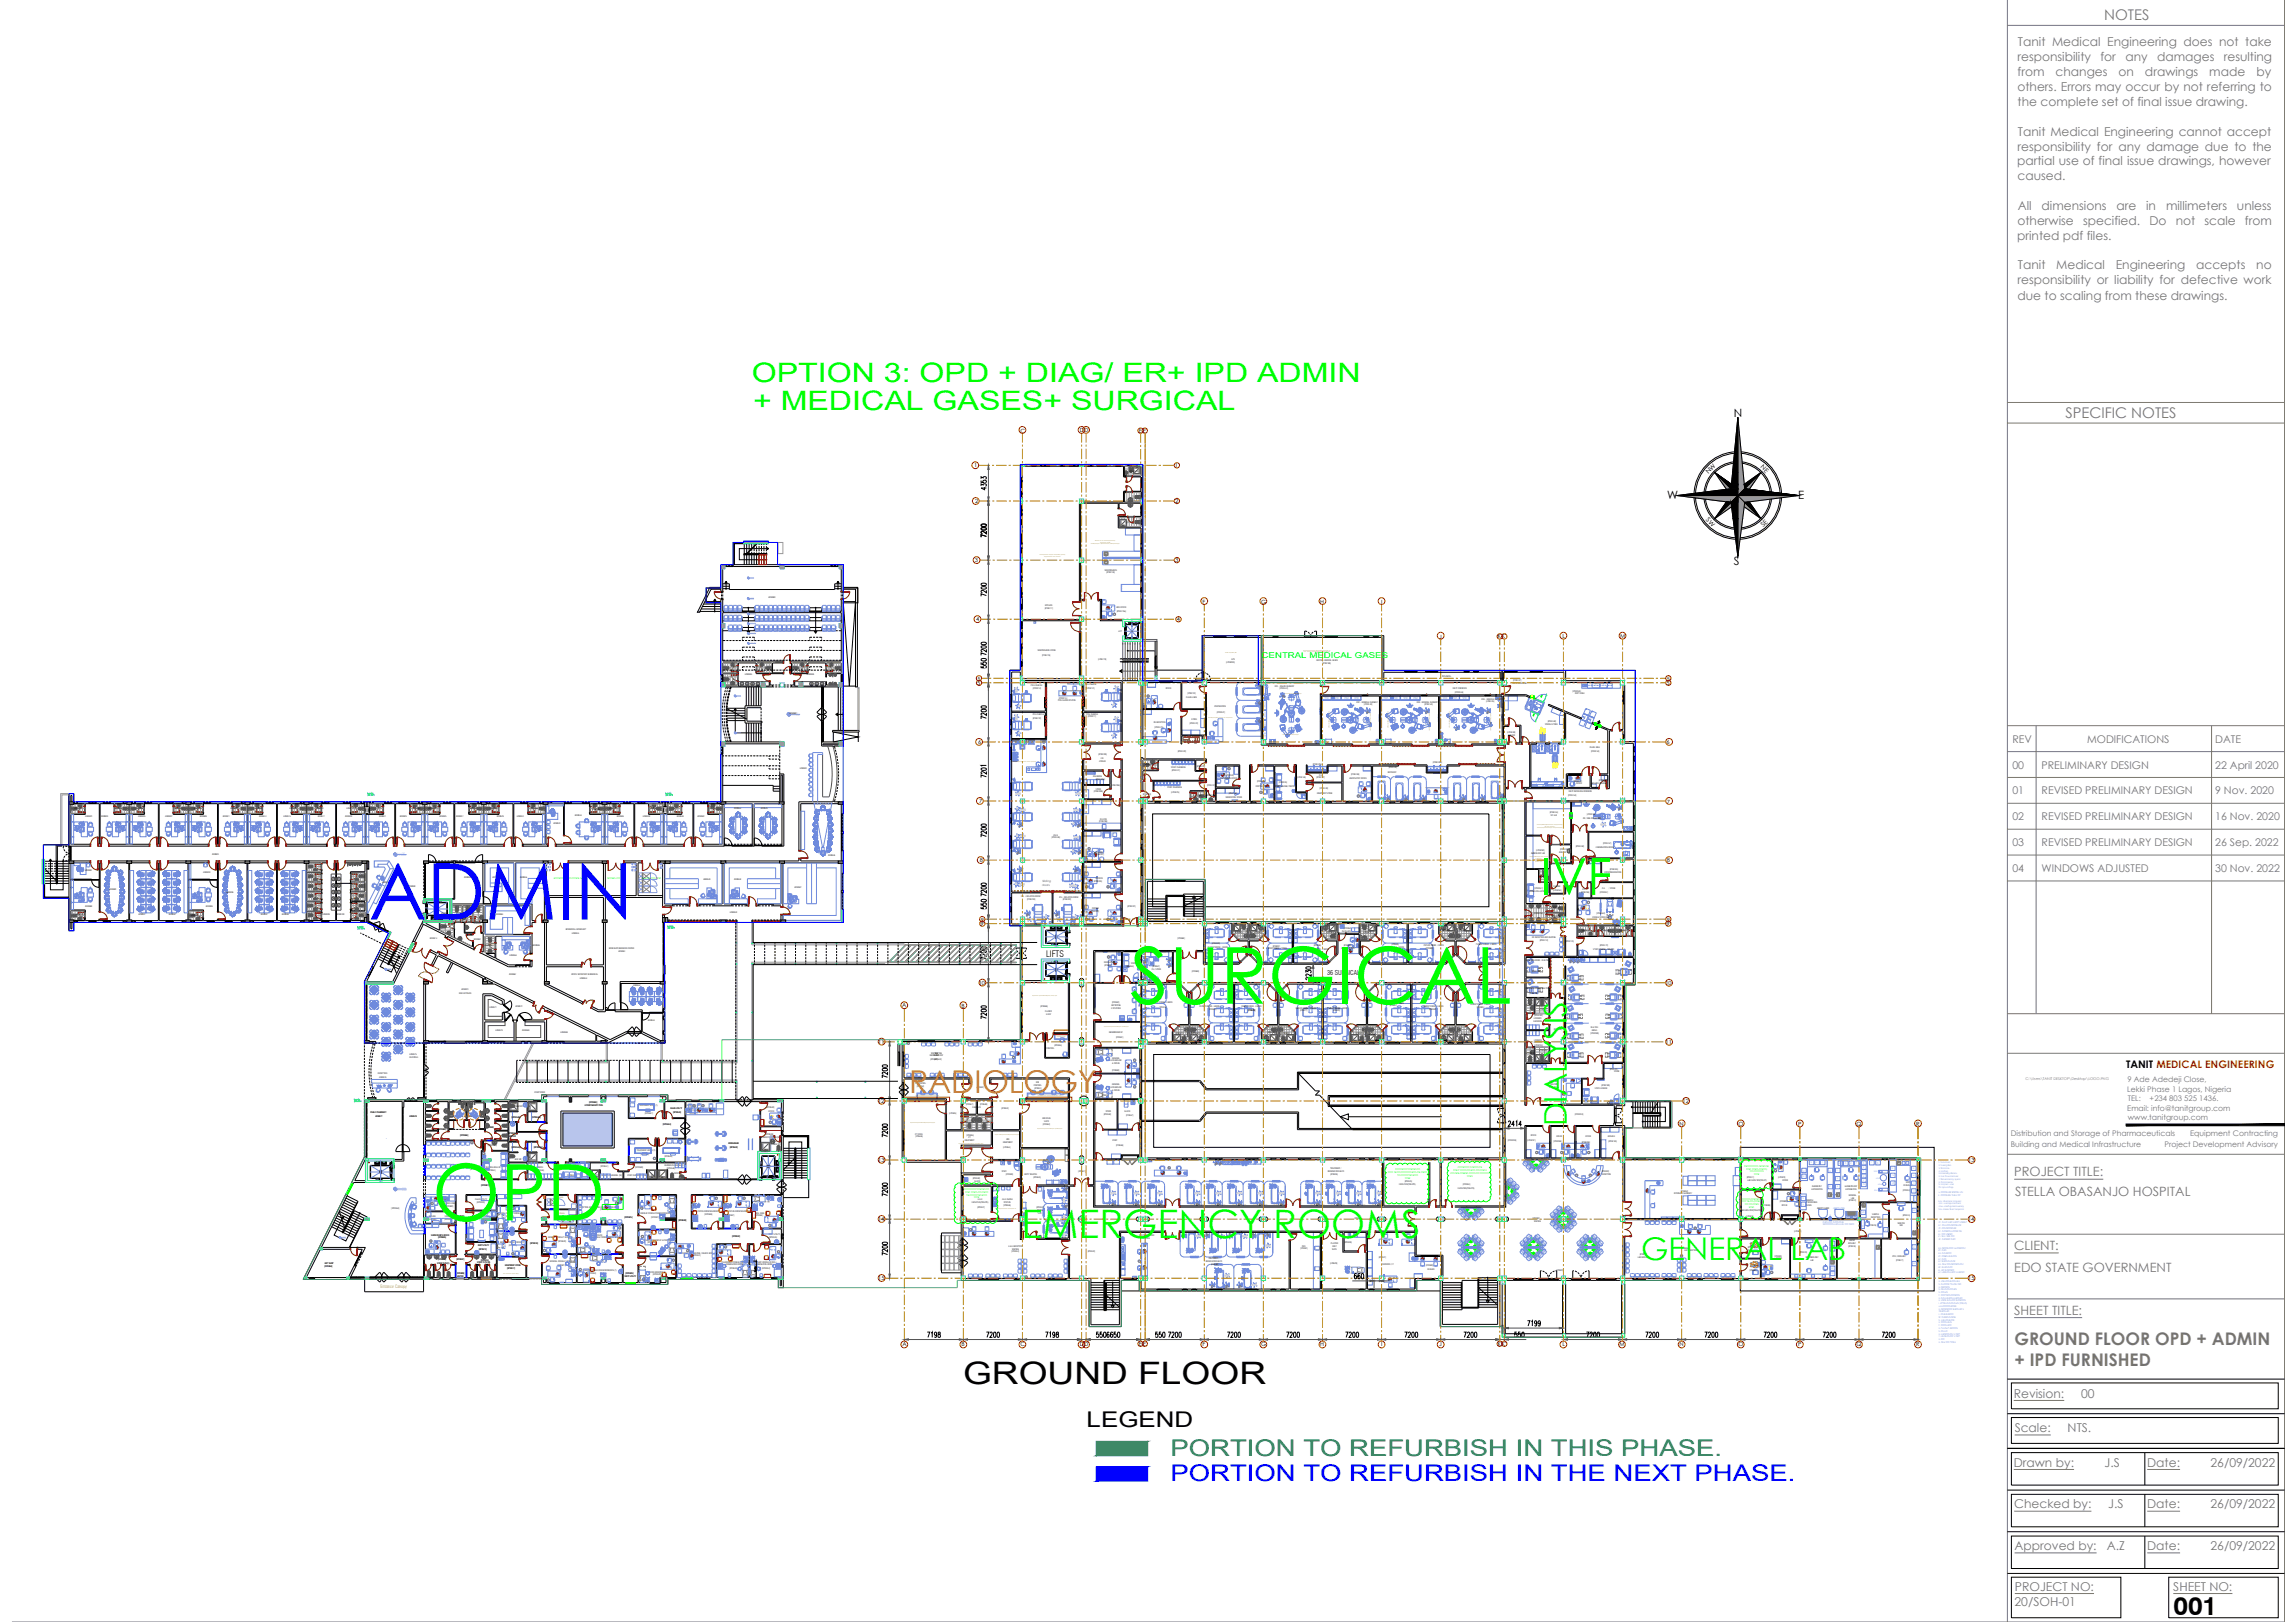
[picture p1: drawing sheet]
<svg xmlns="http://www.w3.org/2000/svg" width="297mm" height="210mm" viewBox="0 0 297 210" stroke-linecap="round" stroke-linejoin="round" font-family="sans-serif">
<defs><g id="words">
<text font-size="10.1" fill="#00f" x="47.7" y="119">ADMIN</text>
<g font-size="10.1" fill="#0f0">
<text x="146.2" y="129.9">SURGICAL</text>
<text x="55.9" y="157.9">OPD</text>
</g>
<text font-size="6.6" fill="#0f0" x="199.2" y="115.8">IVF</text>
<text font-size="5.1" fill="#0f0" x="132.1" y="160.2">EMERGENCY ROOMS</text>
<text font-size="4.1" fill="#cd6928" x="117.6" y="141.4">RADIOLOGY</text>
<g font-size="4.1" fill="#0f0">
<text x="202.7" y="145.8" transform="rotate(-90 202.7 145.8)">DIALYSIS</text>
<text x="212.3" y="163">GENERAL LAB</text>
</g>
<text font-size="4" x="124.6" y="179.2">GROUND FLOOR</text>
<g font-size="3.5" fill="#0f0">
<text x="97.2" y="49.5">OPTION 3: OPD + DIAG/ ER+ IPD ADMIN</text>
<text x="97.4" y="53">+ MEDICAL GASES+ SURGICAL</text>
</g>
<text font-size="3.3" x="281.2" y="208.9">001</text>
<text font-size="3" fill="#139b48" x="151.4" y="188.4">PORTION TO REFURBISH IN THIS PHASE.</text>
<text font-size="3" fill="#00f" x="151.4" y="191.7">PORTION TO REFURBISH IN THE NEXT PHASE.</text>
<text font-size="2.8" x="140.6" y="184.6">LEGEND</text>
<g font-size="2.6" fill="#0ff">
<text x="130.5" y="90.7">x2</text>
<text x="164" y="97">97</text>
<text x="169.3" y="97.4">98</text>
<text x="179.2" y="97" transform="rotate(-90 179.2 97)">98</text>
<text x="184.9" y="97">98</text>
<text x="192.6" y="97">98</text>
<text x="133.7" y="105.8" transform="rotate(-90 133.7 105.8)">x2</text>
<text x="140.4" y="104.1" transform="rotate(-90 140.4 104.1)">x3</text>
<text x="209.9" y="105.8" transform="rotate(-90 209.9 105.8)">92</text>
<text x="209.5" y="111.8">86</text>
<text x="132.3" y="120.3">x2</text>
</g>
<g font-size="2.6" fill="#b88a00">
<text x="130.5" y="94.2">x2</text>
<text x="130.5" y="104.1">x4</text>
<text x="131.2" y="106.2">x4</text>
<text x="140.4" y="105.8" transform="rotate(-90 140.4 105.8)">x2</text>
<text x="140.4" y="106.2" transform="rotate(-90 140.4 106.2)">x4</text>
<text x="207.4" y="106.5">70</text>
<text x="131.2" y="109.4">x4</text>
<text x="140.4" y="109.4" transform="rotate(-90 140.4 109.4)">x2</text>
<text x="210.3" y="110.1">05</text>
<text x="131.2" y="115.7">x2</text>
<text x="137.9" y="115.7">x2</text>
<text x="199.3" y="116.8">03</text>
<text x="205.7" y="118.9" transform="rotate(-90 205.7 118.9)">01</text>
<text x="207.1" y="117.5">05</text>
<text x="136.2" y="120.3">x2</text>
<text x="196.8" y="121">74</text>
<text x="197.2" y="121.7">01</text>
<text x="198.3" y="121.7">01</text>
</g>
<text font-size="2.6" fill="#5f5f5f" x="143.6" y="90.3">x2</text>
<g font-size="2.6" fill="#6e8add">
<text x="143.6" y="94.5">x2</text>
<text x="165.5" y="92.4">95</text>
<text x="166.9" y="93.1" transform="rotate(-90 166.9 93.1)">99</text>
<text x="167.2" y="92.1" transform="rotate(-90 167.2 92.1)">92</text>
<text x="167.6" y="93.1">94</text>
<text x="174.3" y="93.1">99</text>
<text x="174.6" y="94.2">93</text>
<text x="175" y="93.8">95</text>
<text x="175.3" y="93.1">92</text>
<text x="182.4" y="94.2">93</text>
<text x="184.1" y="93.1" transform="rotate(-90 184.1 93.1)">99</text>
<text x="184.9" y="93.8" transform="rotate(-90 184.9 93.8)">95</text>
<text x="189.8" y="93.1">99</text>
<text x="190.1" y="94.2">93</text>
<text x="190.5" y="93.8">95</text>
<text x="190.9" y="93.1">92</text>
<text x="163.3" y="97">96</text>
<text x="133" y="104.1" transform="rotate(-90 133 104.1)">x2</text>
<text x="140.8" y="104.1" transform="rotate(-90 140.8 104.1)">x2</text>
<text x="207.1" y="105.5">99</text>
<text x="140.4" y="109.7" transform="rotate(-90 140.4 109.7)">x3</text>
</g>
<g font-size="2.6" fill="#721c00">
<text x="174.3" y="95.6">94</text>
<text x="181.7" y="95.6">94</text>
<text x="189.8" y="95.6">94</text>
<text x="202.8" y="102">01</text>
<text x="203.9" y="116.8">68</text>
</g>
<g font-size="2.6">
<text x="204.3" y="102.3" transform="rotate(-90 204.3 102.3)">02</text>
<text x="209.9" y="108.3">98</text>
</g>
<g font-size="2.3" fill="#767676">
<text x="260.6" y="176.8">+ IPD FURNISHED</text>
<text x="260.6" y="174.1">GROUND FLOOR OPD + ADMIN</text>
</g>
<g font-size="1.9" fill="#767676">
<text x="272.2" y="2.6">NOTES</text>
<text x="267.2" y="54.1">SPECIFIC NOTES</text>
</g>
<g font-size="1.7" fill="#767676">
<text x="260.6" y="152.2">PROJECT TITLE:</text>
<text x="260.7" y="154.8">STELLA OBASANJO HOSPITAL</text>
<text x="260.6" y="161.8">CLIENT:</text>
<text x="260.6" y="164.7">EDO STATE GOVERNMENT</text>
<text x="260.6" y="170.1">SHEET TITLE:</text>
</g>
<g font-size="1.6" fill="#767676">
<text x="261.1" y="6">Tanit Medical Engineering does not take</text>
<text x="261" y="7.9">responsibility</text>
<text x="261" y="11.8">others. Errors may occur by not referring to</text>
<text x="261" y="9.8">from</text>
<text x="265.9" y="9.8">changes</text>
<text x="271.7" y="7.9">for</text>
<text x="274.1" y="9.8">on</text>
<text x="275" y="7.9">any</text>
<text x="277.5" y="9.8">drawings</text>
<text x="279.1" y="7.9">damages</text>
<text x="285.8" y="9.8">made</text>
<text x="287.7" y="7.9">resulting</text>
<text x="291.9" y="9.8">by</text>
<text x="261" y="13.7">the complete set of final issue drawing.</text>
<text x="261.1" y="17.5">Tanit Medical Engineering cannot accept</text>
<text x="261" y="21.4">partial use of final issue drawings, however</text>
<text x="261" y="19.5">responsibility for any damage due to the</text>
<text x="261" y="23.3">caused.</text>
<text x="261" y="29.1">otherwise</text>
<text x="261" y="27.2">All</text>
<text x="264.1" y="27.2">dimensions</text>
<text x="269.5" y="29.1">specified.</text>
<text x="273.8" y="27.2">are</text>
<text x="277.7" y="27.2">in</text>
<text x="278.1" y="29.1">Do</text>
<text x="280.2" y="27.2">millimeters</text>
<text x="281.5" y="29.1">not</text>
<text x="285.2" y="29.1">scale</text>
<text x="289.4" y="27.2">unless</text>
<text x="290.4" y="29.1">from</text>
<text x="261" y="31">printed pdf files.</text>
<text x="261.1" y="34.9">Tanit</text>
<text x="266" y="34.9">Medical</text>
<text x="273.7" y="34.9">Engineering</text>
<text x="284.1" y="34.9">accepts</text>
<text x="291.9" y="34.9">no</text>
<text x="261" y="36.8">responsibility or liability for defective work</text>
<text x="261" y="38.8">due to scaling from these drawings.</text>
<text x="260.5" y="180.9">Revision:</text>
<text x="260.6" y="185.3">Scale:</text>
<text x="267.5" y="185.3">NTS.</text>
<text x="269.2" y="180.9">00</text>
<text x="260.5" y="189.8">Drawn by:</text>
<text x="272.3" y="189.8">J.S</text>
<text x="277.8" y="189.8">Date:</text>
<text x="286" y="189.8">26/09/2022</text>
<text x="260.6" y="195.2">Checked by:</text>
<text x="272.8" y="195.2">J.S</text>
<text x="277.8" y="195.2">Date:</text>
<text x="286" y="195.2">26/09/2022</text>
<text x="260.6" y="200.6">Approved by:</text>
<text x="272.5" y="200.6">A.Z</text>
<text x="277.8" y="200.6">Date:</text>
<text x="286" y="200.6">26/09/2022</text>
<text x="260.6" y="207.8">20/SOH-01</text>
<text x="260.7" y="205.9">PROJECT NO:</text>
<text x="281.2" y="205.9">SHEET NO:</text>
</g>
<g font-size="1.5">
<text x="224.3" y="54">N</text>
<text x="215.7" y="64.6">W</text>
<text x="232.6" y="64.6">E</text>
<text x="224.3" y="73.1">S</text>
</g>
<g font-size="1.4" fill="#767676">
<text x="260.3" y="96.1">REV</text>
<text x="260.3" y="99.5">00</text>
<text x="264.1" y="99.5">PRELIMINARY DESIGN</text>
<text x="270" y="96.1">MODIFICATIONS</text>
<text x="286.6" y="96.1">DATE</text>
<text x="286.6" y="99.5">22 April 2020</text>
<text x="260.3" y="102.8">01</text>
<text x="260.3" y="106.2">02</text>
<text x="264.1" y="102.8">REVISED PRELIMINARY DESIGN</text>
<text x="264.1" y="106.2">REVISED PRELIMINARY DESIGN</text>
<text x="286.6" y="102.8">9 Nov. 2020</text>
<text x="286.6" y="106.2">16 Nov. 2020</text>
<text x="260.3" y="109.5">03</text>
<text x="260.3" y="112.9">04</text>
<text x="264.1" y="109.5">REVISED PRELIMINARY DESIGN</text>
<text x="264.1" y="112.9">WINDOWS ADJUSTED</text>
<text x="286.6" y="109.5">26 Sep. 2022</text>
<text x="286.6" y="112.9">30 Nov. 2022</text>
</g>
<text font-size="1.4" x="275" y="138.1">TANIT MEDICAL ENGINEERING</text>
<text font-size="1.1" x="135.3" y="123.8">LIFTS</text>
<text font-size="1" fill="#0f0" x="163.2" y="85.2">CENTRAL MEDICAL GASES</text>
<g font-size="1" fill="#767676">
<text x="275.2" y="141.3">Lekki Phase 1 Lagos, Nigeria</text>
<text x="275.2" y="143.7">Email: info@tanitgroup.com</text>
<text x="275.2" y="140.1">9 Ade Adedeji Close,</text>
<text x="275.3" y="142.5">TEL:</text>
<text x="278.1" y="142.5">+234 803 525 1436.</text>
<text x="260.1" y="147">Distribution and Storage of Pharmaceuticals</text>
<text x="260.1" y="148.5">Building and Medical Infrastructure</text>
<text x="275.3" y="145">www.tanitgroup.com</text>
<text x="280" y="148.5">Project Development Advisory</text>
<text x="283.3" y="147">Equipment Contracting</text>
</g>
<g font-size=".9">
<text x="221" y="61.4" transform="rotate(-45 221 61.4)">NW</text>
<text x="227.7" y="60.5" transform="rotate(45 227.7 60.5)">NE</text>
<text x="220.6" y="67.3" transform="rotate(45 220.6 67.3)">SW</text>
<text x="228.1" y="68.2" transform="rotate(-45 228.1 68.2)">SE</text>
<text x="171.7" y="126.1">36 SURGICAL</text>
</g>
<g font-size=".7">
<text x="132" y="56">C</text>
<text x="139.7" y="55.9">DD'</text>
<text x="147.3" y="56">EE'</text>
<text x="126" y="60.4">1</text>
<text x="126.1" y="65.1">2</text>
<text x="152" y="60.4">1</text>
<text x="152" y="65.1">2</text>
<text x="126.1" y="72.8">3</text>
<text x="152" y="72.8">3</text>
<text x="126.3" y="80.4">4</text>
<text x="152.3" y="80.4">4</text>
<text x="155.6" y="78.2">F</text>
<text x="163.1" y="78.2">G</text>
<text x="170.8" y="78.2">H</text>
<text x="178.7" y="78.2">I</text>
<text x="186.2" y="82.6">J</text>
<text x="193.8" y="82.6">KK'</text>
<text x="202.1" y="82.6">L</text>
<text x="209.6" y="82.6">M</text>
<text x="126.4" y="88.6">5'</text>
<text x="126.5" y="88.1">5</text>
<text x="215.6" y="88.6">5'</text>
<text x="215.6" y="88.1">5</text>
<text x="126.5" y="96.3">6</text>
<text x="215.6" y="96.3">6</text>
<text x="126.7" y="104">7</text>
<text x="215.6" y="104">7</text>
<text x="126.8" y="111.6">8</text>
<text x="215.7" y="111.6">8</text>
<text x="126.8" y="119.8">9'</text>
<text x="126.9" y="119.3">9</text>
<text x="215.6" y="119.8">9'</text>
<text x="215.6" y="119.3">9</text>
<text x="116.7" y="130.4">A</text>
<text x="124.4" y="130.5">B</text>
<text x="126.6" y="127.4">10</text>
<text x="215.5" y="127.5">10</text>
<text x="113.6" y="135">11</text>
<text x="215.5" y="135">11</text>
<text x="113.6" y="142.7">12</text>
<text x="217.7" y="142.7">12</text>
<text x="217.3" y="145.7">N</text>
<text x="224.9" y="145.7">O</text>
<text x="232.6" y="145.7">P</text>
<text x="240.2" y="145.7">Q</text>
<text x="247.9" y="145.8">R</text>
<text x="113.6" y="150.4">13</text>
<text x="254.6" y="150.4">13</text>
<text x="113.6" y="158">14</text>
<text x="254.6" y="158.1">14</text>
<text x="113.6" y="165.6">15</text>
<text x="254.6" y="165.7">15</text>
<text x="116.7" y="174.2">A</text>
<text x="124.4" y="174.2">B</text>
<text x="132" y="174.2">C</text>
<text x="139.7" y="174.2">DD'</text>
<text x="147.3" y="174.2">EE'</text>
<text x="155.6" y="174.2">F</text>
<text x="163.1" y="174.2">G</text>
<text x="170.8" y="174.2">H</text>
<text x="178.7" y="174.2">I</text>
<text x="186.2" y="174.2">J</text>
<text x="193.8" y="174.2">KK'</text>
<text x="202.1" y="174.1">L</text>
<text x="209.5" y="174.2">M</text>
<text x="217.3" y="174.2">N</text>
<text x="224.9" y="174.2">O</text>
<text x="232.6" y="174.1">P</text>
<text x="240.2" y="174.2">Q</text>
<text x="247.9" y="174.2">R</text>
</g>
<text font-size=".6" fill="#ffbf00" x="49.2" y="166.6">Entrance Canopy</text>
<text font-size=".5" fill="#767676" x="262.1" y="139.7">C:\Users\TANIT DESKTOP\Desktop\LOGO.PNG</text>
<g font-size=".4" fill="#545454">
<text x="134.8" y="114.7">doors</text>
<text x="134.8" y="114.2">Sliding</text>
</g>
<g font-size=".3">
<text x="146.1" y="61.1">[IPDG117a]</text>
<text x="146.2" y="64.6">[IPDG117b]</text>
<text x="146.5" y="64.4">TOILET</text>
<text x="145.8" y="67.6">[IPDG118a]</text>
<text x="99.4" y="77.4">ADMG83</text>
<text x="143" y="73.8">MAINTENANCE</text>
<text x="143.1" y="74.1">[IPDG118]</text>
<text x="135.2" y="78.8">[IPDG117]</text>
<text x="135.2" y="78.4">KITCHEN</text>
<text x="144.4" y="78.7">HOD OFFICE</text>
<text x="144.5" y="79.2">[IPDG118a]</text>
<text x="144.7" y="81.8">LIFT</text>
<text x="96.4" y="87.4">ADMG85</text>
<text x="100.3" y="85.8">ADMG84</text>
<text x="104.4" y="87.4">ADMG86</text>
<text x="133.4" y="88.7">PICU CUBICLE</text>
<text x="133.6" y="89.2">[IPDG114]</text>
<text x="134.3" y="84.2">MAINTENANCE STORE</text>
<text x="134.8" y="84.9">[IPDG116]</text>
<text x="140.4" y="88.6">PICU CUBICLE</text>
<text x="140.5" y="89.1">[IPDG112]</text>
<text x="142.1" y="85.4">[IPDG119]</text>
<text x="150.8" y="89.2">OFFICE</text>
<text x="153.6" y="89.8">[IPDG122]</text>
<text x="158.7" y="85.8">[IPDG200]</text>
<text x="159.3" y="85.4">UPS</text>
<text x="164.9" y="88.8">OR1 - MAJOR SURGERY</text>
<text x="165.6" y="89.2">[IPDG142]</text>
<text x="170.3" y="85.5">CENTRAL MEDICAL GASES</text>
<text x="171.1" y="85.9">[IPDG199]</text>
<text x="186.6" y="87.6">TECHNICAL</text>
<text x="188" y="89.1">DIRTY CORRIDOR</text>
<text x="188.2" y="89.6">[IPDG146]</text>
<text x="195.7" y="88.5">DIRTY RECEIVING</text>
<text x="195.8" y="88.1">[IPDG147]</text>
<text x="203.5" y="89.6">[IPDG150]</text>
<text x="203.8" y="89.9">DIRTY AREA</text>
<text x="102.1" y="92.4">ADMG82</text>
<text x="133.6" y="92.6">PICU CUBICLE</text>
<text x="133.6" y="93">[IPDG110]</text>
<text x="136.9" y="90.8">PICU NURSE STATION</text>
<text x="137" y="90.5">[IPDG115]</text>
<text x="140.6" y="92.5">PICU CUBICLE</text>
<text x="140.7" y="92.8">[IPDG111]</text>
<text x="149.3" y="93.5">OR RECEPTION</text>
<text x="149.4" y="94.2">[IPDG121]</text>
<text x="153.5" y="90.3">CLEAN LINEN</text>
<text x="153.9" y="93.7">[IPDG123]</text>
<text x="154.2" y="93.2">STORE</text>
<text x="157.1" y="91.4">PREPARATION</text>
<text x="157.4" y="92.2">[IPDG141]</text>
<text x="175.5" y="90.9">OR2 - GENERAL SURGERY</text>
<text x="176.5" y="91.3">[IPDG143]</text>
<text x="183.3" y="90.9">OR3 - GENERAL SURGERY</text>
<text x="184.3" y="91.2">[IPDG144]</text>
<text x="191.7" y="90.5">OR4 - GENERAL SURGERY</text>
<text x="192.3" y="90.9">[IPDG145]</text>
<text x="195" y="94.8">[IPDG149]</text>
<text x="195.1" y="95.2">AIRLOCK</text>
<text x="199.9" y="93.9">STERILE STORE</text>
<text x="200.2" y="93.4">[IPDG148]</text>
<text x="103.5" y="99.5">ADMG81</text>
<text x="141.4" y="100.5">CHANGING</text>
<text x="141.8" y="100.9">[IPDG109a]</text>
<text x="142.1" y="97.7">[IPDG109]</text>
<text x="142.2" y="98.6">ATRIUM</text>
<text x="142.4" y="98.2">ICU</text>
<text x="143.8" y="101.7">[IPDG109c]</text>
<text x="148.1" y="99.1">[IPDG128]</text>
<text x="151.5" y="99.4">STAFF CHANGING</text>
<text x="151.6" y="99.7">[IPDG127]</text>
<text x="152.4" y="97.3">[IPDG120]</text>
<text x="154.8" y="99.2">[IPDG129]</text>
<text x="156.2" y="101.8">[IPDG131]</text>
<text x="157.9" y="100.8">SUPERVISOR OFFICE</text>
<text x="158.6" y="100.4">[IPDG133]</text>
<text x="162.5" y="101.8">DOCTOR OFFICE</text>
<text x="162.6" y="101.2">[IPDG134]</text>
<text x="165" y="101.8">STAFF LOUNGE/ PANTRY</text>
<text x="165.5" y="101.4">[IPDG135]</text>
<text x="167.8" y="100.7">[IPDG136]</text>
<text x="169.8" y="99">[IPDG120a]</text>
<text x="170.3" y="100.7">[IPDG137]</text>
<text x="170.6" y="100.4">C.U.</text>
<text x="174.6" y="100.9">ANESTHETIST OFFICE</text>
<text x="174.8" y="100.3">[IPDG138]</text>
<text x="179.5" y="100">RECOVERY</text>
<text x="179.7" y="99.4">[IPDG140]</text>
<text x="185.4" y="98.8">[IPDG120b]</text>
<text x="203.6" y="101.2">[IPDG151]</text>
<text x="203.9" y="101.5">OFFICE</text>
<text x="205.7" y="96.8">CLEAN AREA</text>
<text x="205.8" y="97.3">[IPDG153]</text>
<text x="205.9" y="101.4">AIRLOCK /CHANGE</text>
<text x="206.8" y="101">[IPDG152]</text>
<text x="9.7" y="104.7">ADMG02</text>
<text x="11" y="105.7">ADMG01</text>
<text x="13.1" y="105.7">ADMG03</text>
<text x="14.9" y="104.7">ADMG04</text>
<text x="17.6" y="104.7">ADMG06</text>
<text x="17.9" y="105.7">ADMG05</text>
<text x="21.4" y="105.7">ADMG07</text>
<text x="22.6" y="104.7">ADMG08</text>
<text x="25.1" y="104.7">ADMG10</text>
<text x="25.9" y="105.7">ADMG09</text>
<text x="28.8" y="105.7">ADMG11</text>
<text x="29.8" y="104.7">ADMG12</text>
<text x="33" y="104.7">ADMG14</text>
<text x="33.5" y="105.7">ADMG13</text>
<text x="36.7" y="105.7">ADMG15</text>
<text x="37.5" y="104.7">ADMG16</text>
<text x="40.9" y="104.7">ADMG18</text>
<text x="41.1" y="105.7">ADMG17</text>
<text x="44.6" y="105.7">ADMG19</text>
<text x="44.8" y="104.7">ADMG20</text>
<text x="48" y="104.7">ADMG22</text>
<text x="49" y="105.7">ADMG21</text>
<text x="51.7" y="105.7">ADMG23</text>
<text x="53.5" y="104.7">ADMG24</text>
<text x="55.4" y="104.7">ADMG26</text>
<text x="56.9" y="105.7">ADMG25</text>
<text x="59" y="105.7">ADMG27</text>
<text x="60.8" y="104.7">ADMG28</text>
<text x="63.4" y="104.7">ADMG30</text>
<text x="64.3" y="105.7">ADMG29</text>
<text x="66.9" y="105.7">ADMG31</text>
<text x="68.7" y="104.7">ADMG32</text>
<text x="71.6" y="106.7">ADMG33</text>
<text x="74.4" y="105.6">ADMG34</text>
<text x="76.7" y="104.8">ADMG35</text>
<text x="78.9" y="104.7">ADMG37</text>
<text x="79.8" y="105.7">ADMG36</text>
<text x="83.2" y="105.7">ADMG38</text>
<text x="84.1" y="104.7">ADMG39</text>
<text x="86.7" y="104.7">ADMG41</text>
<text x="87.6" y="105.7">ADMG40</text>
<text x="90.2" y="105.7">ADMG42</text>
<text x="91.7" y="104.7">ADMG43</text>
<text x="95" y="104.7">ADMG44</text>
<text x="98.4" y="104.7">ADMG45</text>
<text x="141.5" y="102.5">[IPDG109b]</text>
<text x="141.8" y="102.3">STORE</text>
<text x="142.2" y="106.4">[IPDG108]</text>
<text x="142.3" y="106.1">ICU DSS</text>
<text x="147.8" y="102.8">[IPDG124]</text>
<text x="151" y="102">STAFF CHANGING</text>
<text x="151.5" y="102.7">[IPDG125]</text>
<text x="154.4" y="103">[IPDG126]</text>
<text x="156.1" y="103.1">[IPDG130]</text>
<text x="156.4" y="103.4">JAN</text>
<text x="158.6" y="103.2">MEDICATION STORE</text>
<text x="159" y="102.8">[IPDG132]</text>
<text x="170.4" y="102.7">EQUIPMENT STORE</text>
<text x="170.7" y="102.1">[IPDG139]</text>
<text x="200.5" y="105.2">[IPDG155]</text>
<text x="200.6" y="105.6">IVF LAB</text>
<text x="202.9" y="102.9">[IPDG154]</text>
<text x="203" y="102.5">DIRTY RECEIVING CORRIDOR</text>
<text x="204.8" y="106">OR / EGG COLLECTION</text>
<text x="205.3" y="105.5">[IPDG156]</text>
<text x="11" y="112.7">ADMG87</text>
<text x="26.3" y="113">ADMG93</text>
<text x="27.4" y="110.6">ADMG01</text>
<text x="60" y="113.6">ADMG58</text>
<text x="63.7" y="113.6">ADMG57</text>
<text x="67.3" y="113.6">ADMG56</text>
<text x="91" y="113.9">ADMG49</text>
<text x="95" y="113.9">ADMG48</text>
<text x="107.1" y="110.8">ADMG46</text>
<text x="136.1" y="108.5">[IPDG106]</text>
<text x="136.3" y="108.1">ICU 8</text>
<text x="141.8" y="110.7">[IPDG107]</text>
<text x="141.8" y="113.8">OFFICES</text>
<text x="141.8" y="110.4">ICU HOD</text>
<text x="198.1" y="110.5">ANDROLOGY LAB</text>
<text x="198.8" y="110.1">[IPDG160]</text>
<text x="199.2" y="113.5">[IPDG162]</text>
<text x="201.7" y="110.3">AIRLOCK</text>
<text x="201.8" y="110">[IPDG159]</text>
<text x="203.9" y="109.6">[IPDG158]</text>
<text x="206.5" y="109.7">INSEMINATION ROOM</text>
<text x="207.4" y="109.2">[IPDG157]</text>
<text x="207.6" y="113">CRYOPRESERVATION</text>
<text x="208.3" y="112.5">[IPDG165]</text>
<text x="9.9" y="118.4">ADMG89</text>
<text x="11" y="117.4">ADMG88</text>
<text x="14.1" y="115.2">ADMG90</text>
<text x="17.9" y="118.3">ADMG91</text>
<text x="21.8" y="118.3">ADMG92</text>
<text x="24.7" y="118.5">ADMG95</text>
<text x="26.6" y="117.4">ADMG94</text>
<text x="29.3" y="115.6">ADMG96</text>
<text x="33.7" y="118.5">ADMG97</text>
<text x="36.4" y="118.5">ADMG98</text>
<text x="41.7" y="118.5">ADMG99</text>
<text x="43.5" y="118.5">ADMG100</text>
<text x="49.5" y="114.2">ADMG79</text>
<text x="52.8" y="114.7">ADMG80</text>
<text x="57.1" y="118.3">ADMG59</text>
<text x="61.3" y="119.6">ADMG61</text>
<text x="64.2" y="118.5">ADMG63</text>
<text x="94.4" y="118.2">ADMG50</text>
<text x="102.8" y="114.9">ADMG47</text>
<text x="132.1" y="116.1">ICU - ISOLATION ROOM</text>
<text x="132.9" y="116.4">[IPDG104]</text>
<text x="137.1" y="116.2">ICU - ISOLATION ROOM</text>
<text x="137.5" y="116.5">[IPDG103]</text>
<text x="141.1" y="118">[IPDG102]</text>
<text x="141.3" y="117.6">OFFICES</text>
<text x="141.5" y="114.1">[IPDG105]</text>
<text x="145.9" y="117.4">[IPDG101]</text>
<text x="197.9" y="115.4">SEMEN COLLECTION</text>
<text x="198.5" y="118.3">[IPDG175]</text>
<text x="198.5" y="115.1">[IPDG161]</text>
<text x="200.8" y="118.7">[IPDG176]</text>
<text x="200.8" y="117.5">[IPDG177]</text>
<text x="201" y="115.3">[IPDG163]</text>
<text x="201" y="114.8">CHANGE</text>
<text x="204.6" y="115.6">[IPDG166]</text>
<text x="204.7" y="115.2">D.U.</text>
<text x="206" y="118.8">CONSULTATION ROOM</text>
<text x="206.6" y="118.2">[IPDG168]</text>
<text x="207" y="115.5">[IPDG167]</text>
<text x="207.3" y="115.1">C.U.</text>
<text x="208.1" y="115.1">/ STORE</text>
<text x="55.6" y="121.5">ADMG74</text>
<text x="60.4" y="121.1">ADMG60</text>
<text x="61.3" y="121.6">ADMG62</text>
<text x="62.7" y="122.4">ADMG65</text>
<text x="65.9" y="123.7">ADMG64</text>
<text x="68.9" y="122.4">ADMG66</text>
<text x="73.2" y="120.4">BIOMEDICAL WORKSHOP</text>
<text x="74" y="120.9">ADMG55</text>
<text x="78.8" y="122.8">BOOKSHOP/BUSINESS CENTER</text>
<text x="80" y="123.2">ADMG51</text>
<text x="142.9" y="124.7">RADIOLOGIST</text>
<text x="142.9" y="125.1">[IPDG63]</text>
<text x="145.7" y="125.1">[IPDG64]</text>
<text x="146.3" y="124.7">STAFF</text>
<text x="149" y="125.6">CU / STORE</text>
<text x="149.1" y="125.1">[IPDG67]</text>
<text x="152.4" y="121.5">[IPDG68]</text>
<text x="154.2" y="125.8">[IPDG69]</text>
<text x="156.3" y="122.7">PATIENT ROOM - 2 BEDS</text>
<text x="156.8" y="122.2">[IPDG100]</text>
<text x="159.8" y="120.8">[IPDG99]</text>
<text x="162.3" y="120.8">[IPDG98]</text>
<text x="163.9" y="122.8">PATIENT ROOM - 2 BEDS</text>
<text x="164.7" y="122.5">[IPDG97]</text>
<text x="169.3" y="122.9">PATIENT ROOM - 2 BEDS</text>
<text x="170" y="122.4">[IPDG96]</text>
<text x="171.6" y="120.8">[IPDG95]</text>
<text x="173.5" y="122.8">NURSE STATION</text>
<text x="173.6" y="120.6">DU/SLUICE</text>
<text x="173.8" y="122.4">[IPDG92]</text>
<text x="173.9" y="120.3">[IPDG94]</text>
<text x="176.4" y="120.8">[IPDG91]</text>
<text x="179.1" y="122.7">PATIENT ROOM - 2 BEDS</text>
<text x="180" y="122.2">[IPDG90]</text>
<text x="184.2" y="122.5">PATIENT ROOM - 2 BEDS</text>
<text x="184.5" y="122.8">[IPDG89]</text>
<text x="186.6" y="120.4">[IPDG88]</text>
<text x="188.8" y="120.4">[IPDG87]</text>
<text x="191" y="122.3">PATIENT ROOM - 2 BEDS</text>
<text x="192" y="122.9">[IPDG86]</text>
<text x="197.4" y="124.4">ISOLATION ROOM - DIALYSIS</text>
<text x="198.2" y="125.8">[IPDG178]</text>
<text x="198.2" y="121.4">IVF RECEPTION AND WAITING</text>
<text x="199.2" y="121.8">[IPDG174]</text>
<text x="202.5" y="121.8">[IPDG173]</text>
<text x="204.7" y="120.4">[IPDG169]</text>
<text x="206.1" y="122.9">STAFF LOUNGE+TOILETS</text>
<text x="207" y="122.4">[IPDG172]</text>
<text x="207.1" y="120.4">[IPDG170]</text>
<text x="209.6" y="120.4">[IPDG171]</text>
<text x="59.4" y="128.6">MAIN KITCHEN</text>
<text x="59.7" y="128.1">ADMG73</text>
<text x="63.3" y="130.5">ADMG71</text>
<text x="65.9" y="126.2">ADMG67</text>
<text x="66.7" y="130.3">ADMG72</text>
<text x="73.9" y="126.2">OFFICE SECRETARY BIOMEDICAL</text>
<text x="75" y="126.7">ADMG54</text>
<text x="81.9" y="127.6">ADMG52</text>
<text x="134.6" y="130.3">[IPDG66]</text>
<text x="135.2" y="131">FLUORO</text>
<text x="135.3" y="131.3">X-RAY</text>
<text x="143.8" y="130.6">3 STATIONS</text>
<text x="143.8" y="130.2">REPORTING</text>
<text x="143.9" y="129.8">[IPDG62]</text>
<text x="149.1" y="129.7">PATIENT ROOM - 3 BEDS</text>
<text x="150" y="130.4">[IPDG70]</text>
<text x="155.2" y="130.4">PATIENT ROOM - 3 BEDS</text>
<text x="156.4" y="130.8">[IPDG73]</text>
<text x="160.6" y="130.4">PATIENT ROOM - 3 BEDS</text>
<text x="161.5" y="130.8">[IPDG74]</text>
<text x="167.6" y="130.5">PATIENT ROOM - 3 BEDS</text>
<text x="168.2" y="130.9">[IPDG77]</text>
<text x="171.8" y="130.5">PATIENT ROOM - 3 BEDS</text>
<text x="172.4" y="130.8">[IPDG78]</text>
<text x="179" y="129.9">PATIENT ROOM - 3 BEDS</text>
<text x="179.8" y="130.2">[IPDG81]</text>
<text x="184.1" y="130.4">PATIENT ROOM - 3 BEDS</text>
<text x="184.9" y="130.7">[IPDG82]</text>
<text x="190.2" y="130">PATIENT ROOM - 3 BEDS</text>
<text x="191.1" y="130.4">[IPDG85]</text>
<text x="197.4" y="128">ISOLATION ROOM - DIALYSIS</text>
<text x="197.4" y="130.2">[IPDG180]</text>
<text x="197.9" y="128.6">[IPDG179]</text>
<text x="198.4" y="131.9">LOCKERS</text>
<text x="198.5" y="131.5">[IPDG182]</text>
<text x="199.1" y="130.8">[IPDG181]</text>
<text x="53" y="137">CAFETERIA</text>
<text x="53" y="136.5">ADMG75</text>
<text x="64.1" y="133.4">ADMG70</text>
<text x="67.6" y="133.4">ADMG69</text>
<text x="72.5" y="133.7">ADMG68</text>
<text x="83.8" y="132.1">ADMG53</text>
<text x="120.3" y="136.7">RADIOLOGY</text>
<text x="120.4" y="137.1">[IPDG42]</text>
<text x="120.5" y="136.4">WAITING</text>
<text x="120.8" y="136.7">RADIOLOGY</text>
<text x="120.9" y="137.1">[IPDG42]</text>
<text x="121" y="136.4">WAITING</text>
<text x="135.4" y="135.7">CONTROL</text>
<text x="136.4" y="135.3">[IPDG65]</text>
<text x="143.5" y="133.6">MAMMOGRAPHY</text>
<text x="143.7" y="137.4">ULTRASOUND</text>
<text x="143.9" y="137">GENERAL</text>
<text x="143.9" y="137.7">&amp; OFFICE</text>
<text x="144.4" y="134.3">[IPDG61]</text>
<text x="152.2" y="133.8">[IPDG71]</text>
<text x="154.3" y="133.8">[IPDG72]</text>
<text x="164" y="133.7">[IPDG75]</text>
<text x="165.8" y="133.8">[IPDG76]</text>
<text x="175.5" y="133.8">[IPDG79]</text>
<text x="177.1" y="134">[IPDG80]</text>
<text x="186.7" y="134">[IPDG83]</text>
<text x="188.9" y="134">[IPDG84]</text>
<text x="197.4" y="136.4">[IPDG184]</text>
<text x="198.4" y="132.2">SHOWERS</text>
<text x="198.4" y="135">SHOWERS</text>
<text x="198.5" y="134.7">LOCKERS</text>
<text x="198.5" y="135.3">[IPDG183]</text>
<text x="199.1" y="136">[IPDG185]</text>
<text x="201" y="133.2">[IPDG188]</text>
<text x="205.8" y="133.8">[IPDG189]</text>
<text x="205.8" y="133">DIALYSIS</text>
<text x="205.9" y="133.4">ARENA</text>
<text x="48.9" y="139">RECEPTION</text>
<text x="49.1" y="139.5">ADMG76</text>
<text x="66.7" y="143.3">NEW WC</text>
<text x="69.1" y="141.4">PUMP ROOM</text>
<text x="75.7" y="143.2">HYDROTHERAPY POOL</text>
<text x="76.2" y="142.8">[OPDG50]</text>
<text x="82.7" y="143.1">TREATMENT ROOM (1)</text>
<text x="86.7" y="143.5">CLEAN UTILITY</text>
<text x="87.1" y="144">[OPDG43]</text>
<text x="88.8" y="143.8">PHYSIOTHERAPY</text>
<text x="88.9" y="143.1">RECEPTION AND</text>
<text x="89.2" y="143.5">CONTROL /</text>
<text x="99.2" y="143.4">[OPDG40]</text>
<text x="99.4" y="143.9">OFFICE</text>
<text x="118.5" y="140.3">CT CONTROL</text>
<text x="118.6" y="140.6">[IPDG44]</text>
<text x="125" y="143">[IPDG47]</text>
<text x="125.8" y="143.4">CUBICLES</text>
<text x="126.4" y="140.8">[IPDG43]</text>
<text x="126.8" y="143.1">[IPDG48]</text>
<text x="129.6" y="143.5">[IPDG52]</text>
<text x="133.8" y="140.6">CONTROL</text>
<text x="133.8" y="140.9">[IPDG51]</text>
<text x="134.1" y="140.2">MRI</text>
<text x="142.5" y="141.8">[IPDG59]</text>
<text x="143.1" y="143.8">STORE</text>
<text x="143.7" y="140.8">ULTRASOUND</text>
<text x="143.9" y="138.6">[IPDG60]</text>
<text x="143.9" y="140.4">GENERAL</text>
<text x="143.9" y="141.1">&amp; OFFICE</text>
<text x="145.5" y="143.8">SLUICE</text>
<text x="200.5" y="140.8">RECEPTION</text>
<text x="200.5" y="140.1">[IPDG192]</text>
<text x="200.6" y="140.4">DIALYSIS</text>
<text x="206.3" y="141">STAFF LOUNGE</text>
<text x="207.2" y="140.5">[IPDG190]</text>
<text x="208.3" y="138.5">[IPDG191]</text>
<text x="208.8" y="138.8">STORE</text>
<text x="47.9" y="144">PUBLIC PHARMACY</text>
<text x="48.6" y="144.5">ADMG77</text>
<text x="53" y="144.5">ADMG78</text>
<text x="56.7" y="146.2">[OPDG60]</text>
<text x="58.8" y="144.6">[OPDG58a]</text>
<text x="59.5" y="147">[OPDG58]</text>
<text x="60.6" y="144.6">[OPDG58b]</text>
<text x="62.9" y="145.9">[OPDG59]</text>
<text x="63.1" y="148.3">[OPDG61a]</text>
<text x="65.7" y="146.7">[OPDG55]</text>
<text x="65.8" y="147.1">JANITOR</text>
<text x="66.2" y="144.7">[OPDG54b]</text>
<text x="66.2" y="148.6">[OPDG54d]</text>
<text x="68.8" y="144.7">[OPDG54a]</text>
<text x="69.1" y="148.6">[OPDG54c]</text>
<text x="82.4" y="148.9">TREATMENT ROOM (2)</text>
<text x="82.9" y="149.5">[OPDG48]</text>
<text x="83.4" y="144.1">[OPDG47]</text>
<text x="85.8" y="148.7">TREATMENT ROOM (3)</text>
<text x="85.8" y="145.6">[OPDG44]</text>
<text x="86" y="149.7">[OPDG45]</text>
<text x="89.2" y="144.2">[OPDG41]</text>
<text x="94.2" y="148">GYMNASIUM</text>
<text x="94.4" y="148.5">[OPDG42]</text>
<text x="98.3" y="147.2">SHOWER/CHANGING (M)</text>
<text x="99" y="146.8">[OPDG39]</text>
<text x="100.1" y="148.2">NEW WC</text>
<text x="118.4" y="146.8">CT SCAN</text>
<text x="118.4" y="147.2">[IPDG46]</text>
<text x="122.8" y="144.2">[IPDG45]</text>
<text x="124.8" y="147.7">EQUIPMENT</text>
<text x="124.9" y="145.8">TLT</text>
<text x="124.9" y="145.4">[IPDG49]</text>
<text x="125" y="147">[IPDG55]</text>
<text x="125.3" y="147.3">CT</text>
<text x="126.8" y="145.8">TLT</text>
<text x="127" y="145.3">[IPDG50]</text>
<text x="129.8" y="147.9">EQUIPMENT</text>
<text x="129.8" y="148.6">[IPDG54]</text>
<text x="130.2" y="147.6">MRI</text>
<text x="134.9" y="144.8">MRI SCAN</text>
<text x="134.9" y="145.6">[IPDG53]</text>
<text x="135.1" y="145.2">SUITE</text>
<text x="142.8" y="144.3">[IPDG58]</text>
<text x="143.9" y="147.7">STAFF</text>
<text x="144.4" y="148.3">[IPDG56]</text>
<text x="145.7" y="144.4">[IPDG57]</text>
<text x="195.1" y="147.7">[IPDG198]</text>
<text x="197.6" y="147.6">[IPDG197]</text>
<text x="198" y="147">OFFICE</text>
<text x="201" y="147.8">[IPDG196]</text>
<text x="201.4" y="147.1">OFFICE</text>
<text x="203.8" y="144.3">[IPDG193]</text>
<text x="204.6" y="147.9">[IPDG195]</text>
<text x="205.1" y="147.1">OFFICE</text>
<text x="208" y="147.2">ARCHIVE</text>
<text x="208.1" y="147.8">[IPDG194]</text>
<text x="56.5" y="155.8">RECEPTION AND CASH</text>
<text x="60.6" y="151">WAITING AREA</text>
<text x="60.8" y="151.5">[OPDG62]</text>
<text x="61.5" y="155.3">CLEAN UTILITY</text>
<text x="61.7" y="155.6">[OPDG10]</text>
<text x="62.3" y="153.5">[OPDG01]</text>
<text x="62.9" y="151.1">WAITING AREA VIP</text>
<text x="63.1" y="151.5">[OPDG61]</text>
<text x="66.3" y="151.5">UTILITIY</text>
<text x="66.3" y="151.1">[OPDG57]</text>
<text x="66.6" y="150.1">NEW WC</text>
<text x="69.3" y="151.2">LOCKERS</text>
<text x="69.3" y="151.5">[OPDG56]</text>
<text x="73.4" y="152.1">[OPDG52]</text>
<text x="73.6" y="151.3">STAFF LOUNGE</text>
<text x="77.1" y="152.2">STAFF SHOWER/CHANGING (M)</text>
<text x="77.7" y="151">[OPDG51]</text>
<text x="81.2" y="152.2">STAFF SHOWER/CHANGING (M)</text>
<text x="82.2" y="151.2">[OPDG49]</text>
<text x="86" y="150.8">SHOWER/CHANGING (F)</text>
<text x="86.3" y="151.2">[OPDG46]</text>
<text x="87.2" y="151.9">NEW WC</text>
<text x="125.7" y="155.6">FACILITIES(TOILETS)</text>
<text x="125.8" y="152.6">[IPDG38]</text>
<text x="126.1" y="152.9">SLUICE</text>
<text x="126.5" y="155.3">A &amp; E</text>
<text x="129.6" y="151.6">STAFF</text>
<text x="129.6" y="155.3">A &amp; E NURSE</text>
<text x="129.9" y="155.6">STATION</text>
<text x="130.1" y="152.1">[IPDG39]</text>
<text x="132.5" y="152.1">DIRTY THEATRE</text>
<text x="133.7" y="152.5">[IPDG40]</text>
<text x="139.5" y="151.7">[IPDG41]</text>
<text x="171.8" y="151.7">OBSERVATION BAYS</text>
<text x="172.1" y="151.3">TREATMENT /</text>
<text x="172.1" y="152.1">[IPDG26]</text>
<text x="181" y="153.3">FACILITIES(TOILETS)</text>
<text x="181.7" y="152.9">[IPDG25]</text>
<text x="188.6" y="153.8">FACILITIES(TOILETS)</text>
<text x="189.3" y="153.4">[IPDG24]</text>
<text x="207.2" y="151.7">[IPDG03]</text>
<text x="207.2" y="152">RECEPTION</text>
<text x="216.6" y="154.6">INTERNAL PHARMACY</text>
<text x="217.5" y="154.2">[IPDG04]</text>
<text x="226" y="152.4">[IPDG11]</text>
<text x="226.1" y="152.9">LAB FACILITIES(TOILET)</text>
<text x="230.1" y="152.5">[IPDG10]</text>
<text x="230.3" y="155.6">[IPDG09]</text>
<text x="230.6" y="152.8">OFFICE</text>
<text x="233.7" y="155.7">PROCESSING</text>
<text x="233.7" y="155.4">SAMPLE</text>
<text x="234.4" y="154">AUTOMATION</text>
<text x="234.4" y="153.6">CHEMISTRY</text>
<text x="238.7" y="153.6">HAEMATOLOGY</text>
<text x="238.8" y="154">AUTOMATION</text>
<text x="239.2" y="155.4">[IPDG13]</text>
<text x="239.2" y="154.8">GENERAL</text>
<text x="239.5" y="155.1">LAB</text>
<text x="246.2" y="154.2">[IPDG14]</text>
<text x="246.3" y="153.5">PATHOLOGY</text>
<text x="246.6" y="153.2">HISTO</text>
<text x="50.6" y="156.5">[OPDG63]</text>
<text x="55.5" y="157.5">ARCHIVE</text>
<text x="55.5" y="157.9">[OPDG03]</text>
<text x="55.8" y="159.9">SUPERVISOR'S OFFICE</text>
<text x="56.7" y="160.2">[OPDG05]</text>
<text x="57.5" y="157.9">[OPDG04]</text>
<text x="57.6" y="157.5">STORE</text>
<text x="57.6" y="156.2">[OPDG02]</text>
<text x="59" y="157.5">[OPDG09]</text>
<text x="61.1" y="157.9">[OPDG11]</text>
<text x="61.5" y="157.5">PANTRY / LOUNGE</text>
<text x="61.8" y="161.3">DIRTY UTILITY</text>
<text x="61.9" y="161.7">[OPDG12]</text>
<text x="64.4" y="157.1">GENERAL CONSULT ROOM (1)</text>
<text x="64.7" y="160.8">GENERAL CONSULT ROOM (2)</text>
<text x="65.5" y="157.5">[OPDG15]</text>
<text x="65.8" y="161.2">[OPDG16]</text>
<text x="68.6" y="161">[OPDG18]</text>
<text x="70.9" y="160.2">GENERAL CONSULT ROOM (4)</text>
<text x="72.2" y="160.7">[OPDG20]</text>
<text x="74.9" y="156.3">RECEPTION AND WAITING AREA / CARDIOLOGY</text>
<text x="75.8" y="160.2">CARDIAC CONSULT ROOM/STRESS TEST</text>
<text x="76.9" y="159.9">[OPDG23]</text>
<text x="77.6" y="156.6">[OPDG22]</text>
<text x="80.8" y="157.6">[OPDG25]</text>
<text x="82.8" y="157.1">CARDIAC CONSULT/EXAM ROOM/ECG (2)</text>
<text x="83.3" y="160.5">ECHOCARDIOGRAPHY ULTRASOUND</text>
<text x="83.8" y="160.9">[OPDG28]</text>
<text x="84.2" y="157.6">[OPDG27]</text>
<text x="87.8" y="158.1">[OPDG30]</text>
<text x="89.4" y="156.8">CONSULTATION ROOM NEUROLOGY</text>
<text x="91.1" y="157.3">[OPDG38]</text>
<text x="93.4" y="156.8">CONSULTATION ROOM NEUROLOGY</text>
<text x="94" y="157.4">[OPDG37]</text>
<text x="94.7" y="160">[OPDG32]</text>
<text x="97.7" y="157.4">[OPDG36]</text>
<text x="97.8" y="157">EEG / EMG</text>
<text x="99.5" y="159.8">DIRTY UTILITY</text>
<text x="99.5" y="160.2">[OPDG35]</text>
<text x="126.4" y="156.3">[IPDG37]</text>
<text x="129.8" y="156.1">[IPDG36]</text>
<text x="130.5" y="161.4">A &amp; E RECEPTION</text>
<text x="130.9" y="161.7">WAITING</text>
<text x="134.1" y="156.4">[IPDG35]</text>
<text x="134.2" y="156.7">TRIAGE</text>
<text x="134.3" y="157">CPR</text>
<text x="140.7" y="162">[IPDG33]</text>
<text x="147.4" y="160">OBS/TREAT NURSE</text>
<text x="147.9" y="160.3">STATION</text>
<text x="168.3" y="161.7">[IPDG31]</text>
<text x="168.5" y="161.3">DSS</text>
<text x="172.2" y="161">PLASTER</text>
<text x="172.3" y="161.7">SUITE</text>
<text x="172.4" y="161.4">CAST</text>
<text x="173.9" y="160.9">[IPDG30]</text>
<text x="175.2" y="157.8">[IPDG23]</text>
<text x="198.3" y="157.7">[IPDG02]</text>
<text x="198.5" y="158.1">WAITING</text>
<text x="217.5" y="161.6">[IPDG06]</text>
<text x="217.9" y="161.9">LAB RECEPTION</text>
<text x="225.2" y="156.8">LAB FACILITIES(TOILETS)</text>
<text x="225.9" y="157.5">[IPDG12]</text>
<text x="226.1" y="161.5">[IPDG22]</text>
<text x="226.1" y="161.9">PHLEB</text>
<text x="228.1" y="156.1">[IPDG08]</text>
<text x="230.5" y="156">OFFICE</text>
<text x="232.1" y="159.4">[IPDG07]</text>
<text x="233.7" y="156.1">LOGIN</text>
<text x="235.1" y="156.4">ABBOTT C4000</text>
<text x="239.1" y="161.3">[IPDG18]</text>
<text x="239.2" y="161">BIOLOGY</text>
<text x="239.3" y="160.6">MICRO</text>
<text x="241.8" y="158.6">[IPDG16]</text>
<text x="242.1" y="157.6">RECEPTION</text>
<text x="242.2" y="157.3">SAMPLE</text>
<text x="245.5" y="158.4">MASTER</text>
<text x="245.8" y="158.7">MIX</text>
<text x="246.2" y="157.4">[IPDG15]</text>
<text x="42" y="163.9">[OPDG64]</text>
<text x="42" y="163.6">GIFT SHOP</text>
<text x="56.6" y="163.5">STAFF TLTS (F)</text>
<text x="56.7" y="163.1">[OPDG06]</text>
<text x="59.1" y="163.1">[OPDG07]</text>
<text x="59.1" y="164.9">[OPDG08]</text>
<text x="59.1" y="165.2">JANITOR</text>
<text x="61.7" y="163.5">STAFF TLTS (M)</text>
<text x="62.2" y="163.1">[OPDG13]</text>
<text x="65.4" y="163.9">EQUIPMENT STORE</text>
<text x="65.6" y="164.2">[OPDG17]</text>
<text x="71.1" y="163.4">GENERAL CONSULT ROOM (5)</text>
<text x="72.1" y="163.8">[OPDG21]</text>
<text x="75.4" y="164.4">CARDIAC CONSULT/EXAM ROOM/ECG (1)</text>
<text x="76.1" y="164.9">[OPDG24]</text>
<text x="80.8" y="165.2">DIRTY UTILITY</text>
<text x="80.9" y="164.9">[OPDG26]</text>
<text x="83.9" y="164.7">HOLTER MONITORING</text>
<text x="84.5" y="165.1">[OPDG29]</text>
<text x="87.9" y="162.3">RECEPTION AND WAITING / NEURO-RESP</text>
<text x="89.6" y="162.6">[OPDG31]</text>
<text x="93.4" y="163.4">PULMONARY CONSULTATION /</text>
<text x="93.9" y="163.8">EXAMINATION ROOM</text>
<text x="94.4" y="164.2">[OPDG33]</text>
<text x="97.2" y="163.4">PULMONARY CONSULTATION /</text>
<text x="97.7" y="163.8">EXAMINATION ROOM</text>
<text x="98.6" y="164.2">[OPDG34]</text>
<text x="130.9" y="162">[IPDG34]</text>
<text x="156" y="163.3">OBSERVATION BAYS</text>
<text x="156.3" y="163">TREATMENT /</text>
<text x="156.7" y="163.7">[IPDG32]</text>
<text x="172.1" y="163.5">[IPDG29]</text>
<text x="178.4" y="162.8">[IPDG27]</text>
<text x="178.9" y="163.7">RECORDS / IT</text>
<text x="184.5" y="163.9">[IPDG28]</text>
<text x="184.7" y="164.3">CASHIER</text>
<text x="201.4" y="164.5">[IPDG01]</text>
<text x="211.9" y="162.8">LAB WAITING</text>
<text x="212.1" y="162.5">[IPDG05]</text>
<text x="226.4" y="164.5">[IPDG21]</text>
<text x="226.8" y="163.8">PHLEB</text>
<text x="229.6" y="162.6">[IPDG20]</text>
<text x="229.8" y="163">OFFICE</text>
<text x="232.8" y="162.1">[IPDG19]</text>
<text x="233.6" y="162.8">MICROBIOLOGY</text>
<text x="234.2" y="163.2">LAB</text>
<text x="244.8" y="162.6">PCR / VIROLOGY</text>
<text x="245.3" y="163.2">[IPDG17]</text>
</g>
<g font-size=".3" fill="#f0f">
<text x="102.3" y="92.4">F.L +100</text>
<text x="102.3" y="92.7">C.L +0.00</text>
<text x="51.4" y="110.5">F.L +100</text>
<text x="51.4" y="110.8">C.L +0.00</text>
<text x="51.4" y="153.8">F.L +4390</text>
<text x="51.4" y="154.1">C.L +4290</text>
</g>
<g font-size=".3" fill="#0f0">
<text x="71.6" y="113.8">REQUIRED MAIN LV ELECTRICAL ROOM</text>
<text x="78.6" y="113.8">REQUIRED UPS ROOM</text>
<text x="83.1" y="113.7">REQUIRED DATA ROOM</text>
<text x="124.8" y="154">CONTRACTOR TO DESIGN THE</text>
<text x="124.9" y="154.4">STAFF TOILETS AND PUBLIC</text>
<text x="125" y="154.7">TOILETS FOR THIS SPACE</text>
<text x="126" y="155.1">SPACE</text>
<text x="179.6" y="151.8">STAFF TOILETS SEPARATING MALE AND FEMALE</text>
<text x="180.6" y="151.5">CONTRACTOR TO DESIGN THE</text>
<text x="180.8" y="152.2">TOILETS FOR THIS SPACE</text>
<text x="181.8" y="152.5">SPACE</text>
<text x="187.7" y="151.9">INCLUDING DISABLED PEOPLE FOR THIS SPACE</text>
<text x="188" y="151.6">PUBLIC TOILETS FOR MALE AND FEMALE</text>
<text x="188.6" y="151.2">CONTRACTOR TO DESIGN THE</text>
<text x="189.8" y="152.3">SPACE</text>
<text x="225" y="155.3">CONTRACTOR TO DESIGN THE</text>
<text x="225.3" y="155.6">STAFF TOILETS (FEMALE)</text>
<text x="225.7" y="151">CONTRACTOR TO DESIGN THE</text>
<text x="225.8" y="156">FOR THIS SPACE</text>
<text x="225.9" y="151.4">STAFF TOILETS (FEMALE)</text>
<text x="226.4" y="151.7">FOR THIS SPACE</text>
<text x="226.9" y="152.1">SPACE</text>
<text x="226.2" y="156.3">SPACE</text>
</g>
<g font-size=".3" fill="#f00">
<text x="71.8" y="155">Data Room</text>
<text x="71.8" y="157.2">Server Room</text>
</g>
<g font-size=".3" fill="#6e8add">
<text x="233.2" y="155.2">b</text>
<text x="233.2" y="155.9">a</text>
<text x="233.3" y="151.6">B</text>
<text x="233.3" y="152.3">A</text>
<text x="234.3" y="150.6">D</text>
<text x="235" y="150.6">E</text>
<text x="235.7" y="150.6">F</text>
<text x="236.7" y="151.6">G</text>
<text x="236.7" y="153.7">H</text>
<text x="237.7" y="152.6">K</text>
<text x="237.7" y="151.6">L</text>
<text x="237.7" y="153.7">J</text>
<text x="238" y="150.6">M</text>
<text x="238.7" y="150.6">N</text>
<text x="239.4" y="150.6">O</text>
<text x="240.1" y="150.6">P</text>
<text x="241" y="153.4">W</text>
<text x="241" y="150.6">R</text>
<text x="241" y="152.3">U</text>
<text x="241.1" y="151.2">S</text>
<text x="241.1" y="152.8">V</text>
<text x="241.1" y="151.7">T</text>
<text x="242.1" y="150.6">I</text>
<text x="242.5" y="151.7">b.b.r</text>
<text x="242.5" y="154.1">f.b.c</text>
<text x="242.7" y="152.6">c.b.b</text>
<text x="242.9" y="150.6">Q</text>
<text x="243" y="153.3">c.b.w</text>
<text x="244.8" y="153.2">10</text>
<text x="244.8" y="151.3">8</text>
<text x="244.9" y="152.2">9</text>
<text x="245.6" y="155.9">E1</text>
<text x="246.2" y="150.6">7</text>
<text x="246.7" y="150.6">6</text>
<text x="247.5" y="151.3">5</text>
<text x="247.6" y="154.2">2</text>
<text x="247.6" y="152.2">4</text>
<text x="247.6" y="153.2">3</text>
<text x="247.7" y="155.2">1</text>
<text x="250.8" y="150.6">1- Fume Hood</text>
<text x="250.8" y="153.7">10- Cytocentrifuge</text>
<text x="250.8" y="154.8">b- CENTRIFUGE TABLE TOP</text>
<text x="250.8" y="155.5">b.b.r- Blood bank refrigerator</text>
<text x="250.8" y="150.9">2- Floating Bath</text>
<text x="250.8" y="151.3">3- Microtome</text>
<text x="250.8" y="151.6">4- Hot Plate</text>
<text x="250.8" y="152">5- Embedding Machine</text>
<text x="250.8" y="152.3">6- Auto Tissue Processor</text>
<text x="250.8" y="152.7">7- Manual Staining System</text>
<text x="250.8" y="153">8- Slide Organizer</text>
<text x="250.8" y="153.4">9- Hot plate - small</text>
<text x="250.8" y="155.9">c.b.b- centrifuge blood bank</text>
<text x="250.8" y="154.4">a- CENTRIFUGE GENERAL USE</text>
<text x="233.6" y="160.7">J2</text>
<text x="235.5" y="157.8">15AMP</text>
<text x="235.8" y="158.2">2 INCH PIPE FLOOR DRAIN</text>
<text x="235.8" y="158.6">30CM FROM FLOOR LEVEL FOR C4000</text>
<text x="236.7" y="157.4">C</text>
<text x="237" y="161.7">H2</text>
<text x="237" y="161">E2</text>
<text x="237.2" y="156.4">ABBOTT I1000</text>
<text x="237.6" y="157.8">15AMP</text>
<text x="240.9" y="158.8">A1</text>
<text x="240.9" y="157">B1</text>
<text x="243.9" y="159.3">C1</text>
<text x="247.6" y="156.7">D1</text>
<text x="247.6" y="161.5">F1</text>
<text x="250.8" y="161.9">B2- OVEN</text>
<text x="250.8" y="158.7">B1- COLD PCR CENTRIFUGE</text>
<text x="250.8" y="159.4">D1- AUTOMATIC EXTRACTOR</text>
<text x="250.8" y="159.8">E1- PCR CABINET</text>
<text x="250.8" y="160.1">F1- REAL TIME PCR</text>
<text x="250.8" y="161.6">A2- MICROSCOPE FLUORESCENT</text>
<text x="250.8" y="156.2">c.b.w- centrifuge blood washing</text>
<text x="250.8" y="159">C1- PCR CENTRIFUGE</text>
<text x="250.8" y="160.5">G1- THERMOCYCLER</text>
<text x="250.8" y="156.6">f.b.c- Freezer Blood Component</text>
<text x="250.8" y="158.3">A1- CLASS 2 BIO-SAFETY CABINET</text>
<text x="232.3" y="165.2">A2</text>
<text x="233.2" y="165.2">B2</text>
<text x="234.4" y="165.2">C2</text>
<text x="235.8" y="165.2">D2</text>
<text x="237" y="164.2">G2</text>
<text x="237" y="164.9">F2</text>
<text x="247.6" y="163.6">G1</text>
<text x="250.8" y="162.6">D2- SEMEN ANALYZER</text>
<text x="250.8" y="163">E2- OVEN</text>
<text x="250.8" y="163.4">F2- BLOOD CULTURE</text>
<text x="250.8" y="164.1">H2- WATER BATH</text>
<text x="250.8" y="164.4">I2- JAR ANAEROBIC</text>
<text x="250.8" y="162.3">C2- INCUBATOR</text>
<text x="250.8" y="163.7">G2- ANALYZER MICROBIOLOGY</text>
<text x="250.8" y="164.8">J2- LAMINAR FLOOR &amp; CABINET</text>
<text x="250.8" y="166.3">B- ELECTROLYTE ANALYZER</text>
<text x="250.8" y="166.6">C- DEIONIZER</text>
<text x="250.8" y="167">D- DILUTE/DISPENSER</text>
<text x="250.8" y="167.3">E- DITILLER</text>
<text x="250.8" y="167.7">F- SPECTROPHOTOMETER</text>
<text x="250.8" y="165.9">A- ANALYZER BLOOD GAS</text>
<text x="250.8" y="168">G- ELISA READER &amp; WASHER</text>
<text x="250.8" y="168.4">H- URINE ANALYZER AUTOMATED</text>
<text x="250.8" y="168.8">I- APPARATUS DISTILLER (20L/HR)</text>
<text x="250.8" y="169.5">K- MICROSCOPE BINOCULAR &amp;</text>
<text x="250.8" y="170.2">L- COAGULMETER</text>
<text x="250.8" y="170.6">M- THAWER PLASMA</text>
<text x="250.8" y="170.9">N- AGGLUTINATION</text>
<text x="250.8" y="171.3">O- WATER BATH</text>
<text x="250.8" y="171.6">P- WATER BATH</text>
<text x="250.8" y="172">Q- PLATELET AGITATOR</text>
<text x="250.8" y="172.3">R- ROLLER</text>
<text x="250.8" y="172.7">S- HAEMATOLOGY 5 PART</text>
<text x="250.8" y="173.4">U- ESR</text>
<text x="250.8" y="169.1">J- ELECTROPHORESIS</text>
<text x="250.8" y="169.8">TRINOCULAR</text>
<text x="250.8" y="173.1">T- HAEMATOLOGY 3 PART</text>
<text x="250.8" y="173.8">V- ANALYZER TYPING</text>
</g>
</g></defs>
<!-- layer: Walls -->
<g fill="none" stroke="#000" stroke-width=".13">
<path d="M93.3 73.6v2.9h.2v-2.9M93.8 73.3h7.1M100.9 73.1h-6v.2M101.4 73.3h7.1M101.4 73.1h6.1v.2M108.8 73.6v2.9h.3v-2.9M132 77.3h.2v.9h-.2zM132 79.9v-1.1h.2v1.1M132 60.3v1.5h.2v-1.5M132 63.1h.2v.5h-.2zM132 64.6v-.4h.2v.4M132 65.1v.4h.2v-.4"/>
<path d="M132 66.7h.2v.6h-.2zM132 67.9h.2v1.2h-.2zM132 70.4h.2v.5h-.2zM132 72.2v-.7h.2v.7M132 74h.2v.6h-.2zM132 75.2h.2v.9h-.2zM132.6 60.1h.9v.2h-.9M134.1 60.1h.5v.2h-.5zM135.9 60.1h1.2v.2h-1.2zM137.7 60.1h.6v.2h-.6zM139.6 72.8v5h.2v-.1h.4v-.1h-.4v-4.8M139.6 79.9v-.2h.2v.2"/>
<path d="M139.6 65.1v7.1M139.6 60.1h-.1v.2h.1M139.8 65.1v7.1M140.2 65h5.1v-1.4h.4v.1h-.2v1.3h2.1M140.2 65.1h4.5v.7M140.2 60.1h.6v.2h-.6M141.4 60.1h.5v.2h-.5zM143.2 60.1h1.2v.2h-1.2zM144.7 66.7h.1v.1h1.1v.1h-1.1v1.3h2.8v-.3h.3v1.2h-.3v-.8h-2.9zM145 60.1h.8v.2h-.3v1.3h.2v.1h-.4v-1.4h-.3zM145.7 67.5v.3M146.7 66.8h.9v-.1h.3v.6h-.3v-.4h-.9z"/>
<path d="M147.3 60.1h-.9v.2h.9M147.6 63.1h.3v.6M147.6 64.3h.3v.3h-.3zM147.6 70.4h.3v.5h-.3zM147.6 72.2v-.7h.3v.7M147.6 74h.3v.6h-.3zM147.6 75.2h.3v.8h-.3zM147.6 76.7h.3v.8h-.3zM147.6 79.9v-1.1h.3v1.1M147.6 60.3v.3M147.6 65.5v-.4h-2.8v.7M147.6 63.6h-1.1v.1h1.1"/>
<path d="M147.6 61.6h-1.1v.1h1.1M147.9 60.3v1.5h-.3M147.9 65.1v.4M93.3 80.7v-3.1h.2v1.5h15.3v-1.5h.3v3.1M93.3 81.3v6h.2M93.5 81.3v4.2h7.8v.3h-1.4v1.3h1.4v.1h-3.5v-.2h.1v.1h1.9v-1.3h-1.9v.3h-.1v-.3h-2.3v.3h-.1v-.3h-1.9v1.3h1.9v-.1h.1v.3h-.1v-.1h-1.9v1.2M93.5 80.7v-1.4h15.3v1.4M93.5 96.5v7.3M93.5 97.6h-.2v6.4M93.8 88.6h1.6v-.5h.1v.7h3v-.6h.1v.6h.9v-.6h.1v.4h.3v.3h-6.1M93.8 96h7.1M93.8 96.3h7.1"/>
<path d="M107.7 96.5l.1 .1M107.9 96.5l-.1 .1M107.9 96.5h.6M108.5 96.3h-2v.1h2M108.5 88.6h-1.6v-.4h-.1v.6h-3v-.6h-.1v.6h-.9v-.6h-.1v.4h-.3v.3h6.1M108.5 96h-2.2v.5h1.5M108.8 81.3v4.2h-6.5v.3h.1v1.3h-.1v.1h.4h1.8v-.2h-.1v.1h-1.9v-1.3h1.9v.3h.1v-.3h2.3v.3h.1v-.3h1.9v1.3h-1.9v-.1h-.1v.6h.1v-.4h1.9v1.2M108.8 87.3h.3M109.1 81.3v7.1M130.6 95v1.7h.3v-1.7M130.9 92h4.3v-.1h.2v.4h-.2v-.1h-4.3M130.9 95.6h4.5v.1h-4.5"/>
<path d="M132 81.4h.2v.4h-.2zM132 82.5h.2v.9h-.2zM132 84.6h.2v1h-.2zM132 80.4h.2M132 87.5v-.5h-1.1v2.9M132.2 87.5v-1.3h-.2v.5h-1.4v3.2M132.2 80.2h7.4M132.2 80.3h7.4M132.2 88.1h7.4M132.2 87.8h7.4M132.6 88.3h7M139.6 80.4v.1h.2v-.1"/>
<path d="M139.6 87.5v-5.7h.2v5.7M140.2 88.1h5v8.3h-.2v-.1h-4.8v.1h-.2v-.1M140.2 88.3h4.8v7.8h-4.8M145 92h-4.8v-.1h-.2v.4h.2v-.1h4.8M145.3 80.2h-2.8v-2.6h-.4v.1h.3v2.6h2.9M147.5 80.6l.1 .1M147.6 80.6l-.1 .1M147.6 96.3v.1h.3v-.1M147.6 88.6v7.1M147.9 88.6v7.1M148.5 88.1h1.5v.2h-1.6M149.4 83v1.9h.3v-1.9"/>
<path d="M149.4 86.2v1.3M149.4 86.5h.3M149.7 86.2v1.3M153.6 88.1h.6v.2h-.6zM155.5 82.2h1.5v.3h-1.2v4.5h-.3zM155.5 95.7v-.5h-2.6v1.1h-.1v-3.5h.1v2.3h3.1v-3.3h-3.1v.1h-.1v-3.6h-1.2v-.2h1.4v.2h-.1v3.4h3.1v-2h.1v5.5h-.5v.5M155.5 88.1h-.7v.2h.7M156 88.6v.2h.1v-.2M156.1 88.1h7.1v-5.6h-1.9v-.3h3.4v.3h-1.3v5.6M156.1 88.3h7.1M158.6 82.2h1.1v.3h-1.1zM161.7 99h.2v.1h-.1v4.6v.2h-.5v-.2h.4z"/>
<path d="M162.8 99h3.8v.1h-1.7v4.6h.2v.2h-.3v-4.8h-2zM163.2 88.6v7.1M163.3 88.6v7.1M163.7 88.1h7.1M163.7 88.3h7.1M165.3 82.2h3.5v.3h-3.5zM167.5 99h.2v3.5h1.3v-.1h.1v1.3h.3v.2h-.7v-.2h.3v-1.1h-1.4v-3.5h-.1zM168.6 96.4h6.4M169 99h.1v.9h2.6v-.9h2.2v.1h-.1v4.6h.3v.2h-1.9v-.2h1.4v-2.4h-4.5v.1h-.1v-.3h.1v.1h4.5v-2.1h-1.8v.9h-2.7v.1h-.1zM170.4 82.2h1v.3h-1zM170.8 88.6v.2h.2v-.2M171 95.7v-5.6h5.2v-.2h-5.2v-.1h-.2v6.5"/>
<path d="M171.4 96.3h3.6M171.4 88.1h7.1M171.4 88.3h7.1M173 82.2h3.5v.3h-3.5zM174.8 99h6.1v.1h-3.3v4.8h-1.9v-.2h1.7v-4.6h-2.6zM177 96.4h5.7M177.1 82.2h.6v.3h-.6zM178.5 95.7v-5.6h-1.5v-.2h6.9v.2h-5.3v5.6M178.8 88.1v-5.6h-.5v-.3h.7v4.6h2.7v.2h-2.7v1.1h7.1M179 96.3h3.7M179 88.3h7.1M183 99h1.6v.9h2.6v-.9h1.7v.1h-1.6v.9h-2.8v-.9h-1.5z"/>
<path d="M183.3 86.8h1.1v.2h-1.1zM186 86.8h3.4v.2h-3.4zM186.1 95.7v-5.6h-1.5v-.2h7.5v.2h-5.8v5.6M186.7 88.1h7.1M186.7 88.3h7.1M186.7 96.3h1.6v.1h-3.6M190.1 86.8h.5v.2h-.5zM190.4 96.4h4.2M194.2 88.1v-1.1h-2.9v-.2h3.4v.2h-.2v1.1M194.3 88.6v.1h.2v-.1M194.3 86.8v1.3v-1.3M195.1 94v-.2h-.6v-3.7h2.9l.5 .2 .1-.2-.6-.2h-2.9v-.1h-.2v.1h-1.4v.2h1.4v6.2h-3.9"/>
<path d="M196.3 86.8h1.7v.2h-1.7zM196.9 96.1h-.1v-2.3h-.7l.1 .2h.4v2.1h-.4v.2h.7v-.2M200 96.1h.5v.2h-.5zM202 96.1h-.3v.2h.3M202.3 88.1v-1.1h-2.7v-.2h3v1.3h7M202.4 95.7v-3.5l-2.1-.9v-.2l4.3 1.8v.2l-2-.9v3.5M202.6 88.3h7M206 93.5l.3 .1-.1 .2-.3-.2zM207.1 94l1.1 .4h.3v.2h-.3v7.5h-.3v-.2h.1v-1.6h-1v-.2h1v-5.6l-.9-.4zM210 88.6v.9h.2v-.9M210 91.1h.2v4h-.2v-.5h-.4v-.2h.4zM210.2 96h1.4v.6h-.3v-.4h-1.1"/>
<path d="M211.3 97.3h.3v.6h-.3zM211.3 98.5h.3v1.3h-.3zM8.9 104.1v5.4h2.8v-.2h-2.5v-3.9M8.9 103.8v-1.1h.7v1.1M8.9 111.7v7.4M8.9 119.4v1h.7v-1M9.2 103.8v-.9h.1v.9M9.2 104.1v1.2M9.2 111.7v6.1h1.8v.2h-.1v-.1h-1.7v1.2M9.2 119.4v.8h.1v-.8M9.2 105.3h1.7v-.1h.1v.2h-1.8M9.3 103.8h.1"/>
<path d="M9.5 111.4h2.2v.3h-2.1M10 119.1h.9v-.3h.1v.3h.5v.3h-1.5zM10 103.8h1.5v.2h-.5v.3h-.1v-.3h-.9zM12.4 119.1h.4v-.1h.2v.1h.4v.3h-1zM12.4 103.8h1v.2h-.4v5.3h.1v.2h-.4v-.2h.1v-5.3h-.4zM12.7 111.4h.4v.3h-.1v6.3h-.2v-6.3h-.1zM14.3 119.1h1.6v.3h-1.6zM14.3 103.8h1.6v.2h-1v.3h-.2v-.3h-.4zM16.6 111.4h-2.5v.3h2.3M16.7 104.1v1.2h-1.8v-.1h-.2v.2h2v3.9h-2.6v.2h5.2v-.2h-2.5v-3.9h1.9v-.2h-.1v.1h-1.8v-1.2M16.7 111.7v7.4M16.8 111.7v7.4"/>
<path d="M16.9 111.4h2.4v.3h-2.3M17.5 119.1h1.2v.3h-1.2zM17.5 103.8h1.2v.5h-.1v-.3h-1.1zM19.6 103.8h1.9v.2h-.9v5.3h.1v.2h-.3v-.2h.1v-5.3h-.9zM20.4 111.4h.3v.3h-.1v7.4h.9v.3h-1.9v-.3h.9v-7.4h-.1zM22.4 119.1h1.2v.3h-1.2zM22.4 103.8h1.2v.2h-1.1v.3h-.1zM24.2 111.4h-2.4v.3h2.2M24.3 104.1v1.2h-1.8v-.1h-.1v.2h1.9v3.9h-2.5v.2h5.2v-.2h-2.6v-3.9h1.9v-.2h-.1v.1h-1.8v-1.2M24.3 111.7v7.4M24.4 111.7v6.1h1.9v.2h-.1v-.1h-1.8v1.2M24.5 111.4h2.5v.3h-2.3"/>
<path d="M25.2 119.1h1v-.3h.1v.3h.5v.3h-1.6zM25.2 103.8h1.1v.5h-.1v-.3h-1zM27.3 103.8h1.8v.2h-.9v5.3h.1v.2h-.3v-.2h.1v-5.3h-.8zM27.7 119.1h.4v-.1h.1v.1h.9v.3h-1.4zM28 111.4h.3v.3h-.1v6.3h-.1v-6.3h-.1zM30 119.1h1.2v.3h-1.2zM31.2 103.8v.2M31.3 103.8h-1.3v.5h.2v-.3h1.1M31.9 111.4h-2.5v.3h2.3M32 104.1v1.2h-1.8v-.1h-.2v.2h2v3.9h-2.6v.2h5.2v-.2h-2.5v-3.9h1.9v-.2h-.1v.1h-1.8v-1.2M32 111.7v7.4M32.1 111.7v7.4"/>
<path d="M32.2 111.4h2.4v.3h-2.3M32.7 103.8h1.7v.2h-.4v.3h-.1v-.3h-1.2M32.8 119.1h1.6v.3h-1.6zM32.8 103.8v.2M35.4 103.8h.9v.2h-.4v5.3h.1v.2h-.3v-.2h.1v-5.3h-.4zM35.7 111.4h.3v.3h-.1v7.4h.4v.3h-.9v-.3h.4v-7.4h-.1zM37.2 119.1h1.7v.3h-1.7zM38.9 104v-.2h-1.7v.2h.5v.3h.1v-.3h1.2M39.5 111.4h-2.4v.3h2.2M39.6 104.1v1.2h-1.8v-.1h-.1v.2h1.9v3.9h-2.5v.2h5.2v-.2h-2.6v-3.9h1.9v-.2h-.1v.1h-1.8v-1.2M39.6 111.7v7.4M39.7 111.7v1.1h1.8v-.2h.1v.4h-.1v-.1h-1.8v1.2h1.8v-.2h.1v.4h-.1v-.1h-1.8v1.1h1.8v-.2h.1v.5h-.1v-.2h-1.8v1.2h1.8v-.2h.1v.4h-.1v-.1h-1.8v1.2h1.8v-.2h.1v.4h-.1v-.1h-1.8v1.1"/>
<path d="M39.8 111.4h2.5v.3h-.7v.1h-.1v-.1h-1.5M40.5 119.1h1v-.2h.1v.5h-1.1zM40.5 103.8h1.1v.5h-.1v-.3h-1zM42.6 103.8h1.8v.2h-.9v5.3h.1v.2h-.3v-.2h.1v-5.3h-.8zM43.3 111.4h.3v.3h-.1v7.4h.9v.3h-1.8v-.3h.8v-7.4h-.1zM43.4 114.3h2.1M45.3 118.9h.2v.2h1.2v.3h-1.4zM45.3 103.8h1.4v.2h-1.2v.3h-.2zM45.5 114.3v-.1h1.7v1.1h-1.7v-.2h-.2v.5h.2v-.2h1.7v1.2h-1.7v-.2h-.2v.4h.2v-.1h1.7v1.2h-1.7v-.2h-.2v.4h.2v-.1h1.7v.7M46.9 111.4h-2.2v.3h2.1M47.1 104.4v.9h-1.6v-.1h-.2v.2h2v3.9h-2.6v.2h5.2v-.2h-2.5v-3.9h2.2v-.2h-.1v.1h-1.7v-.9M47.2 111.7v1.1h-1.9v.2h.2v-.1h1.7v1.2h-1.7v-.2h-.2v.4"/>
<path d="M47.3 104.4v.9h.4v-.9M47.4 111.7h.1M47.5 111.7v7M47.7 119.2l.1 .1-.1 .2-.2-.1M47.9 104h1.6v.3h.1l.1-.5h-1.4v.2M50.7 103.8h.9v.2h-.4v5.3h.1v.2h-.3v-.2h.1v-5.3h-.4zM52.5 103.8h1.7v.2h-1.1v.3h-.1v-.3h-.5zM54.8 119l-.2 .5 3.1 1.6-.1 .2 .2 .1 .1-.2 3.4 1.7 .1-.2-.2-.1v-.8h-.1v.7l-2.3-1.1v-1.2h-.1v1.1l-1.8-.9v-1M54.9 104.1v1.2h-1.8v-.1h-.1v.2h1.9v3.9h-2.5v.2h5.2v-.2h-2.6v-3.9h1.9v-.2h-.1v.1h-1.8v-1.2M55.1 119.4v.1l1.7 .9v-1M55.7 103.8h1.7v.2h-.5v.3h-.1v-.3h-1.1zM58.3 103.8h.9v.2h-.4v5.3h.1v.2h-.3v-.2h.1v-5.3h-.4z"/>
<path d="M58.5 119.3h.4l-.1 .2h-.1v-.1h-.2M58.5 117.2h1.2v2.1h-.1v.1h.5v1.4h1v.1h.1l.1-.2h-1.1v-1.3h.1v-.1h-.4v-2.1h1.2v2.1h-.1v.1h.3v-.1h-.1v-2.1h1.3v1.9M58.5 116.3h.2v-4.6h-.1v-.3h.3v.3h-.1v4.7h-.3M60.2 103.8h1.6v.2h-1.1v.3h-.1v-.3h-.4zM62.4 119.3h-.3v.1h.3M62.5 111.7v3.7h.2v-3.7M62.5 119.4v1.3h-.2v.1h.2v2.4l-.3-.1-.1 .2 3.7 1.8h.9v-.2h-.9l-1.7-.9v-1.1h-.1v.4h-1.2v-2.1h1.2v.8h.1v-.8h4.5v2.2h.2v-2.6h-.2v.1h-5.8v-1.5M62.5 104.1v1.2h-1.8v-.1h-.1v.2h1.9v3.9h-2.5v.2h5.2v-.2h-2.6v-3.9h2v-.2h-.1v.1h-1.9v-1.2M63.1 111.4h7.2M63.1 111.7h3.4v5.3h-8M63.4 103.8h1.2v.5h-.1v-.3h-1.1zM65.5 103.8h1.8v.2h-.8v5.3h.1v.2h-.3v-.2h.1v-5.3h-.9z"/>
<path d="M68.3 103.8h1.5v.2h-1.4v.3h-.1zM70.3 111.7h-3.6v5.3h2.1v2.1h.4v.3h-.4v.5h-.2v-2.7h-5.8v1.9M70.3 119.1h-.1v.3h.1M70.4 111.7v7.4M70.4 119.4v7.6M70.5 104.1v1.2h-2.1v-.1h-.1v.2h2.2v3.9h-2.9v.2h3.3v-.2h-.3v-5.2M70.7 111.7v4.2h7.4v-4.2M70.7 119.1v-3h7.4v3M70.7 119.4v5.5M70.9 111.4h.6M70.9 111.7h.6M71.4 103.8h1.6v4.3h-.1v-4.1h-1.5z"/>
<path d="M73.5 111.4h4.4M73.5 111.7h4.4M73.9 103.8h1.4v.2h-1.4zM76.3 103.8h1.1v.2h-1v.3h-.1zM78.1 119.4v5.5h-1.6v.2h1.6v1.9M78.2 104.1v1.2h-1.8v-.1h-.1v.2h1.9v3.9h-5.2v-.2h-.1v.2h-1v.2h8.9v-.2h-2.5v-3.9h1.9v-.2h-.1v.1h-1.8v-1.2M78.3 119.4v7.6M78.5 111.4h.1M78.5 111.7h.1M79 103.8h1.7v.2h-.5v.3h-.1v-.3h-1.1zM80.7 111.4h2.4M80.7 111.7h1.6v4.2h-4v-4.2"/>
<path d="M81.6 103.8h.9v.2h-.4v5.3h.1v.2h-.3v-.2h.1v-5.3h-.4zM83.1 111.7h-.6v4.2h3.2M83.4 103.8h1.8v.2h-1.2v.3h-.1v-.3h-.5zM85.1 111.4h.3M85.1 111.7h.3M85.7 111.7v5.6h.3v-.1h1v-.2h-1v-5.3M85.7 104.4v.9h-1.7v-.1h-.1v.2h1.9v3.9h-2.5v.2h5.2v-.2h-2.6v-3.9h2.3v-.2h-.1v.1h-1.7v-.9M85.7 118.7v-.3h.3v.3M85.7 116.1h-7.4v3M85.8 104.4v.9h.5v-.9M86.4 104h1.7v.3h.1l.1-.5h-1.4v.2M86.7 111.4h6.7"/>
<path d="M86.7 111.7h6.6M88.9 117h.3v.2h-.3zM89.2 103.8h1.4v.2h-.8v5.3h.1v.2h-.4v-.2h.1v-5.3h-.4zM90.2 117h.3v.2h-.3zM91.6 103.8h1.2v.2h-1.1v.3h-.1zM93.3 103.8h.1M93.4 104.1v1.2h-1.7v-.1h-.1v.2h1.8v3.9h-2.5v.2h2.8v-5.4M93.4 111.7v5.3h-1v.2h2.3v-.2h-1v-5.3M93.7 103.8h7.1M93.7 111.4h7.2M93.9 104h3.4v5.5h.3v-5.5h3.2M93.9 111.7h7"/>
<path d="M96.6 117h.2v.2h-.2zM97.9 117h.2v.2h-.2zM100.9 103.8v-3.6h.5v9.3h-.2v-5.4M101 103.8v-3.5h.2v3.5M101 111.7v5.3h-1v.2h1v.1h.3v-5.6M101 119.1v-.7h.3v.7M101.3 119.4h7.6M101.5 111.4h1.9v-.3h.2v.3h4.9M101.5 111.7h7M101.6 119.1h7.2v-1.3h.3v1.6h-.1M107.8 103.8h-4.4v6.3h.2v-6.1h5.1M107.8 103.7l-.1 .1"/>
<path d="M107.8 103.7l.1 .1M107.9 103.8h.8M108.8 107.6h.3v.2h-.3zM108.8 111.4v-1.3h.3v2.9h-.3v-1.3M108.8 115.3h.3v.2h-.3zM109 103.8h.1v1.5h-.3v-1.2M130.6 101.3v-3h.3v3M130.6 116.8h.3v.6h-.3zM130.6 109.8v3M130.9 115.4h3.8v.2h-3.8M130.9 109.8v3M132 119.6h-1.1v-1.6h-.3v1.8h1.4v2.8h.2v-2.8"/>
<path d="M136.1 119.6v-4h-.1v-.2h.3v.2h-.1v4M138.4 119.8h1.3M138.4 119.6h1.2M140 103.9v7.1M140 111.6v3.8M140 115.6v3.1M140.2 103.9v3.5h4.8v-3.9h-.1v-.1h.1v-3.6h-.1v-.2h.1v-1.3h.2v12.1h-.2v-2.9h-4.8v3.5M140.2 119.8h5.1M140.2 101.6h3.4v.4h.1v-2.2h.3v-.2h-.5v.2h.1v1.7h-3.4v-1.7h2.4v-.2h-2.4v-1.3h-.2v5.1M140.2 111.5h4.8v-.1h.2v.3h-.2v-.1h-4.8v3.8h4.8v-2.7M140.2 103.4h3.4v-.4h.1v.4h.3v.1h-3.8M140.2 119.7h4.8v-3.1h.2v3.1h.1"/>
<path d="M145 112.7h.2M145.2 112.7v3h-.2v-.1h-4.8v3.1M147.2 119.8h.1M147.2 119.7h.1M147.6 115.4h.3v1.5h-.3zM147.6 103.4v-.1h.3v.1M147.6 103.9v.7h.3v-.7M147.6 106.2h.3v1.8h-.3zM147.6 108.7h.3v.6h-.3zM147.6 111v-1.1h.3v1.1M147.6 111.6v.1h.3v-.1M147.6 113.3h.3v1.5h-.3z"/>
<path d="M147.6 118.7v-.2h.3v.2M147.9 119.3h.1M148 101h-.1v-1.3h2v-.2h-.1v.1h-1.9v-1.2h1.9v.3h.1v-.3h4.7v1.4h1.4v.1h.1v-.3h-.1v.1h-1.3v-1.3h1.3v.2h.1v-.4h-8.2v-.2h-.3v4.3h.3v-1.2h.1M148 101v.1M148.2 119.3v-5.5h2.6v.2h-2.4v5.3M148.4 103.7h.8v-.4h.1v.4h.1v.2h-1M149 101h7v-.1h.1v.3h-.1v-.1h-6.7v1.2h-.1v-1.2h-.2zM150.1 103.7h1.3v.2h-1.3zM153 103.7h1v-.3h.1v.3h.1v.2h-1.2zM155.5 103.7h-.7v.2h.7M155.7 119.3v-5.3h-2.4v-.2h2.6v5.5M155.7 119.8v3.2"/>
<path d="M155.9 119.8v4.8h4.3l.2-.2 .1 .1-.2 .3h-4.6v-1.6h-.9v-.2h.9M156 103.4v-1h-1.9v.1h-.1v-.2h2v-.2h.1v.2h.2v.1h-.2v1M156.1 103.7h1.1v-1.3h-.1v-.1h.1v-3.3h3.2v1.8h-.1v-1.7h-3v2.7h3v-.1h.1v.3h-3.1v1.9h-1.2M156.1 119.3h1.2v.2h-1.2M158.9 119.3h1.7v.2h-1.1v1.3l.1 .1-.1 .1-.1-.1v-1.4h-.5zM158.9 103.7h1.7v.2h-1.7zM161.2 119.3h.6v.2h-.2v2.2h1.2l.1-.1 .1 .1-.2 .1h-1.2v1.6l.2 .1-.1 .1-.1-.1-.2 .1-.1-.1 .2-.1v-1.6h-1.2l-.2-.1 .1-.1 .1 .1h1.2v-2.2h-.3zM163.2 103.7h-.7v.2h.7M163.2 119.5h-.4v.2h.4M163.2 119.3h-.7v.2h.2v.3h.5M163.6 119.8v1v.1v.1l.1-.1v-1.1M163.7 103.7h.5v.2h-.5"/>
<path d="M163.7 119.3h1v.2h-1M165.8 103.7h1.3v.2h-1.3zM166.3 119.3h2v.2h-.9v5.1h4.3l.2-.2 .1 .1-.3 .3h-8.9l-.2-.3 .1-.1 .2 .2h4.3v-5.1h-.9zM170.8 103.7h-.7v.2h.7M170.8 119.3h-.9v.2h.9v1.4l.1 .1 .1-.1-.1-.1v-1M171.4 103.7h.2v.2h-.2M171.4 119.3h.7v.2h-.2v.3h-.5M171.4 119.5h.4v.2h-.4M172.2 119.5h1.2M172.7 119.3h1v.2h-.6v1.3h.1v.1h-.1v2.5l-.2 .2-.1-.1 .1-.1v-1.6h-1.2l-.1-.1 .1-.1 .1 .1h1.1v-2.2h-.2zM175.3 119.3h1.4v.2h-.7v2.2h1.2v-.1l.1 .1-.1 .1h-1.2v1.6l.2 .1-.1 .1-.3-.2v-2.5h-1.7v-.1h1.7v-1.3h-.5zM178.5 103.7h-.2v.2h.2"/>
<path d="M178.5 119.3h-1.2v.2h.7v1.3l-.1 .1 .1 .1 .1-.1v-1.1h.4M178.5 119.5h-.4v.2h.4M179 103.7h.8v.2h-.8M179 119.3h.7v.2h-.7M180.4 103.7h.8v.2h-.8zM181.3 119.3h2.1v.2h-1.2v5.1h4.8l.2-.2 .1 .1-.3 .3h-9.8l-.2-.3 .1-.1 .2 .2h4.7v-5.1h-.7zM182.8 103.7h1.3v.2h-1.3zM186.1 103.7h-.4v.2h.4M186.1 119.3h-1.1v.2h1.1M186.1 119.8v1.1l.1 .1 .1-.1-.1-.1v-1M186.7 103.7h.7v.2h-.7M186.7 119.3h.7v.2h-.2v.3h-.5"/>
<path d="M186.7 119.5h.4v.2h-.4M188 119.3h.6v.2h-.2v2.2h1.2v-.1l.1 .1-.1 .1h-1.2v1.6l.2 .1-.1 .1-.2-.1-.1 .1-.1-.1 .1-.1v-1.6h-1.2l-.1-.1 .1-.1 .1 .1h1.1v-2.2h-.2zM188 103.7h.6v.2h-.6zM189.2 119.3h1.7v.2h-.4v1.4l-.1 .1-.1-.1 .1-.1v-1.3h-1.2zM189.2 103.7h1.7v.2h-1.7zM193.8 119.3h-1.3v.2h1.3M194.3 103.7h-1.8v.2h1.8v.9M194.3 106.2h.3v1.8h-.3zM194.3 108.7h.3v.6h-.3zM194.3 111v-1.1h.3v1.1M194.3 111.6v.1h.3v-.1M194.3 113.3h.3v1.5h-.3z"/>
<path d="M194.3 115.4h.3v1.5h-.3zM194.3 118.7v-.2h.3v.2M194.4 119.8v4.8h-4.7l-.2-.2-.1 .1 .2 .3h2.6v.2h.2v-.2h2.3v-5M194.6 103.4v-4.3h-3.7v-.1h3.7v-.3h.1v3.2h.3v.2h-.3v1.3M194.6 104v.8M194.6 103.9v.7h-.3M197.4 118.6v.7h2.7v-.1M197.4 119.4h4.6M199.2 114.1v-1.6h1.2v1.6M200.2 117h2.2v1.1h-2.2v-.1h-.1v.3h.1v-.1h2.2v.5M200.2 119.3h1.8M200.5 116.9h2.1v1.8"/>
<path d="M200.5 114.1v-2.3h.1v-.1h-.1v-2.4h.1v-.1h-.1v-1.1h-.2v.1h.1v4.2h-1.9v.1h.5v1.7M201.6 114.1h1.1v.1h-.1v1.5h-2.1M201.6 114.2h.8v1.4h-1.9M202 103.6h-4.6v-.2h-.1v14.3h.1v-.7h2.7M202 103.8h-4.6v4.3h2v.1h-2v4.2h.5v.1h-.5v4.4h3M202 111.6l-.1 .2M202.1 111.6v.1h.3v-.1M202.4 119.8v.1h.2v-.1M202.6 103.8h.6v1.4h.1v-1.4h6.3M202.6 103.6h7M202.6 101.9h-4.5v-5.6h.7v-.2h-1l.1 5.8h-.9v.2h.3v.3h.1v-.3h9.4v-.2h-.9M203.4 111.7h.1"/>
<path d="M203.4 111.7v.1h-1.5M203.4 107.6v.1M203.5 107.6h-.2v-1.7h-.1v3.3h-1.3v.1h1.3v2.4h-.6v-.1M203.5 107.7h-.2v4h.1M204 119.6v1.7h.1v-.1h2.6v-.1h-.1v-1.3h2.3v1.3h-1.4v.1h2.9v-.1h-1.4v-1.3h.6M204 114.2v4.5M205.5 119.7v.1h-1.4v1.3h2.4v-1.3h-.2v-.1h3.3M205.6 100.1h.4v.2h-.1M205.9 116.2h5.4v-.4h.3v.9h-.3v-.4h-7.2M207 114.1h.1v-.1h.1v.1h4.1v-.5h.3v1.6h-.3v-1h-4.3zM209.6 111h-4.1v-.1h-.1v.8h-.1v.1h.2v-.7h1.6v2h.1v-2h2.4M210.2 103.6h1.1v-.9h.3v1.6h-.3v-.5h-1.1"/>
<path d="M210.2 119.7h1.1v-1.4h.3v1.6h-.3v-.1h-1.1M211.3 101.4h.3v.7h-.3zM211.3 107.6h-6v.1h.1v2.3h.1v-2.3h5.8M47.1 127l.5-.8 .2 .1-.3 .7h3.3l2.6-5.2 .4 .2-.1 .2-.2-.1-2.6 5.2h-3.4M47.5 127.1h3.3l-3.3 .1M47.8 134.8h.8l-.1 .3h-.2v-.1M47.8 135h.5M50.4 120.6l.2 .1-2.2 4.5-.3-.1zM54.8 127l.1-.2 .2 .1v.1M54.8 127.3v7.4M55.1 127.3v7.4M57.4 134.7h2.8v.3h-2.8"/>
<path d="M57.7 134.7v.3M62.4 127v-.4l-5.7-2.9-.7 1.3-.2-.1 .6-1.3-.8-.4 .1-.3 .9 .5 .1-.2 .2 .1-.1 .2 12.3 6.1-.1 .3-5-2.6h-.9M62.5 134.7v-6.1h1.2l1.5 .8v.6h-.2v-.5l-1.4-.6h-.9v3.1h2.3v-1h.2v1h.1v.2h-2.6v2.5M62.5 127v-.4l1.3 .6h-.7M62.8 126.5v.2M62.9 123.4h1.1v.6zM65.3 134.7h2.1v.3h-2.1zM66.5 134.7v-2.5h-.1v-.2h.5v.2h-.1v2.5M67.9 134.7h.3v.3h-.3zM68.6 124.3h.2v.8h-.2zM70.1 134.7h-1.4v.3h1.4M70.4 127.3v.2l4.9 2.4 .1-.2-4.6-2.4"/>
<path d="M70.5 134.7v-2.5h-2.6v-.2h2.6v-.1h.2v2.8M70.7 124.9h4.5v.2h-4.5M70.7 125.1v1.9M77.8 134.7h-.6v-.8l1.5 .8h-.3M78.1 127.3v3.4h-.6l-.9-.4-.1 .2 .9 .4h.9v-3.6M78.1 135h-5.1v-.3h4.1v-.8l-6.4-3.2v.1h-.2v-.2l-.4-.2 .2-.2 8.6 4.3 2.2-1v.2l-2.5 1.3h-.2M85.5 135h.2M85.7 134.7h-.3l-2.3-1.2v-2.8h-3.5v.2h3.4v2.8l2.4 1.2M85.7 127h-5.5v.3h5.2M85.8 132h.2v1.4h-.2zM85.8 127.3v1.3h.2v-1.3M85.8 129.1h.2v1.4h-.2z"/>
<path d="M85.8 131h.2v.5h-.2zM85.8 134.7v-.8h.2v.8M85.8 124.9h.2v1.2h-.2zM116.2 135.1v1h.2v-1M116.7 138h.3v1.5h8.5v.7h-.2v-.6h-8.3v.5h-.3zM116.7 135.1v1h.3v-1M116.7 134.5h2.6v.3h-2.6M118.8 134.5v.3M120.4 134.5h3v.3h-3zM120.9 134.5v.3M124.3 134.5h-.2v.3h.2M124.9 134.5h1.8v.3h-1.8"/>
<path d="M128.3 134.5h1.6v.3h-1.6zM132 126.9v-2.8h.2v2.8M132 127.5v.9h.2v-.9M132 129h.2v.6h-.2zM132 130.3h.2v.8h-.2zM132.2 134.5v-.9h-.2v.9h-.5v.3h.5M132.6 126.9h2.1M132.6 127.1h2.1M132.6 134.5h.5v.2h-.5M138.2 127.1v6.6h-1.9v.1h1.9v3h-2.9v-3h.1v-.1h-.2v.8h-.1v.2h.1v2.2h3.2v-9.8M139.6 126.9a.28 .28 0 0 1 .3-.3 .28 .28 0 0 1 .3 .3M139.6 127.5a.28 .28 0 0 0 .3 .2 .28 .28 0 0 0 .3-.2"/>
<path d="M139.6 134.5a.28 .28 0 0 1 .3-.2 .28 .28 0 0 1 .3 .2M139.6 135.1a.28 .28 0 0 0 .3 .3 .28 .28 0 0 0 .3-.3M141.5 123h4v.2h-.3v3.9h.1v.1h-.3v-.1h.1v-3.9h-3.5v3.9h2.4v.1h-2.4v3.9h-.1zM141.5 138.8h.1v.1h5.9v-1.2h.2v2.4h-.2v-1.1h-5.9v.1h-.1zM147.3 127.1h-1v.1h1M147.3 135.5h-5.7v-.1h-.1v2.4h.1v-2.2h5.7M147.5 135.7v.1h.2v-.1M147.6 127.5v4.7h-6v-.1h-.1v2.4h.1v-2.2h6v2.2M147.6 126.9v-3.7h-.3l.1-.2h5.5v.2h-1.1v2.7h-.1v-2.7h-4v3.7M147.7 127.5v7M148.4 127.1h3.3v-.1h.1v.1h.7l.3 .3-.1 .1-.2-.1h-4.1M148.4 134.9h1.2v.2h-1.2"/>
<path d="M152.9 134.9v.2h-1.7v-.2h.5v-1.4l.1-.1h.1l-.1 .1v1.4h2v-2.2h-1.2l-.1 .1v-.1l.1-.1h1.2v-4l-.2-.2 .1-.1 .2 .2 .1-.2 .1 .1-.2 .2v4h1.2l.2 .1-.1 .1-.1-.1h-1.2v2.2h1.6M153.6 134.9v.2h.5v-.2M154.8 134.9v.2h.7M155.5 134.5h-.5v.4M155.5 134.7h-.4v.2M155.5 127.1h-.3l-.3 .3 .1 .1 .2-.1h.3M155.9 134.5v-1v-.1l.1 .1v1M156.1 127.1h7.1M156.1 127.4h3.5v7.5h-1.5v.2h3v-.2h-1.4v-7.5h3.5M156.1 134.9h.4v.2h-.4M163.2 134.9h-.5v.2h.5M163.2 134.5v-1l.1-.1h.1l-.1 .1v1"/>
<path d="M163.7 134.5h.5v.4h.2v.2h-.7M163.7 134.7h.4v.2h-.4M163.7 127.1h.3l.3 .3-.1 .1-.2-.1h-.3M165.2 128.3l.2 .2 .1-.2 .1 .1-.1 .2v4h1.2l.1 .1-.1 .1-.1-.1h-1.1v2.2h.2v.2h-.6v-.2h.2v-2.2h-1.2l-.1 .1v-.1l.1-.1h1.2v-4l-.2-.2zM167.4 133.4h.1l.1 .1v1.4h.4v.2h-1.7v-.2h1.2v-1.4zM170.8 127.1h-4.1l-.3 .3 .1 .1 .2-.1h4.1M170.8 134.9h-1.2v.2h1.2M171 127.5v7M171.2 127.5v7M171.4 127.1h4.1l.3 .3-.1 .1-.2-.1h-4.1M171.4 134.9h1.2v.2h-1.2M174.7 133.5l.1-.1v.1v1.4h1.1v.2h-1.7v-.2h.5z"/>
<path d="M176.7 128.3l.1 .2 .2-.2 .1 .1-.2 .2v4h1.2l.2 .1-.1 .1-.1-.1h-1.2v2.2h.2v.2h-.6v-.2h.3v-2.2h-1.2l-.1 .1-.1-.1 .2-.1h1.2v-4l-.2-.2zM178.5 134.5h-.5v.4h-.2v.2h.7M178.5 134.7h-.4v.2h.4M178.5 127.1h-.3l-.3 .3 .1 .1 .2-.1h.3M178.9 134.5v-1v-.1l.1 .1v1M179 127.1h7.1M179 127.4h3.5v7.5h-1.5v.2h3.1v-.2h-1.4v-7.5h3.4M179 134.9h.4v.2h-.4M186.1 134.9h-.4v.2h.4M186.1 134.5v-1l.1-.1h.1l-.1 .1v1M186.7 134.5h.5v.4h.2v.2h-.7M186.7 134.7h.4v.2h-.4"/>
<path d="M186.7 127.1h.3l.3 .3-.1 .1-.2-.1h-.3M188.1 128.4l.1-.1 .1 .2 .2-.2 .1 .1-.2 .2v4h1.2l.1 .1-.1 .1v-.1h-1.2v2.2h.2v.2h-.6v-.2h.2v-2.2h-1.1l-.1 .1-.1-.1 .1-.1h1.2v-4zM190.3 133.4h.1l.1 .1v1.4h.4v.2h-1.7v-.2h1.2v-1.4zM192.2 127.1v-.2h.2v.2M194.3 127.1h-4.7l-.2 .3 .1 .1 .2-.1h4.6M194.3 134.9h-1.8v.2h1.8M194.4 137.7h.3v1.9h-.3zM194.4 135.1v.7h.3v-.7M194.4 127.5v7M194.7 127.5v7M198.6 131.2v-2h.8v1h.1v-1h.9v2M198.6 135.4v2.1h.8v-1.1h.1v1.1h.9v-2.1"/>
<path d="M198.6 131.2v-2h.8v1h.1v-1h.9v2.5h.1v-2.5h.1v-.1h-3.2v-2.6h3v.1h.1v-.2h-.1h-3v-2.5h13.9v.2h.3v-1.2h-.3v.9h-7.2v-1.5h-.1v1.5h-1.4v-2.6h-.2v2.6h-5v-.2h-.1v19.4h.1v-5.4h3.2v-.1h-.1v-2.5h-.1v2.5h-.9v-1.1h-.1v1.1h-.8v-2.1M198.6 131.2h-.3v-.1h.2v-1.9h-1.1v4.1h3v-.7h.1v1.4h-.1v-.6h-3v4.1h1.1v-1.9h-.2v-.2h.3M202.4 126.9v-1.9h.2v12.5h2.8v.1h-3.5v-.1h.5v-2.4M202.4 127.5v1.6h-.5v.1h.5v5.3M207.3 137.5h2.9v1.7h-.2v-1.6h-2.5v2h-1.2v-.1h1.1v-1.9h-.1zM210 129.3h.2v3h-.2zM210 134.5v-.6h.2v.6M210 135.1v.5h.2v-.5M210 136.8v-.6h.2v.6h-.2M210.2 127.2h1.1v-1.2h.3v1.5h-1.4v.2h-.2v-.2M211.3 120.6h.3v.7l-.4-.1v-.1h.1zM211.3 124.8h.3v.6h-.3z"/>
<path d="M47.3 150l-1.4 2.8h1.4M47.5 150v-.3h-.4l-1.6 3.4 .2 .1 .1-.2h1.5M47.6 142.3h4.8v.2h-.2v.8h-.2v-.8h-4.2M51 150h1v-1h.2v1.3h-1.2M54.8 142.5h-.9v-.2h1.6l-.1 .3M54.8 142.6v5.6h.2v-.5h6.3v-.2h-3.2v-.1h-.1v.1h-1.3v-.1h-.1v.1h-1.6v-1.1h1.6v.2h.1v-.4h-.1v.1h-1.6v-1.2h1.6v.2h.1v-.4h-.1v.1h-1.6v-1.2h1.6v.3h.1v-.5h-.1v.1h-1.6v-1.1M54.8 150v-.6h.2v.6M54.8 150.3v.5h.2v-.5M54.8 152.1h.2v.6h-.2zM54.8 154.6h.2v.4h-.2zM56.5 142.3h2v.3h-.4v2.3h1v.1h-1v1.1h.6v.1h-.6v.2h-.1v-3.8h-1.3v.2h-.1v-.2h-.1zM57.9 156.7h-2.9v-.4h-.2v1.3"/>
<path d="M57.9 156.8h-2.9v.8M58.8 156.7h.1v-2.1h.1v3.9h-.1v-.1h-4.1v-.5M58.8 156.8h.1v1.5h-3.9v-.4M59.5 142.3h1.9v.3h-1v2.3h.2v.1h-.5v-.1h.2v-2.3h-.8zM60.3 157.9h.1v.5h-.1zM62.3 152.1h.1v.5h.2v.1h-.3zM62.4 150v-1h.2v-.1h-.1v-1.2h.6v-.2h-.3v-.1h-.1v.1h-.4v.2h.1v1.2h-.1v1.9h.1v-.5M62.7 142.6v2.3h-1v.1h1v1.1h-.6v.1h.6v.2h.1v-3.8M63.5 157.6h.7M63.5 157.9h.7M63.5 157.7h.7M63.5 157.8h.7"/>
<path d="M66.2 159.3h1.8v-.1h.1v.3h-.1v-.1h-1.8zM67 142.3h2v.3h-.7v1.2h1.2v.1h-1.2v1.2h1.2v.1h-1.4v-.1h.1v-2.5h-1.2zM68.1 147.7h1.4v.1h-1.2v.2h-.1v-.2h-.1zM70.1 159.7h.1v2.5h.9v.1h-.9v.1h-.1zM70.2 156.6h.9v-.2h-.5v-1.7h2.8v-.1h-3.3v.1h.4v1.7h-.4v.2h.1M70.2 157.6h-.1v.3M70.2 157.6h.1M70.4 142.3h-.1v-.4h.4v-.2h-.6v.9M70.5 147.7l.2-.1v.4h-.1zM70.6 157.9v.5h-.5v.2h.1v-.1h.9v-.1h-.4v-.5M70.6 149.9v-1h.1v1.5l.1 .1h-.2v-.2M70.7 142.6h.1"/>
<path d="M70.7 142.6v2.7l-.2-.1v-.1h.1v-2.5M72.3 141.7h3.8v.2h-2.1v.7h-.4v-.7h-1.3zM72.4 156.4h2.2v-1.7h-.1v-.1h6.1v.1h-5.9v3.7h1.8v.1h-1.8v3.7h1.8v.1h-1.8v3.7h1.8v.2h-4.1v-.2h2.2v-3.7h-2.2v-.1h2.2v-3.7h-2.2v-.1h2.2v-1.8h-2.2zM73.6 150h.4v.4h.5v.1h-1.3v-.1h.4zM73.8 150.1h.1v.3h-.1zM73.8 141.9h.1v.6h-.1zM77.7 150.3v.1h-2v.1h.5v2.1h-4.1v-2.1h.1v-.1h-.3v.1h.1v2.1h-3.7v-2.1h1.9v-.2M77.7 142.3v-.6h.7v.6M77.7 157.9v.6h1v-.1h-1M77.8 150.3v.1h.5v-.1M77.8 142.3v-.4h.5v.4M77.8 157.9v.5"/>
<path d="M78.3 157.9v.5M78.4 157.9v.5M79.6 150.4h.4v.2h-.1v-.1h-.3zM80 141.7h3.8v.2h-2.4v2.7h3.3v.2h-3.4v-2.9h-1.3zM80 158.4h.6v2.7h-.1v-2.6h-.5zM81.3 147.3h2.5v.1h-2.4v.9h-.1zM82.5 154.6h5v10.7h.5v.3h-.6v-3h-2v-.1h2v-3.3h-2v-.1h2v-4.4h-4.8v2.6h-.1zM85.4 150.3v.1h-.3v-3h.1v-.1h-.3v.1h.1v3h-3.6v-.9h-.1v1.1h.1v-.1h3.6v2.1h-1.3v-1.2h-.1v1.2h-2.9v-1h.7v-.2h-.1v.1h-1.3v-.1h-.1v.2h.7v1h-2.9v-1.2h-.1v1.2h-1.2v-2.1h2.3v-.1h-.3v-.1M85.5 150.3v.1h.4v-.1M86 150.3v.1h2.6v-.9h.1v1.2h-.1v-.2h-3.5v2.1h1.2v-1.2h.1v1.2h2.2v-.1h.1v.1h6.7v.1h-27.3v-.1h.1v-2.1h-2.4v2.1h1.2v.1h-3.3v-.1h2v-3.6h-2v-.1h2v-1.2h-2v-.2h.3v-.1h.1v.1h1.6v-1.1h-1.6v.2h-.1v-.4h.1v.1h1.6v-1.2h-1.6v.2h-.1v-.4h.1v.1h1.6v-1.2h-1.6v.3h-.1v-.5h.1v.1h1.6v-1.1h-1.6v.2h-.1v-.5h2v.3h-.2v1.2h1.2v.1h-1.2v1.2h1.2v.1h-.1v1.2h3.8v.2l-3.8-.1v.2h-.1v-1.5h-1v2.5h1v-.1l.2 .1v.1h-1.2v1.3h1.2v.1h-1.2v1.2h2.4v-1.5h.1v.2h1.2v.1h-1.2v1.2h1.8v-.1M86 142.3h.2v-.4h-.8v-.2h1v.9h-.4v2h.1v.2h-.3v-.2h.1v-2M86 157.8h1.4"/>
<path d="M86 157.6h1.4M86 157.9h1.4M86 157.7h1.4M86.2 147.3v.1M86.2 147.3h2.5v1h-.1v-.9h-2.4M87.4 142.3h2.1v.3h-.8v2.2h-1.7v-.2h1.6v-2h-1.2zM88.6 151.4h.1v.2h-.1zM91.4 158.9h.6v.1h-.6zM92.2 142.6v-.3h-1.7v.3h2M93 142.3h.1M93 142.3v.3M93.5 157.6v-2.9h-4v4.2h.6v.1h-.7v-4.4h11.9v1.4h-.2v-1.3h-3.8v4.2h.1v.1h-.6v-.1h.4v-4.2h-3.6l.1 4.3h-.7v-.1h.5v-1"/>
<path d="M93.6 142.3h1.8v.3h-1.8M95.3 158.9h.4v.1h-.4zM98 152.6h-.7v.1h.7M98 149h.1M98.3 143.7h.1v2h2.7v-.2h.2v.8h-.2v-.5h-2.7v.5h-.1zM98.3 149v-1.8h.1v1.8M100.6 142.3h-3.3v.3h1v.1h.1v-.1h2.2M101 147v.1M101.1 149v-2.1h.2v5.8h-.2M101.1 159.7h.2M101.2 142.3h.1v1.6h-.2v-1.3M101.3 157.6v4.8h-.2v-1.3h-2.6l.1-.3h.1v.2h2.4v-2h-2.4v.8h-.1v-.8h-.1v-.1h2.6v-1"/>
<path d="M116.7 142.8v3.5h.3v-3.5M116.7 142.2v-.2h.3v.2M116.7 149.8v-.9h.3v.9M117.3 142.2h5.1v.7h-.1v-.6h-5M117.3 150.4h7.1M124.4 150.2h-2v-3.9h5.8v1.9h-3.8v.3h.2v-.1h3.6v.1h.2v-2.2h3.5v3.7h-3.5v-.2h-.2v.6h.2v-.2h3.6M124.4 151.8h3.8v-.1h.2v.4h-.2v-.1h-3.6v.1h-.2zM124.4 154.7h.2v2h-.2zM124.4 142.8v.4h.1v-.4M124.4 149.8h.2M124.4 158.1v2.1h.2v-2.1M124.4 157.5v-.2h.2v.2"/>
<path d="M124.9 142.3h1.4v1.9h-1.8v-.1h-.1v.4h.1v-.2h1.8v1.9h-1.8v-.9h-.1v.9h-2v-2.1h-.1v6.1h-5M124.9 142.2h.4v-.1h.2v.1h2.5v-.1l.4 .1v1h-.2v-.9h-1.7v1.9h1.7v-.1h.2v.4h-.2v-.2h-1.7v1.9h1.7v-.9h.2v.9h3.5v-2.1h.2v4.4h6.1v-6.2h-5.6M124.9 157.9h3.3v-.1h.2v.1h2.5v.2h-6M130.9 153.3h-2.5v-.2h-.2v.2h-3.6v-.1h-.2v.4h.2v-.1h3.6v3.3h.2v-3.3h2.5M132 157.9h-.1v.2h.1v2.3h.3v-.2h-.1v-2.1M132 150.4v2.9h-.1v.2h.1v4M132.1 142.8v.1h-.2v-.7h6.3v-2.6h-10v.6h-.2v-.7h10.4v13.8h.6v.2h-.6v7h-.2v-.1h-1.1v-.2h1.1v-6.7h-4v-.2h4v-4.6h-6.1v1.1M132.2 150.4v2.9h.1v.2h-.1v4M139.6 142.2a.64 .64 0 0 1 1.2 0M139.6 142.8a.64 .64 0 0 0 1.2 0M139.6 149.8a.28 .28 0 0 1 .3-.2 .28 .28 0 0 1 .3 .2M139.6 150.4a.28 .28 0 0 0 .3 .3 .28 .28 0 0 0 .3-.3"/>
<path d="M145.2 149.9v-.3h2v.3M145.2 149.9h.1l-.1 .2zM146.4 146.1v.1M147.3 157.5a.28 .28 0 0 0-.3 .3 .28 .28 0 0 0 .3 .2M147.3 142.2h-5.7v-2.2h-.1v13.3h-.6v.2h.6v2.7h9.2v-.1h-9.1v-6h.1v-.1h-.1v-3.8h.1v-.1h-.1v-3.8h2.9v3.8h-1.8v.1h3.7M147.3 149.9v-.5h-2.2v.5h-.1v.2M147.3 142.3h-2.7v3.8h1.8M147.3 150h-4.6v.1h4.6M147.5 144.9h.2v.4h-.2zM147.5 146h.2v.6h-.2v-.4h-.1zM147.5 142.2v-.2h.2v.2M147.5 142.8v.1h.2v-.1"/>
<path d="M147.5 149.8v-2.5h.2v2.5M148.4 157.5a.28 .28 0 0 1 .3 .3 .28 .28 0 0 1-.3 .2M148.4 149.8h1.3v.3h-1.3M150.7 159.5h-5.7v6h.4v.2h-.3v6h-4.2v-6h-.8M150.7 159.3h-5.9v12.1h-3.7v-5.9h-.9M150.7 159.3v.2M151.3 149.8h1.7v.3h-1.7zM152.6 156.1h13.7v.1h-13.7zM153.6 149.8h.6v.3h-.6zM155.5 157.5a.28 .28 0 0 0-.3 .3 .28 .28 0 0 0 .3 .2M155.5 149.8h-.7v.3h.7M156.1 157.5a.28 .28 0 0 1 .3 .3 .28 .28 0 0 1-.3 .2"/>
<path d="M156.1 149.8h.4v.3h-.4M158.1 149.8h3v.3h-3zM163.2 157.5a.28 .28 0 0 0-.3 .3 .28 .28 0 0 0 .3 .2M163.2 149.8h-.5v.3h.5M163.7 157.5a.28 .28 0 0 1 .3 .3 .28 .28 0 0 1-.3 .2M163.7 149.8h.7v.3h-.7M165.1 149.8h.6v.3h-.6zM166.3 149.8h1.7v.3h-1.7zM170.8 157.5a.28 .28 0 0 0-.3 .3 .28 .28 0 0 0 .3 .2M170.8 149.8h-1.2v.3h1.2M171.4 157.5a.28 .28 0 0 1 .3 .3 .28 .28 0 0 1-.3 .2M171.4 149.8h1.2v.3h-1.2"/>
<path d="M174.2 149.8h1.7v.3h-1.7zM177.1 150.1v-.3h-.6v.3h2M178 159.3h5.1v-.6h.1v3.7h.7v.2h-.8v-3.1h-5.1zM178.5 157.5a.28 .28 0 0 0-.3 .3 .28 .28 0 0 0 .3 .2M178.5 149.8h-.7v.3M178.9 150.4v5.7h-10.7v.1h14.9v.6h.1v-.6h1.7v-.1h-5.9v-5.7M179 157.5a.28 .28 0 0 1 .3 .3 .28 .28 0 0 1-.3 .2M179 149.8h.4v.3M179 150.1h5.1v-.3h-3.1v.3M184.8 150.4v5.7M184.8 150.2h.1M185 150.4v5.7"/>
<path d="M186.1 157.5a.28 .28 0 0 0-.3 .3 .28 .28 0 0 0 .3 .2M186.1 149.8h-.4v.3h.4M186.3 150.4v5.7h-.5v.1h1.2v-.1h-.5v-5.7M186.7 157.5a.28 .28 0 0 1 .3 .3 .28 .28 0 0 1-.3 .2M186.7 149.8h.7v.3h-.7M187.9 156.1v.1M188 149.8h.6v.3h-.6zM189.2 149.8h1.7v.3h-1.7zM193.8 157.5a.28 .28 0 0 0-.3 .3 .28 .28 0 0 0 .3 .2M194.3 149.8h-1.8v.3h1.8M194.4 142.8v.6h.3v-.6M194.4 145.3h.3v2h-.3z"/>
<path d="M194.4 142.2v-.7h.3v.7M194.4 149.8v-.6h.3v.6M194.6 150.4v5.7h-6.4M194.8 150.4v5.8h-6.6M194.8 145.3h.1M194.9 157.5a.28 .28 0 0 1 .3 .3 .28 .28 0 0 1-.3 .2M200.5 145.7v4.1h-3.1v-4.1h-.1v4.3h4.7M200.6 145.7v4.1h1.4M201.7 143h7.1M202 142.8v.2M202.1 142.8v.1h.3v-.1M202.6 142.8v.1h2v-3.4h.8v.1h-.7v3.3"/>
<path d="M203.7 145.7v4.1h-1.1M203.9 145.7v4.1h3.1v-4.1h1.8v-.4h.2v.4h1.2v1.4h-.2v-1.2h-2.9v3.9h1.5v.2h-6M209 145.3h.1M209.6 149.8h-.1v.2h.1M209.6 142.8v.1h-4.8M209.7 142.8v.1h.3v-.1M210 149.8v-1.2h.2v1.2h1.1v.3h-1.1M210 142.2v-1.4h.2v1.4M210 150.4v5.1h.2v-5.1M210 157.5v-.1h.2v.1M210 158.1v.1h.2v-.1M210.1 157.8h7.2"/>
<path d="M210.1 157.7h7.2M210.2 142.8v.3h-1.1v.3h-.3v-.4M212.9 149.8h2.1v.3h-2.1zM217.3 149.8h-.7v.3h.7M217.8 149.8h.3v.3h-.3M217.8 157.8h7.1M217.8 157.7h7.1M218.7 149.8h.6v.3h-.6zM219.9 149.8h2.8v.3h-2.8zM224.9 149.8h-.6v.3h.6M225.1 150.4v7.1M225.1 158.1v1"/>
<path d="M225.3 150.4v3.5h2.9v.1h-.3v.1h-.1v-.1h-2.5v3.5M225.3 158.1v1M225.3 159.1h.2M225.5 149.8h.1M225.5 157.7h2.3v-2.6h.1v2.6h.3v.1h-2.7M225.5 150.1h.1M225.5 149.8v.3M226.1 149.8h2.3v.3h-2.3zM230.3 157.7h2.4v-.5h-2.2v.5M230.3 157.8h2.4M230.4 157.7v.1M230.6 157.7v-.4h2v.4"/>
<path d="M231.9 149.8v.3M232.1 149.8h-2.1v.3h2.1M232.7 149.8h-.1v.3h.1M232.8 157.6v-3.6h-3.5v3.7h.1v.1h-.3v-.1h.1v-3.7h-.1v-.1h.1v-3.8h-.2v-.3h.3v4.1h3.5v-.1h.1v3.8M232.8 150.2v2.6h.1v-2.6M233 149.8h.1v.3h-.1M233 157.7h.3l-.1 .1h-.2M233.8 149.8h2.1v.3h-2.1zM237.5 149.8h2.1v.3h-2.1zM240.3 149.8h-.1v.3h.1M240.3 157.7h-6.1v.1h6.1M240.6 157.6v-2.1h3.7v-.1h.1v.1h3.6v-.8h.3v1.1h-.3v-.2h-3.6v.1h-.1v-.1h-3.6v2"/>
<path d="M240.6 157.9v1.2h.1v-1.2M240.7 149.8h.1v.3h-.1M241.4 149.8h2.1v.3h-2.1zM244.2 149.8h.3l-.1 4.7h-.1v-4.4h-.1zM248 149.8h-2.9v.3h2.9M248 150.2v1.9h.3v-1.9M248 157.6v-.2h.3v.2M248 157.9v2.3h-2.5v.1h2.5v5M248.3 157.9v3h-.3M40.7 165.3h4.3l.8-1.5 .2 .1-.8 1.7h-4.5zM41.6 161.4l3.4-6.8-.2-.1-5.6 11.1h.7l.2-.3h-.5l1.8-3.6M41.7 161.4h3.6v.3h-3.6"/>
<path d="M46.3 161.4h1l-.4 .8-.2-.1 .2-.4h-.6zM54.9 165.3v-1.6h.1v-.1h-.1v-1.2h4v.1l.3-.1v-.1h-.2v-2.7h-.1v2.7h-3.9v-2.6h-.2v5.9h.8v-.3h-.1M55.5 165.2h.6M55.8 163.6h.5v.1h-.1v1.6h.7v.3h-.9l.1-1.9h-.3zM57.1 163.6h.5v.1h-.2v1.6h.7v.3h-.8v-1.9h-.2zM58.4 163.6h.5v-.1h.1v.2h-.6zM58.6 165.3h.4v.3h-.4zM60.3 165.3h-.3v.3h.6v-.3h-.2M60.3 163.5h.1v.1h.3v.1h-.4zM61.8 165.3h.5M62.3 165.3l-.1 .3M62.9 165.3v-1.6h-.1v-.1h.5v.1h-.3v1.6"/>
<path d="M63.6 165.3h.1v.3M63.6 165.3h.6M64.1 163.6h.1v-1.2h-3.8v.1h-.1v-.1h-.2v-.1h.2v-.4h.1v.4h3.8v-1.5h-3.8v.1h-.1v-1.2h.1v1h3.8v-4h-3.8v.1h-.1v-.3h.1v.1h3.8v-1.9h-3.8v.8h-.1v-.9h4v1.4h3.8v2.1h-.1v-2h-3.7v3.2h.3v.1h-.3v3.2h.3v.1h-.3v2.6h.3v.3h-3.6v-.3h.7v-1.6h-.1v-.1h.4v.1h-.2v1.9M64.1 163.7h.1v1.6h-.1v.3M66.2 165.3h1.8v-1.5h.1v1.5h.4v.3h-2.3zM68 160.5h.1M68.1 160.5v2.3h-.1v-.1h-1.8v-.1h1.8v-2M70.2 165.3v-1.8h-.1v2.7h1v-.2h-.4v-.4M70.6 165.6v.4h-.3v-.4M77.7 165.6v.6h1v-.2h-.3v-.4M77.7 162.2h1v.1h-1zM77.8 165.6v.4h.5v-.4"/>
<path d="M80 162.2h.5v-.1h.1v.6h-.1v-.4h-.5zM80.5 163.8h.1v2.2h.3v.2h-.9v-.2h.5zM82.5 162.1h.1v.4h1.5v.1h-1.5v.1h-.1zM82.5 161.1h.1M82.6 161.1v-1.9h1.5v-.1h-1.5v-.8h-.1v2.8M84.1 166v.2h-1.9v-.2h.3v-2.2h.1v2.2h1.8M85.5 165.6v.4M86 165.3h.4v.9h-1v-.9M86 165.4h.2v.1h-.2M86 165.6h.2v.4h-.8M89.6 165.3h.7v.3h-.7zM93 165.3h-.2v-4.2h2.9v-.1h-3v4.3h-.9v.3h1.6"/>
<path d="M96.8 161h.6v.1h-.4v4.2h.1v.3h-1.8v-.3h1.6v-4.2h-.1zM99.8 165.3v.3h-1.1v-.3h1.1M100.9 165.6v.8h.2v-.8M101.1 165.3v-1.3h.2v2.6h-.6v-1M101.1 160.3h.2M124.4 165.1v-1h.2v1M124.9 165.5h1.7v.2h-1.7M129.2 165.5h2v.2h-2zM132 165.5h-.1v.2h.1M132.6 165.5h2.8v.2h-2.8M134.2 160.2h1v.2h-1zM139.6 165.5h-1.2v-3.1h-.2v3.1h-.3v.2h1.7"/>
<path d="M147.3 165.5h-.3v.2h.3M147.4 165.7v1.4h2.3v-.3h-2.1v-1.1M151.3 166.8h1.7v.3h-1.7zM153.6 166.8h.6v.3h-.6zM154.8 166.8h1.7v.3h-1.7zM158.1 166.8h3v.3h-3zM162.7 166.8h1.7v.3h-1.7zM165.1 166.8h.6v.3h-.6zM166.8 160.5h.1v6.3h1.1v.3h-1.7v-.3h.5zM170.8 165.1v-5.6h-3.9v.1h-.1v-.1h-14.2v-.2h18.5v.2h-.1v5.6M170.8 165.7v1.1h-1.2v.3h3v-.3h-1.6v-1.1M175.8 166.8v.3"/>
<path d="M175.9 166.8h-1.7v.3h1.7M176.5 166.8v.3M176.5 166.8h.2v-4.8h-.1v-.1h.1v-2.4h-2.8v2.4h1.8v.1h-2v-2.5h-.7v-.2h4v.2h-.1v7.3h.2v.3h-.6M177.8 166.8h1.6v.3h-1.6zM181 166.8h2.1v-1.3h.9v.2h-.7v1.4h-2.3zM186.1 165.5h-.5v.2h.5M186.3 165.7v6h7.7v-6M186.5 165.1v-2.5h-.5v-.2h.7v2.7M186.6 165.7v5.7h7.2v-5.7M194.9 165.5h.9v.2h-.9M198.3 165.5h.8v.2h-.8zM202 165.5h-.4v.2h.4"/>
<path d="M202.6 165.5h.7v.2h-.7M205.8 165.5h.8v.2h-.8zM209.6 165.5h-.6v.2h.6M210 165.1v-5h.2v5M210.2 165.5h1.1v.2h-1.1M212.9 165.5h2.3v.2h-2.3zM217.3 165.5h-.5v.2h.6M217.8 165.5h.6v.2h-.6M219 165.5h.6v.2h-.6zM219.9 165.5h2.8v.2h-2.8M220.2 165.5v.2M224.9 165.5h-.6v.2h.6"/>
<path d="M225.1 162.2v1.4h.2v-.7h2.4v2.6h-1.6v.2h2.3v-.2h-.6v-5.2h.2v-.1h-2.7v-.1h-.2v1.1h.2v-.9h2.4v2.5h-2.4v-.6M225.1 165.1v-.6h.2v.6M225.3 162.2h.2M225.5 165.7h.1M225.5 165.4h.1M225.5 165.5v.2M228.9 160.2h2.9v.1h-.2v5.2h.3v.2h-1.9v-.2h1.5v-5.2h-2.6zM232.7 165.5h-.1v.2h.1M232.7 160.2h5.1v.1h-.1v5.2h1.9v.2h-2.1v-.2h.1v-5.2h-4.9zM233 165.5h.1v.2h-.1M233.8 165.5h2.1v.2h-2.1zM238.7 160.2h1.9v-.1h.1v.1h3.6v-3.5h.1v3.5h.1v.1h-1.1v5.2h.1v.2h-2.1v-.2h1.9v-5.2h-4.6z"/>
<path d="M240.3 165.5h-.1v.2h.1M240.7 165.5h.1v.2h-.1M248 165.5h-2.9v.2h2.9M248 163.4h.3v1.9"/>
<circle cx="147.5" cy="80.6" r=".06"/>
<circle cx="154.5" cy="118.6" r=".04"/>
<circle cx="139.9" cy="157.8" r=".4"/>
<circle cx="143.9" cy="166" r=".04"/>
</g>
<!-- layer: Proj -->
<g fill="none" stroke="#000" stroke-width=".13">
<path d="M224.3 60a4.2 4.2 0 0 0-3.7 3.7M224.3 59.8a4.4 4.4 0 0 0-3.8 3.9M224.4 58.7a5.5 5.5 0 0 0-5 5.1M224.4 58.5a5.7 5.7 0 0 0-5.2 5.3M224.8 54l.9 9.2 7 .9-7 .9-.9 7-.8-7-7-.9 7-.9zM224.8 54v18M225.3 58.5a5.7 5.7 0 0 1 5.2 5.3M225.3 58.7a5.5 5.5 0 0 1 5 5.1M225.4 59.8a4.4 4.4 0 0 1 3.8 3.9M225.4 60a4.2 4.2 0 0 1 3.6 3.7M90.6 79.1h2.7M90.7 78.8h2.6"/>
<path d="M90.9 78.5h2.4M91 78.2h2.3M91.2 77.9h2.1M92.5 77.7v1.5M92.5 77.5l.1 .2h-.3zM93.3 76h-1.5l-1.6 3.2h.3l1.5-2.9h1.3M93.3 76.1h-1.9v1.9h1.9M93.3 76.5v.3M93.3 76.9v.3M93.3 77.3v.3M93.5 79.1h.2M93.5 75.5h.9v.8h13.6v-.8h.8"/>
<path d="M93.5 75.9h.9M93.5 76.2h.9M93.5 76.5v.3M93.5 76.9v.3M93.5 77.3v.3M93.8 73.2h.3M93.9 75.2l.2 .2h-.3zM93.9 75.4v.9M94.2 79.1h.1M94.2 73.2h.3M94.6 73.2h.3M94.7 79.1h.2"/>
<path d="M95.3 79.1h.2M95.9 79.1h1.8M96.1 79.1v-.5h1.5v.5M96.2 71.6h3v.2h-3zM96.2 70.3h-1.3v2.8M96.2 70.4h-1.2v2.7M96.2 70.2h-1.3v2.9M96.2 70.3h-1.2v2.8M96.3 71.7h2.9zM96.3 70.4v1.2M96.3 71.8v1.3M96.6 70.4v1.2l1.3-1.2"/>
<path d="M96.6 71.8v1.3M96.8 78.5v3.2M96.9 70.4v.9M96.9 71.4v.2M96.9 71.8v1.3M97.2 70.4v.6M97.2 71v.3M97.2 71.4v.2M97.2 71.8v1.3M97.6 70.4v.3M97.6 70.7v.2M97.6 71v.3"/>
<path d="M97.6 71.5v.1M97.6 71.8v1.3M97.9 70.4v.2M97.9 70.7v.3M97.9 71.1v.3M97.9 71.5v.1M97.9 71.8v1.3M97.9 70.4l-1.2 1.2M98.2 79.1h.1M98.2 70.4v.1M98.2 70.7v.2M98.2 71.1v.2"/>
<path d="M98.2 71.5v.1M98.2 71.8v1.3M98.5 70.4v.1M98.5 70.7v.2M98.5 71.1v.2M98.5 71.5v.1M98.5 71.8v1.3M98.8 79.1h.1M98.8 70.4v.1M98.8 70.7v.2M98.8 71.1v.2M98.8 71.5v.1"/>
<path d="M98.8 71.8v1.3M99.2 70.4v.1M99.2 70.7v.2M99.2 71.1v.2M99.2 71.5v.1M99.2 71.8v1.3M99.3 71h-3.7v1.4h3.7M99.3 70.9l.2 .1-.2 .1zM99.4 79.1h.1M99.4 70.2h1.2v2.9M99.9 79.1h.2M100.5 79.1h.1"/>
<path d="M101.1 79.1h.1M101.7 79.1h.1M102.3 79.1h.1M102.9 79.1h.1M103.4 79.1h.2M104 79.1h.1M104.6 79.1h1.8M104.8 79.1v-.5h1.5v.5M105.5 78.5v3.2M106.9 79.1h.1M107.5 79.1h.1M107.5 73.2h.3"/>
<path d="M107.9 73.2h.3M108 75.9h.8M108 76.2h.8M108.3 73.2h.2M108.4 75.2l.1 .2h-.2zM108.4 75.4v.9M108.6 79.1h.2M108.8 76.5v.3M108.8 76.9v.3M108.8 77.3v.3M109 76.5v.3M109 76.9v.3"/>
<path d="M109 77.3v.3M109.1 76h1.8v12.9h-.2v-12.6h-1.6M109.1 77.9h1.6l-.8 10.9zM109.1 76.1h1.9v1.9h-1.9M132 61.8v1.3M132 63.6v.6M132 65.5v1.2M132 67.3v.6M132 69.1v1.3M132 70.9v.6M132 72.8v1.2M132 74.6v.6"/>
<path d="M132 76.1v1.2M132 78.2v.6M133.5 60.1h.6M134.6 60.1h1.3M137.1 60.1h.6M138.3 60.1h1.2M140.8 60.1h.6M141.9 60.1h1.3M144.4 60.1h.6M145.8 60.1h.6M147.9 69.1v1.3M147.9 70.9v.6"/>
<path d="M147.9 72.8v1.2M147.9 74.6v.6M147.9 76v.7M147.9 77.5v1.3M217 64.1h15.7M219.2 64.4a5.7 5.7 0 0 0 5.3 5.4M219.4 64.4a5.5 5.5 0 0 0 5.1 5.2M220.5 64.6a4.4 4.4 0 0 0 3.9 3.9M220.6 64.6a4.2 4.2 0 0 0 3.8 3.7M221.9 61.2l5.9 5.9M223.4 64.9l-1.5 2.2 2.1-1.5M224 62.7l-2.1-1.5 1.5 2.1"/>
<path d="M225.7 62.7l2.1-1.5-1.5 2.1M226.3 64.9l1.5 2.2-2.1-1.5M227.8 61.2l-5.9 5.9M229 64.6a4.2 4.2 0 0 1-3.7 3.7M229.2 64.6a4.4 4.4 0 0 1-3.9 3.9M230.3 64.4a5.5 5.5 0 0 1-5.2 5.2M230.5 64.4a5.7 5.7 0 0 1-5.4 5.4M93.3 87.3v.3M93.3 87.7v.3M93.3 88.1v.3M93.3 96.5v.3M93.3 96.9v.3"/>
<path d="M93.3 97.3v.3M93.4 92.5v.3M93.4 92.1v.3M93.4 92.9l.1 .3M93.5 91.7l-.1 .3M93.5 93.3v.3M93.5 97.8h.2M93.5 91.3v.3M93.5 86.7h.3M93.5 85.4h.3M93.5 82.9h.3M93.5 99.1h.2"/>
<path d="M93.5 84.2h.3M93.5 80.3h.2M93.5 81.6h.8M93.5 93.7v.3M93.5 90.9v.3M93.5 94.1l.1 .3M93.6 90.5l-.1 .3M93.6 94.5l.1 .3M93.7 90.1l-.1 .3M93.7 92.5v.3M93.7 92.1v.3M93.7 94.9v.3"/>
<path d="M93.7 92.9v.3M93.7 91.7v.3M93.7 93.3v.3M93.7 91.3v.3M93.7 89.7v.3M93.7 93.7l.1 .3M93.8 95.3v.3M93.8 90.9l-.1 .3M93.8 94.1v.3M93.8 97.8h.3M93.8 99.1h.3M93.8 89.3v.3"/>
<path d="M93.8 90.5v.3M93.9 94.5v.3M93.9 95.7l.1 .3M93.9 90.1v.3M93.9 92.5v.3M93.9 92.3h.1M93.9 92.1v.3M93.9 92.9l.1 .3M93.9 92.6h.1M93.9 94.9l.1 .3M94 93.3h.1M94 88.9l-.1 .3"/>
<path d="M94 91.7l-.1 .3M94 93.3v.3M94 86.7h.2M94 85.4h.2M94 82.9h.2M94 84.2h.2M94 91.3v.3M94 92.1v.3M94 92.5v.3M94 89.7l-.1 .3M94 91.7l2.6 1.4M94 93.7v.3"/>
<path d="M94 95.3l.1 .3M94 90.9v.3M94 92.3h2.4M94 92.6h2.4M94.1 94.1v.3M94.1 93.3h2.3M94.1 91.7l-.1 .3h2.4M94.1 91.7h2.3M94.1 93.7v.3M94.1 93.3v.3M94.1 90.9v.3M94.1 89.3l-.1 .3"/>
<path d="M94.1 91.3v.3M94.1 90.5v.3M94.1 94.5l.1 .3M94.1 95.7l.1 .3M94.2 94.1v.3M94.2 90.1l-.1 .3M94.2 94.5v.3M94.2 80.3h.1M94.2 94.9l.1 .3M94.2 90.5v.3M94.2 97.8h.3M94.2 88.9l-.1 .3"/>
<path d="M94.2 90.1v.3M94.2 94.5l.1 .3M94.2 99.1h.3M94.3 89.7l-.1 .3M94.3 94.9v.3M94.3 90.1l-.1 .3M94.3 95.3l.1 .3M94.3 94.9l.1 .3M94.3 89.7v.3M94.4 89.3l-.1 .3M94.4 86.7h.2M94.4 85.4h.2"/>
<path d="M94.4 82.9h.2M94.4 84.2h.2M94.4 89.7l-.1 .3M94.4 95.7l.1 .3M94.4 95.3l.1 .3M94.5 95.7v.3M94.5 89.3l-.1 .3M94.5 88.9l-.1 .3M94.5 95.7l.1 .3M94.5 88.9v.3M94.6 88.9l-.1 .3M94.6 97.8h.3"/>
<path d="M94.6 99.1h.3M94.7 80.3h.2M94.7 81.6h.2M94.8 86.7h.2M94.8 85.4h.2M94.8 82.9h.2M94.8 84.2h.2M95 97.8h.3M95 99.1h.3M95.1 91.7l.1 .2h-.2zM95.1 91.9v2.9h3.5M95.2 86.7h.2"/>
<path d="M95.2 85.4h.2M95.2 82.9h.2M95.2 84.2h.2M95.3 80.3h.2M95.3 81.6h.2M95.4 97.8h.3M95.4 99.1h.3M95.6 86.7h.2M95.6 85.4h.2M95.6 82.9h.2M95.6 84.2h.2M95.8 97.8h.3"/>
<path d="M95.8 99.1h.3M95.9 80.3h1.8M95.9 81.6h1.8M96 86.7h.3M96 85.4h.3M96 82.9h.3M96 84.2h.3M96.1 80.3v-.4h1.5v.4M96.1 81.6v-.4h1.5v.4M96.1 82.8v.1M96.1 84v.2M96.1 85.3v.1"/>
<path d="M96.1 86.6v.1M96.2 97.8h.3M96.3 99.1h.2M96.3 82.5h-.2v.1M96.3 83.7h-.2v.2M96.3 85h-.2v.2M96.3 86.3h-.2v.1M96.4 86.7h.3M96.4 85.4h.3M96.4 82.9h.3M96.4 92.9h-2.4l.1 .3M96.4 84.2h.3"/>
<path d="M96.5 82.5h.3M96.5 83.7h.3M96.5 85h.3M96.5 86.3h.3M96.5 88.9v2.4M96.5 93.6v2.4M96.6 97.8h.3M96.7 99.1h.2M96.7 81.7h.3l-.2 .3zM96.8 86.7h.3M96.8 85.4h.3M96.8 82.9h.3"/>
<path d="M96.8 84.2h.3M96.9 88.9v2.4M96.9 93.6v2.4M96.9 82.5h.3M96.9 83.7h.3M96.9 85h.3M96.9 86.3h.3M97 97.8h.3M97.1 99.1h.2M97.2 86.7h.3M97.2 85.4h.3M97.2 82.9h.3"/>
<path d="M97.2 88.9v2.4M97.2 93.6v2.4M97.2 84.2h.3M97.3 82.5h.3v.1M97.3 83.7h.3v.2M97.3 85h.3v.2M97.3 86.3h.3v.1M97.4 97.8h.3M97.5 99.1h.2M97.5 88.9v2.4M97.5 93.6v2.4M97.6 86.6v.1h.3"/>
<path d="M97.6 85.3v.1h.3M97.6 82.8v.1h.3M97.6 84v.2h.3M97.8 88.9v2.4M97.8 93.6v2.4M97.8 97.8h.3M97.9 99.1h.2M98 86.7h.3M98 85.4h.3M98 82.9h.3M98 84.2h.3M98.1 88.9v2.4"/>
<path d="M98.1 93.6v2.4M98.2 80.3h.1M98.2 81.6h.1M98.3 97.8h.2M98.3 99.1h.2M98.4 86.7h.3M98.4 85.4h.3M98.4 82.9h.3M98.4 84.2h.3M98.5 88.9v2.4h-2.1v2.3h2.2v-.3h-2v-1.7h1.9v.3M98.5 92v.3M98.5 92.4v.3"/>
<path d="M98.5 92.9v.2M98.5 93.3v.2M98.5 93.6v2.4M98.7 97.8h.2M98.7 99.1h.2M98.8 80.3h.1M98.8 81.6h.1M98.8 86.7h.3M98.8 85.4h.3M98.8 82.9h.3M98.8 84.2h.3M99.1 97.8h.2"/>
<path d="M99.1 99.1h.3M99.2 86.7h.3M99.2 85.4h.3M99.2 82.9h.3M99.2 84.2h.3M99.4 80.3h.1M99.4 81.6h.1M99.5 97.8h.2M99.5 99.4v.1h.2M99.5 97.8v.2M99.5 98.1v.1h.2M99.6 86.7h.3"/>
<path d="M99.6 85.4h.3M99.6 82.9h.3M99.6 84.2h.3M99.8 99.1h-.3v.1M99.9 99.5h.2M99.9 98.2h.2M99.9 97.8h.2M99.9 99.1h.3M99.9 88.9h.3M99.9 88.6h.3M99.9 80.3h.2M99.9 81.6h.2"/>
<path d="M100 86.7h.3M100 85.4h.3M100 82.9h.3M100 84.2h.3M100.3 99.5h.2M100.3 98.2h.2M100.3 97.8h.2M100.3 99.1h.3M100.3 88.9h.3M100.3 88.6h.3M100.4 86.7h.3M100.4 85.4h.3"/>
<path d="M100.4 82.9h.3M100.4 84.2h.3M100.5 80.3h.1M100.5 81.6h.1M100.7 98.2h.2v.3M100.7 99.5h.2M100.7 97.8h.2v.3M100.7 99.1h.2M100.7 88.9h.2M100.7 88.6h.2M100.8 86.7h.3M100.8 85.4h.3"/>
<path d="M100.8 82.9h.3M100.8 84.2h.3M100.9 96.5v.4M100.9 97v.3M100.9 97.4v.3M100.9 98.6v.3M100.9 99v.3M100.9 99.4v.3M100.9 99.8v.4M101.1 80.3h.1M101.1 81.6h.1M101.2 86.7h.3"/>
<path d="M101.2 85.4h.3M101.2 82.9h.3M101.2 84.2h.3M101.4 88.9h.2M101.4 88.6h.2M101.6 86.7h.3M101.6 85.4h.3M101.6 82.9h.3M101.6 84.2h.3M101.7 80.3h.1M101.7 81.6h.1M101.8 88.9h.3"/>
<path d="M101.8 88.6h.3M102.1 86.7h.2M102.1 85.4h.2M102.1 82.9h.2M102.1 84.2h.2M102.2 88.9h.2M102.2 88.6h.2M102.3 80.3h.1M102.3 81.6h.1M102.5 86.7h.2M102.5 85.4h.2M102.5 82.9h.2"/>
<path d="M102.5 84.2h.2M102.9 86.7h.2M102.9 85.4h.2M102.9 82.9h.2M102.9 84.2h.2M102.9 80.3h.1M102.9 81.6h.1M103.3 86.7h.2M103.3 85.4h.2M103.3 82.9h.2M103.3 84.2h.2M103.4 80.3h.2"/>
<path d="M103.4 81.6h.2M103.7 86.7h.2M103.7 85.4h.2M103.7 82.9h.2M103.7 84.2h.2M104 80.3h.1M104 81.6h.1M104.1 86.7h.2M104.1 85.4h.2M104.1 82.9h.2M104.1 84.2h.2M104.5 86.7h.2"/>
<path d="M104.5 85.4h.2M104.5 82.9h.2M104.5 84.2h.2M104.6 80.3h1.8M104.6 81.6h1.8M104.8 80.3v-.4h1.5v.4M104.8 81.6v-.4h1.5v.4M104.8 82.8v.1M104.8 84v.2M104.8 85.3v.1M104.8 86.6v.1M104.9 86.7h.3"/>
<path d="M104.9 85.4h.3M104.9 82.9h.3M104.9 84.2h.3M105 82.5h-.2v.1M105 83.7h-.2v.2M105 85h-.2v.2M105 86.3h-.2v.1M105.2 82.5h.2M105.2 83.7h.2M105.2 85h.2M105.2 86.3h.2M105.3 86.7h.3"/>
<path d="M105.3 85.4h.3M105.3 82.9h.3M105.3 84.2h.3M105.4 81.7h.2l-.1 .3zM105.6 82.5h.3M105.6 83.7h.3M105.6 85h.3M105.6 86.3h.3M105.7 86.7h.3M105.7 85.4h.3M105.7 82.9h.3M105.7 84.2h.3"/>
<path d="M106 82.5h.3v.1M106 83.7h.3v.2M106 85h.3v.2M106 86.3h.3v.1M106.1 86.7h.3M106.1 85.4h.3M106.1 82.9h.3M106.1 84.2h.3M106.3 82.8v.1M106.3 84v.2M106.3 85.3v.1M106.3 86.6v.1"/>
<path d="M106.5 86.7h.3M106.5 85.4h.3M106.5 82.9h.3M106.5 84.2h.3M106.5 88.9v7.1M106.9 80.3h.1M106.9 81.6h.1M106.9 86.7h.3M106.9 85.4h.3M106.9 82.9h.3M106.9 84.2h.3M107.3 86.7h.3"/>
<path d="M107.3 85.4h.3M107.3 82.9h.3M107.3 84.2h.3M107.5 80.3h.1M107.5 81.6h.1M107.7 94.5h3.4v.2h-3.4zM107.7 86.7h.3M107.7 85.4h.3M107.7 82.9h.3M107.7 84.2h.3M107.8 94.7l3.2 .7-3.2 .6zM108 96.6v.3"/>
<path d="M108.1 81.6h.3M108.1 97v.3M108.1 92.4l.2-.1v.3zM108.1 86.7h.3M108.1 85.4h.3M108.1 82.9h.3M108.1 84.2h.3M108.2 97.4v.3M108.3 97.8v.3M108.3 98.2l.1 .3M108.3 92.4h.9M108.4 98.6v.3"/>
<path d="M108.4 99l.1 .3M108.4 88.9v5.6M108.5 99.4v.3M108.5 99.8v.3M108.5 86.7h.3M108.5 85.4h.3M108.5 82.9h.3M108.5 84.2h.3M108.5 81.6h.3M108.6 80.3h.2M108.8 88.9v5.6M109 87.3v1.1"/>
<path d="M109.1 88.9v5.9M109.1 94.9v.3M109.1 95.3v.3M109.1 95.8v.2M109.1 88.8h1.6M111 94.7v1.3M130.6 96.7v1.6M132 80.4v1M132 81.8v.7M132 83.4v1.2M132 85.6v.6M144.8 86.9l.3-.2v.3z"/>
<path d="M144.9 85.7h3.7M144.9 85.2h3.7M145.3 88.1h4.1M145.3 85.3v.1M145.3 85.5v.1M145.6 85.3v.1M145.6 85.5v.1M145.9 85.3v.1M145.9 85.5v.1M146.2 85.3v.1M146.2 85.5v.1M146.5 85.3v.1"/>
<path d="M146.5 85.5v.1M146.8 85.3v.1M146.8 85.5v.1M147.2 85.3v.1M147.2 85.5v.1M147.5 85.3v.1M147.5 85.5v.1M147.6 80.5v2.1M147.8 85.3v.1M147.8 85.5v.1M147.9 80.5v2.1M148.1 85.3v.1"/>
<path d="M148.1 85.5v.1M149.7 86.7h5.8M149.7 84.9v1.6M150 88.1h1.6M153 88.1h.6M154.2 88.1h.6M155.5 87v1.1M155.8 87v1.1M157 82.2h1.6M159.7 82.2h1.6M164.7 82.2h.6M168.8 82.2h1.6"/>
<path d="M171.4 82.2h1.6M176.5 82.2h.6M177.7 82.2h.6M181.7 86.8h1.6M184.4 86.8h1.6M189.4 86.8h.7M190.6 86.8h.7M194.7 86.8h1.6M198 86.8h1.6M202.6 86.8h9v9.2M210.2 89.5v1.6M210.2 95.1v.6"/>
<path d="M211.6 96.6v.7M211.6 97.9v.6M211.6 99.8v1.6M5.6 114.4v1.9h3.3M5.7 114.4v1.8h3.2M5.7 114.4v1.7h3.2M5.8 114.4v1.7h3.1M5.8 111.8h.3M5.8 112.1h.3M5.8 112.7h.6M5.8 111.5h1.5M5.8 114.3h1.5"/>
<path d="M5.8 113.1h.8M5.8 114h1.5M5.8 113.7h1.5M5.8 113.4h1.1M6.1 112.4h-.3l1.5 1.6M6.2 112.4h.3M6.2 111.8h.3M6.2 112.1h.3M6.5 111.4v3.8h1.7v-3.8M6.5 111.2l.1 .2h-.2zM6.5 112.7h.3M6.6 112.4h.3"/>
<path d="M6.6 111.8h.3M6.6 112.1h.3M6.7 113.1h.3M6.9 112.7h.4M7 112.4h.3M7 111.8h.3M7 112.1h.3M7.1 113.4h.2M7.1 113.1h.2M7.4 111.4h-.1v3h.1v-3v2.9l-.1-.3M7.4 111.5l-.1 2.5M7.4 112.4h1.5"/>
<path d="M7.4 111.8h1.5M7.4 112.1h1.5M7.4 112.7h1.5M7.4 111.5h1.5M7.4 114.3h1.5M7.4 113.1h1.5M7.4 114h1.5M7.4 113.7h1.5M7.4 113.4h1.5M7.8 109.3h-.5v2.1M8 109.5h-.6v1.9M8.9 109.3h-3.3v1.9"/>
<path d="M8.9 109.5v1.9M9.6 119.4h.1M9.6 103.8h.1M9.6 119.3h.1M9.9 119.4h.1M9.9 103.8h.1M9.9 119.3h.1M11.5 119.4h.2M11.5 103.8h.2M11.5 119.3h.2M11.8 119.4h.3M11.8 103.8h.3"/>
<path d="M11.8 119.3h.3M12.2 119.4h.2M12.2 103.8h.2M12.2 119.3h.2M13.4 119.4h.2M13.4 103.8h.2M13.4 119.3h.2M13.7 119.4h.3M13.7 103.8h.3M13.7 119.3h.3M14.1 119.4h.2M14.1 103.8h.2"/>
<path d="M14.1 119.3h.2M15.9 119.4h.2M15.9 103.8h.2M15.9 119.3h.2M16.2 119.4h.2M16.2 103.8h.2M16.2 119.3h.2M17 119.4h.2M17 103.8h.2M17 119.3h.2M17.3 119.4h.2M17.3 103.8h.2"/>
<path d="M17.3 119.3h.2M18.7 119.4h.2M18.7 103.8h.2M18.7 119.3h.2M19 119.4h.3M19 103.8h.3M19 119.3h.3M19.4 119.4h.2M19.4 103.8h.2M19.4 119.3h.2M21.5 119.4h.2M21.5 103.8h.2"/>
<path d="M21.5 119.3h.2M21.8 119.4h.3M21.8 103.8h.3M21.8 119.3h.3M22.2 119.4h.2M22.2 103.8h.2M22.2 119.3h.2M23.6 119.4h.1M23.6 103.8h.1M23.6 119.3h.1M23.9 119.4h.1M23.9 103.8h.1"/>
<path d="M23.9 119.3h.1M24.7 119.4h.2M24.7 103.8h.2M24.7 119.3h.2M25 119.4h.2M25 103.8h.2M25 119.3h.2M26.3 103.8h.2M26.7 103.8h.2M26.8 119.4h.2M26.8 119.3h.2M27.1 103.8h.2"/>
<path d="M27.1 119.4h.3M27.1 119.3h.3M27.5 119.4h.2M27.5 119.3h.2M29.1 119.4h.2M29.1 103.8h.2M29.1 119.3h.2M29.4 119.4h.3M29.4 103.8h.3M29.4 119.3h.3M29.9 119.4h.1M29.9 103.8h.1"/>
<path d="M29.9 119.3h.1M31.2 119.4h.2M31.2 103.8h.2M31.2 119.3h.2M31.5 119.4h.2M31.5 103.8h.2M31.5 119.3h.2M32.3 119.4h.2M32.3 103.8h.2M32.3 119.3h.2M32.6 119.4h.2M32.6 103.8h.2"/>
<path d="M32.6 119.3h.2M34.4 119.4h.2M34.4 103.8h.2M34.4 119.3h.2M34.8 119.4h.2M34.8 103.8h.2M34.8 119.3h.2M35.2 119.4h.2M35.2 103.8h.2M35.2 119.3h.2M36.3 119.4h.2M36.3 103.8h.2"/>
<path d="M36.3 119.3h.2M36.6 119.4h.3M36.6 103.8h.3M36.6 119.3h.3M37 119.4h.2M37 103.8h.2M37 119.3h.2M38.9 119.4h.1M38.9 103.8h.1M38.9 119.3h.1M39.2 119.4h.1M39.2 103.8h.1"/>
<path d="M39.2 119.3h.1M40 119.4h.1M40 103.8h.1M40 119.3h.1M40.3 119.4h.2M40.3 103.8h.2M40.3 119.3h.2M41.6 119.4h.2M41.6 103.8h.2M41.6 119.3h.2M41.9 119.4h.3M41.9 103.8h.3"/>
<path d="M41.9 119.3h.3M42.4 119.4h.2M42.4 103.8h.2M42.4 119.3h.2M44.4 119.4h.2M44.4 103.8h.2M44.4 119.3h.2M44.7 119.4h.3M44.7 103.8h.3M44.7 119.3h.3M45.1 119.4h.2M45.1 103.8h.2"/>
<path d="M45.1 119.3h.2M46.7 119.4h.4M46.7 103.8h.1M46.7 119.3h.4M47 103.8h.1M47.7 119.5l2.6 1.3M47.8 103.8h.2M48.1 103.8h.2M49.7 103.8h.2M50.1 103.8h.2M50.5 103.8h.2M51.6 103.8h.2"/>
<path d="M51.9 103.8h.3M52.3 103.8h.2M54.2 103.8h.1M54.5 103.8h.1M54.6 119.5l-1.2 2.3M54.8 119.6l-1.2 2.3M55.3 103.8h.1M55.6 103.8h.1M57.4 103.8h.2M57.7 103.8h.3M58.1 103.8h.2M59.2 103.8h.2"/>
<path d="M59.6 103.8h.2M60 103.8h.2M61.8 103.8h.2M62.1 103.8h.2M62.9 103.8h.2M63.2 103.8h.2M64.6 103.8h.2M64.9 103.8h.3M65.3 103.8h.2M67.3 103.8h.2M67.7 103.8h.3M68.1 103.8h.2"/>
<path d="M69.8 103.8h.2M70.1 103.8h.2M70.9 103.8h.2M71.2 103.8h.2M73 103.8h.2M73.3 103.8h.3M73.8 103.8h.1M75.3 103.8h.2M75.7 103.8h.2M76.1 103.8h.2M77.4 103.8h.2M77.7 103.8h.2"/>
<path d="M78.5 103.8h.2M78.9 103.8h.1M80.7 103.8h.2M81 103.8h.3M81.4 103.8h.2M82.5 103.8h.2M82.9 103.8h.2M83.3 103.8h.1M85.2 103.8h.2M85.6 103.8h.1M86 119.4v.2M86 119.8v.2"/>
<path d="M86.4 119.4h.3M86.4 119.1h.3M86.4 103.8h.2M86.7 103.8h.2M86.9 119.4h.2M86.9 119.1h.2M87 117.2h.3M87.3 119.4h.2M87.3 119.1h.2M87.4 117.2h.3M87.7 119.4h.2M87.7 119.1h.2"/>
<path d="M87.8 117.2h.3M88.1 119.4h.2M88.1 119.1h.2M88.2 117.2h.3M88.3 103.8h.2M88.5 119.4h.2M88.5 119.1h.2M88.6 117.2h.3M88.6 103.8h.3M88.9 119.4h.3M88.9 119.1h.3M89 103.8h.2"/>
<path d="M89.3 119.4h.3M89.3 119.1h.3M89.7 119.4h.3M89.7 119.1h.3M90.1 119.4h.3M90.1 119.1h.3M90.5 117.2h.3M90.5 119.4h.3M90.5 119.1h.3M90.6 103.8h.2M90.9 117.2h.3M90.9 119.4h.3"/>
<path d="M90.9 119.1h.3M91 103.8h.2M91.3 117.2h.3M91.3 119.4h.3M91.3 119.1h.3M91.4 103.8h.2M91.7 117.2h.3M91.7 119.4h.3M91.7 119.1h.3M92.1 117.2h.3M92.1 119.4h.3M92.1 119.1h.3"/>
<path d="M92.5 119.4h.3M92.5 119.1h.3M92.8 103.8h.1M92.9 119.4h.4M92.9 119.1h.4M93.1 103.8h.2M93.5 101.6h6.5v.8h.9M93.5 100.4h.2M93.7 109.3h.3M93.8 100.4h.3M93.9 119.4h.3M93.9 119.1h.3"/>
<path d="M94.2 109.3h.2M94.2 100.4h.3M94.3 119.4h.3M94.3 119.1h.3M94.6 109.3h.2M94.6 100.4h.3M94.7 117.2h.2M94.7 119.4h.3M94.7 119.1h.3M95 109.3h.2M95 100.4h.3M95.1 117.2h.3"/>
<path d="M95.1 119.1h.3v.3h-.3M95.2 119.4v.3M95.2 119.8v.3M95.4 109.3h.2M95.4 100.4h.3M95.5 117.2h.3M95.8 109.3h.2M95.8 100.4h.3M95.9 117.2h.3M96.2 109.3h.2M96.2 100.4h.3M96.3 117.2h.3"/>
<path d="M96.6 109.3h.2M96.6 100.4h.3M97 109.3h.3M97 100.4h.3M97.4 119.4v2.6h36.8M97.4 100.4h.3M97.5 119.1h-.2v.3h.2M97.6 109.3h.3M97.6 119.4h.3M97.6 119.1h.3M97.8 100.4h.3M98 119.4h.3"/>
<path d="M98 119.1h.3M98 109.3h.3M98.1 117.2h.3M98.3 100.4h.2M98.4 119.4h.3M98.4 119.1h.3M98.4 109.3h.3M98.5 117.2h.3M98.7 100.4h.2M98.8 119.4h.3M98.8 119.1h.3M98.8 109.3h.3"/>
<path d="M98.9 117.2h.3M99.1 100.4h.2M99.2 119.4h.3M99.2 119.1h.3M99.2 109.3h.3M99.4 117.2h.2M99.5 100.4h.2M99.5 100.4v.1M99.5 100.6v.2h.2M99.6 119.4h.3M99.6 119.1h.3M99.6 109.3h.3"/>
<path d="M99.8 117.2h.2M99.9 100.8h.2M99.9 100.4h.2M100 119.4h.3M100 102.1h.9M100 101.8h.9M100 119.1h.3M100 109.3h.3M100.3 100.8h.2M100.3 100.4h.2M100.4 119.4h.3M100.4 119.1h.3"/>
<path d="M100.4 109.3h.3M100.7 100.8h.2M100.7 100.4h.2M100.8 119.4h.2M100.8 119.1h.2M100.8 109.3h.4M108 103.4v.3M108.1 103v.3M108.2 102.6v.3M108.3 102.2v.3M108.4 101.8l-.1 .3M108.4 101.4v.3"/>
<path d="M108.5 101l-.1 .3M108.5 100.6v.3M108.5 100.2v.3M109 105.3v.3M109 105.7v.3M109 106.1v.3M109 106.5v.3M109 106.9v.3M109 107.3v.3M109 107.8v.3M109 108.2v.3M109 108.6v.3"/>
<path d="M109 109v.3M109 109.4v.3M109 109.8v.3M109 113v.3M109 113.4v.3M109 113.8v.3M109 114.2v.3M109 114.6v.3M109 115v.3M109 115.5v.3M109 115.9v.3M109 116.3v.3"/>
<path d="M109 116.7v.3M109 117.1v.3M109 117.5v.3M130.6 116.1v.7M130.6 117.4v.6M147.9 104.6v1.6M147.9 108v.7M147.9 109.3v.6M147.9 111.7v1.6M147.9 114.8v.6M147.9 116.9v1.6M148.4 119.2h2.4"/>
<path d="M148.4 118.9h2.4M148.4 118.6h2.4M148.4 118.3h2.4M148.4 117.9h2.4M148.4 117.6h2.4M148.4 117.3h2.4M148.4 117h2.4M148.4 116.7h2.4M148.4 116.3h2.4M148.4 119.3h7.1M149.1 105.3h43.5v12h-43.5zM149.4 103.9h.7"/>
<path d="M150.8 113.8h2.5M150.9 119.2h.1M150.9 118.9h.1M150.9 118.6h.1M150.9 118.3h.1M150.9 117.9h.1M150.9 117.6h.1M150.9 117.3h.1M150.9 117h.1M150.9 116.7h.1M150.9 116.3h.1M151.4 103.9h1.6"/>
<path d="M153.1 115.9v2.7h.1M153.1 118.3h.1M153.1 117.9h.1M153.1 117.6h.1M153.1 117h.1M153.1 116.7h.1M153.1 116.3h.1M153.2 118.6h.1M153.2 118.6v-2.7h-2.3v3.4M153.2 116h-2.2v3.3M153.3 118.6v-2.7h-2.5v3.4M153.3 118.6h2.4"/>
<path d="M153.3 118.3h2.4M153.3 117.9h2.4M153.3 117.6h2.4M153.3 116h2.4l-2.6 1.3h.1M153.3 117.3h2.4M153.3 117h2.4M153.3 116.7h2.4M153.3 116.3h1.7M154.2 103.9h.6M154.5 115.9l.2 .3h-.4zM154.5 116.2v2.5M155.1 116.3h.6"/>
<path d="M155.7 115.7h-2.6v.2M157.3 119.3h1.6M157.3 103.9h1.6M160.6 119.3h.6M160.6 103.9h.7M161.8 119.3h.7M161.8 103.9h.7M164.2 103.9h.6M164.7 119.3h1.6M165.1 103.9h.7M167.1 103.9h1.6M168.3 119.3h1.6"/>
<path d="M169.4 103.9h.7M171.6 103.9h.6M172.1 119.3h.6M173.7 119.3h1.6M174.1 103.9h1.6M176.7 119.3h.6M177.6 103.9h.7M179.7 119.3h1.6M179.8 103.9h.6M181.2 103.9h1.6M183.4 119.3h1.6M184.1 103.9h1.6"/>
<path d="M187.4 119.3h.6M187.4 103.9h.6M188.6 119.3h.6M188.6 103.9h.6M190.9 119.3h1.6M190.9 103.9h1.6M194.3 104.6v1.6M194.3 108v.7M194.3 109.3v.6M194.3 111.7v1.6M194.3 114.8v.6M194.3 116.9v1.6"/>
<path d="M197.9 112.4h.6M197.9 112.5h.6M211.6 102.1v.6M211.6 104.3v1.6M211.6 112v1.6M211.6 115.2v.6M211.6 116.7v1.6M211.6 119.9v.7M46.6 120.7l.2 .1M46.9 120.9l.2 .1M47.1 135v.2M47.1 135.3v.3"/>
<path d="M47.1 135.7v.3M47.1 136.1v.3M47.1 136.5v.3M47.1 136.9v.3M47.1 137.3v.3M47.1 137.7v.3M47.1 138.1v.3M47.1 138.5v.3M47.1 138.9v.3M47.1 139.3v.3M47.1 139.7v.3M47.2 127.3v.2"/>
<path d="M47.2 127.6v.3M47.2 128v.3M47.2 128.4v.3M47.2 128.8v.3M47.2 129.3v.2M47.2 129.7v.2M47.2 130.1v.2M47.2 130.5v.2M47.2 130.9v.2M47.2 131.3v.2M47.2 131.7v.2M47.2 132.1v.3"/>
<path d="M47.2 132.5v.3M47.2 132.9v.3M47.2 133.3v.3M47.2 133.7v.3M47.2 134.1v.3M47.2 134.5v.2M47.2 121l.3 .2M47.6 121.2l.2 .1M47.6 126.1v.1M47.7 138.6v.3M47.7 139l.1 .3M47.7 138.2v.3"/>
<path d="M47.8 135h.2M47.8 137.8v.3M47.8 139.4v.3M47.8 139.8v.3M47.8 137.4v.3M47.8 125.7l-.1 .2M47.9 137l-.1 .3M47.9 136.6v.3M48 121.4l.2 .1M48 136.2l-.1 .3M48 139.1v.2M48 138.3v.2"/>
<path d="M48 138.7v.2M48 125.3l-.1 .3M48 137.9v.2M48 139.5v.2M48.1 139.9v.2M48.1 137.4l-.1 .3M48.1 135.8l-.1 .3M48.1 137v.3M48.1 135h.3M48.1 125.1v.1M48.2 136.6l-.1 .3M48.2 135.4l-.1 .3"/>
<path d="M48.2 136.3v.2M48.3 135.1l-.1 .2M48.3 135.9v.2M48.3 121.6l.3 .1M48.4 135.5v.2M48.5 135.1v.2M48.5 135h.3M48.7 121.8l.2 .1M48.9 124.1l1.3 .6M48.9 135h.3M49 123.8l1.3 .6M49.1 121.9l.2 .2"/>
<path d="M49.2 123.5l1.3 .6M49.3 123.2l1.3 .7M49.3 135h.3M49.4 122.1l.2 .1M49.5 122.9l1.2 .7M49.6 122.6l1.3 .7M49.7 135h.3M49.7 122.4l1.3 .6M49.9 122.1l1.3 .6M50 121.8l1.3 .6M50.1 135h.3M50.3 124.8l1.3 .6"/>
<path d="M50.4 121.6l-.2-.1 1.3 .6M50.5 124.5l1.2 .6M50.5 121.7l.2 .1M50.5 135h.3M50.6 124.1l.7 1.9M50.6 124.2l1.3 .6M50.8 123.9l.9 .5M50.9 121.7l-1.7 3.4 1.4 .7 1-2M50.9 121.8l.2 .2M50.9 123.6l.6 .3M50.9 135h.3M51 123.3l.3 .2"/>
<path d="M51.2 123.1l.2 .1M51.2 122l.3 .2M51.3 122.8l.2 .1M51.3 135h.3M51.4 123.5l.2 .1M51.4 122.2l.1 .1-1.3 2.4 .4-.6M51.5 122.1l-1.3 2.7h.1l1.3-2.6 .2 .1M51.5 122.5l.2 .1M51.5 123.8l.2-.1v.2zM51.5 123.2l.3 .2M51.6 122.2l-1 1.9M51.6 124l.2 .1"/>
<path d="M51.7 122.9l.2 .2M51.7 123.7l.3 .1M51.7 135h.3M51.8 124.4l.2 .2M51.8 122.7l.2 .1M51.9 123.4l.2 .1M51.9 124.1l.3 .2M52 122.4l.2 .1M52 123.1l.3 .1M52.1 123.9l.2 .1M52.2 135h.2M52.2 122.9l.2 .1"/>
<path d="M52.2 123.6l.3 .1M52.3 122.6l.3 .1M52.4 123.3l.2 .1M52.5 123l.2 .2M52.6 135h.2M52.7 122.8l.2 .1M53 135h.2M53.4 135h.2M53.8 135h.2M54.2 135h.2M54.6 135h.2M55.1 135v.2"/>
<path d="M55.1 135.4v.2M55.1 135.8v.2M55.1 136.2v.2M55.1 136.6v.2M55.1 137v.2M55.1 137.4v.2M55.1 137.8v.3M55.1 138.2v.3M55.1 138.6v.3M55.1 139v.3M55.1 139.4v.3M55.1 139.8v.3"/>
<path d="M55.4 135h.3M55.8 135h.3M56.2 135h.3M56.6 135h.3M57 135h.3M57.4 135h.3M58.4 124.5l-.7 1.3 .3 .1 .6-1.2M60.2 135h.2M60.6 135h.3M61 135h.3M61.4 135h.3M61.8 135h.3"/>
<path d="M62.2 135h.2M63.1 135h.2M63.5 135h.2M63.9 135h.2M64.3 135h.2M64.7 135h.2M65.1 135h.2M66.7 125.1h.3M67 137.2h-.1v2.9h.1M67.1 125.1h.3M67.1 137.2h.3M67.4 135h.2"/>
<path d="M67.5 125.1h.3M67.5 137.2h.3M67.7 135h.2M67.9 125.1h.3M67.9 137.2h.3M68.2 137.2v2.9M68.2 135h.2M68.3 125.1h.3M68.4 137.2h.2M68.5 135h.2M68.8 137.2h.2M69.2 137.2h.2"/>
<path d="M69.5 137.2v2.9M69.6 137.2h.2M70 137.2h.2M70.4 137.2h.2M70.7 135h.3M70.8 137.2h.2M70.8 137.2v2.9M71.1 135h.3M71.2 137.2h.3M71.5 135h.3M71.6 137.2h.3M71.9 135h.3"/>
<path d="M72 137.2h.3M72.2 137.2v2.9M72.3 135h.3M72.4 137.2h.3M72.7 135h.3M72.8 137.2h.3M73.2 137.2h.3v2.9h-.3M73.6 137.2h.3M74 137.2h.3M74.4 137.2h.3M75.1 137.2h-.3v2.9h.3M75.2 137.2h.3"/>
<path d="M75.6 137.2h.3M76 137.2h.3M76.1 137.2v2.9M76.4 137.2h.3M76.8 137.2h.3M77.2 137.2h.3M77.5 137.2v2.9M77.6 137.2h.3M78.1 137.2h.2M78.5 137.2h.2M78.6 135h.2M78.8 137.2v2.9"/>
<path d="M78.9 137.2h.2M78.9 135h.3M79.3 137.2h.2M79.3 135h.3M79.7 137.2h.2M79.7 135h.3M80.1 137.2h.2M80.1 135h.3M80.1 137.2v2.9M80.5 137.2h.2M80.5 135h.3M80.9 137.2h.2"/>
<path d="M80.9 135h.3M81.1 133.7h1.9M81.3 137.2h.3M81.3 135h.3M81.4 137.2v2.9M81.7 137.2h.3M81.7 135h.3M82.1 137.2h.3M82.1 135h.3M82.5 137.2h.3v2.9h-.3M82.5 135h.3M82.9 137.2h.3"/>
<path d="M82.9 135h.3M83.3 137.2h.3M83.3 135h.3M83.7 137.2h.3M83.7 135h.3M84.1 137.2v2.9M84.1 137.2h.3M84.1 135h.3M84.5 137.2h.3M84.5 135h.3M84.9 137.2h.3M84.9 135h.3"/>
<path d="M85.3 137.2h.3M85.4 135h.1M85.4 137.2v2.9M85.7 137.2h.3M85.9 128.6v.2M85.9 128.9v.2M85.9 130.5v.2M85.9 130.8v.2M85.9 131.5v.2M85.9 131.8v.2M85.9 133.4v.2M85.9 133.7v.2"/>
<path d="M86 120.2v.2M86 120.6v.2M86 121v.2M86 121.4v.2M86 121.8v.3M86 122.2v.3M86 122.6v.3M86 123v.3M86 123.4v.3M86 123.8v.3M86 124.2v.3M86 124.6v.3"/>
<path d="M86 126.1v.2M86 126.4v.3M86 126.8v.2M86.1 137.2h.3M86.5 137.2h.3M86.8 137.2v2.9M86.9 137.2h.3M87.4 137.2h.2M87.8 137.2h.2M88.1 137.2v2.9M88.2 137.2h.2M88.6 137.2h.2"/>
<path d="M89 137.2h.2M89.4 137.2h.2M89.4 137.2v2.9M89.8 137.2h.3M90.2 137.2h.3M90.6 137.2h.3M90.7 137.2v2.9M91 137.2h.3M91.4 137.2h.3M91.8 137.2h.3v2.9h-.3M92.2 137.2h.3M92.6 137.2h.3"/>
<path d="M93 137.2h.3M93.7 137.2h-.3v2.9h.3M93.8 137.2h.3M94.2 137.2h.3M94.6 137.2h.3M94.7 137.2v2.9M95 137.2h.2M95.2 120.2v.3M95.2 120.6v.3M95.2 121v.3M95.2 121.4v.3M95.2 121.8v.3"/>
<path d="M95.2 122.2v.3M95.2 122.6v.3M95.2 123v.3M95.2 123.4v.3M95.2 123.8v.3M95.2 124.2v.3M95.2 124.6v.3M95.2 125v.3M95.2 125.5v.2M95.2 125.9v.2M95.2 126.3v.2M95.2 126.7v.2"/>
<path d="M95.2 127.1v.2M95.2 127.5v.2M95.2 127.9v.2M95.2 128.3v.3M95.2 128.7v.3M95.2 129.1v.3M95.2 129.5v.3M95.2 129.9v.3M95.2 130.3v.3M95.2 130.7v.3M95.2 131.1v.3M95.2 131.5v.3"/>
<path d="M95.2 131.9v.3M95.2 132.3v.3M95.2 132.7v.3M95.2 133.1v.3M95.2 133.5v.3M95.2 133.9v.3M95.2 134.3v.3M95.2 134.8v.2M95.2 135.2v.2M95.2 135.6v.2M95.2 136v.2M95.2 136.4v.2"/>
<path d="M95.2 136.8v.2M95.2 137.2v.2M95.2 137.6v.3M95.2 138v.3M95.2 138.4v.3M95.2 138.8v.3M95.2 139.2v.3M95.2 139.6v.3M97.4 139.9h18.8M97.6 122v.1M97.6 122.3v.2M97.6 122.7v.2"/>
<path d="M97.6 123.1v.2M97.6 123.5v.2M97.6 123.9v.2M97.6 124.3v.2M97.6 124.7v.1M98.9 122v.1M98.9 122.3v.2M98.9 122.7v.2M98.9 123.1v.2M98.9 123.5v.2M98.9 123.9v.2M98.9 124.3v.2"/>
<path d="M98.9 124.7v.1M100.3 122v.1M100.3 122.3v.2M100.3 122.7v.2M100.3 123.1v.2M100.3 123.5v.2M100.3 123.9v.2M100.3 124.3v.2M100.3 124.7v.1M101.6 122v.1M101.6 122.3v.2M101.6 122.7v.2"/>
<path d="M101.6 123.1v.2M101.6 123.5v.2M101.6 123.9v.2M101.6 124.3v.2M101.6 124.7v.1M102.9 122v.1M102.9 122.3v.2M102.9 122.7v.2M102.9 123.1v.2M102.9 123.5v.2M102.9 123.9v.2M102.9 124.3v.2"/>
<path d="M102.9 124.7v.1M104.2 122v.1M104.2 122.3v.2M104.2 122.7v.2M104.2 123.1v.2M104.2 123.5v.2M104.2 123.9v.2M104.2 124.3v.2M104.2 124.7v.1M105.6 122v.1M105.6 122.3v.2M105.6 122.7v.2"/>
<path d="M105.6 123.1v.2M105.6 123.5v.2M105.6 123.9v.2M105.6 124.3v.2M105.6 124.7v.1M106.9 122v.1M106.9 122.3v.2M106.9 122.7v.2M106.9 123.1v.2M106.9 123.5v.2M106.9 123.9v.2M106.9 124.3v.2"/>
<path d="M106.9 124.7v.1M108.2 122v.1M108.2 122.3v.2M108.2 122.7v.2M108.2 123.1v.2M108.2 123.5v.2M108.2 123.9v.2M108.2 124.3v.2M108.2 124.7v.1M109.6 122v.1M109.6 122.3v.2M109.6 122.7v.2"/>
<path d="M109.6 123.1v.2M109.6 123.5v.2M109.6 123.9v.2M109.6 124.3v.2M109.6 124.7v.1M110.9 122v.1M110.9 122.3v.2M110.9 122.7v.2M110.9 123.1v.2M110.9 123.5v.2M110.9 123.9v.2M110.9 124.3v.2"/>
<path d="M110.9 124.7v.1M112.2 122v.1M112.2 122.3v.2M112.2 122.7v.2M112.2 123.1v.2M112.2 123.5v.2M112.2 123.9v.2M112.2 124.3v.2M112.2 124.7v.1M113.5 122v.1M113.5 122.3v.2M113.5 122.7v.2"/>
<path d="M113.5 123.1v.2M113.5 123.5v.2M113.5 123.9v.2M113.5 124.3v.2M113.5 124.7v.1M114.9 122v.1M114.9 122.3v.2M114.9 122.7v.2M114.9 123.1v.2M114.9 123.5v.2M114.9 123.9v.2M114.9 124.3v.2"/>
<path d="M114.9 124.7v.1M116.2 136.1v1.9M116.2 122v.1M116.2 122.3v.2M116.2 122.7v.2M116.2 123.1v.2M116.2 123.5v.2M116.2 123.9v.2M116.2 124.3v.2M116.2 124.7v.1M116.3 136.1v1.9M116.7 136.1v1.9"/>
<path d="M116.8 136.1v1.9M117.5 122v.1M117.5 122.3v.2M117.5 122.7v.2M117.5 123.1v.2M117.5 123.5v.2M117.5 123.9v.2M117.5 124.3v.2M117.5 124.7v.1M118.8 134.5h2.1M118.8 122v.1M118.8 122.3v.2"/>
<path d="M118.8 122.7v.2M118.8 123.1v.2M118.8 123.5v.2M118.8 123.9v.2M118.8 124.3v.2M118.8 124.7v.1M120.2 122v.1M120.2 122.3v.2M120.2 122.7v.2M120.2 123.1v.2M120.2 123.5v.2M120.2 123.9v.2"/>
<path d="M120.2 124.3v.2M120.2 124.7v.1M121.5 122v.1M121.5 122.3v.2M121.5 122.7v.2M121.5 123.1v.2M121.5 123.5v.2M121.5 123.9v.2M121.5 124.3v.2M121.5 124.7v.1M122.8 122v.1M122.8 122.3v.2"/>
<path d="M122.8 122.7v.2M122.8 123.1v.2M122.8 123.5v.2M122.8 123.9v.2M122.8 124.3v.2M122.8 124.7v.1M123.4 134.5h.7M124.2 122v.1M124.2 122.3v.2M124.2 122.7v.2M124.2 123.1v.2M124.2 123.5v.2"/>
<path d="M124.2 123.9v.2M124.2 124.3v.2M124.2 124.7v.1M125.5 122v.1M125.5 122.3v.2M125.5 122.7v.2M125.5 123.1v.2M125.5 123.5v.2M125.5 123.9v.2M125.5 124.3v.2M125.5 124.7v.1M126.7 134.5h1.6"/>
<path d="M126.8 122v.1M126.8 122.3v.2M126.8 122.7v.2M126.8 123.1v.2M126.8 123.5v.2M126.8 123.9v.2M126.8 124.3v.2M126.8 124.7v.1M128.1 122v.1M128.1 122.3v.2M128.1 122.7v.2M128.1 123.1v.2"/>
<path d="M128.1 123.5v.2M128.1 123.9v.2M128.1 124.3v.2M128.1 124.7v.1M129.5 122v.1M129.5 122.3v.2M129.5 122.7v.2M129.5 123.1v.2M129.5 123.5v.2M129.5 123.9v.2M129.5 124.3v.2M129.5 124.7v.1"/>
<path d="M129.9 134.5h1.6M130.8 122v.1M130.8 122.3v.2M130.8 122.7v.2M130.8 123.1v.2M130.8 123.5v.2M130.8 123.9v.2M130.8 124.3v.2M130.8 124.7v.1M132 122.6v1.5M132 128.4v.6M132 129.6v.7"/>
<path d="M132 131.1v2.5M132.2 122.6v1.5M134.2 124.8h-36.8v17.5M147.7 140h7.4M147.7 139.8h7.5M147.7 135.8v1.9M149.3 136.5h43.5v12h-43.5zM149.6 135.1h1.6M152.9 135.1h.7M154.1 135.1h.7M156.5 135.1h1.6M161.1 135.1h1.6"/>
<path d="M164.4 135.1h.7M165.7 135.1h.6M167.8 138.8v2.1h-11.7l-.8-1.1M167.8 138.8h26.6M167.8 138.8l2.4 2.4h.5l-.5 .5h.5l4.3 4.5M168 135.1h1.6M172.6 135.1h1.6M175.9 135.1h.6M177.1 135.1h.7M179.4 135.1h1.6M184.1 135.1h1.6M187.4 135.1h.6"/>
<path d="M188.6 135.1h.6M190.9 135.1h1.6M194.4 138.9h-26.4v2.1h-12l-.8-1M194.4 135.8v1.9M194.4 139.6v1.9M210.2 127.7v1.6M210.2 132.3v1.6M210.2 135.6v.6M210.2 136.8v.7M210.2 139.2v1.6M211.6 121.3v1.6M211.6 124.1v.7"/>
<path d="M211.6 125.4v.6M42.9 158.8l1.4 .6M43 158.5l1.4 .7M43.2 158.2l1.4 .7M43.3 157.9l1.4 .7M43.5 157.6l1.4 .7M43.6 157.3l1.4 .7M43.8 157l1.3 .7M44 156.5l1.4 .7M44.2 156.2l1.4 .7M44.3 157.5l.1-.1 .1 .2zM44.4 155.9l1.3 .7"/>
<path d="M44.4 159.5l1.4 .7M44.5 155.6l1.4 .7M44.6 159.2l1.3 .7M44.6 155.3l1.4 .7M44.7 158.9l1.4 .7M44.7 155l1.4 .7M44.9 158.7l1.3 .6M44.9 154.8l1.4 .6M45 158.4l1.4 .7M45.1 158.1l1.4 .7M45.3 157.5l-1.4-.7 .7 2.1M45.3 157.8l1.4 .7"/>
<path d="M45.4 157.5l1.4 .7M45.6 157.2l1.3 .7M45.7 156.9l1.4 .7-1.9 3.8M45.8 156.7l-1.4 2.8 .2-.6M45.8 156.7h-.1M46.3 155.5l-1.7 3.4M46.6 156.9l-1.9 3.7-1.5-.8 1.2-2.2M47 157.9h.1M47.1 157.9h-.1l-1.7 3.5M47.1 140.1v.3M47.1 140.5v.3M47.1 140.9v.3"/>
<path d="M47.1 141.3v.3M47.1 141.8v.2M47.1 142.2v.1M47.1 142.6v.3M47.1 143v.3M47.1 143.4v.3M47.1 143.8v.3M47.1 144.2v.3M47.1 144.6v.3M47.1 145v.3M47.1 145.4v.3M47.1 145.8v.3"/>
<path d="M47.1 146.2v.3M47.1 146.7v.2M47.1 147.1v.2M47.1 147.5v.2M47.1 147.9v.2M47.1 148.3v.2M47.1 148.7v.2M47.1 149.1v.2M47.1 149.5v.2M47.5 157.6v-.1l-1.6-.8-1.5 2.9-.1-.1 .3-.6M47.8 140.2l.1 .3M47.9 140.6v.3"/>
<path d="M48 141v.3M48.1 141.4v.3M48.1 140.3v.2M48.2 140.7v.2M48.2 141.8v.3M48.2 141.1l.1 .2M48.3 141.5l.1 .2M48.4 141.9l.1 .2M52.4 142.3h.3M52.8 142.3h.3M53.2 142.3h.3M53.6 142.3h.3"/>
<path d="M54.8 152.7v.3M54.8 153.1v.3M54.8 153.5v.3M54.8 153.9v.3M54.8 154.3v.3M55 152.7v.3M55 153.1v.3M55 153.5v.3M55 153.9v.3M55 154.3v.3M55.1 140.2v.3M55.1 140.6v.3"/>
<path d="M55.1 141v.3M55.1 141.4v.3M55.1 141.8v.3M55.5 142.4h1M58.5 142.4h1M58.7 146.2h.2M59 146.2h.3M59.4 146.2h.3M59.8 146.2h.3M60.2 146.2h.3M60.6 146.2h.3M61.1 146.2h.2"/>
<path d="M61.4 142.4h.8M61.5 146.2h.2M61.9 146.2h.2M63.5 142.4h.5M66 142.4h1M67.1 140.1h.3M67.5 140.1h.3M67.9 140.1h.3M68.4 140.1h.2M68.8 140.1h.2M69 142.4h1.1M69.2 140.1h.2"/>
<path d="M69.6 140.1h.2M70 140.1h.2M70.4 140.1h.2M70.8 140.1h.2M71.2 140.1h.3M71.6 140.1h.3M72 140.1h.3M72.4 140.1h.3M72.6 143.8h6.9v4.8h-6.9zM72.8 140.1h.3M72.8 144h6.4v4.3h-6.4zM73.6 140.1h.3"/>
<path d="M74 140.1h.3M74.4 140.1h.3M75.2 140.1h.3M75.6 140.1h.3M76 140.1h.3M76.4 140.1h.3M76.8 140.1h.3M77.2 140.1h.3M77.6 140.1h.3M78.1 140.1h.2M78.5 140.1h.2M78.9 140.1h.2"/>
<path d="M79.3 140.1h.2M79.7 140.1h.2M80.1 140.1h.2M80.5 140.1h.2M80.9 140.1h.2M81.3 140.1h.3M81.7 140.1h.3M82.1 140.1h.3M82.9 140.1h.3M83.3 140.1h.3M83.7 140.1h.3M84.1 140.1h.3"/>
<path d="M84.5 140.1h.3M84.9 140.1h.3M85.3 140.1h.3M85.7 140.1h.3M86.1 140.1h.3M86.4 142.4h1M86.5 140.1h.3M86.9 140.1h.3M87.4 140.1h.2M87.8 140.1h.2M88.2 140.1h.2M88.6 140.1h.2"/>
<path d="M89 140.1h.2M89.4 140.1h.2M89.5 142.4h1M89.8 140.1h.3M90.2 140.1h.3M90.6 140.1h.3M91 140.1h.3M91.4 140.1h.3M92.2 142.4h.8M92.2 140.1h.3M92.6 140.1h.3M93 140.1h.3"/>
<path d="M93.8 140.1h.3M94.2 140.1h.3M94.6 140.1h.3M95 140.1h.2M95.2 140v.3M95.2 140.4v.3M95.2 140.8v.3M95.2 141.2v.3M95.2 141.6v.3M95.2 142v.3M95.4 142.3h.2M95.8 142.3h.2"/>
<path d="M96.2 142.3h.2M96.6 142.3h.2M97 142.3h.3M97.4 142.2h18.8M101.3 147h3.3v1.6M101.3 147.1h3.2v1.5M101.3 152.4h1.5M101.3 148.6h1.5M101.3 147h3.2M101.3 143.9v.3M101.3 144.4v.2M101.3 144.8v.2"/>
<path d="M101.3 145.2v.3M101.3 146.3v.3M101.3 146.7v.2M101.3 152.7v.3M101.3 153.1v.3M101.3 153.5v.3M101.3 153.9v.3M101.3 154.3v.3M101.3 156v.3M101.3 156.5v.2M101.3 156.9v.2M101.3 157.3v.3"/>
<path d="M101.3 159.7v.2M101.3 152.1h1.5M101.3 151.5h1.5M101.3 151.8h1.5M101.3 151.2h1.5M101.3 150.8h1.5M101.3 150.5h.7M101.3 150.2h1.5M101.3 149.9h1.5M101.3 149.2h1.5M101.3 149.6h1.5M101.3 148.9h1.5"/>
<path d="M101.3 147.1h3.2M102 150.5h.2l-.1 .2zM102.1 150.5v-2.7h1.6v4.7M102.2 150.5h.6M102.8 149.9v2.6h.1M102.8 149.9v-1.3h.2v3.9l-.1-3.9v3.8M102.9 149.8l-1.6 1.6M103 152.4h1.5M103 148.6h1.5M103 152.1h1.5M103 151.5h1.5M103 151.8h1.5"/>
<path d="M103 151.2h1.5M103 150.8h1.5M103 150.5h1.5M103 150.2h1.5M103 149.9h1.5M103 149.2h1.5M103 149.6h1.5M103 148.9h1.5M104.5 147l.1 .1v1.5M104.5 147.1h.1M104.5 147.1v1.5M104.6 152.7v2.3h-3.3"/>
<path d="M116.7 140.1v1.9M116.7 146.3v2.6M124.4 159.6h-2.6v5.1h2.6M124.4 150.4v1.4M124.4 152.1v1.1M124.4 153.6v1.1M124.4 156.7v.6M147.7 145h7.4M147.7 145.1h7.5M147.7 140.1v1.9M147.7 142.9v2M147.7 145.3v.7"/>
<path d="M147.7 146.6v.7M149.7 149.8h1.6M153 149.8h.6M154.2 149.8h.6M155.2 145l.8-1.1h12v2.1h26.4M155.3 145.1l.8-1h11.7v2.1h26.6M156.5 149.8h1.6M161.1 149.8h1.6M164.4 149.8h.7M165.7 149.8h.6M168 149.8h1.6M172 143h22.4"/>
<path d="M172.6 149.8h1.6M173.4 144.5l1-.4v.8zM174.4 144.5h12.1M175.9 149.8h.6M177.1 149.8h.7M179.4 149.8h1.6M184.1 149.8h1.6M187.4 149.8h.6M188.6 149.8h.6M190.9 149.8h1.6M194.4 141.8h-22.6v1.4h22.6M194.4 141.9h-22.4v1.2"/>
<path d="M194.4 143.4v1.9M194.4 147.3v1.9M209.1 143.4v1.9M210.2 142.5h5.9v3.3l-.1 .1M210.2 142.6h5.8v3.2l-3.5 .1M210.2 147.1v1.5M210.2 142.5h5.9v3.5h-3.6l3.5-.1M211 143.3l.1-.1v.2zM211.1 143.3h4.4v1.8h-3.1M211.3 144h3.5M211.3 142.5h.1M211.3 142.6v3.4h-1.1"/>
<path d="M211.3 144h3.6v.4h-2.4M211.3 144.1h3.5M211.3 149.8h1.6M211.6 142.5h.1M211.6 142.6v1.4M211.6 144v.1M211.9 142.5h.1M211.9 142.6v1.4M211.9 144v.1M212.2 142.5h.1M212.2 142.6v1.4M212.2 144v.1"/>
<path d="M212.5 145.9h.1M212.5 144.4h.1M212.5 142.5h.1M212.5 142.6v1.4M212.5 144v.4M212.5 144.4v1.5M212.5 144.3h2.3M212.8 142.5h.1M212.8 142.6v1.4M212.8 144v.1M212.8 144.3v.1M212.8 144.4v1.5"/>
<path d="M212.8 145.9v.1M213.2 142.5h.1M213.2 142.6v1.4M213.2 144v.1M213.2 144.3v.1M213.2 144.4v1.5M213.2 145.9v.1M213.5 142.5h.1M213.5 142.6v1.4M213.5 144v.1M213.5 144.3v.1M213.5 144.4v1.5"/>
<path d="M213.5 145.9v.1M213.6 144l-.1 .1M213.8 142.5h.1M213.8 142.6v1.4M213.8 144v.1M213.8 144.3v.1M213.8 144.4v1.5M213.8 145.9v.1M214.1 142.5h.1M214.1 142.6v1.4M214.1 144v.1M214.1 144.3v.1"/>
<path d="M214.1 144.4v1.5M214.1 145.9v.1M214.4 142.5h.1M214.4 142.6v1.4M214.4 144v.1M214.4 144.3v.1M214.4 144.4v1.5M214.4 145.9v.1M214.6 142.5l-1 1.5M214.8 142.5h.1M214.8 142.6v1.4M214.8 144v.4"/>
<path d="M214.8 144.4v1.5M214.8 145.9v.1M214.8 144v.1M214.8 144.1v.3h-2.3M215 149.8h1.6M218.1 149.8h.6M219.3 149.8h.6M222.7 149.8h1.6M225.1 149.8v-1.3h25.1v18.6h-25.1v-1.4M225.5 149.8h.6M228.4 149.8h.6M229.3 149.8h.7"/>
<path d="M231.9 149.8h.7M233.1 149.8h.7M235.9 149.8h1.6M239.6 149.8h.6M240.8 149.8h.6M243.5 149.8h.7M244.5 149.8h.6M248.3 152.1v2.6M248.3 155.8v1.6M39.9 165.6h.3M40.4 165.6h.3M45.3 161.4h1"/>
<path d="M46.2 163.6l-.2 .3M46.4 163.3l-.2 .2M46.5 162.9l-.1 .3M46.7 162.6l-.1 .2M46.9 162.2l-.1 .2M47.8 165.6h.2M48.1 165.6h.3M48.5 165.6h.3M48.9 165.6h.3M49.3 165.6h.3M49.7 165.6h.3M50.2 165.6h.2"/>
<path d="M50.6 165.6h.2M51 165.6h.2M51.4 165.6h.2M51.8 165.6h.2M52.2 165.6h.2M52.6 165.6h.2M53 165.6h.3M53.4 165.6h.3M53.8 165.6h.3M54.2 165.6h.3M54.6 165.6h.2M55.6 165.5h.1"/>
<path d="M55.9 165.5h.1M56.9 165.5h.1M57.1 165.5h.2M58.1 165.5h.2M58.4 165.5h.2M60.6 165.5h.2M60.9 165.5h.1M61.8 165.5h.2M62.1 165.5h.1M63.7 165.5h.1M64 165.5h.1M64.6 165.5h.3"/>
<path d="M65.1 165.5h.2M65.5 165.5h.3M65.9 165.5h.3M71.1 166.2h.1M71.4 166.2h.2M71.8 166.2h.3M72.2 166.2h.2M76.5 166.2h.1M76.8 166.2h.2M77.2 166.2h.2M77.6 166.2h.1M78.7 166.2h.2"/>
<path d="M79 166.2h.3M79.4 166.2h.3M79.8 166.2h.2M84.1 166.2h.2M84.4 166.2h.3M84.8 166.2h.3M85.2 166.2h.2M86.4 165.5h.2M86.8 165.5h.3M87.2 165.5h.2M90.3 165.5h.3M90.7 165.5h.3"/>
<path d="M91.1 165.5h.3M91.5 165.5h.3M93.7 165.5h.3M94.1 165.5h.3M94.5 165.5h.3M95 165.5h.3M97.1 165.5h1.6M99.8 165.5h.9M101.3 160.1v.2M101.3 162.4v.3M101.3 162.8v.3M101.3 163.3v.2"/>
<path d="M101.3 163.7v.3M124.4 160.2v3.9M126.6 165.7h2.6M131.2 165.7h.7M135.4 165.7h2.5M141.1 166.6h1.7M141.1 166h1.7M141.1 166.3h1.7M141.1 167.6h1.7M141.1 166.9h1.7M141.1 167.3h1.7M141.1 168.2h1.7"/>
<path d="M141.1 167.9h1.7M141.1 168.9h1.7M141.1 168.5h1.7M141.1 169.2h1.7M141.1 169.5h1.7M142.9 166.6h.1M142.9 166h.1M142.9 166.3h.1M142.9 167.6h.1M142.9 166.9h.1M142.9 167.3h.1M142.9 168.2h.1"/>
<path d="M142.9 167.9h.1M142.9 168.9h.1M142.9 168.5h.1M142.9 169.2h.1M142.9 169.5h.2M142.9 165.7v3.8h.2v-3.5M142.9 165.7v3.8M143 166.6h.1M143 166.3h.1M143 167.6h.1M143 166.9h.1M143 167.3h.1"/>
<path d="M143 168.2h.1M143 167.9h.1M143 168.9h.1M143 168.5h.1M143 169.2h.1M143 167.5l1.8 1.7h-1.7M143.1 166h.1M143.1 166l-.1 3.5M143.1 166.6h1.7M143.1 166.3h1.7M143.1 167.6h1.7M143.1 166.9h1.7"/>
<path d="M143.1 167.3h1.7M143.1 168.2h1.7M143.1 167.9h1.7M143.1 168.9h1.7M143.1 168.5h1.7M143.1 169.5h1.7M143.8 169h.3l-.1 .3zM144 165.9v3.1M144.8 165.7h-2v3.9h.3v-3.6h1.7M145.1 167.1h2.3M145.4 165.7h1.6M149.7 167.1h1.6"/>
<path d="M153 167.1h.6M154.2 167.1h.6M156.5 167.1h1.6M161.1 167.1h1.6M164.4 167.1h.7M165.7 167.1h.6M168 167.1h1.6M172.6 167.1h1.6M175.9 167.1h.6M177.1 167.1h.7M179.4 167.1h1.6M183.3 167.1h3"/>
<path d="M183.9 162.4h2.1M184 165.7h1.6M186.6 166.6h2.4M186.6 166h2.6M186.6 166.3h2.4M186.6 167.6h2.4M186.6 166.9h2.4M186.6 167.3h2.4M186.6 168.2h2.4M186.6 167.9h2.4M186.6 168.9h2.4M186.6 168.5h2.4"/>
<path d="M186.6 169.2h2.4M189.1 166.6h.1M189.1 166.3h.1M189.1 167.6h.1M189.1 166.9h.1M189.1 167.3h.1M189.1 168.2h.1M189.1 167.9h.1M189.1 168.9h.1M189.1 168.5h.1M189.1 169.2h2.2M189.2 169.3v.2h-2.5"/>
<path d="M191.2 166.6h.1M191.2 165.7h.1M191.2 166h.1M191.2 166.3h.1M191.2 167.6h.1M191.2 166.9h.1M191.2 167.3h.1M191.2 168.2h.1M191.2 167.9h.1M191.2 168.9h.1M191.2 168.5h.1M191.2 166.6l2.6 2.3"/>
<path d="M191.3 165.3v3.9h-2.2v-3.2M191.3 165.3v4h-2.3v-3.3M191.3 166.6h2.5M191.3 165.7h2.5M191.3 166h2.5M191.3 166.3h2.5M191.3 167.6h2.5M191.3 166.9h2.5M191.3 167.3h2.5M191.3 168.2h2.5M191.3 167.9h2.5M191.3 168.9h2.5"/>
<path d="M191.3 168.5h2.5M191.3 169.2h2.5M192.3 168.3h.4l-.2 .3zM192.5 165.2v3.1M193.8 165.7h-4.6v3.5M193.8 165.3h-2.6v3.9M194.3 166.2v6.4M194.7 166.2v6.4h7.4v-6.4M194.7 173h7.4M195.8 165.7h2.5M199.1 165.7h2.5M199.1 165.5h2.5"/>
<path d="M202.6 173h7.2M202.6 166.2v6.4h7.2v-6.4M203.3 165.7h2.5M203.3 165.5h2.5M206.6 165.7h2.4M210.2 166.2v6.4M211.3 165.7h1.6M215.2 165.7h1.6M218.4 165.7h.6M219.6 165.7h.6M222.7 165.7h1.6M225.5 165.7h.6"/>
<path d="M228.4 165.7h1.6M231.9 165.7h.7M233.1 165.7h.7M235.9 165.7h1.6M239.6 165.7h.6M240.8 165.7h.6M243.5 165.7h1.6M248.3 160.9v2.5"/>
<circle cx="92.5" cy="79.1" r=".04"/>
<circle cx="93.9" cy="76.2" r=".04"/>
<circle cx="96.8" cy="78.6" r=".04"/>
<circle cx="99.1" cy="72.4" r=".04"/>
<circle cx="105.5" cy="78.6" r=".04"/>
<circle cx="108.4" cy="76.2" r=".04"/>
<circle cx="98.5" cy="94.8" r=".04"/>
<circle cx="109.1" cy="92.4" r=".04"/>
<circle cx="145.9" cy="84.2" r=".04"/>
<circle cx="8.2" cy="111.5" r=".04"/>
<circle cx="50.8" cy="121.8" r=".04"/>
<circle cx="46.5" cy="157" r=".04"/>
<circle cx="103.7" cy="152.4" r=".04"/>
<circle cx="212.5" cy="145.1" r=".06"/>
<circle cx="192.5" cy="165.3" r=".04"/>
</g>
<!-- layer: Medical Equipment and Furniture -->
<g fill="none" stroke="#6e8add" stroke-width=".13">
<path d="M142.5 78.3h.1M142.5 78.3h1.7v.8h-1.7zM142.6 78.1h.1M142.6 77.6h.4M142.6 71.3h5v.8h-5h5v.2h-5h5v.8h-5zM142.6 77.6h.5M142.6 77.6v.5M142.7 79.8h.1M142.7 79.7v.4M142.7 79.7h.1M142.7 79.8h.3v.3h-.3zM142.8 79.8h.1"/>
<path d="M142.8 79.8v.2M142.9 79.8v.2M142.9 79.8h-.1M143 79.8l-.3-.1v.4h.3M143 78.1l-.4 .1M143 77.6h.1M143 77.6l.1 .5h-.5M143.1 78.7h.5v.2h-.5zM143.1 78.8h.2h-.2zM143.1 78.7h.4h-.4M143.1 78.6h.5zM143.1 79.1v1.1"/>
<path d="M143.2 78.6h.3M143.3 79.4v.2M143.3 79.6h.1M143.3 79.4h.1M143.4 79.6h-.1M143.4 79.4h.1M143.4 79.5h.1M143.4 78.8h.1zM143.4 79.7h.4zM143.5 78.7l.1 .1zM143.8 78.8v.3M143.8 79.7h.1"/>
<path d="M143.9 79.7l-.1-.5h-.2h-.2v.5M143.9 79.5h.1M143.9 79.4h.1M143.9 79.6h.1M143.9 78.4h-.1v.3M143.9 79.4v.2M144.1 78.4h.1M145.6 68.3h2v.9h-2zM146.7 69.2h.9v2.1h-.9zM147.3 75.6h-.6v-2.5h.9v2.5h-2.5v.9h2.5v-.9M132.6 95.8h.2v.2h-.2zM132.6 96.1h.2v.2h-.2z"/>
<path d="M133 99.4h.2v.3h-.2zM133 95.8h.1M133 96.3h.1M133 95.8h.8M133 96.3h.8M133.1 95.7h.7v.2h-.7zM133.1 95.8v.5M133.1 95.8h.1M133.1 96.3h.1M133.5 99.4h.5v.3h-.5zM133.7 95.8h.1M133.7 96.3h.1"/>
<path d="M133.7 80.4h.3v.2h-.3zM133.8 96.3h.1M133.8 95.8h.1M133.8 95.8v.5M134 96.6h.1v.4h-.1M134 98.7h.1v.4M134 99.1h.1M134.1 96.6v.4M134.1 98.7v.4M134.1 96.6h.5v.2v.2h-.5M134.1 98.7h.5v.2v.2h-.5M134.1 99.4h.2v.3h-.2z"/>
<path d="M134.2 99.2h.1M134.2 97.1h.2M134.3 96.5v.1M134.3 97v.1M134.3 98.7h.1M134.3 99.1v.1M134.4 99.4h.2v.3h-.2zM134.4 97.1h.1M134.4 99.2h.1M134.4 96.5v.1M134.4 97v.1M134.4 98.7h.1"/>
<path d="M134.4 96.5h.1M134.4 96.5h-.2M134.4 97.1h-.2M134.4 98.6h-.2l.2 .1M134.4 98.6v.1M134.4 98.6h.1M134.9 96.6h.1v.4h-.1zM134.9 98.7h.1v.5h-.1zM134.9 98.7l.1 .1zM134.9 96.6h.1zM134.9 98.8v.1zM134.9 98.9h.1v.2h-.1z"/>
<path d="M134.9 96.7v.1zM134.9 96.8h.1v.2h-.1zM134.9 95.8h.3v.4l-.3-.1M134.9 98.8l.1 .1zM134.9 96.7l.1 .1zM135 95.9h.1M135 95.8v.3M135 95.8h.1M135 95.9v.2M135 98.8v.3zM135 96.7v.3zM135 97h.1"/>
<path d="M135.1 95.9v.2M135.1 95.8v.3h-.1M135.1 98.7l.1 .4zM135.1 96.6l.1 .4zM135.2 95.9h.1M135.2 95.8h.1M135.2 96.6v.4M135.2 98.7v.4M135.2 95.8v.3h-.3v-.3h.2M135.4 99.2v.8h-2.6v-.8h1.9v-3.5h.7v4.3h-.7M137 89.4h3v.6h-3zM137.4 89.3h.3h.2"/>
<path d="M137.5 89.6h.4v.2h-.4zM137.5 89.6v.1zM137.5 89.9h.4zM137.5 88.8v.5M137.5 89.9h.1M137.5 88.8h.4h-.4M137.5 88.8v.1M137.6 89.7h.1zM137.6 89.6h.1zM137.6 89.7h.3zM137.7 89.6h.2v.1h-.2zM137.9 89.9h.1"/>
<path d="M137.9 88.8h.1M137.9 89.7h.1M137.9 88.9v.4M138.1 88.3h.8v.2h-.8zM138.8 89.3h.2h.3M138.8 89.6h.5v.2h-.5zM138.8 89.6l.1 .1zM138.8 89.9h.5zM138.8 88.8v.5M138.8 88.8h.5zM138.9 89.9h.1M138.9 88.3h.7v.2h-.7z"/>
<path d="M138.9 89.7h.1zM138.9 89.6h.1zM138.9 89.7h.4zM139.1 89.6h.2v.1h-.2zM139.2 89.9h.1M139.3 88.8v.5M139.7 89.5h.3M139.8 89.5h.1M139.8 89.8h.1M139.8 89.5v.3M139.8 89.5l.1 .3M139.9 89.5h.1"/>
<path d="M139.9 89.5v.3M140 89.5h.1M140 89.4v.4h-.3M140 89.4l-.3 .1M140 89.4v.1M140 89.5v.3h-.3v-.3h.3v.3M142.7 80.1h.1M142.9 80v.1M143 80.1h-.3M147.9 91.1h1M147.9 91.5h.4M147.9 91.5h.1"/>
<path d="M148 91.5h.3v-.3h-.3v.3l.3 .1M148 91.3l-.1 .2M148 91.3v.2h.3M148 91.3h.2M148.2 91.5v.1M148.2 91.5h.1M148.3 91.3l-.1 .2M148.3 91.4h-.3M148.3 91.3v.2M148.3 91.5h.1M148.3 91.3v.3M148.3 90.8l.5 .1"/>
<path d="M148.4 90.5v.3M148.4 90.5h-.1v.1v.2h.1M148.4 90.4h.1M148.4 90.9h.1M148.4 90.3v.1M148.4 90.3h.1M148.4 95.8h2.5v.4h-2.5v-.5h-.5v-.4h3v-2.3h.6v3h-.6M148.4 90.3h.2M148.4 91h.2M148.6 90.4h.1M148.6 90.9h.1M148.6 90.3h.1"/>
<path d="M148.7 90.3v.1M148.7 90.9h.1M148.8 90.4l.1 .2-.1 .3M148.8 90.4h-.5M148.9 90h.8v1.7h-.8zM148.9 90.4h.3M149.1 94.9h.1M149.1 90.6h.2v.5h-.2zM149.2 94.9h.1M149.2 94.9l-.1-.2v.2M149.2 90.7v.2zM149.2 90.7h.1z"/>
<path d="M149.2 90.9h.1v.2h-.1zM149.2 94.8h.1M149.2 95.4h.5v.1h-.5zM149.2 95.4h.2v.1h-.2zM149.2 95.6l.5 .1zM149.2 95.5h.1M149.2 94.6v.5h.2h.3l-.1-.5M149.2 90.7l.1 .2zM149.2 95.5h.4zM149.3 95.7h.1M149.3 90.7v.4zM149.4 90.7l.1 .4z"/>
<path d="M149.5 95.4l.1 .1zM149.5 95.4h.1zM149.5 90.7h.1M149.5 91v.1M149.6 90.3v.1h-.3M149.6 90v.2M149.6 94.6h-.4h.4M149.6 95.4l.1 .1zM149.6 94.6h.1M149.6 95.7h.1M149.7 94.9h.1M149.7 94.8h.1"/>
<path d="M149.7 94.7v.2zM149.7 94.7h.1M149.7 91.7h.1M149.9 91.3v.3M149.9 91.3h.1M149.9 91.6h.1M149.9 91.7h.5M149.9 91.6h.5M150.2 94.3l.1 .4zM150.3 94.3h.1M150.3 94.3h.4M150.4 94.2v.1"/>
<path d="M150.4 94.3h.2M150.4 91.6h.1M150.4 94.9h.2M150.4 91.3h.1M150.4 91.3v.3v-.4h-.5v.4M150.5 94.3h.1M150.5 94.8h.1M150.6 94.2h.1M150.6 94.8h.1M150.6 94.2h-.2M150.6 94.8h-.2M150.6 94.3h-.1"/>
<path d="M150.6 94.2v.1M150.7 94.3l.1 .5-.5-.1M151 94.3h.2v.5h-.2zM151.1 94.4v.1zM151.1 94.3l.1 .1zM151.1 94.5h.1v.2h-.1zM151.1 93.6l.3-.1v.4M151.1 93.8l.3 .1M151.1 94.4l.1 .1zM151.1 93.6h.2M151.2 94.4v.3zM151.2 93.6v.2"/>
<path d="M151.2 94.7h.1M151.3 93.6v.2h-.2M151.3 94.3l.1 .4zM151.3 93.6h-.2v.2l.3 .1M151.3 93.5l.1 .4M151.3 93.5v.1M151.4 94.3v.4M151.4 93.6h.1M151.4 93.5h.1M151.6 98.4h.4v.5h-.4zM151.6 98.4v.5M151.6 98.9v.1l.4-.1"/>
<path d="M151.6 98.4h.4v.4h-.4zM152 98.4h.5v.5h-.5zM152 98.4v.5M152 98.9l.1 .1 .4-.1M152.1 98.4h.3v.4h-.3zM152.5 98.4h.4v.5h-.4zM152.5 98.4v.5M152.5 98.9v.1l.4-.1M152.5 98.4h.4v.4h-.4zM152.9 98.4h.4v.5h-.4zM152.9 98.4v.5M152.9 98.9v.1l.4-.1"/>
<path d="M152.9 98.4h.4v.4h-.4zM153.3 98.4h.5v.5h-.5zM153.3 98.4v.5M153.3 98.9v.1l.5-.1M153.3 98.4h.4v.4h-.4zM153.8 98.4h.4v.5h-.4zM153.8 98.4v.5M153.8 98.9v.1l.4-.1M153.8 98.4h.4v.4h-.4zM154.2 98.4h.4v.5h-.4zM154.2 98.4v.5M154.2 98.9v.1l.4-.1"/>
<path d="M154.2 98.4h.4v.4h-.4zM156.1 91.6v.9zM156.1 95.8h1.6v.4h-1.6M156.1 95.3h2.1M156.1 95.3h.2v.3h-.2zM156.3 95.4h.3v.2h-.3zM156.5 94.8v.2M156.5 94.8h.1M156.5 95h.1M156.5 94.9h.1M156.6 94.7v.5h.2h.2v-.5M156.6 94.7h.4z"/>
<path d="M156.6 95.4h.3v.2h-.3zM156.9 93.5v.3M156.9 93.5h.1M157 93.8v.1M157 93.4h.1M157 93.4h.5M157 93.5v.3h-.1M157 94.9l.1 .1M157 94.9h.1M157 94.8v.2M157.1 94.8h-.1M157.1 94.8h.1"/>
<path d="M157.1 95h.1M157.1 93.3v.1M157.1 93.9h.1M157.1 93.4h.1M157.1 93.3h.2l-.2 .1M157.1 93.9h.2M157.1 94.8v.2M157.2 93.4h.1M157.2 93.9h.1M157.3 93.9h.1M157.3 93.4h.1M157.3 93.3v.1"/>
<path d="M157.3 99.9h1.7v.8h-1.7zM157.5 93.4v.4M157.5 93.8l-.5 .1M157.6 95.3v-2.3h.6v3h-.5M158.1 99.6h.1M158.1 99.4v.2M158.2 99.4h.1M158.2 99.4v.2M158.2 99.6h.1M158.2 99.5h.1M158.2 99.3v.5h.2h.3l-.1-.5M158.2 99.2l.5 .1z"/>
<path d="M158.6 99.9v.2M158.7 99.5h.1M158.7 99.4v.1M158.7 99.6h.1M158.7 99.4h.1M158.7 99.4l.1 .2M158.8 99.6h-.1M160 89.5h-.1h.2l-.2 .1h.2l-.2 .1h.2l-.2 .1 .2 .1h-.1M160 89.9h-.1l.2 .1h-.1M160 89.1h.1l-.2 .1h.2l-.2 .1h.2l-.2 .1h.2h-.1M160 88.9l.1 .1h-.2l.1 .1M160 91.7h.1l-.2 .1 .2 .1h-.2l.2 .1h-.2l.2 .1h-.2l.1 .1"/>
<path d="M160 91.3h.1l-.2 .1h.2l-.2 .1h.2l-.2 .1h.2l-.2 .1h.1M160 92.2h.1h-.2l.2 .1h-.1M160 94.7l.1 .3 .1 .2 .3 .1h2.7M160 94h-.1l.2 .1h-.2l.2 .1h-.2l.2 .1h-.2l.2 .1h-.2l.2 .1-.2 .1h.1M160 93.6h.1l-.2 .1h.2l-.2 .1h.2l-.2 .1h.2l-.1 .1M160 94.6h.1h-.1M160 93.5v1.2M160.5 88.3l-.3 .1-.2 .2v1.5v.3l.2 .2h.3M160.5 90.6l-.3 .1-.2 .2v1.5v.3l.2 .2 .3 .1M160.5 90.6h2.7M160.5 93h2.7M160.5 92.9l-.3 .1-.1 .2-.1 .3"/>
<path d="M162.5 93.4h.1M162.4 93.4h.1M162.4 91.1h.1M162.4 88.8h.1M162.5 91.1h.1M162.5 88.8l.2-.1v.3M162.5 93.4l.2-.1v.3M162.5 91l-.1 .1h.1M162.5 88.7l-.1 .1h.1M162.6 93l.1 .3M162.6 90.7l.1 .3M162.6 93h.1"/>
<path d="M162.6 90.7h.1M162.6 88.4h.1M162.6 88.4l.2 .2 .1-.2M162.6 93l.2 .3M162.6 90.7l.2 .3 .1-.3M162.6 93h-.1l.1 .1M162.6 90.7h-.1h.1M162.6 88.4l-.1-.1 .1 .1M162.6 88.6h.1M162.6 91h.1M162.6 93.3h.1M162.6 88.6h.3"/>
<path d="M162.6 88.7h.3M162.6 93.3h.3M162.6 91h.3M162.7 88.6v.1M162.7 93.3h.1M162.7 93.3l-.3 .1M162.7 91l-.3 .1M162.7 88.7h-.3M162.7 93.6h.1zM162.7 91.3h.1zM162.7 89h.1zM162.7 91v.3"/>
<path d="M162.7 91l-.2 .1M162.7 93.6h.1M162.7 91.3h.1M162.7 89h.1M162.8 93.6h.1M162.8 91.3h.1M162.8 89h.1M162.8 91v.3M162.8 91l.3 .1M162.8 93.3l.3 .1M162.8 88.7h.3M162.9 88.6v.1"/>
<path d="M162.9 91h.1M162.9 93.3h.1M162.9 88.6h.1M162.9 91h-.2M162.9 93h.1l-.1 .1M162.9 90.7h.1h-.1M162.9 88.4l.1-.1-.1 .1M162.9 93l-.1 .3M162.9 93h.1M162.9 90.7h.1M162.9 88.4h.1M163 93l-.2 .3"/>
<path d="M163 90.7l-.2 .3M163 88.4l-.2 .2M163 91l.1 .1h-.1M163 88.7l.1 .1h-.1M163.1 93.3v.1zM163.1 93.4h.1M163.1 91.1h.1M163.1 88.8h.1M163.1 88.8l-.3-.1v.3M163.1 93.4l-.3-.1v.3M163.5 89.8h-.1v.1M163.6 90.5l-.1 .1 .1-.1"/>
<path d="M163.6 90.3h.5M163.7 88.8v-.1h.3v.3h-.3v-.2M163.7 90.3h.1M163.7 90.4h.1M163.7 89.8h-.3v.2h.2M163.7 89.1h.3v.8M163.8 88.7v-.1h.2v.1M163.8 89v1.2h.2M163.8 89h.2M163.8 88.8h.1M163.8 90.3h.1M163.8 90.4h.1"/>
<path d="M163.8 90.1v.1M163.8 93.2h-.4v1.2h.4M163.8 93.2l.1 1.3zM163.8 91.9h-.4v1.3h.4M163.8 90.6h-.4v1.3h.4M163.8 93.2h-.5v1.3h.5M163.8 91.9h-.5v1.3h.5M163.8 90.6h-.5v1.3h.5M163.8 88.8v.1M163.9 93.2v1.3M164 89v.9h-.4v.6h.5M165.6 93.9l.1 .5"/>
<path d="M166.2 93.8v.5M166.2 93.8l.1 .5M167.1 94.5l.2 .2M167.1 94.5h.1M167.1 94.5l.2 .1M167.1 94.2h.3v.2M167.2 94.5h.4M167.3 94.7h.1M167.3 94.7l-.6 .5M167.4 94.6v.2h-.3M167.6 94.1h.1M167.6 94.1l.1 .4"/>
<path d="M167.6 93.9v.2M167.6 94.1l-.1 .1h.1M167.6 94.1v.1M167.8 94.5h.1M167.8 94.3h-.1l.1 .2M167.8 94.6v.1M167.8 94.2h.1M167.8 94.7h.1M167.8 94.4l-.1-.2 .3-.2 .2 .4-.1 .1M167.9 94.2h.1M167.9 94.6v.1M167.9 94.5v.1l.1-.1"/>
<path d="M167.9 94.6l-.1 .1M167.9 94.4l.1 .1M167.9 94.6l-.1-.1 .1 .2M168 94.5h.1M168 94.4h.1M168 93.9l.2 .2M168 93.9l-.1-.2-.4 .2 .2 .4M168 93.9l-.4 .2 .1 .2M168 94.4v.1M168 94.4l.1 .1M168 94.6h.1M168 94l-.3 .2"/>
<path d="M168 93.8l-.4 .3M168.1 94.2l-.4 .4M168.1 94.6l-.2 .1M168.1 94.5h.1M168.1 94.5v.1M168.1 94.1h.1l.1 .1-.1 .1M168.1 93.9l.3 .5M168.1 94.5l-.1 .1M168.2 94.5h.1M168.2 94.1h.1zM168.2 94.2l.1 .2-.1 .1M168.3 94.2v.3"/>
<path d="M168.3 94.4h.1M168.3 94.4l-.1 .1M169.1 99.2h2.6v.7h-2.6zM169.1 99.8h2.6M169.2 99.8h.1M169.2 99.7h.1M169.2 99.7h2.4M169.2 99.7v-.5h2.4v.5M169.2 99.6h2.4M169.3 99.7h.1M169.4 99.8h.1M169.4 99.7h.1"/>
<path d="M169.5 99.7l.1-.1v.1M169.5 99.6h.1M169.6 99.7h.1M169.6 99.6h.1M169.6 99.5v.2M169.6 99.6v.1M169.6 99.7v.1M169.6 99.8h.1M169.7 99.8h.1M169.7 99.7h.1M169.8 99.8h.1M169.8 99.7v.1"/>
<path d="M169.8 99.7h.1M169.9 99.8h.1M169.9 99.7h.1M170 99.2h.1M170 99.7h.1M170 99.2v.6M170 99.8h.1M170.2 99.7h.1M170.3 99.8h.1M170.3 99.7h.1M170.4 99.6h.1M170.4 99.7h.1"/>
<path d="M170.4 99.6v.1M170.4 99.6l.1 .1M170.4 99.6v-.2v.3M170.5 99.7v.1M170.5 99.7h.1M170.5 99.8h.1M170.6 99.8h.1M170.7 99.8h.1M170.7 99.7v.1M170.7 99.7h.1M170.8 99.7h.1M170.8 99.8h.1"/>
<path d="M170.8 91.6v.9zM170.8 99.2v.5M170.8 99.2h.1M170.8 99.2v.6M170.9 99.7h.1M170.9 99.8h.1M171 90.6v-.5h1.3v.5M171 90.6h1.3zM171 99.7h.1M171 90.6h2.5M171 90.6v-.5h1.2v.5M171.1 99.8h.1"/>
<path d="M171.1 99.7h.1M171.2 99.7v-.1l.1 .1M171.2 99.7h.1M171.2 99.6v.1M171.2 99.6h.1M171.2 99.5h.1M171.2 99.5v.2M171.2 99.5l.1 .1M171.3 99.8v-.1v.1M171.3 99.8h.1M171.4 99.8h.1M171.4 99.7h.1"/>
<path d="M171.5 99.8h.1M171.5 99.7v.1M171.5 99.7h.1M171.6 99.8h.1M171.6 99.7h.1M171.6 92.7l.2 .1M171.6 92.6h.1M171.6 92.7h.1M171.6 92.6v.1M171.6 99.7v.1M171.6 92.6l.2 .2M171.8 92.6h-.1"/>
<path d="M171.8 92.5l-.2 .1M171.8 92.8h.1M171.8 92.5h.1M171.8 99.1h1.2v.7h-1.2zM171.8 92.8l.5 .5M171.8 92.5l-.1 .1M172 92.7l.5 .5M172 93.2h.4M172.2 93.2v.3h.2M172.3 90.6v-.5h1.2v.5M172.3 90.6h1.2zM172.3 94l.1 .2"/>
<path d="M172.3 93.9v.1M172.3 93.9h.2l-.2 .1M172.3 93.3h.1M172.3 93.3v.1M172.3 93.4h.1M172.3 93.9h.1M172.3 93.9l.1 .1M172.4 93.4h-.1M172.4 94v.2M172.4 94.2h.1v.1M172.4 91.9v.1M172.4 92h.1"/>
<path d="M172.4 94h-.1M172.4 91.9h.1M172.4 93.9l.4 .3-.3-.4 .3 .4M172.4 94.1l.1 .1M172.4 92.9h-.2v.2M172.5 93.8l-.1 .1M172.5 94.3l.1 .2M172.5 94.3h.1M172.5 93.9l-.1 .1M172.5 94.3v.1l.3-.1-.2 .1M172.5 93.2h.1M172.5 94.2h.1"/>
<path d="M172.5 92.7v.4M172.5 93.3v.4M172.5 93.2l-.2 .1M172.5 93.2l-.1 .2M172.5 93.8v.1M172.5 94.1h.1M172.5 94v.1M172.5 93.9h.1M172.5 94.1v.1M172.6 91.9h.1M172.6 91.9l.1 .2M172.6 91.9l-1 .7"/>
<path d="M172.6 92.9h.2v.2M172.6 91.9h-.2M172.6 94l-.1 .1M172.6 93.9l.3-.1 .1 .3-.4 .2-.1-.1M172.6 91.8v.1M172.6 91.8l.5-.1 .1 .6h-.5M172.6 94.1l-.1 .1M172.6 94.4v.1M172.6 93.2h.4M172.6 92h.1M172.6 94.5h.1M172.6 92.2h.1"/>
<path d="M172.7 94.4h-.1M172.7 94.1h-.1M172.7 92.2v.1M172.7 92.2h.1M172.7 92.3h-.2M172.7 93.8l.2-.1 .2 .4-.2 .2M172.7 91.8h.1M172.7 92.4h.1M172.7 92.1l-.9 .7M172.7 92.1h.1M172.7 93.9v-.1l-.1 .1M172.7 94h.1"/>
<path d="M172.8 92.4h.1M172.8 93.9h.1M172.8 94h.1M172.8 93.2v.3h-.2M172.8 93.8l.2 .3M172.8 93.7h.1M172.9 93.6v.1M172.9 93.7l-.4 .1M172.9 94.4h.1zM172.9 90.6h.1M172.9 93.7h-.1M172.9 94.2v.1l-.1 .1v-.1"/>
<path d="M172.9 93.7l.3 .5M172.9 93.7l.2-.1 .2 .4-.2 .1M172.9 93.7l-.2 .1M172.9 93.7h.2l.2 .3M173 93.7v.1zM173 93.8h.1M173 93.8l.1-.1 .1 .3zM173 93.9h.1zM173 93.8l.2 .2-.2-.2M173.1 91.7h.1M173.1 93.7h.1M173.1 93.8l.1 .2"/>
<path d="M173.1 93.9v.1zM173.1 93.7l.1 .3M173.1 91.7l.1 .1M173.1 93.9h.1h-.1M173.1 91.7l-.5 .1 .5-.1M173.1 94.2h.1M173.1 93.8h.1M173.1 94l.1-.1-.1 .1M173.1 93.8h-.1h.1M173.2 92.3h.1M173.1 94.1l-.2 .2M173.2 91.8h.1"/>
<path d="M173.2 94h.1M173.1 93.8v.1M173.2 93.9h-.1M173.2 94.1l-.1 .1M173.2 91.8v.5l-.5 .1M173.2 94.1l-.6 .4M173.2 94.1h.1M173.2 92.3l-.5 .1M173.2 94.2h.1M173.2 92.2h.1M173.2 93.9l-.1 .1M173.2 92.2v.1"/>
<path d="M173.3 94h-.1M173.3 94.1h.1M173.3 94l-.2 .1M173.5 90.6v-.5h1.3v.5v-.5h1.3v.5M178.4 92.4l.1 .9zM178.6 90.6v-.5h1.3v.5M178.6 90.6h1.3zM178.6 90.6h2.6M179.3 92.7l.1 .1M179.3 92.6h.1M179.3 92.7h.1M179.3 92.6v.1"/>
<path d="M179.3 92.6l.1 .2M179.4 92.8h.1M179.4 92.5l-.1 .1M179.4 92.5h.1M179.5 92.5h.1M179.5 92.8l.5 .6M179.5 92.5l-.1 .2h.1l.1-.1h-.2M179.7 92.7l.5 .5M179.7 93.2h.3M179.8 93.2v.3h.3M179.9 90.6v-.5h1.3v.5M179.9 90.6h1.3z"/>
<path d="M180 93.9l-.1 .1M180 93.3h.1M180 93.9v.1M180 93.4h.1M180 93.9h.1M180.1 91.9v.1M180.1 94h-.1M180.1 92h.1M180.1 91.9h.1M180.1 93.9l.4 .3M180.1 94.1l.1 .1M180.1 94.1v.1"/>
<path d="M180.1 92.9h-.3v.2M180.1 93.8l-.1 .1M180.1 93.9l-.1 .1M180.1 92.3h.1M180.1 94.2l.1 .2M180.1 94.2l.1 .3M180.1 92.3h.2zM180.1 93.2h.1M180.1 94.2h.1M180.1 92.7v.4M180.1 93.3v.4M180.2 93.2l-.2 .1"/>
<path d="M180.2 93.2l-.2 .2M180.2 93.2h.1M180.2 94h-.1l.1 .1M180.2 94.1h.1M180.2 93.9h.1M180.2 94.2h.1M180.2 94.1l-.1 .1M180.2 94.4l.2-.1-.2 .1M180.2 91.9l.2 .2M180.2 91.9l-.9 .7M180.2 94.5h.1M180.2 92.9h.3v.2"/>
<path d="M180.2 91.9h.1M180.2 94v.1M180.2 91.9h-.1M180.2 91.8h.1M180.3 93.9l.2-.1 .2 .3-.4 .2-.1-.1M180.3 91.8v.1M180.3 91.9h-.2M180.3 91.8l.5-.1 .1 .6h-.6M180.3 94.1l-.1 .1M180.3 93.2h.3M180.3 94.4v.1M180.3 92h.1"/>
<path d="M180.3 94.5h.1M180.3 92.2h.1M180.3 94.5h-.1M180.3 94.4h-.1M180.3 94.1h-.1M180.3 92.2v.1M180.3 92.3h-.2M180.3 91.8h.1M180.3 92.4h.1M180.4 92.1h.1M180.4 92.1l-1 .7M180.4 93.9l-.1-.1-.1 .1"/>
<path d="M180.4 94h.1M180.4 92.4h.1M180.4 93.9h.1M180.5 94h.1M180.5 93.2v.3h-.3M180.5 93.8l.1 .3M180.5 93.6v.1M180.5 93.7l-.3 .1M180.5 94.4h.1zM180.5 90.6h.1M180.5 93.7v-.1v.1M180.5 94.2l.1 .1-.1 .1-.1-.1"/>
<path d="M180.5 93.7l.3 .5M180.6 93.7l-.3 .1M180.6 93.7h-.1M180.6 93.7l.2 .4M180.6 93.7l.1-.1 .2 .4-.1 .1M180.7 93.8h.1M180.7 93.8v.1zM180.7 93.8v-.1l.2 .3h-.1zM180.7 93.9h.1M180.7 91.7h.1M180.7 93.8l.1 .2-.1-.2M180.7 93.7h.1"/>
<path d="M180.7 93.9l.1 .1zM180.7 93.7h-.1M180.7 93.7l.2 .3M180.7 91.7l.1 .1M180.7 91.7l-.5 .1M180.7 94.1l-.1 .2M180.8 92.3h.1M180.8 94.1l-.2 .2M180.8 91.8h.1M180.8 93.8h-.1h.1l.1 .2M180.8 93.8l-.1 .1M180.8 93.8h-.1"/>
<path d="M180.8 91.8l.1 .4M180.8 94.2l-.5 .3M180.8 94.1l-.1 .1M180.8 93.9h-.1M180.8 91.8l.1 .5-.6 .1M180.9 92.2h.1M180.9 92.2l-.6 .2M181.2 90.6v-.5h1.2v.5v-.5h1.3v.5M184.6 99.2h2.6v.7h-2.6zM184.6 99.8h2.6M184.7 99.8h.1M184.7 99.7h.1"/>
<path d="M184.7 99.7h2.5M184.7 99.7v.1M184.7 99.7v-.5h2.4l.1 .6M184.7 99.6h2.4M184.8 99.7h.1M184.9 99.8h.1M185 99.8h.1M185 99.7h.1M185.1 99.7h.1M185.1 99.6h.1M185.1 99.6l-.1 .1M185.1 99.6v.1"/>
<path d="M185.1 99.6v-.2v.3M185.1 99.8v-.1l.1 .1M185.1 99.8h.1M185.2 99.8h.1M185.2 99.7h.1M185.3 99.8h.1M185.3 99.7h.1M185.3 99.7v.1M185.4 99.7v.1M185.4 99.8h-.1M185.4 99.8h.1M185.4 99.7h.1"/>
<path d="M185.5 99.2h.1M185.5 99.7h.1M185.5 99.2v.6M185.6 99.7h.1M185.6 99.8h.1M185.7 99.7h.1M185.8 99.8h.1M185.8 99.7h.1M185.9 99.6l.1 .1M185.9 99.6h.1M185.9 99.5h.1M185.9 99.7h.1"/>
<path d="M185.9 99.5v.2M185.9 99.6v.1M186 99.8v-.1v.1M186 99.8h.1M186.1 99.7h.1M186.1 99.8h.1M186.1 92.4v.9zM186.2 99.8h.1M186.2 99.7v.1M186.2 99.7h.1M186.3 90.6v-.5h1.2v.5M186.3 90.6h1.2z"/>
<path d="M186.3 90.6h3.8M186.3 99.7h.1M186.3 99.8h.1M186.3 99.2h.1M186.3 99.2v.6M186.4 99.7h.1M186.4 99.8h.1M186.5 99.7h.1M186.6 99.8h.1M186.6 99.7h.1M186.7 99.6v-.2v.3M186.7 99.6h.1"/>
<path d="M186.7 99.6v.1M186.7 99.7h.1M186.7 99.6l.1 .1v-.1M186.8 99.6v.1M186.8 99.6h.1M186.8 99.7h.1M186.8 99.8h.1M186.8 99.7v.1M186.9 99.8h.1M186.9 99.7h.1M187 99.8h.1M187 99.7v.1"/>
<path d="M187 99.7h.1M187.1 99.8h.1M187.1 99.7h.1M187.2 99.7h.1M187.2 99.8h.1M187.2 92.7l.1 .1M187.2 92.6h.1M187.2 92.7h.1M187.2 92.6v.1M187.2 92.6l.2 .2M187.3 92.6h.1M187.4 92.5l-.2 .1"/>
<path d="M187.4 92.5h.1M187.4 92.8h.1M187.4 92.8l.5 .5M187.4 92.5l-.1 .1M187.5 90.6v-.5h1.3v.5M187.5 90.6h1.3zM187.6 90.6v-.5h1.2v.5M187.6 92.7l.5 .5M187.6 93.2h.4M187.8 93.2v.3h.2M187.9 93.3h.1M187.9 93.3v.1"/>
<path d="M187.9 93.4h.1M188 91.9v.1M188 92h.1M188 91.9h.1M188 92.9h-.2v.2M188.1 92.3h.1M188.1 93.2h.1M188.1 92.7v.4M188.1 93.3v.4M188.1 93.2l-.2 .2M188.1 91.9h.1M188.1 91.9l.2 .2"/>
<path d="M188.1 91.9l-.9 .7M188.1 94.2h.1M188.2 94.2h.1M188.2 94.2h.3l-.1 .3M188.2 92.9h.2v.2M188.2 91.9h-.1M188.2 91.9l.1 .2M188.2 91.9h.1M188.2 91.9h-.2M188.2 90.6h.1M188.2 91.8h.1M188.2 91.8v.1"/>
<path d="M188.2 91.8l.5-.1 .1 .6M188.2 93.2h.4M188.2 92h.1M188.2 92.2h.1M188.2 92.2l.1 .1h.5M188.3 92.3h-.2M188.3 91.8h.1M188.3 92.4h.1M188.3 92.1l-.9 .7M188.3 92.1h.1M188.4 92.4h.1M188.4 93.9l.1 .3h-.4h.1"/>
<path d="M188.4 94.4v.1M188.4 94.5h.1M188.4 93.9h.1M188.4 93.9l.1 .2M188.4 93.9v-.1v.1M188.4 93.2v.3h-.2M188.4 94.3l.1 .1M188.5 94.1h.1M188.5 94.3h.1M188.5 94.1v.2M188.5 94.2l-.1 .3M188.5 94v.1"/>
<path d="M188.5 94.2l.3 .2M188.5 94.2l.2 .2M188.6 94.3l-.1 .1M188.6 91.7h.1M188.7 91.7v.1M188.7 91.7l-.5 .1M188.7 94h.1h-.1M188.7 94.4h.1zM188.7 92.3h.1M188.8 91.8h.1M188.7 91.8l.1 .5-.5 .1M188.7 94l-.2 .2"/>
<path d="M188.7 94h.1M188.8 94.4h.1M188.8 94h.1M188.8 94l-.3 .2M188.8 94.4h-.1M188.8 92.3l-.5 .1M188.8 92.2h.1M188.8 92.2v.1M188.8 90.6v-.5h1.3v.5M188.8 90.6h1.3zM193.6 90.2h.5M193.6 90.4h.5"/>
<path d="M193.8 91.3l.1 .1zM193.8 90.3h.5M193.9 90.3h.1M193.9 90.4h.1M193.9 91.3h.1M193.9 91.4h.1M194 91.4l-.1 .1h-.1v-.3h.1v.1h.3v-.1h.1v.3h-.1l-.1-.1M194 91.3v.1M194 91.4h.1M194 91.3h.1M194 90.2l-.1 .1M194 90.3v.4h-.2"/>
<path d="M194 91.3l.1 .1M194 90.3h.1M194.1 91.4h.1M194.1 90.9h.1M194.1 90.9v.1M194.1 91.3h.1M194.1 90.3h.1M194.1 91.3l-.1 .1M194.1 91.3v.1M194.1 90.9v.2h.1M194.1 91.1h.1M194.1 91h.2v-.9h-.1v.9"/>
<path d="M194.1 90.2h.2M194.2 91.1h.1M194.2 91h.1M194.2 91.3l.1 .1zM194.2 90.9v.1M194.2 90.9h.1M194.2 90.9v-.1v.1M194.2 91v.1M194.2 90.9v.2M194.3 90.5h.1M194.3 90.3h.1M194.3 90.2h.1"/>
<path d="M194.3 91.5v.1M194.3 91.1v.1M194.3 91.1v.1zM194.3 91.5v.1zM194.3 92.4v.9zM194.5 90.7h.6v1.2h-.6zM195.1 90.1h1.2v.6h-1.2zM197.4 91.3h.1M197.4 91.3v.1M197.4 91.4h.1M197.5 91.2l-.2 .4M197.6 90.9h.1"/>
<path d="M197.7 90.7l-.2 .4M197.7 90.4l.1 .1M197.9 90.3l-.2 .4M197.9 91.1h.1M197.9 91.1h.2l-.1 .1M198 91.8h.1M198 90.1l-.7 1.7 1.8 .7 .7-1.6-1.7-.7M198 91.3h.1M198 91.9l.6 .2M198 91.9l1.1 .4M198 91.5h.1M198 91.7h.1"/>
<path d="M198 92h.1M198 91.2h.1M198 91.9v.1M198 92a1.13 1.13 0 0 0 .6 1.4M198.1 91.6h.1M198.1 90.8l.1 .1M198.1 91.3h.1M198.1 92h.1M198.1 92l.9 .4M198.1 91.2h.1M198.1 91.8h.1M198.1 91.2l-.1 .3"/>
<path d="M198.1 91.8l.1 .1M198.1 91.1v.1M198.1 91.2l.1 .1M198.2 91.9h.1M198.2 91.6l-.1 .3M198.2 91.2l-.2 .3M198.2 91.7h.1M198.2 91.2v.1M198.2 90.8l.1 .1M198.2 90.9h.1M198.2 91.3l-.3 .6M198.2 91.2h-.1"/>
<path d="M198.2 91.3h.1M198.2 91.8h.1M198.2 91.6h.1M198.2 91.6v.1M198.2 91.8v.1M198.2 91.2h.1M198.2 90.8v.1M198.2 91.4h.1M198.2 91h-.1M198.2 91.3l-.2 .6M198.2 91h.1v.1M198.3 91.6h-.1"/>
<path d="M198.3 96.3h.5v1h-.5zM198.3 91.6h.1M198.3 97.2v.1M198.3 97.1l.2 .2M198.3 96.9l.4 .4M198.3 96.7l.5 .5M198.3 96.5l.5 .5M198.3 91.5h.1M198.3 91.2h.1M198.3 90.9h.1M198.3 96.3l.5 .5M198.3 91.3h.1"/>
<path d="M198.3 91.3l-.1 .2 .2 .1v-.2M198.3 91.2l-.1 .4M198.4 90.9h-.1M198.4 91.3h.1M198.4 91.3l-.1 .3M198.4 90.7h.1M198.4 91l-.3-.1-.1 .2 .2 .1M198.5 90.6h.1M198.5 96.3l.3 .3M198.5 90.5l-.1 .4M198.5 90.9h.1M198.5 90.5l.3 .1"/>
<path d="M198.5 90.8h.1M198.5 90.8v.1M198.5 90.5h.1M198.5 90.6l-.1 .3M198.6 90.9h.1M198.6 91.4l.2 .1M198.6 90.9h-.1M198.6 91.5h.1M198.6 91.5l-.2 .3h.2l.1-.3M198.6 91.4h.1M198.6 91.4v.1M198.6 91.4l.1-.2 .2-.1 .4 .1 .1 .2-.3 .2-.3-.1"/>
<path d="M198.6 90.6l-.3 .6M198.6 92.1v.1M198.6 90.5h.1M198.6 92.1l.5 .2M198.6 91.8h.1M198.6 91.8l.2 .1M198.7 91.8h.1M198.7 96.3l.1 .2M198.7 91.6l-.1 .2M198.7 91.7l.2 .1M198.7 91.6l.2 .1-.1 .2-.2-.1M198.7 90.5l.9 .4"/>
<path d="M198.7 91.6l.2 .1h-.2M198.7 90.5h.1M198.7 90.9v.1M198.7 91.5h.1M198.8 90.6v.1M198.8 91.5h-.1M198.8 90.9h.1M198.8 90.6h.1M198.8 96.1h1.2v1.4h-1.2zM198.8 96.2h1.2M198.8 97.5h1.2M198.8 97.5h.1"/>
<path d="M198.8 96.1h.1M198.8 96.2h.1M198.8 91.6l.1 .1zM198.8 90.7l.8 .3M198.8 91.6l.1 .1M198.8 90.6l.8 .4M198.8 90.9v.1M198.9 96.2h.1M198.9 91.7l-.1 .2M198.9 97h.1M198.9 97v.5M199 96.6h.1"/>
<path d="M199 92.4h.1M199 92.4l.1 .1M199.1 92.5h.1M199.1 92.4h-.1M199.1 92.4h.1M199.1 92.4v.1M199.1 92.2h.1M199.1 97.2h.1M199.1 92.2v.1M199.1 92.4l-.1 .1M199.1 96.5h.1M199.1 97.1v.1"/>
<path d="M199.1 97.1h.1M199.1 97h.1M199.1 96.9h.1M199.1 96.4l.1 .1M199.1 96.8v.7M199.1 96.3h.7v1.1h-.7zM199.1 97.1l.1 .1M199.1 91.6l.2-.1zM199.1 96.5v-.1v.1M199.1 97.2v-.1v.1M199.2 96.5l-.1-.1 .1 .1M199.2 97.2l-.1-.1 .1 .1"/>
<path d="M199.2 92.1l.1 .1M199.3 92.2h.1M199.3 92h.1M199.3 95h.1M199.3 91.2l.1 .1zM199.3 95h.5zM199.3 95.8h-.1v-.8h.7v.8h-.1M199.3 95v1.1h.5v-1.1M199.3 94.9v.1M199.3 91.8h.1M199.3 94.9h.5M199.3 92v.2"/>
<path d="M199.3 95v1.1M199.4 95.8h.4M199.4 95v1.1M199.4 91.7h.1M199.4 91.7l-.3 .7M199.5 96.4l.1 .2-.1 .5h-.1v-.5zM199.5 95h.1h-.1M199.5 91.4h.1M199.5 95h.1M199.6 95h.1M199.6 95v.1zM199.6 95.1l-.1 1h.1"/>
<path d="M199.6 91.4h.1M199.6 91.2v.1M199.6 90.9l.1 .1M199.6 90.9h.1M199.6 91.3h.1M199.6 91.3v.1M199.7 90.9v.1M199.7 90.9h.1M199.7 91l-.6 1.4h-.1M199.8 95v1.1M199.8 97.2h.1M199.8 95h.1"/>
<path d="M199.8 94.9v.1M199.8 96.4l.1 .1M199.8 96.5h.1M199.8 97.1l.1 .1M199.9 97h.1M199.9 96.5l-.1-.1 .1 .1M199.9 97.1h.1M199.9 96.9v.6M199.9 95h.1M199.9 97.2l-.1-.1v.1M200 96.3h.5v1h-.5zM200 97.2v.1"/>
<path d="M200 97.1l.2 .2M200 96.9l.4 .4M200 96.7l.5 .5M200 96.5l.5 .5M200 96.3l.5 .5M200 89.9a1.13 1.13 0 0 0-1.3 .6M200.2 96.3l.3 .3M200.4 96.3l.1 .2M200.5 96.1h1.2v1.4h-1.2zM200.5 96.2h.1M200.5 96.2h1.2M200.5 97.5h1.2"/>
<path d="M200.5 97.5h.1M200.5 96.1h.1M200.6 96.2h.1M200.6 97h.1M200.6 97v.5M200.7 96.6h.1M200.8 96.4v.1M200.8 96.5h.1M200.8 97.1v.1M200.8 97.1v.1v-.1M200.8 97.2h.1M200.8 97.1h.1"/>
<path d="M200.8 97h.1M200.8 96.9h.1M200.8 96.4l.1 .1-.1-.1M200.8 97.1l.1 .1-.1-.1M200.8 96.8v.7M200.8 96.3h.7v1.1h-.7zM200.8 96.4l.1 .1M200.9 96.5h.1M200.9 97.2h.1M200.9 98.6h.1M200.9 98.6l.5 .1M200.9 98.6v.1"/>
<path d="M200.9 98.7v-1.1h.5v1.1M200.9 98.6h.5zM200.9 97.8h-.1v.8h.7v-.8h-.1M200.9 91.5l1.1 .5-.2 .6-1.1-.5zM201 97.6v1M201 97.8h.4M201.2 98.7h.1M201.2 97.6v-.1v1M201.2 98.6h.1M201.2 98.5v.1zM201.2 96.4l.1 .2-.1 .5h-.1v-.5zM201.2 98.6v.1"/>
<path d="M201.2 98.6h-.1h.1M201.4 97.6v1M201.5 98.6l-.1 .1M201.5 98.6v.1M201.5 96.5h.1zM201.5 97.2h.1M201.5 96.5h.1M201.5 96.4l.1 .1M201.5 97.1l.1 .1-.1-.1M201.5 97.1l.1 .1M201.5 97h.1M201.5 96.9v.6"/>
<path d="M201.6 97.2l-.1-.1 .1 .1M201.8 92.6h.6v1.2h-.6zM204.6 93.1l.6 .3M204.6 88.3h5v.8h-5zM204.7 88.5h.6v.4h-.6zM204.7 88.6h.6v.3h-.6M204.8 92.7l.1 .1M204.8 92.4l.7 .2M204.8 92.4l-.2 .7 .6 .2M204.8 88.6v.1v.1M204.9 92.7l-.1 .1M204.9 88.6h.3"/>
<path d="M204.9 92.4v-.1l.6 .3M204.9 92.4l.3-.7 .6 .2-.3 .7M204.9 88.7h.1M204.9 92.4l.6 .2M204.9 92.9v.1M205 88.7h.1M205 93h-.1M205.1 92.7l-.2 .3M205.1 91.8h.1M205.1 88.6v.2M205.1 88.6l.1 .2h-.4M205.2 93.3v.1l-.6-.3-.3 .7 .6 .2 .3-.7"/>
<path d="M205.2 91.8h.1M205.3 88.7h.2M205.3 93.4l.6 .3M205.3 93.4h.1M205.3 93.4v.1M205.4 88.7h.1M205.4 88.7v.1M205.4 88.3h3.2v.8h-3.2zM205.4 88.4h3.2M205.4 88.7h-.1M205.5 92.6l-.3 .7M205.5 93.1h.2"/>
<path d="M205.6 88.7h.1M205.6 92.7l-.6 1.4 .6 .2 .3-.7-.6-.2M205.6 92.7l.6 .3M205.6 93v.2M205.6 92.7l.3-.7 .6 .2-.3 .7M205.6 92.7l.6 .2M205.6 92.6l.6 .3M205.6 92.6v.1M205.7 92.6l.5 .3M205.7 93.3h.1M205.8 93.3h-.1M205.8 88.7h.1"/>
<path d="M205.8 93l-.1 .3M205.9 92.1v.1M206 88.5l.9-.1 .1 .6h-1M206 92.1v.1M206 88.5v.5M206 88.7h.1M206.2 88.7h.1M206.2 93l-.3 .6-.6-.2M206.4 88.7h.1M206.6 88.7h.1M206.8 88.7h.1M207 88.7h.1"/>
<path d="M207 88.4h1v.6h-1zM207.2 88.7h.1M207.4 88.7h.1M207.6 88.7h.1M207.8 88.9v.1M207.8 88.7h.2M207.9 88.9v.1M207.9 88.9h.1M208 88.7h.2M208.1 88.3h.1M208.1 88.3v.1M208.1 88.4h.1"/>
<path d="M208.1 88.3l.1 .1M208.2 88.4h.1M208.2 88.3h.1M208.2 88.3v.1M208.2 88.7h.2M208.3 88.4h.1M208.3 88.4h-.1M208.3 88.3h.1M208.4 88.4h.1M208.4 88.4h-.1M208.4 88.3h.1M208.4 88.3v.1"/>
<path d="M208.4 88.7h.2M131.6 110.5v.1v-.1M131.6 110.5h.1M131.7 112.5h.1M131.7 112.5h.3l-.1 .3M131.7 112.5h-.1h.1M131.7 110.1v.2M131.7 110.3l-.1 .2M131.7 110.2l-.1 .3M131.7 110.3h.1M131.9 112.2l.1 .3h-.3M131.9 112.2h.1"/>
<path d="M131.9 112.2l.1 .3M132 110.4l-.3-.2 .3 .2M132 110.4h.1M132 112.6l-.1 .2M132 112.4h.1M132 112.4v.2M132 112.6h.1M132.2 112.3h.1h-.1M132.3 112.3l-.3 .2M132.3 112.3h.1M132.3 112.3l-.3 .2 .3 .2M138.8 112.5h.1z"/>
<path d="M138.9 112.5h.1M138.9 112.5h.3M139.1 112.2h.1M139.1 112.2l.1 .3M139.1 112.2l.1 .2M139.2 112.6l-.1 .2M139.2 112.5l-.1 .3M139.2 112.6h.1M139.2 112.4v.2M139.2 112.4h.1M139.2 112.5l.3 .2M139.4 112.3h.1"/>
<path d="M139.5 112.7h-.1M139.5 112.3h.1M139.5 112.3l-.3 .2M139.5 112.3l-.3 .2 .3 .2M139.8 118.4h.2v.2h-.2zM140.2 106.5h4.8v.9h-4.8zM140.2 117.8h1.7v.8h-1.7zM140.2 117.9h.2M140.2 113.6h1.7M140.2 110.8h1.1M140.3 117.7h.4M140.3 117.7h.1"/>
<path d="M140.3 117.6v.1M140.3 117.2h.5v.2v.2h-.5M140.3 117.2v.4M140.3 111v.3h.4l-.1-.3M140.3 111.1l.1 .1h.2M140.4 111.1h.2M140.5 117.9h.1v.3M140.6 111.3h.1M140.6 111.2h-.2M140.6 111.1v.1M140.6 118.3v.3M140.7 111v.3h-.4v-.3h.3v.3"/>
<path d="M140.7 117.1v.1M140.7 117.1l-.4 .1M140.7 117.7h.1M140.7 117.2h.1M140.7 117.6v.1M140.8 110.7h.1M140.8 110.7h.2M140.8 118.9l.1 .2M140.9 118.2h.4v.2h-.4zM140.9 114h.4v.2h-.4M140.9 118.9h-.1M140.9 118.9h.1"/>
<path d="M140.9 118.2v.1zM140.9 118l.4 .1zM140.9 113.8h.4l-.4 .1M140.9 118h.4M140.9 118.7v.5M140.9 110.6v.1M141 118.3h.1zM141 118.2h.3zM141 114l.1 .1zM141 114.1h.1zM141 114h.3zM141 118.6h.3"/>
<path d="M141 114.4h.3M141 118.7h-.1M141 114.9h.3M141 110.7h.1M141 110.6v.1M141 115h.3M141.1 118.3h.2h-.2zM141.1 114h.2v.1h-.2zM141.2 110.6h-.5M141.3 113.8h.1M141.3 114h.1M141.3 118.2h.1"/>
<path d="M141.3 109.8h.8v1.7h-.8zM141.3 110.2h.3M141.3 119.1v.1M141.3 114.9v.1M141.3 119.1l-.4 .1h.4M141.3 118.7h.1M141.3 114.4l.1 .5M141.4 119.1v.1M141.4 114.9v.1M141.4 118.9h.1M141.4 118.7v.5M141.4 114.7h.1"/>
<path d="M141.4 119.1h.1M141.4 114.9h.1M141.4 114.6v.1M141.4 114.6h.1M141.4 114.6l.1 .1M141.5 118.9l-.1 .2M141.5 114.7l-.1 .2M141.5 100.9h.4v.6h-.4zM141.5 110.4h.2v.5h-.2zM141.5 110.5l.1 .1zM141.5 110.4l.2 .1zM141.5 110.7h.1v.2h-.1z"/>
<path d="M141.6 110.5v.1zM141.7 110.5v.4zM141.8 110.4v.5zM141.8 110.5h.1M141.9 110.8h-.1M141.9 100.9h.4v.6h-.4zM141.9 117.8h.1M141.9 113.6h.1M141.9 113.6v.8h-1.7M142 110.1v.1h-.3M142 109.8v.1M142.1 111.5h.1"/>
<path d="M142.2 111.1l.1 .3M142.3 111h-.1M142.3 109.9h.1M142.3 109.9v.4M142.3 111.4h.1M142.3 111h.1M142.3 110.3h.1M142.3 111.4v-.4l.2-.1 .2 .1 .1 .4M142.3 109.9v.5h.2h.2l.1-.5M142.3 111.4h.5zM142.3 109.9h.4M142.3 100.9h.5v.6h-.5z"/>
<path d="M142.6 106.7h.5v.6h-.5zM142.7 109.9h-.4M142.8 111.4h.1M142.8 111h.1M142.8 110.3h.1M142.8 109.9h.1M142.8 109.9v.4M142.8 111.1v.3M143.3 113.6h1.7v.8h-1.7zM143.3 117.8h1.7v.8h-1.7zM143.3 117.9h.2M143.3 113.7h.2"/>
<path d="M143.6 118.9v.2M143.6 114.7v.2M143.6 113.7h.1v.3M143.6 117.9h.1v.3M143.6 118.9h.1M143.6 114.6v.1M143.6 119.1h.1M143.6 114.6h.1M143.6 114.9h.1M143.6 114.6v.3M143.7 118.9h.1M143.7 114.7h.1"/>
<path d="M143.7 119.1v.1M143.7 114.5v.4M143.7 118.7v.5M143.7 119.1l.4 .1zM143.7 118.6h.4M143.7 114.4h.4M143.7 118.7h.1M143.7 114.4v.1M143.7 115h.4M143.7 115v-.1h.4v.1M143.7 114.1v.3M143.7 118.3v.3"/>
<path d="M144 114h.4v.2h-.4zM144 118.2h.4v.2h-.4zM144 118.2v.1zM144 114v.1zM144 107.8h.5v.5h-.5zM144 113.8l.4 .1zM144 118l.4 .1zM144 118h.4M144 113.8h.1M144.1 118.3h.1zM144.1 118.2h.3zM144.1 114l.1 .1z"/>
<path d="M144.1 114.1h.1zM144.1 114h.3zM144.1 118.7h.1M144.1 114.4v.6M144.2 118.7l-.1 .5M144.2 118.9h.1M144.2 114.7h.1M144.2 118.9v.2M144.2 114.7v.2M144.2 114.6v.1M144.2 118.3h.2h-.2zM144.2 114h.2v.1h-.2z"/>
<path d="M144.2 114.6h.1M144.4 113.8h.1M144.4 114.4v1M144.4 118.6v1.1M144.4 113.3l.5 .1M144.5 117.7h.1M144.5 113.4h.4M144.5 112.9h.1M144.5 113.4h.1M144.5 117.2h.1M144.5 117.6v.1M144.5 117.1v.1"/>
<path d="M144.5 112.8h.1M144.6 117.1l.3 .1M144.6 112.8l.3 .1M144.6 119.2h.3v.3h-.4v-.3h.3M144.6 115.3l.2 .1M144.6 115h.3M144.6 115l.2 .1v.2h-.2M144.6 119.2l.2 .1M144.6 115.1v.2M144.6 119.3v.2M144.7 119.3h.1M144.7 115.1v.2"/>
<path d="M144.7 119.3v.2M144.7 115.1h.1M144.8 115.1h.1M144.8 119.3v.2h-.2M144.8 119.3h.1M144.8 115.4h.1M144.8 115v.4M144.8 119.2v.4l-.2-.1M144.8 115h-.2M144.8 115h.1M144.9 119.2h.1M144.9 119.3h.1"/>
<path d="M144.9 115h.1M144.9 115.1h.1M144.9 115v.3h-.4v-.3h.3M144.9 117.2v.4M144.9 112.9v.4zM144.9 117.6v.1M144.9 117.2h-.4l-.1 .2 .1 .2h.4M144.9 112.9h-.4l-.1 .4M144.9 117.7h.1M144.9 113.4h.1M144.9 117.7h-.3M145 117.8h.1"/>
<path d="M145 113.6h.1M148.2 113.8h7.7v5.5h38.4l.1 15.2h-.1v.4M149.3 101.1h.4v.5h-.4zM149.3 101.1v.5M149.3 101.6v.1l.4-.1M149.3 101.2h.4v.4h-.4zM149.7 101.1h.4v.5h-.4zM149.7 101.1v.5M149.7 101.6v.1l.4-.1M149.7 101.2h.4v.4h-.4zM150.1 101.1h.5v.5h-.5zM150.1 101.1v.5"/>
<path d="M150.1 101.6v.1l.5-.1M150.2 101.2h.3v.4h-.3zM150.6 101.1h.4v.5h-.4zM150.6 101.1v.5M150.6 101.6v.1M150.6 101.2h.4v.4h-.4zM151 101.1h.4v.5h-.4zM151 101.1v.5M151 101.6l-.4 .1M151 101.6v.1l.4-.1M151 101.2h.4v.4h-.4zM151.4 101.1h.4v.5h-.4z"/>
<path d="M151.4 101.1v.5M151.4 101.6v.1l.4-.1M151.4 101.2h.4v.4h-.4zM151.8 101.1h.5v.5h-.5zM151.8 101.1v.5M151.8 101.6v.1l.5-.1M151.8 101.2h.4v.4h-.4zM152.2 101.6l.1 .1 .4-.1M152.3 101.1h.4v.5h-.4zM152.3 101.2h.4v.4h-.4zM157.3 100.7h.1M157.3 102h1.2v.6h-1.2z"/>
<path d="M157.4 100.9v.4M157.4 101.3l.4 .1M157.4 100.8l.1 .1M157.4 100.8h.4M157.4 100.8h.1M157.4 100.4h.1M157.5 101.3h-.1M157.5 100.9h.4v.2v.2h-.4M157.5 100.9v.4M157.5 100.1l-.1 .3M157.5 100.2h.3M157.5 100.2v.1h.3"/>
<path d="M157.5 100.3h.2M157.7 100.4h.1M157.7 100.3h.1M157.7 100.2v.1M157.8 100.1v.3h-.3v-.3h.3v.3h-.3M157.8 100.4h.1M157.8 101.4h.1M157.8 100.4h-.4M157.8 100.8v.1M157.9 100.1h.5v.2h-.5zM158 100.1h.2v.1h-.2zM158 100.2h.3z"/>
<path d="M158 100.4h.4zM158 100.4h.1M158.2 100.2h.1zM158.2 100.1h.1zM158.3 100.1l.1 .1zM158.4 100.4h-.1M158.5 102h1.2v.6h-1.2zM158.6 101.3h.1M158.6 100.8v.1M158.6 100.8h.1M158.6 100.8h.3M158.6 100.3v.2h.2"/>
<path d="M158.9 100.5h.1M158.9 100.9v.4zM158.9 101.3h.1M158.9 100.9h-.4v.2v.2h.4M158.9 101.3l-.3 .1M158.9 100.8v.1M159 100.8h.1M159.1 119.5v2l-.1 .3-.2 .2-.2 .1h.2l.2 .2 .1 .3v2M159.4 103.5h.8v.2h-.8zM163.1 101.3h1.7v.8h-1.7zM163.1 101.5h.2M163.2 100.7v.5z"/>
<path d="M163.2 101.2h.1M163.2 101.2h.4M163.4 102.5v.2v-.2M163.4 101.5h.1v.3M163.4 102.4h.1M163.4 102.5h.1M163.5 102.2h.4M163.5 102.2v.5M163.5 102.7h.4M163.5 102.7v.1h.2h.2v-.1M163.5 101.9v.2M163.5 100.7h.1"/>
<path d="M163.6 100.7h-.4h.4v.5h-.4M163.6 101.2h-.1M163.6 100.7h.1M163.6 101.2h.1M163.7 101.8h.5v.1h-.5zM163.8 101.8v.1zM163.8 101.6l.4 .1zM163.8 101.6h.4M163.8 101.8l.1 .1zM163.8 101.9h.1zM163.8 101.8h.4zM163.9 102.2v.5"/>
<path d="M164 102.5h.1M164 102.6v.1M164 102.4h.1M164 101.8h.2v.1h-.2zM164 102.7h.1M164 119.5v2l.1 .3 .2 .2 .2 .1M164 102.5v.2M164.2 102.1v1.1h.6M164.3 101.2h.1M164.3 100.7h.1M164.3 100.7h.4M164.3 101.2h.4"/>
<path d="M164.4 102.8h.3l-.1 .1M164.4 102.8l.1 .1M164.4 103.1h.1M164.4 102.9v.2M164.4 102.8h.1M164.5 102.8v.3M164.5 102.8h.1M164.6 102.8h-.3v.3h.3M164.6 102.8v.3M164.6 102.8v.3h-.2M164.6 102.8h.1M164.6 102.9h.1"/>
<path d="M164.7 100.7v.5M164.7 101.2h.1M164.7 100.7h.1M164.7 100.7h-.5v.2v.3h.5M164.8 101.3h.1M165.1 101.9h.5v.5h-.5zM167.5 101.6h.1M167.5 100.7h.1M167.5 100.7v.9v-.9M167.5 100.7v.9M167.6 101.6h.1M170.5 119.5v2v.3l-.2 .2-.3 .1"/>
<path d="M175.7 101.8h1.7v.8h-1.7zM175.7 102h.2M175.9 101.2v.5zM175.9 101.2h.4v.2v.3h-.4M175.9 101.7h.3M175.9 101.7h.1M175.9 101.2h.3M176 102h.1v.2M176 102.9v.2M176 102.9h.1M176 103.1h.1M176.1 103h.1"/>
<path d="M176.1 102.9h.1M176.1 103.2v-.5h.2h.2v.5M176.1 103.2h.1M176.1 103.2h.4h-.4M176.1 102.4v.2M176.2 101.2h.1M176.2 101.7h.1M176.3 102.2h.5v.2h-.5zM176.4 102.2v.2zM176.4 102.1h.4zM176.4 102.1h.1M176.5 102.3h.1"/>
<path d="M176.5 102.3v.1zM176.5 102.2h.3zM176.5 103.2h.1M176.5 103h.1M176.6 103.1h.1M176.6 102.9h.1M176.6 102.3h.2v.1h-.2zM176.6 102.9v.2M176.7 102.1h.1M176.8 102.6v1.1M176.8 102.3h.1M176.9 101.7h.4"/>
<path d="M176.9 101.2h.1M176.9 101.7h.1M177 103.6h.2M177 103.3v.3M177.1 103.3v.3M177.2 103.3v.3M177.2 103.3h-.3v.3h.3M177.2 103.2l-.2 .1M177.2 103.2v.4M177.2 103.3h.1M177.2 103.6h.1M177.2 101.2v.5z"/>
<path d="M177.3 101.2h.1M177.3 101.7h.1M177.3 101.2h-.4M177.3 101.2h-.5v.2v.3h.5M177.4 101.8h.1M177.6 100.5h1.8M178.4 100.5v-.1l-.1 .2v-.2l-.1 .2v-.1M178.9 119.8l-.1 1.7 .1 .3 .2 .2 .3 .1M179 100.5v.1l-.1-.2v.2l-.1-.2v.2l-.1-.2v.2l-.1-.2v.2l-.1-.2-.1 .2v-.1M179 100.5l.1-.1v.2l.1-.2v.2l.1-.1M179.2 103.3h.1M179.3 103.3h.1"/>
<path d="M179.3 103.3h.3l-.1 .3M179.3 103.2l-.1 .1h.1M179.4 100.5l.2 .1 .2 .2 .1 .2M179.5 103.6h.1M179.5 102.9h.1M179.5 103l.1 .3h-.3M179.5 102.9l.1 .3M179.5 103v-.1v.1M179.6 103.3l-.1 .3v-.1M179.6 103.4h.1M179.6 103.2h.1M179.6 103.1v.3"/>
<path d="M179.6 103.1h.1M179.8 103.1l.1-.1-.1 .1M179.8 103.4l.1 .1-.1-.1M179.8 103.1h.1M179.8 103.5h.1M179.8 103.1l-.2 .1M179.8 103.1l-.2 .2 .2 .2M179.9 101v2.7M180.4 100.5l-.3 .1-.1 .2-.1 .2M180.4 100.5h1.3M180.7 100.5l-.1 .1v-.2l-.1 .2v-.1M180.8 100.5v-.1v.2l-.1-.2v.1"/>
<path d="M181.1 100.5l-.1-.1v.2l-.1-.2v.2v-.1M181.3 100.5v-.1l-.1 .2v-.2l-.1 .2v-.1M181.5 100.5l-.1 .1v-.2l-.1 .2v-.1M181.5 100.5v-.1v.2l.1-.1M181.5 103.3h.1M181.6 103.3h.1M181.6 103.3h.3l-.1 .3M181.6 103.3h-.1h.1M181.7 100.5l.2 .1 .2 .2 .1 .2v2.7M181.8 103.6h.1M181.8 103h.1M181.8 103l.1 .3h-.3"/>
<path d="M181.8 103v-.1v.1M181.8 103l.1 .2M181.9 103.4l-.1 .2M181.9 103.4h.1M181.9 103.2h.1M181.9 103.2v.2M181.9 103.3l.2 .2M182.1 103.5h.1zM182.1 103.1h.1zM182.1 103.1h.1M182.1 103.5h.1M182.1 103.1l-.2 .2 .3 .2"/>
<path d="M182.7 100.5l-.2 .1-.2 .2-.1 .2M182.7 100.5h1.3M183.9 103.3h.1M183.9 103.3h.3l-.1 .3M183.9 103.3h-.1h.1M183.9 100.5v.1l-.1-.2-.1 .2v-.2l-.1 .2v-.2l-.1 .2v-.2l-.1 .2v-.2l-.1 .2v-.2l-.1 .2-.1-.2v.2l-.1-.2v.2l-.1-.2v.2l-.1-.1M184 100.5l.3 .1 .2 .2v.2v2.7M184.1 103.6v.1zM184.1 103l.1 .3h-.3M184.1 103.6h.1M184.1 103h.1M184.1 103l.1 .3"/>
<path d="M184.2 103.4l-.1 .2M184.2 103.2v.2M184.2 103.4h.1M184.2 103.2h.1M184.4 103.1h.1h-.1M184.4 103.5h.1h-.1M184.5 103.1l-.3 .2 .3 .2M184.5 103.1h.1M184.5 103.5h.1M184.6 102h2.7v.8h-2.7zM184.7 102.5h.1M184.7 102.6h.1"/>
<path d="M184.7 102.3v.3M184.7 102.6v-.3h.3v.3h-.3M184.8 102.3v.3h.1M184.8 102.3v.2M184.8 102.6h.1M184.9 102.6h.1M184.9 102.3v.2M184.9 102.3h.1M185 102.3l-.3-.1v.4h.3M185.4 119.5v2l-.1 .3-.2 .2-.2 .1M185.5 100l.9 .1zM185.5 102.4h.5v.2h-.5z"/>
<path d="M185.5 102.5h.2h-.2zM185.5 102.4h.4h-.4M185.5 102.2l.5 .1zM185.6 102.2h.1M185.6 102.8v.6M185.6 102.8l.4 .1v.4M185.6 103.3v.1h.2h.2v-.1M185.6 103.3h.4M185.8 102.5h.1zM185.9 102.4l.1 .1zM185.9 102.2h.1M186 103.3v.1"/>
<path d="M186.7 102h.2v.3h-.2zM186.9 102h.2v.3h-.2zM187.8 100.5l-.2 .1-.2 .2-.1 .2v2.7M187.8 100.5h1.4M188.8 100.5v-.1l-.1 .2v-.2l-.1 .2v-.2l-.1 .2v-.2l-.1 .2v-.2l-.1 .2-.1-.2v.2l-.1-.2v.2l-.1-.2v.2l-.1-.1M189 100.5v.1l-.1-.2v.2l-.1-.1M189 103.2v.1M189 103.3h.1M189 103.3h.4l-.1 .3M189.1 103.2h-.1l.1 .1M189.2 100.5l.3 .1 .2 .2v.2M189.2 103.5l.1 .1z"/>
<path d="M189.3 102.9l.1 .3h-.4M189.3 103.6h.1M189.3 102.9h.1M189.3 102.9l.1 .3M189.3 103v-.1v.1M189.4 103.1v.3M189.4 103.3l-.1 .3M189.4 103.4h.1M189.4 103.1h.1M189.4 103.3l.2 .2M189.4 103.3l.2 .1M189.6 103.1l.1-.1-.1 .1"/>
<path d="M189.6 103.4l.1 .1-.1-.1M189.6 103.1l-.2 .1M189.6 103.1h.1M189.6 103.4h.1M189.6 103.1l-.2 .2M189.7 101v2.7M190.3 100.5l-.3 .1-.2 .2-.1 .2M190.3 100.5h1.3M190.5 100.5v.1l-.1-.2v.2v-.1M190.6 100.5v-.1l-.1 .1M191.2 119.5v2l.1 .3 .2 .2 .3 .1M191.4 100.5v.1l-.1-.2v.2l-.1-.2v.2l-.1-.2v.2l-.1-.2-.1 .2v-.2l-.1 .2v-.2l-.1 .2v-.2l-.1 .2v-.1"/>
<path d="M191.5 103.3h.1M191.5 103.3h.3l-.1 .3M191.5 103.2l-.1 .1h.1M191.6 100.5l.3 .1 .2 .2 .1 .2M191.7 103.6h.1M191.7 102.9h.1M191.7 103l.1 .3h-.3M191.7 103v-.1v.1M191.7 102.9l.1 .3M191.8 103.3l-.1 .3v-.1M191.8 103.1v.3M191.8 103.2h.1"/>
<path d="M191.8 103.4h.1M191.8 103.1h.1M191.8 103.3l.3 .2M191.8 103.3l.3 .1M192 103.4l.1 .1zM192.1 103v.1zM192.1 103.1l-.3 .1M192.1 103.1h.1M192.1 103.5h.1M192.1 103.1l-.3 .2M192.2 101v2.7M192.7 100.5l-.3 .1-.2 .2-.1 .2"/>
<path d="M192.7 100.5h1.9M193.2 100.5l-.1 .1v-.2l-.1 .2v-.2l-.1 .2v-.2l-.1 .2v-.1M193.2 100.5v-.1l.1 .2v-.2l.1 .2v-.1M193.6 100.5l-.1-.1v.2l-.1-.2v.1M193.8 100.5v-.1l-.1 .2v-.2l-.1 .2v-.1M193.8 100.5v.1v-.1M193.9 103h.1M193.9 103h.3M193.9 103h-.1h.1M194.1 102.7h.1M194.1 103.3h.1M194.1 102.7l.1 .3"/>
<path d="M194.1 103.3v.1v-.1M194.1 102.7l.1 .2M194.2 103.1h.1M194.2 103.1l-.1 .2M194.2 103l-.1 .3M194.2 102.9h.1M194.2 102.9v.2M194.2 103l.3 .2M194.4 102.8h.1M194.5 103.2h-.1M194.5 102.8h.1M194.5 103.2h.1"/>
<path d="M194.5 102.8l-.3 .2M194.5 102.8l-.3 .2 .3 .2M197.4 103.8h.9v4.3h-.9zM197.4 108.2h.9v4.2h-.9zM197.9 116.2h.4v.5h-.4zM198.1 101.9h4.2M198.1 101.5h4.2M198.1 101.2h.1M198.1 101.8h.1M198.1 101.6h.8M198.1 101.5v.3h.8v-.3M198.1 101.8v-.1h.7v.1"/>
<path d="M198.2 101.2h.1M198.7 101.5v.1M198.8 101.5v.1M198.8 101.8h.1M199 100.8h.3M199 100.8h.1M199.1 100.8h.1M199.3 100.8h.1M199.7 101.8h.3M199.9 101.4l.1 .1 .1-.1M199.9 101.4h.1M200 101.4h.1"/>
<path d="M200 101.5v.3h-.3M200 101.5v.3M200.1 101.4h.1M200.2 101.2v.7M200.2 101.2v.3M200.2 101.2h.1M200.2 101.8h.1M200.2 101.6h.8M200.2 101.5v.3h.8v-.3M200.3 101.2h.1M200.3 101.8v-.1h.7v.1M200.9 101.5v.1"/>
<path d="M201 101.8h.1M201 101.5l-.1 .1M201.1 100.8h.3M201.1 100.8h.1M202 103.8h-3.7v.9h4.9v-.9h-.6M202.3 101.2h-4.2v.7h4.2M203.3 104.3v-.5h1.3v.5M203.3 104.3h1.3zM203.3 104.3h1.3M204 104.3h.1M204.9 104.1h-.1h.1M205 104.1h-.2h.8h-.2"/>
<path d="M205.2 104.1h.1M205.2 104.3h.1M205.2 103.9v-.1v.1M205.2 103.8v.5zM205.2 104h.1M205.6 104.1h.1h-.1M205.6 111.1h.1M205.6 111.3h1.5M205.6 111.2h1.5M205.6 111.1h1.5v.7h-1.5zM205.6 111.7h.1M205.6 111.3v.4"/>
<path d="M205.6 111.4h1.4M205.7 111.7h1.3M205.9 101.5h.6v.4h-.6zM205.9 106.9h.1M205.9 111.3v.1M206 104.6l.1 .1M206.1 104.6h-.1M206.1 107.1h.1M206.1 106.7h.1M206.1 106.8h.1M206.1 106.7v.1M206.1 105.9l.1 .1"/>
<path d="M206.1 105.7h.1M206.2 104.6h-.2M206.2 105.4h-.1M206.2 105.7h-.1M206.2 104.7h-.1M206.3 106.9h.1M206.3 111.4v.3M206.5 104.6h-.4M206.5 104.6l-.4 .1M206.7 111.3v.2v-.2M206.9 111.2h.1M207 111.2h.1"/>
<path d="M207 111.7h.1M207 111.3v.4M207.1 116.3v2.2M207.1 100.3h.5v.6h-.5zM207.6 100.3h.4v.6h-.4zM208 118.7h.1M208.1 118.7h.1M208.1 119h.1M208.1 118.9l.1 .1M208.2 118.9h.1M208.2 118.9v.1M208.2 118.9h-.1"/>
<path d="M208.2 119h.1M208.2 118.5h.1M208.3 118.5h-.1M208.4 118.9h.1M208.4 118.9h-.2M208.5 118.9h-.1M208.5 118.6v.1M208.5 118.7h.1M129.3 137h2.1v-1.5h.6v2.2h-2.7zM129.6 137.2h.5v.2h-.5zM129.6 136.5v.4M129.6 137.2l.1 .2z"/>
<path d="M129.6 137.5h.5zM129.6 136.5h.1M129.6 136.4h.5zM129.7 137.5h.3M129.7 137.3h.1zM129.7 137.2l.1 .1zM129.7 137.3l.4 .1zM129.9 137.2h.2v.1h-.2zM130 137.3h.1M130.1 136.5v.5l-.5-.1M130.7 136.1v.4zM130.7 136.1h.5"/>
<path d="M130.9 134.8h1.1v.7h-1.1zM131 137.5h.4M131.1 137.5h.1M131.1 137.5v-.3h.3l-.1 .3M131.1 137.2l-.1 .3h.4v-.3M131.1 137.3h.3M131.1 137.4h.2M131.1 137.3h.2M131.1 134.9h.4M131.1 134.9h.1M131.1 135.2v-.3h.4l-.1 .3M131.2 135.1h.1"/>
<path d="M131.2 135h.1M131.2 135.1h.2M131.2 134.9h.1M131.2 134.9h-.1v.3h.3v-.3M131.2 136.2v.4l-.5-.1M131.3 137.5h.1M131.3 137.3v.1M131.3 137.3h.1M131.3 137.4h.1M131.4 135h-.3v.1M131.4 135h-.3M131.4 135.1h.1"/>
<path d="M131.4 134.9h.1M131.5 136.1h.2v.5h-.2zM131.5 136.5l.2 .1zM131.5 136.4l.1 .1zM131.5 136.1h.1v.2h-.1zM131.6 136.4v.1zM131.6 136.1h.1M131.7 136.1l-.1 .4zM131.8 136.1v.5zM131.8 136.2h.1M131.8 136.5h.1M136.4 133.8h1.8v.7h-1.8z"/>
<path d="M136.5 133.8v.6h1.6v-.6M137.1 134.7l.1 .1M137.2 134.7h.1M137.2 134.5l-.1 .2M137.2 134.5v.2M137.2 134.6h.1M137.2 134.4l.2-.1 .3 .1M137.2 134.4v.4M137.5 136.6h.1M137.5 136.4v.2M137.5 136.4h.1M137.6 134.8h-.4l.4 .1"/>
<path d="M137.6 136.7h.4zM137.6 134.8v.1M137.7 134.4l-.1 .4M137.7 134.6h.1M137.7 134.5v.2M137.7 134.7h.1M137.7 134.5h.1M137.7 134.8h.1M138 136.2h-.4v.5M138 136.2v.5M138 136.4h.1M138.1 136.6h.1"/>
<path d="M138.1 136.4h.1M138.1 136.4v.2M141.6 129.5l.1 .9zM141.6 128.6l.1 .9zM141.6 127.7l.1 .9zM141.7 137h.1M141.7 137l.1 .2M141.8 137.2h.1M141.8 137.2v.1M141.8 137.3h.1M141.8 137.3l.1 .2M141.9 137.2v.1"/>
<path d="M141.9 137h.1M141.9 137l.1 .1M142 137.2v.1M142 137.3h.1M142.1 137.2l-.3 .1M142.1 137.1h.1M142.1 137.1l-.3 .1M142.1 137.1v.1M142.1 137.2l-.2 .1M142.1 137l.1 .2M142.1 136.9l.2 .4zM142.1 137h-.1"/>
<path d="M142.1 137h.1M142.1 137.2h.1M142.1 136.9h.1M142.1 136.9l.1 .1M142.1 136.9l-.4 .1M142.2 136.9l.4-.2 .1 .5M142.2 137l.1-.1 .1 .3-.1 .1M142.2 137.3h-.2M142.2 137h.1M142.2 137l.1 .1M142.2 137v.1M142.2 137.1h.1"/>
<path d="M142.3 137h.1M142.3 137.1h.1M142.3 137.3v.1M142.3 137.4h.1M142.3 137.4l-.4 .1M142.3 137v.1M142.3 137h-.1M142.3 137.2h.1M142.3 137.1v.1M142.3 137.1l.1 .1M142.4 137.2h.1M142.4 137.2h-.1"/>
<path d="M142.4 136.9h.1M142.4 136.9v-.1v.2M142.4 136.9v.1M142.4 137h.1M142.4 137v.1M142.4 137.1h.1M142.4 137l.1 .1M142.4 137.3h.1M142.4 137.3l-.1 .1M142.5 137.3h.1M142.5 137h.1M142.5 137.1h-.1"/>
<path d="M142.5 137.1h.1M142.5 137h-.1M142.5 137.2h.1M142.5 136.9v.1M142.5 137v.1M142.5 136.9h.1M142.6 136.9l-.1 .1M142.6 137.1h-.1M142.6 137.3h-.1M142.6 136.9h.1M142.6 137.1h.1M142.6 137.2v.1"/>
<path d="M142.6 137h.1M142.6 137.2h.1M142.6 137.3h.1M142.6 137h-.1M142.6 137.2l.1 .1M142.7 137.2h-.1M142.7 137.3h-.1M142.7 137.3h.1M142.7 123.2h.6zM142.7 137.2h.1M142.7 137.2v.1M143.1 137h.1"/>
<path d="M143.2 137.2v.1M143.2 137.2h.1M143.2 135.8h.1M143.3 136.8h.1M143.3 136.7h-.1v-.4h.6v.4M143.4 136.7h.1M143.4 125.6h.4M143.4 125.1v.5zM143.4 125.1h.1M143.4 124.3h1.7v.8h-1.7zM143.4 124.9h.1M143.4 125.1h.5v.3v.2h-.5"/>
<path d="M143.5 137.2h.1M143.5 137.2h-.3M143.5 136.9v.1M143.5 136.9h.1M143.5 136.9l.1 .1M143.6 136.7h.1M143.7 123.8v.2M143.7 123.7h.1M143.7 124h.1M143.7 123.7v.3M143.7 123.9h.1M143.7 124.1l.5 .1"/>
<path d="M143.8 125.6h.1M143.8 125.1h-.4M143.8 125.1h.1M143.8 123.6l-.1 .5M143.8 123.6h.4zM143.8 124.3v.2M143.8 124.6v.3h-.1M144 124.5h.5v.1h-.5zM144 124.5l.1 .1zM144 124.7l.5 .1zM144.1 124.8h.3M144.1 124.5l.1 .1z"/>
<path d="M144.1 124.5h.1zM144.1 124.6h.4zM144.2 123.6v.6M144.2 123.9h.1M144.2 123.8l.1 .2M144.3 123.7h-.1M144.3 124.5h.2v.1h-.2zM144.3 124h.1M144.3 123.7h.1M144.3 123.7v.3M144.5 123.2v1.1M144.6 123.3h.3v.3h-.3z"/>
<path d="M144.6 125.6h.1M144.6 125.1h.1M144.6 125.1h.4M144.6 123.3l.3-.1v.4h-.3M144.7 123.3v.3M144.7 123.6h.1M144.7 123.3v.2M144.8 123.6h.1M144.8 123.3v.2M144.8 131.5h.7v.6h-.7zM144.8 123.3v.3l-.1-.1M144.8 132.1h.7"/>
<path d="M144.8 131.9h.1M144.9 131.9h.1M144.9 132h.1M144.9 132h-.1M144.9 131.9h-.1M144.9 123.5h.1M144.9 123.6h.1M144.9 131.5v.6h.6v-.6M144.9 132h.6M144.9 131.8h.6M144.9 131.9h.6M144.9 132h.2"/>
<path d="M145 125.1v.5zM145 125.6h.1M145 125.1h-.5v.3v.2h.5M145 125.6h-.4M145 125.1h.1M145.1 132h.1M145.1 125.1h.1M145.1 131.9v.1M145.1 131.9l.1 .1M145.2 132h.1M145.3 131.9l-.1 .1M145.3 131.9v.1"/>
<path d="M145.3 125.3h.5v.4h-.5zM145.3 132h.1M145.3 132h.2M145.5 132h.1M145.5 131.5h-.7M145.6 139h.1M145.6 138.9h.1M145.6 138.9v-1.7h.8v1.7M145.6 139v1.7h.8v-1.7M145.6 139h.8M145.6 138.9h.8M145.8 137.2v.1"/>
<path d="M145.8 137.5v.1h.2M145.9 131.4h1.1v.8h-1.1zM145.9 139.6v.4zM145.9 139.6v.4M145.9 137.9v.3M145.9 137.8v.5zM146 137.8h.2v.5h-.2zM146 139.6h.2v.5h-.2zM146 140h.2zM146 139.6v.3zM146 137.8l.2 .1zM146 137.9v.4z"/>
<path d="M146.1 139.9h.1M146.1 139.6h.1v.2h-.1zM146.1 137.9v.1zM146.1 138h.1v.3h-.1zM146.1 132.1h.1M146.1 131.8v.3h.3v-.3h-.3v.2M146.1 131.8v.2M146.1 131.9h.1M146.1 131.9h.3M146.1 139.9h.1zM146.1 137.9l.1 .1zM146.1 137.6h.3"/>
<path d="M146.2 132.1h.1M146.4 131.8v.3h-.4M146.4 131.8v.2h-.3M146.4 139h1.1v.6h-1.1zM146.4 138.2h1.1v.7h-1.1zM146.5 130.7h.1M146.5 137.6v.4h.5M146.5 127.8h.1l-.1 .4zM146.5 129.2l.1 .1-.1 .4zM146.5 130.7h.5v.2v.2h-.5M146.5 129.2h.5v.2v.3h-.5M146.6 130.7l-.1 .4v-.4"/>
<path d="M146.6 139h.6zM146.6 138.8l.6 .1zM146.6 127.7h.2M146.6 128.3h.1M146.6 131.2h.2M146.6 130.6h.1M146.6 129.7v.1M146.6 129.2h.1M146.6 127.7h.1M146.6 131.2h.1M146.6 130.6h.2zM146.6 129.7h.1"/>
<path d="M146.6 129.1h.1M146.6 128.3h.2M146.6 129.7l.2 .1h-.2M146.6 129.1l.2 .1h-.2M146.7 139.8h.2zM146.7 138l.2 .1M146.7 139.8h.1M146.7 138h.1M146.7 137.5h.1M146.7 139.8v.1M146.8 127.8h.1M146.8 128.2v.1"/>
<path d="M146.8 129.2h.1M146.8 129.7h.1M146.8 130.6v.1M146.8 131.1v.1M146.8 128.3h.1M146.8 130.6h.1M146.8 127.7h.1M146.8 131.2h.1M146.9 137.4v.1M146.9 138v.1M146.9 137.4l-.2 .1M146.9 139.8h.1"/>
<path d="M146.9 137.5h.1M146.9 138.1h.1M147 127.2v5M147 137.6v.4zM147 127.8v.4h-.5M147 127.8h-.5M147 139.9h-.5v.2v.2h.5M147 137.5l-.5 .1M147 139.2h.1M147 139.2l.1 .2M147 139.2h.4M147.1 139.1h.3v.4h-.3z"/>
<path d="M147.1 139.2h.1M147.1 138.7h.1M147.1 138.4l-.1 .3h.4v-.3M147.1 138.4h.3v.3h-.3zM147.1 138.5v.1h.2M147.1 138.7h.3M147.1 138.5l.2 .1M147.1 139.4h.1M147.1 139.3h.1M147.1 138.5h.1M147.1 138.6h.1M147.1 139.4h.2"/>
<path d="M147.1 139.3h.2M147.1 138.5h.2M147.1 139.1v.1M147.3 129.5v.1zM147.3 129.6h.1zM147.3 129.2v.2zM147.3 129.5h.1M147.3 139.2h-.2v.2M147.3 139.3h-.2M147.3 139.4h.1M147.3 138.5h.1M147.4 129.2v.4z"/>
<path d="M147.4 128.7h.1M147.4 139.2h.1M147.4 139.2v.2M147.4 129.7v.5zM147.5 129.9v.1M147.5 124.8h.1M147.5 123.9h.1M147.5 123.9v.9v-.9M147.5 129.7l-.1 .5M147.5 129.2h-.3v.5h.2v-.5M147.5 128.9h.1M147.5 129.2l-.1 .5"/>
<path d="M147.5 129.2l-.1-.6v1.1M147.5 129.2h.1M147.5 130h.1M147.5 129.1h.1M147.5 129.4v.1M147.5 128.9v.5M147.5 129.6v.1M147.5 123.9v.9M147.5 129.4v.6M147.5 129.4h.1M147.7 123.2h1.2v.6h-1.2zM147.7 129.9h2.7"/>
<path d="M147.7 126.4l.1 .1zM147.7 125.7h.1zM147.8 126.4h.1M147.8 125.7h.1M147.8 125h.1M147.8 124.3h.1M147.8 126.4h.3M147.8 125.7h.3M147.8 125h.3l-.1 .3M147.8 124.3h.3l-.1 .3M147.8 125h-.1h.1M147.8 124.3h-.1h.1"/>
<path d="M147.9 123.3h.2v.2h-.2zM148 126.1l.1 .3M148 125.4l.1 .3M148 124.7l.1 .3M148 124v-.1l.1 .3M148 126.7v.1v-.1M148 126v.1v-.1M148 125.3v.1v-.1M148 124.6v.1v-.1M148 126.7h.1M148 126h.1M148 125.3h.1"/>
<path d="M148 124.6h.1M148 126.1h.1M148 125.4h.1M148 124.7h.1M148 124h.1M148 124.7l.1 .3h-.3M148 124l.1 .3h-.3M148.1 124.2v.2M148.1 124.9v.2M148.1 125.6v.2M148.1 126.3v.3M148.1 126.5l-.1 .2"/>
<path d="M148.1 126.4l-.1 .3M148.1 126.5h.1M148.1 126.3h.1M148.1 125.8l-.1 .2M148.1 125.7l-.1 .3M148.1 125.1l-.1 .2M148.1 124.4l-.1 .2M148.1 126.6h.1M148.1 125.9h.1M148.1 125.6h.1M148.1 125.2h.1M148.1 124.9h.1"/>
<path d="M148.1 124.4h.1M148.1 124.2h.1M148.1 125l.3 .2M148.1 126.5l.3 .1M148.1 125.7l.3 .2M148.1 124.3l.3 .2M148.3 126.2h.1v.1M148.3 125.5h.1v.1M148.4 126.6h-.1M148.4 125.9h-.1M148.4 125.2h-.1M148.4 124.5h.1"/>
<path d="M148.4 124.8h.1M148.4 124.1h.1M148.4 126.2l-.3 .2M148.4 125.5l-.3 .2M148.4 126.2h.1M148.4 125.5h.1M148.4 126.6h.1M148.4 125.9h.1M148.4 125.2h.1M148.4 124.8l-.3 .2M148.4 124.1l-.3 .2M148.4 126.3l-.3 .1 .3 .2"/>
<path d="M148.4 126.7h.1M148.4 126.7h.3M148.4 126.7v.1M148.6 127.1h.1M148.6 126.4h.1M148.6 126.4l.1 .3M148.6 127v.1l.1-.1M148.7 126.4v.3M148.7 126.5l-.1-.1v.1M148.7 126.8v.3M148.7 126.8l-.1 .3M148.7 126.9h.1"/>
<path d="M148.7 126.6h.1M148.7 126.6v.3M148.8 126.6h.1M148.8 126.9h.1M148.8 126.8l.2 .2M148.9 123.2h1.1v.6h-1.1zM149 126.6v-.1v.1M149 126.9v.1v-.1M149 126.5v.1M149 126.9h.1M149 126.6h.1M149 126.5l-.2 .2"/>
<path d="M149 126.6l-.2 .1 .2 .2M149.1 126.7l.1 .1zM149.2 126.8h.1M149.2 126.8h.3l-.1 .3M149.4 127v.1v-.1M149.4 126.4l.1 .3M149.4 126.5h.1M149.4 127.1h.1M149.4 126.5v-.1l.1 .3h-.3M149.5 126.6h.1M149.5 126.8l-.1 .3M149.5 126.6v.3"/>
<path d="M149.5 126.9h.1M149.5 126.8l.3 .2M149.5 126.8l.3 .1M149.7 126.6l.1-.1v.1M149.8 126.9v.1l-.1-.1M149.8 126.6l-.3 .1M149.8 126.6h.1M149.8 127h.1M149.8 126.6l-.3 .2M149.8 126.9v.1M150 123.2h1.2v.6h-1.2zM150.3 134.1v.5h.4"/>
<path d="M150.3 134.1h.4M150.3 134.6l.4 .1M150.3 129.9h.3l.2 .2 .1 .3v1.4l-.1 .3-.2 .2-.3 .1h-2.6M150.3 132.4h.3l.2 .2 .1 .3v2M150.4 134.1h-.1M150.4 134.1h.3M150.7 134.6h.1M150.7 134.1h.1M150.7 134.1v.5M150.7 134.6v.1M150.9 128.6h-.1l.2 .1-.2 .1h.2h-.1M150.9 128.8l-.1 .1h.2l-.2 .1h.2l-.2 .1h.2l-.2 .1h.1"/>
<path d="M150.9 128.2h-.1h.1M150.9 130.8h-.1h.2l-.2 .1h.1M150.9 130.5l-.1 .1h.2h-.2l.2 .1h-.1M150.9 130.4h-.1l.2 .1h-.1M150.9 133.1l-.1 .1h.2l-.2 .1h.1M150.9 133.9l-.1 .1h.1M150.9 132.9h-.1l.2 .1h-.2l.2 .1h-.1M150.9 128.5h.1h-.2l.2 .1h-.1M150.9 128.2l.1 .1h-.2l.2 .1h-.2h.1M150.9 130.9h.1l-.2 .1h.2l-.2 .1h.1M150.9 131.1l.1 .1h-.2l.2 .1h-.2l.2 .1h-.2l.1 .1M150.9 133.5l.1 .1h-.2h.2l-.2 .1 .1 .1"/>
<path d="M150.9 133.3h.1l-.2 .1h.2l-.2 .1h.1M150.9 133.8h.1h-.2l.2 .1h-.1M150.9 127.4v1.9l-.1 .3-.2 .2-.3 .1M150.9 124.1v.1zM150.9 124.2h.1M150.9 124.2h.4M151 124.8h.1M151 124.8h.3M151 124.8h-.1l.1 .1M151.1 123.8l.1 .1zM151.1 124.5h.1zM151.2 124.5h.1"/>
<path d="M151.2 123.8l.1 .3M151.2 123.9l.1 .3M151.2 123.9h.1M151.2 124.5l.1 .3M151.2 125.2h.1M151.2 124.6v-.1l.1 .3M151.3 124.3h.1M151.3 124.2l-.1 .3M151.3 124.1h.1M151.3 124.1v.2M151.3 124.2l.2 .2M151.3 124.9l-.1 .3"/>
<path d="M151.3 124.9l-.1 .3v-.1M151.3 125h.1M151.3 124.7h.1M151.3 124.7v.3M151.3 124.9l.3 .1M151.5 124l.1-.1-.3 .3 .2 .1M151.5 124.3l.1 .1-.1-.1M151.5 124h.1M151.5 124l-.2 .1M151.5 124.4h.1M151.6 124.6v.1M151.6 125v.1v-.1"/>
<path d="M151.6 124.6l-.3 .2M151.6 124.6h.1M151.6 125h.1M151.6 124.7h.1M151.6 124.7l-.3 .1 .3 .2M153.3 130.3v.1M153.3 130.3h.1M153.3 130.4h.4M153.6 130.6h.1M153.6 131.5h.1M153.6 130.6v.9l.1-.9M153.7 129.9v.4z"/>
<path d="M153.7 129.9h-.5v.2l.1 .2h.4M153.7 129.8v.1M153.7 129.8h.1M153.7 129.8l-.4 .1M153.7 130.6h.1M153.7 130.6v.8M153.7 131.5h.1M154 129.9v.4zM154 129.8v.1M154 129.8l.4 .1M154 129.8h.1M154 130.6l.1 .9z"/>
<path d="M154 130.6v.9M154 129.9h.5v.2v.2h-.5M154 130.4h.4M154.1 131.5h.1M154.4 130.3v.1M154.4 130.3h.1M155.9 122.1h2.7M156.4 128.5h-.1h.2l-.2 .1h.1M156.4 128.2l-.1 .1h.2l-.2 .1h.2h-.1M156.4 130.9h-.1l.2 .1h-.2l.2 .1h-.1M156.4 131.1l-.1 .1h.2l-.2 .1h.2l-.2 .1h.2l-.1 .1M156.4 133.5l-.1 .1h.2h-.2l.2 .1-.1 .1"/>
<path d="M156.4 133.3h-.1l.2 .1h-.2l.2 .1h-.1M156.4 133.8h-.1h.2l-.2 .1h.1M156.4 128.6h.1l-.2 .1 .2 .1h-.2h.1M156.4 128.8l.1 .1h-.2l.2 .1h-.2l.2 .1h-.2l.2 .1h-.1M156.4 128.2h.1h-.1M156.4 130.8h.1h-.2l.2 .1h-.1M156.4 130.5l.1 .1h-.2h.2l-.2 .1h.1M156.4 130.4h.1l-.2 .1h.1M156.4 133.1l.1 .1h-.2l.2 .1h-.1M156.4 133.9l.1 .1h-.1M156.4 132.9h.1l-.2 .1h.2l-.2 .1h.1M156.4 127.4v1.9v.3l.2 .2 .3 .1"/>
<path d="M156.6 134.1h.1M156.6 134.6l.3 .1M156.6 134.1h-.1M156.6 134.1h.4M156.6 134.2v.4M156.9 129.9h-.3l-.2 .2v.3v1.4v.3l.2 .2 .3 .1h2.7M156.9 132.4h-.3l-.2 .2v.3v2M156.9 129.9h2.7M156.9 134.1h.1M156.9 134.1h-.4M156.9 134.6v.1M156.9 134.6h.1"/>
<path d="M157 134.1v.5h-.4M159.1 121.2h-.1h.2l-.2 .1h.2l-.1 .1M159.1 121.4h-.1h.1M159.1 121h.1l-.2 .1h.2h-.1M159.1 120.5l.1 .1h-.2h.2l-.2 .1h.1M159.1 120.8h.1h-.2l.2 .1h-.2l.1 .1M159.1 123.4l.1 .1h-.2l.2 .1h-.2l.1 .1M159.1 122.7h.1l-.2 .1h.2h-.1M159.1 120.4h-.1h.2l-.2 .1h.1M159.1 123.1h-.1h.2l-.2 .1h.2l-.1 .1M159.1 122.8h-.1l.2 .1h-.2l.2 .1h-.1M159.1 123.3h-.1l.2 .1h-.2h.1"/>
<path d="M159.1 122.6h-.1l.1 .1M159.3 124.5h.9M159.3 124.5h.1M159.4 124.5v.1M159.7 129.9h2.7M160.2 124.5h.1M160.2 124.5v.1M162.3 134.1v.5h.4M162.3 134.1h.4M162.4 129.9h.2l.2 .2 .1 .3v1.4l-.1 .3-.2 .2-.2 .1h-2.7M162.4 132.4h.2l.2 .2 .1 .3v2M162.4 134.1h.1"/>
<path d="M162.4 134.1h.3M162.7 134.2v.4M162.7 134.6h-.3M162.7 134.1h.1M162.9 124.5h.1M162.9 128.6h-.1l.2 .1-.2 .1h.2h-.1M162.9 128.8l-.1 .1h.2l-.2 .1h.2l-.2 .1h.2l-.2 .1h.1M162.9 128.2h-.1h.1M162.9 130.8h-.1h.2l-.2 .1h.1M162.9 130.5l-.1 .1h.2h-.2l.2 .1h-.1M162.9 130.4h-.1l.2 .1h-.1M162.9 133.1l-.1 .1h.2l-.2 .1h.1"/>
<path d="M162.9 133.9l-.1 .1h.1M162.9 132.9h-.1l.2 .1h-.2l.2 .1h-.1M162.9 128.5h.1h-.2l.2 .1h-.1M162.9 128.2l.1 .1h-.2l.2 .1h-.2h.1M162.9 130.9h.1l-.2 .1h.2l-.2 .1h.1M162.9 131.1l.1 .1h-.2l.2 .1h-.2l.2 .1h-.2l.1 .1M162.9 133.5l.1 .1h-.2h.2l-.2 .1 .1 .1M162.9 133.3h.1l-.2 .1h.2l-.2 .1h.1M162.9 133.8h.1h-.2l.2 .1h-.1M162.9 127.4v1.9l-.1 .3-.2 .2-.2 .1M162.9 124.5v.1M163.8 124.5h.1"/>
<path d="M163.8 124.5l-.1 .1M163.8 124.5h-.9h.9M164 121h-.1l.2 .1h-.2h.1M164 120.5l-.1 .1h.2l-.2 .1h.2h-.1M164 120.8h-.1l.2 .1h-.2h.2l-.1 .1M164 123.4l-.1 .1h.2l-.2 .1h.2l-.1 .1M164 122.7h-.1h.2l-.2 .1h.1M164 121.2h.1h-.2l.2 .1h-.2l.1 .1M164 121.4h.1h-.1M164 120.4h.1h-.2l.2 .1h-.1M164 123.1h.1h-.2l.2 .1h-.2l.1 .1M164 122.8h.1l-.2 .1 .2 .1h-.2h.1"/>
<path d="M164 123.3h.1l-.2 .1h.2h-.1M164 122.6h.1l-.1 .1M164.5 122.1h-.2l-.2 .2-.1 .3v2M164.5 122.1h2.7M164.8 130.3v.1M164.8 130.3h.1M164.8 130.4h.4M165.2 130.6h.1M165.2 131.5h.1M165.2 130.6v.9v-.9M165.2 129.9v.4zM165.2 129.9h-.5v.2l.1 .2h.4"/>
<path d="M165.2 129.8l-.4 .1M165.2 129.8v.1M165.2 129.8h.1M165.2 130.6v.8M165.5 129.9l.1 .4zM165.5 129.8h.1M165.5 130.6l.1 .9zM165.5 130.6v.9M165.5 129.8l.1 .1M165.6 129.9h.4v.2v.2h-.5M165.6 130.4h.3M165.6 131.5h.1"/>
<path d="M165.9 129.8h.1M165.9 129.8h-.4M165.9 130.3v.1M165.9 129.8v.1M165.9 130.3h.1M167.4 122.1h2.6M167.8 129.3l.1 .3 .2 .2 .3 .1M167.8 131.8l.1 .3 .2 .2 .3 .1h2.6M167.8 128.5h-.1h.2l-.2 .1h.1M167.8 128.2l-.1 .1h.2l-.2 .1h.2h-.1M167.8 130.9h-.1l.2 .1h-.1l.1 .1h-.1M167.8 131.1l-.1 .1h.2l-.1 .1h.1l-.2 .1h.2l-.1 .1"/>
<path d="M167.8 133.5l-.1 .1h.2h-.1l.1 .1-.1 .1M167.8 133.3h-.1l.2 .1h-.1l.1 .1h-.1M167.8 133.8h-.1h.2l-.2 .1h.1M167.8 128.6h.1l-.1 .1 .1 .1h-.2h.1M167.8 128.8l.1 .1h-.1l.1 .1h-.2l.2 .1h-.2l.2 .1h-.1M167.8 128.2h.1h-.1M167.8 130.8h.1h-.2l.2 .1h-.1M167.8 130.5l.1 .1h-.2h.2l-.2 .1h.1M167.8 130.4h.1l-.2 .1h.1M167.8 133.1l.1 .1h-.2l.2 .1h-.1M167.8 133.9l.1 .1h-.1M167.8 132.9h.1l-.2 .1h.2l-.2 .1h.1"/>
<path d="M167.8 127.4v1.9M167.8 130.4v1.4M167.8 132.9v2M168 134.6v.1M168 134.1h.1M168 134.6h.1M168 134.1l.5 .1v.4M168 134.1h.4M168 134.2v.4h.5M168 134.2v.4M168.4 129.9h-.3l-.2 .2-.1 .3M168.4 132.4h-.3l-.2 .2-.1 .3"/>
<path d="M168.4 129.9h2.6M168.4 134.1h.1M168.4 134.6l-.4 .1M168.5 134.1v.1M168.5 134.6h.1M170 122.1h.3l.2 .2v.3v2M170.5 121.2h-.1h.2l-.2 .1h.2l-.1 .1M170.5 121.4h-.1h.1M170.5 120.4h-.1h.2l-.2 .1h.1M170.5 123.1h-.1h.2l-.2 .1h.2l-.1 .1M170.5 122.8h-.1l.2 .1-.2 .1h.2h-.1M170.5 123.3h-.1l.2 .1h-.2h.1"/>
<path d="M170.5 122.6h-.1l.1 .1M170.5 121h.1l-.2 .1h.2h-.1M170.5 120.5l.1 .1h-.2l.2 .1h-.2h.1M170.5 120.8h.1l-.2 .1h.2h-.2l.1 .1M170.5 123.4l.1 .1h-.2l.2 .1h-.2l.1 .1M170.5 122.7h.1h-.2l.2 .1h-.1M170.7 124.5h1zM170.8 124.5h.1M170.8 124.5v.1M171.2 129.9h2.6M171.6 124.5h.1M171.7 124.5l-.1 .1"/>
<path d="M171.7 124.5h.1M173.8 134.1l-.1 .5h.5M173.8 134.1h.4M173.8 134.6l.1 .1M173.8 134.1h.1M173.8 134.6h.1M173.8 129.9h.3l.2 .2 .1 .3v1.4l-.1 .3-.2 .2-.3 .1h-2.6M173.8 132.4h.3l.2 .2 .1 .3v2M173.9 134.1h-.1M173.9 134.7h.3M173.9 134.1h.3M174.2 134.2v.4"/>
<path d="M174.2 134.6h.1M174.2 134.1h.1M174.2 134.6v.1M174.2 122.6h1.6v.8h-1.6zM174.4 128.6h-.1l.2 .1-.2 .1h.2h-.1M174.4 128.8l-.1 .1h.2l-.2 .1h.2l-.2 .1h.2l-.2 .1h.1M174.4 128.2h-.1h.1M174.4 130.8h-.1h.2l-.2 .1h.1M174.4 130.5l-.1 .1h.2h-.2l.2 .1h-.1M174.4 130.4h-.1l.2 .1h-.1M174.4 133.1l-.1 .1h.2l-.2 .1h.1M174.4 133.9l-.1 .1h.1"/>
<path d="M174.4 132.9h-.1l.2 .1h-.2l.2 .1h-.1M174.4 128.5h.1h-.2l.2 .1h-.1M174.4 128.2l.1 .1h-.2l.2 .1h-.2h.1M174.4 130.9h.1l-.2 .1h.2l-.2 .1h.1M174.4 131.1l.1 .1h-.2l.2 .1h-.2l.2 .1h-.2l.1 .1M174.4 133.5l.1 .1h-.2h.2l-.2 .1 .1 .1M174.4 133.3h.1l-.2 .1h.2l-.2 .1h.1M174.4 133.8h.1h-.2l.2 .1h-.1M174.4 127.4v1.9l-.1 .3-.2 .2-.3 .1M174.4 122.6h.1M174.4 122.3v.3M174.4 122.3h.1"/>
<path d="M174.4 122.3l.1 .3M174.5 122.5h.1M174.5 122.7l.2 .1 .3-.1M174.5 122.5l-.1 .1M174.5 122.3v.4M174.5 122.9h.5v.2h-.5zM174.5 122.9l.1 .1zM174.5 123.2h.5zM174.6 123.2h.3M174.6 123h.1zM174.6 122.9h.1zM174.7 121.4h.1"/>
<path d="M174.7 121.4h.5l.1 .2-.1 .2h-.5M174.8 121.4l-.1 .4v-.4M174.8 122.9h.2v.1h-.2zM174.8 121.9h.1M174.8 121.3v.1M174.8 121.3h.1M174.8 121.3h.2l-.2 .1M174.8 121.9h.2M174.9 122.2v.1M174.9 122.2l-.4 .1h.4M174.9 122.3h.1M175 122.3v.4"/>
<path d="M175 122.5h.1M175 123h-.4h.4M175 121.4h.1M175 121.8v.1M175 122.6h.1M175 121.9h.1M175 122.3v.1M175 122.3h.1M175 122.3v.3M175 121.9h-.2M175.2 120.9h.6v1.7h-.6zM175.4 121.4h.2v.5h-.2z"/>
<path d="M175.4 121.7v.1zM175.4 121.8h.2zM175.4 121.4h.1v.2h-.1zM175.5 121.7v.1zM175.5 122.2h.2v.3h-.2M175.5 121.4h.1M175.6 121.4l-.1 .4zM175.6 122.2v.3M175.7 122.5h.1M175.7 121.4v.4zM175.7 121.4v.4M175.7 122.2v.3h-.2v-.3h.3v.3h-.3"/>
<path d="M175.7 122.4h.1M175.8 122.1v.4M175.8 122.1l-.3 .1M175.8 122.1l-.1 .1M175.8 122.5h.1M175.8 122.4h.1M176.3 130.3v.1M176.3 129.8v.1M176.3 130.3h.1M176.3 129.8h.1M176.3 129.8h.4M176.3 130.4h.4"/>
<path d="M176.6 130.6h.1M176.6 131.5h.1M176.6 130.6v.9l.1-.9M176.6 129.9v.4M176.7 129.9h-.5v.2v.2h.5M176.7 129.9v.4M176.7 129.9h-.1M176.7 129.8v.1M176.7 129.8h.1M176.7 130.6h.1M176.7 130.6v.8M176.7 131.5h.1"/>
<path d="M177 131.4h.1M177 130.6h.1M177 129.9h.1M177 129.9v.4v-.4M177 129.8v.1M177 129.8h.1M177 130.6v.9l.1-.9M177 130.6v.9M177 130.3h.1M177 129.9h.5v.2v.2h-.5M177 130.4h.4M177 129.8h.4"/>
<path d="M177.1 130.6h.1M177.1 131.5h.1M177.4 129.8h.1M177.4 130.3v.1M177.4 129.8v.1M177.4 130.3h.1M177.6 124.5h.1M177.6 124.5h.9M177.6 124.5v.1M178.5 124.5h.1M178.5 124.5v.1M178.8 121h-.1l.3 .1h-.3h.1"/>
<path d="M178.8 120.5l-.1 .1h.2l-.2 .1h.3h-.2M178.8 120.8h-.1l.2 .1h-.2h.3l-.2 .1M178.8 123.4l-.1 .1h.2l-.2 .1h.3l-.2 .1M178.8 122.7h-.1h.3l-.3 .1h.1M178.8 121.2h.2h-.3l.2 .1h-.2l.1 .1M178.8 121.4h.2h-.2M178.8 120.4h.2h-.3l.3 .1h-.2M178.8 123.1h.2h-.3l.2 .1h-.2l.1 .1M178.8 122.8h.2l-.2 .1 .2 .1h-.3h.1M178.8 123.3h.2l-.3 .1h.3h-.2M178.8 122.6h.2l-.2 .1M179.3 128.5h-.1h.2l-.2 .1h.1"/>
<path d="M179.3 128.2l-.1 .1h.2l-.2 .1h.2h-.1M179.3 130.9h-.1l.2 .1h-.2l.2 .1h-.1M179.3 131.1l-.1 .1h.2l-.2 .1h.2l-.2 .1h.2l-.1 .1M179.3 133.5l-.1 .1h.2h-.2l.2 .1-.1 .1M179.3 133.3h-.1l.2 .1h-.2l.2 .1h-.1M179.3 133.8h-.1h.2l-.2 .1h.1M179.3 128.6h.1l-.2 .1 .2 .1h-.2h.1M179.3 128.8l.1 .1h-.2l.2 .1h-.2l.2 .1h-.2l.2 .1h-.1M179.3 128.2h.1h-.1M179.3 130.8h.1h-.2l.2 .1h-.1M179.3 130.5l.1 .1h-.2h.2l-.2 .1h.1M179.3 130.4h.1l-.2 .1h.1"/>
<path d="M179.3 133.1l.1 .1h-.2l.2 .1h-.1M179.3 133.9l.1 .1h-.1M179.3 132.9h.1l-.2 .1h.2l-.2 .1h.1M179.3 127.4v1.9l.1 .3 .2 .2 .2 .1M179.4 122.1h-.3l-.2 .2-.1 .3 .1 2M179.4 122.1h2.6M179.5 134.1h.1M179.5 134.6v.1M179.5 134.6h.1M179.5 134.2v.4M179.5 134.7h.3M179.5 134.1h.4"/>
<path d="M179.5 134.1h.3M179.8 134.1h.1M179.8 129.9h-.2l-.2 .2-.1 .3v1.4l.1 .3 .2 .2 .2 .1h2.7M179.8 132.4h-.2l-.2 .2-.1 .3v2M179.8 129.9h2.7M179.9 134.6l-.1 .1M179.9 134.1h.1M179.9 134.6h.1M179.9 134.1v.5h-.4M182.2 122.1h2.7M182.7 129.9h2.6M182.7 132.4h2.6"/>
<path d="M184.9 122.1h.2l.2 .2 .1 .3v2M185.2 134.6h.1M185.2 134.2v.4M185.2 134.1v.1M185.2 134.6h.5M185.2 134.1h.5M185.3 134.6v.1M185.3 132.4h.3l.2 .2v.3l.1 2M185.3 134.6h.1M185.3 134.1h.1M185.3 134.7h.4M185.4 121.2h-.1h.2l-.2 .1h.2l-.1 .1"/>
<path d="M185.4 121.4h-.1h.1M185.4 120.4h-.1h.2l-.2 .1h.1M185.4 123.1h-.1h.2l-.2 .1h.2l-.1 .1M185.4 122.8h-.1l.2 .1-.2 .1h.2h-.1M185.4 123.3h-.1l.2 .1h-.2h.1M185.4 122.6h-.1l.1 .1M185.4 121h.1l-.2 .1h.2h-.1M185.4 120.5l.1 .1h-.2l.2 .1h-.2h.1M185.4 120.8h.1l-.2 .1h.2h-.2l.1 .1M185.4 123.4l.1 .1h-.2l.2 .1h-.2l.1 .1M185.4 122.7h.1h-.2l.2 .1h-.1M185.6 134.6h.1"/>
<path d="M185.7 134.1h.1M185.7 134.1h-.4M185.7 134.1v.5M185.7 134.6v.1M185.7 124.5h.1M185.7 124.5h1M185.7 124.5l.1 .1M185.8 124.5h.1M185.8 128.6h-.1l.2 .1-.2 .1h.2h-.1M185.8 128.8l-.1 .1h.2l-.1 .1h.1l-.2 .1h.2l-.2 .1h.1M185.8 128.2h-.1h.1M185.8 130.8h-.1h.2l-.2 .1h.1"/>
<path d="M185.8 130.5l-.1 .1h.2h-.1l.1 .1h-.1M185.8 130.4h-.1l.2 .1h-.1M185.8 133.1l-.1 .1h.2l-.2 .1h.1M185.8 133.9l-.1 .1h.1M185.8 132.9h-.1l.2 .1h-.1l.1 .1h-.1M185.8 128.5h.1h-.2l.2 .1h-.1M185.8 128.2l.1 .1h-.1l.1 .1h-.2h.1M185.8 130.9h.1l-.2 .1h.2l-.2 .1h.1M185.8 131.1l.1 .1h-.1l.1 .1h-.2l.2 .1h-.2l.1 .1M185.8 133.5l.1 .1h-.2h.2l-.2 .1 .1 .1M185.8 133.3h.1l-.2 .1h.2l-.2 .1h.1M185.8 133.8h.1h-.2l.2 .1h-.1"/>
<path d="M185.9 127.4l-.1 1.9v.3l-.2 .2-.3 .1h.3l.2 .2 .1 1.7-.1 .3-.2 .2-.3 .1M186.6 124.5v.1M186.6 124.5h.1M186.7 124.5h.1M187.7 129.9v.4M187.7 130.3h.4M187.8 130.3v.1M187.8 130.3h.1M187.8 130.4h.3M188.1 130.6h.1M188.1 131.5h.1M188.1 130.6v.9v-.9"/>
<path d="M188.1 129.8h.1M188.1 129.8l-.3 .1M188.1 129.9h-.4M188.1 129.8v.1M188.1 129.9v.4v-.4M188.1 129.9h.1M188.1 130.6v.9M188.2 130.6h.1M188.2 131.4h.1M188.5 130.6v.8M188.5 131.5h.1M188.5 130.6h.1"/>
<path d="M188.5 130.6v.9v-.9M188.5 129.9v.4zM188.5 129.8h.1M188.5 129.8v.1M188.5 129.9h.4l.1 .2-.1 .2h-.4M188.5 130.4h.3M188.5 129.8h.3M188.8 129.8h.1M188.9 130.3l-.1 .1M188.9 129.8v.1M188.9 130.3h.1M190 124.5h.1"/>
<path d="M190 124.5h.9M190 124.5v.1M190.9 124.5l-.1 .1M190.9 124.5h.1M191.2 128.5h-.1h.2l-.2 .1h.1M191.2 128.2l-.1 .1h.2l-.2 .1h.2h-.1M191.2 130.9h-.1l.2 .1h-.1l.1 .1h-.1M191.2 131.1l-.1 .1h.2l-.1 .1h.1l-.2 .1h.2l-.1 .1M191.2 133.5l-.1 .1h.2h-.1l.1 .1-.1 .1M191.2 133.3h-.1l.2 .1h-.1l.1 .1h-.1M191.2 133.8h-.1h.2l-.2 .1h.1M191.2 121h-.1l.2 .1h-.2h.1"/>
<path d="M191.2 120.5l-.1 .1h.2l-.2 .1h.2h-.1M191.2 120.8h-.1l.2 .1h-.2h.2l-.1 .1M191.2 123.4l-.1 .1h.2l-.2 .1h.2l-.1 .1M191.2 122.7h-.1h.2l-.2 .1h.1M191.2 128.6h.1l-.1 .1 .1 .1h-.2h.1M191.2 128.8l.1 .1h-.1l.1 .1h-.2l.2 .1h-.2l.2 .1h-.1M191.2 128.2h.1h-.1M191.2 130.8h.1h-.2l.2 .1h-.1M191.2 130.5l.1 .1h-.2h.2l-.2 .1h.1M191.2 130.4h.1l-.2 .1h.1M191.2 133.1l.1 .1h-.2l.2 .1h-.1M191.2 133.9l.1 .1h-.1"/>
<path d="M191.2 132.9h.1l-.2 .1h.2l-.2 .1h.1M191.2 121.2h.1h-.2l.2 .1h-.2l.1 .1M191.2 121.4h.1h-.1M191.2 120.4h.1h-.2l.2 .1h-.1M191.2 123.1h.1h-.2l.2 .1h-.2l.1 .1M191.2 122.8h.1l-.1 .1 .1 .1h-.2h.1M191.2 123.3h.1l-.2 .1h.2h-.1M191.2 122.6h.1l-.1 .1M191.2 127.4v1.9l.1 .3 .2 .2 .3 .1M191.4 134.1h.1M191.4 134.6l.4 .1M191.4 134.1h.5"/>
<path d="M191.4 134.1h.4M191.4 134.2v.4M191.8 129.9h-.3l-.2 .2-.1 .3v1.4l.1 .3 .2 .2 .3 .1h2.6M191.8 132.4h-.3l-.2 .2-.1 .3v2M191.8 122.1h-.3l-.2 .2-.1 .3v2M191.8 129.9h2.6M191.8 122.1h2.6M191.8 134.1h.1M191.8 134.6h.1M191.8 134.6v.1M191.9 134.1v.5h-.5M197.4 132.6h.5v.7h-.5z"/>
<path d="M197.4 133.4h.5v.6h-.5zM197.6 125.2h.1M197.6 127.8v.1M197.6 127.8l.1 .1M197.7 125.2h.1M197.7 127.8v.1M197.8 124.7h.1M197.8 127.3v.1M197.9 124.7h.1M197.9 127.3v.1M197.9 132.6h.4v.7h-.4zM197.9 133.4h.4v.6h-.4z"/>
<path d="M198.3 132.6h.4v.7h-.4zM198.3 133.4h.4v.6h-.4zM198.7 132.6h.4v.7h-.4zM198.7 133.4h.4v.6h-.4zM202 139.5h2.6v.7h-2v2h-.6zM202.2 139.7h.1M202.2 139.7h.4M202.2 139.7l.1 .2M202.3 139.7h.1M202.3 139.7h.3M202.3 139.8h.3M202.3 139.7v.3h.3v-.3"/>
<path d="M202.3 139.9h.1M202.3 139.8h.1M202.3 139.9h.3M202.6 134.9h2.9M202.6 132.4h2.9M202.6 129.9h2.9M202.6 127.4h2.9M202.6 139.8h-.3M202.6 139.9h.1M202.6 139.7h.1M202.6 139.7v.2M202.8 131.3h.1"/>
<path d="M202.8 136.3h.1M202.8 133.8v.1M202.8 126.3h.1M202.9 136.3h.1M202.9 133.8v.1M202.9 126.3h.1M202.9 133.8l.1 .1M202.9 124.3h.1M202.9 124.3h.3M202.9 124.2v.1M202.9 128.8h.1M203 130.7v.1"/>
<path d="M203 128.8h.1M203.1 135.7v.1M203.1 133.3v.1M203.1 125.8h.1M203.1 130.7v.1M203.1 123.9h.1zM203.1 124.5l.1 .1zM203.1 124.6h.1M203.1 123.9h.1M203.1 125.7v.1M203.1 123.9l.1 .3M203.2 135.7h-.1"/>
<path d="M203.2 133.3h-.1M203.2 123.9h.1M203.2 123.9v.3M203.2 128.3h.1M203.2 139.8h.5v.2h-.5zM203.2 139.9h.3v.1h-.3zM203.2 139.9h.4zM203.2 124.2h-.3M203.2 139.7h.5zM203.2 124.1v.3M203.2 139.9h.1M203.2 124.3v.3"/>
<path d="M203.2 124.3l-.1 .3M203.2 124.4h.1M203.2 124.1h.1M203.3 124.3l.2 .2M203.3 139.7h.3M203.3 124.3h.1M203.4 124.3h.1M203.4 124.3h.3l-.1 .3M203.4 124.3h-.1h.1M203.5 139.9h.1zM203.5 140h.1zM203.5 124.1v-.1v.1"/>
<path d="M203.5 124.4v.1v-.1M203.5 124.4h.1M203.5 124.1h.1M203.5 124.1l-.2 .1M203.5 124.1l-.2 .2 .2 .1M203.6 124.5v.1M203.6 124.6h.1M203.6 123.9v.1M203.6 124h.1M203.6 124l.1 .3h-.3M203.6 124v-.1v.1M203.6 124l.1 .2"/>
<path d="M203.6 139.9l.1 .1zM203.7 124.3l-.1 .3M203.7 124.4h.1M203.7 124.1h.1M203.7 124.2h.1M203.7 124.2v.2M203.7 124.3l.2 .2M203.7 124.3l.3 .2M203.9 124.3h.1M203.9 124.3h.3l-.1 .3M203.9 124.1l.1-.1-.3 .3M203.9 124.4l.1 .1h-.1"/>
<path d="M203.9 124.1h.1M203.9 124.5h.1M204 139.5l.6 .4-.6 .3zM204 124.1l-.3 .2M204.1 124.6h.1M204.1 123.9v.1M204.1 124l.1 .3h-.3M204.1 124v-.1l.1 .3M204.1 124.5v.1M204.1 124h.1M204.2 124.2h.1M204.2 124.2v.2"/>
<path d="M204.2 124.3l-.1 .3M204.2 124.4h.1M204.2 124.1h.1M204.2 124.3l.3 .2M204.4 134.9l-.1-.1v.2l-.1-.2v.2l-.1-.2v.2l-.1-.2-.1 .2v-.2l-.1 .2v-.2l-.1 .2v-.1M204.4 132.4l-.1-.1v.2l-.1-.2v.2l-.1-.2v.2l-.1-.2-.1 .2v-.2l-.1 .2v-.2l-.1 .2v-.1M204.4 129.9l-.1-.1v.2l-.1-.2v.2l-.1-.2v.2l-.1-.2-.1 .2v-.2l-.1 .2v-.2l-.1 .2v-.1M204.4 127.3l-.1-.1v.2l-.1-.2v.2l-.1-.2v.2l-.1-.2-.1 .2v-.2l-.1 .2v-.1l-.1 .1v-.1M204.4 134.9v.1v-.1M204.4 132.4v.1v-.1M204.4 129.9v.1v-.1M204.4 127.3v.1v-.1"/>
<path d="M204.4 134.9l.1-.1v.2l.1-.2v.2l.1-.2v.2l.1-.1M204.4 132.4l.1-.1v.2l.1-.2v.2l.1-.2v.2l.1-.1M204.4 129.9l.1-.1v.2l.1-.2v.2l.1-.2v.2l.1-.1M204.4 127.3l.1-.1v.2l.1-.1v.1l.1-.2v.2l.1-.1M204.5 124.1v-.1v.1M204.5 124.4v.1M204.5 124.1h.1M204.5 124.5h.1M204.5 124.1l-.3 .2 .3 .2M206.6 139.7h1M206.6 139.7v.1M206.6 139.8h1"/>
<path d="M206.6 139.8h.1M207 134.9h2.6M207 132.4h3M207 129.9h3M207 127.4h2.6M207.5 137.6h1.2v.7h-1.2zM207.5 139.7h-.9M207.5 139.7h.1M207.5 139.8h.1M207.6 139.7v.1M207.9 134.9l-.1-.1v.2l-.1-.1M207.9 132.4l-.1-.1v.2l-.1-.1"/>
<path d="M207.9 129.9l-.1-.1v.2l-.1-.1M207.9 127.3l-.1-.1v.2l-.1-.1M208.3 128.6h.9l-.1 .1h-.8zM208.3 129.4h.8l.1 .1h-.9zM208.3 129.3l1 .1M208.3 128.8v.6M208.3 128.8h.1M208.3 129.4h.1M208.3 128.7v.1M208.4 128.7h.9M208.5 134.9l-.1 .1v-.2l-.1 .2v-.2l-.1 .2v-.2l-.1 .2-.1-.2v.2l-.1-.2v.2v-.1M208.5 132.4l-.1 .1v-.2l-.1 .2v-.2l-.1 .2v-.2l-.1 .2-.1-.2v.2l-.1-.2v.2v-.1"/>
<path d="M208.5 129.9l-.1 .1v-.2l-.1 .2v-.2l-.1 .2v-.2l-.1 .2-.1-.2v.2l-.1-.2v.2v-.1M208.5 127.3l-.1 .1v-.1l-.1 .1v-.2l-.1 .2v-.2l-.1 .2-.1-.2v.2l-.1-.2v.2v-.1M208.5 134.9v-.1v.2l.1-.2v.2l.1-.2 .1 .2v-.1M208.5 132.4v-.1v.2l.1-.2v.2l.1-.2 .1 .2v-.1M208.5 129.9v-.1v.2l.1-.2v.2l.1-.2 .1 .2v-.1M208.5 127.3v-.1v.2l.1-.2v.2l.1-.1 .1 .1v-.1M208.5 121.3h.1M208.5 121.3h.9M208.5 121.2v.1M208.7 137.6h1.1v.7h-1.1zM208.7 123.1h.5v.5h-.5zM208.9 128.7v.7"/>
<path d="M209.1 128.9v.3M209.1 128.7v.6M209.1 129.4h.1M209.1 129.3v.1M209.3 128.7h.1M209.3 128.8h.1M209.3 129.4h.1M209.3 129.3v.1M209.3 135.7v.1M209.3 133.2v.1M209.3 128.8v.5M209.3 129.3h.1"/>
<path d="M209.3 128.8l.1 .1M209.3 128.3h.1M209.3 121.2l.1 .1M209.4 135.7v.1M209.4 133.2v.1M209.4 129.3h-.1M209.4 128.9v.4M209.4 121.3h.1M209.4 130.7v.1M209.4 130.7l.1 .1M209.4 128.3h.1M209.5 130.7v.1"/>
<path d="M209.5 136.3h.1M209.5 133.8h.1M209.6 128.8h.1M209.6 136.3h.1M209.6 133.8h.1M209.6 131.3h.1M209.7 131.3h.1M209.7 128.8h.1M209.7 125.5v.6M209.7 126.1h.1M209.7 125.5h.1M210.3 125.5v.6"/>
<path d="M210.4 125.6v.4M210.4 125.5h.1M210.5 125.5v.6M210.5 126.1h-.1M210.5 125.3v.1M210.5 126.1v.1h-.8M210.5 125.3h-.8v.1l.9 .1M210.5 126.2h.1M210.6 126.1h-.9v.1M210.6 125.5h.1M210.7 126l-.1 .1M210.7 125.5v.6"/>
<path d="M210.7 125.5h.1M210.7 126.1h.1M210.7 125.5l.1 .1M210.7 125h.1M210.7 125.6h.1M210.7 125.6v.4M210.7 126h.1M210.8 126h-.1M210.8 125h-.1M210.9 125.5v.1M211 125.5v.1M211.3 126.6v.6"/>
<path d="M118.6 142.2v-.8h2.7v.8M118.7 142.2v-.6h2.5v.6M119.1 141.4h.1M119.1 141.2v.2M119.1 141.2h.1M119.1 141.5h.1M119.2 141.1v.5l.2 .1 .2-.1v-.5M119.2 141.1h.4zM119.6 141.4h.1M119.7 141.4h.1M119.7 141.5h.1M119.7 141.2h.1"/>
<path d="M119.7 141.2v.2M120.2 141.2v.2zM120.2 141.5h.1M120.2 141.2h.1M120.2 141.4h.1M120.2 141.2v.4M120.3 141.1l-.1 .1M120.3 141.1h.4l-.4 .1M120.3 141.1v.1M120.7 141.1v.5h-.5M120.7 141.4h.1M120.7 141.2v.2"/>
<path d="M120.7 141.2h.1M120.8 141.5h.1M120.8 141.2h.1M120.8 141.4h.1M120.8 141.2v.2M124.6 158.9h.7v1.1h-.7zM124.7 159.7h.1M124.7 159.5h.3v.3h-.3zM124.7 159.8h.1M124.7 159.4h.1M124.7 159.4v.4M124.7 159.4l.3 .1"/>
<path d="M124.7 159.5v.3M124.8 159.7l.1 .1M124.8 159.5v.3M124.8 159.7h.1M124.9 159.7h.1M124.9 159.5v.2M124.9 159.5h.1M125 159.8h-.3M125.3 159.4h3.3v.6h-3.3zM125.8 159.5h.5v.2h-.5zM125.8 159.5l.1 .2zM125.8 159.8h.4z"/>
<path d="M125.8 158.8v.5h.2h.2l.1-.5M125.8 158.7l.4 .1zM125.8 159.8h.4M125.9 159.6h.1zM125.9 159.7h.3zM126 159.6h.2h-.2zM126.2 158.8h.1M126.2 159.7h.1M127.5 159.5h.4v.2h-.4zM127.5 159.5v.2zM127.5 159.8h.4zM127.5 158.8v.4"/>
<path d="M127.5 159.8h.4M127.5 158.7v.1M127.5 158.7l.4 .1h-.4M127.6 159.6h.1zM127.6 159.7h.3zM127.7 159.6h.2h-.2zM127.9 158.8v.5l-.5-.1M128.5 153.5h.1M128.5 153.6h.1M128.5 154.1h.1M128.5 153.6v.5M129.2 153.5h.1"/>
<path d="M129.2 154.1h.1M129.2 153.6h.1M129.2 154.1h-.7M129.3 153.6v.5M129.3 153.6h-.8M129.3 157.7h.8v.2h-.8zM129.5 150.3h.4v.4h-.4zM129.6 153.6h.4v.4h-.4zM130.1 157.7h.7v.2h-.7zM130.3 153.6h.4v.4h-.4zM132.2 155.6h.1M132.2 156.3h.1"/>
<path d="M132.2 155.6h.5M132.2 155.6v.8M132.2 156.3h.5M132.7 156.4h.1M132.7 155.6h.1M132.7 156.3h.1M132.7 155.6v.8M132.9 142.2v-.8h5.3v.8M133 142.2v-.6h5.1v.6M133.4 141.4h.1M133.4 141.2v.2M133.4 141.2h.1"/>
<path d="M133.4 141.5h.1M133.5 141.1v.5l.2 .1 .2-.1v-.4M133.8 141.1v.1M133.9 141.1h-.4l.4 .1M133.9 141.1v.1M133.9 141.4h.1M134 141.2h-.1M134 141.5h.1M134 141.2h.1M134 141.2l-.1 .2M134 151h.1M134 150.7h2.2v.6h-2.1z"/>
<path d="M134.1 151h-.1M134.3 153.6v.5M134.3 153.6h.5zM134.4 141.4h.1M134.4 141.2v.2M134.5 141.2h-.1M134.5 141.5h.1M134.5 141.2h.1M134.5 141.2v.2M134.5 141.4h.1M134.5 141.2v.4M134.5 141.1v.1"/>
<path d="M134.6 141.1h.4zM134.7 150.7h.1M134.7 151.3h.1M134.7 151h.1M134.7 150.7v.6M134.7 151l.1 .2M134.8 153.6v.5h-.5M134.8 150.7h.1M134.8 151.2h.1M134.8 150.8h.1M134.8 150.8l-.1 .2h-.6M134.8 150.7v.1"/>
<path d="M134.8 151.2v.1M134.8 151.3h.1M134.8 150.8l.2 .2-.2 .2M134.9 150.3h.1M134.9 150.4l.2 .6M135 141.1v.5h-.5M135 150.2l-.1 .1M135 141.4h.1M135 157.5l.1 .2 .2 .2 .3 .1M135 150.2h.1M135 141.2v.2M135 154.6h-.1h.1"/>
<path d="M135 154.8h-.1l.2 .1h-.2l.2 .1h-.2l.2 .1h-.1M135 158.6h-.1l.2 .1h-.2l.1 .1M135 154.6h.1l-.2 .1h.2l-.1 .1M135 154.4h.1l-.2 .1h.2l-.1 .1M135 154.2h.1l-.2 .1h.2l-.2 .1h.1M135 154.1h.1h-.2l.1 .1M135 158.8h.1h-.2l.2 .1-.2 .1h.2h-.2l.2 .1-.2 .1h.1M135 159.2h.1l-.2 .1 .2 .1h-.2l.2 .1h-.2l.2 .1h-.1M135 158.5l.1 .1h-.1M135 156.4h.1l-.2 .1h.2l-.2 .1h.2l-.2 .1h.2l-.2 .1h.2l-.2 .1 .2 .1h-.2l.2 .1h-.2l.2 .1h-.2l.2 .1h-.2l.2 .1h-.1M135 153.5v1.7l.1 .3 .2 .2h.3M135 150.2v.1"/>
<path d="M135 141.2h.1M135 150.3l.2 .6M135 141.5h.1M135.1 150.2h.1M135.1 141.2h.1M135.1 141.4h.1M135.1 141.2v.2M135.1 150.2h-.1M135.2 150.7h.1M135.2 151.3h.1M135.2 150.7v.6M135.3 150.1v.1"/>
<path d="M135.3 150.1l-.2 .1M135.3 150.2l-.3 .1M135.3 150.1h.1M135.3 150.3h.1M135.3 150.3h.3M135.3 152.7h.1M135.3 152.7l.1 .1M135.3 153.3h.1M135.3 153.3h.8M135.3 152.7h.8M135.3 152.7v.6M135.4 153.2h-.1"/>
<path d="M135.4 152.7h.1M135.4 153.3h.1M135.4 150h.1M135.4 150.7h.1M135.5 150.7v.6M135.5 151.3h.1M135.5 151.3h-.1M135.5 149.9v.1M135.5 150h.1M135.5 150h-.1M135.5 149.9l.2-.2-.1 .3M135.5 150.6v.1l.1-.1"/>
<path d="M135.5 150.6h.1M135.5 150l.1 .3M135.6 158l-.3 .1-.2 .1-.1 .3v1.7M135.6 155.7l-.3 .1-.2 .2-.1 1.5M135.6 150h-.1M135.6 155.7h2.6M135.6 150h.1M135.6 150v.2M135.6 158h2.6M135.6 150.2h.1M135.6 150.4v.2M135.6 150.3l-.1 .3"/>
<path d="M135.6 150.2v.2M135.6 150.4h.1M135.7 150.3l.2 .2M135.7 150l-.4 .1M135.7 150h-.3M135.7 149.7h.1M135.7 150l-.4 .2M135.7 149.6a.4 .4 0 0 1 .6 .2 .4 .4 0 0 1-.2 .5 .4 .4 0 0 1-.5-.3 .4 .4 0 0 0 .6 .3 .4 .4 0 0 0 0-.7 .4 .4 0 0 0-.6 .4M135.7 149.6v.1M135.7 149.7h-.2v.2M135.8 149.9h.1M135.8 150h.1"/>
<path d="M135.9 149.9h-.1M135.9 149.9l-.2 .1M135.9 149.9l-.5 .1M135.9 150.7h.1M135.9 150h-.2M135.9 149.9v.1M135.9 150.1h.1M135.9 149.9h.1l.1 .1-.1 .1-.1-.1M135.9 149.9h.1M135.9 150.7v.6M135.9 151.3h.1M135.9 150.5h.1"/>
<path d="M135.9 150h.1M135.9 150.1l-.2 .2M135.9 150h-.1M135.9 149.9h.1l.1 .1-.2 .1v-.1M135.9 150.1l-.2 .2 .2 .2M136 141.2v.2l.1-.2M136 141.5h.1M136 141.2h.1M136.1 141.2h.1M136.1 152.7h.1M136.1 153.3h.1M136.1 141.4h.1"/>
<path d="M136.1 153.2h.1M136.1 152.7v.6M136.1 141.1v.5l.2 .1 .3-.1v-.4M136.1 141.1h.4zM136.2 150.7h.1M136.2 151.6v.1M136.2 151.6l.2 .6M136.2 151.6h.1M136.2 151.8v.1M136.2 151.8l.1 .1M136.2 151.9h.1M136.2 151.6l.1 .1"/>
<path d="M136.2 151.6l.1 .2M136.2 152.7h.1M136.2 152.7l.1 .1M136.2 153.3h.1M136.2 151.8h.1M136.3 151.8l-.1 .1 .1 .1M136.3 151.9h.1M136.3 151.7h.1M136.3 151.8l-.1 .1M136.3 151.7l.1 .3M136.3 151.8h.1M136.3 153.2h-.1"/>
<path d="M136.3 151.8h-.1M136.3 152.7h.1M136.3 153.3h.1M136.3 151.8l.2 .4M136.3 151.8l.1 .1M136.3 151.7v.1M136.3 151.8v.1M136.4 151.9h.1M136.4 152h.1M136.4 151.7h.1M136.4 151.6h.1M136.4 152.2h.1"/>
<path d="M136.4 151.8h.1M136.5 151.6h.1M136.5 151.6l-.1 .1M136.5 151.6v.1M136.5 152h-.1M136.5 152h.1M136.5 152.2h.1M136.5 151.7h-.1M136.5 152.2h-.1M136.5 152v.1M136.5 152.1h.1M136.5 151.7h.1"/>
<path d="M136.5 152l.1 .2 .1-.2v.1h-.2M136.5 151.8h.1M136.5 151.6l.2 .3M136.5 141.1l.1 .1M136.5 152l.2 .1h-.2M136.6 151.6h.1M136.6 152.1h-.1M136.6 151.6h-.1M136.6 152h.1M136.6 151.5h.1M136.6 141.4h.1M136.6 151.5l-.2 .1"/>
<path d="M136.6 152h.2M136.6 141.2h.1M136.6 141.5h.1M136.6 151.7h.1M136.6 151.9v.1M136.6 151.9l-.2 .1M136.6 151.9h.1M136.6 151.7h.2zM136.6 151.9l-.1 .1M136.7 141.2l-.1 .2M136.7 151.9h.1M136.7 151.7h.1"/>
<path d="M136.7 151.9h-.1M136.7 151.5l-.1 .1M136.7 151.5v.1M136.7 151.6h-.1M136.7 151.5h.1M136.7 151.5l-.4 .2M136.7 151.4h.1M136.7 152h.1M136.7 151.5l.2 .3M136.8 151.5l.1 .3M136.8 151.4h-.1M136.8 151.5l-.3 .1"/>
<path d="M136.8 151.5h-.1M136.8 151.4l-.1 .1M136.8 151.4h.1M136.8 151.9h.1M136.8 151.6h.1M136.8 151.9l-.1 .1M136.8 151.5l.2 .5M136.8 151.5v.1M136.8 151.4v.1M136.8 151.6l-.2 .1M136.8 151.8h.1M136.8 151.7l-.4 .2"/>
<path d="M136.8 152h.1M136.8 151.5h.1M136.8 151.9l.1 .1h-.2M136.8 151.8l-.2 .1M136.9 151.8h.1M136.9 151.8l-.2 .1M136.9 151.8l-.3 .1M136.9 151.9l.1 .1M137 152.7h.1M137 153.3h.1M137 151.9v.1M137 153.2h.1"/>
<path d="M137 152.7v.6M137 152.7h-.8v.6h.8M137.1 141.4h.1M137.1 141.2v.2M137.1 141.2h.1M137.1 141.5h.1M137.2 141.4h.1M137.2 141.2v.4M137.2 141.1v.1M137.2 141.1h.4zM137.4 158.3h.1M137.4 156h.1"/>
<path d="M137.4 153.8h.1M137.4 158.3l.3 .1M137.4 156.1h.3M137.4 153.8l.3 .1M137.4 156.1v-.1l.3 .1M137.5 158.7h.1M137.5 156.4h.1M137.5 154.1v.1M137.5 154.1l.2-.2 .2 .3M137.5 154.1h.1M137.5 158.6v.1l.1-.1M137.5 154.1v.1l.1-.1"/>
<path d="M137.5 158.7l.2-.3 .2 .3M137.5 156.4l.2-.2 .2 .2M137.6 158.4h.1M137.6 153.9h.1M137.6 156.2h.1M137.6 153.9h.2M137.6 158.4h.2M137.6 156.2h.2M137.6 156.1v.1M137.6 141.1v.5h-.4M137.7 141.4h.1M137.7 141.2v.2"/>
<path d="M137.7 141.2h.1M137.7 158.4l-.2 .2M137.7 156.2l-.2 .2M137.7 141.5h.1M137.7 153.6v.3M137.7 155.8v.3M137.7 158.1v.3M137.7 158.1h.1M137.7 155.8h.1M137.7 153.5h.1M137.7 153.6h.1M137.7 158.1v-.1v.1"/>
<path d="M137.7 153.6v-.1v.1M137.7 158.4l.2 .2M137.7 156.2l.2 .2M137.7 153.9l.2 .2M137.8 153.9h.1M137.8 156.1v.1M137.8 158.4h.1M137.8 156.2h.1M137.8 156.1h-.2M137.9 158.6v.1v-.1M137.9 156.4h.1M137.9 154.1v.1v-.1"/>
<path d="M137.9 158.7h.1M137.9 154.1h.1M137.9 154.1v.1M138 158.3h.1h-.1M138 156h.1l-.1 .1M138 153.8h.1h-.1M138 158.3l-.3 .1M138 156l-.3 .1M138 153.8l-.3 .1M138 158.3h.1M138 156h.1M138 153.8h.1"/>
<path d="M138 158.3l-.2 .1M138 156.1h-.2M138 153.8l-.2 .1M141.6 152.9h2.5h.3l.2 .2v.3M141.7 140.9l.4 .1M141.7 140.9h.1M141.8 140.7h.1M141.8 140.6h.1M141.8 140.6v.1M141.8 140.7l-.1 .2M141.8 140.7l.3 .1M141.8 140.6l.3 .1"/>
<path d="M141.9 140.6l.2 .1M141.9 140.6h.1M141.9 140.4l.4 .1M141.9 140.4l-.1 .2M141.9 140.8h.1M142 140.8l.1 .1M142 140.7l-.1 .1M142 140.5h.1M142 140.5v.1M142 140.5l.2 .1M142.1 140.7h.1M142.1 140.8h.1"/>
<path d="M142.1 140.7v.1M142.1 141h.1M142.2 141l.4 .1M142.2 140.9v.1M142.2 140.6l-.1 .2M142.2 140.5l-.1 .4zM142.2 140.9h.1M142.2 140.8h.1M142.3 140.9h.1M142.3 140.8h.1M142.3 140.8h-.1M142.3 140.8v.1"/>
<path d="M142.3 140.8l-.1 .1M142.3 140.5h.1M142.3 140.5v.1M142.3 140.9h-.1M142.3 140.6h.1l-.1 .4-.1-.1-.1 .1M142.3 140.7h.1M142.3 140.6h.1M142.3 140.6v.1M142.4 140.7h.1M142.4 140.6l-.1 .1M142.4 140.7h-.1M142.4 140.6h.1"/>
<path d="M142.4 140.6v.1M142.4 141h.1M142.4 140.9v.1M142.4 140.9h.1M142.4 140.8h.1M142.4 140.8v.1M142.4 140.5h.1M142.5 140.5l-.1 .1M142.5 140.5h.1M142.5 140.8h.1M142.5 140.7h.1M142.5 140.8h-.1"/>
<path d="M142.5 140.5v.1M142.5 140.8l-.1 .1M142.5 140.9h.1M142.5 140.8v.1M142.5 140.6h.1M142.5 140.8l.1 .1M142.6 140.8h.1M142.6 140.9h.1M142.6 140.6h.1M142.6 140.7v.1M142.6 141.1h.1M142.6 140.8v.1"/>
<path d="M142.6 140.7h.1M142.7 140.6h-.1M142.7 140.6h.1M142.7 140.6l-.1 .1M142.7 140.6l-.1 .5M143.1 152.9l-.1-.1v.2v-.1M143.1 140.8v.1M143.1 152.9v.1l.1-.2v.2v-.1M143.1 140.9h.1M143.2 140.6h.1M143.2 150.1h.1M143.2 150.7h.1"/>
<path d="M143.2 150.6h.1M143.2 140.6l.3 .1M143.2 142.1h.1M143.2 152.9l.1-.1v.2l.1-.2v.2l.1-.1M143.3 140.6h-.1M143.3 141.1h.1M143.3 150.1h.1M143.3 150.6v.1M143.3 141h.1M143.3 141v.1M143.3 141.2h-.1v.3h.6v-.3M143.4 141.2h.1"/>
<path d="M143.4 146.2h1.1v.7h-1.1zM143.5 140.6v.1zM143.5 152.9v-.1l.1 .2v-.2v.2l.1-.1M143.5 140.6v.1v-.1M143.5 140.7h.1M143.5 140.6h.1M143.5 140.9v.1M143.5 140.9h.1M143.6 141.2h.1M143.6 140.9l-.1 .1M143.7 155.6v.1zM143.7 155.7h.1"/>
<path d="M143.7 152.9v-.1l.1 .2v-.2v.1M143.7 155.7h.3l-.1 .3M143.8 149.3h1.2v.7h-1.2zM143.9 152.9v.1v-.2l.1 .2v-.1M143.9 155.3l.1 .1zM143.9 155.9h.1M143.9 155.4l.1 .3h-.3M143.9 150.1h.1M143.9 150.7h.1M143.9 156h.1M143.9 155.4h.1M143.9 150.6v.1"/>
<path d="M143.9 155.4l.1 .2M144 150.1h.1M144 150.6h.1M144 150.1v.5M144 150.1h-.8v.6h.8M144 150.6v.1M144 155.8h.1M144 155.6h.1M144 155.7l-.1 .3M144 155.5v.3M144 155.5h.1M144 155.7l.3 .2"/>
<path d="M144.1 150.1h.1M144.1 150.7h.1M144.1 150.1h.7M144.1 150.6v.1M144.1 150.6h.1M144.1 150.1v.5M144.2 155.5l.1-.1v.1M144.3 155.8v.1l-.1-.1M144.3 155.5h.1M144.3 155.9h.1M144.3 155.5l-.3 .2 .3 .2M144.5 146.2h1.2v.7h-1.2z"/>
<path d="M144.6 153.4l.1-.3 .2-.2h.3h1.9h.3l.2 .2 .1 .3M144.6 153.4v2.7M144.7 145.5h1.2v.6h-1.2zM144.8 150.1v.6M144.8 150.1h.1M144.8 150.6v.1M144.8 150.6h.1M144.8 150.6l-.7 .1M145.8 140.5v.2M146 140.3h-.2v.1M146.1 152.9l-.1-.1v.2v-.1M146.1 152.9v.1l.1-.2v.2l.1-.2v.2l.1-.2v.2l.1-.1"/>
<path d="M146.1 140.3h.3M146.5 152.9v-.1v.2l.1-.2 .1 .2v-.1M146.7 155.7h.1M146.7 152.9v-.1l.1 .2v-.2v.1M146.7 140.3l.2 .1M146.7 155.7h.3M146.7 155.6l-.1 .1h.1M146.7 140.3h.1M146.9 152.9v.1v-.2l.1 .2v-.1M146.9 140.3v.1M146.9 140.4h.1M146.9 155.4l.1 .3"/>
<path d="M146.9 155.9v.1v-.1M146.9 156h.1M146.9 155.3h.1M146.9 155.3l.1 .3M146.9 155.4v-.1v.1M147 140.3h.1M147 155.7l-.1 .3M147 155.6h.1M147 155.8h.1M147 155.5v.3M147 140.3v-.4v.4M147 155.5h.1"/>
<path d="M147 155.7l.3 .2M147.3 155.8v.1zM147.3 155.4v.1zM147.3 155.5l-.3 .1M147.3 155.5h.1M147.3 155.9h.1M147.3 155.5l-.3 .2 .3 .1M147.7 153.4v2.7M148.2 152.9h-.3l-.2 .2-.1 .3M148.2 152.9h1.9h.3l.2 .2 .1 .3v2.7M148.5 150.1h.2v.2h-.2zM148.8 150.1h.2v.2h-.2z"/>
<path d="M149 152.9v.1v-.1M149 152.9v-.1l.1 .2 .1-.2v.2l.1-.2v.2l.1-.2v.2l.1-.1M149.3 151.4h4.3v.8h-4.3zM149.5 152.9v-.1l.1 .2v-.2l.1 .2v-.2l.1 .2v-.2l.1 .1M149.7 155.7h.1M149.7 155.7h.3M149.7 155.6v.1M149.9 152.9v.1v-.2l.1 .2v-.1M149.9 155.9v.1v-.1M149.9 155.3l.1 .4M149.9 155.3h.1M149.9 156h.1"/>
<path d="M149.9 155.3l.1 .3M149.9 155.4v-.1v.1M150 155.7l-.1 .3M150 155.6h.1M150 155.8h.1M150 155.5v.3M150 155.5h.1M150 155.7l.3 .2M150.1 151.2h.1M150.1 151v.2M150.1 151.3h.1M150.1 151h.1"/>
<path d="M150.1 151.4l.1 .1M150.2 151v.4M150.2 150.9l-.1 .1M150.2 151.6h.5v.2h-.5zM150.2 150.9h.4zM150.2 151.4h.4M150.2 151.7h.2h-.2zM150.2 151.9l.4 .1zM150.2 151.8h.1M150.2 151.8h.3zM150.2 152h.4M150.3 155.8v.1z"/>
<path d="M150.3 155.4v.1zM150.3 155.5l-.3 .1M150.3 155.5h.1M150.3 155.9h.1M150.3 155.5l-.3 .2 .3 .1M150.4 151.7h.1zM150.6 151.7v.1zM150.6 150.9v.1M150.6 151v.5M150.6 151.2h.1M150.7 151.3h.1M150.7 151l-.1 .2"/>
<path d="M150.7 151.2h.1M150.7 151v.2M152.2 151v.2zM152.2 151.3h.1M152.2 151h.1M152.2 151.2h.1M152.3 151v.5M152.3 151.6h.5v.2h-.5zM152.3 150.9v.1M152.3 151.4h.4M152.3 151.7h.2h-.2zM152.3 151.8h.4h-.4"/>
<path d="M152.3 151.9l.5 .1zM152.3 152h.4M152.6 151.7h.1zM152.7 150.9h-.4l.4 .1M152.7 153.4v-.3l.2-.2h2h.2l.2 .2 .1 .3 .1-.3 .2-.2h1.9h.2l.2 .2 .1 .3M152.7 150.9v.1M152.7 153.4v2.7M152.7 159.5v2.6M152.7 151.7l.1 .1zM152.7 151v.5M152.7 151.2h.1M152.8 151.2h.1"/>
<path d="M152.8 151v.2M152.8 151.3h.1M152.8 151h.1M152.8 159.9l.1 .1zM152.9 160h.1M152.9 160h.3M153.1 159.7l.1 .3M153.1 159.6h.1M153.1 159.7h.1M153.1 159.7l.1 .2M153.1 159.7v-.1v.1M153.2 151.9h.4"/>
<path d="M153.2 160l-.1 .3M153.2 159.9v.2M153.2 151.9h.1M153.2 159.9h.1M153.2 160l.2 .2M153.2 151.9h.3v-.2h-.3v.3h.3M153.2 151.7v.2h.3v-.2M153.2 151.7v.2M153.2 151.7l.3 .1M153.4 159.8l.1-.1-.1 .1M153.4 159.8h.1M153.4 151.9v.1"/>
<path d="M153.4 159.8l-.2 .1M153.5 159.8h.1M153.5 159.8l-.3 .2 .3 .2M153.5 152h.1M153.5 151.9h.1M153.5 151.8h.1M153.5 151.8h-.3M153.5 151.7l.1 .2M153.5 151.7v.3M153.7 152.9v.1l.1-.2v.2l.1-.1M153.9 152.9v-.1l.1 .2v-.2l.1 .2v-.1M154.1 152.9v-.1l.1 .2v-.2l.1 .1"/>
<path d="M154.5 152.9v-.1l-.1 .2v-.2l-.1 .2v-.1M154.5 152.9v.1l.1-.2v.2l.1-.2v.2l.1-.1M154.6 155.7h.1M154.6 155.7h.3M154.6 155.6l-.1 .1h.1M154.8 155.4l.1 .3M154.8 155.9v.1v-.1M154.8 155.3h.1M154.8 155.4h.1M154.8 156h.1M154.8 155.4l.1 .2M154.8 155.4v-.1v.1"/>
<path d="M154.9 155.7l-.1 .3M154.9 155.8h.1M154.9 155.6h.1M154.9 155.5v.3M154.9 155.5h.1M154.9 155.7l.3 .2M155.1 155.5l.1-.1v.1M155.2 155.8v.1l-.1-.1M155.2 155.5l-.3 .1M155.2 155.5h.1M155.2 155.9h.1M155.2 155.5l-.3 .2 .3 .2"/>
<path d="M155.4 153.4v2.7M155.7 159.5v2.6M155.8 159.9l.1 .1zM155.8 160h.1M155.9 160h.1M155.9 160h.3M156 159.6l.1 .1zM156.1 159.7l.1 .3M156.1 159.6h.1M156.1 159.7h.1M156.1 159.7l.1 .2M156.2 160l-.1 .3"/>
<path d="M156.2 159.9h.1M156.2 159.9v.2M156.2 160l.2 .2M156.4 159.8l.1-.1-.1 .1M156.4 152.9l.1 .1v-.2l.1 .2v-.2l.1 .2v-.2l.1 .2v-.1M156.4 159.8l-.2 .1M156.4 159.8h.1M156.4 159.8l-.2 .2 .2 .2M156.8 152.9v-.1l.1 .2v-.2l.1 .2v-.1M157 150.4v.1zM157 150.4h.1M157 150.4h.3l-.1 .3"/>
<path d="M157 152.9l.1-.1v.2l.1-.2v.1M157.2 150.1l.1 .3h-.3M157.2 150.7v.1l.1-.1M157.2 150.7h.1M157.2 150.1h.1M157.2 150.1l.1 .3M157.3 150.1h-.1M157.3 155.7h.1M157.3 155.7h.3M157.3 155.6v.1M157.3 150.3h.1M157.3 150.6h.1"/>
<path d="M157.3 150.5h.1M157.3 150.5l-.1 .2M157.3 150.3v.3M157.3 150.5l.3 .1M157.4 152.9v-.1l-.1 .2v-.2l-.1 .2v-.1M157.4 152.9l.1 .1v-.1M157.5 155.9v.1v-.1M157.5 155.3l.1 .4M157.5 155.4h.1M157.5 156h.1M157.5 150.4l.1 .1zM157.5 155.4l.1 .2"/>
<path d="M157.5 155.4v-.1v.1M157.6 150.2v.1M157.6 150.4h.1M157.6 150.6h.1M157.6 150.4h.3l-.1 .3M157.6 150.2h.1M157.6 150.2l-.3 .2 .3 .2M157.6 155.7l-.1 .3M157.6 155.6h.1M157.6 155.5v.3M157.6 155.8h.1M157.6 155.5h.1"/>
<path d="M157.6 155.7l.3 .2M157.8 150.1l.1 .3h-.3M157.8 150.7v.1v-.1M157.8 150.7h.1M157.8 150.1h.1M157.8 150.1l.1 .3M157.9 155.5v-.1v.1M157.9 155.8v.1v-.1M157.9 155.5l-.3 .1M157.9 155.5h.1M157.9 155.9h.1M157.9 150.3v.3"/>
<path d="M157.9 155.5l-.3 .2 .3 .2M157.9 150.5l-.1 .2M157.9 150.5h.1M157.9 150.3h.1M157.9 150.6h.1M157.9 150.5l.3 .1M157.9 150.4l.3 .2M158.1 153.4l.1-.3 .2-.2h1.9h.3l.2 .2v.3M158.1 153.4v2.7M158.1 150.2h.1l-.1 .1M158.1 150.6h.1h-.1M158.2 150.6h.1"/>
<path d="M158.2 150.2h.1M158.2 150.2l-.3 .2M158.4 150.2h.2v.3h-.2zM158.7 159.5v2.6M158.7 150.2h.2v.3h-.2zM158.8 159.9l.1 .1zM158.8 160h.1M158.9 160h.1M158.9 160h.3M159.1 159.7l.1 .3M159.1 159.6h.1M159.1 159.7h.1"/>
<path d="M159.1 150.2h.2v.3h-.2zM159.1 159.7l.1 .2M159.1 159.7v-.1v.1M159.2 160l-.1 .3M159.2 159.9h.1M159.2 159.8h.1M159.2 159.9v.2M159.2 160l.2 .2M159.4 152.9l-.1-.1v.2l-.1-.2v.2l-.1-.1M159.4 152.9v.1l.1-.2v.2v-.1M159.4 159.8l.1-.1-.1 .1M159.4 159.8h.1"/>
<path d="M159.4 159.8l-.2 .1M159.4 159.8l-.2 .2 .2 .2M159.5 152.9l.1-.1v.2l.1-.2v.2l.1-.1M159.8 152.9v-.1v.2l.1-.2v.1M159.9 152.9l.1 .1v-.1M160 152.9v-.1l.1 .2v-.2v.1M160 155.7h.1M160 155.7h.3M160 155.6v.1M160.2 152.9v.1v-.1M160.2 155.4l.1 .3M160.2 155.9v.1l.1-.1"/>
<path d="M160.2 156h.1M160.2 155.3h.1M160.2 155.4h.1M160.3 155.4v.2M160.3 155.4l-.1-.1v.1M160.3 155.7l-.1 .3M160.3 155.6h.1M160.3 155.8h.1M160.3 155.7v.3M160.3 155.5v.3M160.4 155.5h.1M160.4 155.8h.1"/>
<path d="M160.4 155.7l.2 .2M160.6 155.5v-.1v.1M160.6 155.8v.1v-.1M160.6 155.5l-.2 .1M160.6 155.5h.1M160.6 155.9h.1M160.6 155.5l-.2 .2 .2 .1M160.8 153.4l.1-.3 .2-.2h1.9h.3l.2 .2 .1 .3M160.8 153.4v2.7M161.5 150.1h.1M161.5 150.7h.1M161.5 150.7h.8"/>
<path d="M161.5 150.1h.8M161.5 150.6v.1M161.5 150.6h.1M161.5 150.1v.5M161.6 150.1h.1M161.6 150.6v.1M161.7 159.5v2.6l-.1 .3-.2 .2-2.2 .1-.3-.1-.2-.2v-.3M161.8 159.9l.1 .1zM161.8 160h.1M161.8 160h.4M162 159.6l.1 .1zM162.1 159.7l.1 .3"/>
<path d="M162.1 159.6h.1M162.1 159.7h.1M162.1 152.9v-.1l-.1 .2v-.2l-.1 .2v-.1M162.1 159.7l.1 .2M162.1 152.9v.1l.1-.2v.2v-.1M162.2 160l-.1 .3M162.2 159.9h.1M162.2 159.9v.2M162.2 160l.2 .2M162.2 150.1h.1M162.2 150.7h.1M162.2 150.6v.1"/>
<path d="M162.3 152.9v-.1v.1M162.3 150.6h.1M162.3 150.1h.1M162.3 150.1v.6M162.3 152.9v.1l.1-.2v.2l.1-.1M162.4 150.1h.1M162.4 150.7h.1M162.4 150.7h.7M162.4 150.1h.7M162.4 150.6v.1M162.4 150.6h.1M162.4 150.1v.5"/>
<path d="M162.4 159.8l.1-.1-.1 .1M162.4 159.8l-.2 .1M162.4 159.8h.1M162.4 159.8l-.2 .2 .2 .2M162.5 152.9v-.1l.1 .2v-.2l.1 .2v-.1M162.7 152.9v-.1l.1 .2v-.2l.1 .1M162.7 155.7h.1M162.7 155.7h.4M162.8 155.6l-.1 .1h.1M162.9 152.9v.1v-.1M162.9 155.3h.1zM163 155.4l.1 .3"/>
<path d="M163 155.9v.1v-.1M163 155.3h.1M163 155.4h.1M163 156h.1M163 155.4l.1 .2M163.1 155.7l-.1 .3M163.1 155.6h.1M163.1 155.5v.3M163.1 155.8h.1M163.1 155.5h.1M163.1 150.1h.1M163.1 150.7h.1"/>
<path d="M163.1 150.6v.1M163.1 155.7l.2 .2M163.1 150.6h.1M163.1 150.1v.6M163.3 155.5l.1-.1-.1 .1M163.3 155.8l.1 .1-.1-.1M163.3 155.5l-.2 .1M163.3 155.5h.1M163.3 155.9h.1M163.3 155.5l-.2 .2 .2 .1M163.6 153.4v-.3l.2-.2h.3h1.9l.2 .2 .1 .3v2.7M163.6 153.4v2.7"/>
<path d="M163.7 159.9v.1zM163.7 159.9h.1M163.7 159.9h.3M163.9 159.6h.1M163.9 159.6l.1 .3M164 159.9l-.1 .4M164 159.8h.1M164 159.8v.3M164 160l.3 .1M164.3 159.8v-.1v.1M164.3 159.7l-.3 .2M164.3 159.7h.1"/>
<path d="M164.3 159.8l-.2 .1 .2 .2M164.7 159.5v2.6l-.1 .3-.2 .2-2.2 .1-.3-.1-.2-.2v-.3M165 152.9v-.1l-.1 .2v-.2l-.1 .2v-.2l-.1 .2v-.2l-.1 .2v-.1M165 152.9l.1 .1v-.2l.1 .2v-.1M165.2 152.9v-.1l.1 .2v-.2l.1 .2v-.1M165.4 152.9l.1-.1v.2l.1-.2v.2v-.1M165.4 155.7h.1M165.5 155.7h.1M165.5 155.7h.3M165.5 155.6l-.1 .1h.1M165.7 155.4h.1M165.7 156h.1"/>
<path d="M165.7 155.3h.1M165.7 155.4l.1 .3M165.7 155.9v.1v-.1M165.7 155.3l.1 .3M165.8 155.5v.3M165.8 155.6h.1M165.8 155.7l-.1 .3M165.8 155.8h.1M165.8 155.5h.1M165.8 155.7l.2 .2M166 155.5l.1-.1-.1 .1M166 155.5h.1"/>
<path d="M166 155.9h.1M166 155.5l-.2 .1M166.1 155.9h-.1M166.1 155.5l-.3 .2 .3 .2-.1-.1M168.3 153.4v-.3l.2-.2h.3h1.6h.3l.1 .2 .1 .3v2.7M168.3 153.4v2.7M169.2 152.9l-.1 .1v-.2l-.1 .2v-.2l-.1 .2v-.1M169.8 152.9v-.1l-.1 .2-.1-.2v.2l-.1-.2v.2l-.1-.2v.2l-.1-.2v.2l-.1-.2v.1M169.9 159.5h.9v7.3h-.9zM170 152.9l-.1 .1v-.2l-.1 .2v-.1M170.1 155.7h.1M170.1 155.7h.4"/>
<path d="M170.2 155.6l-.1 .1h.1M170.4 155.4l.1 .3M170.4 155.9v.1v-.1M170.4 156h.1M170.4 155.3h.1M170.4 155.4h.1M170.4 155.3l.1 .3M170.4 155.4v-.1v.1M170.5 155.7l-.1 .3M170.5 155.5h.1M170.5 155.8h.1M170.5 155.6h.1"/>
<path d="M170.5 155.5v.3M170.5 155.7l.2 .2M170.7 155.8l.1 .1-.1-.1M170.7 155.4l.1 .1zM170.7 155.5l-.2 .1M170.7 155.5h.1M170.7 155.9h.1M170.7 155.5l-.2 .2 .2 .1M170.9 153.4l.1-.3 .2-.2h.2h1.9l.2 .2 .1 .3M172.6 152.9v.1l-.1-.2-.1 .2v-.2v.2l-.1-.2-.1 .2v-.2l-.1 .2v-.2l-.1 .2v-.2l-.1 .2-.1-.2v.2l-.1-.2v.2l-.1-.2v.2l-.1-.1M172.8 155.7h.1M172.8 155.7h.3"/>
<path d="M172.8 155.6l-.1 .1h.1M173 156h.1M173 155.3h.1M173 155.4l.1 .3M173 155.3l.1 .3M173 155.4v-.1v.1M173.1 155.7l-.1 .3v-.1M173.1 155.8h.1M173.1 155.6h.1M173.1 155.7l-.1 .3M173.1 155.5v.3M173.1 155.5h.1"/>
<path d="M173.1 155.7l.3 .2M173.3 155.5l.1-.1v.1M173.4 155.8v.1l-.1-.1M173.4 155.5h.1M173.4 155.9h.1M173.4 155.5l-.3 .1M173.4 155.5l-.3 .2 .3 .1M173.6 153.4v-.3l.2-.2h.3h1.8l.2 .2 .1 .3M173.6 153.4v2.7M174.3 152.9v.1v-.2l-.1 .2v-.1M174.4 152.9v-.1l-.1 .1M174.4 159.5h1.2v.6h-1.2z"/>
<path d="M174.6 152.9l-.1 .1v-.2l-.1 .2v-.1M174.6 159.7h.1v.3h-.1zM174.6 152.9v-.1l.1 .2v-.2l.1 .2v-.1M174.6 159.9h.1M174.6 159.7h.1M174.6 159.8h.1M174.6 159.8v.1l.1-.1M174.6 159.8l.1 .1M174.6 159.7l.1 .1M174.7 159.9h.1M174.7 159.8h.1M174.7 159.7h.1"/>
<path d="M174.7 159.7h-.1M174.7 159.7v.1M174.7 159.8v.1M175 152.9l-.1-.1v.2l-.1-.2v.1M175.2 159.7h.1v.3h-.1zM175.2 152.9v-.1l-.1 .2v-.2l-.1 .2v-.1M175.2 159.7h.1M175.2 159.9h.1M175.2 159.8h.1M175.2 159.8v.1l.1-.1M175.2 159.8v.1M175.2 159.7v.1"/>
<path d="M175.3 159.9h.1M175.2 152.9v.1v-.1M175.2 159.8l.1 .1M175.3 159.7h.1M175.3 159.7v.1M175.3 159.8h-.1M175.3 159.8v.1M175.3 159.7h-.1M175.3 159.8h.1M175.4 155.7h.1M175.4 155.7h.3M175.5 155.6l-.1 .1h.1"/>
<path d="M175.6 159.5h1.1v.6h-1.1zM175.6 156h.1M175.6 155.3h.1M175.6 155.4l.1 .3M175.7 155.9l-.1 .1 .1-.1M175.7 155.3h.1M175.7 156h.1M175.7 155.3v.3M175.7 155.4l-.1-.1 .1 .1M175.7 155.6h.1M175.7 155.7v.3M175.7 155.7l-.1 .3"/>
<path d="M175.7 155.5v.3M175.8 155.8h.1M175.8 155.5h.1M175.8 155.7l.2 .2M176 155.5l.1-.1-.1 .1M176 155.8l.1 .1-.1-.1M176 155.5h.1M176 155.9h.1M176 155.5l-.2 .1M176 155.5l-.2 .2 .2 .1M176.2 153.4v2.7M177.8 152.9v-.1l-.1 .2v-.2l-.1 .2v-.2l-.1 .2v-.2l-.1 .2v-.2l-.1 .2-.1-.2v.2l-.1-.2v.2l-.1-.2v.2l-.1-.2-.1 .2v-.1"/>
<path d="M177.9 152.9v.1l-.1-.1M178.1 155.7h.1M178.1 155.7h.3M178.1 155.6l-.1 .1h.1M178.3 155.9v.1v-.1M178.3 156h.1M178.3 155.3h.1M178.3 155.4l.1 .3M178.3 155.4v-.1v.1M178.3 155.3l.1 .3M178.4 155.6h.1M178.4 155.7l-.1 .3"/>
<path d="M178.4 155.5v.3M178.4 155.8h.1M178.4 155.5h.1M178.4 155.7l.3 .2M178.6 155.5l.1-.1-.1 .1M178.7 155.5h.1M178.7 155.9h.1M178.7 155.5l-.3 .1M178.7 155.5l-.3 .2 .3 .2-.1-.1M178.9 152.9h-2.2h-.2l-.2 .2-.1 .3M179.1 159.7v.5h.2h.2v-.5M179.1 159.7h.4z"/>
<path d="M182 159.7v.5h.2h.2v-.5M182 159.7h.4zM188.8 156.4l-.1 .1M188.8 156.5l-.1 .1M188.8 156.5h.1M188.8 156.5l-.3 .3 .4 .3M188.9 156.5h-.1M188.9 156.5l.3 .3M189 156.2h2.6l-1.3 1.3zM189.1 157h.1M189.2 156.8l-.3 .3M189.2 156.9h.1"/>
<path d="M189.2 156.8h.1M189.2 156.9l.4 .3-.3 .3M189.2 156.9l-.2 .3 .3 .3M189.3 156.8l.3 .4h.1M189.3 156.7l-.2-.2-.2-.1 .3 .4M189.3 156.8a.35 .35 0 0 1 .4 .4M189.3 156.8h.1M189.3 157.5h.1M189.3 156.4h2l-1 .9zM189.4 157.6h.1M189.5 157.4h.1M189.6 157.3v.1"/>
<path d="M189.7 157.3l-.3 .3M189.7 157.3h-.1M189.7 157.3l.3 .4-.3 .2-.3-.3M189.7 159.7l-.3 .3M189.7 159.7l.3 .3M189.8 157.2a.36 .36 0 0 1 .3 .4l-.4-.3zM189.9 159.9l.1-.1v.1v.1M190 159.9h.1M190 157.7v.1M190.1 157.7l-.1 .2-.1-.1M190.5 157.7v.1M190.5 157.7l.4 .2"/>
<path d="M190.5 157.8l.1 .1 .1-.1M190.5 159.9h.1M190.7 159.9l-.1-.1-.1 .1v.1M190.8 159.7l-.3 .3M190.9 157.3l-.4 .3M190.9 157.3v-.1a.37 .37 0 0 0-.5 .4M190.9 157.3h.1M190.9 159.7h-.1M190.9 157.3l-.4 .4M190.9 159.7l.3 .3-.3 .4M191 157.3v.1M191 157.4l-.1-.1 .3 .3"/>
<path d="M191.1 157.4h-.1M191.2 157.6l-.3 .3M191.2 156.8h.1M191.2 156.8l-.3 .2-.1 .1 .1 .1M191.2 156.8l.1 .1M191.3 156.9l-.4 .3M191.3 156.8h.1M191.3 156.9h.1M191.3 156.9l-.4 .3 .4 .3M191.3 156.9l.3 .3-.3 .3M191.4 156.9h.1M191.5 157h-.1"/>
<path d="M191.6 156.4h.1M191.6 156.4l-.3 .3M191.6 156.4l.1 .1M191.7 156.5l-.3 .3M191.7 156.5l.3 .3M191.8 156.5h.1M191.8 156.4v.1M191.8 156.5l.1 .1M192 156.8h.1M192 156.8l-.3 .3-.3-.3M194.9 152.9l1.2 1.3-1.2 1.2zM195 153.2l.9 1-.9 .9z"/>
<path d="M195 152.8h.1M195 152.8l.3 .4M195 152.7l.1 .1M195.1 155.7h.1M195.1 152.8l.3 .3M195.1 155.6l.1 .2v-.1M195.1 152.7h.1M195.1 155.6l.3 .3M195.1 152.6v.1M195.2 152.6h-.1M195.3 155.1h.1M195.3 155.1l-.2 .2-.1 .2v.1"/>
<path d="M195.4 155.1v.1M195.4 153.2h-.1M195.4 153.2h.1l.3 .4M195.4 155.2l-.4 .4M195.4 153.1v.1M195.4 153.2l.4 .4M195.4 155.1l.2 .2M195.4 155.2h.1M195.4 155.2l-.3 .4M195.5 153.1h-.1M195.5 153.1l.4 .4 .2-.3M195.5 153.1v.1"/>
<path d="M195.5 153.1l.3-.3 .3 .4M195.6 153.1h-.1M195.6 153.1h-.1l.2-.4-.3-.3-.3 .3 .3 .4M195.6 155.3l-.1-.1 .2 .3-.3 .4M195.6 152.9v.1M195.6 155.3v.1M195.8 154.8l-.3 .3M195.8 154.8v-.1l-.2 .1-.2 .3M195.8 153.5v.1M195.8 154.7h.1M195.8 154.8l.3 .3M195.8 154.8l-.3 .4"/>
<path d="M195.9 153.6l.3 .4-.2-.1-.2-.3M195.9 153.6h-.1M195.9 153.5h.1M195.9 154.8l.3 .2M195.9 154.7v.1M195.9 154.7l.4-.3 .3 .3M196 153.4h.1M196.1 154.9l-.1 .1M196.1 155.1l-.3 .4-.3-.3M196.2 153.3l.4 .3-.3 .3-.2-.1-.2-.3M196.2 153.3l-.3 .2M196.2 154.4l-.3 .3"/>
<path d="M196.2 154.4a.39 .39 0 0 0-.4 .3M196.2 153.9v.1M196.3 154.4v.1M196.3 153.8l.1 .1M196.3 154.5h.2l-.1 .1M196.3 154.4h.1M196.3 153.9h.1M196.4 153.8h.1l-.1 .1M196.6 154.7l-.4 .4M197.2 150.3l.1-.1 .2 .1 .2 .3M197.2 150.2v.1M197.2 150.3h-.1l.1 .1"/>
<path d="M197.3 150.3l-.3 .3 .3 .3M197.4 150.2h.1M197.5 150h2.5l-1.3 1.3zM197.5 150.8h.1M197.7 150.6l-.1 .1M197.7 150.6a.31 .31 0 0 0-.4-.4l.4 .4-.4 .3M197.7 150.7h-.1M197.7 150.7l-.3 .3 .3 .3M197.7 150.7l.4 .3-.4 .3M197.7 150.7h.1M197.8 150.7l.3 .3M197.8 150.1h1.9l-1 1z"/>
<path d="M197.8 150.6l.3 .2v.2M197.8 150.6v.1M197.8 159.7l-.3 .4M197.8 159.7l.3 .3M197.8 151.4l.4 .3M197.9 151.2h.1M198 159.9v-.1a.33 .33 0 0 1 .1 .4 .33 .33 0 0 1-.3 .2M198.1 151.1l-.3 .3M198.1 151.1l.4 .3-.3 .3M198.1 159.9h.1M198.2 151a.38 .38 0 0 1 .3 .4l-.3-.3v-.1M198.5 151.6h-.1h-.1"/>
<path d="M198.5 151.5v.1M198.6 159.9h.1M198.7 159.9l-.1 .1 .1 .2 .2 .2M198.8 159.9l-.1-.1v.1M198.8 147.9h1.7v.8h-1.7zM198.8 148.1h.1M198.9 148.5h.1M198.9 148.6h.1M198.9 159.7l.4 .3-.3 .4M198.9 159.7l-.3 .3M198.9 148.3v.2M198.9 148.5h.2"/>
<path d="M199 148.3h.1M199 148.5h.1M199 148.6h.1M199 151.5v.1M199 151.6h.1M199 148.3v.2M199 148.4h.1M199 148.4v.1M199.1 149.2v.1M199.1 148.5h.1M199.1 148.3h.1M199.1 148.4h.1"/>
<path d="M199.1 148.1h.1v.3M199.1 148.3h-.2M199.1 148.3v.2M199.1 149.1v.1M199.1 149.1h.1M199.2 149.3l-.1-.4 .3-.1 .2 .1v.4M199.2 149.3l.4 .1zM199.2 148.5v.2M199.3 151l-.4 .4M199.3 151v.1l-.3 .3h-.1M199.4 151.1l-.3 .2-.1 .2M199.4 151.1l.2 .3"/>
<path d="M199.4 148.4h.5v.1h-.5zM199.4 148.4l.1 .1zM199.4 148.2l.5 .1zM199.5 148.2h.3M199.5 148.4l.1 .1zM199.5 148.5h.1zM199.5 148.4h.4zM199.5 151.2h.1M199.6 149.1h.1M199.6 151.4l-.3 .3-.3-.2M199.6 149.2l.1 .1M199.6 150.6l.1 .1"/>
<path d="M199.7 150.6l-.3 .2-.1 .1 .1 .1M199.7 148.4h.2v.1h-.2zM199.7 149.1l-.1 .1M199.7 149.2v.1M199.7 151.3h.1M199.7 149.1v.1M199.7 150.7l-.4 .3M199.7 150.7h.1M199.8 150.6l.3 .4-.4 .3-.3-.3 .3-.3M199.9 148.7v1.1M200 150.8h-.1M200 149.4h.3v.3h-.3v-.3h.3v.3"/>
<path d="M200.1 150.2l-.3 .2-.1 .1 .1 .1M200.1 149.4l.1 .1M200.1 149.7h.1M200.1 150.2v.1M200.1 149.5v.2M200.1 149.5h.1M200.1 150.2l-.3 .4M200.1 150.3l-.3 .3 .4 .3M200.1 150.2l.1 .1M200.2 149.5h.1M200.2 149.4v.3M200.2 150.3l.3 .3-.4 .3"/>
<path d="M200.2 150.3h.1M200.2 150.2l.1 .1M200.3 150.3h.1l-.1 .1M200.3 150.3h-.1M200.3 149.5h.1M200.3 149.4v.4l-.3-.1M200.3 149.4h.1M200.5 147.9h.1M200.5 158.3l.3 .4M200.6 157.2l.2 .3M200.7 157.4h-.1l.1 .1M200.7 158h.1"/>
<path d="M200.7 158l-.1 .1 .1 .1M200.7 157.5h.1M200.8 158h-.1M200.8 158l.4 .4-.3 .3M200.8 158l-.2 .3M200.9 158h.1M200.9 158h.2l.2 .3h-.1l-.3-.3M200.9 157.6h.1M200.9 158.7h-.1M200.9 156.9l-.4 .3M200.9 156.9l.3 .2M200.9 157.9h.1"/>
<path d="M201 158.7l.3 .4 .3-.3M201 158.5l.1 .1M201.1 157h-.1M201.2 157.2l-.4 .3M201.2 158.4h.1M201.2 157.2h.1M201.2 157.2l-.3 .4M201.2 158.4l-.2 .3M201.3 158.4l.3 .4M201.3 156.5h.1M201.3 158.4h-.1M201.3 157.1l-.1-.1v.2"/>
<path d="M201.3 158.3h-.1M201.3 156.5l-.4 .3 .3 .3 .4-.4-.3-.2M201.3 157.3l-.4 .3M201.3 157.2v.1M201.3 158.4l.3 .3M201.3 158.3a.42 .42 0 0 1 .4 .4M201.3 157.2h.1M201.3 158.3v.1M201.4 159.1v.1M201.5 158.9v.1M201.5 156.6h.1M201.6 156.6v.1"/>
<path d="M201.6 158.8v.1M201.6 158.8l.4 .4M201.6 158.8l-.2 .4 .3 .3M201.6 156.8l-.3 .3M201.7 156.8a.32 .32 0 0 1-.4 .3M201.7 156l.3 .3M201.7 158.7v.1M201.7 156l-.3 .4 .2 .3M201.7 158.8l.3 .4M201.7 158.8a.35 .35 0 0 1 .4 .3M201.9 156.2v-.1l.1 .1M202 157.6h-.7l1-.9 .9 .9h-.6"/>
<path d="M202 157.9h-.7l1 1 .9-1h-.6M202 159.3h.1M202 156.3h.1M202 156.2v.1M202 156.3l-.1 .2-.3 .2M202 159.2l-.3 .3M202 159.3l-.1 .1v-.1M202 159.2v.1M202 159.2h.1M202 147.9h1.7v.8h-1.7zM202 148.1h.2M202.1 156.4l-.4 .3v.1l.3-.2 .1-.2"/>
<path d="M202.1 148.5h.1M202.1 148.6h.1M202.1 141.3l.1 .4zM202.1 141.3v.4M202.2 148.5h.1M202.2 148.6h.1M202.2 148.3v.2M202.2 148.3h.1M202.2 148.4h.1M202.3 148.4h.1M202.3 156.5l1.2 1.3h-.9v-.3h-.6v.3h-1zM202.3 148.5h.1"/>
<path d="M202.3 141.3h.2v.4h-.2zM202.3 148.3h.1M202.3 148.3h-.1M202.3 148.1h.1v.3M202.3 149.2v.1M202.3 141.3h.1zM202.3 141.4v.3zM202.3 148.3v.2M202.3 150.8h.9a1.7 1.7 0 0 0 1.7 1.7 1.7 1.7 0 0 0 1.7-1.7h.8a2.55 2.55 0 0 1-2.5 2.6 2.55 2.55 0 0 1-2.6-2.6zM202.3 149.1v.1M202.4 141.4v.1zM202.4 141.5v.2z"/>
<path d="M202.4 149.1h.1M202.4 149.3l.4 .1zM202.4 148.8l.4 .1v.4M202.4 148.8v.5M202.4 148.5v.2M202.5 156.4l.3 .3h-.2l-.2-.3M202.5 156.4h-.1M202.5 159.3h.1M202.5 159.2h.1M202.5 156.4l.4 .3M202.5 156.2l.1 .1M202.5 159.2l.1 .1"/>
<path d="M202.5 159.3l.1 .1 .1-.1M202.5 156.3h.1M202.5 159.2l.3 .3M202.5 156.2v.1M202.6 156.3h-.1M202.6 159.3h-.1M202.6 150.8a2.23 2.23 0 0 0 2.3 2.3 2.23 2.23 0 0 0 2.2-2.3M202.6 148.4h.5v.1h-.5zM202.7 156.2l-.1-.1-.1 .1M202.7 148.4v.1zM202.7 148.2l.4 .1zM202.7 148.2h.4"/>
<path d="M202.7 151.8l.3 .4zM202.7 151.9l.3 .3M202.8 148.4l.1 .1zM202.8 148.5h.1zM202.8 148.4h.3zM202.8 156l.4 .4-.3 .3M202.8 156.1l-.3 .2M202.8 158.8v-.1l-.2 .1-.2 .3M202.8 151.7l.2-.1 .2 .4-.1 .1zM202.8 158.8l-.3 .4-.1-.1M202.9 156.8v.2l.3 .2M202.9 158.7v.1"/>
<path d="M202.9 151.7h.1zM202.9 149.1h.1M202.9 149.1v.1M202.9 149.2v.1M202.9 156.8l.4 .3-.1 .1M202.9 158.8l.3 .4-.4 .3M202.9 148.4h.2v.1h-.2zM202.9 158.8l-.4 .4M202.9 151.8l.2 .3zM202.9 158.8l.3 .3M202.9 156.7h.1M202.9 156.7l.4 .4"/>
<path d="M203 151.8v.1zM203 151.7l.1 .1zM203 156.6h.1M203 151.9h.1l.1 .1-.1 .1zM203.1 158.9l-.1 .1M203.1 148.7v1.1M203.1 152.1h.1M203.2 159.1v.1M203.2 158.3l.1 .1-.4 .3M203.2 158.3a.39 .39 0 0 0-.3 .4M203.2 141.7h.1M203.2 156.5l-.3 .2"/>
<path d="M203.2 140.8v-.5l.2-.1 .3 .1v.5M203.2 157.2v.1M203.2 140.7l.5 .1zM203.3 156.5h-.1M203.3 156.5l.3 .3-.3 .3M203.3 141.3h-.5l-.1 .2 .1 .2h.4M203.3 141.7h-.1M203.3 157.2h.1M203.3 158.4l-.3 .2-.1 .2M203.3 157.1h.1M203.3 141.7v-.4l-.1 .4M203.3 149.4l.2 .1"/>
<path d="M203.3 149.7h.1M203.3 157.2l.4 .3-.1 .1-.4-.3M203.3 149.5v.2M203.3 157.2l.4 .3M203.4 157l-.1 .2M203.4 149.5h.1M203.4 158.4v.1M203.4 158.5l-.1-.1 .3 .3M203.4 157l-.1 .1M203.4 149.4v.3M203.4 157h.1M203.5 149.4v.3"/>
<path d="M203.5 158.5l-.1 .1M203.5 149.5h.1M203.5 149.4v.4l-.2-.1M203.6 149.4h-.4v.3h.4v-.3h-.3M203.6 158.7l-.4 .4M203.6 151.3l-.5 .2 .1 .2 .2 .2 .4-.2M203.6 157.9h.1M203.6 157.9l-.3 .2-.1 .2h.1M203.6 157.9l.1 .1M203.6 158.7h.1M203.6 156.9l.4 .3-.3 .3M203.6 156.9l-.2 .2"/>
<path d="M203.7 158l-.4 .3M203.7 158h.1M203.7 158l-.4 .4 .3 .3M203.7 158l.3 .3-.3 .4M203.7 147.9h.1M203.7 158l.1 .1M203.8 157.5h.1M203.8 158h.1M203.8 157.5h-.1M203.8 151.6v.1M203.8 151.6l-.2-.3 .2 .3M203.8 158v.1"/>
<path d="M203.8 158v.2M203.8 157.4v.1M203.9 147.9h.1M203.9 147.9h1.7v.8h-1.7zM204 149.4h.4v.3h-.4zM204 149.5h.1M204.1 149.4h.1M204.1 149.8h.1M204.1 149.4v.4M204.1 149.4v.3M204.1 149.5h.2M204.2 149.5h.1"/>
<path d="M204.2 149.5v.2M204.2 149.4v.1M204.3 149.4v.3M204.3 149.4h-.3l.1 .1M204.3 149.7l-.2 .1M204.5 148.4h.5v.1h-.5zM204.5 148.4h.2v.1h-.2zM204.5 148.2l.4 .1zM204.5 148.4h.1M204.5 148.4h.3zM204.5 148.7v1.1M204.5 148.2h.4"/>
<path d="M204.6 152.8h.5v.1h-.5zM204.6 152.6l.3 .1 .2-.1M204.6 152.8h.3v.1h-.3zM204.6 152.9h.4h-.4M204.6 153l.5 .1zM204.7 152.2l-.1 .4M204.7 149.2v.1M204.7 152.1l.4 .1zM204.7 153.1h.3M204.7 149v.2M204.7 149h.1M204.7 149.3h.1"/>
<path d="M204.7 149.1h.1M204.7 148.9h.5v.4M204.7 148.4l.1 .1zM204.7 148.5h.1zM204.8 148.9v.4M204.8 149.3l.4 .1zM204.9 148.4v.1zM204.9 152.8l.1 .1zM204.9 152.8h.1zM204.9 142.1h.5v.5h-.5zM205 152.8l.1 .1zM205.1 152.2h.1"/>
<path d="M205.1 152.2v.4M205.2 159.7l-.4 .4M205.2 159.7l.3 .3M205.2 148.5v.2M205.2 149.1h.1M205.2 149.2l.1 .1M205.3 148.3v.2M205.3 148.4h.1M205.3 149.2v.1M205.3 149.1l-.1 .1M205.3 148.5h.1M205.3 148.3h.1"/>
<path d="M205.3 148.4v.1M205.3 149.1v.1M205.3 148.1h-.1v.3M205.3 159.9l.1-.1a.31 .31 0 0 1 0 .4 .31 .31 0 0 1-.4 .1M205.3 152.7l.3-.1 .1 .3-.3 .1zM205.4 148.5h.1M205.4 148.4h.1M205.3 152.8l.1 .2M205.4 148.3v.2M205.4 148.3h.1M205.4 148.6h.1M205.4 152.8v.1"/>
<path d="M205.4 152.8h.1M205.4 152.9h.1M205.4 153h.1M205.4 148.1h.2M205.4 159.9h.1M205.5 153h.1M205.5 148.5h.1M205.5 148.6h.1M205.5 148.5h-.2M205.5 153h-.1M205.6 152.7l.1 .2M205.6 152.7l-.2 .1"/>
<path d="M205.6 152.7l.1 .1-.3 .1M205.7 152.8l-.3 .1M205.7 152.6v.3M205.7 152.9l-.3 .1M205.7 152.9h.1M205.7 152.9l-.2 .1M205.9 151.6v.1M206 159.9h-.1M206.1 151.3l-.2 .3zM206.1 159.9l-.1-.1v.1v.1M206.1 151.3l.5 .2-.1 .2-.2 .2-.4-.2M206.2 159.7l.4 .3-.3 .4"/>
<path d="M206.3 159.7l-.3 .3M206.6 151.9h.1l-.1 .2-.1-.1zM206.7 151.7v.1zM206.7 151.6l.2 .1-.3 .4-.1-.1zM206.7 151.8v.1zM206.7 151.7l.1 .1zM206.8 151.8l-.2 .3zM206.9 151.8l-.2 .4zM207 151.9l-.2 .3M207.1 145.9h1.2v.6h-1.2zM207.1 147.5h.6v1.2h-.6zM207.1 148.7h.6v1.1h-.6z"/>
<path d="M208.3 145.9h1.2v.6h-1.2zM212.8 152.8h2.3v.6h-1.7v4.3h-.6zM213 153.9v.4zM213 153.9v.4M213.1 153.9h.2v.5h-.2zM213.1 153.9l.2 .1zM213.1 154v.3zM213.2 154v.1zM213.2 154.1h.1v.2h-.1zM213.2 154l.1 .1zM213.6 156.3h.4M213.7 154.5h.4"/>
<path d="M213.7 156.3h.1M213.7 155.8h.4M213.7 154h.1M213.7 154.5h.1M213.7 155.8h.1M213.7 154h.3M213.7 156.3h.3M214 155.8v.5zM214 154.5h.1M214 154h.1M214 156.3h.1M214 154h-.4v.3v.2h.4"/>
<path d="M214 155.8h-.4v.5M214.1 154h-.1M214.1 156.3h-.1M214.1 155.8h-.1M214.1 154l-.1 .5v-.5M214.1 154h.1M214.1 155.8h.1M214.4 153h.3v.2M214.4 153v.2M214.4 153h.1M214.4 153v.3h.3v-.3h-.3M214.4 153h.3"/>
<path d="M214.4 153.2h.1M214.4 153.1h.1M214.4 153.2h.3M214.5 153h.1M214.7 153.1h-.3M214.7 153.1h-.3v.1M214.7 153.2h.1M214.9 157.5h.8v.2h-.8zM215.7 157.5h.7v.2h-.7zM216.4 157.5h.8v.2h-.8zM217.3 158.1h.6v1h2.7v-.5h.7v1.1h-4zM217.5 158.8h.1"/>
<path d="M217.5 158.7h.1M217.5 158.5h.1M217.5 158.5v.3h.2M217.5 158.7v.1h.3v-.3h-.3v.3M217.5 158.5h.2M217.6 158.5v.3h.1M217.6 158.8h.1M217.6 158.5v.3M217.7 158.8h.1M217.7 158.5v.3M217.7 158.5h.1M217.7 154.8h.7v1.1h-.7z"/>
<path d="M217.7 152.2h.7v1.2h-.7zM218.3 159.3h.5v.1h-.5zM218.3 159.3l.1 .1zM218.3 159.5l.5 .1zM218.4 159.6h.3M218.4 152.8h1.1v.6h-1.1zM218.4 152.2h1.1v.6h-1.1zM218.4 155.3h1.1v.7h-1.1zM218.4 154.7h1.1v.6h-1.1zM218.4 159.3l.1 .1zM218.4 159.3h.1zM218.4 159.4h.4z"/>
<path d="M218.4 158.5v.4M218.4 158.5h.1M218.4 158.9h.1M218.4 158.5h.5zM218.5 158.5v.4M218.6 159.3h.2v.1h-.2zM218.9 158.9h-.5M218.9 158.9h.1M218.9 158.5v.4M218.9 158.5h.1M219 158.5l-.1 .4M219.5 152.8h1.2v.6h-1.2z"/>
<path d="M219.5 152.2h1.2v.6h-1.2zM219.5 155.3h1.2v.7h-1.2zM219.5 154.7h1.2v.6h-1.2zM219.6 159.3h.4v.1h-.4zM219.6 159.3v.1zM219.6 159.5l.4 .1zM219.6 159.6h.4M219.7 158.5v.4M219.7 159.3l.1 .1zM219.7 159.3h.1zM219.7 159.4h.3zM219.7 158.5h.1"/>
<path d="M219.8 159.3h.2v.1h-.2zM220 159.4h.1M220.2 158.5h-.5M220.2 158.5h.1M220.2 158.9h-.5M220.2 158.5v.4M220.7 152.8h1.2v.6h-1.2zM220.7 152.2h1.2v.6h-1.2zM220.7 155.3h1.2v.7h-1.2zM220.7 154.7h1.2v.6h-1.2zM224.2 152.1h.9v1.3h-.9zM225.1 157.5v-4.1h-.8v4.3"/>
<path d="M229.4 151.2v-.4l.1 .4M229.4 151.2h.1M229.4 150.8h.5l.1 .2-.1 .2h-.4M229.5 151.3h.1M229.5 150.7h.1M229.5 151.2v.1M229.5 150.7h.2M229.5 151.3h.2M229.7 150.7v.1M229.7 151.2h.1M229.7 150.7h.1M229.7 151.2v.1"/>
<path d="M229.7 151.3h.1M229.8 150.7h.1M229.8 151.3h.1M230.1 150.1h.6v1.5h-.6zM230.1 150.2h.1M230.1 150.2h.4M230.1 150.2l.1 .3M230.2 150.2h.1M230.2 150.2h.3M230.2 150.2h.3v.3h-.3zM230.2 150.3h.2M230.2 150.4h.1"/>
<path d="M230.2 150.3h.1M230.2 150.8h.2v.5h-.2zM230.2 150.3v.1M230.2 150.4h.2M230.2 151.2l.2 .1zM230.2 151.1v.1zM230.2 150.8h.1v.2h-.1zM230.3 151.1v.1zM230.4 150.8l-.1 .4zM230.4 150.3h-.2M230.4 150.4h.1M230.5 150.8v.5z"/>
<path d="M230.5 150.2h.1M230.5 150.2v.3M230.5 150.9v.3M230.7 150.1h.1M230.7 150.5l.1 .1M230.8 150.2h.1M230.8 150.6h.1M230.8 150.2l-.1 .4M230.8 150.2h.5zM231.2 154.8h1.5v.7h-1.5zM231.3 150.2l-.1 .4-.2 .1-.2-.1v-.4M231.3 150.2v.4"/>
<path d="M231.3 150.6h.1M231.6 154.5h.1M231.6 154.3v.2M231.6 155h.5v.2h-.5zM231.6 154.3h.1M231.6 155l.1 .1zM231.6 155.3h.4zM231.6 155.3h.4M231.7 154.5h-.1M231.7 154.3v.4M231.7 154.2v.1M231.7 155.1h.1z"/>
<path d="M231.7 155h.1zM231.7 154.2h.4l-.4 .1M231.8 155h.2v.1h-.2zM232 155.1h-.3h.3M232.1 154.2v.5h-.4M232.1 154.5h.1M232.2 154.5h.1M232.2 154.3v.2M232.2 154.3h.1M232.3 156.1h.4M232.3 155.6h.1M232.3 156.1h.1"/>
<path d="M232.4 155.2l.2 .1M232.4 154.9l.1 .1M232.4 155.2h.1M232.4 155v.2M232.4 155h.1M232.5 155v.2M232.5 155h.1M232.6 154.9h-.3v.3h.3M232.6 154.9h.1M232.6 155.3h.1M232.6 154.9v.4M232.6 154.9h-.2"/>
<path d="M232.6 155h.1M232.6 154.9v.3M232.7 155.5h.1M232.7 156v.1M232.7 155.5v.1M232.7 155.5l-.4 .1M232.7 155.6h-.5v.2v.2l.5 .1M232.7 155.6h.1M232.7 155.6v.4v-.4M232.9 154.5h.8v2.1h-.8zM233 154.8h.6v.6h-.6zM233 155.6h.6v.5h-.6z"/>
<path d="M233.1 151.2h.6v.5h-.6zM233.1 151.9h.6v.6h-.6zM233.1 150.1h.7v2.7h-.9v-2.4M233.8 150.1h2.6v.9h-2.6zM234.1 150.2h.6v.5h-.6zM234.1 152.2v.2v.3M234.2 152.2h.4M234.3 152.1h.2M234.3 152.7h.2M234.3 152.2h.2M234.3 152.1v.1M234.3 152.7h.1"/>
<path d="M234.4 152.2h.1M234.4 152.7h.1M234.5 152.7h.1M234.5 152.7h-.2M234.5 152.2h.1M234.5 152.1v.1M234.6 152.3h.1M234.6 152.3v.3v-.3M234.6 152.6l-.4 .1M234.7 151.3v.2M234.7 151.3h.1M234.8 151.3h.1"/>
<path d="M234.8 150.2h.6v.5h-.6zM234.8 151.4h.1M234.8 151.3v.3M234.8 151.1h.4M234.8 151.1v.5M234.9 151.6v.1M234.9 151.6h.3l-.3 .1M235.2 151.1v.5M235.3 157.1a.57 .57 0 0 0 .5 .5 .57 .57 0 0 0 .6-.5v-.6h-1.1v.6M235.3 151.4h.1M235.3 151.3v.2M235.3 151.3h.1"/>
<path d="M235.3 151.6h.1M235.5 152.3h.1M235.5 150.2h.6v.5h-.6zM235.5 152.6l.5 .1M235.6 152.3l-.1 .3v-.3M235.6 152.7h.2M235.6 152.1h.2M235.6 152.2h.1M235.6 152.1v.1M235.6 152.7h.1M235.6 152.2h.2M235.8 152.2h.1"/>
<path d="M235.8 152.7h.1M235.8 152.1v.1M236 152.2l.1 .2-.1 .3M236 152.2h-.5M236.4 150.1h.8v5v-5h.1v5v-5h.8v5h-1.7zM236.5 151.2h.6v.5h-.6zM236.5 153.3h.6v.5h-.6zM236.6 157.7h.1M236.6 157.8h.1M236.6 157.7v.1M236.7 157.7h.1M236.7 157.8h.1"/>
<path d="M236.7 157.7v.1M236.7 157.9h.1M236.7 157.8v.1M236.7 157.6v.1M236.7 157.6h.1M236.8 157.6h.1M236.8 157.6h-.1M236.8 157.8v.1M236.8 157.6v.1M236.8 157.8h.1M236.8 157.7v.1M236.8 157.7h.1"/>
<path d="M236.8 157.9h.1M236.9 157.6h.1M236.9 157.7h.1M236.9 157.8h.1M236.9 157.7v.1M236.9 157.9h.1M236.9 157.8v.1M236.9 157.6v.1M237.4 156.5h1.1v.6a.57 .57 0 0 1-.5 .5 .57 .57 0 0 1-.6-.5zM237.5 151.2h.6v.5h-.6zM237.5 152.2h.6v.6h-.6zM237.5 153.3h.6v.5h-.6z"/>
<path d="M237.8 150.3h.6v.5h-.6zM238.5 150.3h.6v.5h-.6zM238.6 152.7h.3M238.6 152.1v.1M238.6 152.7h.1M238.6 152.1h.3zM238.7 152.2h.1M238.7 152.7h.1M238.8 156.8h1.5v.8h-1.5zM238.8 152.7h.1M238.9 152.7h-.3M238.9 152.1v.1"/>
<path d="M238.9 152.7h.1M238.9 156.8v.6h1.3v-.6M238.9 152.3h.1M238.9 152.3l.1 .3v-.3M238.9 152.2h-.5v.2v.3l.5-.1M239.1 151.3l.1 .2M239.2 151.3h-.1M239.2 151.3h.1M239.2 151.4h.1M239.2 150.3h.6v.5h-.6zM239.2 151.6h.5zM239.3 151.1h.3"/>
<path d="M239.3 151.1l-.1 .5M239.6 151.1l.1 .5M239.7 151.6h.1M239.7 151.4h.1M239.7 151.3h.1M239.8 151.3h-.1M239.8 151.3l-.1 .2M239.8 152.3h.1M239.9 152.2h.5v.2v.3l-.5-.1M239.9 152.3v.3l-.1-.3M239.9 150.3h.6v.5h-.6zM240 152.7h.1"/>
<path d="M240 152.2h.1M240 152.1h.1M240 152.8h.2M240 152.1h.2M240.1 152.2h.1M240.1 152.7h.1M240.1 152.7h-.1M240.2 152.1h.1M240.2 152.7h.1M240.2 152.2h.1M240.2 152.1l-.2 .1M240.2 150.1h-2.1v.9h2.6v-.6"/>
<path d="M240.7 150.1h.9v3.7h-.9zM240.7 156.6h.6v.6h-.6zM240.8 157.9h.4v1.1h-.4zM240.8 150.2h.6v.6h-.6zM240.8 150.8h.6v.5h-.6zM240.8 151.3h.6v.6h-.6zM240.8 151.9h.6v.6h-.6zM240.8 152.5h.6v.5h-.6zM240.8 153h.6v.6h-.6zM241.4 155.6v2h-.7M241.5 158.6v.1M241.5 158.6h.1"/>
<path d="M241.6 158.1h.1M241.6 158.6h.1M241.7 158.6l-.2 .1M241.7 158.1h-.2h.2M241.7 158.1h.1M241.8 158.1h.1M241.8 158.6v.1M241.8 158.2v.4zM241.8 158.2l-.5-.1v.3v.2h.5M241.9 150.2h.6v.6h-.6zM242.7 150.2h.6v.6h-.6zM242.9 158.4v.3"/>
<path d="M242.9 158.4h.1v.3h-.1M243 158.8h.1M243 158.3h.1M243 158.3h.4M243 151.5h1.3v.3h-1.3zM243 153.8h1.3v.3h-1.3zM243.1 158.2v.1M243.1 158.8h.1M243.1 158.8h.2zM243.1 158.2h.2zM243.1 151.5h.4v.2h-.4zM243.1 153.8h.4v.3h-.4z"/>
<path d="M243.2 158.3h.1M243.2 158.8h.1M243.3 158.3h.1M243.3 158.8h.1M243.3 158.2v.1M243.4 158.3h.1M243.5 158.3v.4M243.5 158.7l-.5 .1M243.6 159.7h-1.9v.5M243.7 158.9h.6v.5h-.6zM244.3 157.2h-.7v3M244.4 150.1h.9v4.2h-.9z"/>
<path d="M244.6 150.9h.6v.6h-.6zM244.6 151.8h.6v.6h-.6zM244.6 152.8h.6v.6h-.6zM245.3 150.8h1.8M245.5 155.6h1v.4h-1zM245.6 156.3v.2zM245.7 156.5h.1M245.7 156.4h.1M245.7 156.2l.2-.1 .3 .1M245.7 156.2v.4M246.1 150.3h.4v.4h-.4zM246.1 156.6h-.4l.4 .1"/>
<path d="M246.1 156.6v.1M246.2 156.6h.1M246.2 156.2v.4M246.2 156.4h.1M246.2 156.5v.1M246.2 156.3l.1 .2M246.3 156.5h-.1M246.5 152.7h.1M246.5 152.2v.1M246.5 152.3v.3M246.5 152.2l.5 .1M246.5 152.3h-.1v.2v.2h.1"/>
<path d="M246.6 152.8h.1M246.6 152.8h.2M246.6 152.7h.1M246.6 150.3h.3v.4h-.3zM246.7 152.2h.1M246.7 152.7h.1M246.8 152.7h.1M246.8 152.2h.1M246.8 152.2h-.2M246.8 152.8h.1M247 152.3v.4M247 152.7h-.5"/>
<path d="M247.1 150.1v5.4M247.1 154.7h.9M247.3 150.9h.6v.6h-.6zM247.3 151.8h.6v.6h-.6zM247.3 152.8h.6v.6h-.6zM247.3 153.8h.6v.6h-.6zM247.3 155.6v4.6M247.4 156.4h.6v.5h-.6zM247.6 154.7h.3v.8h-.3zM145 164.1v.1M145 163.4v.1M145 165h.1"/>
<path d="M145 164.3h.1M145 164.2h.5M145 164.1h.1M145 163.4h.1M145 163.4v.8M145 164.3v.7M145 163.5h.1M145 164.3h.5M145 165h.5M145 163.4h.5M145 164.2h.1M145.1 161.3h.2v.3h-.2z"/>
<path d="M145.1 161.7h.2v.3h-.2zM145.5 164.2h.1M145.5 165h.1M145.5 163.4h.1M145.5 164.3h.1M145.5 163.4v.8M145.5 164.3v.7M145.5 164.1h.1M145.5 163.5h.1M145.6 164.1v.1M145.6 163.4v.1M145.6 165h.1"/>
<path d="M145.6 164.3h.1M146.5 165.2h.2v.2h-.2zM146.8 165.2h.3v.2h-.3zM147.2 161.8h.1M147.2 163.9v.4zM147.2 162.2h.5M147.2 164.3h.5M147.2 161.8v.4v-.4M147.3 162.3h.1M147.3 163.8h.1M147.3 164.4h.1M147.3 161.7h.1"/>
<path d="M147.3 162.3h.2M147.3 161.7h.2zM147.3 163.8h.2M147.3 164.4h.2h-.2M147.4 161.7h.1M147.4 162.2h.1M147.4 163.8v.1M147.4 164.3v.1M147.5 162.2h.1M147.5 164.4h.1M147.5 163.8h.1M147.5 162.3h.1"/>
<path d="M147.7 161.7v.3v.2M147.7 163.9v.2v.2M147.7 161.7l-.5 .1M147.7 163.9h-.5M147.7 160.9h.7v4.2h-.7zM147.9 163.8h.2v.5h-.2zM147.9 161.7h.2v.5h-.2zM147.9 163.9h.2zM147.9 161.7l.2 .1zM147.9 163.9l.1 .1zM147.9 164.1h.1v.2h-.1zM147.9 161.8l.1 .1z"/>
<path d="M147.9 161.9h.1v.3h-.1zM148 161.3h.2M148 161h.2v.3h-.2M148 163.9v.1zM148 161.8v.1zM148 161h.1M148 161v.3M148 164.3v-.4l.1 .4M148 161.8l.1 .4zM148.1 161h.1M148.1 161v.3M148.2 163.9v.4z"/>
<path d="M148.2 161.7v.5zM148.2 161h-.3v.3h.3M148.2 161.3h.1M148.2 160.9v.4M148.2 161h.1M148.2 160.9h.1M148.2 163.9v.4M148.2 161.8v.3M152.7 162.1v.3l.2 .2 .3 .1h1.9l.3-.1 .2-.2 .1-.3M153.1 160.2v.1M153.1 160.3h.1M153.2 160.1h.1"/>
<path d="M153.4 160.1l.1 .1-.1-.1M153.4 160.2h.1M153.5 160.2h.1M154.7 162.7v-.1l-.1 .2v-.2l-.1 .2v-.2l-.1 .2-.1-.2v.2l-.1-.2v.2l-.1-.2v.2l-.1-.2v.1M155 162.7v-.1v.2l-.1-.2v.2l-.1-.2-.1 .2v-.1M155.7 162.1v.3l.2 .2 .3 .1h1.9M156 160.3h.1zM156.1 160.3h.1M156.1 164.2v2.6M156.2 160.1h.1M156.4 160.1l.1 .1zM156.4 160.2h.1"/>
<path d="M156.5 160.2h-.1M156.5 166.3h.1M156.5 166.3h.4M156.6 166.3h-.1h.1M156.8 166.6h-.1h.1M156.8 166.6h.1M156.8 166h.1M156.8 166l.1 .3M156.8 166l-.1-.1 .1 .1M156.8 166l.1 .2M156.9 166.4l-.1 .2M156.9 166.3l-.1 .3"/>
<path d="M156.9 166.2v.2M156.9 166.4h.1M156.9 166.2h.1M156.9 166.3l.2 .2M157.1 166.1h.1h-.1M157.1 166.1l-.2 .2M157.1 166.1h.1M157.1 166.5h.1M157.1 162.7v-.1v.2l-.1-.2v.1M157.1 166.1l-.2 .2 .3 .2h-.1M157.3 163.6v-.1l-.1 .2v-.2l-.1 .2v-.1M157.5 163.6v-.1v.2l-.1-.2v.2l-.1-.1"/>
<path d="M157.6 163.6v.1v-.2l.1 .2v-.1M157.7 163.6l.1-.1v.2l.1-.2v.2v-.1M158 163.6v-.1v.2l.1-.2v.2l.1-.1M158 162.7v-.1v.2l-.1-.2-.1 .2v-.2l-.1 .2v-.2l-.1 .2v-.2l-.1 .2-.1-.2v.2l-.1-.2v.2l-.1-.2v.2l-.1-.1M158.4 166.3h.1M158.4 166.3h.3l-.1 .3M158.6 166.6h.1M158.6 166h.1M158.6 166l.1 .3h-.3M158.6 166.6v.1v-.1M158.6 166l.1 .3M158.7 162.1l-.1 .3-.2 .2-.3 .1"/>
<path d="M158.7 166.4l-.1 .2M158.7 166.5h.1M158.7 166.2h.1M158.7 166.4h.1M158.7 166.2v.2M159 166.5h.1M159 166.1v.1zM159 166.1l-.3 .2M159 166.1h.1M159 166.1l-.3 .2 .3 .2M159.1 160.2v.1M159.1 160.3h.1"/>
<path d="M159.2 160.1h.1M159.4 160.1l.1 .1zM159.4 160.2h.1M159.6 164.2v2.6M160 162.7v-.1l.1 .2v-.2l.1 .2v-.2l.1 .2v-.1M160.1 166.3h.1M160.1 166.3h.3l-.1 .3M160.1 166.3h-.1h.1M160.3 166l.1 .3h-.3M160.3 166l.1 .3M160.3 166.6v.1v-.1M160.3 166.6h.1"/>
<path d="M160.3 166h.1M160.3 162.7v-.1l.1 .2v-.2l.1 .2v-.1M160.4 166.4l-.1 .2M160.4 166.4h.1M160.4 166.2h.1M160.4 166.2v.2M160.4 166.3l.3 .2M160.6 166.1h.1h-.1M160.6 166.5h.1h-.1M160.7 166.1l-.3 .2M160.7 166.1h.1M160.7 166.5h.1"/>
<path d="M160.7 162.7v-.1l-.1 .2v-.2l-.1 .1M160.8 163.6l-.1-.1v.2v-.1M160.8 163.6v.1l.1-.2v.2l.1-.2v.2l.1-.2v.2v-.1M160.9 162.7v-.1l-.1 .2v-.2l-.1 .2v-.1M161 162.7v-.1v.2l-.1-.1M161.2 163.6v-.1l.1 .2v-.2l.1 .2v-.2l.1 .2v-.2l.1 .2v-.2l.1 .2v-.1M162 160.3h.1zM162.1 160.3h.1M162.2 160.1h.1M162.4 160.1l.1 .1-.1-.1M162.4 160.2h.1M162.6 163.6l.3 .1 .2 .2 .1 .3"/>
<path d="M162.6 163.6h-2.5l-.2 .1-.2 .2-.1 .3v-.3l-.2-.2-.3-.1h-2.5l-.3 .1-.1 .2-.1 .3M163 162.7v-.1v.2l.1-.2 .1 .2v-.2l.1 .2v-.2l.1 .2v-.1M163.2 164.2v2.6M163.9 160.2v.1v-.1M163.9 160.2h.1M164 162.7v-.1l-.1 .2v-.2l-.1 .2v-.2l-.1 .2v-.2l-.1 .2v-.2l-.1 .2-.1-.2v.1M164 160l-.1 .3M164 160h.1M164 160.1h.1M164.3 160.1v.1v-.1M164.3 160.1h.1M170.1 163.9h.6v.5h-.6z"/>
<path d="M170.1 161.3h.6v.5h-.6zM175.1 164.8h.1M176.9 165.1h.7l-.1 1.2h-.6zM178.4 161.1h.1M178.4 160.4h1.7v.7h-1.7zM179 160.5h.5v.2h-.5zM179 160.5l.1 .2zM179 160.8h.4zM179 165.1h.1M179 165.1h1.7v.8h-1.7zM179 160.8h.4M179.1 160.6h.1z"/>
<path d="M179.1 160.5l.1 .1zM179.2 160.5h.3v.1h-.3zM179.5 160.6h-.4l.4 .1M179.6 165.6h.5v.2h-.5zM179.6 165.6l.1 .1zM179.6 165.4l.4 .1zM179.7 165.4h-.1M179.7 166.6l-.1-.5 .3-.1 .2 .1v.5M179.7 166.5l.4 .1zM179.7 165.7h.1zM179.7 160.7v.3h.2M179.7 160.4v.2"/>
<path d="M179.8 165.7h.2h-.2zM180 165.4h.1M180 161h.1M180 165.6h-.3h.3M180.3 165.7v.2M180.4 165.3h-.1v.2M180.6 165.3h.1M181.4 161.1h.1M181.4 160.4h1.7v.7h-1.7zM181.9 160.5h.5v.2h-.5zM181.9 160.5l.1 .2zM181.9 160.8h.5z"/>
<path d="M182 160.8h.3M182 160.6h.1zM182 160.5l.1 .1zM182.2 160.5h.2v.1h-.2zM182.3 162.1h.8v1.1h-.8zM182.4 160.6h-.4l.4 .1M182.4 165.5h.7v1.1h-.7zM182.6 160.7v.3h.2M182.6 160.4v.2M182.7 162.7h.1M182.7 162.7v.3M182.7 163h.1"/>
<path d="M182.8 163h.1M182.8 162.7v.3M182.9 162.7v.3h-.2M182.9 161h.2M182.9 162.7v.3h-.3v-.3h.4v.3h-.3M182.9 162.9h.1M182.9 162.7h-.2M182.9 162.7v.4M183 163h.1M183.1 162.6h3.4v.6h-3.4zM183.2 162.7h.3v.3h-.3M183.2 163h.1"/>
<path d="M183.2 162.7v.4M183.2 162.7h.2M183.2 162.7h.1M183.2 162.9l-.1 .1h.3M183.3 162.7v.3M183.3 163h.1M183.4 163h.1M183.4 162.7v.3M183.4 163h-.1M183.8 163.8v-.5h.2h.3v.5M183.8 162.9h.5v.2h-.5zM183.8 163.8h.1"/>
<path d="M183.8 163h.2h-.2zM183.8 162.9h.4zM183.8 162.9h.1M183.8 162.8h.5zM183.9 162.8h.3M184.1 163h.1zM184.2 162.9l.1 .2zM184.2 163.9v-.1h-.4l.4 .1M184.3 163.8h.1M185.5 163.8h.1M185.5 163.8v-.5h.2h.3v.5M185.5 162.9h.5v.2h-.5z"/>
<path d="M185.5 163h.2h-.2zM185.5 162.9h.4zM185.5 162.8h.5zM185.5 163.8h.4zM185.6 162.8h.3M185.8 163h.1zM185.9 162.9l.1 .2zM186 163.8h-.1M188.6 160.9l.2 .3M188.7 161.1l.1 .1M188.7 161.2h.1M188.8 161.7h-.1"/>
<path d="M188.8 161.7l-.1 .1M188.8 161.2h.1M188.8 161.7l-.3 .3 .4 .3M188.9 160.5l.3 .3M188.9 161.7h-.1M188.9 160.5l-.3 .4M188.9 161.7l.3 .3M188.9 161.6v.1M188.9 161.6a.35 .35 0 0 1 .4 .4M189 160.4l.2 .4M189 161.5h2.6l-1.3 1.2zM189.1 162.2h.1"/>
<path d="M189.1 160.6v.1M189.2 160.8l-.3 .4M189.2 162.1l-.3 .2M189.2 162.1v.1M189.2 162h.1M189.2 162v.1M189.2 162.1l.2 .1 .2 .3M189.2 160.8v-.1v.1M189.2 162.1l-.2 .3 .3 .3M189.3 160.9l-.4 .3M189.3 160.9a.33 .33 0 0 1-.4 .3M189.3 162v.1"/>
<path d="M189.3 162.1a.35 .35 0 0 1 .4 .3M189.3 162.1l.4 .3M189.3 160.1l-.3 .3M189.3 161.6h2l-1 1zM189.3 160.1l.3 .3M189.4 160v.1M189.4 162.8v.1M189.4 162.8l.3 .4M189.4 160.1l.3 .3M189.5 162.6v.1M189.5 160.2v.1M189.6 160.3v.1"/>
<path d="M189.6 160.4h.1M189.6 160.4l-.4 .4M189.6 160.5h.1M189.6 160.5l-.3 .3M189.6 162.5l-.3 .2M189.7 162.5l-.3 .3M189.7 162.5h-.1M189.7 162.5l.3 .4-.3 .3M189.7 160.5a.38 .38 0 0 1-.4 .3M189.7 162.4h.1M189.8 162.4l-.1 .1 .3 .3h.1l-.3-.4M190 162.9v.2l-.1-.1"/>
<path d="M190 160l-.4 .4M190 160l.1 .1M190 160.1l-.3 .3M190.1 162.9l-.1 .1M190.1 162.8h.1M190.1 160.1h.1M190.1 160.1l-.2 .3-.1 .1-.1-.1M190.3 160.2l1.3 1.2h-2.6zM190.3 160.3l1 1h-2zM190.4 160.1h.1M190.4 160.1l.4 .4 .1-.1M190.5 162.8h.1"/>
<path d="M190.5 160h.1M190.5 160.1h.1M190.5 160v.1M190.5 162.9v.1M190.5 160.1l.4 .3M190.5 160l.4 .4M190.5 162.9l.1 .2 .1-.1M190.5 162.9l.4 .3M190.8 162.4l.1 .1M190.8 162.4l-.4 .4M190.8 162.3l.1 .1M190.9 162.5l-.4 .3"/>
<path d="M190.9 162.4h.1M190.9 162.5h.1M190.9 162.5l-.4 .4M190.9 162.5l.3 .3-.3 .4M190.9 160.5h.1M190.9 162.5l.1 .1M190.9 160.5l.4 .3M190.9 160.5h-.1l.4 .4M191 160.4l.3 .4M191 160.4h-.1M191 160.4l.3-.3 .3 .3M191 162.6v-.1l.2 .2"/>
<path d="M191 160.3v.1M191 160.3l-.1 .1M191 160.2l.1 .1M191.1 162.6l-.1 .1M191.2 162h.1M191.2 162l-.3 .4M191.2 162l.1 .1M191.2 160.9h.1M191.3 161.9l.1 .1M191.3 160.9l.4 .3-.1 .1M191.3 162.1l-.4 .3M191.3 160.8h.1"/>
<path d="M191.3 160.8l-.1 .1M191.3 160.9l.3 .4M191.3 162v.1M191.3 162.1l.3 .3-.4 .3M191.3 162.1l-.3 .2v.2M191.3 162.1l.1 .1M191.4 162v.1M191.4 160.9l.3 .3M191.4 160.8h.1M191.4 160.8l.3-.3 .3 .4M191.4 162.1h.1M191.4 162.1v.1"/>
<path d="M191.4 160.6l.1 .1M191.5 162.2h-.1M191.6 160.4l-.3 .4M191.6 161.6h.1M191.6 161.6l-.3 .3M191.6 161.3h.1M191.7 161.6l-.3 .4M191.7 161.7l-.3 .3M191.7 161.7l.3 .3M191.8 161.7h.1M191.8 161.7l.1 .1M191.8 161.2h.1"/>
<path d="M191.9 161.1l-.1 .1M192 162h.1M192 160.8v.1M192 162l-.3 .3-.3-.2M192 160.9l-.3 .3M196.6 160.9l.3 .3M196.8 161.1h-.1l.2 .1M196.8 161.7l-.1 .1h.1M196.8 161.2h.1M196.9 161.7h-.1M196.9 161.7l.4 .3M196.9 161.7l-.3 .3 .2 .2 .2 .1 .3-.2"/>
<path d="M197 161.2l.3-.3a.33 .33 0 0 1-.3 .3zM197 161.6l.3 .4M197 161.6a.37 .37 0 0 1 .4 .4h-.1M197.1 160.4l.2 .4M197.1 161.5h2.5l-1.2 1.2zM197.1 161.4l1.3-1.2 1.2 1.2zM197.2 162.2h.1M197.2 160.6v.1M197.3 160.7v.1M197.3 160.8l-.1 .2-.3 .2M197.3 160.8l-.3-.3-.4 .4M197.3 162.1v.1"/>
<path d="M197.3 162v.1M197.3 162.1l.4 .3M197.3 162.1l-.3 .3 .4 .3M197.4 162h-.1M197.4 162v.1M197.4 162.1v-.1l.2 .1 .2 .2M197.4 162.1l.4 .3M197.4 161.6h1.9l-.9 1zM197.4 160.1l-.3 .3M197.4 160.1l.3 .3M197.5 162.8l.3 .4M197.5 160.1l.2 .3"/>
<path d="M197.6 162.6v.1M197.6 160.2v.1M197.7 160.3v.1M197.7 160.4h.1M197.7 160.4l-.4 .4M197.7 162.4v.1M197.7 162.5l-.3 .2M197.7 162.5l-.2 .3M197.8 162.5l.3 .4-.3 .3M197.8 162.5h-.1M197.8 160.5l-.2 .3h-.2M197.8 160.4v.1"/>
<path d="M197.8 162.5l.4 .3M197.8 160.5h-.1l-.3 .3M197.8 160.4l.1 .1M197.8 162.4v.1M197.9 162.4l.2 .2 .1 .2M197.9 162.4h-.1M198.1 162.9l-.1 .2v-.1M198.1 160l.1 .1M198.1 160.1l-.3 .3M198.1 162.9v.1M198.2 160.1h.1M198.2 160.1l-.3 .4"/>
<path d="M198.4 160.3l.9 1h-1.9zM198.5 160.1h.1M198.5 160.1l.4 .4M198.6 162.8h.1M198.6 160l-.1 .1M198.6 162.9v.1M198.6 160.1l.3 .3M198.6 162.9h.1M198.7 162.9v.2l.1-.1M198.9 162.4l-.3 .2v.2M198.9 160.4v.1M198.9 162.4l.1 .1"/>
<path d="M198.9 160.5h.1l.3 .3M198.9 162.5l-.3 .3M198.9 160.5l.2 .3 .2 .1 .1-.1M198.9 162.4h.1M198.9 162.5l-.3 .4 .4 .3M199 162.4h.1M199 162.5l.3 .3-.4 .4M199 160.4h.1M199 162.5l.3 .2M199 162.4v.1M199 160.4l.4 .4M199 160.4l.3-.3 .4 .3"/>
<path d="M199 160.3v.1M199.1 160.2l.1 .1M199.2 162.6l-.1 .1M199.3 160.9a.39 .39 0 0 0 .5 .3M199.3 162l-.3 .4M199.4 162.1l-.1-.1-.2 .1-.2 .2M199.4 160.9l.4 .3M199.4 162h.1M199.4 162.1l.3 .3M199.4 162.1l-.4 .3M199.4 160.8l.4-.3 .3 .4M199.4 162.1l.1 .1"/>
<path d="M199.4 162v.1M199.4 160.8l.1 .2 .3 .2M199.5 160.6l.1 .1M199.6 162.2h-.1M199.7 162.4l-.4 .3M199.7 160.4l-.3 .4M199.8 161.6l-.4 .4M199.8 161.6a.37 .37 0 0 0-.5 .4M199.8 161.7l.3 .3-.3 .3-.4-.2v.1M199.8 161.7l-.4 .3M199.8 161.7h.1M199.9 161.7h.1"/>
<path d="M199.9 161.1l-.1 .1M199.9 161.2h.1M199.9 161.7l.1 .1h-.1M199.9 161.1h.1h-.1M200.1 160.9l-.3 .3M204 160.9l.3 .3M204.1 161.1l.1 .1M204.1 161.7v.1M204.2 161.2h.1M204.2 161.7h.1M204.2 161.7h-.1M204.2 161.7l.4 .3"/>
<path d="M204.3 161.7l-.3 .3 .3 .3M204.3 161.2l.4-.3a.33 .33 0 0 1-.4 .3zM204.3 161.6l.3 .4M204.3 161.6a.37 .37 0 0 1 .4 .4M204.3 160.5l-.3 .4M204.3 160.6l.3 .2M204.4 160.4v.1M204.4 162.4h.1M204.4 162.4l.3 .3M204.4 160.5l.3 .3M204.4 161.5h2.6l-1.3 1.2zM204.5 162.2h.1"/>
<path d="M204.6 160.6l-.1 .1M204.6 160.7l.1 .1M204.6 160.8l-.1 .2-.3 .2M204.6 162.1v.1M204.6 162.1l-.3 .2M204.6 160.7v.1M204.6 162v.1M204.7 162.1l.1 .1 .2 .3M204.7 162.1l-.1 .1M204.7 162.1l-.3 .3M204.7 162h-.1M204.7 162v.1"/>
<path d="M204.7 162.1l.1-.1 .1 .1 .2 .3M204.7 162.1l.4 .3M204.7 161.6h2l-1 1zM204.8 162.8l.3 .4M204.8 160.1l.3 .3M204.9 162.6l.1 .1M205 160.2l-.1 .1M205 160.3v.1M205 160.4h.1M205 160.4l-.3-.3-.3 .3M205 160.4l-.3 .4M205.1 160.5h.1"/>
<path d="M205.1 160.5l-.4 .3M205.1 162.5l-.3 .3M205.1 162.5l-.4 .2M205.1 162.5l.4 .4-.4 .3M205.1 162.5h.2l.2 .3zM205.1 160.5l-.2 .3h-.2M205.1 160.4l.1 .1M205.1 162.3v.1M205.2 160.4v.1M205.2 162.4h.1M205.5 162.9l-.1 .2-.1-.1M205.5 160v.1"/>
<path d="M205.5 160.1l-.4 .3M205.5 162.9l-.1 .1M205.5 162.8h.1M205.5 160.1l-.3 .4M205.5 160.1h.1M205.7 160.2l1.3 1.2h-2.6zM205.7 160.3l1 1h-2zM205.9 160.1h.1M205.9 160.1l.2 .3 .1 .1 .1-.1M205.9 162.8h.1M205.9 160h.1M205.9 160v.1"/>
<path d="M205.9 162.9l.1 .1M205.9 160.1l.4 .3M206 160l.3 .4M206 162.9v.2l.1-.1M206.2 162.4l.1 .1M206.2 162.4l-.3 .2v.2M206.3 160.5h.1l.3 .3M206.3 162.5l-.4 .3M206.3 160.5l.3 .4M206.3 162.4h.1M206.3 162.5h.1M206.3 162.5l-.4 .4 .4 .3"/>
<path d="M206.3 160.4h.1M206.3 162.5l.3 .3-.3 .4M206.4 162.5l.3 .2M206.4 162.4v.1M206.4 160.4l.3 .4M206.4 160.4h.1M206.4 160.4l.3-.3 .3 .3M206.4 160.3v.1M206.5 160.2v.1M206.5 162.6v.1M206.6 162l-.3 .3M206.7 162v.1"/>
<path d="M206.7 161.9v.1M206.7 160.9h.1M206.7 160.9l.2 .3 .1 .1 .1-.1M206.7 162l-.4 .4M206.7 160.9h.1l.3 .3M206.7 160.8v.1M206.7 162h.1M206.7 162.1l-.3 .3M206.8 162.1l.2 .3M206.8 162.1v.1M206.8 160.8h.1M206.8 162v.1"/>
<path d="M206.8 160.8l.1 .2 .3 .2M206.8 160.8l.3-.3 .3 .4M206.9 160.6v.1M206.9 162.2h.1M207 162.4h.1M207 160.4v.1M207 162.4l-.3 .3M207 160.5l-.2 .3M207.1 161.6l-.3 .4M207.1 161.6h-.1l-.1 .1-.2 .2M207.2 161.7l-.4 .3M207.2 161.7l.2 .3"/>
<path d="M207.2 161.7h.1M207.3 161.7v.1M207.3 161.2h-.1M207.3 161.1l-.1 .1M207.4 162l-.3 .3-.3-.2M207.4 160.9l-.2 .3M207.4 160.8v.1M226.5 163.6h.1M226.5 161h.1M226.5 161.3h.1M226.5 163.9h.5M226.5 161.3h.5"/>
<path d="M226.7 161.1h-.2v.1M226.7 163.7h-.2v.1M226.7 161.8h.7v.5h-.7zM226.7 164.4h.7v.5h-.7zM226.7 162.3h.1M226.7 161.9h.1M226.7 161.9v.4M226.7 164.4v.5M226.8 161.8h.7v.6h-.7zM226.8 164.4h.7v.5h-.7zM226.9 161.8h.5M226.9 164.4h.5"/>
<path d="M226.9 160.8h-.4v.1M226.9 163.4h-.4v.1M226.9 161.8h.1M226.9 164.4h.1M227 161.3h.1M227 163.9h.1M227 160.7h.4v.1M227 163.3h.4v.1M227.1 161.1h-.1v.2h.2v-.2M227.1 163.7h-.1v.2h.2v-.2M227.3 161.3h.4M227.3 161.8h.1"/>
<path d="M227.3 164.4h.1M227.3 163.9h.4M227.3 160.8h.4M227.3 163.4h.4M227.4 163.4h.3v.5h-.3M227.4 160.8h.3v.6h-.3M227.4 163.9v.2l-.4-.1M227.4 161.3v.2l-.4-.1M227.4 160.8v.1M227.4 161.3h.1M227.4 163.4v.1M227.4 163.9h.1"/>
<path d="M227.6 161.1h.1M227.6 163.6h.1M227.6 163.7h.1M227.6 160.8v.5M227.6 163.4v.5M227.6 161h-.1v.2h.1M227.6 163.6h-.1v.2h.1M227.8 163.7h.1M227.8 165.2h.1M227.8 163.7h1.5v.6h-1.5M227.8 163.7v1.5M227.9 165h.1"/>
<path d="M227.9 163.6h.1M227.9 163.1v.5zM227.9 165.1h.1M227.9 163.6h.4M227.9 164.8h.3M227.9 164.8v.3M228 165.1h.2v-.3h-.3v.3h.3M228 165.1h.1M228 164.8l.1 .3M228.1 164.8v.3M228.1 164.8h-.1v.3M228.2 164h.4v.2h-.4z"/>
<path d="M228.2 164.1h.2v.1h-.2zM228.2 164h.3zM228.2 164h.1M228.2 163.9h.4zM228.2 165.1h-.3M228.2 163.9h.4M228.3 163.1h-.4h.5v.5h-.5M228.3 163.6h.1M228.3 163.1h.1M228.3 164.3v.9h-.5M228.4 164.8v.1M228.4 164.8v-.2v.2"/>
<path d="M228.4 164.1h.1zM228.4 164.1l.1 .1zM228.4 164.7h.1M228.4 164.8h.1M228.5 164.9h.4zM228.6 164v.2zM228.9 164.9h.1M228.9 164.9v-.5h-.2h-.2v.5M228.9 164.7h.1M229 164.8h.1M229 164.6h.1M229 164.6v.3"/>
<path d="M229.1 163.9v.3M229.1 164h.1M229.1 164.2h.1M229.1 163.9h.1M229.1 164.1h.1M229.1 164v.2M229.2 164.2h.1M229.2 164h.1M229.2 163.9v.3M229.2 164.1h.1M231.6 164.9h5.1M232.2 164.9h.4v.4h-.4z"/>
<path d="M233.1 164.9h.4v.4h-.4zM233.5 160.4h1v.4h-1zM233.7 164.3l.1 .2M233.7 161.4h.1M233.7 164.3h.1M233.8 164.3h.1M233.8 161.2l-.1 .2M233.8 161.4h.1M233.8 161.2h.1M233.8 164.4h.1M233.8 161.3h.1M233.8 164.2v.5h.2h.3v-.5"/>
<path d="M234.2 161.4v.1M234.2 164.1v.1M234.2 164.1l-.4 .1h.4M234.2 161.4l-.4 .1h.4M234.2 164.2h.1M234.3 161.5h-.1M234.3 161.5v-.5h-.3h-.2v.5M234.3 164.4h.1M234.3 161.3h.1M234.3 161.2h.1M234.3 161.4h.1M234.3 164.5h.1"/>
<path d="M234.3 164.3h.1M234.3 161.2v.2M234.4 161.4h-.1M234.4 164.9h.4v.4h-.4zM234.4 164.3l-.1 .2M235.7 164.9h.4v.4h-.4zM235.9 161.3v.4zM235.9 163.9v.4zM235.9 161.3h.5v.2v.3l-.5-.1M235.9 163.9h.5v.2v.2h-.5M236 161.2v.1M236 161.8h.1"/>
<path d="M236 163.8h.1M236 164.4h.1M236 161.3h.1M236 161.2h.1M236 161.2l.2 .1M236 164.4h.2h-.2M236 163.8h.2M236.2 161.3h.1M236.2 161.8h.1M236.2 163.8v.1M236.2 164.3v.1M236.2 163.8h.1"/>
<path d="M236.2 161.8l-.2 .1M236.7 160.3v5.1M236.8 160.6h.6v.6h-.6zM236.8 161.4h.6v.5h-.6zM236.8 163.8h.6v.6h-.6zM236.8 164.5h.6v.6h-.6zM242.6 160.3v5.1M246.4 162.3h.5M246.4 161.9v.3M246.4 161.9v.2v.2v-.1M246.5 161.8h.2M246.5 161.8h.1"/>
<path d="M246.5 162.4h.2M246.6 161.8h.1M246.6 162.3h.1M246.7 161.8h.1M246.7 162.3h.1M246.7 162.3l-.2 .1M246.7 162.4h.1M246.7 162.3v.1M246.9 161.8v.3v.2M246.9 161.8l-.5 .1M247.3 160.3v5.1M247.4 161.1h.6v.5h-.6z"/>
<path d="M247.4 163.2h.6v.6h-.6z"/>
<circle cx="144.2" cy="79.5" r=".15"/>
<circle cx="148.5" cy="90.1" r=".15"/>
<circle cx="151.7" cy="98.8" r=".02"/>
<circle cx="151.7" cy="98.5" r=".02"/>
<circle cx="152" cy="98.5" r=".02"/>
<circle cx="152" cy="98.8" r=".02"/>
<circle cx="152.1" cy="98.5" r=".02"/>
<circle cx="152.1" cy="98.8" r=".02"/>
<circle cx="152.4" cy="98.5" r=".02"/>
<circle cx="152.4" cy="98.8" r=".02"/>
<circle cx="152.5" cy="98.5" r=".02"/>
<circle cx="152.5" cy="98.8" r=".02"/>
<circle cx="152.8" cy="98.8" r=".02"/>
<circle cx="152.8" cy="98.5" r=".02"/>
<circle cx="153" cy="98.8" r=".02"/>
<circle cx="153" cy="98.5" r=".02"/>
<circle cx="153.2" cy="98.5" r=".02"/>
<circle cx="153.2" cy="98.8" r=".02"/>
<circle cx="153.4" cy="98.5" r=".02"/>
<circle cx="153.4" cy="98.8" r=".02"/>
<circle cx="153.7" cy="98.5" r=".02"/>
<circle cx="153.7" cy="98.8" r=".02"/>
<circle cx="153.8" cy="98.8" r=".02"/>
<circle cx="153.8" cy="98.5" r=".02"/>
<circle cx="154.1" cy="98.8" r=".02"/>
<circle cx="154.1" cy="98.5" r=".02"/>
<circle cx="154.2" cy="98.8" r=".02"/>
<circle cx="154.2" cy="98.5" r=".02"/>
<circle cx="154.5" cy="98.8" r=".02"/>
<circle cx="154.5" cy="98.5" r=".02"/>
<circle cx="159" cy="99.5" r=".15"/>
<circle cx="167.1" cy="94.7" r=".11"/>
<circle cx="167.9" cy="94.2" r=".02"/>
<circle cx="168.1" cy="94.6" r=".05"/>
<circle cx="168.1" cy="94.6" r=".02"/>
<circle cx="168.1" cy="94.6" r=".06"/>
<circle cx="168.2" cy="94.1" r=".02"/>
<circle cx="169.8" cy="99.8" r=".02"/>
<circle cx="170.7" cy="99.8" r=".02"/>
<circle cx="171.5" cy="99.8" r=".02"/>
<circle cx="171.8" cy="92.7" r=".11"/>
<circle cx="172.3" cy="93.2" r=".11"/>
<circle cx="172.4" cy="94.2" r=".02"/>
<circle cx="172.4" cy="94.2" r=".06"/>
<circle cx="172.5" cy="92.1" r=".11"/>
<circle cx="172.9" cy="94.3" r=".02"/>
<circle cx="180" cy="93.2" r=".11"/>
<circle cx="180.1" cy="94.2" r=".06"/>
<circle cx="180.2" cy="92.1" r=".11"/>
<circle cx="180.5" cy="94.3" r=".02"/>
<circle cx="185.3" cy="99.8" r=".02"/>
<circle cx="186.2" cy="99.8" r=".02"/>
<circle cx="187" cy="99.8" r=".02"/>
<circle cx="187.4" cy="92.7" r=".11"/>
<circle cx="187.9" cy="93.2" r=".11"/>
<circle cx="188.1" cy="92.1" r=".11"/>
<circle cx="188.5" cy="94.3" r=".02"/>
<circle cx="193.9" cy="91.2" r=".02"/>
<circle cx="193.9" cy="90.7" r=".03"/>
<circle cx="194" cy="91.4" r=".02"/>
<circle cx="194.2" cy="90.3" r=".03"/>
<circle cx="194.2" cy="91" r=".02"/>
<circle cx="197.9" cy="91.2" r=".1"/>
<circle cx="197.9" cy="91.2" r=".08"/>
<circle cx="198" cy="90.8" r=".04"/>
<circle cx="198.1" cy="90.7" r=".09"/>
<circle cx="198.1" cy="91.9" r=".03"/>
<circle cx="198.1" cy="91.8" r=".06"/>
<circle cx="198.1" cy="91.8" r=".05"/>
<circle cx="198.1" cy="91.8" r=".03"/>
<circle cx="198.2" cy="91.1" r=".1"/>
<circle cx="198.2" cy="91.1" r=".04"/>
<circle cx="198.2" cy="91.1" r=".03"/>
<circle cx="198.2" cy="91.6" r=".05"/>
<circle cx="198.2" cy="91.6" r=".03"/>
<circle cx="198.4" cy="91.3" r=".09"/>
<circle cx="198.5" cy="90.9" r=".05"/>
<circle cx="198.5" cy="90.9" r=".03"/>
<circle cx="198.7" cy="90.6" r=".03"/>
<circle cx="198.9" cy="97" r=".02"/>
<circle cx="199" cy="96.6" r=".02"/>
<circle cx="199" cy="92.3" r=".03"/>
<circle cx="199.1" cy="92.2" r=".06"/>
<circle cx="199.1" cy="96.8" r=".02"/>
<circle cx="199.1" cy="97.1" r=".02"/>
<circle cx="199.1" cy="97" r=".02"/>
<circle cx="199.1" cy="92.2" r=".05"/>
<circle cx="199.1" cy="92.2" r=".03"/>
<circle cx="199.1" cy="96.5" r=".05"/>
<circle cx="199.1" cy="97.2" r=".05"/>
<circle cx="199.2" cy="92" r=".07"/>
<circle cx="199.5" cy="91.3" r=".07"/>
<circle cx="199.6" cy="95" r=".02"/>
<circle cx="199.6" cy="91" r=".02"/>
<circle cx="199.8" cy="97.2" r=".05"/>
<circle cx="199.8" cy="96.5" r=".05"/>
<circle cx="200.6" cy="97" r=".02"/>
<circle cx="200.6" cy="97" r=".03"/>
<circle cx="200.7" cy="96.6" r=".02"/>
<circle cx="200.8" cy="97.1" r=".02"/>
<circle cx="200.8" cy="97" r=".02"/>
<circle cx="200.8" cy="96.8" r=".02"/>
<circle cx="200.8" cy="97.2" r=".05"/>
<circle cx="200.8" cy="96.5" r=".05"/>
<circle cx="201.2" cy="98.7" r=".02"/>
<circle cx="201.5" cy="96.5" r=".05"/>
<circle cx="201.5" cy="97.2" r=".05"/>
<circle cx="204.8" cy="92.8" r=".04"/>
<circle cx="205.1" cy="88.7" r=".07"/>
<circle cx="205.6" cy="93.1" r=".04"/>
<circle cx="206.5" cy="88.5" r=".03"/>
<circle cx="207.5" cy="88.5" r=".03"/>
<circle cx="140.6" cy="119" r=".15"/>
<circle cx="143.4" cy="119" r=".15"/>
<circle cx="143.4" cy="114.8" r=".15"/>
<circle cx="149.4" cy="101.2" r=".02"/>
<circle cx="149.4" cy="101.5" r=".02"/>
<circle cx="149.6" cy="101.2" r=".02"/>
<circle cx="149.6" cy="101.5" r=".02"/>
<circle cx="149.8" cy="101.2" r=".02"/>
<circle cx="149.8" cy="101.5" r=".02"/>
<circle cx="150.1" cy="101.2" r=".02"/>
<circle cx="150.1" cy="101.5" r=".02"/>
<circle cx="150.2" cy="101.2" r=".02"/>
<circle cx="150.2" cy="101.5" r=".02"/>
<circle cx="150.5" cy="101.2" r=".02"/>
<circle cx="150.5" cy="101.5" r=".02"/>
<circle cx="150.6" cy="101.2" r=".02"/>
<circle cx="150.6" cy="101.5" r=".02"/>
<circle cx="150.9" cy="101.5" r=".02"/>
<circle cx="150.9" cy="101.2" r=".02"/>
<circle cx="151" cy="101.2" r=".02"/>
<circle cx="151" cy="101.5" r=".02"/>
<circle cx="151.3" cy="101.5" r=".02"/>
<circle cx="151.3" cy="101.2" r=".02"/>
<circle cx="151.5" cy="101.2" r=".02"/>
<circle cx="151.5" cy="101.5" r=".02"/>
<circle cx="151.7" cy="101.2" r=".02"/>
<circle cx="151.7" cy="101.5" r=".02"/>
<circle cx="151.9" cy="101.2" r=".02"/>
<circle cx="151.9" cy="101.5" r=".02"/>
<circle cx="152.2" cy="101.2" r=".02"/>
<circle cx="152.2" cy="101.5" r=".02"/>
<circle cx="152.3" cy="101.2" r=".02"/>
<circle cx="152.3" cy="101.5" r=".02"/>
<circle cx="152.6" cy="101.5" r=".02"/>
<circle cx="152.6" cy="101.2" r=".02"/>
<circle cx="163.1" cy="102.5" r=".15"/>
<circle cx="168.8" cy="102.9" r=".03"/>
<circle cx="168.8" cy="102.9" r=".09"/>
<circle cx="175.7" cy="103" r=".15"/>
<circle cx="199.1" cy="101" r=".16"/>
<circle cx="199.6" cy="101.8" r=".06"/>
<circle cx="199.6" cy="101.8" r=".04"/>
<circle cx="200" cy="101.8" r=".02"/>
<circle cx="200" cy="101.4" r=".11"/>
<circle cx="201.3" cy="101" r=".16"/>
<circle cx="205.1" cy="104.2" r=".13"/>
<circle cx="205.1" cy="104.2" r=".12"/>
<circle cx="205.4" cy="104.2" r=".13"/>
<circle cx="205.4" cy="104.2" r=".12"/>
<circle cx="206.1" cy="106.9" r=".22"/>
<circle cx="206.1" cy="106.9" r=".15"/>
<circle cx="206.1" cy="106.9" r=".23"/>
<circle cx="206.1" cy="106.9" r=".16"/>
<circle cx="208.3" cy="118.7" r=".23"/>
<circle cx="208.3" cy="118.7" r=".19"/>
<circle cx="117.5" cy="135" r=".15"/>
<circle cx="131.1" cy="136.9" r=".15"/>
<circle cx="142.6" cy="136.9" r=".02"/>
<circle cx="143.3" cy="137" r=".23"/>
<circle cx="143.3" cy="137" r=".19"/>
<circle cx="143.4" cy="123.8" r=".15"/>
<circle cx="145.5" cy="125.5" r=".09"/>
<circle cx="146.8" cy="137.2" r=".15"/>
<circle cx="208.9" cy="123.3" r=".09"/>
<circle cx="208.9" cy="123.3" r=".03"/>
<circle cx="125.6" cy="159.1" r=".15"/>
<circle cx="129.7" cy="150.5" r=".09"/>
<circle cx="129.7" cy="150.5" r=".03"/>
<circle cx="135" cy="150.2" r=".05"/>
<circle cx="135" cy="150.2" r=".03"/>
<circle cx="135.2" cy="151" r=".08"/>
<circle cx="135.2" cy="151" r=".38"/>
<circle cx="135.2" cy="151" r=".43"/>
<circle cx="135.2" cy="151" r=".07"/>
<circle cx="135.6" cy="149.9" r=".03"/>
<circle cx="135.6" cy="150.1" r=".03"/>
<circle cx="135.7" cy="149.7" r=".03"/>
<circle cx="135.7" cy="150.2" r=".03"/>
<circle cx="135.8" cy="149.8" r=".03"/>
<circle cx="135.8" cy="150.1" r=".03"/>
<circle cx="135.8" cy="150" r=".03"/>
<circle cx="135.9" cy="149.6" r=".03"/>
<circle cx="135.9" cy="149.7" r=".03"/>
<circle cx="135.9" cy="150.2" r=".03"/>
<circle cx="135.9" cy="150.1" r=".03"/>
<circle cx="135.9" cy="149.9" r=".03"/>
<circle cx="135.9" cy="150.3" r=".03"/>
<circle cx="135.9" cy="149.8" r=".03"/>
<circle cx="136" cy="150.1" r=".03"/>
<circle cx="136.1" cy="149.6" r=".03"/>
<circle cx="136.1" cy="149.8" r=".03"/>
<circle cx="136.1" cy="149.7" r=".03"/>
<circle cx="136.1" cy="150.2" r=".03"/>
<circle cx="136.1" cy="150.3" r=".03"/>
<circle cx="136.1" cy="150" r=".03"/>
<circle cx="136.1" cy="149.9" r=".03"/>
<circle cx="136.2" cy="149.8" r=".03"/>
<circle cx="136.2" cy="151.8" r=".02"/>
<circle cx="136.2" cy="150.1" r=".03"/>
<circle cx="136.2" cy="149.7" r=".03"/>
<circle cx="136.2" cy="150.2" r=".03"/>
<circle cx="136.2" cy="150" r=".03"/>
<circle cx="136.3" cy="151.9" r=".02"/>
<circle cx="136.3" cy="149.9" r=".03"/>
<circle cx="136.3" cy="150" r=".03"/>
<circle cx="136.4" cy="151.8" r=".02"/>
<circle cx="136.4" cy="151.8" r=".05"/>
<circle cx="136.5" cy="152" r=".02"/>
<circle cx="136.5" cy="151.7" r=".02"/>
<circle cx="136.5" cy="151.7" r=".05"/>
<circle cx="136.5" cy="152.1" r=".02"/>
<circle cx="136.6" cy="152" r=".02"/>
<circle cx="136.6" cy="152.1" r=".02"/>
<circle cx="136.8" cy="151.9" r=".02"/>
<circle cx="136.8" cy="152" r=".02"/>
<circle cx="136.8" cy="152" r=".08"/>
<circle cx="143.3" cy="140.8" r=".19"/>
<circle cx="143.3" cy="140.8" r=".23"/>
<circle cx="146.8" cy="140.7" r=".15"/>
<circle cx="151.3" cy="151.1" r=".15"/>
<circle cx="188.8" cy="156.7" r=".02"/>
<circle cx="188.8" cy="156.4" r=".03"/>
<circle cx="188.9" cy="156.7" r=".02"/>
<circle cx="188.9" cy="156.9" r=".02"/>
<circle cx="189" cy="156.8" r=".02"/>
<circle cx="189.2" cy="157.2" r=".02"/>
<circle cx="189.2" cy="156.9" r=".03"/>
<circle cx="189.3" cy="157.1" r=".02"/>
<circle cx="189.3" cy="157.3" r=".02"/>
<circle cx="189.4" cy="157.2" r=".02"/>
<circle cx="189.6" cy="157.6" r=".02"/>
<circle cx="189.6" cy="157.3" r=".03"/>
<circle cx="189.7" cy="157.5" r=".02"/>
<circle cx="189.8" cy="157.7" r=".02"/>
<circle cx="189.8" cy="160" r=".02"/>
<circle cx="189.8" cy="157.6" r=".02"/>
<circle cx="190.1" cy="160" r=".03"/>
<circle cx="190.1" cy="157.7" r=".03"/>
<circle cx="190.5" cy="160" r=".03"/>
<circle cx="190.5" cy="157.7" r=".03"/>
<circle cx="190.7" cy="157.6" r=".02"/>
<circle cx="190.8" cy="157.7" r=".02"/>
<circle cx="190.8" cy="160" r=".02"/>
<circle cx="190.9" cy="157.5" r=".02"/>
<circle cx="190.9" cy="157.3" r=".03"/>
<circle cx="190.9" cy="157.6" r=".02"/>
<circle cx="191.1" cy="157.2" r=".02"/>
<circle cx="191.2" cy="157.3" r=".02"/>
<circle cx="191.3" cy="157.1" r=".02"/>
<circle cx="191.3" cy="156.9" r=".03"/>
<circle cx="191.4" cy="157.2" r=".02"/>
<circle cx="191.6" cy="156.8" r=".02"/>
<circle cx="191.6" cy="156.9" r=".02"/>
<circle cx="191.7" cy="156.7" r=".02"/>
<circle cx="191.8" cy="156.4" r=".03"/>
<circle cx="191.8" cy="156.7" r=".02"/>
<circle cx="195.1" cy="155.6" r=".03"/>
<circle cx="195.1" cy="152.7" r=".03"/>
<circle cx="195.3" cy="152.7" r=".02"/>
<circle cx="195.3" cy="155.6" r=".02"/>
<circle cx="195.4" cy="152.7" r=".02"/>
<circle cx="195.4" cy="155.6" r=".02"/>
<circle cx="195.4" cy="152.9" r=".02"/>
<circle cx="195.4" cy="155.4" r=".02"/>
<circle cx="195.5" cy="155.2" r=".03"/>
<circle cx="195.5" cy="153.1" r=".03"/>
<circle cx="195.5" cy="152.8" r=".02"/>
<circle cx="195.5" cy="155.5" r=".02"/>
<circle cx="195.7" cy="153.2" r=".02"/>
<circle cx="195.7" cy="155.1" r=".02"/>
<circle cx="195.8" cy="153.1" r=".02"/>
<circle cx="195.8" cy="155.2" r=".02"/>
<circle cx="195.8" cy="153.3" r=".02"/>
<circle cx="195.8" cy="155" r=".02"/>
<circle cx="195.9" cy="154.8" r=".03"/>
<circle cx="195.9" cy="153.5" r=".03"/>
<circle cx="195.9" cy="153.2" r=".02"/>
<circle cx="195.9" cy="155.1" r=".02"/>
<circle cx="196.1" cy="153.6" r=".02"/>
<circle cx="196.1" cy="154.7" r=".02"/>
<circle cx="196.2" cy="153.5" r=".02"/>
<circle cx="196.2" cy="154.8" r=".02"/>
<circle cx="196.2" cy="153.7" r=".02"/>
<circle cx="196.2" cy="154.6" r=".02"/>
<circle cx="196.3" cy="154.4" r=".03"/>
<circle cx="196.3" cy="153.9" r=".03"/>
<circle cx="196.3" cy="153.6" r=".02"/>
<circle cx="196.3" cy="154.7" r=".02"/>
<circle cx="197.2" cy="150.5" r=".02"/>
<circle cx="197.3" cy="150.2" r=".03"/>
<circle cx="197.3" cy="150.5" r=".02"/>
<circle cx="197.4" cy="150.7" r=".02"/>
<circle cx="197.5" cy="150.6" r=".02"/>
<circle cx="197.7" cy="150.9" r=".02"/>
<circle cx="197.7" cy="150.7" r=".03"/>
<circle cx="197.8" cy="151.1" r=".02"/>
<circle cx="197.8" cy="160" r=".02"/>
<circle cx="197.9" cy="151" r=".02"/>
<circle cx="198.1" cy="151.4" r=".02"/>
<circle cx="198.1" cy="151.1" r=".03"/>
<circle cx="198.1" cy="160" r=".03"/>
<circle cx="198.1" cy="151.3" r=".02"/>
<circle cx="198.2" cy="151.5" r=".02"/>
<circle cx="198.3" cy="151.4" r=".02"/>
<circle cx="198.5" cy="151.5" r=".03"/>
<circle cx="198.6" cy="160" r=".03"/>
<circle cx="198.8" cy="149.1" r=".15"/>
<circle cx="198.9" cy="160" r=".02"/>
<circle cx="199" cy="151.5" r=".03"/>
<circle cx="199.2" cy="151.4" r=".02"/>
<circle cx="199.3" cy="151.5" r=".02"/>
<circle cx="199.3" cy="151.3" r=".02"/>
<circle cx="199.4" cy="151.1" r=".03"/>
<circle cx="199.4" cy="151.4" r=".02"/>
<circle cx="199.6" cy="151" r=".02"/>
<circle cx="199.7" cy="151.1" r=".02"/>
<circle cx="199.7" cy="150.9" r=".02"/>
<circle cx="199.8" cy="150.7" r=".03"/>
<circle cx="199.8" cy="150.9" r=".02"/>
<circle cx="200" cy="150.6" r=".02"/>
<circle cx="200.1" cy="150.7" r=".02"/>
<circle cx="200.1" cy="150.5" r=".02"/>
<circle cx="200.2" cy="150.2" r=".03"/>
<circle cx="200.2" cy="150.5" r=".02"/>
<circle cx="200.8" cy="158.3" r=".02"/>
<circle cx="200.8" cy="157.2" r=".02"/>
<circle cx="200.8" cy="157.5" r=".03"/>
<circle cx="200.8" cy="158" r=".03"/>
<circle cx="200.9" cy="158.2" r=".02"/>
<circle cx="200.9" cy="157.3" r=".02"/>
<circle cx="200.9" cy="158.4" r=".02"/>
<circle cx="200.9" cy="157.1" r=".02"/>
<circle cx="201" cy="158.3" r=".02"/>
<circle cx="201" cy="157.2" r=".02"/>
<circle cx="201.2" cy="158.7" r=".02"/>
<circle cx="201.2" cy="156.8" r=".02"/>
<circle cx="201.2" cy="157.1" r=".03"/>
<circle cx="201.2" cy="158.4" r=".03"/>
<circle cx="201.3" cy="158.6" r=".02"/>
<circle cx="201.3" cy="156.9" r=".02"/>
<circle cx="201.3" cy="158.8" r=".02"/>
<circle cx="201.3" cy="156.7" r=".02"/>
<circle cx="201.4" cy="158.8" r=".02"/>
<circle cx="201.4" cy="156.8" r=".02"/>
<circle cx="201.6" cy="159.1" r=".02"/>
<circle cx="201.6" cy="156.4" r=".02"/>
<circle cx="201.6" cy="156.7" r=".03"/>
<circle cx="201.6" cy="158.8" r=".03"/>
<circle cx="201.7" cy="159" r=".02"/>
<circle cx="201.7" cy="156.5" r=".02"/>
<circle cx="201.7" cy="159.2" r=".02"/>
<circle cx="201.7" cy="156.3" r=".02"/>
<circle cx="201.8" cy="159.2" r=".02"/>
<circle cx="201.8" cy="156.4" r=".02"/>
<circle cx="202" cy="156.3" r=".03"/>
<circle cx="202" cy="159.2" r=".03"/>
<circle cx="202" cy="149.1" r=".15"/>
<circle cx="202.5" cy="156.3" r=".03"/>
<circle cx="202.5" cy="159.2" r=".03"/>
<circle cx="202.7" cy="159.2" r=".02"/>
<circle cx="202.7" cy="156.4" r=".02"/>
<circle cx="202.8" cy="159.2" r=".02"/>
<circle cx="202.8" cy="156.3" r=".02"/>
<circle cx="202.8" cy="159" r=".02"/>
<circle cx="202.8" cy="156.5" r=".02"/>
<circle cx="202.9" cy="156.7" r=".03"/>
<circle cx="202.9" cy="158.8" r=".03"/>
<circle cx="202.9" cy="159.1" r=".02"/>
<circle cx="202.9" cy="156.4" r=".02"/>
<circle cx="203.1" cy="158.8" r=".02"/>
<circle cx="203.1" cy="156.8" r=".02"/>
<circle cx="203.2" cy="158.8" r=".02"/>
<circle cx="203.2" cy="156.7" r=".02"/>
<circle cx="203.3" cy="158.6" r=".02"/>
<circle cx="203.3" cy="156.9" r=".02"/>
<circle cx="203.3" cy="157.1" r=".03"/>
<circle cx="203.3" cy="158.4" r=".03"/>
<circle cx="203.3" cy="158.7" r=".02"/>
<circle cx="203.3" cy="156.8" r=".02"/>
<circle cx="203.5" cy="158.3" r=".02"/>
<circle cx="203.5" cy="157.2" r=".02"/>
<circle cx="203.6" cy="158.4" r=".02"/>
<circle cx="203.6" cy="157.1" r=".02"/>
<circle cx="203.7" cy="158.2" r=".02"/>
<circle cx="203.7" cy="157.3" r=".02"/>
<circle cx="203.7" cy="157.5" r=".03"/>
<circle cx="203.7" cy="158" r=".03"/>
<circle cx="203.7" cy="158.3" r=".02"/>
<circle cx="203.7" cy="157.2" r=".02"/>
<circle cx="204" cy="152.1" r=".15"/>
<circle cx="205.2" cy="160" r=".02"/>
<circle cx="205.2" cy="142.4" r=".09"/>
<circle cx="205.5" cy="160" r=".03"/>
<circle cx="205.5" cy="149.1" r=".15"/>
<circle cx="205.7" cy="152.1" r=".15"/>
<circle cx="205.9" cy="160" r=".03"/>
<circle cx="206.2" cy="160" r=".02"/>
<circle cx="208.1" cy="142.7" r=".15"/>
<circle cx="219.3" cy="158.9" r=".15"/>
<circle cx="229.7" cy="151.5" r=".15"/>
<circle cx="231.4" cy="154.5" r=".15"/>
<circle cx="236.8" cy="157.8" r=".15"/>
<circle cx="239.5" cy="157.5" r=".13"/>
<circle cx="239.5" cy="157.5" r=".08"/>
<circle cx="243.7" cy="152.4" r=".41"/>
<circle cx="243.8" cy="153.2" r=".21"/>
<circle cx="132.8" cy="165.3" r=".15"/>
<circle cx="134.6" cy="160" r=".15"/>
<circle cx="147.4" cy="163.2" r=".15"/>
<circle cx="188.8" cy="162" r=".02"/>
<circle cx="188.8" cy="160.9" r=".02"/>
<circle cx="188.8" cy="161.2" r=".03"/>
<circle cx="188.8" cy="161.7" r=".03"/>
<circle cx="188.9" cy="161.9" r=".02"/>
<circle cx="188.9" cy="161" r=".02"/>
<circle cx="188.9" cy="162.1" r=".02"/>
<circle cx="188.9" cy="160.8" r=".02"/>
<circle cx="189" cy="162" r=".02"/>
<circle cx="189" cy="160.9" r=".02"/>
<circle cx="189.2" cy="162.4" r=".02"/>
<circle cx="189.2" cy="160.5" r=".02"/>
<circle cx="189.2" cy="160.8" r=".03"/>
<circle cx="189.2" cy="162.1" r=".03"/>
<circle cx="189.3" cy="162.3" r=".02"/>
<circle cx="189.3" cy="160.6" r=".02"/>
<circle cx="189.3" cy="162.5" r=".02"/>
<circle cx="189.3" cy="160.4" r=".02"/>
<circle cx="189.4" cy="162.4" r=".02"/>
<circle cx="189.4" cy="160.4" r=".02"/>
<circle cx="189.6" cy="162.8" r=".02"/>
<circle cx="189.6" cy="160.1" r=".02"/>
<circle cx="189.6" cy="160.4" r=".03"/>
<circle cx="189.6" cy="162.5" r=".03"/>
<circle cx="189.7" cy="162.7" r=".02"/>
<circle cx="189.7" cy="160.2" r=".02"/>
<circle cx="189.8" cy="162.9" r=".02"/>
<circle cx="189.8" cy="162.8" r=".02"/>
<circle cx="190.1" cy="162.9" r=".03"/>
<circle cx="190.5" cy="162.9" r=".03"/>
<circle cx="190.7" cy="162.8" r=".02"/>
<circle cx="190.7" cy="160" r=".02"/>
<circle cx="190.8" cy="162.9" r=".02"/>
<circle cx="190.9" cy="162.7" r=".02"/>
<circle cx="190.9" cy="160.2" r=".02"/>
<circle cx="190.9" cy="160.4" r=".03"/>
<circle cx="190.9" cy="162.5" r=".03"/>
<circle cx="190.9" cy="162.8" r=".02"/>
<circle cx="190.9" cy="160.1" r=".02"/>
<circle cx="191.1" cy="162.4" r=".02"/>
<circle cx="191.1" cy="160.4" r=".02"/>
<circle cx="191.2" cy="162.5" r=".02"/>
<circle cx="191.2" cy="160.4" r=".02"/>
<circle cx="191.3" cy="162.3" r=".02"/>
<circle cx="191.3" cy="160.6" r=".02"/>
<circle cx="191.3" cy="160.8" r=".03"/>
<circle cx="191.3" cy="162.1" r=".03"/>
<circle cx="191.4" cy="162.4" r=".02"/>
<circle cx="191.4" cy="160.5" r=".02"/>
<circle cx="191.6" cy="162" r=".02"/>
<circle cx="191.6" cy="160.9" r=".02"/>
<circle cx="191.6" cy="162.1" r=".02"/>
<circle cx="191.6" cy="160.8" r=".02"/>
<circle cx="191.7" cy="161.9" r=".02"/>
<circle cx="191.7" cy="161" r=".02"/>
<circle cx="191.8" cy="161.2" r=".03"/>
<circle cx="191.8" cy="161.7" r=".03"/>
<circle cx="191.8" cy="162" r=".02"/>
<circle cx="191.8" cy="160.9" r=".02"/>
<circle cx="196.9" cy="162" r=".02"/>
<circle cx="196.9" cy="160.9" r=".02"/>
<circle cx="196.9" cy="161.2" r=".03"/>
<circle cx="196.9" cy="161.7" r=".03"/>
<circle cx="196.9" cy="161.9" r=".02"/>
<circle cx="196.9" cy="161" r=".02"/>
<circle cx="197" cy="162.1" r=".02"/>
<circle cx="197" cy="160.8" r=".02"/>
<circle cx="197.1" cy="162" r=".02"/>
<circle cx="197.1" cy="160.9" r=".02"/>
<circle cx="197.3" cy="162.4" r=".02"/>
<circle cx="197.3" cy="160.5" r=".02"/>
<circle cx="197.3" cy="160.8" r=".03"/>
<circle cx="197.3" cy="162.1" r=".03"/>
<circle cx="197.4" cy="162.3" r=".02"/>
<circle cx="197.4" cy="160.6" r=".02"/>
<circle cx="197.4" cy="162.5" r=".02"/>
<circle cx="197.4" cy="160.4" r=".02"/>
<circle cx="197.5" cy="162.4" r=".02"/>
<circle cx="197.5" cy="160.4" r=".02"/>
<circle cx="197.7" cy="162.8" r=".02"/>
<circle cx="197.7" cy="160.1" r=".02"/>
<circle cx="197.7" cy="160.4" r=".03"/>
<circle cx="197.7" cy="162.5" r=".03"/>
<circle cx="197.8" cy="162.7" r=".02"/>
<circle cx="197.8" cy="160.2" r=".02"/>
<circle cx="197.8" cy="162.9" r=".02"/>
<circle cx="197.9" cy="162.8" r=".02"/>
<circle cx="197.9" cy="160" r=".02"/>
<circle cx="198.1" cy="162.9" r=".03"/>
<circle cx="198.6" cy="162.9" r=".03"/>
<circle cx="198.8" cy="162.8" r=".02"/>
<circle cx="198.8" cy="160" r=".02"/>
<circle cx="198.9" cy="162.9" r=".02"/>
<circle cx="198.9" cy="162.7" r=".02"/>
<circle cx="198.9" cy="160.2" r=".02"/>
<circle cx="199" cy="160.4" r=".03"/>
<circle cx="199" cy="162.5" r=".03"/>
<circle cx="199" cy="162.8" r=".02"/>
<circle cx="199" cy="160.1" r=".02"/>
<circle cx="199.2" cy="162.4" r=".02"/>
<circle cx="199.2" cy="160.4" r=".02"/>
<circle cx="199.3" cy="162.5" r=".02"/>
<circle cx="199.3" cy="160.4" r=".02"/>
<circle cx="199.4" cy="162.3" r=".02"/>
<circle cx="199.4" cy="160.6" r=".02"/>
<circle cx="199.4" cy="160.8" r=".03"/>
<circle cx="199.4" cy="162.1" r=".03"/>
<circle cx="199.4" cy="162.4" r=".02"/>
<circle cx="199.4" cy="160.5" r=".02"/>
<circle cx="199.6" cy="162" r=".02"/>
<circle cx="199.6" cy="160.9" r=".02"/>
<circle cx="199.7" cy="162.1" r=".02"/>
<circle cx="199.7" cy="160.8" r=".02"/>
<circle cx="199.8" cy="161.9" r=".02"/>
<circle cx="199.8" cy="161" r=".02"/>
<circle cx="199.8" cy="161.2" r=".03"/>
<circle cx="199.8" cy="161.7" r=".03"/>
<circle cx="199.8" cy="162" r=".02"/>
<circle cx="199.8" cy="160.9" r=".02"/>
<circle cx="204.2" cy="162" r=".02"/>
<circle cx="204.2" cy="160.9" r=".02"/>
<circle cx="204.2" cy="161.2" r=".03"/>
<circle cx="204.2" cy="161.7" r=".03"/>
<circle cx="204.3" cy="161.9" r=".02"/>
<circle cx="204.3" cy="161" r=".02"/>
<circle cx="204.4" cy="162.1" r=".02"/>
<circle cx="204.4" cy="160.8" r=".02"/>
<circle cx="204.4" cy="162" r=".02"/>
<circle cx="204.4" cy="160.9" r=".02"/>
<circle cx="204.6" cy="162.4" r=".02"/>
<circle cx="204.6" cy="160.5" r=".02"/>
<circle cx="204.7" cy="160.8" r=".03"/>
<circle cx="204.7" cy="162.1" r=".03"/>
<circle cx="204.7" cy="162.3" r=".02"/>
<circle cx="204.7" cy="160.6" r=".02"/>
<circle cx="204.8" cy="162.5" r=".02"/>
<circle cx="204.8" cy="160.4" r=".02"/>
<circle cx="204.8" cy="162.4" r=".02"/>
<circle cx="205" cy="162.8" r=".02"/>
<circle cx="205" cy="160.1" r=".02"/>
<circle cx="205.1" cy="160.4" r=".03"/>
<circle cx="205.1" cy="162.5" r=".03"/>
<circle cx="205.1" cy="162.7" r=".02"/>
<circle cx="205.1" cy="160.2" r=".02"/>
<circle cx="205.2" cy="162.9" r=".02"/>
<circle cx="205.3" cy="162.8" r=".02"/>
<circle cx="205.3" cy="160" r=".02"/>
<circle cx="205.5" cy="162.9" r=".03"/>
<circle cx="205.9" cy="162.9" r=".03"/>
<circle cx="206.2" cy="162.8" r=".02"/>
<circle cx="206.2" cy="162.9" r=".02"/>
<circle cx="206.3" cy="162.7" r=".02"/>
<circle cx="206.3" cy="160.2" r=".02"/>
<circle cx="206.4" cy="160.4" r=".03"/>
<circle cx="206.4" cy="162.5" r=".03"/>
<circle cx="206.4" cy="162.8" r=".02"/>
<circle cx="206.4" cy="160.1" r=".02"/>
<circle cx="206.6" cy="162.4" r=".02"/>
<circle cx="206.6" cy="160.4" r=".02"/>
<circle cx="206.6" cy="162.5" r=".02"/>
<circle cx="206.7" cy="162.3" r=".02"/>
<circle cx="206.7" cy="160.6" r=".02"/>
<circle cx="206.8" cy="160.8" r=".03"/>
<circle cx="206.8" cy="162.1" r=".03"/>
<circle cx="206.8" cy="162.4" r=".02"/>
<circle cx="206.8" cy="160.5" r=".02"/>
<circle cx="207" cy="162" r=".02"/>
<circle cx="207" cy="160.9" r=".02"/>
<circle cx="207.1" cy="162.1" r=".02"/>
<circle cx="207.1" cy="160.8" r=".02"/>
<circle cx="207.1" cy="161.9" r=".02"/>
<circle cx="207.1" cy="161" r=".02"/>
<circle cx="207.2" cy="161.2" r=".03"/>
<circle cx="207.2" cy="161.7" r=".03"/>
<circle cx="207.2" cy="162" r=".02"/>
<circle cx="207.2" cy="160.9" r=".02"/>
<circle cx="217.5" cy="162.5" r=".15"/>
<circle cx="229.2" cy="164.7" r=".15"/>
</g>
<g fill="none" stroke="#808080" stroke-width=".13">
<path d="M143.3 78.6h-.2v.1h.2M143.4 78.6h.2v.1h-.2M135.1 96.7v-.1h.1v.1M135.1 96.9v.1h.1v-.1M135.1 98.8v-.1h.1v.1M135.1 99v.1h.1v-.1M137.6 89.8h-.1v.1h.1M137.7 89.8h.2v.1h-.2M139 89.8h-.2v.1h.2M139.1 89.8h.1v.1h-.1M149.4 90.8v-.1h.1v.1M149.4 90.9v.2h.1v-.2"/>
<path d="M149.4 95.6h-.2v.1h.2M149.5 95.6h.1v.1h-.1M151.3 94.5v-.2h.1v.2M151.3 94.6v.1h.1v-.1M162.7 93.2l.2-.1 .1 .3-.1 .1zM162.7 90.9l.2-.1 .1 .3-.1 .1zM162.7 88.6l.2-.1 .1 .3h-.1zM188.3 94.4l.3-.2 .1 .1-.3 .2zM131.5 110.4l.3-.2 .1 .2-.2 .1zM131.8 112.7l.3-.2 .1 .2-.2 .1M139 112.7l.3-.2 .1 .1-.2 .2M140.9 113.9h.1"/>
<path d="M140.9 113.8h.1M141 118.1h-.1v.1h.1M141.1 118.1h.2v.1h-.2M141.1 113.8h.2v.1h-.2M141.7 110.6v-.2h.1v.2M141.7 110.7v.1h.1v-.1M144.1 118.1h-.1v.1h.1M144.1 113.8h-.1v.1h.1M144.3 118.1h.1v.1h-.1M144.3 113.8h.1v.1h-.1M158.1 100.3h-.1v.1h.1M158.2 100.3h.2v.1h-.2"/>
<path d="M163.9 101.6h-.1v.1h.1M164 101.6h.2v.1h-.2M176.5 102.1h-.1v.1h.1M176.6 102.1h.2v.1h-.2M179.4 103.4l.3-.1 .1 .1-.3 .2zM181.7 103.5l.3-.2 .1 .1-.3 .2zM184 103.5l.3-.2 .1 .2-.2 .1zM185.7 102.3h-.1v.1h.1M185.8 102.3h.2v.1h-.2M189.2 103.4l.2-.2 .2 .2-.3 .2zM191.6 103.4l.3-.1 .1 .1-.2 .2zM194 103.2l.3-.2 .1 .1-.2 .2z"/>
<path d="M207.9 118.3v.2h.3v-.2M208.3 118.3l.1 .2h.3v-.2M129.8 137.4h-.2v.1h.2M129.9 137.4h.1v.1h-.1M131.7 136.3v-.2h.1v.2M131.7 136.4v.2h.1v-.2M142 135.8l.1 .5-.1 .2M142.1 135.8l.6 .1M142.7 136.4l-.6 .1M142.7 135.8v.7M143.4 136.5h.1M143.4 135.8h.1"/>
<path d="M143.7 135.8h.2v.3M143.9 136.2v.3h-.2M144.2 124.7h-.2v.1h.2M144.3 124.7h.2v.1h-.2M145.9 138v-.2h.1v.2M145.9 138.1v.1h.1v-.1M145.9 139.8v-.2h.1v.2M145.9 139.9v.1h.1v-.1M147.5 129.4v-.2h.1v.2M147.5 129.5v.1h.1v-.1M147.9 126.6l.3-.2 .1 .2-.2 .1zM147.9 125.9l.3-.2 .1 .2-.2 .1z"/>
<path d="M147.9 125.2l.3-.2 .1 .2-.2 .1zM147.9 124.5l.3-.2 .1 .1-.2 .2zM148.6 126.9l.2-.2 .1 .2-.2 .2zM149.3 126.9l.3-.2 .1 .2-.2 .2zM151.1 124.3l.2-.1 .2 .1-.3 .2zM151.1 125l.3-.2 .1 .2-.2 .2zM174.7 123.1h-.2v.1h.2M174.8 123.1h.1v.1h-.1M175.6 121.6v-.2h.1v.2M175.6 121.7v.1h.1v-.1M203.1 124.4l.2-.2 .1 .2-.2 .2zM203.4 139.7h-.1v.1h.1"/>
<path d="M203.5 124.5l.3-.2 .1 .1-.2 .2zM203.5 139.7h.2v.1h-.2M204 124.5l.3-.2 .1 .1-.2 .2zM207.7 129.1v.3l.3-.1M208 128.8h-.3v.2M208 128.8v.2M208 129.1v.2M208 128.8h.3M208 128.9h.3M208 129.3h.3M208 129.2h.3M208.2 128.8v.1"/>
<path d="M208.2 129.2v.1M209.1 125.7v-.2h.2v.2M209.1 125.8v.3h.2v-.3M209.3 128.7h.4v.3M209.3 125.6h.4M209.3 126h.4M209.3 125.9h.4M209.6 125.6h.1M209.6 125.9v.1M209.7 129.1v.3h-.4M210.6 125.5h.4l.1 .2M211.1 125.8l-.1 .3h-.4"/>
<path d="M125.9 159.7h-.1v.1h.1M126.1 159.7h.1v.1h-.1M127.6 159.7h-.1v.1h.1M127.7 159.7h.2v.1h-.2M135.5 150.5l.2-.2 .1 .1-.2 .2zM137.9 158.2l.1 .2-.1 .2-.2-.1zM137.9 156l.1 .1-.1 .2-.2-.1zM137.9 153.7l.1 .2-.1 .2-.2-.1zM142 141.4l.1 .4-.1 .2M142.1 141.3l.6 .2M142.7 141.9l-.6 .1M142.7 141.3v.8"/>
<path d="M143.4 141.3h.1M143.4 142.1h.1M143.7 141.3l.2 .1v.2M143.8 155.9l.3-.2 .1 .1-.2 .2zM143.9 141.8v.3h-.2M146.8 155.8l.3-.1 .1 .1-.2 .2zM149.8 155.8l.3-.1 .1 .1-.2 .2zM150.4 151.8h-.2v.1h.2M150.5 151.8h.1v.1h-.1M152.5 151.8h-.2v.1h.2M152.6 151.8h.1v.1h-.1M153.1 159.7l.3 .1-.1 .2-.3-.2z"/>
<path d="M154.7 155.9l.3-.2 .1 .1-.2 .2zM156.1 159.7l.3 .1-.1 .2-.3-.2zM157.1 150.6l.3-.2 .1 .2-.2 .1zM157.4 155.8l.3-.1 .1 .1-.2 .2zM157.7 150.6l.3-.2 .1 .2-.2 .1zM159.1 159.7l.3 .1-.1 .2-.3-.2zM160.2 155.8l.2-.1 .1 .1-.2 .2zM162.1 159.7l.3 .1-.2 .2-.2-.2zM162.9 155.8l.2-.1 .2 .1-.3 .2zM163.9 159.7l.3 .1-.1 .1-.3-.1zM165.6 155.8l.3-.1 .1 .1-.2 .2zM170.3 155.8l.2-.1 .2 .1-.3 .2z"/>
<path d="M172.9 155.8l.3-.1 .1 .1-.2 .2zM175.6 155.8l.2-.1 .1 .1-.2 .2zM178.2 155.8l.3-.1 .1 .1-.2 .2zM199.6 148.2h-.2v.1h.2M199.7 148.2h.2v.1h-.2M202.2 141.4v-.1h.1v.1M202.2 141.6v.1h.1v-.1M202.8 148.2h-.1v.1h.1M202.9 151.9l-.1-.1h-.1l.1 .1M202.9 148.2h.2v.1h-.2M203 152v.1v.1l-.1-.1M204.7 148.2h-.2v.1h.2"/>
<path d="M204.8 148.2h.1v.1h-.1M204.8 153h-.1v.1h.1M204.9 153h.2v.1h-.2M206.7 152v.1v.1l.1-.1M206.8 151.9l.1-.1h.1l-.1 .1M213 154v-.1h.1v.1M213 154.2v.1h.1v-.1M218.5 159.5h-.2v.1h.2M218.6 159.5h.1v.1h-.1M219.7 159.5h-.1v.1h.1M219.9 159.5h.1v.1h-.1M230.4 151v-.2h.1v.2"/>
<path d="M230.4 151.1v.1h.1v-.1M230.7 150.1h.1M231.8 155.2h-.2v.1h.2M231.9 155.2h.1v.1h-.1M232.7 155.5h.1M238.9 157.1l.3 .3M238.9 156.8l.6 .6 .6-.6 .1 .1M238.9 156.8h.1M239.1 156.8l.6 .6 .5-.4-.2-.2M239.2 156.8l-.3 .3M239.3 156.8l.5 .6 .4-.3M239.3 156.8l-.4 .4"/>
<path d="M239.4 156.8l.6 .6 .2-.2M239.4 156.8l-.5 .5M239.5 156.8l.6 .6 .1-.1M239.5 156.8l-.6 .5M239.6 156.8l.6 .5M239.6 156.8l-.5 .6-.2-.2M239.7 156.8l.5 .4M239.8 156.8l-.6 .6M239.8 156.8l.4 .3M239.9 156.8l-.6 .6-.4-.4M240 156.8l-.6 .6-.5-.5M240.2 156.8l-.6 .6-.6-.6-.1 .1"/>
<path d="M148.1 164v-.1h.1v.1M148.1 161.9v-.2h.1v.2M148.1 162v.1h.1v-.1M148.1 164.1v.2h.1v-.2M156.7 166.5l.2-.2 .2 .1-.3 .2zM158.5 166.5l.3-.2 .1 .2-.2 .1zM160.2 166.5l.3-.2 .1 .2-.2 .1zM174.4 164.4v.3h.2M174.6 164h-.2v.3M174.7 164h.2M174.7 164.7h.2M175.6 164v.8"/>
<path d="M175.6 164.6l.6 .1M176.2 164l-.6 .1M176.3 164l-.1 .2 .1 .5M179.2 160.7h-.2v.1h.2M179.3 160.7h.1v.1h-.1M179.7 165.5h-.1v.1h.1M179.9 165.5h.1v.1h-.1M182.1 160.7h-.2v.1h.2M182.2 160.7h.1v.1h-.1M184 162.8h-.1v.1h.1M184.1 162.8h.2v.1h-.2M185.7 162.8h-.2v.1h.2"/>
<path d="M185.8 162.8h.1v.1h-.1M227.8 163.7h.1M227.8 165.2h.1M228.3 163.9h-.1v.1h.1M228.5 163.9h.1v.1h-.1"/>
<circle cx="144.2" cy="79.5" r=".14"/>
<circle cx="148.5" cy="90.1" r=".14"/>
<circle cx="159" cy="99.5" r=".14"/>
<circle cx="140.6" cy="119" r=".14"/>
<circle cx="143.4" cy="119" r=".14"/>
<circle cx="143.4" cy="114.8" r=".14"/>
<circle cx="163.1" cy="102.5" r=".14"/>
<circle cx="175.7" cy="103" r=".14"/>
<circle cx="117.5" cy="135" r=".14"/>
<circle cx="131.1" cy="136.9" r=".14"/>
<circle cx="143.4" cy="123.8" r=".14"/>
<circle cx="146.8" cy="137.2" r=".14"/>
<circle cx="125.6" cy="159.1" r=".14"/>
<circle cx="146.8" cy="140.7" r=".14"/>
<circle cx="151.3" cy="151.1" r=".14"/>
<circle cx="198.8" cy="149.1" r=".14"/>
<circle cx="202" cy="149.1" r=".14"/>
<circle cx="204" cy="152.1" r=".14"/>
<circle cx="205.5" cy="149.1" r=".14"/>
<circle cx="205.7" cy="152.1" r=".14"/>
<circle cx="208.1" cy="142.7" r=".14"/>
<circle cx="219.3" cy="158.9" r=".14"/>
<circle cx="229.7" cy="151.5" r=".14"/>
<circle cx="231.4" cy="154.5" r=".14"/>
<circle cx="132.8" cy="165.3" r=".14"/>
<circle cx="134.6" cy="160" r=".14"/>
<circle cx="147.4" cy="163.2" r=".14"/>
<circle cx="217.5" cy="162.5" r=".14"/>
<circle cx="229.2" cy="164.7" r=".14"/>
</g>
<g fill="none" stroke="#545454" stroke-width=".13">
<path d="M143.5 78.7h.1M135 98.8h.1M135 96.7h.1M137.6 89.7h.1M138.9 89.7h.1M149.3 90.7h.1M149.6 95.5h.1M151.2 94.4h.1M141 118.2h.1M141.7 110.5h.1M144.1 118.2h.1M144.1 114h.1"/>
<path d="M158.3 100.2h.1M163.8 101.8h.1M176.5 102.2h.1M185.9 102.4h.1M129.7 137.4h.1M131.7 136.5h.1M144.1 124.6h.1M146 139.9h.1M146 137.9h.1M174.6 123h.1M175.6 121.8h.1M203.6 139.9h.1"/>
<path d="M125.9 159.7h.1M127.6 159.7h.1M150.5 151.8h.1M152.7 151.8h.1M199.5 148.4h.1M202.3 141.4h.1M202.8 148.4h.1M202.9 151.8h.1M204.8 148.4h.1M205 152.9h.1M206.8 151.8h.1M213.1 154h.1"/>
<path d="M218.4 159.4h.1M219.7 159.4h.1M230.4 151.2h.1M231.7 155.1h.1M148.1 163.9h.1M148.1 161.8h.1M179.1 160.7h.1M179.7 165.6h.1M182 160.7h.1M184.2 162.9h.1M185.9 162.9h.1M228.5 164h.1"/>
</g>
<g fill="none" stroke="#f00" stroke-width=".13">
<path d="M143.2 78.6v.1l.1-.1 .2 .1v-.1M143.3 78.5h.1M143.4 78.5h.1M135.1 98.8v.1M135.1 99v.1v-.1M135.1 96.7h.1M135.1 96.8v.1M135.2 98.9h.1M135.2 96.7h.1M135.2 99h.1M135.2 96.8h.1M135.2 96.9h.1"/>
<path d="M135.2 96.7v.2M135.2 98.9v.1M137.6 89.9h.1M137.6 89.9v.1M137.6 90h.1M137.7 89.8h-.2l.1 .1M137.7 89.9h.1M137.7 89.9l.1-.1v.1M137.7 89.9v.1M139 89.9h.1M139 90h.1M139 89.9v.1"/>
<path d="M139.1 89.8h-.2v.1M139.1 89.9l.1-.1v.1M139.1 89.9h.1M139.1 89.9v.1M149.3 95.6h.2M149.4 95.7h.1M149.4 95.7v.1M149.4 95.8h.1M149.4 90.8l-.1-.1 .1 .1-.1 .2h.1M149.5 90.8h.1M149.5 95.7h.1M149.5 95.6h.1"/>
<path d="M149.5 95.7v.1M149.5 90.9h.1M149.5 90.8v.1M151.3 94.5l-.1 .2h.1M151.3 94.4h-.1l.1 .1M151.4 94.5h.1M151.4 94.6h.1M151.4 94.5v.1M141 118h.1M141 113.8h.1M141.1 118.1l-.2 .1 .1-.1M141.1 113.9l-.2 .1"/>
<path d="M141.1 118.1l.1 .1v-.1M141.1 113.9l.1 .1v-.1M141.1 118h.1M141.1 113.8h.1M141.8 110.5h-.1l.1 .2M141.8 110.7l-.1 .1h.1M141.9 110.6h.1M141.9 110.7h.1M141.9 110.6v.1M144.1 113.8h.1M144.1 118h.1M144.2 118.1l-.1 .1v-.1"/>
<path d="M144.2 113.9l-.1 .1v-.1M144.2 118.1l.1 .1v-.1M144.2 113.9l.1 .1v-.1M144.2 118h.1M144.2 113.8h.1M158.1 100.4v.1M158.1 100.5h.1M158.2 100.4l-.2-.1 .1 .1M158.2 100.4l.1-.1v.1M158.2 100.4v.1M158.2 100.5h.1M163.8 101.7h.1"/>
<path d="M163.9 101.6h.1M163.9 101.6l.2 .1M164 101.6h.1M176.5 102.1l-.1 .1 .1-.1 .2 .1v-.1M176.5 102v.1M176.5 102h.1M176.6 102v.1M176.6 102h.1M185.6 102.3v.1l.1-.1M185.7 102.2h.1M185.7 102.3h.1M185.8 102.2h.1"/>
<path d="M185.8 102.3l.1 .1v-.1M129.7 137.5v-.1l.1 .1M129.8 137.5v.1M129.8 137.6h.1M129.8 137.5l.2-.1v.1M129.9 137.5v.1M129.9 137.6h.1M131.8 136.4l-.1 .1h.1M131.8 136.2h-.1l.1 .1M131.8 136.3v.1M136.4 133.3h1.9v.6h-1.9zM144.1 124.7h.2"/>
<path d="M144.2 124.8h.1M144.3 124.8h.1M144.3 124.7h.1M145.8 139.9h.1M145.8 139.8h.1M145.8 138v.1M145.8 139.8v.1M145.8 138h.1M145.8 138.1h.1M145.9 139.8l.1 .2-.1-.1M145.9 137.9h.1l-.1 .1 .1 .2h-.1M145.9 139.7h.1l-.1 .1"/>
<path d="M174.6 123.2v-.1l.2 .1M174.7 123.2h.1M174.7 123.2v.1M174.7 123.3h.1M174.8 123.2h.1M174.8 123.2l.1-.1v.1M174.8 123.2v.1M175.7 121.6v.1M175.7 121.7l-.1 .1 .1-.1M175.7 121.5h-.1l.1 .1M203.4 139.6v.1M203.4 139.6h.1"/>
<path d="M203.5 139.7l-.2 .1v-.1M203.5 139.6v.1M203.5 139.7l.1 .1v-.1M203.5 139.6h.1M116.9 142h5.9v.6h-5.9zM125.9 159.8v-.1l.2 .1M126 159.9h.1M126.1 159.8l.1-.1-.1 .1M126.1 159.9h.1M127.6 159.8l-.1-.1 .1 .1 .2-.1v.1M127.6 159.9h.1M127.7 159.9h.1"/>
<path d="M132.7 142h6v.6h-6zM150.3 151.9v-.1l.1 .1 .2-.1-.1 .1M150.4 152h.1M150.5 152h.1M152.4 151.9v-.1l.1 .1 .2-.1v.1M152.5 152h.1M152.6 152h.1M199.6 148.2h.1M199.7 148.3l-.2 .1v-.1M199.7 148.2h.1M199.7 148.3l.1 .1v-.1M202.1 141.6h.1"/>
<path d="M202.1 141.5h.1M202.1 141.5v.1M202.2 141.4h.1l-.1 .1M202.2 141.6l.1 .1-.1-.1M202.8 148.3v.1v-.1M202.8 152v.1M202.8 152h.1M202.8 151.9l.1-.1v.2M202.8 148.2h.1M202.8 152.1h.1M202.8 148.3l.2 .1v-.1M202.9 152.1h-.1"/>
<path d="M202.9 152l.1 .1M202.9 148.2h.1M204.7 148.2h-.1M204.7 148.2h.1M204.7 148.3l-.1 .1v-.1M204.7 153v-.1l.1 .1M204.8 148.2h.1M204.8 148.3v.1v-.1M204.8 153.1h.1M204.8 153h.1M204.9 153l.1-.1v.1M204.9 153.1h.1"/>
<path d="M206.8 152.1h.1M206.9 152.1h.1M206.9 151.9l-.1-.1v.2l-.1 .1h.1M206.9 152h.1M206.9 152v.1M212.9 154.1h.1M212.9 154.2h.1M212.9 154.1v.1M213 154h.1l-.1 .1 .1 .2-.1-.1M218.4 159.5v-.1l.1 .1M218.5 159.6h.1M218.5 159.5h.1"/>
<path d="M218.6 159.5l.1-.1v.1M218.6 159.6h.1M219.7 159.5v-.1v.1M219.7 159.6h.1M219.7 159.6h.2M219.8 159.5h.1M219.8 159.5l.1-.1v.1M219.9 159.6h-.1M219.9 159.6h.1M230.5 150.9h-.1l.1 .2M230.5 151.1l-.1 .1h.1M230.5 151h.1"/>
<path d="M230.6 151.1h-.1M230.6 151.1h.1M230.6 151h.1M230.6 151v.1M230.7 150.1h.1M231.7 155.3v-.1l.1 .1M231.8 155.3h.1M231.9 155.3l.1-.1v.1M232.7 155.5h.1M148.2 164v.1M148.2 161.9v.1M148.2 163.9h-.1l.1 .1"/>
<path d="M148.2 164.1l-.1 .1h.1M148.2 161.8h-.1l.1 .1M148.2 162l-.1 .1h.1M179.1 160.8v-.1l.1 .1M179.2 160.8h.1M179.3 160.8l.1-.1v.1M179.7 165.5v.1l.1-.1M179.8 165.4h.1M179.8 165.5h.1M179.9 165.4h.1M179.9 165.5l.1 .1-.1-.1M182 160.8v-.1l.1 .1"/>
<path d="M182.1 160.8h.1M182.2 160.8l.1-.1v.1M184 162.7h.1M184.1 162.8l-.2 .1v-.1M184.1 162.7h.1M184.1 162.8l.1 .1v-.1M185.6 162.8v.1l.1-.1 .2 .1v-.1M185.7 162.7h.1M185.8 162.7h.1M227.8 163.7h.1M227.8 165.2h.1M228.3 163.8h.1"/>
<path d="M228.4 163.9l-.2 .1 .1-.1M228.4 163.8h.1M228.4 163.9l.1 .1v-.1"/>
</g>
<g fill="none" stroke="#0f0" stroke-width=".13">
<path d="M189.5 156.5h.2zM189.7 156.6l-.2 .2 .2-.1M189.7 156.5l-.2-.2h-.1l.1 .1h-.2l.2 .2h.1M189.7 156.5v.2zM189.7 156.2l.1 .1-.1 .2zM189.7 156.5h.2l.2 .1h-.4h.1l.1 .2-.2-.2M189.7 156.4h.1l-.1 .1zM189.8 156.3v-.1v.2l-.1 .1zM189.9 156.4v-.1l-.1 .2zM190.1 157.1h.2zM190.2 157.2l-.1 .3 .2-.2M190.3 157.1l-.2-.2v.2l-.2-.1 .2 .2h.1"/>
<path d="M190.3 157.1v.2zM190.3 156.8v.3zM190.3 157.2l.1-.1 .2 .1h-.3h.1v.2l-.1-.2M190.3 157h.1l-.1 .1zM190.3 156.9h.1v.2h-.1zM190.4 157l.1-.1-.1 .2zM190.8 156.4l.2 .1zM190.9 156.5l.1 .1v.1zM191 156.5l-.2 .3 .2-.1M191 156.5l-.2-.3v.2h-.2l.2 .1h.1M191 156.5l.2-.1 .1 .1h-.3h.1v.2l-.1-.1M191 156.2v.3z"/>
<path d="M191 156.4l.1-.1-.1 .2zM191 156.3l.1-.1v.2l-.1 .1zM191.1 156.3h.1l-.1 .1zM194.8 154.8h.3zM194.8 153.6h.3zM194.9 153.7l.3-.1-.1 .1zM194.9 154.9l.2-.1-.1 .2h-.2zM195 155h.1l-.2 .1zM195 153.7h.1l-.1 .1zM195 153.6h.2l-.1 .1zM195 154.9l.1-.1-.1 .2zM195 154.7l.1 .1z"/>
<path d="M195.1 153.4l.1 .2zM195.1 154.8h.2zM195.1 154.9l-.1 .1 .1 .2 .1-.3v.1h.2l-.2-.1M195.1 154.8l.1-.2-.2-.1v.2l-.1-.1v.1l.2 .1M195.1 154.8l.3-.1-.1 .1M195.2 153.6l-.1 .2 .1 .1v-.3v.1h.2l-.2-.1M195.2 153.5l-.1-.2-.1-.1 .1 .2h-.2l.2 .1M195.2 153.5v-.1h.3l-.2 .1M195.4 154.1h.3l-.2 .1zM195.5 154.2l.3-.1-.1 .2h-.2zM195.6 154.3h.1l-.1 .1zM195.7 154.2l.1-.1-.2 .1z"/>
<path d="M195.7 154l.1 .1zM195.8 154.1h.1zM195.8 154.1l-.1 .2 .1 .2v-.3v.1h.2l-.1-.1M195.8 154.1v-.2l-.1-.1v.2h-.2l.2 .1M195.8 154.1l.3-.1-.2 .1M198 150.2l.1 .1zM198.1 150.4h.1l-.1 .1zM198.1 150.3l-.1 .3 .1-.1M198.1 150.3l-.1-.2v.1h-.2l.1 .2 .2-.1M198.1 150l.1 .1-.1 .2zM198.1 150.3l.2-.1 .2 .2h-.3h.1v.2l-.1-.2M198.2 150.2l.1-.1-.2 .2z"/>
<path d="M198.2 150.1l.1-.1v.2l-.2 .1zM198.3 150.1h.1l-.1 .2zM198.5 150.9h.2zM198.6 150.8h-.3l.2 .2h.2M198.6 150.8l-.1-.1h.1l.1 .2M198.7 151l-.2 .2 .2-.1M198.7 150.9v.2zM198.7 150.6v.3zM198.7 150.9h.2l.2 .1h-.3h.1v.2l-.1-.2M198.7 150.8h.1v.1zM198.8 150.7v-.1l.1 .2-.2 .1zM198.9 150.8l.1-.1-.2 .2z"/>
<path d="M199.4 150.3l-.2 .3 .2-.1M199.4 150.3l-.2-.3 .1 .2h-.2l.1 .1h.2M199.4 150.3v.2zM199.4 150v.3zM199.4 150.3l.2-.1 .2 .1h-.4h.2v.2l-.1-.1M199.4 150.2l.1-.1-.1 .2zM199.5 150.1v-.1l.1 .2-.2 .1zM199.6 150.1h.1l-.1 .1zM201.5 158l.2 .1zM201.5 157.5h.2l-.1 .1zM201.6 157.4h-.1l-.2 .2 .2-.1-.1 .2h.1l.2-.2M201.6 158.1l-.1 .3 .2-.2"/>
<path d="M201.7 158l-.2-.2h-.1l.1 .2h-.2l.2 .1h.1M201.7 157.3v.2zM201.7 157.3l-.2-.1 .1 .2M201.7 158.1v.1zM201.7 157.5v.3zM201.7 157.5h.1v.2zM201.7 157.8v.3zM201.7 157.5l.1 .1zM201.7 158.1l.2-.1 .1 .1zM201.7 157.5l.3-.1-.1 .1zM201.7 158l.1-.1-.1 .2zM201.7 158.1h.1v.2l-.1-.1"/>
<path d="M201.7 157.4l.1-.2v.2h-.1M201.7 157.9l.1-.1v.2l-.1 .1zM201.8 157.5l.1 .2zM201.8 157.9h.1l-.1 .1zM202.1 158.6l.1 .1zM202.1 156.9l.1-.1-.1 .1zM202.2 156.8h-.2l-.1 .2 .2-.1v.2l.1-.2M202.2 158.7l-.1 .1v.2l.1-.1M202.2 156.7l-.1-.2v.3h.1M202.2 158.7l-.1-.3v.2h-.2l.1 .1h.2M202.2 156.9l.1 .3zM202.2 156.8l.2 .2z"/>
<path d="M202.3 158.4l-.1 .3zM202.3 156.8l.1 .1v.2zM202.3 158.7l.1-.1 .2 .1zM202.3 156.8h.3l-.2 .1zM202.3 158.7h.1v.2l-.1-.1M202.3 156.8l.1-.2v.2h-.1M202.3 158.5l.1-.1v.1l-.1 .2zM202.3 158.5l.1 .1-.2 .1zM202.4 156.9l.1 .1zM202.4 158.5h.1l-.1 .1zM202.8 158h.2zM202.8 157.5h.2l-.1 .1z"/>
<path d="M202.9 157.5h-.2l-.1 .1h.2v.1l.1-.2M202.9 158.1l-.1 .2 .1-.1M202.9 157.3l.1 .2zM202.9 157.3l-.1-.1v.2l.1 .1M202.9 158l-.1-.2v.1h-.2l.1 .2h.2M202.9 157.5l.1 .2v.1zM202.9 157.5l.2 .1v.2zM203 157.7v.1l-.1 .2zM203 158l-.1 .2zM203 157.5l.1 .2zM203 158h.1l.2 .1h-.3h.1v.2l-.1-.2M203 157.9h.1l-.1 .1z"/>
<path d="M203 157.4l.1-.1v.2h-.1h.3l-.2 .1-.1-.1M203 157.8l.1-.1v.2l-.1 .1zM203.1 157.6l.1 .1zM203.1 157.9l.1-.1-.1 .2zM189.5 161.7h.2zM189.5 161.2l.2-.1-.1 .1zM189.6 161.1h-.1l-.2 .2 .2-.1-.1 .2h.1l.2-.2M189.7 161.8l-.2 .3 .2-.2M189.7 161v.1zM189.7 161l-.2-.2 .2 .3M189.7 161.7l-.2-.2h-.1l.1 .2-.2-.1 .2 .2h.1M189.7 161.1l.1 .3-.1 .1z"/>
<path d="M189.7 161.1l.1 .1v.2zM189.7 161.4l.1 .1-.1 .2zM189.7 161.1l.1 .2zM189.7 161.8l.2-.1 .2 .1h-.4h.1l.1 .2-.2-.2M189.7 161.6h.1l-.1 .1zM189.7 161l.2-.1-.1 .2h-.1h.4l-.2 .1-.2-.1M189.8 161.5v.2h-.1zM189.8 161.2l.1 .1zM189.9 161.6v-.1l-.1 .2zM190.1 162.3l.2 .1zM190.1 160.6l.2-.1-.1 .1zM190.2 160.5h-.1l-.2 .1h.2v.2l.2-.2"/>
<path d="M190.2 162.4l-.1 .3 .2-.2M190.3 162.3l-.2-.2v.2l-.2-.1 .1 .2h.2M190.3 160.4v.1zM190.3 160.4l-.2-.2 .1 .3M190.3 162.4v.1zM190.3 160.5v.3zM190.3 160.5l.1 .1v.2zM190.3 160.5l.1 .2zM190.3 162v.3zM190.3 162.4l.1-.1 .2 .1h-.3h.1v.2l-.1-.1M190.3 162.2h.1l-.1 .2zM190.3 160.4l.1-.1v.2h-.1h.3l-.2 .1-.1-.1"/>
<path d="M190.3 162.1h.1v.2l-.1 .1zM190.4 160.6l.1 .1zM190.4 162.2h.1l-.1 .1zM190.8 161.2h.2l-.1 .1zM190.9 161.1h-.1l-.2 .2h.2v.1l.2-.2M191 161.7l-.2 .1v.2l.2-.1M191 161v.2zM191 161l-.2-.1 .2 .2M191 161.7l-.2-.2v.1h-.2l.2 .1h.1M191 161.2v.3zM191 161.2l.1 .1v.2zM191 161.2l.1 .1z"/>
<path d="M191 161.7l.2-.1 .1 .1h-.3h.1v.2l-.1-.1M191 161.4v.3zM191 161.6l.1-.1-.1 .2zM191 161.1l.1-.2v.2h-.1h.3l-.1 .1h-.2M191 161.5l.1-.1v.2l-.1 .1zM191.1 161.2l.1 .2zM191.1 161.5h.1l-.1 .2zM197.6 161.7h.2zM197.6 161.2l.2-.1-.1 .1zM197.7 161.1h-.1l-.2 .2 .2-.1v.2l.2-.2M197.7 161.8h-.1v.3l.1-.2M197.7 161l.1 .1z"/>
<path d="M197.7 161l-.1-.2v.3h.1M197.8 161.7l-.2-.2v.2l-.2-.1 .2 .2h.1M197.8 161.1v.3v.1zM197.8 161.1l.1 .1v.2zM197.8 161.4v.1v.2zM197.8 161.7l-.1 .2zM197.8 161.1l.1 .2zM197.8 161.8l.1-.1 .2 .1h-.3h.1v.2l-.1-.2M197.8 161l.1-.1v.2h-.1h.3l-.2 .1-.1-.1M197.8 161.5h.1v.1l-.1 .1zM197.8 161.6l.1 .1h-.1zM197.9 161.2l.1 .1z"/>
<path d="M197.9 161.6l.1-.1-.1 .2zM198.2 162.3l.1 .1zM198.2 160.6l.1-.1v.1zM198.3 160.5h-.2l-.1 .1h.2l-.1 .2h.1l.1-.2M198.3 162.4l-.1 .3 .1-.2M198.3 160.4v.1zM198.3 160.4l-.1-.2 .1 .3M198.3 162.3l-.1-.2h-.1l.1 .2-.2-.1 .1 .2h.2M198.3 160.5l.1 .2-.1 .1zM198.3 160.5l.2 .1v.2zM198.3 162l.1 .1-.1 .2zM198.3 162.4v.1z"/>
<path d="M198.3 160.5l.2 .2zM198.4 162.4l.1-.1 .2 .1h-.3h.1v.2l-.1-.1M198.4 162.2h.1l-.2 .2zM198.4 160.4l.1-.1v.2h-.1h.3l-.2 .1-.1-.1M198.4 162.1h.1v.2l-.2 .1zM198.5 160.6l.1 .1zM198.5 162.2h.1l-.1 .1zM198.9 161.6l.2 .1zM198.9 161.2h.2l-.1 .1zM199 161.1h-.2l-.1 .2h.2l-.1 .1h.1l.1-.2M199 161.7l-.1 .3 .1-.1M199 161.7l-.1-.2h-.1l.1 .1h-.2l.1 .1h.2"/>
<path d="M199 161v.2zM199 161l-.1-.1 .1 .2M199 161.7v.2zM199 161.2l.1 .3zM199 161.2l.2 .1v.2zM199.1 161.4l-.1 .3zM199.1 161.2l.1 .1zM199.1 161.7l.1-.1 .2 .1h-.3h.1v.2l-.1-.1M199.1 161.6l.1-.1-.1 .2zM199.1 161.1l.1-.2v.2h-.1h.3l-.2 .1h-.1M199.1 161.5l.1-.1v.2l-.1 .1zM199.2 161.2l.1 .2z"/>
<path d="M199.2 161.5h.1l-.1 .2zM204.8 161.5l.1 .2zM204.9 161.2l-.1 .2zM204.9 161.4l.1 .3-.1-.1zM204.9 161.5l.1 .2zM204.9 161.2h.1l-.1 .3zM204.9 161.2h.1l-.1 .1zM205 161.1l-.1-.2v.2h.1h-.4l.2 .1h.2M205 161.7l-.2-.1-.2 .1h.4h-.1v.2l.1-.1M205 161v.2zM205 161.4v.3zM205 161.2h.2z"/>
<path d="M205 161.7v.2zM205 161.2v.3zM205 161.7l.2-.2h.1l-.1 .1h.2l-.2 .1h-.1M205 161.7l.2-.1-.1 .1zM205 161l.2-.1-.2 .2M205 161.7l.2 .3-.2-.1M205.1 161.1h.1l.2 .2h-.2l.1 .1h-.1l-.2-.2M205.5 162.2l.1 .1zM205.5 160.6h.1l-.1 .1zM205.6 162.1l.1 .3-.1-.1zM205.6 162.2l.1 .2zM205.6 160.6l.1-.1-.1 .3z"/>
<path d="M205.6 160.6l.1-.1-.1 .2zM205.7 160.4l-.1-.1v.2h.1h-.3l.1 .1 .2-.1M205.7 162.4l-.2-.1-.1 .1h.3h-.1v.2l.1-.1M205.7 160.4v.1zM205.7 162v.3v-.2zM205.7 162.4v.1zM205.7 160.5l.2 .1zM205.7 160.6l.1 .1 .2 .1-.1-.2M205.7 160.5v.3v-.1zM205.7 162.3h.2l-.1 .1zM205.7 160.4l.2-.2-.1 .3M205.8 162.4l.1 .3-.2-.2"/>
<path d="M205.8 160.5h.1l.2 .1h-.2M205.9 162.3l.1-.2h-.2l-.1 .2M205.9 162.3l.2-.1-.1 .2h-.2M206.1 161.5l.1 .2zM206.2 161.2l.1-.1-.1 .3zM206.2 161.2l-.1 .1zM206.2 161.5l.1 .2h-.1zM206.2 161.6l.1 .1zM206.2 161.2l.1-.1-.1 .2zM206.3 161l-.2-.1v.2h.2h-.4l.2 .1 .2-.1M206.3 161v.1zM206.3 161.8l-.2-.1-.2 .1h.4h-.2v.2l.2-.2"/>
<path d="M206.3 161.4v.3l-.1-.2zM206.3 161.7v.2zM206.3 161.1l.2 .1zM206.3 161.7l.2-.2v.2l.2-.1-.2 .2h-.1M206.3 161.1v.4l-.1-.1zM206.3 161.7h.2l-.1 .1zM206.3 161.8l.2 .3-.2-.2M206.3 161l.2-.2-.2 .3M206.4 161.1h.1l.2 .2-.2-.1v.2l-.2-.2"/>
<circle cx="195.3" cy="153.5" r=".07"/>
<circle cx="199.4" cy="150.2" r=".08"/>
<circle cx="202.2" cy="156.7" r=".07"/>
<circle cx="202.2" cy="158.8" r=".07"/>
<circle cx="189.7" cy="161.8" r=".07"/>
<circle cx="190.9" cy="161.7" r=".08"/>
<circle cx="191" cy="161.8" r=".07"/>
</g>
<!-- layer: Medical Equipment and Furniture1 -->
<g fill="none" stroke="#6e8add" stroke-width=".13">
<path d="M130.9 96.3h.1M131 98.2l.7 .1h-.1M131 97.4l.7 .1-.7-.1M131 98.4h.7M131 98h.7zM131 97.6h.7M131 96.2v-.4h.4v.4M131 96.2h.4M131 96.2l-.1 .1h.2M131 96h.4M131 95.9h.1h-.1zM131 95.9h.1z"/>
<path d="M131 95.8h.1M131 98.3v.1M131 97.9h.1M131 97.5h.1M131 98.4h.1M131 98.4h.2M131 97.9l.2 .1M131 97.5l.2 .1M131 98.5h.6M131 98.2h.6M131.1 97h.2v.1h-.2zM131.1 98.4v.1"/>
<path d="M131.1 98.2v.1M131.1 98h.1M131.1 97.8h.1M131.1 97.6h.1M131.1 97.4h.1M131.1 97h.1M131.1 96.8h.1M131.1 97h.2zM131.1 97v.1h.2M131.1 96.7h.1M131.2 97.1h.1M131.1 96.2v.5"/>
<path d="M131.1 97.1h.1M131.2 96.7v.3zM131.2 96.3h.1M131.2 98h.1M131.2 98.4h.1M131.2 97.6h.1M131.2 98.3h.1M131.2 97.8v.1M131.2 97.4h.1M131.2 97.8h.1M131.2 97.4v.2M131.2 97v.1"/>
<path d="M131.2 98.3v.1M131.2 98.3h.2M131.2 98.4h.2M131.2 98.3h-.2M131.2 97.9h.2M131.2 97.9h-.2M131.2 97.5h.2M131.2 97.4l-.2 .1M131.2 98.4v.1M131.2 98.2v.1M131.2 97.9h.1M131.2 97.8v.2"/>
<path d="M131.3 96h.1M131.3 95.9h.1M131.2 96.7h.1M131.3 96.8h.1M131.2 96.2v.5M131.3 97h.1M131.3 97.4h.1M131.3 97.6v.1M131.3 97.8h.1M131.3 98v.1M131.3 98.2h.1M131.3 98.5h.1"/>
<path d="M131.3 97l-.1 .1M131.4 95.8h.1M131.4 96.2v.1M131.4 97.4v.2M131.4 97.8v.2M131.4 98.3v.1M131.4 96.3h.1M131.4 96.3h-.2M131.5 98.2v.1M131.5 97.8h.1M131.5 97.4h.1M131.5 96.2v.1"/>
<path d="M131.5 96.2l.4 .1M131.5 95.8v.4M131.5 95.8h.1M131.5 96.1v.1M131.5 96.2h.1M131.5 95.2l.2-.2 .2 .2M131.5 95.2h.1M131.6 98.5h.1M131.6 98.2h.1M131.6 98.1h.1M131.6 97.8h.1M131.6 97.7h.1"/>
<path d="M131.6 97.3v.1M131.6 97.8h-.6h.6M131.6 98.1h-.6h.6M131.6 97.3l-.6 .1h.6M131.6 97.7h-.6h.6M131.6 96.1v.1M131.6 97.4h.1M131.6 95.9l-.1 .3M131.6 95.9l-.1 .2M131.6 97.8h.1h-.7h.6M131.6 98.4h.1M131.6 98h.1"/>
<path d="M131.6 97.4v.1M131.6 97.6h.1M131.6 96.2v-.1h.3l-.1 .1M131.6 95.9h.3v.2h-.3zM131.6 96.2h.3M131.6 98.4v.1M131.6 98.2v.1M131.6 96.1l.2 .1zM131.6 96.2h.1M131.6 96.1h.1M131.6 96.2h.2M131.6 95.9h.2z"/>
<path d="M131.7 96.1h.1M131.7 95.9h.1v.2h-.1zM131.7 96.1v.1M131.7 95.9v.1M131.7 96v.1M131.7 95l-.2 .2M131.7 97.6h.1M131.7 98.4l-.7 .1M131.8 96.1h.1M131.8 96.1v.1M131.8 95.9v.1M131.8 96v.1"/>
<path d="M131.8 96.1h-.2M131.8 96.2h.1M131.8 95.1l.1 .1M131.9 96.1v-.3h-.3v.4M131.9 96.1l-.1 .1M131.9 95.8h.1M131.9 95.2h.1M131.9 95.8h-.4M131.9 96.9l.1 .1M131.9 96.2v.1M131.9 95.8v.5M131.9 96.4v.5"/>
<path d="M132 96.3l-.1 .1M132 96.3h.1v.3M132 96.9h.5M132 96.9h.1M132.1 96.6h.4M132.1 96.6v.3M132.1 96.6l-.1 .3M132.1 96.3v.3M132.1 96.9v.1M132.1 96.9v.1h-.1M132.1 96.9h.3M132.1 96.4h.3"/>
<path d="M132.4 96.9h.1M132.4 96.6v-.3h.2v.7h-.2v-.1l-.1-.1-.2 .1M132.4 96.3v.3M132.4 96.9v.1M132.5 96.6v.3M133.2 95.9v.3M133.2 95.9h.1M133.2 96.2h.1M133.2 95.9h.2M133.2 96.2h.2M133.2 96h.1v.1h-.1zM133.3 96l.1 .1z"/>
<path d="M133.3 96.2l-.1-.1 .1 .1M133.4 95.9h.1M133.4 96.2h.1M133.4 95.9v.3M133.5 96v.2M133.5 96h.1M133.5 96.2h.1M133.5 95.9h.2v.3M133.5 96.2h.2M133.5 96h.1v.1h-.1zM133.6 96l.1 .1zM133.6 96.2l-.1-.1 .1 .1"/>
<path d="M133.7 96h.1M133.7 96.2h.1M133.7 96v.2M140.5 99.8l.1 .4zM140.5 99.9h-.1l.1 .1M140.6 99.9h1M141.6 99.8v.4zM141.6 99.9h.1v.1h-.1M142.5 90.3v.4M142.5 89.6v.8M142.5 93.6v1.1M142.5 89.6v1.1"/>
<path d="M142.6 90.7h2.4M142.6 89.7h2.4M142.6 94.7h2.4M142.6 93.7h2.4M143.8 91.2h.2M144 95.5h.1M144.1 91.4h.1M144.1 91.4l-.1 .1M144.1 95.4l-.1 .1M144.1 91.2v.1M144.2 91.3h.1M144.2 91.3l-.2 .2"/>
<path d="M144.2 95.3l-.2 .2M144.2 91.2l.1-.1-.2 .3M144.2 91.2l-.1 .1M144.2 91.2v.1M144.2 91.3h-.1M144.2 91.3l.2 .2M144.2 95.3l.2 .2-.2-.2M144.4 91.5h.1M144.4 95.5h-.1M144.5 91.1l-.3 .2M147.9 91.8h1.1v.7h-1.1zM147.9 92.4h1.1"/>
<path d="M148.4 88.3h1.1v.7h-1.1zM148.4 88.9h1.1M152.9 94.5h1.2v.6h-1.2zM154.1 94.5h1.1v.6h-1.1zM155.3 91.8h.7v1.2h-.7zM155.3 93h.7v1.2h-.7zM156.9 95.4v.2M156.9 95.4h.1M156.9 95.6h.1M156.9 95.4h.2M156.9 95.4h.1v.2h-.1zM157 95.4l.1 .2z"/>
<path d="M157.1 95.6h-.2h.1M157.1 95.4v.3h-.2M157.1 95.4h.1M157.1 95.6h.1M157.1 95.4v.2M159.6 99.1h.7v1.1h-.7zM159.7 99.1v1.1M160.8 89h2.3v.9h-2.3zM160.8 91.4h2.3v.9h-2.3zM160.8 93.7h2.3v.9h-2.3zM161.3 89.1h.1M161.3 89.9h.1"/>
<path d="M161.3 91.4h1.3M161.3 92.2h.1M161.3 93.7h1.3M161.3 89.1h1.3M161.3 89.9h1.3M162.6 89.1h.1M162.6 91.4h.1M162.6 93.7h.1M162.6 94.5l-1.3 .1M162.6 89.9h.1M162.6 92.2h.1M162.6 93l.1 .1z"/>
<path d="M162.6 90.7v.1zM162.6 88.4h.1M162.7 93h.1M162.7 90.7h.1M162.7 88.4h.1M162.7 88.3h.1M162.7 93l.1 .2M162.7 93h-.1M162.7 90.7l.1 .2M162.7 90.6l-.1 .1M162.7 88.4l.1 .1M162.7 88.3l-.1 .1"/>
<path d="M162.7 90.6l.1 .1M162.7 88.3l.1 .1M162.8 93h.1M162.8 90.7h.1M162.8 88.4h.1M162.8 93v.1M162.8 93l-.1 .1M162.8 93h-.1M162.8 90.7v.1M162.8 90.7l-.1 .1M162.8 90.7h-.1M162.8 88.4v.1"/>
<path d="M162.8 88.4h-.1M162.8 89l.2 .2M162.8 91.4l.2 .1M162.8 93.7l.2 .2M163 89.3v.4h.1M163 89.2v.1l-.2-.2h-1.7l-.2 .2v.4l.2 .2h1.7l.1-.2h.1M163 91.5v.1l-.2-.2h-1.7l-.2 .2v.4l.2 .2h1.7l.1-.2 .1 .1M163 93.9h-.1l-.1-.2h-1.7l-.2 .3v.3l.2 .2h1.7M163 89.8l-.2 .1M163 92.1l-.2 .2M163.1 89.3h-.1M163.1 91.6h-.1v.4h.1"/>
<path d="M163.1 93.9h-.1v.4M163.1 89h.1M163.1 91.4h.1M163.1 93.7h.1M163.7 99.1h1.1v.7h-1.1zM163.7 99.7h1.1M172.3 90.2h.1M172.3 90.4h.1M172.3 90.2h.3M172.3 90.2v.2M172.3 90.4h.3M172.4 90.3v-.1v.2"/>
<path d="M172.4 90.2h.2v.2h-.2zM172.4 90.4h.2zM172.6 90.4h.1M172.6 90.2h.1M172.6 90.2v.2M176.4 99.1h1v.7h-1zM176.4 99.8h1M180 90.4h.3M180 90.2v.2M180 90.2h.1M180 90.4h.1M180 90.2h.3"/>
<path d="M180 90.3l.1-.1-.1 .2M180.1 90.2h.1v.2h-.1zM180.1 90.4h.1zM180.3 90.4h.1M180.3 90.2h.1M180.3 90.2v.2M187.6 90.2h.1M187.6 90.4h.1M187.6 90.2h.3M187.6 90.4h.3M187.6 90.2v.2M187.6 90.3l.1-.1v.2"/>
<path d="M187.7 90.2h.2v.2h-.2zM187.7 90.4h.2zM187.9 90.4h.1M187.9 90.2h.1M187.9 90.2v.2M188.7 94h.1zM188.7 94.1l.1 .1M188.7 94.1h.1M188.7 94.1l-.1 .1M188.7 94l.1 .1M188.8 94.2l-.2 .1M188.8 94.2h.1"/>
<path d="M130.9 112.6v.1zM131 112.6l.1 .1zM131.1 112.6h.1M131.1 112.7h.1M131.1 112.6h-.2l.2 .1M131.1 112.6l.1 .1M131.1 112.6v.1M131.2 112.6v.2M131.2 112.6v.1M131.3 112.6h.1M131.3 112.6l-.1 .3M131.3 112.7h.1"/>
<path d="M131.3 112.6v.3M131.3 112.7v.1M131.3 112.6v.1M132 110.2l-.1 .1M132.2 112.4l.1 .1M132.2 112.5h.1M132.2 112.5v.1M132.2 112.5l-.1 .1M132.3 112.3l-.1 .1M132.3 112.3v.1M132.3 112.4h-.1M132.3 112.5h.1"/>
<path d="M133.8 117.1h1.1M133.9 117.1v2.4M134.8 117.1v2.4M137.6 117.1h1.1M137.7 117.1v2.4M138 117.1h-.4M138 117.1h.7M138.6 117.1v2.4M139.2 118.7v.1M139.2 118.4v.2M139.2 118.7h.1M139.2 118.8l-.1 .2"/>
<path d="M139.2 118.7l-.1 .1M139.2 118.8h.1M139.3 118.8l.2 .1M139.3 118.8h.1M139.3 118.7h.1M139.3 118.7l.2 .2M139.3 118.7l-.1 .1M139.3 118.6v.1M139.3 118.6h.1M139.3 118.6l-.2 .2M139.4 118.6h.1M139.4 118.6h-.1"/>
<path d="M139.4 112.4h.1M139.4 112.4l.1-.1zM139.4 112.4l.1 .1M139.5 112.5l-.2 .1M139.5 112.5h.1M139.5 112.4v.1M139.4 118.9h.1M139.5 112.5l-.1 .1M139.5 118.6h.1M139.5 118.5l-.2 .1M139.5 118.6l-.2 .1M139.6 112.6h.1"/>
<path d="M139.6 112.6l.1 .3M139.6 112.6v.1M139.6 112.7l.1 .1M139.7 112.6h.1M139.7 112.6v.3M139.7 112.6v.1M139.7 112.6v.2M139.8 112.6h.1zM139.8 112.6l-.1 .1M139.8 112.6l.1 .1M139.8 112.6h.2l-.1 .1M139.8 112.6h.1"/>
<path d="M139.9 112.6h.1M139.9 112.7h.1M139.9 112.7h-.2M140 112.6v.1zM140.2 111.6h1.1v.7h-1.1zM140.2 115.6h1.1v.6h-1.1zM140.2 112.2h2.2M140.2 116.2h2.2M140.5 100.1h-.1l.1 .1M140.6 100.1h1M140.6 100.2h1M140.6 100h1"/>
<path d="M141.3 107.6h1.1v.6h-1.1zM141.3 111.6h1.1v.7h-1.1zM141.3 115.6h1.1v.6h-1.1zM141.4 103.5h1.1v.6h-1.1zM141.6 100.1h.1v.1h-.1M142.5 103.5h1.2v.6h-1.2zM142.7 107.6v.8M142.7 107.6h1M142.7 107.8h.1M142.7 107.8v.6M142.7 108.4h.1M142.8 107.6v.2"/>
<path d="M142.8 108.4v-.6l.1 .6M142.8 108.4h.1M142.9 108.4h.6M143.5 107.8h.1M143.5 107.8v.6M143.5 108.4h.1M143.6 107.8h-.1M143.6 107.8v.6M143.6 108.4h.1M143.6 107.6v.2M143.7 107.8h.1M143.7 107.8h-1"/>
<path d="M143.7 107.8v.6M143.7 107.6v.8h-.1M144.1 108.5v.1M144.1 109.3v.1M144.1 109.4h.6M144.1 109.4h.1M144.1 108.6h.6M144.1 109.5h.8M144.1 109.3h.6M144.2 108.6l-.1 .1M144.7 108.5h.1M144.7 109.3h-.6"/>
<path d="M144.7 109.5h.1M144.7 108.7h-.6l.1 .6M144.7 108.5v1M144.7 108.6h.2M144.7 109.4h.2M144.9 108.5h-.8M144.9 109.4v.1M144.9 108.5v.9M157.2 120h.1M157.2 119.9h.4v.9h-.4zM157.6 120h.1M158.4 119.8h.1"/>
<path d="M158.7 119.5l-.3 .3M158.7 119.6l-.3 .2 .1 .2 .2 .2 .3-.3M158.7 119.5l.3 .4M159 119.9h.1M159 119.9l-.2 .3M159.7 102.1h.7v.6h-.7zM159.7 102.7l.1 .2M159.8 102.7h.1M159.8 102.7h.5M159.8 102.1h.4M160.3 102.7h.1M160.3 102.7l-.5 .2"/>
<path d="M164.1 119.9h.1M164.1 119.9l.4 .3M164.1 119.9l.3 .3M164.4 119.5l-.2 .4zM164.5 119.5l.3 .3M164.5 119.5h.1M164.5 119.5l.2 .3M164.8 119.8h-.1M164.8 119.8l-.3 .4M165 101.8h.1M165 101h.8M165 100.2h.1"/>
<path d="M165 103.4h.1M165 100.2h.2M165 100.1v1.7M165 102.5v.9M165 101.7h.2M165 103.3h.2M165 102.5h.2M165 100.1h.1M165 102.5h.1M165 101.8h.2M165 100.1h.2M165 103.4h.2"/>
<path d="M165.2 102.5h.1M165.2 100.1h.1M165.2 101.8h.1M165.2 103.4h.1M165.2 101.8h.6M165.2 102.5h.6M165.2 100.1h.6M165.2 100.2h.1M165.2 100.1v1.7M165.2 102.5v.9M165.2 101.6h.1M165.2 103.3h.1"/>
<path d="M165.2 102.6h.6v.7M165.2 101.6v.1M165.2 101.7h.6h-.6M165.2 103.3h.6M165.2 100.2h.6M165.2 100.3h.1M165.5 120h.1M165.7 100.3h.1M165.7 102.6h.1M165.8 101.6h-.1M165.8 100.9h-.8M165.8 103.3h-.1"/>
<path d="M165.8 101v.6M165.8 100.3v.6M165.8 100.2h-.6M165.8 102.6h-.6M165.8 100.1v.1zM165.8 102.5v.1M165.8 103.4h-.6M165.8 103.3v.1zM165.8 101.8v-.1v.1h-.6M165.9 120h.1M167.2 102.3h.1M167.2 102.4h.1"/>
<path d="M167.2 102.5h.1M167.2 102.2h.4v.3h-.4zM167.2 102.2v.1M167.2 102.4v.1M167.6 102.2v.3zM167.8 102.7h1.2v.6h-.6a.59 .59 0 0 1-.6-.6zM168.4 102.7h.1M168.4 102.7v.6M168.4 102.9h.1M168.4 102.8h.1M168.4 102.8h.5v.5h-.5zM168.4 103.3h.1"/>
<path d="M168.4 103h.1M168.5 102.8v.5M168.6 120h.1M168.6 119.9h.4v.9h-.4zM169 120h.1M170.1 119.5h.1M170.1 119.5l-.2 .3M170.1 119.5l-.3 .3 .1 .2 .2 .2 .3-.3M170.1 119.5l.3 .4zM170.4 119.9h.1M170.5 119.9h.1M170.5 119.9l-.3 .3"/>
<path d="M173.4 119.5h.5v.6h-.5zM173.4 119.5h.5M173.4 119.7v.3M173.5 119.6l-.1 .1M173.5 119.7h.3M173.5 119.6h.1M173.5 119.8h.3v.2h-.3zM173.6 119.8v.1v-.1M173.6 119.6v.2v-.2M173.6 119.6h.1M173.7 119.6v.1M173.7 119.6h.1"/>
<path d="M173.7 119.7h.1M173.8 119.6v.5l-.4-.1M178.3 103.1l.2 .2-.2-.2v-1.7l.3-.2h.3l.2 .2v1.7l-.2 .1M178.3 101.1h.9v2.3h-.9zM178.3 101.6v1.3M178.9 103.3v.1M178.9 103.3h-.3v.1M179 119.9h.1M179 119.9l.3 .3M179.1 102.9h.1M179.1 101.6h.1M179.1 101.6v1.3"/>
<path d="M179.2 103.1l-.2 .2-.1-.1M179.2 103.4h.1M179.3 119.5l-.3 .4zM179.3 119.5l.3 .3M179.3 119.5h.1M179.6 119.8h.1M179.6 119.8l-.3 .4M179.8 103.2h.1M179.8 103.2l.1 .1M179.8 103.1l.1 .1M179.8 103.3h.1M179.8 103.3h-.1"/>
<path d="M179.9 103.3h.1M179.9 103.2h.1M179.9 103.2l-.2 .1M180.3 120h.1M180.4 120h.1M180.6 101.3h.9v2.3h-.9zM180.6 103.3l.2 .2M180.6 101.8h.1M180.6 103.1h.1M180.6 101.8v1.3M180.8 120h.1M180.9 103.5v.1"/>
<path d="M180.9 103.5h.3M181.2 103.5v.1M181.5 103.1h.1M181.5 101.8v1.3zM181.5 103.3l-.3 .2 .2-.2v-1.7l-.2-.2h-.3l-.2 .2v1.7l.1 .2M181.5 103.6h.1M182.1 103.2l.1-.1zM182.1 103.2l.1 .1M182.1 103.2h.1M182.1 103.3h-.1M182.1 103.3h.1M182.1 103.3l-.1 .1"/>
<path d="M182.2 103.3h.1M182.9 103.3l.3 .2-.2-.2v-1.7l.2-.2h.3l.2 .2v1.7l-.1 .2M182.9 101.3h.9v2.3h-.9zM183 101.8v1.3M183.2 103.5v.1M183.2 103.5h.3M183.5 120h.1M183.5 119.9h.4v.9h-.4zM183.5 103.5v.1M183.8 103.1h.1M183.8 101.8h.1M183.8 101.8v1.3"/>
<path d="M183.8 103.3l-.2 .2M183.8 103.6h.1M183.9 120h.1M184.4 103.2h.1M184.4 103.2l.1-.1v.2M184.4 103.2l.1 .1M184.4 103.3h.1M184.4 103.3l-.1 .1M184.5 103.3h.1M184.7 119.8l.2 .4 .4-.3M184.7 119.7v.1M184.7 119.8h.1"/>
<path d="M185 119.5h.1M185 119.5l-.3 .2M185 119.5l.3 .4zM185 119.5l-.3 .3M185.3 119.9h.1M185.3 119.9l-.3 .3M186.9 102.4v.3M186.9 102.4h.1M186.9 102.7h.1M186.9 102.4h.2v.3M186.9 102.7h.2M187 102.4h.1v.2h-.1z"/>
<path d="M187 102.6h.1zM187.1 102.4v.2zM187.1 102.4h.1M187.1 102.7h.1M188.1 103.3l.2 .2-.2-.2v-1.7l.3-.2h.3l.2 .2v1.7l-.2 .2 .3-.2M188.1 101.3h.9v2.3h-.9zM188.1 101.8h.1M188.1 103.1h.1M188.1 101.8v1.3M188.4 103.5v.1M188.4 103.5h.3M188.7 103.5v.1"/>
<path d="M188.9 103.1h.1M188.9 101.8v1.3M189 103.6h.1M189.6 103.1h.1M189.6 103.1v.2M189.6 103.2h.1M189.6 103.2l-.1 .1M189.6 103.1l.1 .1M189.7 103.3h.1M189.7 103.2h.1M189.7 103.2v.1M190.5 103.3l.2 .2-.1-.2v-1.7l.2-.2h.3l.2 .2v1.7l-.1 .2 .2-.2"/>
<path d="M190.5 101.3h.9v2.3h-.9zM190.5 101.8v1.3M190.5 101.8h.1M190.5 103.1h.1M190.8 103.5v.1M190.8 103.5h.3M191.1 103.5v.1M191.3 119.9h.1M191.3 119.9l.3 .3M191.4 103.1h.1M191.4 101.8v1.3M191.4 103.6h.1"/>
<path d="M191.5 119.6l.1-.1-.3 .4zM191.6 119.5l.3 .3M191.7 119.6l.3 .3M191.9 119.8h.1M192 119.9l-.3 .3-.4-.3M192 103.1h.1zM192 103.2l.1 .1M192.1 103.2h.1M192.1 103.1v.1M192.1 103.3h-.1M192.1 103.3h-.2M192.1 103.3h.1"/>
<path d="M192.1 103.2v.1M192.7 120h.1M192.8 120h.1M192.8 119.9h.4l-.1 .9h-.3zM192.9 103.1l.3 .2-.2-.2v-1.7l.2-.2h.3l.3 .2v1.7l-.2 .1v.1M192.9 101.1h.9v2.2h-.9zM192.9 101.6v1.2M193.2 120h.1M193.2 103.3h.1M193.2 103.3h.3M193.5 103.3h.1M193.8 102.8h.1"/>
<path d="M193.8 101.6v1.2M193.8 103.3h.1M193.8 103.1l-.2 .2M194.4 102.9l.1 .1M194.5 103h.1M194.5 103l-.2 .1M194.5 102.8l-.1 .1M194.5 102.8v.1M194.5 102.9v.1M194.5 102.9h-.1M194.5 103l-.1 .1M197.6 115.3h.8v.6h-.6"/>
<path d="M197.6 116h.1M197.6 116.1h.1M197.6 114.4v1.7M197.6 114.5h.2M197.6 116h.2M197.6 114.4h.1M197.6 114.4h.8M197.8 114.5h.1M197.8 116.1h.1M197.8 114.4v1.7M197.8 114.6h.6v.6h-.8M197.8 114.4h.1"/>
<path d="M197.8 115.9l.6 .1M198.4 114.4h.1M198.4 116.1h-.8M198.4 114.5h-.6M198.4 116v.1M203.4 103.9v.2M203.4 104.1h.3M203.4 103.9h.1M203.4 104.1h.1M203.4 103.9h.3M203.4 104l.1-.1v.1M203.5 103.9h.1v.1h-.1z"/>
<path d="M203.5 104l.1 .1zM203.7 104.1h.1M203.7 103.9h.1M203.7 103.9v.2M208.6 119.6h.1M208.7 119.1h.1M208.6 119.1h.1M208.6 119v.1M208.7 119h.1M208.7 119h-.1M208.7 119.6h-.1M208.7 119l.2 .1 .1 .2"/>
<path d="M208.7 119.1l.2 .1M208.7 119v.1M208.7 119.6h.1M208.7 119.5h.1zM208.7 119.3v.2h.1v-.1M208.7 119.5h.1M208.7 119.3v.1M208.8 119.3v.1M208.8 119.5h.1M208.8 119.1v.1M208.8 119.3v-.1h-.1v.1M208.9 119.2h-.1"/>
<path d="M208.9 119.6h.2M208.9 119.3v.1M208.9 119.3h.1M208.9 119.5l.2 .1M208.9 119.3h-.3h.3M208.9 119.2h.1M208.9 119.2v.1M208.9 119.3v.2l-.2 .1M208.9 119.2l.1 .1M209 119.3h.1M209 119.3h-.1M209 119.3a.3 .3 0 0 1-.3 .3"/>
<path d="M209.1 119l-.2 .1M209.1 119.1h-.2M209.1 119v.1M209.1 119.6h.1M209.1 119.3h.1M209.1 119.3h-.1M209.1 119h.1M209.1 119.1h.1M209.1 119.1h.1l-.1 .1zM209.2 119.4h.1M209.3 119.1h.1M209.3 119.2h.2a.24 .24 0 0 1 0 .2 .24 .24 0 0 1-.1 .2 .23 .23 0 0 1-.2-.2 .23 .23 0 0 1 .1-.2z"/>
<path d="M209.3 119.2a.19 .19 0 0 0 .1 .3 .2 .2 0 0 0 .1-.3M209.3 119.2h.1M209.3 119.2h.2M209.3 119.1v.1M209.4 119.3h.1M209.4 119.1h-.1M209.4 119.6h.1M209.4 119.1l.1 .1M209.4 119.2h.1M209.5 119.2h.1M209.5 119.4h.1M117.1 137.6h.3"/>
<path d="M117.1 136.5l.3-.1 .1 .2M117.1 136.9l.3 .1M117.1 137.1a.35 .35 0 0 0 0 .5v-.1M117.1 136.9a.32 .32 0 0 1 0-.4v.4M117.1 138.2l-.1-.1 .1-.4v.5M117.1 137.2v.3M117.2 137v.1M117.2 137.6v.1M117.4 139.4l-.1-.1h.5v.1M117.4 139.3h.4M117.4 137v.1M117.4 137.6v.1"/>
<path d="M117.4 137.7l.1 .2v.3h-.4M117.4 137.1l.1 .1M117.4 137.7l-.3 .1M117.4 137.1h-.3M117.5 137.2v.3l-.1 .1M117.5 136.6v.2l-.1 .2M117.8 139l-.1-.1h-.4v.4M117.8 139v.3M117.8 139h.2M117.8 139.2h.2M118 139v.3M118 139l.1-.1h.3l.1 .1"/>
<path d="M118 139.4v-.1h.4v.1M118 139.3h.4M118.5 139.3h.1M118.5 139h.1M118.5 139.2h.1M118.6 139v.3M118.6 139h-.1v.3M118.6 139l.1-.1h.3l.1 .1M118.6 139.4l.1-.1h.4v.1M118.7 139.3h.4M119.1 139.3h.1M119.1 139v.3"/>
<path d="M119.3 134.9v.1h.4v-.1M119.7 134.9h-.4l-.1 .3 .1 .2h.3l.1-.2M119.7 134.9v.3M119.7 135.2h.2M119.7 135h.2M119.9 135.2l.1 .2h.3l.1-.2M119.9 134.9v.3M119.9 134.9h.4M119.9 134.9v.1h.5l-.1-.1M120.4 134.9v.3M120.4 139.4v-.1h.4v.1M120.4 139.3h.4"/>
<path d="M120.4 135.2h.1M120.4 135h.1M120.5 138.9l-.2 .1 .1 .3M120.5 138.9h.2l.2 .1M120.5 134.9v.3M120.6 134.9h.4M120.6 134.9v.1h.4v-.1M120.9 139l-.1 .3M120.9 139h.1M120.9 139.2h.1M121 139v.3M121 139.4l.1-.1h.3l.1 .1"/>
<path d="M121 134.9v.4l-.4 .1-.1-.2M121 139.3h.5M121.1 138.9l-.1 .1M121.1 138.9h.3l.1 .1M121.5 139v.3M121.5 139h.1M121.5 139.2h.1M121.6 139v.3M121.7 139.3h.4M121.7 139.4v-.1h.4v.1M121.8 138.9l-.2 .1M121.8 138.9h.3v.4"/>
<path d="M122.2 134.9l.1 .4 .3 .1 .2-.2M122.3 134.9h.4M122.3 134.9v.1h.4v-.1M122.7 134.9l.1 .1M122.8 135v.2h.1M122.8 135.2h.1M122.8 135h.1M122.9 135.2l.1 .2h.3l.1-.2M122.9 134.9v.3M122.9 134.9h.5M122.9 134.9v.1h.5v-.1M123.4 134.9v.3"/>
<path d="M123.4 139.3h.4M123.4 139.4v-.1h.4v.1M123.4 135.2h.1M123.4 135h.1M123.5 135v.2h-.1M123.5 134.9v.1M123.6 134.9v.1M123.6 134.9h.4M123.6 135h.4M123.9 139l-.1-.1h-.4v.4M123.9 139v.3M123.9 139h.1"/>
<path d="M123.9 139.2h.1M124 139v-.1h.4l.1 .1M124 139v.3M124 134.9v.1M124 134.9v.4l-.3 .1-.2-.2M124 139.3h.5M124 139.4l.1-.1h.4v.1M124.5 139v.3M124.5 139h.1M124.5 139.2h.1M124.6 139l.1 .3M124.6 139l.2-.1h.3l.1 .4"/>
<path d="M124.7 139.3h.4M124.7 139.4v-.1h.4v.1M125.3 134.9v.4l.4 .1 .1-.2M125.3 134.9h.4M125.3 134.9v.1h.4v-.1M125.8 134.9v.3M125.8 135.2h.1M125.8 135h.1M125.9 135.2l.1 .2h.3l.1-.2M125.9 134.9v.3M125.9 134.9l.1 .1h.4v-.1M125.9 134.9h.5v.3"/>
<path d="M126.4 135.2h.2M126.4 135h.2M126.6 134.9v.3M126.6 134.9v.1h.4v-.1M126.6 134.9h.4l.1 .3-.2 .2h-.2l-.1-.2M129.8 139.3h.4M129.8 139.3v.1M129.9 138.9l-.2 .1 .1 .3M129.9 138.9h.2l.2 .1M130.2 139.3v.1M130.3 139v.3M130.3 139h.1"/>
<path d="M130.3 139.2h.1M130.4 139v.3M130.4 139.3h.5M130.5 139.3l-.1 .1M130.5 139.3h.3M130.5 138.9l-.1 .1M130.5 138.9h.3l.1 .1M130.8 139.3l.1 .1M130.9 139v.3M130.9 139h.1M130.9 139.2h.1M131 139l.1 .3"/>
<path d="M131 139l.2-.1h.3v.4M131.1 139.3h.4M131.5 139.3v.1M131.5 139.3h-.4v.1M141.6 126.1h.7v1h-.7zM141.8 135.8h1.6v.7h-1.6zM142.3 126.1v1M145.2 123.6h.1M145.2 125.1h.2M145.2 124.3h.8M145.2 123.6h.2M145.2 123.5v1.7h.8"/>
<path d="M145.2 123.5h.8M145.2 135.7h1.1v.6h-1.1zM145.2 136.3h1.1M145.4 123.5h.1M145.4 123.6h.1M145.4 125h.6M145.4 125.2h.1M145.4 123.5v1.7M145.4 125h.1M145.4 125.2h.6M146 123.6v.7M146 124.3v.5v.2"/>
<path d="M146 124.3h.1M146 123.5h.1M146 123.6l-.6 .1M146 123.6h.1M146 125.1v.1M146 123.5v.1zM146 125.1h.1M146.6 126.5h.7M146.6 126.6h.6v.4h-.6zM146.6 126.6h.6M146.7 126.6h.1M146.8 126.1l.5-.2v1.2h-.7v-.7z"/>
<path d="M147 126.6h.1M147.1 126.6h.1M147.2 125.3h.1M147.2 125.4h.1M147.2 125.2h.3v.3h-.3zM147.3 126.5h.1M147.2 125.2v.1M147.2 125.4v.1M147.5 125.2v.3zM147.7 127.5v.1M147.7 128h.1M147.7 131.7h.1"/>
<path d="M147.7 132.1v.1M147.7 133.9v.1M147.7 134.4h.1M147.7 127.5h.5M147.7 127.6h.1M147.7 131.7h.5M147.7 132.2h.5M147.7 132.1h.1M147.7 134h.1M147.7 131.6h.5v.6h-.5zM147.7 128.3h2.5v1h-2.5zM147.7 130.5h2.5v1h-2.5z"/>
<path d="M147.7 132.8h2.5v1h-2.5zM147.7 127.5h.1M147.7 133.9h.1M147.7 127.5v.5M147.7 131.7v.5M147.7 133.9v.5M147.7 133.9h.5M147.8 128.3v1M147.8 130.5v1M147.8 132.8v1M147.8 131.4h.4M147.8 130.7h.4"/>
<path d="M147.8 130.7v.7M147.9 128.4l-.1 .8h.4v-.3M147.9 128.4h.2M148 128.2l.7 .1zM148 129.3l.7 .1zM148 130.5h.7zM148 131.5l.7 .1zM148 132.7l.7 .1zM148 133.8h.7zM148.1 128.4l.1 .3M148.2 128.9v.1M148.2 133.2h-.2l-.1 .1 .1 .1h.2"/>
<path d="M148.2 133.2v-.3h-.4v.7h.4v-.2v.1M148.2 130.7v.2M148.2 131.2v.2M148.2 133.9v.6M148.2 128h.1M148.2 127.6h.1M148.2 131.7h.1M148.2 132.1h.1M148.2 134h.1M148.2 134.4h.1M148.2 128l-.5 .1v-.6h.5v.6M148.2 134v-.1h-.5v.6l.5-.1"/>
<path d="M148.2 127.5v.1M148.2 132.1v.1M148.2 133.9v.1M148.2 128.5v.2h-.2l-.1 .1 .1 .1h.2M148.2 130.8v.2l-.2-.1-.1 .1 .1 .1h.2v.2M148.2 133v.2M148.3 128.3l-.1 .5 .1 .5M148.3 130.5l-.1 .5 .1 .5M148.3 132.8l-.1 .5 .1 .4M148.3 128.3h.1M148.3 130.5h.1M148.3 132.8h.1"/>
<path d="M148.3 126.3h.1M148.3 125.6h.1M148.3 124.9h.1zM148.3 124.2l.1-.1zM148.3 126.3l.1 .1M148.3 125.6l.1 .1M148.3 124.9l.1 .1M148.3 124.2l.1 .1M148.4 126.4h.1M148.4 125.7h.1M148.4 125h.1M148.4 124.3h.1"/>
<path d="M148.4 126.4l-.2 .1M148.4 126.3v.1M148.4 125.7l-.2 .1M148.4 125.6v.1M148.4 124.9v.1M148.4 124.3l-.2 .1M148.4 124.2v.1M148.4 126.3h-.1M148.4 126.4l-.1 .1M148.4 125.6h-.1M148.4 125.7l-.1 .1M148.4 125l-.1 .1"/>
<path d="M148.4 125l-.2 .1M148.4 124.3l-.1 .1M148.6 123.9h.7v1.1h-.7zM148.9 124.6v.2M148.9 124.6h.1M148.9 124.8h.1M148.9 124.5h.2M148.9 124.8h.2M148.9 124.6h.1v.1h-.1zM149 128h.1M149 130.2v.1M149 132.5h.1"/>
<path d="M149 126.7h.1M149 128.7v.1M149 131h.1M149 133.2v.1M149 128.8h.1M149 128.7h.1M149 130.3h.1M149 130.2h.1M149 133.3h.1M149 133.2h.1M149 128.1v.7h.4v-.9h-.4v.2h.4M149 130.4v.7h.4v-.9h-.4v.2h.4"/>
<path d="M149 132.6v.7h.4v-.9h-.4v.2h.4M149 124.6l.1 .1zM149 126.6v.1M149 126.6h.1M149 126.7l-.1 .1M149 126.6l.1 .1M149 124.8l-.1-.1 .1 .1M149.1 124.5v.3M149.1 126.7h.1M149.1 124.6h.1M149.1 124.8h.1M149.1 126.7l-.1 .1"/>
<path d="M149.1 124.6v.2M149.2 129.3l.8 .1zM149.2 128.2l.8 .1zM149.2 130.5h.8zM149.2 131.5l.8 .1zM149.2 132.7l.8 .1zM149.2 133.8h.8zM149.3 123.9v1.1M149.4 128h.1M149.4 132.5h.1M149.4 130.3h.1M149.4 130.2h.1"/>
<path d="M149.4 128.7v.1zM149.4 131h.1M149.4 133.2v.1zM149.4 130.2v.1M149.4 123.9h.1M149.4 124.4h.5M149.4 123.9h.5M149.4 124.2l.1 .1M149.4 124.4h.1M149.4 123.9v.4M149.5 124.3h.1M149.5 124.2l-.1 .1"/>
<path d="M149.5 124.3h-.1M149.5 124v.2v.1M149.5 124.2v-.3h.3v.4M149.5 124v.3M149.5 124v.2M149.5 124.3v-.1h.3v.1M149.5 124h.3v.2h-.3zM149.5 124.2v.1M149.5 124.3h.3M149.5 124.2l.2 .1zM149.5 124.2h.1M149.5 124.2h.2"/>
<path d="M149.6 124.2v.1M149.6 124h.2zM149.6 124.2h.1M149.6 124h.2v.2h-.2zM149.6 124v.1M149.6 124.1v.1M149.7 124v.1M149.7 124.1v.1M149.7 124.2v.1M149.7 124.2h.1M149.7 126.6h.1zM149.7 126.7l.1 .1"/>
<path d="M149.8 124.2h.1M149.8 126.7h.1M149.8 124.3h.1M149.8 126.7l-.2 .1M149.8 126.6v.1M149.8 126.7v.1M149.8 126.8h-.1M149.8 126.8h.1M149.8 124.2v.1M149.9 124.4h.1M149.9 123.9v.4M149.9 123.9h.1"/>
<path d="M150.1 128.3v1M150.1 130.5v1M150.1 132.8v1M150.5 127.4h.1M150.5 127.4l-.3 .2M150.5 127.4l.3 .4zM150.5 127.4l-.3 .3 .1 .2 .2 .1 .3-.2M150.5 128h.1M150.8 127.8h.1M150.8 127.8l-.3 .2M151.5 124.1v.1M151.5 124.7h.1z"/>
<path d="M151.5 124.1h.1M151.5 124v.1M151.5 124h.1M151.5 124.1l-.1 .1M151.5 124l.1 .1M151.5 124.7l.1 .1M151.5 124.2h.1M151.5 124.2l-.1 .1M151.6 124.8h.1M151.6 124.7v.1M151.6 124.8l-.2 .1M151.6 124.1h.1"/>
<path d="M151.6 124.1v.1M151.6 124.8l-.1 .1M155.9 121.9l.5 .1M155.9 124.5h.1M155.9 121.5h.1M155.9 121.9h.1M155.9 124.5h.5M155.9 124.1h.1M155.9 121.4h.5v.6h-.5zM155.9 124.6v-.6h.5v.6M155.9 120.3h2.5v1h-2.5zM155.9 122.9h2.5v.9h-2.5z"/>
<path d="M156 121.4h.1M156 124.5h.1M156 121.4v.6M156 124v.5M156 120.3v1M156 122.9v.9M156 120.4h.4v.3M156 123h.4v.2M156 120.4v.7M156 123v.7M156.2 120.2l.7 .1zM156.2 121.3h.7z"/>
<path d="M156.2 122.8h.7M156.2 123.8l.7 .1zM156.4 121.5h.1M156.4 121.9h.1M156.4 124.5h.1M156.4 124.1h.1M156.4 123.4v.2M156.4 120.9v.2h-.4M156.4 123.4v.3h-.4M156.4 121.9v.1M156.4 121.4v.1M156.4 124v.1"/>
<path d="M156.4 121.4h-.5v.1M156.4 124h-.5v.1M156.4 120.5v.2h-.2l-.1 .1 .1 .1 .2-.1v.2M156.4 127.8l.3 .2M156.4 123.1v.2l-.2-.1-.1 .1 .1 .1h.2M156.4 127.8h.1M156.5 127.7h.1M156.5 127.8h-.1M156.5 127.8l.3 .2M156.5 120.3l-.1 .5 .1 .5M156.5 122.8l-.1 .5 .1 .5M156.5 120.3h.1"/>
<path d="M156.5 123.8h.1M156.7 128h.1M156.8 127.4l-.3 .3M156.8 127.4l-.3 .4M156.8 127.4l.3 .2M156.8 127.4l.3 .3-.3 .3M157.1 127.6h.1M157.1 128.3h2.4v1h-2.4zM157.1 130.5h2.4v1h-2.4zM157.1 132.8h2.4v1h-2.4zM157.1 128.3v1M157.1 130.5v1"/>
<path d="M157.1 132.8v1M157.2 120.7v.1M157.2 124.1h.1M157.2 123.3v.1M157.2 120.1h.4M157.2 120.8h.1M157.2 120.7h.1M157.2 124h.4M157.2 123.3h.1M157.2 123.4h.1M157.2 123.3h.4v.9h-.4zM157.3 128.2l.7 .1z"/>
<path d="M157.3 129.3l.7 .1zM157.3 130.5h.7zM157.3 131.5l.7 .1zM157.3 132.7l.7 .1zM157.3 133.8h.7zM157.4 120.2l.8 .1zM157.4 121.3h.8zM157.4 122.8h.8M157.4 123.8l.8 .1zM157.6 124.1h.1M157.6 120.7v.1zM157.6 123.3v.1z"/>
<path d="M157.9 128h.1M157.9 128.7v.1M157.9 130.2v.1M157.9 131h.1M157.9 132.5h.1M157.9 133.2v.1M157.9 128.8h.1M157.9 128.7h.1M157.9 130.3h.1M157.9 130.2h.1M157.9 133.3h.1M157.9 133.2h.1"/>
<path d="M157.9 130.4h.4v-.2h-.4v.9h.4v-.7M158.3 128.8h.1M158.3 128.7h.1M158.3 131h.1M158.3 133.3h.1M158.3 133.2h.1M158.3 127.9v.2h-.4M158.3 132.4v.2h-.4M158.3 127.9h-.4v.9h.4v-.7M158.3 132.4h-.4v.9h.4v-.7M158.3 128h.1M158.3 130.3h.1"/>
<path d="M158.3 130.2h.1M158.3 132.5h.1M158.3 128.7v.1M158.3 133.2v.1M158.3 130.2v.1M158.4 120.3v1M158.4 122.9v.9M158.4 124.3l.3 .3M158.4 124.3h.1M158.6 129.3l.7 .1zM158.6 128.2l.7 .1zM158.6 131.5l.7 .1z"/>
<path d="M158.6 130.5h.7zM158.6 133.8h.7zM158.6 132.7l.7 .1zM158.7 123.9l-.3 .4 .3 .3M158.7 123.9l.3 .3M158.7 124.6h.1M158.7 120.1v.1M158.7 120.2h.1M158.7 124l.3 .2M159 128.3v.5v.5M159 130.5v.5v.5M159 132.8v.5v.4"/>
<path d="M159 128.3h.1M159 130.5h.1M159 132.8h.1M159 124.2h.1M159 124.2l-.3 .4 .3-.4M159 133.5l.1-.1v.2M159 128.5l.1 .2M159 130.8l.1 .1M159.1 127.9v.1M159.1 127.5h.1M159.1 132.1v.1M159.1 131.7h.1"/>
<path d="M159.1 134.4h.1M159.1 133.9v.1M159.1 127.5h.5M159.1 131.7h.5M159.1 127.5v.1M159.1 134v-.1h.5l-.1 .6M159.1 127.9h.1M159.1 132.1h.1M159.1 134.4h.5M159.1 134h.1M159.1 127.6h.1M159.1 131.4h.4"/>
<path d="M159.1 130.7h.4M159.1 132.9h.3l.1 .7h-.4M159.1 128.7h.1l.1 .1-.1 .1h-.1M159.1 130.9h.1l.1 .1-.1 .1h-.1M159.1 133.2h.1l.1 .1-.1 .1h-.1M159.1 128.9l-.1 .1M159.1 131.1l-.1 .2M159.1 132.9v.3l-.1-.2M159.1 127.5h.4v.5h-.4zM159.1 128.4v.3M159.1 128.9v.2M159.1 130.7v.2"/>
<path d="M159.1 131.2v.2M159.1 131.6h.4v.6h-.4zM159.1 133.9v.6M159.1 133.9h.4M159.1 128.4h.1M159.1 128.4h.3M159.4 128.4v.8l-.3-.1M159.5 130.7v.7M159.5 128.3v1M159.5 130.5v1M159.5 132.8v1M159.5 127.5h.1"/>
<path d="M159.5 131.7h.1M159.5 133.9h.1M159.5 127.5v.5M159.5 131.7v.5M159.5 133.9v.5M159.5 127.9h.1M159.5 132.1h.1M159.5 134h.1M159.5 134.4h.1M159.5 127.6h.1M159.6 127.9l-.5 .1M159.6 132.1l-.5 .1"/>
<path d="M159.6 133.9v.1M159.6 134.4h.1M159.7 127.5v.1M159.7 128h.1M159.7 131.7h.1M159.7 132.1v.1M159.7 133.9v.1M159.7 134.4h.1M159.7 127.5h.5v.1M159.7 131.7h.5M159.7 134v-.1h.5v.6M159.7 128h.5"/>
<path d="M159.7 127.6h.1M159.7 132.1h.1M159.7 134.4h.5M159.7 134h.1M159.7 128.3h2.5v1h-2.5zM159.7 130.5h2.5v1h-2.5zM159.7 132.8h2.5v1h-2.5zM159.7 128.1v-.6h.5v.6M159.7 131.6h.5v.6h-.5zM159.7 133.9v.6M159.8 127.5h.1M159.8 131.7h.1"/>
<path d="M159.8 133.9h.1M159.8 133.9l.4 .1M159.8 127.5v.5M159.8 131.7v.5M159.8 133.9v.5M159.8 128.3v1M159.8 130.5v1M159.8 132.8v1M159.8 131.4h.4M159.8 130.7h.4M159.8 132.9h.4v.3M159.8 128.4v.7"/>
<path d="M159.8 130.7v.7M159.8 132.9v.7M159.9 128.4h-.1M159.9 128.4h.2M160 128.2l.7 .1zM160 129.3l.7 .1zM160 130.5h.7zM160 131.5l.7 .1zM160 132.7l.7 .1zM160 133.8h.7zM160.1 128.4l.1 .3M160.2 133.2h-.2l-.1 .1 .1 .1h.2"/>
<path d="M160.2 128.9v.1M160.2 128.9v.3l-.4-.1M160.2 128h.1M160.2 127.6h.1M160.2 131.7h.1M160.2 132.1h.1M160.2 134h.1M160.2 134.4h.1M160.2 130.7v.2M160.2 131.2v.2M160.2 132.1l-.5 .1M160.2 128.5v.2h-.2l-.1 .1 .1 .1h.2"/>
<path d="M160.2 130.8v.2l-.2-.1-.1 .1 .1 .1h.2v.2M160.2 133v.2M160.2 133.5v-.1v.2h-.4M160.3 128.3l-.1 .5 .1 .5M160.3 130.5l-.1 .5 .1 .5M160.3 132.8l-.1 .5 .1 .4M160.3 128.3h.1M160.3 130.5h.1M160.3 132.8h.1M161 128h.1M161 130.2v.1M161 132.5h.1"/>
<path d="M161 130.3h.1M161 130.2h.1M161 128.7v.1M161 131h.1M161 133.2v.1M161 128.8h.1M161 128.7h.1M161 133.3h.1M161 133.2h.1M161 127.9h.4v.9h-.4zM161 130.2h.4v.9h-.4zM161 132.4h.4v.9h-.4z"/>
<path d="M161 128.1h.4M161 130.4h.4M161 132.6h.4M161.2 128.2l.8 .1zM161.2 129.3l.8 .1zM161.2 130.5h.8zM161.2 131.5l.8 .1zM161.2 132.7l.8 .1zM161.2 133.8h.8zM161.4 128.8h.1M161.4 128.7h.1M161.4 131h.1"/>
<path d="M161.4 133.3h.1M161.4 133.2h.1M161.4 128h.1M161.4 130.3h.1M161.4 130.2h.1M161.4 132.5h.1M161.4 128.7v.1M161.4 130.2v.1M161.4 133.2v.1M162.2 128.3v1M162.2 130.5v1M162.2 132.8v1"/>
<path d="M162.2 127.7l.3 .3 .3-.2M162.2 127.6h.1M162.5 127.4h.1M162.5 127.4l-.3 .2M162.5 127.4l-.3 .3M162.5 127.4l.3 .4M162.5 128h.1M162.8 127.8h.1M162.8 127.8l-.2 .2M162.9 127.8h.1M164.1 124.2h.1M164.1 124.2l.3 .4z"/>
<path d="M164.4 124l-.3 .2M164.4 124.6h.1M164.4 123.9l.3 .4-.3 .3M164.4 123.9l-.3 .3M164.4 120.1v.1M164.7 124.3l-.3 .3M164.7 120.3h2.5v1h-2.5zM164.7 122.9h2.5v.9h-2.5zM164.7 120.3v1M164.7 122.9v.9M164.9 121.3h.8zM164.9 120.2l.8 .1z"/>
<path d="M164.9 122.8h.8M164.9 123.8l.8 .1zM165.5 120.7v.1M165.5 124.1h.1M165.5 123.3v.1M165.5 120.8h.1M165.5 120.7h.1M165.5 123.3h.1M165.5 123.4h.1M165.5 120.1h.4v-.2h-.4v.9h.4v-.7M165.5 124h.4v.2h-.4v-.9h.4v.7M165.9 120.8h.1"/>
<path d="M165.9 120.7h.1M165.9 123.3h.1M165.9 123.4h.1M165.9 124.1h.1M165.9 120.7v.1M165.9 123.3v.1M166.2 121.3h.7zM166.2 120.2l.7 .1zM166.2 122.8h.7M166.2 123.8l.7 .1zM166.6 120.3l.1 .5-.1 .5M166.6 122.8l.1 .5-.1 .5"/>
<path d="M166.6 120.3h.1M166.6 123.8h.1M166.7 123.1v.1M166.7 120.5v.2M166.7 123.6v-.2v.3M166.7 121.9v.1M166.7 121.4v.1M166.7 124v.1M166.7 124.5h.1M166.7 120.4h.4v.7h-.4M166.7 123h.4v.7h-.4M166.7 121.4h.5v.1"/>
<path d="M166.7 124h.5v.1M166.7 121.5h.1M166.7 121.9h.1M166.7 124.5h.5M166.7 124.1h.1M166.7 120.7h.2l.1 .1-.1 .1h-.2M166.7 123.2h.2l.1 .1-.1 .1h-.2M166.7 120.9v.1M166.7 121.4h.5v.6h-.5zM166.7 124.6v-.6h.5v.6M166.7 120.4v.3M166.7 120.9v.2"/>
<path d="M166.7 123v.2M167.1 120.3v1M167.1 122.9v.9M167.1 121.4h.1M167.1 124.5h.1M167.1 121.4v.6M167.1 124v.5M167.2 121.5h.1M167.2 121.9h.1M167.2 124.5h.1M167.2 124.1h.1M167.2 121.9l-.5 .1"/>
<path d="M167.3 121.4v.1M167.3 121.9v.1M167.3 124.5h.1M167.3 124v.1M167.4 121.4h.4v.1M167.4 124h.4v.1M167.4 121.5h.1M167.4 121.9h.1M167.4 124.5h.4M167.4 124.5h.1M167.4 124.1h.1M167.4 121.4v.1"/>
<path d="M167.4 121.9v.1M167.4 124v.1M167.4 120.3h2.4v1h-2.4zM167.4 121.4h.4v.6h-.4zM167.4 122.9h2.4v.9h-2.4zM167.4 124.6v-.6h.4v.6M167.4 121.4h.1M167.4 121.4v.6M167.4 124v.5M167.4 120.3v1M167.4 122.9v.9M167.4 120.4h.4v.3"/>
<path d="M167.4 123h.4v.2M167.5 120.4v.7M167.5 123v.7M167.6 121.3h.8zM167.6 120.2l.8 .1zM167.6 122.8h.8M167.6 123.8l.8 .1zM167.8 120.9v.2h-.4M167.8 121.5h.1M167.8 121.9h.1M167.8 124.5h.1M167.8 124.1h.1"/>
<path d="M167.8 121.9l-.4 .1M167.9 123.6l-.1-.2v.3h-.4M167.9 120.5l-.1 .2h-.2v.1v.1l.2-.1 .1 .2M167.9 123.1l-.1 .2-.2-.1v.1v.1h.2M167.9 127.8l.3 .2M167.9 127.8h.1M167.9 127.7l.1 .1M167.9 120.3v.5v.5M167.9 122.8v.5v.5M167.9 127.8l.4 .2M167.9 120.3h.1M167.9 123.8h.1"/>
<path d="M168.2 127.4l-.3 .3M168.2 127.4h.1M168.2 128h.1M168.2 127.4l-.3 .4M168.2 127.4l.4 .3-.3 .3M168.3 127.4h-.1M168.3 127.4l.2 .2M168.5 127.6h.1M168.6 128.3h2.4v1h-2.4zM168.6 130.5h2.4v1h-2.4zM168.6 132.8h2.4v1h-2.4zM168.6 128.3v1"/>
<path d="M168.6 130.5v1M168.6 132.8v1M168.6 124.1h.1M168.6 120.7v.1M168.6 123.3v.1M168.6 120.8h.1M168.6 120.7h.1M168.6 123.3h.1M168.6 123.4h.1M168.6 120.1h.4M168.6 123.3h.4v.9h-.4zM168.6 124h.4"/>
<path d="M168.8 129.3l.7 .1zM168.8 128.2l.7 .1zM168.8 131.5l.7 .1zM168.8 130.5h.7zM168.8 133.8h.7zM168.8 132.7l.7 .1zM168.9 121.3h.7zM168.9 120.2l.7 .1zM168.9 122.8h.7M168.9 123.8l.7 .1zM169 120.8h.1M169 120.7h.1"/>
<path d="M169 123.3h.1M169 123.4h.1M169 124.1h.1M169 120.7v.1M169 123.3v.1M169.3 128h.1M169.3 130.2v.1M169.3 128.7v.1M169.3 131h.1M169.4 128h.1M169.4 128.8h.1M169.4 128.7h.1"/>
<path d="M169.4 130.3h.1M169.4 130.2h.1M169.4 131h.1M169.4 127.9h.4M169.4 127.9v.9h.3v-.7M169.4 130.4h.4v-.2h-.4v.9h.3v-.7M169.4 132.5h.1M169.4 133.2v.1M169.4 133.3h.1M169.4 133.2h.1M169.4 132.4h.4v.9h-.4zM169.4 132.6h.4"/>
<path d="M169.7 128.8h.1M169.7 128.7h.1M169.7 131h.1M169.8 128h.1M169.8 127.9v.2h-.4M169.8 130.3h.1M169.8 130.2h.1M169.8 128.7v.1M169.8 131h.1M169.8 130.2v.1M169.8 132.5h.1M169.8 133.3h.1"/>
<path d="M169.8 133.2h.1M169.8 120.3v1M169.8 122.9v.9M169.8 133.2v.1M169.8 124.3l.3 .3M169.9 124.3l.2 .3M169.9 124.3h.1M170 128.2l.8 .1zM170 129.3l.8 .1zM170 130.5h.8zM170 131.5l.8 .1zM170 132.7l.8 .1z"/>
<path d="M170 133.8h.8zM170.1 123.9l-.3 .4M170.1 123.9l.4 .3M170.1 124.5l.1 .1M170.2 120.2h.1M170.2 123.9v.1M170.2 123.9h.1M170.2 123.9l.3 .3M170.4 128.3l.1 .5-.1 .5M170.4 130.5l.1 .5-.1 .5M170.4 132.8l.1 .5-.1 .4M170.4 128.3h.1"/>
<path d="M170.4 130.5h.1M170.4 132.8h.1M170.5 124.2l-.4 .3M170.5 124.2l-.3 .4M170.5 124.2h-.1M170.5 124.2h.1M170.5 128.5l.1 .2M170.5 130.8l.1 .2M170.5 133l.1 .2M170.5 127.9l.5 .1M170.5 132.1l.5 .1M170.5 134.4h.1"/>
<path d="M170.5 127.9h.1M170.5 131.7h.1M170.5 132.1h.1M170.5 134.4h.5M170.5 134h.1M170.5 127.6h.1M170.5 131.4h.4M170.5 130.7h.4M170.6 133.2h.1M170.6 128.9l-.1 .1M170.6 133.2v-.3h.3v.7h-.3v-.2l-.1 .1M170.6 127.5h.4v.5h-.4z"/>
<path d="M170.6 131.6h.4v.6h-.4zM170.6 130.7v.2M170.6 131.2v.2M170.6 128.7h.1l.1 .1-.1 .1-.1-.1M170.6 131l.1-.1 .1 .1-.1 .1h-.1M170.6 133.2h.1l.1 .1-.1 .1-.1-.1M170.6 128.8v.1M170.6 131.1l-.1 .2M170.6 133.3v.1M170.6 128.4v.3M170.6 128.4h.3M170.9 128.4v.8h-.3v-.3"/>
<path d="M170.9 130.7v.7M171 128.3v1M171 130.5v1M171 132.8v1M171 127.5h.1M171 131.7h.1M171 133.9h.1M171 133.9l-.5 .1M171 127.9h.1M171 132.1h.1M171 134h.1M171 134.4h.1"/>
<path d="M171 127.6h.1M171 133.9v.6M171 127.9v.1M171 132.1v.1M171 133.9v.1M171 127.5h-.5M171 131.7h-.5M171 134v-.1h-.5l.1 .6M171 127.5v.1M171.2 127.6v-.1l.5 .1M171.2 128h.1M171.2 131.7h.5"/>
<path d="M171.2 132.1l.5 .1v-.1M171.2 133.9v.1M171.2 134.4h.1M171.2 128h.5M171.2 127.6h.1M171.2 131.7h.1M171.2 132.1h.1M171.2 134.4h.5M171.2 134h.1M171.2 128.1v-.6h.5v.6M171.2 131.6h.5v.6h-.5zM171.2 134.5v-.6h.5v.6"/>
<path d="M171.2 128.3h2.5v1h-2.5zM171.2 130.5h2.5v1h-2.5zM171.2 132.8h2.5v1h-2.5zM171.2 127.5h.1M171.2 133.9h.1M171.2 133.9l.5 .1M171.2 127.5v.5M171.2 128.3v1M171.2 130.5v1M171.2 131.7v.5M171.2 132.8v1M171.2 133.9v.5"/>
<path d="M171.3 131.4h.4M171.3 130.7h.4M171.3 130.7v.7M171.3 128.4v.8h.4v-.3M171.4 128.4h.2M171.5 129.3l.7 .1zM171.5 128.2l.7 .1zM171.5 131.5l.7 .1zM171.5 130.5h.7zM171.5 133.8h.7zM171.5 132.7l.7 .1zM171.6 128.4l.1 .3"/>
<path d="M171.7 128.9v.1M171.7 133.4v.1M171.7 133.2v-.3h-.4v.7h.4v-.2M171.7 130.7v.2M171.7 131.2v.2M171.7 128h.1M171.7 127.6h.1M171.7 131.7h.1M171.7 132.1h.1M171.7 134h.1M171.7 134.4h.1M171.7 128.5l-.1 .2h-.1l-.1 .1 .1 .1h.2"/>
<path d="M171.7 130.8l-.1 .2-.1-.1-.1 .1 .1 .1h.1l.1 .2M171.7 133l-.1 .2h-.1l-.1 .1 .1 .1h.2M171.8 128.3l-.1 .5 .1 .5M171.8 130.5l-.1 .5 .1 .5M171.8 132.8l-.1 .5 .1 .4M171.8 128.3h.1M171.8 130.5h.1M171.8 132.8h.1M172.4 128h.1M172.4 130.2v.1M172.4 132.5h.1M172.5 130.3h.1"/>
<path d="M172.5 130.2h.1M172.5 130.2v.1M172.5 128.7v.1M172.5 131h.1M172.5 133.2v.1M172.5 128.8h.1M172.5 128.7h.1M172.5 133.3h.1M172.5 133.2h.1M172.5 128h.1M172.5 130.4h.4v-.2h-.4v.9h.4v-.7M172.5 132.5h.1"/>
<path d="M172.7 129.3l.7 .1zM172.7 128.2l.7 .1zM172.7 131.5l.7 .1zM172.7 130.5h.7zM172.7 133.8h.7zM172.7 132.7l.7 .1zM172.9 128.8h.1M172.9 128.7h.1M172.9 131h.1M172.9 133.3h.1M172.9 133.2h.1M172.9 127.9h-.4v.9h.4v-.7"/>
<path d="M172.9 128h.1M172.9 127.9v.2h-.4M172.9 130.3h.1M172.9 130.2h.1M172.9 132.4h-.4v.9h.4v-.7M172.9 132.5h.1M172.9 132.4v.2h-.4M172.9 128.7v.1M172.9 130.2v.1M172.9 133.2v.1M173.6 128.3v1M173.6 130.5v1"/>
<path d="M173.6 132.8v1M173.7 127.7l.2 .3 .4-.2M173.7 127.6h.1M174 127.4h.1M174 127.4l-.3 .2M174 127.4l-.3 .3M174 127.4l.3 .3M174 127.4l.3 .4M174 128h.1M174.3 127.8h.1M174.3 127.8l-.3 .2M175.3 120.1h.5v.4h-.5z"/>
<path d="M175.3 120.1h-.4v.4h.4M178.9 124.2h.1M179 124.2l.2 .4-.3-.4M179 124.2h-.1M179.2 124l-.3 .2M179.3 123.9l.3 .4-.4 .3 .3-.3M179.3 123.9l-.4 .3M179.3 120.1v.1M179.4 127.8h.1M179.4 127.8l.3 .2M179.4 127.7v.1M179.4 127.8l.4 .2"/>
<path d="M179.5 124.3h.1M179.6 120.3h2.4v1h-2.4zM179.6 122.9h2.4v.9h-2.4zM179.6 120.3v1M179.6 122.9v.9M179.7 128h.1M179.7 127.4l-.3 .3M179.7 127.4h.1M179.7 127.4l-.3 .4M179.7 127.4l.3 .2M179.7 127.4l.3 .3M179.8 121.3h.7z"/>
<path d="M179.8 120.2l.7 .1zM179.8 122.8h.7M179.8 123.8l.7 .1zM180 128.3h2.5v1h-2.5zM180 130.5h2.5v1h-2.5zM180 132.8h2.5v1h-2.5zM180 127.7l-.2 .3M180.1 128.3v1M180.1 130.5v1M180.1 132.8v1M180.3 129.3l.7 .1zM180.3 128.2l.7 .1z"/>
<path d="M180.3 131.5l.7 .1zM180.3 130.5h.7zM180.3 133.8h.7zM180.3 132.7l.7 .1zM180.3 124.1h.1M180.4 120.7v.1M180.4 123.3v.1M180.4 120.8h.1M180.4 120.7h.1M180.4 124.1h.1M180.4 123.3h.1M180.4 123.4h.1"/>
<path d="M180.4 120.1h.4v-.2h-.4v.9h.3v-.7M180.4 124h.4v.2h-.4v-.9h.3v.7M180.7 120.8h.1M180.7 120.7h.1M180.7 123.3h.1M180.7 123.4h.1M180.8 124.1h.1M180.8 120.7v.1M180.8 123.3v.1M180.8 128h.1M180.8 128.7v.1M180.8 130.2v.1"/>
<path d="M180.8 131h.1M180.8 132.5h.1M180.8 133.2v.1M180.8 130.3h.1M180.8 130.2h.1M180.8 128.8h.1M180.8 128.7h.1M180.8 133.3h.1M180.8 133.2h.1M180.8 127.9h.4v.9h-.4zM180.8 128.1h.4M180.8 130.2h.4v.9h-.4z"/>
<path d="M180.8 130.4h.4M180.8 132.4h.4v.9h-.4zM180.8 132.6h.4M181 121.3h.8zM181 120.2l.8 .1zM181 122.8h.8M181 123.8l.8 .1zM181.2 128.8h.1M181.2 128.7h.1M181.2 131h.1M181.2 133.3h.1M181.2 133.2h.1"/>
<path d="M181.2 128h.1M181.2 132.5h.1M181.2 128.7v.1M181.2 130.2v.1zM181.2 133.2v.1M181.4 120.3l.1 .5-.1 .5M181.4 122.8l.1 .5-.1 .5M181.4 120.3h.1M181.4 123.8h.1M181.5 129.3l.7 .1zM181.5 128.2l.7 .1zM181.5 131.5l.7 .1z"/>
<path d="M181.5 130.5h.7zM181.5 133.8h.7zM181.5 132.7l.7 .1zM181.5 123.1l.1 .1M181.5 120.5l.1 .2M181.5 123.6l.1-.2v.3M181.5 121.9v.1M181.5 121.4v.1M181.5 124v.1M181.5 124.5h.1M181.6 121.1l.3 .1M181.6 123.7h.3"/>
<path d="M181.6 121.4h.4v.1M181.6 124h.4v.1M181.6 121.5h.1M181.6 121.9h.1M181.6 124.5h.4M181.6 124.5h.1M181.6 124.1h.1M181.6 121.4v.1M181.6 121.9v.1M181.6 124v.1M181.6 120.7h.1l.1 .1-.1 .1h-.1M181.6 123.2h.1l.1 .1-.1 .1h-.1"/>
<path d="M181.6 120.9l-.1 .1M181.6 121.4h.4v.6h-.4zM181.6 124.6v-.6h.4v.6M181.6 120.4v.3M181.6 120.9v.2M181.6 123v.2M181.9 120.4v.8M181.9 122.9v.8M181.9 120.4h-.3M181.9 123h-.3M181.9 128.3h.1M181.9 130.5h.1"/>
<path d="M181.9 132.8h.1M181.9 128.3l.1 .5-.1 .5M181.9 130.5l.1 .5-.1 .5M181.9 132.8l.1 .5-.1 .4M182 133.5v-.1v.2M182 128.5v.2h.2l.1 .1-.1 .1h-.2M182 130.8v.2l.2-.1 .1 .1-.1 .1h-.2v.2M182 133v.2M182 120.3v1M182 122.9v.9M182 121.4h.1M182 124.5h.1"/>
<path d="M182 121.4v.6M182 124v.5M182 127.9v.1M182 127.5h.1M182 132.1v.1M182 131.7h.1M182 134.4h.1M182 133.9v.1M182 131.4h.4M182 130.7h.4M182 132.9h.4v.7h-.4M182 127.9h.1"/>
<path d="M182 127.5h.5M182 131.7h.5M182 132.1h.1M182 134.4h.5M182 134v-.1h.5v.6M182 134h.1M182 127.6h.1M182 127.5v.1M182 128.9v.1M182 128.4v.3M182 128.9v.2M182 130.7v.2"/>
<path d="M182 131.2v.2M182 132.9v.3M182 121.5h.1M182 121.9h.1M182 124.1h.1M182 133.2h.2l.1 .1-.1 .1h-.2M182 127.5h.5v.5h-.5zM182 131.6h.5v.6h-.5zM182 133.9h.5M182 133.9v.6M182 121.9l-.4 .1M182.1 128.4h-.1"/>
<path d="M182.1 128.4h.2M182.2 121.4v.1M182.2 121.9v.1M182.2 124.5h.1M182.2 124v.1M182.2 121.4h.5v.1M182.2 124h.5v.1M182.2 121.5h.1M182.2 121.9h.1M182.2 124.5h.5M182.2 124.1h.1M182.2 120.3h2.5v1h-2.5z"/>
<path d="M182.2 122.9h2.5v.9h-2.5zM182.2 121.4h.5v.6h-.5zM182.2 124.6v-.6h.5v.6M182.2 121.4h.1M182.2 120.3v1M182.2 121.4v.6M182.2 122.9v.9M182.2 124v.5M182.3 120.4h.4v.3M182.3 123h.4v.2M182.3 120.4v.7M182.3 123v.7"/>
<path d="M182.3 128.4l.1 .8-.4-.1M182.4 130.7v.7M182.5 128.3v1M182.5 130.5v1M182.5 132.8v1M182.5 127.5h.1M182.5 131.7h.1M182.5 133.9h.1M182.5 120.2l.7 .1zM182.5 121.3h.7zM182.5 122.8h.7M182.5 123.8l.7 .1z"/>
<path d="M182.5 127.9h.1M182.5 132.1h.1M182.5 134h.1M182.5 134.4h.1M182.5 127.6h.1M182.5 127.9l-.5 .1M182.5 132.1l-.5 .1M182.5 133.9v.1M182.7 128h.1M182.7 132.1l.5 .1M182.7 133.9v.1M182.7 134.4h.1"/>
<path d="M182.7 128h.5M182.7 127.6h.1M182.7 131.7h.1M182.7 132.1h.1M182.7 134.4h.5M182.7 134h.1M182.7 120.9v.2h-.4M182.7 128.3h2.4v1h-2.4zM182.7 128.1v-.6h.4v.6M182.7 130.5h2.4v1h-2.4zM182.7 131.6h.4v.6h-.4zM182.7 132.8h2.4v1h-2.4z"/>
<path d="M182.7 121.5h.1M182.7 121.9h.1M182.7 124.5h.1M182.7 124.1h.1M182.7 121.9l-.5 .1M182.7 127.5h.1M182.7 133.9h.1M182.7 133.9h.4M182.7 127.5v.5M182.7 131.7v.5M182.7 133.9v.5M182.7 128.3v1"/>
<path d="M182.7 130.5v1M182.7 132.8v1M182.7 123.6v-.2v.3h-.4M182.7 120.5v.2h-.2l-.1 .1 .1 .1 .2-.1v.2M182.7 123.1v.2l-.2-.1-.1 .1 .1 .1h.2M182.7 131.4h.4M182.7 130.7h.4M182.7 132.9h.4v.3M182.8 128.4v.7M182.8 130.7v.7M182.8 132.9v.7M182.8 120.3l-.1 .5 .1 .5"/>
<path d="M182.8 122.8l-.1 .5 .1 .5M182.8 120.3h.1M182.8 123.8h.1M182.8 128.4h-.1M182.8 128.4h.3M182.9 129.3l.8 .1zM182.9 128.2l.8 .1zM182.9 131.5l.8 .1zM182.9 130.5h.8zM182.9 133.8h.8zM182.9 132.7l.8 .1zM183.1 128.4v.3"/>
<path d="M183.1 133.2h-.1l-.1 .1 .1 .1h.1M183.1 128h.1M183.1 127.6h.1M183.1 131.7h.1M183.1 132.1h.1M183.1 134h.1M183.1 134.4h.1M183.1 133.9v.6M183.1 128.9l.1 .1M183.1 128.9v.3l-.4-.1M183.1 130.7v.2M183.1 131.2v.2"/>
<path d="M183.1 127.5v.1M183.1 132.1v.1M183.1 133.9v.1M183.2 127.5h-.5v.1M183.2 131.7h-.5M183.2 134v-.1h-.5v.6M183.2 127.5v.1M183.2 128h.1M183.2 131.7h.1M183.2 132.1v.1M183.2 134.4h.1M183.2 128.5l-.1 .2h-.1l-.1 .1 .1 .1h.1"/>
<path d="M183.2 130.8l-.1 .2-.1-.1-.1 .1 .1 .1h.1l.1 .2M183.2 133l-.1 .2M183.2 133.5l-.1-.1v.2h-.4M183.2 128.3v.5v.5M183.2 130.5v.5v.5M183.2 132.8v.5v.4M183.3 128.3h.1M183.3 130.5h.1M183.3 132.8h.1M183.5 124.1h.1M183.5 120.7v.1M183.5 123.3v.1"/>
<path d="M183.5 120.8h.1M183.5 120.7h.1M183.5 123.3h.1M183.5 123.4h.1M183.5 120.1h.4M183.5 123.3h.4v.9h-.4zM183.5 124h.4M183.7 121.3h.8zM183.7 120.2l.8 .1zM183.7 122.8h.8M183.7 123.8l.8 .1zM183.9 120.8h.1"/>
<path d="M183.9 120.7h.1M183.9 123.3h.1M183.9 123.4h.1M183.9 124.1h.1M183.9 120.7v.1M183.9 123.3v.1M183.9 128h.1M183.9 128.7v.1M183.9 130.2v.1M183.9 131h.1M183.9 132.5h.1M183.9 133.2v.1"/>
<path d="M183.9 130.3h.1M183.9 130.2h.1M183.9 127.9h.4v.9h-.4zM183.9 128.1h.4M183.9 128.8h.1M183.9 128.7h.1M183.9 130.2h.4v.9h-.4zM183.9 130.4h.4M183.9 132.4h.4v.9h-.4zM183.9 132.6h.4M183.9 133.3h.1M183.9 133.2h.1"/>
<path d="M184.2 129.3l.7 .1zM184.2 128.2l.7 .1zM184.2 131.5l.7 .1zM184.2 130.5h.7zM184.2 133.8h.7zM184.2 132.7l.7 .1zM184.3 128h.1M184.3 128.8h.1M184.3 128.7h.1M184.3 130.3h.1M184.3 130.2h.1M184.3 131h.1"/>
<path d="M184.3 132.5h.1M184.3 133.3h.1M184.3 133.2h.1M184.3 128.7v.1M184.3 130.2v.1M184.3 133.2v.1M184.6 120.3v1M184.6 122.9v.9M184.7 124.3l.3 .3M184.7 124.3h.1M185 123.9l-.3 .3 .3 .4M185 123.9l.3 .3"/>
<path d="M185 120.1v.1M185 123.9v.1M185 123.9h.1M185.1 128.3v1M185.1 130.5v1M185.1 132.8v1M185.3 124.2l-.3 .4M185.3 124.2h.1M185.4 127.4h.1M185.4 127.4l-.2 .2M185.5 127.4l-.4 .3 .1 .2 .2 .1 .4-.2M185.5 128h.1"/>
<path d="M185.8 127.8h.1M185.8 127.7l-.1 .1M185.8 127.8l-.3-.4 .2 .4M185.8 127.8l-.3 .2M191.3 124.2h.1M191.3 127.8l.3 .2M191.3 127.8h.1M191.3 127.8l.4 .2M191.3 124.2l.3 .4-.3-.4M191.4 124.2h-.1M191.6 128h.1M191.6 120.2h.1"/>
<path d="M191.6 124l-.3 .2M191.6 120.1v.1M191.6 127.4l-.3 .3M191.6 127.4l.3 .2M191.7 127.4l.3 .3M191.7 123.9l.3 .4-.4 .3 .3-.3M191.7 123.9l-.4 .3M191.9 124.3h.1M191.9 127.6h.1M192 128.3h2.4v1h-2.4zM192 130.5h2.4v1h-2.4zM192 132.8h2.4v1h-2.4z"/>
<path d="M192 120.3h2.4v1h-2.4zM192 122.9h2.4v.9h-2.4zM192 127.7l-.3 .3M192 120.3v1M192 122.9v.9M192 128.3v1M192 130.5v1M192 132.8v1M192.2 129.3l.7 .1zM192.2 128.2l.7 .1zM192.2 131.5l.7 .1zM192.2 130.5h.7z"/>
<path d="M192.2 133.8h.7zM192.2 132.7l.7 .1zM192.2 120.2l.7 .1zM192.2 121.3h.7zM192.2 122.8h.7M192.2 123.8l.7 .1zM192.7 128h.1M192.7 128.7v.1M192.7 130.2v.1M192.7 131h.1M192.7 132.5h.1M192.7 133.2v.1"/>
<path d="M192.7 120.7v.1M192.7 124.1h.1M192.7 123.3v.1M192.8 128h.1M192.8 128.8h.1M192.8 128.7h.1M192.8 130.3h.1M192.8 130.2h.1M192.8 131h.1M192.8 132.5h.1M192.8 133.3h.1M192.8 133.2h.1"/>
<path d="M192.8 120.8h.1M192.8 120.7h.1M192.8 124.1h.1M192.8 123.3h.1M192.8 123.4h.1M192.8 127.9h.4l-.1 .9h-.3zM192.8 128.1h.4M192.8 130.2h.4l-.1 .9h-.3zM192.8 130.4h.4M192.8 132.4h.4l-.1 .9h-.3zM192.8 132.6h.4M192.8 120.1h.4"/>
<path d="M192.8 124h.4M192.8 123.3h.3l.1 .9h-.4zM193.1 128.8h.1M193.1 128.7h.1M193.1 131h.1M193.1 133.3h.1M193.1 133.2h.1M193.1 120.8h.1M193.1 120.7h.1M193.1 123.3h.1M193.1 123.4h.1M193.2 128h.1"/>
<path d="M193.2 132.5h.1M193.2 128.7v.1M193.2 131h.1M193.2 133.2v.1M193.2 120.7v.1M193.2 123.3v.1M193.2 130.2v.1zM193.2 124.1h.1M193.4 129.3l.8 .1zM193.4 128.2l.8 .1zM193.4 131.5l.8 .1zM193.4 130.5h.8z"/>
<path d="M193.4 133.8h.8zM193.4 132.7l.8 .1zM193.4 120.2l.8 .1zM193.4 121.3h.8zM193.4 122.8h.8M193.4 123.8l.8 .1zM193.8 128.3l.1 .5-.1 .5M193.8 130.5l.1 .5-.1 .5M193.8 132.8l.1 .5-.1 .4M193.8 120.3l.1 .5-.1 .5M193.8 122.8l.1 .5-.1 .5M193.8 128.3h.1"/>
<path d="M193.8 130.5h.1M193.8 132.8h.1M193.8 120.3h.1M193.8 123.8h.1M193.9 133.5l.1-.1v.3M193.9 123.1l.1 .2 .1-.1 .1 .1-.1 .1h-.2M193.9 128.5l.1 .2h.1l.1 .1-.1 .1h-.2M193.9 130.8l.1 .2 .1-.1 .1 .1-.1 .1h-.1l-.1 .2M193.9 133l.1 .2M193.9 120.5l.1 .2h.1l.1 .1-.1 .1-.1-.1-.1 .2M193.9 123.6l.1-.2v.3M193.9 127.9v.1"/>
<path d="M193.9 127.5h.1M193.9 132.1v.1M193.9 131.7h.1M193.9 134.4h.1M193.9 133.9v.1M193.9 121.9v.1M193.9 121.4v.1M193.9 124v.1M193.9 124.5h.1M193.9 131.4h.1M193.9 127.5h.5M193.9 131.7h.5"/>
<path d="M193.9 121.4h.5v.1M193.9 124h.5v.1M193.9 127.9h.1M193.9 132.1h.1M193.9 134h.1M193.9 127.6h.1M193.9 121.5h.1M193.9 121.9h.1M193.9 124.1h.1M193.9 133.2h.2l.1 .1-.1 .1h-.2M194 128.9l-.1 .1M194 128.9v.3"/>
<path d="M194 120.9v.3M194 127.5h.4v.5h-.4zM194 131.6h.4v.6h-.4zM194 133.9h.4v.6l-.5-.1zM194 133.9h.4M194 121.4h.4v.6h-.4zM194 124h.4v.6h-.4zM194 130.7v.2M194 131.2v.2M194 128.4v.3M194 130.6l-.1 .1M194 132.9v.3"/>
<path d="M194 120.4v.3M194 122.9v.3M194 130.6l.3 .1M194 132.9h.3v.7l-.3 .1M194 120.4h.3v.7l-.3 .1M194 123h.3v.7h-.3M194 128.4h.3M194.3 128.4v.7l-.3 .1M194.3 131.4h-.3M194.3 130.7v.7M194.4 120.3v1M194.4 122.9v.9"/>
<path d="M194.4 128.3v1M194.4 130.5v1M194.4 132.8v1M194.4 127.5h.1M194.4 131.7h.1M194.4 133.9h.1M194.4 121.4h.1M194.4 124.5h.1M194.4 121.4v.6M194.4 124v.5M194.4 127.5v.5M194.4 131.7v.5"/>
<path d="M194.4 133.9v.5M194.4 127.9h.1M194.4 132.1h.1M194.4 134h.1M194.4 134.4h.1M194.4 127.6h.1M194.4 121.5h.1M194.4 121.9h.1M194.4 124.1h.1M194.4 127.9l-.5 .1M194.4 132.1l-.5 .1M194.4 133.9v.1"/>
<path d="M194.4 121.9l-.5 .1M197.6 139.3h.1l-.1 .4M197.6 138.6l.1 .4-.1 .1M197.6 139.9h.1l-.1 .5M197.6 139.9v.5M197.6 139.3v.4M197.6 138.6v.5M197.6 126.9l.3 .5M197.6 124.3l.3 .5M197.6 139.7l.3 .1M197.6 139.1l.1 .1M197.7 138.6h.3v.4"/>
<path d="M197.7 139.9h.2M197.7 139.1h.2M197.7 138.6h-.1M197.7 139.8l-.1 .1M197.7 126.8l-.1 .1M197.7 126.8v.1M197.7 126.8l.1 .1M197.7 139.1v.1M197.7 139.8v.1M197.8 124.3h-.1l.2 .3-.2-.3M197.9 128.3v.1M197.9 125.3v.4"/>
<path d="M197.9 127.9v.4M197.9 127.9h.1M197.9 125.7h.1M197.9 128.3h.1M197.9 139.1v.1M197.9 139.8v.1M197.9 124.6l.1 .2h-.2M197.9 127.2l.1 .2M197.9 139.9l.1 .1v.4h-.3M197.9 139.2l.1 .2v.2l-.1 .2M197.9 139.2l-.3 .1M197.9 125.2v.1"/>
<path d="M197.9 125.2h.1M197.9 128.4h.1M197.9 125.2v.5M197.9 127.9v.5M197.9 125.7l.1 .1M198 125.8h.1M198 128.4h.1M198 127.8h-.1M198 125.2h-.1M198 127.8h.1M198 124.1l.1-.1 .3 .5M198 127.8h.9l.1-.1h-.9l.1 .7"/>
<path d="M198 128.4h.9l.1 .1M198 125.2h.9M198 124.1l-.3 .1 .1 .1-.1-.1-.1 .1M198 124.1h.1M198 126.7l-.3 .2M198 127.4h-.2M198 124.1l-.2 .2M198 126.8l-.3 .2 .2 .2-.2-.2M198 139l-.1 .1M198.1 124.1l.1 .3M198.1 126.8l.1 .2M198.1 125.1v-.1h.8l.1 .1"/>
<path d="M198.1 125.1h.9M198.1 128.5h.9M198.1 125.8h.8l.1 .1h-.9zM198.1 124.1l-.4 .2M198.1 126.7l-.4 .3M198.1 124.1l-.1 .1M198.1 126.7l.1 .3M198.1 126.7l-.1 .1M198.1 125.7v.1M198.1 126.6l-.1 .1v.1M198.1 126.6l.3 .6-.1 .1-.1-.2 .1 .1-.3 .2M198.2 125.2l-.1 .5"/>
<path d="M198.2 125.2h-.1M198.2 128.4l-.1 .1M198.2 124.4l.1 .2 .1-.1M198.2 125.3v.3M198.2 127.9v.4M198.2 124.4l-.3 .2M198.2 127l-.3 .2M198.2 137.8l.1 .4h.3l.2-.1M198.3 124.6l-.3 .1M198.3 127.2l-.3 .1M198.3 137.8l.4 .1v-.1M198.3 137.8h.4"/>
<path d="M198.3 125.2v.6M198.3 127.8v.6M198.7 137.8l.1 .3M198.8 138.1h.1M198.8 137.9h.1M198.9 138.1l.1 .1h.3l.1-.1M198.9 137.8v.3M198.9 125.2h.1M198.9 127.8h.1M198.9 137.8l.1 .1h.3l.1-.1M198.9 137.8h.5M198.9 125.2v.6"/>
<path d="M198.9 127.8v.6M199 125.2h.1M199 125.8h.1M199 127.8h.1M199 128.4h.1M199 125.2v.6M199 127.8v.6M199 125.8h-1M199 128.4h-.1M199.4 137.8v.1M199.4 137.9v.2h.1M199.4 138.1h.1"/>
<path d="M199.4 137.9h.1M199.5 138.1l.2 .1h.2l.2-.1M199.5 137.8v.3M199.6 137.8v.1l.4-.1M199.6 137.8h.4M199.9 123.3l.1-.1h.3l.1 .1M199.9 123.3v.3M199.9 123.6h.4a.31 .31 0 0 1-.4 0zM200 137.8l.1 .1M200.1 137.9v.2M200.4 123.6h.1M200.4 123.3h.1v.3h-.1z"/>
<path d="M200.4 123.4h.1M200.4 123.5h.1M200.5 123.3l.1-.1h.3l.1 .1M200.5 123.6h.1M200.5 123.6h.5a.32 .32 0 0 1-.5 0zM201 123.6h.1M201 123.6h.2M201 123.4h.2M201 123.5h.2M201 123.6v-.3h.2v.3M201.2 123.6h.1M201.2 123.6h.4a.31 .31 0 0 1-.4 0z"/>
<path d="M201.3 123.2l-.1 .1M201.3 123.2h.3l.1 .1M201.7 123.3v.3M201.8 121.7l.1 .2M201.8 122.1v.3l.1 .1M201.8 121.5v.2M201.9 122.6l-.1 .2v.3h.4M201.9 122l-.1 .1M201.9 122.6l.3 .1M201.9 122h.3M201.9 121.9v.1M201.9 122.5v.1"/>
<path d="M202.1 121.9v.1M202.1 122.5v.1M202.2 122.7v-.1a.35 .35 0 0 1 0 .5zM202.2 122.5h-.3M202.2 121.8l-.3 .1M202.2 121.4l-.3-.1-.1 .2M202.2 122.5v-.5l-.1 .4 .1 .1M202.2 121.8v-.4l-.1 .4h.1M202.8 130.4l.2 .5 .2-.1-.1-.2M202.8 135.3l.3 .6M202.8 132.9l.3 .5M202.8 125.3v.1"/>
<path d="M202.8 130.4l.2 .2M202.8 125.4l.3 .5M202.8 135.3h.2v.1M202.9 130.3h.1M202.9 130.3l-.2 .1M202.9 130.4l.1 .2M202.9 135.4l.2 .2M202.9 125.4l.2 .2M202.9 127.9l.3 .5h.2l-.2-.2M203 132.8v.1M203 130.3l-.2 .1M203 125.3h-.2"/>
<path d="M203 125.3v.1M203 135.4l.1 .2M203 132.8l-.2 .1M203 133l.1 .2-.2-.2M203 125.4l.1 .2M203 127.9l.2 .3M203 135.3l-.1 .1M203 132.9l-.1 .1M203 131.3v.4M203 125.4h-.1M203.1 131.7h.1M203.1 131.3v.4"/>
<path d="M203.1 127.9l.1 .3M203.1 125.9h.1M203.1 131.3h.1M203.1 131.3h-.1M203.1 131.8h.1M203.1 131.3v.5M203.1 135.6l.2 .2-.2 .1M203.1 127.9h-.1M203.1 125.6l.2 .2-.1 .1M203.2 133.2l.1 .2M203.2 131.2l-.1 .1M203.2 131.2h.9"/>
<path d="M203.2 130.1v.1M203.2 133.9v.4M203.2 133.8l-.1 .5 .1 .1M203.2 126.3l-.1 .4 .1 .1v-.5l-.1 .4 .1 .2h1M203.2 133.8h.1M203.2 133.9h.1M203.2 130.1l-.3 .2M203.2 130.2l-.3 .1M203.2 136.3v.5M203.2 136.3h-.1l.1 .5M203.2 133.8v.6M203.2 136.8l1 .1"/>
<path d="M203.2 134.3v.1M203.2 134.4h1M203.2 136.2v.1M203.2 126.2v.1M203.2 125.1v.2h-.2M203.2 126.2h1M203.2 135.1l-.2 .2M203.2 132.7l-.2 .1M203.2 130.2l.2 .2M203.2 125.1l-.2 .2M203.3 131.1h.8v.1h-.8M203.3 131.9h.8"/>
<path d="M203.3 133.4h-.2M203.3 132.8l-.3 .1M203.3 130l.3 .6-.1 .1-.1-.2M203.3 131.1v.1M203.3 131.9v.1M203.3 130l-.1 .1M203.3 129.3v.1l1-.1M203.3 130.1l-.5 .3M203.3 128.8v.5M203.3 128.8l-.1 .1 .1 .4M203.3 130.1l.1 .3M203.3 130.1l-.1 .1"/>
<path d="M203.3 131.8h.1M203.3 135.2l.2 .2M203.3 125.2l.2 .3M203.3 128.7v.1M203.3 135l.4 .6-.2 .1-.1-.2 .2 .2M203.3 125.1l.4 .5-.2 .1M203.3 128.7h1M203.3 127.6l.1 .1M203.3 131.2v.6M203.4 135.1l-.2 .2h-.2M203.4 133.7v.1M203.4 127.7l-.5 .2"/>
<path d="M203.4 125.1h-.2M203.4 131.4v.3M203.4 135.2l-.5 .2M203.4 132.7l-.5 .3M203.4 125.2l-.5 .2M203.4 136.9v.1M203.4 134.4v.1l.8 .1M203.4 136.9h.8M203.4 137h.8M203.4 135.2l.1 .2M203.4 135.2h-.1M203.4 132.7l.1 .3-.2-.2"/>
<path d="M203.4 132.7l-.1 .1M203.4 127h.8M203.4 125.2l.1 .3M203.4 125.2h-.1M203.4 126.3v.5M203.4 126.8v.1M203.4 132.6l-.2 .1 .1 .1M203.4 130.4l-.4 .2M203.4 132.6l.3 .5-.2 .1M203.4 134.4h.1M203.4 136.2v.6M203.4 136.2h.1"/>
<path d="M203.4 133.8v.6M203.4 126.2v.1M203.4 130.6l-.3 .2M203.4 127.7l.2 .3M203.4 124.1l.1 .1M203.4 127.6l.4 .5-.1 .1-.2-.2M203.5 126.4v.3M203.5 133.9v.4M203.5 136.4v.3M203.5 130.6l-.3 .2M203.5 124.2v.1M203.5 128.6h.8v.1h-.8z"/>
<path d="M203.5 129.4h.8v.1h-.8zM203.5 127.6h-.2M203.5 135.4l-.4 .2M203.5 133l-.4 .2M203.5 125.5l-.4 .1M203.5 127.7l-.5 .2M203.5 127.7l-.3 .2-.1-.1M203.5 127.7l.1 .3M203.5 124.2h.1M203.5 124.2l-.1 .1M203.5 124.1l.1 .1M203.5 129.3v.1"/>
<path d="M203.5 135.6l-.3 .2M203.5 133.2l-.3 .1M203.5 125.6l-.3 .2M203.5 124.1v.1M203.5 131.2v.6M203.5 128.7v.6M203.5 124.3h.1M203.5 135.7l-.3 .1M203.5 133.2l-.3 .2M203.5 125.7l-.3 .1M203.5 133.2l-.1-.2 .2 .2M203.5 125.7l-.1-.2 .2 .2"/>
<path d="M203.6 128.9v.3M203.6 124.2h.1M203.6 124.2l-.1 .1M203.6 128l-.4 .2M203.6 126.2v.7M203.6 133.8v.6M203.6 136.2v.6M203.6 128.1l-.3 .2M203.6 128.2l-.2 .1M203.7 128.7v.7M203.9 124.2h.1M203.9 124.2l.1 .1"/>
<path d="M203.9 124.2l-.1 .1M203.9 124.1l.1 .1M203.9 124.2v.1M203.9 124.3l-.1 .1M204 124.3h.1M204 124.2h.1M204.1 131.2v.6M204.1 131.8h-.9M204.1 131.8h.1M204.1 131.2h.1M204.1 131.9v.1h-.8M204.2 136.2h.1"/>
<path d="M204.2 133.8h.1M204.2 126.2h.1M204.2 123h.6a.63 .63 0 0 1 .6 .6h-1.2zM204.2 136.2v.1M204.2 126.3h.1M204.2 136.1v.1M204.2 133.6l-.9 .1M204.2 134.4v.1M204.2 126.1v.1M204.2 126.9h.1M204.2 136.1h-.8v.1M204.2 136.8h.1"/>
<path d="M204.2 136.2h-1M204.2 134.4h.1M204.2 133.8h-1M204.2 126.1h-.9l.1 .1h.8M204.2 126.9h-.8v.1M204.2 126.8h.1M204.2 126.3v.5M204.2 133.8v.6M204.2 136.2v.6M204.2 126.8v.1M204.2 136.9v.1M204.2 133.7v.1"/>
<path d="M204.2 126.9v.1M204.3 128.7v.1M204.3 128.8v.6M204.3 128.8h.1M204.3 129.4h.1M204.3 123h.4v.5h-.4zM204.5 124.2v.1M204.5 124.2h.1M204.5 124.1h-.1l.1 .2M204.5 124.2l-.1 .1M204.5 124.1l.1 .1M204.5 124.3l-.1 .1"/>
<path d="M204.5 124.3h.1M204.6 124.3h-.1M204.6 123.9h1.1v.7h-1.1zM204.6 124.5h4.2M204.7 123v.5M204.7 123.4h.1M204.7 123h.1M204.7 124.1v.2h.3M204.7 123.5h.1M204.8 124.1h.1M204.8 124.3h.1M204.8 124.1h.2"/>
<path d="M204.8 124.3h.2M204.8 124.3v-.1v.1M204.8 123v.6M204.8 123.6h.1M204.8 124.2h.2v.1h-.2zM204.8 124.3h.2zM205 124.3h.1M205 124.1h.1M205 124.1v.2M205.7 123.9h1v.7h-1zM206.7 123.9h1.1v.7h-1.1zM206.9 123.5h.1"/>
<path d="M206.9 123.5h1.7M206.9 122.9v.6M206.9 122.9h.1M207 122.9v.6v-.6M207 123.7h.1M207 123.5v.2M207.1 122.9h.6v.8M207.1 123.5h.1M207.8 123.9h1v.7h-1zM208.3 136.8h.1M208.3 134.3h.1M208.3 133.6v.1"/>
<path d="M208.3 133.8v.5M208.3 136.3v.5M208.3 137h.1M208.3 136.2v.1M208.3 133.7v.1M208.3 133.7v.6M208.3 136.2v.6M208.3 134.3h1M208.3 136.1v.1M208.3 136.9v.1M208.3 133.6h.1M208.3 134.4v.1"/>
<path d="M208.3 136.1h.8v.1M208.3 133.6h.9M208.3 136.9h.8M208.3 137h.8M208.3 131.9l.1 .1h.8v-.1M208.3 131.1h.9v.1h-.8zM208.3 136.8h1M208.4 131.8h.9M208.4 131.2h.1M208.4 131.8h.1M208.4 131.2v.6M208.4 131.2l1 .1"/>
<path d="M208.4 122.9h-.6v.8M208.4 123.5h.1M208.5 122.9h.1v.8h-1.7v-.8M208.5 123.5v.2M208.6 122.9h-.1v.6v-.6M208.6 123.5h.1M208.6 122.9v.6M208.8 133.1l.2 .1 .1-.2-.1 .2 .3 .1M208.9 130.6l.1 .1 .1-.2-.1 .2M208.9 133.7v.6M208.9 136.2v.6M209 131.2v.6"/>
<path d="M209 135.7l.3 .1M209 128.2l.3 .1M209 135.6l.3 .2M209 133.1l.3 .2M209 128.1l.3 .2M209 135.4l.4 .2M209 132.9l.4 .2M209 130.6l.3 .2M209 128l.4 .2M209.1 133.9v.3M209.1 136.4v.3M209.1 130.6l.2 .2"/>
<path d="M209.1 136.2h.1M209.1 136.2v.6M209.1 128l-.1 .2-.2-.1M209.1 130.4l.3 .2M209.1 133.7v.6M209.1 134.3h.1M209.1 132.6l-.3 .5M209.1 131.4v.3M209.1 135.2l.5 .2M209.1 132.7l.5 .2M209.1 135.2l-.1 .2M209.1 135.2h.1"/>
<path d="M209.1 132.7l-.1 .2M209.1 132.7h.1M209.1 136.9v.1M209.1 134.4v.1h-.8M209.1 131.2h.1M209.1 127.7l.5 .2M209.1 131.2l.1 .1M209.1 127.7l.5 .2-.2 .3M209.1 127.7l-.1 .3M209.1 135l-.3 .6 .2 .1 .1-.2M209.1 132.5v.1M209.2 133.6l-.1 .1"/>
<path d="M209.2 135.1h.1M209.2 132.5l.1 .1M209.2 131.8h.1M209.2 131.3v.5M209.2 135.2l-.2 .2M209.2 132.7l-.2 .2M209.2 131.9h.1M209.2 130.2l.4 .2M209.2 131.9h-.9M209.2 130.2l-.1 .2M209.2 130.2h.1M209.2 127.7l-.2 .3"/>
<path d="M209.2 130.1h.1M209.2 130l-.3 .6M209.2 132.7l.4 .2M209.3 133.3v-.2l-.1 .2 .2 .1M209.3 135.1l.2 .2M209.3 132.6l.2 .2M209.3 133.7h.1M209.3 135.1v.2h.2M209.3 133.7h-1M209.3 135.1l-.1 .1M209.3 132.6l-.1 .1M209.3 128.4h.1"/>
<path d="M209.3 123.5h.1M209.3 136.2v.1M209.3 133.7v.1M209.3 136.2h-1M209.3 136.8h.1M209.3 123.5h.9M209.3 122.9v.6M209.3 134.3h.1M209.3 136.3v.5M209.3 136.3l.1 .4-.1 .1M209.3 133.8h.1M209.3 122.9h.1"/>
<path d="M209.3 133.8v.5M209.3 130.1l.3 .2M209.3 130.1v.1M209.3 133.8l.1 .4-.1 .1M209.3 131.2h.1M209.3 130.1l.1 .2h.2l.1 .1M209.3 131.8h.1M209.4 123.5v.2M209.4 128.2l-.1 .2M209.4 122.9v.6v-.6M209.4 131.8v-.5v.5M209.4 131.3v.5"/>
<path d="M209.4 122.9h-.1v.8h.9v-.8h-.1M209.4 131.8h-.1M209.4 122.9h.7M209.5 135.3l.1 .1M209.5 135.4v-.1h.2l-.3 .6-.2-.1 .1-.2v.2M209.5 130.3l.1 .1M209.5 135.4l-.1 .2M209.5 132.9l-.1 .3 .2-.3M209.5 132.8h.2M209.5 132.8h.1M209.6 127.8l-.3-.2-.1 .1 .1-.1h-.2l-.2 .5M209.6 132.8l-.1 .1"/>
<path d="M209.6 127.9l-.2 .3M209.6 127.8l-.1 .1 .1-.1 .1 .1-.3 .5M209.6 135.4l-.2 .2M209.6 130.4l-.1 .2M209.7 132.8l-.3 .6M209.7 130.4l-.3 .5-.1-.1 .1-.2M210.1 123.5h.1M210.1 122.9v.6M210.1 123.5v.2M210.2 122.9h-.1v.6M210.2 123.5h.1M210.3 122.9v.8"/>
<path d="M210.4 124.9l.2 .2M210.4 124.9l.3 .1M210.4 124.7l.4 .2M210.4 124.7l-.1 .2M210.5 124.3l.1 .1v.1M210.5 124.3l-.3 .5 .1 .1 .1-.2M210.5 124.4l.5 .3M210.5 124.4l-.1 .3 .2-.3M210.5 124.4l.1 .1M210.6 124.4l.4 .3-.2 .2 .1-.3M210.6 125.1h.1M210.6 124.4l.3 .1"/>
<path d="M210.7 123.4h.3v.3h-.3zM210.7 123.7h.3zM210.7 123.4h.1M210.7 124.9l-.1 .2M210.8 123.3h.1M210.8 123.4h.1M210.9 124.6v-.1l.1 .1-.3 .5M210.9 123.4h.1M210.9 123.3h.1M210.9 124.5v.1M60.4 159.7h.8M60.4 158.9h.2"/>
<path d="M60.4 158.8v1.7M60.5 158.8h-.1M60.5 158.8h.7M60.6 158.8h.1M60.6 159h.1M60.6 159.7h.6v.6M60.6 158.8v1.7M60.7 158.8h-.1M60.7 159h.5M61.2 159v.6M61.2 158.8l.1 .1M61.2 159.6v.1"/>
<path d="M61.3 158.9l-.7 .1M61.3 158.9h.1M62.3 158h.3v.3h-.3zM62.3 158h.3zM62.3 158.3h.1M62.4 158.4h.1M62.4 158.3h.1M62.4 149.5l.1 .3zM62.5 149.5h.3v.3h-.3zM62.5 150.5h.2M62.5 151.3h.2M62.5 158.3h.1"/>
<path d="M62.5 158.4h.1M62.7 150.4h.1M62.7 151.4h.1M62.7 150.4v1M62.7 150.5v.1M62.7 151.2l.6 .1h-.6M62.7 151.2v.1M62.7 150.6h.6M62.7 150.4h.6M62.7 150.5h.6M62.7 151.4h.6M62.7 150.6h.1"/>
<path d="M62.8 149.5v.1M62.8 149.7v.1M62.8 149.7h.1M62.8 149.6h.1M63.2 156.9l.3-.1h.7v.6h-1.2zM63.2 150.6h.1M63.3 151.2h-.1M63.3 150.6v.6M63.3 150.5h.1M63.3 158.3h.1M63.3 159.8v.1M63.3 158.3v.1"/>
<path d="M63.3 151.4h-.8M63.3 150.4v.1v-.1h-.8v1M63.3 159.9h.9M63.3 151.3v.1zM63.3 159.8h.1M63.3 158.4h.6M63.3 159.8h.9M63.4 159.1v.7h.5M63.4 158.4v.6M63.4 159.9h.8M63.4 158.2h.5M63.4 158.4h-.1"/>
<path d="M63.4 159.1h-.1M63.4 159.1h.8M63.6 157.4h.1M63.6 156.8v.6M63.6 157.3h.1M63.7 157.2h.1M63.7 156.9h.1M63.7 156.8h.4v.6h-.4zM63.7 156.8v.6M63.9 158.4h.1M63.9 158.2h.1M63.9 159.8h.1"/>
<path d="M64 158.4h-.1M64 159.9h-.1M64 158.2v1.7M64 158.4l-.1 1.4M64 158.2v.2M64 159.8v.1M64 158.3h.2M64 159.8h.2M64.1 158.2l.1 1.7M64.2 158.2l-.9 .1M64.2 159.9h-.1M64.2 159.8h.1"/>
<path d="M64.2 159.1h-.8M64.3 158v.9M64.3 159.8v.9M64.3 159.8h.1M64.3 158h.1M64.3 158.2h.1M64.3 160h.1M64.3 159.8v.1M64.3 159.9h.1M64.3 158.5v.1M64.3 158.7h.1M64.3 158.8h.1"/>
<path d="M64.3 158.7v.1M64.3 158v.2M64.3 158.3h.1M64.3 158.9h.1M64.4 158.3h.1M64.4 158.4h-.1M64.4 158.4h.1M64.4 158.3l-.1 .1M64.4 157.7h.8l-.1 1.6h-.6zM64.8 149.2v.1h.6M64.8 150.8v.1M64.8 152.4v.1"/>
<path d="M64.8 150.9h.8M64.8 152.4v.1h.6M64.8 149.2v.1M64.8 151.5v.1M64.8 151.6h.6M64.8 152.4l.6-.1-.6 .1M64.8 149.3h.6M64.8 149.4l.1 .6M64.9 152.5h.7M64.9 151.5h.5v.1M64.9 149.2h.5M64.9 150.9h.7"/>
<path d="M64.9 149.3l-.1 .1M64.9 151.7v.6M64.9 150.1h.5M65.1 158.8l.1 .2M65.1 159.2v.1M65.1 158.8h.1M65.1 159.9h.1M65.1 159.5l.1 .2 .2 .1M65.1 159.5h.1M65.1 159.4h.1M65.2 158.6h.1M65.2 159.5h-.1"/>
<path d="M65.2 159.4v.1M65.2 159.9h.1M65.2 159.5l.1 .2M65.2 159.9v1.1h-.8l.1-1.6h.6l.1 .5M65.2 159.5h.1M65.2 159.7l-.1 .2M65.2 159.1h.1M65.2 158.5v.1M65.2 159.7v.2M65.2 158.4a.24 .24 0 0 1 .4 .1 .24 .24 0 0 1-.4 .1v-.2M65.2 159h.1M65.3 158.6h.1"/>
<path d="M65.3 158.4h.1M65.3 158.4a.2 .2 0 0 1 .3 .1 .2 .2 0 0 1-.3 .1M65.3 158.4v.2M65.3 158.4l-.1 .1M65.3 159.6v.1M65.3 159.6h-.1M65.3 159h.1M65.3 158.8l-.1-.2 .1 .3M65.3 158.9h.1M65.3 158.8h.1zM65.3 158.8l.1 .1M65.3 158.9l-.1 .1-.1 .2 .2-.2"/>
<path d="M65.3 158.9v.1M65.3 159.7h.1M65.3 159.7l.1 .1M65.4 159.8h.1M65.4 159.9h.1M65.4 158.9a.26 .26 0 0 1 .3 .3l-.1-.2h-.2M65.4 159.8v.1M65.4 158.9l-.1 .1M65.4 159h-.1l.1 .3M65.4 159h.1v.2h-.1zM65.4 159.1h.1M65.4 158.9v.1"/>
<path d="M65.4 158.9h.1M65.4 159h.1M65.4 158.5h.1M65.4 159v.3M65.4 158.8v.1M65.4 149.3v.1M65.4 151.7v.8M65.4 159.5h-.1v.2h.1M65.4 159.6h.1M65.4 159.5h.1M65.4 159.7h.1M65.4 159.7v.1"/>
<path d="M65.4 149.2h.1M65.4 150.7v.1M65.4 151.5h.1M65.4 150.8h-.6M65.4 149.2v1.7M65.4 152.5h.1M65.4 159.4v.3l.1-.3M65.4 149.4v1.3M65.4 149.2v.1M65.4 150.8v.1M65.4 149.3h.1M65.4 150.9h.1"/>
<path d="M65.5 159.5h.1v.2h-.1M65.5 150.8h.2M65.5 152.4h.2M65.5 151.5v1M65.5 149.3h.2M65.5 151.6h.2M65.5 151.5h-.1M65.5 158.7h.1M65.5 158.4h.1M65.5 159.1v.1M65.5 159.1h.1M65.5 159.1l.1 .1z"/>
<path d="M65.6 159.6h.1M65.6 159.6v.1M65.6 159.5v.1M65.6 159v.1M65.6 159.5v.1zM65.6 159.1h.1M65.6 159.7l.1 .2M65.6 158.5h.1M65.6 149.2h-.8M65.6 151.5v1M65.6 151.5h-.8v.1M65.7 150.9h-.1"/>
<path d="M65.7 159.2h.1M65.7 159.7v.2M65.7 150l-.8 .1v.6M65.7 150.8h.1M65.7 158.8h.1M65.7 149.2v1.7M65.7 159.2v.1M65.7 159.9h.1M65.7 159.5l-.1 .2h-.2M65.7 159.5h.1M65.7 158.8l-.1 .2M65.7 159.4h.1"/>
<path d="M65.7 159.3h.1M65.7 159.4v.1M65.7 159.5a.3 .3 0 0 1-.3 .3M72.8 152.3v.2M72.8 152.5h1.7M72.8 152.3h1.7M72.9 152.5h.1M72.9 152.3v.2M72.9 151.7h.1M72.9 151.7l-.1 .6M72.9 151.7h-.1v.6M72.9 151.7v.6"/>
<path d="M73 151.7v.6M73 152.3h-.1M73 151.7h.6l.1 .8M73 152.3h.1M73.6 150.5h.3v.4h-.3zM73.6 150.5h.3zM73.6 150.8h.1M73.7 150.9h.1M73.8 158.6h.6l.1 1.6h-.8zM73.8 150.8h.1M73.8 150.9h.1M74.4 152.3h.1"/>
<path d="M74.4 151.7h-.7v.8M74.4 152.3h-.1M74.4 151.7v.6M74.4 151.7h.1M74.4 151.7h.1v.6M74.4 152.3v.2M74.5 151.7v.8M74.5 159.5h.1M74.5 159h.1M74.5 159.4v.1M74.5 159.4h.1M74.5 159.1h.1"/>
<path d="M74.5 158.9h.1M74.6 159.4v.1M74.6 158.9h.1M74.6 158.9v.9M74.6 159h.1M74.6 159.1v.2M74.6 159.6v.1M74.6 159.8h.1M74.7 158.6h.6v.5h-.6zM74.7 158.7h.3M74.7 158.7v.2M74.8 158.6h.1"/>
<path d="M74.8 159.1h.1M74.8 158.7h.1M74.8 158.9h.1M74.8 158.7h.2M74.8 158.9h.2M74.8 158.8h.1v.1h-.1zM74.8 158.7l.1 .1zM75 158.8v.1v-.1M75 150.5h1.2v.6h-.6a.63 .63 0 0 1-.6-.6zM75 158.9h.1M75 158.7h.1M75 158.7v.2"/>
<path d="M75.2 152.3v.2M75.2 152.5h.9M75.2 152.3h.9M75.2 158.6h.1M75.2 159.1h.1M75.2 158.6v.5M75.2 151.7h.1M75.3 151.7h-.1v.6M75.3 151.7h-.2l.1 .6M75.3 151.7v.6M75.3 151.7h.2h.5M75.3 152.3h.1"/>
<path d="M75.4 158v.3M75.4 158.2h.4a.29 .29 0 0 1-.4 0zM75.5 157.9l-.2 .1M75.5 157.9h.3l.1 .1M75.6 150.5h.1M75.6 150.5v.6M75.7 150.6h.1M75.7 150.7h.1M75.7 151.1v-.5h.4v.5M75.7 150.8h.1M75.7 151.1h.1M75.7 150.6v.5"/>
<path d="M75.9 158.2v.1M75.9 158.2h.1M75.9 158h.1M75.9 158.2v-.2h.1v.2M76 152.3h-.1M76 152.3h.1M76 151.7v.6M76 151.7h.1v.6M76 158l.1-.1h.3l.1 .1M76 158.2v.1M76 152.3v.2M76 158.2h.5a.31 .31 0 0 1-.5 0z"/>
<path d="M76.1 152.3v.2M76.5 158.2v.1M76.5 158.2h.2M76.5 158h.2M76.5 158.2v-.2h.2v.2M76.7 158l.1-.1h.2l.2 .1M76.7 158.2v.1M76.7 158.2h.4a.29 .29 0 0 1-.4 0zM77.2 158v.3M78.6 158v.3M78.7 158.2h.4a.29 .29 0 0 1-.4 0zM79 157.9l.1 .1"/>
<path d="M79 157.9h-.3l-.1 .1M79.1 158.2h.2M79.1 158h.2M79.1 158.2v-.2h.2v.2M79.1 158.2v.1M79.3 158.2v.1M79.3 158.2h.5a.31 .31 0 0 1-.5 0zM79.7 157.9l.1 .1M79.7 157.9h-.3l-.1 .1M79.8 158.2v.1M79.8 158.2h.1M79.8 158h.1"/>
<path d="M79.8 158.2v-.2h.1v.2M79.9 158l.1-.1h.3l.1 .1M79.9 158.2v.1M79.9 158.2h.5a.29 .29 0 0 1-.5 0zM80.5 158l-.1 .3M86.6 154.8h.7v1.6h-.7zM86.7 157.1l.1 .2M86.8 157.1v.2M86.8 157.5h.1M86.8 157.1h.1M86.8 157.5v.1M86.8 156.8h.1"/>
<path d="M86.8 157.3l.1 .1M86.9 156.7h.3v.2a.24 .24 0 0 1-.4-.1zM86.9 157.3h.1M86.9 157.4v.1zM86.9 157.4h.1M87 157h.1M87 156.6h.1M87 157.3h-.1v.2h.1M87 157.3v.1M87 157.4h.1M87.1 157.2h.1M87.1 157v.1z"/>
<path d="M87.1 156.8h.1M87.1 157.3l-.1 .3 .1-.2M87.1 157.1h.1M87.1 157.3h.1M87.1 157.2a.24 .24 0 0 0-.3 .1 .24 .24 0 0 0 0 .2l.1-.2h.2M87.1 157.3h.1v.2h-.1M87.1 157.1v.1M87.1 157.2l.2 .1v.2l-.2-.2M87.2 157.2l-.1 .1M87.2 156.7h.1M87.2 156.7a.21 .21 0 0 0-.4 .1 .21 .21 0 0 0 .4 .1M87.2 156.9h.1"/>
<path d="M87.2 156.7v.2M87.2 156.7l.1 .1M87.2 157.3h.1M87.2 157.3v.1M87.3 156.8v.1l-.2 .2M87.3 156.8v.1l-.2 .3M87.3 156.9h.1M87.3 156.9h-.1M87.3 156.8v.1M87.3 157.5h.1M87.3 157.1h.1M87.3 157.5l.1 .1"/>
<path d="M87.3 157.6h.1M87.4 157.1l-.1 .2M87.4 157.1h.1M87.4 157.1l-.2 .2M87.4 157.5h.1M87.4 155.2h.1M87.4 155.6h.1M87.4 155.7h.1M87.4 155.6v.1M87.4 155.8h.1M87.4 155.5h.1M87.4 155.3h.1"/>
<path d="M87.4 155.1h.1M87.4 155.9h.1M87.4 155.1v.9zM87.4 155.3v.1M87.4 155.1v.1M89.6 156.3h.1M89.6 155.7h.1M89.7 155.7v.1M89.7 156.3h-.1M89.7 155.7h.1M89.7 155.7a.3 .3 0 0 1 .3 .4M89.7 155.8l.2 .1v.1"/>
<path d="M89.7 155.9h.1zM89.8 156.2h.1M89.8 155.9h.1M89.8 156v.1M89.8 155.8v.1M89.9 156.2h.1M89.9 156v-.1h-.2v.3h.2v-.1M89.9 155.9h-.1M89.9 156.3h.2M89.9 156v.1M89.9 156.2l.2 .1M89.9 156.1h.2l.2 .2"/>
<path d="M89.9 156h-.3l.3 .1M89.9 156.1h.1M89.9 156.1l-.2 .2M90 156.1h.1M90 156.1l-.1 .2h-.2M90.1 156.1h.1M90.1 155.7l-.2 .1M90.1 155.7v.1M90.1 156.3h.1M90.1 155.8h.1M90.1 156.1l.2 .2 .2-.1M90.2 156h.1"/>
<path d="M90.3 155.8h.1a.24 .24 0 0 1 .1 .4h-.2zM90.3 156.2h.1M90.3 156.2h.2M90.3 156.2l.1 .1M90.3 156.2v.1M90.4 156.1h.1M90.4 155.8h.1M90.5 156.2l-.2 .1M90.5 156.2h.1M90.5 156.2a.19 .19 0 0 0 0-.2 .19 .19 0 0 0-.1-.2 .2 .2 0 0 0-.2 .2 .2 .2 0 0 0 .1 .2M90.5 156h.1M93.7 155.7v.1"/>
<path d="M93.7 155.8h.1M93.8 155.8h.1M93.8 155.7h.1M93.8 155.7h-.1M93.8 156.3h.1M93.8 155.9h.1zM93.8 155.9h.1M93.9 156.2h.1M93.9 155.9h.1M93.9 156v.1M93.9 155.8v.1M94 156v-.1h-.2v.3h.2v-.1"/>
<path d="M94 155.9h-.1M94 155.8l.2-.1-.2 .1M94 156v.1M94 156.2l.2 .1h-.2M94 156.1h.2l.2 .2M94 156.1h.1M94 156h-.3l.3 .1M94 156l-.2-.3a.3 .3 0 0 1 .3 .4M94.1 156.1h.1M94.1 156.1h-.1M94.1 156.1l-.1 .2h-.2l.2-.2M94.2 156.3h.1"/>
<path d="M94.2 155.8h.1M94.2 156.1h.1M94.2 156.1h-.1M94.2 155.7h.1M94.2 155.7v.1M94.2 156.1l.1 .2 .2-.1M94.3 156h.1M94.4 156.2a.21 .21 0 0 1 .1-.4 .21 .21 0 0 1 0 .4M94.4 156.2h.1M94.4 156.2l.1 .1M94.4 156.2v.1M94.5 156.1h.1"/>
<path d="M94.5 155.8h.1M94.5 156.2l-.1 .1M94.5 156.2h.1M94.6 156.2h.1M94.6 156.2a.24 .24 0 0 0 .1-.2 .24 .24 0 0 0-.2-.2 .23 .23 0 0 0-.2 .2 .23 .23 0 0 0 .1 .2h.2M94.6 156h.1M97.4 154.8h1.6v.7h-1.6zM97.7 154.7h.9M97.7 154.7h.1M97.8 154.7h.1M97.9 154.7h.1M98.1 154.7h.2"/>
<path d="M98.2 154.7h.1M98.4 154.7h.1M98.5 154.7h.1M98.6 154.7h.1M99.2 155.1h.1M99.3 154.9a.23 .23 0 0 0-.1 .2 .23 .23 0 0 0 .2 .2l.2-.2M99.3 154.9h.2l.1 .2M99.3 154.9h.1M99.3 154.9l-.1 .2M99.3 154.8v.1h.1M99.3 154.8h.1M99.4 155h.1"/>
<path d="M99.4 155.3h.1M99.4 154.8h.1M99.4 154.8l.2 .2-.1-.2h-.2M99.4 154.8v.1M99.4 154.9h.1M99.5 154.9h.1M99.5 154.9a.21 .21 0 0 1-.1 .4l-.2-.2M99.5 155.1h.1M99.6 155h.1zM99.6 155.3h.1M99.6 154.8h.1M99.6 155.3l.1 .1"/>
<path d="M99.7 155.3h-.1M99.7 154.8h-.1M99.7 154.8h.1M99.7 155h.1M99.7 155.3v.1M99.7 154.8h.2M99.8 155a.3 .3 0 0 0 .3 .3M99.8 155h-.1M99.8 155h.1M99.8 155l.3 .3M99.8 155l.3-.2h-.2l-.1 .2M99.8 155.2l-.1 .1"/>
<path d="M99.8 155v.1M99.9 155h.1M99.9 155v.1M99.9 155l.2 .1M99.9 155.3h-.2M99.9 154.9h.1M99.9 155.2h.1M99.9 155v-.1h.1v.1M99.9 154.8l.1 .1M100 155.2h.1zM100 155.2h.1M100 155v.1"/>
<path d="M100 155.1v.1h-.1v-.1M100.1 154.8h.1M100.1 155.3v.1M100.1 155.3h.1M124.6 152.4h.6v.5h-.6zM124.6 152.4v.5M124.7 152.6h.1M124.7 152.5h.1M124.7 152.7h.1M124.7 152.6v.1M124.7 152.7l.1 .1M124.8 152.8h.1"/>
<path d="M124.8 152.5h.3v.3h-.3zM124.9 152.6h.1l-.1 .1M124.9 152.6h-.2M124.9 152.7h-.2M125.1 152.4v.5M125.1 152.4l-.3 .1v.4h.3M128.5 155v.1M128.5 155.4v.1M128.5 155h.1M128.5 155.1h.1M128.5 155.4h.1M128.5 155.5h.1"/>
<path d="M128.5 155.7h.1M128.5 155.7h.5M128.5 156.2h.5M128.5 154.9h.5v.7h-.5zM128.5 156.1v.1M128.5 155.7v.4M128.5 156.1h.1M128.5 155.4h.5M128.5 155h.5v.5h-.5zM128.5 156l.1 .1M128.6 156v.1M128.6 156v-.3h.3v.4"/>
<path d="M128.6 155.8l-.1 .2M128.6 155.8v.3M128.6 156.1v-.1h.3v.1M128.6 155.8h.3v.2h-.3zM128.6 156.1h.3M128.6 156l.2 .1zM128.6 156.1h.1M128.6 156h.1M128.6 156h.2M128.6 155.8h.2zM128.7 156h.1M128.7 155.8h.1v.2h-.1z"/>
<path d="M128.7 155v.3M128.7 155h.1M128.7 155.3h.1M128.7 155.8v.1M128.7 155h.2v.3M128.7 155.3h.2M128.7 155.9v.1M128.7 155.1h.1v.1h-.1zM128.7 155.8l.1 .1M128.7 156l.1 .1M128.8 155.9v.1M128.8 156h.1"/>
<path d="M128.8 155.8v.1M128.8 156v.1M128.8 156.1h.1M128.8 155.1l.1 .1zM128.8 155.2h-.1l.1 .1M128.9 156.1h.1M128.9 156v.1M128.9 155h.1M128.9 155.3h.1M128.9 156.1v.1M128.9 155.7l.1 .4M128.9 155.7h.1"/>
<path d="M129 155h.1M129 155.1h.1M129 155.4h.1M129 155.5h.1M129 155v.1M129 155.4v.1M130.4 150.3h.3v.3h-.3zM130.4 150.3h.3zM130.4 150.6h.1M130.5 150.6h.1M130.6 150.6h.1M131.2 150.3h.6v1.2a.62 .62 0 0 1-.6-.6z"/>
<path d="M131.2 150.9h.6M131.2 150.4h.6v.4h-.6zM131.2 150.8h.6M131.3 150.8h.1M131.6 150.8h.1M131.7 150.8h.1M131.8 150.9h.1M132.2 156.4h.6v1.1h-.6zM132.2 158.1h.1M132.2 158.6h.1M132.2 158.2v.4M132.2 158.6h.5"/>
<path d="M132.2 158.1h.5M132.2 158.5h.1M132.3 158.5h.1M132.3 158.2l-.1 .3M132.3 158.2v.3M132.3 158.3h.3v.1h-.3zM132.3 158.5v-.1h.3v.1M132.3 158.5h.3M132.3 158.4l.2 .1zM132.3 158.4h.1M132.3 158.4l.1 .1M132.4 158.2h.1z"/>
<path d="M132.4 158.4h.1M132.4 158.3h.1v.1h-.1zM132.4 157.1v.2M132.4 157.1h.1M132.4 157.3h.1M132.4 158.4v.1M132.4 157.1h.2M132.4 157.3h.2M132.4 158.3v.1M132.4 157.1h.1v.2h-.1zM132.4 158.3l.1 .1M132.5 158.4v.1"/>
<path d="M132.5 158.4h.1M132.5 158.3v.1M132.5 158.5h.1M132.5 157.1l.1 .2zM132.5 158.5h-.2M132.5 157.3h-.1h.1M132.6 158.5h.1M132.6 157.1v.2M132.6 157.1h.1M132.6 157.3h.1M132.6 158.5v-.3h-.3v.3M132.7 158.1h.1"/>
<path d="M132.7 158.6h.1M132.7 158.2v.4M132.8 156.4v1.1M135.5 158.5l.1 .2 .2 .1M135.5 158.5h.1M135.5 156.6h.1M135.5 156.2l.1 .2 .2 .1M135.5 156.2h.1M135.5 154l.1 .2 .2 .1M135.5 154h.1M135.5 158.4l.1 .1M135.5 154.4h.1"/>
<path d="M135.6 158.4h.1M135.6 158.9h.1M135.6 158.4h-.1M135.6 156.2h.1M135.6 158.8v.1M135.6 156.6h.1M135.6 156.2h-.1M135.6 156.6h-.1M135.6 154.4h-.1M135.6 153.9v.1M135.6 154h.1M135.6 154.4h.1"/>
<path d="M135.6 153.9h.1M135.6 158.5l.2 .2M135.6 156.2l.2 .3M135.6 154l.2 .2M135.6 158.4v.1M135.6 159.2h.1M135.6 159.1h.1M135.6 154.6h.1M135.6 154.6l.1 .1M135.7 156.9h.1M135.6 158.6l-.1 .2M135.6 156.4l-.1 .2"/>
<path d="M135.6 154.2v.2v-.2M135.6 154.5l.2-.1-.2 .1M135.6 156.9h.1M135.6 158.7l-.1 .1M135.6 156.5v.1M135.7 159.2h.1M135.7 159.1l-.1 .1M135.7 157h.1M135.7 154.7v.1M135.7 154.6l-.1 .1M135.7 159.1a.23 .23 0 0 1 .2-.1 .23 .23 0 0 1 .2 .2 .23 .23 0 0 1-.4 .1zM135.7 156.8a.23 .23 0 0 1 .2-.1 .23 .23 0 0 1 .2 .2 .24 .24 0 0 1-.2 .2 .24 .24 0 0 1-.2-.1v-.2"/>
<path d="M135.7 154.6a.23 .23 0 0 1 .2-.1 .23 .23 0 0 1 .2 .2 .23 .23 0 0 1-.4 .1zM135.7 159.1h.1M135.7 156.8h.1M135.7 154.6h.1M135.7 154.8h.1M135.7 159.1a.21 .21 0 0 1 .4 .1 .21 .21 0 0 1-.4 0M135.7 154.6v.2M135.7 156.8v.2M135.7 159.1v.1M135.7 156.8v.1M135.7 156.8a.21 .21 0 0 1 .4 .1 .21 .21 0 0 1-.4 .1M135.7 154.6a.21 .21 0 0 1 .4 .1 .21 .21 0 0 1-.4 .1"/>
<path d="M135.7 158.6h.1M135.7 156.4h.1M135.7 154.1v.1M135.7 158.6h-.1M135.7 156.3l-.1 .1M135.7 154.1h-.1M135.8 154.2v.2M135.8 158.7h.1M135.8 158.7v.1M135.8 156.5h.1M135.8 154.2h.1M135.8 158.9l-.2 .1 .1 .2"/>
<path d="M135.8 156.7l-.2 .1 .1 .2M135.8 154.3h.1M135.8 158.9h.1M135.8 156.6v.1zM135.8 154.4h.1M135.8 156.6h.1M135.8 158.8h.1M135.8 158.8v.1M135.8 158.7h2.3v.9h-2.3zM135.8 154.2h2.3v.9h-2.3zM135.8 156.4h2.3v.9h-2.3zM135.8 158.6h-.1v-.1h.3v.1h-.1"/>
<path d="M135.8 156.4h-.1v-.1h.3v.1h-.1M135.8 154h-.1v.1h.1M135.8 153.9h.1M135.8 153.9v.3M135.8 158.6h.1M135.8 156.3h.1M135.8 154h.1M135.8 154.1h.1M135.8 150.2h.1M135.8 156.2v.3zM135.8 159.2h.1M135.8 158.7v-.3l.1 .3"/>
<path d="M135.8 156.9h.1M135.8 154.7h.1M135.8 150.2l.1 .1M135.9 156.5h-.1v.1l-.2 .2 .1 .2M135.9 158.7h-.1v.2h-.1l-.1 .3M135.9 154h.1v.1h-.1M135.9 153.9v.3M135.9 150.3h.1M135.9 150.3l-.1 .1M135.9 150.2l.1 .1M135.9 150.2h-.1M135.9 159h.1"/>
<path d="M135.9 159.3h.1M135.9 156.8h.1M135.9 157.1h.1M135.9 154.5h.1M135.9 154.8h.1M136 150.3h.1M136 150.3h-.1M136 154.1h.1M136 156.4h.1M136 154.1v.1M136 158.5v.1M136 156.3h.1"/>
<path d="M136 154v.1M136 158.6h.1M136 158.5v.1zM136 156.2v.2zM136 154v.1zM136 156.3v.1M136 158.7l.2 .1M136 156.5l.1 .1M136.1 159.2h.1M136.1 156.9h.1M136.1 154.7h.1M136.1 158.6l.1 .2"/>
<path d="M136.1 156.4l.1 .2M136.1 154.2v.2l-.1-.2M136.1 158.5l-.1 .1-.1 .1M136.1 158.5h.1M136.1 156.6h.1M136.1 156.2l-.1 .2-.1 .1M136.1 156.2h.1M136.1 154l-.1 .2h-.1M136.1 154h.1M136.1 154.4h.1M136.1 158.4v.1M136.1 158.9h.1"/>
<path d="M136.1 158.4l.1 .1M136.1 153.9v.1M136.1 158.4h.1M136.1 153.9h.1M136.1 156.7h.1M136.1 156.6v.1M136.1 153.9l.1 .1M136.2 158.5a.3 .3 0 0 1-.4 .3M136.2 156.2a.3 .3 0 0 1-.4 .3M136.2 154a.3 .3 0 0 1-.4 .3M136.2 154.4h-.1M136.2 156.6h-.1"/>
<path d="M136.2 158.8l-.1 .1M136.3 158.7h1.3M136.3 154.2h.1M136.3 155h1.3M136.3 156.4v.1M136.3 157.3h.1M136.3 157.3h1.3M136.3 156.4h1.3M136.3 154.2h1.3M136.7 158.4h.1M136.7 158.6h.1M136.7 156.2h.1"/>
<path d="M136.7 156.4h.1M136.7 154h.1M136.7 154.1h.1M136.7 154h.3M136.7 158.5h.1M136.7 156.2h.3v.2M136.7 154v.1M136.7 156.2v.2M136.7 158.4v.2M136.7 156.3h.1M136.7 158.4h.3v.2h-.3M136.7 158.4h.3"/>
<path d="M136.7 156.2h.3M136.7 156.4h.3M136.7 153.9h.3M136.7 154.1h.3M136.7 158.4v.3M136.7 153.9v.3M136.7 154.1v.1M136.7 158.6v.1M136.8 158.4h.1M136.8 156.2h.1M136.8 153.9h.1M136.9 158.4h.1"/>
<path d="M136.9 156.2h.1M136.9 153.9h.1M136.9 151.5v.3M136.9 151.5l.1 .3M136.9 151.5h.1M137 158.4h.1M137 153.9v.3M137 156.1v.3M137 158.4v.3M137 156.1h.1M137 153.9h.1M137 151.8h-.1"/>
<path d="M137 158.5h.1M137 158.6h.1M137 156.3h.1M137 156.2h.1M137 154.1h.1M137 154h.1M137 151.5h.1M137 154v.1M137 156.4h.1M137 151.8h.1M137 151.5l.1 .2M137 151.7v.1"/>
<path d="M137 151.4l-.1 .1M137 151.4h.1M137.1 151.4l.1 .3-.3 .1M137.1 151.5h.1M137.1 151.5h-.3l.1 .3M137.1 151.5v.1M137.1 151.7h.1M137.1 151.6h.1M137.1 151.7l-.1 .1M137.2 151.6h.1M137.2 153.2v.1M137.2 153.2h.1"/>
<path d="M137.2 152.9v.1M137.2 152.9h.2l-.2 .1M137.2 152.7h.1M137.2 152.6v.1M137.2 152.6l.2 .1 .1 .2M137.2 152.7l.3 .2M137.2 153.1h.2zM137.3 153v.1h.1v-.1M137.3 153.1h.1M137.3 152.9v.1M137.4 153.1h.1M137.4 152.7l-.1 .1"/>
<path d="M137.4 155.3l.2 .1-.1 .2M137.4 157.5l.2 .1M137.4 159.8l.2 .1M137.4 152.9v-.1h-.1v.1M137.4 155.3h.2M137.4 157.5h.1M137.4 155.2v.1M137.4 152.8h.1M137.4 153.2l.2 .1M137.4 157.8l.1 .1M137.4 155.6h.1M137.5 153.1l.1 .1"/>
<path d="M137.5 152.9h.1M137.5 152.9v.1M137.5 153h.1M137.5 153l-.1 .1-.2 .1M137.5 152.9h.1h-.1M137.5 152.9a.3 .3 0 0 1-.3 .4M137.5 158.6l.1 .1M137.5 154.1l.1 .1M137.6 159.5h.1M137.6 157.3h.1M137.6 155h.1M137.6 158.6l.1 .1"/>
<path d="M137.6 159.5h-1.3M137.6 154.2h.1M137.6 156.4v.1M137.6 156.4h.1M137.6 154.1l.1 .1M137.6 158.6h.1M137.6 156.3v.1zM137.6 157.7l-.1 .2M137.6 155.5l-.1 .1M137.6 152.6l-.2 .1M137.6 152.7h-.1M137.6 152.6v.1"/>
<path d="M137.6 153.2v.1M137.6 155.3v.1M137.6 159.9h.1M137.6 157.6h.1M137.6 158.6h-.1M137.6 159.9l-.2 .2M137.6 154.1h-.1M137.6 154.1v.1M137.6 152.9h.1zM137.6 153.2h.1M137.6 155.5h.1M137.6 152.6l.1 .1"/>
<path d="M137.7 159.9h.1M137.7 157.6h.1M137.7 157.6l-.1 .1M137.7 155.4h.1M137.7 155.3h.1M137.7 152.7h.1M137.7 159.9h-.1h.1M137.7 157.6l-.1 .1h.1M137.7 155.3l-.1 .1h.1M137.7 155.4v.1zM137.7 153.2l-.1 .1M137.7 153.2v.1"/>
<path d="M137.7 152.7h-.1M137.7 158.6h.1M137.7 160h.1M137.7 156.4h.1M137.7 157.7h.1M137.7 155.5h.1M137.7 154.1h.1M137.7 155.3v.1M137.7 157.6v.1M137.7 158.6v.1M137.7 159.9l-.1 .1M137.7 154.1v.1"/>
<path d="M137.7 158.7h.1M137.7 156.5h.1M137.7 154.2h.1M137.7 159.9v.1M137.7 159.9l.3-.1-.3 .1M137.7 157.6h.3l-.3 .1M137.7 157.7l.1 .2M137.7 155.5l.1 .1M137.7 157.8l.1 .1M137.7 155.6l.1 .1M137.7 153l.1-.2h.2l.1 .2M137.7 153l.2 .2 .2-.2"/>
<path d="M137.8 153h.1M137.8 158.5l-.1 .1M137.8 156.3l-.1 .1M137.8 154l-.1 .1M137.8 153l.1 .2 .2-.2M137.8 158.5l-.1 .2M137.8 154l-.1 .2M137.8 152.7l.2 .1M137.8 158.7l.2 .2M137.8 156.4l.2 .2M137.8 154.2l.2 .2M137.8 152.8v.2"/>
<path d="M137.9 152.8h.1M137.9 152.8h-.1M137.9 152.7l-.2 .2 .1-.2M137.9 152.7l.1 .1M137.9 152.7v.1M137.9 152.9h.1M137.9 153.2h.1M138 159.8v.1M138 157.6h.1M138 155.3v.1M138 155.3l-.3 .1M138 154.4l-.2-.2h-1.7l-.2 .3v.3l.2 .2h1.7l.2-.2v.1"/>
<path d="M138 159.3v.1M138 152.8h.1M138 154.5h.1M138 154.5v.3h.1M138 152.8l.1 .2M138 158.8v.1l-.2-.2h-1.7l-.2 .2v.4l.2 .2h1.7l.2-.2M138 156.6v.1l-.2-.2h-1.7l-.2 .2v.3l.2 .3h1.7l.2-.2M138 154.4h.1M138 159.4l-.2 .2M138 157.1l-.2 .2M138 154.9l-.2 .2M138.1 153h.1"/>
<path d="M138.1 159.6h.1M138.1 157.3h.1M138.1 155.1h.1M138.1 158.9h-.1v.4h.1M138.1 156.7h-.1v.4l.1-.1M141.8 141.4l1.6-.1v.8l-1.6-.1zM142.4 153.3h.1M142.4 153.2v.1M142.5 153.5h.1M142.5 153.5h.2M142.5 153.2h.1M142.5 153.2v.1"/>
<path d="M142.5 153.8h.1M142.5 153.3h.1M142.5 153.3h.2l.1 .2M142.5 153.3l.2 .1M142.5 153.7h.1zM142.5 153.5v.2h.2v-.2M142.6 153.5h.1M142.6 153.6v.1M142.6 153.7h.1M142.7 153.3l-.1 .1M142.7 153.6v.1M142.7 153.5v-.1h-.2v.1"/>
<path d="M142.7 153.4h.1M142.7 153.8h.2M142.7 155.5l.2 .2-.1-.2v-1.7l.2-.2h.3l.2 .2v1.7l-.2 .2 .3-.2M142.7 153.5h.9v2.3h-.9zM142.7 154v1.3zM142.7 155.3h.1M142.7 153.5h.1M142.7 153.7l.2 .1M142.7 153.4v.1M142.8 153.5l-.3 .3M142.8 153.4v.1M142.8 153.5h.1"/>
<path d="M142.8 153.5a.3 .3 0 0 1-.3 .3M142.9 153.3h-.2M142.9 153.5h.1M142.9 153.5h-.1M142.9 153.3h.1M142.9 153.8h.1M142.9 153.5h.1zM142.9 153.2h.1M142.9 153.2v.1M143 155.7v.1M143 155.7h.3v.1M143 153.6h.1"/>
<path d="M143.1 153.6l.1 .1 .1-.1M143.1 153.3l-.2 .1 .2-.1M143.1 153.3h.2M143.1 153.3h.1M143.1 153.4a.23 .23 0 0 0-.1 .2 .23 .23 0 0 0 .2 .2 .24 .24 0 0 0 .2-.2 .24 .24 0 0 0-.1-.2M143.1 153.4h.2M143.1 153.4v.2M143.1 153.4h.1M143.1 153.3v.1M143.2 153.3h-.1M143.2 153.5h.1M143.2 153.7h.1"/>
<path d="M143.3 153.3v.1M143.3 153.4v.2M143.3 153.4h.1M143.4 153.6h.1M143.5 155.3h.1M143.5 154v1.3M143.6 155.8h.1M143.9 154.1l.1 .3M143.9 154.2h.1M143.9 154.1l.2 .3M144 154.7h.1M144 154.4h.1v.1"/>
<path d="M144 154.4v.1M144.1 154.4h.1M144 154.4h.1M144 154.5h.1M144.1 154.5h.1M144 154.5v.2M144.1 154.4h-.1M144.1 154.5l-.1 .2M144.2 154.5l.1 .1M144.2 155.6l.1 .1M144.2 154.5h.1M144.2 154.2h.1"/>
<path d="M144.3 154.2h.1M144.3 154.2l-.2 .2M144.3 155.6h.1M144.3 155.6l-.2 .1M144.3 155.5v.1M144.3 155.6v.1M144.3 155.7h.1M144.3 155.5l-.1 .1M144.3 155.7l-.1 .1M144.3 154.2l-.1 .1M144.3 154.6h.1M145.2 141.6h1.1v.6h-1.1z"/>
<path d="M145.2 141.6h1.1M145.5 142.3h.4v.6h-.4zM145.5 153.8h.1M145.5 153.2h.1M145.5 142.9v.4h.4v-.4M145.5 153.5h.1M145.5 153.3h.1M145.5 153.2v.1M145.5 153.2l.2 .1 .1 .1M145.5 153.3l.2 .1M145.5 153.7h.1zM145.6 153.6h.1"/>
<path d="M145.6 153.7h.1M145.6 153.5h.1M145.6 153.6v.1M145.7 153.3l-.1 .1M145.7 153.6v.1M145.7 153.5v-.1h-.2v.1M145.7 153.5v.1h-.2l.1-.1h1v2.3M145.7 153.3v.1M145.7 153.3l.2-.1-.2 .1M145.7 155.5l.2 .2-.1-.2v-1.7l.2-.2h.3l.2 .2v1.7l-.1 .2 .2-.2M145.7 153.5h.1M145.7 153.5v2.3h.9"/>
<path d="M145.7 154v1.3zM145.7 155.3h.1M145.7 153.7l.2 .1-.2-.1M145.7 153.4h.1M145.7 153.5h-.2M145.7 153.4v.1M145.8 153.5l-.1 .2-.2 .1M145.8 153.4v.1M145.8 153.4h.1M145.8 153.5h.1M145.8 153.5a.3 .3 0 0 1-.3 .3M145.9 153.5h.1"/>
<path d="M145.9 153.8h.1M145.9 153.4l.1 .1zM145.9 153.2h.1M145.9 153.2v.1M145.9 153.3h.1M146 153.3h.1l-.2 .1zM146 155.7v.1M146 155.7h.3v.1M146 153.6h.1M146.1 153.3h.2M146.1 153.3h.2a.24 .24 0 0 1 .1 .3 .24 .24 0 0 1-.2 .1 .23 .23 0 0 1-.2-.1 .23 .23 0 0 1 .1-.3zM146.1 153.4a.19 .19 0 0 0 .1 .3 .2 .2 0 0 0 .1-.3"/>
<path d="M146.1 153.4h.1M146.1 153.4h.2M146.2 153.3l-.1 .1M146.2 153.3h.1M146.2 153.5h.1M146.2 153.7h.1M146.2 153.3h-.1M146.3 153.3v.1M146.3 153.4h.1M146.3 142.3h.5v.6h-.5zM146.3 142.3h.5M146.4 142.8v-.3h.4v.3"/>
<path d="M146.4 153.6h.1M146.4 142.6h.3v.2h-.3zM146.4 142.4h.1M146.5 142.6l.1 .1zM146.6 142.4h.1M146.6 155.3h.1M146.6 154v1.3M146.6 142.4v.2M146.6 142.4v.1M146.6 142.4l.1 .1M146.6 155.8h.1M146.6 142.5h.1"/>
<path d="M146.7 142.5h.1M146.8 142.8h-.5M146.9 154.1l.1 .3M146.9 154.1v.1M146.9 154.1l.2 .3M147 154.7h.1M147 154.4h.1v.1M147 154.4v.1M147 154.4h.1M147.1 154.4h.1M147 154.5h.1M147.1 154.5h.1"/>
<path d="M147 154.5v.2l.1-.2M147.1 154.4h-.1M147.2 154.5l.1 .1M147.2 155.5h.1zM147.2 155.6l.1 .1M147.3 154.5h.1M147.3 154.2h.1M147.3 154.2l-.2 .2M147.3 155.6h.1M147.3 155.6l-.2 .1M147.3 155.5v.1M147.3 155.6v.1"/>
<path d="M147.3 155.7h-.1M147.3 154.2l-.1 .2M147.3 155.7h.1M147.3 154.6h.1M148.5 153.8h.1M148.5 153.3h.1M148.5 153.2v.1M148.5 153.7h.1zM148.6 153.6h.1M148.6 153.5h.1M148.6 153.7h.1M148.6 153.6v.1"/>
<path d="M148.7 153.3l-.1 .1M148.7 153.6v.1M148.7 153.5v-.1h-.1v.2h.1v-.1M148.7 153.4h.1M148.7 153.3l.2-.1-.2 .1M148.7 155.5l.2 .2-.1-.2v-1.7l.2-.2h.3l.2 .2v1.7l-.1 .2 .2-.2M148.7 153.5h.9v2.3h-.9zM148.7 154v1.3zM148.7 155.3h.1M148.7 153.5h.1M148.7 153.7l.2 .1h-.2M148.7 153.5h-.3h.3"/>
<path d="M148.7 153.4v.1M148.8 153.4l-.3-.2 .2 .1 .1 .2M148.8 153.5l-.3 .3M148.8 153.4v.1M148.8 153.5h.1M148.8 153.5a.3 .3 0 0 1-.3 .3M148.9 153.5h.1M148.9 153.5h-.1M148.9 153.8h.1M148.9 153.5h.1zM148.9 153.3h.1M148.9 153.2v.1"/>
<path d="M148.9 153.2h.1M149 155.7v.1M149 155.7h.3v.1M149.1 153.6h.1M149.1 153.4l-.1 .2M149.1 153.4h.2M149.1 153.4a.19 .19 0 0 0 .1 .3l.1-.1M149.1 153.4h.1M149.2 153.3l-.1 .1M149.2 153.3h.1M149.2 153.5h.1M149.2 153.7h.1"/>
<path d="M149.2 153.3h-.2l-.1 .1 .2-.1h.2M149.3 153.3v.1M149.3 153.4v.2M149.3 153.4h.1M149.3 153.4a.23 .23 0 0 1 .1 .2 .23 .23 0 0 1-.2 .2l-.2-.2M149.4 153.6h.1M149.6 155.3h.1M149.6 154v1.3M149.6 155.8h.1M149.9 154.1l.1 .3M149.9 154.2h.1M150 154.1l.1 .3"/>
<path d="M150 154.7h.1M150 154.4h.1v.1M150 154.4v.1M150.1 154.4h.1M150 154.4h.1M150 154.5h.1M150.1 154.5h.1M150 154.5v.2M150.1 154.4h-.1M150.1 154.5l-.1 .2M150.2 154.5l.1 .1M150.2 155.5h.1z"/>
<path d="M150.2 155.6l.1 .1M150.3 154.5h.1M150.3 154.2h.1M150.3 154.2l-.2 .2M150.3 155.6h.1M150.3 155.6l-.1 .1h.1M150.3 155.5l.1 .1M150.3 155.6v.1M150.3 154.2l-.1 .1M150.3 155.7h.1M150.3 154.6h.1M150.4 155.6h.1"/>
<path d="M150.4 155.6l-.1 .1M153.3 159.9l.1 .1M153.3 153.2h.1M153.3 159.9l.2 .1M153.3 153.8h.1M153.3 153.3h.1M153.3 153.2v.1M153.4 153.3h.1M153.4 153.8h.1M153.4 153.2h.1M153.4 153.8h-.1M153.4 153.2h-.1"/>
<path d="M153.4 153.2l.2 .1 .1 .1M153.4 153.2l.2 .2M153.4 153.7h.1zM153.4 153.5v.1h.2v-.1M153.5 153.5h-.2h.3M153.5 153.6h.1M153.5 153.5h1v2.3M153.5 160h-.1M153.5 160h.1M153.5 160l-.1 .1M153.5 153.6v.1M153.5 153.5h.1"/>
<path d="M153.5 153.7h.1M153.5 153.3v.1M153.6 153.6v.1M153.6 153.5v-.1h-.2v.1M153.6 153.3v.1M153.6 153.3l.2-.1-.2 .1M153.6 153.5v2.3h.9M153.6 155.5l.2 .2M153.6 154h.1M153.6 155.3h.1M153.6 154v1.3M153.6 153.5h.1"/>
<path d="M153.6 153.7l.2 .1-.2-.1M153.6 153.4v.1M153.6 153.5l-.2 .3M153.7 153.4h.1M153.7 153.4v.1M153.7 153.5h.1M153.7 153.5a.3 .3 0 0 1-.3 .3M153.8 153.5h.1M153.8 153.4v.1M153.8 153.4v.1zM153.8 153.8h.1M153.8 153.2h.1"/>
<path d="M153.8 153.2v.1M153.8 153.3h.1M153.9 155.8v-.1h.3v.1M153.9 159.7l-.2 .2M153.9 159.7h.1l-.2 .2v1.7l.2 .2h.3l.3-.2v-1.7l-.2-.2M153.9 153.6h.1M154 153.3l-.2 .1h-.2M154 153.3l-.2 .1M154 153.3h.1M154 153.3h.2a.24 .24 0 0 1 .1 .3 .24 .24 0 0 1-.2 .1 .23 .23 0 0 1-.2-.1 .23 .23 0 0 1 .1-.3zM154 159.6v.1M154 153.4h.1"/>
<path d="M154 153.4a.19 .19 0 0 0 .1 .3 .2 .2 0 0 0 .1-.3M154 153.4h.2M154 153.3v.1M154.1 153.5h.1M154.1 153.7h.1M154.1 153.3h-.1M154.1 153.3l.1 .1M154.2 153.4h.1M154.2 153.6h.1M154.3 159.6v.1h-.3M154.4 159.7l.2 .2M154.4 155.3h.1"/>
<path d="M154.4 154v1.3zM154.5 155.5l-.3 .2 .2-.2v-1.7l-.2-.2h-.3l-.2 .2v1.7l.1 .1v.1M154.5 155.8h.1M154.6 159.6h.1M154.6 159.6v2.3h-1v-.2h.1v.1M154.6 159.6h-.9v2.3M154.8 154.2h.1M154.8 154.1l.1 .3M154.8 154.1l.2 .3 .2-.2M154.9 154.7h.1M154.9 154.4h.1v.1M154.9 154.4v.1"/>
<path d="M154.9 154.4h.1M154.9 154.5h.1M154.9 154.5v.2M155 154.5h.1M154.9 154.4h.1zM155 154.4h.1M155 154.4h-.1M155 154.5l-.1 .2M155 159.6v.3M155 159.9l.1 .1zM155 160h.1M155 159.9h.1"/>
<path d="M155 160l-.1 .2M155 159.6v.1M155 159.6l.1 .3M155.1 154.5l.1 .1M155.1 159.9h.1M155.1 160h.1M155.1 159.9v.1h-.1M155.1 159.9l-.1 .1M155.1 160l.2 .1M155.1 155.6l.1 .1M155.1 154.5h.1M155.1 154.2h.1"/>
<path d="M155.2 155.6h.1M155.2 155.6l-.1 .1h.1M155.2 155.5v.1M155.2 155.6v.1M155.2 155.5l-.1 .1M155.2 155.5h.1M155.2 154.2l-.1 .1M155.2 155.7h.1M155.3 159.8l-.1 .1M155.3 159.8v.1M156.1 153.8h.1M156.1 153.2h.1"/>
<path d="M156.1 153.3h.1M156.1 153.2l.2 .1 .1 .1M156.1 153.2l.2 .2M156.1 153.7h.1zM156.2 153.5v.1h.1v-.1M156.2 153.5h-.2h.3M156.2 153.6h.1M156.2 153.5h1v2.3M156.2 153.6v.1M156.2 153.5h.1M156.2 153.7h.1M156.3 153.3l-.1 .1"/>
<path d="M156.3 153.6v.1M156.3 153.5v-.1h-.1v.1M156.3 153.3v.1M156.3 153.3l.2-.1-.2 .1M156.3 155.5l.2 .2-.1-.2v-1.7l.2-.2h.3l.2 .2v1.7l-.1 .2 .2-.2M156.3 159.9l.1 .1M156.3 153.5v2.3h.9M156.3 154h.1M156.3 155.3h.1M156.3 154v1.3M156.3 153.5h.1M156.3 153.7l.2 .1-.2-.1"/>
<path d="M156.3 153.4h.2M156.3 153.4v.1M156.4 153.5l-.3 .3M156.4 153.4v.1M156.4 153.5a.3 .3 0 0 1-.3 .3M156.4 160h.1M156.5 160h.1M156.5 160l-.1 .1M156.5 153.5h.1M156.5 153.4v.1M156.5 153.4l.1 .1zM156.5 153.3h.1"/>
<path d="M156.5 153.8h.1M156.5 153.2h.1M156.5 153.2v.1M156.6 153.8h-.1M156.6 155.8v-.1h.4l-.1 .1M156.7 153.6h.1M156.7 153.4h.1M156.7 153.4a.19 .19 0 0 0 .1 .3 .2 .2 0 0 0 .1-.3M156.7 153.4h.2M156.8 153.3l-.1 .1M156.8 153.3h.1M156.8 153.5h.1"/>
<path d="M156.8 153.7h.1M156.9 153.3h-.2l-.2 .1M156.9 153.3v.1M156.9 153.4h.1M156.9 159.7h.1l-.2 .2v1.7l.2 .2h.3l.3-.2v-1.7l-.2-.2M156.9 153.3a.24 .24 0 0 1 .1 .3 .24 .24 0 0 1-.2 .1 .23 .23 0 0 1-.2-.1 .23 .23 0 0 1 .1-.3h.2M156.9 159.7l-.2 .2M157 153.6h.1M157 159.6v.1h.3v-.1M157.2 155.3h.1M157.2 154v1.3zM157.2 155.8h.1"/>
<path d="M157.4 159.7l.2 .2M157.5 150.3h.1zM157.5 150.3l.1 .1M157.5 154.1l.1 .2M157.6 154.1l-.1 .1M157.6 154.1l.1 .3 .2-.2M157.6 150.4h.1M157.6 150.4l-.1 .1M157.6 150.3l.1 .1M157.6 154.7h.1M157.6 154.4h.1v.1M157.7 154.4h.1"/>
<path d="M157.6 154.4h.1M157.6 159.6h.1M157.6 159.6v2.3h-1v-.2h.1v.1M157.6 159.6h-.9v2.3M157.6 154.5h.1M157.6 154.5v.2l.1-.2M157.7 150.4h.1M157.7 150.4h-.1M157.7 154.4l-.1 .1M157.7 154.5h.1M157.8 154.5l.1 .1M157.8 155.5v.1"/>
<path d="M157.8 155.6l.1 .1M157.9 154.5h.1M157.9 154.2h.1M157.9 155.6h.1M157.9 155.6l-.1 .1h.1M157.9 155.5l.1 .1M157.9 155.6v.1M157.9 155.5h.1M157.9 155.5l-.1 .1M157.9 154.2l-.1 .2M157.9 155.7h.1M157.9 154.6h.1"/>
<path d="M158 155.6h.1M158 155.6l-.1 .1M158 159.7l.1 .3M158 160h.1M158 159.7h.1M158.1 159.7h-.1M158.1 160h.1M158.1 159.7v.3M158.1 150.3h.1zM158.1 160v.1l-.1-.1M158.1 150.3l.1 .1M158.2 150.4h.1"/>
<path d="M158.2 150.4l-.2 .1M158.2 150.3v.1M158.2 150.4l-.1 .1M158.3 150.1h1.1v.6h-1.1zM158.3 150.7h2.2M158.4 159.9h.1M158.3 159.9h-.1M158.4 159.9h-.1M158.8 153.8h.1M158.8 153.2h.1M158.8 153.5h.1M158.8 153.3h.1"/>
<path d="M158.8 153.2v.1M158.8 153.2l.2 .1 .1 .1M158.8 153.2l.3 .2M158.8 153.7h.2zM158.9 153.6h.1M158.9 153.6v.1M158.9 153.5h.1M159 153.7h.1M159 153.6l-.1 .1M159 153.3l-.1 .1M159 153.6v.1M159 153.5v-.1h-.1v.1h-.1"/>
<path d="M159 153.5v.1h-.1v-.1h1v2.3M159 153.3v.1M159 153.3l.2-.1-.1 .1M159 155.5l.2 .2 .1-.1M159 153.5h.1M159 153.5v2.3h.9M159.1 154h.1M159.1 155.3h.1M159.1 154v1.3M159.1 153.7l.1 .1-.2-.1M159.1 153.4l.1 .1M159.1 153.5h-.3"/>
<path d="M159.1 153.4v.1M159.1 153.5l-.3 .3M159.1 153.5a.3 .3 0 0 1-.3 .3M159.2 153.5h.1M159.2 153.8h.1M159.2 153.4l.1 .1zM159.3 153.2h.1M159.2 153.2h.1M159.3 153.2l-.1 .1M159.3 153.8h-.1M159.3 153.8h.1M159.3 159.9l.1 .1"/>
<path d="M159.3 155.7v.1M159.3 155.7h.3v.1M159.4 153.6h.1M159.4 150.1h1.1v.6h-1.1zM159.4 153.3h.2a.24 .24 0 0 1 .1 .3 .24 .24 0 0 1-.2 .1 .23 .23 0 0 1-.2-.1 .23 .23 0 0 1 .1-.3zM159.4 153.4a.19 .19 0 0 0 .1 .3 .2 .2 0 0 0 .1-.3M159.4 150.4v.1M159.4 150.2v.1M159.4 150.2h.5v.1h-.5zM159.4 150.3h.5M159.4 160h.1M159.5 150.3v.2h.2"/>
<path d="M159.5 153.4h.1M159.5 160h.1M159.5 160l-.1 .1M159.5 153.4h-.1M159.5 153.3v.1M159.5 153.3h.1M159.5 153.5h.1M159.5 150.3h.1M159.5 150.4h-.1l.1 .1 .1-.1h-.1M159.5 150.4v.1v-.1M159.5 150.4h.1M159.5 153.7h.1"/>
<path d="M159.5 153.3h-.2v.1l.1-.1h.2M159.6 153.3v.1M159.6 153.4h.1M159.6 150.3l.1 .2zM159.6 150.5h.1M159.6 150.5l.3 .1M159.7 150.3v.2M159.7 153.6h.1M159.7 150.4l.1 .1zM159.8 150.4h-.1l.1 .1 .1-.1h-.1M159.8 150.4h.1M159.8 150.3h.1"/>
<path d="M159.9 150.2v.3M159.9 150.4v.1M159.9 155.3h.1M159.9 154v1.3M159.9 159.7h.1M159.9 159.7l-.2 .2M159.9 155.5l-.2 .2 .2-.2v-1.7l-.3-.2h-.3l-.2 .2v1.7l.2 .1M159.9 155.8h.1M160 150.4v.1M160 159.7l-.2 .2v1.7l.2 .2h.3l.2-.2v-1.7l-.1-.2M160 150.2v.1M160 150.3v.2h.2"/>
<path d="M160 150.2h.4v.1h-.4zM160 150.3h.4M160 159.6v.1h.3v-.1M160 150.4l.1 .1v-.1M160 150.4h.1M160 150.3h.1M160.1 150.4h.1M160.2 150.5v-.2v.2M160.2 150.5h.1M160.2 150.3v.2M160.2 154.1l.1 .3M160.2 154.2h.1"/>
<path d="M160.3 150.4v.1zM160.3 154.1l.1 .3M160.3 150.3h.1M160.3 150.4h-.1l.1 .1 .1-.1h-.1M160.3 150.4h.1M160.3 154.7h.1M160.3 154.4h.1v.1M160.3 154.4l.1 .1M160.4 154.4h.1M160.3 154.4h.1M160.4 154.5h.1M160.4 154.5l-.1 .2"/>
<path d="M160.4 150.3v.2h-.2M160.4 150.2v.1M160.4 150.4v.1M160.4 154.4h-.1M160.4 154.5v.2M160.4 159.7h.1M160.4 159.7l.2 .2M160.5 154.5l.2 .1M160.6 155.6v.1M160.6 154.5h.1M160.6 154.2h.1M160.6 154.2l-.2 .2"/>
<path d="M160.6 155.6h.1M160.6 155.6l-.1 .1M160.6 155.5l.1 .1M160.6 155.5v.1M160.6 155.5h.1M160.6 159.6h.1M160.6 159.6v2.3h-1v-.2h.1v.1M160.6 155.7h-.1M160.6 154.2l-.1 .1M160.6 159.6h-.9v2.3M160.6 150.7h.1M160.6 150.2v.5"/>
<path d="M160.6 155.7h.1M160.6 154.6h.1M160.7 150.7h-.1M160.7 150.4h.1M160.7 155.6h.1M160.7 155.6l-.1 .1M160.7 150.7h.1M160.7 150.1v.8M160.7 150.9h.1M160.7 150.2h.1M160.7 150.3h.1M160.7 150.3h.2"/>
<path d="M160.7 150.7v.2M160.7 150.6h.2M160.8 150.1h.1M160.8 150.3v.3M160.8 150.2l-.1 .1M160.8 150.2h.1M160.8 150.2l.1 .1M160.9 150.3h.1M160.9 150.1v.8M160.9 150.7h.1M160.9 150.7v.2M160.9 150.9h.1"/>
<path d="M160.9 150.2h.1M160.9 150.6h.1M160.9 150.4h.1M160.9 150.2l.1 .5M161 150.7h.1M161 159.7l.1 .2M161.1 160h.1M161 160h.1M161 150.2v.5zM161.1 159.9h.1M161.1 159.7v.2M161.1 150.4h.1"/>
<path d="M161.1 150.2h.1M161.1 159.9v.1h-.1M161.1 160h-.1M161.1 150.7h.1M161.1 150.1v.8zM161.1 159.9l-.1 .1M161.1 150.3h.1M161.1 150.6h.2M161.1 150.7v.2M161.1 150.3h.2M161.2 150.3v.3M161.2 150.1h.1"/>
<path d="M161.2 150.2l-.1 .1M161.2 150.2h.1M161.2 150.2l.1 .1M161.3 150.3h.1M161.3 150.7h.1M161.3 150.7v.2v-.8v.6M161.3 150.2h.1M161.3 150.6h.1M161.3 150.4h.1M161.3 159.8v.1M161.3 159.8l-.1 .1M161.4 150.2v.5z"/>
<path d="M161.4 159.9h-.1M161.5 153.8h.1M161.5 153.2h.1M161.5 153.5h.1M161.5 153.3h.1M161.5 153.2v.1M161.6 153.2l.1 .1 .2 .1M161.6 153.3l.2 .1M161.6 153.2v.1M161.6 153.8h.1M161.6 153.7h.1zM161.6 153.5v.1h.1v-.1"/>
<path d="M161.6 153.6l.1 .1M161.6 153.5h1l.1 2.3M161.6 150.2h.1M161.6 150.5h.1M161.6 150.2v.3M161.6 150.2h.2v.3M161.6 150.5h.2M161.7 153.5h.1M161.7 150.3h.1v.1h-.1zM161.7 153.7h.1M161.7 153.3v.1M161.7 153.6v.1"/>
<path d="M161.7 153.5v-.1h-.1v.1M161.7 153.7l.2 .1M161.7 155.5l.3 .2-.2-.2v-1.7l.2-.2h.4l.2 .2v1.7l-.2 .2 .3-.2M161.8 153.5h.1M161.8 153.5l-.1 2.3h1M161.8 154v1.3M161.8 153.7l.1 .1M161.8 150.3l.1 .1zM161.8 153.4v.1M161.8 153.4h.2M161.8 153.5h-.3M161.8 150.4h-.1l.1 .1"/>
<path d="M161.8 153.5l-.1 .2-.1 .1M161.8 150.2h.1M161.8 150.5h.1M161.9 153.5a.3 .3 0 0 1-.3 .3M161.9 153.5h.1M161.9 153.4v.1M161.9 153.2l-.2 .1M161.9 153.3h-.1M161.9 153.2v.1M161.9 153.8h.1M162 153.4v.1zM162 153.8h.1"/>
<path d="M162 153.2h-.1M162 153.2h.1M162 153.3h-.1M162 153.8h-.1M162 153.2v.1M162 155.7v.1M162 155.7h.4v.1M162.1 153.6h.1M162.1 153.3l-.1 .1 .1-.1M162.1 153.3h.2M162.1 153.3h.2a.24 .24 0 0 1 .1 .3 .24 .24 0 0 1-.2 .1 .23 .23 0 0 1-.1-.1 .23 .23 0 0 1 0-.3zM162.2 153.4a.19 .19 0 0 0 0 .3 .2 .2 0 0 0 .1-.3"/>
<path d="M162.2 153.4h.1M162.2 153.3h.1M162.2 153.3v.1M162.2 153.5h.1M162.2 153.7h.1M162.3 159.9l.1 .1M162.3 153.3v.1M162.3 153.4h.1M162.4 153.6h.1M162.4 160h.1M162.4 150.2v.3M162.5 160h.1"/>
<path d="M162.5 150.2h.1M162.5 150.5h.1M162.5 160l-.1 .1M162.5 150.2h.2M162.5 150.5h.2M162.5 150.3h.1v.1h-.1zM162.6 150.3l.1 .1zM162.6 155.3h.1M162.6 150.4h-.1l.1 .1M162.6 154v1.3M162.6 150.2v.3M162.7 155.8h.1"/>
<path d="M162.7 150.2h.1M162.7 150.5h.1M162.9 159.7l-.1 .2v1.7l.2 .2h.3l.2-.2v-1.7l-.1-.2M162.9 159.7l-.2 .2M163 154.1v.2M163 159.6v.1h.3v-.1M163 154.1l-.1 .1M163 154.1l.1 .3M163 154.7h.1M163 154.4h.1v.1M163.1 154.4h.1M163.1 154.5v.2v-.2"/>
<path d="M163.1 154.5h.1M163.1 154.4v.1M163.2 154.4h.1M163.2 154.5l.2 .1M163.3 155.6l.1 .1M163.3 154.5h.1M163.3 154.2h.1M163.3 154.2l-.2 .2M163.3 155.6h.1M163.3 155.5v.1M163.3 155.5h.1M163.3 155.6l-.1 .1"/>
<path d="M163.3 155.5l.1 .1M163.3 155.6v.1M163.3 155.7h.1M163.3 155.7h-.1M163.3 154.2l-.1 .1M163.4 155.7h.1M163.4 154.6h.1M163.4 155.6h.1M163.4 155.6v.1M163.4 159.7l.2 .2M163.6 159.6h.1M163.6 159.6v2.3l-1-.1"/>
<path d="M163.6 159.6h-.9v2.2M164.2 159.9l.1 .1M164.2 159.9h.1M164.2 153.8h.1M164.2 153.2h.1M164.2 153.3h.1M164.2 153.2v.1M164.3 153.8h-.1M164.3 153.2l.2 .1 .1 .1M164.3 153.3l.2 .1M164.3 153.2v.1M164.3 153.8h.1"/>
<path d="M164.3 153.7h.1zM164.3 160h.1M164.3 159.9v.1M164.3 153.5v.1h.1v-.1M164.3 159.9h.1M164.3 159.9l-.1 .1M164.3 153.6l.1 .1M164.3 153.5h-.1h.3M164.3 153.5h1.1v2.3M164.3 159.9l.1 .1M164.4 160h.1M164.4 160l-.1 .1"/>
<path d="M164.4 153.5h.1M164.4 153.7h.1M164.4 153.3v.1M164.4 153.6l.1 .1M164.4 153.5v-.1h-.1v.1M164.5 153.3l-.1 .1M164.5 153.7l.1 .1M164.5 155.5l.2 .2-.2-.2v-1.7l.2-.2h.4l.2 .2v1.7l-.2 .2 .3-.2M164.5 153.5h.1M164.5 153.5v2.3h.9M164.5 154h.1M164.5 155.3h.1"/>
<path d="M164.5 154v1.3M164.5 153.4h.2M164.5 153.4v.1M164.5 153.5l-.1 .2-.1 .1M164.6 153.4v.1M164.6 153.5a.3 .3 0 0 1-.3 .3M164.6 153.5h.1M164.6 153.2l-.1 .1M164.6 153.3h-.1M164.6 153.2v.1M164.6 153.8h.1M164.7 153.8h.1"/>
<path d="M164.7 153.4v.1zM164.7 153.2h.1M164.7 153.3h.1M164.7 153.2v.1M164.7 153.3h.3h-.2l-.1 .1zM164.7 155.8v-.1h.4v.1M164.8 153.6h.1M164.9 153.3h.2a.24 .24 0 0 1 0 .3 .24 .24 0 0 1-.1 .1 .23 .23 0 0 1-.2-.1 .23 .23 0 0 1 .1-.3zM164.9 153.4a.19 .19 0 0 0 .1 .3 .2 .2 0 0 0 .1-.3M164.9 153.4h.1M164.9 153.3h.1M164.9 153.3v.1"/>
<path d="M165 153.5h.1M165 153.3h-.1M165 153.7h.1M165 153.3v.1M165 153.4h.1M165.1 153.6h.1M165.3 155.3h.1M165.3 154v1.3M165.4 155.8h.1M165.7 154.2l.1 .2M165.7 154.1l.1 .2M165.8 154.7h.1"/>
<path d="M165.8 154.4h.1l-.1 .1M165.8 154.4v.1M165.8 154.4h.1M165.8 154.5v.2M165.8 154.5h.1M165.9 154.5h.1M165.9 154.4h.1M165.9 154.5l.2 .1M166 155.6l.1 .1M166 154.2h.1M166 154.5l.1 .1M166 154.2l-.2 .2"/>
<path d="M166 155.6h.1M166 155.5v.1M166 155.5h.1M166 155.6l-.1 .1h.2M166 155.5l.1 .1M166.1 155.7h.1M166.1 155.5l-.1 .1M166.1 154.2l-.2 .1M166.1 154.5v.1M166.1 155.6h.1M166.1 155.6v.1M168.8 154.6h.4"/>
<path d="M168.8 154.4h.1M168.8 154.6h.1M168.9 154.4h.1M168.9 154.6h.1M168.9 154.5h.1M168.9 154.4v.2M168.9 153.5h.3zM168.9 153.8h.1M168.9 153.2h.1M168.9 153.3h.1M168.9 153.2v.1M168.9 154.6v.1"/>
<path d="M169 153.2l.1 .1 .1 .2 .4-.2M169 153.2l.2 .2M169 153.7h.1zM169 153.6h.1M169 154.4h.1M169 154.6v.1M169.1 153.7h.1M169.1 153.5h.1M169.1 153.6v.1M169.1 154.3h-.2v.4h.2M169.1 154.3v.1M169.1 154.7h.1"/>
<path d="M169.1 153.3l-.1 .1M169.1 154.4v.2M169.1 153.5v-.1h-.1v.2h.1v-.1M169.1 153.3v.1M169.1 153.3l.2-.1-.1 .1M169.1 153.5h.9v2.3h-.9zM169.1 155.5l.2 .2M169.2 154.4h-.4M169.2 154h.1M169.2 155.3h.1M169.2 154v1.3M169.2 153.7l.1 .1-.2-.1"/>
<path d="M169.2 153.4h.1M169.2 153.4v.1M169.2 153.5l-.2 .3M169.2 153.5h.1M169.3 153.5a.3 .3 0 0 1-.3 .3M169.3 153.5h.1M169.3 153.4v.1M169.3 153.3h.1M169.3 153.8h.1M169.3 153.2h.1M169.4 153.4v.1zM169.4 153.2h.1"/>
<path d="M169.4 153.8h.1M169.4 153.2v.1M169.4 153.3h.1M169.4 155.8v-.1h.4v.1M169.5 153.6h.1M169.6 153.4h-.1a.19 .19 0 0 0 .1 .3 .2 .2 0 0 0 .1-.3M169.6 153.4h.1M169.6 153.3v.1M169.6 153.3h.1M169.6 153.5h.1M169.6 153.7h.1M169.7 153.3h-.2l-.1 .1"/>
<path d="M169.7 153.3v.1M169.7 153.4h.1M169.7 153.3a.24 .24 0 0 1 .1 .3 .24 .24 0 0 1-.2 .1 .23 .23 0 0 1-.1-.1 .23 .23 0 0 1 0-.3h.3M169.8 153.6h.1M170 155.3h.1M170 154v1.3zM170 155.5l-.2 .2 .2-.2v-1.7l-.2-.2h-.4l-.2 .2v1.7l.2 .1-.1 .1M170 155.8h.1M170.3 154.1l.2 .3M170.3 154.2h.1M170.4 154.1l.1 .3 .2-.2M170.4 154.7h.1"/>
<path d="M170.4 154.4h.1v.1M170.4 154.4l.1 .1M170.5 154.4h.1M170.5 154.5h.1M170.5 154.5l-.1 .2M170.5 154.5v.2M170.6 154.4h.1M170.6 154.5l.2 .1M170.7 155.6h.1M170.7 155.6v.1M170.7 154.5h.1M170.7 154.2h.1"/>
<path d="M170.7 155.6l-.1 .1M170.7 155.5l.1 .1M170.7 155.7h-.1M170.7 154.2l-.1 .1M170.7 155.7h.1M170.8 155.6h.1M170.8 155.6v.1M171.5 154.6h.3M171.5 154.6h.1M171.5 154.4h.1M171.5 154.5h.1M171.5 154.4v.2"/>
<path d="M171.5 153.5h.3zM171.5 153.8h.1M171.5 153.2h.1M171.6 154.6h.1M171.6 154.5h.1M171.6 153.3h.1M171.6 153.8h.1M171.6 154.3h.1v.4h-.1zM171.6 153.2v.1M171.6 153.7h.1zM171.6 154.4h.1M171.6 154.6v.1"/>
<path d="M171.6 153.6h.1M171.7 154.4h.1M171.7 154.6v.1M171.7 153.7h.1M171.7 153.5h.1M171.7 153.3v.1M171.8 154.4h.1M171.8 153.5v-.1h-.2v.2h.2v-.1M171.8 153.3v.1M171.8 153.3l.2-.1-.2 .1M171.8 153.5h.9v2.3h-.9zM171.8 155.5l.2 .2"/>
<path d="M171.8 154.4h-.3M171.8 154v1.3zM171.8 153.7l.2 .1-.2-.1M171.8 153.4v.1M171.8 153.4l-.2-.2 .2 .1 .1 .1M171.8 153.4l.1 .1M171.8 153.4h.1M171.9 153.4v.1M171.9 153.5h.1M171.9 153.5a.26 .26 0 0 1-.3 .3l.2-.1v-.2M172 153.5h.1M172 153.4v.1"/>
<path d="M172 153.3h.1M172 153.8h.1M172 153.2v.1M172 153.4v.1zM172 153.2h.1M172.1 153.6l.2 .1a.23 .23 0 0 0 .1-.4h-.2l-.1 .3M172.1 153.6h.1M172.2 153.4l-.1 .2M172.2 153.4h.1M172.2 153.4h.2M172.2 153.3h.1M172.2 153.3v.1"/>
<path d="M172.3 153.3h-.1M172.3 153.7h.1M172.3 153.3h-.2l-.1 .1h-.2M172.3 153.3h.1M172.3 153.5h.1M172.3 153.3h-.1l-.2 .1M172.3 153.3l.1 .1M172.4 153.4a.19 .19 0 0 1-.1 .3l-.2-.1M172.4 153.4h.1M172.4 155.7v.1M172.4 155.7h-.3v.1M172.5 153.6h.1"/>
<path d="M172.6 155.3h.1M172.7 154l-.1 1.3M172.7 155.5l-.3 .2 .2-.2v-1.7l-.2-.2h-.3l-.2 .2v1.7l.1 .1v.1M172.7 155.8h.1M173 154.1l.1 .3M173 154.1v.1M173 154.1l.2 .3 .1-.2M173.1 154.7h.1M173.1 154.4h.1v.1M173.1 154.4v.1M173.2 154.4h.1M173.1 154.4h.1"/>
<path d="M173.1 154.5v.2M173.2 154.5h.1M173.1 154.5h.1M173.2 154.4h-.1M173.2 154.5l-.1 .2M173.3 154.5l.1 .1M173.3 155.5h.1zM173.3 155.6l.1 .1M173.3 154.5h.1M173.4 155.6v.1M173.4 155.6h.1M173.4 155.6l-.2 .1"/>
<path d="M173.4 155.5v.1M173.4 155.7h-.1M173.4 154.2l-.1 .1M173.4 155.7h.1M173.4 154.5h.1M174.1 154.6h.4M174.1 154.4h.1M174.1 154.6h.1M174.2 154.4h.1M174.2 154.4v.2M174.2 154.5h.1M174.2 154.6h.1"/>
<path d="M174.2 153.5h.1M174.2 153.5h.3M174.2 153.8h.1M174.2 153.2h.1M174.2 153.3h.1M174.2 154.3h.2v.4h-.2M174.2 154.3v.1M174.2 154.7h.1M174.2 153.2v.1M174.2 153.2l.2 .1 .1 .1M174.2 153.3l.3 .1M174.2 154.4v.3"/>
<path d="M174.3 153.7h.1zM174.3 154.4h.1M174.3 154.6v.1M174.3 153.6l.1 .1M174.3 153.5h.1M174.4 153.7h.1M174.4 153.6v.1M174.4 153.3l-.1 .1M174.4 153.5v-.1h-.1v.2h.1v-.1M174.4 153.3v.1M174.4 153.7l.2 .1M174.4 155.5l.3 .2-.2-.2v-1.7l.2-.2h.4l.2 .2v1.7l-.2 .2 .2-.2"/>
<path d="M174.4 153.5h.9v2.3h-.9zM174.5 154v1.3M174.5 154.4h-.4M174.5 154h.1M174.5 155.3h.1M174.5 153.7l.1 .1M174.5 153.4v.1M174.5 153.4h.1M174.5 153.5h-.3M174.5 153.5l-.1 .2-.2 .1M174.5 153.5a.3 .3 0 0 1-.3 .3M174.6 153.4v.1"/>
<path d="M174.6 153.2l-.2 .1M174.6 153.3h-.1M174.6 153.2v.1M174.6 153.8h.1M174.6 153.2l.1 .1M174.6 153.4l.1 .1zM174.6 153.2h.1M174.7 153.3h-.1M174.7 153.8h-.1M174.7 153.2h.1M174.7 153.8h.1M174.7 155.8v-.1h.4v.1"/>
<path d="M174.8 153.6h.1M174.8 153.3l-.2 .1M174.8 153.3a.23 .23 0 0 0 0 .3 .23 .23 0 0 0 .1 .1 .24 .24 0 0 0 .2-.1 .24 .24 0 0 0-.1-.3h-.2M174.8 153.4a.19 .19 0 0 0 .1 .3 .2 .2 0 0 0 .1-.3M174.9 153.4h-.1M174.9 153.4h.1M174.9 153.3h.1M174.9 153.3v.1M174.9 153.7h.1M174.9 153.3h-.1M174.9 153.5h.1M175 153.3h-.2l-.1 .1"/>
<path d="M175 153.3v.1M175 153.4h.1M175.1 153.6h.1M175.3 155.3h.1M175.3 154h.1M175.3 154v1.3M175.3 155.8h.1M175.6 154.1l.2 .3M175.6 154.2h.1M175.7 154.1l.1 .3M175.7 154.7h.1M175.8 154.4h.1"/>
<path d="M175.7 154.4h.1M175.8 154.5h.1M175.8 154.4h-.1M175.8 154.5v.2M175.8 154.5v-.1l-.1 .3M175.9 154.5l.2 .1M175.9 155.5h.1zM176 155.6v.1M176 154.5h.1M176 154.2h.1M176 155.6l-.1 .1M176 154.2l-.2 .2"/>
<path d="M176 155.6h.1M176 155.5l.1 .1M176 155.7h-.1M176 154.2l-.1 .1M176 155.7h.1M176.1 154.5h.1M176.1 155.6h.1M176.1 155.6l-.1 .1M176.8 154.6h.3M176.8 154.4h.1M176.8 154.6h.1M176.8 154.4v.2"/>
<path d="M176.8 154.5h.1M176.8 153.8h.1M176.9 153.2h.1M176.8 153.3h.1M176.8 153.2v.1M176.9 153.2h-.1M176.9 153.8h-.1M176.9 153.2l.2 .1 .1 .1M176.9 153.3l.2 .1M176.9 153.2v.1M176.9 153.8h.1M176.9 154.4h.1"/>
<path d="M176.9 154.6v.1M176.9 153.7h.1zM176.9 153.5v-.1h.2v.1M176.9 153.5v.1h.2v-.1M176.9 153.6h.1M176.9 153.5h.1M177 153.6v.1M177 154.4h.1M177 154.6v.1M177 153.5h.1M177 153.7h.1M177 154.3h-.1v.4h.1"/>
<path d="M177 154.3v.1M177 154.7h.1M177 153.3v.1M177 154.4v.2M177 153.6l.1 .1M177.1 153.3l-.1 .1M177.1 153.3l.2-.1-.2 .1M177.1 155.5l.2 .2-.2-.2v-1.7l.3-.2h.3l.2 .2v1.7l-.2 .2 .3-.2M177.1 153.5h.9v2.3h-.9zM177.1 154.4h-.3M177.1 154h.1M177.1 155.3h.1"/>
<path d="M177.1 154v1.3M177.1 153.7l.2 .1-.2-.1M177.1 153.4l.2 .1M177.1 153.4v.1M177.1 153.5h.1M177.1 153.5h-.3h.3M177.1 153.5v.2l-.2 .1M177.2 153.4v.1M177.2 153.5a.3 .3 0 0 1-.3 .3M177.3 153.5h.1M177.3 153.8h.1M177.3 153.4v.1z"/>
<path d="M177.3 153.2h.1M177.3 153.3h.1M177.3 153.2v.1M177.3 155.8v-.1h.4v.1M177.4 153.6h.1M177.4 153.3l-.1 .1 .1-.1M177.5 153.3h.1M177.5 153.3h.2a.24 .24 0 0 1 .1 .3 .24 .24 0 0 1-.2 .1 .23 .23 0 0 1-.2-.1 .23 .23 0 0 1 .1-.3zM177.5 153.4a.19 .19 0 0 0 .1 .3 .2 .2 0 0 0 .1-.3M177.5 153.4h.1M177.5 153.3v.1M177.6 153.5h.1"/>
<path d="M177.6 153.3h-.1M177.6 153.7h.1M177.6 153.3v.1M177.6 153.4h.1M177.7 153.4h.1M177.7 153.6h.1M177.9 155.3h.1M177.9 154v1.3M178 155.8h.1M178.3 154.1l.1 .3M178.3 154.1l.1 .2M178.3 154.1v.1"/>
<path d="M178.4 154.7h.1M178.4 154.4h.1M178.4 154.4h.1v.1M178.4 154.4v.3M178.5 154.5h.1M178.4 154.5h.1M178.5 154.5l-.1 .2M178.5 154.4h-.1M178.5 154.4h.1M178.5 154.5l.2 .1M178.6 155.6l.1 .1M178.6 154.2h.1"/>
<path d="M178.6 154.5h.1M178.6 155.6l-.1 .1h.2M178.6 155.6h.1M178.6 154.2l-.1 .2M178.7 155.6h.1M178.7 155.5l-.1 .1M178.7 155.5h.1M178.7 155.5v.1M178.7 155.7h.1M178.7 154.2l-.2 .1M178.7 154.5v.1M178.7 155.6v.1"/>
<path d="M197.4 148.8h.7v1h-.7zM197.6 140.4h.1M198 148.8v1M200.6 148.8h.7v1h-.7zM201.3 148.8v1M204.8 141.8v.1M204.8 141h.2M204.8 141.8h.2M204.8 141.9h.1M204.9 140.9h.1M204.9 140.9h-.1v1M205 141.9h-.1"/>
<path d="M205 140.9v1M205 141h.6M205 141.9h.6M205 141.7l.6 .1-.6-.1M205.5 141l.1 .1M205.6 140.9h-.6M205.6 141.1l-.1 .6M205.6 141l-.6 .1M205.6 141h.1M205.6 141.8v.1M205.6 140.9v.1zM205.6 141.8h.1"/>
<path d="M205.8 142.6h.1M205.8 142.6h1M205.8 142v.6M205.8 142.8h1M205.8 142h.1M205.8 142v.8M205.9 142.6v.2M205.9 142l.1 .6M205.9 142v.6M205.9 142.6h.1M206.3 148.8h.7v1h-.7zM206.3 148.8v1"/>
<path d="M206.6 142.6h.1M206.6 142h-.6M206.7 142v.6M206.7 142h.1M206.7 142l-.1 .6M206.7 142h.1v.6M206.7 142.6v.2M206.8 142.6h.1M206.8 142.8h.1M206.8 142v.8M208.3 142.5h.3v.3h-.3zM208.3 142.8h.3z"/>
<path d="M208.3 142.5h.1M208.4 142.5h.1M208.5 142.5h.1M208.6 142.5h.1M208.8 142.3h.6M208.8 142.3h.6v.4h-.6zM208.9 142.3h.1M209.2 142.3h.1M209.3 142.3h.1M209.4 142.2h.1M209.4 142.2h-.6v.6h.6v-1.2a.62 .62 0 0 0-.6 .6h.6M212.8 158.3l.2 .2"/>
<path d="M212.9 158l-.1 .3M212.9 158.1h.4M213.3 158h-.4v.1M213.3 158v.1M213.4 158v.1M213.4 158.1v.2h.1v-.2M213.4 158.2h.1M213.4 158.1h.1M213.5 158v.1M213.5 158a.32 .32 0 0 1 .5 .1zM213.6 158.5l-.2-.2-.2 .2h-.2M214 158v.1"/>
<path d="M214 158.1v.2h.1v-.2M214 158.2h.1M214 158.1h.1M214.2 158l-.1 .1M214.2 158.1l-.1-.1a.35 .35 0 0 1 .5 .1M214.2 158.1h.4M214.6 158l.1 .3M214.7 158.3l-.2 .2h-.2l-.3-.2-.1 .2h-.3M215 158.3l.1 .2h.3l.3-.2 .1 .2h.3l.2-.2 .1 .2h.3l.1-.2M215 158v.3M215.1 158.1h.4M215.1 158.1a.31 .31 0 0 1 .4 0"/>
<path d="M215.5 158v.1M215.5 158.1v.2h.2v-.2M215.5 158.2h.2M215.5 158.1h.2M215.7 158v.1M215.7 158a.33 .33 0 0 1 .5 .1zM216.2 158v.1M216.2 158.1v.2h.1v-.2M216.2 158.2h.1M216.2 158.1h.1M216.3 158v.1M216.4 158v.1"/>
<path d="M216.4 158h.4v.1M216.4 158.1h.4M216.8 158v.1M216.8 158.1v.2M224.5 151.1h.6v1h-.6zM224.5 151.1v1M229.3 154.1h.7v1.1h-.7zM229.4 153.2h1v.7h-1zM229.4 153.3h1M230 154.1v1.1M60.4 160.4h.1M60.4 160.5h.1"/>
<path d="M60.4 160.4h.2M60.6 160.5h.1M60.6 160.3l.6 .1M60.7 160.4h-.1M60.7 160.4h.5l.1 .1M61.2 160.3v.1M61.2 160.5h-.7M61.3 160.5h-.1M61.3 160.4v.1M64.3 160.7h.1M64.3 160v.1M64.3 160.2v.2"/>
<path d="M64.3 160.5v.1M64.3 160.3h.1M64.4 160.3h.1M64.4 160.3v.1M64.4 160.4h.1M64.5 162.8h.1M64.5 163h.1M64.5 162.8h.6M64.5 163h.8M64.5 163.1h.6M64.6 162.9l.1 .1M64.6 163.1h-.1"/>
<path d="M64.6 162.9h.1M64.6 162.8h.5M64.6 163.1h.5M64.6 163h.1M64.6 162.8h.1M64.7 163h.1M64.7 162.9h.1M64.7 162.9h-.1M64.7 162.8h.1M64.7 162.9h.3M64.7 162.8v.2M64.8 162.8h.1"/>
<path d="M64.8 163v.1M65 162.8v.2M65 162.8h.1M65.1 163.1h.1M65.1 162.8h.1M65.1 163h.2M65.1 163h.1M65.1 162.8v.1h.2l-.8-.1M65.2 160.2h.1M65.2 160.1h.1M65.2 160l.2-.1-.2 .2M65.2 160.1v.1"/>
<path d="M65.2 160.2l.1 .1M65.3 163h-.8M65.3 160.3h.1M65.3 160.1h.1M65.3 160.1v.2M65.3 160.1h-.1M65.3 160.3h.2M65.4 160.2h.1M65.5 160h.1M65.5 160.3h.1M65.5 160l.1 .2-.1 .1M65.5 160l.2 .2-.2 .2"/>
<path d="M65.5 160l-.2 .1M65.5 160l-.2 .1v.2l.2 .1M65.7 160.2h.1M73.8 162.5h.6l.1 1.6h-.8zM73.9 160.9h.1M73.9 164.8l.1 .1M73.9 160.9l.1 .2M73.9 164.8l.1 .2M73.9 161.3v.1M73.9 165.2h.1M73.9 164.7v.1M73.9 161.4h.1"/>
<path d="M73.9 164.7h.1M74 161.3l-.1 .1M74 164.7v.1M74 165.2h.1M74 165.2h-.1M74 160.9v.2M74 160.6h.1M74 164.5h.1M74 161.2h.1M74 165h.1M74 161.1l.1 .1M74 161.2l.1 .1z"/>
<path d="M74 165l.1 .1zM74.1 165.1h.1M74.1 161.2h.1M74.1 165v.1M74.1 161.2v.1M74.1 160.4l.3 .1M74.1 164.3l.2 .1M74.1 160.4l-.1 .2a.23 .23 0 0 0 .1 .2 .23 .23 0 0 0 .3-.1M74.1 164.3l-.1 .2a.2 .2 0 0 0 .1 .1 .2 .2 0 0 0 .2-.1M74.1 160.8h.1M74.1 160.5h.1M74.1 164.6h.1"/>
<path d="M74.1 164.3h.1M74.2 161.2h-.1v.1h.1M74.2 165h-.1v.1h.2v-.1h-.1M74.2 165h.1M74.2 165.1h.1M74.2 161.1h.1M74.2 161.3h.1M74.2 161.2h.1M74.2 164.9h.1M74.2 161.1v.3v-.3M74.2 164.9v.3v-.3M74.2 160.6h.1"/>
<path d="M74.2 164.4v.1M74.2 160.9h.1zM74.2 164.7l.1 .1zM74.2 164.8v.1M74.2 161l.1 .1M74.2 161v.1M74.2 164.8h.1M74.2 161a.26 .26 0 0 0-.3 .3l.1-.2h.2M74.2 164.9a.26 .26 0 0 0-.3 .3l.1-.2 .2-.1M74.2 161.2h.1v.1h-.1M74.3 161l.1 .1 .1 .2-.2-.2M74.3 164.9l.1 .1 .1 .2-.2-.3"/>
<path d="M74.3 161h-.1M74.3 164.8l-.1 .1M74.3 160.9v.1M74.3 164.8h.1M74.3 161h.1M74.3 161.1h-.1M74.3 164.9h-.1M74.3 160.7l-.2 .1M74.3 160.5a.19 .19 0 0 0-.3 .1l.1 .2M74.4 160.6v.1M74.4 164.4v.1M74.4 160.6h.1"/>
<path d="M74.4 164.4h.1M74.4 160.7h.1M74.4 164.5h.1M74.4 161.1l-.1 .1M74.4 165h-.1M74.4 164.6h-.3M74.4 164.3a.23 .23 0 0 0-.3 0 .23 .23 0 0 0-.1 .2l.1 .1M74.4 160.5v.2M74.4 164.4v.2M74.4 161.2h-.1M74.4 165l-.1 .1M74.4 160.6v.1l-.1 .2"/>
<path d="M74.4 164.4v.2l-.1 .1M74.4 164.4l.1 .1M74.5 160.9h.1M74.5 160.6l-.1 .1M74.5 164.5h-.1M74.5 160.9l-.1 .2M74.5 164.5l-.1 .2h-.1M74.5 161.3v.1M74.5 164.7v.1M74.5 165.2h.1M74.5 160.7h.1M74.5 161.4h.1"/>
<path d="M74.5 164.7h.1M74.5 161.3h.1M74.5 164.8l-.1 .1M74.5 164.8l-.1 .2M74.5 163.3h.1M74.5 162.8h.1M74.5 163.2v.1M74.5 163.6h.1M74.5 162.9h.1M74.6 162.8v.1M74.6 163.2v.1M74.6 163.4l-.1 .2"/>
<path d="M74.6 162.7v.9M74.6 163v.1M74.6 163.6h.1M74.6 162.7l-.1 .1M74.8 161.5l1.6-.1v.8l-1.6-.1zM75.1 162.2h.9M75.1 162.2h.1M75.1 162.2h.2M75.2 162.2h.1M75.3 162.2h.1M75.5 162.2h.2M75.6 162.2h.1"/>
<path d="M75.8 162.2h.1M76 162.2h.1M76.3 162.5l1.7-.1v.8l-1.7-.1zM76.6 161.8h.1M76.6 162.3l.9 .1zM76.7 162.4h.1M76.7 161.7l.1-.1a.23 .23 0 0 1 .2 .2 .23 .23 0 0 1-.1 .2h-.2zM76.7 162h.1M76.7 162a.2 .2 0 0 1 .1-.3 .2 .2 0 0 1 .1 .1 .2 .2 0 0 1 0 .2M76.7 162v.1M76.7 162.1h.2M76.8 161.9h.1"/>
<path d="M76.8 161.7h.1M76.8 162.4h.1M76.8 162.1h.1M76.9 162.1h.1M76.9 162h.1M76.9 162l-.1 .1M76.9 162.4h.1M76.9 161.8h.1M77 161.9h.1zM77.1 162l-.2 .1M77.1 161.6h.1M77.1 162.2h.1"/>
<path d="M77.1 162.1h.1M77.1 161.9h.1M77.1 162.4h.1M77.1 162.1v.1M77.1 161.6h.2M77.1 161.6l.1 .1M77.2 162.4h.1M77.2 161.9l.1 .2 .2 .1M77.2 161.9l-.3 .2M77.2 161.9v.1M77.2 161.9h.1M77.2 162.1l-.1 .1"/>
<path d="M77.2 162l.3 .2M77.3 161.9h.2M77.3 161.9l-.1 .1M77.3 161.9h.1v.1h-.1v-.1M77.3 161.9h.1M77.3 162.1l-.2 .1M77.3 161.7h.1M77.3 162h.1M77.3 162.4h.2M77.3 162.4h.1M77.4 161.7h.1zM77.4 161.7h.1"/>
<path d="M77.4 162l-.1 .1M77.4 161.9h.1M77.5 162.4h.1M77.5 161.6l-.2 .1-.1 .2M77.5 161.6a.3 .3 0 0 0-.3 .3M77.5 162.1v.1M77.5 161.6h.1M77.5 162.2h.1M77.5 162.1h.1M77.5 161.9l-.2-.2v.2M78.2 162.8h.1M78.2 162.8l.1 .1 .2-.1"/>
<path d="M78.2 162.5v.3l.1 .1a.23 .23 0 0 0 .2-.1 .23 .23 0 0 0-.1-.3M78.2 162.5h.3M78.3 162.6l-.1 .2M78.3 162.6h.1M78.3 162.5v.1M78.3 162.7h.1M78.3 162.9h.1M78.4 162.5h.1M78.4 162.5v.1M78.4 162.6l.1 .2M78.4 162.6h.1M78.5 162.5l.1 .1"/>
<path d="M78.5 162.5h-.2M78.5 162.8h.1M78.6 162.6v.1zM78.6 162.4h.1M78.6 163h.1M78.6 162.4l.1 .1M78.6 162.6h.2M78.7 162.5h.2M78.7 162.5h.1M78.7 162.6v.1M78.7 162.7a.3 .3 0 0 0 .3 .3M78.8 162.7h-.2"/>
<path d="M78.8 162.6v.1M78.8 162.7h.1M78.8 162.6h.1M78.8 162.7l.2 .3M78.8 162.9l-.1 .1M78.8 162.7h.3M78.9 162.7h.1M78.9 162.9l-.2 .1M78.9 162.5v.1M78.9 162.8v.1M78.9 162.7v-.1h.1v.1M78.9 162.9h.1"/>
<path d="M78.9 162.9h.1zM78.9 162.8h.1M79 162.8l-.1 .1M79 162.7h.1M79 162.7v.1h-.1v-.1M79 162.5h-.2l-.1 .1M79 162.5l-.2 .1M79.1 163h.1M79.1 162.4h.1M79.1 162.4v.1M79.1 162.7h.1M82.6 165.6h.1"/>
<path d="M82.6 164.7h.1M82.6 164.7v.9M82.7 165h.1M82.7 164.7h.1M82.7 165.2v.1M82.7 165.4v.1M82.7 165.5h.1M82.7 164.7v.2M82.7 165.1h.1M82.7 165v.1M82.7 164.4h.8l-.1 1.6h-.6zM83.1 165.6h.1"/>
<path d="M83.2 165.4h.1a.23 .23 0 0 1 .2 .1 .23 .23 0 0 1-.1 .3h-.2zM83.2 165.7v.1M83.2 165.7a.2 .2 0 0 1 .1-.3 .19 .19 0 0 1 .1 .3M83.2 165.8h.1M83.2 165.8h.2M83.2 165.8l.2 .1M83.3 165.6h.1M83.3 165.4h.1M83.4 165.8l-.1 .1M83.4 165.8h.1M83.4 165.8v.1M83.4 165.7v.1"/>
<path d="M83.5 165.6h.1M83.6 165.7l-.2 .1M83.6 165.6v.1zM83.6 165.3v.1M83.6 165.7l-.2 .2M83.6 165.4h.1M83.6 165.9h.1M83.6 165.3h.1M83.6 165.6v.1M83.6 165.4h.2M83.6 165.7h.1M83.7 165.7l.1 .2h.2"/>
<path d="M83.7 165.6v.1M83.7 165.7h.1M83.7 165.7l.3 .2M83.8 165.8l-.2 .1M83.8 165.6h.1M83.8 165.6h.2h-.1M83.8 165.6v.1h-.2M83.8 165.9h-.2M83.8 165.5h.1M83.8 165.7v.1M83.8 165.6v-.1h.2v.1M83.8 165.4h.1"/>
<path d="M83.9 165.5h.1M83.9 165.5h.1zM83.9 165.7l-.1 .1M83.9 165.6v.1M84 165.6v.1h-.2M84 165.4v-.1a.3 .3 0 0 0-.3 .3M84 165.4h-.2l-.1 .2M84 165.3h.1M84 165.9h.1M84 165.4h.1M84 165.3v.1M84.7 165.5h.7v.4h-.7z"/>
<path d="M84.7 165.5v.4M84.8 165.4h.1M84.8 165.9h.1M84.8 165.5h.1M84.8 165.7h.1M84.8 165.7h.3M84.9 165.6h.1v.1h-.1zM84.9 165.5l.1 .1zM85 165.6v.1v-.1M85.1 165.7h.1M85.1 165.5h.1M85.1 165.5h-.3v.2"/>
<path d="M85.1 165.5v.2M85.2 165.4h.1M85.2 165.9h.1zM85.2 165.4v.1M85.2 165.5v.4M85.3 165.4v.1M96 163.7h.8l-.1 1.6h-.6zM96.2 162.6h.1M96.2 162.6a.3 .3 0 0 0 .3 .3M96.2 163h.1M96.2 162.5v.1M96.2 162.5l.1 .1"/>
<path d="M96.3 162.5v.1M96.3 162.6v.2h.2M96.3 162.6h.1M96.3 163h.1M96.3 162.8l-.1 .2 .1-.2M96.3 163.3h.1M96.3 162.7h.1M96.4 162.7h.1M96.4 162.6v.1zM96.4 162.7l-.1 .1M96.4 162.6v.1M96.4 163.1l.3 .1"/>
<path d="M96.4 163.1l.2 .1M96.4 163.1l-.1 .2 .1 .2M96.4 163.1l-.1 .2 .1 .1M96.5 163.1h.1M96.5 163.4h.1M96.5 162.5h.1M96.5 162.7h.1M96.5 162.8h.1M96.5 162.5v.1h-.1v.2h.1M96.5 163.3h.1M96.5 162.9h.1M96.5 163h.1z"/>
<path d="M96.5 163h.1M96.5 162.5v.3M96.5 162.8h.1v-.2h-.1v.2M96.5 162.9v.1M96.6 162.9v.1M96.6 163l.1 .2M96.6 163l.2 .2M96.6 162.8l-.1 .1M96.6 162.8v.1M96.6 162.8h.1M96.6 162.7h.1M96.6 162.7l.1 .1"/>
<path d="M96.6 163.4h-.2M96.6 163.2h.1M96.7 163.4h-.1M96.7 163.2h.1M96.7 163.4h.1M96.7 163.2v.2l-.3 .1M96.7 163.3v.1M96.7 163.2v.1M96.7 163.2l.1 .1M96.7 162.8l.1 .2-.1-.2M96.8 162.6l-.2 .2M96.8 163.2l-.1 .1"/>
<path d="M96.8 163.2h.1M96.8 162.6h.1M96.8 163h.1M96.8 162.5v.1M96.8 162.6l-.1 .2-.1 .1M96.8 164.5h.1M96.8 164.9h.1M96.8 164.4v.1M96.8 164.4h.1M96.9 164.8h.1M96.9 165h.1M96.9 164.1h.1"/>
<path d="M96.9 164.9h.1M96.9 164.2v.1M96.9 164.4v.2M96.9 164.7v.1M96.9 164.1v.9M97 164.1h.1M97 165h.1M97 164.1v.9M97 164.3h.1M97 164.2h.1M97 164.8v.2M97 164.9h.1"/>
<path d="M97 164.2v.1M97 164.4v.2M97 164.7v.1M97 164.4v.1M97 164.5h.1M97 164.4h.1M97 162.6l.1 .2 .2 .1M97 162.6h.1M97 163h.1M97.1 163h.1M97.1 162.5v.1M97.1 163.7h.7v1.6h-.7z"/>
<path d="M97.1 162.6h.1M97.1 162.6l.2 .2M97.1 163.2l.2-.2-.2 .2M97.1 163.2h.1M97.1 163.2v.1M97.1 162.8v.2v-.2M97.1 163.3l.1 .1M97.2 163.2a.23 .23 0 0 1 .2-.1 .23 .23 0 0 1 .2 .2 .24 .24 0 0 1-.2 .2 .24 .24 0 0 1-.2-.1v-.2M97.2 163.2h.1M97.2 163.4h.1M97.2 163.2h-.1M97.2 163.4h.2"/>
<path d="M97.2 162.7v.1M97.2 162.7h-.1M97.3 162.9h.1M97.3 162.8v.1M97.3 162.8h.1M97.3 163h.1M97.3 162.9v.1M97.3 162.8h-.1v-.2h.2l-.1 .2M97.3 162.7h.1M97.3 162.5h.1M97.3 162.5v.3M97.3 163.3h.1"/>
<path d="M97.4 162.5v.1h.1v.2h-.1M97.4 162.8h.1M97.4 163.1h.1M97.4 163.4h.1M97.4 163.1l.2 .2-.2 .1M97.4 163.1l-.2 .1M97.5 162.7h.1M97.5 162.6v.1M97.5 162.7v.1M97.5 162.6v.1zM97.6 163.3h.1M97.6 162.8v.2l-.1-.2"/>
<path d="M97.6 162.6l-.1 .2h-.1M97.6 162.6h.1M97.6 163h.1M97.6 162.5v.1M97.6 162.6a.3 .3 0 0 1-.3 .3M125.3 165.2h.5a.29 .29 0 0 1-.5 0zM125.8 165l-.1-.1h-.4v.4M125.8 165.2v.1M125.8 165h.1v.3l-.1-.1M125.8 165.2h.1M125.8 165h.1M125.8 165v.3"/>
<path d="M125.9 165.2v.1M125.9 165l.1-.1h.3l.2 .1M126 165.3h.4l-.3 .1zM126.5 165h.1v.3l-.1-.1M126.5 165.2h.1M126.5 165h.1M126.5 165v.3M126.5 165.2l-.1 .1M126.6 165l.1-.1h.4v.4M126.6 165.2v.1M126.6 165.2h.5a.29 .29 0 0 1-.5 0zM127.6 165.2a.29 .29 0 0 0 .4 0"/>
<path d="M127.6 165.2h.4M128.1 165l-.2-.1h-.3v.4M128.1 165.2v.1M128.1 165h.1M128.1 165.2h.1M128.1 165v.3M128.2 165l.1-.1h.3l.1 .1M128.2 165.2v.1M128.2 165v.3M128.2 165.3l.4-.1 .1 .1a.35 .35 0 0 1-.5 0zM128.7 165.2v.1M128.7 165h.1"/>
<path d="M128.7 165.2h.1M128.7 165v.3M128.8 165v.3M128.8 165l.2-.1h.3v.4M128.8 165.2l.1 .1M129.1 165.3h-.2l.2 .1M129.3 165.2l-.2 .1M129.3 165.2l.1 .1-.3 .1M129.8 165l.1-.1h.3l.1 .1M129.8 165.2v.1M129.8 165v.3M129.9 165.2l-.1 .1 .3 .1"/>
<path d="M129.9 165.2l.2 .1M130.1 165.3h.2l-.2 .1M130.3 165.2v.1M130.3 165h.2M130.3 165.2h.2M130.3 165v.3M130.5 165v.3M130.5 165l.1-.1h.3l.1 .1M130.5 165.2v.1M130.5 165.3a.35 .35 0 0 0 .4 0M130.5 165.2h.4M131 165.2v.1"/>
<path d="M131 165h.1M131 165.2h.1M131 165v.3M131.1 165l.1-.1h.4v.4M131.1 165.2v.1M131.1 165v.3M131.2 165.2h-.1a.29 .29 0 0 0 .5 0M131.2 165.2h.4M131.8 164.2l-.1 .2v.3l.4 .1M131.8 163.6l-.1 .1v.3l.1 .1M131.8 163.6h.3M131.8 163.5h.3"/>
<path d="M131.8 164.2h.3M131.8 163.5v.1M131.8 164.1v.1M131.9 163.5v.1M131.9 164.1v.1M132 163.5v.1M132 164.1v.1M132.1 164.1v.2M132.1 162.9v.1M132.1 162.9l-.4 .1v.3l.1 .2M132.1 164.7v.1M132.1 163.4v.2"/>
<path d="M132.1 164.1h-.3M132.2 164.3v.4M132.2 163.6v.5M132.2 163v.4M132.2 164.3h-.1v.4h.1M132.2 163.6l-.1 .1v.4h.1M132.2 163h-.1v.4h.1M132.4 164.3h.1l-.1 .5zM132.4 163h.1l-.1 .5zM132.4 164.1h.3M132.4 163h.4v.3l-.1 .2M132.4 163.4l.3 .1"/>
<path d="M132.5 163.7v.3M132.5 163.7v-.1a.29 .29 0 0 0 0 .5v-.1M132.5 163.5v.1M132.5 164.1v.1M132.7 163.5v.1M132.7 164.1v.1M132.7 164.2l.1 .2v.3h-.4M132.7 163.6l.1 .1v.3l-.1 .1M132.7 164.2l-.3 .1M132.7 163.6h-.3M133.4 165.2h.4a.29 .29 0 0 1-.4 0zM133.9 165l-.2-.1h-.3v.4"/>
<path d="M133.9 165.2l-.1 .1M133.9 165h.1M133.9 165.2h.1M133.9 165v.3M134 165.2v.1M134 165l.1-.1h.3l.1 .1M134 165v.3M134 165.3l.4-.1 .1 .1a.35 .35 0 0 1-.5 0zM134.5 165.2v.1M134.5 165h.1M134.5 165.2h.1M134.5 165v.3"/>
<path d="M134.6 165l.2-.1h.3v.4M134.6 165.2l.1 .1M134.6 165v.3M134.7 165.2h.4a.29 .29 0 0 1-.4 0zM136.1 165.3h-.5l.5-.1v.1M136.1 165l-.1-.1h-.4v.4M136.1 165.2v.1M136.1 165h.2M136.1 165.2h.2M136.1 165v.3M136.2 165.2l.1 .1M136.2 165l.2-.1h.3l.1 .1"/>
<path d="M136.3 165v.3M136.7 165.3h-.4l.4-.1v.1M136.8 165.2v.1M136.8 165h.1M136.8 165.2h.1M136.8 165v.3M136.9 165l.1-.1h.4v.4M136.9 165.2v.1M136.9 165v.3M137.4 165.3h-.5l.5-.1v.1M137.4 160.1h.1M137.6 160l-.1 .1"/>
<path d="M137.7 160.1l.1 .1M137.7 160l.1 .2M137.8 163.5v.1M137.8 164.1v.1M137.8 164.2l-.1 .2v.3l.3 .1M137.8 163.6l-.1 .1v.3l.1 .1M137.8 164.1h.2M137.8 163.5h.2M137.8 164.2h.2M137.8 163.6h.2M138 163.5v.1M138 164.1v.1"/>
<path d="M138 162.9l.1 .1M138 162.9l-.3 .1v.3l.1 .2M138 164.3a.29 .29 0 0 1 0 .4zM138 163.6a.29 .29 0 0 1 0 .5zM138 163a.28 .28 0 0 1 0 .4zM138.1 164.7l-.1 .1M138.1 164.1l-.1 .1 .1 .1M138.1 163.4l-.1 .1 .1 .1M144.9 161.1h.7v1.1h-.7zM144.9 162.2h.7v1h-.7zM145 162.5v.1M145 162.9v.1"/>
<path d="M145 162.3v.1M145 162.7v.1M145 162.4v.2h.2M145 163v-.2h.4v.2M145 162.3h.4v.1h-.4zM145 162.7h.4v.1h-.4zM145 162.4h.4M145 163h.2M145.1 162.5h.1v.1h-.1zM145.1 162.9h.1v.1h-.1zM145.1 160.1v.6M145.1 160.1h.1"/>
<path d="M145.1 162.5v.1zM145.1 162.9h.1M145.1 160.4h.1M145.1 160.1v.5M145.1 160.6v.1M145.1 162.5h.1M145.1 162.4h.1M145.1 162.8h.1M145.1 160.7h.1M145.2 160.2h-.1M145.2 160.3h-.1M145.2 160.1v.7"/>
<path d="M145.2 160.3h.1M145.2 160.7v.1M145.2 160.5h.1M145.2 162.4l.1 .2zM145.2 162.8v.2zM145.2 160.3v.2M145.2 160.1h.1M145.2 162.6h.1M145.2 163h.1M145.2 160.1v.2M145.2 162.4v.2M145.2 162.8v.2"/>
<path d="M145.3 160.1h.1M145.3 163.5v.2M145.3 160.1v.2M145.3 163.5h.1M145.3 163.7h.1M145.3 163.5h.2v.3M145.3 160.3v.2M145.3 163.8h.2M145.3 162.6h-.1M145.3 163h.1M145.3 162.5h.1v.1h-.1zM145.3 162.9h.1v.1h-.1z"/>
<path d="M145.3 163.5h.1v.2h-.1zM145.3 160.3h.1M145.3 162.5l.1 .1zM145.3 162.9h.1zM145.3 160.1l.1 .6M145.3 160.3h-.1M145.3 162.5h.1M145.3 162.9h.1M145.3 162.4h.1M145.3 162.8h.1M145.4 160.2h-.1M145.4 160.1h-.1"/>
<path d="M145.4 160.6h-.1M145.4 162.5h.1M145.4 162.9h.1M145.4 160.1v.7l-.1-.1M145.4 160.4h.1M145.4 160.1h.1M145.4 160.1v.6M145.4 163.5l.1 .2zM145.4 163.7h-.1h.1M145.4 160.1v.5M145.4 160.6v.1M145.4 162.4v.2h-.1"/>
<path d="M145.4 162.3v.1M145.4 162.7v.1M145.5 162.5v.1M145.5 162.9v.1M145.5 163.5h.1M145.5 163.7h.1M145.5 161.1v2.1M153.4 160.1h.1zM153.4 160h.1M153.5 162.1h.1M153.5 161.8h.1M153.5 161.9h.1v.1h.1v-.1"/>
<path d="M153.5 161.5h.1M153.5 161.6h.1M153.5 161.8h.3M153.5 161.5v.1M153.5 161.5a.3 .3 0 0 1 .3 .4M153.5 161.6h.2l.1 .2M153.5 161.7h.2zM153.6 161.7h.1M153.6 162h.1M153.6 161.8v.1M153.7 161.6v.1M153.7 162h.1"/>
<path d="M153.7 161.7h.1M153.7 162.1h.2M153.7 161.9h.1M153.8 161.4h.1M153.8 160.1v1.3M153.8 160.1h.1M153.8 161.8h.1M153.8 162l.1 .1M153.8 161.9h.1M153.8 161.8v.1M153.8 161.9l-.3 .2M153.8 161.9l-.1 .2h-.2"/>
<path d="M153.9 161.5l-.2 .1M153.9 161.6h-.1M153.9 162.1h.1M153.9 161.5v.1M153.9 161.5l.1 .1M153.9 161.5h.1M153.9 161.9h.1zM153.9 161.9h-.1M153.9 161.9h.1M153.9 161.9l.2 .2M154 162.1h.1M154 161.6h-.1"/>
<path d="M154 161.9l.1 .2M154 161.5v.1M154.1 161.8h.1M154.1 161.6h.1a.24 .24 0 0 1 .1 .4h-.2zM154.1 162a.21 .21 0 0 1 .1-.4 .21 .21 0 0 1 .1 .4M154.1 162h.1M154.2 162h.1M154.2 162v.1M154.2 162.1h.1M154.2 161.8h.1M154.2 161.6h.1M154.3 162h-.2"/>
<path d="M154.3 162l-.2 .1M154.3 162h-.1M154.3 162h.1M154.4 161.8h.1M154.6 160.1h.1M154.6 161.4h.1M154.6 160.1v1.3M154.9 160.2h.1M155.1 160l-.2 .2M155.2 160l.1 .2M155.3 160.1v.1M156.4 160.1h.1"/>
<path d="M156.5 162.1h.1M156.5 161.6h.1M156.5 161.5h.1M156.5 161.7h.2zM156.6 161.7h.1M156.6 162h.1M156.6 161.8v.1M156.7 161.6l-.1 .1M156.7 162h.1M156.7 161.7h-.1M156.7 161.6l.2-.1-.1 .1M156.7 161.9h.1"/>
<path d="M156.7 160.1v1.3M156.8 161.8h.1M156.8 162l.1 .1h-.2M156.8 161.9h.1l.1 .1 .2 .1M156.8 161.8h-.3l.1 .1v.1h.1v-.1M156.8 161.8v.1M156.8 161.9h-.1M156.8 161.8l-.3-.3a.3 .3 0 0 1 .3 .4M156.8 161.9h.1M156.8 161.9l-.1 .2h-.2l.3-.2M156.9 161.9h.1M156.9 161.5l.1 .1"/>
<path d="M156.9 162.1h.1M156.9 161.9h.1zM156.9 161.5h.1M157 161.6h-.1M157 162.1h.1M157 161.9l.1 .2 .2-.1M157.1 166.2h.1M157.1 161.8h.1M157.1 166.2v.1M157.1 161.6h.1a.24 .24 0 0 1 .2 .2 .24 .24 0 0 1-.1 .2h-.2zM157.1 166.3h.1M157.1 166.2l.1 .1"/>
<path d="M157.1 166.3l-.1 .1M157.1 165.3h.1M157.1 165.4v.1M157.1 165.5h.1M157.1 165.4h.1M157.1 162h.1M157.1 165.3v.3M157.1 165.5l.3 .1M157.2 162h-.1a.21 .21 0 0 1 .1-.4 .21 .21 0 0 1 .1 .4M157.2 165.3h.1M157.2 165.4h.1M157.2 165.4v.1"/>
<path d="M157.2 165.5h.1M157.2 164.2h.1M157.2 162h.1M157.2 164.7h.1M157.2 162v.1M157.2 164.1v.1M157.2 166.3h.1M157.2 166.3h-.1M157.2 165.6h.1M157.2 165.3v.3M157.2 161.8h.1M157.2 164.1h.1"/>
<path d="M157.2 164.6h.1zM157.2 161.6h.1M157.3 164.6h.1M157.3 162l-.1 .1M157.3 162h.1M157.3 165.3h.1M157.3 165.6h.1M157.3 164.5v.1M157.3 164.4v.1M157.4 164.2l-.1 .1M157.4 165.3h.1M157.4 165.3v.3"/>
<path d="M157.4 165.5h.1M157.4 164.5v.1M157.4 164.4v-.1h-.1v.2h.1M157.4 164.5v.1h-.1v-.2h-.2h1.2v2.3M157.4 161.8h.1M157.4 164.3h.1M157.4 164.2l.2-.1-.2 .1M157.4 166.4l.2 .2v-.1M157.4 164.4v2.3h.9M157.4 164.4h.1M157.4 164.9v1.3M157.4 165.3h-.3"/>
<path d="M157.4 164.6l.2 .1h-.2M157.4 164.3v.1M157.5 164.3l-.3-.2 .2 .1 .1 .2M157.5 164.4l-.3 .3M157.5 164.3v.1M157.5 164.4h.1M157.5 164.4a.3 .3 0 0 1-.3 .3M157.6 164.4h.1M157.6 160.1h.1M157.6 160.1v1.3zM157.6 164.1h.1M157.6 164.7h.1"/>
<path d="M157.6 164.4h.1zM157.6 164.4h-.1M157.6 164.2h.1M157.6 164.1v.1M157.6 166.6l-.1-.2v-1.7l.2-.2h.3l.2 .2v1.7l-.1 .2M157.7 166.6v.1M157.7 166.6h.3M157.8 164.5h.1M157.8 164.3l-.1 .2M157.8 164.3h.2M157.8 164.3a.2 .2 0 0 0 .1 .3l.1-.1M157.8 164.3h.1"/>
<path d="M157.8 164.2h.1M157.9 164.2h.1M157.9 164.2l-.1 .1M157.9 164.4h.1M157.9 164.6h.1M157.9 164.2h-.2l-.1 .2 .2-.2M157.9 160.3h.1M158 164.2v.1M158 164.3h.1M158 164.3v.2M158 164.3a.24 .24 0 0 1-.1 .4l-.2-.2M158 166.6v.1"/>
<path d="M158 160.1v.2M158.1 164.5h.1M158.2 160.1l.1 .1M158.3 166.2h.1M158.3 164.9v1.3M158.3 166.4l-.2 .2v-.1M158.3 166.7h.1M158.3 160.2l-.2-.1-.1 .2M158.6 164.8l.1 .2M158.6 164.8h.1M158.7 164.8l.1 .2M158.7 164.8h-.1"/>
<path d="M158.7 165.4h.1M158.7 165.1l.1-.1v.1M158.7 165.1v.3M158.7 165l.1 .1M158.8 165.1h.1M158.7 165.1h.1M158.8 165.1l-.1 .3M158.8 165.1h-.1M158.9 165.2h.1M158.9 166.2h.1zM158.9 166.2l.1 .1M158.9 164.8l.1 .1"/>
<path d="M159 165.2h.1M159 166.3h.1M159 166.2l.1 .1-.2 .1M159 164.9l-.2 .1M159 166.3l-.1 .1M159 164.9l-.1 .1M159.4 160.1h.1M159.5 162.1h.1M159.5 161.5h.1M159.5 161.6h.1M159.5 161.5v.1M159.5 161.5a.3 .3 0 0 1 .3 .4"/>
<path d="M159.5 161.6h.2l.1 .2M159.5 161.7h.1zM159.6 162h.1M159.6 161.8v.1M159.6 161.7h.1M159.7 161.6l-.1 .1M159.7 162h.1M159.7 161.7h-.1M159.7 162.1h.2M159.7 161.9h.1M159.7 161.8h.1M159.7 162l.2 .1"/>
<path d="M159.8 161.9h.1l.1 .1 .2 .1M159.8 161.8h-.3l.1 .1v.1h.1v-.1M159.8 161.8v.1M159.8 161.9h.1M159.8 161.9l-.3 .2M159.8 160.1v1.3M159.8 161.9l-.1 .2h-.2M159.9 161.5l-.2 .1M159.9 161.5h.1M159.9 162.1h.1M159.9 161.9h.1zM159.9 161.9h.1"/>
<path d="M159.9 161.6h.1M160 162.1h.1M160 161.6h-.1M160 161.9l.1 .2 .2-.1M160 161.5v.1M160.1 161.8h.1M160.1 161.6h.1a.24 .24 0 0 1 .1 .4h-.2zM160.1 162h.1M160.2 162h.1M160.2 162v.1M160.2 162.1h.1M160.2 161.8h.1"/>
<path d="M160.2 161.6h.1M160.3 162l-.1 .1M160.3 162h.1M160.3 162a.21 .21 0 0 0-.1-.4 .21 .21 0 0 0-.1 .4M160.4 161.8h.1M160.6 160.1h.1M160.6 161.4h.1M160.6 160.1v1.3M160.6 166.2h.1zM160.6 166.2l.1 .1M160.6 165.6h.1M160.6 165.6h.4"/>
<path d="M160.7 166.3h.1M160.7 166.3l-.2 .1M160.7 166.2v.1M160.7 166.3l-.1 .1M160.7 165.4h.1M160.7 165.3v.3M160.7 165.5h.1M160.7 164.2h.1M160.7 165.6h.1M160.7 165.3h.2M160.7 165.6h.2M160.7 164.7v.1"/>
<path d="M160.8 164.2h.1l.1 .2M160.8 164.2l.2 .2M160.8 164.2h.1M160.8 165.3v.3M160.8 164.6h.1zM160.8 165.3h.1M160.8 165.6h.1M160.8 164.6h.1M160.9 165.3h.1M160.9 165.6h.1M160.9 164.4v.1M160.9 164.6h.1"/>
<path d="M160.9 164.6v.1M160.9 164.3h-.1M160.9 165.3v.3M160.9 164.5v.1h-.1v-.3h.1v2.4h.9M160.9 164.3h.1M160.9 164.7l.2 .1M160.9 166.4l.3 .2-.2-.2v-1.7l.2-.2h.4l.2 .2v1.7l-.2 .2M161 165.3h-.3M161 164.4h.1M161 164.7h.1M161 164.5h-.3l1.1-.1v2.3M161 164.4v.1"/>
<path d="M161 164.9v1.3M161 164.5l-.2 .2M161.1 164.4a.3 .3 0 0 1-.3 .4M161.1 160l-.2 .3 .1-.2M161.1 160l.2 .2M161.1 164.2h-.2M161.1 164.2l-.1 .1M161.1 164.2h.1M161.1 164.4h.1M161.1 164.7h.1M161.2 164.4h.1M161.2 164.7l-.1 .1"/>
<path d="M161.2 164.2h.1M161.2 164.4h-.2M161.2 164.2h-.1M161.2 164.7v.1M161.2 160.1l.1 .1M161.3 160.2h.1M161.3 164.5h.1M161.3 164.3a.23 .23 0 0 0 0 .2 .23 .23 0 0 0 .2 .2l.1-.2M161.3 164.3h.3M161.4 164.3h.1M161.4 164.2h.1M161.4 164.2l-.1 .3"/>
<path d="M161.5 164.7h.1M161.5 164.2l-.3 .1v.1l.1-.2h.2M161.5 164.2h.1M161.5 164.4h.1M161.5 164.2v.1M161.5 164.3h.1M161.5 164.3a.2 .2 0 0 1 0 .4l-.2-.2M161.6 164.3v.2M161.6 166.6v.1M161.6 166.6h-.4v.1M161.6 164.5h.1M161.8 166.2h.1"/>
<path d="M161.8 164.9h.1M161.8 164.9v1.3M161.8 166.4l-.2 .2M161.8 166.7h.1M162.2 166l.1 .2M162.2 166h.1M162.2 166.6h.1M162.2 166.3h.1zM162.2 166.3h.1M162.3 166.3v-.1v.1M162.3 166.3h.1M162.3 166.3l-.1 .3"/>
<path d="M162.3 166.2h.1M162.3 166.3v.3M162.4 166.2h.1M162.4 166.3h.1M162.4 160.1h.1M162.4 166.2l.1-.2-.2 .2M162.4 166.3l.2 .1M162.5 162.1h.1M162.5 161.6h.1M162.5 166.3l.1 .1M162.5 161.5h.1M162.5 161.5a.3 .3 0 0 1 .3 .4"/>
<path d="M162.5 161.5l.3 .3M162.5 161.7h.1zM162.6 161.9v.1h.1v-.1M162.6 166.4h.1M162.6 161.7h.1M162.6 162h.1M162.6 161.8v.1M162.7 161.6l-.1 .1M162.7 162h.1M162.7 161.8v-.1h-.1v.1M162.7 161.7h.1M162.7 161.6l.2-.1-.2 .1"/>
<path d="M162.7 161.9h.1M162.7 161.4h.1M162.7 160.1v1.3M162.7 160.1h.1M162.7 161.8h.1M162.7 162l.2 .1h-.2M162.7 161.9h.2l.2 .2 .2-.1M162.7 161.8h-.2l.1 .1M162.7 161.8v.1M162.8 161.9l-.3 .2M162.8 161.8v.1M162.8 161.9h.1"/>
<path d="M162.8 161.9l-.1 .2h-.2M162.9 161.9h.1M162.9 161.5v.1M162.9 162.1h.1M162.9 161.9h.1zM162.9 161.5h.1M162.9 161.5l.1 .1M162.9 161.6h.1M162.9 161.9l.2 .2 .2-.1M163 162.1h-.1M163.1 161.8h.1M163.1 162h.1"/>
<path d="M163.1 162a.21 .21 0 0 1 .1-.4 .21 .21 0 0 1 .1 .4M163.1 162h.2M163.2 162v.1M163.2 162.1h.1M163.2 161.8h.1M163.2 161.6h.1M163.3 162h.1M163.3 162a.24 .24 0 0 0 .1-.2 .24 .24 0 0 0-.2-.2 .23 .23 0 0 0-.2 .2 .23 .23 0 0 0 .1 .2h.2M163.4 161.8h.1M163.6 160.1h.1M163.6 160.1v1.3zM164.1 161.2h.1"/>
<path d="M164 161.2h.1M164 160.9h.1M164 161.2l-.1 .2M164 161.1v.1M164 161.1v-.2l.1 .2M164 161.1h.1M164.1 161.1h.1M164.1 161.1v.1h-.1M164.1 161.2h-.1M164.1 161.1v.1M164.2 161.3l.1 .1M164.2 160v.1"/>
<path d="M164.2 160l.1 .1M164.3 161.4l-.2-.2-.1 .3M164.3 161.4h.1M164.3 160.1h.1M164.3 161l-.1 .1M164.4 161.1h-.1M174 163.9l.1 .2 .2 .1M174 164.3h.1M174 163.9h.1M174 163.8v.1M174 163.8h.1M174.1 163.9l.1 .2"/>
<path d="M174.1 163.8v.1M174.1 164.3h.1M174.1 163.8l-.1 .1M174.1 163.9h.1M174.1 164.5h.1M174.1 164.1l-.1 .2M174.1 164.1v.2M174.1 164.6l.1 .1M174.1 164.5v.1M174.1 164.5a.25 .25 0 0 1 .5 .1 .25 .25 0 0 1-.5 .1zM174.2 164.5h.1M174.2 164.7h.1"/>
<path d="M174.2 164.5v.2M174.2 164.5h-.1M174.2 164l-.1 .1M174.2 164h-.1M174.2 164.1h.1M174.2 164.1l.1 .1M174.2 164.3l-.1 .2v.1M174.3 164.3h.1M174.3 164.2v.1M174.3 164.2h.1M174.3 164.1h.1M174.3 164.1h-.1"/>
<path d="M174.3 164h.1M174.3 163.9v.2M174.3 164.6h.1M174.3 163.9h-.1v.2h.1M174.3 163.9h.1v.2h-.1M174.3 163.9v-.1v.3M174.4 164.4h.1M174.4 164.7h.1M174.4 164.4l-.2 .1M174.4 164.4l.1 .2a.2 .2 0 0 1-.3 .1M174.4 164l.1 .1M174.4 163.9l.1 .1"/>
<path d="M174.5 164h.1M174.5 163.9v.1zM174.5 164.1l.1 .2M174.5 164.6h.1M174.6 164.3h.1M174.6 163.9l-.1 .2h-.2M174.6 163.9h.1M174.6 163.8v.1M174.6 163.9a.3 .3 0 0 1-.3 .3M174.9 164l1.6 .1v.6l-1.6 .1zM176.9 164.1h.7v1h-.7zM176.9 163h.7v1.1h-.7z"/>
<path d="M176.9 161.9h.7v1.1h-.7zM177.5 161.9v3.2M183 164.8h1v.7h-1zM183 164.8h1M210.3 163.6h.1v.4h-.1M210.3 162.9h.1v.5h-.1M210.3 161.5h.1v.5h-.1M210.3 160.9h.1v.4h-.1M210.3 164.2l.1 .1v.4h-.1M210.3 162.2h.1v.4h-.1M210.3 164.2v.5M210.3 163.6v.4"/>
<path d="M210.3 162.9v.5M210.3 162.2v.4M210.3 161.5v.5h.4M210.3 160.9v.4l.4 .1M210.3 164.1h.4M210.3 162.9h.4l.1 .1M210.3 163.4h.4M210.3 160.9h.4l.1 .3-.1 .2M210.4 161.4v.1M210.4 162v.1M210.4 163.4v.2M210.4 164.1v.1"/>
<path d="M210.5 161.4v.1M210.5 162v.1M210.5 163.4v.2M210.5 164.1v.1M210.6 161.4v.1M210.6 162v.1M210.6 163.4v.2M210.6 164.1v.1M210.7 164.2l.1 .1M210.7 163.5l.1 .2M210.7 161.5l.1 .1v.3l-.1 .1M210.7 162.1l.1 .2v.2"/>
<path d="M210.7 164.2h-.4M210.7 163.6h-.4M210.7 162.1h-.4M210.7 161.5h-.4M210.7 161.4v.1M210.7 162v.1M210.7 163.4v.2M210.7 164.1v.1M210.8 163.7v.3l-.1 .1M210.8 162.5l-.1 .2-.4-.1M210.8 164.3l-.1 .4h-.4M210.8 163v.3l-.1 .1"/>
<path d="M210.9 164.9l.1-.1h.3l.2 .1M210.9 164.9v.3M211 165.2h.4M211 165.2a.31 .31 0 0 0 .4 0M211.5 165.2h-.1M211.5 164.9h.1v.3h-.1zM211.5 165h.1M211.5 165.1h.1M211.6 164.9l.1-.1h.3l.1 .1M211.6 165.2h.1M211.8 165.2h-.2l.2 .1M212 165.2h-.2"/>
<path d="M212 165.2l.1 .1h-.3M212.1 165.2h.1M212.1 165.2v-.3h.1v.3M212.1 165h.1M212.1 165.1h.1M212.2 165.2h.1M212.3 164.8l-.1 .1M212.4 164.8h.2l.1 .1M212.7 165.2l-.5 .1a.35 .35 0 0 0 .5-.1M212.8 164.9l-.1 .3M212.8 164.9l.1 .3M213 164.8l-.2 .1"/>
<path d="M213 164.8h.2l.2 .1M213.3 165.3l-.4-.1h.4v.1M213.4 165.2v-.3h.1v.3M213.4 165h.1M213.4 165.1h.1M213.4 165.2h.1M213.5 165.2h.1M213.5 165.2h.5a.31 .31 0 0 1-.5 0zM213.6 164.8l-.1 .1M213.6 164.8h.3l.1 .1M214 165.2h.1M214 165.2v-.3h.1v.3"/>
<path d="M214 165h.1M214 165.1h.1M214.1 164.9l.2-.1h.2l.2 .1M214.1 165.2h.1M214.2 165.2h.4a.31 .31 0 0 1-.4 0zM214.7 164.9l-.1 .3M215 164.9l.1-.1h.3l.1 .1M215 164.9v.3M215.1 165.2l.4 .1a.35 .35 0 0 1-.4-.1zM215.5 165.2h.1M215.5 165.2v-.3h.2v.3M215.5 165h.2"/>
<path d="M215.5 165.1h.2M215.5 165.2h.2M215.7 165.2h.1M215.7 164.9l.1-.1h.3l.1 .1M215.7 165.2h.4l.1 .1a.35 .35 0 0 1-.5-.1zM216.2 165.2h.1M216.2 165.2v-.3h.1v.3M216.2 165h.1M216.2 165.1h.1M216.3 164.9l.1-.1h.3l.1 .1M216.3 165.2h.1M216.4 165.3l.4-.1h-.4v.1"/>
<path d="M216.8 165.2h.1M216.8 164.9v.3M217 164.2v.4h.4M217 163.6v.2l.1 .2M217.1 164.1l-.1 .1M217.1 163.5l-.1 .1M217.1 164.1h.3M217.1 163.5h.3M217.1 163.3v.2M217.1 164v.1M217.3 163.3v.2M217.3 164v.1"/>
<path d="M217.4 164h-.3M217.4 162.8h-.4v.4l.1 .1M217.4 163.3h-.3M217.4 164.1v.5M217.4 162.8v.5M217.5 163.5v.4M217.5 164.1l-.1 .1v.4h.1M217.5 163.5h-.1v.4h.1M217.5 162.8h-.1v.5h.1M217.6 163.5h.1v.4h-.1M217.7 164.6v-.5v.5M217.7 163.5v.4"/>
<path d="M217.7 162.8v.5a.32 .32 0 0 1 0-.5zM217.7 164.6h.1M217.7 164l.1 .1h-.1M217.7 163.3h.1l-.1 .2M217.7 164.1h.3l.1 .1M217.7 163.5h.3l.1 .1M217.7 162.8h.4v.4l-.1 .1h-.3M217.8 162.8h-.1M217.8 163.3v.2M217.8 164v.1M218 163.3v.2M218 164v.1"/>
<path d="M218.1 164.2v.4h-.4M218.1 163.6v.3l-.4 .1M218.3 164.9v.3M218.3 164.9l.1-.1h.3l.1 .1M218.8 165.3l-.5-.1h.4l.1 .1M218.8 165.2h.1M218.8 165.2v-.3h.1v.3M218.8 165h.1M218.8 165.1h.1M218.9 164.9l.2-.1h.2l.1 .1M218.9 165.2h.1M219 165.2h.4l-.3 .1z"/>
<path d="M219.4 165.2h.1M219.5 165.2v-.3h.1v.3M219.5 165h.1M219.5 165.1h.1M219.5 165.2h.1M219.6 164.9l.1-.1h.3l.1 .1M219.6 165.2h.1M220 165.3l-.4-.1h.4l.1 .1M220.1 164.9v.3M220.5 164.9l.1-.1h.3l.1 .1M220.5 164.9v.3M220.5 165.3l.5-.1h-.5v.1"/>
<path d="M221 165.2h.1M221 164.9h.1v.3h-.1zM221 165h.1M221 165.1h.1M221.1 165.2h.1M221.1 165.3l.5-.1h-.4l-.1 .1M221.5 164.8l.1 .1M221.5 164.8h-.3l-.1 .1M221.6 165.2h.1M221.6 164.9h.1v.3h-.1zM221.6 165h.1M221.6 165.1h.1"/>
<path d="M221.7 165.2h.1M221.8 165.3l.5-.1h-.5v.1M222.1 164.8l.2 .1M222.2 164.8h-.3l-.2 .1M222.3 165.2h.1M222.3 164.9v.3M222.6 164.9l.1-.1h.3l.2 .1M222.6 165.2h.1M222.6 164.9v.3M223.1 165.2l-.5 .1a.35 .35 0 0 0 .5-.1M223.2 165.2v-.3h.1v.3M223.2 165h.1"/>
<path d="M223.2 165.1h.1M223.2 165.2h.1M223.2 165.2h-.1M223.3 165.2h.1M223.3 165.2v.1a.35 .35 0 0 0 .5-.1h-.1M223.3 165.2h.4M223.4 164.8l-.1 .1M223.4 164.8h.3l.1 .1M223.8 165.2h.1M223.8 165.2v-.3h.1v.3M223.8 165h.1M223.8 165.1h.1"/>
<path d="M223.9 164.9l.2-.1h.2l.1 .1M223.9 165.2h.1M224 165.2l-.1 .1a.35 .35 0 0 0 .5-.1M224 165.2h.4M224.5 164.9l-.1 .3M230.5 160.3h1v.7h-1zM230.5 160.9h1"/>
<circle cx="131.1" cy="97" r=".02"/>
<circle cx="131.2" cy="95.9" r=".02"/>
<circle cx="131.2" cy="95.9" r=".03"/>
<circle cx="131.2" cy="96.3" r=".03"/>
<circle cx="131.3" cy="97" r=".02"/>
<circle cx="131.5" cy="96.2" r=".03"/>
<circle cx="133.3" cy="96.2" r=".02"/>
<circle cx="133.4" cy="96.1" r=".02"/>
<circle cx="133.6" cy="96.2" r=".02"/>
<circle cx="133.7" cy="96.2" r=".02"/>
<circle cx="157" cy="95.6" r=".02"/>
<circle cx="157.1" cy="95.6" r=".02"/>
<circle cx="163" cy="91.8" r=".03"/>
<circle cx="163" cy="89.5" r=".03"/>
<circle cx="172.4" cy="90.3" r=".02"/>
<circle cx="172.4" cy="90.4" r=".02"/>
<circle cx="180" cy="90.3" r=".02"/>
<circle cx="180" cy="90.4" r=".02"/>
<circle cx="187.7" cy="90.3" r=".02"/>
<circle cx="187.7" cy="90.4" r=".02"/>
<circle cx="131.1" cy="112.6" r=".02"/>
<circle cx="139.8" cy="112.6" r=".02"/>
<circle cx="160.3" cy="102.7" r=".02"/>
<circle cx="167.2" cy="102.3" r=".02"/>
<circle cx="167.2" cy="102.4" r=".02"/>
<circle cx="167.4" cy="102.4" r=".15"/>
<circle cx="167.4" cy="102.4" r=".09"/>
<circle cx="173.5" cy="119.6" r=".03"/>
<circle cx="178.7" cy="103.3" r=".03"/>
<circle cx="181" cy="103.6" r=".03"/>
<circle cx="183.3" cy="103.6" r=".03"/>
<circle cx="187.1" cy="102.6" r=".02"/>
<circle cx="188.5" cy="103.6" r=".03"/>
<circle cx="190.9" cy="103.6" r=".03"/>
<circle cx="193.4" cy="103.3" r=".03"/>
<circle cx="203.4" cy="104" r=".02"/>
<circle cx="203.5" cy="104.1" r=".02"/>
<circle cx="209.4" cy="119.4" r=".08"/>
<circle cx="147.2" cy="125.3" r=".02"/>
<circle cx="147.2" cy="125.4" r=".02"/>
<circle cx="147.4" cy="125.3" r=".09"/>
<circle cx="147.4" cy="125.3" r=".15"/>
<circle cx="149" cy="124.8" r=".02"/>
<circle cx="149.4" cy="124.3" r=".03"/>
<circle cx="204.8" cy="124.3" r=".02"/>
<circle cx="210.8" cy="123.3" r=".02"/>
<circle cx="210.9" cy="123.5" r=".15"/>
<circle cx="210.9" cy="123.5" r=".09"/>
<circle cx="210.9" cy="123.3" r=".02"/>
<circle cx="62.3" cy="158.4" r=".02"/>
<circle cx="62.4" cy="158.2" r=".09"/>
<circle cx="62.4" cy="158.2" r=".15"/>
<circle cx="62.5" cy="158.4" r=".02"/>
<circle cx="62.6" cy="149.7" r=".15"/>
<circle cx="62.6" cy="149.7" r=".09"/>
<circle cx="62.8" cy="149.7" r=".02"/>
<circle cx="62.8" cy="149.6" r=".02"/>
<circle cx="65.5" cy="158.5" r=".09"/>
<circle cx="65.5" cy="158.5" r=".08"/>
<circle cx="73.7" cy="150.9" r=".02"/>
<circle cx="73.8" cy="150.7" r=".15"/>
<circle cx="73.8" cy="150.7" r=".09"/>
<circle cx="73.8" cy="150.9" r=".02"/>
<circle cx="75" cy="158.7" r=".02"/>
<circle cx="75" cy="158.8" r=".02"/>
<circle cx="87" cy="156.8" r=".09"/>
<circle cx="87" cy="156.8" r=".08"/>
<circle cx="90.4" cy="156" r=".08"/>
<circle cx="94.5" cy="156" r=".09"/>
<circle cx="94.5" cy="156" r=".08"/>
<circle cx="99.4" cy="155.1" r=".08"/>
<circle cx="124.7" cy="152.5" r=".03"/>
<circle cx="128.5" cy="156.1" r=".03"/>
<circle cx="128.8" cy="155.2" r=".02"/>
<circle cx="128.9" cy="155.2" r=".02"/>
<circle cx="130.5" cy="150.6" r=".02"/>
<circle cx="130.6" cy="150.4" r=".15"/>
<circle cx="130.6" cy="150.4" r=".09"/>
<circle cx="130.6" cy="150.6" r=".02"/>
<circle cx="132.2" cy="158.5" r=".03"/>
<circle cx="132.5" cy="157.3" r=".02"/>
<circle cx="132.6" cy="157.3" r=".02"/>
<circle cx="135.9" cy="154.7" r=".08"/>
<circle cx="135.9" cy="159.2" r=".08"/>
<circle cx="135.9" cy="156.9" r=".08"/>
<circle cx="135.9" cy="159.2" r=".09"/>
<circle cx="135.9" cy="154.7" r=".09"/>
<circle cx="137.9" cy="153" r=".08"/>
<circle cx="138.1" cy="154.6" r=".03"/>
<circle cx="138.1" cy="156.9" r=".03"/>
<circle cx="138.1" cy="159.1" r=".03"/>
<circle cx="143.1" cy="155.7" r=".03"/>
<circle cx="143.2" cy="153.6" r=".08"/>
<circle cx="146.1" cy="155.7" r=".03"/>
<circle cx="146.2" cy="153.6" r=".08"/>
<circle cx="146.4" cy="142.4" r=".03"/>
<circle cx="149.2" cy="155.7" r=".03"/>
<circle cx="149.2" cy="153.6" r=".08"/>
<circle cx="149.2" cy="153.6" r=".09"/>
<circle cx="154" cy="155.7" r=".03"/>
<circle cx="154.1" cy="153.6" r=".08"/>
<circle cx="154.1" cy="153.6" r=".09"/>
<circle cx="154.2" cy="159.6" r=".03"/>
<circle cx="156.8" cy="155.7" r=".03"/>
<circle cx="156.8" cy="153.6" r=".08"/>
<circle cx="156.8" cy="153.6" r=".09"/>
<circle cx="157.2" cy="159.6" r=".03"/>
<circle cx="159.5" cy="155.7" r=".03"/>
<circle cx="159.5" cy="153.6" r=".08"/>
<circle cx="159.5" cy="153.6" r=".09"/>
<circle cx="160.2" cy="159.6" r=".03"/>
<circle cx="161.8" cy="150.5" r=".02"/>
<circle cx="161.8" cy="150.4" r=".02"/>
<circle cx="162.2" cy="155.7" r=".03"/>
<circle cx="162.2" cy="153.6" r=".08"/>
<circle cx="162.6" cy="150.5" r=".02"/>
<circle cx="162.6" cy="150.4" r=".02"/>
<circle cx="163.2" cy="159.6" r=".03"/>
<circle cx="164.9" cy="155.7" r=".03"/>
<circle cx="165" cy="153.6" r=".08"/>
<circle cx="169.6" cy="155.7" r=".03"/>
<circle cx="169.6" cy="153.6" r=".08"/>
<circle cx="169.6" cy="153.6" r=".09"/>
<circle cx="172.2" cy="155.7" r=".03"/>
<circle cx="172.3" cy="153.6" r=".08"/>
<circle cx="172.3" cy="153.6" r=".09"/>
<circle cx="174.9" cy="155.7" r=".03"/>
<circle cx="174.9" cy="153.6" r=".08"/>
<circle cx="177.5" cy="155.7" r=".03"/>
<circle cx="177.6" cy="153.6" r=".08"/>
<circle cx="208.4" cy="142.5" r=".02"/>
<circle cx="208.5" cy="142.7" r=".15"/>
<circle cx="208.5" cy="142.7" r=".09"/>
<circle cx="208.5" cy="142.5" r=".02"/>
<circle cx="65.5" cy="160.2" r=".08"/>
<circle cx="74.1" cy="160.6" r=".09"/>
<circle cx="74.1" cy="164.5" r=".08"/>
<circle cx="74.1" cy="160.6" r=".08"/>
<circle cx="76.8" cy="161.8" r=".09"/>
<circle cx="76.8" cy="161.8" r=".08"/>
<circle cx="78.4" cy="162.8" r=".08"/>
<circle cx="83.3" cy="165.6" r=".08"/>
<circle cx="85" cy="165.6" r=".02"/>
<circle cx="96.4" cy="163.3" r=".08"/>
<circle cx="97.4" cy="163.3" r=".08"/>
<circle cx="145.4" cy="163.7" r=".02"/>
<circle cx="154.2" cy="161.8" r=".08"/>
<circle cx="157.2" cy="161.8" r=".08"/>
<circle cx="157.2" cy="161.8" r=".09"/>
<circle cx="157.9" cy="166.6" r=".03"/>
<circle cx="157.9" cy="164.5" r=".08"/>
<circle cx="157.9" cy="164.5" r=".09"/>
<circle cx="160.2" cy="161.8" r=".08"/>
<circle cx="161.4" cy="166.6" r=".03"/>
<circle cx="161.4" cy="164.5" r=".08"/>
<circle cx="163.2" cy="161.8" r=".08"/>
<circle cx="163.2" cy="161.8" r=".09"/>
<circle cx="174.4" cy="164.6" r=".08"/>
</g>
<!-- layer: NEW -->
<g fill="none" stroke="#6e8add" stroke-width=".13">
<path d="M143.4 79.4h.1M134.4 97.1h.1M134.4 99.2h.1M148.6 90.9h.1M149.2 94.9h.1M150.5 94.8h.1M156.5 94.9h.1M157.3 93.9h.1M158.2 99.5h.1M141 110.7h.1M141.4 118.9h.1M141.4 114.7h.1"/>
<path d="M144.2 118.9h.1M144.2 114.7h.1M164 102.5h.1M176.6 102.9h.1M137.7 134.6h.1M138.1 136.4h.1M144.2 123.9h.1M146.7 139.8h.1M146.7 138h.1M146.8 128.3h.1M146.8 130.6h.1M146.8 129.2h.1"/>
<path d="M175 122.5h.1M175 121.9h.1M67.1 156.4h.1M79.4 158.9h.1M83.1 155.6h.1M91.9 155.1h.1M95.5 155.1h.1M100.4 158.5h.1M100.4 145.2h.1M119.1 141.4h.1M120.2 141.4h.1M133.4 141.4h.1"/>
<path d="M134.5 141.4h.1M136.1 141.4h.1M137.2 141.4h.1M150.1 151.2h.1M152.2 151.2h.1M199.6 149.1h.1M202.9 149.1h.1M204.7 149.1h.1M229.7 150.7h.1M232.2 154.5h.1M234.4 152.2h.1M234.8 151.4h.1"/>
<path d="M235.8 152.2h.1M238.7 152.2h.1M239.2 151.4h.1M240.1 152.2h.1M241.6 158.1h.1M243.3 158.3h.1M245.7 156.4h.1M246.7 152.2h.1M55.8 161.4h.1M67.1 162.2h.1M71.2 161.8h.1M71.7 165.6h.1"/>
<path d="M75.1 165.1h.1M83.1 160.8h.1M86.4 163.1h.1M93.1 161.4h.1M100.7 162.8h.1M147.5 162.2h.1M147.5 164.4h.1M228.4 164.7h.1M233.8 161.2h.1M233.8 164.4h.1M236.2 161.3h.1M236.2 163.8h.1"/>
<path d="M246.7 161.8h.1"/>
</g>
<!-- layer: Medical Equipment and Furniture -->
<path d="M230.1 151.2h.1M230.4 151.2h.1v.1M230.5 151.5v.1M231.2 155.3h.1M231.6 155.2v.1h-.1M231.6 154.8v.2M228.9 164.2v.1M229.1 163.8h-.2v.2M229.2 163.8h.1" fill="none" stroke="#ff0" stroke-width=".13"/>
<!-- layer: NEW -->
<path d="M55.9 158.3h.1M58.9 158.3h.1M101.1 144.8h.1M230.7 150.1h.1M232.7 155.5h.1M227.8 163.7h.1M227.8 165.2h.1" fill="none" stroke="#808080" stroke-width=".13"/>
<path d="M55.9 158.3h.1M58.9 158.3h.1M101.1 144.8h.1M230.7 150.1h.1M232.7 155.5h.1M227.8 163.7h.1M227.8 165.2h.1" fill="none" stroke="#000" stroke-width=".13"/>
<!-- layer: HUMAN -->
<g fill="none" stroke="#ff7f00" stroke-width=".13">
<path d="M226.4 161.3h.6M226.4 163.9h.1M226.4 161.2h.1M226.4 161.2v.1M226.4 163.8h.1M226.4 161.3h.1M226.4 163.8v.1M226.5 160.9h-.1l.6 .1M226.5 163.5h-.1l.5 .1M226.5 160.9h.1M226.5 163.5h.1M226.6 163.9h-.1"/>
<path d="M226.9 160.8l-.4 .1M226.9 163.4l-.4 .1M226.9 161.1l-.5 .1M226.9 161.3h.1M226.9 163.9h.1M226.9 163.6h.1M227 161l-.1 .1M227 163.6l-.6 .2M227 163.9h-.5M227 160.7a.39 .39 0 0 1 .5 .4 .39 .39 0 0 1-.5 .3v-.1h.1M227 160.7h-.2l.2 .1M227 163.3h-.2l.2 .1"/>
<path d="M227 160.7v.1h.1M227 163.3v.1l.2 .1M227 161.4l-.2-.1 .2 .1M227 163.9h-.2l.2 .1M227.1 160.8h.1M227.1 163.4h.1M227.1 160.8l.1 .1M227.1 163.6a.16 .16 0 0 1 .3-.1 .16 .16 0 0 1-.1 .3l-.2-.1zM227.1 163.9h-.1v.1h.2M227.1 161.3h.1M227.1 163.9h.1M227.2 163.3h-.2"/>
<path d="M227.2 161.3h.1M227.2 161.4h.1M227.2 163.9h.1M227.2 163.3l.2 .2a.38 .38 0 0 1-.2 .5M227.4 161.3h.1M227.4 163.9h.1"/>
<circle cx="227.3" cy="161.1" r=".15"/>
</g>
<!-- layer: Medical Equipment and Furniture2 -->
<g fill="none" stroke="#dbdbdb" stroke-width=".13">
<path d="M144.1 91.1l.1 .1-.1 .1-.1-.1zM139.1 118.6l.1-.1 .1 .1-.2 .1zM137.6 159.6h.1v.3h-.1zM137.6 157.3h.1v.3h-.1zM137.6 155.1h.1v.2h-.1zM137.6 160h.1v.1h-.1zM137.6 160v.1zM137.6 157.7h.1v.2h-.1zM137.6 157.7v.2zM137.6 157.7v.1zM137.6 157.8h.1M137.6 155.5h.1v.1h-.1z"/>
<path d="M137.6 155.5v.1zM137.6 155.6h.1M137.6 159.6l.1 .1zM137.6 159.8h.1M137.6 157.3l.1 .1zM137.6 157.6h.1M137.6 157.5h.1M137.6 155.1l.1 .1zM137.6 155.3h.1M137.7 157.3h.1M137.7 159.6h.1M137.7 155.1h.1"/>
<path d="M137.7 159.8h.1M137.7 159.7h.1M137.7 157.6h.1M137.7 157.4h.1M137.7 155.3h.1M137.7 155.2h.1M137.7 155.1v.1M137.7 159.7v.1zM137.7 157.4v.1zM137.7 155.2v.1zM143.7 154.3h.3v.2h-.3zM143.7 154.4h.2z"/>
<path d="M143.7 154.4v.1M143.8 154.4h.1M143.8 154.5h.1M143.8 154.4l.1 .1zM143.9 154.4h.1M144 154.4h.1M144.1 154.3h.2v.2h-.2zM144.1 154.3l.2 .1zM144.1 154.3l.1 .1zM144.2 154.3h.1M144.2 154.4h.1M146.7 154.4h.3v.1h-.3z"/>
<path d="M146.8 154.5h.1M146.7 154.4h.2zM146.8 154.5h.1zM146.9 154.4h.1M147 154.4h.1M147.1 154.4h.2v.1h-.2zM147.1 154.4h.2zM147.1 154.4h.1zM147.2 154.4h.1M149.7 154.3h.3v.2h-.3zM149.8 154.5h.1M149.8 154.4h.1z"/>
<path d="M149.8 154.4h.1M149.8 154.4l.1 .1zM149.9 154.4h.1M150 154.4h.1M150.1 154.3h.2v.2h-.2zM150.1 154.3l.2 .1zM150.1 154.3l.1 .1zM150.2 154.3h.1M150.2 154.4h.1M154.6 154.3h.3v.2h-.3zM154.6 154.5h.1M154.6 154.4h.1z"/>
<path d="M154.7 154.4h.1M154.7 154.5h.1M154.7 154.4l.1 .1zM154.7 159.9h.3v.1h-.3zM154.8 160h.1zM154.8 159.9h.1M154.8 154.4h.1M154.9 154.4h.1M154.8 159.9h.1zM154.9 160h.1M154.9 159.9h.1zM155 160h.1"/>
<path d="M155 154.3h.2v.2h-.2zM155 154.3l.2 .1zM155 154.3l.1 .1zM155.1 154.3h.1M155.1 154.4h.1M155.1 159.9h.2v.1h-.2zM155.1 160h.2zM155.3 160h.1M157.3 154.3h.3v.2h-.3zM157.4 154.5h.1M157.3 154.4h.2zM157.4 154.5h.1z"/>
<path d="M157.5 154.4h.1M157.5 154.4l.1 .1zM157.6 154.4h.1M157.7 154.4h.2v.1h-.2zM157.7 154.4h.2zM157.7 154.4h.1zM157.8 159.9h.2v.2h-.2zM157.8 160h.1M157.8 154.4h.1M157.8 160h.2zM158 160h.1M158.1 159.9h.2v.2h-.2z"/>
<path d="M160.1 154.3h.2v.2h-.2zM160.1 154.5h.1M160.1 154.4h.1zM160.1 154.4h.1M160.2 154.4v.1zM160.2 154.5h.1M160.3 154.4h.1M160.4 154.3h.2v.2h-.2zM160.4 154.3l.2 .1zM160.5 154.3v.1zM160.6 154.3h.1M160.6 154.4h.1"/>
<path d="M160.7 159.9h.3v.2h-.3zM160.8 160h.1zM160.8 159.9v.1M160.8 159.9h.1M160.8 159.9h.1zM161 160h.1M161.1 159.9h.2v.2h-.2zM162.8 154.3h.3v.2h-.3zM162.8 154.4h.1zM162.8 154.4v.1M162.8 154.5h.1M162.9 154.5h.1z"/>
<path d="M162.9 154.5h.1M163 154.4h.1M163.2 154.3h.1v.2h-.1zM163.2 154.3l.1 .1zM163.3 154.3h.1M163.3 154.4h.1M165.5 154.3h.3v.2h-.3zM165.5 154.4h.1zM165.5 154.4v.1M165.6 154.5h.1M165.6 154.4l.1 .1zM165.7 154.4h.1"/>
<path d="M165.7 154.4v.1zM165.8 154.4h.1M165.9 154.3h.1v.2h-.1zM165.9 154.3l.1 .1zM166 154.3h.1M166 154.4h.1M170.2 154.3h.3v.2h-.3zM170.2 154.5h.1M170.2 154.4h.1zM170.2 154.4h.1M170.3 154.4l.1 .1zM170.3 154.5h.1"/>
<path d="M170.4 154.4h.1M170.6 154.3h.1v.2h-.1zM170.6 154.3l.1 .1zM170.7 154.3h.1M170.7 154.4h.1M172.8 154.3h.3v.2h-.3zM172.8 154.5h.1M172.8 154.4h.1zM172.9 154.5h.1M172.9 154.4h.1M172.9 154.4l.1 .1zM173 154.4h.1"/>
<path d="M173 154.4l.1 .1zM173.1 154.4h.1M173.2 154.3h.2v.2h-.2zM173.2 154.3l.2 .1zM173.2 154.3l.1 .1zM173.3 154.3h.1M173.3 154.4h.1M175.5 154.3h.2v.2h-.2zM175.5 154.5h.1M175.5 154.4h.1zM175.5 154.4h.1M175.6 154.4l.1 .1z"/>
<path d="M175.6 154.5h.1M175.7 154.4h.1M175.7 154.4v.1zM175.8 154.3h.2v.2h-.2zM175.8 154.3l.2 .1zM175.9 154.3v.1zM176 154.3h.1M176 154.4h.1M178.1 154.3h.3v.2h-.3zM178.1 154.5h.1M178.1 154.4h.1zM178.2 154.5h.1"/>
<path d="M178.2 154.4h.1M178.2 154.4l.1 .1zM178.3 154.4h.1M178.4 154.4h.1M178.5 154.3h.2v.2h-.2zM178.5 154.3l.2 .1zM178.5 154.3l.1 .1zM178.6 154.3h.1M178.6 154.4h.1M137.6 160.1h.1M155.1 160h.1zM157.8 160l.1 .1z"/>
<path d="M158 160.1h.1M158.1 160.1h.2zM158.2 160.1h.1M158.3 160.1h.1M158.4 165h.3v.2h-.3zM158.5 165l.1 .1zM158.5 165.1h.1M158.5 165.1h.1zM158.6 165h.1M158.6 165.1h.1zM158.7 165h.1M158.8 165h.2v.2h-.2z"/>
<path d="M158.8 165h.2zM158.8 165h.1zM158.9 165h.1M160.9 160h.1M161.1 160l.2 .1zM161.1 160l.1 .1zM161.3 160.1h.1M161.3 160h.1M162 166.2h.2v.2h-.2zM162 166.2l.1 .1zM162 166.3h.1M162.1 166.3h.1"/>
<path d="M162.1 166.3h.1zM162.2 166.2h.1M162.2 166.3h.1M162.4 166.2h.1v.1h-.1zM162.4 166.2h.1zM162.5 166.2h.1M163.7 161.1h.3v.2h-.3zM163.8 161.1h.1M163.8 161.2l.1 .1zM163.8 161.2h.1M163.8 161.1v.1M163.8 161.1h.1l-.1 .1"/>
<path d="M163.9 161.3h.1M163.9 161.2h.1M164 161.2h.1M164 161.3h.1M164.1 161.1h.2v.2h-.2zM164.1 161.2l.2 .1zM164.1 161.3h.1zM164.2 161.3h.1M164.2 161.2h.1"/>
</g>
<!-- layer: NEW Wall -->
<g fill="none" stroke="#6e8add" stroke-width=".13">
<path d="M142.5 78.3h.1M149.7 91.7h.1M141.9 117.8h.1M141.9 113.6h.1M142.1 111.5h.1M145 117.8h.1M145 113.6h.1M157.3 100.7h.1M164.8 101.3h.1M177.4 101.8h.1M145.1 125.1h.1M145.6 139h.1"/>
<path d="M145.6 138.9h.1M84.2 154.7h.1M91.6 156.2h.1M95.3 156.2h.1M100.6 157.4h.1M200.5 147.9h.1M203.7 147.9h.1M203.9 147.9h.1M57 162.3h.1M76.2 165.9h.1M78.5 160.1h.1M84.2 161.1h.1"/>
<path d="M85.5 164.3h.1M92.9 162.5h.1M99.6 163h.1M178.4 161.1h.1M179 165.1h.1M181.4 161.1h.1"/>
</g>
<!-- layer: Medical Equipment and Furniture -->
<path d="M142.6 106.7h.5M142.6 106.8v.5h.4M142.7 106.7h.1M142.7 106.6h.1M170 164.3h.1M170 161.6h.1M170.1 161.3v.5M170.1 163.9v.5M170.1 164.3h.1M170.1 161.7h.1M170.7 161.3v.5h-.6M170.7 164v.4h-.6" fill="none" stroke="#989898" stroke-width=".13"/>
<!-- layer: Medical Equipment and Furniture3 -->
<path d="M137.8 148.7h.4v.8h-.4h.4v.8h-.4z" fill="none" stroke="#808080" stroke-width=".13"/>
<!-- layer: BMED-SANITARY -->
<g fill="none" stroke="#808080" stroke-width=".13">
<path d="M142.8 72.9l.1 .1M142.8 71.9h.1M142.8 71.5v.4M142.8 72.6v.3M142.9 71.5v.4M142.9 72.6v.3M142.9 71.5h-.1M142.9 72.5h-.1M142.9 71.9h.3M142.9 71.5h.4M142.9 72.5h.4M142.9 73h.4"/>
<path d="M142.9 72.9h.1M142.9 72.6h.1M142.9 71.5h.1M142.9 71.5v.3h.4M142.9 72.6h.4M142.9 71.8h.1M142.9 72.6v.1M142.9 71.8h.2M142.9 71.7h.1M142.9 72.7v.1M142.9 72.6l.1 .1M142.9 72.6h.2"/>
<path d="M143 71.7h.1M143.1 72.5h.1M143.1 71.9h.1M143.1 71.7v.2M143.1 72.5v.2M143.1 71.7h.1M143.1 72.7h.1M143.2 72.5h.1M143.2 71.9l-.1 .1v-.1M143.2 71.9h.1M143.3 71.8h.1M143.3 72.6h.1"/>
<path d="M143.3 72.6v.3M143.3 71.5h.1M143.3 71.5v.3M143.3 72.9h.1M143.3 72.9h-.4M143.3 71.5v.4h-.5M143.3 72.5h.1M143.3 72.5v.5M143.3 72.6v.4M143.3 71.5v.4M143.3 71.9h.1M236.5 154.8v.1"/>
<path d="M236.5 154.4v.4M236.5 154.4h.1M236.5 154.4h.4M236.5 154.8h.4M236.6 154.8h.1M236.6 154.4v.4M236.6 154.4h.1M236.6 154.4h.3v.4M236.6 154.8h.3M236.7 154.8h.1M236.7 154.6h.1M236.7 154.6h.3"/>
<path d="M236.7 154.7h.1M236.8 154.7h.1M236.8 154.7v.1M236.8 154.8h.1M236.8 154.6v.2M236.9 154.8h.1M236.9 154.7l-.1 .1M236.9 154.5l.1 .1M236.9 154.4h.1M236.9 154.4v.5M236.9 154.5v.3M236.9 154.4v.1"/>
<path d="M236.9 154.5h.1M236.9 154.6h.1zM237 154.6h.1M237.5 154.6h.1zM237.6 154.6h.1M237.6 154.6h.2M237.6 154.8v.1M237.6 154.4v.4M237.6 154.5h.1M237.6 154.5l-.1 .1M237.6 154.4h.1M237.6 154.4h.4"/>
<path d="M237.6 154.8h.4M237.6 154.8h.1M237.7 154.8h.1M237.7 154.4h-.1M237.7 154.4h.2M237.7 154.8h.2M237.7 154.7v.1M237.7 154.6v.2M237.8 154.7l-.1 .1M237.8 154.6h.1M237.9 154.4h.1M238 154.8h.1"/>
<path d="M238 154.8h-.1M238 154.4v.4M238 154.4h.1M238 154.4v.5M240.9 155.9h.1M240.9 155.9v.1M240.9 155.9h.2M240.9 156.2h.1M240.9 155.7v.5M240.9 155.7v.1M240.9 155.9v.3M240.9 155.7h.1"/>
<path d="M240.9 155.7h.4M240.9 156.2h.4M240.9 155.8v.1M241 155.8v.4M241 155.8h.1M241 156.2h.1M241 156.1h.1M241 156v.1M241.1 156.1h.1M241.1 156l-.1 .1M241.1 156h.1M241.3 155.8h.1"/>
<path d="M241.3 155.8h-.3M241.3 155.8v.3M241.3 156.1h.1M241.3 156.1l-.3 .1M241.3 155.7h.1M241.3 155.7v.5M245.4 150.7h.5M245.4 150.7h.1M245.4 150.3v.4M245.4 150.3h.1M245.4 150.3h.5M245.5 150.4v.3h.3"/>
<path d="M245.5 150.4h.1M245.5 150.4h.3M245.5 150.5v.1M245.5 150.5h.1M245.6 150.3h.1zM245.6 150.3h.1M245.6 150.3v.2M245.6 150.5h.1M245.7 150.3h.1M245.8 150.4h.1M245.8 150.7h.1M245.8 150.4v.3"/>
<path d="M245.9 150.3h.1M245.9 150.7h-.5M245.9 150.3v.4M247.5 159.3v.5M247.5 159.3h.1M247.5 159.3h-.1M247.5 159.3h.4M247.5 159.7h.1M247.5 159.4h.1M247.5 159.4v.3M247.5 159.4h.3M247.5 159.7h.3"/>
<path d="M247.6 159.7h.1M247.7 159.6h.1M247.7 159.6h.2M247.7 159.5h.2M247.7 159.6l.1 .1M247.8 159.7h.1M247.8 159.6v.1M247.8 159.4h.1M247.8 159.4v.3M247.9 159.3h.1M247.9 159.3v.5h-.4M247.9 159.4v.1"/>
<path d="M247.9 159.5v.1zM247.9 159.6h.1M236.9 162.6h.1M236.9 163.1h.1M236.9 163.6h.1M236.9 162.6v.5M236.9 163.1v.5M236.9 162.6h.4M236.9 163.1h.4M236.9 163.6h.4M236.9 163h.1M236.9 163h.3"/>
<path d="M236.9 162.6v.4M236.9 163.1v.4h.3M236.9 162.6h.3M236.9 163.1l.3 .1M237.1 163h.1M237.1 163.5h.1M237.1 162.8h.1M237.1 163.3h.1M237.1 162.8h.2M237.1 163.3h.2M237.1 162.9h.1M237.1 163.4h.1"/>
<path d="M237.2 163.5h.1M237.2 163h.1M237.2 162.8v.2M237.2 163.3v.2M237.2 162.6v.1M237.2 162.7h.1M237.2 163.2v.3M237.2 163.2h.1M237.2 162.7v.3M237.3 162.6h.1M237.3 163.1h.1M237.3 163.1v.5h-.4"/>
<path d="M237.3 163.1h-.4v.5M237.3 162.7v.1M237.3 163.2v.1M237.3 163.6h.1M237.3 162.6v.1M237.3 162.7v.4M237.3 163.1v.1M237.3 163.2v.4M237.3 162.6v.5M237.3 162.7h.1M237.3 163.2h.1M237.3 162.8h.1h-.1"/>
<path d="M237.3 163.3l.1 .1zM237.3 162.8h.1M237.3 163.3h.1M242.7 161.6v.1M242.7 161.2v.4M242.7 161.2h.1M242.7 161.2h.4v.4l-.4 .1M242.8 161.6h.1M242.8 161.2v.4M242.8 161.2h.1M242.8 161.2h.3M242.8 161.6h.3"/>
<path d="M242.9 161.6h.2M242.9 161.4h.1M243 161.5h.1M243.1 161.6h.1M243.1 161.4v.2M243.1 161.6h-.1M243.1 161.2h.1M243.1 161.2v.4M243.2 161.3h.1M243.1 161.3l.1 .1M243.2 161.4h.1M243.2 161.4v.1l-.3-.1"/>
<circle cx="142.9" cy="71.8" r=".03"/>
<circle cx="142.9" cy="72.6" r=".03"/>
<circle cx="236.8" cy="154.7" r=".03"/>
<circle cx="237.7" cy="154.7" r=".03"/>
<circle cx="241" cy="156.1" r=".03"/>
<circle cx="245.5" cy="150.4" r=".03"/>
<circle cx="247.8" cy="159.7" r=".03"/>
<circle cx="237.2" cy="163" r=".03"/>
<circle cx="237.2" cy="163.5" r=".03"/>
<circle cx="243" cy="161.6" r=".03"/>
</g>
<!-- layer: Medical Equipment and Furniture -->
<g fill="#fff" stroke="#fff" stroke-width=".13">
<path d="M163.4 93.3l.4 .9v-.9zM163.4 93.3l.4 .9h-.4z"/>
<path d="M163.4 92l.4 1v-1zM163.4 92l.4 1h-.4z"/>
<path d="M163.4 90.7l.4 1v-1zM163.4 90.7l.4 1h-.4z"/>
<path d="M171.2 90.6h1v-.5zM171.2 90.1h1l-1 .5z"/>
<path d="M172.5 90.6h.9v-.5zM172.5 90.1h.9l-.9 .5z"/>
<path d="M178.8 90.6h1v-.5zM178.8 90.1h1l-1 .5z"/>
<path d="M180.1 90.6h1v-.5zM180.1 90.1h1l-1 .5z"/>
<path d="M186.5 90.6h1v-.5zM186.5 90.1h1l-1 .5z"/>
<path d="M187.8 90.6h.9v-.5zM187.8 90.1h.9l-.9 .5z"/>
</g>
<!-- layer: 3_TRATTEGGI -->
<g fill="none" stroke="#0ff" stroke-width=".13">
<path d="M198.1 92.1h.1M198.1 92v.1M198.1 92l.9 .4M198.1 92.1l.9 .3M198.6 93.3v.1M198.6 93.4h.1M198.7 90.5h.1M198.7 90.5l1 .4M198.8 90.5h.1M198.9 92.4h.1M198.9 92.4l.1 .1M199 92.4h.1"/>
<path d="M199 92.4h-.1M199 92.5h.1M199 92.4v.1M199 92.5l-.4 .9M199.6 90.9h.1M199.7 90.9h.1M199.7 90.9h-.1M199.7 90.8v.1M199.7 90.8l-.1 .1M199.7 90.8h.1M200.1 89.9l-.1 .1M200.1 89.9v.1"/>
<path d="M200.1 89.9h.1M200.1 90h.1M200.1 89.9l-.4 1"/>
</g>
<!-- layer: 1_CONTORNO -->
<g fill="none" stroke="#0f0" stroke-width=".13">
<path d="M198 90.2h.1M198 90.3h.1M198 90.1v.1M198.1 90.1h.1M198.1 90.1l-.1 .1M198.1 92.1h.1M198.1 90.2l-.1 .1M198.1 90.2l.4 .2-.1 .1M198.2 90.1h.1M198.2 90.1h-.1M198.2 90.1v.1M198.2 90.1l.2 .1"/>
<path d="M198.2 90.1l.3 .1M198.4 90.2h.1M198.4 92.4h.1v.2l-.2 .1v-.1zM198.4 90.5h.1M198.5 90.2h.1M198.5 90.2l.1 .1M198.5 90.4h.1M198.5 90.3h.1M198.6 90.3l-.1 .1M198.6 93.4h.1M198.7 93.4h.1M198.7 90.4v.1"/>
<path d="M198.8 90.4v.1M199.4 90h.1v.2h-.1l-.1-.1zM200.1 90h.1M206.3 93.7h.1M206.3 93.7v.1M206.3 93.6l-.1 .1M206.3 93.6h.1M206.3 93.6l.1 .1M206.3 93.6v.1M206.3 93.8h.1M206.3 93.8l.8 .3M206.3 93.8l.1 .1"/>
<path d="M206.3 93.7l.7 .3M206.4 93.7h-.1M206.4 93.7h.1M206.4 93.7l.6 .3M206.4 93.7l-.1 .1M206.4 93.9h.1M206.4 93.7l.7 .3M206.4 93.9l.5 .2M206.5 93.7h.1M206.5 93.7l.5 .2M206.9 94.1h.1M207 93.9h.1"/>
<path d="M207 94.1h.1M207 94.1h-.1M207 93.9v.1M207 94h.1M207 94v.1M207.1 94h.1M207.1 94h-.1M207.1 94.1h.1M207.1 94v.1"/>
<circle cx="198.1" cy="92.1" r=".02"/>
<circle cx="198.7" cy="93.4" r=".02"/>
<circle cx="198.8" cy="90.4" r=".02"/>
<circle cx="200.1" cy="90" r=".02"/>
</g>
<!-- layer: 5_QUOTE -->
<g fill="none" stroke="#ff0" stroke-width=".13">
<path d="M198.2 90.3l.1 .1M198.3 90.3v.1zM199.2 94.7h.1M199.2 94.7l.2 .3v-.1M199.2 94.5v.2M199.3 94.4h.1M199.3 94.4l-.1 .1M199.3 94.7h.1M199.3 94.7l.1 .1M199.3 94.6h.1M199.3 94.6v.1M199.3 94.6h.2"/>
<path d="M199.3 94.4l.1 .2M199.4 94.8h.1M199.4 94.4h-.2M199.4 94.4l.1 .2M199.4 94.8v.1M199.4 94.4h.4M199.4 94.9h.1M199.4 94.6v.1l.1-.1M199.4 94.6h.1M199.5 94.4v.2M199.5 94.9h.1M199.5 94.6h.1"/>
<path d="M199.5 94.4h.1M199.6 94.4h.1M199.6 94.6h-.1M199.6 94.4h-.1M199.6 94.6h.1M199.6 94.5v.1M199.6 94.4v.1M199.6 94.5h.1M199.6 94.9h.1M199.6 94.4l.1 .1M199.7 94.5h-.1M199.7 94.9h.1"/>
<path d="M199.7 94.9h-.1M199.7 94.8v.1M199.7 94.8h.1M199.7 94.4v.3l-.2-.1M199.8 94.4l-.1 .2M199.8 94.6v.1M199.8 94.6h-.2M199.8 94.7l-.1 .1M199.8 94.6h.1M199.8 94.7h.1M199.8 94.4l.1 .1M199.8 94.4h.1"/>
<path d="M199.9 94.7l-.2 .3v-.1M199.9 94.7h.1M199.9 94.5v.2M200.9 98.9l-.1 .1M200.9 99h.1M200.9 99v.2M200.9 98.9v.1M200.9 98.9h.1M200.9 99.2h.1M200.9 99.2l.4 .1M200.9 99l.1 .1h.1M201 99h.1"/>
<path d="M201 99.1v.2M201 99.1h.1M201 99.1l.1-.1-.1 .1M201 98.7l-.1 .2M201.1 98.7h-.1l-.1 .2M201.1 99.2h.1M201.1 98.7h-.1M201.1 98.7h.1M201.1 99.1v.1M201.1 99.2l.1 .1M201.1 99.1h.1M201.1 99l.1 .1"/>
<path d="M201.1 99v.1M201.2 99.1h.1M201.2 99.2v.1M201.2 99.1v.1M201.3 99.2h-.1M201.3 99l.1 .3M201.3 99v.1M201.3 98.7h.1M201.3 99h-.1h.1M201.3 98.7l.1 .1M201.3 98.7l.2 .2M201.4 98.8h.1"/>
<path d="M201.4 98.8v.1M201.4 99.1h.1M201.4 99.1v.2M201.4 99v.1l-.1-.1M201.4 99h.1M201.4 98.9v.1M201.4 98.9l.1 .1M201.4 98.9h.1M201.5 99h.1M201.5 99.2l-.1 .1M201.5 99.2h.1M201.5 98.9v.1"/>
<path d="M201.5 99v.2"/>
</g>
<!-- layer: 1_CONTORNO -->
<path d="M197.9 90.3h.1M198 90.1v.1M198 90.1l-.1 .2M198 90.2h.1M198.5 90.4h.1M198.6 90.4h.1M206.3 93.7h.1M207.1 94h.1" fill="none" stroke="#f00" stroke-width=".13"/>
<!-- layer: 3_QUOTE -->
<path d="M197.9 90.2l.1 .1zM198 90.3l.4 .2M198.2 90.1h.1" fill="none" stroke="#ff0" stroke-width=".13"/>
<!-- layer: 6_SEZIONI -->
<path d="M198.2 90.1h.1M207 94.1h-.1M207 93.9v.1" fill="none" stroke="#ff0" stroke-width=".13"/>
<!-- layer: 3_TRATTEGGI -->
<g fill="none" stroke="#f0f" stroke-width=".13">
<path d="M197.4 91.7h.1M197.4 91.7l.6 .2M197.5 91.7h.1M197.5 91.7l.5 .2M197.7 90.8l-.3 .9M197.7 90.8l.6 .3M197.7 90.8h.1M197.7 90.8l.6 .2M197.8 90.9l.5 .2M197.8 90.9l-.3 .8M197.8 90.9h.1M197.8 90.8v.1"/>
<path d="M197.8 90.8l.5 .2M198 91.9h.1M198.3 91v.1M198.3 91.1l-.3 .8M198.3 91.1h.1"/>
</g>
<!-- layer: 5_QUOTE -->
<g fill="#ff0" stroke="#ff0" stroke-width=".13">
<path d="M201.4 99.1v.1z"/>
<path d="M201 99.1v.2z"/>
<path d="M201.3 99.1v.1z"/>
<path d="M201.2 99.1v.2z"/>
<path d="M199.3 94.4v.1z"/>
<path d="M199.7 94.5v.1z"/>
<path d="M199.8 94.4v.1z"/>
<path d="M199.5 94.4v.1z"/>
<path d="M199.6 94.4v.1z"/>
<path d="M201.4 99.2v.1zM201.4 99.1v.2z"/>
<path d="M201.4 99.1v.2zM201.4 99.1v.2z"/>
<path d="M201.4 99.1v.2zM201.4 99.1v.2z"/>
<path d="M201.4 99.1v.2zM201.4 99.1v.2z"/>
<path d="M201.4 99.1v.2zM201.4 99.1v.2z"/>
<path d="M201.4 99.1v.1zM201.4 99.1v.2z"/>
<path d="M201 99.1v.1zM201 99.1v.1z"/>
<path d="M201 99.1v.2zM201 99.1v.2zM201 99.1v.2zM201 99.1v.2z"/>
<path d="M201 99.1v.2zM201 99.1v.2z"/>
<path d="M201 99.1v.2zM201 99.1v.2z"/>
<path d="M201 99.1v.2zM201 99.1v.2z"/>
<path d="M201.3 99.1v.1zM201.3 99.1v.1zM201.3 99.1v.1zM201.3 99.1v.1z"/>
<path d="M201.3 99.1v.1zM201.3 99.1v.1zM201.3 99.1v.1z"/>
<path d="M201.3 99.1l-.1 .1zM201.2 99.1v.1zM201.2 99.1v.1zM201.2 99.1v.1z"/>
<path d="M201.2 99.1v.1zM201.2 99.1v.1zM201.2 99.1v.1zM201.2 99.1v.1z"/>
<path d="M201.2 99.1v.2zM201.2 99.1v.2zM201.2 99.1v.2zM201.2 99.1v.2z"/>
<path d="M201.2 99.1v.2zM201.2 99.1v.2zM201.2 99v.3z"/>
<path d="M201.2 99v.3zM201.2 99v.3zM201.2 99v.3zM201.2 99v.3z"/>
<path d="M201.2 99v.3zM201.2 99v.3zM201.2 99v.3zM201.2 99v.3z"/>
<path d="M201.2 99v.3zM201.2 99v.3zM201.2 99v.3zM201.2 99v.3z"/>
<path d="M201.2 99v.3zM201.2 99v.3zM201.2 99v.3zM201.2 99v.3z"/>
<path d="M201.2 99v.3zM201.2 99v.3z"/>
<path d="M201.2 99v.3zM201.2 99v.3zM201.2 99v.3zM201.2 99v.3z"/>
<path d="M201.2 99v.3zM201.2 99l-.1 .3zM201.1 99.1v.2zM201.1 99.1v.2z"/>
<path d="M201.1 99.1v.2zM201.1 99.1v.2z"/>
<path d="M201.1 99.1v.2zM201.1 99.1v.1z"/>
<path d="M201.1 99.1v.1zM201.1 99.1v.1z"/>
<path d="M201.1 99.1v.1zM201.1 99.1v.1zM201.1 99.1v.1zM201.1 99.1v.1z"/>
<path d="M201.1 99.1v.1zM201.1 99.1v.1z"/>
<path d="M201.1 99.1v.1zM201.1 99.1v.1z"/>
<path d="M201.1 99.1v.1zM201.1 99.1v.1zM201.1 99.1v.1zM201.1 99.1v.1z"/>
<path d="M201.1 99.1v.1zM201.1 99.1v.1z"/>
<path d="M199.3 94.4v.1zM199.4 94.4v.1z"/>
<path d="M199.4 94.4v.1zM199.4 94.4v.2z"/>
<path d="M199.4 94.4v.2zM199.4 94.4v.2z"/>
<path d="M199.4 94.4v.2zM199.4 94.4v.2z"/>
<path d="M199.4 94.4v.2zM199.4 94.4v.2z"/>
<path d="M199.4 94.4v.2zM199.4 94.5v.1z"/>
<path d="M199.7 94.4v.2zM199.7 94.4v.2z"/>
<path d="M199.7 94.4v.2zM199.7 94.4v.2zM199.7 94.4v.2zM199.7 94.4v.2z"/>
<path d="M199.7 94.4v.2zM199.7 94.4v.2z"/>
<path d="M199.7 94.4v.2zM199.8 94.4l-.1 .2z"/>
<path d="M199.8 94.4v.1zM199.8 94.4v.1z"/>
<path d="M199.5 94.4v.1zM199.5 94.4v.1zM199.5 94.4v.1zM199.5 94.4v.1z"/>
<path d="M199.5 94.4v.1zM199.5 94.4v.1zM199.5 94.4v.2z"/>
<path d="M199.5 94.4v.2zM199.5 94.4v.2zM199.5 94.4v.2zM199.5 94.4v.2z"/>
<path d="M199.5 94.4v.2zM199.5 94.4v.2z"/>
<path d="M199.5 94.4v.2zM199.5 94.4v.2z"/>
<path d="M199.5 94.4v.2zM199.5 94.4v.2z"/>
<path d="M199.5 94.4v.2zM199.5 94.4v.2z"/>
<path d="M199.5 94.4v.2zM199.5 94.4v.2z"/>
<path d="M199.5 94.4v.2zM199.5 94.4v.2zM199.5 94.4v.2zM199.5 94.4v.2z"/>
<path d="M199.5 94.4v.2zM199.5 94.4v.2z"/>
<path d="M199.5 94.4v.2zM199.5 94.4v.2zM199.5 94.4v.2zM199.5 94.4v.2z"/>
<path d="M199.5 94.4v.2zM199.6 94.4l-.1 .2zM199.6 94.4v.2zM199.6 94.4v.2z"/>
<path d="M199.6 94.4v.2zM199.6 94.4v.2zM199.6 94.4v.2zM199.6 94.4v.2z"/>
<path d="M199.6 94.4v.2zM199.6 94.4v.2zM199.6 94.4v.2zM199.6 94.4v.2z"/>
<path d="M199.6 94.4v.2zM199.6 94.4v.2z"/>
<path d="M199.6 94.4v.2zM199.6 94.4v.2z"/>
<path d="M199.6 94.4v.2zM199.6 94.4v.2zM199.6 94.4v.2zM199.6 94.4v.2z"/>
<path d="M199.6 94.4v.2zM199.6 94.4v.2zM199.6 94.4v.2zM199.6 94.4v.2z"/>
<path d="M199.6 94.4v.2zM199.6 94.4v.2zM199.6 94.4v.2zM199.6 94.4v.2z"/>
<path d="M199.6 94.4v.2zM199.6 94.4v.2z"/>
<path d="M199.6 94.4v.2zM199.6 94.4v.2z"/>
<path d="M199.6 94.4v.1zM199.6 94.4v.1zM199.6 94.4v.1zM199.6 94.4v.1z"/>
</g>
<!-- layer: Medical Equipment and Furniture1 -->
<g fill="none" stroke="#808080" stroke-width=".13">
<path d="M197.6 125.5v.3h.4M197.6 128.2v.2h.4M198 125.2h-.4v.2M198 127.8h-.4v.2M199 125.2h.3M199 125.3h.3M199 125.7h.3M199 125.6h.3M199 127.9h.3M199 128h.3M199 128.3h.3M199 125.2v.1"/>
<path d="M199 125.6v.1M199 127.9v.1M199 128.3h.1M199.3 125.2h.3v.2M199.3 128v-.2h.3v.2M199.3 128.2v.2h.3v-.2M199.3 125.2v.2M199.3 125.5v.2M199.6 125.5l-.1 .3-.2-.1M202.7 131.6l.1 .2h.4M202.8 136.6v.2h.4M202.8 134.2v.2h.4"/>
<path d="M202.8 126.6v.3h.4M202.9 129.1v.3h.4M203.2 131.2h-.5v.3M203.2 136.2h-.4v.3M203.2 133.8h-.4v.2M203.2 126.2h-.4v.3M203.3 128.7h-.4v.3M204.1 131.3h.4M204.1 131.4h.4M204.1 131.8h.4M204.1 131.7h.4M204.2 131.3v.1"/>
<path d="M204.2 131.7v.1M204.2 136.3h.3M204.2 136.4h.3M204.2 136.8h.3M204.2 136.7h.3M204.2 134.3h.3M204.2 133.9h.3M204.2 134.2h.3M204.2 126.3h.3M204.2 126.4h.3M204.2 126.8h.3M204.2 126.7h.3"/>
<path d="M204.3 126.3v.1M204.3 126.7v.1M204.3 133.9h.1M204.3 134.2v.1M204.3 136.3v.1M204.3 136.7v.1M204.3 128.8h.3M204.3 128.9h.3M204.3 129.3h.3M204.3 129.2h.3M204.4 128.8v.1M204.4 129.2v.1"/>
<path d="M204.5 131.3l.2-.1v.3M204.5 131.3v.2M204.5 131.6v.2M204.5 136.5l.1-.3h.2v.3M204.5 136.6l.1 .2h.2v-.2M204.5 134l.1-.2h.2v.2M204.5 134.2l.1 .2h.2v-.2M204.5 126.3h.3v.2M204.5 126.3v.2M204.5 126.6v.2M204.6 128.8h.3v.2M204.6 128.8v.2"/>
<path d="M204.6 129.1v.2M204.7 131.6v.2h-.2M204.8 126.6v.2h-.3M204.9 129.1v.2h-.3M207.7 136.5v-.3h.3v.3M207.7 136.6v.2h.3v-.2M207.7 134v-.3h.3v.3M207.7 134.1v.2h.3v-.2M207.7 131.6l.1 .2h.2M208 136.3h.3M208 136.4h.3M208 136.8h.3"/>
<path d="M208 136.7h.3M208 133.8h.3M208 133.9h.3M208 134.3h.3M208 134.2h.3M208 131.3l-.2-.1-.1 .3M208 131.3v.2M208 131.6v.2M208 131.3h.3M208 131.4h.3M208 131.8h.3M208 131.7h.3"/>
<path d="M208.2 133.8v.1M208.2 134.2v.1M208.2 136.3v.1M208.2 136.7v.1M208.3 131.3v.1M208.3 131.7v.1M209.3 136.2h.4v.3M209.3 133.7h.4v.3M209.3 131.2h.4v.3M209.7 136.6v.2h-.4M209.7 134.1v.2h-.4M209.7 131.6v.2h-.4"/>
<path d="M64.3 159.9l.1 .1M64.3 159.8h.1M64.3 158.8h.1M64.4 158.7h.1M64.4 159.9l-.1 .1M64.4 159.8h.1M64.4 159.9v.1M64.4 160h.1M64.4 158.8h.1M64.4 159.9h.1M64.4 159.8v.1M64.4 158.7v.1"/>
<path d="M74.5 159h.1M74.5 158.9v.1M74.5 158.9h.1M74.5 159v.1M74.5 159.1h.1M87.4 155.2h.1M87.4 155.1h.1M87.4 155.3h.1M87.4 155.2v.1M97.7 154.7h.1M97.7 154.8h.1M97.7 154.7v.1"/>
<path d="M97.8 154.7v.1M97.8 154.8h.1M97.8 154.7h.1M74.5 162.8h.1M74.5 162.9h.1M75.1 162.2h.1M75.2 162.2h.1M75.3 162.2h-.1M76.7 162.4h.1M76.8 162.4h.1M82.7 165.5h.1M82.7 165.4h.1"/>
<path d="M96.8 164.9h.1M96.8 165h.1M96.8 164.8h.1M96.8 164.8v.1M96.9 165h-.1M96.9 165h.1M96.9 164.8h.1M97 165h.1M97 164.8h.1M97 164.9h.1M97 164.8l.1 .1M97.1 164.9h.1"/>
<path d="M97.1 165h.1M97.1 165h-.1M97.1 164.8h-.1M97.1 164.8v.1"/>
</g>
<!-- layer: Aluminum -->
<g fill="none" stroke="#000" stroke-width=".13">
<path d="M93.8 73.3h1.1M93.8 73.3h.1M93.9 73.3h.1M93.9 73.3h.9M94.8 73.3h.1M107.5 73.3h1h-1M107.5 73.3h.1M107.6 73.3h.9M107.6 73.3h.1M108.5 73.3h.1M132.1 61.8v1.3M132.1 63.6v.6"/>
<path d="M132.1 65.5v1.2M132.1 67.3v.6M132.1 69.1v1.3h.1v-1.3M132.1 70.9v.6M132.1 72.8v1.2M132.1 74.6v.6M132.1 76.1v1.2M132.1 78.2v.6M132.1 70.9h.1M132.1 71.5h.1M132.1 69.1h.1M132.1 74.6h.1"/>
<path d="M132.1 75.2h.1M132.1 72.8h.1M132.1 74h.1M132.1 63.6h.1M132.1 64.2h.1M132.1 67.3h.1M132.1 67.9h.1M132.1 61.9h.1M132.1 63.1h.1M132.1 65.5h.1M132.1 66.7h.1M132.1 76.1h.1"/>
<path d="M132.1 77.3h.1M132.1 78.2h.1M132.1 78.8h.1M132.2 71.5h.1M132.2 71h.1M132.2 70.3h.1M132.2 69.2h.1M132.2 75.1h.1M132.2 74.6h.1M132.2 74h.1M132.2 72.8h.1M132.2 61.9v1.2"/>
<path d="M132.2 63.6v.6M132.2 65.5v1.2M132.2 67.3v.6M132.2 69.1v1.3M132.2 70.9v.6M132.2 72.8v1.2M132.2 74.6v.6M132.2 76.1v1.2M132.2 78.2v.6M132.2 64.2h.1M132.2 63.7h.1M132.2 67.8h.1"/>
<path d="M132.2 67.3h.1M132.2 63h.1M132.2 61.9h.1M132.2 66.7h.1M132.2 65.5h.1M132.2 77.3h.1M132.2 76.1h.1M132.2 78.8h.1M132.2 78.3h.1M132.2 61.9v1.1M132.2 63.7v.5M132.2 67.3v.5"/>
<path d="M132.2 69.2v1.1M132.2 71v.5M132.2 74.6v.5M132.2 78.3v.5M132.2 61.8v1.3M133.5 60.2h.6M133.5 60.3h.6M133.5 60.2v.1M133.5 60.3h.5M133.5 60.3h.1M134 60.3h.1M134.1 60.2v.1"/>
<path d="M134.6 60.3h1.3M134.7 60.3h1.1M134.7 60.3h.1M135.8 60.3h.1M135.9 60.2v.1M135.9 60.2h-1.3v.1h1.3M137.1 60.2h.6M137.1 60.3h.6M137.1 60.2v.1M137.2 60.3h.5M137.2 60.3h.1M137.7 60.3h.1"/>
<path d="M137.7 60.2v.1M138.3 60.3h1.2M138.3 60.3h.1M139.5 60.3h.1M139.5 60.2v.1M139.5 60.2h-1.2v.1h1.2M140.8 60.2h.6M140.8 60.3h.6M140.8 60.2v.1M140.8 60.3h.5M140.8 60.3h.1M141.3 60.3h.1"/>
<path d="M141.4 60.2v.1M141.9 60.2h1.3M141.9 60.3h1.3M141.9 60.3h1.2M141.9 60.2v.1M142 60.3h1.1M142 60.3h.1M143.1 60.3h.1M143.1 60.2v.1M144.4 60.2h.6v.1h-.6M144.4 60.3h.6M144.4 60.2v.1"/>
<path d="M144.5 60.3h.5M144.5 60.3h.1M145 60.3h.1M145.8 60.2h.6M145.8 60.3h.6M145.8 60.2v.1M145.9 60.3h.4M145.9 60.3h.1M146.3 60.3h.1M146.4 60.2v.1M147.6 61.7v1.4h.3v-1.3M147.6 64.3v-.6h.3v.6"/>
<path d="M147.6 66.7v-1.2h.3v1.2M147.6 60.6v1M147.6 67.3v.6M147.6 69.1v1.3h.1v-1.3M147.6 70.9v.6M147.6 72.8v1.2M147.6 74.6v.6M147.6 76v.7M147.6 77.5v1.3M147.6 70.9h.1M147.6 71.5h.1M147.6 71h.1"/>
<path d="M147.6 69.1h.1M147.6 70.3h.1M147.6 69.2h.1M147.6 74.6h.1M147.6 75.1h.1M147.6 75.2h.1M147.6 72.8h.1M147.6 74h.1M147.6 77.6h.1M147.6 78.7h.1M147.6 78.8h.1M147.6 67.3h.1"/>
<path d="M147.6 67.8h.1M147.6 67.9h.1M147.6 61.9h.1M147.6 63h.1M147.6 63.1h.1M147.6 65.5h.1M147.6 66.7h.1M147.6 76.1h.1M147.6 63.7h.1M147.6 64.2h.1M147.6 64.3h.1M147.6 63.8h.1"/>
<path d="M147.6 76.6h.1M147.6 61.9v1.1M147.6 63.8v.4M147.6 65.5v1.2M147.6 67.3v.5M147.6 69.2v1.1M147.6 71v.5M147.6 74.6v.5M147.6 76.1v.5M147.6 77.6v1.1M147.7 61.9v1.2M147.7 63.7v.6"/>
<path d="M147.7 65.5v1.2M147.7 67.3v.6M147.7 69.1v1.3M147.7 70.9v.6M147.7 72.8v1.2M147.7 74.6v.6M147.7 76.1v.5M147.7 77.6v1.2M147.7 61.8v1.3M147.7 76v.7M147.7 77.5v1.3M147.9 67.3v.6"/>
<path d="M93.4 88.3h.1M93.4 87.3h.1M93.4 87.4h.1M93.4 96.6h.1M93.4 87.3v1.1M93.4 96.5v1.1M93.4 97.6h.1M93.4 97.5h.1M93.5 87.4v.9M93.5 96.6v.9M93.5 87.3v1.1M93.5 96.5v1.1"/>
<path d="M105.7 92.7a.91 .91 0 0 1 1.3 0l-.7 .7zM106.3 91.5h.1M106.3 91.4h.1M106.3 94.3h.1M106.3 93.4h.1v2.6M106.3 88.9h.1M106.3 89h.1M106.3 90.6h.1M106.3 90.5h.1M106.3 91.7h.1M106.3 92.6h.1M106.3 92.4h.1"/>
<path d="M106.3 92.3h.1M106.3 88.9v7.1M106.3 89.6h.1M106.3 89.7h.1M106.3 89.5h.1M106.3 96h.1M106.3 95.9h.1M106.3 93.4h.1M106.3 93.5h.1M106.3 94.4h.1M106.3 93.3h.1M106.3 95.2h.1"/>
<path d="M106.3 95.3h.1M106.3 95.4h.1M106.3 91.5l.7 .7a.88 .88 0 0 1-1.3 0zM106.3 89v.5M106.3 89.7v.8M106.3 90.6v.8M106.3 91.7v.6M106.3 92.6v.7M106.3 93.5v.8M106.3 94.4v.8M106.3 95.4v.5M106.3 88.9v.7"/>
<path d="M106.3 89.6v.9M106.3 90.6v.9M106.3 91.5v1.9M106.3 93.4v.9M106.3 94.4v.9M106.3 95.3v.7M106.4 88.9v2.6h-.1M108.8 88.3h.1M108.8 87.3v1.1M108.8 87.3h.1M108.8 87.4h.1M108.9 87.4v.9"/>
<path d="M108.9 87.3v1.1M130.8 96.7h.1M130.8 96.7v1.6M130.8 98.3h.1M130.8 98.2h.1M130.8 96.8h.1M130.8 96.8v1.4M130.9 96.7v1.6M132.1 80.4v1M132.1 82.5v-.7l.1 .1v.6M132.1 83.4v1.2M132.1 85.6v.6"/>
<path d="M132.1 82.5h.1M132.1 84.6h.1M132.1 83.4h.1M132.1 80.4h.1M132.1 81.3h.1M132.1 85.6h.1M132.1 86.2h.1M132.2 80.4v.9M132.2 81.9v.6M132.2 83.4v1.2M132.2 85.6v.6M132.2 83.4h.1"/>
<path d="M132.2 84.6h.1M132.2 81.3h.1M132.2 80.5h.1M132.2 82.4h.1M132.2 81.9h.1M132.2 86.2h.1M132.2 85.7h.1M132.2 80.5v.8M132.2 81.9v.5M132.2 85.7v.5M132.2 80.4v1M135.1 90.3h.1z"/>
<path d="M135.1 93.9l.1 .1zM135.1 90.3v1.3h.1v-1.3M135.1 91.5h.1M135.1 92.7h.1M135.2 90.4v1.1M135.2 92.7v1.1M135.2 90.3v1.3M135.2 92.6v1.3M135.2 88.3h.2v3.6M135.2 92.3v3.3M135.2 92.6h-.1v1.3M135.4 88.3h-.2v3.6"/>
<path d="M135.4 92.3v3.3M140 88.6h.2v3.3M140 92.3v3.4M140.2 88.6h-.2v3.3M140.2 90.2v1.2h.1v-1.2M140.2 92.3v3.4M140.2 92.8h.1v1.3M140.3 90.2v1.2M140.3 92.8v1.3M140.3 91.4h.1M140.3 92.8h.1M147.9 91.7h3.8"/>
<path d="M147.9 91.8h3.8M147.9 91.7v.1M149.4 84.9v1.6h.1v-1.6M149.4 85h.1M149.4 84.9h.1M149.4 86.4h.1M149.5 84.9v1.6M150 88.2h1.6M150 88.3h1.6M150.1 88.3h1.5M150.1 88.2v.1M150.1 88.3h1.4"/>
<path d="M150.1 88.3h.1M151.5 88.3h.1M151.6 88.2v.1M151.7 91.7v.1M151.7 91.7l.1 .1zM153 88.2h.6M153 88.3h.6M153 88.2v.1M153.1 88.3h.1M153.1 88.3h.4M153.5 88.3h.1M153.6 88.2v.1"/>
<path d="M154.2 88.2h.6M154.2 88.3h.6M154.2 88.2v.1M154.3 88.3h.1M154.3 88.3h.5M154.7 87.8v.2h1.9v-.2M154.8 88.3h.1M154.8 88.2v.1M154.9 87.4l-.2 .3M155.2 87.2l-.2 .1M155.6 87.1h-.3M155.6 88l.1 .1z"/>
<path d="M155.6 87h.1zM155.6 87.9h.1M155.6 88v-1l.1 1M155.6 87.1h.1M155.6 87.1v.8M155.7 87.1h.3M156.1 87.2l.2 .1M156.4 87.4l.1 .2M157 82.4h1.6M157 82.5h1.6M157 82.4v.1M157.1 82.4v.1"/>
<path d="M158.5 82.4v.1M158.6 82.4v.1M159.7 82.4h1.6M159.7 82.5h1.6M159.7 82.4v.1M159.8 82.4v.1M161.2 82.4v.1M161.3 82.4v.1M164.7 82.4h.6M164.7 82.5h.6M164.7 82.4v.1M164.8 82.4v.1"/>
<path d="M165.3 82.4v.1M168.8 82.4h.1M168.8 82.5h1.6M168.8 82.4h1.5M168.9 82.4v.1M169.1 81.7h-.3v.8M169.2 81.8l.2 .2M169.4 82.4v.1M169.5 82.1l.1 .3M169.6 82.4v.1M169.6 82.1v.3M169.7 82.4v.1"/>
<path d="M169.9 81.8l-.2 .2M170 81.7h.3v.8M170.2 82.4v.1M170.3 82.4h.1M171.4 82.4h1.6M171.4 82.5h1.6M171.5 82.4h1.5M171.5 82.4v.1M172.9 82.4v.1M173 82.4v.1M176.2 89.9h.8M176.2 90h.8"/>
<path d="M176.2 90.1h.8M176.5 82.4h.6v.1h-.6zM176.5 82.4h.6M176.5 82.4v.1M177 82.4v.1M177.7 82.4h.6M177.7 82.5h.6M177.7 82.4v.1M177.8 82.4v.1M178.2 82.4v.1M178.3 82.4v.1M181.7 86.9h1.6"/>
<path d="M181.7 87h1.6M181.8 86.9h1.5M181.8 86.9v.1M181.8 87h1.4M183.2 86.9v.1M183.3 86.9v.1M183.9 89.9h.7M183.9 90h.7M183.9 90.1h.7M184.4 86.9h1.6M184.5 87h1.4M184.5 86.9v.1"/>
<path d="M185.9 86.9v.1M186 86.9v.1M186 86.9h-1.6v.1h1.6M189.4 86.9h.6M189.5 87h.5M189.5 86.9v.1M190 86.9v.1M190.1 86.9h-.7v.1h.7M190.6 86.9h.7M190.6 87h.7M190.7 86.9h.6M190.7 86.9v.1"/>
<path d="M190.7 87h.5M191.2 86.9v.1M191.3 86.9v.1M192.1 89.9h.8M192.1 90h.8M192.1 90.1h.8M194.7 86.9h1.6l-.1 .1h-1.5M194.7 86.9v.1M194.7 86.9h1.5M194.8 87h1.4M194.8 86.9v.1M196.2 86.9v.1"/>
<path d="M198 86.9h1.6M198 87h1.6M198 86.9h1.5M198 86.9v.1M198 87h1.5M199.5 86.9v.1M206.5 94.1l.1-.1 .1 .2-.2 .2h-.1zM206.8 93.4l.1-.1 .1 .2-.2 .2h-.1zM210 89.5v1.6h.1v-1.6M210 95.1v.6M210 91h.1M210 89.5h.1"/>
<path d="M210 89.6h.1M210 95.2h.1M210 95.7h.1M210 95.1h.1M210 89.5v1.6M210.1 95.1v.6M211.3 96.6v.7M211.3 97.9v.6M211.3 99.8v1.6M211.3 96.7h.1M211.3 97.2h.1M211.3 97.3h.1"/>
<path d="M211.3 98.5h.1M211.3 97.9h.1M211.3 98.4h.1M211.3 99.8h.1M211.4 96.7v.6M211.4 97.9v.6M211.4 99.8v1.5M211.4 96.6v.7M211.4 99.8v1.6M8.1 109.5h.2M8.1 111.4h.2M8.2 109.5v.3"/>
<path d="M8.2 111.1v.3M8.3 109.9l.1 .2M8.4 110.8l-.1 .2M8.5 109.5h.2M8.5 111.4h.2M8.5 110.2l.2 .2M8.7 110.5l-.2 .2M8.9 110.4l.2 .1M8.9 109.5h.2v1.9h-.2M9 109.5h.1M9 111.4h.1M9.1 109.5v1.9"/>
<path d="M9.1 111.4h.1M9.1 109.6h.1M9.1 111.3h.1M9.1 110.5h-.2M9.1 110.5h.1M9.1 110.6h.1M9.1 110.3h.1M9.2 113.8h2.7a.96 .96 0 0 0 .9 1v-1M9.2 113.8h2.6M9.2 113.9h3.6M9.2 109.5v1.9M9.2 113.8v.1"/>
<path d="M9.2 113.9h2.6M9.6 104h.4M9.6 119.2h.4M9.6 119.1h.4M9.6 104h.1M9.6 119.1v.1M9.6 104h.3M9.6 119.2h.3M9.9 104h.1M9.9 119.1v.1M10 104h.1M10 119.1v.1"/>
<path d="M11.5 104h.9M11.5 103.9h.9M11.5 119.1h.9M11.5 119.2h.9M11.5 103.9v.1M11.5 119.1v.1M11.6 104h.7M11.6 104h.1M11.6 119.1v.1M11.6 119.2h.7M11.8 113.8v.1M11.9 113.8h.9"/>
<path d="M12 113.9h.7M12 113.8v.1M12.3 104h.1M12.3 119.1v.1M12.4 104h.1M12.4 119.1v.1M12.7 113.8v.1M13.4 104h.9M13.4 103.9h.9M13.4 119.1h.9M13.4 119.2h.9M13.4 103.9v.1"/>
<path d="M13.4 119.1v.1M13.4 104h.8M13.4 104h.1M13.4 119.2h.8M14.2 104h.1M14.2 119.1v.1M14.3 104h.1M14.3 119.1v.1M15.9 104h.5M15.9 119.2h.5M15.9 119.1h.5M15.9 104h.1"/>
<path d="M15.9 119.1v.1M16 104h.3M16 104h.1M16 119.1v.1M16 119.2h.3M16.3 104h.1M16.3 119.1v.1M16.4 104h.1M16.4 119.1v.1M17 104h.5h-.5M17 119.1h.5l-.5 .1M17.1 104h.1"/>
<path d="M17.1 119.1v.1M17.1 104h.3M17.1 119.2h.3M17.4 104h.1M17.4 119.1v.1M18.7 104h.9M18.7 119.2h.9M18.8 104h.7M18.8 104h.1M18.8 119.1v.1M18.8 119.2h.7M19.5 104h.1"/>
<path d="M19.5 119.1v.1M19.6 104h.1M19.6 119.1v.1M19.6 103.9h-.9v.1h.9M19.6 119.1h-.9v.1h.9M21.5 104h.9M21.5 103.9h.9M21.5 119.2h.9M21.5 119.1h.9M21.5 104h.1M21.5 119.1v.1M21.6 104h.7"/>
<path d="M21.6 104h.1M21.6 119.1v.1M21.6 119.2h.7M22.3 104h.1M22.3 119.1v.1M22.4 103.9v.1M22.4 119.1v.1M23.6 104h.4h-.4M23.6 119.1h.4l-.4 .1M23.6 104h.1M23.6 119.1v.1M23.7 104h.3"/>
<path d="M23.7 104h.1M23.7 119.1v.1M23.7 119.2h.3M24 104h.1M24 119.1v.1M24.4 113.8h2.8a.96 .96 0 0 0 .9 1v-1M24.4 113.9h3.7M24.4 113.8h2.7M24.4 113.8v.1M24.5 113.9h2.5M24.5 113.8v.1M24.7 104h.5"/>
<path d="M24.7 119.2h.5M24.7 119.1h.5M24.7 104h.1M24.7 119.1v.1M24.8 104h.3M24.8 104h.1M24.8 119.1v.1M24.8 119.2h.3M25.1 104h.1M25.1 119.1v.1M26.3 104h1M26.3 103.9h1"/>
<path d="M26.4 104h.9M26.4 103.9v.1M26.4 104h.8M26.4 104h.1M26.8 119.1h.9M26.8 119.2h.9M26.8 119.1v.1M26.9 119.2h.7M26.9 119.1v.1M27 113.8v.1M27.1 113.8v.1M27.2 113.8h.9"/>
<path d="M27.2 104h.1M27.3 113.8v.1M27.3 113.9h.7M27.6 119.1v.1M27.7 119.1v.1M28 113.8v.1M29.1 104h.9M29.1 103.9h.9M29.1 119.2h.9M29.1 119.1h.9M29.1 104h.1M29.1 119.1v.1"/>
<path d="M29.2 104h.8M29.2 104h.1M29.2 119.1v.1M29.2 119.2h.8M30 104h.1M30 119.1v.1M30 103.9v.1M31.2 104h.5M31.2 119.2h.5M31.2 119.1h.5M31.2 104h.1M31.2 119.1v.1"/>
<path d="M31.3 104h.1M31.3 119.1v.1M31.3 104h.3M31.3 119.2h.3M31.6 104h.1M31.6 119.1v.1M31.7 104h.1M31.7 119.1v.1M32.3 104h.5h-.5M32.3 119.1h.5l-.5 .1M32.4 104h.1M32.4 119.1v.1"/>
<path d="M32.4 104h.3M32.4 119.2h.3M32.7 104h.1M32.7 119.1v.1M34.4 103.9h1M34.4 119.1h.9l-.8 .1M34.4 119.2h1M34.5 104h.9h-1M34.5 103.9v.1M34.5 119.1v.1M34.5 104h.8M34.5 104h.1"/>
<path d="M34.5 119.2h.8M35.3 104h.1M35.3 119.1v.1M36.3 104h.9M36.3 103.9h.9M36.3 119.1h.9M36.3 119.2h.9M36.3 103.9v.1M36.3 119.1v.1M36.4 104h.8M36.4 104h.1M36.4 119.1v.1"/>
<path d="M36.4 119.2h.8M37.2 104h.1M37.2 119.1v.1M38.9 104h.4h-.4M38.9 119.1h.4l-.4 .1M38.9 104h.1M38.9 119.1v.1M38.9 104h.4M38.9 119.2h.4M39.3 104h.1M39.3 119.1v.1M40 104h.5"/>
<path d="M40 119.2h.5M40 119.1h.5M40 104h.1M40 119.1v.1M40.1 104h.3M40.1 104h.1M40.1 119.1v.1M40.1 119.2h.3M40.4 104h.1M40.4 119.1v.1M41.6 104h1M41.6 103.9h1"/>
<path d="M41.6 119.1h1M41.6 119.2h1M41.7 104h.9M41.7 103.9v.1M41.7 119.1v.1M41.7 119.2h.9M41.7 104h.8M41.7 104h.1M41.7 119.2h.8M42.5 104h.1M42.5 119.1v.1M44.4 104h.9"/>
<path d="M44.4 103.9h.9M44.4 119.2h.9M44.4 119.1h.9M44.4 104h.1M44.4 119.1v.1M44.5 104h.8M44.5 104h.1M44.5 119.1v.1M44.5 119.2h.8M45.3 104h.1M45.3 119.1v.1M45.3 103.9v.1"/>
<path d="M46.7 104h.4M46.7 119.2h.4M46.7 119.1h.4M46.7 104h.1M46.7 119.1v.1M47.1 104h.1M47.1 119.1v.1M47.7 119.4l2.6 1.3M47.8 119.3l2.6 1.2-.1 .1M47.8 119.3l.4 .2M47.8 119.3l-.1 .1M47.8 104h.5"/>
<path d="M47.8 119.3l.4 .1M47.8 104h.1M47.8 119.3h.1M47.9 104h.3M47.9 104h.1M48.2 119.5v.1M48.2 119.5l1.7 .9M48.2 104h.1M48.3 119.5l.8-.3a.92 .92 0 0 1-.6 1.2zM48.3 104h.1M48.3 119.5l-.1 .1M48.4 119.6l.6 .3"/>
<path d="M48.4 119.6h-.1M49 119.9h.1M49.1 119.9v.1M49.1 120l.7 .3M49.2 119.7l.4-.2 .3 .8-.9 .3v-.4zM49.8 104h.9M49.8 104h.8M49.8 104h.1M50.6 104h.1M50.7 103.9h-.9l-.1 .1h1M51.6 104h.9M51.6 103.9h.9"/>
<path d="M51.6 103.9v.1M51.7 104h.7M51.7 104h.1M52.4 104h.1M52.5 104h.1M54.2 104h.4M54.2 104h.1M54.6 104h.1M54.8 111.7v.2M54.8 112.1v.2M54.8 112.5v.2M54.8 112.9v.2"/>
<path d="M54.8 113.3v.2M54.8 113.7v.2M54.8 114.1v.2M54.8 114.5v.2M54.8 114.9v.3M54.8 115.3v.3M54.8 115.7v.3M54.8 116.1v.2M54.9 113.2h.1M54.9 116.3v-4.5h.1v4.5M54.9 113.3h.1M54.9 114.8h.1"/>
<path d="M54.9 116.3h.1M54.9 114.9h.1M54.9 114.7h.1M54.9 116.2h.1M54.9 111.8h.1M54.9 113.1h.1M54.9 113.4h.1M55 111.8v1.3M55 113.4v1.3M55 114.9v1.3M55 111.8v1.4M55 113.3v1.4"/>
<path d="M55 114.8v1.5M55.3 104h.4M55.3 104h.1M55.4 111.4h.3M55.4 111.7v-1.1a.97 .97 0 0 1 1 1.1h2.2M55.4 111.6h1M55.4 111.6h3.2M55.5 111.6h.8M55.5 111.6h.1M55.7 104h.1M55.9 111.4h.2M56.3 111.4h.2"/>
<path d="M56.3 111.6h.1M56.4 111.6h2.2M56.4 111.6v.1M56.5 111.6h2M56.5 111.6h.1M56.7 111.4h.2M57.1 111.4h.2M57.4 104h.9M57.4 103.9h.9M57.4 103.9v.1M57.5 104h.7M57.5 104h.1"/>
<path d="M57.5 111.4h.2M57.9 111.4h.3M58.2 104h.1M58.3 104h.1M58.3 111.4h.3M58.5 111.6h.1M58.6 111.6v.1M58.9 111.7h2.6a.97 .97 0 0 1 .9-1.1v1.1M58.9 111.6h3.5M58.9 111.4h.3M59 111.6v.1M59 111.6h2.4"/>
<path d="M59 111.6h.1M59.3 104h.9M59.3 104h.8M59.3 104h.1M59.3 111.4h.3M59.8 111.4h.2M60.1 104h.1M60.2 111.4h.2M60.2 103.9h-.9l-.1 .1h1M60.6 111.4h.2M61 111.4h.2M61.4 111.4h.2"/>
<path d="M61.4 111.6h.1M61.4 111.6v.1M61.5 111.6h.9M61.6 111.6h.7M61.6 111.6h.1M61.8 111.4h.2M61.8 104h.5M61.8 104h.1M61.9 104h.3M61.9 104h.1M62.2 111.4h.3M62.2 104h.1"/>
<path d="M62.3 104h.1M62.3 111.6h.1M62.5 115.4v.6a.91 .91 0 0 1 1 .9l-1 .1M62.5 115.4h.1M62.5 116h.1M62.5 115.9h.1M62.5 116.2h.1M62.5 116.8h.1M62.5 115.5h.1M62.5 115.4v.6M62.5 116v.9M62.5 115.5v.4"/>
<path d="M62.5 116.2v.6M62.6 115.4v1.6M62.9 104h.5M62.9 104h.1M63 104h.3M63 104h.1M63.3 104h.1M63.4 104h.1M64.6 104h.9M64.6 103.9h.9M64.6 103.9v.1M64.6 104h.8"/>
<path d="M64.6 104h.1M65.4 104h.1M65.5 104h.1M67.3 104h1M67.3 103.9h1M67.4 104h.1M67.4 104h.8M68.2 104h.1M68.3 103.9v.1M69.8 104h.5M69.8 104h.1M69.9 104h.3"/>
<path d="M69.9 104h.1M70.2 104h.1M70.9 104h.5M70.9 104h.1M71 104h.3M71 104h.1M71.3 104h.1M71.4 104h.1M73 104h.9M73 103.9h.9v.1h-.9M73 104h.1M73.1 104h.8"/>
<path d="M73.1 104h.1M73.9 104h.1M75.3 104h.9M75.3 104h1M75.3 103.9h1M75.4 104h.1M75.4 104h.8M76.2 104h.1M76.2 103.9v.1M77.4 104h.5M77.5 104h.1M77.5 104h.3"/>
<path d="M77.8 104h.1M77.9 104h.1M78.5 104h.5M78.6 104h.1M78.6 104h.3M78.9 104h.1M79 104h.1M80.7 104h.9M80.7 103.9h.9M80.7 103.9v.1M80.7 104h.8M80.7 104h.1"/>
<path d="M81.5 104h.1M81.6 104h.1M82.5 104h.9M82.6 104h.8M82.6 104h.1M83.4 104h.1M83.4 103.9h-.9v.1h.9M85.3 104h.3M85.3 104h.1M85.6 104h.1M85.7 104h.1M85.7 104h-.5h.5"/>
<path d="M85.8 119.5h.1M85.8 119.4v5.5M85.8 119.4h.1M85.8 119.4v.8M85.9 119.4v5.5M86.4 104h.5M86.4 104h.1M86.5 104h.3M86.5 104h.1M86.8 104h.1M87 117h1.9M87 117h.1"/>
<path d="M87.1 117h1.7M87.1 117h.1M88.3 104h.9M88.3 103.9h.9M88.3 103.9v.1M88.4 104h.8M88.4 104h.1M88.8 117h.1M88.9 117h.1M89.2 104h.1M90.5 117h1.9M90.5 117h.1"/>
<path d="M90.6 117h1.7M90.6 117h.1M90.6 104h.9M90.6 104h1M90.6 103.9h1M90.7 104h.1M90.7 104h.8M91.5 104h.1M91.5 103.9v.1M92.3 117h.1M92.4 117h.1M92.8 104h.5h-.5"/>
<path d="M92.8 104h.1M92.9 104h.3M92.9 104h.1M93.2 104h.1M93.7 109.5v-1.1a.96 .96 0 0 1 1 1.1h2.6M93.7 109.4h3.6M93.7 109.4h1M93.8 109.4h.1M93.8 109.4h.8M94.6 109.4h.1M94.7 117h1.9M94.7 117h.1"/>
<path d="M94.7 109.4v.1M94.7 109.4h2.6M94.7 117h1.8M94.8 109.4h2.4M94.8 109.4h.1M96.5 117h.1M97.2 109.4h.1M97.3 109.4v.1M97.6 109.5h.1M97.6 109.4h3.6M97.6 109.5v-1.1a.98 .98 0 0 1 .9 1.1h2.7M97.6 109.4h.9"/>
<path d="M97.7 109.4h.7M97.7 109.4h.1M98.1 117h1.9M98.1 117h.1M98.2 117h.1M98.2 117h1.8M98.4 109.4h.1M98.6 109.4v.1M98.6 109.4h2.5M98.7 109.4h2.4M98.7 109.4h.1M100 117h.1"/>
<path d="M101.1 109.4h.1M101.1 109.4v.1M108.8 115.2h.1M108.8 113.1h.1M108.8 105.3v2.3h.1v-2.3M108.8 117.8v-2.3h.1v2.3M108.8 113h.1M108.8 105.4h.1M108.8 107.5h.1M108.8 110h.1M108.8 107.8v2.3M108.8 113v2.3"/>
<path d="M108.8 107.9h.1M108.8 110.1h.1M108.8 117.7h.1M108.8 115.6h.1M108.8 117.8h.1M108.9 105.4v2.1M108.9 107.9v2.1M108.9 113.1v2.1M108.9 115.6v2.1M108.9 105.4v2.2M108.9 107.9v2.2M108.9 113v2.2"/>
<path d="M108.9 115.5v2.3M108.9 107.8v2.3M108.9 113v2.3M130.8 116.1v.7l.1-.1v-.6M130.8 117.4v.6M130.8 118h.1M130.8 117.4h.1M130.8 116.2v.5M130.8 116.7h.1M130.8 117.9h.1M130.8 117.4v.5M130.9 117.4v.6"/>
<path d="M147.6 104.6v1.6M147.6 108v.7l.1-.1v-.6M147.6 109.3v.6M147.6 111.7v1.6M147.6 114.8v.6M147.6 118.5v-1.6h.1v1.6M147.6 108h.1M147.6 108.6h.1M147.6 108.1h.1M147.6 104.7h.1M147.6 106.2h.1M147.6 106.1h.1"/>
<path d="M147.6 109.9h.1M147.6 109.4h.1M147.6 109.8h.1M147.6 109.3h.1M147.6 113.2h.1M147.6 111.7h.1M147.6 111.8h.1M147.6 113.3h.1M147.6 115.4h.1M147.6 114.8h.1M147.6 115.3h.1M147.6 118.4h.1"/>
<path d="M147.6 117h.1M147.6 118.5h.1M147.6 104.7v1.4M147.6 108.1v.5M147.6 109.4v.4M147.6 111.8v1.4M147.6 114.8v.5M147.6 117v1.4M147.7 104.7v1.5M147.7 108v.6M147.7 109.3v.6M147.7 111.7v1.6"/>
<path d="M147.7 114.8v.6M147.7 116.9v1.6M147.7 104.6v1.6M149.5 103.8h.5M149.5 103.7h.5M149.5 103.7v.1M150 103.7v.1M150.1 103.7h-.6l-.1 .1h.7M150.8 113.9h2.5v.1h-2.5M150.8 113.9v.1M150.8 114h1.2M150.9 114h.1"/>
<path d="M151.4 103.8h1.6M151.4 103.7h1.6M151.4 103.8h1.5M151.4 103.7v.1M151.5 103.7h1.4M151.5 103.7v.1M152 114h.1M152 113.9v.1M152.1 114h1.2M152.1 113.9v.1M152.1 114h.1M152.9 103.7v.1"/>
<path d="M153.2 114h.1M154.2 103.8h.6M154.2 103.7h.6M154.2 103.7v.1M154.3 103.7h.5M154.3 103.7v.1M154.8 103.7v.1M157.3 119.4h1.6v.1h-1.6M157.3 103.8h1.6M157.3 103.7h1.6M157.3 119.4h1.6M157.3 119.4v.1"/>
<path d="M157.4 103.8h1.5M157.4 103.7v.1M157.4 119.4v.1M157.4 103.7h1.5M158.8 119.4v.1M158.9 103.7v.1M160.6 119.4h.6v.1h-.6M160.6 103.8h.7M160.6 103.7h.7M160.6 119.4h.6M160.6 119.4v.1M160.7 103.7v.1"/>
<path d="M160.7 103.8h.5M160.7 119.4v.1M160.7 103.7h.5M161.2 119.4v.1M161.2 103.7v.1M161.8 119.5h.7M161.8 119.4h.7M161.8 103.8h.7M161.8 103.7h.7M161.9 119.4h.5M161.9 119.4v.1M161.9 103.8h.6"/>
<path d="M161.9 103.7v.1M161.9 103.7h.5M162.4 119.4v.1M162.4 103.7v.1M162.5 103.7v.1M164.2 103.8h.6M164.2 103.7h.6M164.2 103.7v.1M164.2 103.7h.5M164.7 119.5h1.6M164.7 119.4h1.6M164.7 119.4h1.5"/>
<path d="M164.7 119.4v.1M164.7 103.7v.1M164.8 103.7v.1M165.1 103.8h.6M165.2 103.7h.5M165.2 103.7v.1M165.7 103.7v.1M165.8 103.7h-.7v.1h.7M166.2 119.4v.1M167.1 103.8h1.6M167.1 103.7h1.6M167.1 103.7v.1"/>
<path d="M167.2 103.7h1.4M167.2 103.7v.1M168.3 119.5h1.6M168.3 119.4h1.6M168.3 119.4v.1M168.4 119.4v.1M168.6 103.7v.1M168.7 103.7v.1M169.4 103.8h.7M169.4 103.7h.7M169.4 103.8h.6M169.4 103.7v.1"/>
<path d="M169.5 103.7h.5M169.5 103.7v.1M169.8 119.4v.1M169.9 119.4v.1M170 103.7v.1M171.6 103.7h.6v.1h-.6zM171.6 103.8h.6M171.7 103.7h.5M171.7 103.7v.1M172.1 119.5h.6M172.1 119.4h.6M172.1 119.4v.1"/>
<path d="M172.2 103.7v.1M172.2 119.4v.1M172.7 119.4v.1M173.7 119.5h1.6M173.7 119.4h1.6M173.7 119.4h1.5M173.7 119.4v.1M173.8 119.4v.1M174.1 103.8h1.6M174.1 103.7h1.6M174.2 103.8h1.5M174.2 103.7v.1"/>
<path d="M174.2 103.7h1.4M175.2 119.4v.1M175.6 103.7v.1M175.7 103.7v.1M176.7 119.4h.6v.1h-.6M176.7 119.4h.6M176.7 119.4v.1M176.8 119.4v.1M177.2 119.4v.1M177.6 103.8h.7M177.6 103.7h.7M177.6 103.8h.6"/>
<path d="M177.6 103.7v.1M177.7 103.7v.1M177.7 103.7h.5M178.2 103.7v.1M179.7 119.4h1.6v.1h-1.6M179.8 119.4h1.5M179.8 119.4v.1M179.8 103.8h.6M179.8 103.7h.6M179.8 103.7v.1M179.9 103.7h.5M179.9 103.7v.1"/>
<path d="M180.4 103.7v.1M181.2 103.8h1.6M181.2 103.7h1.6M181.2 103.8h1.5M181.2 103.7v.1M181.3 103.7v.1M181.3 119.4v.1M181.3 103.7h1.4M182.7 103.7v.1M183.4 119.5h1.6M183.4 119.4h1.6M183.4 119.4h1.5"/>
<path d="M183.4 119.4v.1M184.1 103.8h1.6M184.1 103.7h1.6M184.1 103.7v.1M184.2 103.7h1.4M184.2 103.7v.1M184.9 119.4v.1M185.6 103.7v.1M185.7 103.7v.1M187.4 119.5h.6M187.4 119.4h.6M187.4 103.7h.6v.1h-.6"/>
<path d="M187.4 119.4v.1M187.4 103.8h.6M187.4 103.7v.1M187.5 103.7v.1M187.5 103.7h.4M187.9 119.4v.1M187.9 103.7v.1M188 119.4v.1M188.6 119.5h.6M188.6 119.4h.6M188.6 103.8h.6M188.6 103.7h.6"/>
<path d="M188.6 119.4v.1M188.6 103.7v.1M188.7 119.4v.1M188.7 103.7v.1M188.7 103.7h.5M189.2 119.4v.1M189.2 103.7v.1M190.9 119.5h1.6M190.9 119.4h1.6M190.9 103.8h1.6M190.9 103.7h1.6M190.9 119.4v.1"/>
<path d="M191 103.7v.1M191 103.8h1.5M191 119.4v.1M191 103.7h1.4M192.4 119.4v.1M192.4 103.7v.1M192.5 119.4v.1M192.5 103.7v.1M194.5 108h.1M194.5 106.2h.1M194.5 104.7h.1M194.5 109.9h.1"/>
<path d="M194.5 109.3h.1M194.5 111.7h.1M194.5 113.3h.1M194.5 115.4h.1M194.5 114.8h.1M194.5 116.9h.1M194.5 104.6v1.6M194.5 108v.7M194.5 109.3v.6M194.5 111.7v1.6M194.5 114.8v.6M194.5 116.9v1.6"/>
<path d="M194.5 108.7h.1M194.5 118.5h.1M194.5 108.1h.1M194.5 106.1h.1M194.5 109.4h.1M194.5 109.8h.1M194.5 113.2h.1M194.5 111.8h.1M194.5 115.3h.1M194.5 118.4h.1M194.5 104.7v1.5M194.5 108v.6"/>
<path d="M194.5 108.6h.1M194.5 117h.1M194.6 104.7v1.4M194.6 108.1v.5M194.6 109.4v.4M194.6 111.8v1.4M194.6 114.8v.5M194.6 117v1.4M194.6 104.6v1.6M194.6 108v.7M194.6 109.3v.6M194.6 111.7v1.6"/>
<path d="M194.6 114.8v.6M194.6 116.9v1.6M211.3 102.1v.6M211.3 104.3v1.6M211.3 112v1.6l.1-.1v-1.5M211.3 115.2h.1v.6h-.1zM211.3 116.7v1.6M211.3 119.9v.7l.1-.1v-.6M211.3 101.3h.1M211.3 104.3h.1M211.3 104.4h.1M211.3 113.5h.1"/>
<path d="M211.3 118.3h.1M211.3 116.8h.1M211.3 115.2h.1M211.3 115.7h.1M211.3 120h.1M211.3 102.1h.1M211.3 102.6h.1M211.3 102.2h.1M211.3 102.7h.1M211.4 102.1v.6M211.4 104.3v1.6M211.4 112v1.5"/>
<path d="M211.4 115.2v.6M211.4 116.8v1.5M211.4 120v.5M211.4 116.7v1.6M47.4 133.9h.1M47.4 127.3v7.4M47.4 134.6h.1M47.4 131h.1M47.4 132h.1M47.4 132.9h.1M47.4 131.9h.1M47.4 127.4h.1"/>
<path d="M47.4 129.1h.1M47.4 130.1h.1M47.4 130h.1M47.4 128.2h.1M47.4 128.1h.1M47.4 129h.1M47.4 131.1h.1M47.4 127.4v.7M47.4 128.2v.9M47.4 129.1v.9M47.4 130.1v.9M47.4 131v.9"/>
<path d="M47.4 132v.9M47.4 132.9v1M47.4 133.9v.7M47.4 132.8h.1M47.4 133.8h.1M47.4 133h.1M47.4 134h.1M47.4 130.9h.1M47.4 129.2h.1M47.5 127.3v7.4M47.7 126.3h.1M48.3 125.2h.1"/>
<path d="M48.3 125.2l-.5 1M48.3 125.1l-.6 1.2M48.4 125.2l-.6 1.1M49.8 120.3h.1M49.9 120.3v.1M49.9 120.4l.4 .2M50 120.4l.3 .2M50 120.4h.1M54.8 135.8h.1M54.8 135v7.1M54.8 139.4h.1v2.7M54.8 135.1h.1"/>
<path d="M54.8 135h.1M54.8 137.5h.1M54.8 136.7h.1M54.8 136.8h.1M54.8 136.6h.1M54.8 135.9h.1M54.8 139.5h.1M54.8 139.6h.1M54.8 137.6h.1M54.8 137.7h.1M54.8 138.4h.1M54.8 138.5h.1"/>
<path d="M54.8 139.3h.1M54.8 139.4h.1M54.8 138.6h.1M54.8 137.6l.7 .7-.3 .1-.4 .1 .4 .1 .3 .2-.7 .6M54.8 135.1v.7M54.8 135.9v.7M54.8 136.8v.7M54.8 137.7v.7M54.8 138.6v.7M54.8 139.6v.6M54.8 135v.8M54.8 135.9v.8"/>
<path d="M54.8 136.7v.8M54.8 137.6v1.8M54.8 139.5v.8M54.9 135v2.6h-.1M55.4 134.7h2.3M55.4 134.8h2.3M55.4 134.8h2.2M55.4 134.7v.1M55.5 134.8h2.1M55.5 134.7v.1M57.6 134.7v.1M60.2 134.7h2.2v.1h-2.2"/>
<path d="M60.2 134.7v.1M60.2 134.8h2.2M60.3 134.8h2.1M60.3 134.7v.1M62.4 134.7v.1M63.1 134.7h2.2v.1h-2.2M63.1 134.8h2.2M63.1 134.7v.1M63.2 134.8h2M63.2 134.7v.1M65.1 131h.1zM65.1 130h.1z"/>
<path d="M65.2 131a.96 .96 0 0 1 1.2 1M65.2 130l.8 .7h-.1l-.7-.6zM65.2 130l.8-.5a.96 .96 0 0 1 .1 1 .96 .96 0 0 1-.9 .5M65.2 134.7v.1M65.2 131l.2 1M65.3 132l.1 .1zM66 131.3l.1 .1-.6 .7-.1-.1zM66.4 132v.1zM66.8 124.9h.1M66.9 132v.1zM67.2 131.3l.7 .7-.1 .1-.6-.7zM67.4 134.7h.5"/>
<path d="M67.4 134.8h.5M67.5 134.7v.1M67.5 134.8h.3M67.8 134.7v.1M67.9 132l.9-.1a.97 .97 0 0 0-1-.9 .97 .97 0 0 0-.9 1M67.9 132v.1zM67.9 134.7v.1M68.2 134.7h.5zM68.3 134.8h.3M68.3 134.7v.1M68.5 124.9h.1M68.6 124.9h.1"/>
<path d="M68.6 124.9h-1.9h1.9M68.6 134.7v.1M70.7 134.7h2.3M70.7 134.8h2.3M70.8 134.8h2.1M70.8 134.7v.1M72.9 134.7v.1M78.3 130.7h1.3M78.5 130.7h.1M78.6 130.7h.1M78.7 130.7a.91 .91 0 0 1 .9-.9v1M78.7 130.7l-.1-.2-.3-.1v.4"/>
<path d="M78.7 130.7h.1M78.8 130.7h.1M79.5 130.7h.1M80.2 127.3v2.5a.91 .91 0 0 1 1 .9h-1M80.2 129.7h.1M80.2 127.3h.1M80.3 130.5h.1M80.3 127.3h.1M80.3 127.3v2.4M80.3 129.8v.9M80.3 129.9h.1M80.3 129.6h.1"/>
<path d="M80.3 127.3v2.3M80.3 129.9v.6M80.3 127.3v3.4M81.1 133.5h1.9M81.1 133.5l.7-.6a.89 .89 0 0 1 0 1.2zM81.1 133.5h.1M81.3 133.5h.7M81.3 133.5h.1M82 133.5h.1M82.1 133.5h.1M82.2 133.5h.7M82.2 133.5h.1"/>
<path d="M82.3 132.9l.7 .6-.7 .6a.89 .89 0 0 1 0-1.2zM82.9 133.5h.1M83 133.5h.1M83.1 131v1a.91 .91 0 0 0 .9-1h1.8v-.5v.5M83.1 131.1h2.7M83.1 131.1h.9M83.2 131.1h.7M83.2 131.1h.1M83.9 131.1h.1M84.1 131.1h1.7M84.1 131v.1M84.1 131.1h1.6"/>
<path d="M84.1 131.1h.1M85.7 131.1h.1M85.8 129h.1M85.8 133.9h.1M85.8 131.9h.1M85.8 133.8h.1M85.8 130.9h.1M85.8 129.1h.1M85.8 131.5h.1M85.8 131.6h.1M85.8 128.6v.5M85.8 131.5v.5"/>
<path d="M85.8 133.4v.5M85.8 130.6h.1M85.8 128.6h.1M85.8 128.7h.1M85.8 133.4h.1M85.8 133.5h.1M85.8 124h.1M85.8 123.2h.1M85.8 123.1h.1M85.8 123h.1M85.8 126.1h.1M85.8 126.1v.9"/>
<path d="M85.8 127h.1M85.8 126.9h.1M85.8 122.1h.1M85.8 122.2h.1M85.8 120.2h.1M85.8 122h.1M85.8 121.2h.1M85.8 121.1h.1M85.8 120.3h.1M85.8 120.1h.1M85.8 124.1h.1M85.8 124.8h.1"/>
<path d="M85.8 120.2v.9M85.8 121.2v.9M85.8 122.1v1M85.8 123.1v.9M85.8 124.1v.7M116.3 136.2h.1M116.4 136.2h.1M116.4 136.2v1.7M116.4 136.1v1.9M116.8 136.2h.2M116.8 137.9h.2M116.9 136.2h.1"/>
<path d="M116.9 136.2v1.7M117 136.1v1.9M118.8 134.7h2.1M118.8 134.8h2.1M118.8 134.7v.1M118.9 134.7v.1M119.3 134.7v.1M119.4 134.7v.1M120.3 134.7v.1M120.8 134.7v.1M120.9 134.7v.1M123.4 134.7h.7"/>
<path d="M123.4 134.8h.7M123.5 134.7h.5M123.5 134.7v.1M124 134.7v.1M126.8 134.7h1.5M126.8 134.7v.1M128.3 134.7v.1M128.3 134.7h-1.6l.1 .1h1.5M129.9 134.7h1.6v.1h-1.6M129.9 134.7h1.6M129.9 134.7v.1M130 134.7v.1"/>
<path d="M131.4 134.7v.1M131.5 122.9v-.2h1.3v.2M131.5 123l.2 .2M131.7 123.5l-.2 .2M131.8 123.3l.3 .1h-.3M132.1 124.1h.1zM132.1 122.6l.1 .1zM132.1 124h.1M132.1 122.7v1.4M132.1 123.4h.1M132.1 122.8h.1M132.1 123.3h.1"/>
<path d="M132.1 122.8v.5M132.1 123.4v.6M132.1 128.4v.6h.1v-.6M132.1 130.3v-.7h.1v.7M132.1 131.1v2.5M132.1 132.4h.1M132.1 133.6h.1M132.1 131.1h.1M132.1 132.3h.1M132.1 130.2h.1M132.1 128.4h.1M132.2 122.7v1.4"/>
<path d="M132.2 128.4v.6M132.2 129.6v.6M132.2 131.1v1.2M132.2 132.4v1.2M132.2 132.4h.1M132.2 131.1h.1M132.2 133.5h.1M132.2 132.3h.1M132.2 129.7h.1M132.2 130.2h.1M132.2 129h.1M132.2 128.5h.1"/>
<path d="M132.2 128.5v.5M132.2 129.7v.5M132.2 132.4v1.1M132.2 131.1v2.5M132.4 123.3l-.2 .1h.2M132.6 123.5l.1 .2M132.7 123l-.1 .2M132.8 123.8v.2h-1.3v-.1M145.5 123.2h1.9M145.5 123.1h1.9M145.5 123h1.9M145.5 123.1h1.8"/>
<path d="M145.5 123.1v.1M147.3 123.1v.1M147.5 137.7h.1M147.5 135.8v1.9M147.5 135.8h.1M147.5 135.9h.1M147.5 137.6h.1M147.5 135.9v1.7M147.6 135.8v1.9M149.6 134.9h1.6M149.6 135h1.6M149.7 134.9h1.5"/>
<path d="M149.7 134.9v.1M149.7 134.9h.1M149.7 134.9h1.4M151.1 134.9h.1M151.2 134.9v.1M152.9 134.9h.7M152.9 135h.7M152.9 134.9v.1M152.9 134.9h.6M153 134.9h.1M153 134.9h.5M153.5 134.9h.1"/>
<path d="M153.5 134.9v.1M154.1 134.9h.6v.1h-.6M154.2 134.9v.1M154.2 134.9h.5M154.2 134.9h.1M154.7 134.9h.1M156.5 134.9h1.6v.1h-1.6M156.5 134.9v.1M156.5 134.9h1.6M156.6 134.9h.1M156.6 134.9h1.4M158 134.9h.1"/>
<path d="M161.1 134.9h1.6M161.1 135h1.6M161.2 134.9v.1M161.2 134.9h1.5M161.2 134.9h.1M162.7 134.9h.1M162.7 134.9v.1M164.4 134.9h.7M164.4 135h.7M164.5 134.9v.1M164.5 134.9h.5M164.5 134.9h.1"/>
<path d="M165 134.9h.1M165 134.9v.1M165.7 134.9h.6M165.7 135h.6M165.7 134.9v.1M165.7 134.9h.1M165.7 134.9h.5M166.2 134.9h.1M166.3 134.9v.1M168 134.9h1.6M168 135h1.6M168 134.9v.1"/>
<path d="M168 134.9h1.5M168.1 134.9h.1M168.1 134.9h1.4M169.5 134.9h.1M169.5 134.9v.1M172.6 134.9h1.6v.1h-1.6M172.6 134.9v.1M172.6 134.9h1.6M172.7 134.9h.1M172.7 134.9h1.4M174.1 134.9h.1M175.9 134.9h.6v.1h-.6"/>
<path d="M175.9 134.9v.1M175.9 134.9h.6M176 134.9h.1M176 134.9h.5M176.5 134.9h.1M177.1 134.9h.7M177.1 135h.7M177.2 134.9v.1M177.2 134.9h.5M177.2 134.9h.1M177.7 134.9h.1M177.7 134.9v.1"/>
<path d="M179.4 134.9h1.6M179.4 135h1.6M179.5 134.9v.1M179.5 134.9h1.5M179.5 134.9h.1M181 134.9h.1M181 134.9v.1M184.1 134.9h1.6M184.1 135h1.6M184.1 134.9v.1M184.2 134.9h.1M184.2 134.9h1.4"/>
<path d="M185.6 134.9h.1M185.7 134.9v.1M187.4 134.9h.6M187.4 135h.6M187.4 134.9v.1M187.4 134.9h.1M187.4 134.9h.5M187.9 134.9h.1M188 134.9v.1M188.6 134.9h.6M188.6 135h.6M188.6 134.9v.1"/>
<path d="M188.7 134.9h.1M188.7 134.9h.5M189.2 134.9h.1M189.2 134.9v.1M190.9 134.9h1.6M190.9 135h1.6M190.9 134.9v.1M191 134.9h.1M191 134.9h1.4M192.4 134.9h.1M192.5 134.9v.1M194.6 137.7h.1"/>
<path d="M194.6 135.8h.1M194.6 135.8v1.9M194.6 139.6v1.9M194.6 139.7h.1M194.7 135.9h.1M194.7 137.6h.1M194.7 135.8v1.9M194.7 139.7v1.8M194.7 139.7h.1M194.7 135.9v1.7M194.7 139.6v1.9M200.4 125.2h.1z"/>
<path d="M200.4 127.7l.1 .1zM200.4 124h.1M200.4 123.9v1.3M200.4 127.8v1.3M200.4 125.1h.1M200.4 127.9h.1M200.4 129h.1M200.5 123.9v1.3M200.5 127.8v1.3M210 139.2h.1M210 135.6v.6h.1v-.6M210 137.5v-.6l.1-.1v.7"/>
<path d="M210 127.7v1.6M210 132.3v1.6M210 139.2v1.6M210 132.4h.1M210 133.9h.1M210 133.8h.1M210 137.4h.1M210 136.9h.1M210 135.6h.1M210 136.2h.1M210 135.7h.1M210 129.2h.1"/>
<path d="M210 127.7h.1M210 127.8h.1M210 129.3h.1M210 132.4v1.5M210 135.6v.6M210 136.9v.5M210 139.2v1.5M210.1 127.7v1.6M210.1 132.3v1.6M210.1 139.2v1.6M211.3 121.3v1.6M211.3 124.1v.7"/>
<path d="M211.3 125.4v.6M211.3 126h.1M211.3 125.4h.1M211.3 125.9h.1M211.3 124.2h.1M211.3 124.7h.1M211.3 121.4h.1M211.3 122.8h.1M211.3 121.3h.1M211.3 120.5h.1M211.4 121.3v1.5M211.4 124.2v.5"/>
<path d="M211.4 125.4v.6M211.4 121.3v1.6M211.4 124.1v.7M47.4 144.2h.1M47.4 145.2h.1M47.4 142.6v7.1h.1v-7.1M47.4 147.1h.1M47.4 146.2h.1M47.4 147.2h.1M47.4 148.1h.1M47.4 149h.1M47.4 149.1h.1"/>
<path d="M47.4 142.7h.1M47.4 144.3h.1M47.4 143.3h.1M47.4 145.3h.1M47.4 142.7v.6M47.4 143.3v.9M47.4 144.3v.9M47.4 145.2v1M47.4 146.2v.9M47.4 147.2v.9M47.4 148.1v.9M47.4 149.1v.6"/>
<path d="M47.4 149.7h.1M47.4 146.3h.1M47.4 148h.1M47.4 148.2h.1M47.4 146.1h.1M47.4 145.1h.1M47.4 143.4h.1M47.4 143.2h.1M51.4 148.4a.9 .9 0 0 1 1-.2 .9 .9 0 0 1 .6 .8h-1.8zM52 144.2h.1M52 145.2h.1M52 147.1h.1"/>
<path d="M52 146.2h.1M52 147.2h.1M52 148.1h.1M52 144.3h.1M52 143.3h.1M52 143.3v5.7M52.1 145.3h.1M52.1 147.1h.1M52.1 147.2h.1M52.1 146.3h.1M52.1 148h.1M52.1 146.1h.1"/>
<path d="M52.1 144.3h.1M52.1 145.1h.1M52.1 143.4h.1M52.1 144.2h.1M52.1 143.3v.9M52.1 144.3v.9M52.1 145.2v1M52.1 146.2v.9M52.1 147.2v.9M52.1 148.1v.9M52.1 148.2h.1M52.1 148.9h.1"/>
<path d="M52.1 143.4v.8M52.1 144.3v.8M52.1 145.3v.8M52.1 146.3v.8M52.1 147.2v.8M52.1 148.2v.7M52.1 143.3v5.7M52.4 142.5l.5-.5 .2 .5 .3-.5 .5 .5M52.5 142.5h.1M52.5 142.5h.5M53 142.5h.1M53.1 142.5h.1"/>
<path d="M53.3 142.5h.5M53.3 142.5h.1M53.8 142.5h.1M53.9 142.5h.1M53.9 142.5h-1.5h1.5M54.8 140.2h.1M54.8 140.3h.1M54.8 140.4h.1M54.8 141.2h.1M54.8 141.1h.1M54.8 141.3h.1M54.8 140.4v.7"/>
<path d="M54.8 141.3v.7M54.8 140.3v.9M54.8 141.2v.8M55.5 142.5h1M55.6 142.5h.8M55.6 142.5v.1M56.4 142.5v.1M56.5 142.5v.1M56.5 142.5h-1v.1h1M58.5 142.6h1M58.5 142.5h1M58.6 142.5v.1"/>
<path d="M58.6 142.5h.9M59.5 142.5v.1M61.4 142.6h.8M61.4 142.5h.8M61.4 142.5v.1M61.5 142.5v.1M61.5 142.5h.7M62.2 142.5v.1M63.5 142.6h.5M63.5 142.5h.5M63.6 142.5h.3M63.6 142.5v.1"/>
<path d="M63.9 142.5v.1M66 142.6h1M66 142.5h1M66 142.5v.1M66.1 142.5h.8M66.1 142.5v.1M66.9 142.5v.1M67 142.5v.1M69 142.6h1.1M69 142.5h1.1M69.1 142.5h.9M69.1 142.5v.1"/>
<path d="M70 142.5v.1M86.4 142.6h1M86.4 142.5h1M86.4 142.5v.1M86.5 142.5v.1M86.5 142.5h.8M87.3 142.5v.1M87.4 142.5v.1M88 146.3a.9 .9 0 0 1 1.3 0l-.7 .6zM88.6 147.1h.1M88.6 147.2h.1M88.6 145.1h.1v-.3h-.1v2.5h.1v-.3h-.1"/>
<path d="M88.6 145.9h.1M88.6 144.8h.1M88.6 145.2h.1M88.6 147h.1M88.6 145h.1M88.6 146.8h.1M88.6 146.9h.1M88.6 146h.1M88.6 146.1h.1M88.6 145.1h.1M88.6 145.1l.7 .7a.93 .93 0 0 1-1.3 0zM88.6 144.8v.2"/>
<path d="M88.6 145.2v.7M88.6 146.1v.7M88.6 147.1v.1M88.7 144.8v.2M88.7 145.1v1.9M88.7 147v.3M89.5 142.5h1v.1h-1M89.5 142.5h1M89.5 142.5v.1M89.5 142.5h.9M90.4 142.5v.1M92.2 142.6h.8"/>
<path d="M92.2 142.5h.8M92.2 142.5v.1M92.2 142.5h.7M92.9 142.5v.1M93 142.5v.1M95.4 142.6h1.9M95.4 142.5v.1M95.4 152.6v.1M95.4 152.7h1.9M95.4 142.5h1.8M95.4 152.6h1.8M95.4 142.5l.6-.6a.9 .9 0 0 1 0 1.3z"/>
<path d="M95.5 142.5h.7M95.5 142.5v.1M95.5 152.6v.1M96 152a.9 .9 0 0 1 0 1.3l-.6-.7zM96.2 142.5v.1M96.2 152.6v.1M96.3 142.5v.1M96.3 152.6v.1M96.4 142.5h.7M96.4 142.5v.1M96.4 152.6v.1M96.6 141.9l.6 .6-.6 .7a.93 .93 0 0 1 0-1.3z"/>
<path d="M96.6 152l.6 .6-.6 .7a.93 .93 0 0 1 0-1.3zM97.1 142.5v.1M97.1 152.6v.1M97.3 142.5l-.1 .1M97.3 152.6l-.1 .1M100.5 153.9a.9 .9 0 0 1 1.3 0l-.7 .6zM101.1 146.4h.1M101.1 153.6h.1M101.1 145.4h.1M101.1 143.9v1.6M101.1 146.3v.6M101.1 152.7v1.9h.1"/>
<path d="M101.1 157.6v-1.6h.1v1.6M101.1 159.7v.6M101.1 146.3h.1M101.1 154.4h.1M101.1 146.9h.1M101.1 157.5h.1M101.1 156.1h.1M101.1 157.6h.1M101.1 159.8h.1M101.1 159.7h.1M101.1 152.8h.1M101.1 154.5h.1"/>
<path d="M101.1 152.7h.1M101.1 153.5h.1M101.1 153.7h.1M101.1 144h.1M101.1 145.5h.1M101.1 143.9h.1M101.1 152.7l.7 .7a.93 .93 0 0 1-1.3 0zM101.1 152.7v1.9M101.1 156v1.6M101.2 143.9v1.6M101.2 146.3v.6M101.2 152.7h-.1"/>
<path d="M101.2 154.6h.1M101.2 159.7v.6M116.3 141.3a.86 .86 0 0 1 1.2 0l-.6 .6zM116.8 148.9h.2M116.8 140.1h.2M116.8 146.3v2.6M116.8 146.4h.2M116.8 147.7h.2M116.8 147.6h.2M116.9 140.2v.7M116.9 141.2v.6M116.9 141h.1"/>
<path d="M116.9 140.1v1.9M116.9 146.4v1.2M116.9 147.7v1.2M116.9 146.4h.1M116.9 148.8h.1M116.9 147.7h.1M116.9 147.5h.1M116.9 141.8h.1M116.9 140.1h.1M116.9 140.9h.1M116.9 140.1l.6 .7a.86 .86 0 0 1-1.2 0zM116.9 146.4v1.1"/>
<path d="M116.9 147.7v1.1M117 140.1v1.9M117 146.3v2.6M117 142h-.2M124.5 152.1h.1v1.1h-.1zM124.5 154.6h.1M124.5 157.3h.1M124.5 153.6v1.1M124.5 156.7v.6M124.5 153.6h.1M124.5 156.7h.1M124.5 152.1v1.1"/>
<path d="M124.5 153.6v1M124.5 152.2h.1M124.5 153.1h.1M124.5 153.7h.1M124.5 156.8h.1M124.6 153.6v1.1M124.6 156.7v.6M147.5 143h.1M147.5 140.1h.1M147.5 147.3v-.6l.1-.1v.7M147.5 140.1v1.9M147.5 142.9v2"/>
<path d="M147.5 145.3v.7M147.5 147.2h.1M147.5 146.7h.1M147.5 142h.1M147.5 141.9h.1M147.5 140.2h.1M147.5 145.4h.1M147.5 145.9h.1M147.5 144.8h.1M147.5 140.2v1.7M147.5 143v1.8M147.5 145.4v.5"/>
<path d="M147.5 146.7v.5M147.6 140.1v1.9M147.6 142.9v2M147.6 145.3v.7M149.7 150h1.6M149.7 150.1h1.6M149.7 150h1.5M149.7 150v.1M149.8 150.1h1.4M149.8 150v.1M151.2 150v.1M153 150h.6"/>
<path d="M153 150.1h.6M153 150v.1M153 150.1h.5M153.5 150v.1M153.6 150v.1M154.2 150h.6M154.2 150.1h.6M154.2 150v.1M154.3 150.1h.4M154.3 150v.1M154.7 150v.1M154.8 150v.1"/>
<path d="M156.5 150h1.6v.1h-1.6M156.5 150h1.6M156.5 150v.1M156.6 150.1h1.4M156.6 150v.1M158 150v.1M161.1 150h1.6M161.1 150.1h1.6M161.2 150h1.5M161.2 150v.1M161.2 150.1h1.5M162.7 150v.1"/>
<path d="M164.4 150h.7M164.4 150.1h.7M164.5 150h.5M164.5 150v.1M164.5 150.1h.5M165 150v.1M165.7 150h.6M165.7 150.1h.6M165.7 150v.1M165.7 150.1h.5M166.2 150v.1M166.3 150v.1"/>
<path d="M168 150h1.6M168 150.1h1.6M168 150h1.5M168 150v.1M168.1 150.1h1.4M168.1 150v.1M169.5 150v.1M172.6 150h1.6v.1h-1.6M172.6 150h1.6M172.6 150v.1M172.7 150.1h1.4M172.7 150v.1"/>
<path d="M174.1 150v.1M175.9 150h.6v.1h-.6M175.9 150h.6M175.9 150v.1M176 150.1h.5M176 150v.1M176.5 150v.1M177.1 150h.7M177.1 150.1h.7M177.2 150h.5M177.2 150v.1M177.2 150.1h.5"/>
<path d="M177.7 150v.1M179.4 150h1.6M179.4 150.1h1.6M179.5 150h1.5M179.5 150v.1M179.5 150.1h1.5M181 150v.1M184.1 150h1.6M184.1 150.1h1.6M184.1 150v.1M184.2 150.1h1.4M184.2 150v.1"/>
<path d="M185.6 150v.1M185.7 150v.1M187.4 150h.6M187.4 150.1h.6M187.4 150v.1M187.4 150.1h.5M187.9 150v.1M188 150v.1M188.6 150h.6M188.6 150.1h.6M188.6 150v.1M188.7 150.1h.5"/>
<path d="M188.7 150v.1M189.2 150v.1M190.9 150h1.6M190.9 150.1h1.6M190.9 150v.1M191 150.1h1.4M191 150v.1M192.4 150v.1M192.5 150v.1M193.8 143.8l.1 .3M193.9 144.7l-.1 .2M194 144.1l.3 .2"/>
<path d="M194.3 144.5l-.3 .1M194.3 144.4h.1M194.3 144.3h.1M194.3 144.5h.1M194.4 144.3l.3 .1h-.3M194.6 147.3v1.9M194.6 147.3h.1M194.6 149.2h.1M194.6 141.5h.1M194.7 143.5h.1M194.7 145.2h.1M194.7 143.4v1.9"/>
<path d="M194.7 147.3v1.9M194.7 149.1h.1M194.7 147.4h.1M194.7 141.5h.1M194.7 143.5v.8M194.7 144.5v.7M194.7 147.4v1.7M194.7 143.4h-1l.1 .3M194.7 143.4v1.9h-1l.1-.3M197.4 145.8h2.1M197.4 145.7h2.1M197.5 145.7h1.9"/>
<path d="M197.5 145.7v.1M199.3 142.9l.1 .1zM199.4 142.9h2.6M199.4 143h2.6M199.4 145.7v.1M199.4 143h2.5M199.4 142.9v.1M199.5 145.7v.1zM200.6 145.8h2.1M200.6 145.7h2.1M200.7 145.7v.1M200.7 145.7h2"/>
<path d="M201.9 142.9v.1M202.7 145.7v.1M202.7 145.7l.1 .1zM203.6 145.7v.1M203.9 145.8h2M203.9 145.7h2M203.9 145.7v.1M205.9 145.7v.1M205.9 145.7l.1 .1zM208.8 143.4h1v.3M208.8 143.4v1.9h1v-.3M208.8 144.4h.1"/>
<path d="M208.8 144.3h.1M208.8 144.5h.1M208.8 143.5h.1M208.8 145.2h.1M208.9 143.5v.8M208.9 144.5v.7M208.9 144.4h.3M208.9 143.4v1.9M209.2 144.3l-.3 .1M209.3 144.5l.2 .1M209.5 144.1l-.2 .2M209.6 144.7l.1 .2"/>
<path d="M209.7 143.8l-.1 .3M210 140.7h.1M210 148.6v-1.5h.1v1.5M210 148.6h.1M210 147.1h.1M210 147.1v1.5M211.3 150h1.5v.1h-1.5M211.3 150v.1M211.3 150h1.5M211.3 150.1h1.5M212.8 150v.1M215 150h1.6"/>
<path d="M215 150.1h1.6M215.1 150h1.5M215.1 150v.1M215.1 150.1h1.5M216.6 150v.1M218.1 150h.6M218.1 150.1h.6M218.1 150v.1M218.2 150.1h.4M218.2 150v.1M218.6 150v.1M218.7 150v.1"/>
<path d="M219.3 150h.6M219.4 150.1h.5M219.4 150v.1M219.9 150v.1M219.9 150h-.6v.1h.6M221.6 150.1h2.7M222.7 150h1.6M222.8 150v.1M222.8 150.1h1.4M224.2 150v.1M224.3 150v.1M224.3 150h-1.6v.1"/>
<path d="M225.5 150h.6M225.5 150.1h.6M225.5 150v.1M225.6 150v.1M225.6 150.1h.5M226.1 150v.1M228.4 150h.6M228.4 150.1h.6M228.4 150v.1M228.5 150v.1M228.5 150.1h.4M228.9 150v.1"/>
<path d="M229 150v.1M229.4 150h.5M229.4 150.1h.5M229.4 150v.1M229.9 150v.1M230 150h-.7l.1 .1h.6M231.9 150h.7M231.9 150.1h.7M232 150h.5M232 150v.1M232 150.1h.5M232.5 150v.1"/>
<path d="M233.2 150h.6v.1h-.6zM233.2 150h.6M233.2 150v.1M233.2 150.1h.5M233.7 150v.1M235.9 150h1.6M235.9 150.1h1.6M235.9 150v.1M235.9 150h1.5M236 150v.1M236 150.1h1.4M237.4 150v.1"/>
<path d="M239.6 150h.6M239.6 150v.1M239.7 150v.1M239.7 150.1h.4M240.1 150v.1M240.2 150v.1M240.8 150h.6M240.8 150.1h.6M240.8 150v.1M240.9 150v.1M240.9 150.1h.4M241.3 150v.1"/>
<path d="M241.4 150v.1M243.6 150h.5M243.6 150v.1M243.6 150.1h.5M244.1 150v.1M244.2 150h-.6v.1h.6M244.5 150h.6M244.5 150.1h.6M244.5 150v.1M244.6 150.1h.4M244.6 150v.1M245 150v.1"/>
<path d="M245.1 150v.1M248 154.7v-2.6h.1v2.6M248 157.4v-1.6h.1v1.6M248 152.2h.1M248 154.6h.1M248 153.5h.1M248 153.4h.1M248 153.3h.1M248 155.9h.1M248 157.4h.1M248 157.3h.1M248.1 152.2v1.1"/>
<path d="M248.1 153.5v1.1M248.1 155.9v1.4M248.1 152.1v1.3M248.1 153.4v1.2M248.1 155.8v1.6M40 165.4h.7M40.1 165.3h.6M40.1 165.4h.6M40.1 165.3v.1M40.6 165.3v.1M40.7 165.3v.1M45.2 165.5h2"/>
<path d="M45.3 165.4h1.9M45.4 165.3h.8M45.4 165.3v.1M45.5 165.3h.7M45.5 165.3h.1M46.2 165.3h.1M46.2 165.3v.1M46.3 165.3h.8M46.3 165.3v.1M46.3 165.3h.1M46.6 162.1l.1 .1M46.7 162.2l-.8 1.5"/>
<path d="M46.7 162.1l-.8 1.7M46.8 162.1h-.1l-.9 1.7M46.8 162.1l-.9 1.7-.1-.1M47.1 165.3h.1M47.1 165.3v.1M47.2 165.3h-1.8v.1M47.8 165.5h7M47.8 165.3h7M47.8 165.6h7v1.6h-7.6v-1.6h-2M47.9 165.3h.5M47.9 165.3v.1M47.9 165.3h.1"/>
<path d="M48.4 165.3h.1M48.4 165.3v.1M48.5 165.3v.1h-.7M48.5 165.3h1.8M48.5 165.3l.6-.7a.93 .93 0 0 1 0 1.3zM48.5 165.3h.1M48.6 165.3h.7M48.6 165.3h.1M49.3 165.3h.1M49.4 165.3h.1M49.5 165.3h.7M49.5 165.3h.1"/>
<path d="M49.7 164.6l.6 .7-.6 .6a.9 .9 0 0 1 0-1.3zM50.2 165.3h.1M50.3 165.3v.1h1v-.1M50.4 165.3h.9M50.4 165.3v.1M50.4 165.3h.8M50.4 165.3h.1M51.2 165.3h.1M51.3 165.3v.1M51.3 165.3h1.9M51.3 165.3l.7-.7a.93 .93 0 0 1 0 1.3zM51.3 165.3h.1"/>
<path d="M51.5 165.3h.7M51.5 165.3h.1M52.2 165.3h.1M52.3 165.3h.1M52.4 165.3h.1M52.4 165.3h.7M52.5 164.6l.7 .7-.7 .6a.9 .9 0 0 1 0-1.3zM53.1 165.3h.1M53.2 165.3v.1h1.6M53.2 165.3v.1M53.2 165.3h.9M53.3 165.3h.8"/>
<path d="M53.3 165.3h.1M54.1 165.3h.1M54.1 165.3v.1M54.2 165.3h.6M54.2 165.3v.1M54.2 165.3h.1M54.2 165.3h.5M54.7 165.3h.1M54.8 165.3v.1M55.6 165.4h.4M55.7 165.3v.1M55.9 165.3v.1"/>
<path d="M56 165.3v.1M56 165.3h-.4v.1h.4M56.9 165.4h.4M56.9 165.3h.4M56.9 165.3v.1M57.2 165.3v.1M57.3 165.3v.1M58.2 165.4h.3M58.2 165.3v.1M58.5 165.3v.1M58.6 165.3h-.4l-.1 .1h.5M60.6 165.4h.4"/>
<path d="M60.6 165.3h.4M60.6 165.3v.1M60.7 165.3v.1M61 165.3v.1M61.8 165.4h.4M61.8 165.3h.4M61.8 165.3v.1M61.9 165.3v.1M62.2 165.3v.1M63.7 165.4h.4M63.8 165.3v.1M64 165.3v.1"/>
<path d="M64.1 165.3v.1M64.1 165.3h-.4v.1h.4M64.6 165.4h1.6M64.6 165.3h1.6M64.6 165.3v.1M64.7 165.3v.1M66.1 165.3v.1M66.2 165.3v.1M71.1 166h1.2M71.2 166h.1M72.3 166h.1M72.3 166v.1"/>
<path d="M72.4 166h-1.3v.1h1.3M76.5 166h1.2M76.5 166.1h1.2M76.5 166v.1M76.5 166h.1M77.7 166h.1M77.7 166v.1M78.7 166h1.3v.1h-1.3M78.7 166v.1M78.7 166h1.3M78.8 166h.1M79.9 166h.1"/>
<path d="M84.1 166h1.3M84.2 166h.1M85.3 166h.1M85.4 166v.1M85.4 166h-1.3v.1h1.3M86.4 165.4h1M86.4 165.3h1M86.4 165.3v.1M86.5 165.3v.1M87.3 165.3v.1M87.4 165.3v.1M90.3 165.4h1.5"/>
<path d="M90.3 165.3h1.5M90.3 165.3v.1M91.8 165.3v.1M93.7 165.4h1.6M93.7 165.3h1.6M93.7 165.3v.1M93.7 165.4h1.5M93.8 165.3v.1M95.2 165.3v.1M97.1 165.4h1.6M97.2 165.3v.1M98.6 165.3v.1"/>
<path d="M98.7 165.3v.1M98.7 165.3h-1.6v.1h1.6M99.8 165.4h.9M99.8 165.3h.9M99.8 165.4h.8M99.8 165.3v.1M99.9 165.3v.1M100.6 165.3v.1M101.1 160.2h.1M101.1 163.9h.1M101.1 160.3h.1M101.1 162.4v1.6"/>
<path d="M101.1 162.4h.1M101.1 162.5h.1M101.1 162.4v1.5M101.2 162.4v1.6M123.9 161.4a.94 .94 0 0 1 1.3 0l-.6 .7zM123.9 160.9l.7-.7 .6 .7a.94 .94 0 0 1-1.3 0zM123.9 162.8l.7-.6 .6 .6a.91 .91 0 0 1-1.3 0zM123.9 163.4a.91 .91 0 0 1 1.3 0l-.6 .7zM124.5 160.2v1.9M124.5 162.2v1.9M124.5 161.1h.1M124.5 161h.1"/>
<path d="M124.5 162h.1M124.5 162.1h.1M124.5 161.3h.1M124.5 160.3h.1M124.5 160.2h.1M124.5 163.1h.1M124.5 163.2h.1M124.5 162.3h.1M124.5 162.2h.1M124.5 163h.1M124.5 164.1h.1M124.5 163.9h.1"/>
<path d="M124.6 162.1h-.1l.1 .1M124.6 160.2v3.9M126.6 165.5h2.6v.1h-2.6M126.7 165.5h1.2M126.7 165.5v.1M126.7 165.5h1.1M126.7 165.5h.1M127.8 165.5h.1M127.9 165.5v.1M127.9 165.5h1.3M128 165.5h1.1M128 165.5h.1"/>
<path d="M129.1 165.5h.1M131.2 165.6h.7M131.2 165.5h.7M131.2 165.5h.6M131.2 165.5v.1M131.3 165.5h.5M131.3 165.5h.1M131.8 165.5h.1M131.8 165.5v.1M135.2 160.2h1.9M135.2 160.3h1.9M135.2 160.4h1.9"/>
<path d="M135.3 160.3h1.8M135.3 160.2v.1M135.4 165.5h2.5v.1h-2.5zM135.4 165.5h1.2M135.5 165.5h1.1M135.5 165.5h.1M136.6 165.5h.1M136.6 165.5v.1M136.7 165.5h1.2M136.7 165.5v.1M136.7 165.5h1.1M136.7 165.5h.1"/>
<path d="M137.1 160.2v.1M137.8 165.5h.1M145.4 165.6h1.6M145.4 165.5h1.6M145.4 165.5v.1M145.5 165.5h1.4M145.5 165.5h.1M146.9 165.5h.1M147 165.5v.1M149.7 166.9h1.6M149.7 166.8h1.6M149.7 166.9h1.5"/>
<path d="M149.7 166.8v.1M149.8 166.8v.1M151.2 166.8v.1M153 166.9h.6M153 166.8h.6M153 166.8v.1M153.5 166.8v.1M153.6 166.8v.1M154.2 166.9h.6M154.2 166.8h.6M154.2 166.8v.1M154.3 166.8v.1"/>
<path d="M154.7 166.8v.1M154.8 166.8v.1M156.5 166.8h1.6v.1h-1.6M156.5 166.9h1.6M156.5 166.8v.1M156.6 166.8v.1M158 166.8v.1M161.1 166.9h1.6M161.1 166.8h1.6M161.2 166.9h1.5M161.2 166.8v.1M162.7 166.8v.1"/>
<path d="M164.4 166.9h.7M164.4 166.8h.7M164.5 166.9h.5M164.5 166.8v.1M165 166.8v.1M165.7 166.9h.6M165.7 166.8h.6M165.7 166.8v.1M166.2 166.8v.1M166.3 166.8v.1M168 166.9h1.6M168 166.8h1.6"/>
<path d="M168 166.9h1.5M168 166.8v.1M168.1 166.8v.1M169.5 166.8v.1M172.6 166.8h1.6v.1h-1.6M172.6 166.9h1.6M172.6 166.8v.1M172.7 166.8v.1M174.1 166.8v.1M175.8 166.9h.7M175.9 166.9h.6M175.9 166.8v.1"/>
<path d="M176.4 166.8v.1M176.5 166.8v.1M176.5 166.8l-.6 .1M177.1 166.9h.7M177.1 166.8h.7M177.2 166.9h.5M177.2 166.8v.1M177.7 166.8v.1M179.4 166.9h1.6M179.4 166.8h1.6M179.5 166.8v.1M179.5 166.9h1.5"/>
<path d="M181 166.8v.1M183.9 162.6h2.1M183.9 162.5h2.1M183.9 162.5v.1M184 165.6h1.6M184 165.5h1.6M184 165.5v.1M184.1 165.5h1.4M184.1 165.5h.1M185.5 165.5h.1M185.6 165.5v.1M186 162.5v.1"/>
<path d="M195.8 165.6h2.5M195.8 165.5h2.5M195.8 165.5v.1M195.9 165.5h2.3M195.9 165.5h.1M198.2 165.5h.1M198.3 165.5v.1M199.1 165.6h.1M199.1 165.5h.1M199.2 165.5v.1zM199.2 165.6h2.3M199.2 165.5h2.3"/>
<path d="M199.4 164.5l-.1-.1v1.1M199.6 164.5l.2 .1M199.6 165.5h1.8M199.6 165.5v.1M199.9 164.7l.2 .2M200.2 165l.1 .2M200.3 165.3v.2l.1-.1M200.5 165l-.1 .2M200.5 165.5v.1M200.6 165.5v.1M200.7 165.5v.1M200.8 164.7l-.2 .2"/>
<path d="M201.1 164.5l-.2 .1M201.2 164.5l.2-.1v1.2M201.5 165.5v.1zM201.5 165.6h.1M201.5 165.5h.1M203.3 165.6h.1M203.3 165.5h.1M203.3 165.5l.1 .1zM203.4 165.6h2.3M203.4 165.5h2.3M203.5 165.5h.9M203.6 164.5l-.1-.1v1.2"/>
<path d="M203.8 164.5l.2 .1M204.1 164.7l.2 .2M204.4 165l.1 .2M204.4 165.5v.1M204.5 165.3v.2M204.5 165.5v.1M204.5 165.4v.1M204.6 165.5h1M204.6 165.5v.1M204.7 165l-.1 .2M204.9 164.7l-.1 .2M205.3 164.5l-.3 .1"/>
<path d="M205.4 164.5l.2-.1v1.2M205.7 165.5v.1zM205.7 165.6h.1M205.7 165.5h.1M206.6 165.5h2.4v.1h-2.4M206.6 165.5v.1M206.6 165.5h2.4M206.6 165.5h.1M209 165.5h.1M211.3 165.5h1.5l.1 .1h-1.6M211.3 165.5h1.5M211.3 165.5v.1"/>
<path d="M211.3 165.5h.1M212.8 165.5h.1M215.2 165.6h1.6M215.2 165.5h1.6M215.2 165.5v.1M215.3 165.5h1.4M215.3 165.5h.1M216.7 165.5h.1M216.8 165.5v.1M218.4 165.6h.6M218.4 165.5h.6M218.4 165.5v.1"/>
<path d="M218.5 165.5h.4M218.5 165.5h.1M218.9 165.5h.1M219 165.5v.1M219.6 165.6h.6M219.6 165.5h.6M219.6 165.5v.1M219.7 165.5h.5M219.7 165.5h.1M220.2 165.5h.1M220.2 165.5v.1M222.7 165.5h1.6"/>
<path d="M222.8 165.5h1.4M222.8 165.5h.1M224.2 165.5h.1M224.3 165.5v.1M224.3 165.5h-1.6v.1h1.6M225.5 165.6h.6M225.5 165.5h.6M225.5 165.5v.1M225.6 165.5h.5M225.6 165.5h.1M226.1 165.5h.1M226.1 165.5v.1"/>
<path d="M228.4 165.6h1.6M228.4 165.5h1.6M228.4 165.5h1.5M228.4 165.5v.1M228.5 165.5h1.4M228.5 165.5h.1M229.9 165.5h.1M229.9 165.5v.1M231.9 165.5h.6l.1 .1h-.7zM231.9 165.5h.6M232 165.5h.5M232 165.5h.1"/>
<path d="M232.5 165.5h.1M233.1 165.5h.7v.1h-.7zM233.2 165.5h.6M233.2 165.5h.5M233.2 165.5h.1M233.7 165.5h.1M235.9 165.6h1.6M235.9 165.5h1.6M235.9 165.5h1.5M235.9 165.5v.1M236 165.5h1.4M236 165.5h.1"/>
<path d="M237.4 165.5h.1M237.4 165.5v.1M239.6 165.6h.6M239.6 165.5h.6M239.6 165.5v.1M239.7 165.5h.4M239.7 165.5h.1M240.1 165.5h.1M240.2 165.5v.1M240.8 165.6h.6M240.8 165.5h.6M240.8 165.5v.1"/>
<path d="M240.9 165.5h.4M240.9 165.5h.1M241.3 165.5h.1M241.4 165.5v.1M243.6 165.5h1.5M243.6 165.5h1.4M243.6 165.5h.1M245 165.5h.1M245.1 165.5v.1M245.1 165.5h-1.5l-.1 .1h1.6M248 162.1h.1M248 162.2h.1"/>
<path d="M248 160.9h.1M248 160.9v2.5h.1v-2.5M248 163.3h.1M248.1 160.9v1.2M248.1 162.2v1.1M248.1 162.2v1.2"/>
</g>
<!-- layer: Structure -->
<g fill="none" stroke="#0ff" stroke-width=".13">
<path d="M93.3 73.1h.5v.5h-.5zM96.2 70h3.2v.4h-3.2zM100.9 73.1h.5v.5h-.5zM108.5 73.1h.6v.5h-.6zM132 64.6h.2v.5h-.2zM132 60.1h.6v.2h-.6zM132 72.2h.2v.6h-.2zM132 79.9h.2v.5h-.2zM139.6 64.6h.6v.5h-.6zM139.6 60.1h.6v.2h-.6zM139.6 72.2h.6v.6h-.6zM139.6 79.9h.6v.5h-.6z"/>
<path d="M147.3 60.1h.6v.2h-.6zM147.6 64.6h.3v.5h-.3zM147.6 72.2h.3v.6h-.3zM93.3 96h.5v.5h-.5zM93.3 88.4h.5v.5h-.5zM93.3 80.7h.5v.6h-.5zM98.5 88.4h.5v.5h-.5zM100.9 96h.5v.5h-.5zM100.9 88.4h.5v.5h-.5zM103.4 88.4h.5v.5h-.5zM108.5 80.7h.6v.6h-.6zM108.5 96h.6v.5h-.6z"/>
<path d="M108.5 88.4h.6v.5h-.6zM132 87.5h.2v.6h-.2zM132 95.7h.6v.6h-.6zM139.6 87.5h.6v.6h-.6zM139.6 88.1h.6v.5h-.6zM139.6 95.7h.6v.6h-.6zM145.3 80.2h2.3v-.3h.3v.6h-.3v-.1h-2.1v.7h-.2zM145.3 82.3h.2v.5h2.1v-.2h.3v.4h-2.6zM147.3 88.1h.6v.5h-.6zM147.3 95.7h.6v.6h-.6zM147.9 88.1h.5v.5h-.5zM147.9 95.7h.5v.6h-.5z"/>
<path d="M149.4 87.5h.3v.6h-.3zM155.5 95.7h.6v.6h-.6zM155.5 88.1h.6v.5h-.6zM163.2 88.1h.5v.5h-.5zM170.8 88.1h.6v.5h-.6zM178.5 88.1h.5v.5h-.5zM186.1 88.1h.6v.5h-.6zM193.8 88.1h.5v.5h-.5zM194.3 88.1h.6v.5h-.6zM194.3 88.1h.1M194.3 88.6h.1M194.9 88.1h.1"/>
<path d="M202 95.7h.6v.6h-.6zM202 95.7h.1M202 96.3h.1M202 88.1h.6v.5h-.6zM202 88.1h.1M202 88.6h.1M202.6 95.7h.1M202.6 88.1h.1M209.6 95.7h.6v.6h-.6zM209.6 95.7h.1M209.6 96.3h.1M209.6 88.1h.6v.5h-.6z"/>
<path d="M209.6 88.1h.1M209.6 88.6h.1M210.2 95.7h.1M210.2 88.1h.1M5.5 111.2h.3v3.2h-.3zM54.8 116.3h3.7v3.1h-3.7v-1.1h.3v.8h3.1v-2.5h-3.1v.2h-.3zM108.9 117.8h.2v1.6h-.2zM132 111h.6v.6h-.6zM134.7 119.6h3.7v1.1h-.3v-.9h-3.2v2.6h3.2v-.3h.3v.5h-3.7zM139.6 111h.6v.6h-.6zM139.6 118.7h.6v.5h-.6zM139.6 119.3h.6v.5h-.6z"/>
<path d="M147.3 119.3h.6v.5h-.6zM147.3 111h.6v.6h-.6zM147.3 103.4h.6v.5h-.6zM147.3 118.7h.6v.5h-.6zM147.9 119.3h.5v.5h-.5zM147.9 103.4h.5v.5h-.5zM155.5 103.4h.6v.5h-.6zM155.5 119.3h.6v.5h-.6zM163.2 103.4h.5v.5h-.5zM163.2 119.3h.5v.5h-.5zM170.8 103.4h.6v.5h-.6zM170.8 119.3h.6v.5h-.6z"/>
<path d="M178.5 103.4h.5v.5h-.5zM178.5 119.3h.5v.5h-.5zM186.1 103.4h.6v.5h-.6zM186.1 119.3h.6v.5h-.6zM193.8 119.3h.5v.5h-.5zM193.8 103.4h.5v.5h-.5zM194.3 103.4h.6v.5h-.6zM194.3 111h.6v.6h-.6zM194.3 119.3h.6v.5h-.6zM194.3 118.7h.6v.5h-.6zM202 118.7h.6v.5h-.6zM202 103.4h.6v.5h-.6z"/>
<path d="M202 103.4h.1M202 103.9h.1M202 111h.6v.6h-.6zM202 111h.1M202 111.6h.1M202 119.3h.6v.5h-.6zM202 119.3h.1M202 119.8h.1M202.6 103.4h.1M202.6 111h.1M202.6 119.3h.1M209.6 118.7h.6v.5h-.6z"/>
<path d="M209.6 119.3h.6v.5h-.6zM209.6 119.3h.1M209.6 119.8h.1M210.2 119.3h.1M47.1 127.1h3.8v.2h-3.8zM50.4 120.6l.2 .1-.6 1.1-.2-.1zM53.3 122l.2 .1-.5 1.2-.2-.1zM116.2 134.5h.5v.6h-.5zM116.7 134.5h.6v.6h-.6zM124.3 134.5h.6v.6h-.6zM132 126.9h.6v.6h-.6zM132 134.5h.6v.6h-.6z"/>
<path d="M134.7 124.1h3.7v.5h-.3v-.3h-3.2v2.6h3.2v-.8h.3v1h-3.7zM139.6 126.9h.6v.6h-.6zM139.6 134.5h.6v.6h-.6zM147.3 126.9h.6v.6h-.6zM147.3 135.1h.6v.6h-.6zM147.3 134.5h.6v.6h-.6zM147.9 126.9h.5v.6h-.5zM147.9 134.5h.5v.6h-.5zM155.5 126.9h.6v.6h-.6zM155.5 134.5h.6v.6h-.6zM163.2 126.9h.5v.6h-.5zM163.2 134.5h.5v.6h-.5z"/>
<path d="M170.8 126.9h.6v.6h-.6zM170.8 134.5h.6v.6h-.6zM178.5 126.9h.5v.6h-.5zM178.5 134.5h.5v.6h-.5zM186.1 126.9h.6v.6h-.6zM186.1 134.5h.6v.6h-.6zM194.3 134.5h.6v.6h-.6zM194.3 126.9h.6v.6h-.6zM202 126.9h.6v.6h-.6zM202 126.9h.1M202 127.5h.1M202 134.5h.6v.6h-.6z"/>
<path d="M202 134.5h.1M202 135.1h.1M202.6 126.9h.1M202.6 134.5h.1M209.6 126.9h.6v.6h-.6zM209.6 126.9h.1M209.6 127.5h.1M209.6 134.5h.6v.6h-.6zM209.6 134.5h.1M209.6 135.1h.1M210.2 126.9h.1M210.2 134.5h.1"/>
<path d="M47.3 149.9h.3v.3h-.3zM47.3 150v3h3.7v-.5h-.3v.3h-3.1v-2.6h3.1v.9h.3v-1.1h-3.4M100.7 150h.4v.3h-.4zM100.8 150v-.8h-2.5v3.2h.2v.3h-.5v-3.7h3.1v3.7h-1.1v-.3h.8v-2.1M104.5 148.6h.3v4.1h-.3zM116.7 142.2h.6v.6h-.6zM116.7 149.8h.6v.6h-.6zM124.4 142.2h.5v.6h-.5zM124.4 149.8h.5v.6h-.5zM124.4 157.5h.5v.6h-.5zM132 142.2h.6v.6h-.6zM132 149.8h.6v.6h-.6z"/>
<path d="M132 157.5h.6v.6h-.6zM139.6 142.2h.6v.6h-.6zM139.6 149.8h.6v.6h-.6zM139.6 157.5h.6v.6h-.6zM140.2 142.2h.6v.6h-.6zM147.3 142.2h.6v.6h-.6zM147.3 149.8h.6v.6h-.6zM147.3 157.5h.6v.6h-.6zM147.9 149.8h.5v.6h-.5zM147.9 157.5h.5v.6h-.5zM155.5 149.8h.6v.6h-.6zM155.5 157.5h.6v.6h-.6z"/>
<path d="M163.2 149.8h.5v.6h-.5zM163.2 157.5h.5v.6h-.5zM170.8 149.8h.6v.6h-.6zM170.8 157.5h.6v.6h-.6zM178.5 149.8h.5v.6h-.5zM178.5 157.5h.5v.6h-.5zM186.1 149.8h.6v.6h-.6zM186.1 157.5h.6v.6h-.6zM193.8 157.5h.5v.6h-.5zM194.3 142.2h.6v.6h-.6zM194.3 149.8h.6v.6h-.6zM194.3 157.5h.6v.6h-.6z"/>
<path d="M202 157.5h.6v.6h-.6zM202 142.2h.6v.6h-.6zM202 142.2h.1M202 142.8h.1M202 149.8h.6v.6h-.6zM202 149.8h.1M202 150.4h.1M202.6 142.2h.1M202.6 149.8h.1M209.6 142.2h.6v.6h-.6zM209.6 142.2h.1M209.6 142.8h.1"/>
<path d="M209.6 157.5h.6v.6h-.6zM209.6 157.5h.1M209.6 158.1h.1M209.6 149.8h.6v.6h-.6zM209.6 149.8h.1M209.6 150.4h.1M210.2 142.2h.1M210.2 157.5h.1M210.2 149.8h.1M217.3 157.5h.5v.6h-.5zM217.3 157.5h.1M217.3 158.1h.1"/>
<path d="M217.3 149.8h.5v.6h-.5zM217.3 149.8h.1M217.3 150.4h.1M217.8 157.5h.1M217.8 149.8h.1M224.9 157.5h.6v.6h-.6zM224.9 157.5h.1M224.9 158.1h.1M224.9 149.8h.6v.6h-.6zM224.9 149.8h.1M224.9 150.4h.1M225.5 157.5h.1"/>
<path d="M225.5 149.8h.1M232.7 149.8h.3v.4h-.3zM232.7 157.6h.3v.3h-.3zM240.3 149.8h.4v.4h-.4zM240.3 157.6h.4v.3h-.4zM248 149.8h.3v.4h-.3zM248 157.6h.3v.3h-.3zM39.4 165.3h.3v.3h-.3zM41.4 161.4h.3v.3h-.3zM44.9 165.3h.3v.3h-.3zM124.4 165.1h.5v.6h-.5zM132 165.1h.6v.6h-.6z"/>
<path d="M139.6 165.1h.6v.6h-.6zM147.3 165.1h.6v.6h-.6zM147.9 165.1h.5v.6h-.5zM155.5 165.1h.6v.6h-.6zM163.2 165.1h.5v.6h-.5zM170.8 165.1h.6v.6h-.6zM178.5 165.1h.5v.6h-.5zM186.1 165.1h.6v.6h-.6zM193.8 165.1h.5v.6h-.5zM194.3 172.6h.4v.4h-.4zM194.3 165.7h.4v.5h-.4zM194.3 165.1h.6v.6h-.6z"/>
<path d="M202 165.1h.6v.6h-.6zM202.1 172.6h.5v.4h-.5zM202.1 165.7h.5v.5h-.5zM209.6 165.1h.6v.6h-.6zM209.8 172.6h.4v.4h-.4zM209.8 165.7h.4v.5h-.4zM217.3 165.1h.5v.6h-.5zM224.9 165.1h.6v.6h-.6zM232.7 165.3h.3v.4h-.3zM240.3 165.3h.4v.4h-.4zM248 165.3h.3v.4h-.3z"/>
<circle cx="68.2" cy="137.3" r=".08"/>
<circle cx="73.5" cy="137.3" r=".08"/>
<circle cx="78.4" cy="137.3" r=".08"/>
<circle cx="85.8" cy="137.3" r=".08"/>
<circle cx="95.3" cy="122" r=".08"/>
<circle cx="95.3" cy="124.7" r=".08"/>
<circle cx="95.3" cy="137.3" r=".08"/>
<circle cx="95.3" cy="131" r=".08"/>
<circle cx="97.3" cy="131" r=".08"/>
<circle cx="97.3" cy="122" r=".08"/>
<circle cx="97.3" cy="124.7" r=".08"/>
<circle cx="97.3" cy="137.3" r=".08"/>
<circle cx="102.9" cy="124.7" r=".08"/>
<circle cx="102.9" cy="122" r=".08"/>
<circle cx="108.2" cy="122" r=".08"/>
<circle cx="108.2" cy="124.7" r=".08"/>
<circle cx="113.5" cy="122" r=".08"/>
<circle cx="113.5" cy="124.7" r=".08"/>
<circle cx="124.2" cy="122" r=".08"/>
<circle cx="124.2" cy="124.7" r=".08"/>
<circle cx="129.5" cy="124.7" r=".08"/>
<circle cx="129.5" cy="122" r=".08"/>
<circle cx="68.2" cy="140" r=".08"/>
<circle cx="73.5" cy="140" r=".08"/>
<circle cx="78.4" cy="140" r=".08"/>
<circle cx="85.8" cy="140" r=".08"/>
<circle cx="95.3" cy="140" r=".08"/>
<circle cx="105.7" cy="140" r=".08"/>
<circle cx="105.7" cy="142.1" r=".08"/>
<circle cx="112" cy="142.1" r=".08"/>
<circle cx="112" cy="140" r=".08"/>
</g>
<!-- layer: Wooden Joinery -->
<g fill="none" stroke="#721c00" stroke-width=".13">
<path d="M92.4 76.6a.94 .94 0 0 0 .9 .9M92.4 76.6h.9zM92.4 76.6h.2M92.4 76.6h.1M92.5 76.6v.1M92.5 76.5v.1M92.5 76.6h.1M92.6 76.6v.1M92.6 76.6h.1M92.6 76.6h-.1M93.3 76.5l.2 .1zM93.3 76.6h.2z"/>
<path d="M93.3 77.6h.2zM93.3 77.5l.2 .1zM93.5 76.5v.1zM93.5 77.5v.1zM108.8 76.5v.1zM108.8 77.5v.1zM108.8 76.5l.2 .1zM108.8 76.6h.2zM108.8 77.6h.2zM108.8 77.5l.2 .1zM109 76.6h.9zM109.7 76.6h.2"/>
<path d="M109.7 76.6h.1M109.7 76.6l.1 .1M109.9 76.5v.1M109.9 76.6h-.2M109.9 76.6h.1M109.9 76.6v.1M109.9 76.6a.94 .94 0 0 1-.9 .9M138.7 77.9a.89 .89 0 0 0 .9 .9 .89 .89 0 0 0-.9 .8M138.8 79.6l.8 .1zM138.8 77.9h.8zM138.8 77.9h.1M138.8 77.9v.1"/>
<path d="M138.8 78h.1M138.8 77.8v.1M138.9 77.8l.1 .1M138.9 78h-.1M138.9 77.9h.1M138.9 77.9v.1M139.6 77.8v.1zM139.6 79.7v.1zM139.6 79.7h.2zM139.6 77.8l.2 .1zM139.6 77.9h.2zM139.8 79.7v.1z"/>
<path d="M139.8 77.8v.1zM140.2 77.5l.1 .1zM140.2 77.7h.1zM140.2 77.6v.1zM140.2 77.6l.1 .1zM140.3 76.7v.9zM140.3 76.7a.89 .89 0 0 1 .9 .9 .88 .88 0 0 1 .8-.9M142 76.7v.1M142 76.8v.1M142 76.9h.1M142 76.7l.1 .9zM142 76.7h.1"/>
<path d="M142.1 77.6v.1zM142.1 77.7h.1M142.1 76.7h.1M142.1 77.6l.1-.1zM142.1 76.7v.2M142.1 76.9h.1M142.1 76.7v.1M142.1 76.8v.1M144.6 65.8h.1zM144.7 66.7h.1M144.7 66.7h.1zM144.7 66.6l.1 .1z"/>
<path d="M144.7 65.8h.1zM144.8 65.8a.83 .83 0 0 1 .8 .8M144.8 66.6l.8 .1zM144.8 65.7v.1zM144.8 66.7h.1M145.4 66.7h.1M145.4 66.6h.1M145.4 66.6h.2M145.5 66.6h.1M145.5 66.7h-.1M145.5 66.7h.1M145.6 66.7h-.1"/>
<path d="M145.6 66.7h.1M145.6 61.7h.1zM145.6 63.6h.1zM145.6 61.5l.1 .1zM145.6 63.7h.1zM145.7 61.6v.1zM145.7 63.6v.1zM145.7 62.4h.1M145.7 63v.1M145.7 62.2v.2M145.7 62.2v.1M145.7 62.9v.1"/>
<path d="M145.7 62.9h.1M145.7 62.3h.1M145.7 62.2h.1M145.7 63h.1M145.7 63.1h.1M145.7 61.7l.1 .7zM145.7 62.9l.1 .7zM145.8 62.8a.72 .72 0 0 1 .6 .8M145.8 62.4h.1M145.8 62.9h.1M145.8 62.3h.1M145.8 62.2h.1"/>
<path d="M145.8 62.2v.1M145.8 63v.1M145.8 63h.1M145.8 63.1h.1M145.8 62.3v.1M145.8 62.9v.1M145.9 67h.1M145.9 66.8h.1zM145.9 66.8v.2zM145.9 66.8l.1 .2zM145.9 67a.72 .72 0 0 0 .7 .7M146.4 61.6l.1 .1z"/>
<path d="M146.4 61.6l.1-.1zM146.4 63.6l.1 .1zM146.4 63.7l.1 .1zM146.4 61.7a.72 .72 0 0 1-.6 .7M146.4 61.7h.1zM146.4 63.6h.1zM146.5 61.6v.1zM146.5 63.6v.1zM146.6 67.6v.1M146.6 67.5v.1M146.6 67.6h.1M146.6 67.5h.1"/>
<path d="M146.6 67.7h.1M146.6 67.5v.2M146.6 67l.1 .7zM146.7 66.8v.2zM146.7 66.8h.1M146.7 67.6h.1M146.7 67h.1zM146.7 67.5h.1M146.7 67.6v.1M146.7 67.7h.1M146.7 67.5v.1M94.6 87.4a.72 .72 0 0 0 .8 .7"/>
<path d="M94.7 87.3l.7 .1zM94.7 86.9h.7zM94.7 87.4h.2M94.7 86.9h.2M94.7 87.3h.2M94.7 86.9h.1M94.7 87.4h.1M94.7 86.8v.1M94.7 87.3h.1M94.8 87.3h.1M94.8 86.8h.1M94.8 87.3h-.1"/>
<path d="M94.8 86.8h-.1M94.8 87.4h.1M94.8 86.9h.1M94.8 86.8v.1M94.9 86.8v.1M94.9 86.9h.1M94.9 87.3h.1M94.9 87.4h.1M95.4 87.3h.1M95.4 86.1v.1zM95.4 88.1v.1zM95.4 86.9v.1z"/>
<path d="M95.4 86.2a.72 .72 0 0 0-.8 .7M95.4 87.3h.1zM95.4 87.3l.1 .1zM95.4 88.1h.1zM95.4 86.9l.1 .1zM95.4 86.9h.1zM95.4 86.1h.1zM95.4 86.1l.1 .1zM95.5 87.3h.1M95.5 88.1h.1M95.5 86.9v.1zM95.5 86.1v.1z"/>
<path d="M97.8 86.1v.1zM97.8 86.9v.1zM97.8 86.9l.2 .1zM97.8 86.9h.2zM97.8 86.1h.2zM97.8 86.1l.2 .1zM98 86.2a.72 .72 0 0 1 .7 .7M98 86.9h.7zM98 86.9v.1zM98 86.1v.1zM98.5 86.9h.2M98.5 86.9h.1"/>
<path d="M98.5 86.8v.1M98.5 86.8h.1M98.6 86.8h.1M98.6 86.9h.1M98.6 86.9h-.1M98.6 86.8v.1M98.7 86.9h.1M98.7 87.3a.83 .83 0 0 0 .8 .8M98.7 87.3h.8zM98.7 87.4h.2M98.7 87.3h.2M98.7 87.3v.1"/>
<path d="M98.7 87.3h.1M98.8 87.3h-.1M98.8 87.3l-.1 .1M98.8 87.3h.1M98.9 87.3h.1M98.9 87.4h.1M98.9 87.3v.1M99.5 87.2v.1zM99.5 88.1v.1zM99.5 87.2l.1 .1zM99.5 87.3h.1zM99.5 88.2h.1z"/>
<path d="M99.5 88.1l.1 .1zM99.6 87.2v.1zM99.6 88.1v.1zM101.3 87.1h.1zM101.3 85.5h.1zM101.3 87.2h.1zM101.3 85.8h.1zM101.3 87.1l.1 .1zM101.3 85.5l.1 .3zM101.4 87.1v.1zM101.4 85.5v.3zM102.1 86.3v.1"/>
<path d="M102.1 86.4h.1M102.1 84.9h.1M102.2 84.8l-.1 .1M102.2 84.8h-.1M102.2 86.4h.1M102.2 86.3h.1M102.2 84.8h.1M102.2 84.9h.1M102.2 86.2a.83 .83 0 0 0-.8 .9M102.2 84.7a.83 .83 0 0 0-.8 .8M102.2 86.2v.9zM102.2 84.7v.8z"/>
<path d="M102.2 87.1l.1 .1zM102.2 87.2h.1zM102.2 85.5l.1 .3zM102.2 85.8h.1zM102.2 87.1h.1zM102.2 85.5h.1zM102.2 84.8v.1M102.2 86.3v.1M102.3 86.4h-.1M102.3 84.9h-.1M102.3 87.1v.1zM102.3 85.5v.3z"/>
<path d="M102.7 87.2v.1zM102.7 88.1v.1zM102.7 87.2l.1 .1zM102.7 87.3h.1zM102.7 88.2h.1zM102.7 88.1l.1 .1zM102.8 87.3h.8zM102.8 87.2v.1zM102.8 88.1v.1zM103.4 87.4h.2M103.4 87.3h.2a.83 .83 0 0 1-.8 .8M103.4 87.3v.1"/>
<path d="M103.5 87.4h.1M103.5 87.3v.1M103.5 87.3h.1M103.6 87.3v.1M103.6 87.3h.1M103.6 87.3h-.1M103.6 86.9h.8zM103.7 86.9h.2M103.7 86.9h.1M103.7 86.8v.1M103.8 86.8h.1M103.8 86.8h-.1"/>
<path d="M103.8 86.9h.1M103.8 86.8v.1M103.9 86.8v.1M103.9 86.9h.1M104.3 86.1l.1 .1zM104.4 86.9l-.1 .1zM104.4 86.2a.72 .72 0 0 0-.8 .7M104.4 86.9l.1 .1zM104.4 86.9h.1zM104.4 86.1h.1zM104.4 86.1l.1 .1zM104.5 86.9v.1z"/>
<path d="M104.5 86.1v.1zM106.8 86.1v.1zM106.8 86.9v.1zM106.8 86.9l.2 .1zM106.8 86.9h.2zM106.8 86.1h.2zM106.8 86.1l.2 .1zM107 86.2a.72 .72 0 0 1 .7 .7M107 86.9h.7zM107 86.9v.1zM107 86.1v.1zM107.5 86.9h.2"/>
<path d="M107.5 86.9h.1M107.5 86.8v.1M107.5 86.8h.1M107.6 86.9h.1M107.6 86.9h-.1M107.6 86.8v.1M107.7 86.9h.1M135.2 89h.2v.2M135.3 90.3h.1M135.3 95.2h.1M135.3 93.9h.1M135.3 89.1v1.2"/>
<path d="M135.3 91.2v.3v-.1M135.3 93.9v1.3M135.3 94h.1M135.3 93.6v.4M135.3 90.8v.2M135.3 93.2v.3M135.3 89h.1M135.3 89.1h.1M135.3 89v1.3M135.3 90.4v-.2v.4M135.3 93.8v1.4M135.3 92.9v-.2v.4"/>
<path d="M135.3 90.6v.2M135.3 91v.2M135.3 93v.3M135.3 93.4v.3M135.4 95v.2h-.2M135.4 89.4v.2M135.4 89.8v.2M135.4 90.2v.2M135.4 90.6v.3M135.4 91v.3M135.4 91.4v.2M135.4 92.6v.2"/>
<path d="M135.4 93v.2M135.4 93.4v.2M135.4 93.8v.2M135.4 94.2v.2M135.4 94.6v.3M138.5 80.6a1.15 1.15 0 0 0 1.1 1.1M138.5 80.6h1.1zM138.5 80.6h.2M138.5 80.6h.1M138.5 80.6l.1 .1M138.6 80.6h.1M138.6 80.5l.1 .1"/>
<path d="M138.7 80.6l-.1 .1M138.7 80.6h.1M139.6 80.5v.1zM139.6 81.7v.1zM139.6 80.5l.2 .1zM139.6 80.6h.2zM139.6 81.8h.2zM139.6 81.7l.2 .1zM139.8 80.5v.1zM139.8 81.7v.1zM140 96.4v.1zM140 98.2v.1z"/>
<path d="M140 96.4h.2zM140 96.4l.2 .1zM140 98.3h.2zM140 98.2l.2 .1zM140 94.9v.3h.2M140 89.5v.3M140 89.9v.3M140 90.3v.3M140 90.7v.3M140 91.1v.3M140 92.8v.3M140 93.2v.3"/>
<path d="M140 93.6v.3M140 94v.3M140 94.4v.3M140.1 91.4h.1M140.1 93l.1-.2v.4M140.1 90.1v.2M140.1 90.4v.3M140.1 90.8v.3M140.1 91.2v.2M140.1 93.1v.3M140.1 93.5v.3M140.1 90.1h.1"/>
<path d="M140.2 90.1h.1M140.2 91v.4M140.2 91.4h.1M140.2 90.1v.4M140.2 93.8v.3h-.1v-.1M140.2 90.6v.3M140.2 93.3v.3M140.2 96.5h.9zM140.2 96.4h.1M140.2 98.2h.9zM140.2 98.3h.1M140.2 89h-.2v.4"/>
<path d="M140.9 98.3h.1M140.9 98.2h.1M140.9 98.1v.1M141 98.1l.1 .1M141 98.3h.1M141 98.2v.1M141 98.2h.1M141.1 98.3h-.1M141.1 98.2h.1M141.1 98.2v.1M141.1 96.5a.89 .89 0 0 1-.9 .8 .89 .89 0 0 1 .9 .9M142.6 99.8h.1z"/>
<path d="M142.6 99.6h.1zM142.6 99.6l.1 .2zM142.7 99.6v.2zM142.7 99.8a.72 .72 0 0 0 .7 .7M143.4 99.8v.7zM143.4 99.6l.1 .2zM143.4 99.6h.1zM143.4 99.8h.1zM143.5 99.6v.2zM143.9 99.8h.1zM144 99.6h.1M144 99.6v.2z"/>
<path d="M144 99.8a.83 .83 0 0 0 .8 .8M144.1 96.5a.89 .89 0 0 0 .9 .8 .89 .89 0 0 0-.9 .9M144.1 98.2h.9zM144.1 96.5h.9zM144.2 96.4h.1M144.2 96.5h.1M144.2 96.4v.1M144.3 96.4h.1M144.3 96.5h.1M144.3 96.5v.1M144.8 99.8l.1 .8zM144.9 99.6v.2z"/>
<path d="M144.9 99.6h.1M144.9 99.8h.1M145 96.4h.1M145 98.3h.1M145 98.3h.2zM145 98.2l.2 .1zM145 96.4h.2zM145 96.4l.2 .1zM145.2 98.2v.1zM145.2 96.4v.1zM149 99.4l.7 .1zM149 99.5h.2"/>
<path d="M149 99.5h.1M149 99.4h.2M149 99.4h.1M149.1 99.4h.1M149.1 99.5h.1M149.2 99.4h.1M149.2 99.5h.1M149.7 98.7h.1M149.7 99.5v.1zM149.7 98.7a.72 .72 0 0 0-.7 .7M149.7 99.5h.2zM149.7 98.7h.2z"/>
<path d="M149.7 98.7l.2 .1zM149.9 99.5h.1M149.9 98.7h.1M151.8 91.8h.1l-.1-.1v.1h.1M151.8 91.7v.1M151.9 91.8h.1M152.6 91v.1M152.6 90.9v.2M152.6 90.9v.1M152.6 91.1h.1M152.6 90.9a.83 .83 0 0 0-.8 .8M152.6 90.9v.8h.2h-.1"/>
<path d="M152.6 90.9l.1 .9h.1h-.1M152.6 90.9h.1M152.7 91.8h.1M152.7 90.9h.1M152.7 91.1h.1M152.7 90.9v.1M152.7 91v.1M152.7 91.7v.1M152.8 91.9v.1zM152.8 92.7v.1zM152.8 91.9l.1 .1zM152.8 92h.1z"/>
<path d="M152.8 92.8h.1zM152.8 92.7l.1 .1zM152.8 91.7v.1M152.9 92h.7zM152.9 91.9v.1zM152.9 92.7v.1zM153.4 92.1h.1M153.4 92h.1M153.4 92v.1M153.4 91.9v.1M153.5 91.9h-.1M153.5 92h.1"/>
<path d="M153.6 92.1h-.1M153.6 92h.1M153.6 92v.1M153.6 92a.72 .72 0 0 1-.7 .7M155.1 88.9a.83 .83 0 0 0 .9 .7M155.1 99.5h.9zM155.1 88.8l.9 .1zM155.2 99.6h.1M155.2 88.9h.1M155.2 99.5h.1M155.2 99.5v.1M155.2 99.4v.1"/>
<path d="M155.2 88.8h.1M155.3 99.4h-.1M155.3 88.8h.1M155.3 99.6h.1M155.3 88.9h.1M155.3 99.5h.1M156 99.9v.1zM156 98.6v.1zM156 88.7v.1zM156 99.6h.1M156 89.7h.1M156 100a.83 .83 0 0 0-.9 .8"/>
<path d="M156 98.7a.83 .83 0 0 0-.9 .8M156 99.9h.1zM156 99.9l.1 .1zM156 99.6h.1zM156 99.5l.1 .1zM156 98.6l.1 .1zM156 98.7h.1zM156 88.8h.1zM156 89.7h.1zM156 89.6l.1 .1zM156.1 99.9v.1zM156.1 99.5v.1z"/>
<path d="M156.1 98.6v.1zM156.1 88.7v.1zM156.1 89.6v.1zM156.1 95.2v.5M161.8 99.1h.1zM161.9 99h.1M161.9 99.9h.1M161.9 99v.1zM161.9 99.8v.1M161.9 99.8h.1M161.9 99.1l.1 .9zM162 99.9h.1"/>
<path d="M162 99.8h.1M162 99.8v.1M162.8 99v.1zM162.8 99.1a.83 .83 0 0 1-.8 .9M162.8 99h.1M162.8 99.1l.1 .1zM166.5 96.5h2.2M166.5 99.1h.1zM166.5 99h.1zM166.6 99v.1zM166.6 99.1a.83 .83 0 0 0 .8 .9M167.1 96.6h.1"/>
<path d="M167.3 96.6h.1M167.4 99.8v.1M167.4 99.8h.1M167.4 99.9h.1M167.4 99.1v.9zM167.4 99l.1 .1zM167.4 99h.1zM167.5 99.1v.1zM167.5 99.9h.1M167.5 99.8l-.1 .1M167.5 99.8h.1M167.5 99.8v.1"/>
<path d="M167.5 99v.1zM167.5 96.6h.1M167.7 96.6h.1M167.9 96.6h.1M168.1 96.6h.1M168.3 96.6h.1M170.8 89.8h.2M170.8 89.8h.2zM170.8 88.8h.2zM170.8 88.8h.2M171 88.8l.9 .1zM171.9 88.8a.93 .93 0 0 1-.9 .9"/>
<path d="M172.5 96.4v.2h.1M172.6 96.6h.2M172.8 96.6h.2M173 96.6h.2M173.2 96.6h.2M173.4 96.6h.2M173.6 96.6h.2M173.8 99.1h.1zM173.8 99h.1zM173.9 99.9h.1M173.9 99v.1zM173.9 96.6h.1"/>
<path d="M173.9 99.8v.1M173.9 99.8h.1M173.9 99.1l.1 .9zM174 99.9h.1M174 99.8h.1M174 99.8v.1M174.1 96.6h.1M174.3 96.6h.1M174.5 96.6h.1M174.7 96.6h.1M174.7 99l.1 .1zM174.7 99h.1z"/>
<path d="M174.7 99.1a.83 .83 0 0 1-.7 .9M174.8 99.1v.1zM174.8 99v.1zM174.9 96.6h.1M174.9 96.5h.1M174.9 96.5h2.2M175.1 96.6h.1M175.3 96.6h.1M175.5 96.6h.1M175.7 96.6h.1M175.9 96.6h.1M176.1 96.6h.1"/>
<path d="M178.5 98.8h-.1v.2M178.6 98.8h.1M178.8 98.8h.1M179 98.8h.1M179.2 98.8h.1M179.4 98.8h.1M179.6 98.8h.1M179.8 98.8h.1M180 98.8h.1M180.2 96.4v.2h.1M180.2 98.8h.1M180.3 96.6h.2"/>
<path d="M180.4 98.8h.1M180.5 96.6h.2M180.6 98.8h.1M180.7 96.6h.2M180.8 98.8h.2M180.8 98.9h.1M180.8 98.9h2.2M180.9 98.9h.1M180.9 98.9h2.1M181 96.6h.1M181 98.8h.2M181.2 96.6h.1"/>
<path d="M181.2 98.8h.2M181.4 96.6h.1M181.4 98.8h.2M181.6 96.6h.1M181.6 98.8h.2M181.8 96.6h.1M181.8 98.8h.2M182 96.6h.1M182 98.8h.2M182.2 96.6h.1M182.2 98.8h.2M182.4 96.6h.1"/>
<path d="M182.4 98.8h.2M182.6 96.6h.1M182.6 96.5h2.2M182.6 98.8h.2M182.8 96.6h.1M182.8 98.8h.2M183 96.6h.1M183 98.8h.1v.2M183 98.9h.1M183.1 98.9h.1M183.1 98.9h-.1M183.2 96.6h.1"/>
<path d="M183.4 96.6h.1M183.6 96.6h.1M183.8 96.6h.1M187.8 96.6h.1M188 96.6h.2M188.2 96.6h.2M188.2 96.5h2.3M188.2 96.5h.1M188.2 96.4v.1M188.3 96.5h.1M188.3 96.5h2.1M188.3 96.5h2.2"/>
<path d="M188.4 96.6h.2M188.6 96.6h.2M188.8 98.9h.1M188.8 98.9h2.2M188.8 98.8h-.1v.2M188.8 96.6h.2M188.9 98.8h.1M189 96.6h.2M189.1 98.8h.1M189.2 96.6h.2M189.3 98.8h.1M189.4 96.6h.2"/>
<path d="M189.5 98.8h.1M189.6 96.6h.2M189.7 98.8h.1M189.8 96.6h.2M189.9 98.8h.1M190 96.6h.2M190.1 98.8h.1M190.2 96.6h.2M190.3 98.8h.1M190.5 96.5h-.1M190.5 98.8h.1M190.5 96.4v.2h-.1"/>
<path d="M190.7 98.8h.1M190.9 98.8h.1M190.9 98.9h.1M191 98.9h.1M191.1 98.8h.1M191.3 98.8h.1M191.5 98.8h.1M191.7 98.8h.1M191.9 98.8h.1M192.1 98.8h.1M192.3 98.8h.1M192.5 98.8h.1"/>
<path d="M192.7 98.8h.1M192.9 98.8h.1M193.1 98.8h.1M193.3 98.8h.1v.2M193.7 98.6h.9zM194.3 88.7v.1zM194.3 89.7v.1zM194.3 88.7l.2 .1zM194.3 88.8h.2zM194.3 89.8h.2zM194.3 89.7l.2 .1zM194.5 88.8h.9z"/>
<path d="M194.5 88.7v.1zM194.5 89.7v.1zM194.6 98.6v.1zM194.6 97.7a.89 .89 0 0 0-.9 .8M194.6 98.6l.1 .1zM194.6 98.6h.1zM194.7 98.6l.1 .1zM195.1 93.8h.1zM195.1 93.8v.2zM195.1 93.1h.1M195.1 93v.1M195.1 93.8l.1 .2z"/>
<path d="M195.1 93h.1M195.1 92.9v.1M195.2 93.1h.1M195.2 93h.1M195.2 92.9v.2M195.2 92.9v.9zM195.2 92.9v.1M195.2 92.9a.94 .94 0 0 1 .9 .9M195.2 88.9h.1M195.2 88.8h.1M195.2 88.8h.2M195.2 92.9l.1 .1"/>
<path d="M195.2 95.2a.94 .94 0 0 1 .9 .9M195.2 93v.1M195.3 88.8h-.1M195.3 88.7l-.1 .1M195.3 88.9h.1M195.3 88.7h.1M195.3 93.1h-.1M195.3 88.8h.1M195.3 88.7l.1 .1M195.4 88.9h.1M195.4 88.8v.1M195.4 88.9h-.1"/>
<path d="M195.4 88.8h.1M195.4 88.8a.94 .94 0 0 1-.9 .9M196.1 93.8v.2zM196.1 94h.1zM196.1 93.8h.1zM196.1 96.1l.1 .2zM196.1 96.3h.1zM196.1 96.1h.1zM196.1 93.8l.1 .2zM196.2 96.1v.2zM196.9 96.1h.1M196.9 96.3h.1z"/>
<path d="M196.9 95.5h.1M196.9 96.1v.2zM196.9 95.4v.1M196.9 96.1l.1 .2zM196.9 95.4h.1M196.9 95.3v.1M197 95.3v.8zM197 95.3h-.1M197 95.3a.83 .83 0 0 1 .8 .8M197 95.3h.1M197 95.3v.1M197 95.5h.1"/>
<path d="M197 95.4h.1M197 95.4v.1M197.8 96.1v.2zM197.8 96.3h.1zM197.8 96.1h.1zM206 99.4h.1M206 99.2v.2M206 99.3v.1M206 99.2v.1M206 99.2h.1M206 99.3h.1M206 99.2l.1 .9z"/>
<path d="M206.1 99.2a.94 .94 0 0 1 .9 .9M206.1 99.2h.1M206.1 99.4h.1M206.1 99.2v.2M206.1 99.3h.1M208.5 94.4h.1zM208.5 94.6h.1zM208.5 94.4l.1 .2zM208.6 94.4v.2zM209.5 93.5v.2M209.5 93.5h-.1M209.5 93.7h.1"/>
<path d="M209.5 93.5a.94 .94 0 0 0-.9 .9M209.5 93.5v.9zM209.5 94.4l.1 .2zM209.5 94.6h.1zM209.5 93.5h.1M209.5 94.4h.1zM209.6 93.6l-.1 .1M209.6 94.4v.2zM10.2 118.1a.72 .72 0 0 0 .7 .6M10.2 105.1h.7zM10.2 118l.7 .1zM10.2 105.1v.1"/>
<path d="M10.2 105h.1M10.2 118.1h.1M10.2 105.1h.1M10.2 105.1h.2M10.2 118h.1M10.2 105.2h.1M10.3 118h.1M10.3 105.1h.1M10.3 105.1v.1M10.3 105h.1M10.3 118.1h.1M10.4 105.1h.1"/>
<path d="M10.4 118h.1M10.4 118.1h.1M10.9 104.3v.1zM10.9 117.9v.1zM10.9 105.1v.1zM10.9 118.8h.1M10.9 104.4a.72 .72 0 0 0-.7 .7M10.9 105.1l.1 .1zM10.9 105.1h.1zM10.9 104.3l.1 .1zM10.9 104.4h.1zM10.9 118h.1z"/>
<path d="M10.9 118.8h.1zM10.9 118.7l.1 .1zM11 105.1l.1 .1zM11 104.3v.1zM11 118h.1M11 118.7l.1 .1zM11.6 111.7h.1zM11.6 109.2l.1 .1zM11.7 111.4h.1M11.7 109.5h.1M11.7 111.4v.3zM11.7 109.3v.2z"/>
<path d="M11.7 111.7a.94 .94 0 0 0 .9 .9M12.6 112.5h.1M12.6 108.4v.1M12.6 112.4v.1M12.6 108.4h.1M12.6 108.5h.1M12.6 112.5v.1M12.6 112.4h.1M12.6 112.4v.2M12.6 108.3a.94 .94 0 0 0-.9 .9M12.6 111.7l.1 .9zM12.6 108.3l.1 1z"/>
<path d="M12.7 111.4v.3zM12.7 111.4h.1M12.7 109.3v.2zM12.7 109.5h.1M12.7 108.4h.1M12.7 112.5h.1M12.7 111.7h.1zM12.7 109.2h.1zM12.7 108.5h.1M12.7 112.4h.1M12.7 112.5v.1M12.7 112.4v.1"/>
<path d="M12.7 108.4v.1M12.8 118h.1M12.8 119h.1M12.8 119h.2zM12.8 118.9l.2 .1zM12.8 118h.2zM12.9 118a.94 .94 0 0 1 1 .9M13 118.9l.9 .1zM13 119h.1M13 117.9v.1zM13 109.2l.1 .1zM13 111.7h.1z"/>
<path d="M13 109.5h.1zM13 111.4h.1zM13.1 112.5h.1M13.1 109.3v.2zM13.1 111.4v.3zM13.1 108.4v.1M13.1 108.4h.1M13.1 112.4v.1M13.1 108.5h.1M13.1 112.5v.1M13.1 112.4h.1M13.1 112.4v.2"/>
<path d="M13.1 108.3l.1 1zM13.1 111.7l.1 .9zM13.2 108.3a.94 .94 0 0 1 .9 .9M13.2 108.4h.1M13.2 112.5h.1M13.2 108.5h.1M13.2 112.4h.1M13.2 112.5v.1M13.2 112.4v.1M13.2 108.4v.1M13.7 119h.1M13.7 118.9h.2"/>
<path d="M13.7 118.9h.1M13.8 118.9h.1M13.8 119h.1M14 111.4l.1 .3zM14.1 111.7a.94 .94 0 0 1-.9 .9M14.1 109.3v.2zM14.1 109.5h.1M14.1 111.4h.1M14.1 109.3h.1M14.1 111.7h.1M14.1 111.4v.3zM14.7 104.3v.1z"/>
<path d="M14.7 105.1v.1zM14.7 105.1l.2 .1zM14.7 105.1h.2zM14.7 104.3l.2 .1zM14.7 104.4h.2zM14.9 104.4a.72 .72 0 0 1 .7 .7M14.9 105.1h.7zM14.9 105.1v.1zM14.9 104.3v.1zM15.4 105.1h.2M15.4 105.1h.1M15.5 105h-.1"/>
<path d="M15.5 105.1h.1M15.5 105h.1M15.5 105l.1 .1M15.6 105.1h-.1M15.6 105.1h.1M17.8 105.1h.7zM17.9 105.1h.1M17.9 105v.1M17.9 105h.1M18 105h.1M18 105.1h.1M18.5 104.3v.1z"/>
<path d="M18.5 105.1v.1zM18.5 104.4a.72 .72 0 0 0-.7 .7M18.5 105.1l.2 .1zM18.5 105.1h.2zM18.5 104.3l.2 .1zM18.5 104.4h.2zM18.7 105.1v.1zM18.7 104.3v.1zM19.3 109.2l.1 .1zM19.3 111.7h.1zM19.3 109.5h.1zM19.3 111.4h.1z"/>
<path d="M19.3 109.3v.2zM19.3 111.4v.3zM19.3 109.3l.1 .2zM19.3 111.4l.1 .3zM19.4 111.7a.94 .94 0 0 0 .9 .9M20.2 108.4v.1M20.2 112.5h.1M20.2 112.4v.1M20.2 108.4h.1M20.2 112.4h.1M20.2 112.4l.1 .1M20.3 108.4h.1"/>
<path d="M20.3 108.5h.1M20.3 112.4h.1M20.3 108.3a.94 .94 0 0 0-.9 .9M20.3 108.3v1zM20.3 111.7v.9zM20.3 111.4l.1 .3zM20.3 109.3l.1 .2zM20.3 109.5h.1zM20.3 111.4h.1zM20.3 109.2h.1zM20.3 111.7h.1zM20.3 112.4v.1"/>
<path d="M20.3 112.5h.1M20.3 108.4v.1M20.4 109.3v.2zM20.4 111.4v.3zM20.4 108.4l-.1 .1M20.7 109.2l.1 .1zM20.7 111.7h.1zM20.7 109.5h.1zM20.7 111.4h.1zM20.7 109.3v.2zM20.7 111.4v.3zM20.7 108.4v.1"/>
<path d="M20.7 112.5h.1M20.7 109.3l.1 .2zM20.7 111.4l.1 .3zM20.7 112.4v.1M20.7 108.4h.1M20.7 112.4h.1M20.7 108.5h.1M20.8 108.4h.1M20.8 108.5h.1M20.8 108.3v1zM20.8 111.7v.9zM20.8 108.3a.94 .94 0 0 1 .9 .9"/>
<path d="M20.8 112.5h.1M20.8 112.4h.1M20.8 108.4v.1M20.8 112.4v.2M20.8 112.4v.1M20.8 112.5v.1M20.9 108.4l-.1 .1M21.7 111.4v.3zM21.7 111.7a.94 .94 0 0 1-.9 .9M21.7 109.3v.2zM21.7 109.5h.1zM21.7 111.4h.1z"/>
<path d="M21.7 109.2h.1zM21.7 111.7h.1zM21.7 109.3l.1 .2zM21.7 111.4l.1 .3zM22.4 104.3v.1zM22.4 105.1v.1zM22.4 105.1l.1 .1zM22.4 105.1h.1zM22.4 104.3l.1 .1zM22.4 104.4h.1zM22.5 104.4a.72 .72 0 0 1 .8 .7M22.5 105.1h.8z"/>
<path d="M22.5 105.1l.1 .1zM22.5 104.3l.1 .1zM23.1 105.1h.1M23.1 105h.1M23.2 105v.1M23.2 105h.1M23.2 105.1h.1M25.5 118.1a.72 .72 0 0 0 .7 .6M25.5 105.1h.7zM25.5 118l.7 .1zM25.5 118.1h.1M25.5 105.1h.2"/>
<path d="M25.5 118h.1M25.5 105.1h.1M25.5 105v.1M25.5 105h.1M25.6 105h.1M25.6 118h-.1M25.6 105.1h-.1M25.6 118.1h.1M25.6 105.1h.1M25.6 118h.1M25.7 105.1h-.2M25.7 118.1h-.1"/>
<path d="M26.2 104.3v.1zM26.2 117.9v.1zM26.2 105.1v.1zM26.2 118.8h.1M26.2 104.4a.72 .72 0 0 0-.7 .7M26.2 105.1l.1 .1zM26.2 105.1h.1zM26.2 104.3l.1 .1zM26.2 104.4h.1zM26.2 118h.1zM26.2 118.8h.1zM26.2 118.7l.1 .1z"/>
<path d="M26.3 105.1v.1zM26.3 104.3v.1zM26.3 118h.1M26.3 118.7v.1zM26.9 111.7h.1zM26.9 109.2l.1 .1zM27 111.4h.1M27 109.5h.1M27 111.4v.3zM27 109.3v.2zM27 111.7a.94 .94 0 0 0 .9 .9M27.9 112.5h.1"/>
<path d="M27.9 108.5h.1M27.9 108.4v.1M27.9 112.4v.1M27.9 112.4h.1M27.9 108.4h.1M27.9 112.5v.1M27.9 108.3a.94 .94 0 0 0-.9 .9M27.9 111.7l.1 .9zM27.9 108.3l.1 1zM28 111.4v.3zM28 111.4h.1M28 109.3v.2z"/>
<path d="M28 109.5h.1M28 108.4h.1M28 112.5h.1M28 111.7h.1zM28 109.2h.1zM28 108.5h.1M28 112.4h.1M28 112.5v.1M28 112.4v.1M28 108.4v.1M28.1 118h.1M28.1 119h.1"/>
<path d="M28.1 119h.1zM28.1 118.9l.1 .1zM28.1 118h.1zM28.2 118a.94 .94 0 0 1 1 .9M28.2 118.9l1 .1zM28.2 119h.1zM28.2 117.9l.1 .1zM28.3 111.7h.1zM28.3 109.2l.1 .1zM28.3 111.4h.1zM28.3 109.5h.1zM28.3 111.4l.1 .3z"/>
<path d="M28.3 109.3l.1 .2zM28.3 112.5h.1M28.4 108.4v.1M28.4 111.4v.3zM28.4 109.3v.2zM28.4 112.5h.1M28.4 112.4v.1M28.4 108.4h.1M28.4 108.5h.1M28.4 112.5v.1M28.4 112.4h.1M28.4 111.7l.1 .9z"/>
<path d="M28.4 108.3l.1 1zM28.4 108.3a.94 .94 0 0 1 .9 .9M28.5 108.4h.1M28.5 112.5h.1M28.5 108.5h.1M28.5 112.4h.1M28.5 112.5v.1M28.5 112.4v.1M28.5 108.4v.1M29 119h.1M29 118.9h.1M29.1 118.9h.1"/>
<path d="M29.1 119h.1M29.3 111.4l.1 .3zM29.3 111.4h.1zM29.3 109.3l.1 .2zM29.3 109.5h.1zM29.3 111.7a.94 .94 0 0 1-.9 .9M29.4 111.7h.1M29.4 109.3h.1M29.4 111.4v.3zM29.4 109.3v.2zM30 104.3v.1zM30 105.1v.1z"/>
<path d="M30 105.1l.2 .1zM30 105.1h.2zM30 104.3l.2 .1zM30 104.4h.2zM30.2 104.4a.72 .72 0 0 1 .7 .7M30.2 105.1h.7zM30.2 105.1v.1zM30.2 104.3v.1zM30.7 105.1h.2M30.7 105.1h.1M30.7 105h.1M30.8 105h.1"/>
<path d="M30.8 105v.1M30.9 105.1h-.1M30.9 105.1h.1M33.1 105.1h.7zM33.1 105.1h.2M33.2 105.1h.1M33.2 105.1h-.1M33.2 105h.1M33.2 105h-.1M33.3 105h.1M33.3 105.1h.1M33.8 104.3v.1z"/>
<path d="M33.8 105.1v.1zM33.8 104.4a.72 .72 0 0 0-.7 .7M33.8 105.1l.2 .1zM33.8 105.1h.2zM33.8 104.3l.2 .1zM33.8 104.4h.2zM34 105.1v.1zM34 104.3v.1zM34.6 109.2l.1 .1zM34.6 111.7h.1zM34.6 109.5h.1zM34.6 111.4h.1z"/>
<path d="M34.6 109.3v.2zM34.6 111.4v.3zM34.6 109.3l.1 .2zM34.6 111.4l.1 .3zM34.7 111.7a.94 .94 0 0 0 .9 .9M35.5 108.5h.1M35.5 112.5h.1M35.5 108.4v.1M35.5 112.4v.1M35.5 108.4h.1M35.5 112.4h.1M35.5 112.5l.1 .1"/>
<path d="M35.6 108.4h.1M35.6 108.4v.1M35.6 112.4v.2M35.6 108.3a.94 .94 0 0 0-.9 .9M35.6 108.3v1zM35.6 111.7v.9zM35.6 111.4l.1 .3zM35.6 109.3l.1 .2zM35.6 109.5h.1zM35.6 111.4h.1zM35.6 112.5h.1M35.6 109.2h.1z"/>
<path d="M35.6 111.7h.1zM35.6 108.5h.1M35.6 112.4h.1M35.6 112.5v.1M35.6 112.4v.1M35.7 109.3v.2zM35.7 111.4v.3zM35.7 108.4l-.1 .1M36 111.7h.1M36 109.2v.1zM36 111.4h.1zM36 109.5h.1z"/>
<path d="M36 112.5h.1M36 108.5h.1M36 111.4v.3zM36 109.3v.2zM36 108.4v.1M36 112.4v.1M36 111.4l.1 .3zM36 109.3l.1 .2zM36 112.4h.1M36 108.4h.1M36 112.5l.1 .1M36 112.4v.2"/>
<path d="M36.1 111.7v.9zM36.1 108.3v1zM36.1 108.3a.94 .94 0 0 1 .9 .9M36.1 108.4h.1M36.1 108.5h.1M36.1 112.4h.1M36.1 112.4v.1M36.1 112.5h.1M36.1 108.4v.1M37 111.7a.94 .94 0 0 1-.9 .9M37 111.4v.3zM37 111.4h.1z"/>
<path d="M37 109.3v.2zM37 109.5h.1zM37 111.7h.1zM37 109.2h.1zM37 111.4l.1 .3zM37 109.3l.1 .2zM37.7 104.3v.1zM37.7 105.1v.1zM37.7 105.1l.1 .1zM37.7 105.1h.1zM37.7 104.3l.1 .1zM37.7 104.4h.1z"/>
<path d="M37.8 104.4a.72 .72 0 0 1 .8 .7M37.8 105.1h.8zM37.8 105.1l.1 .1zM37.8 104.3l.1 .1zM38.4 105.1h.1M38.4 105h.1M38.5 105v.1M38.5 105h.1M38.5 105.1h.1M40.7 115.7a.72 .72 0 0 0 .8 .6M40.7 116.9a.72 .72 0 0 0 .8 .7M40.7 118.2a.72 .72 0 0 0 .8 .7"/>
<path d="M40.7 114.4a.72 .72 0 0 0 .8 .7M40.7 113.1a.72 .72 0 0 0 .8 .7M40.7 111.9a.72 .72 0 0 0 .8 .6M40.8 115.6l.7 .1zM40.8 105.1h.7zM40.8 116.9h.7zM40.8 118.1l.7 .1zM40.8 114.4h.7zM40.8 113.1h.7zM40.8 111.8l.7 .1zM40.8 115.7h.2M40.8 116.9h.2"/>
<path d="M40.8 118.2h.2M40.8 113.1v.1M40.8 111.9h.1M40.8 111.8h.2M40.8 115.7h.1M40.8 105.1h.2M40.8 115.6h.2M40.8 113.1h.1M40.8 116.9h.1M40.8 118.2h.1M40.8 114.3h.2M40.8 105.1h.1"/>
<path d="M40.8 111.8h.1M40.8 114.3v.1M40.8 115.6h.1M40.8 116.9v.1M40.8 114.4h.1M40.8 105v.1M40.8 105h.1M40.8 116.8v.1M40.8 116.8h.1M40.8 118.1h.1M40.8 114.3h.1M40.8 113v.1"/>
<path d="M40.8 113h.1M40.8 113.2h.1M40.9 115.6h.1M40.9 105h.1M40.9 116.8h.1M40.9 114.3h.1M40.9 113v.1M40.9 113l.1 .1M40.9 111.8h.1M40.9 115.7h-.1M40.9 105.1h-.1M40.9 116.9v.1"/>
<path d="M40.9 118.2h.1M40.9 114.4h-.1M40.9 113.1v.1M40.9 111.9h.1M40.9 115.7h.1M40.9 105.1h.1M40.9 113.1h.1M40.9 114.4h.1M40.9 116.9h.1M40.9 118.1h.1M41 105.1h-.2M41 118.1h-.2"/>
<path d="M41 114.4h-.2M41 113.1l-.1 .1M41 111.9h-.1M41.5 115.5v.1zM41.5 104.3v.1zM41.5 116.8v.1zM41.5 118.1h.1M41.5 114.3h.1M41.5 113v.1zM41.5 111.7v.1zM41.5 116.3v.1zM41.5 105.1v.1z"/>
<path d="M41.5 117.6v.1zM41.5 118.9h.1M41.5 115.1v.1zM41.5 113.8v.1zM41.5 112.6h.1M41.5 104.4a.72 .72 0 0 0-.8 .7M41.5 115.6h.1zM41.5 116.4h.1zM41.5 116.3l.1 .1zM41.5 105.1l.1 .1zM41.5 105.1h.1zM41.5 104.3l.1 .1z"/>
<path d="M41.5 104.4h.1zM41.5 116.8h.1zM41.5 116.8l.1 .1zM41.5 117.6l.1 .1zM41.5 117.6h.1zM41.5 118.1h.1zM41.5 118.1l.1 .1zM41.5 118.9h.1zM41.5 114.3h.1zM41.5 114.3l.1 .1zM41.5 115.1h.1zM41.5 113l.1 .1z"/>
<path d="M41.5 113.1h.1zM41.5 113.8l.1 .1zM41.5 113.8h.1zM41.5 111.8h.1zM41.5 112.6h.1zM41.5 112.5l.1 .1zM41.6 115.5v.1zM41.6 116.3v.1zM41.6 105.1v.1zM41.6 104.3v.1zM41.6 116.8v.1zM41.6 117.6v.1z"/>
<path d="M41.6 118.1h.1M41.6 118.9h.1M41.6 114.3v.1zM41.6 115.1v.1zM41.6 113v.1zM41.6 113.8v.1zM41.6 111.8h.1M41.6 112.5v.1zM42.2 109.2l.1 .1zM42.2 111.7h.1zM42.2 109.5h.1zM42.2 111.4h.1z"/>
<path d="M42.3 109.3v.2zM42.3 111.4v.3zM42.3 111.7a.94 .94 0 0 0 .9 .9M43.2 112.4v.1M43.2 112.5h.1M43.2 108.4v.1M43.2 108.4h.1M43.2 108.5h.1M43.2 112.5v.1M43.2 112.4h.1M43.2 108.3a.94 .94 0 0 0-.9 .9M43.2 108.3l.1 1z"/>
<path d="M43.2 111.7l.1 .9zM43.3 111.4v.3zM43.3 109.3v.2zM43.3 109.5h.1M43.3 111.4h.1M43.3 108.4h.1M43.3 112.5h.1M43.3 109.3h.1M43.3 111.7h.1M43.3 108.5h.1M43.3 112.4h.1M43.3 112.5v.1"/>
<path d="M43.3 108.4v.1M43.3 112.4v.1M43.6 109.2l.1 .1zM43.6 111.7h.1zM43.6 109.5h.1zM43.6 111.4h.1zM43.6 112.4l.1 .1M43.6 112.5h.1M43.6 109.3l.1 .2zM43.6 111.4l.1 .3zM43.7 108.4l-.1 .1M43.7 112.5h.1"/>
<path d="M43.7 109.3v.2zM43.7 111.4v.3zM43.7 108.4h.1M43.7 108.4h-.1M43.7 108.5h.1M43.7 112.5v.1M43.7 112.4h.1M43.7 108.3v1zM43.7 111.7v.9zM43.7 108.3a.94 .94 0 0 1 .9 .9M43.8 108.4h.1M43.8 108.5h.1"/>
<path d="M43.8 112.4h.1M43.8 112.5v.1M43.8 112.5l-.1 .1M43.8 112.5h.1M43.8 108.4v.1M43.8 112.4v.1M44.6 111.4l.1 .3zM44.6 111.7a.94 .94 0 0 1-.9 .9M44.6 109.3l.1 .2zM44.6 109.5h.1zM44.6 111.4h.1zM44.6 109.2h.1z"/>
<path d="M44.6 111.7h.1zM44.7 109.3v.2zM44.7 111.4v.3zM45.3 116.8v.1zM45.3 104.3v.1zM45.3 115.5v.1zM45.3 118.1h.1M45.3 114.3v.1zM45.3 113v.1zM45.3 117.6v.1zM45.3 105.1v.1zM45.3 116.3v.1z"/>
<path d="M45.3 118.9h.1M45.3 115.1v.1zM45.3 113.8v.1zM45.3 116.8h.2zM45.3 116.8l.2 .1zM45.3 117.6l.2 .1zM45.3 117.6h.2zM45.3 105.1l.2 .1zM45.3 105.1h.2zM45.3 104.3l.2 .1zM45.3 104.4h.2zM45.3 115.6h.2z"/>
<path d="M45.3 116.4h.2zM45.3 116.3l.2 .1zM45.3 118.1h.2zM45.3 118.9h.2zM45.3 114.3h.2zM45.3 114.3l.2 .1zM45.3 115.1h.2zM45.3 113l.2 .1zM45.3 113.1h.2zM45.3 113.8l.2 .1zM45.3 113.8h.2zM45.5 104.4a.72 .72 0 0 1 .7 .7"/>
<path d="M45.5 116.9h.7zM45.5 116.8v.1zM45.5 117.6v.1zM45.5 105.1h.7zM45.5 105.1v.1zM45.5 104.3v.1zM45.5 115.6l.7 .1zM45.5 115.5v.1zM45.5 116.3v.1zM45.5 118.1l.7 .1zM45.5 118.1h.1M45.5 118.9h.1"/>
<path d="M45.5 114.4h.7zM45.5 114.3h.1M45.5 115.1v.1zM45.5 113.1h.7zM45.5 113v.1zM45.5 113.8v.1zM46 116.8h.1M46 116.9v.1M46 105.1v.1M46 105h.1M46 115.6h.1M46 115.7h.1"/>
<path d="M46 118.2h.1M46 114.3h.1M46 114.4v.1M46 113.1h.1M46 105.1h.1M46 105.1h.2M46 115.6h.2M46 116.9h.2M46 114.4h.1M46 116.9h.1M46 118.1h.1M46 118.2h.2"/>
<path d="M46 114.3h.2M46 105.2h.1M46 117h.1M46 114.5h.1M46 113h.1M46 113.2h.1M46.1 118.1h.1M46.1 116.9v.1M46.1 118.2h.1M46.1 115.7h-.1M46.1 115.7h.1M46.1 113.1h.1"/>
<path d="M46.2 105.1l-.1 .1M46.2 114.4l-.1 .1M46.2 113.1h-.1M46.2 105.1h-.1M46.2 115.7h-.1M46.2 114.4h-.1M46.2 113.1h.1M46.2 105.1h.1M46.2 114.3v.1M46.2 115.6h.1M46.2 116.9h.1M46.2 116.8l-.1 .1"/>
<path d="M46.2 116.9l-.1 .1M46.2 105l-.1 .1M46.2 115.6h-.1M46.2 118.2h-.1M46.2 114.3l-.1 .1M46.2 115.7h.1M46.2 118.2h.1M46.2 116.9a.72 .72 0 0 1-.7 .7M46.2 115.7a.72 .72 0 0 1-.7 .6M46.2 118.2a.72 .72 0 0 1-.7 .7M46.2 114.4a.72 .72 0 0 1-.7 .7M46.2 113.1a.72 .72 0 0 1-.7 .7"/>
<path d="M48.8 105.1h.7zM48.8 105.1l.1 .1M48.8 105.1h.1M48.8 105.1h.2M48.8 105h.1M48.9 105.1h.1M48.9 105.1v.1M48.9 105h.1M49 105.1h.1M49.5 104.3v.1zM49.5 105.1v.1zM49.5 104.4a.72 .72 0 0 0-.8 .7"/>
<path d="M49.5 105.1l.1 .1zM49.5 105.1h.1zM49.5 104.3l.1 .1zM49.5 104.4h.1zM49.6 105.1v.1zM49.6 104.3v.1zM49.9 109.2l.1 .1zM49.9 109.5h.1zM49.9 109.3v.2zM49.9 109.3l.1 .2zM50.8 108.4v.1M50.8 108.4h.1"/>
<path d="M50.8 108.5h.1M50.9 108.3a.94 .94 0 0 0-.9 .9M50.9 108.3v1zM50.9 109.3v.2zM50.9 109.5h.1zM50.9 108.4h.1M50.9 109.2h.1zM50.9 108.5h.1M50.9 108.4v.1M50.9 109.3l.1 .2zM51.3 109.2v.1zM51.3 109.5h.1"/>
<path d="M51.3 109.3v.2zM51.3 108.4v.1M51.3 109.3l.1 .2zM51.3 108.4h.1M51.3 108.5h.1M51.3 108.3l.1 1zM51.4 108.3a.94 .94 0 0 1 .9 .9M51.4 108.4h.1M51.4 108.5h.1M51.4 108.4v.1M51.5 108.4l-.1 .1M52.3 109.3v.2z"/>
<path d="M52.3 109.5h.1zM52.3 109.2h.1zM52.3 109.3l.1 .2zM53 104.3v.1zM53 105.1v.1zM53 105.1l.1 .1zM53 105.1h.1zM53 104.3l.1 .1zM53 104.4h.1zM53.1 104.4a.72 .72 0 0 1 .8 .7M53.1 105.1h.8zM53.1 105.1l.1 .1z"/>
<path d="M53.1 104.3v.1zM53.6 105.1h.2M53.7 105.1h.1M53.7 105h.1M53.7 105h-.1M53.8 105v.1M53.8 105h.1M53.8 105.1h.1M56 105.1h.8zM56.1 105.1h.1M56.1 105h.1M56.2 105h.1"/>
<path d="M56.2 105.1h.1M56.7 104.3l.1 .1zM56.8 105.1v.1zM56.8 104.4a.72 .72 0 0 0-.8 .7M56.8 105.1l.1 .1zM56.8 105.1h.1zM56.8 104.3l.1 .1zM56.8 104.4h.1zM56.9 105.1v.1zM56.9 104.3v.1zM57.5 109.2l.1 .1zM57.5 109.5h.1z"/>
<path d="M57.6 109.3v.2zM58 119.6a.62 .62 0 0 0 .7 .6M58 119.5l.7 .1zM58.1 119.5h.1M58.1 119.6h.1M58.2 119.5h.1M58.2 119.6h.1M58.5 108.4v.1M58.5 108.4h.1M58.5 108.4h-.1M58.5 108.5h.1M58.5 108.3a.94 .94 0 0 0-.9 .9"/>
<path d="M58.5 108.3l.1 1zM58.6 109.3v.2zM58.6 109.5h.1M58.6 108.4h.1M58.6 109.3h.1M58.6 108.5h.1M58.6 108.4v.1M58.6 119.5h.1zM58.7 119.5h.1zM58.7 119.5l.1 .1zM58.8 119.5h.1M58.9 119.2h.1z"/>
<path d="M58.9 119.4h.1zM58.9 119.2v.2zM58.9 109.2l.1 .1zM58.9 109.5h.1zM58.9 119.2l.1 .2zM58.9 109.3l.1 .2zM58.9 108.5h.1M58.9 108.4l.1 .1M59 109.3v.2zM59 108.4h.1M59 108.4h-.1M59 108.5h.1"/>
<path d="M59 108.3v1zM59 108.3a.94 .94 0 0 1 .9 .9M59.1 108.4h.1M59.1 108.5h.1M59.1 108.4v.1M59.5 118.8h.1M59.5 118.7v.1M59.5 118.7h.1M59.5 118.6a.62 .62 0 0 0-.5 .6M59.5 118.6l.1 .6zM59.6 119.2v.2zM59.6 119.4h.1z"/>
<path d="M59.6 119.2h.1zM59.6 118.7h.1M59.6 118.7v.1M59.6 118.8h.1M59.9 109.3l.1 .2zM59.9 109.5h.1zM59.9 109.2h.1zM60 109.3v.2zM60.3 119.2h.1M60.3 119.4h.1M60.3 119.2v.2zM60.3 119.2l.1 .2z"/>
<path d="M60.6 104.3v.1zM60.6 105.1v.1zM60.6 105.1l.2 .1zM60.6 105.1h.2zM60.6 104.3l.2 .1zM60.6 104.4h.2zM60.8 104.4a.72 .72 0 0 1 .7 .7M60.8 105.1h.7zM60.8 105.1v.1zM60.8 104.3v.1zM60.9 118.8h.1M60.9 118.7v.1"/>
<path d="M60.9 118.7h.1M60.9 118.6a.62 .62 0 0 0-.6 .6M60.9 118.6l.1 .6zM61 119.2v.2zM61 119.4h.1M61 119.2h.1zM61 118.7h.1M61 118.7v.1M61 118.8h.1M61.3 105.1h.2M61.3 105.1h.1M61.3 119.2h.1z"/>
<path d="M61.3 105h.1M61.3 119.4h.1zM61.3 118.8h.1M61.3 119.2l.1 .2zM61.4 118.7v.1M61.4 118.8h.1M61.4 119.2v.2zM61.4 118.7h.1M61.4 118.7h-.1M61.4 118.6l.1 .6zM61.4 105h.1M61.4 105.1h.1"/>
<path d="M61.4 105.1h-.1M61.4 118.6a.62 .62 0 0 1 .6 .6M61.5 105.1h-.2M61.5 118.7h.1M61.5 118.7v.1M61.5 105.1h.1M61.5 118.8h.1M62 119.2l.1 .2zM62 119.4h.1zM62 119.2h.1zM62.1 119.2v.2zM62.2 120h.1"/>
<path d="M62.2 119.9v.1M62.2 119.9h.1M62.2 119.8a.83 .83 0 0 0-.8 .8M62.2 119.8v.9zM62.3 119.9h.1M62.3 119.9v.1M62.3 119.9h-.1M62.3 120h.1M63.7 105.1h.7zM63.7 105.1h.2M63.7 105.1h.1M63.8 105h.1"/>
<path d="M63.8 105h-.1M63.8 105.1h.1M63.9 105h.1M63.9 105.1h.1M64.4 104.3v.1zM64.4 105.1v.1zM64.4 104.4a.72 .72 0 0 0-.7 .7M64.4 105.1l.2 .1zM64.4 105.1h.2zM64.4 104.3l.2 .1zM64.4 104.4h.2zM64.6 105.1v.1z"/>
<path d="M64.6 104.3v.1zM65.2 109.2l.1 .1zM65.2 109.5h.1zM65.2 109.3v.2zM65.2 109.3l.1 .2zM66.1 108.5h.1M66.1 108.4v.1M66.1 108.4h.1M66.1 108.3a.94 .94 0 0 0-.8 .9M66.2 108.3v1zM66.2 109.3v.2zM66.2 109.5h.1z"/>
<path d="M66.2 108.4h.1M66.2 109.2h.1zM66.2 108.5h.1M66.2 108.4v.1M66.2 109.3l.1 .2zM66.6 109.2v.1zM66.6 109.5h.1zM66.6 109.3v.2zM66.6 108.5h.1M66.6 108.4v.1M66.6 109.3l.1 .2zM66.6 108.4h.1"/>
<path d="M66.7 108.3v1zM66.7 108.3a.94 .94 0 0 1 .9 .9M66.7 108.4h.1M66.7 108.5h.1M66.7 108.4v.1M67.6 109.3v.2zM67.6 109.5h.1zM67.6 109.2h.1zM68.3 104.3v.1zM68.3 105.1v.1zM68.3 105.1l.1 .1zM68.3 105.1h.1z"/>
<path d="M68.3 104.3l.1 .1zM68.3 104.4h.1zM68.4 104.4a.72 .72 0 0 1 .7 .7M68.4 105.1h.7zM68.4 105.1v.1zM68.4 104.3v.1zM68.6 119.8v.1zM68.6 119.9a.83 .83 0 0 0-.8 .8M68.6 119.9h.2zM68.8 119.8v.1zM68.9 105.1l.2 .1M68.9 105.1h.2"/>
<path d="M68.9 105.1h.1M69 105h.1M69 105h-.1M69.1 105.1v.1M69.1 105.1h.1M69.1 105v.1M69.2 119.1h.1zM69.2 119.4h.1zM69.2 119.1l.1 .3zM69.3 119.1v.3zM70 118.5h.1M70 118.4v.1"/>
<path d="M70.1 118.4h-.1M70.1 118.3l-.1 .1M70.1 118.5h.1M70.1 118.4h.1M70.1 118.3v.2M70.1 118.3a.83 .83 0 0 0-.8 .8M70.1 118.3v.8zM70.1 118.3h.1M70.1 119.1l.1 .3zM70.1 119.4h.1zM70.1 119.1h.1zM70.1 118.3v.1"/>
<path d="M70.2 118.5h-.1M70.2 118.4v.1M70.2 119.1v.3zM70.8 109.2l.1 .1zM70.8 109.5h.1zM70.9 109.3v.2zM70.9 108.4v.1M70.9 108.4h.1M70.9 108.5h.1M70.9 108.3l.1 1zM71 108.3a.94 .94 0 0 1 .8 .9M71 108.4h.1"/>
<path d="M71 108.5h.1M71 108.4v.1M71.4 111.7h.1zM71.4 111.4h.1zM71.4 111.4l.1 .3zM71.5 111.4v.3zM71.5 111.7l.1 1zM71.5 112.7a1 1 0 0 0 1-1 1 1 0 0 0 1 1M71.8 109.3l.1 .2zM71.8 109.5h.1zM71.9 109.3h.1M71.9 109.3v.2z"/>
<path d="M72.9 108.1v.1zM72.9 109.1v.1zM72.9 109.1h.1zM72.9 108.1h.1zM72.9 108.1l.1 .1zM73 108.1a.94 .94 0 0 1 .9 .9M73 109l1 .1zM73 109.1v.1zM73 108.1h.1M73.4 112.6h.1M73.4 112.5v.1M73.4 112.4v.1"/>
<path d="M73.5 112.5h.1M73.5 112.6h.1M73.5 111.7v1zM73.5 112.6h-.1M73.5 111.4v.3zM73.5 111.4h.1zM73.5 111.7h.1zM73.5 112.5v.1M73.5 111.4l.1 .3zM73.6 112.6h-.1M73.7 109.1h.1M73.8 109h.1"/>
<path d="M73.8 109.1h.1M73.8 109h-.1M73.9 109h.1M73.9 109.1h.1M76.2 104.3l.1 .1zM76.3 105.1v.1zM76.3 105.1l.1 .1zM76.3 105.1h.1zM76.3 104.3l.1 .1zM76.3 104.4h.1zM76.4 104.4a.72 .72 0 0 1 .7 .7M76.4 105.1h.7z"/>
<path d="M76.4 105.1v.1zM76.4 104.3v.1zM76.9 105.1h.2M76.9 105.1h.1M77 105h-.1M77 105h.1M77.1 105v.1M77.1 105h.1M77.1 105.1h.1M78.6 111.7h.1zM78.6 111.4h.1zM78.6 111.4v.3z"/>
<path d="M78.6 111.4l.1 .3zM78.7 111.7v1zM78.7 112.7a1 1 0 0 0 1-1 1 1 0 0 0 .9 1M79.3 105.1h.7zM79.4 105.1h.1M79.4 105h.1M79.5 105h.1M79.5 105.1h.1M80 104.3v.1zM80 105.1v.1zM80 104.4a.72 .72 0 0 0-.7 .7M80 105.1l.2 .1z"/>
<path d="M80 105.1h.2zM80 104.3l.2 .1zM80 104.4h.2zM80.2 105.1v.1zM80.2 104.3v.1zM80.6 112.6h.1M80.6 112.5v.1M80.6 112.4v.2M80.6 112.5h.1M80.6 111.7l.1 1zM80.7 111.4v.3zM80.7 111.4h.1"/>
<path d="M80.7 112.6h.1M80.7 111.7h.1zM80.7 112.5h.1M80.7 112.5v.1M80.7 112.4v.2M80.8 109.2l.1 .1zM80.8 109.5h.1zM80.8 109.3l.1 .2zM80.9 109.3v.2zM81.7 108.4l.1 .1M81.8 108.4v.1M81.8 108.4h.1"/>
<path d="M81.8 108.4h-.1M81.8 108.5h.1M81.8 108.3a.94 .94 0 0 0-.9 .9M81.8 108.3v1zM81.8 109.3l.1 .2zM81.8 109.5h.1zM81.8 109.2h.1zM81.9 108.4h.1M81.9 109.3v.2zM81.9 108.5h.1M81.9 108.4v.1M82.2 109.2l.1 .1z"/>
<path d="M82.2 109.5h.1zM82.2 109.3v.2zM82.2 108.4l.1 .1M82.2 109.3l.1 .2zM82.3 108.4v.1M82.3 108.4h-.1M82.3 108.4h.1M82.3 108.5h.1M82.3 108.3v1zM82.3 108.3a.94 .94 0 0 1 .9 .9M82.4 108.5h-.1M82.4 108.4l-.1 .1"/>
<path d="M83 111.7h.1zM83 111.4h.1zM83 111.4l.1 .3zM83.1 111.4v.3zM83.1 111.7v1zM83.1 112.7a1 1 0 0 0 1-1 1 1 0 0 0 1 1M83.2 109.3v.2zM83.2 109.5h.1zM83.2 109.2h.1zM83.2 109.3l.1 .2zM83.9 104.3v.1zM83.9 105.1v.1z"/>
<path d="M83.9 105.1l.2 .1zM83.9 105.1h.2zM83.9 104.3l.2 .1zM83.9 104.4h.2zM84.1 104.4a.72 .72 0 0 1 .7 .7M84.1 105.1h.7zM84.1 105.1v.1zM84.1 104.3v.1zM84.6 105.1h.1M84.6 105h.1M84.7 105v.1M84.7 105h.1"/>
<path d="M84.7 105.1h.1M85 112.6h.1M85 112.5v.1M85 112.4v.2M85 112.5h.1M85.1 112.5h.1M85.1 111.7v1zM85.1 111.4v.3zM85.1 111.4h.1zM85.1 112.6h.1M85.1 111.7h.1zM85.1 112.5v.1"/>
<path d="M85.1 112.4v.2M85.1 111.4l.1 .3zM85.7 117.3v.1zM85.7 118.3v.1zM85.7 117.3l.3 .1zM85.7 117.4h.3zM85.7 118.4h.3zM85.7 118.3l.3 .1zM86 117.4h.9zM86 117.3v.1zM86 118.3v.1zM86.5 119.1h.1v.2h-.1z"/>
<path d="M86.7 117.5h.2M86.7 119.1h.1v.2h-.1zM86.7 117.4h.1M86.7 117.4h.2M86.7 117.4v.1M86.7 117.5h.1M86.7 117.3v.1M86.7 117.3l.1 .1M86.8 117.4h.1M86.8 117.4v.1M86.8 117.5h-.1M86.9 117.4h.1"/>
<path d="M86.9 119.1v.2zM86.9 117.4a.94 .94 0 0 1-.9 .9M87.1 119.1v.2zM87.2 119.1h.1v.2h-.1zM87.3 105.1h.7zM87.4 105.1h.1M87.4 105h.1M87.4 119.1h.1v.2h-.1zM87.5 105h.1M87.5 105.1h-.1M87.5 105.1h.1M87.6 119.1h.1v.2h-.1z"/>
<path d="M87.8 119.1h.1v.2h-.1zM88 119.1h.1v.2h-.1zM88 104.3v.1zM88 105.1v.1zM88 104.4a.72 .72 0 0 0-.7 .7M88 105.1l.2 .1zM88 105.1h.2zM88 104.3l.2 .1zM88 104.4h.2zM88.2 119.1h.1v.2h-.1zM88.2 105.1v.1zM88.2 104.3v.1z"/>
<path d="M88.4 119.1v.2zM88.5 109.2v.1zM88.5 109.5h.1M88.5 109.3v.2zM88.5 109.3l.1 .2zM88.5 119.1h.1v.2h-.1zM88.7 119.1h.1v.2h-.1zM88.9 119.1h.1v.2h-.1zM89.1 119.1h.1v.2h-.1zM89.2 117h.1M89.2 117.2h.1M89.2 117v.2z"/>
<path d="M89.2 116.2h.1M89.2 116.1v.1M89.2 116.1h.1M89.2 116l.1 1zM89.3 116a.94 .94 0 0 1 .9 1M89.3 116.1h.1M89.3 119.1h.1v.2h-.1zM89.3 116.2h.1M89.3 116.1v.1M89.4 108.4v.1M89.4 108.4h.1M89.4 108.5h.1"/>
<path d="M89.4 108.3a.94 .94 0 0 0-.9 .9M89.4 108.3l.1 1zM89.5 109.3v.2zM89.5 109.5h.1zM89.5 119.1h.1v.2h-.1zM89.5 108.4h.1M89.5 109.2h.1zM89.5 108.5h.1M89.5 108.4v.1M89.7 119.1v.2zM89.8 109.2l.1 .1zM89.8 109.5h.1z"/>
<path d="M89.8 119.1h.1v.2h-.1zM89.9 109.3v.2zM89.9 108.4v.1M89.9 108.4h.1M89.9 108.5h.1M89.9 108.3l.1 1zM90 108.3a.94 .94 0 0 1 .9 .9M90 108.4h.1M90 108.5h.1M90 108.4v.1M90 119.1h.1v.2h-.1zM90.2 117v.2z"/>
<path d="M90.2 117.2h.1M90.2 117h.1zM90.2 119.1h.1v.2h-.1zM90.4 119.1h.1v.2h-.1zM90.6 119.1h.1v.2h-.1zM90.8 119.1h.1v.2h-.1zM90.9 109.3v.2zM90.9 109.5h.1M90.9 109.3h.1M91 119.1v.2zM91.2 119.1v.2zM91.3 119.1h.1v.2h-.1z"/>
<path d="M91.5 119.1h.1v.2h-.1zM91.5 104.3l.1 .1zM91.6 105.1v.1zM91.6 105.1l.1 .1zM91.6 105.1h.1zM91.6 104.3l.1 .1zM91.6 104.4h.1zM91.7 104.4a.72 .72 0 0 1 .7 .7M91.7 105.1h.7zM91.7 105.1v.1zM91.7 104.3v.1zM91.7 119.1h.1v.2h-.1z"/>
<path d="M91.9 119.1h.1v.2h-.1zM92.1 119.1h.1v.2h-.1zM92.2 105.1l.1 .1M92.2 105h.1M92.2 105.1h.1M92.2 105.1h.2M92.3 119.1v.2zM92.3 105.1h.1M92.3 105.2h.1M92.3 105h.1M92.4 105.1v.1M92.4 105.1h.1"/>
<path d="M92.4 105v.1M92.5 119.1v.2zM92.6 119.1h.1v.2h-.1zM92.8 119.1h.1v.2h-.1zM93 119.1h.1v.2h-.1zM93.9 119.1h.1v.2h-.1zM94.1 119.1h.1v.2h-.1zM94.3 119.1h.1v.2h-.1zM94.5 119.1h.1v.2h-.1zM94.7 119.1v.2zM94.9 119.1v.2zM95 119.1h.1v.2h-.1z"/>
<path d="M95.2 119.1h.1v.2h-.1zM96.8 117h.1zM96.8 117.2h.1zM96.8 117v.2zM96.8 116.1v.1M96.8 116.2h.1M96.8 117l.1 .2zM96.9 116.2h.1M96.9 116.1h.1M96.9 116v1zM96.9 116a.94 .94 0 0 1 .9 1M96.9 116.1v.1"/>
<path d="M97 116.2h-.1M97 116.1v.1M97.3 119.1h.1v.2h-.1zM97.5 119.1h.1v.2h-.1zM97.7 119.1h.1v.2h-.1zM97.8 117v.2zM97.8 117.2h.1zM97.8 117h.1zM97.8 117l.1 .2zM97.9 119.1h.1v.2h-.1zM98.1 119.1h.1v.2h-.1zM98.3 119.1v.2z"/>
<path d="M98.5 119.1v.2zM98.6 119.1h.1v.2h-.1zM98.8 119.1h.1v.2h-.1zM99 119.1h.1v.2h-.1zM99.2 119.1h.1v.2h-.1zM99.4 119.1h.1v.2h-.1zM99.6 119.1v.2zM99.8 119.1v.2zM99.9 119.1h.1v.2h-.1zM100.1 119.1h.1v.2h-.1zM100.3 119.1h.1v.2h-.1zM100.5 119.1h.1v.2h-.1z"/>
<path d="M100.7 119.1h.1v.2h-.1zM100.9 119.1h.1v.2h-.1zM101 117.3v.1zM101 118.3v.1zM101 118.4h.3zM101 118.3l.3 .1zM101 117.3l.3 .1zM101 117.4h.3zM101.3 117.4a.94 .94 0 0 1 .9 .9M101.3 118.3h.9zM101.3 118.3v.1zM101.3 117.3v.1z"/>
<path d="M102 118.3h.2M102 118.3h.1M102 118.3v.1M102 118.2v.1M102.1 118.3h.1M102.2 118.3h.1M102.2 118.3h-.2M103.3 110l.1 .1zM103.3 111.1h.1zM103.4 111.1h.2zM103.4 110.1h.2zM103.6 110.1a.94 .94 0 0 1 .9 .9"/>
<path d="M103.6 111l.9 .1zM103.6 111.1h.1M103.6 110v.1zM104.3 111h.1M104.3 111.1h.1M104.3 111h.2M104.4 111h.1M104.4 111.1h.1M104.5 111.1h-.1M104.5 111.1h.1M104.5 111h.1M134.1 115.3h.3"/>
<path d="M134.1 115.4h.3M134.4 115.3h.3M134.5 115.4h.3M134.5 115.3h1.6M134.7 115.3v.1M134.7 115.4h1.4M134.7 115.4h.1M134.8 115.3v.1M134.8 115.3h.3M135.2 115.3h.3M135.6 115.3h.3M136 115.3h.1v.1"/>
<path d="M136 115.4h.1M136.1 115.3v.1M136.1 115.4h.1M136.2 115.4h1.4M136.2 115.4h.1M136.2 115.3h.1M136.2 115.4h1.5M136.2 115.3h1.5M136.4 115.3h-.2v.1M136.6 115.3h.2M137 115.3h.2M142.8 102.9h.8z"/>
<path d="M142.8 102.9h.2M142.8 102.9h.1M142.8 102.9v.1M142.8 102.8v.1M142.9 102.9v.1M142.9 102.9h.1M143 102.9h-.2M143.3 100.3l.1 .1M143.4 100.3h-.1M143.4 100.3v.2M143.4 100.3h.1M143.4 100.4h.1"/>
<path d="M143.4 100.4v.1M143.4 100.5h.1M143.6 102v.1zM143.6 102.9v.1zM143.6 102.1a.83 .83 0 0 0-.8 .8M143.6 103h.1zM143.6 102.9l.1 .1zM143.6 102l.1 .1zM143.6 102.1h.1zM143.7 102.9l.1 .1zM143.7 102l.1 .1zM143.9 103.5h.1z"/>
<path d="M144 103.4h.1M144 103.4v.1zM144 103.5a.83 .83 0 0 0 .8 .8M144.2 111.8a.83 .83 0 0 0 .8 .8M144.2 115.8a.83 .83 0 0 0 .8 .7M144.2 111.3h.8zM144.2 111.8h.8zM144.2 115.7l.8 .1zM144.2 111.3h.2M144.2 111.8h.1M144.2 115.8h.1M144.2 115.7h.2"/>
<path d="M144.2 111.3h.1M144.2 111.7h.1M144.2 111.2v.1M144.2 111.7v.1M144.2 115.7h.1M144.3 111.8h.1M144.3 115.8h.1M144.3 111.2v.1M144.3 111.7v.1M144.3 111.2h.1M144.3 111.7h.1M144.3 115.7h.1"/>
<path d="M144.3 111.3h.1M144.4 111.2h.1M144.4 111.7h.1M144.4 115.7h.1M144.4 111.3h.1M144.4 111.8h.1M144.4 115.8h.1M144.4 111.2v.1M144.8 104.2v.1M144.8 100.6h.1M144.8 100.4v.2M144.8 104.2h.1"/>
<path d="M144.8 104.1v.1M144.8 100.4h.1M144.8 104.3h.1M144.8 104.1h.1M144.8 104.1v.2M144.8 103.5l.1 .8zM144.9 103.4v.1zM144.9 103.4h.1M144.9 104.2h.1M144.9 100.6h.1M144.9 103.5h.1M144.9 100.4h.1"/>
<path d="M144.9 104.1h.1M144.9 104.2v.1M144.9 104.1v.2M144.9 100.4v.2M144.9 104.3h.1M144.9 104.1v.1M145 110.4v.1zM145 111.7h.1M145 115.6v.1zM145 111.3v.1zM145 112.6v.1zM145 116.6h.1"/>
<path d="M145 110.5a.83 .83 0 0 0-.8 .8M145 111.4h.2zM145 111.3l.2 .1zM145 110.4h.2zM145 110.4l.2 .1zM145 111.7h.2zM145 111.7l.2 .1zM145 112.6l.2 .1zM145 112.6h.2zM145 115.7h.2zM145 116.6h.2zM145.2 111.3v.1z"/>
<path d="M145.2 110.4v.1zM145.2 111.7v.1zM145.2 112.6v.1zM145.2 115.6v.1zM145.2 116.6h.1M145.3 119.6v.1zM145.3 119.8h.1zM145.3 119.7v.1zM145.3 119.7l.1 .1zM145.4 118.8v.9zM145.4 118.8a.89 .89 0 0 1 .8 .9M147.1 118.8v.1"/>
<path d="M147.1 118.8h.1M147.1 118.8v.2M147.1 118.9h.1M147.1 118.9v.1M147.1 118.8a.89 .89 0 0 0-.9 .9M147.1 118.8v.9zM147.1 119.7l.1 .1zM147.1 119.8h.1zM147.1 119.6h.1zM147.2 118.8h.1M147.2 118.8v.2M147.2 118.8h-.1"/>
<path d="M147.2 118.9h.1M147.2 119.7v.1zM147.6 102.3v.1zM147.6 103.2v.1zM147.6 103.2l.3 .1zM147.6 103.2h.3zM147.6 102.3h.3zM147.6 102.3l.3 .1zM147.9 102.4a.83 .83 0 0 1 .8 .8M147.9 103.2h.8zM147.9 103.2v.1zM147.9 102.3v.1z"/>
<path d="M148 101h.1zM148 101.1h.1zM148 101v.1zM148 100.3h.1M148 101l.1 .1zM148 100.2v.1M148 100.2h.1M148.1 100.2v.8zM148.1 100.1a.83 .83 0 0 1 .8 .9M148.1 100.2h.1M148.1 100.2v.2M148.1 100.3h.1"/>
<path d="M148.1 100.4h.1M148.5 103.2h.1M148.5 103.1h.1M148.6 103.1v.1M148.6 103.1h.1M148.6 103.2h.1M148.9 101v.1zM148.9 101.1h.1zM148.9 101h.1zM148.9 101l.1 .1zM149.1 102.3l.1 .1zM149.2 103.2l-.1 .1z"/>
<path d="M149.2 103.2l.1 .1zM149.2 103.2h.1zM149.2 102.3h.1zM149.2 102.3l.1 .1zM149.3 102.4a.83 .83 0 0 1 .8 .8M149.3 103.2h.8zM149.3 103.2v.1zM149.3 102.3v.1zM149.9 103.2h.1M149.9 103.1h.2M149.9 103.1h.1M150 103.1v.1"/>
<path d="M150 103.1h.1M150 103.1h-.1M150 103.2h.1M150.1 103.1v.1M153.9 102.5l.1 .1zM154 103.3v.1zM154 102.5l.1 .1zM154 102.6h.1zM154 103.4h.1zM154 103.3l.1 .1zM154.1 102.6h.7zM154.1 102.5v.1z"/>
<path d="M154.1 103.3v.1zM154.6 102.7h.2M154.6 102.6h.1M154.6 102.7h.1M154.7 102.6h.1M154.7 102.7h.1M154.7 102.5h.1M154.8 102.6h.1M154.8 102.5v.1M154.8 102.6v.1M154.8 102.7h.1M154.8 102.6a.72 .72 0 0 1-.7 .7"/>
<path d="M155.1 101.3a.83 .83 0 0 0 .9 .8M155.1 100.8h.9zM155.1 101.3h.9zM155.2 100.8h.1M155.2 101.3h.1M155.2 101.2h.1M155.2 100.7v.1M155.2 101.2v.1M155.2 100.7h.1M155.3 100.7h.1M155.3 101.2h.1M155.3 100.8h-.1"/>
<path d="M155.3 101.3h-.1M155.3 100.7v.1M155.3 100.8h.1M155.3 101.3h.1M156 101.2h.1M156 100.8v.1zM156 102.1v.1zM156 100.8l.1 .1zM156 100.8h.1zM156 101.2h.1zM156 101.2l.1 .1zM156 102.1h.1z"/>
<path d="M156.1 100.8v.1zM156.1 101.2v.1zM156.1 102.1v.1zM156.3 102.4h.1M156.3 102.3h.1M156.3 102.3v.1zM156.3 102.4a.72 .72 0 0 0 .7 .7M157 103.1h.1M157 103v.1M157 103h.1M157 102.9v.2M157 102.9v.1"/>
<path d="M157 102.4l.1 .7zM157.1 102.3v.1zM157.1 102.3h.1M157.1 103.1h.1M157.1 102.4v.1zM157.1 103h.1M157.1 102.9h.1M157.1 102.9v.2M159.5 101.6l.8 .1zM159.5 101.7h.2M159.5 101.7h.1M159.5 101.6h.1"/>
<path d="M159.6 101.7h.1M159.6 101.6h.1M159.7 101.6h-.2M160.3 100.8h.1M160.3 101.7v.1zM160.3 100.8a.83 .83 0 0 0-.9 .8M160.3 101.7h.1zM160.3 100.8h.1zM160.3 100.8l.1 .1zM160.4 101.7v.1zM160.4 100.8h.1M169 100.1v.1z"/>
<path d="M169 101.4v.1zM169 101v.1zM169 102.3v.1zM169 101.1h.1zM169 101l.1 .1zM169 100.1l.1 .1zM169 100.2h.1zM169 101.4h.1zM169 101.4l.1 .1zM169 102.4h.1zM169 102.3l.1 .1zM169.1 100.2a.83 .83 0 0 1 .8 .8"/>
<path d="M169.1 101h.8zM169.1 101.1h.1M169.1 100.1v.1zM169.1 101.5h.8zM169.1 101.4v.1zM169.1 102.3v.1zM169.7 101.1h.2M169.7 101.5l.2 .1M169.7 101.5h.2M169.7 101.1h.1M169.7 101h.2M169.7 101.5h.1"/>
<path d="M169.7 101.6h.1M169.7 101h.1M169.7 101.5l.1 .1M169.8 101h.1M169.8 101h-.1M169.8 100.9l-.1 .1M169.8 101.4l-.1 .1M169.8 101.1h.1M169.8 100.9h.1M169.8 101.6h.1M169.8 101.5h.1M169.9 101h.1"/>
<path d="M169.9 100.9v.1M169.9 101.4v.1M169.9 101.1h.1M169.9 101.5v.1M169.9 101.5a.83 .83 0 0 1-.8 .8M195 101.9h.1zM195 102.1h.1zM195 101.9l.1 .2zM195.1 101.9v.2zM195.1 101l.1 .9zM195.1 101a.89 .89 0 0 1 .9 .9 .89 .89 0 0 1 .9-.9M196.8 101.1v.1"/>
<path d="M196.8 101.1h.1M196.8 101v.1M196.8 101.2h.1M196.8 101v.2M196.9 101v.9zM196.9 101l-.1 .1M196.9 101.9v.2zM196.9 102.1h.1zM196.9 101v.1M196.9 101.9h.1zM196.9 101.2h.1M196.9 101.1h.1"/>
<path d="M196.9 101l.1 .1M196.9 101.1v.1M196.9 101.9l.1 .2zM197.2 117.7l.1 .1zM197.2 102.4l.1 .1zM197.3 103.3l-.1 .1zM197.3 117.7h.2zM197.3 117.7l.2 .1zM197.3 103.3l.1 .1zM197.3 103.3h.1zM197.3 102.4l.1 .1zM197.3 102.5h.1z"/>
<path d="M197.4 102.5a.83 .83 0 0 1 .9 .8M197.4 103.3h.9zM197.4 103.3v.1zM197.4 102.4v.1zM197.5 117.8a.72 .72 0 0 1 .7 .7M197.5 117.7v.1zM198 103.2h.2M198 103.3h.2M198.1 103.3h.1M198.1 103.2h.1M198.2 103.3h.1M198.2 103.3h-.1"/>
<path d="M199.2 113.5h.1M199.2 113.4v.1M199.2 113.4h.1M199.3 113.4h.1M199.3 113.3a.72 .72 0 0 1 .7 .8M199.3 113.3v.8M199.3 113.5h.1M199.3 113.4v.1M199.3 108.2h.1zM199.4 108.1h.1M199.4 113.5h-.1M199.4 108.1v.1z"/>
<path d="M199.4 113.4v.1M199.4 108.2a.83 .83 0 0 0 .8 .8M200 117.9h.1M200 118.4h.1M200 117.9v.1h.2v-.1M200 118h.2M200 118v-.1h.9h-.7v.1M200 118.3h.2M200.2 108.9l-.1 .1M200.2 108.9h.1M200.2 108.8l-.1 .1M200.2 109h.1"/>
<path d="M200.2 108.8h.1M200.2 117.2a.72 .72 0 0 1 .7 .7M200.2 118.3v.1h.7h-.9v-.1M200.2 108.8v.1M200.2 108.2l.1 .8zM200.2 118.3h-.2v.1M200.3 108.1v.1zM200.3 108.1h.1M200.3 109h.1M200.3 108.2h.1M200.3 108.9h.1M200.3 108.8h.1"/>
<path d="M200.3 108.8v.1M200.3 108.8v.2M200.3 108.9v.1M200.6 109.2h.1zM200.6 111.6l.1 .1zM200.6 109.3h.1zM200.6 111.8h.1zM200.6 109.2l.1 .1zM200.6 111.7l.1 .1zM200.6 108.2l.1 .1M200.7 110.6v.1M200.7 109.2v.1z"/>
<path d="M200.7 111.7v.1zM200.7 108.2v.1M200.7 108.1v.1M200.7 110.6h.1M200.7 110.7h.1M200.7 108.3h.1M200.7 108.1v.2M200.7 110.6v.2M200.7 108.1l.1 1.1zM200.7 110.5l.1 1.2zM200.7 108.1h.1M200.7 117.9l.1 .1"/>
<path d="M200.7 118.4h.2M200.7 117.8v.1M200.7 117.9h.1M200.7 118.3h.1M200.7 117.8h.2M200.7 118.3h.2M200.7 118.4h.1M200.7 108.1a1.15 1.15 0 0 1 1.2 1.1M200.7 110.5a1.15 1.15 0 0 1 1.2 1.2M200.8 117.8v.1M200.8 117.9h.1M200.8 118.3h.1"/>
<path d="M200.8 118.4h.1M200.8 108.1h.1M200.8 110.6h.1M200.8 117.8h-.1M200.8 118.3h-.1M200.8 108.3h.1M200.8 110.7v.1M200.8 110.7h.1M200.8 108.1v.2M200.8 110.6v.1M200.8 108.2h.1M200.8 108.2v.1"/>
<path d="M200.8 110.6v.2M200.9 117.8h.1M200.9 118.3h.1M200.9 117.9h.1M200.9 118.3v.1M200.9 118.4h.1M200.9 118.4h-.1M200.9 117.8v.1M200.9 117.9v.1M200.9 118.4a.72 .72 0 0 1-.7 .7M201.9 109.2v.1zM201.9 109.3v.1z"/>
<path d="M201.9 111.7v.1zM201.9 111.8h.1M201.9 109.2h.1M201.9 111.7v-.1zM201.9 120h.2M201.9 120h.1M201.9 119.9v.1M201.9 119.9h.1M202 119.9v.1M202 119.9l.1 .1M202 120h.1M202.1 120h.1"/>
<path d="M202.4 119.9l.2 .1M202.4 119.9h.1M202.4 119.9v.1h-.5M202.4 119.9h.2v.1h-.7M202.5 120h.1M202.7 114.2l-.1-.1h.1l.1 .7M202.7 114.6h.1M202.7 114.7v.1M202.7 114.2h-.1h.2v.6M202.7 114.6v.2M202.7 114.7h.1M202.7 114.2h.1"/>
<path d="M202.8 114.7h.1M202.8 114.6h.1M202.8 114.6v.2M202.8 114.6v.1M203.3 114.2l-.1 .3-.2 .2-.2 .1M203.4 107.6h.1zM203.4 107.7h.1zM203.4 111.6l.1 .1zM203.4 107.6v.1zM203.4 111.8h.1zM203.4 111.7l.1 .1zM203.4 107.6l.1 .1z"/>
<path d="M203.5 111.7v.1zM203.5 106.7v.9zM203.5 110.8v.9zM203.5 106.7a.89 .89 0 0 1 .9 .9 .89 .89 0 0 1 .8-.9M203.5 110.8a.89 .89 0 0 1 .9 .9 .89 .89 0 0 1 .8-.9M205.2 106.8v.1M205.2 110.9v.1M205.2 106.7v.2M205.2 106.7v.1M205.2 110.8v.2M205.2 110.8h.1M205.2 106.7h.1"/>
<path d="M205.2 106.9h.1M205.2 110.8v.1M205.2 106.8h.1M205.2 111h.1M205.2 106.7l.1 .9zM205.2 110.8l.1 .9zM205.3 107.6v.1zM205.3 107.7h.1M205.3 111.7v.1zM205.3 111.8h.1M205.3 110.8h.1M205.3 106.7h.1"/>
<path d="M205.3 106.8h.1M205.3 107.6h.1zM205.3 111.7l.1-.1zM205.3 106.7v.1M205.3 106.9h.1M205.3 110.8v.1M205.3 111h.1M205.3 110.9v.1M205.3 106.8v.1M205.4 110h.1M205.4 110.9h.1M205.4 110.9h.1z"/>
<path d="M205.4 110.8l.1 .1zM205.4 110h.1zM205.5 119.7v.2M205.5 110a.83 .83 0 0 1 .9 .8M205.5 119.9a.72 .72 0 0 0 .7 .7M205.5 110.8l.9 .1zM205.5 110.9h.1zM205.5 109.9l.1 .1zM205.6 119.8h.1M205.6 119.7l-.1 .2M205.9 100.1h.1zM205.9 100.3h.1z"/>
<path d="M206 100.1v.2zM206.2 110.9h.1M206.2 110.8h.1M206.3 119.7l-.1 .9M206.3 110.9h.1M206.3 110.8h.1M206.3 119.7v.2M206.3 110.8h-.1M206.3 110.9h-.1M206.3 119.7l.1 .2h-.1M206.4 119.9h-.2v.7M206.8 101.9h.1z"/>
<path d="M206.8 102.1h.1zM206.8 101.9l.1 .2zM206.9 101.9v.2zM206.9 114.2h.1h-.1M206.9 114.1h.1v.1M207 100.1v.2zM207 100.3h.1M207 100.1h.1M207 114.1v.1M207.1 113v.1zM207.1 113.9v.1zM207.1 114h.1z"/>
<path d="M207.1 113.9l.1 .1zM207.1 113.1h.1zM207.2 113.1a.83 .83 0 0 1 .8 .8M207.2 113.9h.8zM207.2 114h.1M207.2 113v.1zM207.7 101.1h.1M207.7 101v.1M207.7 101h.1M207.7 113.9h.1M207.7 114h.1M207.8 101h.1"/>
<path d="M207.8 113.9h.1M207.8 114h.1M207.8 101.1h.1M207.8 101.2h.1M207.8 101.1v.1M207.8 101a.94 .94 0 0 0-.9 .9M207.8 101v.9zM207.8 113.8l.1 .1M207.8 101v.1M207.8 101.9l.1 .2zM207.8 102.1h.1zM207.8 101.9h.1z"/>
<path d="M207.9 101.9v.2zM207.9 113.9h.1M207.9 113.9v.1M207.9 114h.1M207.9 114h-.1M53.3 123.1h.1M53.3 123v.1M53.4 123.1h-.1M53.4 123.1h.1M53.4 123.1a1 1 0 0 0 1.3-.4 .98 .98 0 0 0 .4 1.3M53.4 123h.1M53.4 123l-.1 .1"/>
<path d="M53.4 122.9v.1M53.4 122.9h.1M53.5 123h.1M53.5 123l-.1 .1M53.7 122.2h.1zM53.8 122.2l-.4 1zM53.8 122l-.1 .2zM53.8 122h.1zM53.9 122l-.1 .2zM54.2 126.2l-.1 .1 .2 .1M54.3 126.4l.1 .1M54.3 126l-.1 .1"/>
<path d="M54.5 125.9l-.1 .1M54.5 126.5h.1M54.7 125.8l-.1 .1M54.7 126.6h.1M54.9 126.7h.1M54.9 126.7l.2 .2zM54.9 125.8h-.2M54.9 126.7l-.1 .1zM54.9 126.7l.2 .1zM54.9 125.8h.2M55 124.6a.99 .99 0 0 0 .4 1.3M55 124.5l.9 .5z"/>
<path d="M55 126.7l.9 .4zM55.1 126.8v.1zM55.1 125.8h.2M55.3 125.8l.3 .1M55.4 125.8a.99 .99 0 0 1 .5 1.3M55.5 123.1l-.4 .9zM55.6 123.1v.1zM55.7 125.9l.1 .1M55.7 122.9l-.1 .3zM55.7 122.9h.1M55.8 124.8v.1zM55.8 124.9l.2 .1z"/>
<path d="M55.9 126h.1M55.9 125l.1 .1M56 125h.1M56.1 125.1l.1 .1M56.2 125.9l-.1 .1M56.3 125.2h.1M56.4 125.8l-.2 .1M56.5 125.3h.1M56.5 125.7l-.1 .1M56.6 125.4h.2l-.1 .1M56.7 123.1l.2 .2zM56.7 123.1l-.1 .1z"/>
<path d="M56.7 125.6l-.1 .1M56.9 123.2v.1zM56.9 123.2l.9 .5zM57.6 121.3l.2 .1zM57.6 121.2v.1zM57.6 123.6h.1M57.6 123.6l.1 .1M57.6 123.5h.1M57.6 123.5l.2 .1M57.7 123.5h.1M57.7 123.7h.1M57.7 123.6h.1"/>
<path d="M57.7 123.6l.1 .1M57.8 123.6h.1M57.8 123.5v.1M57.8 121.4l.9 .5zM57.8 123.6v.1M57.8 121.4h.1M58.6 120.2l.1 .1zM58.7 120.2h.1zM58.7 121.9a.99 .99 0 0 1-1.4 .4 1 1 0 0 1 .5 1.3M58.8 120.2h.1M60.3 121a.83 .83 0 0 0 .8 .8M60.3 120.9l.8 .1z"/>
<path d="M60.3 121h.2M60.3 120.9h.2M60.3 121h.1M60.4 120.9h.1M60.4 121h.1M60.5 120.9h.1M60.5 121h.1M61.1 120.8v.1zM61.1 121.8h.1M61.1 120.9h.1zM61.1 121.8h.1zM61.2 120.9h.1z"/>
<path d="M61.2 121.8h.1zM61.3 122.9h.1M61.3 120.6l.1 .1zM61.3 120.8h.1zM61.3 120.7l.1 .1zM61.4 120.7v.1zM61.4 122.6v.1zM61.4 122.7l-.1 .2zM62.1 123.3h.1M62.2 123l-.1 .3zM62.2 123l.1 .1zM62.2 123.1l-.1 .2z"/>
<path d="M62.2 120.7l.1 .1zM62.2 120.8h.1zM62.2 120.6h.1zM62.3 120.7v.1zM62.3 122.4h.1M62.4 122.4h.1M62.4 122.3v.1M62.4 122.3h.1M62.4 122.3l-.1 .1M62.4 122.5h.1M62.4 122.2a.83 .83 0 0 0-1 .5M62.4 122.4v.1"/>
<path d="M62.4 122.3l-.2 .7zM62.5 122.3h.1M62.5 122.4l-.1 .1M62.5 122.3v.1M62.5 122.4h-.1M63.3 122.1a.72 .72 0 0 0 .7 .7M63.3 122.1h.7zM63.3 122.1h.1M63.3 122.1v.1M63.3 122.1h.2M63.3 122h.1M63.3 122.2h.1"/>
<path d="M63.5 122.1h.1M63.5 122.1l-.1 .1M63.5 122.1l-.2 .1M64 122v.1zM64 122.8v.1zM64 122h.1zM64 122l.1 .1zM64 122.8l.1 .1zM64 122.8h.1zM64.1 122l.1 .1zM64.1 122.8l.1 .1zM67.8 124.2l.8 .1z"/>
<path d="M67.8 120.7h.8zM67.8 124.3h.2M67.8 120.8h.2M67.8 120.7v.1M67.8 124.3h.1M67.8 120.8h.1M67.8 124.2h.1M67.8 120.7h.1M67.9 124.3h.1M67.9 120.8h.1M67.9 124.2h.1M67.9 120.7h.1"/>
<path d="M68 124.2h-.2M68 120.7h-.2M68.6 123.4h.1M68.6 124.3v.1zM68.6 120.8h.1M68.6 123.4a.83 .83 0 0 0-.8 .8M68.6 124.3h.2zM68.6 123.4h.2zM68.6 123.4l.2 .1zM68.6 120.8h.2zM68.6 120.7l.2 .1zM68.8 124.3h.1z"/>
<path d="M68.8 123.4h.1M68.8 120.7l.1 .1zM69 129.8l.1 .1zM69.1 129.9l-.2 .3zM69.1 129.6h.1zM69.1 129.6l-.1 .3 .1-.3 .1 .1M69.2 129.7l-.2 .2M69.4 130a.8 .8 0 0 0 .3 1.1M69.4 130l-.3 .2h-.2M69.7 131.1h.1M69.7 131h.1M69.7 130.9v.1"/>
<path d="M69.8 131.1h.1M69.8 130.9h.1M69.8 130.9h-.1M69.8 131v.1M69.8 131h.1M69.8 130.9v.1M69.8 130.9v.2M69.8 130.9l.1 .1M69.9 131l-.1 .1M70 130.4l-.3 .7zM70.1 130.4h.1zM70.2 130.2l-.1 .2z"/>
<path d="M70.2 130.2h.1zM70.4 130.8l.1 .1zM70.5 131.8v.1zM70.5 130.8h.2l-.2 .1h.2M70.5 131.8v.1h.2M70.5 131.8h.2l-.2 .1M70.7 130.8v.1zM70.7 131.8v.1zM70.7 130.9l.9 .3zM71.4 131.2l.1 .1M71.4 131.2h.1M71.4 131.1h.1"/>
<path d="M71.4 131.1l.2 .1M71.5 131.1h.1M71.5 131.1h-.1M71.5 131.2l.1 .1M71.5 131.2v.1M71.5 131.2h.1M71.6 131.2h.1M71.6 131.3h-.1M71.6 131.2v.1M71.6 131.1v.1M71.6 131.2a.94 .94 0 0 1-.9 .6M75.2 124.8l.1 .1z"/>
<path d="M75.2 125.1h.1zM75.2 124.9v.2zM75.2 124.9v.2M75.3 124.5v.4zM75.3 129.9h.1zM75.5 129.7l-.1-.1 .1 .1-.2 .2h.1M75.5 129.7l-.1 .2M75.7 129.4l-.2 .3zM75.7 129.4l.2 .3-.1 .2a.78 .78 0 0 1 1-.4M76.3 124.2v.1M76.3 124.1v.2M76.3 124.1h.1"/>
<path d="M76.4 124.1h.1M76.4 124.3h.1M76.4 124.1a.8 .8 0 0 0-.8 .8l-.1-.3-.2-.1M76.4 124.9v-.8l.1 1M76.4 124.9l.1 .2v-.2M76.4 125.1h.1zM76.4 130.4l.1 .1zM76.4 124.9l.1-.1zM76.5 124.1l-.1 .2M76.5 130.3v.2zM76.5 130.2h.1zM76.6 130.2l-.1 .3z"/>
<path d="M76.7 129.6v.1M76.7 129.6h.1M76.8 129.5l-.1 .1M76.8 129.5l-.1 .2M76.8 129.5h.1M76.8 129.7h.1M76.8 129.5l.1 .1M76.9 129.5l-.4 .7zM76.9 129.6h.1M76.9 129.5h.1M76.9 129.6l-.1 .1M76.9 129.5v.1"/>
<path d="M76.9 129.5l-.1 .2M133.1 134.5h.1zM133.1 134.7h.1zM133.1 134.5l.1 .2zM133.2 134.5v.2zM133.2 133.7v.8zM133.2 133.7a.89 .89 0 0 1 .9 .8 .89 .89 0 0 1 .8-.8M134.9 133.7v.1M134.9 133.8v.1M134.9 133.8h.1M134.9 133.7h.1M134.9 133.9h.1"/>
<path d="M134.9 133.7l.1 .8zM135 134.5v.2zM135 134.7h.1zM135 133.7h.1M135 134.5h.1zM135 133.8v.1M135 133.8h.1M135 133.9h.1M135 134.5l.1 .2zM135 133.7v.1M135.3 133.8h.1zM135.4 133.7h.1"/>
<path d="M135.4 133.7v.1zM135.4 134.5v.1M135.4 134.4v.1M135.4 134.4h.1M135.4 134.6h.1M135.4 133.8l.1 .8zM135.4 134.5h.1M135.5 134.5h.1M135.5 134.4h.1M135.5 134.5v.1M135.5 134.6h.1M135.5 134.4v.1"/>
<path d="M136.2 133.7l.1 .1zM136.3 133.8a.83 .83 0 0 1-.8 .8M136.3 133.7h.1M136.3 133.8h.1M136.3 133.7v.1zM141.5 139.1v.1zM141.5 137.8v.1zM141.5 134.5h.1M141.5 131.1v.1zM141.5 140v.1zM141.5 138.7v.1zM141.5 135.4h.1"/>
<path d="M141.5 132v.1zM141.5 139.1h.1zM141.5 139.1l.1 .1zM141.5 140h.1zM141.5 138.7l.1 .1zM141.5 138.7h.1zM141.5 137.8h.1zM141.5 137.8l.1 .1zM141.5 135.4h.1zM141.5 134.5h.1zM141.5 132.1h.1zM141.5 132l.1 .1z"/>
<path d="M141.5 131.1l.1 .1zM141.5 131.2h.1zM141.6 137.9a.83 .83 0 0 1 .9 .8M141.6 134.5a.83 .83 0 0 1 .9 .8M141.6 131.2a.83 .83 0 0 1 .9 .8M141.6 139.2h.9zM141.6 139.1h.1zM141.6 140l.1 .1zM141.6 138.7h.9zM141.6 138.7l.1 .1zM141.6 137.8l.1 .1zM141.6 135.3l.9 .1z"/>
<path d="M141.6 135.4h.1zM141.6 134.4l.1 .1zM141.6 132h.9zM141.6 132l.1 .1zM141.6 131.1l.1 .1zM142.3 139.2h.1M142.3 138.7v.1M142.3 135.4h.1M142.3 132v.1M142.3 131.9v.1M142.3 132h.1M142.3 138.6v.1"/>
<path d="M142.3 138.7h.1M142.3 139.1h.1M142.3 135.3h.1M142.3 138.6h.1M142.3 131.9h.1M142.4 139.1h.1M142.4 138.6h.1M142.4 135.3h.1M142.4 131.9h-.1M142.4 131.9h.1M142.4 139.1h-.1M142.4 138.6h-.1"/>
<path d="M142.4 135.3h-.1M142.4 135.4h.1M142.4 139.2h.1M142.4 132h.1M142.4 138.7h.1M142.4 131.9v.1M142.4 138.6v.1M142.4 139.1v.1M142.5 139.2a.83 .83 0 0 1-.9 .8M144 127.1h.1zM144 127.2l.1 .1zM144 127.1l.1 .1z"/>
<path d="M144.1 127.1v.1zM144.8 126.4l.1 .1M144.8 126.3v.1M144.8 126.4h.1M144.9 126.3h-.1M144.9 126.4h.1M144.9 126.3h.1M144.9 126.5h.1M144.9 126.3v.2M144.9 126.3a.83 .83 0 0 0-.8 .8M144.9 126.3v.8zM144.9 127.1l.1 .1z"/>
<path d="M144.9 127.2l.1 .1zM144.9 127.1h.1zM144.9 126.4v.1M145 126.3v.1M145 126.4h-.1M145 127.1v.1zM145 126.4l-.1 .1M145.3 127.1h.1zM145.3 127.2l.1 .1zM145.3 126.4v.1M145.3 127.1v.1zM145.3 126.3v.1"/>
<path d="M145.3 126.4h.1M145.3 127.1l.1 .1zM145.3 126.3h.1M145.3 126.5h.1M145.4 126.3v.2M145.4 126.3v.8zM145.4 126.3h-.1M145.4 126.3a.83 .83 0 0 1 .8 .8M145.4 126.3h.1M145.4 126.4h.1M145.4 126.5h.1M145.4 126.4v.1"/>
<path d="M145.4 126.3v.1M146.2 127.1v.1zM146.2 127.2l.1 .1zM146.2 127.1h.1zM146.2 127.1l.1 .1zM150.9 126.9h1zM151 126.9h.1M151 126.9v.1M151 127h.1M151.1 126.9h.1M151.1 126.8v.1M151.1 126.8l-.1 .1"/>
<path d="M151.1 127h.1M151.2 132.8l.7 .5zM151.2 132.8h.1M151.3 132.8h.1M151.3 132.8v.1M151.3 132.7a.83 .83 0 0 1 1.1 0M151.3 132.8l.1 .1M151.3 132.7v.1M151.3 132.7h.1M151.3 132.9h.1M151.4 132.7v.1M151.4 132.9h-.1"/>
<path d="M151.4 132.9h.1M151.4 132.8h.1M151.8 133.4v-.1zM151.8 133.4l.1 .1zM151.8 133.4h.1zM151.8 125.9l.1 .1zM151.9 127h.1M151.9 126a.94 .94 0 0 0-1 .9M151.9 127h.1zM151.9 126.9l.1 .1zM151.9 125.9l.1 .1zM151.9 126h.1z"/>
<path d="M151.9 133.4v.1zM152 126.9v.1zM152 125.9v.1zM152.4 132.8h.1zM152.4 132.7h.1zM152.5 132.7v.1zM152.6 132.8l-.1 .1zM152.7 127.5v.1zM152.7 127.5l.1-.1zM152.7 127.6l.2-.1zM152.7 127.6a1.15 1.15 0 0 0-.2 1.2 1.15 1.15 0 0 0 1 .7M152.8 127.4l.1 .1z"/>
<path d="M152.9 123.2h.1zM152.9 123h.1zM152.9 124h.1M152.9 123v.2zM152.9 123.9v.1M152.9 123l.1 .2zM152.9 123.9h.1M152.9 123.8v.1M152.9 123.8h.1M153 123.8v.2M153 124h.1M153 123.2v.9z"/>
<path d="M153 124a.89 .89 0 0 0 .9-.8 .89 .89 0 0 0 .8 .8M153 123.9h.1M153 123.8h.1M153 123.8v.1M153 123.8l.1 .1M153 123.9v.1M153.1 124h-.1M153.4 129.4l.1 .1M153.4 129.5h.1M153.5 129.5h.1M153.5 129.4h.1M153.5 129.3h.1"/>
<path d="M153.5 129.3v.1M153.5 128.4l.1 1.1zM153.6 128.4v.1zM153.6 129.5h.1M153.6 129.4h.1M153.6 129.3h.1M153.6 129.3v.1M153.6 129.4v.1M153.7 128.3l-.1 .1zM153.7 128.3h.1M154 128.3h.1M154 128.3l.1 .1z"/>
<path d="M154.1 129.5h.1M154.1 129.4v.1M154.1 129.4h.1M154.1 129.3v.1M154.1 129.3h.1M154.2 128.4l-.1 .1zM154.2 129.3v.2M154.2 128.4v1.1zM154.2 129.5h.1M154.2 129.4h.1M154.2 129.3h.1M154.2 129.3v.1"/>
<path d="M154.2 129.3l.1 .1M154.2 129.4v.1M154.3 129.5h-.1M154.7 123.2l.1 .9zM154.7 123l.1 .2zM154.8 123h.1M154.8 123.2h.1M154.8 123v.2zM154.9 127.5v-.1zM154.9 127.4l.1 .1zM154.9 127.4l.1 .2zM155 127.6a1.15 1.15 0 0 1 .2 1.2 1.15 1.15 0 0 1-1 .7"/>
<path d="M155 127.5v.1zM155.1 132.8l.1 .1zM155.2 132.8l.1-.1zM155.2 132.7h.1zM155.3 132.7l-.1 .2zM155.8 133.4h.1zM155.8 133.4v.1zM155.9 133.3l.6-.5zM155.9 133.3l.1 .1zM155.9 133.4l-.1 .1zM156.3 132.8h.1M156.4 132.7l-.1 .1"/>
<path d="M156.4 132.9h.1M156.4 132.7h.1M156.4 132.8h-.1M156.4 132.8h.1M156.4 132.7v.1M156.4 132.7a.83 .83 0 0 0-1.1 0M156.5 132.8l-.2 .1M156.5 132.8l-.1 .1M156.5 132.8h.1M158.9 121.6l.7-.5zM158.9 121.5v.1M158.9 121.6h.1"/>
<path d="M159 121.5v.1M159 121.6h.1M159 121.6h-.1M159 121.5h.1M159.1 121.5h-.1M159.1 121.4l-.2 .1M159.1 121.5h.1M159.1 121.6h-.1M159.1 121.5l-.1 .1M159.5 121h.1M159.6 120.9l-.1 .1zM159.6 120.9h.1"/>
<path d="M160.1 121.6l.1 .1zM160.1 121.6a.83 .83 0 0 1-1.1 0M160.2 121.5l-.1 .1zM160.2 121.5l.1 .1zM160.2 121.5l-.1 .2zM160.4 124.4h.1M160.4 124.4l.1 .1zM160.4 124.4l.2 .1zM160.5 124.5v.1zM161.1 122.6h.1M161.2 122.6h.1M161.2 122.5l-.1 .1"/>
<path d="M161.2 122.5v.1M161.2 122.5h.1M161.2 122.4a1.15 1.15 0 0 0-1 .8 1.15 1.15 0 0 0 .2 1.2M161.2 122.4v1.2zM161.2 123.6l.2 .1zM161.2 123.6l.1-.1zM161.3 122.5v.1M161.3 122.5h.1M161.3 122.6h.1M161.3 122.5h-.1M161.3 123.5l.1 .2zM161.4 123.6v.1z"/>
<path d="M161.7 123.6v.1zM161.8 123.5l.1 .1zM161.8 122.6h.1M161.8 123.5l-.1 .2zM161.8 123.6v.1zM161.8 122.5v.1M161.8 122.5h.1M161.9 122.4v1.2zM161.9 122.4a1.15 1.15 0 0 1 1 .8 1.15 1.15 0 0 1-.2 1.2M161.9 122.5h.1M161.9 122.6h.1M161.9 122.5v.1"/>
<path d="M162.5 124.5l.2-.1zM162.5 124.5l.1 .1zM162.6 124.5l.1-.1zM162.7 124.4h.1M162.8 132.8l.6 .5zM162.8 132.8h.1M162.8 132.8l.1 .1M162.8 132.7a.83 .83 0 0 1 1.1 0M162.8 132.7l.1 .2v-.2M162.8 132.7h.1M162.8 121.6l.1-.1zM162.8 132.9h.1"/>
<path d="M162.9 121.6h.1zM162.9 132.9h.1M162.9 121.5l.1 .1zM162.9 132.8h.1M163 121.6a.83 .83 0 0 0 1.1 0M163 121.6l-.1 .1zM163.3 133.4v-.1zM163.3 133.4l.1 .1zM163.3 133.4h.2zM163.4 133.5l.1-.1zM163.5 120.9l.1 .1zM163.5 120.9h.1"/>
<path d="M163.6 121l.5 .6zM163.6 121h.1M163.9 132.8h.2zM164 132.7l.1 .1zM164 132.7h-.1zM164 121.5l.1 .1M164 121.5h.1M164 121.6h.1M164 132.9l.1-.1zM164 121.5h.2M164.1 121.6h.1M164.1 121.5h.1"/>
<path d="M164.1 121.5v.1M164.2 121.5v.1M164.2 121.6h.1M164.2 127.5v.1zM164.2 127.5l.1-.1zM164.2 127.6l.2-.1zM164.3 127.6a1.15 1.15 0 0 0-.3 1.2 1.15 1.15 0 0 0 1 .7M164.3 127.4l.1 .1zM165 129.5h.1M165 129.4v.1M165 129.4h.1M165 129.3v.1"/>
<path d="M165 129.3h.1M165 129.3v.2M165 128.4l.1 1.1zM165.1 128.4v.1zM165.1 129.5h.1M165.1 129.3v.1M165.1 129.3h.1M165.1 129.4h.1M165.1 129.3v.2M165.1 128.4l.1-.1zM165.1 129.4v.1M165.2 128.3h.1z"/>
<path d="M165.5 128.3h.1zM165.5 128.3l.2 .1zM165.6 129.5h.1M165.6 128.5l.1-.1zM165.6 129.4v.1M165.7 129.4h-.1M165.7 129.3l-.1 .1M165.7 129.5h.1M165.7 129.4h.1M165.7 129.3h.1M165.7 129.3v.2M165.7 128.4v1.1z"/>
<path d="M165.7 129.3v.1M165.7 129.3l.1 .1M165.8 129.4v.1M165.8 129.5h-.1M166.4 127.5l.1 .1zM166.4 127.5v-.1zM166.4 127.4l.1 .2zM166.5 127.6a1.15 1.15 0 0 1 .2 1.2 1.15 1.15 0 0 1-1 .7M166.5 127.5v.1zM166.7 132.8v.1zM166.7 132.8l.1-.1zM166.8 132.7h.1"/>
<path d="M166.8 132.7l-.1 .2zM167.3 133.4h.1zM167.3 133.4l.1 .1zM167.3 133.5l.2-.1zM167.4 133.3l.6-.5zM167.4 133.3l.1 .1zM167.8 132.8h.1M167.9 132.9h.1M167.9 132.7h.1M167.9 132.7l-.1 .1M167.9 132.8h.1M168 132.8h.1"/>
<path d="M168 132.7a.83 .83 0 0 0-1.2 0M168 132.8l-.1 .1M170.4 121.6l.6-.5zM170.4 121.5v.1M170.4 121.6h.1M170.5 121.6h.1M170.5 121.5l-.1 .1M170.5 121.5h.1M170.5 121.5h-.1M170.6 121.5h.1M170.6 121.6h-.1M170.6 121.5l-.1 .1"/>
<path d="M170.9 121h.1zM170.9 121l.2-.1zM171 121l.1-.1zM171 120.9h.1zM171.6 121.6v.1zM171.6 121.6a.83 .83 0 0 1-1.2 0M171.6 121.6h.1zM171.7 121.5l-.1 .1zM171.7 121.5v.1zM171.8 124.4h.1zM171.9 124.4l.1 .1zM172 124.5v.1z"/>
<path d="M172.6 122.6h.1M172.6 122.5v.1M172.7 122.5l-.1 .1M172.7 122.5h.1M172.7 122.4a1.15 1.15 0 0 0-1.1 .7 1.15 1.15 0 0 0 .3 1.3M172.7 122.4v1.2zM172.7 123.6l.1 .1zM172.7 122.5v.1M172.7 122.5l.1 .1M172.7 122.6h.1M172.8 123.5l.1 .1zM172.8 123.5l-.1 .1z"/>
<path d="M172.8 122.6h-.1M172.9 123.6l-.1 .1zM173.2 120.9h.1M173.2 120.7v.1zM173.2 120.8v.1zM173.2 121.6v.1M173.2 121.7h.1M173.2 121.5h.1M173.2 121.6h.1M173.2 121.5v.1M173.2 120.9l.1 .8zM173.3 121.7h.1"/>
<path d="M173.3 121.5h.1M173.3 121.6h.1M173.3 121.5v.2M174.1 120.8v.1zM174.1 120.9a.83 .83 0 0 1-.8 .8M174.1 120.8v-.1zM174.1 120.9h.1zM174.2 132.8l.2 .1M174.3 132.7a.83 .83 0 0 1 1.1 0M174.3 132.7l.5 .6zM174.3 132.8h-.1M174.3 132.8v.1"/>
<path d="M174.3 132.7v.1M174.3 132.7h.1M174.3 132.8h.1M174.3 132.9h.1M174.3 132.7l.1 .1M174.4 132.9h.1M174.4 132.8h.1M174.4 132.8v.1M174.7 133.4l.1-.1zM174.8 133.4l.1 .1zM174.8 133.4h.1zM174.9 133.5v-.1z"/>
<path d="M175.4 132.8h.1zM175.4 132.7l.1 .1zM175.4 132.7h.1M175.5 132.9l.1-.1zM175.7 127.5v.1zM175.7 127.5l.1-.1zM175.7 127.6l.1-.1zM175.7 127.6a1.15 1.15 0 0 0-.2 1.2 1.15 1.15 0 0 0 1 .7M175.8 127.4v.1zM176.1 123.6v.1zM176.1 123.7l.1-.1zM176.2 123.5v.1z"/>
<path d="M176.2 123.5l-.1 .2zM176.2 122.5v.1M176.2 122.6h.1M176.2 122.5h.1M176.2 122.4l.1 1.2zM176.3 122.4a1.15 1.15 0 0 1 1 .7 1.15 1.15 0 0 1-.3 1.3M176.3 122.5h.1M176.3 122.5v.1M176.3 122.6h.1M176.5 129.5h.1M176.5 129.4v.1M176.5 129.4h.1"/>
<path d="M176.5 129.3v.2M176.5 129.3v.1M176.5 128.4v1.1zM176.5 128.4l.1 .1zM176.5 129.3h.1M176.6 129.4h.1M176.6 129.3v.2M176.6 128.4l.1-.1zM176.6 129.5h-.1M176.6 129.5h.1M176.7 128.3h.1M176.7 128.3l-.1 .1z"/>
<path d="M176.9 124.5l.2-.1zM176.9 124.5l.1 .1zM177 128.3h.1M177 128.3l.1 .1zM177 128.3l.2 .1zM177 124.4h.1zM177.1 128.5l.1-.1zM177.1 129.4v.1M177.1 129.5h.1M177.1 129.4h.1M177.1 129.3h.1M177.1 129.3v.1"/>
<path d="M177.2 128.4v1.1zM177.2 129.5h-.1M177.2 129.5h.1M177.2 121.6l.1-.1zM177.2 129.4h.1M177.2 129.3h.1M177.2 129.3v.1M177.2 121.6h.2zM177.2 129.4v.1M177.3 121.5l.1 .1zM177.3 121.7l.1-.1zM177.4 121.6a.83 .83 0 0 0 1.1 0"/>
<path d="M177.8 127.5l.2 .1zM177.9 127.4l.1 .1zM177.9 120.9l.1 .1zM177.9 127.4l-.1 .1zM177.9 120.9h.1M178 127.6a1.15 1.15 0 0 1 .2 1.2 1.15 1.15 0 0 1-1 .7M178 121l.5 .6zM178 121h.1M178 127.5v.1zM178.1 132.8l.1 .1zM178.1 132.8l.2-.1zM178.2 132.7h.1z"/>
<path d="M178.3 132.7l-.1 .2zM178.3 121.5v.1M178.4 121.6h.1M178.4 121.5h.1M178.4 121.4l.1 .1M178.5 121.6h.1M178.5 121.5v.1M178.8 133.4h.1zM178.8 133.4v.1zM178.8 133.5l.1-.1zM178.9 133.3l.6-.5zM178.9 133.3v.1z"/>
<path d="M179.3 132.8h.1M179.3 132.7h.1M179.4 132.8h-.1M179.4 132.7l-.1 .1M179.4 132.8h.1M179.4 132.7h.1M179.4 132.7v.1M179.4 132.7a.83 .83 0 0 0-1.1 0M179.4 132.8l-.1 .1M185.7 132.8l.6 .5zM185.7 121.6l.6-.6zM185.7 132.8h.1"/>
<path d="M185.7 121.5v.1M185.7 132.8l.1 .1M185.7 121.6h.1M185.7 132.7a.83 .83 0 0 1 1.2 0M185.8 132.7h-.1M185.8 132.7v.1M185.8 121.6h.1M185.8 132.7h.1M185.8 132.8h.1M185.8 132.7l.1 .1M185.8 121.5h-.1M185.8 121.5h.1"/>
<path d="M185.8 132.9h.1M185.9 121.5h.1M185.9 132.8h.1M185.9 121.6h-.1M185.9 121.5l-.1 .1M185.9 132.8v.1M186.2 133.4l.1-.1zM186.2 121h.1zM186.2 121l.2-.1zM186.3 133.4v.1zM186.3 133.4h.1zM186.3 120.9h.1z"/>
<path d="M186.4 120.9l-.1 .1zM186.4 133.4l-.1 .1zM186.9 121.6v.1zM186.9 121.6a.83 .83 0 0 1-1.2 0M186.9 132.7l.1 .2zM186.9 121.6h.1zM186.9 132.7l.1 .1zM186.9 132.7h.1M187 121.5l-.1 .1zM187 121.5v.1zM187 132.8v.1zM187.1 127.5l.1 .1z"/>
<path d="M187.1 124.4h.1zM187.2 127.5l.1-.1zM187.2 127.6l.1-.1zM187.2 124.4l.1 .1zM187.2 127.6a1.15 1.15 0 0 0-.3 1.2 1.15 1.15 0 0 0 1.1 .7M187.3 127.4v.1zM187.3 124.5v.1zM187.9 129.5h.1M187.9 122.5v.1M187.9 129.4v.1M187.9 129.4h.1M187.9 129.3v.1"/>
<path d="M187.9 122.6h.1M187.9 122.5h.1M187.9 129.3h.1M188 122.5v.1M188 129.3v.2M188 122.5h.1M188 122.4a1.15 1.15 0 0 0-1.1 .8 1.15 1.15 0 0 0 .3 1.2M188 128.4v1.1zM188 122.4v1.2zM188 123.6l.1 .1zM188 129.5h.1M188 128.4l.1 .1z"/>
<path d="M188 129.3v.1M188 129.3h.1M188 122.6h.1M188 129.4h.1M188 122.5l.1 .1M188 128.4l.1-.1zM188 129.4v.1M188.1 123.5v.2zM188.1 123.5l-.1 .1zM188.1 122.6h-.1M188.1 128.3h.1zM188.1 128.3v.1z"/>
<path d="M188.2 123.6l-.1 .1zM188.4 128.3h.1zM188.5 123.6v.1zM188.5 128.3l.1 .1zM188.6 123.5v.1zM188.6 122.6h.1M188.6 123.5l-.1 .2zM188.6 129.5h.1M188.6 123.6l-.1 .1zM188.6 129.4v.1M188.6 129.4h.1M188.6 129.3v.2"/>
<path d="M188.6 122.5v.1M188.6 129.3v.1M188.6 128.4v.1zM188.6 122.5h.1M188.6 128.4l.1 1.1zM188.6 122.4l.1 1.2zM188.7 122.4a1.15 1.15 0 0 1 1 .8 1.15 1.15 0 0 1-.3 1.2M188.7 129.5h.1M188.7 122.5h.1M188.7 129.4h.1M188.7 129.3h.1M188.7 122.5v.1"/>
<path d="M188.7 129.3v.2M188.7 122.6h.1M189.3 127.5l.2 .1zM189.3 124.5l.2-.1zM189.3 124.5l.1 .1zM189.3 127.4l.2 .1zM189.4 127.4l-.1 .1zM189.4 127.6a1.15 1.15 0 0 1 .3 1.2 1.15 1.15 0 0 1-1 .7M189.4 124.4h.1zM189.5 127.5l-.1 .1zM189.6 121.6l.1-.1zM189.6 132.8l.1 .1z"/>
<path d="M189.6 132.8l.1-.1zM189.6 121.5l.1 .2zM189.6 121.5l.2 .1zM189.7 121.7l.1-.1zM189.7 132.7h.1zM189.7 132.7v.2zM189.8 121.6a.83 .83 0 0 0 1.1 0M190.2 133.4h.2zM190.2 133.4l.1 .1zM190.3 120.9v.1zM190.3 133.5l.1-.1zM190.3 120.9l.1 .1z"/>
<path d="M190.3 120.9h-.1zM190.3 133.3l.6-.6zM190.3 121l.6 .6zM190.4 121h.1M190.4 133.3v.1zM190.7 121.5v.1M190.7 132.8h.1M190.8 121.5v.1M190.8 121.6h.1M190.8 121.5h.1M190.8 132.8v.1M190.8 132.8h.1"/>
<path d="M190.8 132.9h.1M190.8 132.7h.1M190.8 132.7v.1M190.9 121.6h-.1M190.9 121.6h.1M190.9 132.7l-.1 .1M190.9 132.7h.1M190.9 132.7a.83 .83 0 0 0-1.1 0M190.9 121.5v.1M190.9 132.8h.1M190.9 132.8l-.1 .1M191.3 125.1a.89 .89 0 0 0 .9 .9 .89 .89 0 0 0-.9 .8"/>
<path d="M191.3 126.8l.9 .1zM191.3 125.1h.9zM191.4 125.1h.1M191.4 125h.1M191.5 125.1h.1M191.5 125v.1M191.5 125h-.1M192.2 125v.1zM192.2 126.9h.1M192.2 126.9h.2zM192.2 125h.2zM192.2 125l.2 .1z"/>
<path d="M192.4 126.9h.1M192.4 125v.1zM197.3 123.6l-.1 .1zM197.3 123.6h.1zM197.4 122.7a.89 .89 0 0 1 .9 .8M197.4 123.5l.9 .1zM197.4 123.6v.1zM197.5 131.2h.1M197.5 131.2h.1v.7M197.5 131.1h.1M197.5 135.6h.1M197.5 135.4v.2l.1-.9v.7h-.1v.2"/>
<path d="M197.5 134.9h.1M197.5 131.8v.1M197.5 134.8v.1M197.5 131.1v.1M197.5 131.7v.1M197.5 134.8h.1M197.5 131.9h.1M197.5 131.7h.1M197.5 131.7v.2M197.5 131v.2M197.5 131l.1 .9M197.5 135.5h.1"/>
<path d="M197.6 134.7a.72 .72 0 0 1 .7 .7M197.6 131.9h.1M197.6 134.8h.1M197.6 131.7v.2M197.6 134.9h.1M197.6 134.8v.1M197.6 131.8v.1M198.1 123.5h.2M198.1 123.5h.1M198.1 123.6h.1M198.2 123.5h.1M198.2 123.6h.1"/>
<path d="M198.3 123.6h-.2M198.3 123.5h.1M198.3 123.6h.1M198.3 131.1h.1M198.3 131.2h.1M198.3 135.6h.1M198.3 135.5h.1M198.3 131.2a.72 .72 0 0 1-.7 .7M198.3 131v.2M198.3 135.4v.2v-.2M198.3 135.4h.1M198.3 131.1v.1"/>
<path d="M198.3 135.4v.2M198.3 121.8a.89 .89 0 0 1-.9 .9M199.5 132.1v.1M199.5 132.2h.1M199.5 132.1h.1M199.6 134.1a.83 .83 0 0 0 .8 .8M199.6 134.1h.8zM199.6 132.5l.8 .1zM199.6 134.1h.2M199.6 134.1h.1M199.6 134.1l.1 .1M199.6 134.1v.1"/>
<path d="M199.6 132.6h.1M199.6 134v.1M199.6 132.5h.1M199.6 132.5h.2M199.6 134h.1M199.7 132.5h.1M199.7 132.6h-.1M199.7 134.1h.1M199.7 134.1l-.1 .1M199.7 132.6h.1M199.7 134.1v.1M199.8 132.5h.1"/>
<path d="M199.8 132.6h.1M199.8 134.1h.1M199.8 134.1l-.1 .1M199.8 132.6h-.1M200.4 134v.1zM200.4 131.7h.1M200.4 134.9v.1zM200.4 132.6v.1zM200.4 131.7a.83 .83 0 0 0-.8 .8M200.4 134h.1zM200.4 134l.1 .1zM200.4 134.9l.1 .1z"/>
<path d="M200.4 134.9h.1zM200.4 132.6h.1zM200.4 131.7h.1zM200.4 131.7l.1 .1zM200.5 134.9v.1zM200.5 134v.1zM200.5 131.7h.1M200.5 132.6h.1M200.5 126.5h.1M200.5 127.8h.1M200.5 125.2h.1M200.5 126.4h.1"/>
<path d="M200.5 127.7v.1M200.5 126.5v.1M200.5 125.2v1.3M200.5 126.4v.1M200.5 125.2v1.2M200.5 124h.1v.2M200.5 125.3h.1M200.5 124.9v.4M200.5 124v.4M200.5 126.5v1.3M200.5 126.6v1.2M200.5 128.6v.4h.1v-.2"/>
<path d="M200.5 124h.1M200.5 124.5v.3M200.5 128.2v.3M200.6 137.5h.1v-.6v.7h-.1M200.6 137.4v.3l.1-.1M200.6 137.4l.1 .1M200.6 125.2h.1M200.6 126.5h.1M200.6 127.8h.1M200.6 125.3h.1M200.6 127.9v-.2h-.1v.4M200.6 124.3v.3"/>
<path d="M200.6 124.7v.3M200.6 125.1v1.4M200.6 126.5v1.3M200.6 128v.3M200.6 128.4v.3M200.6 129.1v.1M200.6 137.5v.1M200.7 126.3v.2h-.2h.2v.2M200.7 128.5v.7h-.1M200.7 123.9v.2M200.7 124.3v.2M200.7 124.7v.2"/>
<path d="M200.7 125.1v.2M200.7 125.5v.2M200.7 125.9v.2M200.7 126.8v.3M200.7 127.2v.3M200.7 127.6v.3M200.7 128.1v.2M200.7 129.1h-.1v.1h.1M200.7 128.5v.6h-.1M200.7 129.2h.1M200.7 136.9l.3 .1 .2 .2v.3l.1-.3 .2-.2 .3-.1M200.7 128.5l.3 .1 .2 .2v.3l.1-.3 .2-.2 .3-.1"/>
<path d="M201.7 128.7h.1M201.7 128.6v.1M201.7 137v.1M201.7 128.6h.1M201.8 137.1h.1M201.8 136.9l-.1 .1M201.8 128.5l-.1 .1M201.8 136.9h.1M201.8 128.7h.1M201.8 137h.1M201.8 128.5v.2M201.8 136.9v.2"/>
<path d="M201.8 128.5v.7M201.8 128.5h.1M201.8 128.5v.6h.1h-.1M201.8 136.9v.6h.1M201.8 129.2h.1M201.8 129.1h.1M201.8 137.6h.1M201.8 137.5h.1M201.8 136.9v.7l.1 .1v-.2M201.8 136.9l.1 .2M201.9 128.6h.1M201.9 128.6v.1"/>
<path d="M201.9 129.1v.1M201.9 137.5v.1M201.9 120l.1 .3 .2 .2h.2l-.2 .1-.2 .2-.1 .3M201.9 137.1h-.1M201.9 129.1v.1h-.1M201.9 120v.1M201.9 137.4v.1M201.9 137.4l-.1 .1M201.9 120.1h.1M202 120v.1M202.1 120l-.1 .1M202.4 121.2h.1"/>
<path d="M202.4 121.1v.1M202.4 121.2l.2-.1h-.7h.5v.1M202.4 121.2h.2M202.5 121.1h.1M204 121.3v.1zM204 122.2v.1zM204 121.3h.1zM204 121.3l.1 .1zM204 122.2l.1 .1zM204 122.2h.1zM204.1 121.4h.9zM204.1 122.2v.1z"/>
<path d="M204.1 121.3v.1zM204.7 121.4h.1M204.8 121.4h.1M204.8 121.3h.1M204.8 121.3h-.1M204.8 121.5h.1M204.9 121.3h.1M204.9 121.4h.1M204.9 121.3v.1M205 121.4a.83 .83 0 0 1-.9 .8M205.4 139.6v.1zM205.4 137.4v.1z"/>
<path d="M205.4 139.5h.1M205.4 137.6h.1M205.4 139.5v.1zM205.4 137.5v.1zM205.4 137.5l.1 .1zM205.4 139.6l.1 .9zM205.4 136.6l.1 .9zM205.5 136.6a.89 .89 0 0 1 .8 .9 .89 .89 0 0 1 .9-.9M206.2 120.5h.1M206.2 120.4v.1M206.2 120.4h.1M206.3 139.5v.1z"/>
<path d="M206.3 139.6a.83 .83 0 0 1-.8 .9M206.3 139.5h.1zM206.3 139.6l.1 .1zM206.3 120.5h.1M206.3 120.4h.1M206.3 120.4v.1M206.7 121.2h.1M206.7 120.5h.1M206.7 121v.2M206.7 120.4v.1M206.7 120.4h.1M206.7 121.1h.1"/>
<path d="M206.8 120.3a.72 .72 0 0 1 .7 .7M206.8 120.4h.1M206.8 120.3v.7h-.2h.1v.2M206.8 120.3l-.1 .9M206.8 120.5h.1M206.8 120.4v.1M207.1 136.7l.1 .1M207.2 136.7v.1M207.2 136.6l-.1 .1M207.2 136.6v.2M207.2 136.6v.9zM207.2 137.5l.1 .1z"/>
<path d="M207.2 137.6l.1 .1zM207.2 136.6h.1M207.2 137.5l.1-.1zM207.2 136.8h.1M207.2 136.6l.1 .1M207.2 136.6v.1M207.3 136.7l-.1 .1M207.3 137.5v.1zM207.4 121.2h.1M207.4 121.1h.1M207.5 121v.2M207.5 121h.1"/>
<path d="M210.4 121.2h.1M210.4 121v.2M210.4 121h-.1h.1M210.4 121.1h.1M211 120.5h.1M211 120.4v.1M211.1 120.5h.1M211.1 120.4v.1M211.1 120.4h.1M211.1 120.4h-.1M211.1 120.3a.72 .72 0 0 0-.7 .7M211.1 120.3v.7h.1"/>
<path d="M211.1 120.3v.9M211.1 121.2h.1zM211.1 121.1h.1M211.2 120.5h.1M211.2 120.4h.1M211.2 120.4v.1M211.2 121v.2M55.9 146.1h.7zM55.9 147.3l.7 .1zM55.9 144.8h.7zM55.9 143.5h.7zM56 146h.1"/>
<path d="M56 146.1h.1M56 147.4h.1M56 144.8h.1M56 143.6h.1M56 147.3h.1M56 143.5h.1M56 143.5v.1M56 146v.1M56 143.4v.1M56 144.7l.1 .1M56.1 146h.1M56.1 147.3h.1"/>
<path d="M56.1 146.1h-.1M56.1 147.4h.1M56.1 144.8l-.1 .1M56.1 143.6h.1M56.1 143.5h.1M56.1 144.8h.1M56.1 146.1h.1M56.1 143.6h-.1M56.6 145.3v.1zM56.6 146.6v.1zM56.6 144v.1zM56.6 142.8h.1"/>
<path d="M56.6 146.1v.1zM56.6 147.4v.1zM56.6 144.8v.1zM56.6 143.6h.1M56.6 145.4a.7 .7 0 0 0-.7 .6M56.6 146.7a.7 .7 0 0 0-.7 .6M56.6 144.1a.7 .7 0 0 0-.7 .7M56.6 142.8a.7 .7 0 0 0-.7 .7M56.6 146.1l.1 .1zM56.6 146.1h.1zM56.6 145.3l.1 .1zM56.6 145.4h.1z"/>
<path d="M56.6 147.4h.1zM56.6 146.6h.1zM56.6 146.6l.1 .1zM56.6 144.9h.1zM56.6 144.8l.1 .1zM56.6 144.1h.1zM56.6 143.6h.1zM56.6 143.5l.1 .1zM56.6 142.8h.1zM56.6 142.8l.1 .1zM56.7 146.1l.1 .1zM56.7 145.3v.1z"/>
<path d="M56.7 147.4l.1 .1zM56.7 146.6v.1zM56.7 144.8l.1 .1zM56.7 144v.1zM56.7 143.5l.1 .1zM56.7 142.8h.1M57 147.3l1 .1zM57.1 147.4h.1M57.1 147.3h.1M57.2 147.3h.1M57.2 147.4h.1M57.3 147.4h-.1"/>
<path d="M57.8 156.8h.1zM57.9 156.7h.1M57.9 156.7v.1zM57.9 156.8a.81 .81 0 0 0 .8 .8M57.9 146.4h.1zM58 147.4v.1zM58 146.5a.92 .92 0 0 0-1 .8M58 147.4h.1zM58 146.4h.1zM58 146.4l.1 .1zM58 158.6a.92 .92 0 0 0 .9 .9M58 158.6h.9z"/>
<path d="M58 158.6h.1M58.1 158.5h-.1M58.1 147.4v.1zM58.1 146.4v.1zM58.1 158.5h.1M58.2 158.6h-.1M58.2 158.6h.1M58.2 158.5l-.1 .1M58.6 157.5l.1 .1M58.6 157.5h.1M58.7 157.4h-.1M58.7 157.4h.1"/>
<path d="M58.7 157.6h.1M58.7 157.4v.2M58.7 156.8v.8zM58.7 145v1.1M58.7 156.7l.1 .1zM58.7 156.7h.1zM58.7 157.5l.1 .1M58.7 156.8h.1zM58.7 157.5v.1M58.8 157.6h-.1M58.8 156.7v.1zM58.8 157.5h.1"/>
<path d="M58.8 157.5l-.1 .1M58.9 158.5v.1zM58.9 159.5v.1zM58.9 158.5h.1zM58.9 158.5l.1 .1zM58.9 159.5l.1 .1zM58.9 159.5h.1zM59 158.5v.1zM59 159.5v.1zM59.1 145h.1M59.1 144.9h.1M59.1 144.9v.1z"/>
<path d="M59.1 145a.92 .92 0 0 0 .9 .9M60 145.2v.6zM60 145v.9zM60 144.9l.1 .1zM60 144.9h.1zM60.1 145h.1M60.1 145.2v.5M60.3 155.4v.1zM60.3 156.8v.1zM60.3 156.4v.1zM60.3 157.8v.1zM60.3 156.5h.1z"/>
<path d="M60.3 156.4l.1 .1zM60.3 155.5h.1zM60.3 156.8h.1zM60.3 156.8l.1 .1zM60.3 157.8l.1 .1zM60.3 157.8h.1zM60.4 155.5a.92 .92 0 0 1 .9 .9M60.4 156.4h.9zM60.4 156.4v.1zM60.4 155.4v.1zM60.4 156.9h.9zM60.4 156.8v.1z"/>
<path d="M60.4 157.8v.1zM60.6 145h.1zM60.6 144.9h.1zM60.6 144.9l.1 .1zM60.7 145.2v.6M60.7 145l.1 .9zM60.8 145.2v.5M61.1 156.5h.1M61.1 156.9v.1M61.1 156.9h.1M61.1 156.9h.2M61.1 156.4v.1"/>
<path d="M61.1 156.4h.1M61.1 156.3v.1M61.1 156.8v.1M61.1 156.8h.1M61.1 157h.1M61.2 156.8v.1M61.2 156.8l.1 .1M61.2 156.9h.1M61.2 156.4h.1M61.2 156.5h.1M61.2 156.9v.1M61.2 156.4v.1"/>
<path d="M61.3 156.4h-.2M61.3 156.5h-.1M61.3 156.9l-.1 .1M61.3 147.7h.1M61.3 156.4h.1M61.3 156.9h.1M61.3 147.5h.1zM61.3 156.9a.92 .92 0 0 1-.9 .9M61.3 147.5v.2zM61.3 147.5l.1 .2zM61.3 147.6a.92 .92 0 0 0 .9 1M61.6 144.9l.1 .1z"/>
<path d="M61.6 144.9h.1zM61.6 145a.92 .92 0 0 1-.8 .9M61.6 145h.1zM62.1 145v1.1M62.2 148.5h.1M62.2 148.4v.1M62.2 148.4h.1M62.2 147.7l.1 .9zM62.3 147.5v.2zM62.3 147.5h.1M62.3 148.5h.1M62.3 147.7h.1z"/>
<path d="M62.3 148.4v.1M62.3 148.4h.1M62.6 148.8l.1 .1zM62.6 152.5l.1 .1zM62.6 149h.1zM62.6 152.7h.1zM62.6 148.9l.1 .1zM62.6 152.6l.1 .1zM62.7 148.1h.1M62.7 151.8h.1M62.7 146.4v.1zM62.7 147.4v.1z"/>
<path d="M62.7 148.9v.1zM62.7 152.6v.1zM62.7 148v.1M62.7 151.7v.1M62.7 148h.1M62.7 151.7h.1M62.7 147.4h.1zM62.7 146.4h.1zM62.7 146.4l.1 .1zM62.7 148l.1 .9zM62.7 151.7l.1 .9zM62.8 147.9a.92 .92 0 0 1 .8 1"/>
<path d="M62.8 151.6a.92 .92 0 0 1 .8 1M62.8 151.7h.1M62.8 148h.1M62.8 148.1h.1M62.8 148v.2M62.8 151.7v.2M62.8 151.8h.1M62.8 151.9h.1M62.8 148.2h.1M62.8 146.5a.92 .92 0 0 1 .9 .8M62.8 147.3l.9 .1zM62.8 147.4v.1z"/>
<path d="M62.8 146.4h.1M63.5 147.4h.1M63.5 147.3h.1M63.6 147.3h.1M63.6 148.9l.1 .1zM63.6 149h.1zM63.6 152.6l.1 .1zM63.6 152.7h.1zM63.6 147.4h.1M63.6 148.9l.1-.1zM63.6 152.6l.1-.1zM63.7 147.4h-.1"/>
<path d="M63.7 148.9v.1zM63.7 152.6v.1zM63.7 147.3h.1M63.7 147.4h.1M64 146.6v.1zM64 145.3v.1zM64 144v.1zM64 142.8h.1M64 147.4v.1zM64 146.1v.1zM64 144.8v.1zM64 143.5v.1z"/>
<path d="M64 147.4h.1zM64 146.6h.1zM64 146.6l.1 .1zM64 146.1l.1 .1zM64 146.1h.1zM64 145.3l.1 .1zM64 145.4h.1zM64 144.9h.1zM64 144.8l.1 .1zM64 144.1h.1zM64 143.6h.1zM64 143.5l.1 .1z"/>
<path d="M64 142.8h.1zM64.1 146.7a.7 .7 0 0 1 .7 .6M64.1 145.4a.7 .7 0 0 1 .7 .6M64.1 144.1a.7 .7 0 0 1 .7 .7M64.1 142.8a.7 .7 0 0 1 .7 .7M64.1 147.3l.7 .1zM64.1 147.4l.1 .1zM64.1 146.6v.1zM64.1 146.1h.7zM64.1 146.1l.1 .1zM64.1 145.3v.1zM64.1 144.8h.7z"/>
<path d="M64.1 144.8l.1 .1zM64.1 144v.1zM64.1 143.5h.7zM64.1 143.6h.1zM64.1 142.8h.1M64.6 147.4h.1M64.6 144.8l.1 .1M64.6 143.6h.2M64.6 147.3h.1M64.6 146h.2M64.6 144.8h.2M64.6 144.8h.1"/>
<path d="M64.6 143.6h.1M64.6 146h.1M64.6 147.3h.2M64.6 146.1h.1M64.7 146.1h.1M64.7 143.5h.1M64.7 143.6h.1M64.7 144.8h.1M64.7 146h.1M64.7 147.3h.1M64.7 147.4h.1M64.7 147.3h-.1"/>
<path d="M64.7 146h-.1M64.7 144.7l-.1 .1M64.7 143.5h-.1M64.7 144.7h.1M64.7 144.9h.1M64.8 147.3h.1M64.8 146v.1M64.8 146h.1M64.8 144.7v.1M64.8 143.5h.1M64.8 147.4h.1M64.8 144.8h.1"/>
<path d="M64.8 143.5v.1M64.8 146.1h.1M64.8 144.8v.1M64.8 143.6h.1M66 147.5h.8zM66 147.5h.2M66 147.5h.1M66.1 147.5v.1M66.1 147.4v.1M66.1 147.5h.1M66.2 147.5v.1M66.2 147.5h.1"/>
<path d="M66.2 147.5h-.1M66.8 146.6v.1zM66.8 147.5v.1zM66.8 146.7a.81 .81 0 0 0-.8 .8M66.8 147.6h.1zM66.8 147.5l.1 .1zM66.8 146.7h.1zM66.9 147.5v.1zM66.9 146.6v.1zM67 145.1h.1zM67 147.8h.1zM67 152.5l.1 .1z"/>
<path d="M67 145.2l.1 .1zM67 147.7h.1zM67 152.7h.1zM67 145.1l.1 .1zM67 147.7l.1 .1zM67 152.6l.1 .1zM67.1 145.1v.1zM67.1 147.7v.1zM67.1 152.6v.1zM67.1 147.8a.92 .92 0 0 0 .9 .9M67.1 159.6a.92 .92 0 0 0 .9 .9M67.1 159.1h.9z"/>
<path d="M67.1 159.6h.9zM67.2 159h.1M67.2 159.1h.1M67.2 159.6v.1M67.2 159.6h.1M67.2 159.5h.1M67.2 159v.1M67.2 159.5v.1M67.3 159h.1M67.3 159.5h.1M67.3 159h-.1M67.3 159.5h-.1"/>
<path d="M67.3 159.1h.1M67.3 159.6h.1M67.3 159.6v.1M67.9 144.4h.1M67.9 148.6v.1M67.9 151.7v.1M67.9 151.8v.1M67.9 148.5v.1M67.9 151.8h.1M67.9 144.3v.1M67.9 144.3h.1M67.9 148.5h.1"/>
<path d="M67.9 148.7h.1M67.9 151.7h.1M67.9 151.9h.1M68 144.3h.1M68 144.4h.1M68 148.5h.1M68 148.6v.1M68 151.7h.1M68 151.8v.1M68 144.2a.92 .92 0 0 0-.9 .9M68 151.6a.92 .92 0 0 0-.9 1M68 144.2v.9z"/>
<path d="M68 147.8v.9zM68 151.7v.9zM68 148.6h-.1M68 151.7h-.1M68 147.7v.1zM68 145.1v.1zM68 145.2l.1 .1zM68 147.7h.1zM68 152.6v.1zM68 152.7h.1zM68 148.6h.1M68 145.1h.1z"/>
<path d="M68 147.8h.1zM68 158.1v.1zM68 159.5h.1M68 152.6l.1-.1zM68 151.8h.1M68 151.9h.1M68 159.1v.1zM68 148.7h.1M68 158.2a.92 .92 0 0 0-.9 .9M68 159.1l.1 .1zM68 159.1h.1zM68 158.1l.1 .1z"/>
<path d="M68 158.2h.1zM68 159.5h.1zM68 159.5l.1 .1zM68 144.3v.1M68 148.5v.1M68 151.7v.1M68 145.1l.1 .1zM68 147.7l.1 .1zM68 152.6l.1 .1zM68.1 144.4h-.1M68.1 151.8l-.1 .1M68.1 159.1l.1 .1z"/>
<path d="M68.1 158.1l.1 .1zM68.1 159.5l.1 .1zM69.5 155.8l.6 .6zM69.5 155.3l.6-.6zM69.5 155.3l.6 .3-.6 .2M69.5 145.1h.1M69.5 147.8h.1M69.5 145.2l.1 .1zM69.5 147.7h.1zM69.5 145.1v.1zM69.5 147.7v.1zM69.5 145.1l.1 .1z"/>
<path d="M69.5 147.7l.1 .1zM69.6 147.8a.92 .92 0 0 0 .8 .9M69.7 146.7a.92 .92 0 0 0 .9 .9M69.7 146.3h.9zM69.7 146.6l.9 .1zM69.8 146.3v.1M69.8 146.7h.1M69.8 146.3h.1M69.8 146.2v.1M69.8 146.2h.1M69.8 146.6h.1M69.8 146.2h.1h-.1"/>
<path d="M69.9 146.3h.1M69.9 146.7h.1M69.9 146.6h.1M69.9 146.3v.1M69.9 146.6h-.1M70 156.6h.1zM70 158.6l.1 .1zM70 157.5l.1 .1zM70 159.6l.1 .1zM70.1 157.6h.1zM70.1 157.5l.1 .1zM70.1 156.6h.1z"/>
<path d="M70.1 158.6h.1zM70.1 158.6l.1 .1zM70.1 159.6l.1 .1zM70.1 159.6h.1zM70.1 156.4h.1zM70.1 154.7h.1zM70.2 156.6a.92 .92 0 0 1 .9 .9h-.2M70.2 157.5h.9zM70.2 157.6h.1M70.2 156.6h.1M70.2 158.7h.9zM70.2 158.6v.1z"/>
<path d="M70.2 159.6v.1zM70.4 144.4h.1M70.4 144.3v.1M70.4 148.5v.1M70.4 144.3h.1M70.4 148.5h.1M70.4 148.7h.1M70.4 148.5v.2M70.4 144.2a.92 .92 0 0 0-.8 .9M70.4 144.2l.1 .9zM70.4 147.8l.1 .9zM70.4 148.6v.1"/>
<path d="M70.5 147.7v.1zM70.5 145.1v.1zM70.5 145.2v.1zM70.5 147.7h.1M70.5 144.3h.1M70.5 145.1h.1zM70.5 147.8h.1zM70.5 144.4h.1M70.5 148.5h.1M70.5 148.6v.1M70.5 148.7h.1M70.5 148.5v.1"/>
<path d="M70.5 144.3v.1M70.6 145.3v.1zM70.6 146.6h.1M70.6 146.3v.1zM70.6 147.6h.1M70.6 145.4a.92 .92 0 0 0-.9 .9M70.6 146.3l.1 .1zM70.6 146.3h.1zM70.6 145.3l.1 .1zM70.6 145.4h.1zM70.6 146.6h.1zM70.6 146.6l.1 .1z"/>
<path d="M70.6 147.6h.1zM70.7 146.3l.1 .1zM70.7 145.3l.1 .1zM70.7 146.6h.1zM70.7 147.6h.1zM70.8 150.5h.1zM70.8 150.4h.1zM70.8 150.4v.1zM70.8 150.4l.1 .1zM70.9 157.5h.1M70.9 158.7h.1M70.9 150.5a.92 .92 0 0 0 .8 .9"/>
<path d="M70.9 158.7h.2a.92 .92 0 0 1-.9 .9M70.9 157.6h.1M70.9 158.7v.1M70.9 158.6v.1M70.9 158.6l.1 .1M71 158.7h.1M71 157.5v.1M71 157.6h.1M71 157.5h.1M71 157.6h-.1M71 158.7h-.1M71.7 151.3v.1"/>
<path d="M71.7 151.2v.1M71.7 151.2h.1M71.7 151.4h.1M71.8 150.5v.9zM71.8 151.3h-.1M71.8 150.4v.1zM71.8 150.4h.1zM71.8 151.3h.1M71.8 150.5h.1zM71.8 151.2h.1M71.8 151.3v.1M71.8 151.4h.1"/>
<path d="M71.8 151.2v.1M71.8 150.4l.1 .1zM72.2 150.5h.1M72.2 150.4h.1M72.2 151.3v.1M72.2 150.4v.1zM72.2 151.2v.1M72.2 151.3h.1M72.2 151.2h.1M72.2 151.4h.1M72.2 151.2v.2M72.2 150.5l.1 .9z"/>
<path d="M72.3 151.3h.1M72.3 151.2h.1M72.3 151.3v.1M72.3 151.4h.1M72.3 151.2v.1M73.1 150.5a.92 .92 0 0 1-.8 .9M73.1 150.4l.1 .1zM73.2 150.4h.1M73.2 150.5h.1M73.2 150.4v.1zM73.4 154.7h.1zM73.4 154.6h.1z"/>
<path d="M73.4 154.6v.1zM73.4 154.6l.1 .1zM73.5 154.7a.92 .92 0 0 0 .8 .9M74.3 155.5h.1M74.3 155.4v.1M74.3 155.4h.1M74.4 154.7v.9zM74.4 154.6v.1zM74.4 154.6h.1zM74.4 154.7h.1zM74.4 155.4h.1M74.4 155.4v.2"/>
<path d="M74.4 155.4l.1 .1M74.4 155.6h.1M74.4 155.5h.1M74.4 154.6l.1 .1zM74.5 155.5l-.1 .1M79.2 150.7a.7 .7 0 0 0 .7 .7M79.2 150.7h.7zM79.2 150.7h.2M79.2 150.7h.1M79.3 150.7h.1M79.3 150.6h.1M79.4 150.7h.1"/>
<path d="M79.4 150.6h.1M79.4 150.6h-.1M79.9 150.6h.1M79.9 151.4v.1zM79.9 150.6h.1zM79.9 150.6l.1 .1zM79.9 151.4h.1zM80 150.6v.1zM80 151.4h.1M81.3 150.6v.1zM81.3 151.4h.1M81.3 150.6h.1z"/>
<path d="M81.3 150.6l.1 .1zM81.3 151.4h.1zM81.4 150.7h.7zM81.4 150.6h.1M81.4 151.4v.1zM81.9 150.7h.1M81.9 150.6h.1M81.9 150.7h.2M82 150.6h.1M82 150.7h.1M82.1 150.7h-.1M82.1 150.7a.7 .7 0 0 1-.7 .7"/>
<path d="M82.5 157.3h.1M82.5 158.2v.1zM82.5 158.3h.1zM82.5 158.2l.1 .1zM82.5 157.3h.1zM82.6 157.3a.92 .92 0 0 1 1 .9M82.6 158.2h1zM82.6 158.2l.1 .1zM82.6 157.2l.1 .1zM83.3 158.2h.2M83.3 158.3h.2M83.4 158.2h.1"/>
<path d="M83.4 158.2v.1M83.4 158.3h.1M83.5 158.2h.1M83.5 158.2v.1M83.5 158.3h.1M83.8 147.4h.1zM83.8 147.3h.1zM83.8 147.3v.1zM83.8 147.3l.1 .1zM83.9 147.4a.92 .92 0 0 0 .8 .9M84.7 148.1v.2M84.7 148.1h.1"/>
<path d="M84.7 148.3h.1M84.7 144.6h.1zM84.7 148.2v.1M84.7 148.2h.1M84.7 144.8h.1zM84.7 147.4l.1 .9zM84.7 144.6l.1 .2zM84.8 147.3v.1zM84.8 144.6v.2zM84.8 147.3h.1zM84.8 148.2v.1M84.8 147.4h.1z"/>
<path d="M84.8 148.3h.1M84.8 148.1h.1M84.8 147.3l.1 .1zM84.8 148.1v.1M85.1 147.4h.1zM85.2 147.3h.1M85.2 147.3v.1zM85.2 148.2v.1M85.2 148.1v.2M85.2 148.1h.1M85.2 148.3h.1M85.2 148.2h.1"/>
<path d="M85.2 147.4l.1 .9zM85.3 148.3h.1M85.3 148.2h.1M85.3 148.1h.1M85.3 148.2v.1M85.3 148.1v.1M85.6 143.9h.1M85.7 143.8v.1M85.7 143.8h-.1M85.7 143.9h.1M85.7 143.8h.1M85.7 143.7a.92 .92 0 0 0-.9 .9"/>
<path d="M85.7 143.7v.9zM85.7 141.9v.4M85.7 144.6l.1 .2zM85.7 144.8h.1zM85.7 144.6h.1zM85.8 143.8h-.1M85.8 144.6v.2zM85.8 143.8l-.1 .1M86.1 144.6h.1zM86.1 144.8h.1zM86.1 144.6v.2zM86.1 144h.1"/>
<path d="M86.1 143.9v.1M86.1 147.3l.1 .1zM86.1 144.6l.1 .2zM86.1 147.3h.1zM86.1 147.4a.92 .92 0 0 1-.8 .9M86.2 143.9h-.1M86.2 147.4h.1M86.2 144h.1M86.2 143.9h.1M86.2 147.3v.1zM86.2 143.8v.8zM86.2 143.8a.81 .81 0 0 1 .8 .8"/>
<path d="M86.3 143.9v.1M87 144.6v.2zM87 144.8h.1zM87 144.6h.1zM87.9 151.7a.7 .7 0 0 0 .7 .7M87.9 151.7h.7zM88 151.8h.1M88 151.7h.1M88 151.7v.1M88 151.6v.1M88.1 151.7h.1M88.1 151.6v.1"/>
<path d="M88.1 151.6l-.1 .1M88.1 151.8h.1M88.1 151.7v.1M88.6 151.6v.1zM88.6 152.4v.1zM88.6 151.6l.1 .1zM88.6 151.7h.1zM88.6 152.4l.1 .1zM88.6 152.4h.1zM88.7 151.6v.1zM88.7 152.4v.1zM91.9 158.9h.1z"/>
<path d="M92 159h.1M92 158.9v.1zM92.8 158.1v.1M92.8 158.2h.1M92.9 158.2h.1M92.9 158.1h.1M92.9 158a.92 .92 0 0 0-.9 .9M92.9 158v.9zM92.9 158.9l.1 .1zM92.9 159l.1 .1zM92.9 158.9h.1zM93 158.1h.1"/>
<path d="M93 158.1h-.1M93 158.2h.1M93 158.1v.1M93 158.9v.1zM95.7 158.9h.1zM95.7 159h.1zM95.7 158.9l.1 .1zM95.8 158.9v.1zM96.6 158.2h.1M96.6 158.1v.1M96.6 158.1h.1M96.7 158.1v.1"/>
<path d="M96.7 158a.92 .92 0 0 0-.9 .9M96.7 158v.9zM96.7 158.1h-.1M96.7 158.9v.1zM96.7 159l.1 .1zM96.7 158.9h.1zM96.7 158.1h.1M96.7 158.2h.1M96.7 158.9l.1 .1zM97.4 158.9h.1zM97.4 159h.1zM97.4 158.2h.1"/>
<path d="M97.4 158.9l.1 .1zM97.4 158.1v.1M97.5 158.2h.1M97.5 158.9v.1zM97.5 158.1h.1M97.5 158.1h-.1M97.5 158.1v.1M97.5 158v.9zM97.5 158a.92 .92 0 0 1 .9 .9M97.6 158.2h.1M97.6 158.1h.1M97.6 158.1v.1"/>
<path d="M98.3 146.3v.1zM98.3 142.7h.1M98.3 147.1v.1zM98.3 143.6v.1zM98.3 146.3l.1 .1zM98.3 146.4h.1zM98.3 147.2h.1zM98.3 147.1l.1 .1zM98.3 142.7h.1zM98.3 143.7h.1zM98.3 143.6l.1 .1zM98.4 158.9l.1 .1z"/>
<path d="M98.4 159l.1 .1zM98.4 146.4l.7 .1zM98.4 146.3v.1zM98.4 147.1v.1zM98.4 142.7l.9 .1zM98.4 142.6v.1zM98.4 143.7h.1M98.4 146.3h2.7M98.4 158.9h.1zM98.5 158.9v.1zM98.6 159.8v.1zM98.6 159.8h.1z"/>
<path d="M98.6 159.8l.1 .1zM98.7 159.9a.92 .92 0 0 1 .9 .8M98.7 159.8v.1zM98.9 146.5h.2M98.9 146.4h.1M98.9 146.5h.1M99 146.4h.1M99 146.5h.1M99.1 146.5h.1M99.1 146.5a.7 .7 0 0 1-.7 .6M99.1 142.8h.1M99.1 142.8h.2"/>
<path d="M99.1 142.7h.1M99.2 142.8h.1M99.2 142.7h.1M99.3 142.8h-.1M99.3 142.8h.1M99.3 142.8a.92 .92 0 0 1-.9 .8M100.1 147.1h.1zM100.1 147h.1zM100.2 147v.1zM100.2 147.1a.7 .7 0 0 0 .7 .7M100.8 147.6l.1 .1M100.9 147.6h-.1"/>
<path d="M100.9 147.6v.2M100.9 147.7h.1M100.9 147.7v.1M100.9 147.8h.1M100.9 147.1v.7zM100.9 147l.1 .1zM100.9 147h.1zM100.9 147.1h.1zM100.9 147.6h.1M101 147v.1zM121.1 142.9l1.2 .1zM121.1 143a1.15 1.15 0 0 0 1.2 1.1"/>
<path d="M121.2 143h.1M121.2 142.9h.1M121.3 142.9h-.1M121.3 143h.1M121.3 142.9h.1M122.3 142.8v.1zM122.3 144.1v.1zM122.3 142.9h.1zM122.3 144.1h.1zM122.4 142.9h.1zM122.4 144.1h.1zM124.3 144.4l.1 .1z"/>
<path d="M124.3 143.2l.1 .1zM124.3 148.5l.1 .1zM124.3 145.2l.1 .1zM124.3 144l.1 .1zM124.3 149.7l.1 .1zM124.4 144.5h.2zM124.4 145.3h.2zM124.4 145.2l.2 .1zM124.4 144.1h.2zM124.4 144l.2 .1zM124.4 143.2l.2 .1zM124.4 143.3h.2z"/>
<path d="M124.4 148.5l.2 .1zM124.4 148.6h.2zM124.4 149.8h.2zM124.4 149.7l.2 .1zM124.4 140.3a.89 .89 0 0 0 .9 .8M124.4 142h.9zM124.4 140.2l.9 .1zM124.5 140.3h.1M124.5 140.2h.1M124.5 143.3a.72 .72 0 0 1 .8 .7M124.6 144.5l.7 .1zM124.6 144.4v.1z"/>
<path d="M124.6 145.2v.1zM124.6 144h.7zM124.6 144v.1zM124.6 143.2v.1zM124.6 148.6h1.1zM124.6 148.5v.1zM124.6 149.8h.1M124.6 140.2h.1M124.6 140.3h.1M125.1 144.6h.1M125.1 144h.1M125.1 144.5h.1"/>
<path d="M125.1 144v.1M125.1 144.1h.1M125.2 144.5h.1M125.2 143.9v.1M125.2 143.9l-.1 .1M125.2 144.6h.1M125.2 144h.1M125.2 144v.1M125.3 144.6a.72 .72 0 0 1-.8 .6M125.3 140.2h.1M125.3 142v.1zM125.3 141.1a.89 .89 0 0 0-.9 .9"/>
<path d="M125.3 142.1h.2zM125.3 142l.2 .1zM125.3 140.2h.2zM125.3 140.2l.2 .1zM125.5 142v.1zM125.5 140.2h.1M125.5 148.7h.2M125.5 148.7h.1M125.5 148.6h.2M125.5 148.6h.1M125.6 148.6h.1M125.6 148.7h.1"/>
<path d="M125.6 148.6h-.1M125.6 148.5l-.1 .1M125.7 148.6h.1M125.7 148.5v.1M125.7 148.7h.1M125.7 148.6v.1M125.7 148.7h-.1M125.7 148.6a1.15 1.15 0 0 1-1.1 1.1M127 148.6a1.15 1.15 0 0 0 1.2 1.1M127 148.6h1.2zM127 151.6h1.2zM127 148.7h.2"/>
<path d="M127 151.6h.2M127 148.7h.1M127 148.6h.2M127 148.6h.1M127 148.6v.1M127 151.6h.1M127.1 148.7h.1M127.1 151.6v.1M127.1 148.6h.1M127.1 148.5l-.1 .1M127.1 151.5v.1M127.1 151.5l-.1 .1"/>
<path d="M127.1 151.5l.1 .1M127.1 148.6v.1M127.1 151.6h.1M127.2 148.7h-.1M127.2 151.6l-.1 .1M127.2 148.7h.1M127.2 148.6h.1M127.2 151.6h.1M127.4 152.2a.83 .83 0 0 0 .8 .8M127.4 152.2h.8zM127.5 152.3h.1M127.5 152.2h.1"/>
<path d="M127.5 152.2v.1M127.5 144.6a.72 .72 0 0 0 .7 .6M127.5 144.5l.7 .1zM127.5 144h.7zM127.5 144.6h.1M127.5 144h.2M127.5 144.5h.1M127.5 144h.1M127.5 144l.1 .1M127.6 144.5h.1M127.6 144.6h-.1M127.6 144.6h.1"/>
<path d="M127.6 144.1h.1M127.6 152.2h.1M127.6 152.3h.1M127.6 143.9l.1 .1M127.7 143.9l-.2 .1M127.7 144.6h-.1M127.7 144l-.1 .1M127.7 144.5h.1M127.7 144h.1M127.7 144.6h.1M128 140.2h.1M128 142v.1z"/>
<path d="M128 140.2h.2zM128 142.1h.2zM128 142l.2 .1zM128.1 148.5l.1 .1zM128.1 150.4l.1 .1zM128.2 149.8h.1M128.2 151.6v.1zM128.2 150.5a1.15 1.15 0 0 0-1.2 1.1M128.2 148.5l.2 .1zM128.2 148.6h.2zM128.2 149.8h.2zM128.2 149.7l.2 .1z"/>
<path d="M128.2 151.7h.2zM128.2 151.6l.2 .1zM128.2 150.4h.2zM128.2 150.4l.2 .1zM128.2 144.4v.1zM128.2 143.2v.1zM128.2 141.1a.89 .89 0 0 1 .9 .9M128.2 145.2v.1zM128.2 144v.1zM128.2 140.2l.9 .1zM128.2 140.2h.1M128.2 142h.9z"/>
<path d="M128.2 142v.1zM128.2 143.3a.72 .72 0 0 0-.7 .7M128.2 144.5h.2zM128.2 145.3h.2zM128.2 145.2l.2 .1zM128.2 144.1h.2zM128.2 144l.2 .1zM128.2 143.2l.2 .1zM128.2 143.3h.2zM128.2 156.8v.1zM128.2 152.1v.1zM128.2 157.7v.1z"/>
<path d="M128.2 153v.1zM128.2 157.8h.2zM128.2 157.7l.2 .1zM128.2 156.8l.2 .1zM128.2 156.9h.2zM128.2 152.1l.2 .1zM128.2 152.2h.2zM128.2 153.1h.2zM128.2 153l.2 .1zM128.4 156.9a.83 .83 0 0 1 .8 .8M128.4 157.7h.8zM128.4 157.7v.1z"/>
<path d="M128.4 156.8v.1zM128.4 152.1v.1zM128.4 153v.1zM128.4 144.4v.1zM128.4 145.2v.1zM128.4 144v.1zM128.4 143.2v.1zM128.4 148.5v.1zM128.4 149.7v.1zM128.4 151.6v.1zM128.4 150.4v.1zM128.9 142h.1"/>
<path d="M128.9 142l.1 .1M128.9 141.9v.1M128.9 141.9h.1M129 141.9v.1M129 157.7h.2M129 142v.1M129 157.7h.1M129 142h.1M129.1 157.6h-.1M129.1 157.6h.1M129.1 140.3a.89 .89 0 0 1-.9 .8M129.2 157.7h.1"/>
<path d="M129.2 157.6l-.2 .1M129.2 157.7h-.2M130.9 153.3h.1zM130.9 157.9h.1zM130.9 153.5h.1zM130.9 158.1h.1zM130.9 153.3l.1 .2zM130.9 157.9l.1 .2zM131 153.3v.2zM131 157.9v.2zM131.7 152.7h.1M131.7 157.2l.1 .1"/>
<path d="M131.7 152.6v.1M131.7 157.1v.1M131.7 157.2h.1M131.7 157.1h.1M131.8 152.6h-.1M131.8 157.1h-.1M131.8 152.7h.1M131.8 152.6h.1M131.8 157.2h.1M131.8 152.6v.1M131.8 157.1v.2M131.8 152.5a.83 .83 0 0 0-.8 .8"/>
<path d="M131.8 157.1a.83 .83 0 0 0-.8 .8M131.8 152.5v.8zM131.8 157.1v.8zM131.8 157.1h.1M131.8 153.3l.1 .2zM131.8 153.5h.1zM131.8 157.9l.1 .2zM131.8 158.1h.1zM131.8 153.3h.1zM131.8 157.9h.1zM131.8 157.2v.1M131.8 152.6l.1 .1"/>
<path d="M131.9 157.1l-.1 .2M131.9 152.6h.1M131.9 153.3v.2zM131.9 157.9v.2zM131.9 157.1l-.1 .1M131.9 152.6v.1M131.9 152.7h-.1M131.9 142.9h.1M131.9 144.1h.1M131.9 142.9h.2zM131.9 144.1h.2M132.1 142.9l1.1 .1z"/>
<path d="M132.1 142.8v.1zM132.1 144.1v.1zM132.2 153.5h.1zM132.3 153.3h.1M132.3 154.3v.1M132.3 153.3v.2zM132.3 154.2v.1M132.3 154.2h.1M132.3 154.3h.1M132.3 154.4h.1M132.3 159.3l.1 .9zM132.3 153.5l.1 .9z"/>
<path d="M132.4 159.3a.89 .89 0 0 1 .8 .9 .88 .88 0 0 1 .9-.9M132.4 154.4a.88 .88 0 0 0 .8-.9 .89 .89 0 0 0 .9 .9M132.4 154.4h.1M132.4 154.3h.1M132.4 154.2h.1M132.4 154.3v.1M132.4 154.2v.1M133 143h.1M133 142.9h.1M133.1 142.9h.1M133.1 143h.1M133.2 143h-.1"/>
<path d="M133.2 142.9h.1M133.2 143h.1M133.2 143a1.15 1.15 0 0 1-1.1 1.1M134 159.5h.1M134 159.4v.1M134.1 159.4l-.1 .1M134.1 159.4h.1M134.1 159.3v.9zM134.1 153.5v.9zM134.1 153.3l.1 .2zM134.1 153.3h.1zM134.1 153.5h.1z"/>
<path d="M134.1 159.4v.1M134.1 159.5h.1M134.1 159.4l.1 .1M134.2 153.3v.2zM134.2 159.5h-.1M139 153.3h.1M139 153.5h.1M139 153.3v.2zM139 153.3l.1 .2zM139 152.5l.1 .8zM139.1 152.4a.89 .89 0 0 1 .8 .9 .88 .88 0 0 1 .9-.9M140.7 152.6v.1"/>
<path d="M140.7 152.5v.1M140.7 152.6h.1M140.7 152.5h.1M140.8 152.6h.1M140.8 152.5h.1M140.8 152.7h.1M140.8 152.5v.2M140.8 152.5v.8zM140.8 153.3l.1 .2zM140.8 153.5h.1zM140.8 153.3h.1zM140.8 152.6v.1"/>
<path d="M140.9 152.6h-.1M140.9 152.5v.1M140.9 153.3v.2zM141.7 146.1h.1zM141.7 149.9l.1 .1zM141.7 146.2h.1zM141.7 150.1h.1zM141.7 145.5h.1M141.7 146.1l.1 .1zM141.7 150l.1 .1zM141.8 149.2v.1M141.8 145.5h.1"/>
<path d="M141.8 146.1v.1zM141.8 150v.1zM141.8 145.4v.1M141.8 149.3h.1M141.8 149.2h.1M141.8 145.4h.1M141.8 145.3v.2M141.8 145.3l.1 .8zM141.8 149.1l.1 .9zM141.8 145.3h.1M141.9 145.3a.83 .83 0 0 1 .7 .8M141.9 149.1a.83 .83 0 0 1 .7 .9"/>
<path d="M141.9 149.2h.1M141.9 145.3h.1M141.9 145.4h.1M141.9 145.5h.1M141.9 145.3v.1M141.9 149.3h.1M141.9 145.4v.1M141.9 145.3v.2M141.9 149.2v.1M142.6 146.1l.1 .1zM142.6 146.2l.1 .1zM142.6 150l.1 .1z"/>
<path d="M142.6 150.1h.1zM142.6 146.1h.1zM142.6 150h.1zM142.7 146.1v.1zM142.7 150v.1zM146.4 146.1h.1zM146.4 146.2h.1zM146.4 146.1l.1 .1zM146.5 146.1v.1zM147.2 145.5h.1M147.3 145.4h.1M147.3 145.3v.2"/>
<path d="M147.3 145.5h.1M147.3 145.3a.83 .83 0 0 0-.8 .8M147.3 145.3v.8zM147.3 145.3h.1M147.3 146.1l.1 .1zM147.3 146.2l.1 .1zM147.3 146.1h.1zM147.3 145.4l.1 .1M147.3 145.3v.1M147.4 145.5h-.1M147.4 146.1v.1zM150.7 156l.1 .1z"/>
<path d="M150.7 159.5h.1zM150.7 156.2h.1zM150.7 159.3h.1zM150.7 156.1l.1 .1zM150.7 159.3l.1 .2zM150.8 156.1v.1zM150.8 159.3v.2zM150.8 155.2v.9zM150.8 159.5v.9zM150.8 155.2a.89 .89 0 0 1 .9 .8 .89 .89 0 0 1 .8-.8M152.5 155.3h.1M152.5 155.2v.1"/>
<path d="M152.5 155.2h.1M152.5 155.2l.1 .9zM152.5 159.5l.1 .9zM152.6 159.3v.2zM152.6 156.1v.1zM152.6 156.2h.1zM152.6 159.3h.1zM152.6 155.2h.1M152.6 156h.1zM152.6 159.5h.1zM152.6 155.4h.1M152.6 155.3h.1"/>
<path d="M152.6 155.2v.2M166.3 156l.1 .1zM166.3 156.2h.1zM166.3 156.1v.1zM166.3 156.1l.1 .1zM166.4 155.2v.9zM166.4 155.2a.89 .89 0 0 1 .9 .8 .89 .89 0 0 1 .8-.8M166.8 159.6v.1zM166.8 159.6h.1zM166.8 159.6l.1 .1zM166.9 159.7h.9zM166.9 159.6h.1"/>
<path d="M167.6 159.7h.1M167.6 159.6h.1M167.7 159.6h.1M167.7 159.6h-.1M167.7 159.7h.1M167.7 159.6v.1M167.8 159.7a.83 .83 0 0 1-.9 .8M168.1 155.3h.1M168.1 155.2v.1M168.1 155.2h.1M168.1 155.2l.1 .9zM168.2 156.1v.1z"/>
<path d="M168.2 156.2h.1M168.2 155.2h.1M168.2 156h.1zM168.2 155.4h.1M168.2 155.2v.2M168.2 155.3h.1M171.1 159.5h.1M171.1 159.3h.1M171.1 159.3v.2zM171.1 159.5l.1 .9zM172.9 159.5v.9zM172.9 159.3l.1 .2z"/>
<path d="M172.9 159.3h.1zM172.9 159.5h.1zM173 159.3v.2zM177 159.5h.1zM177 159.3h.1zM177 159.3v.2zM177 159.3l.1 .2zM177.1 159.5v.8zM177.9 159.3v.2zM177.9 159.5a.83 .83 0 0 1-.8 .8v-.2M177.9 159.3h.1zM177.9 159.5h.1z"/>
<path d="M177.9 159.3l.1 .2zM182.2 158.6l.9 .1zM182.2 156.9h.9zM182.2 156.9a.88 .88 0 0 0 .9 .9 .89 .89 0 0 0-.9 .8M182.2 156.9h.1M182.2 156.9h.2M182.2 156.9v.1M182.2 156.8v.1M182.2 156.8h.1M182.2 157h.1M182.3 156.8v.1M182.3 156.8l.1 .1"/>
<path d="M182.3 156.9v.1M182.3 156.9h.1M182.4 156.9l-.1 .1M183 156.8l.1 .1zM183 158.7h.1zM183.1 158.7h.1zM183.1 156.8h.1zM183.1 156.8l.1 .1zM183.2 158.7h.1M183.2 156.8v.1zM184.8 156l.1 .1zM184.9 156.2h.1"/>
<path d="M184.9 156.1v.1zM185.7 155.4h.1M185.7 155.3v.1M185.7 155.3h.1M185.7 155.2a.83 .83 0 0 0-.8 .8M185.7 155.2l.1 .9zM185.8 156.1v.1zM185.8 156.2h.1M185.8 155.3h.1M185.8 156h.1zM185.8 155.4h.1M185.8 155.3v.1"/>
<path d="M186.9 156l.1 .1zM186.9 156.2h.1zM187 156.1v.1zM187 155.4h.1M187 155.3v.1M187 155.3h.1M187 155.2l.1 .9zM187.1 155.2a.83 .83 0 0 1 .7 .8M187.1 155.3h.1M187.1 155.4h.1M187.1 155.3v.1M187.8 156.1l.1 .1z"/>
<path d="M187.8 156.2h.1zM187.9 156.1h.1M187.9 156.1v.1zM197.4 142.9h.1M197.4 143h.1M197.5 142.9v.1M197.5 143h.1M197.5 142a.89 .89 0 0 1 .9 .9 .89 .89 0 0 1 .8-.9M197.5 142v.9h-.1M197.5 142v1l-.1 .1v-.2M199.2 142.2h.1M199.2 142.1h.1"/>
<path d="M199.2 142.1v.1M199.2 142l.1 1 .1 .1-.1-.1M199.2 142v.9h.2M199.3 143h.1M199.3 142.1h.1M199.3 142.1v.1M199.3 142.2h.1M199.3 142.9v.1M199.4 142.9h.1M199.4 142.9l-.1 .1M199.5 145.8h.1M199.5 145.7h.1v.1"/>
<path d="M199.5 145.6v.2h.1M199.5 145.6h.1M199.6 145.7v.1M199.6 145.8a.83 .83 0 0 0 .8 .8M199.6 145.6v.1M200.3 146.5l.1 .1M200.3 146.4v.1M200.3 146.5h.1M200.4 146.4h-.1M200.4 146.6h.1M200.4 146.4h.1M200.4 146.5h.1"/>
<path d="M200.4 145.6v.1M200.5 146.4v.1M200.5 146.5h-.1M200.5 145.7v.1M200.5 146.5l-.1 .1M200.5 145.7h-.1v.9M200.5 145.6v.2h-.1M200.5 145.6h-.1M200.5 145.8h-.1v.8M202.7 145.8h.1zM202.8 145.8v-.2v.1v.1M202.8 145.7v.1"/>
<path d="M202.8 145.7h.1M202.8 145.8a.83 .83 0 0 0 .8 .8M203.5 146.5l.1 .1M203.6 146.4v.1M203.6 146.5h.1M203.6 146.4h.1M203.6 146.4h-.1M203.6 146.5v.1M203.7 145.7h.1M203.7 146.4h.1M203.7 146.5h.1M203.7 146.4v.2"/>
<path d="M203.7 145.7v.1M203.7 146.4v.1M203.7 145.8h-.1v.8l.1-.9v-.1v.2M205.4 140.4h.1M205.4 140.3v.1M205.4 140.3h.1M205.5 140.4h.1M205.5 140.3v.1M205.5 140.3h.1M206 145.8h.1M206 145.7h.1v.1M206 145.6h.1"/>
<path d="M206 145.6v.2h.1M206 145.7v.1M206.1 145.8a.83 .83 0 0 0 .7 .8M206.1 145.6v.1M206.8 146.5v.1M206.8 146.4v.1M206.8 146.4h.1M206.8 146.6h.1M206.8 146.5h.1M206.9 145.6v.1M206.9 146.5h.1M206.9 146.4h.1"/>
<path d="M206.9 146.6h.1M206.9 145.7v.1M206.9 146.4v.1M206.9 146.5v.1M207 145.7h-.1l-.1 .9M207 145.6v.2h-.1M207 145.6h-.1M207 145.8h-.2v.8M208.6 150h.1M208.6 149.8v.2M208.6 149.8h.1M208.6 149.9h.1"/>
<path d="M209.3 149.2h.1M209.3 149.1v.1M209.3 149v.1M209.3 149.1h.1M209.3 149v.2M209.3 149h.1M209.4 149h.1M209.4 149.2h.1M209.4 149v.1M209.4 149a.84 .84 0 0 0-.8 .8M209.4 149v.8h.1M209.5 149.9h.1"/>
<path d="M209.5 149v1M209.5 149.8h.1M209.5 149.8v.2M209.5 150h.1M209.9 158.2h.1zM209.9 155.5h.1zM209.9 157.3l.1 .1zM210 160h.2zM210 158.2h.2zM210 157.4h.2zM210 157.3l.2 .1zM210 155.5h.2z"/>
<path d="M210 158.2h.2M210 155.5h.1M210 158.2h.1M210 155.5h.2M210.1 155.5h.1M210.1 158.2h.1M210.2 159.1a.89 .89 0 0 1 .9 .9M210.2 160h.9zM210.2 158.2l.9 .1zM210.2 158.1v.1zM210.2 157.3h.9zM210.2 157.3v.1z"/>
<path d="M210.2 155.5l.9 .1zM210.2 155.5h.1M210.2 158.1v.1M210.2 158.2h-.2M210.2 155.5h-.2M210.9 157.3h.1M210.9 159.9h.1M210.9 157.2h.1M211 159.9v.1M211 159.9h.1M211 157.2v.1M211 157.2h.1"/>
<path d="M211 157.3h.1M211.1 158.3a.89 .89 0 0 1-.9 .8M211.1 155.6a.88 .88 0 0 1-.9 .8 .89 .89 0 0 1 .9 .9M225.1 159.1v.1zM225.1 160h.2zM225.1 159.1h.2zM225.1 159.1l.2 .1zM225.3 159.2a.83 .83 0 0 1 .8 .8M225.3 160h.8zM225.3 159.1v.1zM225.9 159.9h.2M225.9 159.9h.1"/>
<path d="M226 159.9v.1M226 159.9h.1M226.1 159.9v.1M227 154.2a.83 .83 0 0 0 .8 .8M227 154.2h.8zM227 154.2h.2M227.1 154.2h.1M227.1 154.1l-.1 .1M227.1 154.1v.1M227.1 154.1h.1M227.1 154.1h-.1M227.2 154.1h.1"/>
<path d="M227.2 154.2h.1M227.2 154.1v.1M227.8 154.1v.1zM227.8 155v.1zM227.8 154.1h.1zM227.8 154.1l.1 .1zM227.8 155l.1 .1zM227.8 155h.1zM227.9 154.1l.1 .1zM227.9 155l.1 .1zM228.1 157.7h.1zM228.1 153.9h.1z"/>
<path d="M228.1 157.8l.1 .1zM228.1 154h.1zM228.2 157.7v.1zM228.2 153.9v.1zM228.9 156.9v.1M228.9 157l.1 .1M228.9 153.1v.1M228.9 153.2l.1 .1M229 157h.1M229 153.2v.1M229 157.1h.1M229 153.3h.1"/>
<path d="M229 157v.1M229 156.8a.83 .83 0 0 0-.8 .9M229 153.1a.83 .83 0 0 0-.8 .8M229 156.9l.1 .8zM229 153.1l.1 .8zM229 156.9h.1M229 153.1h.1M229.1 157.7v.1zM229.1 157.8v.1zM229.1 153.9v.1zM229.1 154h.1M229.1 156.9h.1"/>
<path d="M229.1 153.1h.1M229.1 157.7h.1M229.1 153.9h.1M229.1 157h.1M229.1 157.1h.1M229.1 153.3h.1M229.1 157v.1M229.1 156.9v.2M229.1 153.1v.2M229.1 153.2v.1M229.1 153.1v.1M229.1 156.9v.1"/>
<path d="M229.4 157.7h.1zM229.4 157.8l.1 .1zM229.4 157.7l.1 .1zM229.4 157l.1 .1M229.4 156.9v.1M229.5 157.7v.1zM229.5 157h.1M229.5 156.9h.1M229.5 156.9h-.1M229.5 157.1h.1M229.5 156.9v.2M229.5 156.9v.8z"/>
<path d="M229.5 156.8a.83 .83 0 0 1 .8 .9M229.5 157v.1M229.6 156.9h.1M229.6 156.9v.2M229.6 157h.1M229.6 156.9v.1M230.3 157.7l.1 .1zM230.3 157.8l.1 .1zM230.3 157.7h.1zM230.4 157.7v.1zM232 153.7h.8zM232 153.7h.2"/>
<path d="M232 153.7h.1M232 153.7v.1M232 153.6v.1M232 153.6h.1M232 153.8h.1M232.1 153.6v.1M232.1 153.6l.1 .1M232.1 153.7v.1M232.1 153.7h.1M232.2 153.7h.1M232.8 152.8v.1zM232.8 153.7v.1z"/>
<path d="M232.8 152.9a.83 .83 0 0 0-.9 .8M232.8 153.8h.1zM232.8 153.7l.1 .1zM232.8 152.8l.1 .1zM232.8 152.9h.1zM232.9 153.7l.1 .1zM232.9 152.8v.1zM233.2 157.7h.1zM233.2 157.8l.1 .1zM233.2 157l.1 .1M233.2 157.7l.1 .1zM233.3 156.9v.1"/>
<path d="M233.3 157h.1M233.3 157.7v.1zM233.3 156.9h.1M233.3 156.9h-.1M233.3 157.1h.1M233.3 157v.1M233.3 156.9v.8zM233.3 156.8a.83 .83 0 0 1 .8 .9M233.4 157h.1M233.4 157.1h.1M233.4 156.9h.1M233.4 157v.1"/>
<path d="M233.4 156.9h-.1M233.4 156.9v.1M234.1 157.7l.1 .1zM234.1 157.8l.1 .1zM234.1 157.7h.1zM234.2 157.7v.1zM240.5 159.1l.1 .1zM240.6 160h.1zM240.6 159.1h.1zM240.6 159.1l.1 .1zM240.7 159.2a.83 .83 0 0 1 .8 .8M240.7 160h.8z"/>
<path d="M240.7 159.1v.1zM241.3 159.9h.1M241.3 159.9l.2 .1M241.4 159.9h.1M241.4 159.9v.1M243.5 155.8l.8 .1zM243.5 155.8a.83 .83 0 0 0 .8 .8M243.5 155.9h.1M243.5 155.8h.1M243.6 155.9h.1M243.6 155.8h.1M243.6 155.7l-.1 .1"/>
<path d="M243.7 155.7v.1M243.7 155.9h.1M243.7 155.8h.1M244.3 154.5h.1M244.3 155.7v.1zM244.3 155.4h.1M244.3 156.6v.1zM244.3 155.4h.1zM244.3 154.5h.1zM244.3 155.7l.1 .1zM244.3 155.8h.1zM244.3 156.7h.1z"/>
<path d="M244.3 156.6l.1 .1zM244.4 154.5a.83 .83 0 0 1 .9 .8M244.4 155.3l.9 .1zM244.4 155.4l.1 .1zM244.4 154.4l.1 .1zM244.4 155.7l.1 .1zM244.4 156.6l.1 .1zM244.5 159.6h.1M244.6 159.6h.1M244.6 159.4v.2M244.6 159.4h.1M244.6 159.5h.1"/>
<path d="M244.6 159.4v.1M244.6 159.4l.1 .8zM244.6 159.4a.83 .83 0 0 1 .8 .8M244.7 159.4h.1M244.7 159.6h.1M244.7 159.4v.2M244.7 159.5h.1M245.1 155.3h.1M245.1 155.4h.1M245.2 155.3h.1M245.2 155.4h.1M45.3 161.7h.1z"/>
<path d="M45.3 161.4h.1zM45.3 161.4v.3zM45.3 161.4l.1 .3zM45.4 161.7a.83 .83 0 0 0 .8 .8M46.1 162.3v.1M46.1 162.4v.1M46.1 162.4h.1M46.1 162.5h.1M46.1 162.3h.1M46.2 162.3h.1M46.2 162.4v.1M46.2 161.7v.8z"/>
<path d="M46.2 162.4h-.1M46.2 161.4v.3zM46.2 161.4h.1zM46.2 162.4h.1M46.2 161.7h.1zM46.2 162.5h.1M46.2 161.4l.1 .3zM46.2 162.3v.1M46.3 162.4l-.1 .1M55 163.7h.1zM55 163.6h.1zM55 163.6v.1z"/>
<path d="M55 164.4h.1M55 164.3v.1M55 163.6l.1 .1zM55 164.2v.1M55.1 164.4h.1M55.1 164.3h.1M55.1 164.2h.1M55.1 164.2v.2M55.1 163.7v.7zM55.1 164.2v.1M55.1 164.3v.1M55.8 163.6v.1z"/>
<path d="M55.8 163.6h.1M55.8 163.7a.7 .7 0 0 1-.7 .7M55.8 163.7l.1 .1zM56.3 163.7h.1M56.3 163.6h.1M56.3 163.6v.1zM56.3 164.4h.1M56.3 164.3v.1M56.3 164.2v.1M56.3 164.2v.2M56.3 163.7l.1 .7zM56.4 164.4h.1"/>
<path d="M56.4 164.3h.1M56.4 164.2h.1M56.4 164.2v.2M56.4 164.2v.1M57 163.6l.1 .1zM57 163.7a.7 .7 0 0 1-.6 .7M57 163.6h.1zM57.1 163.7v.1zM57.1 163.6v.1zM57.5 163.7h.1zM57.5 163.6h.1zM57.6 164.4h.1"/>
<path d="M57.6 163.6v.1zM57.6 164.2v.2M57.6 164.3h.1M57.6 164.2h.1M57.6 163.7l.1 .7zM57.7 164.4h.1M57.7 164.2v.1M57.7 164.2h.1M57.7 164.2v.2M57.7 164.3v.1M58.1 162.6a.81 .81 0 0 0 .8 .8M58.1 162.6h.8z"/>
<path d="M58.1 162.6l.1 .1M58.1 162.6h.1M58.1 162.6h.2M58.2 162.6v.1M58.2 162.5v.1M58.2 162.5l-.1 .1M58.2 162.6h.1M58.2 162.7h.1M58.2 162.5h.1M58.3 162.5v.1M58.3 162.6v.1M58.3 162.6h.1"/>
<path d="M58.3 163.6l.1 .1zM58.3 163.7a.7 .7 0 0 1-.6 .7M58.3 163.6h.1zM58.3 163.7l.1 .1zM58.4 163.6v.1zM58.9 162.5v.1zM58.9 163.4v.1zM58.9 162.5h.1zM58.9 162.5l.1 .1zM58.9 163.4l.1 .1zM58.9 163.4h.1zM59 162.5v.1z"/>
<path d="M59 163.4v.1zM60.3 160.9h.1M60.3 162.5v.1zM60.3 161.9h.1M60.3 163.4v.1zM60.3 160.9h.1zM60.3 161.9h.1zM60.3 161.8l.1 .1zM60.3 162.5h.1zM60.3 162.5l.1 .1zM60.3 163.4l.1 .1zM60.3 163.4h.1z"/>
<path d="M60.4 160.9l.9 .1zM60.4 160.9h.1M60.4 161.9h.1M60.4 162.6h.8zM60.4 162.5v.1zM60.4 163.4v.1zM60.7 163.7h.1zM60.7 163.6h.1zM60.7 163.6l.1 .1zM60.8 163.6v.1zM60.8 163.7a.7 .7 0 0 0 .6 .7M61 162.6h.2"/>
<path d="M61 162.6h.1M61 162.6v.1M61 162.5v.1M61.1 161h.2M61.1 161h.2a.92 .92 0 0 1-.9 .9M61.1 160.9h.1M61.1 161h.1M61.1 162.5v.1M61.1 162.6h.1M61.1 162.6v.1M61.2 162.6h.1M61.2 162.6a.81 .81 0 0 1-.8 .8"/>
<path d="M61.2 160.9h-.1M61.2 161h.1M61.2 160.9h.1M61.3 160.9h.1M61.4 164.4h.1M61.4 164.3v.1M61.4 164.2v.1M61.4 164.2v.2M61.5 163.7v.7zM61.5 163.6v.1zM61.5 163.6h.1zM61.5 164.4h.1"/>
<path d="M61.5 163.7l.1 .1zM61.5 164.2v.2M61.5 164.3h.1M61.5 164.2h.1M61.5 164.2v.1M61.5 163.6l.1 .1zM62 163.7h.1zM62 163.6h.1zM62 163.6v.1zM62 163.6l.1 .1zM62.1 163.7a.7 .7 0 0 0 .6 .7M62.7 164.4h.1"/>
<path d="M62.7 164.2v.2M62.7 164.2v.1M62.7 164.3h.1M62.7 164.2h.1M62.7 163.7l.1 .7zM62.8 163.6v.1zM62.8 163.6h.1M62.8 164.4h.1M62.8 163.7l.1 .1zM62.8 164.3h.1M62.8 164.2h.1M62.8 164.2v.1"/>
<path d="M62.8 164.3v.1M63.3 163.7h.1M63.3 163.6h.1M63.3 163.6v.1zM63.3 163.7a.7 .7 0 0 0 .7 .7M64 164.4h.1M64 164.3v.1M64 164.2v.1M64 164.2v.2M64 163.7v.7zM64 163.6l.1 .1zM64 163.6h.1z"/>
<path d="M64.1 163.7v.1zM64.1 164.3h.1M64.1 164.2h.1M64.1 164.2v.2M64.1 164.2v.1M64.1 164.4h-.1M64.1 163.6v.1zM64.1 164.4h.1M67.1 162.9a.92 .92 0 0 0 .9 .9M67.1 162.8l.9 .1zM67.2 162.9h.1M67.2 162.8h.1"/>
<path d="M67.3 162.8h.1M67.3 162.8h-.1M67.3 162.9h.1M68 162.8h.1M68 160.5v.1zM68 163.8h.1M68 160.5h.1zM68 162.8h.1zM68 162.8l.1 .1zM68 163.8h.1zM68.1 160.5h.1zM68.1 162.8h.1z"/>
<path d="M68.1 163.8h.1zM70 162.4l.1 .1zM70 163.4l.1 .1zM70.1 162.4l.1 .1zM70.1 162.5h.1zM70.1 163.5h.1zM70.1 163.4l.1 .1zM70.2 162.5l.9 .1zM70.2 162.4v.1zM70.2 163.4v.1zM70.9 162.6h.1M70.9 162.6h.2a.92 .92 0 0 1-.9 .8"/>
<path d="M70.9 162.5h.1M71 162.6h.1M71 162.5h.1M71 162.5h-.1M79.6 162.8a.92 .92 0 0 0 .9 .9M79.6 162l.9 .1zM79.6 162.8h.9zM79.6 162h.1M79.6 162.1h.1M79.6 162.9h.1M79.6 162.8h.1M79.6 162h.2"/>
<path d="M79.6 162.8v.1M79.7 162.8h.1M79.7 162.7l-.1 .1M79.7 162h.1M79.7 162.7l.1 .1M79.7 162.1h.1M79.8 162.7v.1M79.8 162.1h-.1M79.8 162.9h-.1M79.8 162.1h.1M79.8 162.8h.1M79.8 162h.1"/>
<path d="M80.5 161.1h.1M80.5 162.7v.1zM80.5 162.1v.1zM80.5 163.7v.1zM80.5 161.1a.92 .92 0 0 0-.9 .9M80.5 162.1h.1zM80.5 161.1h.1zM80.5 161.1l.1 .1zM80.5 162.7l.1 .1zM80.5 162.8h.1zM80.5 163.7l.1 .1zM80.5 163.7h.1z"/>
<path d="M80.6 162.1h.1M80.6 161.1v.1zM80.6 162.7v.1zM80.6 163.7v.1zM82.5 161.1v.1zM82.5 162.7v.1zM82.5 162.1h.1M82.5 163.7v.1zM82.5 162.1h.1zM82.5 161.1h.1zM82.5 161.1l.1 .1zM82.5 162.7l.1 .1z"/>
<path d="M82.5 162.8h.1zM82.5 163.7l.1 .1zM82.5 163.7h.1zM82.6 161.1a.92 .92 0 0 1 1 .9M82.6 162l1 .1zM82.6 162.1l.1 .1zM82.6 161.1h.1zM82.6 162.8h1zM82.6 162.7l.1 .1zM82.6 163.7l.1 .1zM83.3 162.1h.1M83.3 162.9h.1"/>
<path d="M83.4 162.1h.1M83.4 162.8h.1M83.4 162h.1M83.4 162.8v.1M83.4 162.9h.1M83.4 162h-.1M83.4 162.7l-.1 .1M83.5 162h.1M83.5 162.7v.1M83.5 162.1h.1M83.5 162.8h.1M83.5 162.8v.1"/>
<path d="M83.5 162.9h.1M83.6 162.8a.92 .92 0 0 1-1 .9M95.7 161.1h.1zM95.7 160.9l.1 .1zM95.7 161l.1 .1zM95.8 161v.1zM95.8 161.1a.92 .92 0 0 0 .9 .9M96.6 161.8v.1M96.6 161.8h.1M96.6 161.9h.1M96.7 161.8v.1M96.7 161.1v.9z"/>
<path d="M96.7 161.9h-.1M96.7 161v.1zM96.7 160.9h.1zM96.7 161.1h.1zM96.7 161.8h.1M96.7 161.9h.1M96.7 161l.1 .1zM96.8 161.9h-.1M96.8 161.8v.1M97.4 161.1h.1zM97.4 160.9l.1 .1zM97.4 161l.1 .1z"/>
<path d="M97.4 161.8v.1M97.5 161v.1zM97.5 161.8h.1M97.5 161.9h.1M97.5 161.8v.1M97.5 161.1v.9zM97.6 161.8h.1M97.6 161.9h.1M97.6 161.9h-.1M97.6 161.8l-.1 .1M97.6 161.8v.1M98.4 161l.1 .1z"/>
<path d="M98.4 161.1a.92 .92 0 0 1-.9 .9M98.4 160.9h.1zM98.4 161.1h.1zM98.5 161v.1zM98.6 160.8v.1zM98.6 160.8h.1zM98.7 160.7l.9 .1zM98.7 160.8v.1zM99.4 160.7h.2M99.4 160.8h.2M99.4 160.7h.1M99.4 160.8h.1"/>
<path d="M99.5 160.7h-.1M99.5 160.7h.1M99.6 160.8h.1M99.6 160.8h-.1M132.2 160.2h.1zM132.3 160.4h.1M132.3 160.2v.2zM134.1 160.2l.1 .2zM134.1 160.4h.1zM134.1 160.2h.1zM134.2 160.2v.2zM137.3 160.6a.88 .88 0 0 0 .9 .8 .89 .89 0 0 0-.9 .9"/>
<path d="M137.3 162.3h.9zM137.3 160.6h.9zM137.4 160.6v.1M137.4 160.6h.1M137.4 160.5v.1M137.4 160.5h.1M137.5 160.5h.1M137.5 160.6h.1M137.5 160.5v.1M137.5 160.6v.1M138.2 160.5v.1zM138.2 162.4h.1"/>
<path d="M138.2 162.4h.2zM138.2 162.3l.2 .1zM138.2 160.5h.2zM138.2 160.5l.2 .1zM138.4 162.3v.1zM138.4 160.5v.1zM150.8 160.2v.1M150.8 160.2h-.1M150.8 160.3h.1M150.8 160.2v.2a.89 .89 0 0 0 .9-.9 .89 .89 0 0 0 .8 .9M150.8 160.2h.1M166.8 160.5v.1z"/>
<path d="M166.8 160.5h.1zM166.9 160.5l.1 .1zM171.1 160.3h.1M171.1 160.2v.1M171.1 160.2h.1M171.2 160.4a.89 .89 0 0 0 .8-.9 .89 .89 0 0 0 .9 .9M171.2 160.3h.1M171.2 160.2h.1M171.2 160.2v.1M175.7 161.9h.1M175.7 162h.1zM175.7 161.9v.1z"/>
<path d="M175.7 161.9l.1 .1zM176.5 161.2v.1M176.5 161.2h.1M176.5 161.1v.1M176.5 161.1h.1M176.5 161.3h.1M176.5 161a.83 .83 0 0 0-.8 .9M176.5 161.1l.1 .8zM176.6 161.9v.1zM176.6 162l.1 .1zM176.6 161.1h.1M176.6 161.9h.1z"/>
<path d="M176.6 161.2v.1M176.6 161.2h.1M176.6 161.3h.1M176.6 161.1v.1M177 160.1l.1 .1M177.1 160.1h-.1M177.1 160.1v.2M177.1 160.2h.1M177.1 160.3h.1M177.1 160.2v.1M177.1 160.1h.1M209.9 160l.1 .1z"/>
<path d="M210 160l.2 .1zM210.2 160v.1zM210.9 160h.1M211 160h.1M225.1 161.2v.1zM225.1 163.5v.1zM225.1 160v.1zM225.1 162.1v.1zM225.1 164.5h.1M225.1 160l.2 .1zM225.1 162.2h.2zM225.1 162.1l.2 .1z"/>
<path d="M225.1 161.2l.2 .1zM225.1 161.3h.2zM225.1 163.6h.2zM225.1 164.5h.2zM225.1 164.4l.2 .1zM225.3 161.3a.83 .83 0 0 1 .8 .8M225.3 160v.1zM225.3 162.1h.8zM225.3 162.1v.1zM225.3 161.2v.1zM225.3 163.6l.8 .1zM225.3 163.5v.1z"/>
<path d="M225.3 164.5h.1M225.9 160h.1M225.9 162.1h.2M225.9 163.7h.2M225.9 163.6h.1M225.9 162.1h.1M225.9 163.7h.1M225.9 162.1v.1M225.9 162v.1M226 162v.1M226 162l.1 .1M226 163.6h.1"/>
<path d="M226 162l-.1 .1M226 163.6h-.1M226 162.1h.1M226 163.7h.1M226 160h.1M226 162.1v.1M226.1 162.1h.1M226.1 163.7h.1M226.1 163.7a.83 .83 0 0 1-.8 .7M227.9 160.3h.1zM227.9 160.2h.1zM228 160.2v.1z"/>
<path d="M228 161v.1M228 161h.1M228 161.1h.1M228 160.3l.1 .9zM228.1 161.1h.1M228.1 161v.1M228.1 161h.1M228.1 160.9v.2M228.8 160.2l.1 .1zM228.8 160.2h.1zM228.8 160.3a.83 .83 0 0 1-.7 .9M228.9 160.3v.1z"/>
<path d="M228.9 160.2v.1zM231.7 160.3h.1zM231.7 160.2h.1zM231.8 161.1h.1M231.8 160.2v.1zM231.8 161v.1M231.8 160.9v.1M231.8 161h.1M231.8 160.3l.1 .9zM231.9 161.1h.1M231.9 161h.1M231.9 160.9v.1"/>
<path d="M231.9 161v.1M232.6 160.2l.1 .1zM232.6 160.3a.83 .83 0 0 1-.7 .9M232.6 160.2h.1zM232.7 160.3v.1zM232.7 160.2v.1zM237.8 160.3h.1M237.8 160.2h.1zM237.8 160.2v.1zM237.8 161v.1M237.8 160.2l.1 .1zM237.8 161h.1"/>
<path d="M237.8 160.9v.1M237.8 161.1h.1M237.9 160.3v.9zM237.9 161.1h.1M237.9 161v.1M237.9 161h.1M237.9 160.9v.2M238.7 160.2v.1zM238.7 160.2h.1zM238.7 160.3a.83 .83 0 0 1-.8 .9M238.7 160.3l.1 .1zM240.6 160v.1z"/>
<path d="M240.6 160l.1 .1zM240.7 160v.1zM241.3 160v.1M241.3 160h.1M241.4 160h.1M241.4 160h-.1M241.5 160l-.2 .1M244.5 160.2h.1zM244.5 160.3h.1zM244.5 160.2l.1 .1zM244.6 160.2v.1zM245.4 160.2l.1 .1z"/>
<path d="M245.4 160.3l.1 .1zM245.4 160.2h.1zM245.5 160.2v.1z"/>
</g>
<!-- layer: Ola wall -->
<path d="M199.2 112.5v1.6M130.9 153.3v.2M200.5 145.7h.1M203.7 145.7h.2" fill="none" stroke="#00f" stroke-width=".13"/>
<!-- layer: Tiles -->
<g fill="none" stroke="#989898" stroke-width=".13">
<path d="M100.6 70.2h.7v1.4h-.7zM145.1 67v.2M145.5 67v.2M145.5 60.7h.6M145.7 61.6h-.2v-1.2h2.1v1.2h-1.1M145.7 63.7h-.2v1.2h2.1v-1.2h-1.1M145.8 63.7v1.2M145.8 61.3h.8v.3M145.8 61h.3M145.9 67h-1.1v1.2h2.8v-1.2h-.9M146 60.4v1.2M146.1 63.7v.8"/>
<path d="M146.1 66.9v1.3M146.4 63.7v.8M146.4 66.9v1.3M146.5 61h.1M146.5 60.7h.1M146.6 64.3h.1M146.6 67.6h.1M146.7 64.3h.1M146.7 67.6h.1M146.7 63.7v1.2M146.7 67v1.2M147.1 63.7v.4"/>
<path d="M147.1 64.5v.4M147.1 67v.4M147.1 67.8v.4M147.4 63.7v.4M147.4 64.5v.4M147.4 67v.4M147.4 67.8v.4M93.5 87.6h1.9M93.5 88.2h1.1M93.8 85.8v.4M93.8 86.6v.4M93.8 87.2v.5"/>
<path d="M93.8 88.1v.2M94.1 85.8v.4M94.1 86.6v.4M94.1 87.2v.5M94.1 88.1v.5M94.3 86.4h1.1M94.5 85.8v1.2M94.5 87.2v1.4M94.8 86.3v.6M94.8 86.9v.1M94.8 87.2v1M94.9 88.2h.5"/>
<path d="M95.1 85.8v1.1M95.1 86.9v.1M95.1 87.2v1.4M95.4 87.3l-1.9-.1v1.1h.3v.3h1.6v-.5M95.4 86.1v-.3h-1.9v1.2h1.9M97.9 86.4h1.1M98 86.1v-.3h1.8v1.2h-1.8M98.3 85.8v1.1M98.3 86.9v.1M98.6 86.3v.6M98.6 86.9v.1M98.9 85.8v1.2"/>
<path d="M99.2 85.8v.4M99.2 86.6v.4M99.5 85.8v.4M99.5 86.6v.4M102.8 85.8v.4M102.8 86.6v.4M103.1 85.8v.4M103.1 86.6v.4M103.3 86.4h1.1M103.5 85.8v1.2M103.8 86.3v.6M103.8 86.9v.1"/>
<path d="M104.1 85.8v1.1M104.1 86.9v.1M104.4 86.1v-.3h-1.9v1.2h1.9M106.9 86.4h1.1M107 86.1v-.3h1.8v1.2h-1.8M107.2 85.8v1.1M107.2 86.9v.1M107.6 86.3v.6M107.6 86.9v.1M107.9 85.8v1.2M108.2 85.8v.4M108.2 86.6v.4"/>
<path d="M108.5 85.8v.4M108.5 86.6v.4M111 94.5v-5.5h.1v5.5M148.2 98.4v.4M148.2 99.2v.4M148.5 98.4v.4M148.5 99.2v.4M148.7 99h1.1M148.8 98.4v1.2M149.1 98.8v.6M149.1 99.5v.1M149.4 98.4v1"/>
<path d="M149.4 99.5v.1M149.7 98.7v-.3h-1.8v1.2l1.8-.1M168.8 82.2h.1M8.9 102.9h-.9v6.6M8.9 102.7h-1.1v6.6M9.4 104.1v.3M9.4 104.9v.3M9.4 117.9v.4M9.4 118.7v.3M9.7 104v.4M9.7 104.9v.3M9.7 117.9v.4"/>
<path d="M9.7 118.7v.4M9.9 104.6h1M9.9 118.5h1M10 104v1.2M10 117.9v1.2M10.3 104.5v.6M10.3 105.1v.1M10.3 117.9v.1M10.3 118.1v.6M10.7 104v1.1M10.7 105.1v.1M10.7 117.9v.1"/>
<path d="M10.7 118.1v1M10.9 104.3v-.3l-1.7 .1v1.1h1.7M10.9 118l-1.7-.1v1.1l1.7 .1v-.3M14.9 104.6h1M14.9 104.3v-.3l1.7 .1v1.1h-1.7M15.1 104v1.1M15.1 105.1v.1M15.4 104.5v.6M15.4 105.1v.1M15.8 104v1.2M16.1 104v.4M16.1 104.9v.3"/>
<path d="M16.4 104.1v.3M16.4 104.9v.3M17 104.1v.3M17 104.9v.3M17.4 104v.4M17.4 104.9v.3M17.6 104.6h1M17.7 104v1.2M18 104.5v.6M18 105.1v.1M18.3 104v1.1M18.3 105.1v.1"/>
<path d="M18.5 104.3v-.3l-1.7 .1v1.1h1.7M22.5 104.6h1M22.5 104.3v-.3l1.8 .1v1.1h-1.8M22.8 104v1.1M22.8 105.1v.1M23.1 104.5v.6M23.1 105.1v.1M23.4 104v1.2M23.7 104v.4M23.7 104.9v.3M24 104.1v.3M24 104.9v.3"/>
<path d="M24.7 104.1v.3M24.7 104.9v.3M24.7 117.9v.4M24.7 118.7v.3M25 104v.4M25 104.9v.3M25 117.9v.4M25 118.7v.4M25.2 104.6h1M25.2 118.5h1M25.3 104v1.2M25.3 117.9v1.2"/>
<path d="M25.6 104.5v.6M25.6 105.1v.1M25.6 117.9v.1M25.6 118.1v.6M26 104v1.1M26 105.1v.1M26 117.9v.1M26 118.1v1M26.2 104.3v-.3l-1.7 .1v1.1h1.7M26.2 118l-1.7-.1v1.1l1.7 .1v-.3M30.2 104.6h.9M30.2 104.3v-.3l1.7 .1v1.1h-1.7"/>
<path d="M30.4 104v1.1M30.4 105.1v.1M30.7 104.5v.6M30.7 105.1v.1M31.1 104v1.2M31.4 104v.4M31.4 104.9v.3M31.7 104.1v.3M31.7 104.9v.3M32.3 104.1v.3M32.3 104.9v.3M32.6 104v.4"/>
<path d="M32.6 104.9v.3M32.9 104.6h1M33 104v1.2M33.3 104.5v.6M33.3 105.1v.1M33.6 104v1.1M33.6 105.1v.1M33.8 104.3v-.3l-1.7 .1v1.1h1.7M37.8 104.6h1M37.8 104.3v-.3l1.8 .1v1.1h-1.8M38.1 104v1.1M38.1 105.1v.1"/>
<path d="M38.4 104.5v.6M38.4 105.1v.1M38.7 104v1.2M39 104v.4M39 104.9v.3M39.3 104.1v.3M39.3 104.9v.3M40 104.1v.3M40 104.9v.3M40 111.7v.2M40 112.3v.5M40 113v.2"/>
<path d="M40 113.6v.4M40 114.2v.3M40 114.9v.4M40 115.5v.2M40 116.1v.5M40 116.7v.3M40 117.4v.4M40 118v.3M40 118.7v.4M40.3 104v.4M40.3 104.9v.3M40.3 111.7v.2"/>
<path d="M40.3 112.3v.5M40.3 113v.2M40.3 113.6v.4M40.3 114.2v.3M40.3 114.9v.4M40.3 115.5v.2M40.3 116.1v.5M40.3 116.7v.3M40.3 117.4v.4M40.3 118v.3M40.3 118.7v.4M40.5 104.6h1"/>
<path d="M40.5 114.7h1M40.5 113.4h1M40.5 115.9h1M40.5 117.2h1M40.5 118.5h1M40.5 112.1h1M40.6 104v1.2M40.6 111.7v.7M40.6 113v.7M40.6 114.2v.7M40.6 115.5v.7M40.6 116.7v.8"/>
<path d="M40.6 118v.7M40.9 104.5v.6M40.9 105.1v.1M41 111.7v.1M41 111.9v.5M41 113v.1M41 113.1v.6M41 114.2v.2M41 114.4v.5M41 115.5v.1M41 115.7v.5M41 116.7v.2"/>
<path d="M41 116.9v.6M41 118v.1M41 118.2v.5M41.3 104v1.1M41.3 105.1v.1M41.3 111.7v.1M41.3 111.9v.9M41.3 113v.1M41.3 113.1v.9M41.3 114.2v.2M41.3 114.4v.9M41.3 115.5v.1"/>
<path d="M41.3 115.7v.9M41.3 116.7v.2M41.3 116.9v.9M41.3 118v.1M41.3 118.2v.9M41.5 104.3v-.3l-1.7 .1v1.1h1.7M41.5 115.6l-1.7-.1v1.1h1.7v-.2M41.5 116.8l-1.7-.1v1.1h1.7v-.1M41.5 118.1l-1.7-.1v1l1.7 .1v-.2M41.5 114.3l-1.7-.1v1.1h1.7v-.2M41.5 113h-1.7v1h1.7v-.1M41.5 111.8l-1.5-.1v.1h-.2v1h1.7v-.2"/>
<path d="M45.5 104.6h.8M45.5 114.7h.9M45.5 113.4h.9M45.5 115.9h.9M45.5 117.2h.9M45.5 118.5h.9M45.5 116.8l1.7-.1v1.1h-1.7v-.1M45.5 104.3v-.3h1.6v1.2h-1.6M45.5 115.6l1.7-.1v1.1h-1.7v-.2M45.5 118.1l1.7-.1-.1 1.1h-1.6v-.2M45.5 114.3l1.7-.1v1.1h-1.7v-.2M45.5 113h1.7v1h-1.7v-.1"/>
<path d="M45.5 104v1.1M45.5 105.1v.1M45.7 113v.1M45.7 113.1v.9M45.7 114.2v.2M45.7 114.4v.9M45.7 115.5v.1M45.7 115.7v.9M45.7 116.7v.2M45.7 116.9v.9M45.7 118v.1M45.7 118.2v.9"/>
<path d="M45.8 104.4v.7M45.8 105.1v.1M46 113v.1M46 113.1v.6M46 114.2v.2M46 114.4v.5M46 115.5v.1M46 115.7v.5M46 116.7v.2M46 116.9v.6M46 118v.1M46 118.2v.5"/>
<path d="M46.2 104.5v.5M46.2 105.2h.1M46.3 113v.7M46.3 114.2v.7M46.3 115.5v.7M46.3 116.7v.8M46.3 118v.7M46.5 104v.5M46.5 104.8v.4M46.6 113v.2M46.6 113.6v.4M46.6 114.2v.3"/>
<path d="M46.6 114.9v.4M46.6 115.5v.2M46.6 116.1v.5M46.6 116.7v.3M46.6 117.4v.4M46.6 118v.3M46.6 118.7v.4M46.8 104v.4M46.8 104.9v.3M47 113v.2M47 113.6v.4M47 114.2v.3"/>
<path d="M47 114.9v.4M47 115.5v.2M47 116.1v.5M47 116.7v.3M47 117.4v.4M47 118v.3M47 118.7v.4M47.3 104.4l.4 .9M47.7 104.4l-.4 .9M48.2 104v.4M48.2 104.9v.3M48.5 104v.5"/>
<path d="M48.5 104.8v.4M48.6 104.6h.9M48.8 104.5v.6M48.8 105.1v.1M49.1 104v1.1M49.1 105.1v.1M49.5 104.3v-.3h-1.6v1.2h1.6M53.1 104.6h1M53.1 104.3v-.3l1.8 .1v1.1h-1.8M53.4 104v1.1M53.4 105.1v.1M53.7 104.5v.6"/>
<path d="M53.7 105.1v.1M54 104v1.2M54.3 104v.4M54.3 104.9v.3M54.6 104v.4M54.6 104.9v.3M55.3 104v.4M55.3 104.9v.3M55.6 104v.4M55.6 104.9v.3M55.8 104.6h1M55.9 104v1.2"/>
<path d="M56.2 104.5v.6M56.2 105.1v.1M56.5 104v1.1M56.5 105.1v.1M56.8 104.3v-.3l-1.7 .1v1.1h1.7M57.6 119.4v.3M57.7 119.7h1M58.3 119.4v.1M58.3 119.6v1M58.5 118.4h1.2M58.5 119h1M58.5 118.1h1.2"/>
<path d="M58.5 117.8h.4M58.5 117.4h.4M58.7 119.5v-.1h-1.7v1l1.7 .8v-1M58.9 119.2h-.4v-1.9h1.2v1.9h-.1M58.9 118.7h.6M59.1 118v1.3M59.3 117.8h.4M59.3 117.4h.4M59.6 118.7h.1M59.6 119h.1M59.9 118.4h1.2M59.9 119h1"/>
<path d="M59.9 118.1h1.2M59.9 117.8h.4M59.9 117.4h.4M60.2 119.4v1.3M60.3 119.2h-.4v-1.9h1.2v1.9h-.1M60.3 118.7h.6M60.5 118v1.3M60.7 117.8h.4M60.7 117.4h.4M60.7 104.6h1M60.8 104.3v-.3l1.7 .1v1.1h-1.7M61 118.7h.1"/>
<path d="M61 119h.1M61 104v1.1M61 105.1v.1M61.3 118.7h.1M61.3 118.4h1.2M61.3 119h.1M61.3 118.1h1.2M61.3 117.8h.4M61.3 117.4h.4M61.3 104.5v.6M61.3 105.1v.1M61.3 119.2v-1.9h1.2v1.7h-.1v.2h-.3"/>
<path d="M61.5 118.7h.6M61.5 119h.9M61.6 104v1.2M61.9 118v1.3M62 104v.4M62 104.9v.3M62.1 117.8h.4M62.1 117.4h.4M62.3 104v.4M62.3 104.9v.3M62.9 104v.4M62.9 104.9v.3"/>
<path d="M63.2 104v.4M63.2 104.9v.3M63.5 104.6h1M63.6 104v1.2M63.9 104.5v.6M63.9 105.1v.1M64.2 104v1.1M64.2 105.1v.1M64.4 104.3v-.3l-1.7 .1v1.1h1.7M68.4 104.6h1.3M68.4 104.3v-.3h1.9v.1h.2v1.1h-2.1M68.7 104v1.1"/>
<path d="M68.7 105.1v.1M69 104.5v.6M69 105.1v.1M69.3 104v1.2M69.6 104v1.2M70 104v.4M70 104.9v.3M70.3 104v.4M70.3 104.9v.3M76.4 104.6h1M76.4 104.3v-.3l1.7 .1v1.1h-1.7M76.6 104v1.1"/>
<path d="M76.6 105.1v.1M77 104.5v.6M77 105.1v.1M77.3 104v1.2M77.6 104v.4M77.6 104.9v.3M77.9 104v.4M77.9 104.9v.3M78.5 104v.4M78.5 104.9v.3M78.9 104v.4M78.9 104.9v.3"/>
<path d="M79.1 104.6h1M79.2 104v1.2M79.5 104.5v.6M79.5 105.1v.1M79.8 104v1.1M79.8 105.1v.1M80 104.3v-.3l-1.7 .1v1.1h1.7M84 104.6h.9M84.1 104.3v-.3h1.6v1.2h-1.6M84.1 104v1.1M84.1 105.1v.1M84.4 104.4v.7"/>
<path d="M84.4 105.1v.1M84.7 104.5v.5M84.7 105.2h.1M85 104v.5M85 104.8v.4M85.4 104v.4M85.4 104.9v.3M85.7 104v.4M85.7 104.9v.3M85.8 104.4l.5 .9M86.3 104.4l-.5 .9M86.4 104v.4"/>
<path d="M86.4 104.9v.3M86.7 104v.4M86.7 104.9v.3M87.1 104v.5M87.1 104.8v.4M87.2 104.6h.9M87.4 104.5v.5M87.4 105.2h.1M87.7 104.4v.7M87.7 105.1v.1M88 104v1.1M88 105.1v.1"/>
<path d="M88 104.3v-.3h-1.6v1.2h1.6M91.7 104.6h1M91.7 104.3v-.3h1.5v.1h.2v1.1h-1.7M91.8 104v1.1M91.8 105.1v.1M92.1 104.4v.7M92.1 105.1v.1M92.4 104.4v.8M92.8 104v1.2M93.1 104v.4M93.1 104.9v.3M95.2 119.4v18h-9.5v-2.4"/>
<path d="M95.4 119.4v18.1h-9.9v-2.5M97.3 119.4v2.9h19.8M97.4 119.4v2.7h19.6M147.6 110.1h.1M154.1 103.1h1.1M154.1 102.5h1.8v.8h-.4v.4h-1.4v-.3M154.4 102.5v.1M154.4 102.6v1.1M154.7 102.5v.1M154.7 102.6v.6M155 102.5v1.2M155.3 102.5v.4"/>
<path d="M155.3 103.3v.4M155.7 102.5v.4M155.7 103.3h.1M160.5 119.8h.2M161.1 119.8h.3M162.6 119.8h.1M176.1 119.9h.3M177 119.5v.4h-.2M187.2 119.8h.1M188.4 119.8h.3M189.1 119.8h.3M194.3 115.5h.1"/>
<path d="M197.4 118.1h2.6M197.5 118.6v.6h2.5M197.5 117.5h2.5M197.8 117.1v1.4M198.1 117.5v.9M198.4 117.1v2.1M198.7 117.1v2.1M199.1 117.5v1.3M199.2 113.1h.4M199.2 113.5h.1M199.2 112.8h.4M199.2 114.1v-1.5h1.2v1.5h-.3"/>
<path d="M199.3 113.5h.7M199.4 117.1v2.1M199.7 117.1v2.1M199.8 113.3v.8M200 113.1h.4M200 112.8h.4M200 117.1h-2.5v.6M200 118v.3M200.2 118.7h1.8M200.2 117.1h2.2v.9h-2.2M200.2 118.3l2.2-.1v.4h-.5v.6h-1.7M200.5 117.1v.8"/>
<path d="M200.5 117.9v.1M200.5 118.2v.2M200.5 118.4v.8M200.8 117.1v.8M200.8 117.9v.1M200.8 118.2v.2M200.8 118.5v.7M201.1 117.5v.5M201.1 118.2v.6M201.4 117.1v.9M201.4 118.2v1M201.8 117.7v.3"/>
<path d="M201.8 118.6v.6M202.1 117.8v.2M204.5 119.9v.4M204.8 119.9v.4M205.1 119.9v1.1M205.5 119.9v1.1M205.5 119.9h-1.3v1.1h2.2v-1.1M205.8 119.8v.8M206.1 119.8v1.2M206.9 119.9v1.2M207.6 119.9v1.1M207.9 119.9v1.1"/>
<path d="M208.2 119.9v.4M208.5 119.9v.4M209.4 119.9v.4M209.7 119.9v.4M210 119.9v1.1M210.3 119.9v1.1M211 119.9v1.2M57 120.4h1.7M57.5 120.7h.3M57.6 120.1v.6M57.7 120.1h1M58.2 121h.5"/>
<path d="M58.3 121h.1M58.3 120.7h.4M58.8 121.3l2.3 1.2M62.8 121.8h.4M62.8 121.4h.4M62.8 123h.3M62.8 122.4h1.2M62.8 122.7h1.2M62.8 122.1h1.2M63.4 122v.1M63.4 122.1v.7M63.6 121.8h.4"/>
<path d="M63.6 121.4h.4M63.7 123h.3M64 122v-.8h-1.2v2h1.2v-.3M66.6 139.9h28.6v2.4M66.7 139.8h28.7v2.5M68.9 135l-3.7 7.3M69.1 135l-3.7 7.3M78.4 135v2.4h-10.5M78.6 135v2.5h-10.8M114.5 124.7h-17.1v17.6M114.9 124.6h16.6M114.9 124.5h-17.6v17.8"/>
<path d="M117.1 122.2h14.4M117.2 122.3h.7l-2.3 2.2h-.6zM117.9 122.3h.7l-2.3 2.2h-.6zM118.6 122.3h.6l-2.2 2.2h-.6zM119.3 122.3h.6l-2.2 2.2h-.6zM120 122.3h.6l-2.2 2.2h-.6zM120.7 122.3h.6l-2.2 2.2h-.6zM121.4 122.3h.6l-2.2 2.2h-.7zM122.1 122.3h.6l-2.2 2.2h-.7zM123.4 122.3l-2.2 2.2h-.7l2.3-2.2h8.7M123.4 122.3l-2.2 2.2h.7l2.2-2.2M124.1 122.3l-2.2 2.2h.6l2.3-2.2"/>
<path d="M124.8 122.3l-2.2 2.2h.6l2.3-2.2M125.5 122.3l-2.2 2.2h.6l2.2-2.2M126.2 122.3l-2.2 2.2h.6l2.2-2.2M126.9 122.3l-2.2 2.2h.6l2.2-2.2M127.6 122.3l-2.2 2.2h.6l2.2-2.2M128.3 122.3l-2.3 2.2h.7l2.2-2.2M129 122.3l-2.3 2.2h.7l2.2-2.2M129.7 122.3l-2.3 2.2h.7l2.2-2.2M130.4 122.3l-2.3 2.2h.7l2.2-2.2M131 122.3l-2.2 2.2h.6l2.1-2M131.5 122.5l-2 2h.6l1.4-1.3M131.5 123.2l-1.3 1.3h.6l.7-.6"/>
<path d="M131.5 123.9l-.6 .6h.6M151.8 133.6h1.8M152.6 132.8l1.1-.1v2.1h-1.9v-1.2l.1-.1M152.8 132.7v1.2h.9M152.8 134.2h.3M152.8 134.5h.2M153.1 132.7v1.4M153.2 133.2h-1.1v.7M153.4 132.7v.3M153.4 133.5v.6M153.4 134.2h.3M153.5 134.5h.2"/>
<path d="M153.6 132.9h-1.2v1M153.7 133.6h.1M153.7 132.9h.1M154 132.9h1.3M154.3 132.7v.3M154.3 133.4v.1M154.3 133.6v.3M154.6 133.4v.2h1.3M154.6 132.7v.3M154.6 133.6v.3M154.8 133.2h.8M154.9 134.5h.1"/>
<path d="M154.9 132.7v1.2h1M154.9 134.2h.2M155.2 132.8l-1.2-.1v2.1h.9v-.3h1l-.1-1M155.3 132.9v1.1M155.6 133.2v.8M155.7 134.2h.2M159.5 120.8h1.7M159.6 120.9l-.1-.1v-1.3h1.9v2.1h-1.1h-.1M159.8 120.5v.6h1.1M160.1 120.5v.9h1.1M160.5 120.2h.2M160.8 120.2v1.4"/>
<path d="M161.1 120.2v.6M161.1 121.4v.2M161.1 120.2h.3M161.3 120.5h-.8v1.1M161.3 120.8h.1M161.3 121.4h.1M161.4 120.5h.1M162 120.5v.4M162 121.3v.3M162.3 120.5v.4M162.3 121.3v.3M162.3 120.8h1.3"/>
<path d="M162.6 120.2h.2M162.9 120.3l.1 1.1h-1.3M163.3 120.3v.8h-.8M163.3 133.6h1.3M163.3 134.2h.2M163.4 120.2h.2M163.5 120.9l.1-1h-1v-.4h-.9v2.1h1.1h.1M163.6 120.5h-1v1.1M164.1 132.8l1.2-.1v2.1h-1v-.3h-1v-.9l.1-.1M164.1 134.2h.2M164.3 134.5h.1M164.3 132.7v1.2h-1"/>
<path d="M164.5 133.2h-.9l.1 .8M164.6 132.7v.3M164.6 133.4v.1M164.6 133.6v.3M164.9 132.7v.3M164.9 133.4v.1M164.9 133.6v.3M165.3 132.9h-1.3v1.1M165.5 133.6h.1M165.5 132.9h.1M165.5 134.2h.3M165.5 134.5h.3"/>
<path d="M165.7 133.6h1.7M165.7 132.9h1.1v1M165.8 132.7v.3M165.8 133.5v.6M166 133.2h1.1M166.1 132.7v1.4M166.2 134.2h.1M166.2 134.5h.1M166.3 134.2h.2M166.3 134.5h.2M166.5 132.7v1.2h-1M166.7 132.8l-1.2-.1v2.1h1.9v-1.2v-.1"/>
<path d="M167.1 133.2v.7M171 120.8v-.9h.9v-.4h1v2.1h-1.2M171 120.8v.1M171 120.8h1.6M171 120.5h1.9M171 120.2h.2M171.3 120.3v.8h.8M171.6 120.3v1.1h1.3M171.8 120.2h.1M171.9 120.5v1.1M172.3 120.5v.4M172.3 120.9v.1"/>
<path d="M172.6 120.5v.4M174.8 133.6h1.7M175.5 132.8l1.2-.1v2.1h-1.9v-1.2l.1-.1M175.8 132.7v1.2h.8M175.8 134.2h.2M175.8 134.5h.2M176.1 120.8h1.9M176.1 121.1h.4M176.1 121.4h.1M176.1 120.5h.9v1.1M176.1 120.2h.3v1M176.1 132.7v1.4"/>
<path d="M176.2 133.2h-1.1v.7M176.4 132.7v.3M176.4 133.5v.6M176.4 134.2h.3M176.4 134.5h.3M176.5 132.9h-1.1v1M176.6 133.6h.1M176.6 132.9h.1M176.7 133.9h.1M176.7 120.3v.9M176.7 120.2h.3M177 132.9h1.3l-.1 1.1"/>
<path d="M177.3 132.7v.3M177.3 133.4v.1M177.3 133.6v.3M177.3 120.5v.9h-.4M177.6 132.7v.3M177.6 133.4v.1M177.6 133.6v.3M177.6 133.6h1.3M177.6 120.5l.1 .6h-1.1M177.7 133.2h.9v.8M177.9 134.5h.1M177.9 132.7v1.2h1"/>
<path d="M177.9 134.2h.2M178 120.8v-1.3h-1.9v2.1h1.1M178 120.8l-.1 .1M178.1 132.8l-1.1-.1v2.1h.9v-.3h1l-.1-1M178.7 134.2h.2M186.3 120.8h1.2M186.3 120.5h.9v1.1M186.3 120.2h.2M186.3 133.6h1.2M186.3 134.2h.2M186.3 120.9v-1h.9v-.4h1v2.1h-1.1h-.1M186.6 120.3v.8h.8"/>
<path d="M186.9 120.3v1.1h1.3M187 132.8l1.2-.1v2.1h-1v-.3h-.9v-1M187 120.2h.2M187 134.2h.2M187.2 134.5h.1M187.2 132.7v1.2h-.9M187.4 133.2h-.8v.8M187.6 120.5v.4M187.6 121.3v.3M187.6 132.7v.3M187.6 133.4v.1M187.6 133.6v.3"/>
<path d="M187.9 120.5v.4M187.9 121.3v.3M187.9 132.7v.3M187.9 133.4v.1M187.9 133.6v.3M188.2 132.9h-1.3v1.1M188.4 120.8h.1M188.4 121.4h.1M188.4 120.5h.1M188.4 120.2h.3M188.4 133.6h.1M188.4 132.9h.1"/>
<path d="M188.4 133.9h.1M188.4 134.2h.3M188.4 134.5h.3M188.5 120.5h.9v1.1M188.6 132.9h1.1v1M188.6 120.8h1.8M188.6 133.6h1.8M188.8 120.2v.6M188.8 121.4v.2M188.8 132.7v.3M188.8 133.5v.6M189 133.2h1v.7"/>
<path d="M189.1 120.2v1.4M189.1 132.7v1.4M189.1 120.2h.3M189.1 134.2h.3M189.1 134.5h.3M189.4 132.7v1.2h-.9M189.6 132.8l-1.2-.1v2.1h2v-1.2l-.1-.1M189.7 120.5v.9h-1.1M190 120.5v.6h-1M190.3 120.9l.1-.1v-1.3h-2v2.1h1.1h.1M197.5 129.8h.3M197.5 130.1h.9"/>
<path d="M197.5 130.5h.5M197.5 130.8h.9M197.5 129.5h.3M197.5 136.8h.3M197.5 136.5h.9M197.5 136.2h.5M197.5 135.9h.9M197.5 137.2h.3M197.5 131.1v-1.9h.9v1.9h-.1M197.5 135.6v1.8h.9v-1.8h-.1M198 130v1.1M198 135.6v1.1"/>
<path d="M198.2 129.8h.2M198.2 129.5h.2M198.2 136.8h.2M198.2 137.2h.2M198.6 131.2v-2h.8v1.1h.2v-1.1h.7l.1 2M198.6 135.4v2h.8v-1h.2v1h.7l.1-2M198.6 130.8h1.7M198.6 130.5h1.7M198.6 131.2h1.7M198.6 131.1h1.7M198.6 135.8h1.7M198.6 136.1h1.7"/>
<path d="M198.6 135.4h1.7M198.6 135.6h1.7M199.2 130.2v.9M199.2 135.6v.9M199.8 130.2v.9M199.8 135.6v.9M204.5 120.7v.3M204.8 120.6v.4M204.9 120.5h1.3M206.3 120.5h.1M206.6 120.5h.1M206.6 121v-1.1h2.2v1.1h-1.3"/>
<path d="M206.8 120.5h1.3M207.2 120.3v.8M208.2 120.6v.4M208.5 120.7v.3M209.4 120.7v.3M209.7 120.6v.4M209.8 120.5h1.3M210.4 121h-1.4v-1.1h2.3l-.1 1.1M210.6 120.3v.8M211.1 120.5h.2M121.7 159.9h.5v.9h-.5zM122.3 159.9h.5v.9h-.5z"/>
<path d="M122.9 159.9h.5v.9h-.5zM123.5 159.9h.5v.9h-.5zM124.1 159.9h.2v.9h-.2zM124.5 144.6h1.6M124.5 145h1.8M124.6 144.5l1.7-.1v1.7h-1.7v-.8M124.6 145.3h1.5M124.6 145.9h.6M124.6 145.6h.6M125.1 144.4v.1M125.1 144.6v1.5M125.6 145.9h.7"/>
<path d="M125.6 145.6h.7M125.7 144.4v1.7M126.2 145.3h.1M126.2 144.6h.1M126.5 145.3h.1M126.5 144.6h.1M126.5 145.9h.6M126.5 145.6h.6M126.5 145h1.7M126.7 145.3h1.5M126.7 144.6h1.5M127 144.4v1.7"/>
<path d="M127.5 145.9h.7M127.5 145.6h.7M127.7 144.4v.1M127.7 144.6v1.5M128.2 144.5l-1.7-.1v1.7h1.7v-.8M212.7 144.1v.2M121.7 161.7h.5v.9h-.5zM121.7 160.8h.5v.9h-.5zM121.7 162.6h.5v.9h-.5zM121.7 163.5h.5v.9h-.5zM122.3 161.7h.5v.9h-.5zM122.3 160.8h.5v.9h-.5z"/>
<path d="M122.3 162.6h.5v.9h-.5zM122.3 163.5h.5v.9h-.5zM122.9 161.7h.5v.9h-.5zM122.9 160.8h.5v.9h-.5zM122.9 162.6h.5v.9h-.5zM122.9 163.5h.5v.9h-.5zM123.5 161.7h.5v.9h-.5zM123.5 160.8h.5v.9h-.5zM123.5 162.6h.5v.9h-.5zM123.5 163.5h.5v.9h-.5zM124.1 161.7h.2v.9h-.2zM124.1 160.8h.2v.9h-.2z"/>
<path d="M124.1 162.6h.2v.9h-.2zM124.1 163.5h.2v.9h-.2zM194 171.7h.3v.9M194 171.5h.5v1.1"/>
</g>
<!-- layer: SANIT -->
<g fill="none" stroke="#545454" stroke-width=".13">
<path d="M144.8 67.2h1v1h-1zM144.9 67.3h.8v.8h-.8zM145 67.3v.6M145.1 68h.5M145.2 68.1v.1M145.2 68.1h.1M145.2 68.1h.2M145.3 68.1h-.1M145.3 68.1h.1M145.3 68v.2M145.3 68.1v-.1v.1M145.4 68.1l-.1 .1"/>
<path d="M145.4 68.1h.1M145.4 68.1v.1M145.5 61.2h.5M145.5 61v.4M145.5 61.4h.1M145.5 61.2h.1M145.5 60.9v.5M145.6 60.9h-.1M145.6 60.9h.1M145.6 61.1v.3M145.6 61.1h.1M145.6 61.1l-.1 .1"/>
<path d="M145.6 61.2h.1M145.6 61.2h-.1M145.6 61a.24 .24 0 0 0 0 .4M145.6 61h.1a.2 .2 0 0 1 .2 .2 .2 .2 0 0 1-.2 .1l-.1 .1 .2-.2zM145.6 67.3l-.5 .6M145.6 60.9a.26 .26 0 0 1 .3 .3 .26 .26 0 0 1-.3 .2M145.6 61v.1M145.9 64.8v.1M145.9 65.2h.6a.33 .33 0 0 1-.3 .4 .33 .33 0 0 1-.3-.4zM146 64.6a.33 .33 0 0 1 .4-.2 .33 .33 0 0 1 .1 .5l-.6-.1zM146 64.9h.5M146 65.2h.5"/>
<path d="M146 65.3a.24 .24 0 0 0 .2 .3 .24 .24 0 0 0 .3-.3M146 65.2h.4l.1 .1M146 65.3l.2 .2 .3-.2M146 65.2v.1M146.1 65.3h-.1M146.1 60.9l.2 .3 .2-.3M146.1 60.5l.3 .1 .1-.1M146.1 60.4v.6M146.1 60.6h.1M146.1 60.4h.1M146.1 60.4h.4v.6M146.1 60.6h.4"/>
<path d="M146.2 60.9l.1 .1 .1-.1M146.2 60.9l.1 .2 .1-.2M146.2 60.7v.3M146.2 60.8h.1M146.2 60.7h.2M146.2 60.8h.2M146.2 64.8h.1M146.2 65.2l-.1 .1M146.2 60.8h.2l-.1 .1-.1-.1M146.2 64.9h.1M146.2 65.2h.1M146.2 64.3v.7"/>
<path d="M146.2 65.1v.6M146.3 65.2h.1M146.3 64.8h.1M146.3 65.2l-.1 .1M146.3 60.8l-.1 .1M146.3 64.8h-.1M146.3 60.8h.1M146.3 65.2l.1 .1M146.3 64.8v.1M146.3 60.3v.9M146.3 60.8v.1M146.4 60.7v.3"/>
<path d="M146.4 60.8h.1M146.4 64.8h-.1M146.4 64.8h.1a.24 .24 0 0 0-.3-.3 .24 .24 0 0 0-.2 .3h.2M146.4 65.3h.1M146.5 64.7l-.3-.2-.1 .1-.1 .2M146.5 60.6h.1M146.5 64.8l-.1 .1-.4-.1M146.6 60.4h1v.9h-1zM146.7 64.3h.9M146.7 67.6h.9M146.8 60.6h.5M146.8 67.4h.8v.4l-.8-.1z"/>
<path d="M147 60.4h.1M147 64.2l-.1 .1v.1l.3 .1M147 64.2h.2M147 64.1h.6M147 64.3h.1v.1zM147.1 64.4h.1M147.1 60.5h.1M147.1 60.4h.1M147.1 60.4v.1M147.1 64.2l-.1 .1 .1 .2M147.1 67.4l-.1 .2 .1 .1M147.1 64.3v.1"/>
<path d="M147.1 67.5v.1M147.1 64.3h.1M147.1 67.5h.1M147.1 67.6h-.1h.1M147.1 67.6h.1M147.2 60.4h.1M147.2 64.2v.3zM147.2 67.4v.3zM147.2 67.4h-.2l-.1 .2v.1h.3M147.3 60.7l-.5 .5M147.3 64.1v.4M147.3 67.4v.4"/>
<path d="M147.4 60.7v.5M147.4 64.4l.1 .1M147.4 67.7l.1 .1M147.4 64.2v.2M147.4 67.5v.2M147.5 64.1l-.1 .1M147.5 67.4l-.1 .1M147.5 60.5h-.8v.7l.7 .1 .1-.1M147.5 60.5v.7M147.6 64.1v.4h-.8v-.2l.2-.2M93.5 86.4h.9M93.5 87.9h.9"/>
<path d="M93.5 86.2v.4M93.5 86.2h.1M93.5 87.7v.4M93.6 86.2l.7 .1v.1l-.2 .2M93.6 86.6h.5M93.6 87.7h.5M93.6 88.1h.5M93.6 86.2l.1 .1v.2l-.1 .1M93.6 87.7l.1 .1v.2l-.1 .1M93.8 86.2v.4M93.8 86.2h.1M93.8 87.7v.4"/>
<path d="M93.9 87.8v.2M93.9 87.8h.2M93.9 88.1h.2M94 86.3v.3M94 87.8v.2M94 86.4v.1M94 87.9v.1M94 86.4h.1M94 86.4h.1v.1M94 86.3l.2 .1-.2 .2M94 87.8l.2 .1-.2 .1M94 87.9h.1"/>
<path d="M94.1 86.5h-.2M94.1 87.9l-.1 .1-.1-.1h.2M94.1 86.6l.2-.2-.1-.1h-.3v.3h.2M94.1 87.8l.2 .1-.2 .1M94.1 87.7l.2 .2-.2 .2M94.5 88.5v.1M94.5 85.9h.1M94.5 85.9a.27 .27 0 0 0 .3 .4 .27 .27 0 0 0 .2-.4M94.5 88.5a.28 .28 0 0 1 .3-.3 .28 .28 0 0 1 .2 .3M94.5 85.9h.5M94.5 88.6h.5M94.6 88.5v.1"/>
<path d="M94.6 85.9l.1 .2h.1l.2-.1M94.6 85.9h.1M94.6 85.9h.3l.1 .1M94.6 88.6h.3M94.8 88.5v.1M94.8 85.9v.1M94.8 86h.1M94.8 88.5h.1M94.8 85.9h.1M94.8 85.9l-.2 .1a.2 .2 0 0 0 .2 .2 .2 .2 0 0 0 .2-.2M94.8 88.6h.1M94.8 85.8v.5"/>
<path d="M94.8 88.1v.5M94.8 85.9l.2 .1M95 88.4l-.2-.1h-.1l-.1 .2M95 88.4a.2 .2 0 0 0-.2-.2 .2 .2 0 0 0-.2 .3h.2M95 88.4l-.2 .1M95 88.5l-.1 .1M95 85.9h.1M95 88.5v.1M95.5 88.2h3M95.9 88.7h.1M95.9 88.8h.1M95.9 88.7l-.2-.3 .3-.2 .2 .2-.1 .3"/>
<path d="M95.9 88.7v.1M96 88.8h-.1M96 88.6v.2M96 88.7l-.2-.2 .2-.2 .2 .2-.2 .2M96 88.6h.1M96 88.8h.1M96 88.7h.1M96.1 88.7h.1M96.1 88.7v.1M96.1 88.8h.1M96.5 88.7h.1M96.6 88.7h.1"/>
<path d="M96.6 88.8h.1M96.6 88.8h-.1M96.6 88.7h-.1M96.6 88.7l-.2-.3 .3-.2 .2 .2-.1 .3M96.6 88.7v.1M96.7 88.7l-.2-.2 .2-.2 .2 .2-.2 .2M96.7 88.6h.1M96.7 88.6v.2M96.7 88.8h.1M96.7 88.7l.1 .1M96.7 88.7h.1M96.8 88.7v.1"/>
<path d="M96.8 88.8h.1M96.8 88.7h.1M97.2 88.7h.1M97.3 88.7v.1M97.3 88.8h-.1M97.3 88.7h-.1M97.3 88.7l-.2-.3 .3-.2 .2 .2-.1 .3M97.3 88.7h.1M97.3 88.8h.1M97.3 88.7l-.1-.2 .2-.2 .2 .2-.2 .2M97.4 88.6h.1M97.4 88.6v.2"/>
<path d="M97.4 88.8h.1M97.4 88.7h.1M97.4 88.7l.1 .1M97.5 88.8h.1M97.5 88.7h.1M97.5 88.7h-.1M97.9 88.7h.1M97.9 88.8h.1M98 88.8h-.1M98 88.7h-.1M98 88.7l-.2-.3 .2-.2 .3 .2-.2 .3M98 88.7h.1"/>
<path d="M98 88.7v.1M98 88.8h.1M98 88.7l-.1-.2 .1-.2 .2 .2-.1 .2M98 88.6h.1M98 88.6v.2M98.1 88.6l-.1 .2M98.1 88.8h.1M98.1 88.7h.1M98.1 88.7l.1 .1M98.2 88.8h.1M98.2 88.7h.1M98.2 88.7v.1"/>
<path d="M98.3 85.9h.5M98.3 85.9a.27 .27 0 0 0 .3 .4 .27 .27 0 0 0 .2-.4M98.4 85.9h.4M98.4 86l.2 .1 .2-.1M98.4 85.9v.1M98.5 85.9l-.1 .1a.2 .2 0 0 0 .2 .2 .2 .2 0 0 0 .2-.2M98.5 85.9h.1M98.5 85.9l.1 .1M98.5 86h.1M98.6 86h.1M98.6 85.9h-.1M98.6 85.9h.1"/>
<path d="M98.6 85.8v.5M98.6 85.9l.2 .1M98.6 85.9v.1M98.6 88.2h.9M98.8 85.9v.1M98.8 85.9h.1M99 86.4h.9M99.2 86.6l-.2-.2 .1-.1 .7-.1v.4h-.6M99.2 86.6h.2M99.3 86.4v.1M99.3 86.3l-.1 .1 .1 .2M99.3 86.4l.1 .1"/>
<path d="M99.4 86.4h.1M99.4 86.4v.1M99.4 86.3h.1M99.4 86.5h-.1M99.4 86.3h-.3v.1l.1 .2M99.4 86.3v.2M99.4 86.5v.1M99.5 86.2v.4M99.6 86.5l.1 .1M99.6 86.3v.2M99.7 86.2l-.1 .1M102.5 86.4h.9"/>
<path d="M102.5 86.2v.4M102.5 86.2h.1M102.5 86.2l.8 .1v.1l-.2 .2M102.5 86.6h.6M102.6 86.2l.1 .1v.2l-.1 .1M102.8 86.2v.4M102.8 86.2h.1M102.8 88.2h.9M102.9 86.3v.3M103 86.4v.1M103 86.4h.1M103 86.4h.1v.1"/>
<path d="M103 86.3l.2 .1-.2 .2M103.1 86.5h-.2M103.1 86.6l.2-.2-.1-.1h-.3v.3h.2M103.5 85.9h.1M103.5 85.9a.27 .27 0 0 0 .3 .4 .27 .27 0 0 0 .2-.4M103.6 85.8l.4 .1h-.5zM103.6 86l.2 .1 .2-.1M103.6 85.9v.1a.2 .2 0 0 0 .2 .2 .2 .2 0 0 0 .2-.2M103.8 85.9v.1M103.8 85.9h.1M103.8 85.9h-.2M103.8 85.8v.5"/>
<path d="M103.8 85.9l.2 .1M103.8 88.2h3M104 85.9h-.4v.1M104 85.9v.1M104 85.9h.1M104.9 88.7h.1M104.9 88.8h.1M104.9 88.7l-.2-.3 .3-.2 .2 .2-.1 .3M104.9 88.7v.1M105 88.8h-.1M105 88.6v.2M105 88.7l-.2-.2 .2-.2 .2 .2-.2 .2"/>
<path d="M105 88.6h.1M105 88.8h.1M105 88.7l.1 .1M105 88.7h.1M105.1 88.7v.1M105.1 88.8h.1M105.1 88.7h.1M105.5 88.3h.3v.3h-.3zM105.6 88.7v.1M105.6 88.8h-.1M105.6 88.7h.1M105.6 88.7l-.2-.3 .3-.2 .2 .2-.1 .3"/>
<path d="M105.6 88.8h.1M105.6 88.6l.1 .2M105.7 88.6h.1M105.7 88.6v.2M105.7 88.8h.1M105.7 88.7h.1M105.7 88.7v.1M105.8 88.7v.1M105.8 88.8h.1M105.8 88.7h.1M106.2 88.7h.1M106.3 88.7h.1"/>
<path d="M106.3 88.8h.1M106.3 88.8h-.1M106.3 88.7h-.1M106.3 88.7l-.2-.3 .3-.2 .2 .2-.2 .3M106.3 88.7v.1M106.3 88.7l-.1-.2 .2-.2 .1 .2-.1 .2M106.4 88.6h.1M106.4 88.6v.2M106.4 88.8h.1M106.4 88.7h.1M106.4 97.6v5.5h.9M106.4 88.7l.1 .1"/>
<path d="M106.5 88.8h.1M106.5 88.7h.1M107.1 96.5a11.4 11.4 0 0 1 .2 6.6M107.2 88.6h.1M107.3 87.4v-.2h.3v.2M107.3 88.4l-.1 .2M107.3 87.4l.1 .1 .2-.1M107.3 88.4l.1-.1 .2 .1M107.3 88.4l.1 .2M107.3 85.9v.1M107.3 85.9h.5M107.3 85.9h.1"/>
<path d="M107.4 86a.25 .25 0 0 1 .4 0l-.2 .1-.2-.1M107.4 88.4h.1M107.4 87.4h.1M107.4 88.6h.1M107.4 87.2h.1M107.4 87.3v.1M107.4 88.4v.1M107.5 87.3h-.2v.2h.2v-.2M107.5 87.3h.1M107.5 87.2l-.2 .1v.1M107.5 87.2l.1 .2M107.5 88.5l-.1 .1"/>
<path d="M107.5 85.9l-.1 .1M107.5 88.5v-.1h-.2v.1l.2 .1M107.5 85.9h.1M107.5 85.9l.1 .1M107.5 86h.1M107.6 85.9h-.1M107.6 88.4l-.1 .2M107.6 85.9h.1M107.6 85.8v.5M107.6 88.4v.2M107.6 85.9v.1M107.6 88.6h-.3"/>
<path d="M107.7 88.6h.1M107.7 88.2v.4M107.7 87.6h.1M107.7 87.2v.4M107.7 85.9l.1 .1a.2 .2 0 0 1-.2 .2 .2 .2 0 0 1-.2-.2M107.7 87.2h.1M107.7 88.2h.1M107.8 87.2l-.1 .4M107.8 88.6h.1M107.8 96.6a12.1 12.1 0 0 1 0 7.1M107.8 85.9a.27 .27 0 0 1-.2 .4 .27 .27 0 0 1-.3-.3M107.9 88.6h.1"/>
<path d="M107.9 87.2h.3v.2M107.9 87.2v.2M107.9 88.4v.2M107.9 88.4l.1 .2M107.9 88.4l.2-.1 .1 .1M107.9 87.4l.2 .1 .1-.1M107.9 88.5l.1-.1h.1l.1 .1-.2 .1M107.9 88.5l.2 .1M108 86.4h.8M108 87.2l-.1 .2M108 88.4h.1M108 87.4h.1"/>
<path d="M108 87.2l.2 .1v.1M108 87.3h-.1M108 87.3h.2l-.1 .2h-.1l-.1-.2M108 88.6h.1M108 87.2h.1M108.1 87.2h.1M108.1 87.3v.1M108.1 88.4v.1M108.1 88.6h.1M108.2 88.4l-.1 .2M108.2 88.4v.2M108.2 86.6l-.2-.2 .1-.1 .7-.1v.4h-.6"/>
<path d="M108.2 86.6h.2M108.2 88.6h-.3M108.3 86.5h.1M108.3 86.4h.1M108.3 86.3l-.1 .1 .1 .2M108.3 86.4l.1 .1M108.3 86.4h-.1l.1 .1M108.4 86.4l-.1 .1M108.4 86.3v.3zM108.4 86.3h-.3v.1l.1 .2M108.5 86.2v.4M108.7 86.2l-.1 .3 .1 .1"/>
<path d="M147.8 99h.9M147.9 99.2h.1M147.9 98.8h.1M148 98.8l.1 .1v.2l-.1 .1M148.2 98.8l-.1 .4M148.2 98.8h-.1M148.2 99.1h.1M148.3 98.9v.2M148.3 98.9h.1M148.3 99.1h.1M148.3 98.9h.2M148.4 98.9l.1 .1-.1 .1"/>
<path d="M148.4 98.9v.2M148.4 98.9v.1h-.1v-.1l.1 .1M148.5 98.9l.1 .1v.1h-.3M148.5 98.8l.2 .2-.1 .1-.7 .1M148.5 98.8h-.6v.4M148.9 98.5a.37 .37 0 0 1 .5 .1M148.9 98.6a.27 .27 0 0 0 .2 .2 .27 .27 0 0 0 .3-.2M148.9 98.5v.1M148.9 98.4h.5M148.9 98.6l.2 .1 .2-.1a.2 .2 0 0 1-.2 .2 .2 .2 0 0 1-.2-.2zM148.9 98.5h.1M149.1 98.5l-.2 .1"/>
<path d="M149.1 98.5h.1M149.1 98.5l.2 .1M149.1 98.4v.5M149.1 98.5v.1v-.1M149.3 98.4l-.4 .1M149.3 98.4v.1M9.2 104.6h.9M9.2 118.5h.9M9.2 104.5v.3M9.2 104.4h.1M9.2 118.3v.4M9.2 104.4h.6l.2 .2-.2 .2-.6 .1"/>
<path d="M9.2 118.3h.6l.2 .2-.2 .2h-.6M9.3 104.4l.1 .1v.2M9.3 118.3l.1 .1v.2M9.4 104.7l-.1 .2M9.4 118.6l-.1 .1M9.5 104.5v.3M9.5 104.4h.1M9.5 118.3v.4M9.6 104.5h.3v.2l-.3 .1zM9.6 118.4h.3v.2h-.3zM9.6 118.4l.2 .1h-.2zM9.6 104.5v.3"/>
<path d="M9.6 118.3v.3M9.7 104.6l-.1 .1M9.7 104.6l.1 .1h-.2M9.7 104.5l.1 .1-.1 .2M9.7 118.3l.1 .2-.1 .1M9.7 104.6v.1M9.7 118.4v.1M10.1 118.9a.28 .28 0 0 1 .3-.2 .28 .28 0 0 1 .2 .3M10.1 119h.1M10.1 104.1v.1M10.1 118.9v.1M10.1 104.1h.5"/>
<path d="M10.1 119h.5M10.1 104.1h.1M10.1 104.1l.5-.1v.1M10.1 104.2a.25 .25 0 0 1 .5 0M10.1 118.9a.25 .25 0 0 0 .5 0M10.1 118.9l.2 .1M10.1 104.2l.2 .2 .2-.2a.2 .2 0 0 1-.1 .2 .2 .2 0 0 1-.2-.1zM10.2 118.7h.2l.1 .2-.2-.1-.2 .1zM10.3 104.1l-.2 .1M10.3 119h.1M10.3 104.1l.1 .1M10.3 104.1h.1"/>
<path d="M10.3 104v.5M10.3 118.6v.5M10.4 104.1h.1M10.4 119h.1M10.4 104.1l-.1 .1M10.4 119h-.1M10.4 104.1l.1 .1M10.4 104.2h.1M10.5 118.9l-.1 .1M10.6 119h.1M10.6 104.1a.27 .27 0 0 1-.2 .4 .27 .27 0 0 1-.3-.3M15.2 104.1h.1"/>
<path d="M15.2 104.1a.27 .27 0 0 0 .2 .4 .27 .27 0 0 0 .3-.4M15.2 104l.5 .1h-.5zM15.4 104.2h.1M15.4 104.1h.1M15.4 104.1v.1M15.4 104.1l-.2 .1a.2 .2 0 0 0 .2 .2 .2 .2 0 0 0 .2-.1v-.1l-.2 .2-.1-.2M15.4 104v.5M15.5 104.1l.1 .1M15.6 104.1h-.3l-.1 .1M15.6 104.1l.1 .1M15.7 104.1h.1M15.8 104.6h.9"/>
<path d="M15.9 104.5l.7-.1v.5l-.7-.1zM15.9 104.5h.4v.3l-.4-.1zM16.1 104.6v.1M16.1 104.7h.1M16.1 104.5l-.1 .1 .1 .2M16.2 104.6v.1M16.2 104.6h-.1M16.2 104.5v.3M16.4 104.4h.1M16.4 104.5v.3M16.4 104.7l.1 .2M16.5 104.4l-.1 .1v.2"/>
<path d="M16.6 104.4h.1M16.6 104.8v.1M16.8 104.6h.8M16.8 104.8v.1M16.8 104.5v.3M16.8 104.4h.1M16.8 104.9h.6M16.8 104.4h.6M16.9 104.4l.1 .1v.2M17 104.7l-.1 .2M17.1 104.4v.4M17.2 104.8h.1"/>
<path d="M17.2 104.5v.3M17.2 104.5h.1M17.2 104.8h.2M17.2 104.5h.2M17.2 104.6l.1 .1M17.3 104.6h.1M17.3 104.6h-.1M17.3 104.6l.1 .1h-.2M17.3 104.5l.1 .1-.1 .2M17.4 104.5l.1 .1-.1 .2M17.4 104.4l.2 .2-.2 .2M17.7 104.1a.27 .27 0 0 0 .2 .4 .27 .27 0 0 0 .4-.3"/>
<path d="M17.7 104.1h.5M17.7 104.1h.1M17.8 104.1h.4M17.8 104.2v-.1h.2h.2v.1M17.8 104.2a.2 .2 0 0 0 .2 .2 .2 .2 0 0 0 .2-.2M17.8 104.2l.2 .2 .2-.2M18 104.2h.1M18 104.1v.1M18 104.1h.1M18 104v.5M18 104.1l-.2 .1M18 104.1l.2 .1"/>
<path d="M18.2 104.1h.1M18.3 104.1v.1M22.8 104.1v.1M22.8 104.1h.5M22.8 104.1h.1M22.9 104.1h.4M22.9 104.2l.2 .2 .2-.2a.2 .2 0 0 1-.2 .2 .2 .2 0 0 1-.2-.1zM23.1 104.1l-.2 .1M23.1 104.2h.1M23.1 104.1h.1M23.1 104v.5M23.1 104.1l.2 .1"/>
<path d="M23.1 104.1v.1M23.2 104.1h-.3v.1M23.2 104.1l.1 .1M23.3 104.1h.1M23.4 104.1a.27 .27 0 0 1-.3 .4 .27 .27 0 0 1-.3-.3M23.4 104.6h.9M23.7 104.5l-.2 .1 .2 .2M23.7 104.4l-.2 .2 .2 .2M23.7 104.4h.6v.4M23.7 104.8h.2M23.7 104.5h.2M23.7 104.6v.1"/>
<path d="M23.8 104.5l-.1 .1 .1 .2M23.8 104.6h.1M23.8 104.6v.1h.1M23.9 104.5h.1M23.9 104.8h.1M23.9 104.5v.3M24 104.4v.4M24 104.8v.1M24.1 104.7l.1 .2M24.1 104.5v.2M24.2 104.4l-.1 .1M24.3 104.8l-.6 .1"/>
<path d="M24.4 104.6h.9M24.4 118.5h.9M24.5 104.8h.5l.2-.2-.2-.2h-.5v.4M24.5 118.7h.5l.2-.2-.2-.2h-.5v.4M24.5 104.4l.2 .1v.2M24.5 118.3l.2 .1v.2M24.7 104.7l-.2 .2M24.7 118.6l-.2 .1M24.7 104.5v.3M24.7 104.4h.1M24.7 118.3v.4M24.8 104.8h.1"/>
<path d="M24.8 118.6h.1M24.8 104.5h.3v.2l-.3 .1zM24.8 118.4h.3v.2h-.3zM24.9 104.5h-.1M24.9 118.3l-.1 .1M24.9 104.6h.1M24.9 104.6v.1M24.9 104.5l.2 .1-.2 .2M24.9 118.3l.2 .2-.2 .1M25 104.6v.1M25 118.4v.1M25 104.7h-.1"/>
<path d="M25 118.5h-.1h.1M25.4 118.9a.27 .27 0 0 1 .3-.2 .27 .27 0 0 1 .2 .3h-.5M25.4 104.1v.1M25.4 118.9v.1M25.4 119h.1M25.4 104.1h.5M25.4 104.1h.1M25.4 119h.5M25.4 104.2a.25 .25 0 0 1 .5 0M25.4 118.9a.25 .25 0 0 0 .5 0M25.4 118.9l.2 .1M25.4 104.2l.2 .2 .2-.2a.2 .2 0 0 1-.1 .2 .2 .2 0 0 1-.2-.1z"/>
<path d="M25.5 118.7h.2l.1 .2-.2-.1-.2 .1zM25.6 119h.1M25.6 104.1v.1M25.6 104.1l-.2 .1M25.6 104.1l.1 .1M25.6 104.1h.1M25.6 104v.5M25.6 118.6v.5M25.7 104.1v.1M25.7 119h-.1M25.7 104.1h-.1M25.7 104.1l.1 .1"/>
<path d="M25.7 104.2h.1M25.7 119h.1M25.8 119h-.1M25.8 104.2h.1M25.8 118.9v.1M25.9 104.1a.27 .27 0 0 1-.2 .4 .27 .27 0 0 1-.3-.3M30.5 104.1h.1M30.5 104.1a.27 .27 0 0 0 .2 .4 .27 .27 0 0 0 .3-.4M30.5 104.1h.5M30.5 104.2a.2 .2 0 0 0 .2 .2 .2 .2 0 0 0 .2-.2M30.5 104.2l.2 .2 .2-.2M30.6 104.1l-.1 .1"/>
<path d="M30.6 104.1h.3l.1 .1M30.7 104.1l-.2 .1M30.7 104.2h.1M30.7 104.1l.1 .1M30.7 104.1h.1M30.7 104v.5M30.7 104.1v.1M30.8 104.1l.1 .1M31 104.1h.1M31.1 104.6h.9M31.2 104.5h.3v.3l-.3-.1zM31.4 104.6v.1"/>
<path d="M31.4 104.7h.1M31.4 104.5l-.1 .1 .1 .2M31.5 104.6v.1M31.5 104.6h-.1M31.5 104.5v.3M31.6 104.4l.1 .4M31.7 104.8l-.1 .1M31.7 104.7l.1 .2M31.8 104.4l-.1 .1v.2M31.9 104.8h-.6l-.2-.2 .2-.2h.6v.4M32.1 104.6h.8M32.1 104.8v.1"/>
<path d="M32.1 104.5v.3M32.1 104.4h.1M32.1 104.4h.6l.2 .2-.2 .2-.6 .1M32.2 104.4l.1 .1v.2M32.3 104.7l-.1 .2M32.3 104.4v.4M32.5 104.8h.1M32.5 104.5h.1M32.5 104.5h.3v.1v.1l-.3 .1M32.5 104.5v.3M32.5 104.6v.1M32.6 104.6h-.1"/>
<path d="M32.6 104.6h.1M32.6 104.6v.1zM32.6 104.5l.1 .1-.1 .2M32.6 104.7h-.1M33 104.1a.28 .28 0 0 0 .3 .4 .28 .28 0 0 0 .3-.4M33 104.1h.1M33 104.1h.5M33.1 104.2a.24 .24 0 0 1 .4 0M33.1 104.2a.2 .2 0 0 0 .2 .2 .2 .2 0 0 0 .2-.2M33.1 104.2l.2 .2 .2-.2M33.3 104.1v.1M33.3 104.1l-.2 .1"/>
<path d="M33.3 104.1h.1M33.3 104v.5M33.3 104.2h.1M33.3 104.1l.2 .1M33.5 104.1h.1M38.1 104.1v.1M38.1 104.1h.1M38.1 104.1h.5h-.5M38.2 104.2l.2 .2 .2-.2a.2 .2 0 0 1-.2 .2 .2 .2 0 0 1-.2-.1zM38.3 104.1l-.1 .1M38.4 104.2h.1M38.4 104.1h.1"/>
<path d="M38.4 104.1v.1M38.4 104v.5M38.4 104.1l.1 .1M38.5 104.1h-.3v.1M38.5 104.1l.1 .1M38.5 104.2h.1M38.6 104.1h.1M38.6 104.1a.27 .27 0 0 1-.2 .4 .27 .27 0 0 1-.3-.3M38.7 104.6h.9M39.1 104.6h.1M39.1 104.5l-.2 .1 .2 .2M39.1 104.6l-.1 .1h.2"/>
<path d="M39.1 104.6v.1M39.1 104.5h.1M39.2 104.5v.3M39.2 104.8h-.1M39.2 104.5h-.2l-.2 .1 .2 .2h.2M39.3 104.4v.4M39.3 104.8v.1M39.4 104.7l.1 .2M39.5 104.4l-.1 .1v.2M39.6 104.4h.1M39.6 104.4h-.6l-.2 .2 .2 .2 .6 .1M39.6 104.8v.1"/>
<path d="M39.6 104.5v.3M39.7 118.5h.9M39.7 104.6h.9M39.7 115.9h.9M39.7 117.2h.9M39.7 114.7h.9M39.7 113.4h.9M39.7 112.1h.9M39.7 116.1h.1M39.7 114.8l.1 .1M39.7 113.6h.1M39.7 112.3h.1"/>
<path d="M39.8 104.5l-.1 .3M39.8 117v.4M39.8 118.3v.4M39.8 114.5v.4M39.8 115.7v.4M39.8 104.4h-.1M39.8 115.7h-.1M39.8 117h-.1M39.8 118.2l-.1 .1M39.8 114.5h-.1M39.8 113.2v.4M39.8 111.9v.4"/>
<path d="M39.8 104.4h.5l.2 .2-.2 .2-.5 .1M39.8 115.7h.5l.2 .2-.2 .2h-.5M39.8 117h.5l.2 .2-.2 .2h-.5M39.8 118.3l.5-.1 .2 .2-.2 .3h-.5M39.8 114.5h.5l.2 .2-.2 .2h-.5M39.8 113.2h.5M39.8 111.9h.5M39.8 104.4l.1 .1v.2M39.8 115.7l.1 .1v.2l-.1 .1M39.8 117l.1 .1v.2l-.1 .1M39.8 118.2l.1 .2v.1l-.1 .2M39.8 114.5l.1 .1v.2l-.1 .1"/>
<path d="M39.8 113.2l.1 .1v.2l-.1 .1M39.8 111.9l.1 .1v.2l-.1 .1M39.9 104.7l-.1 .2M40 116.1h.1M40 114.8v.1M40 113.6h.1M40 112.3h.1M40 104.5v.3M40 117v.4M40 118.3v.4M40 114.5v.4M40 115.7v.4"/>
<path d="M40 104.4h.1M40 115.7h.1M40 117h.1M40 118.2v.1M40 114.5h.1M40 113.2v.4M40 111.9v.4M40.1 118.6l.3-.1v-.2h-.3v.3M40.1 104.5h.3v.2l-.3 .1zM40.1 115.8h.3v.2h-.3zM40.1 117.1h.3v.2h-.3zM40.1 114.5l.3 .1v.2h-.3z"/>
<path d="M40.1 118.6h.1M40.1 113.3h.2M40.1 112h.2M40.2 117.2v-.1l.1 .1h-.1M40.2 104.5v.3M40.2 115.8v.3M40.2 117v.3M40.2 118.3l-.1 .3M40.2 114.5v.3M40.2 113.2v.3M40.2 112v.3M40.2 115.9v.1"/>
<path d="M40.2 114.7h.1M40.2 115.9h.1M40.2 114.6v.1M40.2 104.6l.1 .1h-.1M40.2 104.6v.1M40.2 115.9v.1l.1-.1h-.1M40.2 118.4v.1h.1l-.1-.1M40.2 114.6v.1h.1l-.1-.1M40.2 104.5l.2 .1-.2 .2M40.2 115.8l.2 .1-.2 .2M40.2 117l.2 .2-.2 .1M40.2 118.3l.2 .1-.2 .2"/>
<path d="M40.2 114.5l.2 .2-.2 .1M40.2 113.2l.2 .2-.2 .1M40.2 112l.2 .1-.2 .2M40.2 117.1v.1M40.2 118.4v.1M40.2 113.3v.1M40.2 112.1v.1M40.3 113.3v.1l-.1 .1v-.2l.1 .1M40.3 112.1v.1h-.1v-.1h.1M40.3 113.2l.2 .2-.2 .1h-.2v-.3M40.3 113.2l.2 .2v.1l-.7 .1M40.3 112l.2 .1-.2 .2h-.2v-.3"/>
<path d="M40.3 111.9l.2 .2v.2h-.7M40.5 116.5a.28 .28 0 0 1 .3-.4 .28 .28 0 0 1 .3 .4M40.5 117.8a.28 .28 0 0 1 .3-.4 .28 .28 0 0 1 .3 .4M40.5 119a.28 .28 0 0 1 .3-.3 .28 .28 0 0 1 .3 .3M40.5 115.2a.28 .28 0 0 1 .3-.3 .28 .28 0 0 1 .3 .3M40.5 114a.28 .28 0 0 1 .3-.4 .28 .28 0 0 1 .3 .4M40.5 112.7a.28 .28 0 0 1 .3-.4 .28 .28 0 0 1 .3 .4M40.5 116.5h.1M40.5 117.7v.1M40.5 119h.1M40.5 115.2h.1M40.5 114h.1"/>
<path d="M40.5 112.7h.1M40.5 116.5h.5M40.5 117.8h.5M40.5 119h.5M40.5 114h.5M40.5 112.7h.5M40.6 115.3h.4M40.6 119h.4M40.6 116.5h.4M40.6 117.8h.4M40.6 114h.4M40.6 112.7h.4"/>
<path d="M40.6 116.4a.25 .25 0 0 0 .4 0M40.6 118.9a.24 .24 0 0 0 .4 0M40.6 115.2v.1M40.6 117.7v.1M40.6 113.9v.1M40.6 116.4l.2 .1M40.6 117.7h.2M40.6 118.9l.2 .1M40.6 115.1l.2 .1M40.6 113.9l.2 .1M40.6 117.7h.4M40.6 114h.1"/>
<path d="M40.6 116.4a.2 .2 0 0 1 .2-.2 .2 .2 0 0 1 .2 .2M40.6 117.7a.2 .2 0 0 1 .2-.3 .2 .2 0 0 1 .2 .3M40.6 118.9a.2 .2 0 0 1 .2-.2 .2 .2 0 0 1 .2 .2M40.6 115.1a.2 .2 0 0 1 .2-.2 .2 .2 0 0 1 .2 .2M40.6 113.9a.2 .2 0 0 1 .2-.2 .2 .2 0 0 1 .2 .2M40.6 116.4l.2-.1 .2 .1M40.6 117.7l.2-.2 .2 .2M40.6 118.9l.2-.1 .2 .1M40.6 115.1l.2-.1 .2 .1M40.6 113.9l.2-.2 .2 .2M40.6 115.3h.3M40.6 114h.3"/>
<path d="M40.6 112.7h.3M40.7 104.1h.5M40.7 104.1a.27 .27 0 0 0 .2 .4 .27 .27 0 0 0 .3-.4M40.7 112.4a.19 .19 0 0 1 .2 0 .19 .19 0 0 1 .1 .2h-.4zM40.7 104.1h.4v.1M40.7 104.2l.2 .2 .2-.2v.1a.2 .2 0 0 1-.2 .1 .2 .2 0 0 1-.1-.1zM40.7 104.1v.1M40.8 104.2h-.1M40.8 112.7h.1M40.8 116.4h.1M40.8 113.9h.1M40.8 112.6h.1"/>
<path d="M40.8 116.5h.1M40.8 117.8h.1M40.8 119h.1M40.8 115.2h.1M40.8 114h.1M40.8 112.3v.5M40.8 113.5v.6M40.8 114.8v.5M40.8 116.1v.5M40.8 117.3v.6M40.8 118.6v.5M40.8 116.4v.1"/>
<path d="M40.8 117.7v.1M40.8 113.9v.1M40.8 112.6v.1M40.8 117.7h.1M40.9 104.2h.1M40.9 104.1v.1M40.9 104.1l-.1 .1M40.9 104.1l.1 .1M40.9 104.1h.1M40.9 104v.5M41 104.1l-.1 .1M41 104.1l.1 .1"/>
<path d="M41 104.2h.1M41 112.6l-.2-.1-.2 .1v.1M41 114h-.1M41 116.4l-.2 .1M41 117.7h-.2M41 118.9l-.2 .1M41 115.1l-.2 .1M41 113.9h-.2M41 115.2l-.1 .1M41 112.6l-.1 .1M41 117.7v.1M41 113.9v.1"/>
<path d="M41 116.5h.1M41 119h.1M41 115.2h-.5M41 114h.1M41 112.7h.1M41.2 104.1h.1M43 117h.3v.3h-.3zM43.2 114.6h.2M43.2 113.7h.2M43.2 115.4h.2M43.2 116.3h.2M43.2 117.2h.2"/>
<path d="M43.3 117.1h.1M43.3 115.5h.1M43.3 116.3h.1M43.3 113.7h.1M43.3 114.6h.1M43.3 115.4l-.2-.2-.2 .2 .2 .2 .2-.1M43.3 116.3l-.2-.2-.2 .2 .2 .2 .2-.2M43.3 113.7l-.2-.2-.2 .2 .2 .2 .2-.1M43.3 114.6l-.2-.2-.2 .2 .2 .2 .2-.2M43.3 114.5h.1M43.3 114.7h.1M43.3 113.8h.1"/>
<path d="M43.3 115.4h.1M43.3 116.4h.1M43.3 116.2h.1M43.3 117.2h.1M43.3 115.5l.1 .1M43.3 113.8l.1 .1M43.3 117.2l.1 .1M43.4 114.6h.1M43.3 113.6v.1M43.3 115.3v.1M43.3 115.5v.1M43.3 117v.1"/>
<path d="M43.3 115.3l-.2-.1-.2 .2 .2 .3 .2-.2M43.3 116.2l-.2-.1-.2 .2 .2 .2 .2-.1M43.3 113.6l-.2-.1-.2 .2 .2 .3 .2-.2M43.3 114.5l-.2-.1-.2 .2 .2 .2 .2-.1M43.3 117.1l-.2-.2-.2 .2 .2 .3 .2-.2M43.4 115.5h-.1M43.4 115.3h-.1M43.4 116.3l-.1 .1M43.4 116.2h-.1M43.4 113.8h-.1M43.4 113.6h-.1M43.4 114.5h-.1"/>
<path d="M43.4 117.2h-.1M43.4 117h-.1M43.4 114.7h.1M43.4 114.5h.1M43.4 113.9h.1M43.4 113.7h.1M43.4 115.6h.1M43.4 115.5h.1M43.4 115.3h.1M43.4 116.4h.1M43.4 116.2h.1M43.4 117.2h.1"/>
<path d="M43.4 117.1h.1M43.4 115.4h.1M43.4 116.2v.1M43.4 113.7v.1M43.4 114.5v.1M43.4 114.6v.1M43.4 117h.1M43.4 115.5v.1M43.4 113.8v.1M43.4 117.2v.1M43.4 113.6v.1M43.4 113.8h.1"/>
<path d="M43.4 115.3v.1M43.4 117v.1M43.4 117.1v.1M43.4 115.4v.1M43.4 116.3v.1M43.4 113.6h.1M43.4 116.3h.1M43.4 117.1l-.1 .1M43.4 113.7h-.1M43.4 113.1h-.6v4.7h.6M43.4 116.3h-.1M43.5 113.6h.1"/>
<path d="M43.5 117l.1 .1M43.5 117.2h.1M43.5 114.7h.1M43.5 113.1h.6v4.7h-.6M43.5 114.6h.2M43.5 114.6h.1M43.5 114.5h.1M43.5 113.8h.1M43.5 113.7h.2M43.5 113.7h.1M43.5 115.5h.1M43.5 115.4h.2"/>
<path d="M43.5 115.6h.1M43.5 115.4h.1M43.5 116.4h.1M43.5 116.3h.2M43.5 116.3h.1M43.5 116.2h.1M43.5 117.2h.2M43.5 114.6l.1 .1M43.5 115.4l.2 .1M43.5 116.3l.1 .1M43.5 117h.1M43.6 114.7h-.1"/>
<path d="M43.6 113.8v.1M43.6 113.7h.1M43.6 115.5l-.1 .1M43.6 115.4h-.1M43.6 116.4h.1M43.6 116.2h.1M43.6 117.1h.1M43.6 114.6h.1M43.6 113.6v.1M43.6 113.8h.1M43.6 114.5h.1M43.6 114.7h.1"/>
<path d="M43.6 115.3v.1M43.6 115.5v.1M43.6 117v.1M43.6 117.2h.1M43.6 115.4h.1M43.6 117.2v.1M43.6 113.6h.1M43.6 115.3h.1M43.6 114.6v.1M43.6 115.5h.1M43.6 116.3v.1M43.6 115.6h.1"/>
<path d="M43.6 116.3h.1M43.6 114.5v.1M43.6 116.2v.1M43.6 117.1v.1M43.6 114.5l.3-.1 .2 .2-.2 .2-.3-.1M43.6 113.6l.3-.1 .2 .2-.2 .3-.3-.2M43.6 115.3l.3-.1 .2 .2-.2 .3-.3-.2M43.6 116.2l.3-.1 .2 .2-.2 .2-.3-.1M43.6 117.1l.3-.2 .2 .2-.2 .3-.3-.2M43.6 117h.1M43.6 114.6l.2-.2 .2 .2-.2 .2-.2-.2M43.6 113.7l.2-.2 .2 .2-.2 .2-.2-.1"/>
<path d="M43.6 115.4l.2-.2 .2 .2-.2 .2-.2-.1M43.6 116.3l.2-.2 .2 .2-.2 .2-.2-.2M43.7 113.7h.1M43.7 116.3h.1M43.7 114.6h.1M43.7 115.5h.1M43.7 117.2h-.2M43.7 117.2h.1M43.7 113.7l-.2 .1M43.7 116.3h-.2M43.7 117h.3v.3h-.3zM45 111.6h.1"/>
<path d="M45 111.7v.4M45 111.7h.1M45 112.1h.1M45.1 111.9v-.3h.4v.3M45.2 111.9l.1-.2 .1 .2M45.2 111.8l.1 .2 .1-.2M45.3 111.9h.1M45.3 111.7h.1M45.3 111.8v.1M45.6 111.6h.1M45.6 112.1h.1M45.6 111.7v.4"/>
<path d="M45.6 111.7h.1M45.7 111.7l-.1 .4M45.8 111.7v.2M45.8 104.1h.1M45.8 104.1a.27 .27 0 0 0 .2 .4 .27 .27 0 0 0 .3-.4M45.8 104.1h.5M45.8 111.9l.1-.2 .2 .2M45.8 111.8l.1 .2 .2-.2-.2 .2zM45.8 104.2a.25 .25 0 0 1 .4 0M45.8 104.2a.2 .2 0 0 0 .2 .2 .2 .2 0 0 0 .2-.2M45.8 104.2l.2 .2 .2-.2M45.9 111.9h.1"/>
<path d="M45.9 115.2h.5M45.9 114h.1M45.9 115.2a.28 .28 0 0 1 .3-.3 .28 .28 0 0 1 .2 .3M45.9 114a.28 .28 0 0 1 .3-.4 .28 .28 0 0 1 .2 .4M45.9 116.5h.5M45.9 117.8h.5M45.9 114h.5M45.9 116.5a.27 .27 0 0 1 .3-.4 .27 .27 0 0 1 .2 .4M45.9 117.8a.27 .27 0 0 1 .3-.4 .27 .27 0 0 1 .2 .4M45.9 111.7h.1M45.9 118.8a.27 .27 0 0 1 .4-.1 .27 .27 0 0 1 .1 .3h-.5zM45.9 115.3h.5"/>
<path d="M45.9 119h.5M45.9 111.8v.1M46 115.2h.1M46 116.4v.1M46 117.7v.1M46 118.9v.1M46 113.9v.1M46 115.1l.1 .1M46 116.4l.1 .1M46 117.7h.1M46 118.9l.1 .1M46 113.9h.1"/>
<path d="M46 115.2v.1M46 117.7h.4M46 114h.1M46 104.1l-.2 .1M46 104.2h.1M46 104.1v.1M46 115.3h.3M46 114h.3M46 104.1h.1M46 104v.5M46 104.1l.2 .1M46.1 114.9h.2l.1 .2-.2-.1-.2 .1z"/>
<path d="M46.1 116.2h.2l.1 .2-.2-.1-.2 .1zM46.1 117.5h.2l.1 .2-.2-.2-.2 .2zM46.1 118.7h.2l.1 .2-.2-.1-.2 .1zM46.1 113.7h.2l.1 .2-.2-.2-.2 .2zM46.1 111.9l-.2 .1a.14 .14 0 0 1-.1-.2 .14 .14 0 0 1 .2-.1 .14 .14 0 0 1 .1 .2M46.1 111.6v.3M46.1 111.7h-.4M46.1 115.2h.1M46.1 116.5h.1M46.1 117.7h.1M46.1 119h.1M46.1 113.9h.1"/>
<path d="M46.2 115.2h.1M46.2 119h.1M46.2 113.9h.1M46.2 116.5h.1M46.2 117.7h.1M46.2 117.7v.1M46.2 113.9v.1M46.2 116.4h.1M46.2 117.8h.1M46.2 114h.1M46.2 113.5v.6M46.2 114.8v.5"/>
<path d="M46.2 116.1v.5M46.2 117.3v.6M46.2 118.6v.5M46.2 116.4v.1M46.2 111.7v.4M46.2 112.1h.1M46.3 112.1h.1M46.3 111.7h-.1M46.3 104.6h.9M46.3 104.1h.1M46.3 111.7h.1M46.3 111.7v.4"/>
<path d="M46.4 118.5h.8M46.4 115.9h.8M46.4 117.2h.8M46.4 114.7h.8M46.4 113.4h.8M46.4 114h-.1M46.4 115.1l-.2 .1M46.4 116.4l-.3 .1M46.4 117.7h-.2M46.4 118.9l-.2 .1M46.4 113.9l-.3 .1M46.4 115.2l-.1 .1"/>
<path d="M46.4 116.4l-.1 .1h-.3M46.4 118.9l-.1 .2-.3-.1M46.4 117.7v.1M46.4 113.9v.1M46.4 111.7l.3-.1v.3M46.4 111.7v.2M46.4 114h.1M46.4 111.8l.2 .2 .1-.2M46.5 115.8l.7-.1v.4h-.7zM46.5 118.3l.7-.1v.4h-.7zM46.5 114.5h.7v.4l-.7-.1zM46.5 111.9h.1"/>
<path d="M46.5 111.7l.2 .2M46.5 111.7l-.1 .2M46.6 111.7h.1M46.6 111.8v.1M46.6 113.2l-.1 .2v.1h.3M46.6 104.6h.1M46.6 113.3h.2M46.6 113.2h.6M46.6 104.5l-.1 .1 .1 .2M46.6 111.7l-.1 .1-.1 .1M46.6 111.7l.1 .2-.1 .1-.2-.1M46.6 104.6l.1 .1"/>
<path d="M46.6 104.6v.1h.1M46.7 115.9h-.1l.1 .1M46.7 118.4v.1M46.7 104.7h-.1M46.7 117.2h.1M46.7 118.5h.1M46.7 114.7h.1M46.7 115.9h.1M46.7 117.1v.1M46.7 114.6v.1M46.7 113.4v-.1l-.1 .1h.1M46.7 104.5h.1"/>
<path d="M46.7 115.8l-.1 .1 .1 .2M46.7 117l-.1 .2 .1 .1M46.7 118.3l-.1 .1 .1 .2M46.7 114.5l-.1 .2 .1 .1M46.7 113.2l-.1 .2 .1 .1M46.7 115.9v.1M46.7 117.1l.1 .1M46.7 113.3v.2M46.7 117.1l-.1 .1h.1M46.7 104.5v.3M46.7 118.4h.1M46.7 113.3v.1"/>
<path d="M46.7 104.8h.1M46.7 104.5h-.2l-.1 .1 .1 .2h.2M46.8 117.2h-.1M46.8 115.8v.3zM46.8 117v.3zM46.8 114.5v.3zM46.8 113.2v.3zM46.8 115.8h-.2l-.1 .1v.1l.3 .1M46.8 117.1l-.2-.1-.1 .2v.1h.3M46.8 118.3h-.2l-.1 .1v.1l.3 .1M46.8 114.5h-.2l-.1 .2v.1h.3M46.8 118.6v-.3v.3"/>
<path d="M46.8 118.6h.1M46.8 104.4h.1M46.8 104.5v.3M46.9 104.7l.1 .2M46.9 115.7v.4M46.9 117h.1M46.9 118.2v.5M46.9 114.5v.4M46.9 113.2v.4M46.9 117v.4M47 116l.1 .1M47 117.3l.1 .1"/>
<path d="M47 118.5l.1 .2M47 114.8l.1 .1M47 113.5l.1 .1M47 113.3v.2M47 114.6v.2M47 115.8v.2M47 117.1v.2M47 118.4v.1M47 104.4l-.1 .1v.2M47.1 104.4h.1M47.1 115.7l-.1 .1M47.1 117l-.1 .1"/>
<path d="M47.1 118.2l-.1 .2M47.1 114.5l-.1 .1M47.1 113.2l-.1 .1M47.1 104.4h-.6l-.2 .2 .2 .2 .6 .1M47.1 104.5v.3M47.1 104.8v.1M47.2 113.2v.4l-.7-.1-.1-.1 .2-.2M47.2 117h-.6l-.2 .2 .2 .2h.6v-.4M47.8 104.6h.9M47.8 104.8l.1 .1M47.9 104.5v.3M47.9 104.4h-.1"/>
<path d="M47.9 104.9h.5M47.9 104.4h.5M47.9 104.4l.1 .1v.2M48 104.7l-.1 .2M48.1 104.8v.1M48.1 104.4v.4M48.2 104.8h.1M48.2 104.5h.1M48.2 104.8h.2M48.2 104.5h.2M48.3 104.7h.1M48.3 104.5v.3"/>
<path d="M48.3 104.6v.1M48.3 104.6h.1l-.1 .1M48.3 104.5l.2 .1-.2 .2M48.4 104.5l.2 .1-.2 .2M48.4 104.4l.2 .2-.2 .2M48.7 104.1h.5M48.7 104.1h.4v.1M48.7 104.1v.1M48.9 104.2h.1M48.9 104.1l-.2 .1a.2 .2 0 0 0 .2 .2 .2 .2 0 0 0 .2-.2l-.2 .2-.2-.2M48.9 104.1h.1M48.9 104v.5"/>
<path d="M48.9 104.1v.1M48.9 104.1l.1 .1M49 104.1l.1 .1M49 104.2h.1M49.2 104.1a.27 .27 0 0 1-.3 .4 .27 .27 0 0 1-.2-.4M53.4 104.1h.5M53.4 104.1a.27 .27 0 0 0 .3 .4 .27 .27 0 0 0 .2-.4M53.5 104.1h.3l.1 .1M53.5 104.2l.2 .2 .2-.2-.1 .1a.2 .2 0 0 1-.1 .1 .2 .2 0 0 1-.2-.1zM53.5 104.1v.1M53.5 104.2h.1M53.6 104.1l-.1 .1"/>
<path d="M53.6 104.2h.1M53.7 104.1h.1M53.7 104v.5M53.7 104.1l.2 .1M53.7 104.1v.1M54 104.6h.9M54.2 104.5h.3v.3l-.3-.1zM54.4 104.6v.1M54.4 104.5l-.2 .1 .2 .2M54.4 104.6l-.1 .1h.1M54.4 104.5v.3M54.6 104.4h.1"/>
<path d="M54.6 104.5v.3M54.7 104.7l.1 .2M54.8 104.4l-.1 .1v.2M54.8 104.4h.1M54.8 104.4h-.5l-.2 .2 .2 .2 .5 .1M54.9 104.5v.3M54.9 104.8l-.1 .1M55 104.6h.9M55 104.8l.1 .1M55.1 104.5v.3M55.1 104.4h-.1M55.1 104.4h.5l.2 .2-.2 .2-.5 .1"/>
<path d="M55.1 104.4l.1 .1v.2M55.2 104.7l-.1 .2M55.3 104.5v.3M55.3 104.4h.1M55.4 104.5h.3v.2l-.3 .1zM55.5 104.5v.3M55.5 104.6l.1 .1h-.1M55.5 104.6v.1M55.5 104.5l.2 .1-.2 .2M56 104.1h.5M56 104.1h.4M56 104.2l.2 .2 .2-.2v.1a.2 .2 0 0 1-.2 .1 .2 .2 0 0 1-.2-.1z"/>
<path d="M56 104.1v.1M56.2 104.2h.1M56.2 104.1v.1M56.2 104.1l-.2 .1M56.2 104.1h.1M56.2 104v.5M56.2 104.1l.1 .1M56.3 104.1l.1 .1M56.3 104.2h.1M56.4 104.1v.1M56.5 104.1l-.5-.1v.1M56.5 104.1a.27 .27 0 0 1-.3 .4 .27 .27 0 0 1-.2-.4"/>
<path d="M56.9 119.9h.9M57 119.7h.5l.2 .2-.2 .2h-.5M57 119.7v.4M57.1 119.7l.1 .1M57.2 119.8v.2l-.1 .1M57.2 119.7v.4M57.2 119.7h.1M57.3 120h.1M57.4 119.7l-.1 .1M57.4 119.7l.2 .1 .1 .1-.1 .1h-.2M57.4 119.9h.1M57.4 119.7v.3"/>
<path d="M57.4 119.8v.1M57.4 119.8h.1M57.4 119.8l.1 .1h-.1zM57.4 119.7l.2 .2-.2 .1M57.5 119.9h-.1M58.4 118.7h.6M58.5 118.9h.1M58.5 118.6v.3M58.5 118.5v.5M58.5 118.7h.1M58.5 118.5h.1M58.6 118.5l-.1 .1"/>
<path d="M58.6 118.5h.1M58.6 118.5v.2M58.6 118.9h.1M58.6 118.7h-.1M58.6 118.7v.2M58.6 118.7h.1M58.6 118.5h.2a.2 .2 0 0 1 .1 .2 .2 .2 0 0 1-.1 .2h-.2l.2-.2zM58.6 118.5a.28 .28 0 0 1 .3 .3 .28 .28 0 0 1-.3 .2M58.9 117.3l.3 .1 .1-.1M58.9 117.5h.1M58.9 117.2v.6l.2 .2 .2-.2v-.5h-.4M58.9 117.5h.4"/>
<path d="M59 117.7l.1 .2 .1-.2M59 117.7h.2M59 117.6v.2l.1 .2 .1-.2v-.2M59.1 117.7v.1l.1-.1h-.2M59.1 117.7h.1M59.1 117.2v.9M59.9 118.7h.5M59.9 118.7h.1M59.9 118.5v.4l.1 .1M59.9 118.5v.5M60 118.5h-.1M60 118.5l-.1 .4h.1"/>
<path d="M60 118.5h.1M60 118.7v.2M60 118.7h.1M60 118.7h-.1h.1M60 118.7h-.1M60 118.9h.1M60 118.5h.1a.2 .2 0 0 1 .2 .2 .2 .2 0 0 1-.2 .2h-.1l.2-.2zM60 118.5a.27 .27 0 0 1 .3 .2 .27 .27 0 0 1-.3 .3M60 118.5v.2M60.2 119.9v.3M60.3 119.8v.5M60.3 119.8a.27 .27 0 0 1 .3 .2 .27 .27 0 0 1-.3 .3"/>
<path d="M60.3 120h.1M60.3 119.8l-.1 .1M60.3 117.3l.1 .1h.2M60.3 119.8h.1l-.1 .2M60.3 120l.1 .2M60.3 117.5h.1M60.3 117.7l.2 .2 .1-.2M60.3 117.7h.3M60.4 119.8h.1a.2 .2 0 0 1 .1 .2 .2 .2 0 0 1-.1 .2h-.1l.1-.2zM60.4 117.6v.2l.1 .2 .1-.2v-.2M60.4 117.7h.1M60.5 117.2v.9"/>
<path d="M60.5 117.7h-.1M60.5 117.7v.1l-.1-.1M60.7 117.5h-.4M60.7 117.2v.6l-.2 .2-.2-.2v-.5h.4M60.7 117.3l-.1 .1M61.1 104.1h.1M61.1 104.1a.27 .27 0 0 0 .2 .4 .27 .27 0 0 0 .3-.4M61.1 104.1h.5M61.1 104.2a.25 .25 0 0 1 .4 0M61.1 104.2a.2 .2 0 0 0 .2 .2 .2 .2 0 0 0 .2-.2M61.1 104.2l.2 .2 .2-.2M61.3 104.1l-.2 .1"/>
<path d="M61.3 104.2h.1M61.3 104.1h.1M61.3 104.1l.2 .1M61.3 104.1v.1M61.3 104v.5M61.6 104.1h.1M61.7 117.3l.1 .1h.2l.1-.1M61.7 117.3h.4v.5l-.2 .2-.2-.2zM61.7 104.6h.9M61.7 117.5h.1M61.7 117.5h.4M61.7 117.7l.2 .2 .1-.2"/>
<path d="M61.7 117.7h.3M61.8 117.6l-.1 .2 .2 .2 .1-.2v-.2M61.8 117.7l.1 .1v-.1h-.1M61.9 117.7h.1M61.9 117.7h-.1M61.9 117.2v.9M62 118.7h.5M62 104.6h.1M62 104.5l-.1 .1 .1 .2M62 104.6l.1 .1M62 104.6v.1h.1M62.1 104.7h-.1"/>
<path d="M62.1 117.5h.1M62.1 104.5h.1M62.1 104.5h-.2l-.1 .1v.1l.3 .1M62.1 104.8h.1M62.1 104.5v.3M62.1 118.6l.2-.1-.1 .2 .1 .2a.2 .2 0 0 1-.2-.1 .2 .2 0 0 1 0-.2zM62.2 104.4v.4M62.2 104.8v.1M62.3 104.7l.1 .2M62.3 118.5l.1 .2M62.3 104.5v.2M62.3 118.5a.28 .28 0 0 0-.2 .3 .28 .28 0 0 0 .3 .2"/>
<path d="M62.3 118.5h.1M62.3 118.7h.1M62.4 118.9h-.1M62.4 118.7h.1M62.4 118.7v.2M62.4 118.5v.1M62.4 104.4l-.1 .1M62.4 118.5h.1M62.4 118.7h-.1M62.4 118.5v.5M62.4 118.6v.3M62.4 118.5l.1 .4-.1 .1"/>
<path d="M62.5 104.4h.1M62.5 104.4h-.6l-.2 .2 .2 .2 .6 .1M62.5 104.8v.1M62.5 104.5v.3M62.6 104.6h.9M62.7 104.8h.6l.2-.2-.2-.2h-.6v.4M62.8 104.4l.1 .1v.2M62.9 104.7l-.1 .2M62.9 104.5v.3M63 104.4h-.1M63.1 104.5h.3v.2l-.3 .1zM63.1 104.5v.3"/>
<path d="M63.1 104.6v.1M63.1 104.6h.1M63.2 104.5l.1 .1-.1 .2M63.2 104.6v.1M63.2 104.7h-.1M63.6 104.1h.1M63.6 104.1v.1M63.6 104.1h.5M63.7 104.2l.2 .2 .2-.2a.2 .2 0 0 1-.2 .2 .2 .2 0 0 1-.2-.1zM63.9 104.1l-.2 .1M63.9 104.1v.1M63.9 104.1h.1"/>
<path d="M63.9 104v.5M63.9 104.2h.1M63.9 104.1l.1 .1M64 104.1l.1 .1M64 104.2h.1M64 104.1h-.3v.1M64.1 104.1h.1M64.1 104.1a.27 .27 0 0 1-.2 .4 .27 .27 0 0 1-.3-.3M68.7 104.1a.27 .27 0 0 0 .3 .4 .27 .27 0 0 0 .3-.4M68.7 104.1h.5M68.7 104.1h.1M68.8 104.1h.4"/>
<path d="M68.8 104.2a.25 .25 0 0 1 .4 0M68.8 104.2a.2 .2 0 0 0 .2 .2 .2 .2 0 0 0 .2-.2M68.8 104.2l.2 .2 .2-.2M69 104.1l-.2 .1M69 104.2h.1M69 104.1h.1M69 104v.5M69 104.1l.2 .1M69 104.1v.1M69.2 104.1h.1M69.7 104.6h.8M70 104.6h.1"/>
<path d="M70 104.5l-.1 .1 .1 .2M70 104.6l-.1 .1h.2M70.1 104.6l-.1 .1M70.1 104.5h.1M70.1 104.5h-.2l-.1 .1v.1l.3 .1M70.1 104.8h.1M70.1 104.5v.3M70.2 104.4v.4M70.2 104.8v.1M70.3 104.7l.1 .2M70.3 104.5v.2M70.4 104.4l-.1 .1"/>
<path d="M70.5 104.8h-.6l-.2-.2 .2-.2h.6v.4M76.7 104.1a.27 .27 0 0 0 .3 .4 .27 .27 0 0 0 .2-.4M76.7 104.1h.5M76.8 104.2l.2 .2 .1-.2v.1a.2 .2 0 0 1-.1 .1 .2 .2 0 0 1-.2-.1zM76.8 104.1l-.1 .1M76.8 104.1h-.1M76.8 104.1h.3l.1 .1M76.9 104.1l-.2 .1M76.9 104.2h.1M76.9 104.1h.1M76.9 104.1v.1M77 104.1h.1"/>
<path d="M77 104v.5M77 104.1l.2 .1M77 104.1l-.1 .1M77 104.1v.1M77.2 104.1l-.5-.1v.1M77.2 104.1h.1M77.3 104.6h.9M77.6 104.6v.1M77.6 104.7h.1M77.7 104.5l-.2 .1 .2 .2M77.7 104.6v.1M77.7 104.6h-.1"/>
<path d="M77.7 104.5v.3zM77.7 104.5h-.1l-.2 .1 .1 .1 .2 .1M77.9 104.4v.4M77.9 104.8v.1M77.9 104.7l.1 .2M78 104.4l-.1 .1v.2M78.1 104.8h-.5l-.2-.2 .2-.2h.5v.4M78.3 104.6h.9M78.3 104.8v.1M78.3 104.5v.3M78.3 104.4h.1M78.3 104.9h.6"/>
<path d="M78.3 104.4h.6M78.4 104.4l.1 .1v.2M78.5 104.7l-.1 .2M78.6 104.4v.4M78.7 104.8h.1M78.7 104.5h.1M78.7 104.8h.2M78.7 104.5h.2M78.7 104.5v.3M78.8 104.6l-.1 .1M78.8 104.6l.1 .1h-.2M78.8 104.5l.1 .1-.1 .2"/>
<path d="M78.8 104.6v.1M78.9 104.5l.1 .1-.1 .2M78.9 104.4l.2 .2-.2 .2M79.2 104.1h.1M79.2 104.1a.27 .27 0 0 0 .3 .4 .27 .27 0 0 0 .3-.4M79.3 104.1h.5M79.3 104.1h.4M79.3 104.2a.25 .25 0 0 1 .4 0M79.3 104.2l.2 .2 .2-.2v.1a.2 .2 0 0 1-.2 .1 .2 .2 0 0 1-.2-.1zM79.5 104.2h.1M79.5 104.1v.1M79.5 104.1l-.2 .1"/>
<path d="M79.5 104.1h.1M79.5 104v.5M79.5 104.1l.2 .1M79.8 104.1h.1M84.3 104.1v.1M84.3 104.1h.1M84.4 104.2v-.1h.2h.2v.1M84.4 104l.4 .1zM84.6 104.1l-.2 .1M84.6 104.2h.1M84.6 104.1h.1M84.6 104v.5"/>
<path d="M84.6 104.1l.2 .1a.2 .2 0 0 1-.2 .2 .2 .2 0 0 1-.2-.2l.2 .2 .2-.2M84.6 104.1v.1M84.9 104.6h.8M84.9 104.1h.1M84.9 104.1a.28 .28 0 0 1-.3 .4 .28 .28 0 0 1-.3-.3M85 104.5h.3v.3l-.3-.1zM85.2 104.6v.1M85.2 104.5l-.1 .1 .1 .2M85.2 104.6l.1 .1M85.2 104.6l-.1 .1h.2M85.3 104.5v.3M85.4 104.4h.1"/>
<path d="M85.4 104.5v.3M85.5 104.7l.1 .2M85.6 104.4l-.1 .1v.2M85.7 104.4h.1M85.7 104.4h-.6l-.2 .2 .2 .2 .6 .1M85.7 104.8v.1M85.7 104.5v.3M86.4 104.6h.9M86.4 104.5v.3M86.4 104.4h.1M86.4 104.4h.6l.2 .2-.2 .2-.6 .1M86.5 104.4l.1 .1v.2"/>
<path d="M86.6 104.7l-.1 .2M86.7 104.5v.3M86.7 104.4h.1M86.8 104.5h.3v.2l-.3 .1zM86.8 104.5v.3M86.9 104.6l-.1 .1M86.9 104.6l.1 .1h-.2M86.9 104.5l.1 .1-.1 .2M86.9 104.6v.1M87.2 104.1h.5M87.2 104.1h.1M87.3 104.1h.4"/>
<path d="M87.3 104.2l.2 .2 .2-.2v.1a.2 .2 0 0 1-.2 .1 .2 .2 0 0 1-.2-.1zM87.3 104.1h.4v.1M87.3 104.2h.1M87.3 104.1v.1M87.5 104.1l-.2 .1M87.5 104.1h.1M87.5 104.1v.1M87.5 104v.5M87.5 104.1l.2 .1M87.5 104.2h.1M87.8 104.1a.27 .27 0 0 1-.3 .4 .27 .27 0 0 1-.3-.4M92 104.1a.27 .27 0 0 0 .3 .4 .27 .27 0 0 0 .2-.4"/>
<path d="M92 104.1h.5M92 104.1h.1M92 104.2a.25 .25 0 0 1 .5 0M92.1 104.2a.2 .2 0 0 0 .1 .2 .2 .2 0 0 0 .2-.2M92.1 104.2l.1 .2 .2-.2M92.2 104.1l-.2 .1M92.2 104.2h.1M92.2 104.1h.1M92.2 104.1v.1M92.3 104.1h.1M92.3 104v.5M92.3 104.1l.2 .1"/>
<path d="M92.3 104.1h-.1M92.3 104.1l-.1 .1M92.5 104.1h.1M92.6 104.6h.8M92.9 104.6v.1M92.9 104.5l-.1 .1 .1 .2M92.9 104.6l.1 .1M93 104.7h-.1M93 104.5h.1M93 104.5h-.2l-.1 .1v.1l.3 .1M93 104.8h.1M93 104.5v.3"/>
<path d="M93.1 104.4v.4M93.1 104.8v.1M93.2 104.7l.1 .2M93.2 104.5v.2M93.3 104.4l-.1 .1M93.4 104.8h-.6l-.2-.2 .2-.2h.6v.4M154.4 103.6h.1M154.5 103.6h.4M154.5 103.5a.25 .25 0 0 0 .4 0M154.5 103.5l.2 .1M154.5 103.5a.21 .21 0 0 1 .2-.2 .21 .21 0 0 1 .2 .2M154.5 103.5l.2-.2 .2 .2"/>
<path d="M154.7 103.6h.1M154.7 103.5h.1M154.7 103.5v.1M154.7 103.1v.6M154.9 103.5l-.2 .1M155 103.5a.28 .28 0 0 0-.4-.3 .28 .28 0 0 0-.2 .4M155 103.6h-.6M155 103.5v.1M155.1 103.1h.9M155.2 102.9h.7v.4l-.7-.1zM155.3 103l.3-.1v.3h-.3zM155.4 103h.1v.1z"/>
<path d="M155.4 103h.1M155.5 102.9l-.2 .2 .2 .1M155.5 103v.1M155.5 103.1h-.1M155.5 102.9v.3M155.7 102.9v.4M155.7 103.2l.1 .1M155.7 103v.2M155.8 102.9l-.1 .1M156.4 103.7h.5M156.4 103.4a.28 .28 0 0 1 .4-.1 .28 .28 0 0 1 .1 .3h-.5zM156.4 103.6h.1"/>
<path d="M156.5 103.5l.1 .1M156.5 103.5a.21 .21 0 0 1 .2-.2 .21 .21 0 0 1 .2 .2M156.5 103.6l.3 .1M156.5 103.5l.2-.1 .2 .1M156.6 103.6h.1M156.7 103.6h-.1M156.7 103.6h.1M156.7 103.2v.5M156.9 103.5l-.2 .1M156.9 103.6l-.1 .1M156.9 103.6h.1M159.5 119.5h1v1h-1z"/>
<path d="M159.7 119.8v.6M159.8 119.7h.5M159.8 119.8l.5 .6M159.9 119.5h.1M159.9 119.5v.1M159.9 119.5h.2M160 119.6h-.4v.8h.8v-.7l-.4-.1M160 119.6h.1M160 119.5v.2M160 119.5h.1M160 119.5v.1M160.1 119.5v.1"/>
<path d="M160.1 119.5h.1M160.5 119.6h.1M160.5 119.6v.2M160.5 119.8h.1M160.6 119.6h.1M160.6 119.6v.2M160.6 119.5v.1M160.6 119.5l.2 .2h.2l.1-.1M160.7 119.6h.1M160.7 119.6v.6M160.7 119.5v.6M160.7 119.8h.1"/>
<path d="M160.7 119.5v.7M160.8 119.9v.2M160.8 119.9h.1M160.8 119.9h.2M160.9 119.9v.2M160.9 120h.1M160.9 119.5v.9M161 120h.1M161 119.9l-.1 .1M161 119.9v.2h-.1M161 119.9h.1M161.1 119.9l-.1 .3-.1 .1-.1-.2"/>
<path d="M161.1 119.8h-.4M161.1 119.5h.1M161.1 119.5l-.6 .1h.1M161.1 119.5v.8h-.2l-.2-.2M161.7 119.9h.1M161.7 119.5h.9v1h-.9zM161.7 119.9v.2M161.7 119.9v.1M161.7 120h.1M161.7 120l.1-.4h.7l.1 .8h-.8l-.1-.4M161.9 119.8v.6M161.9 119.7h.6"/>
<path d="M161.9 119.8l.6 .6M162.8 119.9v.2M162.8 119.9h.6M162.9 119.9h.4M162.9 119.9v.1M163.1 120h.1M163.1 119.9h.1M163.1 119.9v.1M163.1 119.8v.7M163.1 120h.2a.22 .22 0 0 1-.2 .3 .22 .22 0 0 1-.2-.3h.2M163.4 119.9v.1M163.4 119.9h-.6"/>
<path d="M163.4 119.9h.1M163.4 119.9a.33 .33 0 0 1-.2 .5 .33 .33 0 0 1-.4-.4M163.6 119.9l-.1 .1v.4M163.6 119.9l-.1 .5M163.6 119.9h.1M171 119.9h.1M171 119.9v.1M171 119.9v.5M171 119.9l.1 .1v.4M171.2 119.9a.33 .33 0 0 0 .3 .5 .33 .33 0 0 0 .3-.5M171.2 119.9h.1M171.2 119.9h.6"/>
<path d="M171.2 119.9h.5M171.3 119.9l-.1 .1M171.4 120h-.2M171.5 120h.1M171.5 119.9h.1M171.5 119.9l-.1 .1M171.5 119.8v.7M171.5 119.9v.1M171.5 120h.2a.24 .24 0 0 1-.2 .3 .24 .24 0 0 1-.3-.3M171.7 119.9v.1M171.8 119.9h.1M171.9 119.5h1v1h-1z"/>
<path d="M172.1 119.6l-.1 .8h.1M172.1 119.7h.5M172.1 119.6h.3M172.3 119.5h.1M172.3 119.5v.1M172.3 119.5l.2 .1M172.4 119.5v.1M172.4 119.5h.1M172.4 119.6h.1M172.4 119.5v.2M172.4 119.6l.4 .1M172.5 119.5h.1"/>
<path d="M172.5 119.5v.1M172.6 119.8l-.5 .6M172.7 119.8v.6M172.8 119.7v.7M175 119.6h.1M176.1 119.5l.1 .1M176.1 119.6h.3M176.2 119.6v.2M176.2 119.6h.1M176.2 119.5v.1M176.3 119.5v.1M176.3 119.6h.1"/>
<path d="M176.3 119.6v.6M176.3 119.6l.3 .1 .2-.1M176.4 119.8h-.1M176.4 119.5h-.1M176.4 119.9v.2M176.4 119.9h.1M176.5 119.9h.2M176.5 119.9v.2M176.5 120h.1M176.6 119.5v.9M176.6 120h.1M176.6 119.9l-.1 .1"/>
<path d="M176.6 119.9v.2h-.1M176.7 119.9h.1M176.7 119.9v.3l-.1 .1-.2-.2M176.7 119.8h-.3M176.7 119.5h.1M176.7 119.5h-.3v.6M176.8 119.5l-.1 .8h-.1l-.3-.2M177 119.5h1v1h-1zM177.2 119.7h.5M177.7 119.8l-.5 .6M177.8 119.8v.6M177.8 119.6l.1 .4"/>
<path d="M177.8 119.6l-.7 .1v.7h.7M177.9 120h-.1h.2M177.9 119.9l.1 .1M177.9 119.9v.2M178 119.9h.1M178 119.9h-.1M186.3 119.9h.1M186.3 119.9v.1M186.3 119.9v.5M186.3 119.9l.1 .1v.4M186.4 119.9a.33 .33 0 0 0 .3 .5 .33 .33 0 0 0 .4-.5M186.4 119.9h.1"/>
<path d="M186.4 119.9h.6M186.5 119.9h.5M186.5 119.9v.1M186.7 120h-.2a.24 .24 0 0 0 .2 .3 .24 .24 0 0 0 .3-.3M186.7 119.9h.1M186.7 119.8v.7M186.7 119.9l.1 .1M186.8 119.9v.1M186.8 120h.2M186.8 120h.1M187 119.9v.1M187 119.9h-.5"/>
<path d="M187 119.9h.1M187.2 119.5h1v1h-1zM187.4 119.7h.5M187.9 119.8l-.5 .6M188 119.8v.6M188.1 119.7l-.8-.1v.8h.8M188.1 119.7v.7M188.1 119.9h.1M188.2 119.9v.1M188.2 119.9h.1M188.2 119.9v.2M188.7 119.8h.1"/>
<path d="M188.7 119.5v.6l.2 .2 .2-.2v-.6M188.7 119.8h.4M188.7 119.5l.7 .1M188.8 119.9v.2l.1 .2 .1-.1 .1-.3M188.8 119.9h.1M188.8 119.9h.2M188.9 119.9v.2l.1-.2M188.9 119.9l.1 .1M188.9 120h.1M188.9 119.5v.9M189 119.9h.1M189.1 119.8h.1"/>
<path d="M189.1 119.6h.1M189.2 119.6h.1M189.2 119.6l-.2 .1h-.2l-.1-.1M189.2 119.6v.6v-.6M189.2 119.5v.1M189.3 119.5v.1M189.3 119.6h.1M189.3 119.6v.2v-.2M189.4 119.5v.1M189.4 119.5h1v1h-1zM189.5 119.7h.6M189.8 119.5h.1"/>
<path d="M189.8 119.5v.1M189.9 119.6h-.4v.8h.8M189.9 119.6h.1M189.9 119.5v.2M189.9 119.6l.4 .1M189.9 119.5h.1M189.9 119.5v.1M190 119.5l-.2 .1M190 119.5v.1M190 119.5h.1M190.1 119.8l-.6 .6M190.2 119.8v.6"/>
<path d="M190.3 119.7v.7M197.9 117.1h.4M197.9 117.2a.21 .21 0 0 0 .2 .2 .21 .21 0 0 0 .2-.2M197.9 117.2l.2 .2 .2-.2M197.9 117.1v.1M198.1 117.2h.1M198.1 117.1v.1M198.1 117.1h.1M198.1 117v.6M198.1 117.1l-.2 .1M198.1 117.2h.2M198.3 117.1v.1"/>
<path d="M198.4 117.1h.1M198.4 117.1h-.6a.27 .27 0 0 0 .2 .4 .27 .27 0 0 0 .4-.3M198.4 117.1v.1M199.6 112.6l.1 .1h.2l.1-.1M199.6 112.6v.5l.2 .2 .2-.2v-.5M199.6 112.8h.1M199.6 112.5v.1M199.6 112.8h.4M199.6 112.6h.4M199.6 113l.2 .2 .1-.2M199.6 113h.3M199.7 112.9h.2v.3h-.2z"/>
<path d="M199.8 113h.1M199.8 113h-.1M199.8 112.5v.9M199.8 113v.1l-.1-.1M199.9 113.6h.5M200 112.8h.1M200 112.5v.1M200.2 113.6h.1M200.2 113.4a.27 .27 0 0 0-.3 .2 .27 .27 0 0 0 .3 .3M200.2 113.4h.1M200.3 113.6h.1M200.3 113.6l-.1-.2a.21 .21 0 0 0-.2 .2 .21 .21 0 0 0 .2 .2"/>
<path d="M200.3 113.6v.2M200.3 113.4h.1M200.3 113.4v.5M200.3 113.4l.1 .4M200.3 113.8v-.3l-.1-.1-.1 .2 .1 .2M200.8 119a.28 .28 0 0 1 .4-.2 .28 .28 0 0 1 .2 .3M200.9 119.2h.5M200.9 119a.21 .21 0 0 1 .2-.2 .21 .21 0 0 1 .2 .2M200.9 119.1l.2-.2h.1l.1 .2M201.3 119.1v.1M201.3 119.1h.1M201.4 119.2h-.5"/>
<path d="M201.4 119.1h.1M201.6 117.6h.9M201.6 118.4h.9M201.7 118.3h.3v.3l-.3-.1zM201.8 118.4h.2v.1zM201.9 118.4v.1M201.9 118.3l-.1 .1 .1 .2M202 118.3v.3M202.1 118.2v.4M202.1 117.4v.4M202.2 117.6l.1 .2M202.2 118.5l.1 .1"/>
<path d="M202.3 118.2l-.1 .1v.2M202.4 117.3h-.6l-.2 .2 .2 .3h.6M202.4 118.2v.4h-.6l-.2-.2 .2-.2h.6M202.4 117.4v.4M202.4 118.6h.1M202.8 110l.1 .4M202.8 110a.2 .2 0 0 0 0 .3 .2 .2 0 0 0 .3 0M202.8 110l.2-.1 .1 .1M202.9 110.4h.1M202.9 109.9l-.1 .2M202.9 110.4h.2M202.9 109.9h.1"/>
<path d="M203 110.1l.1 .1M203.1 110.1h.1M203.1 110l-.1 .1M203.1 110.3h.1M203.1 110h.1M203.1 110h.1h-.1M203.1 110v.3M203.1 109.9h-.2M203.1 109.9h.1v.5h-.1M207 119.9h.1M207 119.9h.5h-.5M207 119.9h.4l.1 .1-.3 .2-.1-.1-.1-.2"/>
<path d="M207.2 119.9h.1M207.2 120h-.2a.2 .2 0 0 0 .2 .2 .2 .2 0 0 0 .2-.2h-.1M207.2 119.8v.6M207.2 119.9l.1 .1M207.2 120h.1M207.3 119.9l-.1 .1M207.3 120h.1M207.5 119.9a.27 .27 0 0 1-.3 .4 .27 .27 0 0 1-.2-.4M210.4 119.9a.27 .27 0 0 0 .2 .4 .27 .27 0 0 0 .3-.3M210.4 119.9h.1M210.4 119.9h.5h-.5M210.6 119.9h.1"/>
<path d="M210.6 120h.1M210.6 119.8v.6M210.6 119.9v.1M210.6 120h.2a.2 .2 0 0 1-.2 .2 .2 .2 0 0 1-.2-.2h.2M210.8 120l-.2-.1-.2 .1 .2 .2 .2-.2M210.9 119.9h.1M210.9 119.9v.1M57 120.1h.1M57.8 120.7a.28 .28 0 0 1 .4-.2 .28 .28 0 0 1 0 .5M57.8 120.7h.1M57.8 120.7l.4 .3M57.8 120.8l.4 .2"/>
<path d="M58 120.9h.1M58 120.8v.1M58 120.8l-.1-.1a.18 .18 0 0 1 .2-.1 .18 .18 0 0 1 .1 .3M58 120.8h.1M58 120.8l.2 .1M58.2 120.5l-.2 .4M58.2 120.9l-.1-.3-.2 .1v.1l.2 .1M58.2 120.9h-.1M59.2 121.4v.1M59.2 121.5l.5 .2-.5-.2M59.3 121.4a.27 .27 0 0 1 .4-.1 .27 .27 0 0 1 0 .4M59.3 121.4l-.1 .1"/>
<path d="M59.3 121.4v.1l.3 .2M59.3 121.4v.1M59.3 121.4h.3l.1 .2M59.3 121.4a.2 .2 0 0 1 .3-.1 .2 .2 0 0 1 .1 .3M59.3 121.5h.1M59.4 121.6h.1M59.5 121.6h.1M59.5 121.5h.1M59.5 121.5v.1M59.5 121.5l.1 .1M59.7 121.2l-.3 .5M59.7 121.6l-.1 .1"/>
<path d="M59.7 121.6h-.1M60.2 120h.5M60.2 120.2h.1M63.1 123.1a.27 .27 0 0 1 .3-.3 .27 .27 0 0 1 .2 .4h-.3h-.2v-.1M63.2 123.2h.4M63.2 121.2h.4l-.1 .7-.1 .1-.2-.2M63.2 121.3l.1 .1h.2l.1-.1M63.2 121.2v.6M63.2 123.2h.3M63.2 123.2v-.1l.2-.2 .2 .2-.1 .1M63.2 121.7l.2 .1 .1-.1M63.2 121.6h.3v.2l-.1 .1-.2-.1"/>
<path d="M63.3 121.6v.2M63.3 121.6h-.1M63.3 121.7h.2M63.3 121.7h.1M63.4 123.2h.1M63.4 123.1h.1M63.4 121.2v.8M63.4 122.7v.6M63.4 123.1h-.2a.18 .18 0 0 1 .2-.2 .18 .18 0 0 1 .1 .2h-.1M63.4 123.1v.1M63.5 121.7h-.1M63.5 121.6h.1"/>
<path d="M63.6 121.4v.1M63.6 121.5h-.4M65 130h-.2l-1.3-.7h-.3v2.2h1.8M65.3 132.2v.5h-2.1v1.6h3.3M67.9 132.2v.5h2.1v1.6h-3.2M151.8 133.9h1v.9h-1zM151.9 134.7v-.8l.8 .1v.7M152 134v.6M152.1 134.6h.5M152.2 134.8h.1M152.2 134.8h.2M152.3 134.8h.1"/>
<path d="M152.3 134.7v.1M152.4 134.8h.1M152.6 134l-.5 .6M152.7 134.7l-.8 .1v-.1M152.8 134.8h.2M152.8 134.8h.1M152.8 134.8l.1-.3v.3M152.9 134.8h.1M153 134.8h-.1M153 134.8h.1M153 134.8v-.6v.6M153 134.6h.5"/>
<path d="M153.1 134.1h.3l.1 .7h-.4zM153.1 134.4l.1-.2 .2 .2M153.1 134.4v.1M153.1 134.4h.1M153.1 134.4v-.2l.1-.1h.1l.1 .3M153.1 134.4h.3M153.1 133.2h.7M153.2 134.6l-.2 .1M153.2 134.6h.1M153.2 134.4h.1M153.2 134.3h.1M153.2 134.3v.1"/>
<path d="M153.3 134v.9M153.3 134.3v.1M153.3 134.6l.2 .1M153.4 134.4v.1zM153.5 132.9a.32 .32 0 0 0-.3 .3 .32 .32 0 0 0 .3 .4M153.6 133.6h.1M153.6 132.9h.1M153.6 133.2h.1M153.6 133.2h-.1h.1M153.6 133.2v.1M153.6 133v.2M153.6 133a.24 .24 0 0 0-.3 .2 .24 .24 0 0 0 .3 .3v-.2"/>
<path d="M153.6 133.3h.1M153.6 133l-.2 .1v.1v.2l.2 .1M153.6 133v.5M153.7 132.9h.1M153.7 133.2v.1M153.7 133.3h.1M153.7 132.9v.6M153.7 133.2l-.1 .1M153.7 133.5v.1M153.7 133.2h.1M153.7 133v.5M153.7 133.6v.5"/>
<path d="M153.7 133.6l-.1 .1 .1 .4M153.7 133.6h.1M153.7 134.1h.1M153.7 133.6v.1M153.7 134.1v.1M153.7 133.7h.1M153.7 134.2h.1M153.9 133.2h.9M154 134.4h.1M154 134.2v.1M154 133v.4h.6M154 133.9h.9v.9h-.9z"/>
<path d="M154 133.6h.1M154 133.7h.1M154 134.3h.1M154 133h.1M154 134.4v.1M154 133h.6M154 133.5h.1M154 133.7h.3h-.3M154 133.5h.6M154 133.7v-.1v.1M154 133.6v-.1v.1M154 134.3v.1"/>
<path d="M154 134.7l.1 .1 .8-.1M154 134.7l.1-.7 .7-.1 .1 .8M154 133.5v.1M154.1 133l.1 .1M154.1 134.3h.1M154.1 134.3h-.1M154.1 134.3l-.1 .1M154.2 133.1v.2l-.1 .1M154.2 134v.6M154.2 133.4h.1M154.2 133v.4M154.2 133h.1"/>
<path d="M154.3 134.6h.5M154.3 133.3l.3 .1M154.3 133.1v.2M154.4 133.3v.1M154.4 133.1v.2M154.4 133.3v-.1h.1l-.1 .1M154.4 133.1h.1M154.4 133.1l.2 .1-.2 .2M154.5 133.2v.1M154.6 133l.2 .2-.2 .2M154.6 133.1l.1 .1-.1 .2M154.6 133.1h-.3"/>
<path d="M154.6 133.5v.1M154.6 133.6h-.6M154.8 134l-.5 .6M155.1 134.4h.1M155.1 134.3a.33 .33 0 0 1 .4-.3 .33 .33 0 0 1 .2 .4M155.1 134.3v.1l.2 .1 .4-.1M155.1 134.4h.6M155.2 134.3a.3 .3 0 0 0 .5 0M155.2 134.3a.24 .24 0 0 1 .2-.3 .24 .24 0 0 1 .3 .3M155.2 134.4l.1-.2 .1-.1 .3 .2-.3 .1M155.2 134.4h.2M155.4 134.4h.1"/>
<path d="M155.4 134.3h.1M155.4 133.9v.6M155.4 134.3v.1M155.7 134.4h.1M155.8 134.4l.1 .1M155.9 133.9l-.1 .5M155.9 133.9l-.1 .1v.4M155.9 134.4h.1M155.9 133.9h.1M155.9 134h.1M155.9 133.9v.1M155.9 134.5h.1"/>
<path d="M156 134.4v.1M160.8 120l.1 .1 .2-.1M160.8 121.1h.7M161.3 121.1h.1M161.2 120.9a.23 .23 0 0 0-.2 .2 .23 .23 0 0 0 .3 .2v-.2M161.2 120.9l.1 .2M161.2 120.9l-.1 .2 .1 .3M161.3 120.9h.1M161.3 121.1h-.1h.1M161.3 121.1h.1h-.1M161.3 120.3l.1 .5M161.4 120.8v.6"/>
<path d="M161.4 121.1h.1M161.4 120.8a.33 .33 0 0 0-.5 .3 .33 .33 0 0 0 .5 .3M161.4 120.3v.4M161.4 120.9v.4M161.4 121.3l-.1 .1M161.4 120.3h.1M161.4 120.2l-.1 .1M161.4 120.8h.1M161.4 120.7h.1M161.4 120.2h.1M161.4 120.2v.1M161.4 120.7v.1"/>
<path d="M161.6 121.1h.9M161.7 121.3h.1M161.7 120.1h.1M161.7 120.8h.1M161.7 120.9h.1M161.7 120.9v.4M161.7 120.7h.1M161.7 120.9h.5M161.7 121.3h.5M161.7 120l.1 .1M161.7 120.8h.6h-.6M161.7 120.7h.3h-.3"/>
<path d="M161.7 120.7v.2M161.8 120h.1M161.8 120.9l.1 .1v.2l-.1 .1M161.9 120.9v.4M162 121.2l.1 .1M162 121v.2M162.1 121v.2M162.1 121h-.1M162.1 121h.1M162.1 121.3h.1M162.1 121.1l.1 .1M162.1 121.1h.1"/>
<path d="M162.1 121.1v.1h.1l-.1-.1M162.1 121l.2 .1-.2 .2M162.2 121.1h-.1M162.2 120.9l.3 .2-.3 .2M162.2 121l.2 .1-.2 .2M162.9 120l.2 .2 .2-.2M163.1 120v.1v-.1M163.3 133.9h.1M163.3 134.5h.1M163.3 134.4h.1M163.3 133.9l.1 .1M163.3 134.4v.1"/>
<path d="M163.3 133.9l.1 .1v.5M163.4 133.9v.5M163.5 120.4h.1M163.5 134.4h.1M163.5 134.4a.32 .32 0 0 1 .4-.4 .32 .32 0 0 1 .2 .5l-.6-.1M163.5 134.4h.6M163.6 134.3v.1M163.6 134.3l.2 .1M163.6 134.3a.24 .24 0 0 1 .2-.3 .24 .24 0 0 1 .2 .3M163.6 134.3l.2-.2 .2 .1v.2M163.6 120.4v.1M163.6 120.4h.1"/>
<path d="M163.6 120.5h.1M163.8 134.3h.1M163.8 134.3v.2v-.1M163.8 134.4h.1M163.8 133.9v.6M163.8 134.3v.1M163.9 134.4h-.1M164 134.4h-.1M164.1 134.3l-.1 .2-.4-.1M164.3 133.9h1v.9h-1zM164.4 134.7l.7 .1 .1-.1M164.4 133.2h.9"/>
<path d="M164.4 134.6h.6M164.4 134l.6 .6M164.8 133.2h.1M164.8 133.1l-.2 .1 .2 .2M164.8 133.2v.1M164.8 133.1h.1M164.8 133.2h-.1l.1 .1M164.9 133.1h.1M164.9 133.1h-.2l-.2 .1 .1 .1 .3 .1M164.9 133.3l-.1 .1M164.9 133.1v.2M164.9 133.3v.1"/>
<path d="M165 133h.1M165 133v.4M165 134v.6M165.1 133.3l.1 .1M165.1 133.1v.2M165.1 134.3h.2M165.1 134.3l.1 .1M165.2 133l-.1 .1M165.2 134.3h.1M165.2 134.3v-.3h-.8v.7M165.2 134.4v.3M165.2 133.6h.1"/>
<path d="M165.2 133.5h.1M165.2 133.7h.1M165.2 133.5v.1M165.2 134.3v.1M165.2 133.5h-.6l.6 .1M165.2 133.7h-.2h.2M165.2 133.7l.1-.1-.1 .1M165.2 133.6l.1-.1-.1 .1M165.2 134.4h.1M165.2 134.4v.1M165.2 133h.1M165.2 133h-.5l-.2 .2 .2 .2h.5l.1-.4"/>
<path d="M165.2 134.2v.1M165.5 133.2h.6M165.5 133.7h.1M165.5 133.6h.1M165.5 134.1h.1M165.5 134.2h.1M165.5 133.6v.1M165.5 134.1v.1M165.5 133.6v.5M165.5 133.6l.1 .1-.1 .4M165.6 133v.5M165.6 133.5v.1"/>
<path d="M165.6 133.2h.1M165.6 133.2v.1M165.6 132.9v.6M165.6 133l.2 .1 .1 .1-.1 .2-.2 .1M165.6 132.9h.1M165.6 133.3h.1M165.6 133a.23 .23 0 0 1 .3 .2 .23 .23 0 0 1-.3 .3v-.3M165.6 133v.2M165.7 133.2l-.1 .1M165.7 132.9a.33 .33 0 0 1 .3 .4 .33 .33 0 0 1-.4 .3M165.8 134.6h.4M165.8 134.2l.2-.2 .1 .1 .1 .7h-.4"/>
<path d="M165.8 134.3v.5M165.9 134.4h.1M165.8 134.4l.2-.2 .1 .2M165.8 134.2l.1-.1h.2v.3M165.8 134.3v.1M165.9 134.4h.2M165.9 134.6l-.1 .1M165.9 134.6h.2M165.9 134.3l.1 .1M165.9 134.3h.1M165.9 134.3v.1M166 134.4h.1"/>
<path d="M166 134v.9M166.1 134.6l.1 .1M166.1 134.4v.1M166.1 134.4h.1M166.2 134.8h.2M166.2 134.8h.1M166.3 134.2l-.1 .6M166.3 134.2v.6M166.3 134.8h.1M166.3 134.8h-.1M166.4 134.8v-.3l-.1 .3M166.4 134.8h.1"/>
<path d="M166.4 134.8h-.1M166.5 133.9h.9v.9h-.9zM166.5 134.7l.8 .1 .1-.1M166.5 134.7v-.7l.8-.1 .1 .8M166.6 134.6h.5M166.6 134l.5 .6M166.8 134.8h.1M166.9 134.8h.1M166.9 134.7v.1M167 134.8h.1M167.2 134v.6M171 120.4v.1"/>
<path d="M171 120.4h.1M171.1 120.4h-.1M171.2 121h.1M171.2 121v.1M171.2 120l.3 .2 .2-.2M171.5 120v.1v-.1M172.1 121.2h.8M172.3 120.9l.6 .1M172.3 121l-.1 .2v.1h.3M172.3 121l.2 .1M172.3 121h.6M172.4 121.1v.1"/>
<path d="M172.4 121l-.1 .2 .1 .1M172.5 121.1l-.1 .1M172.5 121.1h-.1M172.5 121.1v.2v-.2M172.6 120.8h.3M172.6 121v.4M172.7 121.3l.1 .1M172.7 121.1v.2M172.8 121l-.1 .1M172.8 120.4h-.7M172.8 120.9h.1M172.8 120.8h.1"/>
<path d="M172.8 120.9v.1M172.9 120.9h.1M172.9 120.8h.1M172.9 120.9h-.7M172.9 120.8h-.3M172.9 120.7h.1M172.9 120.7v.3M172.9 121v.4l-.7-.1-.1-.1 .2-.2M174.8 133.9h1v.9h-1zM174.9 134.7v-.8l.8 .1v.7M175 134v.6M175.1 134.6h.5"/>
<path d="M175.2 134.8h.1M175.2 134.8h.2M175.3 134.8h.1M175.3 134.7v.1M175.3 134.8v-.1v.1M175.4 134.8h.1M175.6 134l-.5 .6M175.7 134.7l-.8 .1v-.1M175.8 134.8h.2M175.8 134.8h.1M175.8 134.6v.2M175.9 134.6v.2"/>
<path d="M175.9 134.8h.1M176 134.8h.1M176 134.2v.6M176 134.8h-.1M176 134.6h.4M176 134.2l.2-.2 .2 .1v.7M176 134.3v.5M176 134.8h.4M176.1 121h.1M176.1 121.5v.1M176.1 121v.1M176.1 121.6h.1"/>
<path d="M176.1 121.5h.1M176.1 121v.1v.4M176.1 121.1v.4M176.1 134.4l.1-.2 .2 .2M176.1 134.2l.1-.1h.1l.1 .3M176.1 134.4h.1M176.1 134.3v.1M176.1 134.4h.2M176.1 133.2h.7M176.1 134.6l-.1 .1M176.1 134.6h.2M176.2 134.4h.1"/>
<path d="M176.2 134.3h.1M176.2 121.4a.32 .32 0 0 1 .3-.3 .32 .32 0 0 1 .4 .3M176.2 121.4l.1 .2h.5M176.2 121.6h.6M176.2 134v.9M176.3 121.5a.32 .32 0 0 0 .5 0M176.3 121.4l.2-.2 .3 .2M176.3 134.6l.1 .1M176.4 134.4l-.1 .1M176.4 134.4h-.1M176.4 120l.2 .1 .1-.1M176.4 134.6h.1"/>
<path d="M176.5 121.5h.1M176.5 133a.24 .24 0 0 0-.2 .2 .24 .24 0 0 0 .2 .3M176.5 133h.1M176.5 132.9a.33 .33 0 0 0-.3 .4 .33 .33 0 0 0 .4 .3M176.5 121.6h.1M176.5 132.9h.1M176.5 121v.7M176.5 133l-.2 .2 .2 .3M176.6 121.5h-.1M176.6 133a.32 .32 0 0 1 0 .5M176.6 121.5h.1M176.6 121.5l-.1 .1"/>
<path d="M176.6 121.5l-.1-.1v.2M176.6 133v.2M176.6 133.2v.1M176.6 133.3h.1M176.6 133.2h.1M176.6 132.9h.1M176.7 132.9v.6M176.7 133.2h.1M176.7 133.2l-.1 .1M176.7 133.5l-.1 .1M176.7 133.2l-.2 .3M176.7 133v.5"/>
<path d="M176.7 133.6v.5M176.7 133.6l-.1 .1v.4h.1M176.7 134.1h.1M176.7 133.6h.1M176.7 134.1v.1M176.7 133.6v.1M176.8 121.4a.23 .23 0 0 0-.3-.2 .23 .23 0 0 0-.2 .3h.2M176.8 121.4l-.2 .1M176.9 121.4l-.1 .2M176.9 133.2h.9M177 133h.5l.2 .2-.2 .2h-.5M177 134.4h.1"/>
<path d="M177 134.2v.1M177 133.9h.9v.9h-.9zM177 133.6h.1M177 133.7h.1M177 134.3h.1M177 133v.4M177 134.4v.1M177 133.5h.1M177 133.5h.6l-.6 .1M177 133.7h.2h-.2M177 133.7v-.1v.1M177 133.6v-.1v.1"/>
<path d="M177 134.3v.1M177 134.7l.1 .1 .7-.1M177 134.3l.1-.3h.7l.1 .7M177 134.4v.3M177.1 133l.1 .1M177.1 134.3l-.1 .1M177.2 133.1v.2l-.1 .1M177.2 134v.6M177.2 133.4h.1M177.2 133v.4M177.2 133h.1M177.2 134.6h.6"/>
<path d="M177.3 133.3l.1 .1M177.4 133.1h-.1M177.4 133.1h.2l.1 .1-.1 .1-.2 .1M177.4 133.3h.1M177.4 133.1v.3M177.4 133.2h.1M177.4 133.2v.1M177.4 133.2l.1 .1h-.1zM177.4 133.1l.2 .1-.2 .2M177.5 133.3h-.1M177.8 134l-.6 .6M177.9 120h.1"/>
<path d="M177.9 120l-.1 .4M177.9 120v.1M177.9 120.1h.1M178 120.1h.1M178 120.1h-.1M178.1 134.4h.6M178.1 134.1a.32 .32 0 0 1 .5-.1 .32 .32 0 0 1 .1 .5h-.5l-.1-.1zM178.2 134.3v.1M178.2 134.3l.2 .1M178.2 134.3a.24 .24 0 0 1 .2-.3 .24 .24 0 0 1 .2 .3M178.2 134.3l.2-.2 .2 .2-.2 .1M178.4 134.4h.1"/>
<path d="M178.4 134.3h.1M178.4 133.9v.6M178.4 134.3v.1M178.7 134.3l-.1 .2-.4-.1M178.9 133.9l-.1 .1v.4l.1 .1M178.9 133.9v.5M178.9 133.9v.1M178.9 133.9h.1M178.9 134.5h.1M178.9 134.4h.1M178.9 134.4v.1M186.3 120.4v.1"/>
<path d="M186.3 133.9h.1M186.3 134.4v.1M186.3 120.4h.1M186.3 134.5h.1M186.3 133.9v.1M186.3 134.4h.1M186.3 133.9v.5M186.3 133.9l.1 .1v.4l-.1 .1M186.4 120.4h-.1M186.4 134.4h.1M186.4 134.4a.33 .33 0 0 1 .4-.4 .33 .33 0 0 1 .2 .5l-.5-.1M186.4 134.4h.6"/>
<path d="M186.5 134.3a.3 .3 0 0 0 .5 0M186.5 134.3a.24 .24 0 0 1 .2-.3 .24 .24 0 0 1 .3 .3M186.5 120l.2 .2 .3-.2M186.7 120h.1M186.7 120v.1l.1-.1M186.7 134.3h.1M186.7 134.3v.2l.1-.2M186.7 120v-.1l.1 .1M186.7 134.4h.1M186.7 133.9v.6M186.8 134.4h.1M186.8 134.4h-.1"/>
<path d="M187 134.3l-.3-.2-.2 .2 .2 .1M187 134.3l-.2 .1M187.2 133.9h1v.9h-1zM187.3 134.7l.7 .1 .1-.1M187.4 121.1h.8M187.4 133.2h.8M187.4 134.6h.5M187.4 134l.5 .6M187.5 121l.7-.1v.4h-.7zM187.7 133.2v.1M187.7 121.1l-.1 .1h.1M187.7 133.1l-.1 .1 .1 .2"/>
<path d="M187.7 121l-.1 .1 .1 .2M187.7 133.2l.1 .1M187.7 121.1v.1M187.7 121.1h.1M187.7 133.2h-.1l.1 .1M187.8 133.1h.1M187.8 121h.1M187.8 133.3h-.1M187.8 133.1h-.2l-.1 .1v.1l.3 .1M187.8 121h-.2l-.1 .1v.1l.3 .1M187.8 121v.2M187.8 133.1v.2"/>
<path d="M187.8 133.3v.1M187.8 121.2v.1M187.9 133h.1M187.9 120.9v.4M187.9 133v.4M188 134v.6M188 133.3l.1 .1M188 121.2l.1 .1M188 121v.2M188 133.1v.2M188.1 134.3h.1M188.1 134.3v.1"/>
<path d="M188.1 134.4h.1M188.1 133l-.1 .1M188.1 120.9l-.1 .1M188.1 120h.1M188.1 134h-.8v.7M188.1 134v.7M188.1 120.1h.1M188.1 133.6h.1M188.1 133.5h.1M188.1 133.7h.1M188.1 120.8h-.6h.7M188.1 120.7h-.2h.3"/>
<path d="M188.1 120.7h.1M188.1 120.8h.1M188.2 134.3h.1M188.2 120.8h.1M188.2 120.7h.1M188.2 120h.1M188.2 120l-.1 .1M188.2 134.4v.1M188.2 120.1h.1M188.2 133.6h.1M188.2 133.5h.1M188.2 133.5h-.7l.7 .1"/>
<path d="M188.2 133.7h.1M188.2 133.7h-.3h.3M188.2 134.4h.1M188.2 133.5v.1M188.2 120.6v.3M188.2 133.6v.1M188.2 134.3v.1M188.2 134.2v.1M188.2 133h-.6l-.2 .2 .2 .2h.6v-.4M188.2 120h-.1M188.2 120.8h-.1M188.2 133.6l-.1 .1"/>
<path d="M188.2 120.6l-.1 .1M188.2 133.5l-.1 .1M188.4 121.1h.6M188.4 133.2h.6M188.4 120.7l.1 .1M188.4 120.8h.1M188.4 133.6v.1M188.4 120.2h.1M188.4 134.1h.1M188.4 120.3h.1M188.4 120.2l.1 .1M188.4 133.6v.5"/>
<path d="M188.4 133.6l.1 .5h-.1M188.5 120.8h.1M188.5 120.7h.1M188.5 120.2h.1M188.5 120.3h.1M188.5 133.6h.1M188.5 134.1h.1M188.5 120.2l-.1 .1M188.5 134.1l-.1 .1M188.5 121.3l.1 .1M188.5 133.4l.1 .1M188.5 120.9v.4"/>
<path d="M188.5 133v.4M188.5 120.8a.33 .33 0 0 1 .5 .3 .33 .33 0 0 1-.5 .3M188.5 120.3l-.1 .4M188.5 133.2l.1 .3M188.5 120.8v.6M188.5 133v.5M188.5 133.2v.1M188.5 121.1h.1M188.5 133.2h.1M188.5 133.2l.1 .1M188.5 132.9v.6a.33 .33 0 0 0 .4-.2 .33 .33 0 0 0-.3-.4M188.5 132.9h.1"/>
<path d="M188.5 120.3l-.1 .5M188.5 121.1l.1 .3M188.6 121.1h.1M188.6 133.3h.1M188.6 133l-.1 .2M188.6 121.1h-.1M188.6 121.1h-.1h.1M188.6 133.2l-.1 .1M188.6 121.1h.1h-.1M188.6 120.9h-.1M188.6 133h-.1M188.6 120.9h.2a.24 .24 0 0 1 .1 .2 .24 .24 0 0 1-.1 .2l-.2 .1 .2-.3z"/>
<path d="M188.6 133l.2 .2-.2 .3M188.6 120.9v.2M188.6 133h.1M188.6 133a.24 .24 0 0 1 .3 .2 .24 .24 0 0 1-.3 .3M188.7 134.6h.1M188.7 134.8v-.6l.2-.2 .2 .2v.6M188.8 120l.1 .1 .2-.1M188.8 134.4v.1M188.8 134.4l.1-.2 .2 .2M188.8 134.4h.1M188.8 134.4v-.2l.1-.1h.1l.1 .3M188.8 134.4h.2"/>
<path d="M188.8 134.6l-.1 .1M188.8 134.6h.2M188.9 134.4h.1M188.9 134.3h.1M188.9 134v.9M189 134.4h.1M189 134.6l.1 .1M189.1 134.4l-.1 .1M189.1 134.4h-.1M189.1 134.6h-.4M189.1 134.8h-.4M189.1 134.8h.3"/>
<path d="M189.2 134.8h.1M189.2 134.8v-.6v.6M189.3 134.8h.1M189.3 134.8v-.3v.3M189.4 133.9h1v.9h-1zM189.5 134.7l.7 .1 .1-.1M189.5 134.6h.6M189.5 134l.6 .6M189.8 134.8h.1M189.8 134.8h.2M189.9 134.8h.1M189.9 134.7v.1"/>
<path d="M190 134.8h.1M190.2 134v.6M190.3 134h-.8v.7M190.3 134v.7M197.7 129.5h.5M197.7 137.2h.5M197.7 129.3l.2 .1M197.8 129.2h.4v.6l-.2 .2-.3-.2zM197.8 136.7h.3v.7h-.3zM197.8 129.7l.2 .1 .1-.1M197.8 136.9l.2-.1 .1 .1M197.8 137h.3"/>
<path d="M197.8 129.6h.3v.3h-.2zM197.8 129.6h.1M197.9 136.8h.2v.3h-.3zM197.9 137.2l-.2 .1M197.9 129.4h.2M197.9 137.2h.2M197.9 129.7h.1M197.9 136.9h.1M197.9 129.7h.1v.1zM197.9 136.9l.1 .1h-.1zM197.9 130.5h.6M197.9 136.2h.6"/>
<path d="M198 129.2v.9M198 136.6v.9M198 129.7h.1M198 130.3l.3-.1h.1v.5a.28 .28 0 0 1-.3-.1 .28 .28 0 0 1-.1-.3zM198 137.2l.2 .1M198.1 129.6h.1M198.2 129.3l-.2 .1M198.3 130.5h.1M198.3 130.2v.2M198.3 136v.2M198.3 130.2a.21 .21 0 0 0-.3 .2 .21 .21 0 0 0 .3 .3M198.3 136a.21 .21 0 0 0-.3 .2 .21 .21 0 0 0 .3 .2"/>
<path d="M198.3 130.2l-.2 .2 .2 .3M198.3 136l-.2 .2 .2 .2M198.3 135.9h.1M198.3 136h.1v.3M198.3 130.2l.1 .1M198.3 136.2h.1M198.3 130.4h.1M198.3 130.4l.1 .1M198.3 136.2v.2M198.3 130.5v.2M198.4 136.2h.1M198.4 130.4v.1"/>
<path d="M198.4 130.3h.1M198.4 135.9a.39 .39 0 0 1-.1 .6 .28 .28 0 0 1-.3-.3 .28 .28 0 0 1 .3-.3M198.4 130.2v.5M198.4 130.5h.1M198.4 136.2h-.1M198.4 136v.4M198.4 130.3v.3l-.1 .1M198.4 136.3l-.1 .1M198.6 129.2h.8v1h-.8zM198.6 136.5h.8v.9h-.8zM198.7 130.1h.6M198.7 130.1v-.8h.6v.8"/>
<path d="M198.7 136.5h.6v.8h-.6zM198.7 129.4h.5M198.7 137.3h.5M198.7 136.6l.5 .6M198.9 129.2h.1M198.9 137.4h.1M198.9 129.2h.2M198.9 129.2v.1M199 137.4h.1M199 129.2h.1M199 129.3h.1M199 129.2v.1"/>
<path d="M199 137.3h.1M199 137.3v.1M199.1 129.2v.1M199.1 137.4h.1M199.1 129.2h.1M199.2 129.4l-.5 .7M199.2 129.4v.7M199.2 136.6v.6M199.6 129.2h.7v1h-.7zM199.6 136.5h.7v.9h-.7zM199.6 129.3h.7v.8M199.6 130.1h.7"/>
<path d="M199.6 136.6h.7v.7h-.7M199.6 129.3v.8M199.6 136.6v.7M199.7 129.4v.7M199.7 136.6v.6M199.8 129.4h.4M199.8 129.4l.4 .7M199.8 137.3h.4M199.9 129.2h.1M199.9 137.4h.1M199.9 129.2v.1M199.9 129.3h.1"/>
<path d="M200 137.4h.1M200 129.3h.1M200 137.3v.1M200 137.3h.1M200 129.2v.1M200 129.2h.1M200.2 136.6l-.4 .6M204.1 120.5h.9M204.2 120.6v.1M204.2 120.3v.3M204.2 120.2v.1M204.2 120.3l.5-.1 .2 .2-.2 .3h-.5"/>
<path d="M204.2 120.2l.2 .3-.2 .2M204.4 120.2v.5M204.5 120.6h.1M204.6 120.3h-.1M204.6 120.3h.2l.1 .1-.1 .1-.2 .1M204.6 120.3v.3M204.6 120.4h.1v.1M204.6 120.5h.1M204.6 120.4v.1M204.6 120.4h.1M204.6 120.4v.1h.1M204.6 120.3l.2 .1-.2 .2"/>
<path d="M205.5 120.9v.1M205.5 121h.1M205.5 120.9a.27 .27 0 0 1 .3-.3 .27 .27 0 0 1 .2 .3M205.5 121h.5M205.5 120.9l.1 .1M205.6 120.9l.2-.2 .2 .2M205.6 121h.3M205.7 120.9l.1 .1M205.7 120.9h-.1a.2 .2 0 0 1 .2-.2 .2 .2 0 0 1 .2 .2h-.2M205.7 120.9h.1M205.8 120.9h.1M205.8 121h.1"/>
<path d="M205.8 120.5v.6M205.8 121h-.1M206 120.9l-.1 .1M206 120.9v.1M206 121h.1M208 120.5h.9M208.2 120.3h.3v.3l-.3-.1zM208.3 120.4v.1M208.3 120.4h.1M208.4 120.3l-.2 .1 .2 .2M208.4 120.4v.1h-.1h.1M208.4 120.4v.1"/>
<path d="M208.4 120.4h-.1M208.4 120.3v.3M208.6 120.2v.1M208.6 120.3v.3M208.6 120.6v.1M208.7 120.2l-.1 .2 .1 .3M208.8 120.2v.1M208.8 120.3l-.5-.1-.2 .2 .2 .3h.5M208.8 120.3v.3M208.8 120.6v.1M209 120.5h.9M209 120.6v.1"/>
<path d="M209 120.3v.3M209 120.2v.1M209 120.3l.6-.1 .2 .2-.2 .3h-.6M209.1 120.2l.1 .2v.1l-.1 .2M209.3 120.3v.3M209.4 120.6h.1M209.4 120.3v.3M209.4 120.3h.1M209.4 120.3h.2l.1 .1v.1l-.3 .1M209.4 120.5h.1M209.4 120.4l.1 .1M209.5 120.4v.1"/>
<path d="M209.5 120.4h-.1M209.5 120.4h.1l-.1 .1M209.5 120.3l.1 .1-.1 .2M209.5 120.4h.1M55 143.1h.9M55 147h.9M55 144.4h.9M55 145.7h.9M55 146.8l.6-.1 .2 .2-.2 .3-.6-.1M55 144.2h.6l.2 .2-.2 .2h-.5M55 144.6h.1M55 142.9h.6l.2 .2-.2 .2h-.6"/>
<path d="M55 142.9v.4M55 144.2v.4M55 145.5v.4M55 146.8v.3M55 145.5h.1M55.1 145.5h.5l.2 .2-.2 .2h-.6M55.1 146.7l.1 .2M55.1 144.2l.1 .1v.2l-.1 .1M55.1 142.9l.1 .1v.2l-.1 .1M55.1 145.5l.1 .1v.2l-.1 .1M55.2 147l-.1 .2M55.2 146.9v.1"/>
<path d="M55.3 147.1v.1M55.3 143.3h.1M55.3 145.9h.1M55.3 145.5v.4M55.3 144.2v.4M55.3 142.9v.4M55.3 146.8v.3M55.3 146.7v.1M55.3 144.2h.1M55.3 142.9h.1M55.4 147.1h.1M55.4 144.5v.1"/>
<path d="M55.4 143.2v.1M55.4 145.8h.1M55.4 143v.2M55.4 144.3v.2M55.4 145.6v.2M55.4 146.8v.3M55.4 144.3h.1M55.4 146.8h.1M55.4 143h.1M55.4 145.5v.1M55.4 146.8h.3v.1v.1l-.3 .1M55.4 143h.3v.1v.1l-.3 .1"/>
<path d="M55.4 145.5l.3 .1v.1v.1h-.3M55.4 144.3h.2M55.4 146.9l.2 .1h-.1zM55.4 144.4h.2M55.4 143.2l.1-.1h.1l-.2 .1M55.5 145.7h.1M55.5 145.6l-.1 .1h.2l-.1-.1M55.5 146.8l.1 .1-.1 .2M55.5 144.3l.1 .1-.1 .2M55.5 143l.1 .1-.1 .2M55.5 145.5l.1 .2-.1 .1M55.5 146.9v.1"/>
<path d="M55.5 144.4v.1M55.5 143.1v.1M55.5 145.6v.1M55.6 144.4l-.1 .1-.1-.1M55.6 144.3l.1 .1v.1l-.3 .1M57.4 145.7h.6M57.4 144.7h.6M57.4 143.8h.6M57.5 145.5l.1-.1h.3v.6a.34 .34 0 0 1-.4-.1 .34 .34 0 0 1 0-.4zM57.5 144.6l.1-.2h.3v.6a.34 .34 0 0 1-.4-.1 .34 .34 0 0 1 0-.3zM57.5 145.6l.3-.2-.2 .3 .2 .2a.24 .24 0 0 1-.3-.1 .24 .24 0 0 1 0-.2zM57.5 143.6l.3-.1-.2 .3 .2 .2-.3-.1z"/>
<path d="M57.8 143.8h.1M57.8 144.5a.24 .24 0 0 0-.3 .2 .24 .24 0 0 0 .3 .3M57.8 145.4v.3M57.8 144.5v.2M57.8 143.5v.2M57.8 144.5l-.2 .2 .2 .3M57.8 145.4l.1 .1M57.8 143.5l.1 .1M57.8 144.5h.1M57.8 144.7l.1 .1M57.8 145.7h.1M57.8 145.7v.2"/>
<path d="M57.8 144.8v.2M57.8 143.7h.1M57.8 143.8v.2M57.8 144.7h.1M57.8 144.8h.1M57.8 143.7l.1 .1M57.9 145.7h.1M57.9 144.7h.1M57.9 143.8h-.1M57.9 145.9h-.1M57.9 144.5h.1M57.9 143.5v.6"/>
<path d="M57.9 143.8h.1M57.9 145.7h-.1M57.9 144.7l-.1 .1M57.9 143.5a.33 .33 0 0 0-.5 .3 .33 .33 0 0 0 .5 .3M57.9 145.4v.6M57.9 144.4v.6M57.9 145.5v.4M57.9 144.5v.4M57.9 143.6v.3M57.9 145.9h.1M57.9 144.9l-.1 .1M57.9 143.9l-.1 .1"/>
<path d="M58.1 144.5h.1M58.1 143.9h.1M58.1 142.7v.1zM58.1 144.5v.1M58.1 144.6h.1M58.1 143.7v.1v-.1M58.1 142.7h.1M58.1 142.8h.1M58.1 144.4h.1M58.1 144h.1M58.1 143.7h.1M58.1 144.2h.1"/>
<path d="M58.1 144.2h.3M58.1 142.6v1.1M58.1 143.9h.5l-.1 .1M58.2 142.7h.1M58.2 144.2h.1M58.2 142.7v1h-.1M58.2 144.2h-.1M58.2 142.6h.1M58.2 142.6v.1M58.2 144h.1M58.2 144.4h.1M58.2 144.5h.1"/>
<path d="M58.2 143.9h.1M58.3 144.2h.1M58.3 142.6h-.1M58.3 143.9h.1M58.3 144.5h.1M58.3 142.6h.1M58.3 143.9l-.1 .1M58.3 143.9l-.1 .1v.4M58.3 144h.2M58.3 144.4h-.1M58.3 144.4v.1M58.4 144.2h.1"/>
<path d="M58.4 144.4h.1M58.4 144.4h-.1M58.5 144.4h.1M58.5 144h.1M58.5 144.4l.1 .1M58.6 144.2h-.2M58.6 144.2h.1M58.6 144.2h-.5M58.6 143.8h-.5v.7M58.6 144.5v.1M58.6 144.5h-.5M58.6 144.6h-.5"/>
<path d="M58.6 143.9h.1M58.6 144.5h.1M58.6 143.9v.6M58.7 143.9v.6M58.7 144.5l-.1 .1M58.7 144.5h.1M59.1 142.6h.3M59.2 142.6h.1M59.2 142.6l-1.1 .1M59.3 142.6h-.1M59.3 142.6h-1.2M59.3 142.6h.1"/>
<path d="M59.3 142.6l.1 .3M59.4 142.9h.1M59.4 142.8h.1M59.4 142.6v.3M59.4 142.6h.1M59.4 142.6h-.1M59.6 142.7h.1M59.6 142.8h.1M59.6 142.8v-.2h.5v.2M59.6 142.8h.5M59.7 142.9h.1M59.7 143h.1"/>
<path d="M59.7 142.9h.3M59.7 142.9v.5M59.7 143.4h.1M59.7 142.9v.1M59.7 143.3h.1M59.7 143.1v.2M59.7 143.1h.1M59.8 143.3h.1M59.8 143.1h.2M59.8 143.3v.1M59.8 143.1h.1M59.8 143.1v.1"/>
<path d="M59.8 143l-.1 .1M59.8 143.2h.1M59.8 142.8v.1M59.9 143.2h.1M59.9 143.1h.1M59.9 142.8v.1M59.9 143.1v.1M59.9 143.3v.1M60 143.3h.1M60 143.1v.2M60 143.1h.1M60 143.3h-.1"/>
<path d="M60 143.4h-.3M60 143.4h.1M60 143h.1M60 142.6h.1M60 142.9h.1M60 142.9v.5M60.1 142.8h.1M60.1 142.7h.1M60.1 142.7l-.1 .1M60.2 143.7h.1M60.2 144.5l.1 .1M60.2 142.7h.1"/>
<path d="M60.2 143.5h.1M60.2 144.5h.1M60.2 142.6v1.9M60.2 142.7v1.8M60.3 142.7h.1M60.3 144.5h.1M60.3 143.6h.1M60.3 143.6v.1M60.3 142.6v.1M60.3 143.5v.1M60.3 144.5v.1M60.3 143.5h.1"/>
<path d="M60.3 143.4v.1M60.3 143.6v.2M60.3 143.4h.1M60.3 143.5v.2M60.3 142.6h.1M60.3 142.6l-.1 .1M60.3 143.8h.1M60.3 144.6h.1M60.3 143.5h-.1M60.3 143.7h-.1M60.5 143.3h.1M60.4 143.7h.2"/>
<path d="M60.4 143.5h.1M60.4 143.3v.2h.1M60.4 142.6h.2l-.1 1.9-.1 .1M60.4 143.6v.2l.1-.2M60.4 144.5v.1l.1-.1M60.5 143.4h.1M60.5 143.5h.1M60.5 143.4h-.1M60.5 143.4v.3M60.5 142.6v.1M60.5 144.5v.1M60.5 143.6h.1"/>
<path d="M60.5 143.6l-.1 .1M60.5 144.5h.1M60.5 142.7h.1M60.5 142.7l-.1-.1v.1M60.5 143.7h.1M60.5 142.6v2M60.6 143.7h.1M60.7 142.8h.1M60.7 142.7h.1M60.7 142.7l.1 .1M60.7 142.8h.4M60.7 142.6v.2"/>
<path d="M60.7 142.6h.4M60.7 142.9h.1M60.7 142.6h.1M60.7 143h.1M60.7 142.9l.1 .5M60.7 142.9h.4M60.7 143.4h.1M60.7 142.9v.1M60.8 143.4h.1M60.8 143.3h.1M60.8 143.1v.2M60.8 143.3h.2"/>
<path d="M60.8 143.3v.1M60.9 143l-.1 .1M60.9 143.3v.1M60.9 143.1h.1M60.9 143.1v.1M60.9 143.2h.1M60.9 142.8v.1M61 143.1h.1M61 143.1l-.1 .1M61 143.3v.1M61 143v.3M61 143.3h.1"/>
<path d="M61 143.1l-.1-.1-.1 .1M61.1 143.4h.1M61.1 142.9h.1M61.1 143h.1M61.1 142.9v.5h-.3M61.1 142.6h.1M61.1 142.8h.1M61.3 142.6h.1M61.3 142.6l.1 .3M61.4 142.6h.1M61.4 142.9h.1M61.4 142.8h.1"/>
<path d="M61.4 142.6v.3M61.5 142.6h.1M61.5 142.7h.1M61.5 142.6v.1M61.5 142.7h1.1v1h.1M61.5 142.7h1.1M61.6 142.7h.1M61.6 142.6l-.1 .1M61.7 142.6h-.4M62.1 143.9v.6M62.1 144.5h.1M62.1 143.9h.1"/>
<path d="M62.1 144.5v.1M62.2 144.5l-.1 .1M62.2 144.5h.4M62.2 144.2h.1M62.2 143.8h.5v.7M62.2 144.2h.2M62.3 144h.1M62.3 144.4h.1M62.4 144.2h.1M62.4 144.2h.2M62.4 144.4l.1 .1M62.5 144.2h.1"/>
<path d="M62.5 144.4h.1M62.5 142.6h.1M62.5 144h-.2M62.5 143.9v.1M62.5 144.4l-.3 .1M62.5 142.7h.1M62.5 144h.1M62.5 143.9l.1 .1M62.5 144.5h.1M62.5 143.9h.1M62.5 143.9l-.1 .1M62.5 142.6v.1"/>
<path d="M62.5 144v.4M62.5 144h.2M62.6 142.6h.1M62.6 142.7h.1M62.6 144.4h-.1M62.6 144h-.1M62.6 144.2h.1M62.6 142.7v1M62.6 143.7h.1M62.6 142.8h.1M62.6 142.9h.1M62.6 144.2h-.4"/>
<path d="M62.6 144.5h.1M62.6 143.9h.1M62.6 143.7l.1 .1M62.6 143.9h-.4l.1 .1M62.6 144.4h.1M62.6 144h.1M62.7 144.5h.1M62.7 144.4h.1M62.7 143.9h.1M62.7 143.8h.1M62.7 144.6h.1M62.7 143.8v.1"/>
<path d="M62.7 144.5h-.1M62.7 144h.1M62.7 142.8v.1M62.7 142.9h.1M62.7 144.5l-.5 .1M62.8 145.7h.6M62.8 144.7h.6M62.8 143.8h.6M62.9 145h.1M62.9 146h.1M62.9 144.1h.1M62.9 144.7v.1"/>
<path d="M62.9 145.7h.1M62.9 144.7h.1M62.9 146v-.6v.6M62.9 143.8h.1M62.9 144.4v.6M62.9 143.5v.6v-.6M62.9 143.7h.1M62.9 144.8h.1M62.9 143.7l.1 .1M62.9 144.4h.1M62.9 144.5v.5M62.9 145.4v.5"/>
<path d="M62.9 143.5v.5M62.9 145.5l.1-.1-.1 .3M62.9 145.9h.1M62.9 143.8l.1 .2h-.1M62.9 143.7l.1-.2 .2 .3-.2 .2M62.9 143.7v.1M63 145.7h-.1M63 143.5h-.1M63 144.5h-.1M63 143.8h.1M63 144.5l.2 .2-.2 .3-.1-.2M63 145.4l.2 .3-.2 .2-.1-.2"/>
<path d="M63 144.4a.32 .32 0 0 1 .3 .3 .32 .32 0 0 1-.3 .3M63 145.4a.32 .32 0 0 1 .3 .3 .32 .32 0 0 1-.3 .3M63 143.4a.32 .32 0 0 1 .3 .4 .32 .32 0 0 1-.3 .3M63 144.5l-.1 .2M63 145.4h-.1M63 144.5a.24 .24 0 0 1 .3 .2 .24 .24 0 0 1-.3 .3M63 145.4a.24 .24 0 0 1 .3 .3 .24 .24 0 0 1-.3 .2M63 143.5a.24 .24 0 0 1 .3 .3 .24 .24 0 0 1-.3 .2M63.6 147.7h.7a.33 .33 0 0 1-.3 .5 .33 .33 0 0 1-.4-.5zM63.7 147.7h.6M63.7 147.7h.5v.1M63.7 147.8l.3 .2 .2-.2"/>
<path d="M63.7 147.7v.1M63.9 147.7l.1 .1M63.9 147.8h-.2a.22 .22 0 0 0 .3 .3 .22 .22 0 0 0 .2-.3h-.2M64 147.7v.1M64 147.7h.1M64 147.6v.6M64 147.8h.1M64 147.7h-.1M64.9 143.1h1.8M64.9 147h.9M64.9 144.4h.9M64.9 145.7h.9"/>
<path d="M64.9 148.3h.9M65 143h.3v.3l-.3-.1zM65 146.8h.3v.3l-.3-.1zM65.1 148.1l-.1 .1 .1 .2h.2l.1-.3M65.1 148l-.2 .2 .1 .2 .7 .1M65.1 144.3h.2M65.1 148.1h.6M65.2 144.4h.1zM65.2 148.2h.1v.1zM65.2 143.1v.1M65.2 146.9v.1M65.2 145.6v.1"/>
<path d="M65.2 143.1l.1 .1M65.2 146.9h.1l-.1 .1M65.2 145.6l.1 .1M65.2 143l-.1 .1 .1 .2M65.2 146.8l-.1 .1 .1 .2M65.2 145.5l-.1 .2 .1 .1M65.2 144.3l-.1 .1 .1 .2M65.2 148.1l-.1 .1 .1 .2M65.3 145.6v.1h-.1M65.3 145.7h.1M65.3 145.7h-.1M65.3 145.6h-.1"/>
<path d="M65.3 143v.3M65.3 146.8v.3M65.3 145.5v.3M65.3 144.3v.3M65.3 148.1h-.2M65.3 144.4l-.1 .1M65.3 148.2l-.1 .1M65.3 143.2h-.1M65.3 144.4h-.1M65.3 148.2h-.1M65.3 144.3v.3l-.3-.1v-.1l.1-.1M65.3 148.1h.1"/>
<path d="M65.3 148.1v.3M65.3 145.8h.1M65.4 145.8h-.4v-.2l.3-.1 .1 .3M65.4 142.9h.1M65.4 146.7v.5M65.4 145.5h.1M65.4 144.2l.1 .4M65.4 148l.1 .4M65.5 142.9l-.1 .4M65.5 145.5l-.1 .4M65.5 144.6h-.1M65.5 148.4l-.1 .1"/>
<path d="M65.5 147l.1 .2M65.5 146.9v.1M65.6 142.9l-.1 .1 .1 .3M65.6 146.7l-.1 .2M65.6 145.5l-.1 .1 .1 .3M65.6 144.2l-.1 .1 .1 .3M65.6 148l-.1 .3 .1 .2M65.7 142.9h-.6l-.2 .2 .2 .2h.6M65.7 146.7v.5M65.7 145.5h.1M65.7 144.2v.4M65.7 148v.1"/>
<path d="M65.7 146.8l-.6-.1-.2 .2 .2 .3h.6M65.7 145.5h-.6l-.2 .2 .2 .2h.6M65.7 144.2h-.6l-.2 .2 .2 .2h.6M65.7 144.6h.1M65.7 148.4v.1M65.7 142.9v.4M65.7 145.5v.4M65.7 148.1v.3M65.8 149.6h.9M65.8 149.4v.4M65.8 142.9h.6l.2 .2-.2 .2h-.6M65.8 149.4h.6l.2 .2-.2 .2h-.6"/>
<path d="M65.9 143v.1M65.9 143.2h.1M65.9 142.6h1.1v1.1h-1.1zM65.9 143.1h.1M65.9 143.3h.1M65.9 143.1v.2M65.9 143.1l.1 .1M65.9 142.9l.1 .1v.2l-.1 .1M65.9 149.4l.1 .1v.2M65.9 143.1l.1 .1h-.1M65.9 143.1v.1M65.9 143.2v.1"/>
<path d="M65.9 143.2l.1 .5M66 143.2h.1M66 149.7l-.1 .1M66 143.7h.8M66.1 142.9v.4M66.1 149.4v.4M66.1 142.9h.1M66.1 149.4h.1M66.1 142.9v.7M66.2 142.8h.6M66.2 142.9l.6 .7M66.2 143h.3v.2l-.3 .1z"/>
<path d="M66.2 149.5h.3v.2l-.3 .1zM66.2 143v.3M66.2 149.5v.3M66.2 143.2v-.1h.2l-.2 .1M66.3 149.6l-.1 .1h.2l-.1-.1M66.3 143l.1 .1-.1 .2M66.3 149.5l.1 .1-.1 .2M66.3 143.1v.1M66.3 149.6v.1M66.8 142.7h.1v.9l-.1 .1M66.8 142.7h-.8l-.1 .4M68.3 143v.1"/>
<path d="M68.3 143.2h.1M68.3 149.8h.1M68.3 149.7h.1M68.3 143.1h.1M68.3 149.7l.1 .1M68.3 142.6h1.2v1.1h-1.2zM68.3 143.2h.2M68.3 149.2h1.2v1.2h-1.2zM68.3 149.8h.2M68.3 149.9h.1M68.3 143.3h.1M68.3 143.1v.2"/>
<path d="M68.3 149.7v.2M68.4 143.2h.1M68.4 143.1l.1 .1h-.1M68.4 149.8h.1M68.4 143.2l-.1 .1M68.4 143.1v.1M68.4 143.2l.1 .5M68.4 149.8v.4l.9 .1M68.4 149.7h.1M68.4 149.7v.1M68.4 149.8l-.1 .1M68.5 143.7h.8"/>
<path d="M68.6 142.9v.7M68.6 149.4v.6M68.7 142.8h.6M68.7 142.9l.6 .7M68.7 150.1h.6M69.3 142.7h.1v.9l-.1 .1M69.3 149.3l.1 .1v.8l-.1 .1M69.3 142.7h-.9v.4M69.3 149.3h-.9v.4M69.3 149.4l-.6 .6M76.4 151.4h1.1v1.1h-1.1zM76.5 151.5v.9h.4"/>
<path d="M76.5 151.5h.9M76.6 151.5v.7M76.7 152.3h.7M76.9 152.5h.1M76.9 152.4h.1M77 152.5h.1M77 152.4v.1M77 152.5h-.1M77 152.4h.1M77 152.4l-.1 .1M77.1 152.5h.1M77.4 151.5l-.7 .7"/>
<path d="M77.4 151.5v.9h-.4M83.8 151.4h1.1v1.1h-1.1zM83.9 151.5v.9h.4M83.9 152.3h.7M83.9 151.5l.7 .7M84.2 152.5h.1M84.3 152.5h.1M84.3 152.4h.1M84.3 152.4v.1M84.4 152.5h-.2h.1M84.4 152.5h.1M84.4 152.4h.4"/>
<path d="M84.7 151.5v.7M84.8 151.5h.1M84.8 151.5h-.9M84.8 151.5v.9M85.1 151.4h1.1v1.1h-1.1zM85.2 151.5v.9h.4M85.2 151.5h.1h.8M85.3 151.5v.7M85.4 152.3h.7M85.6 152.5h.1M85.6 152.5h.2M85.7 152.5h.1"/>
<path d="M85.7 152.4v.1M85.7 152.4l-.1 .1 .1-.1M85.7 152.4h.1M85.8 152.5h.1M86.1 151.5l-.7 .7M86.1 152.4h-.4M86.2 151.5v.9M86.7 152.5l.1-.1 .4 .1M86.7 152.3h.1M86.7 152.6v-.6l.2-.2 .3 .2v.6M86.8 152.1l.1-.1 .2 .1M86.8 152.2h.3"/>
<path d="M86.9 152.1h.1M86.9 151.8v.8M87 152.1v.1l-.1-.1M87 152.2v-.3h-.2v.3h.3M87.1 152.2h-.1M87.2 152.3h-.4M87.9 152.5h.6a.33 .33 0 0 0-.3-.5 .33 .33 0 0 0-.3 .5M87.9 152.5h.6M87.9 152.3h.1M87.9 152.4l.1 .1M87.9 152.5h.1M88 152.4l.2-.2 .2 .2"/>
<path d="M88 152.4h.2M88 152.5h.4M88.2 152.5h.1M88.2 152.4v.1M88.2 152v.6M88.2 152.4h.1M88.4 152.4h-.2M88.4 152.4a.24 .24 0 0 0-.2-.3 .24 .24 0 0 0-.2 .3M88.4 152.4h.1M88.4 152.4v.1M98.4 147.8h1.2v1.2h-1.2zM98.5 148v.8l.1 .1"/>
<path d="M98.6 147.9l-.1 .1M98.6 147.9h.8l.1 .1M98.6 148.9h.4M98.7 148v.6M98.8 148.7h.6M98.9 149h.1M98.9 149h.2M99 149h.1M99 148.9v-.1v.1M99 148.9h.1M99 148.8v.2M99.1 148.9h-.1"/>
<path d="M99.1 149h.1M99.4 148l-.6 .6M99.5 148.8l-.5 .1M99.5 148v.8M99.7 147.7h.6M99.8 147.4v.6M99.8 147.7h.1M99.8 147.4h.1M99.8 147.7l.1 .2M99.9 147.9v.1M99.9 147.5l-.1 .2M99.9 147.7h-.1"/>
<path d="M99.9 147.5a.3 .3 0 0 0 0 .5M99.9 147.5l.2 .2-.2 .3M99.9 147.4a.32 .32 0 0 1 .3 .4 .32 .32 0 0 1-.4 .2v-.6M99.9 147.5h.1M99.9 147.5a.24 .24 0 0 1 .3 .2 .24 .24 0 0 1-.3 .3M100.5 148.7h.4M100.5 148.9l.1-.1 .3 .1M100.5 149v-.6l.2-.2 .2 .2v.6M100.6 148.4l.1-.1h.1v.4M100.6 148.5l.1-.1 .2 .1M100.6 148.6v.1M100.6 148.6h.1"/>
<path d="M100.6 148.4v.2M100.6 148.6h.2M100.7 148.5v.1M100.7 148.5l.1 .1h-.1v-.1M100.7 148.6h.1M100.7 148.2v.9M100.8 148.5l-.1 .1M100.9 148.6h-.1M125.2 145.9h.1M125.2 146.1v-.5l.2-.2 .2 .2v.5h-.4M125.3 145.7l.2 .1zM125.3 145.7l.1-.2 .1 .2"/>
<path d="M125.3 145.8v-.2l.1-.2 .1 .1v.3M125.3 145.9l-.1 .2M125.3 146h.2M125.3 145.7h.1M125.4 145.7l.1-.1-.1 .1M125.4 145.6h.1M125.4 145.3v.9M125.5 145.9l.1 .2M125.6 145.9h-.4M125.7 145h.6M125.8 144.8l.3-.1-.2 .2 .2 .3a.24 .24 0 0 1-.3-.1 .24 .24 0 0 1 0-.3zM126.1 144.7v.2"/>
<path d="M126.1 144.9v.1M126.1 144.9h-.1l.1 .1M126.1 144.7h.1M126.1 145h.1M126.1 144.9h.1M126.1 145v.2M126.2 144.7v.4l-.1 .1M126.2 144.6h.1M126.2 144.9v.1M126.2 144.6a.33 .33 0 0 0-.5 .4 .33 .33 0 0 0 .5 .3M126.2 144.6v.7M126.2 145h.1"/>
<path d="M126.2 144.7v.5M126.5 145h.6M126.6 144.7v.5M126.6 145h.1M126.6 144.6a.33 .33 0 0 1 .4 .3 .33 .33 0 0 1-.4 .4zM126.6 144.9h.1M126.6 144.9v.1M126.6 144.7l-.1 .4 .2 .1M126.6 145l.1 .2M126.7 144.9v.1M126.7 145h-.1M126.7 144.7h-.1"/>
<path d="M126.7 144.7l.2 .2-.2 .3M126.7 144.7l-.1 .2M126.7 144.7a.24 .24 0 0 1 .3 .2 .24 .24 0 0 1-.3 .3M127.1 145.9h.4M127.2 145.4h.3v.7h-.4zM127.2 145.7l.1-.2 .2 .2M127.2 145.8v-.2l.1-.2 .1 .1 .1 .3M127.2 145.9l-.1 .2M127.3 146h.1M127.3 145.7h.1M127.3 145.7l.1-.1v.1M127.3 145.6h.1"/>
<path d="M127.3 145.3v.9M127.4 145.9l.1 .2M127.4 145.8h.1M127.5 145.8h-.3h.3M55.2 162.6a.32 .32 0 0 0 .3 .3 .32 .32 0 0 0 .4-.3M55.2 162.5v.1M55.2 162.5h.6M55.3 162.5h.5M55.3 165h.1M55.3 165.2h.4v-.6l-.2-.2-.2 .2v.6M55.3 162.6l.2 .2 .3-.2a.24 .24 0 0 1-.2 .3 .24 .24 0 0 1-.3-.2zM55.3 164.7l.2-.1 .1 .1"/>
<path d="M55.3 164.8h.3zM55.3 162.5v.1a.3 .3 0 0 1 .5 0M55.3 164.8v-.2l.2-.1h.1v.3M55.4 165l-.1 .1M55.4 165h.2l.1 .1M55.4 164.7h.1M55.5 164.4v.9M55.5 162.5l-.2 .1M55.5 162.5h.1M55.5 164.8l-.1-.1h.1v.1M55.5 162.6v-.2v.2M55.5 162.6h.1"/>
<path d="M55.5 162.4v.6M55.6 162.5l.1 .1M55.7 165h-.4M55.7 162.5l.1 .1M55.8 162.5l.1 .1M56.2 162.6a.32 .32 0 0 0 .3 .3 .32 .32 0 0 0 .3-.3M56.2 162.5l.4-.1 .2 .1v.1M56.2 162.5v.1M56.2 162.5h.6M56.2 162.6a.3 .3 0 0 1 .5 0M56.2 162.6a.24 .24 0 0 0 .3 .3 .24 .24 0 0 0 .2-.3M56.3 162.6l.2 .2 .2-.2"/>
<path d="M56.3 162.5l-.1 .1M56.5 162.5h.1M56.5 162.5v.1M56.5 162.6h.1M56.5 162.5l-.2 .1M56.5 162.4v.6M56.5 162.5l.2 .1M56.5 164.7l.2-.2 .2 .1 .1 .7h-.5M56.5 165.1h.5M56.6 164.8v.5M56.6 164.9l.1-.2 .2 .2M56.6 164.7l.1-.1h.2v.3"/>
<path d="M56.6 164.8v.2M56.6 164.9h.3l-.3 .1M56.7 165.1l-.2 .1M56.7 165.1h.2M56.7 162.5v.1M56.7 164.9h.1M56.7 164.8h.1M56.8 164.5v.9M56.8 165.1l.2 .1M57.1 162.6a.32 .32 0 0 0 .3 .3 .32 .32 0 0 0 .4-.3M57.1 162.5v.1M57.2 162.5h.5h-.6"/>
<path d="M57.2 162.6l.2 .2 .3-.2v.1a.24 .24 0 0 1-.3 .2 .24 .24 0 0 1-.2-.2zM57.3 162.5l-.1 .1M57.4 162.5l-.1 .1M57.4 162.6h.1M57.4 162.5h.1M57.4 162.5l.1 .1-.1-.1M57.4 162.4v.6M57.5 162.5h.1M57.5 162.5l.1 .1M57.6 162.5l.1 .1v-.1l-.3-.1-.2 .1v.1M57.8 162.5v.1M57.8 165.1h.4"/>
<path d="M57.9 164.6h.3v.7h-.4zM57.9 164.9l.1-.2 .2 .2M57.9 164.9v-.2l.1-.1h.1l.1 .3M57.9 165.1l-.1 .1M57.9 165.1h.2M58 164.8l.1 .1M58 164.9h.1M58 164.8h.1M58 164.8v.1M58 164.5v.9M58.1 165.1l.1 .1M58.1 164.9v.1"/>
<path d="M58.1 164.9h-.2l.2 .1M60.9 165.1h.4M60.9 164.9h.3zM60.9 164.9l.2-.2 .1 .2M60.9 164.9v-.2l.2-.1h.1v.3M61 165.1l-.1 .1M61 165.1h.2M61 164.9h.1M61 164.8h.1M61.1 164.5v.9M61.2 165.1l.1 .1M61.3 165.3v-.6l-.2-.2-.2 .2v.6h.4"/>
<path d="M61.3 165.1h.1M61.3 162.5l.5-.1 .2 .1v.1M61.3 162.6a.32 .32 0 0 0 .4 .3 .32 .32 0 0 0 .3-.3M61.3 162.5v.1M61.4 162.5h.6M61.4 162.6a.3 .3 0 0 1 .5 0M61.4 162.6a.24 .24 0 0 0 .3 .3 .24 .24 0 0 0 .2-.3M61.4 162.6l.3 .2 .2-.2M61.5 162.5l-.1 .1M61.6 162.5h.1M61.6 162.6h.1M61.7 162.5l-.2 .1"/>
<path d="M61.7 162.5h.1M61.7 162.4v.6M61.7 162.5h-.1M61.7 162.5l.1 .1M61.7 162.5l-.1 .1M61.7 162.5v.1M61.8 162.5l.1 .1M62.1 165h.4M62.1 164.7l.2-.2h.2l.1 .7M62.1 165.2l.1 .1M62.1 165.2l.2-.1 .3 .1M62.2 164.7v.5"/>
<path d="M62.2 165.3h.3M62.2 164.7v-.1h.2l.1 .3M62.2 164.8v.1M62.2 164.8l.1-.2 .2 .2M62.2 164.7v.2M62.2 164.9h.3M62.3 162.6a.32 .32 0 0 0 .3 .3 .32 .32 0 0 0 .3-.3M62.3 164.8h.1M62.3 164.7h.1v.1M62.3 162.5v.1M62.3 162.5h.6M62.3 164.7v.1"/>
<path d="M62.4 164.4v.9M62.4 162.6l.2 .2 .2-.2v.1a.24 .24 0 0 1-.2 .2 .24 .24 0 0 1-.2-.2zM62.4 164.8h-.1M62.4 162.5v.1M62.5 164.8v.1M62.6 165h-.1M62.6 165.2l-.1 .1M62.6 162.5l-.2 .1M62.6 162.6h.1M62.6 162.5v.1M62.6 162.5h.1M62.6 162.4v.6"/>
<path d="M62.7 162.5l.1 .1M62.7 162.5h.1M62.8 162.5l.1 .1a.3 .3 0 0 0-.5 0M62.9 162.5v.1M63.2 162.5l.5-.1 .2 .1v.1M63.3 162.6a.32 .32 0 0 0 .3 .3 .32 .32 0 0 0 .3-.3M63.3 162.5v.1M63.3 162.5h.6M63.3 162.5l.5-.1v.2M63.3 162.6a.24 .24 0 0 0 .3 .3 .24 .24 0 0 0 .2-.3M63.3 162.6l.3 .2 .2-.2M63.4 162.5l-.1 .1"/>
<path d="M63.4 165h.1M63.4 165.2v.1M63.4 165.2l.1-.1 .3 .1M63.5 164.8l.1-.2 .2 .2M63.5 164.8v.1M63.5 164.9h.2M63.6 162.5l-.2 .1M63.6 162.6h.1M63.6 164.8h.1M63.6 164.8v-.1l.1 .1M63.6 162.5h.1M63.6 162.4v.6"/>
<path d="M63.6 162.5v.1M63.6 162.5l.2 .1M63.6 164.4v.9M63.7 164.8h-.1M63.8 162.5v.1M63.8 164.9h-.1M63.8 164.7l-.1-.1h-.2v.3M63.8 164.8l-.1 .1M63.8 164.7v.2M63.8 164.7l-.2-.2h-.1l-.1 .7M63.8 165h-.4M63.8 164.7v.5l-.4 .1"/>
<circle cx="145" cy="68" r=".04"/>
<circle cx="146.2" cy="60.7" r=".02"/>
<circle cx="146.2" cy="65.3" r=".04"/>
<circle cx="146.2" cy="64.7" r=".04"/>
<circle cx="146.3" cy="60.5" r=".03"/>
<circle cx="146.4" cy="60.7" r=".02"/>
<circle cx="147.3" cy="67.5" r=".02"/>
<circle cx="147.3" cy="64.4" r=".02"/>
<circle cx="147.3" cy="64.2" r=".02"/>
<circle cx="147.3" cy="67.6" r=".02"/>
<circle cx="147.4" cy="60.6" r=".04"/>
<circle cx="147.5" cy="67.6" r=".03"/>
<circle cx="147.5" cy="64.3" r=".03"/>
<circle cx="93.6" cy="87.9" r=".03"/>
<circle cx="93.6" cy="86.4" r=".03"/>
<circle cx="93.8" cy="87.8" r=".02"/>
<circle cx="93.8" cy="86.5" r=".02"/>
<circle cx="93.8" cy="86.3" r=".02"/>
<circle cx="93.8" cy="88" r=".02"/>
<circle cx="96" cy="88.5" r=".03"/>
<circle cx="96.7" cy="88.5" r=".03"/>
<circle cx="97.4" cy="88.5" r=".03"/>
<circle cx="98" cy="88.5" r=".03"/>
<circle cx="99.5" cy="86.5" r=".02"/>
<circle cx="99.5" cy="86.3" r=".02"/>
<circle cx="99.7" cy="86.4" r=".03"/>
<circle cx="102.6" cy="86.4" r=".03"/>
<circle cx="102.8" cy="86.3" r=".02"/>
<circle cx="102.8" cy="86.5" r=".02"/>
<circle cx="103.8" cy="86" r=".03"/>
<circle cx="105" cy="88.5" r=".03"/>
<circle cx="105.7" cy="88.5" r=".03"/>
<circle cx="106.4" cy="88.5" r=".03"/>
<circle cx="107.4" cy="88.4" r=".04"/>
<circle cx="107.4" cy="87.4" r=".04"/>
<circle cx="107.4" cy="88.4" r=".02"/>
<circle cx="107.4" cy="87.4" r=".02"/>
<circle cx="107.4" cy="87.2" r=".02"/>
<circle cx="107.4" cy="88.6" r=".02"/>
<circle cx="108.1" cy="87.2" r=".02"/>
<circle cx="108.1" cy="88.6" r=".02"/>
<circle cx="108.1" cy="88.4" r=".02"/>
<circle cx="108.1" cy="87.4" r=".02"/>
<circle cx="108.1" cy="88.4" r=".04"/>
<circle cx="108.1" cy="87.4" r=".04"/>
<circle cx="108.5" cy="86.3" r=".02"/>
<circle cx="108.5" cy="86.5" r=".02"/>
<circle cx="108.7" cy="86.4" r=".03"/>
<circle cx="148" cy="99" r=".03"/>
<circle cx="148.2" cy="98.9" r=".02"/>
<circle cx="148.2" cy="99.1" r=".02"/>
<circle cx="9.3" cy="118.5" r=".03"/>
<circle cx="9.3" cy="104.6" r=".03"/>
<circle cx="9.5" cy="104.6" r=".02"/>
<circle cx="9.5" cy="104.7" r=".02"/>
<circle cx="9.5" cy="118.4" r=".02"/>
<circle cx="9.5" cy="118.6" r=".02"/>
<circle cx="10.3" cy="118.9" r=".03"/>
<circle cx="10.3" cy="104.2" r=".03"/>
<circle cx="15.4" cy="104.2" r=".03"/>
<circle cx="16.3" cy="104.6" r=".02"/>
<circle cx="16.3" cy="104.7" r=".02"/>
<circle cx="16.5" cy="104.6" r=".03"/>
<circle cx="16.9" cy="104.6" r=".03"/>
<circle cx="17.1" cy="104.6" r=".02"/>
<circle cx="17.1" cy="104.7" r=".02"/>
<circle cx="23.1" cy="104.2" r=".03"/>
<circle cx="24" cy="104.6" r=".02"/>
<circle cx="24" cy="104.7" r=".02"/>
<circle cx="24.2" cy="104.6" r=".03"/>
<circle cx="24.6" cy="104.6" r=".03"/>
<circle cx="24.6" cy="118.5" r=".03"/>
<circle cx="24.8" cy="118.6" r=".02"/>
<circle cx="24.8" cy="118.4" r=".02"/>
<circle cx="24.8" cy="104.6" r=".02"/>
<circle cx="24.8" cy="104.7" r=".02"/>
<circle cx="25.6" cy="104.2" r=".03"/>
<circle cx="30.7" cy="104.2" r=".03"/>
<circle cx="31.6" cy="104.7" r=".02"/>
<circle cx="31.6" cy="104.6" r=".02"/>
<circle cx="31.8" cy="104.6" r=".03"/>
<circle cx="32.2" cy="104.6" r=".03"/>
<circle cx="32.4" cy="104.6" r=".02"/>
<circle cx="32.4" cy="104.7" r=".02"/>
<circle cx="33.3" cy="104.2" r=".03"/>
<circle cx="39.3" cy="104.7" r=".02"/>
<circle cx="39.3" cy="104.6" r=".02"/>
<circle cx="39.5" cy="104.6" r=".03"/>
<circle cx="39.8" cy="115.9" r=".03"/>
<circle cx="39.8" cy="114.7" r=".03"/>
<circle cx="39.8" cy="113.4" r=".03"/>
<circle cx="39.8" cy="112.1" r=".03"/>
<circle cx="39.8" cy="118.4" r=".03"/>
<circle cx="39.8" cy="104.6" r=".03"/>
<circle cx="39.8" cy="117.2" r=".03"/>
<circle cx="40.1" cy="104.6" r=".02"/>
<circle cx="40.1" cy="112" r=".02"/>
<circle cx="40.1" cy="116" r=".02"/>
<circle cx="40.1" cy="113.3" r=".02"/>
<circle cx="40.1" cy="115.8" r=".02"/>
<circle cx="40.1" cy="117.1" r=".02"/>
<circle cx="40.1" cy="118.5" r=".02"/>
<circle cx="40.1" cy="112.2" r=".02"/>
<circle cx="40.1" cy="104.7" r=".02"/>
<circle cx="40.1" cy="117.3" r=".02"/>
<circle cx="40.1" cy="114.6" r=".02"/>
<circle cx="40.1" cy="113.5" r=".02"/>
<circle cx="40.1" cy="114.7" r=".02"/>
<circle cx="40.1" cy="118.4" r=".02"/>
<circle cx="40.8" cy="117.7" r=".03"/>
<circle cx="40.8" cy="115.1" r=".03"/>
<circle cx="40.8" cy="118.9" r=".03"/>
<circle cx="43.1" cy="113.7" r=".03"/>
<circle cx="43.1" cy="115.4" r=".03"/>
<circle cx="43.1" cy="116.3" r=".03"/>
<circle cx="43.1" cy="114.6" r=".03"/>
<circle cx="43.1" cy="117.1" r=".03"/>
<circle cx="43.8" cy="117.1" r=".03"/>
<circle cx="43.8" cy="114.6" r=".03"/>
<circle cx="43.8" cy="113.7" r=".03"/>
<circle cx="43.8" cy="115.4" r=".03"/>
<circle cx="43.8" cy="116.3" r=".03"/>
<circle cx="45.3" cy="111.9" r=".15"/>
<circle cx="45.3" cy="111.9" r=".04"/>
<circle cx="45.3" cy="111.7" r=".02"/>
<circle cx="45.3" cy="111.9" r=".03"/>
<circle cx="45.9" cy="111.7" r=".02"/>
<circle cx="45.9" cy="111.9" r=".02"/>
<circle cx="45.9" cy="111.9" r=".04"/>
<circle cx="46.2" cy="117.7" r=".03"/>
<circle cx="46.6" cy="111.9" r=".02"/>
<circle cx="46.6" cy="111.7" r=".02"/>
<circle cx="46.6" cy="111.9" r=".04"/>
<circle cx="46.8" cy="104.7" r=".02"/>
<circle cx="46.8" cy="104.6" r=".02"/>
<circle cx="46.9" cy="118.4" r=".02"/>
<circle cx="46.9" cy="115.8" r=".02"/>
<circle cx="46.9" cy="114.7" r=".02"/>
<circle cx="46.9" cy="118.5" r=".02"/>
<circle cx="46.9" cy="117.1" r=".02"/>
<circle cx="46.9" cy="113.5" r=".02"/>
<circle cx="46.9" cy="117.3" r=".02"/>
<circle cx="46.9" cy="114.6" r=".02"/>
<circle cx="46.9" cy="113.3" r=".02"/>
<circle cx="46.9" cy="116" r=".02"/>
<circle cx="47" cy="104.6" r=".03"/>
<circle cx="47.1" cy="113.4" r=".03"/>
<circle cx="47.1" cy="115.9" r=".03"/>
<circle cx="47.1" cy="118.4" r=".03"/>
<circle cx="47.1" cy="114.7" r=".03"/>
<circle cx="47.1" cy="117.2" r=".03"/>
<circle cx="47.9" cy="104.6" r=".03"/>
<circle cx="48.2" cy="104.6" r=".02"/>
<circle cx="48.2" cy="104.7" r=".02"/>
<circle cx="53.7" cy="104.2" r=".03"/>
<circle cx="54.5" cy="104.7" r=".02"/>
<circle cx="54.5" cy="104.6" r=".02"/>
<circle cx="54.8" cy="104.6" r=".03"/>
<circle cx="55.1" cy="104.6" r=".03"/>
<circle cx="55.4" cy="104.6" r=".02"/>
<circle cx="55.4" cy="104.7" r=".02"/>
<circle cx="57.1" cy="119.9" r=".03"/>
<circle cx="57.3" cy="120" r=".02"/>
<circle cx="57.3" cy="119.8" r=".02"/>
<circle cx="59" cy="117.6" r=".02"/>
<circle cx="59.1" cy="117.3" r=".03"/>
<circle cx="59.2" cy="117.6" r=".02"/>
<circle cx="60" cy="118.7" r=".03"/>
<circle cx="60.4" cy="117.6" r=".02"/>
<circle cx="60.5" cy="117.3" r=".03"/>
<circle cx="60.6" cy="117.6" r=".02"/>
<circle cx="61.8" cy="117.6" r=".02"/>
<circle cx="61.9" cy="117.3" r=".03"/>
<circle cx="62" cy="117.6" r=".02"/>
<circle cx="62.2" cy="104.7" r=".02"/>
<circle cx="62.2" cy="104.6" r=".02"/>
<circle cx="62.4" cy="104.6" r=".03"/>
<circle cx="62.8" cy="104.6" r=".03"/>
<circle cx="63" cy="104.6" r=".02"/>
<circle cx="63" cy="104.7" r=".02"/>
<circle cx="63.9" cy="104.2" r=".03"/>
<circle cx="70.2" cy="104.6" r=".02"/>
<circle cx="70.2" cy="104.7" r=".02"/>
<circle cx="70.4" cy="104.6" r=".03"/>
<circle cx="77.8" cy="104.7" r=".02"/>
<circle cx="77.8" cy="104.6" r=".02"/>
<circle cx="78" cy="104.6" r=".03"/>
<circle cx="78.4" cy="104.6" r=".03"/>
<circle cx="78.6" cy="104.7" r=".02"/>
<circle cx="78.6" cy="104.6" r=".02"/>
<circle cx="84.6" cy="104.2" r=".03"/>
<circle cx="85.4" cy="104.7" r=".02"/>
<circle cx="85.4" cy="104.6" r=".02"/>
<circle cx="85.6" cy="104.6" r=".03"/>
<circle cx="86.5" cy="104.6" r=".03"/>
<circle cx="86.7" cy="104.6" r=".02"/>
<circle cx="86.7" cy="104.7" r=".02"/>
<circle cx="87.5" cy="104.2" r=".03"/>
<circle cx="93.1" cy="104.6" r=".02"/>
<circle cx="93.1" cy="104.7" r=".02"/>
<circle cx="93.3" cy="104.6" r=".03"/>
<circle cx="155.6" cy="103" r=".02"/>
<circle cx="155.6" cy="103.1" r=".02"/>
<circle cx="155.8" cy="103.1" r=".03"/>
<circle cx="159.7" cy="119.7" r=".04"/>
<circle cx="160.9" cy="119.8" r=".02"/>
<circle cx="160.9" cy="119.6" r=".03"/>
<circle cx="161" cy="119.8" r=".02"/>
<circle cx="161.9" cy="119.7" r=".04"/>
<circle cx="172.7" cy="119.7" r=".04"/>
<circle cx="176.5" cy="119.8" r=".02"/>
<circle cx="176.6" cy="119.6" r=".03"/>
<circle cx="176.6" cy="119.8" r=".02"/>
<circle cx="177.8" cy="119.7" r=".04"/>
<circle cx="188" cy="119.7" r=".04"/>
<circle cx="188.8" cy="119.8" r=".02"/>
<circle cx="188.9" cy="119.6" r=".03"/>
<circle cx="189" cy="119.8" r=".02"/>
<circle cx="190.2" cy="119.7" r=".04"/>
<circle cx="199.7" cy="112.9" r=".02"/>
<circle cx="199.8" cy="112.6" r=".03"/>
<circle cx="199.9" cy="112.9" r=".02"/>
<circle cx="202.1" cy="118.4" r=".02"/>
<circle cx="202.1" cy="118.5" r=".02"/>
<circle cx="202.3" cy="118.4" r=".03"/>
<circle cx="203" cy="110.1" r=".04"/>
<circle cx="203.1" cy="110.2" r=".02"/>
<circle cx="203.1" cy="110.1" r=".02"/>
<circle cx="58.1" cy="120.8" r=".03"/>
<circle cx="63.3" cy="121.5" r=".02"/>
<circle cx="63.4" cy="121.3" r=".03"/>
<circle cx="63.5" cy="121.5" r=".02"/>
<circle cx="152" cy="134.6" r=".04"/>
<circle cx="153.2" cy="134.5" r=".02"/>
<circle cx="153.2" cy="134.7" r=".03"/>
<circle cx="153.3" cy="134.5" r=".02"/>
<circle cx="154.1" cy="133.2" r=".03"/>
<circle cx="154.2" cy="134.6" r=".04"/>
<circle cx="154.3" cy="133.1" r=".02"/>
<circle cx="154.3" cy="133.3" r=".02"/>
<circle cx="155.4" cy="134.3" r=".04"/>
<circle cx="161.8" cy="121.1" r=".03"/>
<circle cx="162" cy="121" r=".02"/>
<circle cx="162" cy="121.2" r=".02"/>
<circle cx="164.9" cy="133.3" r=".02"/>
<circle cx="164.9" cy="133.1" r=".02"/>
<circle cx="165" cy="134.6" r=".04"/>
<circle cx="165.2" cy="133.2" r=".03"/>
<circle cx="165.7" cy="133.2" r=".04"/>
<circle cx="165.9" cy="134.5" r=".02"/>
<circle cx="166" cy="134.7" r=".03"/>
<circle cx="166.1" cy="134.5" r=".02"/>
<circle cx="167.2" cy="134.6" r=".04"/>
<circle cx="172.6" cy="121.1" r=".02"/>
<circle cx="172.6" cy="121.3" r=".02"/>
<circle cx="172.8" cy="121.2" r=".03"/>
<circle cx="175" cy="134.6" r=".04"/>
<circle cx="176.2" cy="134.5" r=".02"/>
<circle cx="176.2" cy="134.7" r=".03"/>
<circle cx="176.3" cy="134.5" r=".02"/>
<circle cx="176.5" cy="133.2" r=".04"/>
<circle cx="177.1" cy="133.2" r=".03"/>
<circle cx="177.2" cy="134.6" r=".04"/>
<circle cx="177.3" cy="133.3" r=".02"/>
<circle cx="177.3" cy="133.1" r=".02"/>
<circle cx="178.4" cy="134.3" r=".04"/>
<circle cx="186.7" cy="134.3" r=".04"/>
<circle cx="187.9" cy="121" r=".02"/>
<circle cx="187.9" cy="133.3" r=".02"/>
<circle cx="187.9" cy="121.2" r=".02"/>
<circle cx="187.9" cy="133.1" r=".02"/>
<circle cx="188" cy="134.6" r=".04"/>
<circle cx="188.1" cy="121.1" r=".03"/>
<circle cx="188.1" cy="133.2" r=".03"/>
<circle cx="188.6" cy="133.2" r=".04"/>
<circle cx="188.8" cy="134.5" r=".02"/>
<circle cx="188.9" cy="134.7" r=".03"/>
<circle cx="189" cy="134.5" r=".02"/>
<circle cx="190.2" cy="134.6" r=".04"/>
<circle cx="197.9" cy="129.5" r=".02"/>
<circle cx="197.9" cy="137.1" r=".02"/>
<circle cx="198" cy="137.3" r=".03"/>
<circle cx="198" cy="129.3" r=".03"/>
<circle cx="198" cy="129.5" r=".02"/>
<circle cx="198" cy="137.1" r=".02"/>
<circle cx="198.3" cy="136.2" r=".03"/>
<circle cx="199.2" cy="129.4" r=".03"/>
<circle cx="199.2" cy="137.3" r=".03"/>
<circle cx="199.7" cy="137.3" r=".03"/>
<circle cx="199.7" cy="129.4" r=".03"/>
<circle cx="204.3" cy="120.4" r=".03"/>
<circle cx="204.5" cy="120.4" r=".02"/>
<circle cx="204.5" cy="120.5" r=".02"/>
<circle cx="207.2" cy="120" r=".03"/>
<circle cx="208.5" cy="120.4" r=".02"/>
<circle cx="208.5" cy="120.5" r=".02"/>
<circle cx="208.7" cy="120.4" r=".03"/>
<circle cx="209.1" cy="120.4" r=".03"/>
<circle cx="209.3" cy="120.5" r=".02"/>
<circle cx="209.3" cy="120.4" r=".02"/>
<circle cx="55.1" cy="144.4" r=".03"/>
<circle cx="55.1" cy="146.9" r=".03"/>
<circle cx="55.1" cy="143.1" r=".03"/>
<circle cx="55.1" cy="145.7" r=".03"/>
<circle cx="55.3" cy="143.1" r=".02"/>
<circle cx="55.3" cy="146.9" r=".02"/>
<circle cx="55.3" cy="144.5" r=".02"/>
<circle cx="55.3" cy="144.3" r=".02"/>
<circle cx="55.3" cy="143.2" r=".02"/>
<circle cx="55.3" cy="145.8" r=".02"/>
<circle cx="55.3" cy="147" r=".02"/>
<circle cx="55.3" cy="145.6" r=".02"/>
<circle cx="57.8" cy="145.7" r=".04"/>
<circle cx="57.8" cy="143.8" r=".04"/>
<circle cx="57.8" cy="144.7" r=".04"/>
<circle cx="63" cy="144.7" r=".04"/>
<circle cx="63" cy="145.7" r=".04"/>
<circle cx="63" cy="143.8" r=".04"/>
<circle cx="64" cy="147.8" r=".04"/>
<circle cx="65.4" cy="143.2" r=".02"/>
<circle cx="65.4" cy="144.3" r=".02"/>
<circle cx="65.4" cy="143.1" r=".02"/>
<circle cx="65.4" cy="147" r=".02"/>
<circle cx="65.4" cy="146.9" r=".02"/>
<circle cx="65.4" cy="145.8" r=".02"/>
<circle cx="65.4" cy="148.2" r=".02"/>
<circle cx="65.4" cy="148.3" r=".02"/>
<circle cx="65.4" cy="145.6" r=".02"/>
<circle cx="65.4" cy="144.5" r=".02"/>
<circle cx="65.6" cy="146.9" r=".03"/>
<circle cx="65.6" cy="148.2" r=".03"/>
<circle cx="65.6" cy="144.4" r=".03"/>
<circle cx="65.6" cy="143.1" r=".03"/>
<circle cx="65.6" cy="145.7" r=".03"/>
<circle cx="65.9" cy="143.1" r=".03"/>
<circle cx="65.9" cy="149.6" r=".03"/>
<circle cx="66.1" cy="142.8" r=".04"/>
<circle cx="66.1" cy="143.1" r=".02"/>
<circle cx="66.1" cy="143.2" r=".02"/>
<circle cx="66.1" cy="149.7" r=".02"/>
<circle cx="66.1" cy="149.6" r=".02"/>
<circle cx="68.6" cy="142.8" r=".04"/>
<circle cx="68.6" cy="150.1" r=".04"/>
<circle cx="76.6" cy="152.3" r=".04"/>
<circle cx="84.7" cy="152.3" r=".04"/>
<circle cx="85.3" cy="152.3" r=".04"/>
<circle cx="86.9" cy="152.3" r=".02"/>
<circle cx="86.9" cy="152.5" r=".03"/>
<circle cx="87" cy="152.3" r=".02"/>
<circle cx="88.2" cy="152.4" r=".04"/>
<circle cx="98.7" cy="148.7" r=".04"/>
<circle cx="99.9" cy="147.7" r=".04"/>
<circle cx="100.6" cy="148.7" r=".02"/>
<circle cx="100.8" cy="148.7" r=".02"/>
<circle cx="125.3" cy="145.8" r=".02"/>
<circle cx="125.4" cy="146" r=".03"/>
<circle cx="125.5" cy="145.8" r=".02"/>
<circle cx="127.3" cy="145.8" r=".02"/>
<circle cx="127.3" cy="146" r=".03"/>
<circle cx="127.4" cy="145.8" r=".02"/>
<circle cx="55.4" cy="164.9" r=".02"/>
<circle cx="55.5" cy="165.1" r=".03"/>
<circle cx="55.6" cy="164.9" r=".02"/>
<circle cx="56.5" cy="162.6" r=".04"/>
<circle cx="56.7" cy="165" r=".02"/>
<circle cx="56.7" cy="165.2" r=".03"/>
<circle cx="56.8" cy="165" r=".02"/>
<circle cx="57.4" cy="162.6" r=".04"/>
<circle cx="57.9" cy="165" r=".02"/>
<circle cx="58" cy="165.2" r=".03"/>
<circle cx="58.1" cy="165" r=".02"/>
<circle cx="61" cy="165" r=".02"/>
<circle cx="61.1" cy="165.2" r=".03"/>
<circle cx="61.2" cy="165" r=".02"/>
<circle cx="62.3" cy="164.9" r=".02"/>
<circle cx="62.3" cy="165.2" r=".03"/>
<circle cx="62.4" cy="164.9" r=".02"/>
<circle cx="62.6" cy="162.6" r=".04"/>
<circle cx="63.5" cy="164.9" r=".02"/>
<circle cx="63.6" cy="165.2" r=".03"/>
<circle cx="63.7" cy="164.9" r=".02"/>
</g>
<!-- layer: car -->
<g fill="none" stroke="#545454" stroke-width=".13">
<path d="M145.7 61.6h.7M145.7 61.7h.7M145.7 63.7h.7M145.7 63.6h.7M146 66.8h.7M146 66.9h.7M139.7 80.6v1.1M139.8 80.6v1.1M149.8 98.8v.7M149.9 98.8v.7M58.7 119.6v.6M58.8 119.6v.6"/>
<path d="M59 119.4h.6M59 119.3h.6M60.4 119.4h.6M60.4 119.3h.6M61.4 119.4h.6M61.4 119.3h.6M154 102.6v.7M154.1 102.6v.7M197.3 117.8v.7M197.4 117.8v.7M200 117.2v.7M200 118.4v.7"/>
<path d="M200.2 117.2v.7M200.2 118.4v.7M200.7 109.3h1.1M200.7 111.8h1.1M200.7 111.7h1.1M205.6 119.8h.7M152.4 132.8l-.5 .6M152.5 132.9l-.6 .5M152.8 127.6l.8 .8M152.9 127.5l.8 .8M154.9 127.5l-.8 .8M154.9 127.6l-.8 .8"/>
<path d="M155.2 132.9l.6 .5M155.3 132.8l.6 .6M159.6 121l.5 .6M159.6 120.9l.6 .6M161.3 123.6l-.8 .8M161.3 123.7l-.7 .8M161.8 123.7l.7 .8M161.8 123.6l.8 .8M163.5 120.9l-.6 .6M163.6 121l-.6 .6M164 132.8l-.6 .6M164 132.9l-.5 .5"/>
<path d="M164.3 127.6l.8 .8M164.4 127.5l.8 .8M166.4 127.5l-.8 .8M166.5 127.6l-.8 .8M166.7 132.9l.6 .5M166.8 132.8l.6 .6M171 121l.6 .6M171.1 120.9l.6 .6M172.7 123.6l-.8 .8M172.8 123.7l-.8 .8M173.2 120.8h.9M173.2 120.9h.9"/>
<path d="M175.4 132.8l-.6 .6M175.5 132.9l-.6 .5M175.8 127.6l.8 .8M175.8 127.5l.8 .8M176.1 123.7l.8 .8M176.2 123.6l.8 .8M177.8 127.5l-.8 .8M177.8 120.9l-.5 .6M177.9 121l-.5 .6M177.9 127.6l-.8 .8M178.2 132.9l.6 .5M178.3 132.8l.5 .6"/>
<path d="M186.3 121l.6 .6M186.4 120.9l.6 .6M186.9 132.8l-.6 .6M187 132.9l-.6 .5M187.2 127.6l.8 .8M187.3 127.5l.8 .8M188 123.6l-.8 .8M188.1 123.7l-.8 .8M188.5 123.7l.8 .8M188.6 123.6l.8 .8M189.3 127.5l-.8 .8M189.4 127.6l-.8 .8"/>
<path d="M189.7 132.9l.5 .5M189.7 132.8l.6 .6M190.2 120.9l-.5 .6M190.3 121l-.6 .6M197.6 131.1h.7M197.6 131.2h.7M197.6 135.6h.7M197.6 135.5h.7M206.7 121.2h.7M206.7 121.1h.7M210.4 121.2h.7M210.4 121.1h.7"/>
<path d="M122.3 142.9v1.2M122.4 142.9v1.2M124.4 143.3v.7M124.4 144.5v.7M124.5 143.3v.7M124.5 144.5v.7M128.2 143.3v.7M128.2 144.5v.7M128.4 143.3v.7M128.4 144.5v.7"/>
</g>
<!-- layer: 72_EGR_ROOM5_D2_WALL -->
<path d="M147.6 134.5h.1M147.9 126.9v.6M147.9 134.5v.6" fill="none" stroke="#000" stroke-width=".13"/>
<!-- layer: 72_EGR_ROOM5_D3_WALL -->
<g fill="none" stroke="#000" stroke-width=".13">
<path d="M147.3 134.5v.6v-.6h.6M147.3 134.5h.1M147.3 135.1h.1M147.3 126.9v.6v-.6h.6M147.3 126.9h.1M147.3 127.5h.1M147.3 134.5h.6M147.3 126.9h.6M147.9 135.1h-.6h.6M147.9 135.1v-.6v.6M147.9 134.5h.1M147.9 135.1h.1"/>
<path d="M147.9 127.5h-.6h.6M147.9 127.5v-.6v.6M147.9 126.9h.1M147.9 127.5h.1"/>
</g>
<!-- layer: Cabin -->
<g fill="none" stroke="#000" stroke-width=".13">
<path d="M145.5 80.7l.1 2zM145.5 81.2v1zM145.5 81.7h.1M145.5 80.4v.3M145.5 82.7v.1M145.6 80.7l.1 2zM145.6 80.7l.1 .1h1.6v1.8h-1.6l-.1 .1zM145.6 81.2l.1 1zM145.6 81.7h.1M145.7 81.2v-.4h1.5v1.7h-1.5v-.3M146 80.5h.3v.2h-.3zM146.3 80.4h.2v.3h-.2z"/>
<path d="M146.3 82.7h.2v.1h-.2zM146.4 80.7h.1zM146.4 80.8h.1M146.4 82.6h.1M146.4 80.7v.1M146.5 80.5v.1zM146.5 80.6h.1M146.6 80.6h.1M146.6 80.5h.1v.1h-.1v.3h.7v-.3h-.2v-.1h.2M146.6 80.5h.7M146.6 80.5v.1h.7M146.7 80.6h.4"/>
<path d="M146.7 80.5h.4M146.7 80.6l.1 .1h.4v-.1M147.2 80.9l.1 1.5zM147.3 80.5v.1M147.3 80.6h.1M147.3 80.4h.2v.3h-.2zM54.8 116.6l-.1 .3 .4 .1-.1-.1M55.1 116.7h.1v2.2h-.1zM55.1 118.2v-.1l-.4 .1 .1 .3M55.1 117.5v.7zM55.1 116.8l.1 .7zM55.1 116.6v.1"/>
<path d="M55.1 118.9v.2M55.2 116.7h.1v2.2h-.1zM55.2 116.7l2.7 .1v1.7h-2.6v.4h-.1zM55.2 116.8h.1M55.2 116.8v.7zM55.2 117.5l.1 .7zM55.2 116.8h2.6v1.6h-2.4v-.3h-.1M55.8 118.8v.1M55.8 118.8h.1M55.8 118.9h.1M55.9 118.7h1.3v.2h-1.3zM56.3 118.8h.5"/>
<path d="M56.3 118.8h.4v.1h-.4zM56.3 116.5h.4v.2h-.4zM56.5 118.6h.1zM56.5 116.7h.1zM56.5 117.4h.1v.4h-.1zM56.5 118.6h.1M56.5 116.7h.1M57.2 118.8h.1M57.2 118.8v.1M57.2 118.9h.1M57.2 119v-.3h-1.4v.4M57.3 119v-.4h-1.5v.5"/>
<path d="M135.3 124.6h2.7v2.1h-.1v-.4h-2.6zM135.3 120.4v1.7h2.6M135.3 120.4v1.6l2.7 .1M135.9 126.9v-.4h1.5v.4M135.9 126.7h.1M135.9 126.9v-.4h1.4v.4M136 126.6h1.3v.2h-1.3zM136.4 126.7h.5M136.4 126.6h.4v.1h-.4zM136.4 124.3h.4v.2h-.4zM136.4 122.2h.4v.2h-.4zM136.6 126.5h.1z"/>
<path d="M136.6 122.2h.1zM136.6 125.3h.1v.4h-.1zM136.6 121h.1v.5h-.1zM136.6 126.4h.1M136.6 124.5h.1M136.6 122.2h.1M136.6 124.5h.1h-.1M136.6 126.4v.1M137.3 126.7h.1M137.8 122h.1M137.8 124.7h.1M137.9 124.6h.1v2.1h-.1z"/>
<path d="M137.9 120h.1v2.1h-.1zM137.9 125.3v.7zM137.9 120.7v.7zM137.9 124.7l.1 .6zM137.9 121.4l.1 .7zM138 120v2.1h-.1M138 124.7h-2.7v1.6h2.5v-.3h.1M138 124.6h.1v2.1h-.1zM138 124.7v.6zM138 120h.1v2.1h-.1zM138 121.4v.7zM138.1 125.3v.7z"/>
<path d="M138.1 120.7v.7zM138.1 122.1v.3M138.1 124.3v.3M138.1 126.7v.2M138.1 126h.3v.4M138.1 126.1h.1M138.1 122.1v-.1l.3 .1v.3M138.4 124.3v.3l-.3 .1v-.1M47.9 150.8h2.6v-.4h.1v2.1h-2.7zM48.5 150.4v.1M48.5 150.5h.1M48.5 150.4h.1"/>
<path d="M48.6 150.4h1.3v.2h-1.3zM49 150.5h.5M49 150.4h.5v.1h-.5zM49.1 152.6h.3v.2h-.3zM49.2 150.7h.1zM49.2 151.5h.1v.4h-.1zM49.2 152.6h.1zM49.2 150.7h.1M49.2 152.6h.1M49.9 150.5h.1M49.9 150.4v.1M49.9 150.4h.1"/>
<path d="M49.9 150.2v.4h-1.4v-.3M50 150.2v.5h-1.5v-.4M50.5 150.4h.1v2.1h-.1zM50.5 151.1v.7zM50.5 151.2h-.1v-.3h-2.5v1.6h2.7M50.5 151.8l.1 .7zM50.6 150.4h.1v2.1h-.1zM50.6 151.8l.1 .7zM50.7 151.1v.7zM50.7 150.2v.2M50.7 152.5v.3M50.7 152.5v-.1l.3 .1v.3"/>
<path d="M51 150.8v.3l-.3 .1v-.1M98.3 150.7h.1v.4h-.1zM98.3 152.4h.2M98.4 150.9v.1zM98.4 150.9h.1M98.5 150.9h.1M98.5 152.2h2.1v.1h-2.1zM98.5 152.3h2.1v.1h-2.1zM98.5 152.4h.1l-.1 .3h-.3M98.5 149.6h1.7v2.6h.4v.1h-2.1zM98.6 152.2l.7 .1zM98.6 152.3l.7 .1z"/>
<path d="M98.6 152.2v.1M99.2 150.9h.4v.1h-.4zM99.2 152.2h.7zM99.2 152.4h.7zM99.9 152.2v-.1h.3v-2.5h-1.6v2.6M100 152.4h-.1v.3h.4M100.3 150.9h.1M100.4 150.9v.1zM100.5 150.3h.2v1.3h-.2zM100.5 150.7h.2v.4h-.2zM100.6 151.6h.1M100.6 150.2h.1"/>
<path d="M100.6 150.7v.5M100.6 152.4h.2M100.7 150.2h-.3v1.5h.4M100.7 150.2h-.3v1.4h.4"/>
<circle cx="145.8" cy="82.7" r=".03"/>
<circle cx="146" cy="82.7" r=".03"/>
<circle cx="56.5" cy="118.8" r=".07"/>
<circle cx="56.8" cy="116.7" r=".03"/>
<circle cx="57.1" cy="116.7" r=".03"/>
<circle cx="136.1" cy="124.5" r=".03"/>
<circle cx="136.1" cy="122.2" r=".03"/>
<circle cx="136.3" cy="122.2" r=".03"/>
<circle cx="136.3" cy="124.5" r=".03"/>
<circle cx="136.6" cy="126.7" r=".07"/>
<circle cx="48.7" cy="152.6" r=".03"/>
<circle cx="48.9" cy="152.6" r=".03"/>
<circle cx="49.2" cy="150.5" r=".07"/>
<circle cx="98.4" cy="150.6" r=".03"/>
<circle cx="98.4" cy="150.4" r=".03"/>
<circle cx="100.6" cy="150.9" r=".07"/>
</g>
<!-- layer: Axis -->
<g fill="none" stroke="#6e8add" stroke-width=".13">
<path d="M145.5 81.7h1.9M145.6 80.8l1.7 1.8M145.8 82.7h.2M145.8 82.6v.1M146 82.6v.1M146.3 80.9h.2M146.3 82.5h.2M146.4 80.6h1M146.4 80.3v2.5M146.9 80.4v.6M147.3 80.8l-1.7 1.8M55 117.5h.4"/>
<path d="M55.1 117.6h2.9M55.2 116.8l2.7 1.7M55.7 118.8h1.6M56.5 116.4v2.8M56.8 116.7h.3M56.8 116.7h.1M57.1 116.7h.1M57.9 116.8l-2.7 1.7M136.6 119.7v2.8M135.2 125.5h2.9M135.2 121.2h2.9M135.3 124.6l2.7 1.7"/>
<path d="M135.3 120.4l2.7 1.7M135.8 126.7h1.6M136 124.5h.4M136 122.2h.4M136.1 122.1v.1M136.1 124.5v.1M136.3 122.1v.1M136.3 124.5v.1M136.6 124.3v2.7M137.8 125.3h.4M137.8 121.4h.4M138 124.6l-2.7 1.7"/>
<path d="M138 120.4l-2.7 1.7M47.8 151.7h2.9M47.9 150.8l2.7 1.7M48.4 150.5h1.6M48.6 152.6h.4M48.7 152.6h.1M48.9 152.6h.1M49.2 150.1v2.8M50.4 151.8h.4M50.6 150.8l-2.7 1.7M98.2 150.9h2.7M98.4 150.4h.1"/>
<path d="M98.4 150.6h.1M98.5 150.3v.4M98.5 149.6l1.7 2.7M99.2 152.1v.4M99.4 149.5v2.9M100.2 149.6l-1.7 2.7M100.6 150.1v1.6"/>
</g>
<!-- layer: Tech -->
<g fill="none" stroke="#394772" stroke-width=".13">
<path d="M145.5 80.8v.1zM145.5 81h.1v.1h-.1zM145.5 81h.1M145.5 81.1h.1M145.5 80.8h.1M146.4 80.7h.1v.4h-.1zM146.4 82.3h.1v.3h-.1zM147.8 80.5v2.1M55 118.2l.1 .1zM55 118.4l.1 .1zM55.1 118.5h.1M138 126.4h.1"/>
<path d="M138.1 126v.2zM138.1 126.1v.1zM138.1 126.2h.1M50.6 150.8h.1M50.7 151v.1zM50.7 150.8v.1zM100 152.4h.1zM100.2 152.4h.1M100.3 152.3v.1"/>
<circle cx="145.5" cy="80.8" r=".03"/>
<circle cx="146.4" cy="81.7" r=".07"/>
<circle cx="146.9" cy="80.6" r=".07"/>
<circle cx="55.1" cy="118.5" r=".03"/>
<circle cx="56.5" cy="117.6" r=".06"/>
<circle cx="136.6" cy="121.2" r=".07"/>
<circle cx="136.6" cy="125.5" r=".06"/>
<circle cx="138.1" cy="126.4" r=".03"/>
<circle cx="49.2" cy="151.7" r=".06"/>
<circle cx="50.7" cy="150.8" r=".03"/>
<circle cx="99.4" cy="150.9" r=".06"/>
<circle cx="100.3" cy="152.4" r=".03"/>
</g>
<!-- layer: Notes -->
<g fill="none" stroke="#f00" stroke-width=".13">
<path d="M58 118.8l.1 .1M58.1 118.8l-.1 .1M135.1 126.7h.1M135.2 126.7h-.1M47.7 150.4l.1 .1M47.8 150.4l-.1 .1M100.6 149.4v.1"/>
<circle cx="58" cy="118.8" r=".05"/>
<circle cx="135.1" cy="126.7" r=".05"/>
<circle cx="47.7" cy="150.4" r=".05"/>
<circle cx="100.6" cy="149.4" r=".05"/>
</g>
<!-- layer: Proj -->
<g fill="#989898" stroke="#989898" stroke-width=".13">
<path d="M224.8 54l.7 7.2h-.7z"/>
<path d="M221.9 61.2l2.1 2h-.7z"/>
<path d="M224.8 63.2h.9l-.1 .1z"/>
<path d="M223.4 65.6l.6-.6v.6z"/>
<path d="M225.7 65l.6 .6h-.7z"/>
<path d="M224.8 65.6h.8l-.1 1.5z"/>
<path d="M227.8 61.2l-1.4 2zM227.8 61.2l-1.4 2h-.7zM225.7 63.2l.6 .1 .1-.1z"/>
<path d="M224.8 61.2l.9 2-.2-2zM224.8 61.2l.9 2h-.9z"/>
<path d="M223.3 63.2l.1 .1zM223.3 63.2h.7l-.6 .1z"/>
<path d="M224.8 63.2v.1h.8zM224.8 63.3h.8l-.8 .8z"/>
<path d="M224.8 64.1h7.9l-7 .9zM224.8 64.1l.9 .9zM224.8 64.1l.9 .9h-.9z"/>
<path d="M217 64.1l7 .9zM217 64.1h7.8l-.8 .9z"/>
<path d="M224.8 65l.8 .6 .1-.6zM224.8 65l.8 .6h-.8z"/>
<path d="M225.6 65.6l2.2 1.5zM225.6 65.6h.7l1.5 1.5z"/>
<path d="M221.9 67.1l1.5-1.5zM221.9 67.1l1.5-1.5h.6z"/>
<path d="M224.8 65.6v1.5h.7zM224.8 67.1h.7l-.7 4.9z"/>
</g>
<g fill="#000" stroke="#000" stroke-width=".13">
<path d="M224.8 54v7.2h-.6zM223.3 65h.7l-2.1 2.1zM217 64.1l7-.9 .8 .9zM224 65h.8v2.1zM225.7 65h.7l1.4 2.1zM225.7 65l.6-.1 .1 .1zM225.7 62.7l2.1-1.5-1.5 1.5z"/>
<path d="M223.4 62.7l.6 .5zM223.4 62.7h.6v.5z"/>
<path d="M223.4 64.9l.6 .1zM223.4 64.9l.6 .1h-.7z"/>
<path d="M224 65l.2 2.1h.6zM224.2 67.1h.6v4.9z"/>
<path d="M221.9 61.2l2.1 1.5zM221.9 61.2l2.1 1.5h-.6z"/>
<path d="M224.2 61.2l.6 1.5v-1.5zM224.2 61.2l.6 1.5h-.8z"/>
<path d="M224 62.7l.8 .5v-.5zM224 62.7l.8 .5h-.8z"/>
<path d="M224 63.2l.8 .9zM224 63.2h.8v.9z"/>
<path d="M224.8 64.1v.8zM224.8 64.1v.8h-.8z"/>
<path d="M224 64.9l.8 .1v-.1zM224 64.9l.8 .1h-.8z"/>
<path d="M225.7 62.7v.5zM225.7 62.7h.6l-.6 .5z"/>
<path d="M225.7 63.2l7 .9zM224.8 64.1l.9-.9 7 .9z"/>
</g>
<!-- layer: A-GENM -->
<g fill="none" stroke="#954a4a" stroke-width=".13">
<path d="M153.1 95.7h.7M153.2 95.4h.1M153.2 96h.1M153.4 96h.1M153.4 95.4h.1M153.6 95.4h.1M153.6 96h.1M153.7 96h.1M153.7 95.4h.1M153.7 96.1h.1M153.7 95.3v.1M153.8 95.4v-.1l.1 .1"/>
<path d="M153.8 95.4h.1M153.8 96.1h.1M153.8 95.3h-.1h.1M153.8 96.1h-.1M153.8 96v.1M153.8 95.7h.1M153.8 95.3h.1M153.8 95.4v.6M153.8 96h.1M153.8 95.5h.1M153.9 95.4v.6M153.9 96l-.1 .1"/>
<path d="M153.9 95.4h.1M153.9 96h.1M154 96h.1M154 95.4h.1M154.3 96h.1M154.3 95.4h.1M154.4 95.4h.1M154.4 96h.1M154.5 96h.1M154.5 95.4h.1M154.5 96l.1 .2 .2-.2M154.5 95.4l.1-.1 .2 .1"/>
<path d="M154.6 96h.1M154.6 95.4h.1M154.6 95.4v.6M154.6 95.5h.1M154.7 95.4h.1M154.7 96h.1M154.8 96h.1M154.8 95.4h.1M154.9 96h.1M154.9 95.4h.1M154.9 95.4v.6M154.9 95.5h.1"/>
<path d="M154.9 95.4l.3 .1v.5h-.3M155 96h.1M155 95.4h.1M155.1 96h.1M155.1 95.4h.1M155.1 95.5l-2-.1v.6h2M176.9 89.9h.1M179.8 90.1h.1M184.5 89.9h.1M184.6 89.9h.1M192.8 89.9h.1"/>
</g>
<!-- layer: 1ST-WNDW -->
<path d="M203 105.3v.5M203.1 105.3v.5M203.3 105.3v.5M203.4 105.3v.5" fill="none" stroke="#00b800" stroke-width=".13"/>
<path d="M203.1 105.3v.5M203.3 105.3v.5" fill="none" stroke="#808080" stroke-width=".13"/>
<path d="M203 105.2h.4v.1h-.4zM203 105.9h.4h-.4zM203 105.3h.1zM203 105.8l.1 .1zM203.3 105.3h.1zM203.3 105.8l.1 .1z" fill="none" stroke="#0f0" stroke-width=".13"/>
<!-- layer: 1_CONTORNO -->
<path d="M206.3 93.6v.1M207.1 94h.1" fill="none" stroke="#ff0" stroke-width=".13"/>
<path d="M206.4 93.7h.1M207 94h.1" fill="none" stroke="#0ff" stroke-width=".13"/>
<!-- layer: axes -->
<g fill="none" stroke="#b88a00" stroke-width=".13">
<path d="M132.3 56.1v1.2M132.3 57.5v.3M132.3 58.1v1.3M132.3 59.7v.3M139.9 56.1v1.2M139.9 57.5v.3M139.9 58.1v1.3M139.9 59.7v.3M140.5 56.1v1.2M140.5 57.5v.3M140.5 58.1v1.3M140.5 59.7v.3"/>
<path d="M147.6 56.2v1.1M147.6 57.6v.2M147.6 58.1v1.4M147.6 59.7v.3M148.2 56.2v11.9M126.6 60.2h1.5M126.7 64.8h1.4M126.8 72.5h1.4M128.3 60.2h.3M128.4 64.8h.2M128.4 72.5h.3M128.9 60.2h1.3"/>
<path d="M128.9 64.8h1.4M129 72.5h1.3M130.5 60.2h.3M130.5 64.8h.3M130.6 72.5h.2M131 60.2h1.4M131.1 64.8h1.3M131.1 72.5h1.4M132.3 60.2v1.4M132.3 61.8v.3M132.3 62.4v1.3M132.3 64v.3"/>
<path d="M132.3 64.5v1.4M132.3 66.2v.2M132.3 66.7v1.3M132.3 68.3v.3M132.3 68.9v1.3M132.3 70.5v.2M132.3 71v1.4M132.3 72.6v.3M132.3 73.2v1.3M132.3 74.8v.3M132.3 75.3v1.4M132.3 76.9v.3"/>
<path d="M132.3 77.5v1.3M132.3 79.1v.3M132.3 79.6v1.4M132.6 60.2h.3M132.7 64.8h.3M132.7 72.5h.3M133.2 60.2h1.3M133.2 64.8h1.4M133.3 72.5h1.3M134.8 60.2h.3M134.8 64.8h.3M134.9 72.5h.3"/>
<path d="M135.3 60.2h1.4M135.4 64.8h1.3M135.4 72.5h1.4M137 60.2h.2M137 64.8h.3M137.1 72.5h.2M137.5 60.2h1.3M137.5 64.8h1.4M137.6 72.5h1.3M139.1 60.2h.3M139.2 64.8h.2M139.2 72.5h.3"/>
<path d="M139.7 60.2h1.3M139.7 64.8h1.3M139.7 72.5h1.4M139.9 60.2v1.4M139.9 61.8v.3M139.9 62.4v1.3M139.9 64v.3M139.9 64.5v1.4M139.9 66.2v.2M139.9 66.7v1.3M139.9 68.3v.3M139.9 68.9v1.3"/>
<path d="M139.9 70.5v.2M139.9 71v1.4M139.9 72.6v.3M139.9 73.2v1.3M139.9 74.8v.3M139.9 75.3v1.4M139.9 76.9v.3M139.9 77.5v1.3M139.9 79.1v.3M139.9 79.6v1.4M140.5 60.2v1.4M140.5 61.8v.3"/>
<path d="M140.5 62.4v1.3M140.5 64v.3M140.5 64.5v1.4M140.5 66.2v.2M140.5 66.7v1.3M140.5 68.3v.3M140.5 68.9v1.3M140.5 70.5v.2M140.5 71v1.4M140.5 72.6v.3M140.5 73.2v1.3M140.5 74.8v.3"/>
<path d="M140.5 75.3v1.4M140.5 76.9v.3M140.5 77.5v1.3M140.5 79.1v.3M140.5 79.6v1.4M141.3 60.2h.2M141.3 64.8h.3M141.4 72.5h.2M141.8 60.2h1.4M141.8 64.8h1.4M141.9 72.5h1.4M143.4 60.2h.3"/>
<path d="M143.5 64.8h.2M143.5 72.5h.3M144 60.2h1.3M144 64.8h1.3M144.1 72.5h1.3M145.6 60.2h.3M145.6 64.8h.3M145.7 72.5h.2M146.1 60.2h1.4M146.2 64.8h1.3M146.2 72.5h1.4M147.6 60.3v1.3"/>
<path d="M147.6 61.9v.3M147.6 62.4v1.4M147.6 64v.3M147.6 64.6v1.3M147.6 66.2v.3M147.6 66.7v1.4M147.6 68.4v.2M147.6 68.9v1.3M147.6 70.5v.3M147.6 71.1v1.3M147.6 72.7v.2M147.6 73.2v1.4"/>
<path d="M147.6 74.8v.3M147.6 75.4v1.3M147.6 77v.3M147.6 77.5v1.4M147.6 79.1v.3M147.6 79.7v1.3M147.8 60.2h.2M147.8 64.8h.2M147.8 72.5h.3M148.2 73.8h.1M148.2 68.4v.2M148.2 68.9v1.3"/>
<path d="M148.2 70.5v.3M148.2 71.1v1.3M148.2 72.7v.2M148.2 73.2v1.4M148.2 74.8v.3M148.2 75.4v1.3M148.2 77v.3M148.2 77.5v1.4M148.2 79.1v.3M148.2 79.7v14.8M148.3 60.2h1.3M148.3 64.8h1.4"/>
<path d="M148.4 72.5h1.3M149.9 60.2h.3M149.9 64.8h.3M150 72.5h.3M150.4 60.2h1.5M150.5 64.8h1.4M150.5 72.5h1.4M155.8 78.2v.9M155.8 79.4v.3M155.8 79.9v1.4M163.4 78.2v.9M163.4 79.4v.3"/>
<path d="M163.4 79.9v1.4M171.1 78.2v.9M171.1 79.4v.3M171.1 79.9v1.4M178.7 78.2v.9M178.7 79.4v.3M178.7 79.9v1.4M126.9 80.1h1.3M127 87.8h.7M127 88.4h.7M127.1 96h1.7M128 88.4h.2"/>
<path d="M128 87.8h.2M128.5 80.1h.2M128.5 88.4h1.4M128.5 87.8h1.4M129 80.1h1.4M129.1 96h.3M129.6 96h1.4M130.6 80.1h.3M131.2 80.1h1.3M131.3 96h.2M131.8 96h1.3M132.3 81.3v.2"/>
<path d="M132.3 81.8v1.3M132.3 83.4v.3M132.3 84v1.3M132.3 85.6v.2M132.3 86.1v1.4M132.3 90.4v1.4M132.3 94.7v1.4M132.3 96.4v.2M132.3 96.9v1.3M132.3 98.5v.3M132.3 99v1.4M132.8 80.1h.3"/>
<path d="M132.8 87.8h1.4M132.8 88.4h1.4M133.3 80.1h1.4M133.4 96h.3M133.9 96h1.4M134.4 88.4h.3M134.4 87.8h.3M134.9 80.1h.3M135 88.4h1.3M135 87.8h1.3M135.5 80.1h1.3M135.6 96h.2"/>
<path d="M136.1 96h1.4M136.6 88.4h.3M136.6 87.8h.3M137.1 80.1h.3M137.1 88.4h1.4M137.1 87.8h1.4M137.6 80.1h1.4M137.7 96h.3M138.3 96h1.3M138.8 88.4h.2M138.8 87.8h.2M139.3 80.1h.2"/>
<path d="M139.3 88.4h1.3M139.3 87.8h1.3M139.8 80.1h1.3M139.9 96h.3M139.9 81.3v.2M139.9 81.8v1.3M139.9 83.4v.3M139.9 84v1.3M139.9 85.6v.2M139.9 86.1v1.4M139.9 87.7v.3M139.9 88.3v1.3"/>
<path d="M139.9 89.9v.3M139.9 90.4v1.4M139.9 92v.3M139.9 92.6v1.3M139.9 94.2v.3M139.9 94.7v1.4M139.9 96.4v.2M139.9 96.9v1.3M139.9 98.5v.3M139.9 99v1.4M140.4 96h1.4M140.5 81.3v.2"/>
<path d="M140.5 81.8v1.3M140.5 83.4v.3M140.5 84v1.3M140.5 85.6v.2M140.5 86.1v1.4M140.5 87.7v.3M140.5 88.3v1.3M140.5 89.9v.3M140.5 90.4v1.4M140.5 92v.3M140.5 92.6v1.3M140.5 94.2v.3"/>
<path d="M140.5 94.7v1.4M140.5 96.4v.2M140.5 96.9v1.3M140.5 98.5v.3M140.5 99v1.4M140.9 87.8h.3M140.9 88.4h.3M141.4 80.1h.3M141.4 87.8h1.4M141.5 88.4h1.3M142 80.1h1.3M142 96h.3"/>
<path d="M142.6 96h1.3M143.6 80.1h.2M144.1 80.1h1.4M144.2 96h.3M144.7 96h1.4M145.7 80.1h.3M145.8 88.4h1.3M145.8 87.8h1.3M146.3 80.1h1.3M146.4 96h.2M146.9 96h1.3M147.4 88.4h.3"/>
<path d="M147.4 87.8h.2M147.6 81.3v.3M147.6 81.8v1.4M147.6 83.5v.2M147.6 84v1.3M147.6 85.6v.3M147.6 86.2v1.3M147.6 87.8v.2M147.6 88.3v1.4M147.6 89.9v.3M147.6 90.5v1.3M147.6 92.1v.3"/>
<path d="M147.6 92.6v1.4M147.6 94.2v.3M147.6 94.8v1.3M147.6 96.4v.3M147.6 96.9v1.4M147.6 98.6v.2M147.6 99.1v1.3M147.9 80.1h.3M147.9 88.4h1.4M147.9 87.8h1.4M148.2 94.8v1.3M148.2 96.4v.3"/>
<path d="M148.2 96.9v1.4M148.2 98.6v.2M148.2 99.1v1.3M148.4 80.1h1.4M148.5 96h.3M149.1 96h1.3M149.5 87.8h.3M149.5 88.4h.3M150 80.1h.3M150.1 87.8h1.3M150.1 88.4h1.3M150.6 80.1h1.3"/>
<path d="M150.7 96h.2M151.2 96h1.4M151.7 87.8h.3M151.7 88.4h.3M152.2 87.8h1.4M152.2 88.4h1.4M152.8 96h.3M153.4 96h1.3M153.8 88.4h.3M153.8 87.8h.3M154.4 88.4h1.3M154.4 87.8h1.3"/>
<path d="M155 96h.3M155.5 96h1.4M155.8 81.5v.3M155.8 82.1v1.3M155.8 83.7v.3M155.8 84.2v1.4M155.8 85.9v.2M155.8 86.4v1.3M155.8 88v.3M155.8 88.6v1.3M155.8 90.2v.2M155.8 90.7v1.4"/>
<path d="M155.8 92.3v.3M155.8 92.9v1.3M155.8 94.5v.3M155.8 95v1.4M155.8 96.6v.3M155.8 97.2v1.3M155.8 98.8v.3M155.8 99.3v1.4M156 88.4h.3M156 87.8h.3M156.5 88.4h1.4M156.5 87.8h1.4"/>
<path d="M157.1 96h.3M157.7 96h1.3M158.2 87.8h.2M158.2 88.4h.2M158.7 87.8h1.3M158.7 88.4h1.3M159.3 96h.3M159.8 96h1.4M160.3 87.8h.3M160.3 88.4h.3M160.9 87.8h1.3M160.9 88.4h1.3"/>
<path d="M161.4 96h.3M162 96h1.3M162.5 88.4h.2M162.5 87.8h.2M163 88.4h1.4M163 87.8h1.4M163.4 81.5v.3M163.4 82.1v1.3M163.4 83.7v.3M163.4 84.2v1.4M163.4 85.9v.2M163.4 86.4v1.3"/>
<path d="M163.4 88v.3M163.4 88.6v1.3M163.4 90.2v.2M163.4 90.7v1.4M163.4 92.3v.3M163.4 92.9v1.3M163.4 97.2v1.3M163.4 98.8v.3M163.4 99.3v1.4M164.6 88.4h.3M164.6 87.8h.3M165.2 88.4h1.3"/>
<path d="M165.2 87.8h1.3M166.3 96h1.3M166.8 88.4h.3M166.8 87.8h.3M167.3 88.4h1.4M167.3 87.8h1.4M167.9 96h.3M168.9 87.8h.3M168.9 88.4h.3M169.5 87.8h1.3M169.5 88.4h1.3M171.1 81.5v.3"/>
<path d="M171.1 82.1v1.3M171.1 83.7v.3M171.1 84.2v1.4M171.1 85.9v.2M171.1 86.4v1.3M171.1 88v.3M171.1 88.6v1.3M171.1 90.2v.2M171.1 90.7v1.4M171.1 92.3v.3M171.1 92.9v1.3M171.1 97.2v1.3"/>
<path d="M171.1 98.8v.3M171.1 99.3v1.4M171.1 88.4h.3M171.1 87.8h.3M171.6 88.4h1.4M171.6 87.8h1.4M172.2 96h.3M172.8 96h1.3M173.3 88.4h.2M173.3 87.8h.2M173.8 88.4h1.4M173.8 87.8h1.3"/>
<path d="M175.4 88.4h.3M175.4 87.8h.3M176 88.4h1.3M176 87.8h1.3M177.6 87.8h.2M177.6 88.4h.2M178.1 87.8h1.4M178.1 88.4h1.4M178.7 81.5v.3M178.7 82.1v1.3M178.7 83.7v.3M178.7 84.2v1.4"/>
<path d="M178.7 85.9v.2M178.7 86.4v1.3M178.7 88v.3M178.7 88.6v1.3M178.7 90.2v.2M178.7 90.7v1.4M178.7 92.3v.3M178.7 92.9v1.3M178.7 97.2v1.3M178.7 98.8v.3M178.7 99.3v1.4M179.2 96h1.4"/>
<path d="M179.7 87.8h.3M179.7 88.4h.3M180.3 88.4h1.3M180.3 87.8h1.3M181.9 88.4h.3M181.9 87.8h.2M182.4 88.4h1.4M182.4 87.8h1.4M184 88.4h.3M184 87.8h.3M184.6 88.4h1.3M184.6 87.8h1.3"/>
<path d="M186.2 87.8h.3M186.2 88.4h.3M186.4 82.7v.8M186.4 83.8v.3M186.4 84.3v1.4M186.4 85.9v.3M186.4 86.5v1.3M186.4 88.1v.3M186.4 88.6v1.4M186.4 90.3v.2M186.4 90.8v1.3M186.4 92.4v.3"/>
<path d="M186.4 92.9v1.4M186.4 97.3v1.3M186.4 98.9v.2M186.4 99.4v1.4M186.7 87.8h1.4M186.7 88.4h1.4M187.9 96h1.3M188.3 87.8h.3M188.4 88.4h.2M188.9 87.8h1.3M188.9 88.4h1.3M190.5 88.4h.3"/>
<path d="M190.5 87.8h.3M191 88.4h1.4M191 87.8h1.4M192.7 88.4h.2M192.7 87.8h.2M193.2 88.4h1.3M193.2 87.8h1.3M194 82.7v.8M194 83.8v.3M194 84.3v1.4M194 85.9v.3M194 86.5v1.3"/>
<path d="M194 88.1v.3M194 88.6v1.4M194 90.3v.2M194 90.8v1.3M194 92.4v.3M194 92.9v1.4M194 97.3v1.3M194 98.9v.2M194 99.4v1.4M194.3 96h1.4M194.6 82.7v.8M194.6 83.8v.3"/>
<path d="M194.6 84.3v1.4M194.6 85.9v.3M194.6 86.5v1.3M194.6 88.1v.3M194.6 88.6v1.4M194.6 90.3v.2M194.6 90.8v1.3M194.6 92.4v.3M194.6 92.9v1.4M194.6 97.3v1.3M194.6 98.9v.2M194.6 99.4v1.4"/>
<path d="M194.8 88.4h.3M194.8 87.8h.3M195.4 87.8h1.3M195.4 88.4h1.3M196 96h.2M196.5 96h1.3M197 87.8h.2M197 88.4h.2M197.5 87.8h1.4M197.5 88.4h1.4M198.1 96h.3M198.6 96h1.4"/>
<path d="M199.1 88.4h.3M199.1 87.8h.3M199.7 88.4h1.3M199.7 87.8h1.3M200.3 96h.2M200.8 96h1.4M201.3 88.4h.3M201.3 87.8h.3M201.8 88.4h1.4M201.8 87.8h1.4M202.3 82.7v.8M202.3 83.8v.3"/>
<path d="M202.3 84.3v1.4M202.3 85.9v.3M202.3 86.5v1.3M202.3 88.1v.3M202.3 88.6v1.4M202.3 90.3v.2M202.3 90.8v1.3M202.3 92.4v.3M202.3 92.9v1.4M202.3 94.6v.2M202.3 95.1v1.4M202.3 96.7v.3"/>
<path d="M202.3 97.3v1.3M202.3 98.9v.2M202.4 96h.3M203 96h1.3M203.5 88.4h.2M203.5 87.8h.2M204 88.4h1.3M204 87.8h1.3M204.6 96h.2M205.1 96h1.4M205.6 87.8h.3M205.6 88.4h.3"/>
<path d="M206.1 87.8h1.4M206.1 88.4h1.4M206.7 96h.3M207.3 96h1.3M207.8 87.8h.2M207.8 88.4h.2M208.3 88.4h1.4M208.3 87.8h1.3M208.9 96h.3M209.4 96h1.4M209.9 88.1v.3h.3M209.9 87.8h.3"/>
<path d="M209.9 82.7v.8M209.9 83.8v.3M209.9 84.3v1.4M209.9 86v.2M209.9 86.5v1.3M209.9 88.6v1.4M209.9 90.3v.2M209.9 90.8v1.3M209.9 92.4v.3M209.9 93v1.3M209.9 94.6v.2M209.9 95.1v1.4"/>
<path d="M209.9 96.7v.3M209.9 97.3v1.3M209.9 98.9v.3M209.9 99.4v1.4M210.5 88.4h1.3M210.5 87.8h1.3M211 96h.3M211.6 96h1.3M212.1 88.4h.3M212.1 87.8h.2M212.6 88.4h1.4M212.6 87.8h1.4"/>
<path d="M213.2 96h.3M213.7 96h1.8M214.2 87.8h.3M214.2 88.4h.3M214.8 87.8h.7M214.8 88.4h.7M127.2 103.7h1.7M127.4 118.9h1.6M127.4 111.3h1.6M127.4 119.5h1.6M129.2 103.7h.2M129.3 119.5h.2"/>
<path d="M129.3 118.9h.2M129.3 111.3h.2M129.8 119.5h1.3M129.8 118.9h1.3M129.8 111.3h1.3M131.4 111.3h.3M131.9 111.3h1.4M132.3 100.7v.2M132.3 109.8v1.4M132.3 111.4v.3M132.3 112v1.3M132.3 116.3v1.3"/>
<path d="M133.6 111.3h.2M134 103.7h1.4M134.1 119.5h1.4M134.1 118.9h1.4M134.1 111.3h1.4M135.6 103.7h.3M135.7 111.3h.3M136.2 103.7h1.3M136.3 111.3h1.3M137.9 111.3h.3M138.4 119.5h1.4M138.4 118.9h1.4"/>
<path d="M138.4 111.3h1.4M139.9 100.7v.2M139.9 109.8v1.4M139.9 111.4v.3M139.9 112v1.3M139.9 116.3v1.3M139.9 117.9v.3M139.9 118.5v1.3M140 118.9h.3M140 111.3h.3M140 119.5h.3M140.5 103.7h1.3"/>
<path d="M140.5 100.7v.2M140.5 109.8v1.4M140.5 111.4v.3M140.5 112v1.3M140.5 116.3v1.3M140.5 117.9v.3M140.5 118.5v1.3M140.6 118.9h1.3M140.6 111.3h1.3M140.6 119.5h1.3M142.1 103.7h.3M142.2 118.9h.3"/>
<path d="M142.2 111.3h.3M142.2 119.5h.3M142.6 103.7h1.4M142.7 118.9h1.4M142.7 111.3h1.4M142.7 119.5h1.4M144.2 103.7h.3M144.4 119.5h.2M144.4 118.9h.2M144.4 111.3h.2M144.8 103.7h1.3M144.9 119.5h1.3"/>
<path d="M144.9 118.9h1.3M144.9 111.3h1.3M146.4 103.7h.3M146.5 119.5h.3M146.5 118.9h.3M146.5 111.3h.3M146.9 103.7h1.4M147.1 119.5h1.3M147.1 118.9h1.3M147.1 111.3h1.3M147.6 100.7v.3M147.6 101.2v1.4"/>
<path d="M147.6 102.9v.2M147.6 103.4v1.3M147.6 105v.3M147.6 105.6v1.3M147.6 107.2v.2M147.6 107.7v1.4M147.6 109.3v.3M147.6 109.9v1.3M147.6 111.5v.3M147.6 112v1.4M147.6 113.6v.3M147.6 114.2v1.3"/>
<path d="M147.6 115.8v.3M147.6 116.3v1.4M147.6 118v.2M147.6 118.5v1.3M148.2 101.2h.1M148.2 100.7v.3M148.2 101.2v1.4M148.2 102.9v.2M148.2 103.4v1.3M148.2 105v.3M148.2 105.6v1.3M148.2 107.2v.2"/>
<path d="M148.2 107.7v14.3M148.6 103.7h.2M148.7 119.5h.2M148.7 118.9h.2M148.7 111.3h.2M149.1 103.7h1.3M149.2 118.9h1.4M149.2 111.3h1.4M149.2 119.5h1.4M150.7 103.7h.3M150.8 118.9h.3M150.8 111.3h.3"/>
<path d="M150.8 119.5h.3M151.3 103.7h1.3M151.4 118.9h1.3M151.4 111.3h1.3M151.4 119.5h1.3M152.9 103.7h.2M153 119.5h.3M153 118.9h.3M153 111.3h.3M153.4 103.7h1.4M153.5 119.5h1.4M153.5 118.9h1.4"/>
<path d="M153.5 111.3h1.4M155 103.7h.3M155.1 119.5h.3M155.1 118.9h.3M155.1 111.3h.3M155.6 103.7h1.3M155.7 119.5h1.3M155.7 118.9h1.3M155.7 111.3h1.3M155.8 101v.2M155.8 101.5v1.3M155.8 103.1v.3"/>
<path d="M155.8 103.7v1.3M155.8 105.3v.2M155.8 105.8v1.4M155.8 107.4v.3M155.8 108v1.3M155.8 109.6v.2M155.8 110.1v1.4M155.8 111.7v.3M155.8 112.3v1.3M155.8 113.9v.3M155.8 114.4v1.4M155.8 116v.3"/>
<path d="M155.8 116.6v1.3M155.8 118.2v.3M155.8 118.7v1.4M157.2 103.7h.3M157.3 119.5h.3M157.3 118.9h.3M157.3 111.3h.3M157.7 103.7h1.4M157.8 119.5h1.4M157.8 118.9h1.4M157.8 111.3h1.4M159.3 103.7h.3"/>
<path d="M159.4 118.9h.3M159.4 111.3h.3M159.5 119.5h.2M159.9 103.7h1.3M160 118.9h1.3M160 111.3h1.3M160 119.5h1.3M161.5 103.7h.3M161.6 118.9h.3M161.6 111.3h.3M161.6 119.5h.3M162 103.7h1.4"/>
<path d="M162.1 119.5h1.4M162.1 118.9h1.4M162.1 111.3h1.4M163.4 101v.2M163.4 101.5v1.3M163.4 103.1v.3M163.4 103.7v1.3M163.4 105.3v.2M163.4 105.8v1.4M163.4 107.4v.3M163.4 108v1.3M163.4 109.6v.2"/>
<path d="M163.4 110.1v1.4M163.4 111.7v.3M163.4 112.3v1.3M163.4 113.9v.3M163.4 114.4v1.4M163.4 116v.3M163.4 116.6v1.3M163.4 118.2v.3M163.4 118.7v1.4M163.7 103.7h.2M163.8 119.5h.2M163.8 118.9h.2"/>
<path d="M163.8 111.3h.2M164.2 103.7h1.3M164.3 119.5h1.4M164.3 118.9h1.3M164.3 111.3h1.3M165.8 103.7h.3M165.9 119.5h.3M165.9 118.9h.3M165.9 111.3h.3M166.4 103.7h1.3M166.5 119.5h1.3M166.5 118.9h1.3"/>
<path d="M166.5 111.3h1.3M168 103.7h.2M168.1 118.9h.2M168.1 111.3h.2M168.1 119.5h.2M168.5 103.7h1.4M168.6 118.9h1.4M168.6 111.3h1.4M168.6 119.5h1.4M170.1 103.7h.3M170.2 118.9h.3M170.2 111.3h.3"/>
<path d="M170.2 119.5h.3M170.7 103.7h1.3M170.8 118.9h1.3M170.8 111.3h1.3M170.8 119.5h1.3M171.1 101v.2M171.1 101.5v1.3M171.1 103.1v.3M171.1 103.7v1.3M171.1 105.3v.2M171.1 105.8v1.4M171.1 107.4v.3"/>
<path d="M171.1 108v1.3M171.1 109.6v.2M171.1 110.1v1.4M171.1 111.7v.3M171.1 112.3v1.3M171.1 113.9v.3M171.1 114.4v1.4M171.1 116v.3M171.1 116.6v1.3M171.1 118.2v.3M171.1 118.7v1.4M172.3 103.7h.3"/>
<path d="M172.4 119.5h.3M172.4 118.9h.3M172.4 111.3h.3M172.8 103.7h1.4M172.9 119.5h1.4M172.9 118.9h1.4M172.9 111.3h1.4M174.4 103.7h.3M174.5 119.5h.3M174.5 118.9h.3M174.5 111.3h.3M175 103.7h1.3"/>
<path d="M175.1 119.5h1.3M175.1 118.9h1.3M175.1 111.3h1.3M176.6 103.7h.3M176.7 119.5h.3M176.7 118.9h.3M176.7 111.3h.3M177.1 103.7h1.4M177.2 118.9h1.4M177.2 111.3h1.4M177.2 119.5h1.4M178.7 101v.2"/>
<path d="M178.7 101.5v1.3M178.7 103.1v.3M178.7 103.7v1.3M178.7 105.3v.2M178.7 105.8v1.4M178.7 107.4v.3M178.7 108v1.3M178.7 109.6v.2M178.7 110.1v1.4M178.7 111.7v.3M178.7 112.3v1.3M178.7 113.9v.3"/>
<path d="M178.7 114.4v1.4M178.7 116v.3M178.7 116.6v1.3M178.7 118.2v.3M178.7 118.7v1.4M178.7 103.7h.3M178.9 118.9h.2M178.9 111.3h.2M178.9 119.5h.2M179.3 103.7h1.3M179.4 118.9h1.3M179.4 111.3h1.3"/>
<path d="M179.4 119.5h1.3M180.9 103.7h.3M181 119.5h.3M181 118.9h.3M181 111.3h.3M181.4 103.7h1.4M181.6 119.5h1.3M181.6 118.9h1.3M181.6 111.3h1.3M183.1 103.7h.2M183.2 119.5h.2M183.2 118.9h.2"/>
<path d="M183.2 111.3h.2M183.6 103.7h1.4M183.7 119.5h1.4M183.7 118.9h1.4M183.7 111.3h1.4M185.2 103.7h.3M185.3 119.5h.3M185.3 118.9h.3M185.3 111.3h.3M185.8 103.7h1.3M185.9 119.5h1.3M185.9 118.9h1.3"/>
<path d="M185.9 111.3h1.3M186.4 101v.3M186.4 101.6v1.3M186.4 103.2v.3M186.4 103.7v1.4M186.4 105.4v.2M186.4 105.9v1.3M186.4 107.5v.3M186.4 108v1.4M186.4 109.7v.2M186.4 110.2v1.4M186.4 111.8v.3"/>
<path d="M186.4 112.4v1.3M186.4 114v.3M186.4 114.5v1.4M186.4 116.1v.3M186.4 116.7v1.3M186.4 118.3v.3M186.4 118.8v1.4M187.4 103.7h.2M187.5 118.9h.3M187.5 111.3h.3M187.5 119.5h.3M187.9 103.7h1.4"/>
<path d="M188 118.9h1.4M188 111.3h1.4M188 119.5h1.4M189.5 103.7h.3M189.6 118.9h.3M189.6 111.3h.3M189.6 119.5h.3M190.1 103.7h1.3M190.2 119.5h1.3M190.2 118.9h1.3M190.2 111.3h1.3M191.7 103.7h.3"/>
<path d="M191.8 119.5h.3M191.8 118.9h.3M191.8 111.3h.3M192.2 103.7h1.4M192.3 119.5h1.4M192.3 118.9h1.4M192.3 111.3h1.4M193.9 103.7h.2M194 119.5h.2M194 118.9h.2M194 111.3h.2M194 101v.3"/>
<path d="M194 101.6v1.3M194 103.2v.3M194 103.7v1.4M194 105.4v.2M194 105.9v1.3M194 107.5v.3M194 108v1.4M194 109.7v.2M194 110.2v1.4M194 111.8v.3M194 112.4v1.3M194 114v.3"/>
<path d="M194 114.5v1.4M194 116.1v.3M194 116.7v1.3M194 118.3v.3M194 118.8v1.4M194.4 103.7h1.3M194.5 119.5h1.3M194.5 118.9h1.3M194.5 111.3h1.3M194.6 101v.3M194.6 101.6v1.3M194.6 103.2v.3"/>
<path d="M194.6 103.7v1.4M194.6 105.4v.2M194.6 105.9v1.3M194.6 107.5v.3M194.6 108v1.4M194.6 109.7v.2M194.6 110.2v1.4M194.6 111.8v.3M194.6 112.4v1.3M194.6 114v.3M194.6 114.5v1.4M194.6 116.1v.3"/>
<path d="M194.6 116.7v1.3M194.6 118.3v.3M194.6 118.8v1.4M196 103.7h.3M196.1 111.3h.3M196.6 103.7h1.3M196.6 111.3h1.4M198.2 103.7h.2M198.3 111.3h.2M198.7 103.7h1.4M198.8 111.3h1.3M200.3 103.7h.3"/>
<path d="M200.4 111.3h.3M200.9 103.7h1.3M201 119.5h1.3M201 118.9h1.3M201 111.3h1.3M202.3 103.2v.3M202.3 103.7v1.4M202.3 105.4v.2M202.3 105.9v1.3M202.3 107.5v.3M202.3 108v1.4M202.3 109.7v.2"/>
<path d="M202.3 110.2v1.4M202.3 111.8v.3M202.3 112.4v1.3M202.3 116.7v1.3M202.3 118.3v.3M202.3 118.8v1.4M202.5 103.7h.2M202.6 119.5h.3M202.6 118.9h.2M202.6 111.3h.2M203 103.7h1.4M203.1 111.3h1.4"/>
<path d="M204.6 103.7h.3M204.7 111.3h.3M205.2 103.7h1.3M205.3 118.9h1.3M205.3 111.3h1.3M205.3 119.5h1.3M206.9 118.9h.3M206.9 111.3h.3M206.9 119.5h.3M207.4 118.9h1.4M207.4 111.3h1.4M207.4 119.5h1.4"/>
<path d="M209 119.5h.3M209 118.9h.3M209.5 103.7h1.3M209.6 119.5h1.3M209.6 118.9h1.3M209.9 101v.3M209.9 101.6v1.3M209.9 112.4v1.3M209.9 114v.3M209.9 118.3v.3M209.9 118.8v1.4M211.1 103.7h.3"/>
<path d="M211.2 119.5h.3M211.2 118.9h.3M211.6 103.7h1.4M211.7 119.5h1.4M211.7 118.9h1.4M211.7 111.3h1.4M213.3 103.7h.2M213.4 119.5h.2M213.4 118.9h.2M213.4 111.3h.2M213.8 103.7h1.7M213.9 119.5h1.6"/>
<path d="M213.9 118.9h1.6M213.9 111.3h1.6M114.2 134.8h1.6M116 134.8h.3M116.6 134.8h1.3M117 130.5v1.7M117 132.5v.3M117 133v1.4M117 134.7v.2M117 135.2v1.3M117 136.8v.3M117 137.4v1.3"/>
<path d="M117 139v.2M117 139.5v1.4M118.2 134.8h.3M118.7 134.8h1.4M120.4 134.8h.2M120.9 134.8h1.3M122.5 134.8h.3M123.1 134.8h1.3M124.6 130.5v1.7M124.6 132.5v.3M124.6 133v1.4M124.6 134.7v.2"/>
<path d="M124.6 135.2v1.3M124.6 136.8v.3M124.6 137.4v1.3M124.6 139v.2M124.6 139.5v1.4M124.7 134.8h.2M125.2 134.8h1.4M126.8 134.8h.3M127.4 134.8h1.3M127.5 127.2h1.5M129 134.8h.3M129.3 127.2h.3"/>
<path d="M129.5 134.8h1.4M129.9 127.2h1.3M131.1 134.8h.3M131.5 127.2h.2M131.7 134.8h1.3M132 127.2h1.4M132.3 120.6v1.4M132.3 122.2v.3M132.3 122.8v1.3M132.3 124.4v.3M132.3 124.9v1.4M132.3 126.5v.3"/>
<path d="M132.3 127.1v1.3M132.3 128.7v.3M132.3 129.2v1.4M132.3 130.9v.2M132.3 131.4v1.3M132.3 133v.3M132.3 133.6v1.3M132.3 135.2v.2M132.3 135.7v1.4M132.3 137.3v.3M132.3 137.9v1.3M132.3 139.5v.3"/>
<path d="M133.3 134.8h.3M133.6 127.2h.3M133.8 134.8h1.4M134.2 127.2h1.3M135.5 134.8h.2M135.8 127.2h.3M136 134.8h1.3M136.3 127.2h1.4M137.6 134.8h.3M137.9 127.2h.3M138.2 134.8h1.3M138.5 127.2h1.3"/>
<path d="M139.8 134.8h.2M139.9 120.1v.2M139.9 120.6v1.4M139.9 122.2v.3M139.9 122.8v1.3M139.9 124.4v.3M139.9 124.9v1.4M139.9 126.5v.3M139.9 127.1v1.3M139.9 128.7v.3M139.9 129.2v1.4M139.9 130.9v.2"/>
<path d="M139.9 131.4v1.3M139.9 133v.3M139.9 133.6v1.3M139.9 135.2v.2M139.9 135.7v1.4M139.9 137.3v.3M139.9 137.9v1.3M139.9 139.5v.3M140.1 127.2h.3M140.3 134.8h1.4M140.5 120.1v.2M140.5 120.6v1.4"/>
<path d="M140.5 122.2v.3M140.5 122.8v1.3M140.5 124.4v.3M140.5 124.9v1.4M140.5 126.5v.3M140.5 127.1v1.3M140.5 128.7v.3M140.5 129.2v1.4M140.5 130.9v.2M140.5 131.4v1.3M140.5 133v.3M140.5 133.6v1.3"/>
<path d="M140.5 135.2v.2M140.5 135.7v1.4M140.5 137.3v.3M140.5 137.9v1.3M140.5 139.5v.3M140.6 127.2h1.4M141.9 134.8h.3M142.3 127.2h.2M142.5 134.8h1.3M142.8 127.2h1.3M144.1 134.8h.3M144.4 127.2h.3"/>
<path d="M144.6 134.8h1.4M144.9 127.2h1.4M146.2 134.8h.3M146.6 127.2h.2M146.8 134.8h1.3M147.1 127.2h1.3M147.6 120.1v.3M147.6 120.7v1.3M147.6 122.3v.2M147.6 122.8v1.4M147.6 124.4v.3M147.6 125v1.3"/>
<path d="M147.6 126.6v.3M147.6 127.1v1.4M147.6 128.7v.3M147.6 129.3v1.3M147.6 130.9v.3M147.6 131.4v1.4M147.6 133.1v.2M147.6 133.6v1.3M147.6 135.2v.3M147.6 135.8v1.3M147.6 137.4v.2M147.6 137.9v1.4"/>
<path d="M147.6 139.5v.3M148.2 128.5h.1M148.2 122.3v.2M148.2 122.8v1.4M148.2 124.4v.3M148.2 125v1.3M148.2 126.6v.3M148.2 127.1v1.4M148.2 128.7v.3M148.2 129.3v1.3M148.2 130.9v.3M148.2 131.4v1.4"/>
<path d="M148.2 133.1v.2M148.2 133.6v1.3M148.2 135.2v14.8M148.4 134.8h.3M148.7 127.2h.3M148.9 134.8h1.4M149.3 127.2h1.3M150.6 134.8h.2M150.9 127.2h.2M151.1 134.8h1.3M151.4 127.2h1.4M152.7 134.8h.3"/>
<path d="M153 127.2h.3M153.2 134.8h1.4M153.6 127.2h1.3M154.9 134.8h.2M155.2 127.2h.3M155.4 134.8h1.4M155.7 127.2h1.4M155.8 120.4v.2M155.8 120.9v1.4M155.8 122.5v.3M155.8 123.1v1.3M155.8 124.7v.3"/>
<path d="M155.8 125.2v1.4M155.8 126.8v.3M155.8 127.4v1.3M155.8 129v.3M155.8 129.5v1.4M155.8 131.2v.2M155.8 131.7v1.3M155.8 133.3v.3M155.8 133.8v1.4M155.8 135.5v.2M155.8 136v1.3M155.8 137.6v.3"/>
<path d="M155.8 138.2v1.3M155.8 139.8v.2M157 134.8h.3M157.3 127.2h.3M157.6 134.8h1.3M157.9 127.2h1.3M159.2 134.8h.2M159.5 127.2h.3M159.7 134.8h1.4M160 127.2h1.4M161.3 134.8h.3M161.7 127.2h.2"/>
<path d="M161.9 134.8h1.3M162.2 127.2h1.4M163.4 120.4v.2M163.4 120.9v1.4M163.4 122.5v.3M163.4 123.1v1.3M163.4 124.7v.3M163.4 125.2v1.4M163.4 126.8v.3M163.4 127.4v1.3M163.4 129v.3M163.4 129.5v1.4"/>
<path d="M163.4 131.2v.2M163.4 131.7v1.3M163.4 133.3v.3M163.4 133.8v1.4M163.4 135.5v.2M163.4 136v1.3M163.4 137.6v.3M163.4 138.2v1.3M163.4 139.8v.2M163.5 134.8h.3M163.8 127.2h.3M164 134.8h1.4"/>
<path d="M164.4 127.2h1.3M165.6 134.8h.3M166 127.2h.2M166.2 134.8h1.3M166.5 127.2h1.4M167.8 134.8h.3M168.1 127.2h.3M168.3 134.8h1.4M168.7 127.2h1.3M170 134.8h.2M170.3 127.2h.3M170.5 134.8h1.3"/>
<path d="M170.8 127.2h1.4M171.1 120.4v.2M171.1 120.9v1.4M171.1 122.5v.3M171.1 123.1v1.3M171.1 124.7v.3M171.1 125.2v1.4M171.1 126.8v.3M171.1 127.4v1.3M171.1 129v.3M171.1 129.5v1.4M171.1 131.2v.2"/>
<path d="M171.1 131.7v1.3M171.1 133.3v.3M171.1 133.8v1.4M171.1 135.5v.2M171.1 136v1.3M171.1 137.6v.3M171.1 138.2v1.3M171.1 139.8v.2M172.1 134.8h.3M172.4 127.2h.3M172.7 134.8h1.3M173 127.2h1.3"/>
<path d="M174.3 134.8h.2M174.6 127.2h.3M174.8 134.8h1.4M175.1 127.2h1.4M176.4 134.8h.3M176.8 127.2h.2M177 134.8h1.3M177.3 127.2h1.3M178.6 134.8h.3M178.7 120.4v.2M178.7 120.9v1.4M178.7 122.5v.3"/>
<path d="M178.7 123.1v1.3M178.7 124.7v.3M178.7 125.2v1.4M178.7 126.8v.3M178.7 127.4v1.3M178.7 129v.3M178.7 129.5v1.4M178.7 131.2v.2M178.7 131.7v1.3M178.7 133.3v.3M178.7 133.8v1.4M178.7 135.5v.2"/>
<path d="M178.7 136v1.3M178.7 137.6v.3M178.7 138.2v1.3M178.7 139.8v.2M178.9 127.2h.3M179.1 134.8h1.4M179.5 127.2h1.3M180.7 134.8h.3M181.1 127.2h.2M181.3 134.8h1.3M181.6 127.2h1.4M182.9 134.8h.3"/>
<path d="M183.2 127.2h.3M183.4 134.8h1.4M183.8 127.2h1.3M185.1 134.8h.2M185.4 127.2h.2M185.6 134.8h1.3M185.9 127.2h1.4M186.4 120.5v.2M186.4 121v1.3M186.4 122.6v.3M186.4 123.1v1.4M186.4 124.8v.2"/>
<path d="M186.4 125.3v1.3M186.4 126.9v.3M186.4 127.5v1.3M186.4 129.1v.2M186.4 129.6v1.4M186.4 131.2v.3M186.4 131.8v1.3M186.4 133.4v.3M186.4 133.9v1.4M186.4 135.5v.3M186.4 136.1v1.3M186.4 137.7v.3"/>
<path d="M186.4 138.2v1.4M186.4 139.9v.2M187.2 134.8h.3M187.5 127.2h.3M187.8 134.8h1.3M188.1 127.2h1.3M189.4 134.8h.2M189.7 127.2h.3M189.9 134.8h1.4M190.2 127.2h1.4M191.5 134.8h.3M191.9 127.2h.2"/>
<path d="M192.1 134.8h1.3M192.4 127.2h1.3M193.7 134.8h.2M194 126.9v.3h.3M194 120.5v.2M194 121v1.3M194 122.6v.3M194 123.1v1.4M194 124.8v.2M194 125.3v1.3M194 127.5v1.3M194 129.1v.2"/>
<path d="M194 129.6v1.4M194 131.2v.3M194 131.8v1.3M194 133.4v.3M194 133.9v1.4M194 135.5v.3M194 136.1v1.3M194 137.7v.3M194 138.2v1.4M194 139.9v.2M194.2 134.8h1.4M194.5 127.2h1.4"/>
<path d="M194.6 120.5v.2M194.6 121v1.3M194.6 122.6v.3M194.6 123.1v1.4M194.6 124.8v.2M194.6 125.3v1.3M194.6 126.9v.3M194.6 127.5v1.3M194.6 129.1v.2M194.6 129.6v1.4M194.6 131.2v.3M194.6 131.8v1.3"/>
<path d="M194.6 133.4v.3M194.6 133.9v1.4M194.6 135.5v.3M194.6 136.1v1.3M194.6 137.7v.3M194.6 138.2v1.4M194.6 139.9v.2M195.8 134.8h.3M196.2 127.2h.2M196.4 134.8h1.3M196.7 127.2h1.4M198 134.8h.3"/>
<path d="M198.3 127.2h.3M198.5 134.8h1.4M198.9 127.2h1.3M200.1 134.8h.3M200.5 127.2h.3M200.7 134.8h1.3M201 127.2h1.4M202.3 120.5v.2M202.3 121v1.3M202.3 122.6v.3M202.3 123.1v1.4M202.3 124.8v.2"/>
<path d="M202.3 125.3v1.3M202.3 126.9v.3M202.3 127.5v1.3M202.3 129.1v.2M202.3 129.6v1.4M202.3 131.2v.3M202.3 131.8v1.3M202.3 133.4v.3M202.3 133.9v1.4M202.3 135.5v.3M202.3 136.1v1.3M202.3 137.7v.3"/>
<path d="M202.3 138.2v1.4M202.3 139.9v.2M202.3 134.8h.3M202.6 127.2h.3M202.8 134.8h1.4M203.2 127.2h1.3M204.5 134.8h.2M204.8 127.2h.3M205 134.8h1.4M205.3 127.2h1.4M206.6 134.8h.3M207 127.2h.2"/>
<path d="M207.2 134.8h1.3M207.5 127.2h1.3M208.8 134.8h.2M209.1 127.2h.3M209.3 134.8h1.4M209.6 127.2h1.4M209.9 120.5v.2M209.9 121v1.3M209.9 122.6v.3M209.9 123.2v1.3M209.9 124.8v.2M209.9 125.3v1.4"/>
<path d="M209.9 126.9v.3M209.9 127.5v1.3M209.9 129.1v.2M209.9 129.6v1.4M209.9 131.2v.3M209.9 131.8v1.3M209.9 133.4v.3M209.9 133.9v1.4M209.9 135.5v.3M209.9 136.1v1.3M209.9 137.7v.3M209.9 138.2v1.4"/>
<path d="M209.9 139.9v.2M210.9 134.8h.3M211.3 127.2h.2M211.5 134.8h1.3M211.8 127.2h1.3M213.1 134.8h.3M213.4 127.2h.3M213.6 134.8h1.6M214 127.2h1.5M113.9 157.8h.9M114.5 150.1h1.7M114.5 142.5h1.6"/>
<path d="M115.1 157.8h.2M115.6 157.8h1.4M116.3 142.5h.3M116.5 150.1h.3M116.9 142.5h1.3M117 141.1v.3M117 141.7v1.3M117 143.3v.2M117 143.8v1.4M117 145.4v.3M117 146v1.3M117 147.6v.3"/>
<path d="M117 148.1v1.4M117 149.7v.3M117 150.3v1.3M117 151.9v.3M117 152.4v1.4M117 154.1v.2M117 154.6v1.3M117 156.2v.3M117 156.8v1.3M117 158.4v.2M117 158.9v1.4M117 150.1h1.4"/>
<path d="M117.2 157.8h.3M117.8 157.8h1.3M118.5 142.5h.3M118.6 150.1h.3M119 142.5h1.4M119.2 150.1h1.3M119.4 157.8h.3M119.9 157.8h1.4M120.7 142.5h.2M120.8 150.1h.3M121.2 142.5h1.4M121.3 150.1h1.4"/>
<path d="M121.5 157.8h.3M122.1 157.8h1.3M122.8 142.5h.3M123 150.1h.2M123.4 142.5h1.3M123.5 150.1h1.3M123.7 157.8h.3M124.2 157.8h1.4M124.6 141.1v.3M124.6 141.7v1.3M124.6 143.3v.2M124.6 143.8v1.4"/>
<path d="M124.6 145.4v.3M124.6 146v1.3M124.6 147.6v.3M124.6 148.1v1.4M124.6 149.7v.3M124.6 150.3v1.3M124.6 151.9v.3M124.6 152.4v1.4M124.6 154.1v.2M124.6 154.6v1.3M124.6 156.2v.3M124.6 156.8v1.3"/>
<path d="M124.6 158.4v.2M124.6 158.9v1.4M125 142.5h.3M125.1 150.1h.3M125.5 142.5h1.4M125.7 150.1h1.3M125.9 157.8h.2M126.4 157.8h1.3M127.1 142.5h.3M127.3 150.1h.2M127.7 142.5h1.3M127.8 150.1h1.4"/>
<path d="M128 157.8h.3M128.6 157.8h1.3M129.3 142.5h.3M129.4 150.1h.3M129.8 142.5h1.4M130 150.1h1.3M130.2 157.8h.2M130.7 157.8h1.4M131.5 142.5h.2M131.6 150.1h.3M132 142.5h1.3M132.1 150.1h1.4"/>
<path d="M132.3 140v1.4M132.3 141.6v.3M132.3 142.2v1.3M132.3 143.8v.3M132.3 144.3v1.4M132.3 145.9v.3M132.3 146.5v1.3M132.3 148.1v.3M132.3 148.6v1.4M132.3 150.3v.2M132.3 150.8v1.3M132.3 152.4v.3"/>
<path d="M132.3 153v1.3M132.3 154.6v.2M132.3 155.1v1.4M132.3 156.7v.3M132.3 157.3v1.3M132.3 158.9v.3M132.3 159.4v1.4M132.3 157.8h.3M132.9 157.8h1.3M133.6 142.5h.3M133.7 150.1h.3M134.1 142.5h1.4"/>
<path d="M134.3 150.1h1.3M134.5 157.8h.3M135 157.8h1.4M135.8 142.5h.2M135.9 150.1h.3M136.3 142.5h1.3M136.4 150.1h1.4M136.6 157.8h.3M137.2 157.8h1.3M137.9 142.5h.3M138.1 150.1h.2M138.5 142.5h1.3"/>
<path d="M138.6 150.1h1.3M138.8 157.8h.3M139.3 157.8h1.4M139.9 140v1.4M139.9 141.6v.3M139.9 142.2v1.3M139.9 143.8v.3M139.9 144.3v1.4M139.9 145.9v.3M139.9 146.5v1.3M139.9 148.1v.3M139.9 148.6v1.4"/>
<path d="M139.9 150.3v.2M139.9 150.8v1.3M139.9 152.4v.3M139.9 153v1.3M139.9 154.6v.2M139.9 155.1v1.4M139.9 156.7v.3M139.9 157.3v1.3M139.9 158.9v.3M139.9 159.4v1.4M140.1 142.5h.2M140.2 150.1h.3"/>
<path d="M140.5 140v1.4M140.5 141.6v.3M140.5 142.2v1.3M140.5 143.8v.3M140.5 144.3v1.4M140.5 145.9v.3M140.5 146.5v1.3M140.5 148.1v.3M140.5 148.6v1.4M140.5 150.3v.2M140.5 150.8v1.3M140.5 152.4v.3"/>
<path d="M140.5 153v1.3M140.5 154.6v.2M140.5 155.1v1.4M140.5 156.7v.3M140.5 157.3v1.3M140.5 158.9v.3M140.5 159.4v1.4M140.6 142.5h1.4M140.8 150.1h1.3M141 157.8h.2M141.5 157.8h1.3M142.2 142.5h.3"/>
<path d="M142.4 150.1h.2M142.8 142.5h1.3M142.9 150.1h1.4M143.1 157.8h.3M143.6 157.8h1.4M144.4 142.5h.3M144.5 150.1h.3M144.9 142.5h1.4M145.1 150.1h1.3M145.3 157.8h.2M145.8 157.8h1.3M146.5 142.5h.3"/>
<path d="M146.7 150.1h.2M147.1 142.5h1.3M147.2 150.1h1.4M147.4 157.8h.3M147.6 140.1v1.3M147.6 141.7v.2M147.6 142.2v1.4M147.6 143.8v.3M147.6 144.4v1.3M147.6 146v.3M147.6 146.5v1.4M147.6 148.1v.3"/>
<path d="M147.6 148.7v1.3M147.6 150.3v.3M147.6 150.8v1.4M147.6 152.5v.2M147.6 153v1.4M147.6 154.6v.3M147.6 155.2v1.3M147.6 156.8v.2M147.6 157.3v1.4M147.6 158.9v.3M147.6 159.5v1.3M148 157.8h1.3"/>
<path d="M148.2 155.9h.1M148.2 150.3v.3M148.2 150.8v1.4M148.2 152.5v.2M148.2 153v1.4M148.2 154.6v.3M148.2 155.2v1.3M148.2 156.8v.2M148.2 157.3v1.4M148.2 158.9v.3M148.2 159.5v1.3M148.7 142.5h.3"/>
<path d="M148.8 150.1h.3M149.2 142.5h1.4M149.4 150.1h1.3M149.6 157.8h.2M150.1 157.8h1.4M150.9 142.5h.2M151 150.1h.3M151.4 142.5h1.3M151.5 150.1h1.4M151.7 157.8h.3M152.3 157.8h1.3M153 142.5h.3"/>
<path d="M153.1 150.1h.3M153.6 142.5h1.3M153.7 150.1h1.3M153.9 157.8h.3M154.4 157.8h1.4M155.2 142.5h.2M155.3 150.1h.3M155.7 142.5h1.4M155.8 140.3v1.4M155.8 141.9v.3M155.8 142.5v1.3M155.8 144.1v.3"/>
<path d="M155.8 144.6v1.4M155.8 146.2v.3M155.8 146.8v1.3M155.8 148.4v.3M155.8 148.9v1.4M155.8 150.6v.2M155.8 151.1v1.3M155.8 152.7v.3M155.8 153.3v1.3M155.8 154.9v.2M155.8 155.4v1.4M155.8 157v.3"/>
<path d="M155.8 157.6v1.3M155.8 159.2v.3M155.8 159.7v1.4M155.8 150.1h1.4M156 157.8h.3M156.6 157.8h1.3M157.3 142.5h.3M157.5 150.1h.2M157.9 142.5h1.3M158 150.1h1.3M158.2 157.8h.3M158.7 157.8h1.4"/>
<path d="M159.5 142.5h.3M159.6 150.1h.3M160 142.5h1.4M160.2 150.1h1.3M160.4 157.8h.2M160.9 157.8h1.3M161.6 142.5h.3M161.8 150.1h.2M162.2 142.5h1.3M162.3 150.1h1.4M162.5 157.8h.3M163.1 157.8h1.3"/>
<path d="M163.4 140.3v1.4M163.4 141.9v.3M163.4 142.5v1.3M163.4 144.1v.3M163.4 144.6v1.4M163.4 146.2v.3M163.4 146.8v1.3M163.4 148.4v.3M163.4 148.9v1.4M163.4 150.6v.2M163.4 151.1v1.3M163.4 152.7v.3"/>
<path d="M163.4 153.3v1.3M163.4 154.9v.2M163.4 155.4v1.4M163.4 157v.3M163.4 157.6v1.3M163.4 159.2v.3M163.4 159.7v1.4M163.8 142.5h.3M163.9 150.1h.3M164.3 142.5h1.4M164.5 150.1h1.3M164.7 157.8h.2"/>
<path d="M165.2 157.8h1.4M166 142.5h.2M166.1 150.1h.3M166.5 142.5h1.3M166.6 150.1h1.4M166.8 157.8h.3M167.4 157.8h1.3M168.1 142.5h.3M168.3 150.1h.2M168.7 142.5h1.3M168.8 150.1h1.3M169 157.8h.3"/>
<path d="M169.5 157.8h1.4M170.3 142.5h.2M170.4 150.1h.3M170.8 142.5h1.4M170.9 150.1h1.4M171.1 140.3v1.4M171.1 141.9v.3M171.1 142.5v1.3M171.1 144.1v.3M171.1 144.6v1.4M171.1 146.2v.3M171.1 146.8v1.3"/>
<path d="M171.1 148.4v.3M171.1 148.9v1.4M171.1 150.6v.2M171.1 151.1v1.3M171.1 152.7v.3M171.1 153.3v1.3M171.1 154.9v.2M171.1 155.4v1.4M171.1 157v.3M171.1 157.6v1.3M171.1 159.2v.3M171.1 159.7v1.4"/>
<path d="M171.1 157.8h.3M171.7 157.8h1.3M172.4 142.5h.3M172.6 150.1h.2M173 142.5h1.3M173.1 150.1h1.4M173.3 157.8h.3M173.8 157.8h1.4M174.6 142.5h.2M174.7 150.1h.3M175.1 142.5h1.4M175.3 150.1h1.3"/>
<path d="M175.5 157.8h.2M176 157.8h1.3M176.7 142.5h.3M176.9 150.1h.2M177.3 142.5h1.3M177.4 150.1h1.4M177.6 157.8h.3M178.2 157.8h1.3M178.7 140.3v1.4M178.7 141.9v.3M178.7 142.5v1.3M178.7 144.1v.3"/>
<path d="M178.7 144.6v1.4M178.7 146.2v.3M178.7 146.8v1.3M178.7 148.4v.3M178.7 148.9v1.4M178.7 150.6v.2M178.7 151.1v1.3M178.7 152.7v.3M178.7 153.3v1.3M178.7 154.9v.2M178.7 155.4v1.4M178.7 157v.3"/>
<path d="M178.7 157.6v1.3M178.7 159.2v.3M178.7 159.7v1.4M178.9 142.5h.3M179 150.1h.3M179.4 142.5h1.4M179.6 150.1h1.3M179.8 157.8h.2M180.3 157.8h1.4M181 142.5h.3M181.2 150.1h.3M181.6 142.5h1.3"/>
<path d="M181.7 150.1h1.4M181.9 157.8h.3M182.5 157.8h1.3M183.2 142.5h.3M183.3 150.1h.3M183.7 142.5h1.4M183.9 150.1h1.3M184.1 157.8h.2M184.6 157.8h1.4M185.4 142.5h.2M185.5 150.1h.3M185.9 142.5h1.3"/>
<path d="M186 150.1h1.4M186.2 157.8h.3M186.4 140.4v1.3M186.4 142v.3M186.4 142.6v1.3M186.4 144.2v.2M186.4 144.7v1.4M186.4 146.3v.3M186.4 146.9v1.3M186.4 148.5v.3M186.4 149v1.4M186.4 150.6v.3"/>
<path d="M186.4 151.2v1.3M186.4 152.8v.3M186.4 153.3v1.4M186.4 155v.2M186.4 155.5v1.3M186.4 157.1v.3M186.4 157.6v1.4M186.4 159.3v.2M186.4 159.8v1.4M186.8 157.8h1.3M187.5 142.5h.3M187.7 150.1h.2"/>
<path d="M188.1 142.5h1.3M188.2 150.1h1.3M188.4 157.8h.3M188.9 157.8h1.4M189.7 142.5h.2M189.8 150.1h.3M190.2 142.5h1.4M190.3 150.1h1.4M190.5 157.8h.3M191.1 157.8h1.3M191.8 142.5h.3M192 150.1h.2"/>
<path d="M192.4 142.5h1.3M192.5 150.1h1.4M192.7 157.8h.3M193.2 157.8h1.4M194 142.5h.3M194 140.4v1.3M194 142v.3M194 142.6v1.3M194 144.2v.2M194 144.7v1.4M194 146.3v.3M194 146.9v1.3"/>
<path d="M194 148.5v.3M194 149v1.4M194 150.6v.3M194 151.2v1.3M194 152.8v.3M194 153.3v1.4M194 155v.2M194 155.5v1.3M194 157.1v.3M194 157.6v1.4M194 159.3v.2M194 159.8v1.4"/>
<path d="M194.1 150.1h.3M194.5 142.5h1.4M194.6 140.4v1.3M194.6 142v.3M194.6 142.6v1.3M194.6 144.2v.2M194.6 144.7v1.4M194.6 146.3v.3M194.6 146.9v1.3M194.6 148.5v.3M194.6 149v1.4M194.6 150.6v.3"/>
<path d="M194.6 151.2v1.3M194.6 152.8v.3M194.6 153.3v1.4M194.6 155v.2M194.6 155.5v1.3M194.6 157.1v.3M194.6 157.6v1.4M194.6 159.3v.2M194.6 159.8v1.4M194.7 150.1h1.3M194.9 157.8h.2M195.4 157.8h1.4"/>
<path d="M196.1 142.5h.3M196.3 150.1h.3M196.7 142.5h1.3M196.8 150.1h1.4M197 157.8h.3M197.6 157.8h1.3M198.3 142.5h.3M198.4 150.1h.3M198.8 142.5h1.4M199 150.1h1.3M199.2 157.8h.2M199.7 157.8h1.4"/>
<path d="M200.5 142.5h.2M200.6 150.1h.3M201 142.5h1.3M201.1 150.1h1.4M201.3 157.8h.3M201.9 157.8h1.3M202.3 140.4v1.3M202.3 142v.3M202.3 142.6v1.3M202.3 144.2v.2M202.3 144.7v1.4M202.3 146.3v.3"/>
<path d="M202.3 146.9v1.3M202.3 148.5v.3M202.3 149v1.4M202.3 150.6v.3M202.3 151.2v1.3M202.3 152.8v.3M202.3 153.3v1.4M202.3 155v.2M202.3 155.5v1.3M202.3 157.1v.3M202.3 157.6v1.4M202.3 159.3v.2"/>
<path d="M202.3 159.8v1.4M202.6 142.5h.3M202.8 150.1h.2M203.2 142.5h1.3M203.3 150.1h1.3M203.5 157.8h.3M204 157.8h1.4M204.8 142.5h.2M204.9 150.1h.3M205.3 142.5h1.4M205.5 150.1h1.3M205.7 157.8h.2"/>
<path d="M206.2 157.8h1.3M206.9 142.5h.3M207.1 150.1h.2M207.5 142.5h1.3M207.6 150.1h1.4M207.8 157.8h.3M208.3 157.8h1.4M209.1 142.5h.3M209.2 150.1h.3M209.6 142.5h1.4M209.8 150.1h1.3M209.9 140.4v1.3"/>
<path d="M209.9 142v.3M209.9 142.6v1.3M209.9 144.2v.2M209.9 144.7v1.4M209.9 146.3v.3M209.9 146.9v1.3M209.9 148.5v.3M209.9 149v1.4M209.9 150.6v.3M209.9 151.2v1.3M209.9 152.8v.3M209.9 153.3v1.4"/>
<path d="M209.9 155v.2M209.9 155.5v1.3M209.9 157.1v.3M209.9 157.7v1.3M209.9 159.3v.2M209.9 159.8v1.4M210 157.8h.2M210.5 157.8h1.3M211.2 142.5h.3M211.4 150.1h.3M211.8 142.5h1.3M211.9 150.1h1.4"/>
<path d="M212.1 157.8h.3M212.7 157.8h1.3M213.4 142.5h.3M213.5 150.1h.3M213.9 142.5h1.4M214.1 150.1h1.3M214.3 157.8h.2M214.8 157.8h1.4M215.6 142.5h.2M215.7 150.1h.3M216.1 142.5h1.6M216.4 157.8h.3"/>
<path d="M217 157.8h1.3M217.6 145.8v1.6M217.6 147.7v.3M217.6 148.2v1.4M217.6 149.9v.2h-1.4M217.6 150.4v1.3M217.6 152v.3M217.6 152.5v1.4M217.6 154.2v.2M217.6 154.7v1.3M217.6 156.3v.3M217.6 156.9v1.3"/>
<path d="M217.6 158.5v.2M217.6 159v1.4M217.8 150.1h.3M218.4 150.1h1.3M218.6 157.8h.3M219.1 157.8h1.4M220 150.1h.3M220.5 150.1h1.4M220.7 157.8h.3M221.3 157.8h1.3M222.2 150.1h.2M222.7 150.1h1.3"/>
<path d="M222.9 157.8h.3M223.4 157.8h1.4M224.3 150.1h.3M224.9 150.1h1.3M225.1 157.8h.2M225.2 145.8v1.6M225.2 147.7v.3M225.2 148.2v1.4M225.2 149.9v.2M225.2 150.4v1.3M225.2 152v.3M225.2 152.5v1.4"/>
<path d="M225.2 154.2v.2M225.2 154.7v1.3M225.2 156.3v.3M225.2 156.9v1.3M225.2 158.5v.2M225.2 159v1.4M225.6 157.8h1.3M226.5 150.1h.2M227 150.1h1.4M227.2 157.8h.3M227.7 157.8h1.4M228.6 150.1h.3"/>
<path d="M229.2 150.1h1.3M229.4 157.8h.2M229.9 157.8h1.4M230.8 150.1h.3M231.3 150.1h1.4M231.5 157.8h.3M232.1 157.8h1.3M232.9 145.8v1.6M232.9 147.7v.3M232.9 148.2v1.4M232.9 149.9v.2M232.9 150.4v1.3"/>
<path d="M232.9 152v.3M232.9 152.5v1.4M232.9 154.2v.2M232.9 154.7v1.3M232.9 156.3v.3M232.9 156.9v1.3M232.9 158.5v.2M232.9 159v1.4M232.9 150.1h.3M233.5 150.1h1.3M233.7 157.8h.3M234.2 157.8h1.4"/>
<path d="M235.1 150.1h.3M235.6 150.1h1.4M235.8 157.8h.3M236.4 157.8h1.3M237.3 150.1h.2M237.8 150.1h1.3M238 157.8h.3M238.5 157.8h1.4M239.4 150.1h.3M240 150.1h1.3M240.2 157.8h.2M240.5 145.8v1.6"/>
<path d="M240.5 147.7v.3M240.5 148.2v1.4M240.5 149.9v.2M240.5 150.4v1.3M240.5 152v.3M240.5 152.5v1.4M240.5 154.2v.2M240.5 154.7v1.3M240.5 156.3v.3M240.5 156.9v1.3M240.5 158.5v.2M240.5 159v1.4"/>
<path d="M240.7 157.8h1.3M241.6 150.1h.2M242.1 150.1h1.4M242.3 157.8h.3M242.9 157.8h1.3M243.7 150.1h.3M244.3 150.1h1.3M244.5 157.8h.2M245 157.8h1.4M245.9 150.1h.3M246.4 150.1h1.4M246.6 157.8h.3"/>
<path d="M247.2 157.8h1.3M248 150.1h.3M248.1 145.8v1.6M248.1 147.7v.3M248.1 148.2v1.4M248.1 149.9v.2M248.1 150.4v1.3M248.1 152v.3M248.1 152.5v1.4M248.1 154.2v.2M248.1 154.7v1.3M248.1 156.3v.3"/>
<path d="M248.1 156.9v1.3M248.1 158.5v.2M248.1 159v1.4M248.6 150.1h1.3M248.8 157.8h.2M249.3 157.8h1.4M250.2 150.1h.3M250.7 150.1h1.4M250.9 157.8h.3M251.5 157.8h1.3M252.4 150.1h.2M252.9 150.1h1.7"/>
<path d="M253.1 157.8h.3M253.6 157.8h.9M114.5 165.4h1.7M116.5 165.4h.3M117 160.5v.3M117 161.1v1.3M117 162.7v.3M117 163.2v1.4M117 164.8v.3M117 165.4v1.3M117 167v.3M117 167.5v1.4"/>
<path d="M117 169.2v.2M117 169.7v1.4M117 171.3v.3M117 171.9v1.6M117 165.4h1.4M118.6 165.4h.3M119.2 165.4h1.3M120.8 165.4h.3M121.3 165.4h1.4M123 165.4h.2M123.5 165.4h1.3M124.6 160.5v.3"/>
<path d="M124.6 161.1v1.3M124.6 162.7v.3M124.6 163.2v1.4M124.6 164.8v.3M124.6 165.4v1.3M124.6 167v.3M124.6 167.5v1.4M124.6 169.2v.2M124.6 169.7v1.4M124.6 171.3v.3M124.6 171.9v1.6M125.1 165.4h.3"/>
<path d="M125.7 165.4h1.3M127.3 165.4h.2M127.8 165.4h1.4M129.4 165.4h.3M130 165.4h1.3M131.6 165.4h.3M132.1 165.4h1.4M132.3 161.1v.2M132.3 161.6v1.3M132.3 163.2v.3M132.3 163.7v1.4M132.3 165.4v.2"/>
<path d="M132.3 165.9v1.4M132.3 167.5v.3M132.3 168.1v1.3M132.3 169.7v.2M132.3 170.2v1.4M132.3 171.8v.3M132.3 172.4v1.1M133.7 165.4h.3M134.3 165.4h1.3M135.9 165.4h.3M136.4 165.4h1.4M138.1 165.4h.2"/>
<path d="M138.6 165.4h1.3M139.9 161.1v.2M139.9 161.6v1.3M139.9 163.2v.3M139.9 163.7v1.4M139.9 165.4v.2M139.9 165.9v1.4M139.9 167.5v.3M139.9 168.1v1.3M139.9 169.7v.2M139.9 170.2v1.4M139.9 171.8v.3"/>
<path d="M139.9 172.4v1.1M140.2 165.4h.3M140.5 161.1v.2M140.5 161.6v1.3M140.5 163.2v.3M140.5 163.7v1.4M140.5 165.4v.2M140.5 165.9v1.4M140.5 167.5v.3M140.5 168.1v1.3M140.5 169.7v.2M140.5 170.2v1.4"/>
<path d="M140.5 171.8v.3M140.5 172.4v1.1M140.8 165.4h1.3M142.4 165.4h.2M142.9 165.4h1.4M144.5 165.4h.3M145.1 165.4h1.3M146.7 165.4h.2M147.2 165.4h1.4M147.6 161.1v.3M147.6 161.6v1.4M147.6 163.3v.2"/>
<path d="M147.6 163.8v1.3M147.6 165.4v.3M147.6 165.9v1.4M147.6 167.6v.2M147.6 168.1v1.3M147.6 169.7v.3M147.6 170.3v1.3M147.6 171.9v.2M147.6 172.4v1.1M148.2 161.1v.3M148.2 161.6v11.9M148.8 165.4h.3"/>
<path d="M149.4 165.4h1.3M151 165.4h.3M151.5 165.4h1.4M153.1 165.4h.3M153.7 165.4h1.3M155.3 165.4h.3M155.8 161.3v.3M155.8 161.9v1.3M155.8 163.5v.3M155.8 164v1.4M155.8 165.7v.2M155.8 166.2v1.3"/>
<path d="M155.8 167.8v.3M155.8 168.4v1.3M155.8 170v.2M155.8 170.5v1.4M155.8 172.1v.3M155.8 172.7v.8M155.8 165.4h1.4M157.5 165.4h.2M158 165.4h1.3M159.6 165.4h.3M160.2 165.4h1.3M161.8 165.4h.2"/>
<path d="M162.3 165.4h1.4M163.4 161.3v.3M163.4 161.9v1.3M163.4 163.5v.3M163.4 164v1.4M163.4 165.7v.2M163.4 166.2v1.3M163.4 167.8v.3M163.4 168.4v1.3M163.4 170v.2M163.4 170.5v1.4M163.4 172.1v.3"/>
<path d="M163.4 172.7v.8M163.9 165.4h.3M164.5 165.4h1.3M166.1 165.4h.3M166.6 165.4h1.4M168.3 165.4h.2M168.8 165.4h1.3M170.4 165.4h.3M170.9 165.4h1.4M171.1 161.3v.3M171.1 161.9v1.3M171.1 163.5v.3"/>
<path d="M171.1 164v1.4M171.1 165.7v.2M171.1 166.2v1.3M171.1 167.8v.3M171.1 168.4v1.3M171.1 170v.2M171.1 170.5v1.4M171.1 172.1v.3M171.1 172.7v.8M172.6 165.4h.2M173.1 165.4h1.4M174.7 165.4h.3"/>
<path d="M175.3 165.4h1.3M176.9 165.4h.2M177.4 165.4h1.4M178.7 161.3v.3M178.7 161.9v1.3M178.7 163.5v.3M178.7 164v1.4M178.7 165.7v.2M178.7 166.2v1.3M178.7 167.8v.3M178.7 168.4v1.3M178.7 170v.2"/>
<path d="M178.7 170.5v1.4M178.7 172.1v.3M178.7 172.7v.8M179 165.4h.3M179.6 165.4h1.3M181.2 165.4h.3M181.7 165.4h1.4M183.3 165.4h.3M183.9 165.4h1.3M185.5 165.4h.3M186 165.4h1.4M186.4 161.4v.3"/>
<path d="M186.4 162v1.3M186.4 163.6v.2M186.4 164.1v1.4M186.4 165.7v.3M186.4 166.3v1.3M186.4 167.9v.3M186.4 168.4v1.4M186.4 170v.3M186.4 170.6v1.3M186.4 172.2v.3M186.4 172.7v.8M187.7 165.4h.2"/>
<path d="M188.2 165.4h1.3M189.8 165.4h.3M190.3 165.4h1.4M192 165.4h.2M192.5 165.4h1.4M194 161.4v.3M194 162v1.3M194 163.6v.2M194 164.1v1.4M194 165.7v.3M194 166.3v1.3M194 167.9v.3"/>
<path d="M194 168.4v1.4M194 170v.3M194 170.6v1.3M194 172.2v.3M194 172.7v.8M194.1 165.4h.3M194.6 161.4v.3M194.6 162v1.3M194.6 163.6v.2M194.6 164.1v1.4M194.6 165.7v.3M194.6 166.3v1.3"/>
<path d="M194.6 167.9v.3M194.6 168.4v1.4M194.6 170v.3M194.6 170.6v1.3M194.6 172.2v.3M194.6 172.7v.8M194.7 165.4h1.3M196.3 165.4h.3M196.8 165.4h1.4M198.4 165.4h.3M199 165.4h1.3M200.6 165.4h.3"/>
<path d="M201.1 165.4h1.4M202.3 161.4v.3M202.3 162v1.3M202.3 163.6v.2M202.3 164.1v1.4M202.3 165.7v.3M202.3 166.3v1.3M202.3 167.9v.3M202.3 168.4v1.4M202.3 170v.3M202.3 170.6v1.3M202.3 172.2v.3"/>
<path d="M202.3 172.7v.8M202.8 165.4h.2M203.3 165.4h1.3M204.9 165.4h.3M205.5 165.4h1.3M207.1 165.4h.2M207.6 165.4h1.4M209.2 165.4h.3M209.8 165.4h1.3M209.9 161.4v.3M209.9 162v1.3M209.9 163.6v.3"/>
<path d="M209.9 164.1v1.4M209.9 165.7v.3M209.9 166.3v1.3M209.9 167.9v.3M209.9 168.4v1.4M209.9 170v.3M209.9 170.6v1.3M209.9 172.2v.3M209.9 172.7v.9M211.4 165.4h.3M211.9 165.4h1.4M213.5 165.4h.3"/>
<path d="M214.1 165.4h1.3M215.7 165.4h.3M216.2 165.4h1.4M217.6 160.6v.3M217.6 161.2v1.3M217.6 162.8v.3M217.6 163.3v1.4M217.6 164.9v.3M217.6 165.5v1.3M217.6 167.1v.3M217.6 167.6v1.4M217.6 169.3v.2"/>
<path d="M217.6 169.8v1.3M217.6 171.4v.3M217.6 172v1.5M217.8 165.4h.3M218.4 165.4h1.3M220 165.4h.3M220.5 165.4h1.4M222.2 165.4h.2M222.7 165.4h1.3M224.3 165.4h.3M224.9 165.4h1.3M225.2 160.6v.3"/>
<path d="M225.2 161.2v1.3M225.2 162.8v.3M225.2 163.3v1.4M225.2 164.9v.3M225.2 165.5v1.3M225.2 167.1v.3M225.2 167.6v1.4M225.2 169.3v.2M225.2 169.8v1.3M225.2 171.4v.3M225.2 172v1.5M226.5 165.4h.2"/>
<path d="M227 165.4h1.4M228.6 165.4h.3M229.2 165.4h1.3M230.8 165.4h.3M231.3 165.4h1.4M232.9 160.6v.3M232.9 161.2v1.3M232.9 162.8v.3M232.9 163.3v1.4M232.9 164.9v.3M232.9 165.5v1.3M232.9 167.1v.3"/>
<path d="M232.9 167.6v1.4M232.9 169.3v.2M232.9 169.8v1.3M232.9 171.4v.3M232.9 172v1.5M232.9 165.4h.3M233.5 165.4h1.3M235.1 165.4h.3M235.6 165.4h1.4M237.3 165.4h.2M237.8 165.4h1.3M239.4 165.4h.3"/>
<path d="M240 165.4h1.3M240.5 160.6v.3M240.5 161.2v1.3M240.5 162.8v.3M240.5 163.3v1.4M240.5 164.9v.3M240.5 165.5v1.3M240.5 167.1v.3M240.5 167.6v1.4M240.5 169.3v.2M240.5 169.8v1.3M240.5 171.4v.3"/>
<path d="M240.5 172v1.5M241.6 165.4h.2M242.1 165.4h1.4M243.7 165.4h.3M244.3 165.4h1.3M245.9 165.4h.3M246.4 165.4h1.4M248 165.4h.3M248.1 160.6v.3M248.1 161.2v1.3M248.1 162.8v.3M248.1 163.3v1.4"/>
<path d="M248.1 164.9v.3M248.1 165.5v1.3M248.1 167.1v.3M248.1 167.6v1.4M248.1 169.3v.2M248.1 169.8v1.3M248.1 171.4v.3M248.1 172v1.5M248.6 165.4h1.3M250.2 165.4h.3M250.7 165.4h1.4M252.4 165.4h.2"/>
<path d="M252.9 165.4h1.7"/>
</g>
<!-- layer: AxisBalloons_2 -->
<g fill="none" stroke="#f00" stroke-width=".13">
<circle cx="132.3" cy="55.6" r=".44"/>
<circle cx="139.9" cy="55.6" r=".44"/>
<circle cx="140.5" cy="55.6" r=".44"/>
<circle cx="147.6" cy="55.7" r=".34"/>
<circle cx="148.1" cy="55.7" r=".34"/>
<circle cx="126.2" cy="60.2" r=".44"/>
<circle cx="126.2" cy="64.8" r=".44"/>
<circle cx="126.3" cy="72.5" r=".44"/>
<circle cx="152.3" cy="64.8" r=".34"/>
<circle cx="152.3" cy="60.2" r=".34"/>
<circle cx="152.3" cy="72.5" r=".34"/>
<circle cx="155.8" cy="77.8" r=".44"/>
<circle cx="163.4" cy="77.8" r=".44"/>
<circle cx="171.1" cy="77.8" r=".44"/>
<circle cx="178.7" cy="77.8" r=".44"/>
<circle cx="126.5" cy="80.1" r=".44"/>
<circle cx="126.7" cy="87.8" r=".34"/>
<circle cx="126.7" cy="96" r=".44"/>
<circle cx="126.7" cy="88.4" r=".34"/>
<circle cx="152.5" cy="80.1" r=".34"/>
<circle cx="186.4" cy="82.3" r=".44"/>
<circle cx="194" cy="82.4" r=".34"/>
<circle cx="194.6" cy="82.4" r=".34"/>
<circle cx="202.3" cy="82.3" r=".44"/>
<circle cx="209.9" cy="82.3" r=".44"/>
<circle cx="215.8" cy="88.4" r=".34"/>
<circle cx="215.8" cy="87.8" r=".34"/>
<circle cx="215.9" cy="96" r=".44"/>
<circle cx="126.8" cy="103.7" r=".44"/>
<circle cx="126.9" cy="111.3" r=".44"/>
<circle cx="127.1" cy="118.9" r=".34"/>
<circle cx="127.1" cy="119.5" r=".34"/>
<circle cx="215.8" cy="118.9" r=".34"/>
<circle cx="215.8" cy="119.5" r=".34"/>
<circle cx="215.9" cy="111.3" r=".44"/>
<circle cx="215.9" cy="103.7" r=".44"/>
<circle cx="114.1" cy="134.8" r=".44"/>
<circle cx="117" cy="130.1" r=".44"/>
<circle cx="124.6" cy="130.1" r=".44"/>
<circle cx="127.1" cy="127.2" r=".44"/>
<circle cx="215.9" cy="127.2" r=".44"/>
<circle cx="215.9" cy="134.8" r=".44"/>
<circle cx="114.1" cy="157.7" r=".44"/>
<circle cx="114.1" cy="142.4" r=".44"/>
<circle cx="114.1" cy="150.1" r=".44"/>
<circle cx="124.6" cy="157.8" r=".44"/>
<circle cx="217.6" cy="145.4" r=".44"/>
<circle cx="218.1" cy="142.5" r=".44"/>
<circle cx="225.2" cy="145.4" r=".44"/>
<circle cx="232.8" cy="145.4" r=".44"/>
<circle cx="240.5" cy="145.4" r=".44"/>
<circle cx="248.1" cy="145.4" r=".44"/>
<circle cx="255.1" cy="157.8" r=".44"/>
<circle cx="255.1" cy="150.1" r=".44"/>
<circle cx="114.1" cy="165.4" r=".44"/>
<circle cx="117" cy="174" r=".44"/>
<circle cx="124.6" cy="174" r=".44"/>
<circle cx="132.3" cy="174" r=".44"/>
<circle cx="139.9" cy="174" r=".44"/>
<circle cx="140.5" cy="174" r=".44"/>
<circle cx="147.6" cy="173.9" r=".34"/>
<circle cx="148.1" cy="173.9" r=".34"/>
<circle cx="155.8" cy="174" r=".44"/>
<circle cx="163.4" cy="174" r=".44"/>
<circle cx="171.1" cy="174" r=".44"/>
<circle cx="178.7" cy="174" r=".44"/>
<circle cx="186.4" cy="174" r=".44"/>
<circle cx="194" cy="173.9" r=".34"/>
<circle cx="194.6" cy="173.9" r=".34"/>
<circle cx="202.3" cy="174" r=".44"/>
<circle cx="209.8" cy="174" r=".44"/>
<circle cx="217.6" cy="174" r=".44"/>
<circle cx="225.2" cy="174" r=".44"/>
<circle cx="232.8" cy="174" r=".44"/>
<circle cx="240.5" cy="174" r=".44"/>
<circle cx="248.1" cy="174" r=".44"/>
<circle cx="255.1" cy="165.4" r=".44"/>
</g>
<!-- layer: Dims -->
<g fill="none" stroke="#545454" stroke-width=".13">
<path d="M127.7 64.8h.3M127.7 72.5h.1M127.7 60.2h.1M127.9 60.8v3.5M127.9 65.4v6.6M127.9 73v6.6M127.7 96h.1M127.7 88.4h.1M127.7 87.8h.1M127.7 80.1h.3M127.9 80.7v6.6M127.9 87.8v.6"/>
<path d="M127.9 88.9v6.6M127.9 96.5v6.6M127.7 119.5h.1M127.7 118.9h.1M127.7 111.3h.1M127.7 103.7h.1M127.9 104.2v6.6M127.9 111.8v6.6M127.9 118.9v.6M114.9 134.8h.3M115.1 135.4v6.5M127.7 134.8h.1"/>
<path d="M127.7 127.2h.1M127.9 120.1v6.6M127.9 127.7v6.6M169.9 125.3v1.3M169.9 127.1h.1M170 124.8h.1M114.6 157.8h.6M114.9 150.1h.1M114.9 142.5h.1M115.1 143v6.6M115.1 150.7v6.5M115.1 158.3v6.6"/>
<path d="M194.7 145.9v.2M195.2 146h1.5M197.3 145.9v.2M114.9 165.4h.1M117 173.5h.1M117.5 173.3h6.6M124.6 173.2h.1M124.6 173.5h.1M125.2 173.3h6.5M132.3 173.2h.1M132.8 173.3h6.6M139.9 173.3h.6"/>
<path d="M139.9 173.2h.1M139.9 173.4v.1M140.5 173.2h.1M141 173.3h6M147.6 173.3h.6M147.6 173.2h.1M147.6 173.4v.1M148.2 173.2h.1M148.7 173.3h6.6M155.8 173.2h.1M156.3 173.3h6.6M163.4 173.2h.1"/>
<path d="M164 173.3h6.6M171.1 173.2h.1M171.6 173.3h6.6M178.7 173.2h.1M179.3 173.3h6.6M186.4 173.2h.1M186.9 173.3h6.6M194 173.3h.6M194 173.2h.1M194.6 171.7v1.5M194.6 173.5h.1M195.2 173.3h2.3"/>
<path d="M195.2 171.9h6.5M202.3 171.7v.1M202.3 173.2h.1M202.8 173.3h6.6M209.9 173.2h.1M210.4 173.3h6.6M217.6 173.2h.1M218.1 173.3h6.6M225.2 173.2h.1M225.7 173.3h6.6M232.9 173.2h.1M233.4 173.3h6.6"/>
<path d="M240.5 173.2h.1M241 173.3h6.6M248.1 173.2h.1"/>
</g>
<g fill="#545454" stroke="#545454" stroke-width=".13">
<path d="M117 173.3h.5v.1z"/>
<path d="M124.1 173.3h.5l-.5 .1z"/>
<path d="M124.6 173.3h.6v.1z"/>
<path d="M131.7 173.3h.6l-.6 .1z"/>
<path d="M132.3 173.3h.5v.1z"/>
<path d="M139.4 173.3h.5l-.5 .1z"/>
<path d="M147 173.3h.6l-.6 .1z"/>
<path d="M148.2 173.3h.5v.1z"/>
<path d="M155.3 173.3h.5l-.5 .1z"/>
<path d="M155.8 173.3h.5v.1z"/>
<path d="M162.9 173.3h.5l-.5 .1z"/>
<path d="M163.4 173.3h.6v.1z"/>
<path d="M170.6 173.3h.5l-.5 .1z"/>
<path d="M171.1 173.3h.5v.1z"/>
<path d="M178.2 173.3h.5l-.5 .1z"/>
<path d="M178.7 173.3h.6v.1z"/>
<path d="M185.9 173.3h.5l-.5 .1z"/>
<path d="M186.4 173.3h.5v.1z"/>
<path d="M193.5 173.3h.5l-.5 .1z"/>
<path d="M194.6 171.9l.6-.1v.2z"/>
<path d="M201.7 171.8l.6 .1-.6 .1z"/>
<path d="M202.3 173.3h.5v.1z"/>
<path d="M209.4 173.3h.5l-.5 .1z"/>
<path d="M209.9 173.3h.5v.1z"/>
<path d="M217 173.3h.6l-.6 .1z"/>
<path d="M217.6 173.3h.5v.1z"/>
<path d="M224.7 173.3h.5l-.5 .1z"/>
<path d="M225.2 173.3h.5v.1z"/>
<path d="M232.3 173.3h.6l-.6 .1z"/>
<path d="M232.9 173.3h.5v.1z"/>
<path d="M240 173.3h.5l-.5 .1z"/>
<path d="M240.5 173.3h.5v.1z"/>
<path d="M247.6 173.3h.5l-.5 .1z"/>
<path d="M115 164.9h.2l-.1 .5z"/>
<path d="M115.1 157.8l.1 .5h-.2z"/>
<path d="M115 157.2h.2l-.1 .6z"/>
<path d="M115.1 150.1l.1 .6h-.2z"/>
<path d="M115 149.6h.2l-.1 .5z"/>
<path d="M115.1 142.5l.1 .5h-.2z"/>
<path d="M115 141.9h.2l-.1 .6z"/>
<path d="M115.1 134.8l.1 .6h-.2z"/>
<path d="M127.8 134.3h.2l-.1 .5z"/>
<path d="M127.9 127.2l.1 .5h-.2z"/>
<path d="M127.8 126.7h.2l-.1 .5z"/>
<path d="M127.9 119.5l.1 .6h-.2z"/>
<path d="M127.8 118.4h.2l-.1 .5z"/>
<path d="M127.9 111.3l.1 .5h-.2z"/>
<path d="M127.8 110.8h.2l-.1 .5z"/>
<path d="M127.9 103.7l.1 .5h-.2z"/>
<path d="M127.8 103.1h.2l-.1 .6z"/>
<path d="M127.9 96l.1 .5h-.2z"/>
<path d="M127.8 95.5h.2l-.1 .5z"/>
<path d="M127.9 88.4l.1 .5h-.2z"/>
<path d="M127.8 87.3h.2l-.1 .5z"/>
<path d="M127.9 80.1l.1 .6h-.2z"/>
<path d="M127.9 64.8l.1 .6h-.2z"/>
<path d="M127.8 72h.2l-.1 .5z"/>
<path d="M127.8 64.3h.2l-.1 .5z"/>
<path d="M127.9 60.2l.1 .6h-.2z"/>
<path d="M194.6 173.3h.6v.1z"/>
<path d="M194.7 146l.5-.1v.2z"/>
<path d="M196.7 145.9l.6 .1-.6 .1z"/>
<path d="M140.5 173.3h.5v.1z"/>
<path d="M127.8 79.6h.2l-.1 .5z"/>
<path d="M127.9 72.5l.1 .5h-.2z"/>
<path d="M169.9 124.8l.1 .5h-.2z"/>
<path d="M169.8 126.6h.2l-.1 .5z"/>
</g>
<g fill="none" stroke="#000" stroke-width=".13">
<path d="M126.9 62.9v-.3l.3 .2a.19 .19 0 0 1 .3-.2 .19 .19 0 0 1 0 .3M126.9 62.2v.2h.3a.19 .19 0 0 1 .2-.3 .19 .19 0 0 1 .1 .3v.1M126.9 62v-.3l.3 .1a.19 .19 0 0 1 .3-.1 .19 .19 0 0 1 0 .3M127 68.3h.3l.3 .1a.42 .42 0 0 1-.7 0zM127 67.9l.3-.1 .3 .1a.4 .4 0 0 1-.7 0zM127 76l.3-.1 .3 .2a.4 .4 0 0 1-.7 0zM127 75.5h.3l.3 .1a.42 .42 0 0 1-.7 0zM127.4 63v.4l-.5-.2h.7M127.6 69.4l-.7-.2v.3M127.6 68.7v.4l-.4-.3a.15 .15 0 0 0-.2 0 .15 .15 0 0 0 0 .2h.1M127.6 77.1l-.7-.3v.4M127.6 76.4v.3l-.3-.2a.18 .18 0 0 0-.3-.1 .18 .18 0 0 0 0 .2l.1 .1"/>
<path d="M126.9 86.2v.2h.3a.19 .19 0 0 1 .2-.3 .19 .19 0 0 1 .1 .3M126.9 85.7v.3h.3a.19 .19 0 0 1 .2-.3 .19 .19 0 0 1 .1 .3M127 99.4h.3l.3 .1a.4 .4 0 0 1-.7 0zM127 91.9l.3-.1 .3 .1a.4 .4 0 0 1-.7 0zM127 91.4l.3-.1 .3 .2a.42 .42 0 0 1-.7 0zM127 85.3l.3-.1 .3 .1a.4 .4 0 0 1-.7 0zM127 83.6h.3l.3 .1a.42 .42 0 0 1-.7 0zM127 83.2l.3-.1 .3 .1a.4 .4 0 0 1-.7 0zM127.6 99.8v.4l-.4-.3a.15 .15 0 0 0-.3 0 .15 .15 0 0 0 .2 .2M127.6 99.1h-.7l.1 .1M127.6 92.9l-.7-.2v.3M127.6 92.3v.3l-.4-.3a.15 .15 0 0 0-.3 0 .18 .18 0 0 0 .2 .3"/>
<path d="M127.6 84.7l-.7-.2v.3M127.6 84v.4l-.4-.3a.15 .15 0 0 0-.2 0 .15 .15 0 0 0 0 .2h.1M126.9 117.4v.2h.3a.19 .19 0 0 1 0-.3 .19 .19 0 0 1 .3 .1 .19 .19 0 0 1 0 .2M126.9 116.9v.2h.3a.19 .19 0 0 1 .2-.3 .19 .19 0 0 1 .1 .3v.1M127 116.5l.3-.1 .3 .1a.4 .4 0 0 1-.7 0zM127 114.8l.3-.1 .3 .2a.42 .42 0 0 1-.7 0zM127 114.3h.3l.3 .1a.42 .42 0 0 1-.7 0zM127 107.2l.3-.1 .3 .1a.42 .42 0 0 1-.7 0zM127 106.7l.3-.1 .3 .2a.42 .42 0 0 1-.7 0zM127.6 115.9l-.7-.2v.3M127.6 115.2v.3l-.4-.3a.16 .16 0 0 0-.3 .1 .15 .15 0 0 0 .1 .2h.1M127.6 108.2l-.7-.2v.3"/>
<path d="M127.6 107.6v.3l-.4-.3a.15 .15 0 0 0-.3 0 .15 .15 0 0 0 .1 .2h.1M127.6 100.5l-.7-.2v.3M114.2 138.3h.3l.3 .1a.42 .42 0 0 1-.7 0zM114.2 137.9l.3-.1 .3 .1a.4 .4 0 0 1-.7 0zM114.8 139.4l-.7-.2v.3M114.8 138.7v.3l-.4-.2a.15 .15 0 0 0-.2 0 .15 .15 0 0 0 .1 .2M127 130.7l.3-.1 .3 .2a.4 .4 0 0 1-.7 0zM127 130.2h.3l.3 .1a.42 .42 0 0 1-.7 0zM127 123h.3l.3 .1a.42 .42 0 0 1-.7 0zM127 122.6l.3-.1 .3 .1a.4 .4 0 0 1-.7 0zM127.6 131.8l-.7-.3v.4M127.6 131.1v.3l-.3-.2a.18 .18 0 0 0-.3-.1 .18 .18 0 0 0 0 .2l.1 .1"/>
<path d="M127.6 124.1l-.7-.2v.3M127.6 123.4v.4l-.4-.3a.15 .15 0 0 0-.2 0 .15 .15 0 0 0 0 .2h.1M168.9 125.8v-.2l.3 .1a.19 .19 0 0 1 .3-.1 .19 .19 0 0 1 0 .3M169 125.2l.3-.1 .3 .1a.42 .42 0 0 1-.7 0zM169.6 126.5v.3l-.4-.3a.15 .15 0 0 0-.2 .1 .15 .15 0 0 0 .1 .2M169.6 126v.3l-.4-.2a.15 .15 0 0 0-.2 0 .15 .15 0 0 0 .1 .2M114.2 153.6h.3l.3 .1a.42 .42 0 0 1-.7 0zM114.2 153.2l.3-.1 .3 .1a.4 .4 0 0 1-.7 0zM114.2 146l.3-.1 .3 .1a.4 .4 0 0 1-.7 0zM114.2 145.5h.3l.3 .1a.42 .42 0 0 1-.7 0zM114.8 154.7l-.7-.2v.3M114.8 154v.3l-.4-.2a.15 .15 0 0 0-.2 0 .15 .15 0 0 0 .1 .2"/>
<path d="M114.8 147.1l-.7-.3v.4M114.8 146.4v.3l-.3-.2a.18 .18 0 0 0-.3-.1 .18 .18 0 0 0 0 .2l.1 .1M195.1 145.2l.1-.1a.15 .15 0 0 1 .2 0 .15 .15 0 0 1 0 .2l-.3 .5h.3M195.9 145.5h-.3l.2-.4v.7M196.1 145.2l.1-.1v.7M196.8 145.5h-.3l.2-.4v.7M114.2 161.3l.3-.1 .3 .1a.4 .4 0 0 1-.7 0zM114.2 160.8l.3-.1 .3 .2a.42 .42 0 0 1-.7 0zM114.8 162.4l-.7-.3v.3M114.8 161.7v.3l-.3-.3a.18 .18 0 0 0-.3 0 .18 .18 0 0 0 0 .2l.1 .1M120 172.4h.3l-.2 .7M120.5 172.5l.1-.1v.7"/>
<path d="M121.2 172.6l-.1 .2a.19 .19 0 0 1-.2-.2 .19 .19 0 0 1 .2-.2l.1 .5-.2 .2-.1-.1M121.4 172.4v.2a.22 .22 0 0 1 .3 .2 .22 .22 0 0 1-.3 .2 .27 .27 0 0 1 .2-.4v-.2zM127.6 172.4h.3l-.2 .7M128.1 172.6v-.2a.15 .15 0 0 1 .2 0 .15 .15 0 0 1 0 .2l-.2 .5h.3M128.6 172.4h.1a.42 .42 0 0 1 0 .7l-.2-.3zM129.1 172.4a.34 .34 0 0 1 .3 .3 .34 .34 0 0 1-.2 .4l-.2-.2zM135.3 172.4h.3l-.3 .7M135.8 172.5l.1-.1v.7M136.5 172.6l-.1 .2a.19 .19 0 0 1-.2-.2 .19 .19 0 0 1 .2-.2v.5l-.1 .2-.1-.1M136.7 172.4v.2a.38 .38 0 0 1 .2 .4 .21 .21 0 0 1-.3-.1 .21 .21 0 0 1 .3-.3v-.2zM142.1 172.4h-.2v.2a.19 .19 0 0 1 .2 .1 .19 .19 0 0 1 0 .3 .19 .19 0 0 1-.3-.1M142.6 172.4h-.3v.2a.2 .2 0 0 1 .3 .2 .2 .2 0 0 1-.3 .2v-.1"/>
<path d="M142.8 172.4h.1a.4 .4 0 0 1 0 .7l-.1-.3zM143.5 172.5l-.1-.1a.42 .42 0 0 0 0 .7 .2 .2 0 0 0 .1-.3 .2 .2 0 0 0-.2-.1l-.1 .2M143.9 172.5l-.1-.1a.43 .43 0 0 0 0 .7 .2 .2 0 0 0 .2-.3 .2 .2 0 0 0-.3-.1v.2M144.4 172.4h-.3v.2a.2 .2 0 0 1 .3 .2 .2 .2 0 0 1-.3 .2v-.1M144.6 172.4h.1a.4 .4 0 0 1 0 .7l-.1-.3zM149.8 172.4h-.3v.2a.2 .2 0 0 1 .3 .2 .2 .2 0 0 1-.3 .2v-.1M150.2 172.4h-.2v.2a.19 .19 0 0 1 .2 .1 .19 .19 0 0 1 0 .3 .19 .19 0 0 1-.3-.1M150.5 172.4a.42 .42 0 0 1 0 .7l-.1-.3zM151.1 172.4h.4l-.3 .7M151.6 172.6v-.1a.14 .14 0 0 1 .2-.1 .14 .14 0 0 1 .1 .2l-.3 .5h.3M152.1 172.4a.34 .34 0 0 1 .3 .3 .34 .34 0 0 1-.2 .4l-.1-.2zM152.6 172.4h.1a.42 .42 0 0 1 0 .7l-.2-.3z"/>
<path d="M158.8 172.4h.3l-.2 .7M159.3 172.6v-.2a.15 .15 0 0 1 .2 0 .15 .15 0 0 1 0 .2l-.3 .5h.4M159.8 172.4a.42 .42 0 0 1 0 .7l-.1-.3zM160.2 172.4a.34 .34 0 0 1 .3 .3 .34 .34 0 0 1-.2 .4l-.1-.2zM166.4 172.4h.3l-.2 .7M166.9 172.6v-.1a.14 .14 0 0 1 .2-.1 .14 .14 0 0 1 .1 .2l-.3 .5h.3M167.4 172.4a.34 .34 0 0 1 .3 .3 .34 .34 0 0 1-.2 .4l-.1-.2zM167.9 172.4a.42 .42 0 0 1 0 .7l-.1-.3zM174.1 172.4h.3l-.2 .7M174.5 172.6l.1-.2a.15 .15 0 0 1 .2 0 .15 .15 0 0 1 0 .2l-.3 .5h.4M175.1 172.4a.42 .42 0 0 1 0 .7l-.1-.3zM175.5 172.4a.34 .34 0 0 1 .3 .3 .34 .34 0 0 1-.2 .4l-.1-.2z"/>
<path d="M181.7 172.4h.3l-.2 .7M182.2 172.6v-.1a.14 .14 0 0 1 .2-.1 .14 .14 0 0 1 .1 .2l-.3 .5h.3M182.7 172.4h.1a.4 .4 0 0 1 0 .7l-.2-.3zM183.2 172.4a.42 .42 0 0 1 0 .7l-.1-.3zM189.4 172.4h.3l-.3 .7M189.8 172.6l.1-.2a.15 .15 0 0 1 .2 0 .15 .15 0 0 1 0 .2l-.3 .5h.3M190.3 172.4h.1a.42 .42 0 0 1 0 .7l-.1-.3zM190.8 172.4h.1a.4 .4 0 0 1 0 .7l-.2-.3zM196.2 172.4h-.2v.2a.2 .2 0 0 1 .3 .2 .2 .2 0 0 1-.3 .2l-.1-.1M196.7 172.4h-.2v.2a.2 .2 0 0 1 .2 .2 .2 .2 0 0 1-.3 .2v-.1M196.9 172.4a.34 .34 0 0 1 .4 .3 .34 .34 0 0 1-.3 .4l-.1-.2zM197.6 170.9h.3l-.2 .7"/>
<path d="M198.1 171l.1-.1v.7M198.8 171.1v.2a.19 .19 0 0 1-.3-.2 .19 .19 0 0 1 .3-.2v.6l-.1 .1-.1-.1M199.3 171.1l-.1 .2a.19 .19 0 0 1-.2-.2 .19 .19 0 0 1 .2-.2l.1 .6-.2 .1-.1-.1M205.2 172.4h.4l-.3 .7M205.7 172.6v-.2a.15 .15 0 0 1 .3 0 .15 .15 0 0 1 0 .2l-.3 .5h.3M206.2 172.4h.1a.42 .42 0 0 1 0 .7l-.1-.3zM206.7 172.4h.1a.42 .42 0 0 1 0 .7l-.2-.3zM212.9 172.4h.3l-.2 .7M213.4 172.6v-.2a.15 .15 0 0 1 .2 0 .15 .15 0 0 1 0 .2l-.3 .5h.4M213.9 172.4a.42 .42 0 0 1 0 .7l-.1-.3zM214.3 172.4h.1a.42 .42 0 0 1 0 .7l-.1-.3zM220.5 172.4h.3l-.2 .7"/>
<path d="M221 172.6v-.2a.15 .15 0 0 1 .3 0 .15 .15 0 0 1 0 .2l-.3 .5h.3M221.5 172.4h.1a.42 .42 0 0 1 0 .7l-.1-.3zM222 172.4h.1a.42 .42 0 0 1 0 .7l-.2-.3zM228.2 172.4h.3l-.2 .7M228.7 172.6v-.2a.15 .15 0 0 1 .2 0 .15 .15 0 0 1 0 .2l-.3 .5h.4M229.2 172.4a.42 .42 0 0 1 0 .7l-.1-.3zM229.6 172.4h.1a.42 .42 0 0 1 0 .7l-.1-.3zM235.8 172.4h.4l-.3 .7M236.3 172.6v-.2a.15 .15 0 0 1 .3 0 .15 .15 0 0 1 0 .2l-.3 .5h.3M236.8 172.4h.1a.42 .42 0 0 1 0 .7l-.2-.3zM237.3 172.4a.42 .42 0 0 1 0 .7l-.1-.3zM243.5 172.4h.3l-.2 .7"/>
<path d="M244 172.6v-.2a.15 .15 0 0 1 .2 0 .15 .15 0 0 1 0 .2l-.3 .5h.4M244.5 172.4a.42 .42 0 0 1 0 .7l-.1-.3zM244.9 172.4h.1a.42 .42 0 0 1 0 .7l-.1-.3z"/>
</g>
<!-- layer: 72_EGR_BASE_PRIMITIVE -->
<g fill="none" stroke="#5f5f5f" stroke-width=".13">
<path d="M144.9 85.2l3.6 .1v.3l-3.6 .1M145.3 83v2.2M145.3 85.7v2M145.3 85.4h3.1v.1h-3.1M145.6 83v2.2M145.6 85.7v2M145.9 83v2.2M145.9 85.7v2M146.2 83v2.2M146.2 85.7v2M146.5 83v2.2M146.5 85.7v2"/>
<path d="M146.8 83v2.2M146.8 85.7v2.4M147.2 83v2.2M147.2 85.7v2.4M147.5 83v2.2M147.5 85.7v2.4M147.8 83v2.2M147.8 85.7v2.4M147.9 82.8h1.8v.2h-1.8M148.1 83v2.2M148.1 85.7v2.4M149.4 84.2h-3.5h3.5v2.7h-4.3"/>
</g>
<!-- layer: 01-Ground Floor$0$RE.A-opening-wood-door -->
<path d="M145.2 149.9h2v.2h-2M145.2 150.1l.1-.1 .7 .7h-.1zM146.2 150.1l-.3 .6M146.2 150.1l.3 .6M146.4 150.7l.7-.7v.1l-.6 .6zM147.1 149.9h.1v.2zM230.6 157.8h.1l.6 .7zM231.3 158.5l.3-.7 .2 .7M231.8 158.5l.6-.7h.1l-.7 .7z" fill="none" stroke="#808080" stroke-width=".13"/>
<!-- layer: SANIT -->
<path d="M203 110.1h.1M203 110.1v.1M203.1 110.1h.1M203.1 110.2h.1M203.1 110.1v.1" fill="none" stroke="#989898" stroke-width=".13"/>
<!-- layer: Medical Equipment and Furniture2 -->
<path d="M174.9 165.8h2.3M177.8 165.6v1.1M177.8 165.8h.7M178.5 165.8v.1M179 165.8h.5" fill="none" stroke="#545454" stroke-width=".13"/>
<g fill="#545454" stroke="#545454" stroke-width=".13">
<path d="M178.5 165.8l.5-.1v.1z"/>
<path d="M177.2 165.7l.6 .1h-.6z"/>
</g>
<path d="M175.5 164.9l-.1-.1a.43 .43 0 0 0 0 .7 .21 .21 0 0 0 .1-.2 .21 .21 0 0 0-.2-.2l-.1 .2M176 164.9l-.1-.1a.41 .41 0 0 0-.1 .7 .21 .21 0 0 0 .2-.2 .21 .21 0 0 0-.3-.2v.2M176.2 164.8h.1a.41 .41 0 0 1 0 .7l-.2-.3z" fill="none" stroke="#000" stroke-width=".13"/>
<!-- layer: PDF_Geometry -->
<path d="M144.3 60.3h.7M147.6 63.1v.5" fill="none" stroke="#000" stroke-width=".13"/>
<!-- layer: Green Area -->
<g fill="#5cb85c" stroke="#5cb85c" stroke-width=".13">
<path d="M131.5 122.5h-.1z"/>
<path d="M131.5 123.2h-.1z"/>
<path d="M131.5 123.9h-.1z"/>
<path d="M117.1 122.2l14.4 .1zM117.1 122.2l14.4 .1h-14.4z"/>
<path d="M131.4 123.9l-.5 .6zM131.4 123.9l-.6 .6z"/>
<path d="M131.4 123.2l-1.2 1.3zM131.4 123.2l-1.3 1.3z"/>
<path d="M131.4 122.5l-1.9 2zM131.4 122.5l-2 2z"/>
<path d="M131 122.3l-2.2 2.2zM131 122.3l-2.2 2.2z"/>
<path d="M130.3 122.3l-2.2 2.2zM130.3 122.3l-2.2 2.2z"/>
<path d="M129.6 122.3l-2.2 2.2zM129.6 122.3l-2.2 2.2z"/>
<path d="M128.9 122.3l-2.2 2.2zM128.9 122.3l-2.2 2.2z"/>
<path d="M128.2 122.3l-2.2 2.2zM128.2 122.3l-2.2 2.2z"/>
<path d="M127.5 122.3l-2.1 2.2zM127.5 122.3l-2.2 2.2z"/>
<path d="M126.8 122.3l-2.1 2.2zM126.8 122.3l-2.2 2.2z"/>
<path d="M126.1 122.3l-2.1 2.2zM126.1 122.3l-2.2 2.2z"/>
<path d="M125.5 122.3l-2.2 2.2zM125.5 122.3l-2.3 2.2z"/>
<path d="M124.8 122.3l-2.2 2.2zM124.8 122.3l-2.3 2.2z"/>
<path d="M124.1 122.3l-2.2 2.2zM124.1 122.3l-2.2 2.2z"/>
<path d="M123.4 122.3l-2.2 2.2zM123.4 122.3l-2.2 2.2z"/>
<path d="M122.7 122.3l-2.2 2.2zM122.7 122.3l-2.2 2.2z"/>
<path d="M122 122.3l-2.2 2.2zM122 122.3l-2.2 2.2z"/>
<path d="M121.3 122.3l-2.2 2.2zM121.3 122.3l-2.2 2.2z"/>
<path d="M120.6 122.3l-2.1 2.2zM120.6 122.3l-2.2 2.2z"/>
<path d="M119.9 122.3l-2.1 2.2zM119.9 122.3l-2.2 2.2z"/>
<path d="M119.2 122.3l-2.1 2.2zM119.2 122.3l-2.2 2.2z"/>
<path d="M118.6 122.3l-2.2 2.2zM118.6 122.3l-2.3 2.2z"/>
<path d="M117.9 122.3l-2.2 2.2zM117.9 122.3l-2.3 2.2z"/>
<path d="M117.1 122.3l-2.1 2.2 2.2-2.2zM117.1 122.3l-2.1 2.2h-.1z"/>
<path d="M114.9 124.5l16.6 .1zM114.9 124.5l16.6 .1h-16.6z"/>
</g>
<!-- layer: Tiles 1 -->
<g fill="none" stroke="#545454" stroke-width=".13">
<path d="M95.4 86.2v.7M95.4 87.4v.7M95.5 86.2v.7M95.5 87.4v.7M97.8 86.2v.7M97.9 86.2v.7M104.4 86.2v.7M104.5 86.2v.7M106.8 86.2v.7M106.9 86.2v.7M10.9 104.4v.7M10.9 118v.7"/>
<path d="M11 104.4v.7M11 118v.7M14.7 104.4v.7M14.9 104.4v.7M18.6 104.4v.7M18.7 104.4v.7M22.4 104.4v.7M22.5 104.4v.7M26.2 104.4v.7M26.2 118v.7M26.3 104.4v.7M26.3 118v.7"/>
<path d="M30 104.4v.7M30.2 104.4v.7M33.9 104.4v.7M34 104.4v.7M37.7 104.4v.7M37.8 104.4v.7M41.5 104.4v.7M41.5 111.8v.7M41.5 113.1v.7M41.5 114.4v.7M41.5 115.6v.7M41.5 116.9v.7"/>
<path d="M41.5 118.2v.7M41.6 104.4v.7M41.6 111.8v.7M41.6 113.1v.7M41.6 114.4v.7M41.6 115.6v.7M41.6 116.9v.7M41.6 118.2v.7M45.3 104.4v.7M45.3 113.1v.7M45.3 114.4v.7M45.3 115.6v.7"/>
<path d="M45.3 116.9v.7M45.3 118.2v.7M45.5 104.4v.7M45.5 113.1v.7M45.5 114.4v.7M45.5 115.6v.7M45.5 116.9v.7M45.5 118.2v.7M49.5 104.4v.7M49.6 104.4v.7M53 104.4v.7M53.1 104.4v.7"/>
<path d="M56.8 104.4v.7M56.9 104.4v.7M60.6 104.4v.7M60.7 104.4v.7M64.5 104.4v.7M64.6 104.4v.7M68.3 104.4v.7M68.4 104.4v.7M76.3 104.4v.7M76.4 104.4v.7M80.1 104.4v.7M80.2 104.4v.7"/>
<path d="M83.9 104.4v.7M84 104.4v.7M88.1 104.4v.7M88.2 104.4v.7M91.6 104.4v.7M91.7 104.4v.7M64 122.1v.7M64.1 122.1v.7"/>
</g>
<!-- layer: Meubles -->
<g fill="none" stroke="#6e8add" stroke-width=".13">
<path d="M93.6 78.5h.1v.4h-.1zM93.6 79.8h.1v.4h-.1zM93.7 78.9l.1 .2M93.7 78.8h.5M93.7 78.5v-.1l.4-.1 .1 .2M93.7 78.8h.1M93.7 79l.1 .1M93.7 79h.5M93.8 79.6l-.1 .2M93.8 79.1h.3M93.8 79.6h.3M94.1 79.6l.1 .2"/>
<path d="M94.2 79.1h-.1M94.2 79v.1M94.2 78.8h-.1M94.2 78.5h.1v.4h-.1zM94.2 79.8h.1v.4h-.1zM94.2 78.9l-.1 .2M94.3 78.9v.2M94.3 78.8h.5M94.3 78.5v-.1l.4-.1 .1 .2M94.3 78.8h.1M94.3 79h.4M94.3 79v.1"/>
<path d="M94.3 79.6v.2M94.3 79.1h.4M94.3 79.6h.4M94.7 79.6l.1 .2M94.7 79v.1M94.7 79.1h.1M94.8 78.8h-.1M94.8 78.9v-.4h.1v.4M94.8 78.9h.1M94.8 78.9l-.1 .2M94.9 78.9v.2M94.9 78.8h.5"/>
<path d="M94.9 79h.4M94.9 79v.1M94.9 79.6v.2M94.9 79.1h.4M94.9 79.6h.4M95.3 79.6v.1M95.3 78.4l-.4-.1v.2M95.3 79.1h.1M95.3 79v.1M95.3 78.4l.1 .1M95.3 79.7l.1 .1M95.4 78.9v-.4v.4"/>
<path d="M95.4 78.9h.1M95.4 78.9l-.1 .2M95.4 78.9l.1 .2M95.4 78.8h.5M95.4 79h.5M95.5 79v.1M95.5 79.6l-.1 .2M95.5 79.1h.4M95.5 79.6h.4M95.9 79.6v.1M95.9 79.1h.1M95.9 78.4l-.4-.1-.1 .2"/>
<path d="M95.9 79v.1M95.9 78.4v.1M95.9 79.7v.1M95.9 78.5h.1v.4h-.1zM95.9 79.8h.1v.4h-.1zM95.9 78.9v.2M97.6 78.5h.1v.4h-.1zM97.6 79.8h.1v.4h-.1zM97.7 78.9l.1 .2M97.7 78.8h.5M97.7 78.5v-.1l.4-.1 .1 .2M97.7 79.1h.1"/>
<path d="M97.7 79h.5M97.7 79v.1M97.8 79.6l-.1 .2M97.8 79.1h.3M97.8 79.6h.3M98.1 79.6l.1 .2M98.2 79l-.1 .1M98.2 78.9l-.1 .2M98.2 78.9v-.4h.1v.4M98.2 78.9h.1M98.3 78.9v.2M98.3 78.8h.5"/>
<path d="M98.3 79.1h.1M98.3 78.4l.4-.1 .1 .2M98.3 79h.5M98.3 78.8h.1M98.3 79v.1M98.3 78.4v.1M98.3 79.7v.1M98.4 79.6l-.1 .1M98.4 79.1h.3M98.4 79.6h.3M98.7 79.6l.1 .2M98.8 79l-.1 .1"/>
<path d="M98.8 78.5h.1v.4h-.1zM98.8 79.8h.1v.4h-.1zM98.8 78.9l-.1 .2M98.9 78.9v.2M98.9 78.8h.5M98.9 79.1h.1M98.9 78.4l.4-.1 .1 .2M98.9 79h.5M98.9 78.8h.1M98.9 79v.1M98.9 78.4v.1M98.9 79.7v.1"/>
<path d="M98.9 79.6v.1M99 79.1h.3M99 79.6h.3M99.3 79.6l.1 .2M99.4 79l-.1 .1M99.4 78.5h.1v.4h-.1zM99.4 79.8h.1v.4h-.1zM99.4 78.9l-.1 .2M99.5 78.9v.2M99.5 78.8h.5M99.5 79.1h.1M99.5 78.4l.4-.1 .1 .2"/>
<path d="M99.5 79h.4M99.5 78.8h.1M99.5 79v.1M99.5 78.4v.1M99.5 79.7v.1M99.5 79.6v.1M99.5 79.1h.4M99.5 79.6h.4M99.9 79.6l.1 .2M99.9 79v.1M100 78.5h.1v.4h-.1zM100 79.8h.1v.4h-.1z"/>
<path d="M100 78.9l-.1 .2M100 78.9l.1 .2M100 78.8h.5M100.1 78.8h-.1M100.1 79v.1M100.1 79.6v.2M100.1 79.1h.4M100.1 79.6h.4M100.5 78.3v.2M100.5 78.9v.1M100.5 79.6v.2M100.5 78.3l-.4 .1v.1"/>
<path d="M100.5 79h-.4M100.5 78.5h.1v.4h-.1zM100.5 79.8h.1v.4h-.1zM100.5 78.9v.2v-.1M100.6 78.9l.1 .2M100.6 78.8h.5M100.6 78.8h.1M100.6 79l.1 .1M100.7 79.6l-.1 .2M100.7 79.1h.4M100.7 79.6h.4M101.1 78.3v.2"/>
<path d="M101.1 78.9v.1M101.1 79.6v.2M101.1 78.3l-.4 .1-.1 .1M101.1 79h-.5M101.1 78.9v.2v-.1M101.1 78.9h.1M101.1 78.9v-.4h.1v.4M101.2 78.9l.1 .2M101.2 78.8h.5M101.2 78.8h.1M101.2 79l.1 .1M101.3 79.6l-.1 .2"/>
<path d="M101.3 79.1h.3M101.3 79.6h.3M101.6 78.3l.1 .2M101.6 78.9l.1 .1M101.6 79.6l.1 .2M101.6 78.3l-.4 .1v.1M101.6 79h-.4M101.7 78.9l-.1 .2 .1-.1M101.7 78.9h.1M101.7 78.9v-.4h.1v.4M101.8 78.9l.1 .2M101.8 78.8h.5"/>
<path d="M101.8 78.8h.1M101.8 79l.1 .1M101.9 79.6l-.1 .2M101.9 79.1h.3M101.9 79.6h.3M102.2 78.3l.1 .2M102.2 78.9l.1 .1M102.2 79.6l.1 .2M102.2 78.3l-.4 .1v.1M102.2 79h-.4M102.3 78.8h.1M102.3 78.5h.1v.4h-.1z"/>
<path d="M102.3 79.8h.1v.4h-.1zM102.3 78.9l-.1 .2 .1-.1M102.4 78.9v.2M102.4 78.8h.5M102.4 78.8h.1M102.4 79v.1M102.4 79.6v.2M102.5 79.1h.3M102.5 79.6h.3M102.8 78.3l.1 .2M102.8 78.9l.1 .1M102.8 79.6l.1 .2"/>
<path d="M102.8 78.3l-.4 .1v.1M102.8 79h-.4M102.9 78.8h.1M102.9 78.5h.1v.4h-.1zM102.9 79.8h.1v.4h-.1zM102.9 78.9l-.1 .2 .1-.1M103 78.9v.2M103 78.8h.5M103 78.5v-.2l.4 .1 .1 .1M103 78.8h.1M103 79v.1M103 79h.4"/>
<path d="M103 79.6v.2M103 79.1h.4M103 79.6h.4M103.4 79.6l.1 .2M103.4 78.8h.1M103.4 79v.1M103.5 78.5h.1v.4h-.1zM103.5 79.8h.1v.4h-.1zM103.5 78.9l-.1 .2M103.5 78.9l.1 .2M103.5 78.8h.5M103.6 78.5v-.2l.4 .1v.1"/>
<path d="M103.6 78.8h-.1M103.6 79v.1M103.6 79h.4M103.6 79.6v.2M103.6 79.1h.4M103.6 79.6h.4M104 79.6v.2M104 78.8h.1M104 79v.1M104 78.5h.1v.4h-.1zM104 79.8h.1v.4h-.1zM104.1 78.9l-.1 .2"/>
<path d="M104.1 78.9l.1 .2M104.1 78.8h.5M104.1 78.5l.1-.2 .4 .1v.1M104.1 78.8h.1M104.1 79h.5M104.2 79v.1M104.2 79.6l-.1 .2M104.2 79.1h.4M104.2 79.6h.4M104.6 79.6v.2M104.6 78.8h.1M104.6 79v.1"/>
<path d="M104.6 78.9v.2M104.6 78.5h.1v.4h-.1zM104.6 79.8h.1v.4h-.1zM106.3 78.5h.1v.4h-.1zM106.3 79.8h.1v.4h-.1zM106.4 78.9l.1 .2M106.4 78.8h.5M106.4 78.5l.1-.2 .4 .1v.1M106.4 79l.1 .1M106.4 79h.5M106.5 79.6l-.1 .2M106.5 79.1h.3"/>
<path d="M106.5 79.6h.3M106.8 79.6l.1 .2M106.9 79l-.1 .1M106.9 78.9v-.4h.1v.4M106.9 78.9h.1M106.9 78.9l-.1 .2M107 78.9l.1 .2M107 78.8h.5M107 78.5l.1-.2 .4 .1v.1M107 79l.1 .1M107 79h.5M107.1 79.6l-.1 .2"/>
<path d="M107.1 79.1h.3M107.1 79.6h.3M107.4 79.6l.1 .2M107.5 79l-.1 .1M107.5 78.9v-.4h.1v.4M107.5 78.9h.1M107.5 78.9l-.1 .2M107.6 78.9v.2M107.6 78.8h.5M107.6 78.5l.1-.2 .3 .1 .1 .1M107.6 79h.5M107.6 79.1h.1"/>
<path d="M107.6 79v.1M107.6 79.6v.2M107.7 79.1h.3M107.7 79.6h.3M108 79.6l.1 .2M108.1 79.1h-.1M108.1 79l-.1 .1M108.1 78.9h.1M108.1 78.9v-.4h.1v.4M108.1 78.9v.2M108.2 78.9v.2h-.1M108.2 78.8h.5"/>
<path d="M108.2 79.1h.1M108.2 78.4l.4-.1 .1 .2M108.2 79h.4M108.2 78.8h.1M108.2 79v.1M108.2 78.4v.1M108.2 79.7v.1M108.2 79.6v.1M108.2 79.1h.4M108.2 79.6h.4M108.6 79.6l.1 .2M108.6 79v.1"/>
<path d="M108.7 78.5h.1v.4h-.1zM108.7 79.8h.1v.4h-.1zM108.7 78.9l-.1 .2M93.7 80.2v.1M93.7 80l.4 .1M93.7 80.1h.1M93.7 80.3h.5M94.2 80.1h.1M94.2 80.3l-.4-.1-.1 .1M94.2 80.3h.1M94.2 80l-.1 .1M94.2 81h.1v.4h-.1z"/>
<path d="M94.2 80.2v.1M94.3 80.2v.1M94.3 81.4v.2M94.3 80l.4 .1M94.3 81.3h.5M94.3 80.1h.1M94.3 81.3h.1M94.3 80.3h.4M94.3 81.6v.1M94.3 80.9v.2M94.3 80.9h.4M94.3 80.3v-.1h.4v.1"/>
<path d="M94.3 81.6v-.1h.4l.1 .1-.1 .1M94.3 81.7h.4M94.7 80.1h.1M94.7 80.9l.1 .2M94.7 81.6v.1M94.8 80l-.1 .1M94.8 81.3h-.1M94.8 80.2v-.4h.1v.4M94.8 81.4v-.4h.1v.4M94.8 80.2h.1M94.8 80.2l-.1 .1M94.8 81.4h.1"/>
<path d="M94.8 81.4l-.1 .2M94.9 80.2v.1M94.9 81.4v.2M94.9 80.1h.5M94.9 81.3h.5M94.9 80.3h.4M94.9 81.6v.1M94.9 80.9h.4M94.9 81.3h.1M94.9 80.3v-.1h.4v.1M94.9 81.6v-.1h.4v.1M94.9 80.9v.2"/>
<path d="M94.9 81.7h.4M95.3 81.6v.1M95.3 81.3h.1M95.3 80.9l.1 .2M95.4 80.2v-.4v.4M95.4 81.4v-.4v.4M95.4 80.2h.1M95.4 81.4h.1M95.4 80.2l-.1 .1M95.4 81.4l-.1 .2M95.4 80.2l.1 .1M95.4 81.4l.1 .2"/>
<path d="M95.4 80.1h.5M95.4 81.3h.5M95.4 80.3h.5zM95.4 81.6l.1 .1M95.4 80.9h.5M95.5 81.3h-.1M95.5 80.9l-.1 .2M95.5 81.7h.4M95.9 80.3l-.4-.1v.1M95.9 81.5h-.4v.1M95.9 81.6v.1zM95.9 81.3h.1"/>
<path d="M95.9 81.5v.1M95.9 80.9v.2M95.9 81h.1v.4h-.1zM95.9 80.2v.1M95.9 81.4v.2M97.6 81h.1v.4h-.1zM97.7 80.2v.1M97.7 81.4v.2M97.7 80.1h.5M97.7 81.3h.5M97.7 81.3h.1M97.7 80.3h.5"/>
<path d="M97.7 81.6l.1 .1zM97.7 80.9v.2M97.7 80.9h.5M97.7 80.3l.4-.1 .1 .1M97.7 81.5h.4l.1 .1M97.7 80.3h.1M97.7 81.5v.1M97.8 81.7h.3M98.2 81.3h.1M98.2 81.6l-.1 .1M98.2 80.9v.2M98.2 80.2v-.4h.1v.4"/>
<path d="M98.2 81.4v-.4h.1v.4M98.2 80.2h.1M98.2 80.2v.1M98.2 81.4h.1M98.2 81.4v.2M98.3 80.2v.1M98.3 81.4v.2M98.3 80l.5 .1M98.3 81.3h.5M98.3 80.3h.5zM98.3 81.6l.1 .1zM98.3 80.9h.5"/>
<path d="M98.3 80.3l.4-.1 .1 .1M98.3 81.5h.4l.1 .1M98.3 80.1h.1M98.3 81.3h.1M98.3 81.5v.1M98.3 80.9v.2M98.4 81.7h.3M98.8 81.6l-.1 .1M98.8 81.3h.1M98.8 80.9v.2M98.8 81h.1v.4h-.1zM98.8 80.2v.1"/>
<path d="M98.8 81.4v.2M98.9 80.2v.1M98.9 81.4v.2M98.9 80l.5 .1M98.9 81.3h.5M98.9 80.3h.5zM98.9 81.6v.1zM98.9 80.9h.5M98.9 80.3l.4-.1 .1 .1M98.9 81.5h.4l.1 .1M98.9 80.1h.1M98.9 81.3h.1"/>
<path d="M98.9 81.5v.1M98.9 80.9v.2M99 81.7h.3M99.4 81.6l-.1 .1M99.4 81.3h.1M99.4 80.9v.2M99.4 81h.1v.4h-.1zM99.4 80.2v.1M99.4 81.4v.2M99.5 80.2v.1M99.5 81.4v.2M99.5 80l.5 .1"/>
<path d="M99.5 81.3h.5M99.5 80.3h.4zM99.5 81.6v.1zM99.5 80.9h.4M99.5 80.3l.4-.1v.1M99.5 81.5h.4v.1M99.5 80.1h.1M99.5 81.3h.1M99.5 81.5v.1M99.5 80.9v.2M99.5 81.7h.4M99.9 81.6v.1"/>
<path d="M99.9 81.3h.1M99.9 80.9l.1 .2M100 81h.1v.4h-.1zM100 80.2l-.1 .1M100 81.4l-.1 .2M100 80.2l.1 .1M100 81.4l.1 .2M100 80l.5 .1M100 81.3h.5M100.1 80.1h-.1M100.1 81.3h-.1M100.1 80.3l.4 .1"/>
<path d="M100.1 81.6v.1M100.1 80.9v.2M100.1 81.7h.4M100.5 80.2v.1M100.5 80.9h.1M100.5 81.5v.1M100.5 80.2h-.4v.1M100.5 80.9h-.4M100.5 81.5h-.4v.1M100.5 81.3h.1M100.5 80.3v.1M100.5 81.6v.1z"/>
<path d="M100.5 80.9v.2M100.5 81h.1v.4h-.1zM100.5 81.4v.2M100.6 80.2v.1M100.6 81.4v.2M100.6 80l.5 .1M100.6 81.3h.5M100.6 80.1h.1M100.6 81.3h.1M100.6 80.9v.2M100.6 80.3l.5 .1M100.6 81.6l.1 .1"/>
<path d="M100.7 81.7h.4M101.1 80.2v.1M101.1 80.9h.1M101.1 81.5v.1M101.1 80.2h-.4l-.1 .1M101.1 80.9h-.5M101.1 81.5h-.4l-.1 .1M101.1 81.3h.1M101.1 80.3v.1M101.1 81.6v.1zM101.1 80.9v.2M101.1 80.2v-.4h.1v.4"/>
<path d="M101.1 81.4v-.4h.1v.4M101.1 80.2h.1M101.1 81.4h.1M101.1 81.4v.2M101.2 80.2v.1M101.2 81.4v.2M101.2 80l.5 .1M101.2 81.3h.5M101.2 80.3l.4 .1M101.2 81.6l.1 .1M101.2 80.1h.1M101.2 81.3h.1"/>
<path d="M101.2 80.9v.2M101.3 81.7h.3M101.6 80.2l.1 .1M101.6 80.9h.1M101.6 81.5l.1 .1M101.6 80.2h-.3l-.1 .1M101.6 80.9h-.4M101.6 81.5h-.3l-.1 .1M101.7 81.3h.1M101.7 80.3l-.1 .1M101.7 81.6l-.1 .1zM101.7 80.9v.2"/>
<path d="M101.7 80.2v-.4h.1v.4M101.7 81.4v-.4h.1v.4M101.7 80.2h.1M101.7 80.2v.1M101.7 81.4h.1M101.7 81.4v.2M101.8 80.2v.1M101.8 81.4v.2M101.8 80h.5M101.8 81.3h.5M101.8 80.3l.4 .1M101.8 81.6l.1 .1"/>
<path d="M101.8 80.1h.1M101.8 81.3h.1M101.8 80.9v.2M101.9 81.7h.3M102.2 80.2l.1 .1M102.2 80.9h.1M102.2 81.5l.1 .1M102.2 80.2h-.3l-.1 .1M102.2 80.9h-.4M102.2 81.5h-.3l-.1 .1M102.3 80.3l-.1 .1M102.3 81.6l-.1 .1z"/>
<path d="M102.3 80.1h.1M102.3 81.3h.1M102.3 80.9v.2M102.3 81h.1v.4h-.1zM102.3 80.2v.1M102.3 81.4v.2M102.4 80.2v.1M102.4 81.4v.2M102.4 80h.5M102.4 81.3h.5M102.4 80.3l.4 .1M102.4 81.6v.1"/>
<path d="M102.4 80.1h.1M102.4 81.3h.1M102.4 80.9v.2M102.5 81.7h.3M102.8 80.2l.1 .1M102.8 80.9h.1M102.8 81.5l.1 .1M102.8 80.2h-.4v.1M102.8 80.9h-.4M102.8 81.5h-.4v.1M102.9 80.3l-.1 .1M102.9 81.6l-.1 .1z"/>
<path d="M102.9 80.1h.1M102.9 81.3h.1M102.9 80.9v.2M102.9 81h.1v.4h-.1zM102.9 80.2v.1M102.9 81.4v.2M103 80.2v.1M103 81.4v.2M103 80h.5M103 81.3h.5M103 80.3h.4M103 81.6v.1"/>
<path d="M103 80.9h.4M103 80.1h.1M103 81.3h.1M103 80.3v-.1h.4v.1M103 81.6v-.1h.4v.1M103 80.9v.2M103 81.7h.4M103.4 80.1h.1M103.4 81.3h.1M103.4 81.6v.1M103.4 80.9l.1 .2M103.5 81h.1v.4h-.1z"/>
<path d="M103.5 80.2l-.1 .1M103.5 81.4l-.1 .2M103.5 80.2l.1 .1M103.5 81.4l.1 .2M103.5 80h.5M103.5 81.3h.5M103.6 80.1h-.1M103.6 81.3h-.1M103.6 80.3h.4M103.6 80.3v-.1h.4v.1M103.6 81.6v.1M103.6 81.6v-.1h.4v.1"/>
<path d="M103.6 80.9v.2M103.6 80.9h.4M103.6 81.7h.4M104 80.1h.1M104 81.3h.1M104 81.6v.1M104 80.9v.2M104 81h.1v.4h-.1zM104.1 80.2l-.1 .1M104.1 81.4l-.1 .2M104.1 80.2v.1M104.1 81.4v.2"/>
<path d="M104.1 80h.5M104.1 81.3h.5M104.1 80.1h.1M104.1 81.3h.1M104.1 80.3h.5M104.1 81.6l.1 .1M104.1 80.9v.2M104.1 80.9h.5M104.2 80.3v-.1h.4v.1M104.2 81.6v-.1h.4v.1M104.2 81.7h.4M104.6 80.1h.1"/>
<path d="M104.6 81.3h.1M104.6 81.6v.1M104.6 80.9v.2M104.6 81h.1v.4h-.1zM104.6 80.2v.1M104.6 81.4v.2M104.7 98.8l.4-.1 .1 .4h-.4zM104.8 98.7l-.1 .3 .2 .2M104.8 98.1l-.1 .3 .2 .2M104.8 98.2l-.1 .2 .2 .2M104.8 99.8l.2 .1M104.9 97.6l-.2 .2 .2 .2"/>
<path d="M104.9 97.6l-.3 .2 .3 .2M104.9 97.6h.2v.2v.2h-.2M104.9 97.6h.1M104.9 98h.1M104.9 99.4l-.2 .2 .1 .2M104.9 99.4l.3 .1-.1 .4M104.9 98.6h.1M104.9 99.4h.1M104.9 99.4l-.2 .2 .1 .3M105 98.1h.1M105 98.1l-.2 .1M105.1 98.1l.1 .4-.3 .1"/>
<path d="M105.1 99.9h-.1M105.1 98h.1M106.3 81h.1v.4h-.1zM106.4 80.2v.1M106.4 81.4v.2M106.4 80.1h.5M106.4 81.3h.5M106.4 81.3h.1M106.4 80.3h.5M106.4 80.3l.1-.1h.3l.1 .1M106.4 81.6l.1 .1M106.4 81.6l.1-.1h.4v.1"/>
<path d="M106.4 80.9v.2M106.4 80.9h.5M106.5 81.7h.3M106.9 81.3h.1M106.9 81.6l-.1 .1M106.9 80.9v.2M106.9 80.2v-.4h.1v.4M106.9 81.4v-.4h.1v.4M106.9 80.2h.1M106.9 81.4h.1M106.9 80.2v.1M106.9 81.4v.2"/>
<path d="M107 80.2v.1M107 81.4v.2M107 80.1h.5M107 81.3h.5M107 81.3h.1M107 80.3h.5M107 80.3l.1-.1h.3l.1 .1M107 81.6l.1 .1M107 81.6l.1-.1h.4v.1M107 80.9v.2M107 80.9h.5M107.1 81.7h.3"/>
<path d="M107.5 81.3h.1M107.5 81.6l-.1 .1M107.5 80.9v.2M107.5 80.2v-.4h.1v.4M107.5 81.4v-.4h.1v.4M107.5 80.2h.1M107.5 81.4h.1M107.5 80.2v.1M107.5 81.4v.2M107.6 80.2v.1M107.6 81.4v.2M107.6 80.1h.5"/>
<path d="M107.6 81.3h.5M107.6 81.3h.1M107.6 80.3h.5M107.6 81.6v.1zM107.6 80.9v.2M107.6 80.9h.5M107.6 80.3l.4-.1 .1 .1M107.6 81.5h.4l.1 .1M107.6 80.3h.1M107.6 81.5v.1M107.7 81.7h.3M108 81.3h.1"/>
<path d="M108.1 81.6l-.1 .1M108.1 80.9v.2M108.1 80.3h.1M108.1 80.2v-.4h.1v.4M108.1 81h.1v.4h-.1zM108.1 80.2h.1M108.1 80.2v.1M108.1 81.4v.2M108.2 80.2v.1M108.2 80l.5 .1M108.2 80.3h.4zM108.2 80.3l.4-.1v.1"/>
<path d="M108.2 80.1h.1M108.2 80.3h.1M108.7 80.2l-.1 .1M9.2 111.8h.2v2h-.2zM9.2 114.9h.3v1.9h-.3zM9.2 116.8h.3v.9h-.3zM9.2 113.9h.3v.9h-.3zM9.2 106.4h.3v1.9h-.3zM9.2 105.4h.3v.9h-.3zM9.2 108.3h.3v.9h-.3zM9.5 116.3h1v.5h-1zM9.6 106.4h.9v.4h-.9z"/>
<path d="M9.6 111.7h.8v.3h-.8zM9.6 115.7l.1 .1M9.7 115.9v.1M9.7 115.9a.26 .26 0 0 0 .1 .3 .26 .26 0 0 0 .2 0M9.7 116a.24 .24 0 0 0 .3 .2M9.7 107.2l-.1 .2 .2 .1M9.7 115.8l.2 .1M9.7 116.1h.1M9.7 116h.1M9.7 107.4l.2 .1M9.7 116l.1 .1M9.7 107.4h.1"/>
<path d="M9.7 107.1h.1M9.7 116l.2 .1M9.7 116v.1M9.8 107v.1M9.8 116l.1 .1M9.8 107.1h.1M9.8 107h-.1M9.8 107.1v.1M9.8 116h-.1M9.8 116.1h.1M9.8 116h.1M9.8 116.1v-.1v.1"/>
<path d="M9.8 107.2h.1M9.8 107h.1M9.8 107.3l.1 .1M9.8 107.2l.1-.1zM9.8 115.8h.1M9.8 107l.2-.1 .4 .1h-.3M9.8 115.6l-.2 .1 .1 .2M9.8 115.6v.1M9.8 116h.2l-.2 .1M9.8 107l.1 .1M9.8 116h.1v.1M9.8 115.8l.2 .1"/>
<path d="M9.8 107.4h.1M9.8 115.7l-.1 .1M9.9 107h.1M9.9 116.1h-.1M9.9 107l-.1 .1M9.9 116h-.1l.1 .1M9.9 107.5h-.1M9.9 116.1h.1M9.9 107v.1M9.9 116v.1M9.9 115.6h.1zM9.9 115.6h-.1"/>
<path d="M9.9 115.6v.1M9.9 115.8h-.1M9.9 107.1l-.1 .1M9.9 107.5l.1 .1zM9.9 112.4h.1M9.9 115.7h-.1M9.9 107.1h.1M9.9 107.1v.1M9.9 107.5h.1M9.9 115.6h.1M9.9 115.7h.1M10 107.4l.2 .2 .3 .1"/>
<path d="M10 115.9l.1 .2M10 112.4h.1M10 107.4h.1M10 107.6h.1M10 112.5h.1M10 112.5v.1M10 115.6h-.1M10 112.6h.1M10 112.6l.2 .2M10 115.8h.1M10 115.6h.1M10 115.9l.1 .1v.1"/>
<path d="M10 107.2l-.1 .2M10 106.9a.24 .24 0 0 0-.3 .3M10 115.7l.2 .1M10 112.3h.1M10 112.3v.2M10 115.9l-.1-.2-.1 .1 .2 .1M10 107.3l.2-.2-.1-.1v.2l-.4 .2M10 112.5l.1 .1M10 116.1h.4l-.3 .1-.3-.1M10 112.3h.2M10 116.2v.1M10.1 107.3l-.2 .1"/>
<path d="M10.1 112.3h.1M10.1 112.7v.1M10.1 112.8h.1M10.1 106.9h.1M10.1 106.9a.26 .26 0 0 0-.3 0 .26 .26 0 0 0-.1 .3v-.1M10.1 107.2l-.2 .1M10.1 112.7h.1M10.1 112.6l.1 .1M10.1 112.2h.1M10.1 112.6h.1M10.1 112.6v.1M10.1 112.2v.1"/>
<path d="M10.1 112.3h-.1M10.1 112.3l-.1 .2M10.1 112.4l.2 .1M10.1 116v-.2l.1 .2M10.1 107.3l.1 .1M10.1 112.2h.2M10.1 107.2h.1M10.1 107.2l.1 .1M10.2 107.3h.1M10.2 107.1v.1M10.2 115.8h-.1M10.2 112.3h.1"/>
<path d="M10.2 112.2h.1M10.2 112.2v.1M10.2 112.3h-.1M10.2 106.5l.2-.1v.2l-.1 .1zM10.2 107.4h.1M10.2 107.2v.1l-.2 .1M10.2 112.1h.1M10.2 112.1v.1M10.2 112.8h.1M10.2 107.1a.27 .27 0 0 1 .2 .5M10.2 107.4h-.2M10.2 116.4v.1"/>
<path d="M10.2 106.5h.2l-.1 .1zM10.2 112.7h.1M10.2 107.4l.3 .2M10.2 116.5l.2 .1M10.3 106.7h.1M10.2 116.5h.1M10.3 116.5h.1M10.2 116.6h.1v.1l-.1-.1zM10.2 116.4l.1 .1M10.3 116.5l.1 .1-.1 .1h-.1zM10.3 116v.1M10.3 112.8h.1"/>
<path d="M10.3 112.2h-.2M10.3 112.4h-.2M10.3 107.5h.1M10.3 112.2l-.2 .2v.2M10.3 116.5l.1 .1M10.3 112.5l-.1 .2v-.2M10.3 106.6h.1M10.3 107.4v.1M10.3 115.6v.1M10.3 112.7h.1M10.3 115.8h-.2M10.3 115.7l-.1 .1"/>
<path d="M10.3 112.5h.1M10.3 107.7l.2 .1zM10.3 112.4h.1M10.3 106.6v.1M10.3 107.1v.1M10.3 112.2h.1M10.3 112.3v.1M10.3 116.6h.1M10.3 112.3l.1 .1M10.3 112.3h.1M10.3 116.7h.1M10.3 115.6h-.1"/>
<path d="M10.3 112.2h-.1M10.3 112.7l.1 .1M10.3 106.5h.1M10.4 107l-.1 .1M10.4 115.5l.1-.1-.2 .1M10.4 112.8h.1M10.4 112.8h-.1M10.4 106.6h.1M10.4 115.5h-.1M10.4 107.1h.1M10.4 115.6a.29 .29 0 0 1-.2 .4M10.4 106.5l-.1 .2"/>
<path d="M10.4 107l.1 .1M10.4 116.1h.1M10.4 112.3v.4l-.2-.1h.3M10.4 112.3l-.1 .1v.1M10.4 112.2v-.5h.7v1.5h-.7v-.5M10.4 106.5l-.1 .1M10.4 112.3l.1 .1M10.4 116h.1M10.4 112.3h.1M10.4 112.7h.1M10.4 112.3h-.2l-.1 .1M10.4 112.7l.1 .1"/>
<path d="M10.5 112.2l-.1 .1M10.5 107.1h-.1M10.5 112.7h-.1M10.5 112.3l.1 .2-.1-.1M10.5 112.6h.1M10.5 107.7v.1M10.5 107h.1M10.5 107.1h.1M10.5 115.5l-.3 .2M10.5 115.5h-.2l-.4 .2M10.5 115.4h-.1M10.5 114.9h.8v1.9h-.8z"/>
<path d="M10.5 106.4h.8v1.9h-.8zM10.5 112.4v.2M10.5 112.8h.1M10.5 112.6l-.2 .1M10.5 116.6h.1M10.5 106.5l.2-.1 .1 .5h-.1zM10.5 116.6l.1 .1M10.5 112.4h.2l-.1 .4-.2-.1M10.5 112.4h.1M10.6 106.5h.1M10.6 106.5l.1 .4M10.6 115.5h.3v.6h-.3z"/>
<path d="M10.6 115.5h.3M10.6 115.6h.3M10.6 116.1h.3M10.6 116h.3M10.6 107.1h.3M10.6 107.5h.3M10.6 107.6h.3M10.6 107h.3v.6h-.3zM10.6 116.7h.1M10.6 116.2l.2 .1-.1 .4h-.2zM10.6 116.3h.1M10.6 112.4h.1"/>
<path d="M10.6 112.4l-.1 .4M10.7 106.5h.1M10.7 106.5v.4M10.7 106.9h.1M10.7 112.8h.1M10.7 116.3h.1M10.7 116.3l-.1 .4M10.8 116.7h.1M10.8 115.6v.4M10.8 112.4l-.1 .4M10.8 106.4h.1M10.8 112.4h.1"/>
<path d="M10.8 107.1v.4M10.8 112.6v.1M10.8 106.4l.1 .4M10.9 116.3l-.1 .4M10.9 116.3h.1M10.9 106.8h.1M10.9 106.8l-.1-.4 .1 .5M10.9 106.5v.2M10.9 116.4v.2M10.9 106.5h.1M11.3 115.6h.8v.5h-.8zM11.3 107.1h.8v.5h-.8z"/>
<path d="M11.4 107.7h.1M11.4 107.7v.3a.28 .28 0 0 0 .3 .2 .28 .28 0 0 0 .3-.2v-.3M11.5 116.2h.4M11.5 115.4l-.1-.2a.28 .28 0 0 1 .3-.3 .28 .28 0 0 1 .3 .3l-.1 .2M11.5 116.2v.4l.2 .1M11.5 116.4l.2 .2 .2-.2M11.5 107.7h.4v.4l-.2 .1M11.5 107.9l.2 .3M11.5 107.9l.1 .1 .1 .1 .2-.2M11.5 106.7v.2M11.5 107.7v.2M11.6 111.9v-.1h-.3l-.1 .4h.4v-.3"/>
<path d="M11.6 111.9h.1M11.7 115h.1l.1 .4M11.7 115h-.2v.4M11.7 115h.1M11.7 114.9h.1M11.7 116.7h.1M11.7 106.4l-.2 .1-.1 .4h.5M11.7 106.5l-.2 .2M11.7 106.4h.1M11.7 106.5h.1M11.7 108.2h.1M11.7 106.4l.3 .1-.1 .4"/>
<path d="M11.7 106.5h.2v.4M11.9 115.2l-.2-.2-.2 .2M11.9 116.2v.4l-.2 .1M11.9 115.4h-.4M11.9 116.2l-.1 .4-.1 .1M11.9 106.7l-.2-.2-.1 .1-.1 .1M11.9 107.7h.1M13.5 115.4h.1M13.5 114.6h.1M13.5 116.2h.1M13.6 114.6h.1M13.6 114.6h-.1"/>
<path d="M13.6 115.3h.1M13.6 115.5h.1M13.6 116.2h.1M13.6 115.4h-.1M13.6 115.3v.2M13.6 116.2h-.1M13.6 117v.1M13.6 113.8h.1M13.6 115.6h.2M13.6 114.7h.1M13.6 116.2v.1M13.6 114.5h.1"/>
<path d="M13.6 115.2h.1M13.6 115.6h.1M13.6 117h.1M13.6 116.1h.1M13.6 116.3h.1M13.6 115.2v.4M13.6 116.1v.2M13.6 114.5v.2M13.6 117.1h.1M13.6 116.3v.1M13.6 114.7v.1M13.6 116.1v.1"/>
<path d="M13.6 113.8h.1h-.1M13.6 116.4h.1M13.6 114.4h.1M13.6 114.4v.1M13.6 114.7l.1 .1M13.6 116.4l.2 .1M13.6 115.5v.1M13.6 115.5l.2 .1M13.6 114.8h.1M13.6 116.4h.2M13.7 117.1h.1M13.7 117.1h-.1"/>
<path d="M13.7 113.8h.1M13.7 113.8h-.1M13.7 114.4v.1M13.7 114.7h.1M13.7 114.4h.1M13.7 115.1h.1M13.7 116.4h.1M13.7 113.9h.1M13.7 114.4h-.1M13.7 113.8l.1 .1M13.7 113.8v.1M13.7 114.7l-.1 .1"/>
<path d="M13.7 114.8h.1M13.7 113.9v.1M13.7 117h.1M13.7 116.9h.1M13.7 113.9l.2 .1M13.7 117l-.1 .1M13.7 117v.1M13.7 113.7h.1M13.7 116.9v.1M13.7 115.1v.1M13.7 113.7v.1M13.7 115.2h.1"/>
<path d="M13.7 117.2h.2M13.7 114.7h-.1M13.7 116.1h-.1M13.7 117.2h.1M13.7 115.2l-.1 .1M13.7 117.1v.1M13.7 116.9v.3M13.7 114.9h.1M13.7 114.3h.1M13.7 115.7h.1M13.7 115.9h.1M13.7 116.5h.1"/>
<path d="M13.7 113.6h.2M13.7 115.6h.1M13.7 113.6v.1M13.7 113.6h.1M13.7 114.3v.1M13.7 114.7l.1 .1M13.7 115.6v.1M13.7 116.1h.1M13.7 113h.1M13.7 116h.1M13.7 117.9h.1M13.7 114.8l.1 .1"/>
<path d="M13.7 116h.4M13.7 114.8v.1M13.7 116.8v.1M13.7 114h.1M13.7 112.9h.1M13.7 112.9v.1M13.7 117.8h.1M13.7 117.8v.1M13.7 107.1h.8v.5h-.8zM13.7 114.4h.4M13.7 112.9l.1 .1M13.7 117.2l.2 .1"/>
<path d="M13.7 114.3l.1 .1M13.7 116.4h.2M13.7 115.9v.1M13.7 116.4v.1M13.7 116l-.1 .1M13.7 113.6v.3M13.7 117.8h.1h-.1M13.8 112.9l-.1 .1M13.8 114.9h.1M13.8 114.3h.1M13.8 116h.1M13.8 116.5h.1"/>
<path d="M13.8 113.9h.1M13.8 114.8h.1M13.8 115.2h-.1M13.8 114.4h-.2M13.8 114.9h-.1M13.8 114.8h-.1M13.8 115.7h.1M13.8 117.2h.1M13.8 116.4h.1M13.8 116.4h-.1M13.8 116.1h-.1M13.8 113.6h.1"/>
<path d="M13.8 113h.1M13.8 114.4h.1M13.8 115.2h.1M13.8 117.8h.1M13.8 117.8h-.1M13.8 115.2l-.2 .1M13.8 116h-.1M13.8 115.6h.1M13.8 116v.1M13.8 116.5h-.1M13.8 116.7v.1M13.8 115.9h.1"/>
<path d="M13.8 114.1h.1M13.8 115.1h.1M13.8 116.9h-.1M13.8 116.4v.1M13.8 116.7h.1M13.8 115.9v.1M13.8 115.7h-.1M13.8 114.3v.1M13.8 114h.1M13.8 116.8h.1M13.8 117.9h.1M13.8 117.9h-.1"/>
<path d="M13.8 116.9h.1M13.8 112.9v.2M13.8 117.2h.2M13.8 116.8h-.1M13.8 113.9v.1M13.8 114l.1 .1M13.8 113.1h.1M13.8 117.7h.1M13.8 116.5h.3M13.8 116l-.1 .1M13.8 114v.1M13.8 117.8v.1"/>
<path d="M13.8 113.1l.2 .2M13.8 117.7v.1M13.8 113v.1M13.8 116.8v.1M13.8 117.3h.1M13.8 113.5h.1M13.8 114.4h.3M13.8 115.9l-.1 .1M13.8 114.4h-.1M13.8 114.8l.1 .1M13.8 115.1v.1M13.8 114l.2 .1"/>
<path d="M13.8 113.5v.1M13.8 112.9h.1M13.8 113.1l.1 .1M13.8 112.9v.1M13.8 117.7l.1 .3M13.9 113.1h.1M13.9 116.7l-.1 .1M13.9 117.7h.1M13.9 114h.2M13.9 114.3h-.1M13.9 117.3h.1M13.9 116.8h.3"/>
<path d="M13.9 114.9h.1M13.9 116.9h-.1M13.9 113.6h.3M13.9 117.7h-.1M13.9 117.7l-.1 .1M13.9 117.9h.1M13.9 113.6h-.2M13.9 113.5v.1M13.9 114.1h-.1M13.9 113.6h.1M13.9 114h.1M13.9 118h.1"/>
<path d="M13.9 114.4h.1M13.9 116.4h.1M13.9 113.1h-.1M13.9 115.1h.1M13.9 112.8v.1M13.9 114.4h-.1M13.9 115.6v.1M13.9 116.4v.1M13.9 112.8h.1M13.9 107.7v.3a.27 .27 0 0 0 .2 .2 .27 .27 0 0 0 .3-.2M13.9 115.6h.1M13.9 113.1l.1 .1"/>
<path d="M13.9 116.8h-.1M13.9 115.2h.1M13.9 117.2v.1M13.9 115.9h.1M13.9 117.2h.1M13.9 113.5h.1M13.9 117.3h-.1M13.9 114.8l.1 .1M13.9 112.8l-.1 .3M13.9 118l.1 .1M13.9 113.3h.1M13.9 117.5v.1"/>
<path d="M13.9 116.4l.1 .1M13.9 116.8l-.1 .1M13.9 114.1h.1M13.9 106.9h.4M13.9 107.7h.1M13.9 106.7l.2-.2 .2 .2M13.9 117.5h.1M13.9 107.7h.4v.4h-.3zM13.9 117.5l.1 .1M13.9 114.8h.1M13.9 113.2h.1M13.9 117.6h.1"/>
<path d="M13.9 113.2v.1M13.9 115.2h-.1M13.9 116h.1M13.9 117.3h.3M13.9 116h-.1M13.9 115.7h.1M13.9 116.8h.1M14 113.3h.1M14 117.2h.1M14 113.6h.1M14 117.5h.1M14 117.7h-.1"/>
<path d="M14 114v.1M14 115.9h-.1M14 112.8h-.1M14 117.3h.1M14 116.8h-.1M14 116h.1M14 118h.1M14 117.6h-.1M14 116.7h-.1M14 113.3h-.1M14 115.1h.1M14 113.6h-.3"/>
<path d="M14 113.2h-.1M14 116.4v.1M14 116h-.1M14 117.6h.1M14 114.4h.1M14 114.9h.1M14 116.4h.1M14 116.5h.1M14 113.2h.1M14 113.2l.2 .1M14 113.5h-.1M14 117.6l-.1 .1"/>
<path d="M14 115.9h.1M14 114.8h.1M14 112.7h.1M14 115.7h.1M14 118.1h.1M14 116.8h.1M14 112.7v.1M14 113.2h.3M14 115.6h.1M14 114.1h.1M14 115.2h-.3M14 117.5l-.2 .2"/>
<path d="M14 115.2h.1M14 112.8h.1M14 114.3h.1M14 114h.1M14 117.6h.1l-.3 .1M14 118v.1M14 115.1h-.2M14 116.7h.1M14 115.7h-.1M14 115.9h-.2M14 115.1v.1M14 113.5h.1"/>
<path d="M14 118l.1 .1M14 115.9v.1M14 112.8h.2M14.1 115.6h.1M14.1 114.4h.1M14.1 116.4v.1M14.1 114.8h-.3M14.1 113.3h.1M14.1 112.7h-.1M14.1 117.3h-.1M14.1 118.1h-.1M14.1 112.8h.1"/>
<path d="M14.1 114.3h.1M14.1 115.2h.1M14.1 116.8h.1M14.1 116.5h.1M14.1 116.4h.1M14.1 114.1h.1M14.1 118h.1M14.1 114.3h-.3M14.1 115.6h-.1M14.1 114.8h.1M14.1 117.2h.1M14.1 116h.1"/>
<path d="M14.1 113.6h.1M14.1 115.6h-.4M14.1 116.7l-.3 .1M14.1 116.4h-.1M14.1 114.8h-.1M14.1 114.3v.1M14.1 116.7h.1M14.1 118v.1M14.1 118h.2M14.1 117.6h.2M14.1 113.6l.1 .1M14.1 115.2h-.4"/>
<path d="M14.1 112.7l-.1 .1M14.1 112.8h.2M14.1 112.8h-.1M14.1 115.2v.4M14.1 116.4l-.1 .1M14.1 116v.4M14.1 116.7l-.1 .1M14.1 114.5h.1M14.1 117.5h.1M14.1 114.4v.1M14.1 114.5v.3M14.1 117.3h.1"/>
<path d="M14.1 114h.1M14.1 115.6l-.2 .1M14.1 113.2h-.1h.1M14.1 116v.1M14.1 113.5h.1M14.1 117.6h.1M14.1 116.4h-.3M14.1 106.5h-.1l-.1 .4M14.1 106.5h.2l.1 .4M14.1 106.4l-.2 .1v.4M14.1 106.4l.3 .1v.2M14.1 108.2h.1"/>
<path d="M14.1 106.5h.1M14.1 106.4h.1M14.1 118l-.1 .1M14.1 117.6h-.1M14.1 113.2l.1 .1M14.1 113.2v.1M14.1 116.8l.1 .4M14.2 113.3h.1M14.2 117.3h.1M14.2 116.8h.1M14.2 117.2h.1M14.2 113.5h.1"/>
<path d="M14.2 113.6h.1M14.2 114h.1M14.2 117.5h.1M14.2 117.5l-.2 .1M14.2 117.2h-.3M14.2 113.5h-.3M14.2 114h-.1M14.2 113.5v.1M14.2 117.2v.1M14.2 113.6v.1M14.2 118h-.1M14.2 117.6h.1"/>
<path d="M14.2 113.7h.1M14.2 117.2h-.1M14.2 117.2h-.2M14.2 113.7l-.1 .3M14.2 112.8h.1M14.2 117.5l-.1 .1M14.2 118.1h.1M14.2 118h.1M14.3 113.2l-.1 .1M14.3 113.2h.1M14.3 118h.1M14.3 117.6h.1"/>
<path d="M14.3 117.6v.3M14.3 112.7h.1M14.3 118.1h.1M14.3 112.8h.1M14.3 112.8v.1M14.3 118h-.1M14.3 112.7v.1M14.3 118l-.3 .1M14.3 112.7l-.3 .1M14.3 112.9h.1M14.3 107.9l-.2 .2-.2-.2M14.3 106.9h.1"/>
<path d="M14.3 117.9h.1M14.3 117.9v.1M14.3 112.9v.3M14.4 117.9v.1M14.4 118h-.1M14.4 112.8v.1M14.4 107.7h-.1M14.4 106.7v.2M14.4 107.7v.3M14.5 118.4h.1M14.5 112.4h.1M14.5 112.5h.1"/>
<path d="M14.5 112.4v.1M14.5 118.1h.1M14.5 118.2h.1M14.5 112.7h.1M14.5 112.6v.1M14.5 118.1v.1M14.5 118.2v.2M14.5 118.3h.1M14.5 118.3v.1M14.5 106.4h.8v1.9h-.8zM14.5 112.4v.2M14.5 118.1l.2 .3"/>
<path d="M14.6 118.1h.1M14.6 118.4h-.1M14.6 118.2v.1M14.6 112.4h.1M14.6 112.6v.1M14.6 118.2h.1M14.6 118.4h.1M14.6 112.6h.1M14.6 112.7h.1M14.6 112.6l-.1 .1M14.6 118.4v.1M14.6 112.5v.1"/>
<path d="M14.6 118.4l.1 .1M14.6 112.4v.3M14.6 112.5h.1M14.6 112.8h.1M14.6 112.7v.1M14.6 118.3v.1M14.6 118h.1M14.6 118v.1M14.6 118.1v.3M14.6 118.4l.1 .2M14.6 112.7h.4M14.6 118.5h.1"/>
<path d="M14.6 112.3h.1M14.6 118.5h.4M14.6 118.1v.1M14.6 112.3h.4M14.6 112.4v.1M14.6 112.3v.1M14.6 118.5l.1 .1M14.7 118.5h.1M14.7 112.3v.1M14.7 118.5l.3 .1M14.7 118.4v.1M14.7 112.3l-.2 .2"/>
<path d="M14.7 112.4l-.1 .2M14.7 118v.1M14.7 112.3h.1M14.7 112.7v.1M14.7 118.5h-.1M14.7 112.3h.3M14.7 118.6h.1M14.7 118.5v.1M14.7 112.3h-.1M14.8 118.7h.1M14.8 118.6h.1M14.8 118.6v.1"/>
<path d="M14.8 112.2h.1M14.8 112.2v.1M14.9 118.6h.1M14.9 112.3h.1M14.9 106.7h.1M14.9 118.5v.1M14.9 118.5h.1M14.9 112.3l.1 .1M15 107.1h.3M15 107.5h.3M15 107.6h.3M15 107h.3v.6h-.3z"/>
<path d="M15 118.5l-.1 .1M15 118.5h.1M15 112.3h.1M15 106.8h.1M15 112.4h.1M15 106.5l-.1 .2M15 112.4v.4M15 118.4l-.1 .1M15 118.4h.1M15 112.4v.1M15 118.1h.1M15 112.7h.1"/>
<path d="M15 112.8h.1M15 112.7v.1M15 118.1h-.4M15 112.3v.1M15 118.1v.1M15 118.3v.1M15 112.5h.1M15 118.4v.1M15 118.3h.1M15 112.5v.1M15 118.1v.3M15 118.2h.1"/>
<path d="M15 118.4l.1 .1M15 112.5l.1 .1M15 112.6v.1M15 106.4l-.1 .4M15 112.6h.1M15.1 118.4h.1M15.1 112.7h.1M15.1 112.4h.1M15.1 118.1h-.1M15.1 107.1v.4M15.1 112.6h.1M15.1 118.2l-.1 .1"/>
<path d="M15.1 118.2h-.1M15.1 112.6h-.1M15.1 106.4h.1M15.1 106.4l-.1 .5M15.1 112.4v.1M15.1 106.4l-.1 .4M15.1 118.1h.1M15.1 118.5h.1M15.1 118.3v.1M15.1 112.3h.1M15.1 112.5h.1M15.1 112.3v.1"/>
<path d="M15.1 112.4h-.1M15.1 112.5v.2M15.1 112.5v.1M15.1 106.9h.1M15.1 118.1l-.1 .3M15.1 118.4v.1M15.1 118.2v.1M15.1 118.4h-.1M15.1 118.2h.1M15.1 106.4l.2 .1-.1 .4h-.2zM15.2 106.9h.1M15.2 106.5h.1"/>
<path d="M15.2 106.5l-.1 .4M15.2 118h.1M15.2 112.8v.1M15.2 112.9h.1M15.2 117.9h.1M15.2 117.9v.1M15.3 112.8h.1M15.3 112.8h-.1M15.3 118h.1M15.3 112.9h.1M15.3 117.9h.1M15.3 112.9v.3"/>
<path d="M15.3 117.9v.1M15.3 118.1h.1M15.3 106.5h.1M15.3 118v.1h.3M15.3 112.7l.3 .1M15.3 113.2h.1M15.3 117.6h.1M15.3 112.8h.3M15.3 112.7v.2M15.3 106.5l-.1 .4M15.3 112.7h.1M15.3 112.8v.1"/>
<path d="M15.3 106.4h1v.4h-1zM15.3 117.6v.3M15.4 113.2h.1M15.4 113.2h-.1M15.4 117.6h.1M15.4 117.6h-.1M15.4 112.8h.1M15.4 118h.1M15.4 112.8l-.1 .1M15.4 107.7l-.1 .1M15.4 107.7h.1zM15.4 107v.1"/>
<path d="M15.4 107.1h.1M15.4 117.2h.2M15.4 113.6v.1M15.4 113.2v.1M15.4 118.1h.1M15.4 113.7h.1M15.4 113.6h.1M15.4 117.2h.1M15.4 113.3h.1M15.4 117.5v.1M15.4 117.5h.1M15.4 112.6a11.5 11.5 0 0 1 0 5.6"/>
<path d="M15.4 112.6h-1.2a11.5 11.5 0 0 0 0 5.6h1.2M15.4 114h.1M15.4 116.8h.1M15.4 116.8h.4M15.4 113.7l.1 .3M15.4 117.3h.1M15.4 113.5h.1M15.4 106.6h.2M15.4 106.6l.2 .1M15.4 113.5v.1M15.4 117.2v.1M15.5 113.5h.1"/>
<path d="M15.5 113.6h.1M15.5 114h.1M15.5 113.5h.2M15.5 117.3h.1M15.5 116.8h.1M15.5 117.2h.1M15.5 117.2h-.1M15.5 113.3h.1M15.5 117.5h.1M15.5 107l-.1 .1M15.5 117.2h.3M15.5 117.2l-.1 .1"/>
<path d="M15.5 114h-.1M15.5 116.8l-.1 .4M15.5 117.6h.1M15.5 117.5l.1 .1M15.5 113.2v.1M15.5 112.8h.1M15.5 106.6h.1M15.5 107.1h-.1M15.5 118l.1 .1M15.5 114.8h.1M15.5 114.4h.1M15.5 114.4v.1"/>
<path d="M15.5 116h.1M15.5 116v.1M15.5 116.4h.1M15.5 107l.1 .2M15.5 116.4h.3M15.5 118h.1M15.5 115.6h.1M15.5 106.5h.1M15.5 106.4l.2 .1-.1 .2-.2-.1zM15.5 117.6h-.1M15.5 113.3h-.1M15.5 114.5h.1"/>
<path d="M15.5 116.1h.1M15.5 114.5v.3M15.5 114.1h.1M15.5 116.7h.1M15.5 117.6l.2 .1M15.5 116.7l.1 .1M15.5 113.6h-.1M15.5 115.2h.1M15.5 118h-.2M15.5 115.2h.3M15.5 118.1h.1M15.5 116.4l.1 .1"/>
<path d="M15.5 116v.4M15.5 112.8h-.1M15.5 113.2h.1M15.5 117.6l.1 .1M15.5 114.3h.1M15.5 116.5h.1M15.5 106.5l.1 .1-.1-.1zM15.5 107.4h.2M15.5 115.6h.4M15.5 113.6l-.1 .1M15.6 106.6h.1M15.6 114.3h.1"/>
<path d="M15.6 115.2h.1M15.6 115.6h.1M15.6 115.6h-.1M15.6 116.5h.1M15.6 116.4h.1M15.6 116.4h-.1M15.6 114.3h.2M15.6 115.2v.4M15.6 114.3h-.1M15.6 115.6l.1 .1M15.6 114.8h.1M15.6 118.1h.1"/>
<path d="M15.6 107.4l-.1 .1M15.6 114.3l.3 .1M15.6 116.4v.1M15.6 117.3h.1M15.6 112.7h.1M15.6 106.7h.1M15.6 106.6v.1M15.6 114.1h.1M15.6 116.7h.1M15.6 118v.1M15.6 114.8h.3M15.6 114.9h.1"/>
<path d="M15.6 114.4h.1M15.6 115.9h.1M15.6 112.8h.1M15.6 118h.1M15.6 112.7v.1M15.6 115.9v.1M15.6 112.8h-.2M15.6 116h.2M15.6 116h.1M15.6 115.1h.1M15.6 115.7h.1M15.6 114h.1"/>
<path d="M15.6 116.8h.1M15.6 107.5h-.1M15.6 115.7h.3M15.6 115.1h.2M15.6 115.1l.3 .1M15.6 113.5h.1M15.6 114.1h-.1M15.6 115.9h.2M15.6 113.2h.1M15.6 118h-.1M15.6 114.4h-.1M15.6 115.6v.1"/>
<path d="M15.6 113.6h.1M15.6 116h-.1M15.6 113.2l-.1 .1M15.6 117.6h.1M15.6 117.5l.1 .1M15.6 107.4l-.3 .2M15.6 117.2h.1M15.6 116.8h.2M15.6 114v.1M15.6 113.3h.1M15.6 113.2h-.1M15.6 117.6l.1 .1"/>
<path d="M15.6 117.7h.1M15.6 117.5h.1M15.6 107.1a.29 .29 0 0 0-.2 .5M15.6 107.4h.2M15.6 113.6l.3 .1M15.6 113.3h-.1M15.6 117.5v.1M15.7 114.8h.1M15.7 113.6h.1M15.7 117.2h.1M15.7 116h.1M15.7 107.4h-.2"/>
<path d="M15.7 107.2v.1l.1 .1M15.7 114l-.2 .1M15.7 117.6h.1M15.7 115.2h-.1M15.7 115.2h.1M15.7 117.3h-.1M15.7 117.7h.1M15.7 115.6h.1M15.7 113.2h.1M15.7 113.3h-.1M15.7 107.1v.1M15.7 115.7h.1"/>
<path d="M15.7 113.2v.1M15.7 117.6l-.1 .1M15.7 113.3h.1M15.7 114h-.1M15.7 116.7h.1M15.7 114.4h.1M15.7 114.9h.1M15.7 113.5v.1M15.7 113.2l-.1 .1M15.7 118h.1M15.7 112.8h.1M15.7 117.3h.1"/>
<path d="M15.7 114.4h.2M15.7 114h.1M15.7 117.5v.1M15.7 117.5h.1M15.7 113.1l-.1 .1M15.7 117.6l.1 .1M15.7 107.3v.1M15.7 107.3h.1M15.7 116.4l-.1 .1M15.7 114.1h-.1M15.7 116.8l.1 .1M15.7 107.2v.1"/>
<path d="M15.7 118h-.1M15.7 117.3h-.2M15.7 114.8l-.1 .1M15.7 113.5h.1M15.7 112.8l.1 .3M15.7 118l-.1 .1M15.7 115.6l-.1 .1M15.7 115.2l.2 .1M15.7 112.8l.1 .1M15.7 113.1h.1M15.7 115.1h.1M15.7 117.2v.1"/>
<path d="M15.7 113.6h.2M15.7 115.9l.2 .1M15.8 114.4h.1M15.8 113.5h.1M15.8 113.5h-.1M15.8 117.3h-.1M15.8 116.4h.1M15.8 114h.1M15.8 112.8v.1M15.8 113.1h.1M15.8 115.6l-.1 .1M15.8 117.3h.1"/>
<path d="M15.8 116.7v.1M15.8 113.1h-.1M15.8 112.9h.1M15.8 117.7h.1M15.8 117.9h.1M15.8 114.3h.1M15.8 114.9h.1M15.8 114.1h.1M15.8 117.9v.1M15.8 115.2h.1M15.8 115.6h-.1M15.8 113.6h-.3"/>
<path d="M15.8 113.6h.1M15.8 113.5v.1M15.8 114h-.1M15.8 112.9v.1M15.8 117.7h-.1M15.8 116.7h.1M15.8 114.8l-.1 .1M15.8 113.1l-.5 .1M15.8 117.9l-.1 .1M15.8 117.7l-.1 .3M15.8 117.8h.1M15.8 107.2l.2 .1"/>
<path d="M15.8 106.9h.1M15.8 114h-.3M15.8 114.4h-.3M15.8 116.8h.1M15.8 113.1l-.1 .1M15.8 106.9a.26 .26 0 0 1 .3 0 .26 .26 0 0 1 0 .3v-.1M15.8 113h.1M15.8 113v.1M15.8 117.7v.1M15.8 116.8v.1M15.8 116.5h-.1M15.8 117.8l.1 .1"/>
<path d="M15.8 117.8v.1M15.8 107.3l.1 .1h.1M15.8 116.5h-.2M15.8 112.9l-.1 .2M15.8 114.8h.1M15.8 114.1h-.2M15.8 114v.1M15.8 116h.1M15.8 113.9v.1M15.8 116.9h.1M15.8 116.8l.1 .1M15.8 115.9l.1 .1"/>
<path d="M15.8 116.5h.1M15.8 107.3l-.1-.2 .1-.1v.2l.3 .2M15.8 107.6h.1M15.8 115.7h.1M15.8 116l.2 .1M15.8 115.9h.1M15.8 116.4l.1 .1M15.8 115.1l.1 .1M15.8 106.9a.24 .24 0 0 1 .3 .3M15.9 114.4h.1M15.9 114.3h.1M15.9 113.6h.1"/>
<path d="M15.9 117.2h.1M15.9 116.5h.1M15.9 107.5h.1M15.9 116h-.1M15.9 114.9h-.3M15.9 114.3l-.1 .1M15.9 114.8h.1M15.9 114.4h-.1M15.9 115.2h.1M15.9 115.6h.1M15.9 115.6h-.1M15.9 113.6h-.1"/>
<path d="M15.9 117.2h-.3M15.9 116h.1M15.9 116.4v.1M15.9 107.2l.1 .2M15.9 114.9h.1M15.9 114.9h-.1M15.9 112.9v.1M15.9 107.6h.1M15.9 116.1h.1M15.9 114.8h-.1M15.9 115.7h.1M15.9 115.7h-.1"/>
<path d="M15.9 112.9h.1M15.9 113h.1M15.9 113h-.1M15.9 117.9h.1M15.9 117.8h.1M15.9 117.8v.1M15.9 114.4l.1 .1M15.9 116.9h.1M15.9 116.5h-.1M15.9 114.3h-.1M15.9 114.3v.1M15.9 113.6v.1"/>
<path d="M15.9 113.9h.1M15.9 113.9h-.1M15.9 113.6v.3M15.9 114h-.1M15.9 117.2h-.1M15.9 117.2l-.1 .1M15.9 116.4h-.2M15.9 115.9v.1M15.9 112.9h-.1M15.9 112.9l-.1 .1M15.9 115.1h.1M15.9 115.9h-.1"/>
<path d="M15.9 115.9h.1M15.9 114.8v.1M15.9 115.1v.1M15.9 115.6v.1M15.9 115.2v.1M15.9 114.4v.1M15.9 114.7v.1M15.9 114.7l-.1 .1M15.9 114.8l-.1 .1M15.9 113.7h.1M15.9 116l.1 .1M15.9 107.4l-.3 .2-.3 .1"/>
<path d="M15.9 117.1v.1M15.9 114.7h.1M15.9 115.2l.1 .1M15.9 113.9v.1M15.9 113.7v.1M15.9 116.9v.3M15.9 117.1h.1M15.9 116.9v.1M15.9 116.4h.1M15.9 113.8h.1M15.9 117h.1M15.9 107.1v.1h.1"/>
<path d="M15.9 115.3h.1M15.9 113.8v.1M15.9 107.1l.1 .1M15.9 107.1h.1M15.9 107.1h.2M15.9 117v.1M15.9 107l.2 .1M16 114.5h.1M16 113.8h.1M16 117.1h.1M16 116.4h.1M16 115.3h.1"/>
<path d="M16 114.7h.1M16 114.4l-.1 .1M16 114.7h-.1M16 115.6h.1M16 114.4h.1M16 114.8h.1M16 117h.1M16 116.1h.1M16 114.5v.2M16 115.2h.1M16 116.4h-.1M16 116.1v.1"/>
<path d="M16 114.4v.1M16 115.5v.1M16 116.3h.1M16 115.5h.1M16 107.4h-.1M16 114.7v.1M16 115.2v.1M16 116.3v.1M16 116.1v.2M16 107.5h-.1h.1M16 107.5h.1M16 114.8h-.1"/>
<path d="M16 115.6h-.1M16 117v.1M16 113.8h-.1M16 107l.1 .1M16 107h.1M16 116.2h.1M16 107l-.1 .1 .1 .1M16 114.6h.1M16 115.2v.4M16 107l-.2-.1-.3 .1h.3M16 107v.1v-.1M16 115.3v.3"/>
<path d="M16 116.2v.1M16 107.2h.1M16 115.5l-.1 .1M16.1 114.6h.1M16.1 115.3h.1M16.1 116.2h.1M16.1 115.4h.1M16.1 115.5l-.1 .1M16.1 107v.1M16.1 107.2h-.1M16.1 107.1l-.1 .1M16.1 107.1h.1"/>
<path d="M16.1 114.6h-.1M16.1 116.2h-.1M16.1 107.4l-.1 .1M16.1 107.4h.1M16.1 107.2l.2 .2-.3 .1M16.3 106.4h.3v1.9h-.3zM16.3 105.4h.3v.9h-.3zM16.3 108.3h.3v.9h-.3zM16.8 106.4h.3v1.9h-.3zM16.8 105.4h.3v.9h-.3zM16.8 108.3h.3v.9h-.3zM16.8 112.7h.5v5.4h-.5z"/>
<path d="M17.1 106.4h1v.4h-1zM17.3 107.2l-.1 .2 .2 .1M17.3 107.4l.1 .1M17.3 107.4h.1M17.3 107.1h.1M17.3 107l.1 .1M17.3 107.1l.1 .1M17.3 107h.1M17.4 107l-.1 .1M17.4 107h-.1M17.4 107.2h.1M17.4 107.4h.1"/>
<path d="M17.4 107v.1M17.4 107h.1M17.4 107l.2-.1 .4 .1h-.4M17.4 107l.1 .1M17.4 107.5h.1h-.1M17.4 107.5h.1M17.5 107l-.1 .1M17.5 107v.1M17.5 107.1l-.1 .1M17.5 107.5h.1M17.5 107.1v.1h-.1M17.5 107.5l.1 .1z"/>
<path d="M17.5 107.2l-.2 .2M17.5 107.6h.1M17.6 107.4l.3 .2 .2 .1M17.6 107.2l-.2 .2M17.6 106.9a.24 .24 0 0 0-.3 .3M17.6 107.6h.1M17.6 107.3l.1-.2v-.1l-.1 .3M17.6 107.3l-.1 .1M17.6 106.9a.26 .26 0 0 0-.2 0 .26 .26 0 0 0-.1 .3v-.1M17.6 107.2l-.2 .1M17.7 107.3l.1 .1M17.7 107.2v.1"/>
<path d="M17.7 115.3h.1M17.7 116.4h.1M17.7 117.7h.1M17.7 117.7l.1 .1M17.7 114.2h.1M17.7 113.1h.1M17.7 113v.1M17.7 115.2h.1M17.7 115.2l.1 .1M17.7 116.3h.1M17.7 116.3l.1 .1zM17.7 117.8h.1"/>
<path d="M17.7 114.1h.1M17.7 114.1l.1 .1M17.7 114.1v.1M17.7 113h.1M17.7 113l.1 .1M17.7 107.3h.1M17.8 115.2l-.1 .1M17.8 116.3l-.1 .1M17.8 114.1l-.1 .1M17.8 113h-.1M17.8 115.3h.1M17.8 106.5l.1-.1 .1 .2-.1 .1z"/>
<path d="M17.8 107.1v.1M17.8 116.4h.1M17.8 117.7h.1M17.8 117.7h-.1M17.8 114.2h.1M17.8 113.1h.1M17.8 107.4h.1M17.8 107.2l-.1 .1-.1 .1M17.8 113h.1M17.8 107.1a.29 .29 0 0 1 .2 .5M17.8 107.4h-.2M17.8 117.7l-.1 .1"/>
<path d="M17.8 115.4h.1M17.8 116.5h.1M17.8 117.6h.1M17.8 114.3h.1M17.8 113.2h.1M17.8 115.3l.1 .1M17.8 114.2v.1M17.8 114.2l.1 .1M17.8 116.4v.1M17.8 106.5h.1v.1zM17.8 113.1v.1M17.8 115.3v.1"/>
<path d="M17.8 115.4l.1 .2M17.8 113.2l.1 .1M17.8 116.5l.2 .2M17.8 117.7l.1 .1M17.8 117.6v.1M17.8 114.3l.2 .2M17.8 107.4l.3 .2M17.8 106.7h.1M17.8 115.4l.1 .1M17.8 117.6l.1 .2M17.8 114.3l.1 .1M17.9 115.2h.1"/>
<path d="M17.9 107.5h.1M17.9 116.3h.1M17.9 117.8h.1M17.9 117.6h.1M17.9 114.1h.1M17.9 113h.1M17.9 113.2h.1M17.9 117.6h-.1M17.9 115.4h-.1M17.9 106.7h-.1M17.9 114.3h-.1M17.9 115.2l-.1 .1"/>
<path d="M17.9 113.2h-.1M17.9 116.5h-.1M17.9 116.3l-.1 .1M17.9 113.3h.1M17.9 114.1l-.1 .1M17.9 113l-.1 .1M17.9 106.6h.1M17.9 106.6v.1M17.9 115.4h.1M17.9 114.3h.1M17.9 116.5h.1M17.9 107.4v.1"/>
<path d="M17.9 115.1l.1 .1M17.9 116.2l.1 .1M17.9 112.9v.1M17.9 112.9h.1M17.9 115.1h.1M17.9 115.6h.1M17.9 116.2h.1M17.9 116.7h.1M17.9 117.9h.1M17.9 117.4h.1M17.9 114h.1M17.9 114.5h.1"/>
<path d="M17.9 113.4h.1M17.9 115.1v.1M17.9 116.2v.1M17.9 117.8v.1M17.9 114v.1M17.9 115.5h.1M17.9 114.4h.1M17.9 116.6h.1M17.9 107.7l.2 .1zM17.9 115.1l-.1 .3M17.9 116.6v.1M17.9 117.4v.1"/>
<path d="M17.9 115.5v.1M17.9 116.3l-.1 .2M17.9 114l-.1 .3M17.9 112.9l-.1 .3M17.9 117.5v.2l.2 .2h-.1M17.9 115.3l.2 .1M17.9 116.4l.2 .1M17.9 114.2l.2 .1M17.9 113.1l.2 .1M17.9 115.1h.2l-.2 .1v.3M17.9 117.5l-.1 .1M17.9 114.4l.2 .1"/>
<path d="M17.9 113.3l.2 .1M17.9 113.3l.1 .1M17.9 114.4v.1M17.9 113.3v.1M17.9 117.5h.1M17.9 117.7h.2M17.9 114.1l.2 .1M17.9 113l.2 .1M17.9 106.5h.1M17.9 115.5l.1 .1M17.9 107v.2M18 117.5h.1"/>
<path d="M18 115.5h-.1M18 115.6h-.1M18 115.6h.1M18 113.3h.1M18 116.7h-.1M18 117.4h-.1M18 114.5h-.1M18 113.4h-.1M18 106.6l-.1 .1M18 115.5l.1 .1M18 116.6l.1 .1M18 114.4l.1 .1"/>
<path d="M18 113.3l.1 .1M18 117.7v.2h.3M18 107.1h.1M18 114.4h.1M18 117.9h.2M18 116.7h.1M18 116.2h-.1M18 114h-.1M18 114.5h.1M18 107v.1M18 106.5l-.1 .1M18 117.4l-.1 .1"/>
<path d="M18 115.2h.1M18 115h.1M18 116.3h.1M18 116.1h.1M18 117.8h.1M18 118h.1M18 113.9h.1M18 112.9h.1M18 112.8h.1M18 113.9v.1h-.1M18 112.8v.1M18 116.1v.2"/>
<path d="M18 117.8l-.1 .1M18 116.2h.1l-.2 .1v.3M18 115v.1M18 117.8v.2M18 113.4h.1M18 112.9h-.1M18 115.1h.1M18 116.2h.1M18 117.9h.1M18 113.4l.1 .1M18 115l.1 .1M18 115.6l.1 .1"/>
<path d="M18 116.7l.1 .1M18 116.1l.1 .1M18 117.4h.1M18 114h.1M18.1 117.6l-.1-.1 .1 .1M18.1 114.3l-.1 .1M18.1 115.1h.1M18.1 107.7v.1M18.1 107h.1M18.1 116.2h.1M18.1 117.9h.1M18.1 114h.1"/>
<path d="M18.1 112.9h.1M18.1 114.5h.1M18.1 116.7h.1M18.1 117.4l-.1 .1M18.1 107.1h.1M18.1 113.9h.1M18.1 117.4h-.1M18.1 115.6h.1M18.1 117.9l-.1 .1M18.1 117.9v.1M18.1 113.4h.1M18.1 118h-.1"/>
<path d="M18.1 115v.1M18.1 116.1v.1M18.1 112.8h.1M18.1 114.5v.1M18.1 115.6v.1M18.1 116.8h.1M18.1 117.4h.1M18.1 117.6h.1M18.1 115.4h.1M18.1 116.5h.1M18.1 117.6l-.2 .1M18.1 114.3h.1"/>
<path d="M18.1 114l-.2 .1v.3M18.1 112.9l-.2 .1v.3M18.1 115.3h.1M18.1 116.4h.1M18.1 116.4h-.2M18.1 106.4h.8v1.9h-.8zM18.1 115.6l.1 .1M18.1 113.4v.1M18.1 115.4l-.1 .1 .1-.1M18.1 116.5l-.1 .1 .1-.1M18.1 113.2l-.1 .1 .1-.1M18.1 114h-.1"/>
<path d="M18.1 117.7l.1 .1M18.1 114.6h.1M18.1 115.7h.1M18.1 113.5h.1M18.1 106.5l.2-.1 .1 .5h-.2zM18.1 117.4l.2 .1M18.1 115.5h.1M18.1 116.6v.1M18.1 114.4h.1M18.1 113.3h.1M18.1 113.2h.1M18.1 117.7h.1"/>
<path d="M18.1 117.4v.1h.1M18.1 116.7l.1 .1M18.1 112.8v.1M18.1 117.6v.1M18.1 115.3v.1M18.1 116.4v.1M18.1 114.2v.1M18.1 113.1v.1M18.1 106.5h.1M18.1 114.2h.1M18.1 113.1h.1M18.1 117.3v.1"/>
<path d="M18.1 106.5l.1 .4M18.2 115.3h.1M18.2 116.4h.1M18.2 114.2h.1M18.2 113.1h.1M18.2 117.4l.2 .1h-.1M18.2 116.8h.1M18.2 117.3h.1M18.2 114.6h.1M18.2 113.5h.1M18.2 115.7h.1M18.2 113.9l-.1 .1"/>
<path d="M18.2 115.2l-.1 .1M18.2 116.3l-.1 .1M18.2 114.1l-.1 .1M18.2 113l-.1 .1M18.2 116.7h.1M18.2 117.4h.1M18.2 114.5h.1M18.2 113.4h.1M18.2 107.1h.3M18.2 114.1h.1M18.2 113h.1M18.2 107.5h.3"/>
<path d="M18.2 107.6h.3M18.2 107h.3v.6h-.3zM18.2 115.2h.1M18.2 116.3h.1M18.2 117.8h.1M18.2 115.2l-.3 .1M18.2 113.9l-.3 .1M18.2 114l-.2 .1M18.2 112.9l-.2 .1M18.2 115.6h.1M18.2 115.6v.1M18.2 113.4v.1"/>
<path d="M18.2 114.5v.1M18.2 116.7l-.1 .1M18.2 117.3v.1M18.2 117.3l-.2 .1M18.2 117.4h-.1M18.2 114h.1M18.2 112.9h.1M18.2 117.3l-.1 .1M18.2 112.8v.1M18.2 115.5h-.1M18.2 116.2h-.2M18.2 116.2h.1"/>
<path d="M18.2 113.4l-.1 .1M18.2 112.8l-.2 .1M18.2 116.6h-.1M18.2 117.6h-.1M18.2 117.6v.1M18.2 115.1v-.2h.7v1h-.7v-.3M18.2 116.2v-.2h.7v1h-.7v-.3M18.2 117.4v-.3h.7v1h-.7v-.2M18.2 114v-.2h.7v1h-.7v-.3M18.2 112.9v-.2h.7v1h-.7v-.3M18.2 113v.3h-.1M18.2 113.7v.1"/>
<path d="M18.2 114.1v.3h-.1M18.2 114.8v.1M18.2 115.2v.3M18.2 115.9v.1M18.2 116.3v.3M18.2 117v.1M18.2 117.5v.3M18.2 115.1h-.3M18.2 117.8l.1 .1M18.2 115.2l.1 .1v.2M18.2 116.3l.1 .1M18.2 114.1l.1 .1"/>
<path d="M18.2 112.9l.1 .2M18.2 106.5h.1M18.2 106.5h-.1M18.2 106.5l.1 .4M18.2 106.9h.1M18.3 115.1h.1M18.3 116.2h.1M18.3 114h.1M18.3 112.9h.1M18.3 115.6h.1M18.3 115.1h-.3v.1M18.3 116.7h.1"/>
<path d="M18.3 116.2h-.3v.1M18.3 117.4h.1M18.3 114.5h.1M18.3 113.4h.1M18.3 117.4l.1-.1 .1 .5h-.1M18.3 115.1l-.1 .1M18.3 116.2l-.1 .1M18.3 114l-.1 .1M18.3 112.9l-.1 .1M18.3 117.5v.2M18.3 113.3v.1M18.3 115.1l.1 .2"/>
<path d="M18.3 116.2l.1 .2M18.3 114l.1 .2-.1 .2M18.3 112.9l.1 .2-.1 .2M18.3 116.6h.1l-.2 .1M18.3 114.4h.1l-.2 .1M18.3 113.3h.1M18.3 115.5h-.2M18.3 116.6h-.2M18.3 114.4h-.2M18.3 113.3h-.2M18.3 117.5l.1 .2-.1 .2M18.3 113.3l-.1 .1"/>
<path d="M18.3 106.9h.1M18.3 106.9h-.1M18.3 115.5h.1M18.3 117.7l-.1 .1M18.3 116.4v.2M18.3 113.1v.2M18.4 115.3h.1M18.4 116.4h.1M18.4 113.1h.1M18.4 115.6h.1M18.4 116.7h.1M18.4 117.4h.1"/>
<path d="M18.4 114.5h.1M18.4 113.4h.1M18.4 115.3l-.1 .2M18.4 116.4l-.1 .2M18.4 117.4h-.1M18.4 115.5l-.2 .1M18.4 106.4h.1M18.4 106.4l.1 .5M18.4 113h.1l-.1 .5-.1-.1M18.4 115.2h.1l-.1 .5-.1-.1M18.4 116.3h.1l-.1 .5-.1-.1M18.4 106.4l.1 .4"/>
<path d="M18.4 117.4l.1 .4M18.4 114.1h.1l-.1 .5-.1-.1M18.4 115.2h.1M18.4 116.3h.1M18.4 117.8h.1M18.4 114.1h.1M18.4 113h.1M18.4 114.2h.1M18.4 107.1v.4M18.4 117.7h.1M18.4 114.2l-.1 .2M18.5 115.2h.1"/>
<path d="M18.5 116.3h.1M18.5 117.8h.1M18.5 114.1h.1M18.5 113h.1M18.5 115.2l-.1 .4M18.5 106.5v.2M18.5 116.3l-.1 .4M18.5 117.8h-.1M18.5 114.1l-.1 .4M18.5 113l-.1 .4M18.5 106.8h.1M18.5 115.7h.1"/>
<path d="M18.5 116.8h.1M18.5 117.3h.1M18.5 114.6h.1M18.5 113.5h.1M18.5 117.3l.1 .4M18.5 106.7h.1M18.6 117.4h.1M18.6 116.7h.1M18.6 113.4h.1M18.6 115.3h.1M18.6 116.4h.1M18.6 117.7h.1"/>
<path d="M18.6 114.1h.1M18.6 113h.1M18.6 113l-.1 .5M18.6 115.3l-.1 .4M18.6 115.2l-.1 .5M18.6 114.1l-.1 .5M18.6 116.4l-.1 .4M18.6 115.3l-.1 .3M18.6 113.1l-.1 .3M18.6 114.2l-.1 .3M18.7 114.3h.1M18.7 117.6h.1"/>
<path d="M18.7 115.4l-.1 .2M18.7 116.5h.1M18.7 113.2h.1M18.7 114.3l-.1 .2M18.9 118.1h.1M18.9 112.7h.1M18.9 113.7v.1M18.9 114.8v.1M18.9 115.9v.1M18.9 117v.1M18.9 107.1h.8v.5h-.8zM19 107.7h.1"/>
<path d="M19 106.7v.2M19 107.7v.3M19.1 106.9h-.1M19.1 107.9l.2 .2 .2-.2M19.1 114.3h.1M19.1 117.6h.1M19.1 116.5h.1M19.1 113.2h.1M19.1 116.5v.2M19.1 114.3v.2M19.1 113.2v.2M19.1 114.2l.1 .3"/>
<path d="M19.1 113.1l.1 .3M19.1 115.4h.1M19.1 115.3l.1 .3M19.1 116.4l.1 .4M19.1 116.4h.1M19.1 115.3h.1M19.1 114.1h.1M19.1 117.7h.1M19.1 113h.1M19.1 116.4l.2 .4M19.1 115.6h.1M19.1 115.2l.2 .5"/>
<path d="M19.1 117.4h.1M19.1 116.7h.1M19.1 113.4h.1M19.1 114.1l.2 .5M19.1 113l.2 .5M19.2 116.4l.1 .4M19.2 115.3l.1 .4M19.2 114.1l.1 .5M19.2 113l.1 .5M19.2 114.5h-.1M19.2 117.3l-.1 .4M19.3 116.8h.1"/>
<path d="M19.3 115.7h.1M19.3 114.6h.1M19.3 117.3h.1M19.3 113.5h.1M19.3 117.3l-.2 .4M19.3 117.3l-.1 .4M19.3 116.3l.1 .4M19.3 115.2l.1 .4M19.3 114.1l.1 .4M19.3 113l.1 .4M19.3 106.4l.2 .1 .1 .4h-.5M19.3 106.4l-.2 .1-.1 .2"/>
<path d="M19.3 106.5l.2 .2M19.3 106.5h-.2v.4M19.3 108.2h.1M19.3 106.5h.1M19.3 106.4h.1M19.3 116.3h.1M19.3 115.2h.1M19.3 114.1h.1M19.3 117.8h.1M19.3 113h.1M19.3 115.2h.1h-.2l.1 .5 .2-.1M19.4 116.3h.1"/>
<path d="M19.4 115.2h.1M19.4 114.1h.1M19.4 117.8h.1M19.4 113h.1M19.4 116.3h-.2l.1 .5 .2-.1M19.4 116.3h-.1M19.4 114.1h-.1M19.4 113h-.1M19.4 115.5l.2 .1M19.4 113h-.2l.1 .5 .2-.1M19.4 114.1h-.2l.1 .5 .2-.1M19.4 117.7h-.1l.2 .2"/>
<path d="M19.4 116.7h.1M19.4 115.6h.1M19.4 114.5h.1M19.4 117.4h.1M19.4 113.1v.2M19.4 113.4h.1M19.4 116.4l.1 .2M19.4 117.4l-.1 .4M19.4 117.7l.1 .1M19.4 115.5h.1M19.4 113.3l.2 .1M19.5 116.6h.1"/>
<path d="M19.5 115.5h.1M19.5 114.4h.1M19.5 113.3h.1M19.5 116.6h-.1l.2 .1M19.5 114.4h-.1l.2 .1M19.5 116.2l-.2 .2h.1M19.5 115.1l-.2 .2h.1M19.5 114l-.2 .2 .2 .2M19.5 112.9l-.2 .2h.1M19.5 117.9h.1M19.5 117.5l-.1 .2M19.5 116.2v.1"/>
<path d="M19.5 115.1v.1M19.5 114v.1M19.5 112.9v.1M19.5 116.7h.1M19.5 115.6h.1M19.5 114.5h.1M19.5 113.3v.1M19.5 116.2h.1M19.5 115.1h.1M19.5 114h.1M19.5 112.9h.1M19.5 116.2h.2l.1 .1"/>
<path d="M19.5 115.1h.2l.1 .1M19.5 117.4h.1M19.5 113.4h.1M19.5 116.7h-.1M19.5 115.6h-.1M19.5 114.5h-.1M19.5 113.4h-.1M19.5 117.4l-.2-.1-.1 .5h.2M19.5 107.9l-.2 .3M19.5 106.7l-.2-.2-.2 .2M19.5 107.7h.1M19.5 107.7h-.4v.4l.2 .1"/>
<path d="M19.5 106.7v.2M19.5 107.7v.2M19.5 116.3l-.1 .1M19.5 115.2l-.1 .1 .1 .2M19.5 114.1l-.1 .1M19.5 112.9l-.1 .2M19.5 117.8v.1M19.5 117.6l.1 .1M19.5 117.6h.1M19.5 116.2v-.2h-.6v1h.6v-.3M19.5 115.1v-.2h-.6v1h.6v-.3M19.5 114v-.2h-.6v1h.6v-.3"/>
<path d="M19.5 117.4v-.3h-.6v1h.6v-.2M19.5 112.9v-.2h-.6v1h.6v-.3M19.5 113v.3M19.5 113.7v.1M19.5 114.1v.3M19.5 114.8v.1M19.5 115.2v.3M19.5 115.9v.1M19.5 116.3v.3M19.5 117v.1M19.5 117.5v.3M19.5 114.1h.1"/>
<path d="M19.5 114h.2M19.5 115.1h.2M19.5 116.3h.1M19.5 116.2h.2M19.5 112.9h.2M19.5 113h.1M19.5 117.8h.1M19.6 117.5h.1h-.2M19.6 117.4h.1M19.6 114h.1M19.6 113.4v.1M19.6 115.5h.1"/>
<path d="M19.6 116.6h.1M19.6 115.6v.1M19.6 114.4h.1M19.6 114.5v.1M19.6 114l.2 .1M19.6 112.9l.2 .1M19.6 107.7v.3a.27 .27 0 0 1-.3 .2 .27 .27 0 0 1-.3-.2M19.6 116.8h.1M19.6 116.7h.1M19.6 115.7h.1M19.6 115.6h.1M19.6 114.6h.1"/>
<path d="M19.6 114.5h.1M19.6 117.3h.1M19.6 113.5h.1M19.6 113.4h.1M19.6 116.7v.1M19.6 114h-.1M19.6 112.9h-.1M19.6 116.3v.1M19.6 115.2l.1 .1M19.6 114.1v.1M19.6 113v.1M19.6 115.2v.1"/>
<path d="M19.6 117.8h-.1M19.6 113h.1M19.6 114.1h.1M19.6 115.2h.1M19.6 116.3h-.1M19.6 115.2h-.1M19.6 114.1h-.1M19.6 113h-.1M19.6 117.4l-.2 .1h.1M19.6 116.4h-.1M19.6 115.3h-.1M19.6 114.2h-.1"/>
<path d="M19.6 113.1h-.1M19.6 116.4v.1M19.6 115.3v.1M19.6 114.2l.1 .1M19.6 113.1v.1M19.6 116.5h.1M19.6 115.4h.1M19.6 117.6v.1M19.6 117.7h.1M19.6 116.5h-.1M19.6 115.4h-.1M19.6 114.3h-.1"/>
<path d="M19.6 113.2h-.1M19.6 117.7v.1M19.6 116.4h.1M19.6 115.3h.1M19.6 114.2h.1M19.6 113.1h.1M19.6 117.3l.1 .1M19.6 117.7h.2M19.6 117.6l.2 .1M19.6 113.2h.1M19.6 117.6h.1M19.6 116.6v.1"/>
<path d="M19.6 113.3h.1M19.6 112.8v.1M19.6 117.3v.1M19.6 116.5l.1 .1M19.6 115.4l.1 .1M19.6 114.3l.1 .1M19.6 113.2l.1 .1M19.6 112.9h.1M19.7 114l.1 .1v.3M19.7 112.9l.1 .1v.3M19.7 113.4h-.1M19.7 115.3h.1"/>
<path d="M19.7 114.5h-.1M19.7 117.4h.1M19.7 114h.1M19.7 116.8h-.1M19.7 115.1h.1M19.7 113.4l-.1 .1M19.7 113.4h.1M19.7 115.6l-.1 .1M19.7 118h.1M19.7 114.5h.1M19.7 116.7h-.1M19.7 116.1v.1"/>
<path d="M19.7 115v.1M19.7 113.9h.1M19.7 113.3h-.1M19.7 112.8h.1M19.7 117.4l.1 .1M19.7 116.2h.1M19.7 117.9h.1M19.7 115.6h.1M19.7 116.7v.1M19.7 115.6h-.1M19.7 117.9v.1M19.7 116.5v.1"/>
<path d="M19.7 115.4v.1M19.7 114.3v.1M19.7 113.2v.1M19.7 117.5l-.1 .1M19.7 116.1h.1M19.7 115h.1M19.7 112.9h.1M19.7 116.7h.1M19.7 117.5v.1M19.7 114.5l-.1 .1M19.7 112.8v.1M19.7 113.9v.1"/>
<path d="M19.7 116.1v.2M19.7 116.2a.25 .25 0 0 1 .2 .3 .25 .25 0 0 1-.3 .2M19.7 115.1l.1 .1v.3M19.7 117.9h-.2M19.7 115.1h.2M19.7 114h.2M19.7 117.8v.2M19.7 117.4h.2M19.7 112.9h.2M19.8 116.3h.1M19.8 116.1h.1M19.8 115.2h.1"/>
<path d="M19.8 115h.1M19.8 113.9h.1M19.8 117.8h.1M19.8 118h.1M19.8 112.9h.1M19.8 112.8h.1M19.8 117.8l.1 .1M19.8 112.8v.1M19.8 113.9v.1M19.8 114h.1M19.8 115v.1M19.8 116.1v.1"/>
<path d="M19.8 117.9v.1M19.8 118h-.1M19.8 117.4h.1M19.8 116.7h-.1M19.8 114.4h.1M19.8 115.6h-.1M19.8 117.4l.2 .2M19.8 114.5h-.1M19.8 117.7l-.1 .2h-.2M19.8 115.5l-.1 .1M19.8 114.4l-.2 .1M19.8 113.3l-.1 .1"/>
<path d="M19.8 117.5h.1M19.8 116.2h.1M19.8 115.6h.1M19.8 114.5h.1M19.8 117.9h-.1M19.8 113.4h.1M19.8 115.5h.1M19.8 113.3h.1M19.8 116.7h.1M19.8 115.5v.1M19.8 116.6h.1M19.8 115.1h.1"/>
<path d="M19.8 117.9h.1M19.8 116.6l-.1 .1M19.8 115.1l.1 .1M19.8 115.1v.1M19.8 113.4h-.1M19.8 116.4h-.2M19.8 114.1l-.2 .1M19.8 113l-.2 .1M19.8 116.6l.1 .1M19.8 116.4l-.1 .1M19.8 115.3l-.1 .1M19.8 114.2l-.1 .1"/>
<path d="M19.8 113.1l-.1 .1M19.8 117.5v.2l-.1 .2M19.9 116.6h.1M19.9 116.7h.1M19.9 115.1h.1M19.9 115.5h.1M19.9 115.6h.1M19.9 114h.1M19.9 114.4h.1M19.9 114.5h.1M19.9 117.5h.1M19.9 117.4h.1"/>
<path d="M19.9 112.9h.1M19.9 113.3h.1M19.9 113.4h.1M19.9 116.2l-.1 .1M19.9 116.7h-.1M19.9 115.1l-.1 .1M19.9 115.6h-.1M19.9 114h-.1M19.9 114.4v.1M19.9 114.5h-.1M19.9 117.9h-.1M19.9 117.8h.1"/>
<path d="M19.9 117.5h-.1M19.9 113.3v.1M19.9 113.4h-.1M19.9 113.3l-.1 .1M19.9 116.2h.1M19.9 116.5h.1M19.9 115.4h.1M19.9 114.3h.1M19.9 117.9h.1M19.9 117.6h.1M19.9 113.2h.1M19.9 112.9v.1"/>
<path d="M19.9 115.1h-.1M19.9 116.2v.1M19.9 115.1v.1M19.9 116.6v.1M19.9 117.4v.1M19.9 117.8v.1M19.9 116.3h.1M19.9 116.3v.2M19.9 115.2v.2M19.9 114v.3M19.9 112.9v.3M19.9 115.2h.1"/>
<path d="M19.9 117.5l.1 .1M19.9 114v.1M19.9 116.6l-.2 .1M19.9 114.1h.1M19.9 112.9h-.1M19.9 113h.1M19.9 116.3l.1 .1M19.9 115.2l.1 .1M19.9 114.1l.1 .1M19.9 113l.1 .1M19.9 115.4l-.1 .1M19.9 114.3l-.1 .1"/>
<path d="M19.9 116.5v.1M19.9 117.6v.2M19.9 113.2v.1M20 116.4h.1M20 115.3h.1M20 114.2h.1M20 117.7h.1M20 113.2h.1M20 113.1h.1M20 114.3h.1M20 113.2l-.2 .1M20 116.5l-.2 .1"/>
<path d="M20 114.3l-.2 .2M20 113.1v.1M20 114.2v.1M20 115.3v.1M20 116.5h.1M20 117.6h.1M20 115.3l-.1 .1M20 115.4l-.2 .2M20 117.6v.1M20 115.4h.1M20 117.7v.1M20 114.3h-.1"/>
<path d="M20 113.2h-.1M20 115.4h-.1M20 116.4v.1M20 113v.1M20 114.2l-.1 .1M20 117.7l-.1 .1M20 116.3v.1M20 115.2v.1M20 114.1v.1M20 113h.1M20 116.3h.1M20 115.2h.1"/>
<path d="M20 114.1h.1M20 117.8h.1M20 116.4h-.1M20 115.3h-.1M21.1 114.2h.1M21 115.3h.1M21 116.4h.1M21 117.7l.1 .1M21 113l.1 .1M21.1 115.3h.1M21.1 116.4h.1M21.1 117.7h.1"/>
<path d="M21.1 113.1h.1M21.1 114.1h.1M21.1 114.1v.1M21.1 115.2h.1M21.1 116.3h.1M21.1 117.8h.1M21.1 117.7h-.1M21.1 113h.1M21.1 113v.1M21.1 116.3v.1M21.1 115.2v.1M21.1 114.1l-.1 .1"/>
<path d="M21.1 115.2l-.1 .1M21.1 116.3l-.1 .1M21.1 113h-.1M21.1 114.3h.1M21.1 115.4h.1M21.1 117.6h.1M21.1 117.7v.1M21.1 113.2h.1M21.1 114.3l.2 .1M21.1 113.1v.1M21.1 114.2v.1M21.1 115.3v.1"/>
<path d="M21.1 116.4v.1M21.1 116.5h.1M21.1 117.7l.1 .1M21.1 113.2l.1 .1M21.1 117.6v.1M21.1 114.3l.2 .2M21.1 115.4l.2 .2M21.1 116.5l.1 .1M21.2 113.2h.1M21.2 114.3h-.1M21.2 115.4l.2 .2M21.2 117.6h.1"/>
<path d="M21.2 117.6v.2M21.2 114.1h.1M21.2 115.4h.1M21.2 115.2h.1M21.2 116.5h.1M21.2 116.3h.1M21.2 117.8h.1M21.2 113h.1M21.2 114.3h.1M21.2 115.2l-.1 .1M21.2 117.6h-.1M21.2 114.1l-.1 .1"/>
<path d="M21.2 116.3l-.1 .1M21.2 113l-.1 .1M21.2 116.6h.1M21.2 117.8v.1M21.2 113.3h.1M21.2 114h.1M21.2 115.1h.1M21.2 116.2h.1M21.2 117.9h.1M21.2 112.9h.1M21.2 114v.1M21.2 115.1v.1"/>
<path d="M21.2 116.2v.1M21.2 114.5h.1M21.2 115.6h.1M21.2 116.7h.1M21.2 117.4h.1M21.2 113.4h.1M21.2 114v.3M21.2 115.2v.2M21.2 115.5h.1M21.2 116.6l.1 .1M21.2 116.3v.2M21.2 117.5l-.1 .1"/>
<path d="M21.2 112.9v.1M21.2 112.9v.3M21.2 114.2l.2 .1M21.2 115.3l.2 .1M21.2 116.4l.2 .1M21.2 113.1l.2 .1M21.2 114.4h.1M21.2 117.5h.1M21.2 116.6v.1M21.2 117.4v.1M21.2 114.4v.1M21.2 117.5v.2l.2 .2"/>
<path d="M21.2 113.3l.3 .2M21.2 114.1l.2 .1M21.2 116.4h.2M21.2 113l.2 .1M21.3 114.5h.1M21.3 115.6h.1M21.3 116.2h.1M21.3 116.7h.1M21.3 117.9h.1M21.3 117.4h.1M21.3 113.4h.1M21.3 114h-.1"/>
<path d="M21.3 114h.1M21.3 112.9l-.1 .1M21.3 115.1v.1M21.3 116.2l-.1 .1M21.3 116.6v.1M21.3 116.2v.1M21.3 117.4h-.1M21.3 112.9h.1M21.3 114.4h.1M21.3 116.6h.1M21.3 117.5h.1M21.3 113.3h.1"/>
<path d="M21.3 115.5h.1M21.3 117.8v.1M21.3 117.5h-.1M21.3 114.4l.1 .1M21.3 115.5l.1 .1M21.3 116.6l.1 .1M21.3 113.3l.1 .1M21.3 117.7l.1 .2h.2M21.3 113.9h.1M21.3 115h.1M21.3 116.1h.1M21.3 118h.1"/>
<path d="M21.3 112.8h.1M21.3 116.3h-.1M21.3 113.9v.1M21.3 115v.1M21.3 116.1v.1M21.3 112.8v.1M21.3 115.1h-.1M21.3 117.4l-.2 .2M21.3 117.9v.1M21.3 112.9h-.1M21.3 113.9l.1 .1M21.3 117.9h.2"/>
<path d="M21.3 115.1h.1M21.3 115l.1 .1M21.3 116.2h-.1M21.3 116.1l.1 .1M21.3 112.8l.1 .1M21.4 113.9h.1M21.4 115.1h.1M21.4 116.2h.1M21.4 117.9h.1M21.4 112.8h.1M21.4 114.5h.1M21.4 114h.1"/>
<path d="M21.4 116.1v.1M21.4 115.6v.1M21.4 116.7l.1 .1M21.4 115v.1M21.4 113.4h.1M21.4 117.9l-.1 .1M21.4 117.4h-.1M21.4 112.9h.1M21.4 117.5v.1M21.4 114h-.1M21.4 114.3v.1M21.4 115.4v.1"/>
<path d="M21.4 116.5v.1M21.4 113.2v.1M21.4 115.6h.1M21.4 116.7h.1M21.4 115.1l-.2 .3 .1 .1M21.4 117.9v.1M21.4 118h-.1M21.4 107.1h.8v.5h-.8zM21.4 114.5v.1M21.4 116.8h.1M21.4 117.4l-.1 .1M21.4 113.4l.1 .1"/>
<path d="M21.4 115.3h-.2M21.4 114l-.2 .1 .1 .3M21.4 116.2l-.2 .1 .1 .3M21.4 112.9l-.2 .1 .1 .3M21.4 117.4h.1M21.4 117.9h-.1M21.4 117.7l.1 .1M21.4 117.3v.1M21.4 115.7h.1M21.4 114.4h.1M21.4 115.5h.1M21.4 116.6v.1"/>
<path d="M21.4 113.3h.1M21.4 117.6l-.2 .1M21.4 113.2h.1M21.4 117.7h-.2M21.4 117.3h.1M21.5 114.2h.1M21.5 116.4h.1M21.5 113.1h.1M21.5 117.6h.1M21.5 117.7v.1M21.5 114.5h.1M21.5 115.6h.1"/>
<path d="M21.5 117.4l.2 .1h-.1M21.5 117.4h.1M21.5 116.7h.1M21.5 113.4h.1M21.5 117.4h-.1M21.5 112.8l-.1 .1M21.5 115.3h.1M21.5 114.3h.1M21.5 115.4h.1M21.5 116.5h.1M21.5 113.2h.1M21.5 117.7h.1"/>
<path d="M21.5 115.4h-.1M21.5 116.5h-.1M21.5 117.6v.1M21.5 114.2l-.1 .1M21.5 115.3v.1M21.5 116.4v.1M21.5 113.1v.1M21.5 117.3h.1M21.5 113.5h.1M21.5 114.1v.1M21.5 115.2v.1M21.5 116.3v.1"/>
<path d="M21.5 113v.1M21.5 114.1h.1M21.5 113.9v.1M21.5 115.2h.1M21.5 116.3h.1M21.5 113h.1M21.5 114.1l-.1 .1M21.5 115.2l-.1 .1M21.5 116.3l-.1 .1M21.5 113l-.1 .1M21.5 114.6h.1M21.5 115.7h.1"/>
<path d="M21.5 116.8h.1M21.5 117.8h.1M21.5 114l-.2 .1M21.5 112.9l-.2 .1M21.5 116.7v.1M21.5 107.7v.3a.27 .27 0 0 0 .3 .2 .27 .27 0 0 0 .3-.2v-.3M21.5 114h.1M21.5 114.5h-.1M21.5 115.6v.1M21.5 117.3v.1M21.5 112.9h.1M21.5 117.5h-.1h.2"/>
<path d="M21.5 114.4h-.1M21.5 115.5h-.1M21.5 116.6h-.1M21.5 113.3h-.1M21.5 117.8l.1 .1M21.5 114v-.2h.7v1h-.7v-.3M21.5 115.1v-.2h.7v1h-.7v-.3M21.5 116.2v-.2h.7v1h-.7v-.3M21.5 117.4v-.3h.7v1h-.7v-.2M21.5 112.9v-.2h.7v1h-.7v-.3M21.5 113v.3M21.5 113.7v.1"/>
<path d="M21.5 114.1v.3M21.5 114.8v.1M21.5 115.2v.3M21.5 115.9v.1M21.5 116.3v.3M21.5 117v.1M21.5 117.5v.3M21.5 114h-.1M21.5 115.1h-.2M21.5 116.2h-.2M21.6 114.1l.1 .1M21.6 115.2l.1 .1-.1 .2"/>
<path d="M21.6 116.3l.1 .1M21.6 112.9l.1 .2M21.6 107.7h-.1M21.6 106.7l.2-.2 .1 .1 .1 .1M21.6 107.7h.4l-.1 .4h-.3zM21.6 114h.1M21.6 115.1h.1M21.6 116.2h.1M21.6 112.9h.1M21.6 117.4h.1M21.6 117.4l.1-.1 .2 .5h-.2M21.6 113.4h.1"/>
<path d="M21.6 114l-.1 .1M21.6 115.1l-.1 .1M21.6 116.2l-.1 .1M21.6 112.9l-.1 .1M21.6 114.5h.1M21.6 115.6h.1M21.6 115.1h-.2l-.1 .1M21.6 116.7h.1M21.6 116.2h-.2l-.1 .1M21.6 117.9h.1M21.6 114l.1 .2-.1 .2M21.6 115.1l.1 .2"/>
<path d="M21.6 116.2l.1 .2M21.6 113.3v.1M21.6 114.4h.1l-.2 .1M21.6 116.6h.1l-.2 .1M21.6 114.4h-.2M21.6 115.5h-.2M21.6 116.6h-.2M21.6 113.3h-.2M21.6 117.5l.1 .2M21.6 106.5h.3l.1 .4h-.4zM21.6 113.3l-.1 .1M21.7 115.5h-.1"/>
<path d="M21.7 117.7l-.1 .1M21.7 117.7l-.1 .2M21.7 115.5l-.2 .1M21.7 114.5h.1M21.7 115.6h.1M21.7 116.7h.1M21.7 117.4h.1M21.7 113.1l-.1 .2M21.7 113.4h.1M21.7 116.4l-.1 .2M21.7 116.3h.2l-.2 .5-.1-.1M21.7 117.8h.1"/>
<path d="M21.7 117.4h-.1M21.7 117.4l.1 .4M21.7 113h.2l-.2 .5-.1-.1M21.7 114.1h.1M21.7 114.1h.2l-.2 .5-.1-.1M21.7 115.2h.1M21.7 115.2h.2l-.2 .5-.1-.1M21.7 116.3h.1M21.7 113h.1M21.8 114.1h.1M21.8 115.2h.1M21.8 116.3h.1"/>
<path d="M21.8 117.8h.1M21.8 108.2h.1M21.8 106.5h.1M21.8 106.4h.1M21.8 113h.1M21.8 114.1l-.1 .4M21.8 115.2l-.1 .4M21.8 116.3l-.1 .4M21.8 117.8h-.1M21.8 113l-.1 .4M21.8 114.6h.1M21.8 115.7h.1"/>
<path d="M21.8 116.8h.1M21.8 117.3h.1M21.8 113.5h.1M21.8 117.3l.1 .4M21.9 117.3l.1 .4M21.9 114.5h.1M21.9 115.6h.1M21.9 117.4h.1M21.9 116.7h.1M21.9 113.4h.1M21.9 114.1l-.1 .5M21.9 117.4l.1 .2"/>
<path d="M21.9 115.3l-.1 .4M21.9 116.4l-.1 .4M21.9 113l-.1 .5M21.9 114.1h.1M21.9 115.3h.1M21.9 116.4h.1M21.9 117.7h.1M21.9 113h.1M21.9 115.2l-.1 .5M22 114.2l-.1 .3M22 113.1l-.1 .3M22 114.3l-.1 .2"/>
<path d="M22 115.3l-.1 .3M22 115.4h.1M22 116.4l-.1 .4M22 116.5l-.1 .2M22 113.2l-.1 .2M22 107.9l-.1 .1-.1 .1-.2-.2M22 106.9l.1-.2a.27 .27 0 0 0-.3-.3 .27 .27 0 0 0-.3 .3l.1 .2M22.1 107.7h-.1M22.2 113.7v.1M22.2 114.8v.1M22.2 115.9v.1M22.2 117v.1"/>
<path d="M22.2 118.1h.1M22.2 112.7h.1M22.2 106.4h.8v1.9h-.8zM22.4 117.6h.1M22.4 116.5h.1M22.4 114.3l.1 .2M22.4 115.4l.1 .2M22.4 113.2l.1 .2M22.4 113.1l.1 .3M22.4 116.4l.1 .4M22.4 114.2l.1 .3M22.4 115.3l.1 .3"/>
<path d="M22.5 116.4h.1M22.5 114.1h.1M22.5 115.3h.1M22.5 117.7h.1M22.5 113h.1M22.5 115.6h.1M22.5 115.2l.1 .5M22.5 117.4h.1M22.5 116.7h.1M22.5 116.4l.1 .4M22.5 114.1l.1 .5M22.5 115.3l.1 .4"/>
<path d="M22.5 113.4h.1M22.5 113l.1 .5M22.5 114.5h.1M22.5 117.3l-.1 .4M22.6 106.7h.1M22.6 116.8h.1M22.6 114.6h.1M22.6 115.7h.1M22.6 117.3h.1M22.6 113.5h.1M22.6 117.3l-.1 .4M22.6 107.1h.3"/>
<path d="M22.6 107.5h.3M22.6 107.6h.3M22.6 107h.3v.6h-.3zM22.6 106.5v.2M22.6 106.5h.1M22.6 106.8h.1M22.6 116.3h.1M22.6 114.1h.1M22.6 115.2h.1M22.6 117.8h.1M22.6 113h.1M22.6 116.3l.1 .4"/>
<path d="M22.6 114.1l.1 .4M22.6 115.2l.1 .4M22.6 113l.1 .4M22.7 117.7l.1 .2M22.7 117.7h.1M22.7 106.4l-.1 .4M22.7 116.3h.1M22.7 114.1h.1M22.7 115.2h.1M22.7 117.8h.1M22.7 113h.1M22.7 107.1v.4"/>
<path d="M22.7 116.3h-.1M22.7 114.1h-.1M22.7 115.2h-.1M22.7 113h-.1M22.7 114.1h-.2l.2 .5 .1-.1M22.7 115.2h-.2l.2 .5 .1-.1M22.7 116.6l.2 .1M22.7 114.4l.2 .1M22.7 115.5l.2 .1M22.7 113.3h.1M22.7 106.4h.1M22.7 106.4l-.1 .5"/>
<path d="M22.7 116.3h-.2l.2 .5 .1-.1M22.7 117.4l-.1 .4M22.7 113h-.2l.2 .5 .1-.1M22.7 117.7l.1 .1M22.7 117.5h.1M22.7 116.4h.1M22.7 114.2h.1M22.7 115.3h.1M22.7 113.1h.1M22.7 116.7h.1M22.7 114.5h.1M22.7 115.6h.1"/>
<path d="M22.7 117.4h.1M22.7 113.4h.1M22.7 116.4l.1 .2M22.7 114.2l.1 .2M22.7 115.3l.1 .2M22.7 113.1l.1 .2M22.7 115.5h.1M22.8 106.9h.1M22.8 113.3l.1 .1M22.8 116.6h-.1M22.8 114.4h-.1M22.8 113.3h-.1"/>
<path d="M22.8 117.5l-.1 .2M22.8 106.4l.2 .1-.1 .4h-.2zM22.8 116.6h.2M22.8 114.4h.2M22.8 115.5h.2M22.8 113.3h.2M22.8 116.2l-.1 .2M22.8 114l-.1 .2M22.8 115.1l-.1 .2M22.8 112.9l-.1 .2M22.8 116.2l.1 .1M22.8 114l.1 .1"/>
<path d="M22.8 115.1l.1 .1M22.8 112.9l.1 .1M22.8 113.3v.1M22.8 116.2h.1M22.8 114h.1M22.8 115.1h.1M22.8 112.9h.1M22.8 116.7h.1M22.8 116.2h.2l.1 .1M22.8 114.5h.1M22.8 115.6h.1M22.8 115.1h.2l.1 .1"/>
<path d="M22.8 117.4h.1M22.8 113.4h.1M22.8 116.7h-.1M22.8 114.5h-.1M22.8 115.6h-.1M22.8 117.4l-.1-.1-.2 .5h.2M22.8 113.4h-.1M22.8 116.3l-.1 .1M22.8 114.1l-.1 .1M22.8 115.2l-.1 .1M22.8 106.5v.4M22.9 117.8l-.1 .1"/>
<path d="M22.9 116.2v-.2h-.7v1h.7v-.3M22.9 114v-.2h-.7v1h.7v-.3M22.9 115.1v-.2h-.7v1h.7v-.3M22.9 117.4v-.3h-.7v1h.7v-.2M22.9 106.5h.1M22.9 112.9v-.2h-.7v1h.7v-.3M22.9 114.1h.1M22.9 114h.1M22.9 116.2h.2M22.9 115.1h.2M22.9 116.3h.1M22.9 113v.3"/>
<path d="M22.9 113.7v.1M22.9 114.1v.3M22.9 114.8v.1M22.9 115.2v.3M22.9 115.9v.1M22.9 116.3v.3M22.9 117v.1M22.9 117.5v.3M22.9 117.8h.1M22.9 112.9h.1M22.9 113h.1M22.9 117.6v.1"/>
<path d="M22.9 117.6h.1M22.9 116.8h.1M22.9 114.6h.1M22.9 115.7h.1M22.9 117.3h.1M22.9 113.5h.1M22.9 113.4v.1M22.9 116.7v.1M22.9 114h-.1M22.9 117.5h.1M22.9 112.9h-.1M22.9 114l.2 .1"/>
<path d="M22.9 112.9l.2 .1M22.9 114.5h.1M22.9 113.4h.1M22.9 117.3l.1 .1M22.9 115.6v.1M22.9 117.3v.1M22.9 113.9v.1M22.9 116.3l.1 .1M22.9 114.1v.1M22.9 115.2l.3 .1M22.9 113v.1M22.9 116.7h.1"/>
<path d="M22.9 115.6h.1M22.9 117.4h.1M22.9 115.2h.1M22.9 116.3v.1M22.9 115.2v.1M22.9 113.9l.1 .1M22.9 117.4l-.2 .1M22.9 116.4h.1M22.9 114.2h.1M22.9 115.3h.1M22.9 113.1h.1M22.9 117.7h.1"/>
<path d="M22.9 116.4v.1M22.9 114.2l.1 .1M22.9 115.3v.1M22.9 113.1v.1M22.9 116.5h.1M22.9 115.4h.1M22.9 114.3h.1M22.9 113.2h.1M22.9 117.7v.1M22.9 106.5l-.1 .4M22.9 117.4l.1 .1M22.9 117.6l.3 .1"/>
<path d="M23 116.4h-.1M23 115.3h-.1M23 116.6l-.1 .1M23 114.4h-.1M23 115.5h-.1M23 113.3h-.1M23 117.4l-.2 .1M23 117.4l.1 .1M23 113.4h-.1M23 117.4h.1M23 112.8v.1M23 116.5v.1v-.1"/>
<path d="M23 114.3v.1M23 115.4v.1v-.1M23 113.2v.1M23 117.7l-.1 .1M23 117.3l.1 .1M23 115.7h-.1M23 116.2l.1 .1v.3M23 114l.1 .1v.3M23 115.1l.1 .1v.3M23 112.9l.1 .1v.3M23 116.2h.1M23 116.7h.1"/>
<path d="M23 114h.1M23 114.5h.1M23 115.1h.1M23 115.6h.1M23 117.9h.1M23 112.9h.1M23 113.4h.1M23 116.7h-.1M23 117.4l.2 .1M23 116.4h.2M23 106.4h.9v.4h-.9zM23 113.4v.1"/>
<path d="M23 114.5h-.1v.1M23 113.4l-.1 .1M23 116.8h.1M23 116.6h.1M23 114.4h.1M23 115.5h.1M23 115.6v.1M23 113.3h.1M23 115h.1M23 118h.1M23 107h.1M23 116.6h-.1"/>
<path d="M23 117.9l.1 .1M23 114.3v.1h-.1M23 117.6v-.1v.1M23 113.9h.1M23 107.7h.2zM23 107.1h.1M23 112.8h.1M23 116.1h.1M23 107.7v.1M23 114h.1h.1M23 114.5l-.1 .1M23 115.1l.1 .1 .1-.1"/>
<path d="M23 116.7l-.1 .1M23 116.2h.2M23 112.9h.1h.1M23.1 116.1h.1M23.1 113.9h.1M23.1 115h.1M23.1 118h.1M23.1 112.8h.1M23.1 117.9h-.2M23.1 116.2h-.1M23.1 116.2h.1M23.1 116.1l-.1 .1"/>
<path d="M23.1 107.1h.1M23.1 116.7h-.1M23.1 114h.1M23.1 113.9h-.1M23.1 114.5h-.1M23.1 113.9l-.1 .1M23.1 115.1h.1M23.1 115l-.1 .1M23.1 112.9h.1M23.1 112.8h-.1M23.1 115h-.1M23.1 117.9v.1"/>
<path d="M23.1 117.8h.1M23.1 113.4h-.1M23.1 116.3h.1M23.1 113.9v.1M23.1 115.6h-.1M23.1 115v.1M23.1 112.8l-.1 .1M23.1 117.4h.1M23.1 113.3l-.1 .1M23.1 114.4h.1M23.1 116.7h.1M23.1 115.6h.1"/>
<path d="M23.1 106.5l.1 .2M23.1 106.6h.1M23.1 107l-.1 .1M23.1 117.5h.1M23.1 117.7l-.1 .2h-.2M23.1 116.6l-.1 .1M23.1 114.4l-.1 .1M23.1 115.5l-.1 .1M23.1 115.6l-.1 .1M23.1 115.5h.1M23.1 117.9h.1M23.1 113.3h.1"/>
<path d="M23.1 113.4h.1M23.1 116.6h.1M23.1 114.5h.1M23.1 117.8l.1 .1M23.2 106.5h.1M23.1 106.4l.2 .1-.1 .2-.1-.1zM23.1 107l.1 .1M23.1 116.6v.1M23.2 114.1l-.3 .1M23.2 117.7h-.2M23.2 113l-.3 .1M23.2 116.2h.1"/>
<path d="M23.2 116.6h.1M23.2 116.7h-.1M23.2 114h.1M23.2 114.4h.1M23.2 114.5h-.1M23.2 115.1h.1M23.2 115.5h.1M23.2 115.6h-.1M23.2 117.9h.1M23.2 117.5h.1M23.2 112.9h.1M23.2 113.3h.1"/>
<path d="M23.2 113.4h-.1M23.2 116.7h.1M23.2 116.2l-.1 .1M23.2 114.5h.1M23.2 114h-.1M23.2 115.5l-.1 .1M23.2 115.6h.1M23.2 115.1l-.1 .1M23.2 117.4h.1M23.2 113.4h.1M23.2 112.9h-.1M23.2 117.5l-.1 .2-.1 .2"/>
<path d="M23.2 116.3h.1M23.2 117.8h.1M23.2 116.6v.1M23.2 115.2h-.1M23.2 117.5l.1 .1M23.2 116.4l-.2 .1M23.2 114.2l-.2 .1M23.2 115.3l-.2 .1M23.2 113.1l-.2 .1M23.2 114.3h.1M23.2 117.6h.1M23.2 114.4v.1"/>
<path d="M23.2 115.5v.1M23.2 117.4v.1M23.2 114v.1M23.2 117.9h-.1M23.2 107.1v.1M23.2 113.3h-.1M23.2 113.3v.1M23.2 116.5h.1M23.2 115.4h.1M23.2 106.5h.1l-.1 .1-.1-.1zM23.2 107.4h.1M23.2 113.2h.1"/>
<path d="M23.2 115.1v.1M23.2 116.2v.1M23.2 117.8v.1M23.2 116.3v.2M23.2 114v.3M23.2 115.2v.2M23.2 112.9v.1M23.2 112.9v.3M23.2 115.2h.1M23.2 114.1h.1M23.2 113h.1M23.2 107.4v.1"/>
<path d="M23.2 114.4l-.2 .1M23.2 117.9l-.1-.1-.1 .1M23.2 106.6v.1M23.2 107.5h-.1M23.2 116.3l.1 .1M23.2 114.1l.1 .1M23.2 115.2l.1 .1M23.2 113l.1 .1M23.2 117.6v.2M23.2 113.2v.1M23.3 116.5h.1M23.3 116.4h.1"/>
<path d="M23.3 114.3h.1M23.3 115.4h.1M23.3 117.6h.1M23.3 117.7h.1M23.3 113.2h.1M23.3 116.5h-.1M23.3 116.5l-.1 .1M23.3 106.7h.1M23.3 114.2h.1M23.3 114.3l-.2 .2M23.3 115.4h-.1M23.3 115.3h.1"/>
<path d="M23.3 115.4l-.2 .2M23.3 106.7h-.1M23.3 107.4l-.3 .2M23.3 113.1h.1M23.3 114.3h-.1M23.3 113.1v.1M23.3 114.2l-.1 .1M23.3 115.3l-.1 .1M23.3 116.4v.1M23.3 117.6v.1M23.3 117.7l-.1 .1M23.3 113.2l-.1 .1"/>
<path d="M23.3 117.7v.1M23.3 117.6h-.1M23.3 113v.1M23.3 114.2v.1M23.3 115.3v.1M23.3 113.2h-.1M23.3 107.1a.27 .27 0 0 0-.2 .5M23.3 107.4h.2M23.3 116.3h.1M23.3 116.3v.1M23.3 114.1h.1M23.3 114.1v.1"/>
<path d="M23.3 115.2h.1M23.3 115.2v.1M23.3 117.8h.1M23.3 107.4h-.1M23.3 107.2v.1l.2 .1M23.3 113h.1M23.3 107.1v.1M23.3 116.3l.1 .1M23.3 114.1l.1 .1M23.3 115.2l.1 .1M23.3 113l.1 .1M23.3 107.3h.1"/>
<path d="M23.4 116.4h-.1M23.4 114.2h-.1M23.4 115.3h-.1M23.4 117.7l-.1 .1M23.4 113l-.1 .1M23.4 113.1h-.1M23.4 107.3l-.1 .1M23.4 107.2l-.1 .1M23.4 107l-.1 .1 .2 .2M23.4 107l.1 .3M23.4 106.9a.26 .26 0 0 1 .3 0 .26 .26 0 0 1 .1 .3l-.1-.1M23.4 107.2l.2 .1"/>
<path d="M23.4 107.3l.2 .1M23.5 106.9a.24 .24 0 0 1 .3 .3M23.5 107.6h.1M23.5 107.2l.1 .2M23.5 107.2l.3 .2M23.5 107.5v.1l.1-.1M23.5 107.4l-.2 .2-.3 .1M23.5 107.4h.1M23.6 106.9l.1 .1M23.6 106.9l-.5 .1h.3M23.6 107.1l.1 .1M23.6 107.1h.1"/>
<path d="M23.6 107.1v.1M23.6 107l.1 .1M23.6 107.5h.1M23.6 107h.1M23.6 107.4h.1M23.7 107.4h-.1M23.7 107h-.1M23.7 107h.1M23.7 107l-.1 .1M23.7 107v.1M23.7 107.2h-.1M23.7 107.2h.1"/>
<path d="M23.7 107.1v.1M23.7 107.1h.1M23.8 107.4h.1M23.8 107.4l-.2 .1M23.8 107.2l.1 .2-.2 .1M23.8 112.7h.5v5.4h-.5zM24 106.4h.3v1.9h-.3zM24 105.4h.3v.9h-.3zM24 108.3h.3v.9h-.3zM24.4 106.4h.4v1.9h-.4zM24.4 105.4h.4v.9h-.4zM24.4 108.3h.4v.9h-.4z"/>
<path d="M24.4 114.9h.4v1.9h-.4zM24.4 116.8h.4v.9h-.4zM24.4 113.9h.4v.9h-.4zM24.4 111.8h.3v2h-.3zM24.8 106.4h.9v.4h-.9zM24.8 116.3h.9v.5h-.9zM24.9 115.7l.3 .2M24.9 115.9l.1 .1M24.9 115.9a.26 .26 0 0 0 .1 .3 .26 .26 0 0 0 .3 0M24.9 107.2l-.1 .2 .3 .1M24.9 116a.24 .24 0 0 0 .3 .2M25 107.4l.1 .1"/>
<path d="M25 116v.1M25 107.1h.1M25 116.1v-.1v.1M25 116.1h.1M25 107v.1M25 116h.1M25 116l.1 .1M25 107.1v.1M25 107.2h.1M25 107h.1M25 107.3l.1 .1M25.1 107.2v-.1z"/>
<path d="M25.1 116v.1M25.1 107l.2-.1 .3 .1h-.3M25.1 115.8h.1M25.1 107h-.1M25.1 107l-.1 .1M25.1 107l.1 .1M25.1 115.8h-.1M25.1 115.6l-.3 .1 .1 .2M25.1 115.6v.1M25.1 107h.1M25.1 116h-.1M25.1 116h.1l-.1 .1"/>
<path d="M25.1 107.4h.1M25.1 115.8l.1 .1M25.1 116.1h.1M25.1 115.8l.2 .1M25.1 107.5h.1M25.1 115.7l-.1 .1M25.1 107v.1M25.1 115.8l.1-.1 .1 .2M25.1 107.1l-.1 .1M25.1 115.6h.1M25.1 115.6l.1 .1M25.1 107.1h.1"/>
<path d="M25.1 107.1l.1 .1h-.1M25.2 107.5h.1M25.2 115.7h-.1M25.2 107.5v.1zM25.2 116v.1h-.1M25.2 107.4l.2 .2 .3 .1M25.2 115.6h.1M25.2 115.7h.1M25.2 107.4h.1M25.2 107.6h.1M25.2 115.9l.1 .2h.1l-.1-.2M25.2 106.9a.24 .24 0 0 0-.3 .3"/>
<path d="M25.2 115.8h.2M25.2 107.2l-.1 .2M25.3 107.3l.1-.2-.1-.1v.2l-.4 .2M25.3 107.3l-.1 .1h-.1M25.3 106.9a.26 .26 0 0 0-.3 0 .26 .26 0 0 0-.1 .3l.1-.1M25.3 116.1h.3l-.3 .1-.2-.1M25.3 106.9h.1M25.3 107.2l-.2 .1M25.3 116.2v.1M25.4 107.3v.1M25.4 107.2h.1M25.4 107.2v.1"/>
<path d="M25.4 115.9v.1M25.4 107.3h.1M25.4 115.8v.1M25.4 107.1v.1M25.4 106.5l.2-.1 .1 .2-.2 .1zM25.4 107.4h.1M25.4 115.8h.1M25.4 107.1a.28 .28 0 0 1 .2 .5M25.4 107.4h.2M25.4 107.2v.1l-.2 .1M25.4 107.4h-.1M25.4 106.5h.2l-.1 .1z"/>
<path d="M25.4 106.7h.1M25.5 107.4l.2 .2M25.5 116.5h.1M25.5 116.4l-.1 .1M25.5 106.7h.1M25.5 107.5h.1M25.5 116.6h.1l-.1 .1-.1-.1zM25.5 116.5l.2 .1-.1 .1h-.2zM25.5 116l.1 .1M25.5 106.6v.1M25.5 106.6h.1M25.5 107.4v.1"/>
<path d="M25.5 116.5l.1 .1M25.5 116.4v.1M25.5 115.6v.1M25.6 107.7l.1 .1zM25.6 115.7h-.3M25.6 115.5l.1-.1-.1 .1M25.6 106.5h.1M25.6 107l-.1 .2M25.6 106.6h.1M25.6 116.7h.1M25.6 115.6h-.1M25.6 107.1h.1"/>
<path d="M25.6 116.6h.1M25.6 107l.1 .1M25.6 106.6h-.1M25.6 115.6a.28 .28 0 0 1-.2 .4M25.6 116.1h.1M25.7 107.1h.1M25.7 116.1h.1M25.7 116h.1M25.7 107.7v.1M25.7 116.1h-.1M25.7 107h.1M25.7 106.4h.8v1.9h-.8z"/>
<path d="M25.7 115.5l-.2 .2M25.7 115.5h-.3l-.2 .2M25.7 115.4h.1M25.7 114.9h.8v1.9h-.8zM25.8 106.5l.1-.1 .2 .5h-.2zM25.8 106.5h.1M25.8 116.6h.1M25.8 107.1h.3M25.8 107.5h.3M25.8 107.6h.3M25.8 107h.3v.6h-.3zM25.8 115.5h.3v.6h-.3z"/>
<path d="M25.8 115.5h.3M25.8 115.6h.3M25.8 116.1h.3M25.8 116h.3M25.9 106.5h.1M25.9 116.7h.1M25.9 106.5h-.1l.1 .4M25.9 106.5l.1 .4M25.9 116.3l-.1 .3 .1 .1M25.9 116.2l.2 .1-.2 .4h-.1zM25.9 106.9h.1M25.9 116.3h.1"/>
<path d="M26 106.9h.1M26 116.3h.1M26 106.9h-.1M26 116.3l-.1 .4M26 106.4l.1 .4M26 106.4h.1M26 116.7h.1M26 106.4l.1 .5M26 107.1v.4M26 115.6v.4M26.1 106.4v.4M26.1 106.8h.1"/>
<path d="M26.1 116.3h.1M26.1 116.6h.1M26.1 116.3l-.1 .4M26.1 106.5l.1 .2M26.1 106.5h.1M26.1 116.3v.4M26.2 106.7h.1M26.2 116.4l-.1 .2M26.4 111.8h.3l.1 .1v.3h-.5zM26.5 107.1h.8v.5h-.8zM26.5 115.6h.8v.5h-.8zM26.7 107.7h.1"/>
<path d="M26.7 116.2h.1M26.7 115.2a.28 .28 0 0 1 .2-.3 .28 .28 0 0 1 .3 .3v.2M26.7 116.5v.1l.2 .1M26.7 106.7v.2M26.7 107.7v.3M26.7 115.2v.2M26.7 116.2v.3M26.7 106.9h.1M26.7 115.4h.1M26.7 107.7h.5l-.1 .4h-.3zM26.7 116.2h.5M26.7 107.9l.2 .2 .3-.2"/>
<path d="M26.7 116.4l.2 .2 .3-.2M26.7 116.2l.1 .4 .1 .1M26.9 106.4l-.2 .1v.2M26.9 106.5h-.1l-.1 .4M26.9 115h-.1l-.1 .4M26.9 106.4h.1M26.9 116.7h.1M26.9 106.5h.1M26.9 108.2h.1M26.9 114.9h.1M26.9 115h.1M26.9 106.4l.3 .1v.4"/>
<path d="M26.9 106.5h.2l.1 .4M26.9 115h.2l.1 .4M27.2 106.7l-.3-.2-.2 .2M27.2 115.2l-.3-.2-.2 .2M27.2 107.7h.1M27.2 116.2v.4l-.3 .1M27.2 116.2l-.1 .4-.2 .1M27.2 106.9h-.5M27.2 115.4h-.5M27.2 107.7v.3a.28 .28 0 0 1-.3 .2 .28 .28 0 0 1-.2-.2M28.8 115.4h.1M28.8 114.6h.1"/>
<path d="M28.8 116.2h.1M28.9 114.6h.1M28.9 115.3h.1M28.9 115.5h.1M28.9 116.2h.1M28.9 115.4h-.1M28.9 115.3v.2M28.9 116.2h-.1M28.9 117v.1M28.9 113.8h.1M28.9 115.6h.1M28.9 114.7h.1"/>
<path d="M28.9 116.2v.1M28.9 115.2h.1M28.9 114.5h.1M28.9 117h.1M28.9 116.1h.1M28.9 116.3h.1M28.9 115.2v.4M28.9 116.1v.2M28.9 114.5v.2M28.9 116.3v.1M28.9 117.1h.1M28.9 114.7v.1"/>
<path d="M28.9 113.8h.1h-.1M28.9 116.1v.1M28.9 116.4h.1M28.9 114.8h.1M28.9 114.4h.1M28.9 114.4v.1M28.9 114.7l.1 .1M28.9 115.5v.1M28.9 115.5l.1 .1M28.9 116.4l.1 .1M29 117.1h.1M29 117.1h-.1"/>
<path d="M29 113.8h.1M29 114.7h-.1M29 114.4v.1M29 115.3h-.1M29 114.7h.1M29 113.8h-.1M29 115.1h.1M29 117h.1M29 116.9h.1M29 113.9h.1M29 114.4h-.1M29 114.4h.1"/>
<path d="M29 113.8v.1M29 115.1v.1M29 116.9v.1M29 117v.1M29 113.9v.1M29 116.4h.1M29 113.9l.1 .1M29 115.3h.1M29 115.6h.2M29 117l-.1 .1M29 117h-.1M29 113.7h.1"/>
<path d="M29 117.1v.1M29 116.9v.3M29 113.7v.1M29 115.7h.1M29 114.9h.1M29 114.3h.1M29 115.9h.1M29 116.5h.1M29 117.2h.2M29 115.2h.1M29 115.6h.1M29 117.2h.1"/>
<path d="M29 113.6v.1M29 116h.1M29 113.6h.1M29 114.7v.1M29 114.7l.1 .1M29 115.9v.1M29 116.1h.1M29 114.8h.1M29 114.3v.1M29 117.9h.1M29 113h.1M29 116h.4"/>
<path d="M29 114.8l.1 .1M29 115.2v.1M29 115.6v.1M29 114.8v.1M29 107.1h.8v.5h-.8zM29 117.8h.1M29 117.8v.1M29 112.9h.1M29 112.9v.1M29 114.4l-.1 .1M29 116.5h.2M29 117.2l.1 .1"/>
<path d="M29 113.6v.3M29 116.4l.1 .1M29 116.4v.1M29 116l-.1 .1M29 112.9l.1 .1M29 114.8h.3M29.1 114.4h.1M29.1 114.3h.1M29.1 113.6h.1M29.1 116.5h.1M29.1 117.8h.1M29.1 117.8h-.1"/>
<path d="M29.1 114.8h.1M29.1 114.9h.2M29.1 115.6h-.1M29.1 114.3v.1M29.1 117.2h-.1M29.1 116h-.1M29.1 116.5h-.1M29.1 116.4h-.1M29.1 115.7h.1M29.1 115.2h.1M29.1 114.9h.1M29.1 116.7h.1"/>
<path d="M29.1 116.7v.1M29.1 114.1h.1M29.1 116.4h.1M29.1 115.9h.1M29.1 112.9h.1M29.1 115.1h.1M29.1 116.4v.1M29.1 114.4h-.1M29.1 116l-.1 .1M29.1 115.9l-.1 .1M29.1 113h.1M29.1 115.7h-.1"/>
<path d="M29.1 115.2h.3M29.1 116.8l-.1 .1M29.1 114h.1M29.1 116.8h.1M29.1 117.9h.1M29.1 117.9h-.1M29.1 116.4l.2 .1M29.1 116.9h-.1M29.1 115.2h-.1M29.1 112.9v.1M29.1 114l.1 .1M29.1 117.7h.1"/>
<path d="M29.1 116.5h.3M29.1 113.1h.1M29.1 116h.1M29.1 113v.1M29.1 114v.1M29.1 117.8v.1M29.1 117.3h.1M29.1 113.5h.1M29.1 117.7v.1M29.1 116.8v.1M29.1 113.1l.1 .1M29.1 114h.3"/>
<path d="M29.1 114.4h.3M29.1 113.5v.1M29.1 113.6l-.1 .1M29.1 113.1l.5 .1M29.1 117.2h.1M29.1 117.2h.2M29.1 117.9l.1 .1M29.1 117.7l.1 .3M29.1 116.8h.4M29.1 113.6h.3M29.1 116.9h.1M29.1 113.6h-.1"/>
<path d="M29.1 113.5l.1 .1M29.2 114.4h.1M29.2 113.5h.1M29.2 116.4h.1M29.2 118h.1M29.2 112.8h.1M29.2 115.6h.1M29.2 113.6h-.2M29.2 113.1h.1M29.2 115.1h-.1M29.2 116.7l-.1 .1M29.2 115.2l-.2 .1"/>
<path d="M29.2 112.8l-.1 .1M29.2 117.3h-.1M29.2 117.2h-.1M29.2 114.1h.1M29.2 116.4l-.1 .1M29.2 116h-.1M29.2 106.9h.1M29.2 117.3h.1M29.2 113.6h.1M29.2 115.6l.1 .1M29.2 113.6h-.1M29.2 106.7v.2"/>
<path d="M29.2 107.7v.3M29.2 113.5v.1M29.2 117.2v.1M29.2 116.8h.1M29.2 117.7h.1M29.2 115.9l-.1 .1M29.2 113.1l.1 .1M29.2 117.2h.1M29.2 113.5h.2M29.2 114l.1 .1M29.2 113.1h-.1M29.2 115.6v.1"/>
<path d="M29.2 112.8l-.1 .3M29.2 117.5v.1M29.2 113.3h.1M29.2 114.1h.2M29.2 116.8h-.1M29.2 117.5h.1M29.2 113.2l.1 .1M29.2 116.8l-.1 .1M29.2 117.6l-.1 .1M29.2 107.7h.1M29.2 106.7l.2-.2 .2 .2M29.2 115.2h.1"/>
<path d="M29.2 117.6h.1M29.2 113.2h.1M29.2 114.9h.1M29.2 113.2v.1M29.2 114.4h-.1M29.2 114h.1M29.2 114.8h.1M29.2 116h.1M29.2 117.3h.2M29.2 114.8l.1 .1M29.2 115.7h.1M29.2 118.1h.1"/>
<path d="M29.2 115.9h.1M29.2 116h.2M29.3 115.2h.1M29.3 115.6h.1M29.3 117.5h.1M29.3 117.5h-.1M29.3 117.6h-.1M29.3 113.3h.1M29.3 113.6h-.2M29.3 115.1h-.1M29.3 115.6l-.1 .1M29.3 116h-.1"/>
<path d="M29.3 116.4v.1M29.3 117.2h-.1M29.3 118h.1M29.3 117.6h.1M29.3 117.5v.1M29.3 113.2h-.1M29.3 114.4h.1M29.3 114.9h.1M29.3 116.4h.1M29.3 116.5h.1M29.3 116h.1M29.3 113.5h-.1"/>
<path d="M29.3 115.9h.1M29.3 115.6h-.1M29.3 113.2h.1M29.3 115.1h.1M29.3 115.7h.1M29.3 118.1h.1M29.3 112.7h.1M29.3 113.6h.1M29.3 117.2h.1M29.3 112.7v.1M29.3 114.1h.1M29.3 112.8h-.1"/>
<path d="M29.3 116.8h-.1M29.3 117.5l-.2 .2M29.3 114.3h.1M29.3 116.8h.1M29.3 114h.1M29.3 115.6l-.3 .1M29.3 113.2l.2 .1M29.3 118v.1M29.3 114v.1M29.3 115.1l-.3 .1M29.3 115.1l-.4 .2M29.3 115.9h-.2"/>
<path d="M29.3 113.5h.1M29.3 112.8h.1M29.3 116.7h.1M29.3 115.9v.1M29.3 117.6l-.1 .1M29.3 112.8h.2M29.3 116.4l.1 .1M29.3 114.8h.1M29.3 117.3h.1M29.4 115.2h.1M29.4 115.6h.1M29.4 114.3h.1"/>
<path d="M29.4 116.5h.1M29.4 116.4h.1M29.4 118h.1M29.4 112.8h.1M29.4 114.3l-.3 .1M29.4 115.6h-.1M29.4 113.2l.1 .1M29.4 114.4h.1M29.4 114.8h.1M29.4 117.2h.1M29.4 116.8h.1M29.4 113.6h.1"/>
<path d="M29.4 114.1h.1M29.4 116h.1M29.4 116.7h.1M29.4 115.6h-.4M29.4 116.7h-.2M29.4 116.4h-.1M29.4 114.3l-.4 .1M29.4 114.8h-.2M29.4 118v.1M29.4 113.2h.1M29.4 118h.2M29.4 112.7l-.1 .1"/>
<path d="M29.4 112.8h.2M29.4 116.4l-.1 .1M29.4 115.2v.4M29.4 116v.4M29.4 118.1h.1M29.4 117.6h.1M29.4 112.8h-.1M29.4 117.6h-.1M29.4 116.7l-.2 .1M29.4 113.6l.1 .1M29.4 114h.1M29.4 114.5h.1"/>
<path d="M29.4 117.5h.1M29.4 113.3h.1M29.4 114.4v.1M29.4 114.5v.3M29.4 117.3h.1M29.4 113.5h.1M29.4 116v.1M29.4 116.4h-.3M29.4 106.5h-.1l-.1 .4M29.4 106.5l.2 .2M29.4 106.4h-.1l-.1 .3M29.4 106.4l.3 .1v.4h-.5"/>
<path d="M29.4 108.2h.1M29.4 106.5h.1M29.4 106.4h.1M29.4 113.5l.1 .1M29.4 118l-.1 .1M29.4 113.2v.1M29.4 116.8l.1 .4M29.4 117.5l-.1 .1M29.4 117.2h-.3M29.5 117.3h.1M29.5 117.2h.1M29.5 113.5h.1"/>
<path d="M29.5 113.6h.1M29.5 113.5v.1M29.5 117.2v.1M29.5 114h.1M29.5 113.6h-.1M29.5 113.6v.1M29.5 117.3h-.1M29.5 118h-.1M29.5 113.3h.1M29.5 116.8h.1M29.5 117.6h.1M29.5 112.6h1.2a11.6 11.6 0 0 1 0 5.6h-1.2a11.5 11.5 0 0 1 0-5.6z"/>
<path d="M29.5 113.7h.1M29.5 117.5h.1M29.5 113.2v.1M29.5 117.2h-.1M29.5 116.8h-.1M29.5 113.7l-.1 .3M29.5 117.5l-.1 .1M29.5 112.8h.1M29.5 118.1h.1M29.5 118h.1M29.5 117.2h-.2M29.5 112.8l.1 .1"/>
<path d="M29.5 113.2h.1M29.6 113.2h.1M29.6 112.8h-.1M29.6 117.6h.1M29.6 117.6v.3M29.6 113.2h-.1M29.6 112.8h.1M29.6 118h.1M29.6 118.1h.1M29.6 112.7h.1M29.6 118h-.1M29.6 112.8v.1"/>
<path d="M29.6 118l-.3 .1M29.6 112.7l-.3 .1M29.6 112.7v.1M29.6 112.9h.1M29.6 117.9h.1M29.6 117.9v.1M29.6 117.9l-.1 .1M29.6 112.9v.3M29.6 107.9l-.2 .3M29.6 107.9l-.2 .2-.2-.2M29.6 107.7h-.4l.1 .4 .1 .1M29.7 106.7v.2"/>
<path d="M29.7 107.7v.2M29.7 117.9h.1M29.7 112.9h.1M29.7 117.9v.1M29.7 118h-.1M29.7 112.8v.1M29.7 107.7h-.1M29.7 107.7v.3a.27 .27 0 0 1-.3 .2 .27 .27 0 0 1-.2-.2M29.8 118.4h.1M29.8 112.4h.1M29.8 112.5h.1M29.8 112.4v.1"/>
<path d="M29.8 118.1h.1M29.8 118.2h.1M29.8 112.7h.1M29.8 118.1v.2M29.8 112.6h.1M29.8 118.3v.1M29.8 106.4h.8v1.9h-.8zM29.8 112.5v.2M29.8 118.1l.1 .2M29.8 118.4l.1 .1M29.9 118.1h.1M29.9 118.4h-.1"/>
<path d="M29.9 118.2v.2M29.9 112.4h.1M29.9 112.6h.1M29.9 118.2h.1M29.9 118.4h.1M29.9 112.7h.1M29.9 118.4v.1M29.9 112.6l-.1 .1M29.9 112.6v.1M29.9 112.4v.3M29.9 112.7v.1M29.9 118.1v.3"/>
<path d="M29.9 112.8h.1M29.9 118.3v.1M29.9 118h.1M29.9 118v.1M29.9 118.1h.4M29.9 112.7h.4M29.9 112.4v.2M29.9 118.5h.1M29.9 112.3h.1M29.9 118.5h.4M29.9 112.3h.4M29.9 118.1v.1"/>
<path d="M29.9 112.4v.1M29.9 112.3l-.1 .2M29.9 118.4l.1 .2M29.9 118.4l.1 .1M29.9 118.5l.1 .1M29.9 118.5l.3 .1M29.9 112.3v.1M30 118.5h.1M30 118v.1M30 112.3h.1M30 112.7v.1M30 112.3h.2"/>
<path d="M30 118.5h-.1M30 112.3h-.1M30 112.3v.1M30 118.6h.1M30 118.5v.1M30.1 118.7h.1M30.1 118.6h.1M30.1 118.6v.1M30.1 112.2h.1M30.1 112.2v.1M30.2 118.6h.1M30.2 112.3h.1"/>
<path d="M30.2 106.7h.1M30.2 118.5h.1M30.2 112.3v.1M30.2 112.3l.1 .2M30.2 107.1h.4M30.2 107.5h.4M30.2 107.6h.4M30.2 107h.4v.6h-.4zM30.2 106.5v.2M30.2 106.5h.1M30.3 106.8h.1M30.3 118.5h.1"/>
<path d="M30.3 112.3h.1M30.3 112.3h-.1M30.3 118.5l-.1 .1M30.3 112.4v.1M30.3 118.4h.1M30.3 118.4l-.1 .1M30.3 118.1h.1M30.3 112.7h.1M30.3 112.8h.1M30.3 112.7v.1M30.3 118.5h-.1M30.3 118.1v.1"/>
<path d="M30.3 112.3v.1M30.3 112.4h.1M30.3 112.5h.1M30.3 118.3l-.1 .3M30.3 112.5v.1M30.3 118.4v.1M30.3 112.4v.4M30.3 118.3h.1M30.3 106.4l-.1 .4M30.3 118.1v.3M30.3 112.6v.1M30.3 118.2h.1"/>
<path d="M30.3 112.6h.1M30.3 112.4v.3M30.3 118.1v.4M30.3 107.1v.4M30.3 118.2v.1M30.4 106.4h.1M30.4 118.4h.1M30.4 112.4h.1M30.4 106.4l-.1 .5M30.4 112.7h.1M30.4 106.4l-.1 .4M30.4 118.4h-.1"/>
<path d="M30.4 112.4v.1M30.4 118.5h.1M30.4 118.3v.1M30.4 118.1h.1M30.4 112.3v.1M30.4 118.3l-.1 .1M30.4 118.1h-.1M30.4 112.5v.2M30.4 106.9h.1M30.4 118.1v.2M30.4 118.4v.1M30.4 118.3h.1"/>
<path d="M30.4 118.2h.1M30.4 106.4l.2 .1-.1 .4h-.2zM30.5 106.9h.1M30.5 106.5h.1M30.5 106.5l-.1 .4M30.5 118h.1M30.5 112.8v.1M30.5 117.9h.1M30.5 112.9h.1M30.5 117.9v.1M30.6 117.9h.1M30.6 118h.1"/>
<path d="M30.6 112.9h.1M30.6 112.8h.1M30.6 112.8h-.1M30.6 117.9l.1 .1M30.6 117.9v.1M30.6 112.9v.3M30.6 118.1h.1M30.6 106.5h.1M30.6 118v.1h.3M30.6 117.6h.1M30.6 112.7l.3 .1M30.6 112.8v.1"/>
<path d="M30.6 113.2h.1M30.6 112.7v.2M30.6 112.8h.2M30.6 106.5l-.1 .4M30.6 112.7h.1M30.6 106.4h1v.4h-1zM30.6 117.6v.3M30.7 117.6h-.1M30.7 118h.1M30.7 112.8h.1M30.7 107.7l-.1 .1M30.7 107.7h.1z"/>
<path d="M30.7 107v.1M30.7 107.1h.1M30.7 117.2h.2M30.7 113.6v.1M30.7 117.2h.1M30.7 113.7h.1M30.7 113.6h.1M30.7 118.1h.1M30.7 117.5v.1M30.7 117.5h.1M30.7 113.3h.1M30.7 116.8h.1"/>
<path d="M30.7 114h.1M30.7 116.8h.4M30.7 113.7l.1 .3M30.7 117.3h.1M30.7 112.8h.2M30.7 113.5h.1M30.7 113.5l.1 .1M30.7 117.2v.1M30.8 117.5h.1M30.8 117.3h.1M30.8 117.2h.1M30.8 116.8h.1"/>
<path d="M30.8 117.2h-.1M30.8 107l-.1 .1M30.8 113.5h.1M30.8 113.6h.1M30.8 114h.1M30.8 114h-.1M30.8 113.5h.2M30.8 113.3h.1M30.8 117.2h.3M30.8 116.8l-.1 .4M30.8 106.5l.1 .1M30.8 106.5v.1"/>
<path d="M30.8 117.6h.1M30.8 117.5l.1 .1M30.8 113.3h-.1M30.8 107.1h-.1M30.8 118l.1 .1M30.8 113.5l-.1 .1M30.8 112.8h.1M30.8 106.6h.1M30.8 107v.1M30.8 114.8h.1M30.8 114.4v.1M30.8 114.4h.1"/>
<path d="M30.8 116h.1M30.8 116v.1M30.8 116.4h.1M30.8 113.6h-.1M30.8 116.4h.3M30.8 118h.1M30.8 106.5h.1M30.8 106.4l.2 .1-.1 .2-.2-.1zM30.8 115.6h.1M30.8 115.6l.2 .1M30.8 114.5h.1M30.8 116.1h.1"/>
<path d="M30.8 117.6h-.1M30.8 114.5v.3M30.8 116.7h.1M30.8 114.1h.1M30.8 116.7v.1M30.8 116.7l.1 .1M30.8 113.6l-.1 .1M30.8 115.2h.1M30.8 118.1h.1M30.8 118h-.2M30.8 115.2h.3M30.8 107.1l.1 .1"/>
<path d="M30.8 116.4l.1 .1M30.8 116v.4M30.8 113.2v.1M30.8 106.5l.1 .1-.1-.1zM30.8 107.4h.2M30.8 114.3h.1M30.8 116.5h.1M30.8 106.6v.1M30.8 114.3l.4 .1M30.8 116.7h.2M30.8 114.8h.2M30.8 114.3h.3"/>
<path d="M30.8 106.7h.1M30.8 115.2v.4M30.9 118.1h.1M30.9 107.4l-.1 .1M30.9 114.8h.1M30.9 116h.1M30.9 114.4h-.1M30.9 117.3h.1M30.9 117.2h.1M30.9 116.4l-.1 .1M30.9 116.4h-.1M30.9 106.7h-.1"/>
<path d="M30.9 113.3h-.1M30.9 112.7h.1M30.9 115.2h.1M30.9 114.1h.1M30.9 116.7h.1M30.9 116.8h.1M30.9 114.8h.3M30.9 116.4h.1M30.9 113.3h.1M30.9 115.2h-.1M30.9 118h.1M30.9 114.3h.1"/>
<path d="M30.9 114.9h.1M30.9 114.4h.1M30.9 116.5h.1M30.9 115.9h.1M30.9 112.8h.1M30.9 106.6v.1M30.9 112.7v.1M30.9 118v.1M30.9 117.6h.1M30.9 112.8l-.3 .1M30.9 116h-.1M30.9 116h.2"/>
<path d="M30.9 113.2h-.2M30.9 113.2h-.1M30.9 107.5h-.1M30.9 115.1h.1M30.9 115.7h.1M30.9 115.1l.3 .1M30.9 115.6h.3M30.9 115.9h.2M30.9 113.5h.1M30.9 114v.1M30.9 114h.1M30.9 115.6v.1h.3"/>
<path d="M30.9 117.6l.1 .1M30.9 113.6h.1M30.9 113.2h.1M30.9 114.1h-.1M30.9 117.5v.1M30.9 107.4l-.3 .2M30.9 116.4v.1M30.9 115.9v.1M30.9 117.5h.1M30.9 107.1a.29 .29 0 0 0-.2 .5M30.9 107.4h.2M30.9 115.6h.1"/>
<path d="M30.9 118h-.1M30.9 117.6l.2 .1M30.9 113.6l.3 .1M31 117.2h.1M31 107.4h-.2M31 107.2v.1l.1 .1M31 113.6h.1M31 114.8h.1M31 116h.1M31 117.7h.1M31 117.3h-.1M31 113.2h-.4"/>
<path d="M31 114h-.1M31 115.9h.1M31 116h-.2M31 115.6h.1M31 112.8h.1M31 117.6h.1M31 107.1v.1M31 113.2h.1M31 113.3h-.1M31 117.6l-.1 .1M31 113.3h.1M31 113.2v.1"/>
<path d="M31 115.2h-.1M31 115.7h.1M31 115.2h.1M31 118h.1M31 113.5h.1M31 114.4h.1M31 114.9h.1M31 114.8v.1M31 117.5v.1M31 114h.1M31 117.5h.1M31 116.8h.1"/>
<path d="M31 107.3v.1M31 107.3h.1M31 113.1l-.2 .1M31 118h-.1M31 107.2v.1M31 116.8l.1 .1M31 116.4l-.1 .1M31 114.1h-.2M31 117.3h.1M31 118l-.1 .1M31 114.8l-.1 .1M31 115.6v.1"/>
<path d="M31 112.8l.1 .3M31 114l-.1 .1M31 115.2l.2 .1M31 112.8l.1 .1M31 113.1h.1M31 113.5v.1M31 117.2v.1M31 117.6l.1 .1M31 115.9l.1 .1M31 116.4h.1M31 116.7l.1 .1M31 115.1h.1"/>
<path d="M31.1 117.7h.1M31.1 117.9h.1M31.1 116.7v.1M31.1 113.1h.1M31.1 112.9h.1M31.1 114.3h.1M31.1 114.1h.1M31.1 117.9l-.1 .1M31.1 117.7h-.1M31.1 117.3h-.3M31.1 118h-.1M31.1 113.6h-.3"/>
<path d="M31.1 113.6h.1M31.1 114h.1M31.1 113.5l-.1 .1M31.1 114h-.1M31.1 114.4h-.1M31.1 112.9v.1M31.1 117.3h.1M31.1 116.7h.1M31.1 113.5h.1M31.1 117.7l-.1 .3M31.1 116.8h.1M31.1 116.8l.1 .1"/>
<path d="M31.1 113.5h-.1M31.1 114.4h.1M31.1 114l-.1 .1M31.1 114.8l-.1 .1M31.1 113.1h-.1M31.1 117.8h.1M31.1 107.2l.2 .1M31.1 106.9h.1M31.1 114h-.3M31.1 114.4h-.3M31.1 113.5v.1M31.1 113.1l-.2 .2"/>
<path d="M31.1 106.9a.26 .26 0 0 1 .3 0 .26 .26 0 0 1 0 .3v-.1M31.1 116.4h.1M31.1 115.2h.1M31.1 113h.1M31.1 117.8l.1 .1M31.1 113v.1M31.1 117.7v.1M31.1 117.8v.1M31.1 114v.1M31.1 107.3l.1 .1M31.1 116.4h-.1M31.1 116.5h-.3"/>
<path d="M31.1 114.8h.1M31.1 116h.1M31.1 116l.1 .1M31.1 112.9l-.1 .2M31.1 114.9h-.2M31.1 115.9l.1 .1M31.1 107.3l-.1-.2v-.1l.1 .2 .3 .2M31.1 107.6h.1M31.1 116.5h.1M31.1 114.9h.1M31.1 115.7h.1M31.1 115.1h.1"/>
<path d="M31.1 114l-.2 .1M31.1 107.6l.1-.1zM31.1 115.9h.1M31.1 116.4v.1M31.1 116.9h.1M31.1 106.9a.24 .24 0 0 1 .3 .3M31.1 117.2h.1M31.1 117.2h-.2M31.1 114.3v.1M31.1 107.2l.2 .2M31.1 115.6h.1M31.1 116.4l.1 .1"/>
<path d="M31.2 117.2h.1M31.2 107.6h.1M31.2 113.6h.1M31.2 114.8h.1M31.2 114.9h.1M31.2 114.9h-.1M31.2 116h.1M31.2 112.9v.1M31.2 116.9v.1M31.2 114.4h.1M31.2 114.8h-.1M31.2 116.1h.1"/>
<path d="M31.2 115.2h.1M31.2 117.9h.1M31.2 117.8h.1M31.2 117.8v.1M31.2 116.5h.1M31.2 115.7h.1M31.2 115.7h-.1M31.2 112.9h.1M31.2 113h.1M31.2 113h-.1M31.2 117.2h-.1M31.2 117.2l-.1 .1"/>
<path d="M31.2 116.9h.1M31.2 116.5h-.2M31.2 112.9h-.1M31.2 112.9l-.1 .1h.1M31.2 114.4v.1M31.2 113.6v.1M31.2 113.9l-.1 .1M31.2 113.9h.1M31.2 113.6v.3M31.2 114h-.1M31.2 114.3h-.1M31.2 114.3l-.1 .1"/>
<path d="M31.2 114.4h-.1M31.2 116.4h-.1M31.2 115.9v.1M31.2 115.6h.1M31.2 114.3h.1M31.2 115.9h-.1M31.2 115.9h.1M31.2 115.1h.1M31.2 115.1v.1M31.2 115.6v.1M31.2 114.8l-.1 .1M31.2 116h-.4"/>
<path d="M31.2 114.8v.1M31.2 116l.1 .1M31.2 115.2v.1M31.2 114.5h.1M31.2 114.3v.1M31.2 114.7v.1M31.2 114.7l-.1 .1M31.2 107.4l-.3 .2-.3 .1M31.2 115.6h-.1M31.2 117.1v.1M31.2 116.9v.3M31.2 114.7h.1"/>
<path d="M31.2 113.9v.1M31.2 113.7v.1M31.2 117.1h.1M31.2 113.7h.1M31.2 116.4h.1M31.2 107.1l.1 .1M31.2 117h.1M31.2 107.5h.1M31.2 107.1v.1h.1M31.2 113.8h.1M31.2 115.6l-.3 .1M31.2 115.3h.1v.2"/>
<path d="M31.2 113.9h-.1M31.2 113.8v.1M31.2 115.3h.1M31.2 107.1h.1M31.2 107.1h.2M31.2 117v.1M31.2 107l.2 .1M31.2 115.2l.1 .1M31.3 117h.1M31.3 113.8h.1M31.3 114.4h.1M31.3 114.8h.1"/>
<path d="M31.3 116.4h.1M31.3 116.1h.1M31.3 117h-.1M31.3 114.5v.2M31.3 116.4h-.1M31.3 115.5l-.1 .1M31.3 116.1h-.1M31.3 116.1v.1M31.3 114.5h.1M31.3 114.4v.1M31.3 114.7h.1M31.3 116.3h.1"/>
<path d="M31.3 115.2h.1M31.3 115.3h.1M31.3 115.6h.1M31.3 107.5h.1M31.3 107.5h-.1h.1M31.3 115.2v.1M31.3 116.3v.1M31.3 116.1v.2M31.3 115.5h.1M31.3 107.4h-.1M31.3 114.7v.1M31.3 114.8h-.1"/>
<path d="M31.3 117.1h.1M31.3 113.8h-.1M31.3 115.6h-.1M31.3 107l.1 .1M31.3 107h.1M31.3 107l-.1 .1 .1 .1M31.3 116.2h.1M31.3 114.6h.1M31.3 115.2v.4M31.3 107l-.2-.1-.3 .1h.3M31.3 107v.1M31.3 116.2v.1"/>
<path d="M31.3 107.3v.1M31.3 107.2h-.1M31.3 115.4h.1M31.3 107.2h.1M31.4 107.1l-.1 .1M31.4 114.6h.1M31.4 114.6h-.1M31.4 116.2h.1M31.4 115.4h.1M31.4 107h.1M31.4 107.1h.1M31.4 107v.1"/>
<path d="M31.4 116.2h-.1M31.4 107.4l-.1 .1M31.4 107.4h.1M31.4 107.2l.2 .2-.3 .1M31.6 106.4h.3v1.9h-.3zM31.6 105.4h.3v.9h-.3zM31.6 108.3h.3v.9h-.3zM32.1 106.4h.3v1.9h-.3zM32.1 105.4h.3v.9h-.3zM32.1 108.3h.3v.9h-.3zM32.1 112.7h.5v5.4h-.5zM32.4 106.4h1v.4h-1z"/>
<path d="M32.6 107.2l-.1 .2 .2 .1M32.6 107.4l.1 .1M32.6 107.4h.1M32.6 107.1h.1M32.6 107l.1 .1M32.6 107.1l.1 .1M32.6 107h.1M32.7 107l-.1 .1M32.7 107h-.1M32.7 107.2h.1M32.7 107.4h.1M32.7 107v.1"/>
<path d="M32.7 107h.1M32.7 107l.2-.1 .4 .1h-.4M32.7 107l.1 .1M32.7 107.5h.1h-.1M32.7 107.5h.1M32.8 107l-.2 .1M32.8 107v.1M32.8 107.1l-.1 .1M32.8 107.5h.1M32.8 107.1v.1h-.1M32.8 107.5l.1 .1zM32.8 107.2l-.2 .2"/>
<path d="M32.8 107.6h.1M32.8 107.4l.4 .2 .2 .1M32.9 107.6h.1M32.9 107.2l-.2 .2M32.9 106.9a.24 .24 0 0 0-.3 .3M32.9 107.3l.1-.2v-.1l-.1 .3M32.9 106.9a.26 .26 0 0 0-.2 0 .26 .26 0 0 0-.1 .3v-.1M32.9 107.2l-.1 .1v.1l.1-.1M33 107.3l.1 .1M33 107.2v.1M33 116.4h.1M33 115.3h.1"/>
<path d="M33 114.2h.1M33 117.7h.1M33 117.7v.1M33 113.1h.1M33 113v.1M33 107.3l-.1 .1M33 116.3h.1M33 115.2h.1M33 114.1h.1M33 114.1v.1M33 117.8h.1M33 113h.1"/>
<path d="M33 107.3h.1M33 116.3l.1 .1M33 115.2l.1 .1M33 114.1l.1 .1M33 114.1l.1 .1h-.1M33 113l.1 .1M33 116.3v.1M33 115.2v.1M33.1 106.5l.1-.1 .1 .2-.1 .1zM33.1 107.1l-.1 .1M33.1 107.4h.1M33.1 107.2l-.1 .1"/>
<path d="M33.1 116.3v.1M33.1 115.2v.1M33.1 114.1v.1M33.1 113h.1M33.1 107.1a.29 .29 0 0 1 .2 .5M33.1 107.4h-.2M33.1 116.4h.1M33.1 115.3h.1M33.1 114.2h.1M33.1 117.7h.1M33.1 117.7h-.1M33.1 113.1h.1"/>
<path d="M33.1 115.4h.1M33.1 114.3h.1M33.1 117.6h.1M33.1 117.7v.1M33.1 113.2h.1M33.1 116.5h.1M33.1 106.5h.1l-.1 .1zM33.1 117.7l-.1 .1M33.1 106.7h.1M33.1 113.1v.1M33.1 114.2v.1M33.1 115.3v.1"/>
<path d="M33.1 116.4v.1M33.1 117.6v.1M33.1 115.4l.1 .1M33.1 116.5l.1 .1M33.1 113v.1M33.1 113.2v.1M33.1 114.3l.1 .2M33.1 107.4l.3 .2M33.1 114.3l.1 .1M33.1 117.6l.1 .2M33.1 113.2l.1 .1M33.1 107.5h.1"/>
<path d="M33.1 116.3h.1M33.1 115.2h.1M33.1 114.1h.1M33.1 117.8h.1M33.1 117.8l.1 .1M33.1 113.3h.1M33.2 106.6h.1M33.2 106.6l-.1 .1M33.2 115.4h.1M33.2 116.5h.1M33.2 114.3h.1M33.2 117.8h.1"/>
<path d="M33.2 113.2h.1M33.2 113.3h.1M33.2 107.4v.1M33.2 116.3h.1M33.2 115.2h.1M33.2 114h.1M33.2 112.9h.1M33.2 114.1h.1M33.2 115.1l.1 .1M33.2 116.2l.1 .1M33.2 106.7h-.1M33.2 112.9l-.1 .1"/>
<path d="M33.2 114l-.1 .1M33.2 115.1l-.1 .1M33.2 115.4h-.1M33.2 114v.1M33.2 113.2h-.1M33.2 116.2h.1M33.2 116.7h.1M33.2 115.1h.1M33.2 115.6h.1M33.2 114.5h.1M33.2 117.9h.1M33.2 117.4h.1"/>
<path d="M33.2 113.4h.1M33.2 115.2h-.1M33.2 117.8v.1M33.2 116.2v.1M33.2 106.7h.1M33.2 116.6l.1 .1M33.2 115.5h.1M33.2 117.5l-.1 .1M33.2 116.6h.1M33.2 114.4h.1M33.2 117.6h.1M33.2 117.5h.1"/>
<path d="M33.2 112.9v.1M33.2 115.1v.1M33.2 116.6v.1M33.2 117.6h-.1M33.2 116.3l-.1 .2M33.2 115.2l-.1 .2M33.2 114l-.1 .3M33.2 112.9l-.1 .3M33.2 117.5v.2l.2 .2M33.2 116.4l.2 .1M33.2 115.3l.2 .1M33.2 114.2l.2 .1"/>
<path d="M33.2 113.1l.2 .1M33.2 114h.2l-.2 .1v.3M33.2 113.3l.2 .1M33.2 117.4v.1M33.2 113.3l.1 .1M33.2 114.4v.1M33.2 115.5v.1M33.2 117.7l.3 .1M33.2 106.5h.1M33.2 115.5l.1 .1M33.2 107v.2M33.2 114.4l.1 .1"/>
<path d="M33.3 106.6l-.1 .1M33.3 117.5h-.1M33.3 116.6l.1 .1M33.3 115.5l.1 .1M33.3 114.4l.1 .1M33.3 113.3l.1 .1M33.3 117.7v.2h.3M33.3 107.7l.1 .1-.2-.1h.1M33.3 107.1h.1M33.3 114.4h.1M33.3 117.9h.2M33.3 116.2h-.1"/>
<path d="M33.3 115.6h.1M33.3 114h-.1M33.3 114.5h.1M33.3 107v.1M33.3 106.5l-.1 .1M33.3 117.4l-.1 .1M33.3 116.7h.1M33.3 116.3h.1M33.3 116.1h.1M33.3 115.2h.1M33.3 115h.1M33.3 113.9h.1"/>
<path d="M33.3 117.8h.1M33.3 118h.1M33.3 112.9h.1M33.3 112.8h.1M33.3 117.8l-.1 .1M33.3 116.1v.1M33.3 115v.1M33.3 113.9v.1M33.3 112.8v.1M33.3 115.1h.1M33.3 117.8l.1 .1M33.3 113.4h.1"/>
<path d="M33.3 115.1h-.1M33.3 116.2h.1M33.3 117.4h-.1M33.3 112.9h-.1M33.3 117.9h.1M33.3 115.6l.1 .1M33.3 113.4l.1 .1M33.3 115l.1 .1M33.3 117.4h.1M33.3 116.1l.1 .1M33.3 116.7l.1 .1M33.3 114h.1"/>
<path d="M33.3 117.9v.1M33.3 114.3v.1M33.3 117.6v-.1l.1 .1M33.3 107.7l.1 .1M33.3 107h.1M33.4 107.1h-.1M33.4 116.2h.1M33.4 115.1h.1M33.4 113.9h.1M33.4 117.9h.1M33.4 116.7h.1M33.4 115.6h.1"/>
<path d="M33.4 114.5h.1M33.4 117.9l-.1 .1M33.4 117.9v.1M33.4 113.4h.1M33.4 118h-.1M33.4 116.1v.1M33.4 115v.1M33.4 112.8h.1M33.4 114.5v.1M33.4 116.8h.1M33.4 115.6v.1M33.4 113.4v.1"/>
<path d="M33.4 117.4h.1M33.4 116.2l-.2 .1v.3M33.4 115.1l-.2 .1v.3M33.4 112.9l-.2 .1v.3M33.4 116.4h.1M33.4 115.3h.1M33.4 114.2h.1M33.4 113.1h.1M33.4 115.3h-.2M33.4 114.1h-.2M33.4 113h-.2M33.4 106.4h.8v1.9h-.8z"/>
<path d="M33.4 115.6l.1 .1M33.4 117.4h-.1M33.4 116.5l-.1 .1v-.1M33.4 115.4l-.1 .1v-.1M33.4 114.3l-.1 .1M33.4 113.2l-.1 .1v-.1M33.4 114h-.1M33.4 116.2l-.1 .1M33.4 114.6h.1M33.4 115.7h.1M33.4 106.5l.2-.1 .1 .5h-.2zM33.4 113.5h.1"/>
<path d="M33.4 117.4l.2 .1M33.4 116.6v.1M33.4 115.5h.1M33.4 114.4h.1M33.4 113.3h.1M33.4 117.6h.1M33.4 117.6l-.2 .1M33.4 113.2h.1M33.4 117.4v.1h.1M33.4 117.4l-.1 .1M33.4 116.7l.1 .1M33.4 112.8v.1"/>
<path d="M33.4 117.7l.1 .1M33.4 116.5h.1M33.4 115.4h.1M33.4 114.3h.1M33.4 117.7h.1M33.4 117.6v.1M33.4 116.4v.1M33.4 115.3v.1M33.4 114.2v.1M33.4 113.1v.1M33.4 106.5h.1M33.4 106.5l.1 .4"/>
<path d="M33.4 117.3v.1M33.4 117.4l.3 .1M33.5 116.8h.1M33.5 114.6h.1M33.5 117.3h.1M33.5 113.5h.1M33.5 113.9l-.1 .1M33.5 115.7h.1M33.5 116.3l-.1 .1M33.5 115.2l-.1 .1M33.5 114.1l-.1 .1M33.5 113l-.1 .1"/>
<path d="M33.5 116.7h.1M33.5 114.5h.1M33.5 117.4h.1M33.5 113.4h.1M33.5 107.1h.3M33.5 114.1h.1M33.5 107.5h.3M33.5 107.6h.3M33.5 107h.3v.6h-.3zM33.5 116.3h.1M33.5 113h.1M33.5 115.2h.1"/>
<path d="M33.5 116.3l-.3 .1M33.5 114l-.2 .1M33.5 112.9l-.2 .1M33.5 115.6h.1M33.5 117.3l-.2 .1M33.5 116.7l-.1 .1M33.5 113.4v.1M33.5 114.5v.1M33.5 117.3v.1M33.5 115.6v.1M33.5 114h.1M33.5 112.9h.1"/>
<path d="M33.5 115.5h-.1M33.5 117.3l-.1 .1M33.5 116.2h-.2M33.5 116.2h.1M33.5 112.8l-.2 .1M33.5 113.4l-.1 .1M33.5 116.6h-.1M33.5 112.8v.1M33.5 117.6h-.1M33.5 117.6l-.1 .1M33.5 116.2v-.2h.7v1h-.7v-.3M33.5 115.1v-.2h.7v1h-.7v-.3"/>
<path d="M33.5 114v-.2h.7v1h-.7v-.3M33.5 117.5l.1 .4M33.5 117.4v-.3h.7v1h-.7v-.2M33.5 112.9v-.2h.7v1h-.7v-.3M33.5 115.1h-.2M33.5 117.8h.1M33.5 113.7v.1M33.5 114.8v.1M33.5 115.9v.1M33.5 117v.1M33.5 116.3l.1 .1M33.5 115.2l.1 .1"/>
<path d="M33.5 114.1l.1 .1M33.5 112.9l.1 .2M33.5 106.5h.1M33.5 106.5h-.1M33.5 106.9h.1M33.5 106.5l.1 .4M33.6 116.2h.1M33.6 115.1h.1M33.6 114h.1M33.6 112.9h.1M33.6 116.7h.1M33.6 116.2h-.3v.1"/>
<path d="M33.6 115.6h.1M33.6 115.1h-.3v.1M33.6 114.5h.1M33.6 117.4h.1M33.6 113.4h.1M33.6 117.4l.1-.1 .1 .5h-.1M33.6 116.2l-.1 .4M33.6 115.1l-.1 .4M33.6 114l-.1 .4h-.1M33.6 112.9l-.1 .4h-.1M33.6 117.5v.2M33.6 113.3v.1"/>
<path d="M33.6 116.2l.1 .2h-.1M33.6 115.1l.1 .2h-.1M33.6 114l.1 .2h-.1M33.6 112.9l.1 .2h-.1M33.6 116.6h.1M33.6 114.4h.1M33.6 116.6h-.2M33.6 115.5h-.2M33.6 114.4h-.2M33.6 113.3h-.2M33.6 117.5l.1 .2M33.6 106.9h.1"/>
<path d="M33.6 106.9h-.1M33.6 115.5h.1M33.6 117.7l-.1 .1M33.6 113.1v.2M33.6 116.4v.2M33.6 115.3v.2M33.6 114.2v.2M33.6 117.7h.1l-.1 .2M33.6 117.5h.1M33.7 116.7h.1M33.7 115.6h.1M33.7 114.5h.1"/>
<path d="M33.7 117.4h.1M33.7 113.1l-.1 .2-.2 .1M33.7 113.4h.1M33.7 116.4l-.1 .2M33.7 115.3l-.1 .2M33.7 114.2l-.1 .2M33.7 117.4h-.1M33.7 116.6l-.3 .1M33.7 115.5l-.3 .1M33.7 114.4l-.3 .1M33.7 113.3h-.1M33.7 106.4h.1"/>
<path d="M33.7 106.4l.1 .5M33.7 113h.1l-.1 .5-.1-.1M33.7 115.2h.1M33.7 116.3h.1l-.1 .5-.1-.1M33.7 117.8h.1M33.7 106.4l.1 .4M33.7 115.2h.1l-.1 .5-.1-.1M33.7 114.1h.1l-.1 .5-.1-.1M33.7 117.4l.1 .4M33.7 116.3h.1M33.7 114.1h.1M33.7 113h.1"/>
<path d="M33.7 107.1v.4M33.8 116.3h.1M33.8 115.2h.1M33.8 114.1h.1M33.8 117.8h.1M33.8 113h.1M33.8 116.3l-.1 .4M33.8 115.2l-.1 .4M33.8 114.1l-.1 .4M33.8 117.8h-.1M33.8 113l-.1 .4M33.8 106.8h.1"/>
<path d="M33.8 106.5v.2M33.8 106.5h.1M33.8 116.8h.1M33.8 115.7h.1M33.8 114.6h.1M33.8 117.3h.1M33.8 113.5h.1M33.8 117.3l.1 .4M33.9 117.4h.1M33.9 116.4h.1M33.9 115.3h.1M33.9 114.1h.1"/>
<path d="M33.9 117.7h.1M33.9 113h.1M33.9 115.2l-.1 .5M33.9 114.1l-.1 .5M33.9 113l-.1 .5M33.9 116.4l-.1 .4M33.9 115.3l-.1 .4M33.9 113.1l-.1 .3M33.9 114.2l-.1 .3M33.9 115.3l-.1 .3M33.9 114.3h.1M33.9 117.6h.1"/>
<path d="M33.9 115.4v.2M33.9 116.5h.1M33.9 113.2h.1M34 116.5l-.1 .2M34 113.2l-.1 .2M34 114.3l-.1 .2M34.2 118.1h.1M34.2 112.7h.1M34.2 113.7v.1M34.2 114.8v.1M34.2 115.9v.1M34.2 117v.1"/>
<path d="M34.2 107.1h.8v.5h-.8zM34.3 107.7h.1M34.3 107.7v.3a.27 .27 0 0 0 .3 .2 .27 .27 0 0 0 .3-.2v-.3M34.4 107.7h.4l-.1 .4h-.3zM34.4 106.9v-.4h.2h.1l.1 .4M34.4 106.9l-.1-.2a.28 .28 0 0 1 .3-.3 .28 .28 0 0 1 .3 .3l-.1 .2M34.4 107.9l.2 .2 .2-.2M34.4 114.3v.2M34.4 115.4v.2M34.4 116.5v.2M34.4 113.2v.2M34.4 114.2l.1 .3"/>
<path d="M34.4 116.4l.1 .4M34.4 115.3l.1 .3M34.4 113.1l.1 .3M34.4 116.4h.1M34.4 115.3h.1M34.4 114.1h.1M34.4 117.7h.1M34.4 113h.1M34.4 115.2l.2 .5M34.4 113l.2 .5M34.4 116.4l.2 .4M34.4 114.1l.2 .5"/>
<path d="M34.4 117.4v.2M34.4 115.6h.1M34.4 117.4h.1M34.4 116.7h.1M34.4 113.4h.1M34.4 115.3l.2 .4M34.5 114.5h-.1M34.5 117.3l-.1 .4M34.6 116.8h.1M34.6 115.7h.1M34.6 114.6h.1M34.6 117.3h.1"/>
<path d="M34.6 113.5h.1M34.6 117.3l-.2 .4M34.6 116.3l.1 .4M34.6 115.2l.1 .4M34.6 114.1l.1 .4M34.6 113l.1 .4M34.6 108.2h.1M34.6 106.5h.1M34.6 106.4h.1M34.6 116.3h.1M34.6 115.2h.1M34.6 114.1h.1"/>
<path d="M34.6 117.8h.1M34.6 113h.1M34.7 116.3h.1M34.7 115.2h.1M34.7 114.1h.1M34.7 117.8h.1M34.7 113h.1M34.7 114.1h-.1M34.7 116.3h-.2l.1 .5 .2-.1M34.7 116.3h-.1M34.7 115.2h-.1M34.7 113h-.1"/>
<path d="M34.7 116.6l.2 .1M34.7 115.5l.2 .1M34.7 114.4l.2 .1M34.7 113.3h.1M34.7 115.2h-.2l.1 .5 .2-.1M34.7 114.1h-.2l.1 .5 .2-.1M34.7 117.5h.1M34.7 117.7h-.1l.2 .2M34.7 116.7h.1M34.7 115.6h.1M34.7 114.5h.1M34.7 117.4h.1"/>
<path d="M34.7 113.1v.2M34.7 113.4h.1M34.7 116.4l.1 .2M34.7 113h-.2l.1 .5 .2-.1v-.1M34.7 117.4l-.1 .4M34.7 117.7l.1 .1M34.7 115.5h.1M34.7 113.3l.2 .1M34.8 116.6h.1M34.8 115.5h.1M34.8 114.4h.1M34.8 113.3h.1"/>
<path d="M34.8 116.6h-.1M34.8 114.4h-.1M34.8 116.2l-.2 .2h.1M34.8 115.1l-.2 .2h.1M34.8 114l-.2 .2 .2 .2M34.8 112.9l-.2 .2h.1M34.8 117.5l-.1 .2M34.8 116.2v.1M34.8 115.1v.1M34.8 114v.1M34.8 112.9v.1M34.8 117.4l-.2-.1-.1 .5h.2"/>
<path d="M34.8 115.6h.1M34.8 114.5h.1M34.8 116.2h.1M34.8 115.1h.1M34.8 114h.1M34.8 112.9h.1M34.8 116.7h.1M34.8 116.2h.2l.1 .1M34.8 115.1h.2l.1 .1M34.8 117.4h.1M34.8 113.4h.1M34.8 116.7h-.1"/>
<path d="M34.8 115.6h-.1M34.8 114.5h-.1M34.8 113.4h-.1M34.8 106.7l-.2-.2-.2 .2M34.8 107.7h.1M34.8 106.9h-.4M34.8 116.3l-.1 .1M34.8 115.2l-.1 .1 .1 .2M34.8 114.1l-.1 .1M34.8 112.9l-.1 .2M34.8 117.8v.1M34.8 117.6l.1 .1"/>
<path d="M34.8 117.6h.1M34.8 116.2v-.2h-.6v1h.6v-.3M34.8 115.1v-.2h-.6v1h.6v-.3M34.8 114v-.2h-.6v1h.6v-.3M34.8 117.4v-.3h-.6v1h.6v-.2M34.8 112.9v-.2h-.6v1h.6v-.3M34.8 114.1h.1M34.8 114h.2M34.8 115.1h.2M34.8 116.3h.1M34.8 116.2h.2M34.8 112.9h.2"/>
<path d="M34.8 113h.1M34.8 113v.3M34.8 113.7v.1M34.8 114.1v.3M34.8 114.8v.1M34.8 115.2v.3M34.8 115.9v.1M34.8 116.3v.3M34.8 117v.1M34.8 117.5v.3M34.8 117.8h.1M34.9 117.5h.1h-.2"/>
<path d="M34.9 116.6h.1M34.9 117.4h.1M34.9 115.5h.1M34.9 114.5v.1M34.9 113.4h.1M34.9 114l.2 .1M34.9 112.9l.2 .1M34.9 116.8h.1M34.9 116.7h.1M34.9 115.7h.1M34.9 114.6h.1M34.9 117.3h.1"/>
<path d="M34.9 113.5h.1M34.9 117.3l.1 .1M34.9 115.6v.1M34.9 117.3v.1M34.9 114h-.1M34.9 112.9h-.1M34.9 116.3v.1M34.9 115.2v.1M34.9 114.1v.1M34.9 113v.1M34.9 115.6h.1M34.9 114.5h.1"/>
<path d="M34.9 116.7v.1M34.9 113.9v.1M34.9 117.8h-.1M34.9 113h.1M34.9 114.1h.1M34.9 115.2h.1M34.9 116.3h-.1M34.9 115.2h-.1M34.9 114.1h-.1M34.9 113h-.1M34.9 116.4h-.1M34.9 115.3h-.1"/>
<path d="M34.9 114.2h-.1M34.9 113.1h-.1M34.9 116.4v.1M34.9 115.3v.1M34.9 114.2l.1 .1M34.9 113.1v.1M34.9 116.5h.1M34.9 115.4h.1M34.9 117.6v.1M34.9 117.7v.1M34.9 116.5h-.1M34.9 115.4h-.1"/>
<path d="M34.9 114.3h-.1M34.9 113.2h-.1M34.9 117.4l-.2 .1M34.9 116.4h.1M34.9 115.3h.1M34.9 114.2h.1M34.9 117.7h.1M34.9 113.1h.1M34.9 117.6l.2 .1M34.9 113.2h.1M34.9 117.6h.1M34.9 117.4l.2 .1"/>
<path d="M34.9 117.4h.2M34.9 112.8v.1M34.9 116.6v.1M34.9 114.4h.1M34.9 113.3h.1M34.9 116.5l.1 .1v-.1M34.9 115.4l.1 .1v-.1M34.9 114.3l.1 .1M34.9 113.2l.1 .1M34.9 114h.1M34.9 115.1h.1M34.9 117.9h.1"/>
<path d="M34.9 112.9h.1M34.9 116.2l.2 .1v.3M34.9 114l.2 .1v.3M34.9 112.9l.2 .1v.3M35 113.4l-.1 .1M35 115.7h-.1M35 116.4h.1M35 115.3h.1M35 114.1h.1M35 113h.1M35 114.5l-.1 .1M35 116.7h.1"/>
<path d="M35 115.6h.1M35 116.8h.1M35 116.8h-.1M35 115.6v.1M35 115.1l.1 .1v.3M35 118h.1M35 114.5h-.1M35 116.1v.1M35 115v.1M35 114.4h-.1M35 113.9h.1M35 113.3h-.1"/>
<path d="M35 112.8h.1M35 116.2h.1M35 116.1h.1M35 115.1h.1M35 117.9h.1M35 114h.1M35 117.9v.1M35 116.7h-.1M35 115.6h-.1M35 113.4h-.1M35 114.3v.1M35 117.6v-.1l-.1 .1"/>
<path d="M35 113.2v.1M35 115h.1M35 112.9h.1M35 113.4h.1M35 114.5h.1M35 115.6l-.1 .1M35 116.7v.1M35 117.4h.1M35 112.8v.1M35 113.9v.1M35 116.1v.2M35 117.9h-.2"/>
<path d="M35 116.2h-.1M35 117.8v.2M35 115.1h.2M35 116.3h.1M35 115.2h.1M35 117.8h.1M35 117.8l.2 .1M35.1 116.1h-.1M35.1 115h-.1M35.1 113.9h-.1M35.1 118h-.1M35.1 116.3h.1"/>
<path d="M35.1 115.6h-.1M35.1 117.4h.1M35.1 114.4h.1M35.1 117.4l.2 .2M35.1 114.5h-.1M35.1 113.4h-.1M35.1 117.7l-.1 .2h-.2M35.1 117.5h.1M35.1 116.2h.1M35.1 116.7h-.1M35.1 115.6h.1M35.1 114h.1"/>
<path d="M35.1 114.5h.1M35.1 117.9h-.1M35.1 112.9h.1M35.1 115.5l-.1 .1M35.1 114.4l-.1 .1M35.1 113.3l-.1 .1M35.1 115.5h.1M35.1 113.4h.1M35.1 116.7h.1M35.1 116.6h.1M35.1 113.3h.1M35.1 115.1h.1"/>
<path d="M35.1 117.9h.1M35.1 116.6v.1M35.1 115.5v.1M35.1 117.7h-.1M35.1 116.6l.1 .1M35.1 117.8v.1M35.1 116.4l-.1 .1M35.1 115.3l-.1 .1M35.1 114.2l-.1 .1M35.1 113.1l-.1 .1M35.1 117.5v.2l-.2 .2M35.1 117.8h.1"/>
<path d="M35.1 115.2h.1M35.1 113.3l.1 .1M35.1 113.3v.1M35.1 116.2v.1M35.1 115.1v.1M35.1 114.4l.1 .1M35.1 116.6l-.1 .1M35.2 116.2h.1M35.2 116.5h.1M35.2 116.7h.1M35.2 115.4h.1M35.2 115.6h.1"/>
<path d="M35.2 114.3h.1M35.2 114.5h.1M35.2 117.9h.1M35.2 117.5h.1M35.2 117.6h.1M35.2 117.4h.1M35.2 113.3h.1M35.2 113.2h.1M35.2 113.4h.1M35.2 113.3h-.1M35.2 115.1h-.1M35.2 117.9h-.1"/>
<path d="M35.2 116.2v.1M35.2 112.9v.1M35.2 116.3h-.1M35.2 112.9h.1M35.2 114h-.1M35.2 115.1v.3M35.2 116.6v.1M35.2 117.4l-.1 .1M35.2 117.8v.1M35.2 114v.3M35.2 116.3v.2M35.2 115.5h-.1"/>
<path d="M35.2 117.4h-.1M35.2 112.9v.3M35.2 115.1h.1M35.2 114h.1M35.2 115.1v.1M35.2 116.6l-.2 .1M35.2 117.5v.1M35.2 116.3h.1M35.2 116.7h-.1M35.2 115.2h.1M35.2 115.6h-.1M35.2 114.1h.1"/>
<path d="M35.2 114.5h-.1M35.2 117.8h.1M35.2 113.4h-.1M35.2 114h-.2M35.2 115.1l-.2 .1M35.2 117.8h-.1M35.2 116.2l-.2 .1M35.2 112.9h-.2M35.2 114v.1M35.2 113h.1M35.2 116.3v.1M35.2 115.2v.1"/>
<path d="M35.2 114.1v.1M35.2 113v.1M35.2 114.1l.1 .1M35.2 114.3l-.1 .1M35.2 116.5v.1M35.2 115.4v.1M35.2 117.6v.2M35.2 113.2v.1M35.2 116.4h.1M35.2 115.3h.1M35.2 114.2h.1M35.2 117.7h.1"/>
<path d="M35.2 113.1h.1M35.2 115.4l-.1 .2M35.2 113.1v.1M35.2 114.2v.1M35.2 115.3v.1M35.2 114.3l-.1 .2M35.2 117.6l.1 .1M35.2 113.1l.1 .1M35.3 116.4h.1M35.3 115.4h.1M35.3 114.3h.1M35.3 114.2h.1"/>
<path d="M35.3 117.6h.1M35.3 117.7v.1M35.3 113.2h.1M35.3 114.3h-.1M35.3 115.4h-.1M35.3 113.2h-.1M35.3 116.5l-.2 .1M35.3 113v.1M35.3 115.3h.1M35.3 117.7h.1M35.3 116.4l-.1 .1M35.3 117.7l-.1 .1"/>
<path d="M35.3 113.1h.1M35.3 116.3v.1M35.3 115.2v.1M35.3 114.1v.1M35.3 113h.1M35.3 116.3h.1M35.3 115.2h.1M35.3 114.1h.1M35.3 117.8h.1M35.3 115.3h-.1M35.3 114.2h-.1M36.3 117.7l.1 .1"/>
<path d="M36.3 116.4h.1M36.3 115.3h.1M36.4 114.2h.1M36.3 113l.1 .1M36.4 117.7h.1M36.4 116.4h.1M36.4 115.3h.1M36.4 113.1h.1M36.4 117.8h.1M36.4 117.7h-.1M36.4 116.3h.1M36.4 115.2h.1"/>
<path d="M36.4 114.1h.1M36.4 114.1v.1M36.4 113h.1M36.4 113v.1M36.4 115.2v.1M36.4 116.3v.1M36.4 116.3l-.1 .1M36.4 115.2l-.1 .1M36.4 114.1l-.1 .1M36.4 113h-.1M36.4 117.6h.1M36.4 117.7v.1"/>
<path d="M36.4 115.4h.1M36.4 114.3h.1M36.4 113.2h.1M36.4 114.3l.1 .1M36.4 114.2v.1M36.4 115.3v.1M36.4 116.5h.1M36.4 116.4v.1M36.4 113.2l.1 .1M36.4 115.4l.2 .2M36.4 113.1v.1M36.4 117.7l.1 .1"/>
<path d="M36.4 117.6v.1M36.4 114.3l.2 .2M36.4 116.5l.1 .1M36.4 117.6l.1 .2M36.5 117.6h.1M36.5 117.8h.1M36.5 116.5h.1M36.5 116.3h.1M36.5 115.4h.1M36.5 115.2h.1M36.5 114.1h.1M36.5 113.2h.1"/>
<path d="M36.5 113h.1M36.5 117.6h-.1M36.5 114.3h.1M36.5 114.1l-.1 .1M36.5 117.5l-.1 .1M36.5 117.8l.1 .1M36.5 115.4h-.1M36.5 116.5h-.1M36.5 116.3l-.1 .1M36.5 116.6h.1M36.5 115.2l-.1 .1M36.5 114.3h-.1"/>
<path d="M36.5 113.2h-.1M36.5 113l-.1 .1M36.5 114h.1M36.5 117.8v.1M36.5 115.1l.1 .1M36.5 112.9v.1M36.5 114v.1M36.5 115.1v.1M36.5 116.2v.1M36.5 112.9h.1M36.5 117.9h.1M36.5 117.4h.1"/>
<path d="M36.5 116.2h.1M36.5 116.7h.1M36.5 115.1h.1M36.5 115.6h.1M36.5 114.5h.1M36.5 113.4h.1M36.5 116.6l.2 .1M36.5 115.1l-.1 .3M36.5 116.3l-.1 .2M36.5 113.3h.1M36.5 114l-.1 .3M36.5 112.9l-.1 .3"/>
<path d="M36.5 116.4l.2 .1M36.5 115.3l.2 .1M36.5 114.2l.2 .1M36.5 113.1l.2 .1M36.5 117.5h.1M36.5 115.5h.1M36.5 114.4h.1M36.5 116.6v.1M36.5 117.4v.1M36.5 114.4v.1M36.5 113.3v.1M36.5 117.5v.2l.2 .2"/>
<path d="M36.5 113.3l.1 .1M36.5 116.4h.2M36.5 114.1l.2 .1M36.5 113l.2 .1M36.6 117.9h.1M36.6 117.4h.1M36.6 116.2h.1M36.6 116.7h.1M36.6 115.6h.1M36.6 114.5h.1M36.6 113.4h.1M36.6 114.4l.1 .1"/>
<path d="M36.6 115.5l.1 .1M36.6 117.4h-.1M36.6 116.6v.1M36.6 114h-.1M36.6 112.9l-.1 .1M36.6 112.9h-.1M36.6 113.3h.1M36.6 117.5h.1M36.6 116.6h.1M36.6 114.4h.1M36.6 117.8v.1M36.6 117.5h-.1"/>
<path d="M36.6 113.3l.1 .1M36.6 117.7l.1 .2h.2M36.6 117.4l-.1 .1M36.6 118h.1M36.6 116.1h.1M36.6 115h.1M36.6 113.9h.1M36.6 112.8h.1M36.6 116.3h-.1M36.6 116.1v.1M36.6 115v.1M36.6 113.9v.1"/>
<path d="M36.6 112.8v.1M36.6 114.5l.1 .1M36.6 117.8l-.1 .1M36.6 115.1h.1M36.6 114h.1M36.6 117.9h.2M36.6 116.2h-.1M36.6 115.1h-.1M36.6 117.9v.1M36.6 116.1l.1 .1M36.6 115l.1 .1M36.6 112.9h.1"/>
<path d="M36.7 117.9h.1M36.7 116.2h.1M36.7 116.1h.1M36.7 115.1h.1M36.7 115h.1M36.7 114h.1M36.7 113.9h.1M36.7 112.9h.1M36.7 112.8h.1M36.7 114.5h.1M36.7 117.4h-.1M36.7 116.7h.1"/>
<path d="M36.7 117.4l-.1 .1M36.7 117.6v-.1v.1M36.7 114.3v.1M36.7 114h-.1M36.7 115.6l.1 .1M36.7 116.7l.1 .1M36.7 117.9l-.1 .1M36.7 117.9v.1M36.7 113.4h.1M36.7 115.6h.1M36.7 118h.1M36.7 107.1h.8v.5h-.8z"/>
<path d="M36.7 116.8h.1M36.7 118h-.1M36.7 116.1v.1M36.7 115.6v.1M36.7 115v.1M36.7 113.4l.1 .1M36.7 117.3v.1M36.7 115.3h-.2M36.7 115.1h-.1M36.7 116.2a.25 .25 0 0 0-.2 .3 .25 .25 0 0 0 .3 .2M36.7 115.1l-.2 .1 .1 .3M36.7 114l-.2 .1 .1 .3"/>
<path d="M36.7 112.9l-.2 .1 .1 .3M36.7 117.4h.1M36.7 114.6h.1M36.7 113.4v.1M36.7 115.7h.1M36.7 117.3h.1M36.7 117.7l.1 .1M36.7 116.5v.1v-.1M36.7 115.4v.1v-.1M36.7 113.2v.1v-.1M36.7 117.9h-.1M36.7 116.6v.1"/>
<path d="M36.7 115.5h.1M36.7 114.4h.1M36.7 113.3h.1M36.7 117.6l-.2 .1M36.7 113.2h.1M36.7 117.7h-.2M36.7 116.4l.1 .1M36.7 114.2h.1M36.7 113.1h.1M36.7 117.6h.1M36.8 117.4h.1M36.8 116.7h.1"/>
<path d="M36.8 115.6h.1M36.8 114.5h.1M36.8 113.4h.1M36.8 117.4h-.1M36.8 112.8l-.1 .1M36.8 116.4h.1M36.8 115.3h.1M36.8 117.4l.2 .1h-.1M36.8 116.5h.1M36.8 115.4h.1M36.8 114.3h.1M36.8 113.2h.1"/>
<path d="M36.8 117.6l-.1 .1M36.8 116.5h-.1M36.8 115.4h-.1M36.8 115.3v.1M36.8 114.2l-.1 .1M36.8 113.1l-.1 .1M36.8 117.7h.1M36.8 117.3h.1M36.8 114.2h.1M36.8 113.1h.1M36.8 113.5h.1M36.8 117.3l-.1 .1"/>
<path d="M36.8 116.3l-.1 .1M36.8 115.2v.1M36.8 114.1v.1M36.8 113v.1M36.8 113.9v.1M36.8 115.2l-.1 .1M36.8 114.1l-.1 .1M36.8 113l-.1 .1M36.8 116.8h.1M36.8 115.7h.1M36.8 114.6h.1M36.8 114.1h.1"/>
<path d="M36.8 117.8h.1M36.8 113h.1M36.8 115.2h.1M36.8 116.3h.1M36.8 114l-.2 .1M36.8 112.9l-.2 .1M36.8 116.7v.1M36.8 107.7v.3a.27 .27 0 0 0 .3 .2 .27 .27 0 0 0 .2-.2v-.3M36.8 114.5l-.1 .1M36.8 115.6v.1M36.8 117.3v.1M36.8 114h.1"/>
<path d="M36.8 112.9h.1M36.8 117.5h-.1h.2M36.8 116.6h-.1M36.8 115.5h-.1M36.8 114.4h-.1M36.8 113.3h-.1M36.8 117.6v.1M36.8 117.8l.1 .1M36.8 117.6h.1M36.8 117.4v-.3h.7v1h-.7v-.2M36.8 116.2v-.2h.7v1h-.7v-.3M36.8 115.1v-.2h.7v1h-.7v-.3"/>
<path d="M36.8 114v-.2h.7v1h-.7v-.3M36.8 112.9v-.2h.7v1h-.7v-.3M36.8 114h-.2M36.8 115.1h-.1M36.8 113v.3M36.8 113.7v.1M36.8 114.1v.3M36.8 114.8v.1M36.8 115.2v.3M36.8 115.9v.1M36.8 116.3v.3M36.8 117v.1"/>
<path d="M36.8 117.5v.3M36.8 116.2h-.2M36.8 116.3l.2 .1M36.8 115.2l.2 .1-.1 .2M36.8 114.1l.2 .1M36.8 112.9l.2 .2M36.9 106.9h.4M36.9 107.7h.4l-.1 .4h-.3zM36.9 107.7h-.1M36.9 106.7l.2-.2 .2 .2M36.9 116.2h.1M36.9 115.1h.1"/>
<path d="M36.9 114h.1M36.9 112.9h.1M36.9 117.4h.1M36.9 117.4l.1-.1 .2 .5h-.2M36.9 113.4h.1M36.9 116.2l-.1 .1M36.9 115.1l-.1 .1M36.9 114l-.1 .1M36.9 112.9l-.1 .1M36.9 116.7h.1M36.9 116.2h-.2l-.1 .1M36.9 115.6h.1"/>
<path d="M36.9 115.1h-.2l-.1 .1M36.9 114.5h.1M36.9 117.9h.1M36.9 116.2l.1 .2M36.9 115.1l.1 .2M36.9 114l.1 .2-.1 .2M36.9 112.9l.1 .2M36.9 113.3v.1M36.9 116.6h.1l-.2 .1M36.9 114.4h.1l-.2 .1M36.9 116.6h-.2M36.9 115.5h-.2"/>
<path d="M36.9 114.4h-.2M36.9 113.3h-.2M36.9 117.5l.1 .2M36.9 113.3l-.1 .1M37 115.5h-.1M37 117.7l-.2 .1M37 117.7l-.1 .2M37 117.4h.1M37 116.7h.1M37 115.6h.1M37 114.5h.1M37 113.1l-.1 .2"/>
<path d="M37 113.4h.1M37 117.8h.1M37 117.4h-.1M37 117.4l.1 .4M37 116.3h.2l-.2 .5-.1-.1M37 116.4l-.1 .2M37 113h.2l-.2 .5-.1-.1M37 115.5l-.2 .1M37 115.2h.1M37 115.2h.2l-.2 .5-.1-.1M37 114.1h.1M37 114.1h.2l-.2 .5-.1-.1"/>
<path d="M37 116.3h.1M37 113h.1M37.1 106.5h-.2v.4M37.1 106.5h.1l.1 .4M37.1 106.4l-.3 .1 .1 .4M37.1 106.4l.2 .1v.4M37.1 117.8h.1M37.1 108.2h.1M37.1 106.5h.1M37.1 106.4h.1M37.1 116.3h.1M37.1 115.2h.1"/>
<path d="M37.1 114.1h.1M37.1 113h.1M37.1 117.8h-.1M37.1 116.3l-.1 .4M37.1 115.2l-.1 .4M37.1 114.1l-.1 .4M37.1 113l-.1 .4M37.1 117.3h.1M37.1 116.8h.1M37.1 115.7h.1M37.1 114.6h.1M37.1 113.5h.1"/>
<path d="M37.1 117.3l.1 .4M37.2 117.3l.1 .4M37.2 115.6h.1M37.2 117.4h.1M37.2 116.7h.1M37.2 113.4h.1M37.2 114.5h.1M37.2 116.4l-.1 .4M37.2 115.3l-.1 .4M37.2 114.1l-.1 .5M37.2 113l-.1 .5M37.2 117.7h.1"/>
<path d="M37.2 116.4h.1M37.2 115.3h.1M37.2 114.1h.1M37.2 113h.1M37.2 115.2l-.1 .5M37.3 114.3h.1M37.3 117.6h.1M37.3 116.5h.1M37.3 113.2h.1M37.3 113.1l-.1 .3M37.3 116.4l-.1 .4M37.3 115.3l-.1 .3"/>
<path d="M37.3 115.4h.1M37.3 114.2l-.1 .3M37.3 114.3l-.1 .2M37.3 107.9l-.2 .2-.2-.2M37.3 107.7h.1M37.5 118.1h.1M37.5 112.7h.1M37.5 113.7v.1M37.5 114.8v.1M37.5 115.9v.1M37.5 117v.1M37.5 106.4h.8v1.9h-.8z"/>
<path d="M37.7 114.3h.1M37.7 117.6h.1M37.7 116.5h.1M37.7 113.2h.1M37.7 114.3l.1 .2M37.7 115.4h.1M37.7 115.3l.1 .3M37.7 116.4l.1 .4M37.7 114.2l.1 .3M37.7 113.1l.1 .3M37.8 117.7h.1M37.8 115.3h.1"/>
<path d="M37.8 116.4h.1M37.8 114.1h.1M37.8 113h.1M37.8 115.6h.1M37.8 115.2l.1 .5M37.8 115.3l.1 .4M37.8 116.7h.1M37.8 113.4h.1M37.8 116.4l.1 .4M37.8 114.1l.1 .5M37.8 113l.1 .5M37.8 117.4l-.1 .2"/>
<path d="M37.8 117.3l-.1 .4M37.9 117.3h.1M37.9 115.7h.1M37.9 116.8h.1M37.9 114.6h.1M37.9 113.5h.1M37.9 117.3l-.1 .4M37.9 107.1h.3M37.9 107.5h.3M37.9 107.6h.3M37.9 107h.3v.6h-.3zM37.9 106.8h.1"/>
<path d="M37.9 117.8h.1M37.9 115.2h.1M37.9 116.3h.1M37.9 114.1h.1M37.9 113h.1M37.9 106.5v.2M37.9 115.2l.1 .4M37.9 116.3l.1 .4M37.9 114.1l.1 .4M37.9 113l.1 .4M37.9 117.7l.2 .2h.2l.1-.2M38 115.3h.1"/>
<path d="M38 116.4h.1M38 114.2h.1M38 113.1h.1M38 117.7h.1M38 106.4l-.1 .4M38 117.7l.1 .1v.1M38 117.8h.1M38 115.2h.1M38 116.3h.1M38 114.1h.1M38 113h.1M38 107.1v.4"/>
<path d="M38 115.2h-.1M38 116.3h-.1M38 114.1h-.1M38 113h-.1M38 115.2h-.2l.1 .5 .2-.1M38 114.1h-.2l.1 .5 .2-.1M38 115.5l.2 .1M38 106.4h.1M38 106.4l-.1 .5M38 117.4l-.1 .4M38 116.3h-.2l.1 .5 .2-.1M38 113h-.2l.1 .5 .2-.1"/>
<path d="M38 117.4h.1M38 115.6h.1M38 116.7h.1M38 114.5h.1M38 113.4h.1M38 115.5h.1M38 106.9h.1M38.1 113.3l.1 .1M38.1 116.6l.1 .1M38.1 114.4l.1 .1M38.1 113.3h.1M38.1 117.5l-.1 .2 .1-.2"/>
<path d="M38.1 115.5l-.1-.2 .1 .2M38.1 106.4l.2 .1-.2 .4h-.1zM38.1 116.6l-.1-.2 .1 .2M38.1 114.4l-.1-.2 .1 .2M38.1 113.3l-.1-.2 .1 .2M38.1 115.5h.1M38.1 114.4h.1M38.1 115.1v.1M38.1 116.2v.1M38.1 114v.1M38.1 112.9v.1M38.1 113.3v.1"/>
<path d="M38.1 115.1l-.2 .2M38.1 116.2l-.2 .2M38.1 114l-.2 .2M38.1 112.9l-.2 .2M38.1 117.4h.1M38.1 115.6h.1M38.1 115.1h.2l.1 .1M38.1 116.7h.1M38.1 116.2h.2l.1 .1M38.1 114.5h.1M38.1 113.4h.1M38.1 117.4l-.2-.1-.1 .5h.2"/>
<path d="M38.1 115.6h-.1M38.1 116.7h-.1M38.1 114.5h-.1M38.1 113.4h-.1M38.1 106.9h.1M38.1 115.2l-.1 .1M38.1 116.3l-.1 .1M38.1 114.1l-.1 .1M38.1 112.9l-.1 .2M38.1 106.5l-.1 .4M38.1 117.4v-.3h-.6v1h.6v-.2M38.1 115.1v-.2h-.6v1h.6v-.3"/>
<path d="M38.1 106.5h.1M38.1 116.2v-.2h-.6v1h.6v-.3M38.1 114v-.2h-.6v1h.6v-.3M38.1 112.9v-.2h-.6v1h.6v-.3M38.1 114h.2M38.1 115.1h.3M38.1 117.5l.1 .3M38.1 117.8h.1M38.1 113.7v.1M38.1 114.8v.1M38.1 115.9v.1M38.1 117v.1"/>
<path d="M38.1 116.2h.3M38.1 117.6l.1 .1M38.2 117.6h.1M38.2 117.3h.1M38.2 115.7h.1M38.2 116.8h.1M38.2 114.6h.1M38.2 113.5h.1M38.2 113.4v.1M38.2 116.7v.1M38.2 115.5h.1M38.2 116.6h.1"/>
<path d="M38.2 114.4h.1M38.2 114h-.1M38.2 113.3h.1M38.2 112.9h-.1M38.2 114l.2 .1M38.2 112.9l.2 .1M38.2 114.5h.1M38.2 113.4h.1M38.2 115.6v.1M38.2 117.3v.1M38.2 113.9v.1M38.2 115.2l.2 .1"/>
<path d="M38.2 116.3v.1M38.2 114.1v.1M38.2 113v.1M38.2 117.4h.1M38.2 115.6h.1M38.2 116.7h.1M38.2 117.8h.1M38.2 115.2h-.1M38.2 114.1h-.1M38.2 113h-.1M38.2 115.2v.1M38.2 114.1l-.1 .3"/>
<path d="M38.2 113l-.1 .3M38.2 115.2l-.1 .3M38.2 116.3l-.1 .3M38.2 115.2h.1M38.2 116.3h-.1M38.2 114.1h.1M38.2 113h.1M38.2 117.4l-.1 .1M38.2 115.3h-.1M38.2 116.4h-.1M38.2 114.2h-.1M38.2 113.1h-.1"/>
<path d="M38.2 117.7h.1M38.2 115.3h.1M38.2 116.4h.1M38.2 114.2h.1M38.2 113.1h.1M38.2 115.3v.1M38.2 116.4v.1M38.2 114.2v.1M38.2 113.1v.1M38.2 117.6v.1M38.2 115.4h.1M38.2 116.5h.1"/>
<path d="M38.2 114.3h.1M38.2 113.2h.1M38.2 117.7v.1M38.2 106.5h.1M38.2 117.3l.2 .1M38.2 106.5l-.1 .4M38.2 117.5h-.1M38.2 112.8l.1 .1M38.2 115.4l.1 .1v-.1M38.2 116.5l.1 .1v-.1M38.2 114.3l.1 .1M38.2 113.2l.1 .1v-.1"/>
<path d="M38.3 116.8h-.1M38.3 117.5h-.1M38.3 115.1l.1 .1v.3M38.3 116.2l.1 .1v.3M38.3 114l.1 .1v.3M38.3 112.9l.1 .1v.3M38.3 117.9h.1M38.3 117.4h.1M38.3 115.1h.1M38.3 115.6h.1M38.3 116.2h.1M38.3 116.7h.1"/>
<path d="M38.3 114h.1M38.3 114.5h.1M38.3 112.9h.1M38.3 113.4h.1M38.3 115.1h.2M38.3 116.2h.2M38.3 115.6h-.1M38.3 113.4h-.1M38.3 116.4h.1M38.3 115.3h-.1M38.3 116.4h-.1M38.3 117.6l.2 .1"/>
<path d="M38.3 117.6h-.1M38.3 106.4h.9v.4h-.9zM38.3 113.4v.1M38.3 107h.1M38.3 114.5l-.1 .1M38.3 116.8h.1M38.3 118h.1M38.3 115.6l-.1 .1M38.3 115v.1M38.3 113.4l-.1 .1M38.3 116.1v.1M38.3 113.9h.1"/>
<path d="M38.3 112.8h.1M38.3 114h.2M38.3 116.7v.1M38.3 115.6v.1M38.3 117.6v-.1l-.1 .1M38.3 114.3v.1M38.3 117.4l.1 .1M38.3 107.1h.1M38.3 117.9v.1M38.3 112.8l-.2 .1M38.3 116.7h-.1M38.3 114.5h-.1"/>
<path d="M38.3 107.7v.1M38.3 117.9l.1 .1M38.4 118h.1M38.4 113.9h.1M38.4 112.8h.1M38.4 114.5l-.2 .1M38.4 107.1h.1M38.4 115.1h.1M38.4 115l-.1 .1M38.4 114h.1M38.4 116.2h.1M38.4 116.1l-.1 .1"/>
<path d="M38.4 112.9h.1M38.4 112.8l-.1 .1M38.4 115h.1M38.4 115h-.1M38.4 116.1h.1M38.4 116.1h-.1M38.4 113.9h-.1M38.4 112.8h-.1M38.4 117.8h.1M38.4 117.4v.1M38.4 115v.1M38.4 116.3h.1"/>
<path d="M38.4 116.1v.1M38.4 113.9l-.1 .1M38.4 112.8v.1M38.4 114.4h.1M38.4 115.6h-.1M38.4 117.4h.1M38.4 115.6h.1M38.4 107l-.1 .1M38.4 117.5h.1M38.4 115.5l-.1 .1M38.4 116.6l-.1 .1M38.4 114.4l-.1 .1"/>
<path d="M38.4 106.6l.1 .1M38.4 117.9h-.3M38.4 115.5h.1M38.4 113.4h-.1M38.4 116.7h-.1M38.4 115.5v.1M38.4 113.3h.1M38.4 116.6h.1M38.4 117.8v.1M38.4 116.7h.1M38.4 114.5h.1M38.4 113.4h.1"/>
<path d="M38.4 106.5h.1M38.4 106.4l.2 .1-.1 .2-.1-.1zM38.4 107l.1 .2M38.4 117.7h-.1M38.4 114.1l-.2 .1M38.4 113l-.2 .1M38.4 117.9h.1M38.4 113.3l-.1 .1 .1-.1M38.4 116.6l.1 .1M38.4 115.1v.1M38.4 116.2v.1M38.5 117.5l-.1 .2-.1 .2"/>
<path d="M38.5 117.4h.1M38.5 115.5h.1M38.5 115.6h.1M38.5 115.6h-.1M38.5 116.7h.1M38.5 116.7h-.1M38.5 114.5h.1M38.5 114.5h-.1M38.5 113.4h.1M38.5 113.4h-.1M38.5 114.4l-.2 .1M38.5 117.5l.1 .1"/>
<path d="M38.5 116.6v.1M38.5 114.4v.1M38.5 112.9h-.1M38.5 115.3l-.2 .1M38.5 116.4l-.2 .1M38.5 114.2l-.2 .1M38.5 113.1l-.3 .1M38.5 117.9h.1M38.5 117.8h.1M38.5 115.1h.1M38.5 116.2h.1M38.5 116.3h.1"/>
<path d="M38.5 114h.1M38.5 114.4h.1M38.5 112.9h.1M38.5 113.3h.1M38.5 114.3h.1M38.5 116.6l-.2 .1M38.5 117.6h.1M38.5 117.9h-.1M38.5 115.5v.1M38.5 117.4l-.1 .1M38.5 117.8v.1M38.5 116.5h.1"/>
<path d="M38.5 113.2h.1M38.5 114v.1M38.5 114.4l-.1 .1M38.5 113.3v.1M38.5 113.3l-.1 .1M38.5 115.4h.1M38.5 106.5h.1l-.1 .1-.1-.1zM38.5 107.4h.1M38.5 107.7l-.2 .1 .2-.1M38.5 115.1v.1M38.5 116.2v.1M38.5 117.4h-.1"/>
<path d="M38.5 117.5h.1M38.5 115.2v.2M38.5 116.3v.2M38.5 114v.3M38.5 112.9v.3M38.5 106.6h.1M38.5 115.2h.1M38.5 114.1h.1M38.5 115.1l-.1 .1M38.5 113h.1M38.5 114h-.1M38.5 106.7h.1"/>
<path d="M38.5 112.9v.1M38.5 107.4v.1M38.5 117.9h-.2M38.5 106.6v.1M38.5 107.5h-.1M38.5 115.2l.1 .1M38.5 116.3l.1 .1M38.5 114.1l.1 .1M38.5 113l.1 .1M38.5 117.6v.2M38.6 117.6h.1M38.6 117.7h.1"/>
<path d="M38.6 115.4h.1M38.6 116.5h.1M38.6 116.4h.1M38.6 114.3h.1M38.6 113.2h.1M38.6 116.5l-.1 .1M38.6 106.7h.1M38.6 115.4h-.1M38.6 115.4l-.2 .2M38.6 106.7h-.1M38.6 114.3h-.1M38.6 113.1h.1"/>
<path d="M38.6 113.2l-.1 .1M38.6 115.3h.1M38.6 107.4l-.3 .2M38.6 114.2h.1M38.6 113.1v.1M38.6 114.2l-.1 .1M38.6 115.3l-.1 .1M38.6 116.4v.1M38.6 117.6v.1M38.6 117.7l-.1 .1M38.6 113.2h-.1M38.6 117.7v.1"/>
<path d="M38.6 114.3l-.3 .3M38.6 113v.1M38.6 114.2v.1M38.6 115.3v.1M38.6 116.5h-.1M38.6 107.1a.27 .27 0 0 0-.2 .5M38.6 107.4h.2M38.6 117.8h.1M38.6 115.2v.1M38.6 107.4h-.1M38.6 107.2v.1l.2 .1M38.6 116.3h.1"/>
<path d="M38.6 116.3v.1M38.6 114.1h.1M38.6 114.1v.1M38.6 113h.1M38.6 115.2h.1M38.6 107.1v.1M38.6 107.3h.1M38.6 107.3v.1M38.7 107.2l-.1 .1M38.7 107.3l-.1 .1M38.7 107l-.1 .1 .2 .2M38.7 107l.1 .3"/>
<path d="M38.7 107.2l.2 .1-.1 .1-.1-.1M38.7 106.9a.26 .26 0 0 1 .3 0 .26 .26 0 0 1 .1 .3M38.8 107.6l.1-.1zM38.8 107.6h.1M38.8 106.9a.24 .24 0 0 1 .3 .3M38.8 107.2l.1 .2M38.8 107.4l-.2 .2-.3 .1M38.8 107.2l.3 .2M38.9 107.5h-.1M38.9 107.1l.1 .1M38.9 107.1h.1M38.9 107.1l-.1 .1h.1"/>
<path d="M38.9 107l.1 .1M38.9 107v.1M38.9 107.5h.1M38.9 107h.1M38.9 107.4h.1M39 107h.1M39 107l-.1 .1M39 107l-.2-.1-.4 .1h.3M39 107v.1M39 107.2h-.1M39 107.2h.1M39 107.1v.1"/>
<path d="M39 107.1h.1M39 107.1l.1 .1M39.1 107.4h.1M39.1 107.4l-.2 .1M39.1 107.2l.1 .2-.3 .1M39.1 112.7h.5v5.4h-.5zM39.3 106.4h.3v1.9h-.3zM39.3 105.4h.3v.9h-.3zM39.3 108.3h.3v.9h-.3zM39.7 106.4h.4v1.9h-.4zM39.7 105.4h.4v.9h-.4zM39.7 108.3h.4v.9h-.4z"/>
<path d="M40.1 106.4h.9v.4h-.9zM40.2 107.2l-.1 .2 .3 .1M40.2 107.4l.2 .1M40.3 107.1h.1M40.3 107.1l-.1 .1M40.3 107v.1M40.3 107.1v.1M40.3 107.2h.1M40.3 107h.1M40.3 107.3l.1 .1M40.3 107l.3-.1 .3 .1h-.3M40.4 107h-.1"/>
<path d="M40.4 107l-.1 .1M40.4 107l.1 .1M40.4 107.4h.1M40.4 107h.1M40.4 107.5h.1h-.1M40.4 107.5h.1M40.4 107v.1M40.4 107.1l-.1 .1M40.4 107.1h.1M40.4 107.1l.1 .1h-.1M40.5 107.5v.1zM40.5 107.4l.2 .2 .3 .1"/>
<path d="M40.5 107.4h.1M40.5 107.6h.1M40.5 106.9a.24 .24 0 0 0-.3 .3M40.5 107.2l-.1 .2M40.6 107.3l.1-.2-.1-.1v.2l-.4 .2M40.6 107.3l-.1 .1h-.1M40.6 106.9a.26 .26 0 0 0-.3 0 .26 .26 0 0 0-.1 .3M40.6 106.9h.1M40.6 107.2l-.2 .1M40.6 107.3l.1 .1M40.7 107.2v.1M40.7 107.3v.1"/>
<path d="M40.7 107.3h.1M40.7 107.1v.1M40.7 106.5l.2-.1 .1 .2-.2 .1zM40.7 107.4h.1M40.7 107.1a.28 .28 0 0 1 .2 .5M40.7 107.2v.1l-.2 .1M40.7 107.4h-.1M40.7 106.5h.2l-.1 .1zM40.8 107.4l.2 .2M40.8 106.7h.1M40.8 107.5h.1M40.8 106.6v.1"/>
<path d="M40.8 106.6h.1M40.8 107.4v.1M40.8 107.7l.2 .1zM40.9 106.5h.1M40.9 107l-.1 .2M40.9 106.6h.1M40.9 107.1h.1M40.9 107l.1 .1M40.9 106.6h-.1M41 107.1h.1M41 107.7v.1M41 107h.1"/>
<path d="M41 106.4h.8v1.9h-.8zM41.1 106.5l.1-.1 .2 .5h-.2zM41.1 106.5l.1 .4M41.1 106.5h.1M41.1 107.1h.3M41.1 107.5h.3M41.1 107.6h.3M41.1 107h.3v.6h-.3zM41.2 106.5h.1M41.2 106.5h-.1M41.2 106.5l.1 .4M41.2 106.9h.1"/>
<path d="M41.3 106.9h.1M41.3 106.9h-.1M41.3 106.4l.1 .4M41.3 106.4h.1M41.3 106.4l.1 .5M41.3 107.1v.4M41.4 106.4v.4M41.4 106.8h.1M41.4 106.5h.1M41.4 106.5l.1 .2M41.5 106.7h.1M41.8 107.1h.8v.5h-.8z"/>
<path d="M42 107.7v.3a.27 .27 0 0 0 .2 .2 .27 .27 0 0 0 .3-.2v-.3M42 107.7h.1M42 107.7h.5l-.1 .4h-.3zM42 107.9l.2 .2 .3-.2M42.2 106.4l.3 .1v.4M42.2 106.4l-.2 .1v.4M42.2 106.5h.2l.1 .4M42.2 106.5h-.1l-.1 .4M42.2 108.2h.1M42.2 106.5h.1M42.2 106.4h.1M42.5 107.7h.1"/>
<path d="M42.5 106.7l-.3-.2-.2 .2M42.5 106.9h-.5M44.3 107.1h.8v.5h-.8zM44.4 106.9h.1M44.5 106.7v.2M44.5 107.7v.3M44.5 107.7h-.1M44.5 106.7l.2-.2 .2 .2M44.7 106.5h-.1l-.1 .4M44.7 106.5l.2 .2M44.7 106.4h-.1l-.2 .3M44.7 106.4l.2 .1 .1 .4h-.5"/>
<path d="M44.7 108.2h.1M44.7 106.5h.1M44.7 106.4h.1M44.9 107.9l-.2 .3M44.9 107.9l-.2 .2-.2-.2M44.9 107.7h-.4l.1 .4 .1 .1M44.9 106.7v.2M44.9 107.7v.2M45 107.7h-.1M45 107.7v.3a.27 .27 0 0 1-.3 .2 .27 .27 0 0 1-.3-.2M45.1 106.4h.8v1.9h-.8zM45.5 106.7h.1"/>
<path d="M45.5 107.1h.4M45.5 107.5h.4M45.5 107.6h.4M45.5 107h.4v.6h-.4zM45.5 106.5v.2M45.5 106.5h.1M45.5 106.8h.1M45.6 106.4l-.1 .4M45.6 107.1v.4M45.7 106.4h.1M45.7 106.4l-.2 .5M45.7 106.4l-.2 .4"/>
<path d="M45.7 106.9h.1M45.7 106.4l.2 .1-.1 .4h-.2zM45.8 106.9h.1M45.8 106.5h.1M45.8 106.5l-.1 .4M45.9 106.5h.1M45.9 106.5l-.1 .4M45.9 106.4h1v.4h-1zM46 107.7l-.1 .1M46 107.7h.1zM46 107h.1M46 107.1h.1"/>
<path d="M46 107v.1M46 106.5l.1 .1M46.1 106.5l.1 .1M46.1 106.6h.1M46.1 107.1h-.1M46.1 107v.1M46.1 106.5h.1M46.1 106.4l.2 .1-.1 .2-.2-.1zM46.1 107.1l.1 .1M46.1 106.5l.1 .1-.1-.1zM46.1 107.4h.2M46.1 106.6v.1"/>
<path d="M46.1 106.7h.1M46.2 107.4l-.1 .1M46.2 106.7h-.1M46.2 106.6v.1M46.2 107.5h-.1M46.2 107.4l-.3 .2M46.2 107.1a.29 .29 0 0 0-.2 .5M46.2 107.4h.2M46.2 107.4h-.1M46.2 107.2l.1 .1 .1 .1M46.3 107.1v.1M46.3 107.3v.1"/>
<path d="M46.3 107.3h.1M46.3 107.2h.1M46.3 107.2v.1M46.3 107.3l-.1 .1M46.4 107.2l.2 .1M46.4 106.9h.1M46.4 106.9a.26 .26 0 0 1 .3 0 .26 .26 0 0 1 0 .3v-.1M46.4 107.3l.1 .1M46.4 107.3l-.1-.2v-.1l.2 .3M46.4 107.6h.1M46.4 106.9a.24 .24 0 0 1 .3 .3M46.4 107.2l.2 .2"/>
<path d="M46.5 107.2l.2 .2M46.5 107.4l-.3 .2-.3 .1M46.5 107.5l-.1 .1 .1-.1M46.5 107.4h.1M46.5 107.1l.1 .1M46.5 107.1v.1h.1M46.5 107.1h.1M46.5 107l.2 .1M46.5 107v.1M46.6 107l.1 .1M46.6 107h-.1M46.6 107.5h.1"/>
<path d="M46.6 107.5h-.1h.1M46.6 107.4h-.1M46.6 107.4h.1M46.6 107h.1M46.6 107l-.1 .1M46.6 107l-.2-.1-.4 .1h.4M46.6 107v.1M46.6 107.2h-.1M46.6 107.2h.1M46.7 107h.1M46.7 107.1l-.1 .1M46.7 107v.1"/>
<path d="M46.7 107.1h.1M46.7 107.4l-.1 .1M46.7 107.4h.1M46.7 107.2l.1 .2-.2 .1M46.9 106.4h.3v1.9h-.3zM46.9 105.4h.3v.9h-.3zM46.9 108.3h.3v.9h-.3zM47.4 106.4h.3v1.9h-.3zM47.4 105.4h.3v.9h-.3zM47.4 108.3h.3v.9h-.3zM47.7 106.4h1v.4h-1zM47.9 107.2l-.1 .2 .2 .1"/>
<path d="M47.9 107.4l.1 .1M47.9 107.4h-.1M47.9 107.1h.1M47.9 107v.1M47.9 107h.1M47.9 107.1l.1 .1M48 107l-.1 .1M48 107h-.1M48 107.2h.1M48 107.4h.1M48 107v.1M48 107h.1"/>
<path d="M48 107l.2-.1 .4 .1h-.4M48 107l.2 .1-.2 .1M48 107.5h.1zM48.1 107l-.2 .1M48.1 107.1h-.2M48.1 107.1h.1M48.1 107.1l-.1 .1M48.1 107.5l.1 .1-.1-.1M48.1 107.1v.1h-.1M48.1 107.4h.1M48.1 107.2l-.2 .2M48.1 107.4l.4 .2 .2 .1"/>
<path d="M48.1 107.6h.1M48.2 114.7h.1M48.2 107.6h.1M48.2 107.2l-.2 .2M48.2 106.9a.24 .24 0 0 0-.3 .3M48.2 107.3l-.1 .1M48.2 114.6h.1M48.2 106.9h.1M48.2 106.9a.26 .26 0 0 0-.2 0 .26 .26 0 0 0-.1 .3v-.1M48.2 107.2l-.2 .1M48.2 114.5v.1M48.2 114.5h.1"/>
<path d="M48.3 114.4l-.1 .3M48.3 114.5l-.1 .1M48.3 114.4l-.2 .3M48.3 114.8h.1M48.3 107l-.1 .3M48.3 107v.1l-.1 .2M48.3 114.8l.2 .1M48.3 107.3l.1 .1M48.3 107.2v.1M48.3 114.4l-.1 .4 .3 .1M48.3 107.3l-.1 .1M48.3 107.3h.1"/>
<path d="M48.4 106.5l.1-.1 .1 .2-.2 .1zM48.4 107.1l-.1 .1M48.4 107.4h.1M48.4 107.2l-.1 .1M48.4 107.1a.29 .29 0 0 1 .2 .5M48.4 107.4h-.2M48.4 114.4h-.1M48.4 114.4h.1M48.4 106.5h.1l-.1 .1zM48.4 106.7h.1M48.4 114.4l.2 .1M48.4 107.4l.3 .2"/>
<path d="M48.4 107.5h.1M48.4 114.4h.2M48.4 106.6h.1M48.4 106.6v.1M48.5 107.4v.1M48.5 106.7h.1M48.5 106.6h.1M48.5 114.9h.1M48.5 106.5h.1M48.5 107l-.1 .2M48.6 107.7l.1 .1-.2-.1h.1M48.6 107.1h.1"/>
<path d="M48.6 107v.1M48.6 106.5l-.1 .2M48.6 106.6h-.1M48.6 114.4v.1M48.6 107.7l.1 .1M48.6 107h.1M48.6 115h.1M48.6 115l.1 .1M48.6 114.5h.1M48.7 114.4v.3l-.2 .2M48.7 106.4h.8v1.9h-.8zM48.7 115.1h.1"/>
<path d="M48.7 106.5l.2-.1 .1 .5h-.2zM48.7 113.6h.1M48.7 106.5h.1M48.7 106.5l.1 .4M48.8 107.1h.3M48.8 107h.3v.6h-.3zM48.8 107.5h.3M48.8 107.6h.3M48.8 113.6v.1M48.8 113.7h.1M48.8 113.7l.2 .1M48.8 115.2h.1"/>
<path d="M48.8 106.5h.1M48.8 106.5h-.1M48.8 106.9h.1M48.8 106.5l.1 .4M48.9 113.4h.1M48.9 113.4l-.1 .1M48.9 113.3l-.2 .3zM48.9 112.2v-.4h1.2l.4 .6-3 6v-1.6h.2l2.2-4.3-.2-.3h-1.3v-.8h1.9l.6 1-2.2 4.6-.4-.2M48.9 114.7h.1M48.9 114.7l.1 .1M48.9 114.7l-.3 .3M48.9 114.7l.1 .1-.2 .4-.2-.2z"/>
<path d="M48.9 106.9h.1M48.9 106.9h-.1M48.9 113.3h.1M48.9 113.3l-.2 .3M49 106.4h.1M49 106.4l.1 .4M49 106.4l.1 .5M49 115.2h.1M49 114.8h.1M49 107.1v.4M49 114.8l-.3 .3M49 113.8v.1"/>
<path d="M49 113.9h.1M49 113.8h.1M49 114.5l.2-.1 .1 .1-.2 .1zM49 113.3l-.2 .3M49.1 113.3l.2 .2zM49.1 115h.1M49.1 106.8h.1M49.1 113.3h.1M49.1 114.5v-.1l.1 .1-.1 .1zM49.1 106.5v.2M49.1 106.5h.1M49.1 115l-.1 .2"/>
<path d="M49.1 114.9h.1M49.1 114.9l-.3 .3M49.2 114.6h.1M49.2 114.4h.1M49.2 114.3h.1M49.2 114.4l.1 .1zM49.2 114.3v.1M49.2 114.5h.1M49.3 113.5h.1M49.3 113.5l-.2 .4M49.3 113.9h.1M49.4 113.5h.2l-.1 .4h-.2z"/>
<path d="M49.4 113.5l-.1 .4M49.4 113.5h.1M49.4 113.9h.1M49.4 114.5l.4 .2M49.5 107.1h.8v.5h-.8zM49.5 113.5h.1M49.5 113.5l-.1 .4M49.6 113.9h.1M49.6 107.7h.1M49.6 107.7v.3a.27 .27 0 0 0 .3 .2 .27 .27 0 0 0 .3-.2v-.3M49.6 113.5h.1M49.6 113.5v.4"/>
<path d="M49.7 107.7h.4l-.1 .4h-.3zM49.7 107.9l.2 .2 .2-.2M49.7 113.5l-.1 .4M49.7 113.8h.1M49.7 113.6v.2M49.9 106.4l.2 .1v.4M49.9 106.4l-.3 .1 .1 .4M49.9 106.5h.1l.1 .4M49.9 106.5h-.2v.4M49.9 108.2h.1M49.9 106.5h.1M49.9 106.4h.1"/>
<path d="M50.1 106.7l-.2-.2-.2 .2M50.1 107.7h.1M50.1 106.9h-.4M50.3 111.4l-.2 .4M50.9 112.4h-.4M52 107.1h.8v.5h-.8zM52.1 107.7v.3a.27 .27 0 0 0 .3 .2 .27 .27 0 0 0 .2-.2v-.3M52.1 106.9h.5M52.2 107.7h-.1M52.2 106.7l.2-.2 .2 .2M52.2 107.7h.4l-.1 .4h-.3zM52.4 106.5h-.2v.4"/>
<path d="M52.4 106.5h.1l.1 .4M52.4 106.4l-.3 .1 .1 .4M52.4 106.4l.2 .1v.4M52.4 108.2h.1M52.4 106.5h.1M52.4 106.4h.1M52.6 107.9l-.2 .2-.2-.2M52.6 107.7h.1M52.8 106.4h.8v1.9h-.8zM53.2 107.1h.3M53.2 107.5h.3M53.2 107.6h.3"/>
<path d="M53.2 107h.3v.6h-.3zM53.2 106.8h.1M53.2 106.5v.2M53.3 106.4l-.1 .4M53.3 107.1v.4M53.3 106.4h.1M53.3 106.4l-.1 .5M53.3 106.9h.1M53.4 106.4l.1 .1-.1 .4h-.1zM53.4 106.9h.1M53.4 106.5l-.1 .4M53.4 106.5h.1"/>
<path d="M53.5 106.5h.1M53.5 106.5l-.1 .4M53.6 106.4h.9v.4h-.9zM53.6 107h.1M53.6 107.1h.1M53.6 107.7v.1M53.7 107.1h.1M53.7 107l-.1 .1M53.7 106.6h.1M53.7 106.5h.1M53.7 106.4l.2 .1-.1 .2-.2-.1zM53.7 107l.1 .2"/>
<path d="M53.8 106.5h.1l-.1 .1-.1-.1zM53.8 107.4h.1M53.8 107.7l-.2 .1 .2-.1M53.8 106.6h.1M53.8 106.7h.1M53.8 106.6l-.1-.1 .1 .2M53.8 107.4v.1M53.8 106.6l.1 .1M53.8 107.5h-.1M53.9 107.4l-.3 .2M53.9 106.7h-.1M53.9 107.1a.29 .29 0 0 0-.2 .5"/>
<path d="M53.9 107.4h.2M53.9 107.4h-.1M53.9 107.2v.1l.2 .1M53.9 107.1v.1M53.9 107.3h.1M53.9 107.3v.1M54 107.2l-.1 .1M54 107.3l-.1 .1M54 107.2l.2 .1-.1 .1-.1-.1M54 106.9a.26 .26 0 0 1 .3 0 .26 .26 0 0 1 .1 .3l-.1-.1M54.1 107.6l.1-.1zM54.1 107.6h.1"/>
<path d="M54.1 107.3l-.2-.2 .1-.1 .1 .3M54.1 106.9a.24 .24 0 0 1 .3 .3M54.1 107.2l.1 .2M54.1 107.4l-.2 .2-.3 .1M54.1 107.2l.3 .2M54.2 107.5h-.1M54.2 107.1l.1 .1zM54.2 107.1l.1 .1M54.2 107.1h.1M54.2 107.1l-.1 .1h.2M54.2 107l.1 .1M54.2 107v.1"/>
<path d="M54.2 107.5h.1M54.2 107h.1M54.2 107.4h.1M54.2 107l-.2-.1-.3 .1h.3M54.3 107v.1M54.3 107.2h-.1M54.3 107h.1M54.3 107.1v.1M54.3 107.1h.1M54.4 107.4l-.2 .1M54.4 107.2l.1 .2-.3 .1M54.6 106.4h.3v1.9h-.3z"/>
<path d="M54.6 105.4h.3v.9h-.3zM54.6 108.3h.3v.9h-.3zM55 106.4h.3v1.9h-.3zM55 105.4h.3v.9h-.3zM55 108.3h.3v.9h-.3zM55.4 106.4h.9v.4h-.9zM55.5 107.2l-.1 .2 .3 .1M55.5 107.4l.2 .1M55.5 107.4h.1M55.6 107.1h.1M55.6 107v.1M55.6 107.1v.1"/>
<path d="M55.6 107.2h.1M55.6 107h.1M55.7 107.4h.1M55.6 107l.3-.1 .3 .1h-.3M55.7 107v.1M55.7 107l-.1 .1M55.7 107h.1M55.7 107.5h.1M55.7 107.1l-.1 .1M55.7 107.1h.1M55.7 107.1l.1 .1h-.1M55.7 107.5l.1 .1z"/>
<path d="M55.8 107.4l.2 .2 .3 .1M55.8 107.6h.1M55.8 106.9a.24 .24 0 0 0-.3 .3M55.8 107.2l-.1 .2M55.8 107.3l.2-.2-.1-.1v.2l-.4 .2M55.9 106.9a.26 .26 0 0 0-.3 0 .26 .26 0 0 0-.1 .3l.1-.1M55.9 106.9h.1M55.9 107.2l-.2 .1 .1 .1 .1-.1M55.9 107.3l.1 .1M56 107.2v.1M56 107.3v.1M56 107.3h.1"/>
<path d="M56 107.1v.1M56 106.5l.2-.1 .1 .2-.2 .1zM56 107.4h.1M56 107.2v.1l-.2 .1M56 107.1a.29 .29 0 0 1 .2 .5M56 107.4h-.2M56 106.5h.2l-.1 .1zM56 107.4l.3 .2M56.1 106.7h.1M56.1 107.5h.1M56.1 106.6v.1M56.1 107.4v.1"/>
<path d="M56.1 106.6h.1M56.1 107.7l.2 .1zM56.2 106.5h.1M56.2 107l-.1 .2M56.2 106.6h.1M56.2 107.1h.1M56.2 107l.1 .1M56.2 106.6l-.1 .1M56.3 107.1h.1M56.3 107.7v.1M56.3 107h.1M56.3 106.4h.8v1.9h-.8z"/>
<path d="M56.4 106.5l.1-.1 .1 .5h-.1zM56.4 106.5l.1 .4M56.4 106.5h.1M56.4 107.1h.3M56.4 107.5h.3M56.4 107.6h.3M56.4 107h.3v.6h-.3zM56.5 106.5h.1M56.5 106.5h-.1M56.5 106.5l.1 .4M56.5 106.9h.1M56.6 106.9h.1"/>
<path d="M56.6 106.9h-.1M56.6 106.4l.1 .4M56.6 106.4h.1M56.6 106.4l.1 .5M56.6 107.1v.4M56.7 106.8h.1M56.7 106.5v.2M57.1 107.1h.8v.5h-.8zM57.3 107.7v.3a.27 .27 0 0 0 .2 .2 .27 .27 0 0 0 .3-.2v-.3M57.3 107.7h.1M57.3 107.7h.4v.4h-.3zM57.3 107.9l.2 .2 .2-.2"/>
<path d="M57.5 106.4l.3 .1-.1 .4M57.5 106.4l-.2 .1v.4M57.5 106.5h.2v.4M57.5 106.5h-.1l-.1 .4M57.5 108.2h.1M57.5 106.5h.1M57.5 106.4h.1M57.7 106.7l-.2-.2-.2 .2M57.7 107.7h.1M57.8 106.9h-.5M59.6 107.1h.8v.5h-.8zM59.7 107.7v.3a.27 .27 0 0 0 .3 .2 .27 .27 0 0 0 .3-.2v-.3"/>
<path d="M59.8 107.7h.4v.4h-.3zM59.8 106.9h.4M59.8 107.7h-.1M59.8 106.7l.2-.2 .2 .2M59.8 106.9l.1-.4h.1h.2v.4M60 108.2h.1M60 106.5h.1M60 106.4h.1M60.2 107.9l-.2 .2-.2-.2M60.2 106.9l.1-.2a.26 .26 0 0 0-.3-.3 .26 .26 0 0 0-.3 .3l.1 .2M60.3 107.7h-.1M60.4 106.4h.8v1.9h-.8z"/>
<path d="M60.8 106.5v.2M60.8 107.1h.3M60.8 107.5h.3M60.8 107.6h.3M60.8 107h.3v.6h-.3zM60.8 106.5h.1M60.8 106.8h.1M60.9 106.4l-.1 .4M60.9 107.1v.4M60.9 106.4h.1M60.9 106.4l-.1 .5M61 106.4l-.2 .4"/>
<path d="M61 106.9h.1M61 106.4l.2 .1-.1 .4h-.2zM61.1 106.9h.1M61.1 106.5h.1M61.1 106.5l-.1 .4M61.2 106.5h.1M61.2 106.5l-.1 .4M61.2 106.4h1v.4h-1zM61.3 107h.1M61.3 107.7l-.1 .1M61.3 107.7h.1zM61.3 107.1h.1"/>
<path d="M61.3 107v.1M61.3 106.5l.2 .2M61.3 106.5l.1 .1M61.4 107.1h-.1M61.4 106.6h-.1M61.4 107v.1M61.4 106.5h.1M61.4 106.4l.1 .1v.2l-.2-.1zM61.4 107.1l.1 .1M61.4 106.5h.1v.1l-.1-.1zM61.4 107.4h.1M61.4 106.6l.1 .1"/>
<path d="M61.4 107.4v.1M61.5 107.5h-.1M61.5 106.7h.1M61.5 107.4l-.3 .2M61.5 107.1a.29 .29 0 0 0-.2 .5M61.5 107.4h.2M61.5 107.4h-.1M61.5 107.2l.1 .1M61.5 107.1l.1 .1M61.6 107.3l.1 .1M61.6 107.3l-.1 .1M61.6 107.3h.1"/>
<path d="M61.6 107.2h.1M61.6 107.2v.1M61.7 107.2l.2 .1M61.7 106.9h.1M61.7 106.9a.26 .26 0 0 1 .2 0 .26 .26 0 0 1 .1 .3v-.1M61.7 107.3l.1 .1M61.7 107.6h.1M61.7 107.3l-.1-.2v-.1l.2 .3M61.7 106.9a.24 .24 0 0 1 .3 .3M61.7 107.2l.2 .2M61.8 107.2l.2 .2M61.8 107.4l-.4 .2-.2 .1"/>
<path d="M61.8 107.5l-.1 .1 .1-.1M61.8 107.4h.1M61.8 107.1l.1 .1M61.8 107.1h.1M61.8 107.1v.1h.1M61.8 107v.1M61.8 107l.2 .1M61.9 107h-.1M61.9 107.5h-.1h.1M61.9 107.5h.1M61.9 107.4h-.1M61.9 107.4h.1"/>
<path d="M61.9 107l.1 .1M61.9 107h.1M61.9 107l-.1 .1M61.9 107l-.2-.1-.4 .1h.4M61.9 107v.1M61.9 107.2h-.1M61.9 107.2h.1M61.9 107.1v.1M62 107.1l-.2-.1 .2 .1M62 107h.1M62 107.1h-.1M62 107l-.1 .1"/>
<path d="M62 107.1h.1M62 107.4l-.1 .1M62 107.4h.1M62 107.2l.1 .2-.2 .1M62.2 106.4h.3v1.9h-.3zM62.2 105.4h.3v.9h-.3zM62.2 108.3h.3v.9h-.3zM62.7 106.4h.3v1.9h-.3zM62.7 105.4h.3v.9h-.3zM62.7 108.3h.3v.9h-.3zM62.8 117.2h5.8v2.6h-.7v-1.9h-4.5v2.4h1.6v-1.6h1.3v2.2h-3.5zM63 106.4h1v.4h-1z"/>
<path d="M63.2 107.2l-.1 .2 .2 .1M63.2 107.4l.1 .1M63.2 107.4h-.1M63.2 107.1h.1M63.2 107v.1M63.2 107h.1M63.2 107.1l.1 .1M63.3 107l-.1 .1M63.3 107h-.1M63.3 107.2h.1M63.3 107.4h.1M63.3 107v.1v-.1"/>
<path d="M63.3 107h.1M63.3 107l.2-.1 .4 .1h-.4M63.3 107l.1 .1-.1 .1 .1-.1M63.3 107.5h.1zM63.3 107l.1 .1M63.4 107l-.2 .1M63.4 107.1l-.1 .1M63.4 107.5l.1 .1-.1-.1M63.4 107.1h.1M63.4 107.1v.1h-.1M63.4 107.4h.1M63.4 107.2l-.2 .2"/>
<path d="M63.4 107.4l.4 .2 .2 .1M63.4 107.6h.1M63.4 114.3h1.6v1.1h-2.3v-3.6h.4v-.1h3.3v5.2h-.6v-4.6h-2.4v2.4h1.5v-.4M63.5 107.6h.1M63.5 107.2l-.2 .2M63.5 106.9a.24 .24 0 0 0-.3 .3M63.5 107.3l-.1 .1M63.5 106.9h.1M63.5 106.9a.26 .26 0 0 0-.3 0 .26 .26 0 0 0 0 .3v-.1M63.5 107.2l-.2 .1M63.6 107l-.2 .3M63.6 107v.1l-.1 .2"/>
<path d="M63.6 107.3l.1 .1M63.6 107.2v.1M63.6 107.3h.1M63.6 106.5l.2-.1 .1 .2-.2 .1zM63.6 107.1v.1M63.7 107.4h.1M63.7 107.2l-.1 .1-.1 .1M63.7 107.1a.29 .29 0 0 1 .2 .5M63.7 107.4h-.2M63.7 106.5h.1l-.1 .1zM63.7 107.4l.3 .2M63.7 106.7h.1"/>
<path d="M63.7 107.5h.1M63.7 106.6h.1M63.8 107.4v.1M63.8 106.6h.1M63.8 106.7h.1M63.8 106.6v.1M63.8 107.7l.2 .1zM63.8 107.1l-.1 .1M63.8 106.5h.1M63.8 107v.1M63.8 107.1h.1M63.9 107v.1"/>
<path d="M63.9 106.6l-.2 .1M63.9 107.1h.1M63.9 107.7l.1 .1M63.9 107h.1M64 106.4h.8v1.9h-.8zM64 106.5l.2-.1 .1 .5h-.2zM64 106.5h.1M64 106.5l.1 .4M64.1 107.1h.3M64.1 107.5h.3M64.1 107.6h.3M64.1 107h.3v.6h-.3z"/>
<path d="M64.1 106.5h.1M64.1 106.5h-.1M64.1 106.9h.1M64.1 106.5l.1 .4M64.2 106.9h.1M64.2 106.9h-.1M64.2 106.4h.1M64.2 106.4l.2 .5M64.2 106.4l.2 .4M64.3 107.1v.4M64.3 106.4l.1 .4M64.4 106.8h.1"/>
<path d="M64.4 106.5v.2M64.4 106.5h.1M64.4 106.7h.1M64.8 107.1h.8v.5h-.8zM64.9 107.7h.1M64.9 107.7v.3a.27 .27 0 0 0 .3 .2 .27 .27 0 0 0 .2-.2M65 107.7h.4l-.1 .4h-.3zM65 107.9l.2 .2 .2-.2M65.2 106.4h.1l.1 .3M65.2 106.4l-.3 .1 .1 .4M65.2 106.5h.1l.1 .4M65.2 106.5h-.2v.4"/>
<path d="M65.2 108.2h.1M65.2 106.5h.1M65.2 106.4h.1M65.4 106.7l-.2-.2-.2 .2M65.4 107.7h.1M65.4 106.9h-.4M65.4 106.9h.1M65.5 106.7v.2M65.5 107.7v.3M65.7 118.7v2.2M66.7 111.7h3.6l.1 .1v3.1h-2.1v-1.2h1.5v-1.4h-2.4v4h1.4v.6h-2.1zM67.6 107.1h.8v.5h-.8z"/>
<path d="M67.7 107.7v.3a.27 .27 0 0 0 .3 .2 .27 .27 0 0 0 .3-.2v-.3M67.8 107.7h.4v.4h-.4zM67.8 106.9h.4M67.8 107.7h-.1M67.8 106.7l.2-.2 .2 .2M67.8 106.9v-.4h.2h.2v.4M68 108.2h.1M68 106.5h.1M68 106.4h.1M68.2 107.9l-.2 .2-.2-.2M68.2 106.9l.1-.2a.27 .27 0 0 0-.3-.3 .27 .27 0 0 0-.3 .3l.1 .2M68.3 107.7h-.1"/>
<path d="M68.3 114.3h2.1M68.4 106.4h.8v1.9h-.8zM68.8 107.1h.3M68.8 107.5h.3M68.8 107.6h.3M68.8 107h.3v.6h-.3zM68.8 106.8h.1M68.8 106.5v.2M68.8 106.5h.1M68.9 106.4l-.1 .4M68.9 107.1v.4M68.9 106.4h.1"/>
<path d="M68.9 106.4l-.1 .5M69 106.9h.1M69 106.4l.2 .1-.1 .4h-.2zM69.1 106.9h.1M69.1 106.5l-.1 .4h.1M69.1 106.5h.1M69.2 106.5h.1M69.2 106.5l-.1 .4M69.2 106.4h1v.4h-1zM69.3 107h.1M69.2 107.1h.1M69.3 107.7l-.1 .1"/>
<path d="M69.3 107.1h.1M69.3 107v.1M69.3 106.5l.1 .2M69.3 106.5v.1M69.3 106.6h.1M69.4 106.5h.1M69.4 107v.2M69.4 106.4l.1 .1-.1 .2-.1-.1zM69.4 106.5h.1v.1zM69.4 107.4h.1M69.4 107.7l-.2 .1 .2-.1M69.4 106.7h.1"/>
<path d="M69.4 106.6h.1M69.4 107.4v.1M69.4 106.6l.1 .1M69.5 107.5h-.2M69.5 107.4l-.3 .2M69.5 106.7h.1M69.5 107.1a.29 .29 0 0 0-.2 .5M69.5 107.4h.2M69.5 107.4h-.1M69.5 107.2l.1 .1M69.5 107.1l.1 .1M69.6 107.3l.1 .1"/>
<path d="M69.6 107.3h.1M69.6 107.3l-.1 .1M69.6 107.2v.1M69.6 107v.1l.1 .2M69.6 107l.1 .3M69.7 106.9a.26 .26 0 0 1 .2 0 .26 .26 0 0 1 .1 .3v-.1M69.7 107.2l.1 .1M69.7 106.9h.1M69.7 107.3l.1 .1M69.7 106.9a.24 .24 0 0 1 .3 .3M69.7 107.6h.1M69.7 107.2l.2 .2"/>
<path d="M69.8 107.2l.2 .2M69.8 107.5l-.1 .1 .1-.1M69.8 107.4l-.4 .2-.2 .1M69.8 107.4h.1M69.8 106.9l.1 .1M69.8 106.9l-.5 .1h.4M69.8 107.5h.1zM69.8 107.1l.1 .1M69.8 107.1v.1h.1M69.8 107.1h.1M69.8 107l.1 .1M69.8 107v.1"/>
<path d="M69.8 107l.1 .1-.1-.1M69.9 107h-.1M69.9 107.4h.1M69.9 107.4h-.1M69.9 107l-.1 .1M69.9 107v.1M69.9 107h.1M69.9 107.2h-.1M69.9 107.2h.1M69.9 107l.1 .1M70 107h.1M70 107.1l-.1 .1"/>
<path d="M70 107l-.1 .1M70 107.1h.1M70 107.4l-.2 .1M70 107.4h.1M70 107.2l.1 .2-.2 .1M70.2 106.4h.3v1.9h-.3zM70.2 105.4h.3v.9h-.3zM70.2 108.3h.3v.9h-.3zM70.7 104.3h.3v.9h-.3zM70.7 104.1h.2v-.1h2v.3h-2.2zM70.7 107.5l.4-.1v.5l-.3-.1zM70.9 106.2l-.2 .2 .2 .2h.2v-.4"/>
<path d="M70.9 107.2h-.1l-.1-.3 .4-.1 .1 .4M70.9 107.2v.1M71.1 105h.1M71.1 105v.1M71.1 105.1h.1M71.1 105l.1 .1M71.1 106.2h-.2M71.1 107.2l-.2 .1M71.2 105.1h.1M71.2 105.1h-.1M71.2 105v.2M71.2 105.2h-.5v.8h1.5v-.8h-.5"/>
<path d="M71.2 105v.1M71.2 104.9v.1M71.2 104.9h.1M71.2 105.3l.2 .1M71.3 104.9h.1M71.3 104.9l-.1 .1M71.3 104.9v.1M71.3 105.3l.1 .1M71.3 104.9h-.1M71.3 105.2h.3M71.3 105.2h.1M71.3 105.4h.1"/>
<path d="M71.3 105.4l.1 .1M71.4 105l-.2 .1v.2l.1-.1M71.4 105.5h.1M71.4 104.8h.1M71.4 105.6h.1M71.4 104.9v.2M71.4 104.7v.1M71.4 105.1l-.1 .1M71.4 105.2h.1M71.4 105.2h-.1M71.4 104.9l.1 .2M71.5 104.8h.1"/>
<path d="M71.5 104.8l-.2 .1M71.5 104.8l.1 .1M71.5 105.2h.1M71.5 104.9h-.2M71.5 105.1v.1M71.5 104.9h.1M71.5 104.8v.1M71.5 104.8l.3 .3M71.5 105.1h.1h-.1M71.5 105.7h.1M71.6 104.9h.1M71.6 104.9h-.1"/>
<path d="M71.6 104.8h.1M71.6 104.9h-.2l-.2 .2M71.6 104.9l.1 .2M71.6 105.3l-.2 .1M71.6 105h.1M71.6 105.1h.1M71.7 104.9h.1M71.7 104.9h-.1M71.7 105.1l-.1 .1M71.7 105v.1M71.7 105.1l-.1 .3 .1-.2M71.7 105.1v.1"/>
<path d="M71.7 105.3l.1 .1-.4 .2v-.2M71.7 105.6l-.2 .1M71.7 105h.1M71.7 105.2h.1M71.7 105.3h.1M71.7 105.1h.1M71.7 105.3l.1 .1M71.7 105.4h.1M71.8 104.9h.1M71.7 104.9l.1 .1M71.8 105h.1M71.8 104.9v.1"/>
<path d="M71.8 105h-.1M71.8 105.4l-.4 .1M71.8 105.1h.1M71.8 105.6l-.4 .1M71.8 105.2h.1M71.8 105.1l-.1 .1M71.8 105.1v.1M71.8 105.5h.1M71.8 105.5l-.4 .1M71.8 105.6h-.4M74.5 106.9h.1M74.5 107.7v.1"/>
<path d="M74.5 106.9v.1l.3 .2M74.5 107.7l.1 .3h.4M74.6 106.9v.1l.4 .1M74.6 107.7v.2l.4 .1M74.6 106.9h.1M74.6 107.7v.1M74.8 107.2h.2M74.8 107.5l-.2 .2M74.8 107.5h.2M74.8 107.5l-.2 .2 .1 .2 .1 .1M74.8 106.7l-.2 .2 .2 .2M74.9 106.4h2v1.9h-2z"/>
<path d="M75 107.5v.5M75 107.5h.1M75 106.6v.6M75 106.7h-.4v.2M75 106.6l-.4 .1-.1 .2M75 107.5h-.4l-.1 .2M75.7 108.2v.4l.2 .1 .2-.1v-.4M75.7 108.4l.2 .2M75.7 106.4h.4M75.7 106.5v-.4l.2-.1 .1 .1 .1 .4M75.7 108.2v.4h.2h.1l.1-.4M75.9 106l-.2 .3"/>
<path d="M75.9 106l.2 .3M76.1 108.4l-.2 .2M76.1 106.4v-.3l-.2-.2-.2 .2v.3M76.1 108.2h-.4M76.4 106.7h.1M76.5 107.1h.3M76.5 107.5h.3M76.5 107.6h.3M76.5 107h.3v.6h-.3zM76.5 106.5l-.1 .2M76.5 106.5h.1M76.5 106.8h.1"/>
<path d="M76.5 106.4v.4M76.6 107.1v.4M76.6 106.4h.1M76.6 106.4l-.1 .5M76.6 106.4l-.1 .4M76.6 106.9h.1M76.7 106.4l.1 .1-.1 .4h-.2zM76.7 106.9h.1M76.7 106.5h.1M76.7 106.5l-.1 .4M76.8 106.5h.1M76.8 106.5l-.1 .4"/>
<path d="M76.9 106.4h.9v.4h-.9zM76.9 107h.1M76.9 107.7v.1M76.9 107.7h.1zM76.9 107.1h.1M77 106.5v.1M77 107l-.1 .1M77 106.5l.1 .1M77 106.6h.1M77 107.1h-.1M77 106.5h.1M77 106.4l.2 .1-.1 .2-.2-.1z"/>
<path d="M77 107l.1 .2M77.1 106.5v.1l-.1-.1zM77.1 107.4h.1M77.1 106.6v.1M77.1 106.6h-.1M77.1 106.6h.1M77.1 107.4v.1M77.1 107.5h-.1M77.1 106.7h.1M77.1 107.4l-.2 .2M77.2 107.1a.29 .29 0 0 0-.2 .5M77.2 107.4h.1"/>
<path d="M77.2 107.4h-.2M77.2 107.2v.1l.2 .1M77.2 107.1v.1M77.2 107.3v.1M77.2 107.3h.1M77.2 107.2v.1M77.3 107.2l.2 .1M77.3 106.9h.1M77.3 106.9a.26 .26 0 0 1 .3 0 .26 .26 0 0 1 .1 .3l-.1-.1M77.3 107.3l.1 .1h.1M77.3 107.3l-.1-.2 .1-.1v.2l.4 .2M77.4 107.6h.1"/>
<path d="M77.4 106.9a.24 .24 0 0 1 .2 .3M77.4 107.2l.1 .2M77.4 107.5h.1zM77.4 107.4l-.3 .2-.2 .1M77.4 107.5h.1M77.4 107.1l.1 .1zM77.4 107.1l.1 .1M77.5 107.1h-.1M77.5 107.1l-.1 .1h.1M77.5 107.1l.1 .1M77.5 107l.1 .1M77.5 107v.1"/>
<path d="M77.5 107h.1M77.5 107.5h-.1h.1M77.5 107.5h.1M77.5 107.4h.1M77.5 107l-.1 .1M77.5 107l-.2-.1-.3 .1h.3M77.5 107l.1 .1-.1-.1M77.5 107.3v.1M77.6 107v.1M77.6 107h.1M77.6 107.2h-.1M77.6 107.1v.1"/>
<path d="M77.6 107.1h.1M77.6 107.4l-.1 .1M77.7 107.2l.1 .2-.3 .1M77.8 106.4h.4v1.9h-.4zM77.8 105.4h.4v.9h-.4zM77.8 108.3h.4v.9h-.4zM78.3 106.4h.3v1.9h-.3zM78.3 105.4h.3v.9h-.3zM78.3 108.3h.3v.9h-.3zM78.7 106.4h.9v.4h-.9zM78.8 107.2l-.1 .2 .2 .1M78.8 107.4l.2 .1"/>
<path d="M78.8 107.4h.1M78.8 107.1h.1M78.9 107v.1M78.9 107.1h.1M78.9 107h-.1M78.9 107.1l.1-.1zM78.9 107.1v.1M78.9 107h.1M78.9 107.2h.1M79 107.4h.1M78.9 107l.1 .1M78.9 107.4h.1"/>
<path d="M79 107h.1M79 107.5h-.1M79 107l-.1 .1M79 107.1h.1M79 107.1l-.1 .1M79 107.1v.1M79 107.5h.1M79 107.5l.1 .1zM79 106.9l-.1 .1M79 106.9l.5 .1h-.3l-.1 .3M79.1 107.2l-.3 .2M79.1 107.6h.1"/>
<path d="M79.1 107.4l.2 .2 .3 .1M79.1 107.2l-.1 .2M79.1 106.9a.24 .24 0 0 0-.3 .3M79.2 107.2l-.2 .1v.1l.1-.1M79.2 106.9a.26 .26 0 0 0-.3 0 .26 .26 0 0 0-.1 .3v-.1M79.2 107l.1 .1-.2 .2M79.2 107.3l.1 .1M79.2 107.2l.1 .1M79.3 107.3h.1M79.3 106.5l.2-.1v.2l-.1 .1zM79.3 107.1v.1M79.3 107.4h.1"/>
<path d="M79.3 107.2v.1l-.2 .1M79.3 107.1a.29 .29 0 0 1 .2 .5M79.3 107.4h-.2M79.3 106.5h.2l-.1 .1zM79.3 106.7h.1M79.3 107.4l.3 .2M79.4 106.7h.1M79.4 107.5h.1M79.4 106.6v.1M79.4 107.4v.1M79.4 107.7l.2 .1-.2-.1M79.4 106.5h.1"/>
<path d="M79.5 107l-.1 .2M79.5 106.6l-.1 .1M79.5 107.1h.1M79.5 106.5l-.1 .1M79.5 107l.1 .1M79.6 107.7v.1M79.6 107h.1M79.6 107.1h.1M79.6 106.4h.8v1.9h-.8zM79.6 106.5l.2-.1 .1 .5h-.2zM79.7 106.5h.1M79.7 106.5l.1 .4"/>
<path d="M79.7 107.1h.3M79.7 107.5h.3M79.7 107.6h.3M79.7 107h.3v.6h-.3zM79.8 106.5v.4M79.8 106.9h.1M79.9 106.4h.1M79.9 106.4l.1 .5M79.9 106.4l.1 .4M79.9 107.1v.4M80 106.5v.2M80 106.8h.1"/>
<path d="M80.4 107.1h.8v.5h-.8zM80.5 107.7h.1M80.5 107.7v.3a.27 .27 0 0 0 .3 .2 .27 .27 0 0 0 .3-.2v-.3M80.6 107.7h.4v.4h-.3zM80.6 106.9l-.1-.2a.28 .28 0 0 1 .3-.3 .28 .28 0 0 1 .3 .3l-.1 .2M80.6 107.9l.2 .2 .2-.2M80.6 106.9l.1-.4h.1h.2v.4M80.8 108.2h.1M80.8 106.5h.1M80.8 106.4h.1M81 106.7l-.2-.2-.2 .2M81 107.7h.1"/>
<path d="M81 106.9h-.4M82.9 107.1h.8v.5h-.8zM83 107.7v.3a.27 .27 0 0 0 .3 .2 .27 .27 0 0 0 .3-.2v-.3M83.1 106.9h.4M83.1 107.7h.4l-.1 .4h-.3zM83.1 107.7h-.1M83.1 106.7l.2-.2 .2 .2M83.3 106.5h-.2v.4M83.3 106.5h.1l.1 .4M83.3 106.4l-.2 .1v.4M83.3 106.4l.2 .1v.4M83.3 108.2h.1"/>
<path d="M83.3 106.5h.1M83.3 106.4h.1M83.5 107.9l-.2 .2-.2-.2M83.6 107.7h-.1M83.7 106.4h.8v1.9h-.8zM84.1 107.1h.3M84.1 107.5h.3M84.1 107.6h.3M84.1 107h.3v.6h-.3zM84.1 106.8h.1M84.1 106.5v.2M84.1 106.5h.1"/>
<path d="M84.2 106.4l-.1 .4M84.2 107.1v.4M84.2 106.4h.1M84.2 106.4l-.1 .5M84.3 106.9h.1M84.3 106.4l.2 .1-.1 .4h-.2zM84.4 106.9h.1M84.4 106.5l-.1 .4M84.4 106.5h.1M84.5 106.5h.1M84.5 106.5l-.1 .4M84.5 106.4h1v.4h-1z"/>
<path d="M84.5 107h.1M84.5 107.1h.1M84.5 107.7v.1M84.6 107.1h.1M84.6 107.7h.1l-.2 .1 .1-.1M84.6 107v.1M84.6 106.6h.1M84.7 106.5h.1M84.7 107v.2M84.7 106.4l.1 .1-.1 .2-.1-.1zM84.7 106.5h.1l-.1 .1zM84.7 107.4h.1"/>
<path d="M84.7 106.7h.1M84.7 106.6l-.1-.1 .1 .2M84.7 107.4v.1M84.7 106.6l.1 .1M84.7 107.5h-.1M84.8 107.4l-.3 .2M84.8 106.7h.1M84.8 107.1a.29 .29 0 0 0-.2 .5M84.8 107.4h.2M84.8 107.4h-.1M84.8 107.2v.1M84.8 107.1v.1"/>
<path d="M84.9 107.3l.1 .1M84.9 107.3h.1M84.9 107.3l-.1 .1M84.9 107.2v.1M84.9 107v.1l.1 .2M84.9 107.2l.2 .1v.1l-.1-.1M85 106.9h-.1a.26 .26 0 0 1 .3 0 .26 .26 0 0 1 .1 .3M85 107.6l.1-.1zM85 107.6h.1M85 106.9a.24 .24 0 0 1 .3 .3M85 107.2l.1 .2M85 107.4l-.3 .2-.2 .1"/>
<path d="M85.1 107.2l.2 .2M85.1 107.1l.1 .1M85.1 107.1h.1M85.1 107.5h.1M85.1 107.1v.1M85.1 107l.1 .1M85.1 107v.1M85.1 107h.1M85.2 107.4h.1M85.2 107.4h-.1M85.2 107l-.1 .1M85.2 107l-.2-.1-.4 .1h.3l.1 .3"/>
<path d="M85.2 107h-.1M85.2 107h.1M85.2 107v.1M85.2 107.2h-.1M85.2 107.2h.1M85.2 107.1v.1M85.2 107.1h.1M85.3 107.1h.1M85.3 107.1v.1M85.3 107.1h-.1M85.3 107.4l-.2 .1M85.3 107.4h.1"/>
<path d="M85.3 107.2l.1 .2-.2 .1M85.5 106.4h.3v1.9h-.3zM85.5 105.4h.3v.9h-.3zM85.5 108.3h.3v.9h-.3zM86 106.4h.3v1.9h-.3zM86 105.4h.3v.9h-.3zM86 108.3h.3v.9h-.3zM86 114.4h4.4M86 113.7h4.4v1.3h-4.4M86.3 106.4h1v.4h-1zM86.5 107.2l-.2 .2 .3 .1M86.5 107.4l.1 .1"/>
<path d="M86.5 107.4h-.1M86.5 107.1h.1M86.5 107.1l-.1 .1M86.5 107v.1M86.5 107h.1M86.5 107.1v.1M86.5 107.2h.1M86.6 107.3v.1M86.6 107v.1M86.6 107l.2-.1 .3 .1h-.3M86.6 107h-.1M86.6 107l-.1 .1"/>
<path d="M86.6 107l.1 .1M86.6 107.4h.1M86.6 107h.1M86.6 107.5h.1h-.1M86.6 107.5h.1M86.6 107.1h.1M86.6 107.1v.1M86.7 107.1l-.1 .1M86.7 107.1l-.2 .1M86.7 107.5h.1M86.7 107.5l.1 .1-.1-.1M86.7 107.1v.1h-.1"/>
<path d="M86.7 115v1.3h2.3v.6h-3v-5.1h.7v-.1h6.6v.1h.1v5.1h-3v-.6h2.3v.6M86.7 113.7v-1.4h6.1v4.6M86.7 107.4l.3 .2 .3 .1M86.7 107.6h.1M86.7 106.9a.24 .24 0 0 0-.2 .3M86.8 107.6h.1M86.7 107.2l-.1 .2M86.8 107.3l.1-.2-.1-.1v.2l-.3 .2M86.8 107.3l-.1 .1h-.1M86.8 106.9a.26 .26 0 0 0-.3 0 .26 .26 0 0 0-.1 .3M86.8 106.9h.1M86.8 107.2l-.2 .1"/>
<path d="M86.9 107.3v.1M86.9 107.2v.1M86.9 107.3h.1M86.9 106.5l.2-.1 .1 .2-.2 .1zM86.9 107.4h.2M86.9 107.1v.1M86.9 107.2v.1l-.1 .1M86.9 107.1a.29 .29 0 0 1 .3 .5M86.9 107.4h-.1M87 106.5h.1l-.1 .1zM87 107.4l.3 .2M87 107.5h.1"/>
<path d="M87 106.6v.1M87 106.6h.1M87 107.4l.1 .1M87 106.7h.1M87.1 106.6v.1M87.1 107.7l.1 .1zM87.1 107.1l-.1 .1M87.1 106.5h.1M87.1 106.6h-.1M87.1 107v.1M87.1 107.1h.1M87.1 107l.1 .1"/>
<path d="M87.2 106.6h-.2M87.2 107.1h.1M87.2 107.7l.1 .1M87.2 107h.1M87.3 106.4h.8v1.9h-.8zM87.3 106.5l.2-.1 .1 .5h-.2zM87.3 106.5l.1 .4M87.3 106.5h.1M87.3 107.1h.3M87.3 107.5h.3M87.3 107.6h.3M87.3 107h.3v.6h-.3z"/>
<path d="M87.4 106.5h.1M87.4 106.5h-.1M87.4 106.5l.1 .4M87.4 106.9h.1M87.5 106.9h.1M87.5 106.9h-.1M87.5 106.4l.1 .4M87.5 106.4h.1M87.5 106.4l.1 .5M87.5 107.1v.4M87.6 106.4l.1 .4M87.6 106.8h.1"/>
<path d="M87.6 106.5l.1 .2M87.6 106.5h.1M87.7 106.7h.1M88.1 107.1h.8v.5h-.8zM88.2 107.7h.1M88.2 107.7v.3a.27 .27 0 0 0 .3 .2 .27 .27 0 0 0 .2-.2v-.3M88.2 107.7h.5l-.1 .4h-.3zM88.2 107.9l.3 .2 .2-.2M88.5 106.4l.2 .1v.4M88.5 106.4l-.3 .1v.4M88.5 106.5h.1l.1 .4M88.5 106.5h-.2l-.1 .4"/>
<path d="M88.5 108.2h.1M88.5 106.5h.1M88.5 106.4h.1M88.7 106.7l-.2-.2-.3 .2M88.7 107.7h.1M88.7 106.9h-.5M90.5 107.1h.8v.5h-.8zM90.6 106.9h.1M90.6 106.7v.2M90.6 107.7v.3M90.7 107.7h-.1M90.7 106.7l.2-.2 .2 .2"/>
<path d="M90.7 116l.1 .2h.2M90.7 116h.1M90.8 116h.1M90.8 115.7l-.1 .1v.2M90.8 115.7l.2-.1-.3 .3v.1M90.9 115.7l-.1 .3 .3 .1M90.9 106.5h-.2v.4M90.9 106.5l.2 .2M90.9 106.4h-.1l-.2 .3M90.9 106.4l.2 .1 .1 .4h-.5M90.9 108.2h.1M90.9 106.5h.1"/>
<path d="M90.9 106.4h.1M91 115.6l.2 .4M91.1 107.9l-.2 .3M91.1 107.9l-.2 .2-.2-.2M91.1 107.7h-.4v.4l.2 .1M91.1 106.7v.2M91.1 107.7v.2M91.2 107.7h-.1M91.2 107.7v.3a.27 .27 0 0 1-.3 .2 .27 .27 0 0 1-.3-.2M91.2 116l-.2 .2M91.2 116l-.3 .1-.1-.1M91.3 106.4h.8v1.9h-.8z"/>
<path d="M91.5 115.8l.3 .3M91.5 115.8h.1M91.5 115.9l.3 .2M91.5 116h.2M91.6 115.7h.1M91.6 115.7l.3 .3M91.6 115.9l-.1-.1 .3 .3M91.6 115.6l.4 .3-.1 .1-.4-.2zM91.6 115.7l.3 .2M91.7 115.3h.2M91.7 106.7h.1M91.7 107.1h.3"/>
<path d="M91.7 107.5h.3M91.7 107.6h.3M91.7 107h.3v.6h-.3zM91.7 106.5v.2M91.7 106.5h.1M91.7 106.8h.1M91.7 115.6h.1M91.8 115.5h.1M91.8 115.5v.1a.29 .29 0 0 0 .3 .2 .29 .29 0 0 0 .3-.2M91.8 106.4l-.1 .4M91.8 115.5h-.1M91.8 115.5v.1"/>
<path d="M91.8 115.5l.2 .2M91.8 107.1v.4M91.8 116.1h.1M91.8 106.4h.1M91.8 106.4l-.1 .5M91.9 106.9h.1M91.9 115.2h-.2l-.1 .4h.2M91.9 116h.1M91.9 115.3v.3M91.9 106.4l.2 .1-.1 .4h-.2zM91.9 115.9h.1M91.9 115.9v.1"/>
<path d="M92 116.1v.1zM92 115.4v.1M92 106.9h.1M92 106.5h.1M92 116.1v.1M92 106.5h.1l-.1 .4M92 106.5l-.1 .4M92 116h.2l-.1 .2h-.2zM92 116h.1M92 116v.2zM92 115.7h-.1M92 115.4h.1"/>
<path d="M92 115.5l.1 .1M92 115.6h.1M92 115.1v-.2h-.5v1.4h.5v-.1v.1h.7v-.4M92 116.1l.1 .1zM92 115.7v.3v-.1h.4M92 115.5v.2M92 116.1l.1 .1M92.1 106.5h.1M92.1 115.7v.1M92.1 115.1h.3v.1M92.1 115.1h.1M92.1 115.6v.1"/>
<path d="M92.1 115.2h.1M92.1 115.6l-.1 .1M92.1 116v.1zM92.1 115.1v.1M92.1 115.1l-.2 .2 .2-.1M92.1 106.4h1v.4h-1zM92.1 115.1l.2 .1M92.1 115.2l.1 .2M92.1 115.2h-.1v.1h.2M92.2 107h.1M92.2 107.7l-.1 .1M92.2 107.7h.1z"/>
<path d="M92.2 107.1h.1M92.2 115.6l-.1 .1M92.2 115.6l.1 .1-.1-.1M92.2 115.3l.1-.1zM92.2 116h.5v.3l-.5-.1M92.2 116.1l.1 .1zM92.2 116v.2M92.2 115.4v.2M92.2 116.1h.1M92.2 116.2h.1M92.2 106.5v.1M92.2 107v.1"/>
<path d="M92.2 106.5l.1 .1M92.3 106.6h-.1M92.3 107.1h-.1M92.3 116v.3M92.3 106.5h.1M92.3 106.4l.1 .1v.2l-.2-.1zM92.3 107l.1 .2M92.3 115.2h.1M92.3 115.2v.4M92.3 116h.4v.2h-.4zM92.3 115.2l.1 .3v.1M92.3 116v.2"/>
<path d="M92.3 115.8h.1v.1l.3-.1v.2h-.4zM92.3 106.5h.1v.1l-.1-.1zM92.3 107.4h.1M92.3 106.6v.1M92.3 106.6h.1M92.3 115.9v.1M92.3 107.4v.1M92.4 106.6v.1M92.4 107.5h-.1M92.4 106.7h.1M92.4 115.9v.1M92.4 107.4l-.3 .2"/>
<path d="M92.4 115.2v.1M92.4 115.6v.1M92.4 115.9h.1M92.4 107.1a.28 .28 0 0 0-.2 .5M92.4 107.4h-.1M92.4 107.2l.1 .1 .1 .1M92.4 107.4h.2M92.4 115.7v.1h-.3M92.4 115.2l.1 .5h-.2M92.5 107.1v.1M92.5 115.2v.5M92.5 107.3l-.1 .1"/>
<path d="M92.5 107.3h.1M92.5 107.2v.1M92.5 115.8v.2M92.5 107.2h.1M92.6 107.2l.2 .1M92.6 106.9h.1M92.6 106.9a.26 .26 0 0 1 .2 0 .26 .26 0 0 1 .1 .3v-.1M92.6 107.3l.1 .1M92.6 115.8v.2M92.6 107.3l-.1-.2v-.1l.1 .2 .3 .2M92.6 107.6h.1M92.6 106.9a.24 .24 0 0 1 .3 .3"/>
<path d="M92.6 107.2l.2 .2M92.6 107.5h.1zM92.7 107.4l-.3 .2-.3 .1M92.7 107.4h.1M92.7 107.5h.1M92.7 107.1h.1M92.7 107.1l.1 .1-.1-.1M92.7 107.1l.1 .1M92.7 107.1v.1h.1M92.7 107l.1 .1M92.7 107l.2 .1M92.7 107v.1"/>
<path d="M92.8 107h-.1M92.8 107.5h-.1h.1M92.8 107.5h.1M92.8 107.4h-.1M92.8 107.4h.1M92.8 107v.1M92.8 107h.1M92.8 107l-.1 .1M92.8 107l-.2-.1-.4 .1h.4M92.8 107.2h-.1M92.8 107.2h.1M92.8 107l.1 .1"/>
<path d="M92.8 107.1v.1M92.9 107v.1M92.9 107.1h-.1M92.9 107l-.1 .1M92.9 107.1h.1M92.9 107.4l-.1 .1M92.9 107.2l.1 .2-.2 .1M93.1 106.4h.3v1.9h-.3zM93.1 105.4h.3v.9h-.3zM93.1 108.3h.3v.9h-.3zM93.7 104.1l3.6-.1v.5h-3.6zM94.3 106.9h.1"/>
<path d="M94.4 107.7h.1M94.4 106.1h.1M94.4 106.9h.1M94.4 116.3h2.3v.6h-2.3zM94.4 107.6h.1M94.4 116h.5v.3h-.5zM94.4 107.6v.1M94.4 106.8h.1M94.4 107h.1M94.4 106.9h-.1M94.4 106.8v.2M94.4 106.1h.1h-.1"/>
<path d="M94.4 106.7h.1M94.4 107h.2M94.4 106.7v.4M94.4 116h.4v.2h-.4zM94.4 106.2h.1M94.4 107.6l.1 .1M94.4 106.2l.1 .1M94.4 107l.1 .1M94.5 107.5h.1M94.5 106.3h.1M94.5 106.7h.1M94.5 107.1h.1"/>
<path d="M94.5 106.2v.1M94.5 106.7v.4M94.5 107.5v.2M94.5 106.2h.1M94.5 106.7h-.1M94.5 115.8h.2v.1l.1-.1v.2h-.3zM94.5 107.5v.1M94.5 107.6l-.1 .1M94.5 107.7h-.1M94.5 107.7h.1M94.5 106.1h.1M94.5 107.5h-.1"/>
<path d="M94.5 115.8v.2M94.5 106.3l.1 .1M94.5 106.1v.1M94.5 106.1l-.1 .1M94.5 106v.1M94.5 106.6h.1M94.5 107.8h.2M94.5 106.3l.2 .1M94.5 106h.2M94.5 106.6l.1 .1M94.5 107.3v.1M94.5 106h.1"/>
<path d="M94.5 106.4v.1M94.5 107.7v.1M94.5 107.7l.4 .1M94.5 107.8h.1M94.5 107.3h.1M94.5 106.5h.1M94.5 106.4h.1M94.5 107.4v.1M94.5 106v.3M94.5 106.6v.1M94.5 107.4h.1M94.5 107.2h.1"/>
<path d="M94.5 107.3l.1 .1M94.5 107.1l.1 .1M94.5 107.1h.3M94.5 107.1v.1M94.6 107.1h.1M94.6 107.2h.1M94.6 106.6h.1M94.6 106.6h-.1M94.6 107.2h-.1M94.6 106.7h.3M94.6 106.7l-.2 .1M94.6 107.4l-.1 .1"/>
<path d="M94.6 106.4v.1M94.6 106.4l-.1 .1M94.6 107v.1M94.6 107.1h-.1M94.6 107.4h.1M94.6 107.3h-.1M94.6 106.4h.1M94.6 106.7h.1M94.6 107.1v.1M94.6 107.4h-.1M94.6 107.8h-.1M94.6 107.3h.1"/>
<path d="M94.6 107.3l-.1 .1M94.6 107.1h.3M94.6 115.8v.2M94.6 106.4l.1 .1M94.6 106.4h.3M94.6 107.8h.1M94.6 105.9l-.1 .1M94.6 107.3v.1M94.6 106h.3M94.6 106.4h.2M94.6 106h-.1M94.7 107.8h.1"/>
<path d="M94.7 107.9h.1M94.7 106h.1M94.7 105.9h.1M94.7 105.8h.1M94.7 107.4h-.1M94.7 105.9h-.1M94.7 106.4l.1 .1M94.7 107.2h.1M94.7 115.2v.5M94.7 107.4h.1M94.7 105.8v.1M94.7 106.4h.1"/>
<path d="M94.7 105.8v.2M94.7 107.8v.1M94.7 115.9h.4M94.7 106.6h-.1M94.7 107.1h.1M94.7 115.2l-.1 .5h.2M94.7 115.2h.2M94.7 107.3h-.1M94.7 106.5h.1M94.7 106.7h-.1M94.7 115.7v.1h.4M94.7 115.9v.1"/>
<path d="M94.7 106.5h.2M94.7 105.9v.1M94.7 115.2v.1M94.7 115.6v.1M94.7 106.7h.1M94.7 107.3h.1M94.7 115.3l.1 .3M94.7 105.9h.3M94.7 107.3h.2M94.8 106.7h.1M94.8 106.6h.1M94.8 107.1h.1"/>
<path d="M94.8 107.2h.1M94.8 106.6v.1M94.8 107.8h-.2M94.8 106.5h.1M94.8 107.3h.1M94.8 106.4h.1M94.8 107.3v.1M94.8 107.3l-.2 .1M94.8 107.4h-.1M94.8 106.4v.1M94.8 107.3h-.1M94.8 115.9v.1"/>
<path d="M94.8 115.2h.1M94.8 115.7h.1M94.8 115.2l.1 .1-.1-.1v.1M94.8 107.2v.1M94.8 106.4l.1 .1M94.8 116v.2M94.8 115.7l.2-.1zM94.8 106h.1M94.8 106.6h-.2M94.8 107.1v.1M94.9 107.3h.1M94.9 107.8h.1"/>
<path d="M94.9 106.5h.1M94.9 106h.1M94.9 106.6h.1M94.9 106.7h.1M94.9 107.2h.1M94.9 106.6l-.2 .1M94.9 107.3h-.1M94.9 116v.3M94.9 107.9h-.1M94.9 107.8h-.1M94.9 105.9h.1M94.9 106.4h.1"/>
<path d="M94.9 106.7h-.1M94.9 116.1v.1zM94.9 107.4h.1M94.9 106.4v.1M94.9 115.4l.1 .1M94.9 107.3v.1M94.9 107.1h.1M94.9 107h.1M94.9 116.1h.1M94.9 116.2h.1M94.9 107.1h-.2M94.9 107v.1"/>
<path d="M94.9 107.4h-.3M94.9 107.1h-.1M94.9 107.9h.1M94.9 106.7v.4M94.9 115.4h.1M94.9 107.4l.1 .3M94.9 106l.1 .1M94.9 106h-.4M94.9 115.2v.2M95 107.8h.1M95 105.9v.1M95 107.8l-.3 .1"/>
<path d="M95 116h.2v.2h-.2zM95 115.6v.1M95 105.9h.1M95 115.5v.1M95 105.9l-.1 .1M95 107.7h.1M95 105.6h1a3.9 3.9 0 0 1 0 2.6h-1a3.8 3.8 0 0 1 0-2.6zM95 106h.1M95 106.1h.1M95 106v.1M95 107.7l-.1 .1M95 115.2h.1v.2"/>
<path d="M95 106.1l-.1 .3M95 115.1h.1M95 115.2l-.1 .1M95 115.2v-.1l-.2 .1v.4M95 116l.1 .1zM95 116.1l.1 .1zM95 115.2h.1M95 115.2h.3M95 115.1l.2 .1M95 115.6l.1 .1M95.1 115.1h-.4v.1M95.1 115.7v.1"/>
<path d="M95.1 116h.1M95.1 115.5l-.1 .1M95.1 115.1v-.2h.6v1.4h-.6v-.1v.1h-.7v-.4h.1M95.1 115.5v.2M95.1 115.7v.3M95.1 115.6h-.1M95.1 116v.2M95.1 116.1l-.1 .1M95.1 115.3h-.2M95.1 115.4v.1M95.1 115.7h.1M95.1 116.2h.1"/>
<path d="M95.2 116.1v.1M95.2 115.9l.3-.3 .1 .2-.3 .2zM95.2 108.3v.1M95.2 116.2h-.1M95.2 105.4h.1M95.2 105.5h.1M95.2 105.4v.1M95.2 108.4h.1M95.2 108.3h.1M95.2 115.9h.1M95.2 105.6v2.7M95.2 115.9v.1"/>
<path d="M95.2 105.7h.1M95.2 108.1h.1M95.2 108.2v.1M95.2 105.4v.2M95.2 116h.1M95.2 115.3v.3M95.2 115.2h.3v.4h-.2M95.2 108.3l.1 .1M95.3 105.4h.1M95.3 105.6h.1M95.3 105.7h.1M95.3 108.4h.1"/>
<path d="M95.3 108.1h.1M95.3 108.1v.1M95.3 108.4h-.1M95.3 105.6l-.1 .1M95.3 105.4h-.1M95.3 108.2h.1M95.3 108.3h.1M95.3 105.6v.1M95.3 108.2v.2M95.3 116.1l.4-.3zM95.3 115.5h.1M95.3 105.4v.3"/>
<path d="M95.3 108.1v.3M95.3 115.5l-.2 .2M95.3 105.7v.1M95.3 105.5h.1M95.3 105.3v.1M95.3 108.3l.1 .1M95.3 108.4v.1M95.3 105.8h.1M95.3 108h.1M95.3 108v.2M95.3 105.4v.1M95.3 108h.4"/>
<path d="M95.3 115.5l.1 .1M95.3 115.5v.1a.29 .29 0 0 1-.3 .2 .29 .29 0 0 1-.2-.2M95.3 105.3h.1M95.3 108.5h.1M95.3 108.5h.4M95.3 105.3h.4M95.3 108v.1M95.3 105.7l.1 .1M95.4 108.5h.1M95.4 105.4h-.1M95.4 105.3h.1M95.4 105.7v.1"/>
<path d="M95.4 105.8h.1M95.4 108h.1M95.4 108.5h.2M95.4 105.4l-.1 .3M95.4 105.3v.1M95.4 108.4v.1M95.4 108.5h-.1M95.4 108.4l-.1 .1M95.4 108.4h.1M95.4 115.5h.1M95.4 115.6h.1M95.4 105.3h.2"/>
<path d="M95.4 105.3h-.1M95.4 105.2v.1M95.4 105.2h.1M95.4 108.6h.1M95.5 105.2h.1M95.5 108.6h.1M95.5 108.5h.1M95.5 108.5l-.1 .1M95.5 108.5v.1M95.5 115.3h-.2M95.5 115.7l-.3 .2M95.5 115.7h.1"/>
<path d="M95.5 115.7h.1l-.4 .3M95.6 115.7h.1M95.6 105.2h.1M95.6 108.5h.1M95.6 105.3h.1M95.6 116h-.2M95.6 115.8l-.1 .1M95.6 105.3v.1M95.6 108.4v.1M95.6 115.9l-.3 .2M95.6 105.4l.1 .1M95.6 108.4h.1"/>
<path d="M95.6 108.4l.1 .1M95.6 105.4h.1M95.7 105.3h.1M95.7 108.5h.1M95.7 105.4h.1M95.7 105.3h-.1M95.7 108.4h-.1M95.7 105.7h.1M95.7 105.7v.1M95.7 108h.1M95.7 108.3l.1 .1M95.7 108.4h.1"/>
<path d="M95.7 105.8h.1M95.7 105.4v.1M95.7 108v.1M95.7 105.3v.1M95.7 108.1h.1M95.7 105.5h.1M95.7 108.3h.1M95.7 105.7h-.4M95.7 105.5v.1M95.7 108.3v.1M95.7 105.4l.1 .1M95.7 108.2v.1"/>
<path d="M95.7 108.4v.1M95.7 105.6v.1M95.7 108v.4M95.7 105.6h.1M95.7 108.2h.1M95.7 108.2l-.1 .2M95.7 105.4v.4M95.8 105.4h.1M95.8 108.1h.1M95.8 105.7h.1M95.8 108.1h-.1M95.8 108.4h.1"/>
<path d="M95.8 105.4v.1M95.8 108.3l-.1 .1M95.8 105.5v.2M95.8 105.4h-.1M95.8 105.6h.1M95.8 108.2v.1M95.8 108.1v.2M95.8 108.2h.1M95.8 105.6v2.6M95.9 116.1l.2 .1h.2l.1-.1M95.9 116.1l.4 .1 .1-.1M96 107.7h.1"/>
<path d="M96 106h.1M96 107.7l.1 .1M96 106v.1M96 106.1h.1M96 106.1l.1 .3M96 107.8h.1M96 105.9h.1M96 105.9l.1 .1M96.1 107.8h.1M96.1 105.9h.1M96.1 106h.1M96.1 105.9h-.1"/>
<path d="M96.1 107.8l.2 .1M96.1 107.4h.1M96.1 107.1h.1M96.1 107h.1M96.1 106.4h.1M96.1 106h.2M96.1 107v.1M96.1 107.8h-.1M96.1 107.3h.1M96.1 107.3l.2 .1M96.1 107.3v.1M96.1 106.7h.3"/>
<path d="M96.1 106.7h.1h-.1M96.1 106.7h.1M96.1 107.4l-.1 .3M96.1 106h-.1M96.1 106.4l.1 .1M96.1 115.7l.2 .1 .2 .1-.1 .2M96.1 115.7l-.2 .4M96.1 115.7l.3 .2v.2M96.1 107.1h.2M96.1 107.4h.3M96.1 106l-.1 .1M96.1 106.7v.4"/>
<path d="M96.1 107.9h.1M96.1 107.2h.1M96.1 106.5h.1M96.1 106.6l.4 .1M96.1 106.5h.2M96.2 106.6h.1M96.2 107.2h.1M96.2 106.5h.1M96.2 106.5h-.1M96.2 107.1v.1M96.2 107.1h.1M96.2 106.6h.2"/>
<path d="M96.2 107.1h.3M96.2 106h.1M96.2 107.2l-.1 .1M96.2 107.3l-.1 .1M96.2 106.4v.1M96.2 107.2v.1M96.2 107.3h.1M96.2 106.6v.1M96.2 106.4h.1M96.2 106.7h.1M96.2 107.4h.1M96.2 107.3v.1"/>
<path d="M96.2 107.3h.2M96.2 107.8h.2M96.2 106.6l.1 .1M96.3 107.1h.1M96.3 107.8h-.2M96.3 106.4l-.1 .1M96.3 106h.1M96.3 106h-.1M96.3 107.3h.1M96.3 115.8l.1 .3-.3 .1M96.3 105.9l-.2 .1M96.3 105.9h.1"/>
<path d="M96.3 107.9h.1M96.3 107.4h.1M96.3 105.8v.1M96.3 105.8h.1M96.3 106.4h.1M96.3 107.8h.1M96.3 105.9v.1M96.3 107.8v.1M96.3 106.6h.1M96.3 106.4h-.1M96.3 105.8v.2M96.3 106h.2"/>
<path d="M96.3 107.2h.1M96.3 105.9l.2 .1M96.4 106.7h.1M96.4 107.1h-.1M96.4 106.4h.1M96.4 106h-.3M96.4 107.4h.1M96.4 107.3h.1M96.4 106.4h-.1M96.4 106h.1M96.4 106.4h-.3M96.4 116.1h.1"/>
<path d="M96.4 106.4l-.1 .1M96.4 107.3v.1M96.4 107.1h.1M96.4 107.2h.1M96.4 107.1l-.3 .1M96.4 107.4l.1 .1M96.4 107.4v.1M96.4 106.3l-.1 .1M96.4 107.3l.1 .1M96.4 106.3v.1M96.4 106.4v.1M96.4 106.5h.1"/>
<path d="M96.4 107.8h.1M96.4 107.1v.1M96.4 106.4l.1 .1M96.4 106.6h.1M96.4 106.6v.1M96.4 107l-.1 .1M96.5 107.8h.1M96.5 106.6h.1M96.5 107.1h.1M96.5 107.2h.1M96.5 107.2h-.1M96.5 106h.1"/>
<path d="M96.5 106.4h-.1M96.5 116.1h.1M96.5 107.3l-.1 .1M96.5 106.7h.1M96.5 107.1v.1M96.5 107.7h.1M96.5 106.6h-.1M96.5 107.4h.1M96.5 106.4h.1M96.5 107.5h.1M96.5 107.8h-.1M96.5 107.8h-.2"/>
<path d="M96.5 106.7h-.1M96.5 107.3h.1M96.5 106.5h.1M96.5 106.3h.1M96.5 106.6v.1M96.5 107l-.1 .1M96.5 106.5h-.1M96.5 106v.3M96.5 107.3v.1M96.5 106.4v.1M96.5 107.7l-.2 .1M96.5 107.7v.1"/>
<path d="M96.5 107h.1M96.5 106.6l-.1 .1h.2M96.5 106v.1M96.5 106.3h-.1M96.5 106.7l.1 .1M96.5 107v.1M96.5 106.1h.1M96.5 107.5v.2M96.5 106.3l-.1 .1M96.5 106.1v.1M96.5 106.1l.1 .1M96.5 106.2v.1"/>
<path d="M96.5 106.8h.1M96.5 107.5v.1M96.6 107.6h.1M96.6 107.7h.1M96.6 106.7h.1M96.6 106.2h.1M96.6 106.1h.1M96.6 107.6l-.1 .1M96.6 107l-.1 .1M96.6 106.2h-.1M96.6 107h.1M96.6 107.6v.1"/>
<path d="M96.6 107.1h-.1M96.6 106.7v.4M96.6 106.7v.1M96.6 106.8h.1M96.6 106.8v.2h-.1M96.6 106.9h.1M96.6 106.1h-.1M96.7 106.9h.1M96.7 114.4h4.3M97.6 104h3.2v.1h.3v.4h-3.5zM98.2 106.9h.1M98.3 107.7h.1"/>
<path d="M98.3 106.1h.1M98.3 107.6h.1M98.3 107.6v.1M98.3 106.8h.1M98.3 107h.1M98.3 106.9h-.1M98.3 106.8v.2M98.3 106.7h.1M98.3 107v.1M98.3 106.7v.1M98.3 107.1h.1M98.3 106.2h.1"/>
<path d="M98.3 107.5h.1M98.3 106.3h.1M98.3 106.2v.1M98.3 106.7v.4M98.3 107.5l.1 .2M98.3 107.5v.1M98.3 106.3l.1 .1M98.3 107.1h.2M98.3 106.2l.1 .1M98.3 107.7l.1 .1M98.3 106.1v.1M98.4 107.7h.1"/>
<path d="M98.4 106.1h.1M98.4 107.5v.2M98.4 106.1l-.1 .1M98.4 106.7h-.1M98.4 107.1h.1M98.4 107.5h.1M98.4 107.8h.1M98.4 106h.1M98.4 106.3h.1M98.4 107.8h.2M98.4 106v.1M98.4 107.5h-.1"/>
<path d="M98.4 106.6h.1M98.4 107.7v.1M98.4 106.6v.1M98.4 107.3h.1M98.4 107.3v.1M98.4 106.5h.1M98.4 106.4v.1M98.4 106.4h.1M98.4 106l-.1 .1M98.4 107.4h.1M98.4 107.3l.1 .2M98.4 107.7l.1 .1"/>
<path d="M98.4 106v.3M98.4 107.2h.1M98.4 106.7h.1M98.4 107.1l.1 .1M98.4 106.7l-.1 .1M98.4 107.1h.3M98.4 107.1v.1M98.4 107.4l-.1 .1M98.5 107.3l-.1 .1M98.5 106.4h.1M98.5 107.2h.1M98.5 106.3h.1"/>
<path d="M98.5 107.4l-.2 .1M98.5 107.3h-.1M98.5 107.5h-.1M98.5 107.3v.1M98.5 106.3v.1M98.5 106.4v.1M98.5 107.1l-.1 .1M98.5 107.4h.1M98.5 107.1h.1M98.5 106.3l-.1 .1M98.5 106.7h.1M98.5 107.8h.1"/>
<path d="M98.5 106.3l-.1 .2M98.5 107.1v.1M98.5 106.4l.1 .1M98.5 106.4h.3M98.5 107.8h.3M98.5 106.3l.1 .1M98.5 106.6h.1M98.5 106.7h-.1M98.5 107.2h.2M98.5 105.9l-.1 .1M98.5 106h.3M98.5 106h-.1"/>
<path d="M98.5 107.9h.1M98.5 105.9h.1M98.5 106.4l.2 .1M98.5 105.9v.1M98.5 106h.1M98.5 105.8h.1M98.5 107.8v.1M98.5 105.8l.1 .1M98.5 105.8v.1M98.5 107.8l.1 .1M98.6 107.9h.1M98.6 105.9h.1"/>
<path d="M98.6 106.5h.1M98.6 107.4l-.1 .1M98.6 107.3h-.1M98.6 107.8l-.1 .1M98.6 106.4h.1M98.6 105.8v.1M98.6 107.1h.1M98.6 105.9l-.1 .1M98.6 107.9h-.1M98.6 107.3v.1M98.6 107.3h.1M98.6 107.4h.1"/>
<path d="M98.6 106.7h-.2M98.6 106h-.2M98.6 106.7h.1M98.6 106.6h.1M98.6 107.1h.1zM98.6 107.3h.2M98.6 106.4l.1 .1M98.6 106.6v.1M98.6 106h.1M98.6 107.8h-.1M98.6 107.2h.1M98.7 107.3h.1"/>
<path d="M98.7 106.4h.1M98.7 107.3v.1M98.7 106.7h.1M98.7 107.3h-.1M98.7 106.6l-.1 .1M98.7 106.6h.1M98.7 107.2h.1M98.7 107.3l-.2 .1M98.7 106.5h.1M98.7 106.4v.1M98.7 107.2v.1M98.7 107.1h.1"/>
<path d="M98.7 106.6h-.2M98.7 106.6l-.2 .1M98.7 106h.1M98.7 107.8h.1M98.7 107.9h.1M98.7 105.9h.1M98.7 106h.2M98.7 107.1v.1M98.7 107.4h.1M98.8 107.3l-.1 .1M98.8 107.3h.1M98.8 107.3v.1"/>
<path d="M98.8 106.4h.1M98.8 107.1h.1M98.8 106.7h.1M98.8 106h-.1M98.8 107.1h-.1M98.8 107.4h.1M98.8 107.9h.1M98.8 105.9h-.1M98.8 107.8h.1M98.8 107h.1M98.8 107v.1M98.8 107.4h-.3"/>
<path d="M98.8 106h.1M98.8 106.7h-.4M98.8 107.4l.1 .3M98.8 106.7v.4M98.8 106.4h-.1M98.8 105.9h.1M98.8 106.4v.1M98.8 107.8h-.1M98.8 105.9h-.3M98.8 107.9h-.2M98.8 106h-.2M98.8 107.8v.1"/>
<path d="M98.8 105.9v.1M98.8 105.6h1.1a3.9 3.9 0 0 1 0 2.6h-1.1a3.9 3.9 0 0 1 0-2.6zM98.8 107.7h.1M98.8 106.1h.1M98.9 107.7h.1M98.9 106.1h.1M98.9 106h.1M98.9 106v.1M98.9 106.1l-.1 .3M98.9 107.7l-.1 .1M99.1 105.4h.1M99.1 105.5h.1"/>
<path d="M99.1 105.4v.1M99.1 108.4h.1M99.1 108.3h.1M99.1 108.3v.1M99.1 105.7h.1M99.1 108.1h.1M99.1 108.1l.1 .4M99.1 105.6h.1M99.1 105.4v2.9M99.1 108.2l.1 .1M99.1 108.2h.1M99.2 105.6h.1"/>
<path d="M99.2 108.1h.1M99.2 105.6h-.1M99.2 105.6v.1M99.2 108.4v.1M99.2 108.3v.1M99.2 105.7h.1M99.2 108.4h-.1M99.2 105.4v.3M99.2 105.4h.1M99.2 108.4h.1M99.2 108.1v.3M99.2 105.5l-.1 .1"/>
<path d="M99.2 105.7v.1M99.2 105.8h.1M99.2 108h.1M99.2 108l-.1 .1M99.2 108h.4M99.2 108v.1M99.2 105.4v.1M99.2 105.3v.1M99.2 105.3h.1M99.2 108.5h.1M99.2 108.5h.3M99.2 105.4l-.1 .3"/>
<path d="M99.2 105.3h.3M99.2 105.3l-.1 .1M99.3 105.3h.1M99.3 108.5h.1M99.3 105.2v.1M99.3 105.2h.1M99.3 108.6h.1M99.3 108.5v.1M99.4 105.2h-.1M99.4 105.2h.1M99.4 108.6h.1M99.4 108.5h.1"/>
<path d="M99.4 108.5v.1M99.5 105.2h.1M99.5 108.5h.1M99.5 105.2v.1M99.5 105.3h.1M99.5 105.3v.1M99.5 105.3l.1 .3M99.5 108.4v.1M99.5 108.4h.1M99.5 105.3l.1 .1M99.5 105.7l.1 .1M99.5 105.3l.1 .4"/>
<path d="M99.5 105.4l.1 .1M99.5 108.3l.1 .1M99.5 108.4h.2M99.6 105.7h.1M99.6 105.8h.1M99.6 108h.1M99.6 108h-.1M99.6 105.7v.1M99.6 108v.1M99.6 108.5h-.1M99.6 105.5h.1M99.6 108.3h.1"/>
<path d="M99.6 105.7h-.4M99.6 108.4l-.1 .1M99.6 105.4h.1M99.6 108.4h.1M99.6 108.1h.1M99.6 105.4v.4M99.6 105.4v.1M99.6 108.3l-.1 .1M99.6 108v.4M99.6 108.2l-.1 .2M99.6 105.6h.1M99.6 108.2h.1"/>
<path d="M99.6 105.6v.1M99.6 105.5v.1M99.6 108.1v.3M99.6 108.1v.1M99.6 108.3v.1M99.6 105.5v2.8M99.7 105.7h.1M99.7 105.4h-.1M99.7 105.4h.1M99.7 108.1h.1M99.7 105.4h-.2M99.7 108.4h.1"/>
<path d="M99.7 105.6h.1M99.7 108.2h.1M99.9 106h.1M99.9 107.7h.1M99.9 106v.1M99.9 106.1h.1M99.9 106.1l.1 .3M99.9 105.9h.1M99.9 107.8h.1M99.9 105.9v.1M99.9 107.8v.1M99.9 107.7l.1 .1"/>
<path d="M99.9 106.4h.1M99.9 107.9h.1M99.9 107.4h.1M99.9 107v.1M99.9 107h.1M99.9 107.1h.1M99.9 107.9h.3M99.9 107.8h.2M99.9 106h.3M99.9 106.4l.1 .1M99.9 107.3h.2M99.9 107.3v.1"/>
<path d="M100 106.4h.1M100 106h.1M100 106.4h-.1M100 107.4h.1M100 107.8h.1M100 106.4h.3M100 107.4l-.1 .3M100 107h.1M100 106.7h.1M100 105.9h.1M100 107.9h.1M100 106.7v.4"/>
<path d="M100 106.7h.3M100 107v.1M100 107.3h.1M100 107.3h-.1M100 106h-.1M100 107.1h.1M100 107.3v.1M100 107.4h.3M100 105.9h-.1M100 106.4v.1M100 106.4l.1 .1M100 105.9h.2"/>
<path d="M100 106.5h.1M100 106.6h.1M100 107.2h.1M100 106.6l.2 .1M100 106.6h.2M100 107.1v.1M100 107.1h.3M100.1 107.1h.1M100.1 107.2v.1M100.1 106.6h.1M100.1 107.2h.1M100.1 107.3h.1"/>
<path d="M100.1 106.4h.1M100.1 107.3l.2 .1M100.1 107.3l.1 .1M100.1 106.4v.1M100.1 106.5h.1M100.1 106.6v.1M100.1 106.7h.1M100.1 106.7h-.1M100.1 107.3v.1M100.1 107.8h.1M100.1 106.4l-.1 .1M100.1 106h.1"/>
<path d="M100.2 105.9h.1M100.2 107.9h.1M100.2 107.3v.1M100.2 106.4h-.1M100.2 105.8v.1M100.2 105.8h.1M100.2 106.4h.1M100.2 107.8l-.1 .1M100.2 107.8h.1M100.2 107.8h-.1M100.2 106.6h.1M100.2 107.4h.1"/>
<path d="M100.2 106h.1M100.2 107.8v.1M100.2 106.7h.2M100.2 107.1h.1M100.2 106h.2M100.2 105.9v.1M100.2 107.4l.1 .1M100.2 107.1h-.1M100.2 106.7h.1M100.2 106.6l.1 .1M100.2 107.2h-.2M100.2 106h-.2"/>
<path d="M100.2 105.9l.2 .1M100.3 106.4h.1M100.3 106.4h-.1M100.3 107.4h.1M100.3 106.7h.1M100.3 107.2h.1M100.3 106.6h.1M100.3 106.3v.1M100.3 106.4l-.3 .1M100.3 107.1h.1M100.3 107.4l.1 .1M100.3 106.3l-.1 .1"/>
<path d="M100.3 106.3h.1M100.3 107.1l-.1 .1M100.3 107.3h.1M100.3 106.3v.2M100.3 106.4v.1M100.3 107.3v.1M100.3 107.1v.1M100.3 107.8h.1M100.3 106.6v.1M100.3 107v.1M100.3 106h.1M100.3 106h-.1"/>
<path d="M100.3 107.7h.1M100.3 106.7h.2M100.3 113.7v-1.4h-6v4.6h-.6v-5.1h.2v-.1h7v.1h.1v5.1h-3v-.6h2.3v-1.3M100.3 107h.1M100.3 107.5h.1M100.3 107.8h-.1M100.4 106.6h.1M100.4 106h.1M100.4 106.5h.1M100.4 106.4h.1M100.4 106.5h-.1M100.4 107.8h.1"/>
<path d="M100.4 107.3h.1M100.4 107.7h.1M100.4 107.4h.1M100.4 106.6l-.1 .1M100.4 106v.1M100.4 106v.3M100.4 106.3h.1M100.4 107.3l-.1 .1M100.4 107.8h-.2M100.4 106.4l-.1 .1M100.4 107.3v.1M100.4 106.7h.1"/>
<path d="M100.4 106.7v.1M100.4 107l-.2 .1M100.4 107.4v.1M100.4 106.3h-.1M100.4 107.7v.1M100.4 107.5h.1M100.4 106.6v.1M100.4 107.1h-.1M100.4 107.8h-.3M100.4 106.1h.1M100.4 107v.1M100.4 107.7l-.2 .1"/>
<path d="M100.4 106.3l-.1 .1M100.4 106.1v.1M100.4 107.5v.2M100.4 106.2h.1M100.4 106.8h.1M100.4 107l-.1 .1M100.4 107.1h.1M100.4 106.2v.1M100.4 107h.1M100.4 107.5v.1M100.4 107.6l.1 .1M100.4 107.6h.1"/>
<path d="M100.4 107.6v.1M100.5 106.7h.1M100.5 106.7v.4M100.5 107.1h-.1M100.5 106.8h.1M100.5 107h.1M100.5 107.6h.1M100.5 107h-.1M100.5 106.7v.3M100.5 106.1h.1M100.5 106.1h-.1M100.5 107.7h.1"/>
<path d="M100.5 107.6v.1M100.5 106.9h.1M100.5 106.1h-.1h.1M100.6 106.9h.1M100.6 106.9h-.1M101 113.7h-4.3v1.3h4.3M102 116.2h.2M102 116.1h.2M102 115.7v.5M102 116.2h.2zM102 117.2l.1 .2h.3M102 115.7h.2v.4h-.2z"/>
<path d="M102.1 116.2h.1M102.1 116.3v.1zM102.1 117h.1M102.1 116.5h.1M102.1 117l-.2 .4 .2 .1M102.1 117.5h.1M102.1 116.4h.2zM102.1 116.3v.1M102.1 117l.4 .2M102.1 117l-.1 .4 .1 .1M102.1 116.4v.1M102.1 116.4h.1"/>
<path d="M102.2 116.2h.1M102.1 116.6l.3 .3zM102.2 116.3h.1M102.2 116.6l.2 .3M102.2 116.5l.1-.1 .3 .4-.2 .1zM102.2 115.7h.1M102.2 115.7h-.2M102.2 116.7l.1 .2M102.2 116.4h.3M102.2 116.4h.1M102.2 115.7h.2v.2v.2h-.2zM102.2 115.7v.5"/>
<path d="M102.2 116h.1M102.2 115.9h.2M102.2 116.1h.1M102.2 115.8h.2M102.3 116.4h.1M102.3 116.5l.2 .3M102.3 116.5h.1M102.3 116.4l-.1-.2-.2 .1 .1 .2M102.3 116.4l-.2 .1M102.3 116.5l.3 .3M102.3 116.8l.1 .1M102.4 116v.4h-.1"/>
<path d="M102.4 115.7h-.5v.7h.1h-.1v.5h1.4v-.5h-.2M102.4 116.9h.1M102.5 117.2l-.1 .2-.1 .2-.2-.1M102.5 117.2l-.2 .3h-.2M102.5 116.8h.1M102.5 116.2a.3 .3 0 0 0 .2 .4v.2l.3-.1v-.2M102.5 115.9l.6 .1v.3M102.5 116.1h.1M102.6 116.4h-.1M102.6 116.8h.1M102.6 116.4h.1M102.6 116.1l-.1-.1v.3"/>
<path d="M102.6 116.8h-.1M102.6 116.1v.1M102.6 116.4v.1M102.6 116.4l.1 .1M102.6 116.3h.1M102.6 116.3v.1M102.6 116l-.1 .2M102.6 116h.2l.2 .1M102.6 116.2v.1M102.6 116.2l.1 .1a.12 .12 0 0 1 .2-.1 .12 .12 0 0 1 0 .2M102.7 116h-.2M102.7 116.3v.1"/>
<path d="M102.7 116.5v.1M102.7 116.4l.1 .1 .1-.1M102.7 116.7h.1M102.7 116.6h.1M102.7 116.6v.1M102.9 116.2l.1 .1M102.9 116h.2M102.9 116.4h.1M102.9 116.5h.1M103 116.5h-.3M103 116.5h-.1M103 116.5v.2"/>
<path d="M103 116.1h-.4M103 116.3v.1M103 116.3h.1M103 116.5h.1M103 116.1l.1 .2-.1 .2M103.1 116.3l-.1 .1M103.1 116.1l-.1 .1v-.1M103.1 116v.1M103.1 116h-.6M103.6 105h.5v4.9h-.5zM104.4 112.3h-2.5v4.6h-.6v-5.1h.2v-.1h6.9v.1h.4v7.3h-7.2v-.1h-.3v-.5h6.9v-6.2h-2.6M104.4 111.7v5.2h1.2v-5.2"/>
<path d="M104.8 102.7l-.1 .3 .2 .1M104.8 102.7l-.1 .3 .3 .1M104.8 101.9v.1M104.8 101.9l-.1 .3 .2 .2M104.9 101.3l-.2 .2 .2 .2M104.9 101.3l-.3 .2 .3 .2M104.9 100l-.3 .3 .3 .2M104.9 100l-.2 .3 .2 .2M104.9 101.3h.2v.4M104.9 101.3h.1M104.9 101.7h.2M104.9 100l.2 .1"/>
<path d="M104.9 100.5h.2M104.9 100.7l-.3 .2 .3 .2M104.9 100.7h.2M104.9 100.7l-.2 .2 .2 .2M105 111.7v5.2M105 102.6l-.2 .1M105 102.6l.2 .4M105 101.9h.1M105 101.9h-.2M105.1 101.9l.1 .4-.3 .1-.2-.2 .1-.3M105.1 100.1h.1M105.1 101.1h-.2"/>
<path d="M105.1 100.1v.4M105.1 100.7v.4M105.1 107.6h.1M105.1 103.8v-6.4h1.3v.2h-.6v6.2M105.2 107.6h.1M105.2 107.6h-.1M105.2 106.7h.1M105.2 106.8h.1M105.2 108.4h.1M105.2 103l-.2 .1M105.2 106.7v.1M105.2 108.3v.1"/>
<path d="M105.2 107.5h.1M105.2 107.6v.1M105.2 107.5v.1M105.2 107.4h.1M105.2 107.7h.1M105.2 109.2h.1M105.2 105.9l.1 .1M105.2 107.7l.3 .1M105.2 106.8l.1 .1M105.2 108.3l.1 .2M105.3 106.9h.1M105.3 106.7h.1"/>
<path d="M105.3 106.8h.1M105.3 107.4h.1M105.3 107.7h.1M105.3 109.2h.1M105.3 108.2h.1M105.3 108.5h.1M105.3 108.3h.1M105.3 106h.1M105.3 105.9h.1M105.3 107.7l.1 .1M105.3 106.8v.1M105.3 107.4v.3"/>
<path d="M105.3 108.2v.1M105.3 106.7l-.1 .1M105.3 108.3v.2M105.3 109.2h-.1M105.3 105.9h-.1M105.3 106.7v.2M105.3 108.3h-.1M105.3 106.6h.1M105.3 106.6v.1M105.3 107.4l-.1 .1M105.3 106.9l.1 .1M105.3 108.5v.1"/>
<path d="M105.3 108.6h.1M105.3 106.6v.3M105.3 108.5l.1 .1M105.3 104l1.1 5.6M105.3 107.3h.1M105.3 109.1h.1M105.3 106l.1 .1M105.3 106l.2 .1M105.3 106.1h.1M105.3 109.1l.1 .2M105.4 107.3h-.1M105.4 109.1h.1"/>
<path d="M105.4 109h.1M105.4 109.3h.1M105.4 105.8h.1M105.4 106.1h.1M105.4 106v.1M105.4 109l-.1 .1M105.4 107.3h.1M105.4 105.8l-.1 .2M105.4 109.3l.2 .1M105.4 108.2h-.1M105.4 109.3v.1M105.4 107.3l-.1 .1"/>
<path d="M105.4 107.4h.1M105.4 109.1v.2M105.4 107.1h.1M105.4 106.5h.1M105.4 107.9h.1M105.4 107.8v.1M105.4 108.1h.1M105.4 108.7h.1M105.4 107.4h-.2M105.4 109.3l.1 .1M105.4 107.4h-.1M105.4 107v.1"/>
<path d="M105.4 107.8h.1M105.4 107.4h.3M105.4 107.3v.1M105.4 109v.1M105.4 107h.1M105.4 106.4h.1M105.4 109.4h.1M105.4 105.1h.1M105.4 110h.1M105.4 106.4v.1M105.4 108.1v.1M105.4 107.7l.1 .1"/>
<path d="M105.4 108.1l-.1 .1M105.4 105.8v.2M105.4 106.1l.1 .1M105.4 108.2h.1M105.4 106.6h-.1M105.4 108.5h.1M105.4 106.5l-.1 .1M105.4 106.5v.1M105.4 106.9h.1M105.4 106.9l.1 .1M105.4 107.7v.1M105.4 108.5l.2 .1"/>
<path d="M105.4 108.6v.1M105.4 105.1h.1h-.1M105.4 108v.1M105.4 108.6h.1M105.4 107.8l.3 .1M105.4 108.2h.3M105.4 106.1l.2 .1M105.4 106.9v.1M105.4 108.5v.1M105.4 103.9h-.1v.1h.1M105.4 106.5l.1 .1M105.4 106.2l.1 .1"/>
<path d="M105.4 107l.2 .1M105.4 108.5l.1 .1M105.4 108.9h.1M105.4 106.3h.1M105.4 106.2h.1M105.5 109h.1M105.5 108.9h.1M105.5 108.9h-.1M105.5 106.2h.1M105.5 106.3h.1M105.5 105.1h.1M105.5 110h-.1"/>
<path d="M105.5 105.1v.2M105.5 108.9v.1M105.5 107.4h-.2M105.5 109h-.1M105.5 106.6h.1M105.5 107.4h.1M105.5 108.6h.1M105.5 109.9h.1M105.5 106.9l.2 .1M105.5 105.2v.1M105.5 107h.1M105.5 108.2h-.1"/>
<path d="M105.5 108.1l-.1 .1M105.5 106.2h-.1M105.5 105.3h.1M105.5 105.2h.1M105.5 109.8h.1M105.5 110h.1M105.5 109.8v.2M105.5 110v.1M105.5 109.5h.1M105.5 105.7h.1M105.5 107.3h.1M105.5 107.8h.1"/>
<path d="M105.5 103.9h.1M105.5 104h.1M105.5 108.1h-.1M105.5 108.1h.1M105.5 106.6h-.1M105.5 107.3h-.1M105.5 105.6h.1M105.5 105.6v.1M105.5 105h.1M105.5 110.1h.1M105.5 106.5h.2M105.5 108.7h.1"/>
<path d="M105.5 105.8h-.1M105.5 109.4v.1M105.5 105.8h.1M105.5 105.7v.1M105.5 105v.2M105.5 109.9l.1 .2M105.5 109.4h.1M105.5 107.3h.2M105.5 105.7l-.1 .1M105.5 105.7h.3M105.5 106.2h.4M105.5 106.2v.1"/>
<path d="M105.5 107.4h-.1M105.5 109.8v.1M105.5 106.5h.1M105.5 105.3l.2 .1M105.5 109.4l.3 .1M105.5 105h.2M105.5 110.1l.3 .1M105.5 110.2h.1M105.5 106.5v.1M105.5 110.1v.1M105.5 107.9h.1M105.5 106.5h-.1"/>
<path d="M105.5 107.1h.1M105.5 105.3l.1 .1M105.5 109.4l.1 .1M105.6 109.5h-.1M105.6 105h.1M105.6 110.1h.1M105.6 110.2h.1M105.6 109.4v.1M105.6 108.9l-.1 .1M105.6 108.9h.1M105.6 106.2l.2 .1M105.6 107.8h.1"/>
<path d="M105.6 104.9v.1M105.6 110.1v.1M105.6 105.6l-.1 .1M105.6 105l-.1 .2M105.6 105.4v.1M105.6 105.4h.1M105.6 109.7h.1M105.6 106.2h-.1M105.6 107.3h.1M105.6 106.5l-.1 .1M105.6 105.7h-.1M105.6 106.2h.1"/>
<path d="M105.6 109.7v.1M105.6 109.4h.1M105.6 105.8h.1M105.6 105.5h.1M105.6 108.1h-.1M105.6 105h-.1M105.6 106.2v.1M105.6 105.7v.1M105.6 109.8h.1M105.6 108.6h.1M105.6 107h.1M105.6 108.1h.1"/>
<path d="M105.6 105.3l.1 .1h.2M105.6 105.8h.3M105.6 108.1l-.1 .1M105.6 105.7h.1M105.6 107.3l.1 .1M105.6 105.7l-.1 .1M105.6 107.1h.1M105.6 108.1l.1 .1M105.6 105.3h.1M105.6 107.9h.1M105.6 109.4h.2M105.6 108.9l-.2 .2"/>
<path d="M105.6 105.3v.1M105.6 105.4l.1 .1M105.6 106.5l.1 .1M105.6 110.1l.1 .1M105.6 106.5h.1M105.6 108v.1M105.6 105.3l.3 .1M105.6 109.8l-.1 .1M105.6 104.9h.1M105.6 110.3h.1M105.6 106.6h.2M105.6 108.7h.1"/>
<path d="M105.7 107.8h.1M105.7 104.8h.1M105.7 104.8l-.1 .1M105.7 110.3h.1M105.7 107.8h-.3M105.7 108.9h-.1M105.7 109.7l-.2 .1M105.7 107.4h.1M105.7 106.5h-.1M105.7 104.9v.1M105.7 107h.1M105.7 107.9h.1"/>
<path d="M105.7 107.3h.1M105.7 108.9h.1M105.7 108.1h.1M105.7 106.2h.1M105.7 104.9l-.1 .1M105.7 110.2h.1M105.7 104.9h.1M105.7 108.1h-.2M105.7 106.5l.1 .1M105.7 107.1h.1M105.7 108v.1M105.7 107.8h-.1"/>
<path d="M105.7 105.7l-.1 .1M105.7 104.9h-.1M105.7 106.5h.1M105.7 108.7h.1M105.7 108.6h.1M105.7 107v.1M105.7 107.8v.1M105.7 105.7h.1M105.7 106.3h.1M105.7 105h-.1M105.7 110.2l-.1 .1M105.7 103.9h.1"/>
<path d="M105.7 104h.1M105.7 110.2h.3M105.7 105.7v.1M105.7 104.9h.3M105.7 107h-.3M105.7 105.5h.1M105.7 109.7h.1M105.7 108.6h-.3M105.7 104.8v.1M105.7 107.7h.1M105.7 107.3v.1M105.7 108.8h.1"/>
<path d="M105.7 105h.1M105.7 106.5h-.3M105.7 108.6h-.2M105.7 109.7l-.2 .2M105.7 106.9h.1M105.7 106.6h.1M105.7 109.4h.1M105.7 108.2h.1M105.7 108.8v.1M105.7 107.7v.1M105.7 108.8l.1 .1M105.7 108.9l.1 .1"/>
<path d="M105.7 106.9v.1M105.7 105.8h.1M105.7 105.4h.1M105.7 108.5l-.1 .1M105.7 105.8h.2M105.7 107.4v.3M105.7 108.5v.1M105.7 108.2l.1 .3M105.8 108.9h.1M105.8 106.3h.1M105.8 108.9h-.1M105.8 104.9h-.1"/>
<path d="M105.8 106.6h.1M105.8 107.8h.1M105.8 107.8h-.1M105.8 108.5h.1M105.8 108.5h-.1M105.8 105.8h.1M105.8 109.7h-.1M105.8 106.6l-.1 .3M105.8 104.9h.1M105.8 110.2h.1M105.8 107.7v.1M105.8 107.8h-.2"/>
<path d="M105.8 108.9v.1M105.8 109.5h.1M105.8 105.7h.1M105.8 105h-.1M105.8 107h.1M105.8 108.2h.1M105.8 108.2h-.1M105.8 108.6h-.1M105.8 105.4h.1M105.8 109.7h.1M105.8 107h-.1M105.8 108.5l-.1 .1"/>
<path d="M105.8 109.6v.1M105.8 106.9v.1M105.8 108.5v.1M105.8 109.4h.1M105.8 109h.1M105.8 106.2h.1M105.8 105.5h.1M105.8 105.7h-.2M105.8 106.2h-.1M105.8 109.6h.1M105.8 109l.1 .3M105.8 109.7l-.1 .1"/>
<path d="M105.8 106.1h.1M105.8 109.3l-.1 .1M105.8 109.4v.1M105.8 109.3v.1M105.8 104.9l.1 .1M105.8 104.9l.2 .1M105.9 109h.1M105.9 106.2h.1M105.9 109.3h.1M105.9 105.8h.1M105.9 104.8h1.2a11.5 11.5 0 0 1 0 5.6h-1.2a11.4 11.4 0 0 1 0-5.6zM105.9 109h-.1"/>
<path d="M105.9 105.4h.1M105.9 109.7h.1M105.9 109.7v.1M105.9 109.3l-.4 .1M105.9 109h-.4M105.9 109.7h-.2M105.9 109.6l-.1 .1M105.9 106.1v.1M105.9 105.8l-.1 .4M105.9 105.5h.1M105.9 105.4v.1M105.9 109.6v.1"/>
<path d="M105.9 109.4h-.1M105.9 109.3v.1M105.9 110.2h.1M105.9 105h.1M105.9 104.9h.1M105.9 103.9h.1M105.9 104h.1M105.9 104.9l.1 .1M105.9 109.8h.1M105.9 109.7l-.4 .2M105.9 109.8l.1 .3M106 105.4h.1"/>
<path d="M106 105h.1M106 110.1h.1M106 110.2h.1M106 109.7h.1M106 109.7h-.1M106 110.1l-.1 .1M106 109.7v.1M106 104.9h.1M106 109.8h.1M106 105v.1M106 110.1h-.1M106 109.8h-.1"/>
<path d="M106 110.1l-.3 .1M106 105.1l-.1 .3M106.1 103.9h.1M106.1 104h.1M106.1 104.6h.1M106.1 110.6h.1M106.1 110.5h.1M106.1 110.5v.1M106.2 110.3h.1M106.2 110.6h.1M106.2 104.8h.1M106.2 104.6h.1"/>
<path d="M106.2 110.3v.2M106.2 104.8v.1M106.2 104.5l-.1 .1M106.2 104.5v.1M106.2 104.5h.1M106.2 110.4v.1M106.2 104.9h.1M106.2 104.7v.1M106.2 110.5h.1M106.2 110.5v.1M106.2 104.6v.1M106.2 104.8l.1 .1"/>
<path d="M106.2 110.3v.1M106.2 110.3v.3M106.2 110.4h.1M106.2 110.4l.1 .1M106.2 110.5l.1 .1M106.2 110.6l.1 .1M106.3 110.6h.1M106.3 104.6h.1M106.3 110.5h.1M106.3 104.5l-.1 .4M106.3 110.4v.1M106.3 110.3h-.1"/>
<path d="M106.3 110.6v.1M106.3 104.6h-.1M106.3 104.8v.1M106.3 110.6h-.1M106.3 104.7l-.1 .1M106.3 104.9h.1M106.3 110.2h.1M106.3 110.2v.1M106.3 110.7h.1M106.3 104.5h.1M106.3 104.4h.1M106.3 103.9h.1"/>
<path d="M106.3 104h.1M106.3 110.7h.3M106.3 110.5v.1M106.3 104.9h.4M106.3 104.4h.3M106.3 104.4v.1M106.3 109.6h.3v.5h-.3zM106.3 104.6l-.1 .1M106.3 104.5h-.1M106.3 104.4v.2M106.4 110.7h.1M106.4 104.4h-.1"/>
<path d="M106.4 104.4h.1M106.4 109.6h.1zM106.4 110.8h.1M106.4 104.3h.1M106.4 104.3v.1M106.4 110.7v.1M106.5 104.3v.1M106.5 110.7h.1M106.5 110.8h.1M106.5 110.8h-.1M106.5 104.4h.1M106.5 104.3h.1"/>
<path d="M106.5 110.7v.1M106.5 103.9h.1M106.5 104h.1M106.6 104.4h.1M106.6 110.7h.1M106.6 110.7h-.1M106.6 104.5v.1M106.6 104.5h.1M106.6 104.4v.1M106.6 110.6v.1M106.6 104.9h.1M106.6 110.6h.1"/>
<path d="M106.6 104.6l.1 .1M106.6 110.2h.1M106.6 110.2h-.3M106.6 110.2l.1 .1M106.6 110.5v.1M106.6 104.4l.1 .1M106.7 110.3h.1M106.7 110.5l-.1 .1M106.7 110.5h.1M106.7 104.9h.1M106.7 104.6h.1M106.7 104.6v.2"/>
<path d="M106.7 110.3v.1M106.7 104.9h-.1M106.7 110.6h.1M106.7 104.7h.1M106.7 104.8v.1M106.7 110.4v.2M106.7 104.5v.1M106.7 104.5l-.1 .1M106.7 110.2v.1M106.7 104.6v.3M106.7 110.2v.4M106.7 110.4v.1"/>
<path d="M106.7 104.6h-.1M106.7 110.4h.1M106.7 104.8h.1M106.7 110.6l-.1 .1M106.7 104.8l-.1 .1M106.7 103.9h.1M106.7 104h.1M106.7 104.7v.1M106.7 104.6l.1 .2M106.7 104.5h.1M106.8 104.5h-.1M106.8 104.5h.1"/>
<path d="M106.8 110.5l-.1 .1M106.8 110.3h.1M106.8 110.6h.1M106.8 110.5l-.2 .2M106.8 104.7h.1M106.8 104.5l-.1 .1M106.8 110.6h-.1M106.8 104.9h.1M106.8 104.5v.1M106.8 110.4h.1M106.8 104.8h.1M106.8 110.3v.2"/>
<path d="M106.8 104.8l-.1 .1M106.9 110.1h.1M106.9 105h.1M106.9 103.9h.1M106.9 104h.1M106.9 110.1l.3 .1M106.9 105v.1M106.9 105.1l.1 .3M107 104.9h.1M107 105h.1M107 105h-.1M107 110.2h.1"/>
<path d="M107 110.1h.1M107 110.1h-.1M107 105.4h.1M107 109.7v.1M107 110.1v.1M107 109.8h.1M107 109.7h.1M107 109.8l-.1 .3M107 104.9l-.1 .1M107 109.7h.3M107 109.4h.1M107 105.8h.1"/>
<path d="M107.1 109.3h.1M107.1 105.8h.1M107.1 109.3l-.1 .1M107.1 109.7h.1M107.1 105.5h.1M107.1 105.4h.1M107.1 109.6h.1M107.1 105.4v.1M107.1 109.6v.1M107.1 109h.1M107.1 109.4h.1M107.1 106.2h.1"/>
<path d="M107.1 105.8h-.1M107.1 109h.4M107.1 106.1v.1M107.1 109.3l.1 .1M107.1 105.8v.4M107.1 106.2h.3M107.1 104.9h.1M107.1 109.7l-.1 .1M107.1 105.7h.1M107.1 109.4h.3M107.1 105h-.1M107.1 108.9v.1"/>
<path d="M107.1 103.9h.1M107.1 104h.1M107.1 109.7l.1 .1M107.1 109.5h.1M107.1 106.1h.1M107.1 109v.3M107.1 105.7h.2M107.1 110.2h.1M107.1 106.9l.1 .1M107.1 106.6h.1M107.1 108.6h.1M107.1 108.2h.1"/>
<path d="M107.2 107h.1M107.2 106.6h.1M107.2 108.2h.1M107.2 108.5h.1M107.2 108.6h.1M107.2 105.4h.1M107.2 109.7h.1M107.2 109.7h-.1M107.2 108.2h-.1M107.2 108.5l-.1 .1M107.2 108.5v.1M107.2 105h.1"/>
<path d="M107.2 105.4h-.1M107.2 109.6l.1 .2M107.2 107.8h.1M107.2 107.7h.1M107.2 104.9h.1M107.2 110.2h.1M107.2 107.8h.2M107.2 107.7v.1M107.2 109.5h.1M107.2 105.7h.1M107.2 109.7l.1 .1M107.2 106.9h.1"/>
<path d="M107.2 106.6v.3M107.2 108.5l.1 .1M107.2 108.9h.1M107.2 106.3h.1M107.2 109.4h.2M107.2 108.9l-.1 .1M107.2 105.7l-.1 .1M107.2 105.5h-.1M107.2 104.9h-.1M107.2 107.4h.1M107.2 109.4h.1M107.2 105.8h.1"/>
<path d="M107.2 104.9v.1M107.2 107.4h.3M107.2 105.7v.1M107.2 106.9h-.1M107.2 104.9h-.2v.1M107.2 108.2v.3M107.2 106.5h.1M107.2 108.8h.1M107.2 108.7h.1M107.2 106.2h.1M107.2 107h.3M107.2 108.6v.1"/>
<path d="M107.2 108.8v.1M107.2 106.9l.1 .1M107.2 105.8h-.1M107.2 106.5h.3M107.2 106.5h.2M107.2 107.4v.3M107.2 107.7l.1 .1M107.2 108.6h.2M107.2 108.2h.3M107.2 110.3h.1M107.2 104.8v.1M107.2 108.6h.3"/>
<path d="M107.2 105.8h.3M107.2 110.2h-.2M107.2 104.9l.2 .1M107.2 108.9h.3M107.2 107.1h.1M107.2 108.1h.1M107.2 107v.1M107.2 108.1h.2M107.2 104.9l-.2 .1M107.2 104.9l.1 .1M107.3 107.1h.1M107.3 107h.1"/>
<path d="M107.3 107.3h.1M107.3 107.8h.1M107.3 107.9h.1M107.3 108.9h.1M107.3 107.8v.1M107.3 108.1h.2M107.3 105.7h-.1M107.3 106.3h-.1M107.3 106.2h-.1M107.3 104.9l-.1 .1M107.3 110.2v.1M107.3 106.2h.1"/>
<path d="M107.3 104.8v.1M107.3 110.2h-.3M107.3 110.3h-.1M107.3 110.2h-.1M107.3 106.5l-.1 .1M107.3 104.9h-.1M107.3 105.4h-.1M107.3 110.2h.1M107.3 108.1h.1M107.3 104.8h.1M107.3 104.8h-.1M107.3 110.3h.1"/>
<path d="M107.3 106.5h.1M107.3 108.9l.1 .1M107.3 110.1v.1M107.3 109.7l.1 .2M107.3 108h.1M107.3 108.6h.1M107.3 104.9h.1M107.3 108.7h.1M107.3 108v.1M107.3 105.4h-.3M107.3 109.8l.2 .1v.1M107.3 105.7h.1"/>
<path d="M107.3 105.3v.1M107.3 105.4h.1M107.3 105.4v.1M107.3 105.3l-.1 .1M107.3 109.7h.1M107.3 109.8l.1 .1M107.3 105.5h.1M107.3 106.5l-.2 .1M107.3 103.9h.1M107.3 104h.1M107.3 106.2l-.1 .1M107.3 105h.1"/>
<path d="M107.3 110.1l-.1 .1M107.3 109.4h.1M107.3 108.1l-.1 .1M107.3 109.4h-.2M107.3 105.4l-.1 .1M107.3 105.3h.1M107.3 109.8h.1M107.3 107.3l-.1 .1M107.3 108.1l.1 .1M107.3 105.8h-.3M107.3 105.7v.1M107.4 107.3h.1"/>
<path d="M107.4 105.7v.1M107.4 105h.1M107.4 105.4h.1M107.4 110.2h.1M107.4 109.8h.1M107.4 109.7h.1M107.4 106.5v.1M107.4 107.8h-.1M107.4 109.8h-.1M107.4 108.6h-.1M107.4 108.1l.2 .1M107.4 106.2l-.1 .1"/>
<path d="M107.4 105h-.1M107.4 109.7h-.1M107.4 109.4h.1M107.4 105.8h.1M107.4 105.5h.1M107.4 105.5h-.1M107.4 107.3l.1 .1M107.4 106.2h-.1M107.4 105.4h-.1M107.4 105.4v.1M107.4 105.7h.1M107.4 110.2h-.1"/>
<path d="M107.4 109.7l-.1 .1M107.4 109.5h.1M107.4 110.1h.1M107.4 106.5l.1 .1M107.4 104.9v.1M107.4 110.1v.1M107.4 105.6v.1M107.4 105v.2M107.4 109.4v.1M107.4 106.1v.1M107.4 105.3h.1M107.4 105.3l-.1 .1"/>
<path d="M107.4 106.5h.1M107.4 107.1h.1M107.4 107.9h.1M107.4 109.4l-.1 .1M107.4 108.9v.1M107.4 105.3h-.1M107.4 110.1h-.1M107.4 109.9h.1M107.4 108.6h.1M107.4 105.2h.1M107.4 107.8h.1M107.4 108.9l.2 .1"/>
<path d="M107.4 108.9h.1M107.4 105.6l.1 .1M107.4 107.3h-.1M107.4 106.2v.1M107.4 109.8l.1 .2M107.4 107.4h.2M107.4 109l.2 .1M107.4 105.7h-.3M107.4 105.7l.1 .1M107.4 105l.1 .2M107.4 109.8v.1M107.4 105.6h.1"/>
<path d="M107.4 106.3h.1M107.4 106.6h.1M107.4 109.9v.2M107.4 106.2h.1M107.5 106.6h.1M107.5 107.4h.1M107.5 109h.1M107.5 108.9h.1M107.5 109.5h-.1M107.5 108.6h.1M107.5 108.6h-.1M107.5 106.2h.1"/>
<path d="M107.5 105.2h.1M107.5 110h.1M107.5 109.9h.1M107.5 105.2l-.1 .1M107.5 107.8h-.1M107.5 108.6l-.3 .1M107.5 106.2l-.3 .1M107.5 105.2h-.1M107.5 110l-.1 .1M107.5 106.9l-.1 .1M107.5 107h-.1M107.5 108.9h-.1"/>
<path d="M107.5 108.1v.1M107.5 106.2h-.1M107.5 105.1h.1M107.5 105.1v.1M107.5 107h.1M107.5 108.1l.1 .1M107.5 106.1h-.1M107.5 106.1l-.1 .1M107.5 106.5h.1M107.5 107v.1M107.5 107.1h.1M107.5 108.1h.1"/>
<path d="M107.5 108.7h.1M107.5 106.3h.1M107.5 107.3h.1M107.5 108.6v.1M107.5 109.3v.1M107.5 108.2h.2M107.5 106.3h-.1M107.5 107.9h.1M107.5 107.8v.1M107.5 106.9v.1M107.5 108.5h.1M107.5 108.5v.1"/>
<path d="M107.5 103.9h.1v.1M107.5 109.4h.1M107.5 105.8h.1M107.5 107l-.2 .1M107.5 107.8h-.2M107.5 104h.1M107.5 107.3v.1M107.5 108.2h.1M107.5 109.3h.1M107.5 107.8l-.2 .1M107.5 106.5l.1 .1M107.5 106.9h.1"/>
<path d="M107.5 106.1h.1M107.5 109l.1 .1M107.5 108.6l-.1 .1M107.5 107.8h.1M107.5 106.6h.2M107.5 106.5v.1M107.5 107.7v.1M107.5 109.4h-.1M107.5 108.5l-.1 .1M107.5 108.5l.1 .1M107.5 108.6l.1 .1M107.5 105.8l.1 .2"/>
<path d="M107.5 106.4h.1M107.5 106.4v.1M107.5 106.4l.1 .1M107.5 107.4h.2M107.6 106.5h.1M107.6 107.1h-.1M107.6 107.3h.1M107.6 107.8h.1M107.6 109.3h.1M107.6 109h.1M107.6 109.1h.1M107.6 108.7h.1"/>
<path d="M107.6 108.7h-.1M107.6 105.8h.1M107.6 106.1h.1M107.6 107.8h-.1M107.6 109l-.1 .1M107.6 106.5l-.1 .1M107.6 107l-.1 .1M107.6 107.9h.1M107.6 109.3l-.1 .1M107.6 107h-.1M107.6 107.8v.1M107.6 109.3v.1"/>
<path d="M107.6 108.5h.1M107.6 108.1h-.1M107.6 108.2h.1M107.6 107.9h-.1M107.6 107.3h-.1M107.6 107.4h.1M107.6 107.7h-.1M107.6 109.3l-.2 .1M107.6 109.3l-.3 .1M107.6 109.1h-.1M107.6 109.1l-.1 .2M107.6 105.8h-.2"/>
<path d="M107.6 107.3l.1 .1M107.6 106l-.1 .1M107.6 105.8v.2M107.6 106.1l-.1 .1M107.6 106h.1M107.6 107.3l-.1 .1M107.6 106v.1M107.6 109v.1M107.6 106.6h.1M107.6 106.9h.1M107.6 107.7l-.2 .1M107.6 109.2h.1"/>
<path d="M107.6 109.1v.2M107.6 104l-1.1 5.6M107.6 105.9h.1M107.6 108.2l.1 .1M107.6 107.7h.1M107.6 108.2v.3M107.6 106.6l.1 .3M107.6 108.5l-.1 .1M107.6 106.6l.1 .1M107.6 108.6h-.1M107.7 106.6h.1M107.7 106.9h.1"/>
<path d="M107.7 107.4h.1M107.7 107.7h.1M107.7 109.2h.1M107.7 108.5h.1M107.7 106.9h-.1M107.7 107.4h-.1M107.7 108.5l-.1 .1M107.7 106.9l-.2 .1M107.7 107.7h-.1M107.7 108.5h-.1M107.7 108.2h.1M107.7 105.9v.1"/>
<path d="M107.7 106.6v.1M107.7 108.2v.1M107.7 106.9l-.1 .1M107.7 107.4v.1M107.7 107.7l-.2 .1M107.7 105.9h.1M107.7 105.9h-.1M107.7 107.7l-.1 .1M107.7 106.7v.2M107.7 108.3h.1M107.7 105.9l-.1 .1M107.7 106.7h.1"/>
<path d="M107.7 106.8h.1M107.7 106h.1M107.7 107.4v.3M107.7 106.9h-.2M107.7 106.7v.1M107.7 106.8v.1M107.7 108.4h.1M107.7 108.3v.2M107.7 106h-.1M107.7 107.5h.1M107.7 107.6h.1M107.7 107.6v.1"/>
<path d="M107.8 106.7h.1M107.8 106.8h.1M107.8 106.7v.1M107.8 106.7l-.1 .1M107.8 108.4h.1M107.8 107.6h.1M107.8 107.6h-.1M47.8 130.4l.3 .3M47.8 130.4l.3 .2M47.8 128.5l.3 .2M47.8 132.3l.3 .3M47.8 132.3l.2 .3"/>
<path d="M47.8 134.2l.3 .3M47.8 127.8l.3 .4M47.8 130.1l.6-.7 .6 .7-.6 .6zM47.8 129.7l.3 .4M47.8 128.1l.6-.6 .6 .6-.6 .6zM47.8 132l.6-.6 .6 .6-.6 .6zM47.8 131.6l.3 .4M47.8 133.6l.3 .3M47.8 133.9l.6-.6 .6 .6-.6 .6zM47.8 130l.2 .2M47.8 128.1l.2 .2M47.8 131.9l.2 .2"/>
<path d="M47.8 133.9l.2 .1M47.9 130l.2 .2M47.9 133.8l.2 .2M47.9 131.9l.2 .2M47.9 128l.2 .3M47.9 134l-.1 .2 .3 .3M47.9 130.2l-.1 .2M47.9 128.3l-.1 .2M47.9 132.1l-.1 .2M48 129.8v.1M48 127.9v.1M48 133.7h.1"/>
<path d="M48 131.8h.1M48 129.9h.1M48 128h.1M48 133.7l.2 .2M48 131.8l.2 .1M48 130.2h.1M48 128.3h.1M48 132.1h.1M48 134h.1M48 128l.2 .1M48 133.7l.1 .1M48 129.4l-.2 .3"/>
<path d="M48 129.4h.1M48 131.8l.1 .1M48.1 129.9v.1M48.1 128v.1M48.1 128h.1M48.1 131.9h.1M48.1 133.7h.1M48.1 133.7v.1M48.1 134v.1M48.1 128.3h.1M48.1 132.1h.1M48.1 129.9h.1"/>
<path d="M48.1 131.8v.1M48.1 128h-.1M48.1 128.3h-.1M48.1 129.8h.1M48.1 131.8h.1M48.1 127.9h.1M48.1 131.7h.1M48.1 133.6h.1M48.1 127.5l-.3 .3M48.1 131.4l-.3 .2M48.1 133.3l-.3 .2M48.1 132.1h-.1"/>
<path d="M48.1 132.6h-.1M48.1 133.8h.1M48.1 131.3l-.3 .3M48.1 129.4l-.3 .3M48.1 130h.1M48.1 129.4l.4 .4M48.1 127.5l.2 .2M48.1 131.4l.4 .3M48.1 133.3l.4 .3M48.1 128.1h.1M48.1 134h-.1M48.1 134h.1"/>
<path d="M48.1 130l.1 .1 .1-.1 .2 .3M48.1 130.1h.1M48.1 128.1l.1 .1 .1-.1 .2 .3M48.1 128.2h.1M48.1 131.9l.1 .1 .1-.1 .2 .3M48.1 133.8l.1 .1 .1-.1 .2 .3M48.1 130.1l-.1 .1M48.1 133.9v.1M48.1 133.8l.1 .1M48.1 128l.1 .1M48.1 132h.1M48.1 133.9h.1"/>
<path d="M48.1 130.1v.1M48.2 130.1h.1M48.2 128.2h.1M48.2 133.9h.1M48.2 133.9v.1M48.2 132l-.1 .1M48.2 128.2h-.1M48.2 132h.1M48.2 132l-.2 .1M48.2 133.9l-.1 .1M48.2 130.1h-.1M48.2 131.6h.1"/>
<path d="M48.2 129.7h.1M48.2 127.8h.1M48.2 128.2l-.2 .1M48.2 132h-.1M48.2 133.5h.1M48.2 133.9h-.1M48.2 133.9l-.2 .1M48.2 129.7l.1 .1M48.2 127.8l.1 .1M48.2 131.6l.1 .1M48.2 133.5l.1 .1M48.2 130h.1"/>
<path d="M48.2 128.1h.1M48.2 131.9h.1M48.2 130.4h.1M48.2 128.5h.1M48.2 134.2h.1M48.2 132.3h.1M48.2 129.7l.2 .1M48.2 134.2l.1 .1M48.2 134.2l.3 .2M48.3 127.8h-.1M48.3 131.6v.1M48.3 127.7l.2 .2"/>
<path d="M48.3 129.9l.2 .3M48.3 128l.2 .3M48.3 131.9l.2 .2M48.3 133.8l.2 .2M48.3 132.3h.1M48.3 134.2l-.1 .1M48.3 130.5l-.2 .2M48.3 128.5h-.1M48.3 128.6l-.2 .1M48.3 132.4l-.2 .2M48.3 134.3l-.2 .2M48.3 128.5h.1"/>
<path d="M48.3 133.6h.1M48.3 130.4l.2 .2M48.3 128.5l.2 .2M48.3 132.3l.2 .2M48.3 127.8v.1M48.3 130.3h.1M48.3 128.4h.1M48.3 134.2h.1M48.3 132.2h.1M48.3 130.3v.1M48.3 128.4v.1M48.3 129.8h.1"/>
<path d="M48.3 130.4h.1M48.3 127.9h.1M48.3 131.7h.1M48.3 132.2v.1M48.3 134.1v.1M48.3 134.2l.2 .2M48.3 130.3l.2 .2M48.3 129.8l.3 .3M48.3 127.9l.3 .3M48.3 131.8l.3 .2M48.3 132.2l.2 .3M48.3 133.7l.3 .3"/>
<path d="M48.3 134.1l.2 .3M48.3 129.8l.5 .4M48.3 127.9l.5 .4M48.3 131.7l.5 .4M48.3 133.6l.5 .4M48.3 134.1h.1M48.3 127.6l.3 .2M48.4 128.4h.1M48.4 128.4l.1 .2-.2-.1M48.4 128.4l-.1 .1M48.4 130.3l-.1 .1M48.4 134.1l-.1 .1"/>
<path d="M48.4 130.3h-.1M48.4 132.3h-.1M48.4 134.2l-.1 .1M48.4 129.8h.1M48.4 127.9h.1M48.4 131.7h.1M48.4 133.6h.1M48.4 127.6l.1 .2M48.4 130.3h.1M48.4 128.3h.1M48.4 134.1h.1M48.4 132.2h.1"/>
<path d="M48.4 128.3l-.1 .2M48.4 130.3l-.2 .1M48.4 132.2l-.2 .1M48.4 128.3l-.2 .2M48.4 131.8h.1M48.4 133.7h.1M48.4 129.8v.1M48.4 129.9h.1M48.4 134.1l.1 .1M48.4 130.3l.2 .1M48.4 132.2l.2 .1M48.5 127.9h.1"/>
<path d="M48.5 131.7h.1M48.5 133.6h.1M48.5 130.3h.1M48.5 128.4h.1M48.5 132.2h.1M48.5 131.6h.1M48.5 134.1h.1M48.5 127.8v.1M48.5 129.7v.1M48.5 132.2v.1M48.5 128.4l.1 .1M48.5 129.7h.1"/>
<path d="M48.5 134.2h.1M48.5 133.6h-.1M48.5 129.8h.1M48.5 127.8h.1M48.5 131.6v.1M48.5 134.1v.1M48.5 132.3h.1M48.5 127.9h-.1M48.5 133.6l-.1 .1M48.5 129.7l-.1-.2 .2 .2M48.5 133.5l-.1-.2 .2 .2M48.5 133.5l.1 .1"/>
<path d="M48.5 130.4h.1M48.5 131.6l-.1-.2 .2 .2M48.5 129.7l-.1 .2M48.5 131.6l-.1 .2M48.5 133.5h.1M48.5 129.6l.2-.2 .3 .3M48.5 127.7l.2-.2 .3 .3M48.5 133.4l.2-.1 .3 .2M48.5 130.5l.2 .2M48.6 129.7h.1M48.6 127.8h.1M48.6 131.6h.1"/>
<path d="M48.6 133.5h.1M48.6 131.6l-.2 .2M48.6 134.2v.1M48.6 127.8h-.1M48.6 127.8l-.2 .1M48.6 131.6h-.1M48.6 133.5l-.2 .2M48.6 133.5l-.1 .1M48.6 130.4h.1M48.6 128.5h.1M48.6 132.3h.1M48.6 134.2h.1"/>
<path d="M48.6 129.7h-.1M48.6 128.2h.1M48.6 133.9h.1M48.6 132h.1M48.6 130.1h.1M48.6 133.9l.2 .1M48.6 128.2l.2 .1M48.6 128.1l.2 .2M48.6 132l.1 .1M48.6 130h.1M48.6 128.1h.1M48.6 131.9h.1"/>
<path d="M48.6 133.8h.1M48.7 130h.1M48.7 128.1h.1M48.7 131.9h.1M48.7 133.8h.1M48.7 131.9h-.1M48.7 134.2h.1M48.7 132.3h.1M48.7 130.4h.1M48.7 130h-.1M48.7 128.5h.1M48.7 130.1h.1"/>
<path d="M48.7 130l.3 .4M48.7 128.1l.3 .4M48.7 128.2h.1M48.7 134h.1M48.7 131.9l.3 .4M48.7 132h.1M48.7 133.8l.3 .4M48.7 133.9h.1M48.7 130.1v.1M48.7 132v.1M48.7 133.9v.1M48.7 132l.1 .1"/>
<path d="M48.7 128.1h-.1M48.7 133.8h-.1M48.7 132.1h.1M48.7 130.2h.1M48.7 130.1l.1 .1M48.7 133.9l.1 .1M48.7 131.8h.1M48.7 133.7h.1M48.7 129.9h.1M48.7 128h.1M48.7 131.4l.3 .2M48.7 129.9l.2 .2"/>
<path d="M48.7 128l.2 .2M48.7 131.8l.2 .3M48.7 133.8l.2 .2M48.7 134l.1 .1M48.7 128l-.1 .1M48.7 129.9v.1M48.7 128.2v.1M48.7 131.4l-.2 .1M48.7 129.4l.3 .3M48.7 131.3l.3 .3M48.7 133.3l.3 .2M48.7 129.9l.3 .2"/>
<path d="M48.7 128.7l.1 .1M48.7 133.7l.3 .2M48.7 132.6h.1M48.7 130.3h.1M48.7 130.7h.1M48.7 127.9l.3 .3M48.7 128.4h.1M48.7 128.2l.1 .1M48.7 132.2h.1M48.7 134.1h.1M48.7 134.5h.1M48.7 133.2l.3 .3"/>
<path d="M48.8 130.2h.1M48.8 128.3h.1M48.8 134.1h.1M48.8 134h.1M48.8 132.1h.1M48.8 133.7l-.1 .1M48.8 134v.1M48.8 129.4h-.1M48.8 131.3l-.1 .1M48.8 133.2l-.1 .1M48.8 129.9h.1M48.8 128h.1"/>
<path d="M48.8 131.8h.1M48.8 133.7h.1M48.8 128h-.1M48.8 128l-.2 .1M48.8 131.8l-.2 .1M48.8 131.8l.2 .2M48.8 129.9h-.1M48.8 133.7l-.2 .1M49 130.4l-.3 .2M49 128.5l-.3 .2-.2-.1M49 132.3l-.3 .3-.2-.2M49 134.2l-.3 .3-.2-.2"/>
<path d="M49 130.4l-.3 .3M49 128.5l-.3 .3M49 132.3l-.3 .3M49 134.2l-.3 .3M49 129.7l-.1 .2M49 127.8l-.1 .2M49 131.6l-.1 .2M49 133.6l-.1 .1M49 128.5l-.3 .2M49 127.8l-.3-.3 .3 .3M49.3 135.2l.3 .2M49.3 130.7h.1"/>
<path d="M49.3 134.5h.1M49.3 131.3l.3 .3M49.3 137.1l.3 .2M49.3 137.1l.3 .3M49.3 135.2h.1M49.4 130.7l.2-.3 .4 .4M49.4 131.3l.2 .3 .2-.1M49.4 135.2l.2 .2 .2-.1M49.4 137.1l.2 .2 .2-.1M49.4 128.8l.3 .3M49.4 129.1l.6-.6 .6 .6-.6 .6zM49.4 131l.6-.6 .6 .6-.6 .6z"/>
<path d="M49.4 130.7l.3 .4M49.4 132.9l.6-.6 .6 .6-.6 .6zM49.4 134.8l.6-.6 .6 .6-.6 .6zM49.4 134.5l.3 .4M49.4 136.7l.6-.6 .6 .6-.6 .6zM49.4 136.4l.3 .4M49.4 129.1l.2 .1M49.4 131l.2 .2M49.4 132.9l.2 .2M49.4 134.8l.2 .2M49.4 136.7l.2 .2M49.5 136.6l.2 .2"/>
<path d="M49.5 130.9l.2 .2M49.5 132.8l.2 .2M49.5 134.7l.2 .3M49.5 129l.2 .2M49.5 129.2l-.1 .2 .1 .2 .1 .1 .2-.1M49.5 133.1l-.1 .1 .1 .2 .1 .1 .2-.1M49.5 131.1l-.1 .2M49.5 135l-.1 .2M49.5 136.9l-.1 .2M49.6 128.9h.1M49.6 130.8h.1M49.6 132.7v.1"/>
<path d="M49.6 134.6v.1M49.6 136.5v.1M49.6 130.9h.1M49.6 128.9l.1 .1M49.6 132.8l.1 .1M49.6 132.8h.1M49.6 136.6l.1 .1M49.6 129.3h.1M49.6 131.2h.1M49.6 133.1h.1M49.6 134.7h.1M49.6 135h.1"/>
<path d="M49.6 136.6h.1M49.6 136.9h.1M49.6 130.9l.1 .1M49.6 129h.1M49.6 128.9v.1M49.6 128.5l-.3 .3M49.6 129.7l-.3-.3 .3 .3M49.6 130.4l-.3 .2M49.6 132.3l-.3 .3 .3-.3M49.6 133.5l-.3-.3 .3 .3M49.6 134.2l-.3 .3M49.6 136.1l-.3 .3"/>
<path d="M49.6 132.7h.1M49.6 136.6l.2 .1M49.6 136.6v.1M49.6 134.7l.1 .1M49.6 128.8v.1M49.6 130.8v.1M49.6 131.1v.1M49.6 134.6h.1M49.6 136.5h.1M49.6 130.4l-.3 .3M49.6 135.4h.1M49.6 137.4h.1"/>
<path d="M49.6 128.5l.4 .3M49.6 128.5l-.2 .3M49.6 134.8h.1M49.6 136.7h.1M49.6 134.7v.1M49.6 131.1h.1M49.7 130.9v.1M49.7 131.1h.1M49.7 129h.1M49.7 132.8h.1M49.7 134.7v.1M49.7 136.6v.1"/>
<path d="M49.7 130.9h.1M49.7 133h.1M49.7 133l-.1 .1M49.7 129v.1l.1-.1 .2 .3M49.7 129.2h.1M49.7 131h.1M49.7 131h.1l.2 .2M49.7 132.9v.1l.1-.1 .2 .2M49.7 134.7h.1M49.7 134.8h.1M49.7 134.8v.1l.2-.1 .1 .2M49.7 134.9h.1"/>
<path d="M49.7 136.7h.1M49.7 136.7v.1l.1-.1 .2 .3M49.7 136.8h.1M49.7 136.8v.1M49.7 129v.1M49.7 129.2h-.1M49.7 132.9h.1M49.7 132.8l.1 .1M49.7 130.9l.1 .1M49.7 130.9h-.1M49.7 134.7h-.1M49.7 129.1h.1"/>
<path d="M49.7 129.1l-.1 .2M49.7 131v.1M49.7 134.9l-.1 .1M49.7 128.7l.1 .1M49.7 129.1v.1M49.7 136.8l-.1 .1M49.7 128.7l.2 .1M49.7 131l-.1 .2M49.8 129.1h.1M49.8 132.9h.1M49.8 136.7h.1M49.8 136.4l.1 .1"/>
<path d="M49.8 130.7h.1M49.8 132.6h.1M49.8 134.5h.1M49.8 133.3h.1M49.8 129.4h.1M49.8 131.4h.1M49.8 135.2h.1M49.8 137.1h.1M49.8 129.5h.1M49.8 128.7h.1M49.8 130.6h.1M49.8 132.5h.1"/>
<path d="M49.8 136.4h.1M49.8 132.6l.1 .1M49.8 128.7l.1 .1M49.8 130.6l.1 .1M49.8 129.4v.1M49.8 132.5v.1M49.8 133.2h.1M49.8 132.5l.2 .2M49.8 134.4l.2 .2M49.8 136.3l.2 .2M49.8 129l.3 .2M49.8 130.9l.3 .2"/>
<path d="M49.8 132.8l.3 .3M49.8 132.5l-.2-.2-.2 .3 .3 .4M49.8 134.7l.3 .3M49.8 134.4l-.2-.2-.2 .3M49.8 136.6l.3 .3M49.8 136.3l-.2-.2-.2 .3M49.8 135.1h.1M49.8 133.2v.1M49.8 128.8h.1M49.8 131.3h.1M49.8 129.4l.2 .2M49.8 131.4l.2 .1"/>
<path d="M49.8 133.3l.2 .1M49.8 135.2l.2 .2M49.8 137.1l.2 .2M49.9 133.2h.1M49.9 129.4h.1M49.9 131.3h.1M49.9 135.1h.1M49.9 137h.1M49.9 137v.1M49.9 129.4h-.1M49.9 131.3l-.1 .1M49.9 133.3h-.1"/>
<path d="M49.9 135.1v.1M49.9 135.1l-.1 .1M49.9 137.1h-.1M49.9 135.2h.1M49.9 137.1h.1M49.9 135.2h-.1M49.9 134.5v.1M49.9 128.8v.1M49.9 129.4l-.1 .1M49.9 133.2h-.1M49.9 130.7h.1M49.9 130.7v.1"/>
<path d="M49.9 131.3h-.1M49.9 137.1l.2 .1M49.9 128.8h.1M49.9 128.9l.3 .3M49.9 129.3l.2 .3-.3-.2M49.9 130.8l.3 .3M49.9 131.2l.2 .3-.2-.2M49.9 132.6h.1M49.9 132.7l.3 .3M49.9 133.1v.1M49.9 134.5h.1M49.9 134.6l.3 .3"/>
<path d="M49.9 136.5h.1M49.9 136.5l.3 .3M49.9 135v.1M49.9 130.8h.1M49.9 134.6h.1M49.9 132.7h.1M49.9 137h-.1M49.9 128.8l.5 .4M49.9 130.8l.5 .4M49.9 132.7l.5 .4M49.9 134.6l.5 .4M49.9 136.5l.5 .4"/>
<path d="M49.9 128.5l.2 .2M49.9 130.5l.2 .2M49.9 132.6v.1M49.9 132.4l.2 .2M49.9 134.3l.2 .2M49.9 136.2l.2 .2M49.9 133.2l.2 .2-.2-.2M49.9 135.1l.2 .2-.2-.1M49.9 137l.2 .2M49.9 128.9h.1M49.9 136.2l.3 .2M49.9 128.5l.3 .3"/>
<path d="M49.9 132.4l.3 .2M49.9 130.4l.3 .3M49.9 129.3v.1M49.9 133.1h.1M49.9 129.3h.1M49.9 131.2h.1M49.9 135h.1M49.9 136.9h.1M49.9 133.1l-.1 .2M49.9 131.2l-.1 .2M49.9 136.9l-.1 .2M49.9 137l-.1 .1"/>
<path d="M50 128.9h.1M50 130.8h.1M50 132.7h.1M50 134.6h.1M50 136.5h.1M50 129.3h.1M50 131.2h.1M50 133.2h.1M50 135.1h.1M50 137h.1M50 137l.1 .1M50 129.3l.1 .2"/>
<path d="M50 133.2l.1 .1M50 131.2l.1 .1M50 131.2v.1M50 133.1l.1 .2M50 135.1l.1 .1M50 128.8h.1M50 130.7h.1M50 132.6h.1M50 134.5h.1M50 136.4v.1M50 131.3l.1 .1M50 136.4h.1"/>
<path d="M50 129.4h.1M50 131.3h.1M50 128.8v.1M50 132.6v.1M50.1 128.8h.1M50.1 130.7h.1M50.1 132.6h.1M50.1 134.5h.1M50.1 136.5h.1M50.1 136.4h.1M50.1 129.4h.1M50.1 134.5h-.1"/>
<path d="M50.1 130.7h-.1M50.1 132.6h-.1M50.1 136.5h-.1M50.1 136.4h-.1M50.1 137.1h.1M50.1 134.5l-.1 .1M50.1 132.5v.1M50.1 136.4v.1M50.1 131.4h.1M50.1 132.5l-.1 .1M50.1 129.6l.2 .1M50.1 131.5l.2 .1"/>
<path d="M50.1 132.5h.1M50.1 133.4l.2 .1M50.1 128.7h.1M50.1 130.6h.1M50.1 134.4h.1M50.1 128.7l-.1 .2M50.1 134.4v.1M50.1 130.6l-.1 .1M50.1 130.6l-.1 .2M50.1 136.4l-.1 .1M50.1 129.5h.1M50.1 133.3h.1"/>
<path d="M50.1 135.2h.1M50.1 131.3l.1 .1M50.1 129.4l.1 .1M50.1 133.2l.1 .1M50.1 132.6l-.1 .1M50.2 131h.1M50.2 134.8h.1M50.2 136.8h.1M50.2 136.8l.1 .1M50.2 132.9l.1 .2M50.2 134.8v.1M50.2 131l.1 .2"/>
<path d="M50.2 129.1h.1M50.2 132.9h.1M50.2 129.1l.1 .1M50.2 129.1v.1M50.2 136.7h.1M50.2 134.7v.1M50.2 129h.1M50.2 130.9h.1M50.2 132.8h.1M50.2 129l.4 .4-.3 .3M50.2 134.7h.1M50.2 131.3h.1"/>
<path d="M50.2 133.2h.1M50.2 135.1v.1M50.2 137.1h.1M50.2 129.4h.1M50.2 129v.1M50.2 132.8v.1M50.2 130.9v.1M50.2 129.2h.1M50.2 130.9l.2 .2M50.2 131.1h.1M50.2 132.9l.2 .1M50.2 133h.1"/>
<path d="M50.2 134.8l.4 .4M50.2 134.9h.1M50.2 136.7l.4 .4M50.2 133l.1 .1M50.2 134.9l.1 .1M50.2 136.6v.1M50.3 131.1h.1M50.3 136.8v.1M50.3 134.9h.1M50.3 134.9h-.1M50.3 129.2h.1M50.3 136.8h.1"/>
<path d="M50.3 136.6h.1M50.3 132.8h.1M50.3 134.7h.1M50.3 129h.1M50.3 130.9h.1M50.3 132.8h-.1M50.3 128.5l.3 .3M50.3 130.4l.3 .3M50.3 132.3l.3 .3-.2 .2M50.3 134.2l.3 .3M50.3 136.1l.3 .3M50.3 129l.2 .2"/>
<path d="M50.3 130.9l.2 .2M50.3 132.8l.2 .2M50.3 133h.1M50.3 134.7l.2 .2M50.3 136.6l.2 .2M50.3 129.2v.1M50.3 129h-.1M50.3 133h-.1M50.3 132.3l-.2 .2M50.3 134.7h-.1M50.3 134.2l-.2 .2M50.3 136.8h-.1"/>
<path d="M50.3 136.1l-.2 .2M50.3 132.3l.3 .3zM50.3 137h.1M50.3 135.4h.1M50.3 133.1v.1M50.3 136.5l.2 .3M50.3 132.7l.2 .3M50.3 129.7h.1M50.3 131.2v.1M50.3 130.8l.2 .2M50.3 128.9h.1M50.3 129.3h.1"/>
<path d="M50.3 129.2h-.1M50.3 131.1v.1M50.3 134.6v.1M50.3 135v.1M50.3 137.4h.1M50.3 134.9v.1M50.3 133v.1M50.3 130.4l.3 .2M50.3 131.2h.1M50.3 133.1h.1M50.3 135h.1M50.3 136.9h.1"/>
<path d="M50.3 128.5l-.2 .1M50.3 130.4l-.2 .1M50.3 136.6h-.1M50.3 130.8h.1M50.3 128.9l.2 .2M50.3 128.9l-.1 .2M50.3 130.8l-.1 .2M50.3 134.7l-.1 .1M50.3 136.6l-.1 .1M50.3 128.9v.1M50.3 130.8v.1M50.4 133.1l.2 .1-.3 .3"/>
<path d="M50.4 131.1l.2 .2M50.6 131.3l-.3 .3M50.6 135.2l-.3 .2M50.6 137.1l-.3 .2M50.6 129.4l-.3 .3zM50.6 133.2l-.3 .3zM50.6 137.1l-.3 .3M50.6 135.2h.1M50.6 128.8l-.2 .2M50.6 130.7l-.2 .2M50.6 134.5l-.2 .2M50.6 136.4l-.2 .2"/>
<path d="M50.6 135.2l-.3 .2-.2-.1M50.6 137.1l-.3 .2-.2-.1M50.6 130.7h.1M50.6 134.5h.1M50.9 128.5l.3 .2M50.9 132.3l.3 .3zM50.9 130.4l.3 .3M50.9 134.2l.3 .3M50.9 136.1l.3 .3M50.9 128.5l.3 .2 .2-.1M50.9 132.3l.3 .3M50.9 130.4l.3 .2"/>
<path d="M50.9 127.8l.4 .4M50.9 128.1l.6-.6 .6 .6-.6 .6zM50.9 129.7l.4 .4M50.9 130.1l.6-.7 .6 .7-.6 .6zM50.9 132l.6-.6 .6 .6-.6 .6zM50.9 131.6l.4 .4M50.9 133.9l.6-.6 .6 .6-.6 .6zM50.9 133.6l.4 .3M50.9 135.8l.6-.6 .6 .6-.6 .6zM50.9 135.5l.4 .3M50.9 128.1l.3 .2M50.9 130l.3 .2"/>
<path d="M50.9 131.9l.3 .2M50.9 133.9l.3 .1M50.9 135.8l.3 .1M51 130l.2 .2M51 128l.2 .3M51 133.8l.2 .2M51 135.7l.2 .2M51 131.9l.2 .2M51.1 128.3l-.2 .2M51.1 130.2l-.2 .2M51.1 132.1l-.2 .2M51.1 134l-.2 .2"/>
<path d="M51.1 135.9l-.2 .2M51.1 127.9l.1 .1M51.1 129.8l.1 .1M51.1 131.8h.1M51.1 133.7h.1M51.1 135.6h.1M51.1 129.9h.1M51.1 128l.2 .1M51.1 128h.1M51.1 133.7l.2 .2M51.1 128.3h.1M51.1 130.2h.1"/>
<path d="M51.1 132.1h.1M51.1 134h.1M51.1 135.7h.1M51.1 136h.1M51.1 135.9h.1M51.1 131.8l.1 .1M51.1 135.9v.1M51.1 129.9l.2 .1M51.1 133.7l.1 .1M51.1 135.6l.1 .1M51.2 128.3h.1M51.2 129.9h.1"/>
<path d="M51.2 130.2h.1M51.2 131.8h.1M51.2 132.1h.1M51.2 134h.1M51.2 135.6h.1M51.2 136h.1M51.2 128h.1M51.2 128.3h-.1M51.2 129.9h-.1M51.2 131.8v.1M51.2 135.6h-.1M51.2 129.4l-.3 .3"/>
<path d="M51.2 131.3l-.3 .3M51.2 133.2l-.3 .3M51.2 135.2l-.3 .2M51.2 129.9v.1M51.2 133.7h.1M51.2 133.7v.1M51.2 135.6v.1M51.2 135.2h.1M51.2 133.7l.1 .2M51.2 134v.1M51.2 133.2v.1M51.2 135.9v.1"/>
<path d="M51.2 135.6l.1 .2M51.2 127.9h.1M51.2 131.7h.1M51.2 129.9l.1 .1M51.2 129.8h.1M51.2 131.8h-.1M51.2 133.7h-.1M51.2 133.6h.1M51.2 135.5v.1M51.2 128v.1M51.2 127.5l-.3 .3M51.2 133.3l-.3 .2"/>
<path d="M51.2 134.5h.1M51.2 130h.1M51.2 132.6h.1M51.2 135.7h.1M51.2 131.9h.1M51.2 133.8h.1M51.2 128.1h.1M51.2 127.5l.2 .2M51.2 129.4l.2 .2M51.2 131.4l.2 .1M51.2 133.3l.2 .1M51.2 134h-.1"/>
<path d="M51.2 130.1v.1M51.2 130.1h.1M51.2 135.9h.1M51.2 128.1l.1 .1 .1-.1 .2 .3M51.2 128.2h.1M51.2 130l.1 .1 .1-.1 .2 .3M51.2 131.9l.1 .1 .1-.1 .2 .3M51.2 132h.1M51.2 133.8l.1 .1 .1-.1 .2 .3M51.2 133.9h.1M51.2 135.7l.1 .1 .1-.1 .2 .3M51.2 133.9v.1"/>
<path d="M51.2 128.2v.1M51.2 135.7l.1 .1M51.3 130.1h.1M51.3 133.9h.1M51.3 135.8h.1M51.3 135.9h.1M51.3 135.9h-.1M51.3 128.2h.1M51.3 132h.1M51.3 132l-.1 .1M51.3 132l-.2 .1M51.3 133.9v.1"/>
<path d="M51.3 135.8l-.1 .2M51.3 133.5h.1M51.3 128.2l-.1 .1M51.3 129.7h.1M51.3 130.1l-.1 .1M51.3 131.6h.1M51.3 133.9l-.1 .1M51.3 135.8v.1M51.3 129.7l.1 .1M51.3 131.6l.1 .1M51.3 133.5l.1 .1M51.3 128.1h.1"/>
<path d="M51.3 130h.1M51.3 131.9h.1M51.3 135.5h.1M51.3 127.8l.1 .1M51.3 128.5h.1M51.3 130.4l.3 .2M51.3 130.4h.1M51.3 132.3h.1M51.3 134.2h.1M51.3 136.1l.3 .2M51.3 136.1h.1M51.3 127.8h.1"/>
<path d="M51.3 135.4h.1M51.3 135.4l.2 .2M51.3 136.1l.1 .1M51.3 134.2l.1 .1M51.3 129.7l.2 .1M51.4 128.5h.1M51.4 130.4h.1M51.4 132.3h.1M51.4 134.2l.2 .2M51.4 134.2h.1M51.4 136.1h.1M51.4 136.2h.1"/>
<path d="M51.4 135.4v.1M51.4 134.2v.1M51.4 127.7l.2 .2M51.4 131.5l.2 .2M51.4 129.6l.2 .2M51.4 133.4l.2 .2M51.4 135.3l.2 .2M51.4 128l.2 .3M51.4 129.9l.2 .3M51.4 131.9l.2 .2M51.4 132.3l.2 .2M51.4 133.8l.2 .2"/>
<path d="M51.4 135.7l.2 .2M51.4 135.3l-.2-.1-.3 .3M51.4 128.5h-.1M51.4 129.7h.1M51.4 130.5l-.2 .2M51.4 132.3h-.1M51.4 132.4l-.2 .2M51.4 134.3l-.2 .2M51.4 136.3l-.2 .1M51.4 127.8v.1M51.4 133.6h.1M51.4 128.4h.1"/>
<path d="M51.4 128.5l.2 .2M51.4 130.3h.1M51.4 132.2h.1M51.4 130.4l.2 .2M51.4 128.4v.1M51.4 136.1l.2 .2M51.4 129.8h.1M51.4 127.9h.1M51.4 131.7h.1M51.4 130.3v.1M51.4 132.2v.1M51.4 135.5h.1"/>
<path d="M51.4 136.1h-.1M51.4 136.1v.1M51.4 127.9l.3 .3M51.4 129.8l.3 .3M51.4 130.3l.2 .2M51.4 131.8l.3 .2M51.4 132.2l.2 .3M51.4 133.7l.3 .3M51.4 134.1l.2 .3M51.4 135.6l.3 .3M51.4 136l.2 .3M51.5 127.9h.1"/>
<path d="M51.5 127.9l.5 .4M51.5 129.8l.5 .4M51.5 131.7h.1M51.5 131.7l.5 .4M51.5 132.3h.1M51.5 133.6h.1M51.5 133.6l.5 .4M51.5 135.5l.6 .6M51.5 136.1h.1M51.5 127.6l.2 .2M51.5 128.4h.1M51.5 129.8h.1"/>
<path d="M51.5 132.3h-.1M51.5 135.2l.1 .2M51.5 128.4l.1 .2-.2-.1M51.5 130.3h.1M51.5 132.2h.1M51.5 134.1h.1M51.5 130.3h-.1M51.5 128.4v.1M51.5 130.3v.1M51.5 134.1v.1M51.5 134.1l-.1 .1M51.5 134.2l-.1 .1"/>
<path d="M51.5 136.1h-.1M51.5 135.6h.1M51.5 135.2l.2 .2M51.5 135.5h.1M51.5 128.3h.1M51.5 136h.1M51.5 128.3l-.1 .2M51.5 130.3l-.2 .1M51.5 136l-.2 .2M51.5 132.2l-.1 .1M51.5 130.3l-.1 .1M51.5 129.8v.1"/>
<path d="M51.5 129.9h.1M51.5 131.8h.1M51.5 133.7h.1M51.5 128.4l.2 .1M51.5 134.1l.2 .1M51.5 130.3l.2 .1M51.5 132.2l.1 .1M51.5 136l.1 .1M51.6 136h.1M51.6 134.1h.1M51.6 136l.1 .1M51.6 130.3h.1"/>
<path d="M51.6 132.2h.1M51.6 136v.1M51.6 127.9h.1M51.6 129.8h.1M51.6 131.7h.1M51.6 133.6h.1M51.6 135.5h.1M51.6 128.4h.1M51.6 131.6h.1M51.6 130.3l.1 .1M51.6 127.8v.1M51.6 129.7v.1"/>
<path d="M51.6 136.1h.1M51.6 127.8h.1M51.6 129.7h.1M51.6 128.4l.1 .1M51.6 131.6l-.1 .2M51.6 134.2h.1M51.6 134.1v.1M51.6 135.5l-.1 .1M51.6 131.6l-.1-.2 .2 .2M51.6 133.5l.1 .1M51.6 133.5l-.1-.2 .2 .2M51.6 135.4l.1 .1"/>
<path d="M51.6 129.7l-.1-.2 .2 .2M51.6 132.3h.1M51.6 135.4v.1M51.6 135.4h.1M51.7 129.7h.1M51.7 134.2h.1M51.7 130.5l.1 .2M51.7 129.7l-.1 .1M51.7 132.4l.1 .2M51.7 131.6l-.1 .1M51.7 134.3l.1 .2M51.7 135.4h.1"/>
<path d="M51.7 136.3l.1 .1M51.7 135.5h-.1M51.7 127.8h.1M51.7 131.6h.1M51.7 133.5h.1M51.7 134.2v.1M51.7 127.8h-.1M51.7 131.6h-.1M51.7 133.5l-.2 .2M51.7 127.8l-.2 .1M51.7 135.4l-.2 .2M51.7 129.7l-.2 .2"/>
<path d="M51.7 128.5h.1M51.7 130.4h.1M51.7 132.3h.1M51.7 136.1h.1M51.7 135.4v.1M51.7 136.1v.1M51.7 133.5h-.1M51.7 128.2h.1M51.7 132h.1M51.7 133.9h.1M51.7 133.9l.2 .1M51.7 128.2l.2 .1"/>
<path d="M51.7 130.1h.1M51.7 135.8h.1M51.7 135.8l.1 .1M51.7 128.1l.2 .2M51.7 130.1l.2 .1M51.7 132l.1 .1M51.7 128.1h.1M51.8 128.1h.1M51.8 130h.1M51.8 131.9h.1M51.8 133.8h.1M51.8 135.8h.1"/>
<path d="M51.8 135.7h.1M51.8 132.3h.1M51.8 134.2h.1M51.8 128.5h.1M51.8 128.1h-.1M51.8 130.4h.1M51.8 136.1h.1M51.8 135.7v.1M51.8 128.1l.2 .2M51.8 128.2h.1M51.8 130l.2 .2M51.8 130.1h.1"/>
<path d="M51.8 131.9l.2 .2M51.8 132.1h.1M51.8 132h.1M51.8 133.8l.2 .2M51.8 134h.1M51.8 133.9h.1M51.8 135.7l.2 .2M51.8 135.9h.1M51.8 132v.1M51.8 133.9v.1M51.8 135.8l.1 .1M51.8 130h-.1"/>
<path d="M51.8 130.2h.1M51.8 133.9l.1 .1M51.8 128.2v.1M51.8 130.1l.1 .1M51.8 129.9l.2 .2M51.8 131.8l.2 .3M51.8 133.7h.1M51.8 128h.1M51.8 129.9v.1M51.8 127.5l.3 .3-.1 .2M51.8 129.4l.3 .3M51.8 131.4l.3 .2-.1 .2"/>
<path d="M51.8 133.3l.3 .2M51.8 135.2l.3 .3M51.8 128l.2 .2M51.8 128v.1M51.8 127.5l-.1 .2M51.8 129.4l-.1 .2M51.8 131.4l-.1 .1M51.8 133.3l-.1 .1M51.8 135.9l.1 .1M51.8 135.2l-.1 .1M51.8 127.5l.3 .3M51.8 131.3l.3 .3"/>
<path d="M51.8 135.2l.3 .2M51.8 136h.1M51.8 133.7l.3 .2M51.8 136.4h.1M51.8 135.6l.3 .2M51.8 130.7h.1M51.8 132.6h.1M51.8 134.1h.1M51.8 127.9l.3 .3M51.8 128.4h.1M51.8 134.5h.1M51.8 131.8h.1"/>
<path d="M51.8 132.2h.1M51.8 129.9l.3 .2M51.8 130.3h.1M51.9 128.2v.1M51.9 134v.1M51.9 132.1h.1M51.9 130.2h.1M51.9 135.9h.1M51.9 127.5l.2 .3M51.9 129.4l.2 .3M51.9 131.3l.2 .3M51.9 133.2l.2 .3"/>
<path d="M51.9 135.2l.2 .2M51.9 133.7l.1 .3M51.9 134h.1M51.9 135.2h-.1M51.9 129.4h-.1M51.9 128h-.1M51.9 127.5h-.1M51.9 131.3l-.1 .1M51.9 133.2l-.1 .1M51.9 128.3h.1M51.9 134.1h.1M51.9 136h.1"/>
<path d="M51.9 128l-.2 .1M51.9 129.9h-.1M51.9 131.8l.2 .2M51.9 131.8l-.2 .1M51.9 133.7l-.2 .1M51.9 128h.1M51.9 129.9h.1M51.9 131.8h.1M51.9 133.7h.1M51.9 135.6h.1M51.9 135.9v.1M51.9 129.9l-.2 .1"/>
<path d="M51.9 135.6l-.2 .2M52 128.3l.1 .2M52 130.2l.1 .2M52 132.1l.1 .2M52 134l.1 .2M52.1 128.5l-.3 .2M52.1 130.4l-.3 .2M52.1 132.3l-.3 .3M52.1 134.2l-.3 .3M52.1 136.1l-.3 .3M52.1 133.6l-.1 .1M52.1 129.7l-.1 .2"/>
<path d="M52.1 135.5l-.1 .2M52.1 128.5l-.3 .2-.1-.1M52.1 130.4l-.3 .3M52.1 128.5l-.2 .3M52.1 130.4l-.2 .3M52.1 132.3l-.2 .3M52.1 136.1l-.2 .3M52.1 134.2h.1M52.1 134.2l-.2 .3M52.4 129.4l.3 .3zM52.4 131.4l.3 .2M52.4 133.3l.3 .2"/>
<path d="M52.4 135.2l.3 .2M52.4 134.5h.1M52.4 130.7h.1M52.4 132.6h.1M52.5 131.3l.2 .3M52.5 133.2l.2 .3M52.5 135.2l.2 .2M52.5 131.3l-.1 .1M52.5 129.4h-.1M52.5 133.2l-.1 .1M52.5 135.2h-.1M52.5 135.2l.2 .2 .2-.1"/>
<path d="M52.5 129.1l.6-.6 .6 .6-.6 .6zM52.5 128.8l.3 .3M52.5 131l.6-.6 .6 .6-.6 .6zM52.5 130.7l.3 .4M52.5 132.9l.6-.6 .6 .6-.6 .6zM52.5 134.5l.3 .4M52.5 134.8l.6-.6 .6 .6-.6 .6zM52.5 129.1l.2 .1M52.5 131l.2 .2M52.5 132.9l.2 .2M52.5 134.8l.2 .2M52.6 134.7l.2 .3"/>
<path d="M52.6 132.8l.2 .2M52.6 129l.2 .2M52.6 130.9l.2 .2M52.6 129.2l-.1 .2 .2 .3M52.6 133.1l-.1 .1 .2 .3M52.6 131.1l-.1 .2M52.6 135l-.1 .2M52.7 128.9h.1M52.7 130.8h.1M52.7 132.7v.1M52.7 134.6v.1M52.7 132.8h.1"/>
<path d="M52.7 134.7h.1M52.7 132.8l.2 .1M52.7 130.8l.2 .2M52.7 128.9v.1M52.7 129.3h.1M52.7 131.2h.1M52.7 133.1h.1M52.7 135h.1M52.7 128.9l.1 .1M52.7 129h.1M52.7 132.7h.1M52.7 128.5l-.2 .3"/>
<path d="M52.7 130.4l-.3 .2M52.7 130.9h.1M52.7 130.8l.1 .1M52.7 130.8l.1 .2M52.7 128.5l.2 .1M52.7 128.8v.1M52.7 131.1v.1M52.7 130.4h.1M52.7 134.6h.1M52.7 130.4l-.2 .3M52.7 132.3l-.2 .3M52.7 134.2l-.2 .3"/>
<path d="M52.7 132.3l-.3 .3M52.7 134.2l-.3 .3M52.7 129.7h.1M52.7 132.3l-.2 .3 .3 .4M52.8 129h.1M52.8 130.9h.1M52.8 132.8h.1M52.8 134.7h.1M52.8 134.8h.1M52.8 132.8v.1M52.8 134.7v.1M52.8 130.4l.1 .1"/>
<path d="M52.8 132.3l.1 .2M52.8 134.2l.1 .2M52.8 131.1h.1M52.8 131.1h-.1M52.8 133l-.1 .1M52.8 129v.1l.1-.1 .3 .3M52.8 129.2h.1M52.8 131h.1l.3 .2M52.8 132.9v.1l.1-.1 .3 .2M52.8 133h.1M52.8 134.8v.1l.2-.1 .2 .2M52.8 134.9h.1"/>
<path d="M52.8 134.9l-.1 .1M52.8 134.7l.1 .1M52.8 129l.1 .1M52.8 130.9v.1M52.8 131h.1M52.8 132.9h.1M52.8 130.9l.1 .1M52.8 134.7h-.1M52.8 129.1h.1M52.8 129.1l-.1 .2M52.8 131v.1M52.8 129.1v.1"/>
<path d="M52.8 128.7l.1 .1M52.8 128.7l.2 .1M52.9 129.1h.1M52.9 131h.1M52.9 132.9h.1M52.9 134.8h.1M52.9 132.6h.1M52.9 130.7h.1M52.9 134.5h.1M52.9 129.4h.1M52.9 131.4h.1M52.9 133.3h.1"/>
<path d="M52.9 135.2h.1M52.9 129.4v.1M52.9 128.7h.1M52.9 130.6h.1M52.9 132.5h.1M52.9 130.6l.1 .2M52.9 134.5l.1 .1M52.9 128.7l.1 .1M52.9 132.5v.1M52.9 129.5h.1M52.9 133.2h.1M52.9 131.3v.1"/>
<path d="M52.9 128.7l.1 .2M52.9 134.4l.3 .2M52.9 132.6l.1 .1M52.9 128.6l.2 .2M52.9 130.5l.3 .3M52.9 132.5l.2 .2M52.9 129l.3 .2M52.9 130.9l.3 .2M52.9 132.8l.3 .3M52.9 134.7l.3 .3M52.9 129.6l-.1 .1M52.9 131.5l-.1 .1"/>
<path d="M52.9 133.4l-.1 .1M52.9 135.1v.1M52.9 133.2v.1M53 129.4l.2 .2M53 131.3h.1M53 131.4l.2 .1M53 133.2h.1M53 133.3l.2 .1M53 135.2l.2 .2M53 133.2l-.1 .1M53 129.4h.1M53 135.1h.1"/>
<path d="M53 128.8h.1M53 134.5h.1M53 135.1v.1M53 131.3l-.1 .1M53 131.3h-.1M53 135.2h-.1M53 135.2h.1M53 130.7h.1M53 129.4h-.1M53 129.4l-.1 .1M53 131.3l.2 .2M53 132.6v.1"/>
<path d="M53 133.2v.1M53 133.2h-.1M53 135.1h-.1M53 132.7l.3 .3M53 128.9l.3 .3M53 129.3l.2 .3-.2-.2M53 130.8l.3 .3M53 131.2l.2 .3M53 132.6h.1M53 133.1v.1M53 134.6l.3 .3M53 135l.2 .3-.2-.1"/>
<path d="M53 128.8v.1M53 134.5v.1M53 130.8h.1M53 134.6h.1M53 128.8l.5 .4M53 130.8l.7 .5M53 134.6l.7 .6M53 130.5l.2 .2M53 128.5l.2 .2M53 132.4l.2 .2M53 134.3l.2 .2M53 133.2l.2 .2-.2-.2"/>
<path d="M53 132.7l.5 .4M53 132.4l.3 .2M53 128.5l.3 .3M53 130.4l.3 .3M53 128.9h.1M53 132.7h.1M53 129.3h.1M53 129.3v.1M53 135h.1M53.1 129.3h.1M53.1 131.2h.1M53.1 133.1h.1"/>
<path d="M53.1 135h.1M53.1 131.2l-.2 .2M53.1 133.1l-.2 .2M53.1 129.3l-.1 .1M53.1 135l-.1 .1M53.1 128.9h.1M53.1 130.8h.1M53.1 132.7h.1M53.1 134.6h.1M53.1 133.2h.1M53.1 135.1h.1M53.1 129.3l.1 .1"/>
<path d="M53.1 131.2l.1 .2M53.1 131.2v.1M53.1 129.3v.1M53.1 133.1l.1 .1M53.1 131.2l.1 .1M53.1 135.1l.2 .1M53.1 128.8h.1M53.1 130.7h.1M53.1 132.6h.1M53.1 134.5h.1M53.1 129.4h.1M53.1 131.3h.1"/>
<path d="M53.1 128.8l.1 .1M53.2 129.4h.1M53.2 128.8h.1M53.2 131.3h.1M53.2 133.2h.1M53.2 132.6h.1M53.2 135.1h.1M53.2 134.5h.1M53.2 132.6l-.1 .1M53.2 130.7h.1M53.2 129.4v.1M53.2 134.5v.1"/>
<path d="M53.2 135.1v.1M53.2 134.6h-.1M53.2 133.2v.1M53.2 128.8l-.1 .1M53.2 130.7h-.1M53.2 134.5l-.1 .1M53.2 132.6h-.1M53.2 128.7v.1M53.2 131.3v.1M53.2 132.5v.1M53.2 128.6l.2-.1 .3 .3M53.2 133.3h.1"/>
<path d="M53.2 130.6h.1M53.2 129.6l.2 .1M53.2 131.5l.2 .1M53.2 132.5h.1M53.2 133.4l.2 .1M53.2 135.3l.2 .1M53.2 128.7h.1M53.2 134.4h.1M53.2 130.6l-.1 .1M53.2 134.4l.1 .1M53.2 134.4v.1M53.2 130.6l.1 .1"/>
<path d="M53.2 130.6l-.1 .2M53.2 132.5l-.1 .1M53.2 129.5h.1M53.2 131.4h.1M53.2 135.2h.1M53.2 131.3l.1 .1M53.2 129.4l.1 .1M53.2 133.2l.1 .1M53.3 128.7h.1M53.3 130.7h.1M53.3 132.6h.1M53.3 134.5h.1"/>
<path d="M53.3 132.6l-.2 .1M53.3 131h.1M53.3 134.8h.1M53.3 131l.1 .2M53.3 132.9l.1 .2M53.3 134.8v.1M53.3 129.1h.1M53.3 132.9h.1M53.3 134.8l.1 .1M53.3 129.1l.1 .1M53.3 129.1v.1M53.3 129l.2 .2"/>
<path d="M53.3 132.8h.1M53.3 134.7v.1M53.3 130.9h.1M53.3 129h.1M53.3 135.1v.1M53.3 129.4h.1M53.3 133.2h.1M53.3 131.3h.1M53.3 129v.1M53.3 132.8v.1M53.3 134.7h.1M53.3 129.2h.1"/>
<path d="M53.3 130.9l.2 .2M53.3 131.1h.1M53.3 132.9l.2 .1M53.3 133h.1M53.3 134.8l.2 .2M53.3 134.9h.1M53.3 130.9v.1M53.4 129.2h.1M53.4 129.1h.1M53.4 129h.1M53.4 131.1h.1M53.4 130.9h.1"/>
<path d="M53.4 133h.1M53.4 132.8h.1M53.4 134.9h.1M53.4 134.8h.1M53.4 129h-.1M53.4 134.9v.1M53.4 134.7v.1M53.4 129.1v.1M53.4 132.8l-.1 .1M53.4 133h-.1M53.4 133v.1M53.4 129.2v.1"/>
<path d="M53.4 134.9h-.1M53.4 129l.2 .2M53.4 132.8l.2 .2M53.4 134.7l.2 .2M53.4 130.4l.3 .3M53.4 132.3l.3 .3M53.4 134.2l.3 .3M53.4 130.9l.2 .2M53.4 130.4l-.2 .1M53.4 132.3l-.2 .2M53.4 134.2l-.2 .2M53.4 130.4l.3 .2"/>
<path d="M53.4 132.7l.2 .3M53.4 129.7h.1M53.4 131.2v.1M53.4 135v.1M53.4 129.2h-.1M53.4 128.9h.1M53.4 129.3h.1M53.4 130.8l.2 .2M53.4 134.6v.1M53.4 133.1v.1M53.4 131.1v.1M53.4 133.1h.1"/>
<path d="M53.4 131.2h.1M53.4 135h.1M53.4 128.9l.2 .2M53.4 128.9l-.1 .1M53.4 130.8l-.1 .2M53.4 134.7l-.1 .1M53.4 130.8h.1M53.4 134.7h.1M53.4 131.1l.1 .1M53.4 128.9l-.1 .2M53.5 129.2h.1M53.5 131.2h.1"/>
<path d="M53.5 133.1h.1M53.5 135h.1M53.5 129.2l.2 .2M53.5 133.1l.2 .1M53.7 129.4l-.3 .3M53.7 131.3l-.3 .3M53.7 133.2l-.3 .3M53.7 135.2l-.3 .2M53.7 128.8l-.2 .2M53.7 130.7l-.2 .2M53.7 132.6l-.2 .2M53.7 134.5l-.2 .2"/>
<path d="M53.7 128.8l-.3-.3 .3 .3M53.7 129.4h.1M53.7 131.3v.1M53.7 133.2v.1M53.7 135.2h.1M53.7 131.4l-.3 .2M53.7 133.3l-.3 .2M53.7 130.7h.1M53.7 132.6h.1M53.7 134.5h.1M64.9 122.4v-.8h.5v.8M64.9 121.2h3.7v.4h-3.7z"/>
<path d="M65.1 122.6l.3 .3zM65.1 122.6h.1M65.2 122.6l.2 .3M65.2 122.7l.1 .1M65.2 122.5l.1-.1 .3 .4-.2 .1zM65.3 122.5h.1M65.3 122.5l.2 .3M65.3 123.1v.1l.1 .2 .2-.1M65.3 123.5h.1M65.3 122.5l.3 .3M65.3 122.9a.41 .41 0 0 0 0 .6h.2l.2-.1v-.3M65.3 122.9l-.1 .4 .1 .1 .3-.1"/>
<path d="M65.3 122.8l.1 .1M65.3 123.4h.1M65.3 122.9l.4 .2M65.5 122.4h-.6v.5h1.4v-.5h-.2M65.5 122.8h.1M65.6 122.4h-.1M65.6 122.8h.1M65.6 122.1h.1M65.6 122.1l-.1-.1v.3M65.6 122h.1M65.6 122.1v.1M65.6 122.4v.1"/>
<path d="M65.6 122.4l.1 .1M65.6 122.4h.1M65.6 122.8h-.1M65.6 122.3v.1M65.6 122.3h.1M65.6 122.2v.1M65.6 122.2l.1 .2h.2M65.7 122.5v.1M65.7 122.6h.1M65.7 123.1l-.1 .2M65.8 122.1l.1 .1v.2M65.8 122.1l-.1 .1"/>
<path d="M65.9 122.2l.2 .1M65.9 122.4h.1M66 122.5h-.3M66 122.5v.2M66 122.4v.1M66 122.1h-.4M66 122.2v.1M66 122.1v.1zM66 122.5h.1M66 122.1l.1 .2M66 122.1a.31 .31 0 0 0-.5 0 .31 .31 0 0 0 .2 .5M66 122.1h.1"/>
<path d="M66 122.3h.1M66 122.5v.2h-.3v-.1M66.1 122.3l-.1 .1M66.1 122.3h.1M66.1 122.1v-.1v.3M66.1 122h-.2M66.1 122h-.6M66.1 121.9h-.6M66.1 122.3l-.1 .2M67.4 122.3l.1 .2M67.4 122h.6M67.4 121.9h.6"/>
<path d="M67.4 122.3h.1M67.4 122.3l.1 .1M67.5 122.3h-.1M67.5 122.1h.1M67.5 122.1v-.1h-.1v.3M67.5 122h.1M67.5 122.3h.1M67.5 122.1v.1M67.5 122.1a.29 .29 0 0 1 .4-.1 .29 .29 0 0 1 .1 .4M67.5 122.1l-.1 .2M67.5 122.5h.1M67.5 122.4h.1"/>
<path d="M67.5 122.5v.2h.3v-.1M67.5 122.2v.1M67.5 122.1h.4M67.5 122.4v.1M67.5 122.5v.2M67.6 122.5h.2M67.6 122.2a.11 .11 0 0 0 0 .2 .11 .11 0 0 0 .2 0M67.6 122.2h-.1M67.7 123.1l.1 .3M67.7 123.1l.1 .2M67.7 122.1l.1 .1M67.7 122.1l-.1 .1"/>
<path d="M67.8 123.4l.1 .1h.2M67.8 122.6h.1M67.8 122.5v.1M67.8 122.4h.1M67.8 122.2h.1M67.8 122h.2M67.9 122.2l-.1 .2M67.9 122.2v.1M67.9 122.3h.1M67.9 122.3v.1M67.9 122.4l-.1 .1M67.9 122.4v.1"/>
<path d="M67.9 122.1v.1M67.9 122.1h.1M67.9 122.8h.1M67.9 122.4h.1M68 122.8h.1M68 122v.3M68 122v.1M68 122.4l-.2 .2M68 122.4h.2M68.1 121.7h.2v.4h-.2v-.1zM68.1 122.9l.1 .2v.2l-.1 .2M68.1 122.9l-.4 .2"/>
<path d="M68.1 122.9l.1 .4-.3 .1-.1-.1M68.1 123.4h.1M68.1 121.9h.2M68.1 121.8h.2M68.1 121.7h.2M68.1 123.5h.1M68.1 121.7v-.1h.5v.8h-.1h.1v.5h-1.4v-.5h.2M68.1 122v.4h.1M68.2 123.1l-.1 .3-.3-.1M68.2 122h.1M68.2 122.8l-.1 .1M68.2 122.1h.1"/>
<path d="M68.2 122.5h.1M68.2 122.4l.1 .1-.2 .4-.2-.1zM68.2 122.5l-.3 .3M68.2 122.4h.1M68.2 122.5l-.2 .3M68.3 122.4h.1M68.3 122.3l-.1 .1M68.3 122.3l.1 .1M68.3 122.2l.2 .1-.1 .2-.2-.1zM68.3 122.2h.2M68.3 122.3h.1M68.3 121.7h.2v.4h-.2z"/>
<path d="M68.3 122.1h.2M68.3 121.6v.6M68.3 122.7l-.1 .1M68.3 121.7h.2M68.3 122.1l.2 .1zM68.3 122.6l-.2 .3M68.4 122.2h.1M68.4 122.6l-.3 .3M68.4 122.6h-.1M68.4 122.4v.1M68.4 122.4h.1M68.4 122.3v.1z"/>
<path d="M68.4 122.3v.1M68.5 121.6v.6M81.5 129h.1M81.6 129.8h.1M81.6 128.1h.1M81.6 128.1v.1M81.6 128.2h.1M81.6 128.3h.1M81.6 129.6l.1 .3M81.6 128.1v.2M81.7 129.8h-.1M81.7 129.8h.1"/>
<path d="M81.7 128.1h-.1M81.7 129.7l.1 .2h.3M81.7 129.6h-.3v-.6h1.1v.6h-.3M81.7 129.7h.1M81.7 128.3h-.3v.7h1.1v-.7h-.3M81.7 129.9h.1M81.7 129.7v.2M81.7 128.1l-.1 .1M81.7 128v.1M81.7 129.6h.1M81.7 129.6v.2l.1 .1M81.7 128.1h.1"/>
<path d="M81.7 128h.1M81.7 128.4l.2 .1M81.7 128v.2l.1-.2h.2M81.7 129.9v.1M81.7 130h.1M81.7 129.8v.1M81.7 129.9l.1 .1M81.7 129.9l.3 .1M81.7 128.3l.2 .2M81.7 128.3v.1M81.7 129.6h.4M81.7 128.3h.4"/>
<path d="M81.7 129.6l.1 .1M81.7 128.3h.1M81.8 130h.1M81.8 127.9h.1M81.8 127.9l-.1 .1M81.8 128h-.1M81.8 129.5h.1M81.8 128.5h.1M81.8 129.5v-.2l.4 .1v.2M81.8 129.6v.1M81.8 128.5v.1M81.8 128.1l-.1 .1v.2"/>
<path d="M81.8 129.4h.1M81.8 130.1h.1M81.8 128.6h.1M81.8 129.4v.1M81.8 129.4l.4 .1M81.8 129.2h.1M81.8 128.7h.1M81.8 129.2l.5 .2M81.8 129.7v.2M81.8 128v.2M81.8 128.2h.1M81.8 130v.1"/>
<path d="M81.8 127.8v.1M81.8 128.2l-.1 .1M81.8 129.5l-.1 .1M81.8 127.8h.1M81.8 127.8l.1 .1M81.8 129.5l.3 .1M81.9 128.2h.1M81.9 129.7h-.1M81.9 130.1h.1M81.9 130.1h-.1M81.9 127.9h.1M81.9 129.5h.2"/>
<path d="M81.9 130l-.1 .1M81.9 129.5l-.2 .1M81.9 129.7h-.2h.1M81.9 128.2l-.2 .1M81.9 128l.1 .2M81.9 129.7h.1M81.9 128.3h.1M81.9 129.2l.3 .1M81.9 129.4v.1M81.9 129.4l-.1 .1M81.9 129.6v.1M81.9 130h.1"/>
<path d="M81.9 127.9l-.1 .1M81.9 128.2l.1 .1M81.9 128.2v.1M82 127.9h.1M82 127.9l-.3 .1M82 129.6l-.1 .1M82 129.7v.1M82 128.2h-.1M82 129.7l.1 .1h-.1M82 129.8l-.1 .1M82 130h.1M82 127.9v.1"/>
<path d="M82 128.2l.1-.1-.1 .1M82 129.2h.1M82 128.7v.1M82 129.9h.1M82 127.9l.1 .1M82 130h-.1M82 128h.1M82 129.9v.1M82 127.9l.2 .3M82 128l.1 .1M82.1 129.5l.1 .2M82.1 128.4h.1"/>
<path d="M82.1 128.4l-.2 .1M82.1 129.5v.2M82.1 129.9h.1M82.1 128h.1M82.1 129.9l-.1 .1M82.1 129.6v.2v-.1M82.1 128v.1M82.1 128.1v.1M82.1 128.1h.1M82.1 128.2v.2M82.1 128.2v.1M82.1 129.8v.1z"/>
<path d="M82.1 128.4l.1 .1-.4 .2v-.2M82.1 128.7l-.1 .1M82.1 130h.1M82.1 128l.1 .1M82.1 128.2l.1 .1v-.1M82.1 128.2h.1M82.2 129.9h-.1M82.2 128h.1M82.2 128h-.1M82.2 128.2h.1M82.2 129.9h.1M82.2 128.2v.1"/>
<path d="M82.2 129.7h.1M82.2 129.6h.1M82.2 129.9v.1M82.2 128.4h.1M82.2 129.8h-.1M82.2 129.7v.1M82.2 128.4v.1M82.2 128.4h-.1M82.2 128.2l-.1 .2M82.2 130h.1M82.2 128.3h.1M82.2 129.7l-.1 .1"/>
<path d="M82.2 129.5h.1M82.2 128.5h.1M82.2 128.5l-.4 .1M82.2 129.6l.1 .1M82.2 129.5v.1M82.2 128v.1M82.2 129.8v.1M82.2 128.6l-.3 .1M82.3 129.3h.1M82.3 129.7h.1M82.3 128.6h.1M82.3 128.3h.1"/>
<path d="M82.3 128.6l-.5 .1M82.5 129h.1M82.5 129.6h.1M82.5 128.3h.1M82.6 129.8h.1M82.6 128.1h.1M82.6 128.1v.1M82.6 128.2h.1M82.6 128.1l.1 .1M82.7 129.8h.1M82.7 128.1h.1M82.7 129.8h-.1"/>
<path d="M82.7 128.2h.1M82.7 128.1v.1M82.7 129.7v.1M82.7 129.6v.2M82.7 128.1v.2M82.7 129.8l.1 .1M82.7 129.9h.1M82.7 128.1h-.1M82.7 129.7h.1M82.7 128.3l.1 .1M82.7 129.7l.2 .2h.3M82.8 129.6l.1 .3"/>
<path d="M82.8 129.6h.1M82.8 129.6h-.3v-.6h1.1v.6h-.4M82.8 129.8h.1M82.8 128.3h-.3v.7h1.1v-.7h-.4M82.8 128.1h.1M82.8 129.6h-.1M82.8 129.9v.1M82.8 128l-.1 .1M82.8 128.2h-.1M82.8 128.4v-.1l.1 .2M82.8 128.4l.1 .1M82.8 129.9h.1"/>
<path d="M82.8 128h.1M82.8 128v.1M82.8 130h.1M82.8 129.8v.2M82.8 129.8v.1M82.8 128.3h.4M82.8 129.9l.2 .1M82.8 129.7h.1M82.8 128.3h.1M82.8 127.9h.1M82.8 130h.2M82.9 129.5h.1"/>
<path d="M82.9 128.5h.1M82.9 129.6l-.1 .1M82.9 128.5v.1M82.9 129.5v-.2l.4 .1-.1 .2M82.9 130.1h.1M82.9 129.4v.1M82.9 128.1l-.1 .2M82.9 129.4h.1M82.9 128.6h.1M82.9 127.9h.1M82.9 129.2l.4 .2M82.9 129.4l.4 .1"/>
<path d="M82.9 129.2h.1M82.9 130v.1M82.9 128.7h.1M82.9 127.8v.1M82.9 130.1v-.1v.1M82.9 130h.2M82.9 128l.1 .2M82.9 129.5l-.1 .1M82.9 128.2l-.1 .1M82.9 127.8h.1M82.9 129.5h.2M82.9 129.5l.2 .1"/>
<path d="M82.9 129.2l.4 .1M83 129.4l-.1 .1M83 128v.2M83 129.7h.1M83 128.3h.1M83 129.7l-.1 .2M83 130h.1M83 127.9h.1M83 127.9l-.2 .1M83 129.6v.1M83 128.2v.1M83 129.7l.2 .1h-.1"/>
<path d="M83 127.9l.1 .1M83 127.9l.3 .2M83 129.7l.1 .1M83.1 128.2l.1-.1-.2 .1M83.1 129.8l-.1 .1M83.1 130h.1M83.1 127.9h.1M83.1 127.9h-.1M83.1 130h-.1M83.1 129.2h.1M83.1 127.9v.1M83.1 129.9h.1"/>
<path d="M83.1 128h.1M83.1 129.5l.1 .2M83.1 128.4h.1M83.1 128.4l-.2 .1M83.2 129.9h.1M83.2 128h.1M83.2 129.6l-.4 .1M83.2 129.6v.1M83.2 129.5v.2M83.2 128.1l.1 .1M83.2 128.1h.1M83.2 129.9l-.1 .1"/>
<path d="M83.2 128.2h.1M83.2 129.5h-.1M83.2 128.1l-.3-.1-.2 .2M83.2 128.2v.1M83.2 129.7h.1M83.2 129.9v.1M83.2 128.2l-.1 .2M83.2 128.1v.1M83.2 129.8v.1M83.2 128v.1M83.2 128.7h-.1M83.2 129.2h.1"/>
<path d="M83.2 130h.1M83.2 129.8h.1M83.2 129.6h.1M83.2 128.4h.1M83.2 128.2v.2M83.3 128.2v.1M83.3 129.7h.1M83.3 128.2h.1M83.3 129.7l-.1 .1M83.3 128.4v.1M83.3 128.1v.1M83.3 128h-.1"/>
<path d="M83.3 130h.1M83.3 128h.1M83.3 128.3h.1M83.3 129.9h.1M83.3 128.4v.1l-.4 .2v-.2M83.3 128.4h-.1M83.3 129.5h.1M83.3 129.9v.1M83.3 128.5h.1M83.3 129.5v.1M83.3 128.5l-.4 .1M83.3 128l-.1 .1"/>
<path d="M83.3 129.6h.1M83.3 129.8l-.1 .1M83.3 129.8h.1M83.3 128.6l-.4 .1M83.3 129.6v.1M83.3 129.7v.1M83.3 129.3h.1M83.3 128.6h.1M83.6 129.6h.1M83.6 128.3h.1M83.6 129h.1M83.7 129.8h.1"/>
<path d="M83.7 128.1h.1M83.7 128.1v.1M83.7 128.2h.1M83.8 129.8h-.1M83.8 128.1h.1M83.8 129.8h.1M83.8 128.1v.1M83.8 128.2h.1M83.8 128.2h-.1M83.8 129.6v.3M83.8 128.1v.2M83.8 129.8l.1 .2"/>
<path d="M83.8 129.8l.1 .1M83.8 129.7l.2 .2h.3M83.8 129.6h-.2v-.6h1.1v.6h-.4M83.8 129.7h.1M83.8 128.3h-.2v.7h1.1v-.7h-.4M83.8 129.9l.1 .1M83.8 129.7v.1M83.8 129.9h.1M83.8 128v.1M83.8 129.6h.1M83.8 129.6l.1 .2 .1 .1M83.8 128h.1"/>
<path d="M83.9 128.4l.1 .1M83.9 129.9h.1M83.9 128h.1M83.9 128l-.1 .1M83.9 130h.1M83.9 128.1h.1M83.9 128v.1M83.9 129.9h-.1M83.9 128.3l.1 .2M83.9 129.8v.2M83.9 129.9l.2 .1M83.9 128h-.1"/>
<path d="M83.9 129.6h.3M83.9 128.3h.3M83.9 129.6v.1M83.9 128.3h.1M83.9 127.9h.1M83.9 127.9v.2M83.9 129.5h.1M83.9 129.5l.1-.2 .4 .1-.1 .2M83.9 130h.2M83.9 128.5l.1 .1M84 129.5h.1M84 128.5h.1"/>
<path d="M84 129.6l-.1 .1M84 128.1l-.1 .1-.1 .2 .1-.1M84 129.4h.1M84 130.1h.1M84 128.6h.1M84 127.9h.1M84 129.4l-.1 .1M84 129.4l.4 .1M84 129.2h.1M84 130v.1M84 128.7h.1M84 129.2l.4 .2"/>
<path d="M84 129.7v.2M84 128v.2M84 128.2h.1M84 127.8v.1M84 128.2l-.1 .1M84 129.5l-.1 .1M84 127.8h.1M84 129.5l.2 .1M84 129.7h.1M84 129.5h.2M84 129.7h-.1h.1M84 128l.1 .2"/>
<path d="M84 128.3h.1M84 129.2l.4 .1M84 129.4v.1M84.1 129.7h.1M84.1 129.7h-.1M84.1 128.3h.1M84.1 129.6v.1M84.1 130h.1M84.1 127.9h.1M84.1 127.9l-.2 .1M84.1 128.2v.1M84.1 129.7l.2 .1h-.2"/>
<path d="M84.1 129.7l-.1 .2M84.1 128.2h.1M84.1 127.9v.1M84.1 127.9l.2 .1M84.1 128.2l.2-.1-.2 .1M84.1 127.9l.1 .1M84.2 128.7v.1M84.2 129.2h.1M84.2 130h-.1M84.2 130h.1M84.2 128h.1M84.2 129.9h.1"/>
<path d="M84.2 129.9l-.1 .1M84.2 127.9h.1M84.2 127.9v.1M84.2 128h-.2l-.2 .2v-.1M84.2 128l.1 .1M84.2 129.5l.1 .2M84.2 128.4h.1M84.2 128.4l-.2 .1M84.2 128.2l.1 .1M84.2 129.9v.1M84.2 128.2h.1M84.3 129.6l-.1 .2"/>
<path d="M84.3 128v.1M84.3 128h.1M84.3 128.1v.1M84.3 128.1h.1M84.3 129.9h.1M84.3 128.2l-.1 .2M84.3 129.7l-.1 .1M84.3 129.9v.1M84.3 128l.1 .1M84.3 129.8v.1M84.3 128.7l-.1 .1M84.3 129.2h.1"/>
<path d="M84.3 128.2h.1M84.3 130h.1M84.3 129.8l-.1 .1M84.3 128.1l.1 .1M84.3 129.7h.1M84.3 128.2v.1M84.3 129.6h.1M84.3 128.4h.1M84.3 129.7v.1M84.3 128.2l.1 .1M84.3 128.4l.1 .1M84.3 128.2v.2"/>
<path d="M84.3 129.9l-.1 .1M84.3 128.3h.1M84.3 128.4l.1 .1-.4 .2v-.2M84.4 129.5h.1M84.4 130h-.1M84.4 128.5h.1M84.4 128h.1M84.4 129.5l-.1 .1M84.4 128.5l-.4 .1M84.4 128.3h.1M84.4 129.9h.1M84.4 129.9l-.1 .1"/>
<path d="M84.4 129.6l-.1 .1M84.4 129.6v.1M84.4 128l-.1 .1M84.4 129.8l-.1 .1M84.4 129.8h.1M84.4 128.6l-.4 .1M84.4 128.2v.1M84.4 129.7h.1M84.4 128.2h.1M84.4 129.7v.1M84.4 129.3h.1M84.4 128.6h.1"/>
<path d="M84.7 129.6h.1M84.7 128.3h.1M84.7 129h.1M84.9 128.6h.1M84.9 128.3h.1M84.9 129.3h.1M84.9 129.7h.1M84.9 128.6l.5 .1M84.9 129.7l.1 .2M84.9 128.2h.1M84.9 129.6v.2M84.9 128.6l.4 .1"/>
<path d="M84.9 128.2v.1M85 128.3h.1M85 128h.1M85 129.9h.1M85 129.9v.1M85 129.6l-.1 .1M85 128v.1M85 129.5v.1M85 129.6v.1M85 128.5h.1M85 129.5h.1M85 129.7h.1"/>
<path d="M85 130h.1M85 128.5l.4 .1M85 128.2l.1 .2h-.1M85 128.2h.1M85 128.4h.1M85 128.4l-.1 .1 .5 .2v-.2M85 129.7v.1M85 128.2v.1M85 129.6h.1M85 128.4v.1M85 129.8h.1M85 128.3h-.3v.7h1v-.7h-.2"/>
<path d="M85 129.6h-.3v-.6h1v.6h-.2M85 128.1h.1M85 129.8l.1 .1M85 128.1v.1M85 128.7h.1M85 129.2h.1M85.1 128.2v.2M85.1 128.1h-.1M85.1 128.1h.1M85.1 129.9h.1M85.1 129.6h-.1M85.1 129.9l-.1 .1"/>
<path d="M85.1 128.1l.3-.1 .1 .2M85.1 128.2h-.1M85.1 128h.1M85.1 129.9v.1M85.1 128.1l-.1 .1M85.1 128.4h.1M85.1 128.2v.1M85.1 128l-.2 .3M85.1 128v.1M85.1 129.6v.1M85.1 129.6l.3 .1M85.1 128.3h.3"/>
<path d="M85.1 129.5l-.1 .2M85.1 129.5v.2M85.1 128.4l.2 .1M85.1 129.5h.1M85.1 130h.1M85.2 127.9h.1M85.2 130h.1M85.2 127.9l-.1 .1M85.2 129.9v.1M85.2 127.9v.1M85.2 128h.1M85.2 129.9h.1"/>
<path d="M85.2 128.7v.1M85.2 129.2h.1M85.2 128.2l-.1-.1 .1 .1M85.2 129.8l.1 .1M85.2 128.2h.1M85.2 129.7v.1M85.2 129.6v.1M85.2 129.7l-.1 .1h.1M85.2 127.9l.2 .1M85.2 129.7h.1M85.2 128.2v.1M85.2 128.3h.1"/>
<path d="M85.3 129.6v.1M85.3 127.9h.1M85.3 130h.1M85.3 127.9l.1 .1M85.3 128.3h.1M85.3 128.5h.1M85.3 129.7h.1M85.3 129.7h-.1M85.3 129.4v.1M85.3 128l-.1 .2M85.3 128.2l.1 .1M85.3 129.2l-.4 .1"/>
<path d="M85.3 129.5l.1 .1M85.3 130.1h.1M85.3 129.5h-.2M85.3 129.5l.2 .1M85.3 127.8h.1M85.3 127.8v.1M85.3 129.5l-.2 .1M85.3 130v.1M85.3 128.2h.1M85.3 128v.2M85.3 129.7v.2M85.3 127.8l.1 .1"/>
<path d="M85.3 130l.1 .1M85.4 128.7h.1M85.4 129.2h.1M85.4 130v.1M85.4 130.1h-.1M85.4 130l-.1 .1M85.4 129.2l-.5 .2M85.4 128.1l.1 .2M85.4 128.6h.1M85.4 127.9h.1M85.4 129.4h.1M85.4 130.1h.1"/>
<path d="M85.4 128.5h.1M85.4 129.5h.1M85.4 129.4v.1M85.4 129.4l-.4 .1M85.4 129.6v.1M85.4 129.5v-.2l-.5 .1 .1 .2M85.4 128.5v.1M85.4 128.3h.1M85.4 130h-.1M85.4 129.7h-.1M85.4 130h.1M85.4 128h.1"/>
<path d="M85.4 128.3l.1 .1M85.4 128.3l-.1 .2M85.4 129.9h.1M85.4 129.9l-.2 .1M85.5 128h.1M85.5 128.1h.1M85.5 129.9h.1M85.5 130h.1M85.5 128v.1M85.5 128.4l-.2 .1M85.5 129.8h.1M85.5 129.9v.1"/>
<path d="M85.5 129.6h-.1M85.5 129.6h.1M85.5 129.6l-.1 .3M85.5 129.7l-.1 .2h-.3M85.5 129.7h.1M85.5 129.9l-.1 .1M85.5 129.8l-.1 .2M85.5 128.3v.1M85.5 129.7v.1M85.5 128.1v.1M85.5 129.8v.1M85.5 128.1v.2"/>
<path d="M85.5 129.6l.1 .2M85.5 128.2h.1M85.6 128.2h.1M85.6 128.1v.1M85.6 129.8h.1M85.6 129.7h-.1M85.6 128.1h.1M85.6 128.1h-.1M48.1 140.2h3.3M48.2 140.8l-.1-1.1h3.3v1.1h-3.2M48.7 141.2l.3 .2M48.7 141.1h.1"/>
<path d="M48.8 140.5h.1M48.8 140.8l-.1 .3M48.8 141.2l.1 .1M48.8 140.5h.4M48.9 140.8l.3 .1v.1M48.9 140.8h-.1M48.9 140.6l.4-.1v.2h-.4zM48.9 141.3l-.1-.1 .1 .1M48.9 141.3h.1M48.9 140.7h.1M48.9 140.6h.1M48.9 140.6v.1"/>
<path d="M48.9 141.3l.1 .1M49 141.3l-.4-.1 .4 .2M49.1 141.2h.1M49.1 141.2v.1M49.1 140.4l-.2 .1M49.1 140.4h.1M49.2 141l-.2 .3-.3-.2M49.2 141h.1M49.2 141h-.1M49.2 141l-.1 .3M49.2 140.5h.1M49.2 140.5h-.4"/>
<path d="M49.3 140.7h.1M49.3 140.6h.1M49.3 140.6v.1M49.3 140.6h-.4M49.5 140.5h.1M49.6 140.5h.1M49.6 140.5l.1-.1 .2 .1-.2 .1zM49.7 140.5h.1M49.7 140.5h.1l-.1 .1zM49.7 140.4l-.1 .1M49.7 140.4h.1M49.7 140.4v.1"/>
<path d="M49.8 140.5h.1M50.1 140.9v.1M50.1 141v.1M50.1 141.1l.1 .1M50.1 141l.1 .2M50.1 141h.1M50.2 140.6h.1M50.2 141.2h.1M50.2 140.5l.4 .1M50.2 140.6h.4M50.3 140.4h.1M50.3 140.4l.5 .1"/>
<path d="M50.3 141.3v.1M50.3 140.4h.4M50.4 141.3l.1-.1zM50.4 140.4h.1M50.4 140.8l-.3 .1M50.4 140.8h.1M50.5 140.9l.1 .1M50.5 140.8h.1M50.5 140.8l.1 .2M50.5 140.8v.1M50.6 141h.1M50.6 140.4h.1"/>
<path d="M50.6 141v.1M50.6 140.6h.1M50.6 141.1l-.1 .1h-.3M50.6 141.2l-.3 .1M50.6 141.2l-.3 .2M50.7 140.5h.1M50.7 140.5h-.5v.1l.4 .1v-.2M52.8 157l.1 .6zM52.9 157.5h.1M53 157.6h.2v.2h-.2M53 157.5v.1M53 157.6v.2"/>
<path d="M53 157.1v.4M53 157v.1M53 157.1h.1M53 157.6h.1M53 157.7h.1M53 157.2h.1l-.1 .3M53 157.3h.1v.2M53 157.3h.1M53 157.5h.1M53 157.4h.1M53 158.4l.3 .4zM53 158l.1 .3"/>
<path d="M53 156.6h.2M53 158.1l.2-.1 .1 .2-.2 .1M53 157.1l.1 .1zM53 157.2v.1M53 157.2h.1M53.1 157.3l-.1 .2M53.1 157.1v.1M53.1 157.3v.2M53.1 158.2h.1M53.1 156.3l-.1 .3M53.1 158.3h.1M53.1 157.7h.1"/>
<path d="M53.1 156.2h.1M53.1 156.4h.1M53.1 157.7h-.1M53.1 156.4l.1 .1M53.1 157.2h.1M53.1 155a4.1 4.1 0 0 0 0 4.7M53.1 155h.7v.8h-.2M53.1 159.7h1.7M53.1 156.3l.2 .1M53.1 157v.1M53.1 156.4v.1M53.1 158.4l.2 .4"/>
<path d="M53.1 156.3h.1M53.1 158.3v.1M53.1 156.3h.2M53.1 158.3h.2l.2 .4M53.1 157.5h.1M53.2 158.4h-.1M53.2 157.1v.4M53.2 156.3h.1M53.2 156.2l.1 .1M53.2 156.2h.1M53.2 158.4h.1M53.2 158.1l-.1 .1"/>
<path d="M53.2 157.1h.4v.4M53.2 156.5h.1M53.2 158.2h.1M53.2 156.2v.1M53.2 157.6h.3M53.2 156.4h.1M53.2 158.3l.1 .1M53.2 158.3v.1M53.2 155.8l-.1 .5zM53.2 158.5h.2M53.2 158.5h.1M53.2 157.6h.1"/>
<path d="M53.2 157.1h.1M53.2 157l.3 .1zM53.2 156.1v.1M53.2 156.4v.1M53.2 156.1l.2 .1-.1 .1M53.2 158.4v.1M53.2 158.2h-.1M53.2 156.1l.1 .1M53.2 156.1h.2M53.2 156.1h.1M53.2 156.1v.2M53.2 158.4l.1 .1"/>
<path d="M53.2 158.6h.1M53.2 158.3v.3M53.2 156.1l.1 .1v-.1M53.2 158.3h.1M53.2 156v.3M53.2 156l.1 .1M53.3 156.3h.1M53.3 158.4h.1M53.3 158.3v.1M53.3 158.5h-.1M53.3 158.4v.3M53.3 158.4h-.1"/>
<path d="M53.3 156h-.1M53.3 156.1l-.1 .1M53.3 156h.1M53.3 158.5v.1M53.3 156.4h.1M53.3 156v.3M53.3 156.1h.1M53.3 156.4l-.1 .2M53.3 156.1v.2M53.3 156.1h-.1M53.3 156.1v.1M53.3 158.8h.1"/>
<path d="M53.3 156.1l-.1 .2M53.3 156.2l-.1 .1M53.3 156.2v.1M53.3 158.4v.1M53.3 158.4l-.1 .1M53.3 158.4v.2M53.3 158.4l.1 .1M53.3 155.8l-.2 .5M53.3 158.2v.1M53.3 155.8l.2 .1M53.3 158.3h.1M53.3 158.6h.1"/>
<path d="M53.3 155.9h.1M53.3 158.7l.1 .1zM53.3 158.7h.2M53.3 158.5l-.1-.1 .1 .1M53.3 158.5l-.1 .1M53.3 158.6v.1M53.3 158.5h.1M53.3 158.7h.1M53.3 156.4l.3 .1M53.3 155.9h.2M53.4 158.7h-.1M53.4 158.7h.1"/>
<path d="M53.4 158.5h-.1M53.4 156.1h.1M53.4 157.1h.1M53.4 157.5h.1M53.4 155.9h.1M53.4 158.5h.1M53.4 156.4l.2 .1M53.4 156h.1M53.4 158.6h.1M53.4 156.1l-.1 .1M53.4 155.9h-.1M53.4 158.5l-.1 .1"/>
<path d="M53.4 158.7v.1M53.4 158.6h-.1M53.4 155.9v.1M53.5 155.9h.1M53.5 158.7h.1M53.5 155.9l-.1 .1M53.5 158.7h-.1M53.5 158.2h.1M53.5 158.8h-.2M53.5 155.9l-.2 .4M53.5 156.4h.1M53.5 157.6h-.3"/>
<path d="M53.5 157.6h.1M53.5 155.9l.3 .1zM53.5 155.9l.3 .2-.1 .3-.3-.1M53.6 155.8a3.3 3.3 0 0 0 0 3.1h1.2M53.6 155.8l-.3-.4a3.7 3.7 0 0 0 0 3.9h1.5M53.6 157.3h.1M53.6 157.5h-.4M53.6 157.5h.1M53.6 157.5v-.4v.4M53.6 158.2h-.3M53.6 158.2l-.3 .1M53.6 158.2h.1"/>
<path d="M53.6 158.6v.1M53.6 156.5h.1M53.7 158.6v.1M53.7 156h.1M53.7 158.2l.1 .1v.2M53.7 158.2l-.4 .1M53.7 158.2l.1 .3M53.7 158.2l.1 .3-.3 .2M53.8 156.5l.1-.4-.1 .4M53.8 158.6h.1M53.8 156.3h.1M53.8 158.6l-.3 .1"/>
<path d="M53.8 158.3v.1M53.8 158.4h.1M54.1 158.6v.2M54.1 158.5v.1M54.1 158.7h.1M54.2 158.4l.4 .1zM54.4 158.5h.1M54.5 158.5l.1 .4M54.5 158.5h-.3v.4M54.6 158.7h.1M54.6 158.6v.3M54.6 158.5v.1"/>
<path d="M54.6 158.5h.1M54.6 158.9h.1M66.3 143.9v1.2M66.3 147.8v1.3M68.8 143.9v1.2M68.8 147.8v1.3M70.2 150.5h.4M90.8 151.8h.5v.7h-.5zM91.4 151.8h.4v.7h-.4zM97.4 144.3h.7v.6h-.7zM98.1 144.3h.2v.5h-.2z"/>
<circle cx="10.4" cy="116.1" r=".03"/>
<circle cx="10.4" cy="116.1" r=".02"/>
<circle cx="10.4" cy="107" r=".02"/>
<circle cx="15.4" cy="107" r=".02"/>
<circle cx="18" cy="107" r=".03"/>
<circle cx="18" cy="107" r=".02"/>
<circle cx="23.1" cy="107" r=".03"/>
<circle cx="23.1" cy="107" r=".02"/>
<circle cx="25.7" cy="107" r=".02"/>
<circle cx="25.7" cy="116.1" r=".02"/>
<circle cx="25.7" cy="107" r=".03"/>
<circle cx="25.7" cy="116.1" r=".03"/>
<circle cx="30.7" cy="107" r=".02"/>
<circle cx="33.3" cy="107" r=".02"/>
<circle cx="33.3" cy="107" r=".03"/>
<circle cx="38.4" cy="107" r=".03"/>
<circle cx="38.4" cy="107" r=".02"/>
<circle cx="40.9" cy="107" r=".03"/>
<circle cx="40.9" cy="107" r=".02"/>
<circle cx="46" cy="107" r=".03"/>
<circle cx="46" cy="107" r=".02"/>
<circle cx="48.6" cy="107" r=".02"/>
<circle cx="53.6" cy="107" r=".03"/>
<circle cx="53.6" cy="107" r=".02"/>
<circle cx="56.2" cy="107" r=".02"/>
<circle cx="56.3" cy="107" r=".03"/>
<circle cx="61.3" cy="107" r=".03"/>
<circle cx="61.3" cy="107" r=".02"/>
<circle cx="63.9" cy="107" r=".02"/>
<circle cx="69.3" cy="107" r=".03"/>
<circle cx="69.3" cy="107" r=".02"/>
<circle cx="76.9" cy="107" r=".02"/>
<circle cx="79.5" cy="107" r=".03"/>
<circle cx="79.5" cy="107" r=".02"/>
<circle cx="84.6" cy="107" r=".03"/>
<circle cx="84.6" cy="107" r=".02"/>
<circle cx="87.2" cy="107" r=".02"/>
<circle cx="92.2" cy="107" r=".02"/>
<circle cx="48.2" cy="132.2" r=".09"/>
<circle cx="48.2" cy="133.7" r=".09"/>
<circle cx="48.2" cy="129.8" r=".09"/>
<circle cx="48.2" cy="130.2" r=".09"/>
<circle cx="48.2" cy="134.1" r=".09"/>
<circle cx="48.2" cy="128.3" r=".09"/>
<circle cx="48.2" cy="127.9" r=".09"/>
<circle cx="48.2" cy="131.8" r=".09"/>
<circle cx="48.2" cy="127.9" r=".12"/>
<circle cx="48.2" cy="129.8" r=".12"/>
<circle cx="48.2" cy="130.2" r=".12"/>
<circle cx="48.2" cy="128.3" r=".12"/>
<circle cx="48.2" cy="132.2" r=".12"/>
<circle cx="48.2" cy="133.7" r=".12"/>
<circle cx="48.2" cy="131.8" r=".12"/>
<circle cx="48.2" cy="134.1" r=".12"/>
<circle cx="48.6" cy="132.2" r=".09"/>
<circle cx="48.6" cy="130.2" r=".09"/>
<circle cx="48.6" cy="127.9" r=".09"/>
<circle cx="48.6" cy="133.7" r=".09"/>
<circle cx="48.6" cy="129.8" r=".09"/>
<circle cx="48.6" cy="134.1" r=".09"/>
<circle cx="48.6" cy="128.3" r=".09"/>
<circle cx="48.6" cy="131.8" r=".09"/>
<circle cx="48.6" cy="130.2" r=".12"/>
<circle cx="48.6" cy="132.2" r=".12"/>
<circle cx="48.6" cy="129.8" r=".12"/>
<circle cx="48.6" cy="128.3" r=".12"/>
<circle cx="48.6" cy="131.8" r=".12"/>
<circle cx="48.6" cy="134.1" r=".12"/>
<circle cx="48.6" cy="127.9" r=".12"/>
<circle cx="48.6" cy="133.7" r=".12"/>
<circle cx="49.7" cy="128.9" r=".12"/>
<circle cx="49.7" cy="130.8" r=".12"/>
<circle cx="49.7" cy="132.7" r=".12"/>
<circle cx="49.7" cy="136.9" r=".12"/>
<circle cx="49.7" cy="129.3" r=".12"/>
<circle cx="49.7" cy="136.5" r=".12"/>
<circle cx="49.7" cy="131.2" r=".12"/>
<circle cx="49.7" cy="133.1" r=".12"/>
<circle cx="49.7" cy="134.6" r=".12"/>
<circle cx="49.7" cy="135" r=".12"/>
<circle cx="49.7" cy="128.9" r=".09"/>
<circle cx="49.7" cy="133.1" r=".09"/>
<circle cx="49.7" cy="134.6" r=".09"/>
<circle cx="49.7" cy="131.2" r=".09"/>
<circle cx="49.7" cy="135" r=".09"/>
<circle cx="49.7" cy="136.9" r=".09"/>
<circle cx="49.7" cy="129.3" r=".09"/>
<circle cx="49.7" cy="132.7" r=".09"/>
<circle cx="49.7" cy="130.8" r=".09"/>
<circle cx="49.7" cy="136.5" r=".09"/>
<circle cx="50.2" cy="128.9" r=".12"/>
<circle cx="50.2" cy="130.8" r=".12"/>
<circle cx="50.2" cy="129.3" r=".12"/>
<circle cx="50.2" cy="131.2" r=".12"/>
<circle cx="50.2" cy="136.5" r=".12"/>
<circle cx="50.2" cy="133.1" r=".12"/>
<circle cx="50.2" cy="135" r=".12"/>
<circle cx="50.2" cy="132.7" r=".12"/>
<circle cx="50.2" cy="134.6" r=".12"/>
<circle cx="50.2" cy="136.9" r=".12"/>
<circle cx="50.2" cy="133.1" r=".09"/>
<circle cx="50.2" cy="132.7" r=".09"/>
<circle cx="50.2" cy="134.6" r=".09"/>
<circle cx="50.2" cy="128.9" r=".09"/>
<circle cx="50.2" cy="130.8" r=".09"/>
<circle cx="50.2" cy="136.9" r=".09"/>
<circle cx="50.2" cy="129.3" r=".09"/>
<circle cx="50.2" cy="136.5" r=".09"/>
<circle cx="50.2" cy="135" r=".09"/>
<circle cx="50.2" cy="131.2" r=".09"/>
<circle cx="51.3" cy="130.2" r=".12"/>
<circle cx="51.3" cy="132.2" r=".12"/>
<circle cx="51.3" cy="134.1" r=".12"/>
<circle cx="51.3" cy="127.9" r=".12"/>
<circle cx="51.3" cy="128.3" r=".12"/>
<circle cx="51.3" cy="129.8" r=".12"/>
<circle cx="51.3" cy="131.8" r=".12"/>
<circle cx="51.3" cy="135.6" r=".12"/>
<circle cx="51.3" cy="133.7" r=".12"/>
<circle cx="51.3" cy="136" r=".12"/>
<circle cx="51.3" cy="136" r=".09"/>
<circle cx="51.3" cy="133.7" r=".09"/>
<circle cx="51.3" cy="129.8" r=".09"/>
<circle cx="51.3" cy="131.8" r=".09"/>
<circle cx="51.3" cy="132.2" r=".09"/>
<circle cx="51.3" cy="128.3" r=".09"/>
<circle cx="51.3" cy="134.1" r=".09"/>
<circle cx="51.3" cy="130.2" r=".09"/>
<circle cx="51.3" cy="135.6" r=".09"/>
<circle cx="51.3" cy="127.9" r=".09"/>
<circle cx="51.7" cy="130.2" r=".09"/>
<circle cx="51.7" cy="129.8" r=".09"/>
<circle cx="51.7" cy="128.3" r=".09"/>
<circle cx="51.7" cy="136" r=".09"/>
<circle cx="51.7" cy="135.6" r=".09"/>
<circle cx="51.7" cy="132.2" r=".09"/>
<circle cx="51.7" cy="133.7" r=".09"/>
<circle cx="51.7" cy="127.9" r=".09"/>
<circle cx="51.7" cy="134.1" r=".09"/>
<circle cx="51.7" cy="131.8" r=".09"/>
<circle cx="51.7" cy="130.2" r=".12"/>
<circle cx="51.7" cy="132.2" r=".12"/>
<circle cx="51.7" cy="129.8" r=".12"/>
<circle cx="51.7" cy="134.1" r=".12"/>
<circle cx="51.7" cy="136" r=".12"/>
<circle cx="51.7" cy="128.3" r=".12"/>
<circle cx="51.7" cy="131.8" r=".12"/>
<circle cx="51.7" cy="133.7" r=".12"/>
<circle cx="51.7" cy="135.6" r=".12"/>
<circle cx="51.7" cy="127.9" r=".12"/>
<circle cx="52.9" cy="133.1" r=".09"/>
<circle cx="52.9" cy="128.9" r=".09"/>
<circle cx="52.9" cy="134.6" r=".09"/>
<circle cx="52.9" cy="132.7" r=".09"/>
<circle cx="52.9" cy="129.3" r=".09"/>
<circle cx="52.9" cy="130.8" r=".09"/>
<circle cx="52.9" cy="135" r=".09"/>
<circle cx="52.9" cy="131.2" r=".09"/>
<circle cx="52.9" cy="132.7" r=".12"/>
<circle cx="52.9" cy="128.9" r=".12"/>
<circle cx="52.9" cy="130.8" r=".12"/>
<circle cx="52.9" cy="131.2" r=".12"/>
<circle cx="52.9" cy="129.3" r=".12"/>
<circle cx="52.9" cy="133.1" r=".12"/>
<circle cx="52.9" cy="134.6" r=".12"/>
<circle cx="52.9" cy="135" r=".12"/>
<circle cx="53.3" cy="131.2" r=".12"/>
<circle cx="53.3" cy="129.3" r=".12"/>
<circle cx="53.3" cy="128.9" r=".12"/>
<circle cx="53.3" cy="130.8" r=".12"/>
<circle cx="53.3" cy="133.1" r=".12"/>
<circle cx="53.3" cy="134.6" r=".12"/>
<circle cx="53.3" cy="132.7" r=".12"/>
<circle cx="53.3" cy="135" r=".12"/>
<circle cx="53.3" cy="129.3" r=".09"/>
<circle cx="53.3" cy="134.6" r=".09"/>
<circle cx="53.3" cy="128.9" r=".09"/>
<circle cx="53.3" cy="133.1" r=".09"/>
<circle cx="53.3" cy="135" r=".09"/>
<circle cx="53.3" cy="132.7" r=".09"/>
<circle cx="53.3" cy="130.8" r=".09"/>
<circle cx="53.3" cy="131.2" r=".09"/>
</g>
<!-- layer: A-FURN -->
<g fill="none" stroke="#6e8add" stroke-width=".13">
<path d="M11.2 111.9l.2-.2 .2 .2M11.2 111.9v-.1l.2-.1 .2 .2M11.2 111.9v.2M11.6 111.9h.1M11.6 112.1h.1M11.6 111.9v.2M26.3 111.9l.3-.2 .1 .1 .1 .1M26.3 111.9h.1M26.4 111.9l.2-.2 .2 .2M26.4 111.9l-.1 .2M26.8 111.9v.2M70.9 106.2l-.2 .2 .2 .2"/>
<path d="M70.9 106.8l-.2 .2 .2 .2M70.9 107.4l-.2 .3 .2 .2M70.9 106.1l-.2 .3v.1l.2 .1M70.9 106.8l-.2 .1v.1l.2 .3M70.9 107.5h-.2v.2v.1l.2 .1M70.9 106.1h.2M70.9 107.2v.1M70.9 106.6h.2M70.9 107.9h.2M70.9 107.2h.2M71.1 106.8h-.2M71.1 107.4l-.2 .1"/>
<path d="M71.1 107.2v.1"/>
</g>
<!-- layer: Dims -->
<g fill="none" stroke="#f0f" stroke-width=".13">
<path d="M96.7 79.4h1.1M96.7 77.5h.9M96.7 74.8h.9M96.8 74.6v.4M96.8 77.3v.3M96.8 79.3v.3M95 94.8h.8M95 90.1h.8M95.1 89.9v.3M95.1 94.7v.3M96.7 83.3h1.1M96.7 82h1.1"/>
<path d="M96.7 80.7h1.1M96.8 80.6v.3M96.8 81.8v.3M96.8 83.1v.3M101.7 92.4h1.8M102.1 92.2v.6M50.8 110.6h1.8M51.1 110.3v.6M70.7 112.5v.2h.2M70.7 112.1v.2M70.7 111.7l.1 .3M70.8 112.5l-.1 .2"/>
<path d="M70.9 111.7h-.2v.2M70.9 112.1l.1 .2M71 111.7h.2v.2M71 112.7h.2M71 112.1l-.1 .2M71.1 112.5l.1 .2M71.2 112.1v.2M71.2 112.5v.2M71.2 111.7l-.1 .3M81.8 112.5v.2h.1M81.8 112.1v.2M81.8 111.7l.1 .3"/>
<path d="M81.9 112.5l-.1 .2M81.9 111.7h-.1v.2M82 112.1l.1 .2M82.1 112.1l-.1 .2M82.1 111.7h.2v.2M82.1 112.7h.2M82.1 112.5l.2 .2M82.3 112.1v.2M82.3 112.5v.2M82.3 111.7l-.2 .3M85.4 112.1v.3h.3v-.3M85.4 111.7l.1 .3"/>
<path d="M85.5 112.1l-.1 .3M85.6 112.1l.1 .3M85.7 111.7h-.3v.3M85.7 111.7v.3M85.7 111.7l-.1 .3M49.7 125.4h.9M49.9 125.3v.3M50.8 153.9h1.8M51.1 153.6v.6M73.6 156.6h.9v.6h-.9zM73.9 155.8h.7v.6h-.7zM43.9 160.2h.8"/>
<path d="M44 160v.3"/>
<circle cx="96.8" cy="79.4" r=".1"/>
<circle cx="96.8" cy="74.8" r=".1"/>
<circle cx="96.8" cy="77.5" r=".1"/>
<circle cx="95.1" cy="94.8" r=".1"/>
<circle cx="95.1" cy="90.1" r=".1"/>
<circle cx="96.8" cy="82" r=".1"/>
<circle cx="96.8" cy="83.3" r=".1"/>
<circle cx="96.8" cy="80.7" r=".1"/>
<circle cx="102" cy="92.4" r=".21"/>
<circle cx="51.1" cy="110.6" r=".21"/>
<circle cx="49.9" cy="125.4" r=".1"/>
<circle cx="51.1" cy="153.9" r=".21"/>
<circle cx="44" cy="160.2" r=".1"/>
</g>
<g fill="#f0f" stroke="#f0f" stroke-width=".13">
<path d="M102.1 92.4h.2l-.1 .1z"/>
<path d="M101.9 92.4h.2h-.2z"/>
<path d="M95 94.8h.1z"/>
<path d="M51.1 110.6h.2v.1z"/>
<path d="M51 110.5l.1 .1h-.2z"/>
<path d="M51.1 153.9h.2z"/>
<path d="M51 153.8l.1 .1h-.2z"/>
<path d="M96.8 83.3h.1zM96.8 83.3h.1zM96.8 83.3h.1z"/>
<path d="M96.8 83.2v.1zM96.8 83.2v.1zM96.7 83.2l.1 .1z"/>
<path d="M96.8 82l.1 .1zM96.8 82l.1 .1zM96.8 82h.1z"/>
<path d="M96.8 81.9v.1zM96.8 81.9v.1zM96.7 81.9l.1 .1z"/>
<path d="M96.8 80.7v.1zM96.8 80.7l.1 .1zM96.8 80.7h.1z"/>
<path d="M96.8 80.6v.1zM96.8 80.6v.1zM96.7 80.7h.1z"/>
<path d="M96.8 79.4l.1 .1zM96.8 79.4l.1 .1zM96.8 79.4h.1z"/>
<path d="M96.8 79.3v.1zM96.8 79.3v.1zM96.7 79.4h.1z"/>
<path d="M96.8 77.5l.1 .1zM96.8 77.5l.1 .1zM96.8 77.5h.1z"/>
<path d="M96.8 77.4v.1zM96.8 77.4v.1zM96.7 77.4l.1 .1z"/>
<path d="M96.8 74.8l.1 .1zM96.8 74.8l.1 .1zM96.8 74.8h.1z"/>
<path d="M96.8 74.7v.1zM96.8 74.7v.1zM96.7 74.8h.1z"/>
<path d="M102.1 92.4v.3v-.1zM102.1 92.4l.1 .2h-.1zM102.1 92.4l.1 .2v-.1z"/>
<path d="M102 92.3l.1 .1v-.2zM101.9 92.3h.1l.1 .1zM101.9 92.3v.1h.2z"/>
<path d="M95.1 94.8l.1 .1zM95.1 94.8l.1 .1zM95.1 94.8l.1 .1z"/>
<path d="M95.1 90.1l.1 .1zM95.1 90.1l.1 .1zM95.1 90.1h.1z"/>
<path d="M95.1 90v.1zM95.1 90v.1zM95 90l.1 .1z"/>
<path d="M51.1 110.6v.2h.1zM51.1 110.6l.2 .1-.1 .1zM51.1 110.6l.2 .1z"/>
<path d="M51.1 110.4v.2v-.2zM51 110.5l.1-.1v.2zM51 110.5l.1 .1z"/>
<path d="M49.9 125.4v.1zM49.9 125.4l.1 .1zM49.9 125.4l.1 .1z"/>
<path d="M49.8 125.4h.1zM49.8 125.4h.1z"/>
<path d="M51.1 153.9v.2h.1zM51.1 153.9l.2 .1-.1 .1zM51.1 153.9l.2 .1v-.1z"/>
<path d="M51.1 153.7v.2v-.2zM51 153.7h.1v.2zM51 153.7v.1l.1 .1z"/>
<path d="M44 160.2l.1 .1zM44 160.2l.1 .1zM44 160.2h.1z"/>
<path d="M44 160.1v.1zM44 160.1v.1zM43.9 160.1l.1 .1z"/>
</g>
<!-- layer: Col-gf -->
<g fill="none" stroke="#808080" stroke-width=".13">
<path d="M8.9 103.8h.1M8.9 119.1h.1M8.9 111.4h.1M9 103.8h-.1M9 119.1h-.1M9 111.4l-.1 .1M9 103.8l-.1 .1M9 119.1l-.1 .1M9.1 103.8l-.2 .1M9.1 119.1l-.2 .1M9.1 111.4l-.2 .2M9.1 103.8l-.2 .2"/>
<path d="M9.1 119.1l-.2 .2M9.2 103.8l-.3 .2M9.2 119.1l-.3 .2M9.2 111.4l-.3 .3M9.2 103.8l-.3 .3M9.2 119.1l-.3 .3M9.3 103.8l-.3 .3M9.3 119.1l-.3 .3M9.3 111.4l-.3 .3M9.4 103.8l-.3 .3M9.4 119.1l-.3 .3M9.4 111.4l-.3 .3"/>
<path d="M9.5 103.8l-.3 .3M9.5 119.1l-.3 .3M9.5 111.4l-.3 .3M9.6 103.8l-.4 .3M9.6 103.8l-.3 .3M9.6 103.9l-.3 .2M9.6 103.9l-.2 .2M9.6 104l-.2 .1M9.6 104l-.1 .1M9.6 104.1h-.1M9.6 119.1l-.4 .3M9.6 119.1l-.3 .3"/>
<path d="M9.6 119.2l-.3 .2M9.6 119.2l-.2 .2M9.6 119.3l-.2 .1M9.6 119.3l-.1 .1M9.6 119.4h-.1M9.6 111.4l-.4 .3M9.6 111.5l-.3 .2M9.6 111.6l-.2 .1M9.6 111.7h-.1M16.4 111.4h.1M16.4 119.1h.1M16.4 103.8h.1"/>
<path d="M16.5 111.4l-.1 .1M16.5 119.1h-.1M16.5 119.1l-.1 .1M16.5 103.8l-.1 .1M16.6 103.8l-.2 .1M16.6 111.4l-.2 .2M16.6 119.1l-.2 .1M16.6 103.8l-.2 .2M16.6 119.1l-.2 .2M16.7 103.8l-.3 .2M16.7 111.4l-.3 .3M16.7 119.1l-.3 .2"/>
<path d="M16.7 103.8l-.3 .3M16.7 119.1l-.3 .3M16.8 111.4l-.3 .3M16.8 103.8l-.3 .3M16.8 119.1l-.3 .3M16.9 111.4l-.4 .3M16.9 103.8l-.4 .3M16.9 119.1l-.4 .3M16.9 111.4l-.3 .3M16.9 103.8l-.3 .3M16.9 119.1l-.3 .3M17 111.4l-.4 .3"/>
<path d="M17 103.8l-.4 .3M17 119.1l-.4 .3M17 111.4l-.3 .3M17 103.8l-.3 .3M17 119.1l-.3 .3M17 111.5l-.2 .2M17 111.6l-.1 .1M17 111.7h.1M17 103.8l-.2 .3M17 103.9l-.1 .2M17 104v.1M17 104.1h.1"/>
<path d="M17 119.2l-.2 .2M17 119.3l-.1 .1M17 119.4h.1M17 119.1l-.2 .3M17 119.2l-.1 .2M17 103.9l-.2 .2M17 104l-.1 .1M24.1 111.4h-.1M24.1 119.1h-.1M24.1 103.8h-.1M24.1 111.4l-.1 .1M24.2 111.4l-.2 .1"/>
<path d="M24.2 119.1l-.2 .1M24.2 103.8l-.2 .1M24.2 111.4l-.2 .2M24.3 111.4l-.3 .2M24.3 119.1l-.3 .2M24.3 103.8l-.3 .2M24.3 111.4l-.3 .3M24.4 103.8l-.3 .3M24.4 111.4l-.3 .3M24.4 119.1l-.3 .3M24.5 103.8l-.4 .3M24.5 111.4l-.4 .3"/>
<path d="M24.5 119.1l-.4 .3M24.5 103.8l-.3 .3M24.5 111.4l-.3 .3M24.5 119.1l-.3 .3M24.6 103.8l-.4 .3M24.6 111.4l-.4 .3M24.6 119.1l-.4 .3M24.6 103.8l-.3 .3M24.6 111.4l-.3 .3M24.6 119.1l-.3 .3M24.7 103.8l-.4 .3M24.7 111.4l-.4 .3"/>
<path d="M24.7 119.1l-.4 .3M24.7 103.8l-.3 .3M24.7 103.9l-.2 .2M24.7 104l-.1 .1M24.7 111.4l-.3 .3M24.7 111.5l-.3 .2M24.7 111.6l-.2 .1M24.7 111.6l-.1 .1M24.7 111.7h-.1M24.7 111.7h.1M24.7 119.1l-.3 .3M24.7 119.2l-.2 .2"/>
<path d="M24.7 119.3l-.1 .1M24.7 119.4h.1M24.7 104.1h.1M31.7 111.4h.1M31.7 119.1h.1M31.7 103.8h.1M31.8 111.4l-.1 .1M31.8 119.1h-.1M31.8 103.8h-.1M31.8 119.1l-.1 .1M31.8 103.8l-.1 .1M31.9 111.4l-.2 .2"/>
<path d="M31.9 119.1l-.2 .1M31.9 103.8l-.2 .1M31.9 103.8l-.2 .2M31.9 119.1l-.2 .2M32 111.4l-.3 .3M32 119.1l-.3 .2M32 103.8l-.3 .2M32 103.8l-.3 .3M32 119.1l-.3 .3M32.1 103.8l-.4 .3M32.1 111.4l-.4 .3M32.1 103.8l-.3 .3"/>
<path d="M32.1 111.4l-.3 .3M32.1 119.1l-.4 .3M32.2 103.8l-.4 .3M32.2 119.1l-.4 .3M32.2 103.8l-.3 .3M32.2 111.4l-.4 .3M32.2 119.1l-.3 .3M32.3 103.8l-.4 .3M32.3 111.4l-.4 .3M32.3 119.1l-.4 .3M32.3 103.8l-.3 .3M32.3 111.4l-.3 .3"/>
<path d="M32.3 119.1l-.3 .3M32.3 104l-.1 .1M32.3 104v.1M32.3 104.1h.1M32.3 111.5l-.2 .2M32.3 111.6l-.1 .1M32.3 111.7h.1M32.3 119.1l-.2 .3M32.3 119.2l-.2 .2M32.3 119.2l-.1 .2M32.3 119.3l-.1 .1M32.3 119.3v.1"/>
<path d="M32.3 119.4h.1M32.3 103.8l-.2 .3M32.3 103.9l-.2 .2M39.4 103.8h-.1M39.4 111.4h-.1M39.4 119.1h-.1M39.4 111.4l-.1 .1M39.5 103.8l-.2 .1M39.5 111.4l-.2 .1M39.5 119.1l-.2 .1M39.5 111.4l-.2 .2M39.6 103.8l-.3 .2"/>
<path d="M39.6 119.1l-.3 .2M39.6 111.4l-.3 .3M39.7 103.8l-.4 .3M39.7 111.4l-.4 .3M39.7 119.1l-.4 .3M39.7 103.8l-.3 .3M39.7 111.4l-.3 .3M39.7 119.1l-.3 .3M39.8 103.8l-.4 .3M39.8 111.4l-.4 .3M39.8 119.1l-.4 .3M39.8 111.4l-.3 .3"/>
<path d="M39.8 119.1l-.3 .3M39.8 103.8l-.3 .3M39.9 111.4l-.4 .3M39.9 119.1l-.4 .3M39.9 111.4l-.3 .3M39.9 119.1l-.3 .3M39.9 103.8l-.4 .3M39.9 103.8l-.3 .3M40 104.1h.1M40 103.8l-.3 .3M40 103.9l-.2 .2M40 104l-.1 .1"/>
<path d="M40 111.4l-.3 .3M40 111.5l-.3 .2M40 111.5l-.2 .2M40 111.6l-.2 .1M40 111.6l-.1 .1M40 111.7h-.1M40 111.7h.1M40 119.1l-.3 .3M40 119.2l-.2 .2M40 119.3l-.1 .1M40 119.4h.1M46.9 111.4h-.1"/>
<path d="M46.9 111.4l-.1 .1M47 111.4l-.2 .1M47 111.4l-.2 .2M47.1 111.4l-.3 .3M47.2 111.4l-.3 .3M47.3 111.4l-.3 .3M47.4 111.4l-.3 .3M47.5 111.4l-.3 .3M47.5 111.5l-.3 .2M47.5 111.5l-.2 .2M47.5 111.6l-.2 .1M47.5 111.6l-.1 .1"/>
<path d="M47.5 111.7h-.1M47.5 111.7h.1M54.7 103.8h-.1M54.8 103.8l-.2 .1M54.8 111.4h.1M54.9 103.8l-.3 .2M54.9 111.4l-.1 .1M55 103.8l-.4 .3M55 111.4l-.2 .2M55 103.8l-.3 .3M55.1 103.8l-.4 .3M55.1 111.4l-.3 .3"/>
<path d="M55.1 103.8l-.3 .3M55.2 111.4l-.4 .3M55.2 103.8l-.3 .3M55.2 111.4l-.3 .3M55.3 111.4l-.4 .3M55.3 103.8l-.3 .3M55.3 103.9l-.2 .2M55.3 104l-.1 .1M55.3 104.1h.1M55.3 111.4l-.3 .3M55.4 111.4l-.3 .3M55.4 111.5l-.2 .2"/>
<path d="M55.4 111.6l-.1 .1M55.4 111.7h.1M62.3 103.8h.1M62.4 103.8h-.1M62.4 103.8l-.1 .1M62.5 103.8l-.2 .1M62.5 111.4h-.1M62.5 119.1h-.1M62.5 103.8l-.2 .2M62.5 111.4l-.1 .1M62.6 103.8l-.3 .2M62.6 111.4l-.2 .1"/>
<path d="M62.6 119.1l-.2 .1M62.6 103.8l-.3 .3M62.6 111.4l-.2 .2M62.7 119.1l-.3 .2M62.7 111.4l-.3 .2M62.7 103.8l-.3 .3M62.7 111.4l-.3 .3M62.8 119.1l-.4 .3M62.8 111.4l-.4 .3M62.8 103.8l-.3 .3M62.8 119.1l-.3 .3M62.8 111.4l-.3 .3"/>
<path d="M62.9 119.1l-.4 .3M62.9 111.4l-.4 .3M62.9 103.8l-.3 .3M62.9 119.1l-.3 .3M62.9 111.4l-.3 .3M62.9 103.8l-.2 .3M62.9 103.9l-.2 .2M62.9 103.9l-.1 .2M62.9 104l-.1 .1M62.9 104v.1M62.9 104.1h.1M63 119.1l-.3 .3"/>
<path d="M63 111.4l-.3 .3M63.1 119.1l-.3 .3M63.1 119.2l-.2 .2M63.1 119.3l-.1 .1M63.1 119.4h.1M63.1 111.4l-.3 .3M63.1 111.5l-.3 .2M63.1 111.5l-.2 .2M63.1 111.6l-.2 .1M63.1 111.6l-.1 .1M63.1 111.7h-.1M63.1 111.7h.1"/>
<path d="M70.3 111.4h.1M70.3 119.1h.1M70.3 103.8h.1M70.3 111.4v.1M70.4 111.4l-.1 .1M70.4 119.1l-.1 .1M70.4 103.8l-.1 .1M70.4 111.4l-.1 .2M70.5 111.4l-.2 .2M70.5 119.1l-.2 .2M70.5 103.8l-.2 .2M70.5 111.4l-.2 .3"/>
<path d="M70.6 111.4l-.3 .3M70.6 119.1l-.3 .3M70.6 103.8l-.3 .3M70.7 111.4l-.3 .3M70.7 119.1l-.3 .3M70.7 103.8l-.3 .3M70.8 111.4l-.3 .3M70.8 119.1l-.3 .3M70.8 103.8l-.3 .3M70.9 111.4l-.3 .3M70.9 119.1l-.3 .3M70.9 103.8l-.3 .3"/>
<path d="M70.9 111.5l-.2 .2M70.9 111.6l-.2 .1M70.9 111.6l-.1 .1M70.9 111.7h-.1M70.9 111.7h.1M70.9 119.1l-.2 .3M70.9 119.2l-.2 .2M70.9 119.3l-.1 .1M70.9 103.8l-.2 .3M70.9 103.9l-.2 .2M70.9 104l-.1 .1M70.9 104.1h.1"/>
<path d="M70.9 119.4h.1M77.9 111.4h.1M77.9 119.1h.1M77.9 103.8h.1M78 103.8h-.1M78 111.4l-.1 .1M78 119.1h-.1M78 103.8l-.1 .1M78 119.1l-.1 .1M78.1 103.8l-.2 .1M78.1 111.4l-.2 .2M78.1 119.1l-.2 .1"/>
<path d="M78.1 103.8l-.2 .2M78.1 119.1l-.2 .2M78.2 103.8l-.3 .2M78.2 111.4l-.3 .3M78.2 119.1l-.3 .2M78.2 103.8l-.3 .3M78.2 119.1l-.3 .3M78.3 103.8l-.3 .3M78.3 111.4l-.3 .3M78.3 119.1l-.3 .3M78.4 111.4l-.3 .3M78.4 119.1l-.3 .3"/>
<path d="M78.4 103.8l-.3 .3M78.5 111.4l-.3 .3M78.5 103.8l-.3 .3M78.5 119.1l-.3 .3M78.5 103.8l-.2 .3M78.5 103.9l-.2 .2M78.5 103.9l-.1 .2M78.5 104l-.1 .1M78.5 104v.1M78.5 104.1h.1M78.5 111.5l-.2 .2M78.5 111.6l-.1 .1"/>
<path d="M78.5 111.7h.1M78.5 119.1l-.2 .3M78.5 119.2l-.2 .2M78.5 119.2l-.1 .2M78.5 119.3l-.1 .1M78.5 119.4h.1M85.5 111.4l-.1 .1M85.6 111.4l-.2 .2M85.7 111.4l-.3 .3M85.8 111.4l-.4 .3M85.8 111.4l-.3 .3M85.9 111.4l-.4 .3"/>
<path d="M85.9 111.4l-.3 .3M86 111.4l-.4 .3M86 111.4l-.3 .3M86 111.5l-.2 .2M86 111.6l-.1 .1M86 111.7h.1M86.1 111.4h.1M86.2 111.4l-.1 .1M86.3 111.4l-.2 .2M86.3 111.4l-.2 .3M86.4 111.4l-.3 .3M86.5 111.4l-.4 .3"/>
<path d="M86.5 111.4l-.3 .3M86.6 111.4l-.3 .3M86.7 111.4l-.3 .3M86.7 111.5l-.2 .2M86.7 111.6l-.2 .1M86.7 111.6l-.1 .1M86.7 111.7h-.1M86.7 111.7h.1M93.3 111.4h.1M93.3 103.8h.1M93.3 119.1h.1M93.3 111.4v.1"/>
<path d="M93.4 111.4l-.1 .1M93.4 103.8l-.1 .1M93.4 119.1l-.1 .1M93.4 111.4l-.1 .2M93.5 111.4l-.2 .2M93.5 103.8l-.2 .2M93.5 119.1l-.2 .2M93.5 111.4l-.2 .3M93.6 111.4l-.3 .3M93.6 103.8l-.3 .3M93.6 119.1l-.3 .3M93.7 111.4l-.3 .3"/>
<path d="M93.7 103.8l-.3 .3M93.7 119.1l-.3 .3M93.8 111.4l-.4 .3M93.8 103.8l-.4 .3M93.8 119.1l-.4 .3M93.8 103.8l-.3 .3M93.8 111.4l-.3 .3M93.8 119.1l-.3 .3M93.9 111.4l-.4 .3M93.9 103.8l-.4 .3M93.9 119.1l-.4 .3M93.9 103.8l-.3 .3"/>
<path d="M93.9 103.9l-.2 .2M93.9 104l-.1 .1M93.9 111.4l-.3 .3M93.9 111.5l-.3 .2M93.9 111.6l-.2 .1M93.9 111.7h-.1M93.9 119.1l-.3 .3M93.9 119.2l-.2 .2M93.9 119.3l-.1 .1M93.9 111.5l-.2 .2M93.9 111.6l-.1 .1M93.9 111.7h.1"/>
<path d="M93.9 104.1h.1M93.9 119.4h.1M100.8 103.8h.1M100.9 111.4h.1M100.9 103.8h-.1M100.9 103.8l-.1 .1M100.9 111.4v.1M101 111.4l-.1 .1M101 103.8l-.2 .1M101 103.8l-.2 .2M101 111.4l-.1 .2M101 119.1h.1"/>
<path d="M101.1 111.4l-.2 .2M101.1 103.8l-.3 .2M101.1 119.1h-.1M101.1 103.8l-.3 .3M101.1 111.4l-.2 .3M101.1 119.1l-.1 .1M101.2 111.4l-.3 .3M101.2 103.8l-.4 .3M101.2 119.1l-.2 .1M101.2 103.8l-.3 .3M101.2 119.1l-.2 .2M101.3 111.4l-.3 .3"/>
<path d="M101.3 103.8l-.4 .3M101.3 119.1l-.3 .2M101.3 103.8l-.3 .3M101.3 119.1l-.3 .3M101.4 111.4l-.4 .3M101.4 103.8l-.4 .3M101.4 119.1l-.3 .3M101.4 103.8l-.3 .3M101.4 111.4l-.3 .3M101.4 103.8l-.2 .3M101.4 103.9l-.1 .2M101.4 104v.1"/>
<path d="M101.4 104l-.1 .1M101.4 104.1h.1M101.4 103.9l-.2 .2M101.5 111.4l-.4 .3M101.5 119.1l-.3 .3M101.5 111.5l-.3 .2M101.5 111.6l-.2 .1M101.5 111.7h-.1M101.5 111.4l-.3 .3M101.5 111.5l-.2 .2M101.5 111.6l-.1 .1M101.5 111.7h.1"/>
<path d="M101.6 119.1l-.3 .3M101.6 119.1l-.2 .3M101.6 119.2l-.2 .2M101.6 119.3v.1M101.6 119.2l-.1 .2M101.6 119.3l-.1 .1M101.6 119.4h.1M108.5 111.4h-.1M108.5 103.8h-.1M108.5 111.4l-.1 .1M108.6 111.4l-.2 .1M108.6 103.8l-.2 .1"/>
<path d="M108.6 111.4l-.2 .2M108.7 111.4l-.3 .2M108.7 103.8l-.3 .2M108.7 111.4l-.3 .3M108.8 111.4l-.4 .3M108.8 103.8l-.4 .3M108.8 103.8l-.3 .3M108.8 111.4l-.3 .3M108.9 111.4l-.4 .3M108.9 103.8l-.4 .3M108.9 103.8l-.3 .3M108.9 111.4l-.3 .3"/>
<path d="M109 111.4l-.4 .3M109 103.8l-.4 .3M109 103.8l-.3 .3M109 111.4l-.3 .3M109.1 111.4l-.4 .3M109.1 103.8l-.4 .3M109.1 103.8l-.3 .3M109.1 103.9l-.2 .2M109.1 104l-.1 .1M109.1 111.4l-.3 .3M109.1 111.5l-.3 .2M109.1 111.6l-.2 .1"/>
<path d="M109.1 111.7h-.1M109.1 111.5l-.2 .2M109.1 111.6l-.1 .1M109.1 111.7h.1M109.1 104.1h.1M47.2 134.7h-.1M47.2 134.7l-.1 .1M47.3 134.7l-.2 .1M47.4 134.7l-.3 .2M47.5 134.7l-.4 .3M47.5 134.7l-.3 .3M47.6 134.7l-.4 .3"/>
<path d="M47.6 134.7l-.3 .3M47.7 134.7l-.4 .3M47.7 134.7l-.3 .3M47.8 134.7l-.3 .3M47.8 134.8l-.2 .2M47.8 134.9l-.1 .1M47.8 135h.1M54.8 127v.1M54.8 134.7h.1M54.9 134.7l-.1 .1M54.9 127l-.1 .1M54.9 127l-.1 .2"/>
<path d="M55 134.7l-.2 .1M55 127l-.2 .2M55 134.7l-.2 .2M55.1 134.7l-.3 .2M55.1 127l-.3 .3M55.1 134.7l-.3 .3M55.2 127l-.4 .3M55.2 134.7l-.4 .3M55.2 134.7l-.3 .3M55.2 127l-.3 .3M55.3 127l-.4 .3M55.3 134.7l-.4 .3"/>
<path d="M55.3 127l-.3 .3M55.3 134.7l-.3 .3M55.4 127l-.3 .3M55.4 134.7l-.3 .3M55.4 127.1l-.2 .2M55.4 127.2l-.1 .1M55.4 127.3h.1M55.4 134.7l-.2 .3M55.4 134.8l-.1 .2M55.4 134.9v.1M55.4 134.8l-.2 .2M55.4 134.9l-.1 .1"/>
<path d="M55.4 135h.1M62.5 134.7h-.1M62.5 127l-.1 .1M62.5 134.7l-.1 .1M62.6 134.7l-.2 .1M62.6 127l-.2 .2M62.7 127l-.3 .2M62.7 134.7l-.3 .2M62.7 127l-.3 .3M62.8 127l-.4 .3M62.8 134.7l-.4 .3M62.8 134.7l-.3 .3"/>
<path d="M62.8 127l-.3 .3M62.9 127l-.4 .3M62.9 134.7l-.4 .3M62.9 134.7l-.3 .3M62.9 127l-.3 .3M63 127l-.3 .3M63 134.7l-.3 .3M63.1 134.7l-.3 .3M63.1 134.8l-.2 .2M63.1 134.9l-.1 .1M63.1 135h.1M63.1 127l-.3 .3"/>
<path d="M63.1 127.1l-.3 .2M63.1 127.1l-.2 .2M63.1 127.2l-.2 .1M63.1 127.2l-.1 .1M63.1 127.3h-.1M63.1 127.3h.1M70.1 134.7h.1M70.2 134.7l-.1 .1M70.3 134.7l-.2 .1M70.3 134.7l-.2 .2M70.4 134.7l-.3 .2M70.4 134.7l-.3 .3"/>
<path d="M70.5 127l-.1 .1M70.5 134.7l-.3 .3M70.6 127l-.2 .2M70.6 134.7l-.4 .3M70.6 134.7l-.3 .3M70.7 127l-.3 .2M70.7 134.7l-.4 .3M70.7 127l-.3 .3M70.7 134.7l-.3 .3M70.7 134.7l-.2 .3M70.7 134.8l-.2 .2M70.7 134.8l-.1 .2"/>
<path d="M70.7 134.9l-.1 .1M70.7 134.9v.1M70.7 135h.1M70.8 127l-.3 .3M70.9 127l-.3 .3M71 127l-.3 .3M71.1 127l-.3 .3M71.1 127.1l-.3 .2M71.1 127.1l-.2 .2M71.1 127.2l-.2 .1M71.1 127.2l-.1 .1M71.1 127.3h-.1"/>
<path d="M71.1 127.3h.1M77.8 134.7h.1M77.8 134.7v.1M77.9 134.7l-.1 .1M77.9 127v.1M78 134.7l-.2 .2M78 127l-.1 .1M78 127l-.1 .2M78.1 134.7l-.3 .3M78.1 127l-.2 .2M78.2 134.7l-.4 .3M78.2 127l-.3 .3"/>
<path d="M78.2 134.7l-.3 .3M78.3 134.7l-.4 .3M78.3 127l-.3 .3M78.3 134.7l-.3 .3M78.4 134.7l-.4 .3M78.4 127l-.3 .3M78.4 134.7l-.3 .3M78.4 134.8l-.2 .2M78.4 134.9l-.1 .1M78.4 135h.1M78.5 127l-.3 .3M78.5 127.1l-.2 .2"/>
<path d="M78.5 127.2l-.1 .1M78.5 127.3h.1M85.4 134.7h.1M85.4 127v.1M85.5 134.7l-.1 .1M85.5 127l-.1 .1M85.5 127l-.1 .2M85.6 134.7l-.2 .1M85.6 127l-.2 .2M85.6 134.7l-.2 .2M85.7 134.7l-.3 .2M85.7 127l-.3 .3"/>
<path d="M85.7 134.7l-.3 .3M85.8 127l-.4 .3M85.8 134.7l-.4 .3M85.8 127l-.3 .3M85.8 134.7l-.3 .3M85.9 127l-.4 .3M85.9 134.7l-.4 .3M85.9 127l-.3 .3M85.9 134.7l-.3 .3M86 134.7l-.4 .3M86 127l-.4 .3M86 127l-.3 .3"/>
<path d="M86 134.7l-.3 .3M86 127.1l-.2 .2M86 127.2l-.1 .1M86 127.3h.1M86 134.7l-.2 .3M86 134.8l-.2 .2M86 134.8l-.1 .2M86 134.9l-.1 .1M86 134.9v.1M86 135h.1"/>
</g>
<g fill="none" stroke="#000" stroke-width=".13">
<path d="M8.9 103.8h.7v.3h-.7zM8.9 119.1h.7v.3h-.7zM8.9 111.4h.7v.3h-.7zM16.4 111.4h.6v.3h-.6zM16.4 119.1h.6v.3h-.6zM16.4 103.8h.6v.3h-.6zM24 111.4h.7v.3h-.7zM24 119.1h.7v.3h-.7zM24 103.8h.7v.3h-.7zM31.7 111.4h.6v.3h-.6zM31.7 119.1h.6v.3h-.6zM31.7 103.8h.6v.3h-.6z"/>
<path d="M39.3 111.4h.7v.3h-.7zM39.3 119.1h.7v.3h-.7zM39.3 103.8h.7v.3h-.7zM46.8 111.4h.7v.3h-.7zM47.1 118.7h.4v.7h-.4zM47.1 103.8h.4v.6h-.4zM47.5 103.8h.3v.6h-.3zM47.5 111.4h.2v1.1h-.2zM47.5 118.3h.2v1.1h-.2zM54.6 103.8h.7v.3h-.7zM54.8 111.4h.6v.3h-.6zM62.3 103.8h.6v.3h-.6z"/>
<path d="M62.4 111.4h.7v.3h-.7zM62.4 119.1h.7v.3h-.7zM70.3 111.4h.6v.3h-.6zM70.3 103.8h.6v.3h-.6zM70.3 119.1h.6v.3h-.6zM77.9 111.4h.6v.3h-.6zM77.9 103.8h.6v.3h-.6zM77.9 119.1h.6v.3h-.6zM85.4 111.4h.6v.3h-.6zM85.7 118.7h.3v.7h-.3zM85.7 103.8h.3v.6h-.3zM86.1 111.4h.6v.3h-.6z"/>
<path d="M86.1 118.7h.3v.7h-.3zM86.1 103.8h.3v.6h-.3zM93.3 111.4h.6v.3h-.6zM93.3 103.8h.6v.3h-.6zM93.3 119.1h.6v.3h-.6zM100.8 103.8h.6v.3h-.6zM100.9 111.4h.6v.3h-.6zM101 119.1h.6v.3h-.6zM108.4 111.4h.7v.3h-.7zM108.4 103.8h.7v.3h-.7zM47.1 134.7h.7v.3h-.7zM54.8 134.7h.6v.3h-.6z"/>
<path d="M54.8 127h.6v.3h-.6zM62.4 134.7h.7v.3h-.7zM62.4 127h.7v.3h-.7zM70.1 134.7h.6v.3h-.6zM70.4 127h.7v.3h-.7zM77.8 134.7h.6v.3h-.6zM77.9 127h.6v.3h-.6zM85.4 134.7h.6v.3h-.6zM85.4 127h.6v.3h-.6zM47.6 142.1h1v.2h-1zM54 142.1h1.1v.2h-1.1z"/>
</g>
<!-- layer: Hatch -->
<g fill="none" stroke="#989898" stroke-width=".13">
<path d="M93.3 73.1h.1M93.4 73.1l-.1 .1M93.4 73.1l-.1 .2M93.5 73.1l-.2 .2M93.6 73.1l-.3 .3M93.7 73.1l-.4 .4M93.8 73.1l-.5 .5M93.8 73.2l-.4 .4M93.8 73.3l-.3 .3M93.8 73.4l-.2 .2M93.8 73.5l-.2 .1M93.8 73.5l-.1 .1"/>
<path d="M93.8 73.6h.1M96.3 70l-.1 .1M96.4 70l-.2 .2M96.5 70l-.3 .3M96.6 70l-.3 .4M96.7 70l-.3 .4M96.8 70l-.4 .4M96.8 70l-.3 .4M96.9 70l-.3 .4M97 70l-.3 .4M97.1 70l-.3 .4M97.2 70l-.4 .4"/>
<path d="M97.2 70l-.3 .4M97.3 70l-.3 .4M97.4 70l-.3 .4M97.5 70l-.3 .4M97.6 70l-.4 .4M97.6 70l-.3 .4M97.7 70l-.3 .4M97.8 70l-.3 .4M97.9 70l-.3 .4M98 70l-.4 .4M98 70l-.3 .4M98.1 70l-.3 .4"/>
<path d="M98.2 70l-.3 .4M98.3 70l-.4 .4M98.3 70l-.3 .4M98.4 70l-.3 .4M98.5 70l-.3 .4M98.6 70l-.3 .4M98.7 70l-.4 .4M98.7 70l-.3 .4M98.8 70l-.4 .4M98.8 70l-.3 .4M98.9 70l-.3 .4M99 70l-.3 .4"/>
<path d="M99.1 70l-.4 .4M99.1 70l-.3 .4M99.2 70l-.4 .4M99.2 70l-.3 .4M99.3 70l-.3 .4M99.4 70l-.3 .4M99.4 70.1l-.3 .3M99.4 70.2l-.2 .2M99.4 70.3l-.1 .1M99.4 70.3v.1M100.9 73.1h.1M101 73.1h-.1"/>
<path d="M101 73.1l-.1 .1M101.1 73.1l-.2 .2M101.2 73.1l-.3 .3M101.3 73.1l-.4 .3M101.3 73.1l-.4 .4M101.4 73.1l-.5 .4M101.4 73.1l-.5 .5M101.4 73.1l-.4 .5M101.4 73.2l-.3 .4M101.4 73.3l-.2 .3M101.4 73.4l-.2 .2M101.4 73.5l-.1 .1"/>
<path d="M101.4 73.5v.1M101.4 73.2l-.4 .4M101.4 73.3l-.3 .3M101.4 73.6h.1M108.5 73.1h.1M108.6 73.1h-.1M108.7 73.1l-.2 .1M108.7 73.1l-.2 .2M108.8 73.1l-.3 .2M108.8 73.1l-.3 .3M108.9 73.1l-.4 .3M109 73.1l-.5 .4"/>
<path d="M109.1 73.1l-.6 .5M109.1 73.1l-.5 .5M109.1 73.2l-.4 .4M109.1 73.3l-.3 .3M109.1 73.4l-.2 .2M109.1 73.5l-.2 .1M109.1 73.5l-.1 .1M109.1 73.6h.1M93.3 88.4h.1M93.3 80.7h.1M93.3 96h.1M93.3 80.7v.1"/>
<path d="M93.3 96v.1M93.4 80.7l-.1 .1M93.4 88.4l-.1 .1M93.4 96l-.1 .1M93.4 80.7l-.1 .2M93.4 96l-.1 .2M93.5 80.7l-.2 .3M93.5 96l-.2 .2M93.5 88.4l-.2 .2M93.6 88.4l-.3 .3M93.6 80.7l-.3 .3M93.6 96l-.3 .3"/>
<path d="M93.6 80.7l-.3 .4M93.6 96l-.3 .4M93.7 80.7l-.4 .4M93.7 88.4l-.4 .4M93.7 96l-.4 .4M93.7 80.7l-.4 .5M93.7 96l-.4 .5M93.8 80.7l-.5 .5M93.8 96l-.5 .5M93.8 88.4l-.5 .5M93.8 80.9l-.4 .4M93.8 81.2l-.1 .1"/>
<path d="M93.8 96.3l-.3 .2M93.8 96.5h-.1M93.8 96.2l-.4 .3M93.8 88.5l-.4 .4M93.8 88.6l-.3 .3M93.8 88.7l-.2 .2M93.8 88.8l-.2 .1M93.8 88.8l-.1 .1M93.8 88.9h.1M93.8 80.8l-.5 .5M93.8 80.8l-.4 .5M93.8 80.9l-.3 .4"/>
<path d="M93.8 81l-.3 .3M93.8 81.1l-.2 .2M93.8 81.2v.1M93.8 96.1l-.5 .4M93.8 96.1l-.4 .4M93.8 96.2l-.3 .3M93.8 96.3l-.2 .2M93.8 96.4l-.2 .1M93.8 96.5h.1M98.5 88.4h.1M98.6 88.4l-.1 .1M98.7 88.4l-.2 .2"/>
<path d="M98.7 88.4l-.2 .3M98.8 88.4l-.3 .3M98.9 88.4l-.4 .4M99 88.4l-.5 .5M99 88.5l-.4 .4M99 88.6l-.3 .3M99 88.7l-.2 .2M99 88.8l-.1 .1M99 88.9h.1M100.9 96h.1M101 96l-.1 .1M101.1 96l-.2 .2"/>
<path d="M101.2 96l-.3 .3M101.3 96l-.4 .4M101.4 96l-.5 .5M101.4 96.1l-.4 .4M101.4 96.3l-.2 .2M101.4 96.2l-.3 .3M101.4 96.4l-.1 .1M101.4 96.5h.1M103.4 88.4h.1M103.5 88.4l-.1 .1M103.6 88.4l-.2 .2M103.6 88.4l-.2 .3"/>
<path d="M103.7 88.4l-.3 .3M103.8 88.4l-.4 .4M103.9 88.4l-.5 .5M103.9 88.5l-.5 .4M103.9 88.5l-.4 .4M103.9 88.6l-.3 .3M103.9 88.7l-.2 .2M103.9 88.8l-.2 .1M103.9 88.8l-.1 .1M103.9 88.9h.1M108.5 88.4h.1M108.5 80.7h.1"/>
<path d="M108.5 96h.1M108.6 88.4h-.1M108.6 80.7l-.1 .1M108.6 96l-.1 .1M108.7 88.4l-.2 .1M108.7 80.7l-.2 .1M108.7 96l-.2 .1M108.7 80.7l-.2 .2M108.7 96l-.2 .2M108.8 96l-.3 .2M108.8 88.4l-.3 .2M108.8 80.7l-.3 .3"/>
<path d="M108.8 88.4l-.3 .3M108.8 96l-.3 .3M108.9 88.4l-.4 .3M108.9 80.7l-.4 .4M108.9 96l-.4 .4M109 88.4l-.5 .4M109 80.7l-.5 .4M109 96l-.5 .4M109 80.7l-.5 .5M109 96l-.5 .5M109.1 96l-.6 .5M109.1 80.7l-.6 .5"/>
<path d="M109.1 88.4l-.6 .5M109.1 96.1l-.4 .4M109.1 96.1l-.5 .4M109.1 96.3l-.2 .2M109.1 96.4l-.2 .1M109.1 80.8l-.5 .5M109.1 80.9l-.3 .4M109.1 81l-.3 .3M109.1 81.1l-.2 .2M109.1 81.2v.1M109.1 80.8l-.4 .5M109.1 88.4l-.5 .5"/>
<path d="M109.1 88.5l-.4 .4M109.1 88.6l-.3 .3M109.1 88.7l-.2 .2M109.1 88.8l-.2 .1M109.1 88.8l-.1 .1M109.1 88.9h.1M109.1 80.9l-.4 .4M109.1 81.2l-.1 .1M109.1 96.2l-.4 .3M109.1 96.2l-.3 .3M109.1 96.3l-.3 .2M109.1 96.5h-.1"/>
<path d="M109.1 96.5h.1M5.5 111.2h.1M5.5 111.2v.1M5.6 111.2l-.1 .1M5.6 111.2l-.1 .2M5.7 111.2l-.2 .2M5.8 111.2l-.3 .3M5.8 111.2l-.3 .4M5.8 111.3l-.3 .3M5.8 111.4l-.3 .3M5.8 111.5l-.3 .3M5.8 111.6l-.3 .3"/>
<path d="M5.8 111.6l-.3 .4M5.8 111.7l-.3 .3M5.8 111.8l-.3 .3M5.8 111.9l-.3 .3M5.8 111.9l-.3 .4M5.8 112l-.3 .3M5.8 112l-.3 .4M5.8 112.1l-.3 .3M5.8 112.2l-.3 .3M5.8 112.3l-.3 .3M5.8 112.3l-.3 .4M5.8 112.4l-.3 .3"/>
<path d="M5.8 112.4l-.3 .4M5.8 112.5l-.3 .3M5.8 112.6l-.3 .3M5.8 112.7l-.3 .3M5.8 112.8l-.3 .3M5.8 112.8l-.3 .4M5.8 112.9l-.3 .3M5.8 113l-.3 .3M5.8 113.1l-.3 .3M5.8 113.2l-.3 .3M5.8 113.2l-.3 .4M5.8 113.3l-.3 .3"/>
<path d="M5.8 113.4l-.3 .3M5.8 113.5l-.3 .3M5.8 113.6l-.3 .3M5.8 113.6l-.3 .4M5.8 113.7l-.3 .3M5.8 113.8l-.3 .3M5.8 113.9l-.3 .3M5.8 113.9l-.3 .4M5.8 114l-.3 .3M5.8 114l-.3 .4M5.8 114.1l-.3 .3M5.8 114.2l-.2 .2"/>
<path d="M5.8 114.3l-.1 .1M47.2 118.7l-.1 .1M47.2 103.8h-.1M47.3 118.7l-.2 .1M47.3 103.8l-.2 .1M47.3 118.7l-.2 .2M47.4 118.7l-.3 .3M47.4 103.8l-.3 .2M47.5 118.9l-.4 .3M47.5 119.1l-.3 .3M47.5 119.2l-.3 .2M47.5 119.2l-.2 .2"/>
<path d="M47.5 103.8l-.4 .3M47.5 103.8l-.4 .4M47.5 103.9l-.4 .3M47.5 104l-.4 .3M47.5 104.1l-.4 .3M47.5 104.1l-.3 .3M47.5 104.2l-.3 .2M47.5 104.2l-.2 .2M47.5 104.3l-.1 .1M47.5 111.4h.1M47.5 118.3h.1M47.5 103.8h.1"/>
<path d="M47.6 118.3l-.1 .1M47.6 111.4l-.1 .1M47.6 103.8l-.1 .1M47.6 111.4l-.1 .2M47.6 118.3l-.1 .2M47.7 103.8l-.2 .1M47.7 118.3l-.2 .2M47.7 111.4l-.2 .2M47.7 118.4l-.2 .2M47.7 118.5l-.6 .6M47.7 118.6l-.6 .5M47.7 118.8l-.6 .5"/>
<path d="M47.7 118.8l-.6 .6M47.7 118.9l-.2 .2M47.7 119l-.3 .4M47.7 119.1l-.3 .3M47.7 111.5l-.2 .2M47.7 111.6l-.2 .2M47.7 111.7l-.2 .2M47.7 111.7l-.2 .3M47.7 111.8l-.2 .2M47.7 111.8l-.2 .3M47.7 111.9l-.2 .2M47.7 112l-.2 .2"/>
<path d="M47.7 112.1l-.2 .2M47.7 112.1l-.2 .3M47.7 112.2l-.2 .2M47.7 112.3l-.2 .2M47.7 112.4l-.1 .1M47.7 112.4v.1M47.7 118.5l-.2 .2M47.7 118.6l-.2 .3M47.7 118.7l-.2 .2M47.7 119l-.2 .2M47.7 119.2l-.2 .2M47.7 119.3l-.1 .1"/>
<path d="M47.7 119.3v.1M47.7 103.8l-.2 .2M47.8 103.8l-.3 .2M47.8 103.8l-.3 .3M47.8 103.8l-.3 .4M47.8 104l-.3 .3M47.8 103.9l-.3 .3M47.8 104.1l-.3 .3M47.8 104.2l-.2 .2M47.8 104.2l-.1 .2M47.8 104.3l-.1 .1M47.8 104.3v.1"/>
<path d="M54.8 118.4l.1-.1-.1 .1M54.8 116.3h.1M54.8 118.3h.1M54.9 118.3h-.1M54.9 116.3l-.1 .1M55 116.3l-.2 .2M55 118.3l-.2 .1M55 118.3l-.2 .2M55.1 118.3l-.3 .2M55.1 116.6l-.3 .2M55.1 116.7l-.2 .1M55.1 116.7l-.1 .1"/>
<path d="M55.1 116.8h-.1M55.1 118.3l-.3 .3M55.1 118.4l-.3 .2M55.1 118.4l-.3 .3M55.1 118.5l-.3 .2M55.1 118.5l-.3 .3M55.1 118.6l-.3 .3M55.1 118.7l-.3 .2M55.1 118.7l-.3 .3M55.1 118.8l-.3 .3M55.1 118.9l-.3 .2M55.1 118.9l-.3 .3"/>
<path d="M55.1 119l-.3 .3M55.1 119.1l-.3 .2M55.1 119.1l-.3 .3M55.1 116.3l-.3 .3M55.1 116.3l-.3 .4M55.2 116.3l-.4 .4M55.2 119.1l-.3 .3M55.2 119.1l-.2 .3M55.3 116.3l-.5 .5M55.3 119.1l-.3 .3M55.3 116.3l-.2 .3M55.4 116.3l-.3 .3"/>
<path d="M55.4 119.1l-.3 .3M55.4 119.1l-.2 .3M55.5 119.1l-.3 .3M55.5 116.3l-.3 .3M55.5 116.3l-.2 .3M55.5 119.1l-.2 .3M55.6 116.3l-.3 .3M55.6 119.1l-.3 .3M55.7 116.3l-.3 .3M55.7 119.1l-.3 .3M55.7 116.3l-.2 .3M55.7 119.1l-.2 .3"/>
<path d="M55.8 116.3l-.3 .3M55.8 119.1l-.3 .3M55.8 116.6l.3-.3-.3 .3M55.8 116.3l-.2 .3M55.9 116.3l-.3 .3M55.9 119.1l-.3 .3M55.9 119.1l-.2 .3M56 116.3l-.4 .3M56 119.1l-.3 .3M56 116.3l-.3 .3M56 116.3l-.2 .3M56 119.1l-.2 .3"/>
<path d="M56.1 119.1l-.3 .3M56.2 119.1l-.3 .3M56.2 116.3l-.3 .3M56.2 116.3l-.2 .3M56.2 119.1l-.2 .3M56.3 116.3l-.3 .3M56.3 119.1l-.3 .3M56.3 119.1l-.2 .3M56.4 116.3l-.3 .3M56.4 119.1l-.3 .3M56.4 119.1l-.2 .3M56.4 116.3l-.2 .3"/>
<path d="M56.5 116.3l-.3 .3M56.5 119.1l-.3 .3M56.5 116.3l-.2 .3M56.6 116.3l-.3 .3M56.6 119.1l-.3 .3M56.6 116.3l-.2 .3M56.6 119.1l-.2 .3M56.7 116.3l-.3 .3M56.7 119.1l-.3 .3M56.7 119.1l-.2 .3M56.7 116.3l-.2 .3M56.8 119.1l-.3 .3"/>
<path d="M56.8 116.3l-.3 .3M56.9 116.3l-.3 .3M56.9 119.1l-.3 .3M56.9 119.1l-.3 .3 .3-.3M56.9 116.3l-.2 .3M57 116.3l-.3 .3M57 116.3l-.2 .3M57 119.1l-.3 .3M57.1 119.1l-.3 .3M57.1 116.3l-.3 .3M57.1 116.3l-.2 .3M57.1 119.1l-.2 .3"/>
<path d="M57.2 116.3l-.3 .3M57.2 119.1l-.3 .3M57.2 116.3l-.2 .3M57.3 119.1l-.4 .3M57.3 119.1l-.3 .3M57.3 116.3l-.3 .3M57.3 119.1l-.2 .3M57.4 116.3l-.3 .3M57.4 119.1l-.3 .3M57.4 116.3l-.2 .3M57.4 119.1l-.2 .3M57.5 116.6l.3-.3-.3 .3"/>
<path d="M57.5 116.3l-.3 .3M57.5 119.1l-.3 .3M57.5 116.3l-.2 .3M57.6 119.1l-.3 .3M57.6 116.3l-.3 .3M57.6 116.3l-.2 .3M57.6 119.1l-.2 .3M57.7 116.3l-.3 .3M57.7 119.1l-.3 .3M57.7 119.1l-.2 .3M57.8 119.1l-.3 .3M57.8 119.1l-.2 .3"/>
<path d="M57.9 116.3l-.3 .3M57.9 119.1l-.3 .3M57.9 116.3l-.2 .3M58 119.1l-.3 .3M58 116.3l-.3 .3M58 116.3l-.2 .3 .3-.3M58.1 119.1l-.3 .3M58.1 116.3l-.2 .3M58.1 119.1l-.2 .3M58.2 116.3l-.3 .3M58.3 116.3l-.3 .3M58.4 116.3l-.3 .3"/>
<path d="M58.4 116.3l-.2 .3M58.5 116.3l-.3 .3M58.5 116.4l-.3 .2M58.5 116.4l-.3 .3M58.5 116.5l-.3 .2M58.5 116.5l-.3 .3M58.5 116.6l-.3 .3M58.5 116.7l-.3 .2M58.5 116.7l-.3 .3M58.5 116.8l-.3 .3M58.5 116.9l-.3 .2M58.5 116.9l-.3 .3"/>
<path d="M58.5 117l-.3 .3M58.5 117.1l-.3 .2M58.5 117.1l-.3 .3M58.5 117.2l-.3 .2M58.5 117.2l-.3 .3M58.5 117.3l-.3 .3M58.5 117.4l-.3 .2M58.5 117.4l-.3 .3M58.5 117.4l-.3 .4M58.5 117.5l-.3 .3M58.5 117.6l-.3 .2M58.5 117.6l-.3 .3"/>
<path d="M58.5 117.7l-.3 .2M58.5 117.7l-.3 .3M58.5 117.8l-.3 .2M58.5 117.8l-.3 .3M58.5 117.9l-.3 .2M58.5 117.9l-.3 .3M58.5 118l-.3 .3M58.5 118.1l-.3 .2M58.5 118.1l-.3 .3M58.5 118.2l-.3 .3M58.5 118.3l-.3 .2M58.5 118.3l-.3 .3"/>
<path d="M58.5 118.4l-.3 .3M58.5 118.5l-.3 .2M58.5 118.5l-.3 .3M58.5 118.6l-.3 .2M58.5 118.6l-.3 .3M58.5 118.7l-.3 .2M58.5 118.7l-.3 .3M58.5 118.8l-.3 .2M58.5 118.8l-.6 .6M58.5 118.9l-.6 .5M58.5 118.9l-.5 .5M58.5 119l-.4 .4"/>
<path d="M58.5 119.1l-.4 .3M58.5 119.1l-.3 .3M58.5 119.2l-.3 .2M58.5 119.2l-.2 .2M58.5 119.3l-.1 .1 .1-.1M58.5 119.4h-.1M85.8 118.7l-.1 .1M85.8 103.8h-.1M85.8 103.8l-.1 .1M85.9 118.7l-.2 .2M85.9 103.8l-.2 .1M85.9 118.7l-.2 .3"/>
<path d="M85.9 103.8l-.2 .2M86 118.7l-.3 .3M86 103.8l-.3 .2M86 118.7l-.3 .4M86 118.8l-.3 .3M86 118.9l-.3 .3M86 119l-.3 .3M86 119l-.3 .4M86 119.1l-.2 .3M86 119.2l-.2 .2M86 119.2l-.1 .2M86 119.3l-.1 .1"/>
<path d="M86 119.3v.1M86 103.8l-.3 .3M86 103.8l-.3 .4M86 104l-.3 .3M86 104.1l-.3 .3M86 104.3l-.1 .1M86 103.9l-.3 .3M86 104.1l-.2 .3M86 104.2l-.2 .2M86 104.2l-.1 .2M86 104.3v.1M86.1 118.7v.1"/>
<path d="M86.1 103.8h.1M86.2 118.7l-.1 .1M86.2 103.8l-.1 .1M86.2 118.7l-.1 .2M86.3 118.7l-.2 .3M86.3 103.8l-.2 .2M86.4 118.8l-.3 .3M86.4 119l-.3 .3M86.4 118.7l-.3 .4M86.4 118.9l-.3 .3M86.4 119l-.3 .4M86.4 119.1l-.3 .3"/>
<path d="M86.4 119.2l-.2 .2M86.4 119.3l-.1 .1M86.4 103.9l-.3 .3M86.4 104l-.3 .3M86.4 104.1l-.3 .3M86.4 104.2l-.2 .2M86.4 104.3l-.1 .1M86.4 103.8l-.3 .4M86.4 103.8l-.3 .3M108.9 117.8h.1M109 117.8l-.1 .1M109 117.8l-.1 .2"/>
<path d="M109.1 117.8l-.2 .2M109.1 117.9l-.2 .2M109.1 118l-.2 .2M109.1 118l-.2 .3M109.1 118.1l-.2 .2M109.1 118.2l-.2 .2M109.1 118.3l-.2 .2M109.1 118.4l-.2 .2M109.1 118.4l-.2 .3M109.1 118.5l-.2 .2M109.1 118.5l-.2 .3M109.1 118.6l-.2 .2"/>
<path d="M109.1 118.7l-.2 .2M109.1 118.8l-.2 .2M109.1 118.8l-.2 .3M109.1 118.9l-.2 .2M109.1 118.9l-.2 .3M109.1 119l-.2 .2M109.1 119.1l-.2 .2M109.1 119.2l-.2 .2M109.1 119.2l-.1 .2M109.1 119.3l-.1 .1M109.1 119.4h.1M47.2 127.1h-.1"/>
<path d="M47.2 127.1l-.1 .1M47.3 127.1l-.2 .1M47.3 127.1l-.2 .2M47.4 127.1l-.3 .2M47.5 127.1l-.3 .2M47.5 127.1l-.2 .2M47.6 127.1l-.3 .2M47.6 127.1l-.2 .2M47.7 127.1l-.3 .2M47.7 127.1l-.2 .2M47.8 127.1l-.3 .2M47.9 127.1l-.3 .2"/>
<path d="M47.9 127.1l-.2 .2M48 127.1l-.3 .2M48 127.1l-.2 .2M48.1 127.1l-.3 .2M48.1 127.1l-.2 .2M48.2 127.1l-.3 .2M48.3 127.1l-.3 .2M48.4 127.1l-.3 .2M48.4 127.1l-.2 .2M48.5 127.1l-.3 .2M48.5 127.1l-.2 .2M48.6 127.1l-.3 .2"/>
<path d="M48.7 127.1l-.3 .2M48.8 127.1l-.3 .2M48.8 127.1l-.2 .2M48.9 127.1l-.3 .2M48.9 127.1l-.2 .2M49 127.1l-.3 .2M49.1 127.1l-.3 .2M49.2 127.1l-.3 .2M49.2 127.1l-.2 .2M49.3 127.1l-.3 .2M49.3 127.1l-.2 .2M49.4 127.1l-.3 .2"/>
<path d="M49.5 127.1l-.3 .2M49.5 127.1l-.2 .2M49.6 127.1l-.3 .2M49.6 127.1l-.2 .2M49.7 127.1l-.3 .2M49.7 127.1l-.2 .2M49.8 127.1l-.3 .2M49.9 127.1l-.3 .2M49.9 127.1l-.2 .2M50 127.1l-.3 .2M50 121.8h.1M50 127.1l-.2 .2"/>
<path d="M50.1 121.7l-.1 .1M50.1 127.1l-.3 .2M50.1 121.6l-.2 .2M50.2 127.1l-.3 .2M50.2 121.4l-.3 .3M50.2 121.3l-.4 .4M50.3 127.1l-.3 .2M50.3 121.2l-.5 .5M50.3 127.1l-.2 .2M50.4 121.1l-.5 .5M50.4 127.1l-.3 .2M50.4 120.6l-.1 .1"/>
<path d="M50.4 121l-.5 .5M50.4 127.1l-.2 .2M50.4 120.6l-.1 .2M50.5 120.9l-.5 .4M50.5 120.6l-.3 .3M50.5 127.1l-.3 .2M50.5 120.6l-.3 .4M50.5 120.7l-.5 .5M50.5 127.1l-.2 .2M50.6 120.7l-.5 .4M50.6 127.1l-.3 .2M50.7 127.1l-.3 .2"/>
<path d="M50.7 127.1l-.2 .2M50.8 127.1l-.3 .2M50.8 127.1l-.2 .2M50.9 127.1l-.3 .2M50.9 127.1l-.2 .2M50.9 127.2l-.2 .1M50.9 127.2l-.1 .1M50.9 127.3h-.1M50.9 127.3h.1M53 123.3h-.1M53 123.1l-.1 .1M53.1 123l-.2 .2"/>
<path d="M53.1 122.9l-.3 .3M53.2 122.8l-.4 .4M53.2 122.7l-.4 .5M53.3 122.6l-.5 .4M53.4 122.5l-.5 .4M53.4 122.1h-.1M53.4 122.1l-.2 .1M53.4 122.3l-.5 .5M53.4 122.1l-.2 .3M53.5 122.1l-.4 .4M53.5 122.2l-.5 .5M53.5 122.1l-.4 .5"/>
<path d="M47.1 157.9h.1M47.2 142.6l.3-.3 .2 .3M47.2 142.3l.3 .3M47.2 142.3l-.1 .1 .3 .2M47.2 142.6l-.1-.1 .3-.2 .3 .3M47.3 142.6l.3-.3 .2 .2-.2 .1M47.3 157.6l.3 .3 .2-.1M47.4 157.6l-.3 .2M47.5 157.6l.3 .3M47.5 157.6l-.3 .3M47.6 142.1h.1M47.6 157.6l.2 .2"/>
<path d="M47.7 157.6l-.4 .3-.2-.2 .1-.1M47.7 142.1h-.1M47.7 142.1l-.1 .1M47.8 157.6l-.3 .3-.3-.3M47.8 142.3l-.3 .3M47.8 142.1l-.2 .2M47.9 142.1l-.2 .2M48 142.1l-.3 .2M48 142.1l-.2 .2M48.1 142.1l-.2 .2M48.2 142.1l-.2 .2M48.3 142.1l-.2 .2"/>
<path d="M48.4 142.1l-.2 .2M48.5 142.1l-.2 .2M48.6 142.1l-.2 .2M48.6 142.1l-.1 .2M48.6 142.2v.1M54.1 142.1h-.1M54.2 142.1h-.2M54.2 142.1l-.2 .1M54.3 142.1l-.2 .2M54.4 142.1l-.2 .2M54.5 142.1l-.2 .2M54.6 142.1l-.3 .2"/>
<path d="M54.6 142.1l-.2 .2M54.7 142.1l-.2 .2M54.8 142.6l.3-.3 .3 .3M54.8 142.6h.1M54.8 142.1l-.2 .2M54.8 150.1l.2 .2M54.8 142.3l.3 .3M54.8 142.3h.1M54.8 157.6h.1M54.8 150l.4 .3M54.9 150l-.1 .1M54.9 142.1l-.2 .2"/>
<path d="M54.9 157.6l.3 .3 .2-.2-.1-.1M55 142.1l-.3 .2M55 142.6l-.2-.1 .1-.2 .4 .3M55 157.6l-.2 .2M55 150l.3 .3M55 142.1l-.2 .2M55 150l-.2 .2 .1 .1M55 157.6l.4 .3-.2-.3M55.1 142.6l.3-.3v.1l-.2 .2M55.1 142.1l-.3 .2M55.1 142.1l-.2 .2M55.1 142.1l-.1 .2"/>
<path d="M55.1 142.2l-.1 .1M55.1 142.2v.1M55.1 157.6l-.3 .3M55.1 150l.3 .3M55.2 150l-.4 .3M55.2 142.3l-.3 .3M55.2 142.3l.2 .2M55.3 157.6l-.4 .3-.1-.1M55.3 150l.1 .1M55.3 150l-.3 .3M55.4 157.6l-.3 .3-.3-.2M55.4 142.6h-.1"/>
<path d="M55.4 150h.1M55.4 150l-.3 .3M55.4 150.1l-.1 .2M62.2 142.5l.2 .1M62.3 157.8l.1 .1M62.3 142.3h.1M62.3 150.2v.1M62.3 150.1l.2 .2M62.3 150l.3 .3M62.3 142.3l.4 .3 .3-.3M62.4 157.6l-.1 .1M62.4 142.3l-.1 .1"/>
<path d="M62.4 150l.3 .3M62.4 150l-.1 .2M62.5 142.3l.3 .3 .3-.3M62.5 157.6l-.2 .3M62.5 142.3l-.3 .3M62.6 142.3l.3 .3 .4-.3M62.6 157.6l.3 .3 .4-.3M62.7 157.6l-.3 .3M62.7 142.3l-.3 .3M62.7 150l.3 .3M62.7 150l-.3 .3M62.8 157.6l.3 .3"/>
<path d="M62.8 142.3l.3 .3M62.8 142.3l-.3 .3-.2-.2M62.8 157.6l-.3 .3-.2-.2M62.9 142.3l.3 .3 .3-.2M62.9 157.6l.3 .3 .3-.3M63 157.6l-.3 .3-.3-.3M63 150l.3 .3 .3-.3M63 150l-.3 .3M63.1 157.6l.3 .3M63.1 142.3l.3 .3M63.1 157.6l-.3 .3-.3-.3M63.1 150l.3 .3 .2-.2"/>
<path d="M63.2 150.3l-.3-.3-.3 .3M63.2 150l-.3 .3-.3-.3-.3 .3M63.2 157.6l.3 .3M63.2 142.3l.3 .3M63.3 150l.3 .2M63.3 150l-.3 .3M63.3 157.6l.2 .2M63.4 142.3l.1 .2M63.4 142.3l-.3 .3M63.4 157.6l-.3 .3M63.4 150l.2 .1M63.5 150l-.4 .3"/>
<path d="M63.5 157.6v.1M63.5 157.8l-.1 .1M63.5 142.4l-.1 .2M63.6 150h.1M70.1 142.4l.3 .2M70.1 142.4l.2 .2M70.1 150.2l.1 .1M70.1 142.6h.1M70.1 150l.3 .3M70.2 149.9l-.1 .2M70.2 157.6l.3 .3 .2-.2M70.2 142.3l.3 .3"/>
<path d="M70.2 142.3l-.1 .2M70.3 157.6l-.2 .2M70.3 149.9l.3 .4 .1-.2M70.3 149.9l-.2 .3M70.4 157.6l.3 .3M70.4 142.3l.3 .3M70.4 142.3l-.3 .3M70.4 157.6l-.3 .3M70.4 149.9l.3 .3M70.5 149.9l-.3 .4M70.5 157.6l.2 .2M70.5 142.3l.2 .2"/>
<path d="M70.5 142.3l-.3 .3M70.6 157.6l-.4 .3-.1-.1M70.6 149.9l.1 .2M70.6 149.9l-.3 .4-.2-.3M70.6 157.6l.1 .1M70.7 142.3v.1M70.7 142.3l-.3 .3M70.7 157.6l-.3 .3-.3-.3M70.7 149.9v.1M70.7 142.4l-.2 .2M70.7 150l-.2 .3M77.7 150l.3 .3 .3-.3"/>
<path d="M77.7 142.5l.1 .1M77.8 150h-.1M77.8 157.6l.3 .3 .3-.2M77.8 142.3l.3 .3M77.8 142.3l-.1 .1 .3 .2M77.9 157.6l-.2 .1M77.9 150l.3 .3 .2-.2M77.9 150l-.2 .1M77.9 157.6l.3 .3M78 142.3l.3 .3M78 142.3l-.3 .3M78 157.6l-.3 .3"/>
<path d="M78 150l.4 .2M78.1 150l-.4 .2M78.1 157.6l.3 .3M78.2 157.6l-.4 .3-.1-.1M78.2 150l.2 .2M78.2 150l-.3 .3-.2-.2M78.2 157.6l.2 .2M78.2 142.3l.2 .2M78.3 142.3l-.3 .3M78.3 157.6l-.3 .3-.3-.2M78.3 150h.1M78.3 157.6h.1"/>
<path d="M78.4 142.6l-.3-.3-.3 .3M78.4 157.8l-.1 .1M78.4 142.3l-.3 .3M78.4 142.5l-.2 .1M85.4 149.9v.1M85.4 142.6h.1M85.4 157.6l.3 .3 .3-.3M85.4 142.3l.3 .3M85.4 142.3v.1M85.4 157.6v.1M85.4 150l.4 .3M85.5 150l-.1 .1"/>
<path d="M85.5 157.6l.3 .3 .2-.2M85.6 157.6l-.2 .2M85.6 150l.3 .3 .1-.1M85.6 150l-.2 .2M85.7 157.6l.3 .3M85.7 142.3l.3 .3M85.7 142.3l-.3 .3M85.7 157.6l-.3 .3M85.7 150l.3 .2M85.8 150l-.3 .3-.1-.1M85.8 157.6l.2 .2M85.8 142.3l.2 .2"/>
<path d="M85.8 142.3l-.3 .3-.1-.2M85.9 157.6l-.3 .3-.2-.1M85.9 150l.1 .1M85.9 150l-.3 .3-.2-.3M85.9 157.6l.1 .1M86 142.3v.1M86 150l-.2 .3M86 142.3l-.3 .3M86 142.4l-.2 .2-.2-.3-.2 .2M93 150.1l.2 .2M93 142.5l.1 .1M93 149.9l.4 .4 .2-.3"/>
<path d="M93.1 149.9l-.1 .1M93.1 157.6l.3 .3 .2-.2-.1-.1M93.1 142.3l.3 .3M93.2 142.3l-.2 .1M93.2 157.6l-.2 .1M93.2 149.9l.3 .4M93.2 149.9l-.2 .3v.1M93.2 157.6l.4 .3-.2-.3M93.3 142.3l.3 .3-.2-.3M93.3 142.3l-.3 .3M93.3 157.6l-.3 .3M93.3 149.9l.3 .4"/>
<path d="M93.4 149.9l-.3 .4M93.4 142.3l-.3 .3M93.4 157.6l-.3 .3-.1-.1M93.5 150l.1 .1-.1 .2M93.5 150l-.3 .3M93.5 142.3l.1 .1-.2 .2M93.6 142.3l-.3 .3-.3-.2M93.6 157.6l-.3 .3-.3-.2M93.6 150.3h.1M100.7 157.6l.3 .3 .3-.2M100.7 142.3l.3 .3 .2-.2M100.7 142.3l-.1 .1"/>
<path d="M100.7 157.6l-.1 .1 .2 .2M100.8 157.6l.4 .3 .1-.1M100.8 142.3l.4 .3 .1-.1M100.9 142.3l-.3 .3M100.9 157.6l-.3 .3M101 157.6l.3 .3M101 142.3l.3 .3M101 142.3l-.3 .3-.1-.1M101 157.6l-.3 .3-.1-.1M101.1 157.6l.2 .2M101.1 142.3l.1 .1M101.2 142.3l-.3 .3-.3-.2"/>
<path d="M101.2 157.6l-.3 .3M101.2 157.6h.1M39.4 165.3h.1M39.5 165.3h-.1M39.5 165.3l-.1 .1M39.6 165.3l-.2 .2M39.7 165.3l-.3 .2M39.7 165.3l-.2 .3M39.7 165.4l-.2 .2M39.7 165.5v.1M39.7 165.3l-.3 .3M39.7 165.5l-.1 .1"/>
<path d="M39.7 165.6h.1M41.4 161.4h.1M41.5 161.4l-.1 .1M41.5 161.4l-.1 .2M41.6 161.4l-.2 .2M41.7 161.4l-.3 .3M41.7 161.5l-.2 .2M41.7 161.6l-.1 .1M41.7 161.7h-.1M41.7 161.7h.1M44.9 165.3h.1M45 165.3h-.1"/>
<path d="M45 165.3l-.1 .1M45.1 165.3l-.2 .2M45.2 165.3l-.3 .2M45.2 165.3l-.3 .3M45.2 165.3l-.2 .3M45.2 165.4l-.2 .2M45.2 165.5l-.1 .1M45.2 165.6h.1M47.2 165.3h.1M47.2 165.3l.4 .3M47.3 165.3l-.1 .1M47.4 165.3l.3 .3 .1-.1"/>
<path d="M47.5 165.3l-.3 .2M47.5 165.3l.3 .2M47.6 165.3l-.3 .3-.1-.1M47.7 165.3l.1 .1M47.7 165.3l-.3 .3-.2-.3M47.8 165.3l-.2 .3M54.8 165.5h.1M54.8 165.4l.2 .1M54.8 165.3l.3 .2M54.9 165.3h-.1M55 165.3l.3 .2M55.1 165.3l-.3 .2"/>
<path d="M55.1 165.3l.3 .2M55.2 165.3l-.3 .2M55.3 165.3l.2 .2M55.3 165.3l-.3 .2M55.4 165.3h.1M55.5 165.3l-.3 .2M55.5 165.5h.1M55.5 165.4l-.2 .1M62.3 165.6h.1M62.3 165.3h.1M62.4 165.3l.3 .3M62.5 165.3l-.2 .1 .1 .2"/>
<path d="M62.6 165.3l-.3 .3M62.7 165.3l.3 .3M62.8 165.3l-.4 .3M62.8 165.3l.3 .3M62.9 165.3l-.3 .3-.3-.3M63 165.3l.3 .3M63.1 165.3l-.4 .3M63.1 165.3l.3 .3M63.2 165.3l-.3 .3-.3-.3M63.3 165.3l.3 .2M63.3 165.3l-.3 .3M63.4 165.3l.2 .1"/>
<path d="M63.5 165.3l-.3 .3M63.5 165.3h.1M63.6 165.3l-.3 .3M63.6 165.5l-.1 .1M70.1 165.5l.1 .1M70.1 165.3l.3 .3M70.3 165.3l.3 .3M70.4 165.3l-.3 .2M70.4 165.3l.3 .3M70.5 165.2l-.3 .4M70.6 165.2l.1 .2-.1 .2M70.7 165.2l-.4 .4-.2-.2 .1-.1"/>
<path d="M70.7 165.2v.1M70.7 165.3l-.2 .3M77.7 165.3l.3 .3M77.8 165.3h-.1M77.8 165.3l.4 .3M77.9 165.3l-.2 .1 .2 .1M78 165.3l.3 .3M78.1 165.3l-.3 .2M78.1 165.3l.3 .2M78.2 165.3l-.3 .2M78.3 165.3h.1M78.4 165.3l-.3 .3"/>
<path d="M78.4 165.4l-.2 .2M78.4 165.5l-.1 .1M85.4 165.3l.4 .3M85.5 165.3l-.1 .1M85.6 165.3l.3 .3M85.7 165.3l-.3 .2M85.7 165.3l.3 .3M85.8 165.3l-.3 .3-.1-.1M85.9 165.3l.1 .1M86 165.2l-.4 .4-.2-.3M86 165.2v.1M86 165.3l-.2 .3"/>
<path d="M86 165.5l-.1 .1M93 165.4l.2 .2M93.1 165.3h-.1M93.2 165.3l.3 .3M93.2 165.3l-.2 .2M93.3 165.3l.4 .2M93.4 165.3l-.4 .2M93.4 165.3l.3 .2M93.5 165.3l-.3 .3M93.6 165.3h.1M93.7 165.3l-.3 .3-.4-.3M93.7 165.4l-.2 .2"/>
<path d="M100.7 165.5l.1 .1M100.7 165.3l.2 .3M100.7 165.2v.1M100.7 165.2l.4 .4 .2-.2-.1-.2M100.8 165.2l-.1 .2M100.9 165.2l.3 .4 .1-.1M101 165.2l-.3 .4M101 165.2l.3 .3M101.1 165.2l-.3 .4M101.3 165.3l-.4 .3"/>
</g>
<!-- layer: COFFRAGE -->
<g fill="none" stroke="#0ff" stroke-width=".13">
<path d="M46.3 120h.1M46.3 119.9v.1M46.4 119.9v.1M46.8 120h-.1M46.8 119.9h.1M46.8 119.9v.1M47.5 102.7h.1M47.6 102.8h.1M47.6 102.9v.1M47.6 102.6v.1M47.6 102.7h.1M47.7 102.7h-.1"/>
<path d="M47.7 102.8h.1M47.7 102.9h.1M47.7 102.7h.1l-.1 .1M47.9 102.7h.1M47.8 102.9h.1M47.8 102.8l.1 .1M48 102.8v.2M48 102.7h.1M48.1 102.8v.1M48.1 102.6h.1M48.1 102.7h.1M48.2 102.9h.1"/>
<path d="M48.2 102.7h.1M48.3 102.9h.1M48.4 102.8v.2M86.1 102.7h.1M86.1 102.8h.1M86.1 102.9v.1M86.2 102.6l-.1 .1h.2M86.2 102.7h.1M86.3 102.8h.1M86.3 102.9h.1M86.3 102.7v.1M86.4 102.7h.1"/>
<path d="M86.4 119.9h.1M86.4 102.9h.1M86.4 102.8v.1M86.4 119.8v.1l.1-.1M86.5 119.8v.1M86.5 102.7h.1M86.5 119.9l.1-.1-.1 .2M86.6 102.8v.2M86.6 102.7h.1M86.6 119.9h.1zM86.6 102.8v.1M86.6 102.6h.1"/>
<path d="M86.7 102.7h.1M86.7 119.9v-.1l.1 .1M86.8 102.9h.1M86.8 102.7h.1M86.9 120v.2M86.9 119.9h-.1M86.9 102.9h.1M86.9 119.8h.1M86.9 119.8v.1M86.9 102.8v.2M87 119.9v-.1l.1 .1M87.2 120v.2"/>
<path d="M46.3 120.1h.1M46.3 120.2v.1M46.4 120.1h.1M46.4 120.2h.1M46.4 120l.1-.1-.1 .2M46.5 120.2v-.1v.1M46.5 120.1h.1M46.6 120.1v.1M46.6 120l-.1-.1 .1 .1M46.6 120v-.1l.1 .1M46.7 120.1v.2M46.8 120.1v.1"/>
<path d="M46.9 120.2h.1M46.9 120v-.1l.1 .1M47 120.2v-.1v.1M47 120.2h.1M47.1 120.1v.2M86.4 120h.1M86.4 120.1v.1M86.5 120h.1M86.5 120.1h.1M86.6 120.1h.1M86.7 120.1h.1M86.7 120v.1"/>
<path d="M86.9 120v.1M87 120.1h.1M87.1 120.1h.1M45.8 142.3h.1M45.9 142.4h.1M45.9 142.5l-.1 .1M45.9 142.2v.2M45.9 142.3l.1 .1M46 142.3l-.1 .1M46 142.4h.1M46 142.5v.1M46 142.3h.1"/>
<path d="M46 142.3v.1M46 142.5l.1 .1M46.1 142.5h.1M46.1 142.4v.2M46.2 142.3h.1M46.2 142.3v.1M46.3 142.4v.2M46.3 142.3h.1M46.3 142.4l.1 .1h-.1M46.4 142.2h.1M46.4 142.3v.1M46.5 142.5v.1"/>
<path d="M46.5 142.3v.1M46.5 142.5l.1 .1M46.6 142.5v.1M46.7 142.4v.2"/>
<circle cx="46.9" cy="120" r=".04"/>
<circle cx="47.6" cy="102.9" r=".04"/>
<circle cx="48.1" cy="102.7" r=".04"/>
<circle cx="86.2" cy="102.9" r=".04"/>
<circle cx="86.7" cy="102.7" r=".04"/>
<circle cx="87" cy="119.9" r=".04"/>
<circle cx="46.4" cy="120.2" r=".04"/>
<circle cx="86.5" cy="120.1" r=".04"/>
<circle cx="45.9" cy="142.5" r=".04"/>
<circle cx="46.4" cy="142.3" r=".04"/>
</g>
<!-- layer: Proj -->
<path d="M98 72.4h.1v.1zM98.1 72.4h1.1M98.2 71.8h1v1.3h-1zM98.5 71.8v1.3M98.8 71.8v1.3M49.9 122.1l1.3 .6M50 121.8l1.3 .6M50.2 121.5l1.3 .6-.5 .9-1.3-.6zM50.4 122.5l.1 .1-.1 .1zM50.8 121.8l-.4 .8" fill="none" stroke="#f00" stroke-width=".13"/>
<!-- layer: FURNITURES$0$KCA_FURLSE -->
<g fill="none" stroke="#f0f" stroke-width=".13">
<path d="M82.7 113a.43 .43 0 0 0 .4 .4 .41 .41 0 0 0-.4 .4M82.7 113h.4M82.7 114.7a.43 .43 0 0 0 .4 .4 .41 .41 0 0 0-.4 .4h.4M82.7 114.7h.4M83.1 113h1.1v.8h-1.1zM83.1 113.8h1.1v.9h-1.1zM83.1 113.8h-.4a.43 .43 0 0 0 .4 .4 .41 .41 0 0 0-.4 .5M83.1 114.7h1.1v.8h-1.1zM84.1 113.8a.85 .85 0 0 1 .9 .9h-.8M84.1 114.7a.85 .85 0 0 1 .9 .8h-.8M84.1 112.9a.85 .85 0 0 1 .9 .9h-.8M70.7 155.1a.43 .43 0 0 0 .5 .5 .41 .41 0 0 0-.5 .4"/>
<path d="M70.8 156h.4M70.8 155.1h.4M71.2 155.1h1v.9h-1zM72.2 155.1a.85 .85 0 0 1 .9 .9h-.9M72.7 157.3h1.1v.8h-1.1zM72.7 157.3h-.8a.85 .85 0 0 0 .8 .8M73.8 157.3h.4a.41 .41 0 0 1-.4 .4 .43 .43 0 0 1 .4 .4h-.4"/>
</g>
<path d="M83.1 113l1.1 .8-1.1 .9 1.1 .8M84.2 113l-1.1 .8 1.1 .9-1.1 .8M71.2 155.1l1 .9M72.2 155.1l-1 .9M72.7 157.3l1.1 .8M73.8 157.3l-1.1 .8" fill="none" stroke="#808080" stroke-width=".13"/>
<!-- layer: Dual Power -->
<path d="M83.1 114.2h.1v.4h-.1zM83.1 113.8h.1v.4h-.1zM83.1 115.1h.1v.4h-.1zM83.1 114.7h.1v.4h-.1zM83.1 113.4h.1v.4h-.1zM83.1 113h.1v.4h-.1zM71.2 155.6h.1v.4h-.1zM71.2 155.2h.1v.4h-.1zM73.7 157.3h.1v.4h-.1zM73.7 157.7h.1v.4h-.1z" fill="none" stroke="#808080" stroke-width=".13"/>
<!-- layer: Medical Equipment and Furniture -->
<path d="M163.2 88.1v.3h15.6v-6.1h-15.6v5.8M148.2 119.8h-16.2v14.7h-38.6v7.8l-7 .1v-.7h-16.3v.6h-23v7.4l-7.9 15.9 30.9-.1v.7h16.3v-.6h14.3v1h23.1v-.9h17.1v6h4.2v-6h2.3v1.4h35.9v-1.4h3.1v6h7.9v1.3h15.9v-7.3h38.1l.2-15.9h-38.1v-3.8h5.9v-3.5h-5.9v-15h1.2v-23.8h-17.1l.1 15.6h-38.7v-5.5h-7.7v6" fill="none" stroke="#58ba48" stroke-width=".13"/>
<path d="M162.8 88.6v-6.3h-7.3v5.8h-7.6v-28h-15.9v26.7h-1.4v33h1.6M179 86.8h32.6v16.9M8.9 102.7h.6v1.1h83.8v-25.8h-1.9v-1.9h1.9v-3h1.6v-2.9h1.3v-.2h3.2v.2h1.2v2.9h8.5v46.3h-23.1v15.6h-38.9v-8l3.2-6.2-2.8-1.4h-37.9v1h-.7v-4.1h-3.3v-7h3.3z" fill="none" stroke="#00f" stroke-width=".13"/>
<!-- layer: Aluminum -->
<g fill="none" stroke="#f0f" stroke-width=".13">
<path d="M70.7 141.9h1.6M70.8 141.9h.1M72.2 141.9h.1M72.3 141.8v.1M72.3 141.8h-1.6v.1h1.6M76.1 141.8h1.6v.1h-1.6M76.2 141.9h1.5M76.2 141.8v.1M76.2 141.9h.1M77.7 141.9h.1M78.4 141.8h1.6M78.4 141.9h1.6"/>
<path d="M78.4 141.8v.1M78.5 141.9h.1M79.9 141.9h.1M80 141.8v.1M83.8 141.8h1.6M83.8 141.9h1.6M83.8 141.9h1.5M83.8 141.8v.1M83.8 141.9h.1M85.3 141.9h.1M85.3 141.8v.1M59 165.3h1"/>
<path d="M59 165.4h1M59 165.3v.1M59.1 165.3v.1M59.9 165.3v.1M60 165.3v.1M68.5 165.3h1.6M68.5 165.4h1.6M68.5 165.4h1.5M68.5 165.3v.1M70 165.3v.1"/>
</g>
<!-- layer: Hatch -->
<path d="M72.8 144l6.4 4.3v-4.3zM72.8 144l6.4 4.3h-6.4z" fill="#a8d4ff" stroke="#a8d4ff" stroke-width=".13"/>
<!-- layer: Proj -->
<path d="M70.7 141.7h1.6M76.1 141.7h1.6M78.4 141.7h1.6M83.8 141.7h1.6M59 165.5h.2M59.3 165.5h.2M59.6 165.5h.1M59.8 165.5h.2M68.5 165.5h.3M68.9 165.5h.3M69.3 165.5h.3M69.7 165.5h.4" fill="none" stroke="#f0f" stroke-width=".13"/>
<!-- layer: 0 -->
<g fill="none" stroke="#000" stroke-width=".13">
<path d="M55.1 156.9h.4M58.6 143.9h.1M62.1 143.9h.1M97.5 163.2h.4M97.5 165.3h.4M97.7 164.3v.1h-.1l.1-.1 .1 .1M97.8 164.5l-.1 .1M97.8 164.2l-.2-.1v.1M97.8 163.3v1.9"/>
<circle cx="97.7" cy="164" r=".09"/>
</g>
<path d="M55.1 156.9h.1" fill="none" stroke="#808080" stroke-width=".13"/>
<path d="M55.1 156.9h.1" fill="none" stroke="#f00" stroke-width=".13"/>
<!-- layer: LOADING -->
<g fill="none" stroke="#6e8add" stroke-width=".13">
<path d="M55.1 154.9h3.8M55.1 158.4h1.7v.5h-1.7zM55.1 158.8h1.7M55.1 156.9h.6v.6h-.6zM55.2 148.1l.1 .1M55.2 150.8v.3l.4 .1 .1-.2v-.2M55.2 147.8v.3M55.2 149.3v.3l.1 .1 .4-.1v-.3M55.2 150.7v.1M55.2 152.2v.4l.4 .1 .1-.2M55.2 147.7l.5 .1h-.5zM55.2 149.2a.33 .33 0 0 1 .5 .1z"/>
<path d="M55.2 152.2a.33 .33 0 0 1 .5 .1zM55.2 155.5h.4M55.2 155.5h.1M55.2 150.7h.5M55.2 150.7v.1h.5v-.1M55.3 155.6h.1M55.3 155.2h.2v.4h-.3zM55.3 155.3l-.1 .2M55.3 155.3v.2M55.3 155.5h.2M55.3 155.5h.1M55.3 155.4h.1"/>
<path d="M55.3 155.4h.2M55.3 156.1v.4zM55.3 156.1v.4M55.3 148.2h.3M55.3 155.5v.1M55.3 155.9h.3M55.3 156h.3M55.3 155.9h.1M55.3 156h.1M55.3 155.9v.1M55.4 155.9h.1M55.4 156h.1"/>
<path d="M55.4 156v.5h.2v-.4h-.2M55.4 156.1l.2 .1zM55.4 156.2v.3zM55.5 156h.1M55.5 156.5h.1M55.5 156.2v.1zM55.5 156.3h.1v.2h-.1zM55.5 155.9h.1M55.5 155.3l-.2 .1M55.5 155.3h.1M55.5 155.3l.1 .2M55.5 156.2l.1 .1z"/>
<path d="M55.6 155.9h.1M55.6 156h.1M55.6 155.9v.1M55.6 155.5h.1M55.6 148.2l.1-.1 .2 .1M55.7 155.3h.1M55.7 155.1h.1M55.7 155.1h.1v.2M55.7 155.1v.2M55.7 155.2h.1M55.7 147.8h.1M55.7 149.3h.1"/>
<path d="M55.7 150.7v.1l.1-.1M55.7 152.2v.3M55.7 155.4v1.3h-.6v-2.1h3.8v.8h-3.2M55.7 147.8v.3h.1v-.3M55.7 147.9h.1M55.7 151.1h.1M55.7 149.4h.1M55.7 149.6h.1M55.7 149.5h.1M55.7 150.9h.1M55.7 151h.1M55.7 152.3h.1"/>
<path d="M55.7 152.5h.1M55.8 155.3h.1M55.8 155.1h.1M55.8 156.1l-.1 .5h.5M55.8 156.1h.4M55.8 155.2v.1M55.8 155.1v.2M55.8 152.5l.2 .2 .2-.1 .2-.1M55.8 149.3v.3l.2 .1 .3-.1 .1-.3M55.8 150.8v.2l.2 .2 .3-.1 .1-.3M55.8 157.7h1.2v.6h-1.2zM55.8 147.8h.1"/>
<path d="M55.8 149.3h.1M55.8 152.2v.3M55.9 147.7v.1h.4l-.4-.1M55.9 149.2v.1h.4v-.1M55.9 150.7v.1h.4v-.1M55.9 152.2v.1l.4-.1h-.4M55.9 158.3h.1M55.9 158h.9v.3h-.9zM55.9 149.2h.4M55.9 150.7h.4M55.9 158.4v.5M56 148.2h.2"/>
<path d="M56.2 155.5h.4v.5M56.2 155.5v.5M56.2 155.2h.4v.1h-.4zM56.2 155.2h.2v.1h-.2zM56.2 155.2h.3zM56.2 155h.4zM56.2 156.2h.1M56.2 156.2v.4l.1-.4M56.2 155.9l.4 .1h-.4M56.2 155h.4M56.2 155.9v.1M56.2 148.2l.3-.1 .1 .1"/>
<path d="M56.3 147.8h.1M56.3 149.3h.1M56.3 150.7l.2 .1v-.1M56.3 152.2l.1 .3M56.4 147.9h.1M56.4 147.8v.3h.1v-.3M56.4 151.1h.1M56.4 149.4h.1M56.4 149.6h.1M56.4 149.5h.1M56.4 149.3h.1M56.4 150.9h.1"/>
<path d="M56.4 151h.1M56.4 152.3h.1M56.4 152.5h.1M56.4 155.2l.1 .1zM56.4 155.3h.1zM56.5 152.5l.1 .2 .3-.1 .1-.1M56.5 149.3v.3l.1 .1h.3l.1-.1M56.5 150.8v.2l.1 .2h.3l.1-.2M56.5 147.8h.1M56.5 149.3h.1M56.5 152.2v.3M56.5 147.7v.1h.5l-.5-.1"/>
<path d="M56.5 149.2v.1h.5l-.5-.1M56.5 150.7v.1h.4l.1-.1M56.5 152.2v.1l.5-.1h-.5M56.5 150.7h.5M56.6 155.2v.1zM56.6 148.2h.3M57 147.8h.1M57 149.3h.1M57 150.7v.1M57 152.2v.1M57 148.1l-.1 .1M57 148.1l.2 .1"/>
<path d="M57 147.8h.1v.3h-.1zM57 147.9h.1M57 149.3v.3M57 150.8v.2M57 152.3v.2h.1M57 151.1h.1M57 149.4h.1M57 149.6h.1M57 149.5h.1M57 150.9h.1M57 151h.1M57 152.3h.1"/>
<path d="M57 152.5h.1M57.1 150.8v.2l.2 .2 .3-.1 .1-.3M57.1 157.7h1.2v.6h-1.2zM57.1 147.8h.1M57.1 149.3v.3l.2 .1 .3-.1v-.3M57.1 150.7l-.1 .1M57.1 152.2v.3M57.1 147.7l.5 .1h-.4zM57.1 149.2a.33 .33 0 0 1 .5 .1zM57.1 152.2a.33 .33 0 0 1 .5 .1zM57.2 150.7h.4M57.2 150.7v.1h.4v-.1"/>
<path d="M57.3 148.2h.2M57.3 154.9h.1v.2h-.1zM57.3 154.9h.4M57.3 154.9h.4v.5h-.4zM57.4 155.1h.3M57.5 155v.1M57.6 155h-.1M57.6 155v.1M57.6 154.9l-.1 .1 .1-.1M57.6 147.8l.1 .3M57.6 150.7l.1 .1M57.6 152.2v.4l-.3 .1-.2-.2"/>
<path d="M57.7 147.9h.1M57.7 151h.1M57.7 148h.1M57.7 149.4h.1M57.7 149.5h.1M57.7 150.9h.1M57.7 152.4h.1M57.7 152.5h.1M57.7 148.1l-.2 .1M57.7 155.9v.1M57.7 156h-.4h.4M57.7 148.2h.5"/>
<path d="M57.7 148.2l.1-.5h.4v.5M57.7 149.2h.5v.5h-.5zM57.7 150.7h.5v.5h-.5zM57.7 152.2h.5v.5h-.5zM57.7 155.1l-.3 .1M57.7 155.2h-.4v.2h.4M57.7 156h.1M57.7 156v-.5h-.2h-.2v.5M57.8 155.1h.1M57.8 155.1h.2v.2h-.2zM57.8 155.2h.1M57.9 155.3h.1"/>
<path d="M57.9 155.1h.1M57.9 155.2h.1M57.9 155.1v.2M58 155.1h.1M58 155.3h.1M58 155.1v.2M58 155.2v.1h-.1M58.1 154.6v.8M58.3 148.1l.1 .1M58.3 152.5l.1 .1 .3 .1 .1-.2M58.3 147.8v.3M58.3 149.3v.3"/>
<path d="M58.3 150.8v.2M58.3 152.3v.2M58.3 147.8h.1M58.3 149.3h.1M58.3 150.7v.1M58.3 152.2v.1M58.3 150.7l.1 .1M58.3 150.7h.5M58.4 147.8l-.1-.1a.35 .35 0 0 1 .5 .1h-.1M58.4 149.3h-.1a.29 .29 0 0 1 .5 0h-.1M58.4 152.3h-.1a.29 .29 0 0 1 .5 0h-.1M58.4 147.8h.4"/>
<path d="M58.4 149.3h.4M58.4 150.8h.4M58.4 152.3h.4M58.4 148.2h.3M58.4 157.4h.5v.9h-.5zM58.4 157.4v.9M58.7 148.2l.1-.1 .3 .1M58.8 150.7l-.1 .1M58.8 147.8h.1M58.8 149.3v.3l-.4 .1-.1-.1M58.8 150.7l.1 .1 .1-.1M58.8 152.2v.3"/>
<path d="M58.8 150.8v.2l-.1 .2h-.3l-.1-.2M58.8 147.8v.3h.1v-.3M58.8 147.9h.1M58.8 151.1h.1M58.8 149.4h.1M58.8 149.6h.1M58.8 149.3h.1M58.8 149.5h.1M58.8 150.9h.1M58.8 151h.1M58.8 152.3h.1M58.8 152.5h.1"/>
<path d="M58.9 158.3h.1M58.9 144.5v.1M58.9 144.4h.1M58.9 150.8l.1 .3 .3 .1 .2-.2v-.2M58.9 152.5l.2 .1 .2 .1 .2-.2M58.9 144.6h.1M59 144.4h-.1M59 144.4h.1M59 147.8h-.1M59 149.3l-.1 .3 .2 .1 .3-.1 .1-.3M59 152.2l-.1 .3M59 147.7l.5 .1h-.5z"/>
<path d="M59 149.2a.33 .33 0 0 1 .4 .1zM59 152.2a.33 .33 0 0 1 .4 .1zM59 144.6h.1M59 150.7h.4M59 150.7v.1h.4v-.1M59 144.4l.1 .1M59 144.4l-.1 .1M59 144.2h.1M59.1 144.5h.1M59.1 144.2h.1M59.1 144.1v.1M59.1 144.5l-.1 .1"/>
<path d="M59.1 148.2h.2M59.1 144.4h-.1M59.1 144.4h.1M59.1 144.7h.1M59.1 144.1h.1M59.1 144.2l-.2 .3M59.1 144.4v.1M59.1 144.1l-.1 .1M59.2 144h.1M59.2 144.2l-.2 .2M59.2 144.1v.1M59.2 144.1h.1"/>
<path d="M59.2 144.2v.1M59.2 144.6l-.1 .1M59.2 144.2h.1M59.2 144.2l-.1 .2h.1M59.2 144.2l-.1 .2M59.2 144.6h.1M59.2 144.3l-.1 .1M59.2 144.6l.1 .1M59.2 144.3h.1M59.2 144.5v.1M59.2 144.5l.1 .1M59.2 144.6v.1"/>
<path d="M59.2 144.1l-.1 .1M59.2 144.5h.1M59.3 144.7h.1M59.3 144.7l-.1 .1M59.3 144.6h.1M59.3 144h.1M59.3 144l-.1 .2M59.3 144.5h.1M59.3 144.6h-.1M59.3 144.5h-.1M59.3 144.3h.1M59.4 143.9l-.1 .1"/>
<path d="M59.4 143.9l.1 .1M59.4 144.4v.1M59.4 143.9v.1l.2 .1M59.4 144h-.1M59.4 144.5h.1M59.4 144.5h-.2M59.4 144.4l-.1 .1M59.4 143.8h.1M59.4 144.5l-.1 .1M59.4 144.5l.1 .1M59.4 143.8l.3 .2-.1 .1M59.4 147.8h.1"/>
<path d="M59.4 149.3h.1M59.4 150.7l.2 .1M59.4 152.2l.1 .3M59.5 144.6h.1M59.5 144.5h.1zM59.5 144.5l-.3 .3v-.1M59.5 147.9h.1M59.5 147.8h.1v.3h-.1zM59.5 151.1h.1M59.5 149.3h.1v.3M59.5 149.4h.1M59.5 149.6h.1"/>
<path d="M59.5 149.5h.1M59.5 150.9h.1M59.5 151h.1M59.5 152.3h.1M59.5 152.5h.1M59.5 144.5h.1M59.5 144.1h.1M59.5 144.5l-.2 .2M59.5 143.8h.1M59.5 144v.1M59.5 143.8l.1 .1-.1-.1M59.5 144.1l-.3 .4"/>
<path d="M59.5 144.1l-.3 .3M59.5 144.4v.1M59.5 144.1l.2 .1M59.5 144.4l-.1 .1M59.5 144.5v.1M59.6 143.6l-.4 .4M59.6 143.7l-.1 .1zM59.6 144.4h-.1M59.6 144.1h.1M59.6 143.9l-.1 .1M59.6 144.4l-.1 .1M59.6 143.6l-.2 .3"/>
<path d="M59.6 143.6l-.4 .4 .1-.1M59.6 148.1l.1 .1M59.6 152.5l.1 .1 .3 .1 .1-.2M59.6 148.1l-.3 .1M59.6 150.8v.2M59.6 152.3v.2h-.1M59.6 147.8h.1M59.6 149.3h.1M59.6 150.7v.1M59.6 152.2v.1M59.6 144.3l-.2 .1M59.6 144.3h.1"/>
<path d="M59.6 144.1l.2 .1M59.6 149.2l.1 .1M59.6 150.7l.1 .1M59.6 144.4l.4-.3-.3 .4M59.7 144.3l-.1 .1M59.7 144.2l-.1 .1M59.7 144l.1 .1M59.7 144l.1 .2M59.7 148.2h.3M59.8 144.2l-.1 .1M59.8 144.2l.2-.2-.4 .5 .1-.2M59.8 144.2h.1"/>
<path d="M59.8 144.1h.1M59.8 144.1v.1M59.8 147.8h-.1M59.8 147.7h-.2l.1 .1M59.8 149.3h-.1M59.8 149.2h-.2M59.8 150.8h-.1M59.8 150.7h-.2M59.8 152.2l-.1 .1M59.8 152.2h-.2l.1 .1M59.9 147.8h.1M59.9 147.7h.2l-.1 .1"/>
<path d="M59.9 149.3h.1M59.9 149.2h.2M59.9 150.8h.1M59.9 150.7h.2M59.9 152.2l.1 .1M59.9 152.2h.2l-.1 .1M59.9 144l-.1 .1M60.1 149.2l-.1 .1M60.1 150.7l-.1 .1M60.1 147.8h.1M60.1 149.3h.1M60.1 150.7l.1 .1"/>
<path d="M60.1 152.2v.3M60.1 149.3v.3l-.1 .1h-.3l-.1-.1M60.1 150.8v.2l-.1 .2h-.3l-.1-.2M60.1 147.9h.1M60.1 147.8h.1v.3h-.1zM60.1 151.1h.1M60.1 149.3h.1v.3M60.1 149.4h.1M60.1 149.6h.1M60.1 149.5h.1M60.1 150.9h.1M60.1 151h.1"/>
<path d="M60.1 152.3h.1M60.1 152.5h.1M60.2 148.1l.2 .1M60.2 148.1l-.2 .1M60.2 150.8v.2M60.2 152.3v.2h-.1M60.3 147.8h-.1M60.3 149.3h-.1M60.3 150.7l-.1 .1M60.3 152.2l-.1 .1M60.3 147.7a.35 .35 0 0 1 .4 .1zM60.3 149.2a.32 .32 0 0 1 .4 .1z"/>
<path d="M60.3 152.2a.32 .32 0 0 1 .4 .1zM60.3 150.7v.1h.4v-.1M60.3 150.7h.4M60.4 148.2h.2M60.7 158.2h.5v.5h-.5zM60.7 144.1l.4 .4M60.7 144.1h.1M60.7 144v.1M60.8 147.8v.3M60.8 149.3l-.1 .3-.3 .1-.2-.1M60.8 150.7v.1M60.8 152.2l-.1 .4-.3 .1-.2-.2"/>
<path d="M60.8 148.1l-.2 .1M60.8 150.8l-.1 .3-.3 .1-.2-.2M60.9 144.1l.1 .1M60.9 144.1v-.1v.1M60.9 144.1h.1M60.9 144.2l-.2-.2 .4 .5M60.9 144.2h.1M61 144.2l.2 .2M61 144.1l.1-.1-.2 .2M61 144.3l.2 .1M61.1 144l-.2 .1M61.1 144.2v.1"/>
<path d="M61.1 144.4h.1M61.1 144.1l-.1 .1M61.1 143.6l.5 .4-.2-.1M61.1 144.3v.1M61.1 144.3l.2 .1M61.1 143.6l.2 .2M61.2 144.4l-.1 .1M61.2 144.4l.1 .1M61.2 144.1h-.1M61.2 143.9l-.1 .1v.1M61.2 144.4h.1M61.2 143.7v.1"/>
<path d="M61.2 143.9l.1 .1M61.2 144.5l.1 .1M61.2 143.6l.4 .4zM61.2 144.5h.1M61.2 144.1h.1M61.3 144.5h.1M61.3 144.1l.2 .4M61.3 144.1l.3 .3M61.3 144.5h-.1M61.3 144.1h.1M61.3 144.4l-.1 .1M61.3 144.1l-.3 .1"/>
<path d="M61.3 143.8v.1M61.3 144v.1M61.3 144.1h-.2M61.3 144.4h.1M61.3 143.8l-.2 .1M61.3 144.5l.2 .2M61.3 143.8h-.1M61.3 144l-.1 .1M61.3 144.6h.1M61.3 144.5l-.1 .1M61.3 143.8l-.2 .1h.2M61.3 143.8h.1"/>
<path d="M61.3 144.6l.2 .2 .1-.1M61.3 144.5l.2 .1M61.3 143.8l.1 .1M61.3 144.5h.2M61.3 144.4v.1M61.3 144.4l.2 .1M61.4 144.4l-.1 .1M61.4 143.9l-.1 .2M61.4 144h.1M61.4 143.9l.1 .1M61.4 143.9l-.1 .1M61.4 144.3h.1"/>
<path d="M61.4 144l.1 .2M61.5 144.5h.1M61.5 144.6h.1M61.5 144h-.1M61.5 144l.1 .2M61.5 144.7h.1M61.5 144.7v.1M61.5 144.6l.2 .1M61.5 144.1l.1 .1M61.5 144.6v.1M61.5 144.5l.1 .1M61.5 144.5v.1"/>
<path d="M61.5 144.2v.1M61.6 144.2h.1M61.6 144.1l.3 .3M61.6 144h.1M61.6 144.6h.1M61.6 144.2l.1 .2M61.6 144.2v.2l-.1-.1M61.6 144.2h-.1M61.6 144.4h.1M61.6 144.6l.1 .1M61.6 144.6h-.1M61.6 144.1v.1"/>
<path d="M61.6 144.2l-.1 .1M61.6 144.1h.1M61.6 144.1l.1 .1M61.6 144.4l.1 .1M61.6 144.2l.3 .3h-.1M61.7 144.1h.1M61.7 144.7h.1M61.7 144.4h.1M61.7 144.4h-.1M61.7 144.2h-.1M61.7 144.5h.1M61.7 144.5l.1 .1v-.1"/>
<path d="M61.7 144.5l.1 .1M61.7 144.2h.1M61.7 144.4v.1M61.7 144.4l.1 .1M61.8 144.6h.1M61.8 144.4h.1M62.1 159.2h.4v1h-.4zM62.3 154.7h1.1v.7h-1.1zM62.4 151.1h.1M62.4 151.2h.1M62.4 151.1v.1M62.4 151.3h.1"/>
<path d="M62.4 151h.1M62.4 151.5h.1M62.4 150.7h.1M62.4 151.6h.1M62.4 150.7v.9M62.5 150.7v.9zM62.5 150.7h-.1M62.5 150.7v.9M63.5 155.4h.7v1.2h-.7zM64.3 156.1h.4v.8h-.4zM64.3 154.6h3.2v.5h-3.2zM64.4 157.8h.1"/>
<path d="M64.7 156.1v.8M65 151h.4v.4h-.4zM65.2 158.1h.1M65.3 158.1h.1M65.3 158.1h-.1M65.3 154.8v.2M65.3 154.9h.1M65.3 155h.1M65.3 154.8h.1M65.3 157.2v-.1h-.3v.6h.3M65.3 157.3v.1M65.3 157.5v.1"/>
<path d="M65.4 154.8v.2M65.4 155h.1M65.4 154.8h.1M65.4 157.8l-.1 .1M65.4 158.3h.1M65.4 157.8v.1M65.4 154.8v.2h-.1M65.4 157.9h.1M65.4 155l.1 .1-.1-.1M65.5 156.2v.4h.3v-.4M65.5 156.2h.1M65.5 156.2h.2"/>
<path d="M65.5 156.2h.3M65.6 157.9h.1M65.6 157.9l.1 .3M65.7 157.9h.1M65.7 158.2h.1M65.7 156.1l-.2 .1M65.7 156.1h.1M65.8 156.1h-.3v.1M65.8 156.1v.1M65.8 154.9h.5v.2h-.5zM65.8 155h.2h-.2zM65.8 154.8h.4z"/>
<path d="M65.8 154.9h.1M65.8 154.9h.4zM65.8 154.8h.4M66 159.2h.1M66 159.4h.1M66 159.1h.2M66 159.4v.2l.1 .2h.3l.1-.2M66 159.4h.5M66 159.3h.1M66 145.4v.1M66 159.3h.5M66 159.4l.1 .3 .1 .1 .2-.1v-.3"/>
<path d="M66 159.8h.1M66 159.4h.4M66 159.2h.4M66.1 155h.1zM66.1 159.5h.1M66.1 158.9h-.1M66.1 145.4v.2l.2 .1 .2-.1 .1-.2M66.1 159.1h.1M66.1 145.3h.1M66.1 145.2v.1M66.1 145.2l-.1 .3 .3 .2 .3-.1v-.2l-.1-.2M66.1 145.2h.1"/>
<path d="M66.1 145.2h.4M66.1 145.3v.1M66.1 159.2h.1M66.1 145.4h.1M66.1 159.4v.1M66.1 145.3h.4M66.1 159.8h.1M66.2 145.7h.1M66.2 158.8h.1M66.2 154.9v.1zM66.2 159.6h.1M66.2 155.7h.1"/>
<path d="M66.2 159h.1M66.2 155.7h-.4h.4M66.2 157.6v.5zM66.2 159.9h.1M66.2 159.5h.1M66.2 159v.1M66.2 159l.1 .1M66.2 158.1h.1M66.2 157.6h.1M66.2 159.5l-.2 .1M66.2 159.2h.1M66.2 145.3h.1"/>
<path d="M66.2 159.1v.1M66.2 159.1h.1M66.2 159.5v.1M66.2 157.6h.4M66.2 157.6h.5M66.2 159.5v.2M66.2 159.4h.1M66.2 159.4l.1 .1M66.2 159.4v.1M66.3 159.6h.1M66.3 159.1h.1M66.3 159.5h.1"/>
<path d="M66.3 155.7l-.1-.5h-.2h-.2v.5M66.3 159.5v.1M66.3 159.6h-.1M66.3 159.5l.2 .1M66.3 159.2h.1M66.3 159.1v.1M66.3 159.1h-.1M66.3 159.2h-.1M66.3 159h.1M66.3 159.1l-.1 .1M66.3 145.5h.1M66.3 159l-.1 .1"/>
<path d="M66.3 145.7h.1M66.3 156.8h1.6v.7h-1.6zM66.3 145.4h.1M66.3 145.3v.2M66.3 145.3h.1M66.3 145.3v.1M66.3 145.4l.1 .1M66.3 145.4v.1M66.3 145.4h-.2M66.3 158.8h.1M66.3 159.8h.1M66.3 145.4h.3"/>
<path d="M66.3 159.4v.1M66.4 145.4h.1M66.4 145.4h-.1M66.4 145.3h.1M66.4 158.8h.1M66.4 159.8h.1M66.4 145.7h.1M66.4 159.5v.1M66.4 145.3v.1M66.4 159.4h.1M66.4 159.1h.1M66.4 159.2h.1"/>
<path d="M66.5 159.4h.1M66.5 159.3h.1M66.5 159.4v.2M66.5 159.1h-.2M66.5 145.4h.1M66.5 159.1l-.1-.2-.2-.1-.1 .1-.1 .3M66.5 159.1l-.1 .1M66.5 159.2h.1M66.5 145.7h.1M66.5 145.3l.1 .1M66.5 159.6h.1M66.5 145.3h.1"/>
<path d="M66.5 159.1h.1M66.5 145.2v.1M66.5 159.1l-.1-.3h-.3l-.1 .2v.3M66.5 159.1v.2M66.5 145.2h.1M66.6 145.3h.1M66.6 156.3v.2M66.6 156.3h.1M66.6 156.5h.1M66.6 157.6h.1M66.6 158.1h.1M66.6 158.1h-.4"/>
<path d="M66.6 156.4h.1M66.6 156.6l.1 .1M66.7 156.2v.4M66.7 156.2h-.1M66.7 157.6v.5M66.7 158.1h-.5M66.7 156.7h.4M66.7 156.2h.4M66.7 156.1h.4M66.7 156.1v.1M67.1 156.1v.1M67.1 156.2h.1"/>
<path d="M67.1 156.2v.5M67.1 156.4h.1M67.1 156.5h.1M67.2 156.5h.1M67.2 156.3l-.1 .2M67.2 156.3v.2M67.2 156.1h.6zM67.3 157h.5v.1h-.5zM67.4 157v.1zM67.4 157.2l.4 .1zM67.4 157.3h.4M67.5 157l.1 .1z"/>
<path d="M67.5 157h.1zM67.5 157.1h.3zM67.6 157.6h.4M67.6 158.1h.4M67.6 157h.2v.1h-.2zM67.6 157.6h.1M67.6 158.1h.1M67.7 142.9v.1M67.7 149.9v.1M67.7 143v.1M67.7 150h.1M67.7 142.9h.1"/>
<path d="M67.7 149.8v.1M67.7 142.8v.1M67.7 149.8h.1M67.8 149.8l.1-.1h.3v.5h-.2h-.2l-.1-.2zM67.8 143.2h.1M67.8 150.1h.1M67.8 142.8l.2-.1 .2 .1v.4l-.3 .1-.1-.1-.1-.2zM67.8 157.1h.1M67.9 143h.1M67.9 157.6v.5M67.9 149.9v.1M67.9 158.1h.1"/>
<path d="M68 143h.1M68 150h.1M68 157.6h-.5v.2v.3h.5M68 149.9h.1M68 157.6h-.1M68 157.6h.1M68 142.9v.1M68 149.9v.1M68 157.6v.5M68 142.7h.1M68 142.7l-.2 .1-.1 .2 .1 .2h.2M68 142.7l.1 .1"/>
<path d="M68 149.6h.1M68 149.7l-.2 .1-.1 .1 .1 .2 .2 .1M68 149.7h.1M68 142.7v.3M68 149.7v.2M68 142.8h.1M68 149.8h.1M68 143.2h.1M68 150.1h.1M68 143v.2M68 150v.2M68 149.9h-.1"/>
<path d="M68.1 143h.1M68.1 149.9h.1M68.1 149.9l-.1 .1M68.1 150h.1M68.1 149.9v.1M68.1 143.1h.1M68.1 149.8h.1M68.1 143h-.1M68.1 149.9h-.1M68.1 142.8v.1M68.1 149.8v.1M68.1 150v.1"/>
<path d="M68.1 142.7h.1M68.1 149.7h.1M68.1 143.2h-.1M68.1 150.1l-.1 .1M68.1 142.8h.1M68.1 143.2h.1M68.1 150.1h.1M68.1 142.8v.4M68.1 149.7v.4M68.3 151.9h.4v.7h-.4zM68.3 150.5h.4v.6h-.4zM68.7 151.9h.4v.7h-.4z"/>
<path d="M68.7 150.5h.4v.6h-.4zM69.1 150.5h.5v.6h-.5zM69.1 151.9h.5v.7h-.5zM69.6 151.9h.4v.7h-.4zM70 151.9h.4v.7h-.4zM70.4 151.9h.4v.7h-.4zM70.8 151.9h.5v.7h-.5zM71.3 151.9h.4v.7h-.4zM71.7 158.6v.4h.3M71.7 158.6h.1M71.7 158.5v.1M71.7 158.6h.3"/>
<path d="M72 158.5h.1M72 158.5h-.3M72 158.6h.1M72 158.5v.5M72.2 151.9h.5v.5h-.5zM73.2 159.6h.1M73.2 159.8v.1M73.2 159.9h.1M73.2 159.6v.2M73.2 159.8l.1 .1M73.3 159.9h-.1M73.4 159.5h.1"/>
<path d="M73.5 159.9h.1M73.6 159.6v.1M73.6 159.6h.1M73.6 159.7h.1M74 150.6h.9M74 150.6h.1M74.6 151.9h.5v.5h-.5zM74.8 157.9h.5v.5l-.5-.1M74.8 154.8v.4M74.8 157.9v.5M74.8 154.7v.1M74.8 155.8l.1-.5v.5h-.1"/>
<path d="M74.8 154.8h.5M74.8 156.7h.1v.5zM74.8 156l.1 .5a.32 .32 0 0 1-.1-.5zM74.8 157.3l.1 .5a.33 .33 0 0 1-.1-.5zM74.9 155.4l.3-.1 .1 .2M74.9 155.8l.3 .1M74.9 156.5h.3M74.9 157.1l.3 .1M74.9 150.6h.1M74.9 156.5v.1M74.9 157.2v.1M74.9 155.9v.1"/>
<path d="M75 155.9v.1M75 156.5v.1M75 157.2v.1M75.1 155.9v.1M75.1 156.5v.1M75.1 157.2v.1M75.2 156l.1 .1M75.2 156.6l.1 .2M75.2 157.3l.1 .1M75.2 156h-.3M75.2 156.6l-.3 .1M75.2 157.3h-.3"/>
<path d="M75.2 155.9v.1M75.2 156.5v.1M75.2 157.2v.1M75.2 154.7l.1 .6-.5-.1M75.3 155.7l-.1 .2M75.3 156.4l-.1 .1M75.3 157l-.1 .2M75.3 157.7l-.1 .1h-.3M75.3 155.5v.2M75.3 156.1v.3M75.3 156.8v.2M75.3 157.4v.3"/>
<path d="M75.3 155h.1M75.3 155.1h.1M75.3 158.2h.1M75.3 158.1h.1M75.4 154.8v.3l.1 .2M75.4 154.8h.5l-.5 .1zM75.4 159.3h.1M75.4 159h.4h-.2v.2h.5v-.1M75.4 158.7h.8v.6M75.4 158.7v.6M75.4 158.7h.1M75.4 159.3h.8"/>
<path d="M75.5 159.1h.1M75.5 159.2h.1M75.5 159.1l-.1 .1M75.5 155.3h.3M75.5 159.6l.1 .4M75.6 159v.2h.4M75.6 159.6h-.1M75.6 160h.1M75.6 159.6h.1M75.6 159.9v.1M75.6 159.9v-.4h.2h.2v.4M75.6 159h.2"/>
<path d="M75.6 159.2v-.2v.2M75.6 159.9h.4M75.6 158.8h.1M75.6 158.8h.4M75.6 158.8l-.1 .3M75.7 158.7l-.1 .1M75.7 158.7l.4 .1M75.7 158.7v.1M75.8 158.7h.4v.3h-.4zM75.8 158.9h.1M75.8 158.7h.4zM75.8 159h.3v.1h-.3z"/>
<path d="M75.8 159h-.1h.1M75.8 159.1h-.1v.1h.3v-.1M75.9 154.8v.3M75.9 155.1l-.1 .2M75.9 155h.1M75.9 155.1h.1M75.9 154.9h.1M76 158.8h.1M76 155.1l.1 .2h.3l.1-.2M76 154.8v.3M76 154.8h.5l-.4 .1zM76 159.9h-.4"/>
<path d="M76 159.6h.1M76.1 159.6h.1M76.1 159.6l-.1 .3M76.1 159h.1M76.1 158.8h-.1M76.1 158.8h-.5M76.2 158.9h.1M76.2 158.7h.1M76.2 159.3h.1M76.3 159.2h.1M76.3 159.5h.1M76.3 159.9h.1"/>
<path d="M76.3 159.2v1M76.3 158.5h.8v2h-.8zM76.3 158.9h.8M76.4 158.5l-.1 .4M76.4 158.9h.1M76.4 158.7h.7M76.4 158.9h.6M76.4 158.5v.4M76.4 158.9v1.6l.3-.1M76.4 160l.3-.1 .3 .1-.3-.1zM76.4 159.1l.3-.1 .3 .1-.3-.1zM76.5 159.8v-.1h.3v.7h-.3v-.1"/>
<path d="M76.5 159.9v.1M76.5 154.8v.3M76.5 155h.2M76.5 155.1h.2M76.5 154.9h.2M76.6 158.9h.1M76.6 158.7v.1h.2v-.1M76.7 155.1l.1 .2M76.7 158.7v.1M76.7 154.8v.3M76.7 154.8v.1l.5-.1h-.5M76.7 159.8l-.3 .1"/>
<path d="M76.7 159.8l.3 .1M76.7 159.6l-.3 .1M76.7 159.6l.3 .1-.3-.2-.3 .2M76.7 159.6l.3 .1M76.7 159.3l-.3 .1M76.7 159.3l-.3 .1 .3-.1M76.7 159.3l.3 .1-.3-.1-.3 .1M76.7 159.3l.3 .1M76.7 159l-.3 .1M76.7 159l.3 .1M76.8 158.7v.1M76.8 155.3h.3"/>
<path d="M76.9 158.9h.1M77 158.9v1.6l-.3-.1M77 158.9h.1M77.1 158.5v.4M77.1 158.9h.1M77.1 159.2h.1M77.1 159.5h.1M77.1 159.9h.1M77.1 159.2v1M77.2 154.8v.3M77.2 155.1l-.1 .2M77.2 155h.1"/>
<path d="M77.2 155.1h.1M77.2 154.9h.1M77.3 159.4h.1M77.3 158.8h.4v.6h-.4zM77.3 159.2h.4M77.3 159.1h.4M77.3 159.4h.4M77.3 158.7h.4M77.3 155.1l.1 .2M77.3 154.8v.3M77.3 154.8h.5l-.4 .1zM77.4 158.8v.4"/>
<path d="M77.4 158.8h.1M77.4 159.1h.1M77.4 159.2h.1M77.4 159.1h.3M77.4 159.2h.2M77.4 155.3h.3M77.5 159.2h.1M77.5 159.1v.1M77.6 159.2h.1M77.6 159.1v.1M77.6 159.1h.1M77.7 151.9h.4v.7h-.4z"/>
<path d="M77.7 159.4h.1M77.8 154.8v.1M77.8 155.1l-.1 .2M77.8 154.9v.2M78.1 151.9h.4v.7h-.4zM78.2 156h.5v.2h-.5zM78.3 156.1v.1zM78.3 156.3l.4 .1zM78.3 155.3l-.1 .5h.3h.2v-.5M78.3 156.4h.4M78.3 156.1l.1 .1zM78.3 156.1h.1z"/>
<path d="M78.3 156.2h.4zM78.5 156.1h.2v.1h-.2zM78.5 151.9h.4v.7h-.4zM78.5 159.3h1.7v.8h-1.7zM78.6 155.2l-.3 .1h.3M78.6 155.3h.1M78.9 156.4h.1M78.9 156.2h.1M78.9 156.2h-.1l.1 .1M78.9 156.2v.2M78.9 156.3h.1M79 156.3h.1"/>
<path d="M79 156.4h.1M79 156.2h.1M79 156.2h-.1v.2h.1M79 156.2v.2M79.2 159.5h.5v.2h-.5zM79.2 159.6h.2h-.2zM79.2 159.7h.4h-.4M79.2 159.8l.5 .1zM79.3 159.9h.3M79.3 155v.4zM79.3 158.8l.1 .2M79.3 158.8h.1"/>
<path d="M79.4 158.8h.1M79.4 158.9h.1M79.4 159.1l.4 .1M79.4 158.7v.4M79.4 158.6l.5 .1zM79.5 159.6h.1zM79.6 159.6l.1 .1zM79.7 156.1l-.1 .2h.4M79.7 156.1v.1h.3M79.7 156.1h.3M79.8 154.9v.5h-.5M79.8 154.9l-.5 .1"/>
<path d="M79.8 159.3v.2M79.8 159.7v.2h.2M79.8 158.5h.6zM79.9 158.7v.4M79.9 158.9h.1M79.9 159.1l-.1 .1M79.9 158.8l.1 .2M79.9 156.3h.1M79.9 158.8h.1M80 156.3h.1M80 156.2h-.3M80 156.1v.2h-.3v-.3h.3v.3"/>
<path d="M80 156.1v.1M80 158.8v.2M80.1 159.9h.1M80.1 154.9h.2v.5h-.2zM80.1 155.5v.2h.3M80.1 155.6h.3M80.1 155.7h.1M80.1 155.6v.1h.1M80.1 155.5h.1M80.1 155.6h.1M80.1 155.6v.1M80.1 155.5h.3"/>
<path d="M80.2 155.2v.1zM80.2 155.3l.1 .1zM80.2 155v.2zM80.2 155.6h.1M80.2 155.5v.1M80.2 155.5h.1M80.3 155.5v.1M80.3 155.5h.1M80.3 155.6h.1M80.3 155v.3zM80.3 155.6h-.1M80.3 155.7h.1"/>
<path d="M80.4 155.5h.1M80.4 155.5v.2M80.4 155l.1 .4zM80.5 155v.4M81.5 144.1h.6v.5h-.6zM81.5 147.5h.6v.5h-.6zM81.5 142.7h.6v.5h-.6zM81.6 149.8h.5v.5h-.5zM81.6 142.1h.6v.5h-.6zM82.1 148.5h2.1v.8h-2.1zM82.2 148.6h2v.6h-2zM82.3 149.8h.6v.5h-.6z"/>
<path d="M82.4 151.9h.4v.7h-.4zM82.6 142.9h2v.7h-2zM82.6 159.4l.1 .5zM82.6 156.4l.1 .6zM82.8 155.6v.4zM82.8 151.9h.4v.7h-.4zM82.8 155.6h.5v.2v.3h-.5M82.9 156.1h.1M83 155.6h.1M83 156.1h.1M83.1 155.6h.1M83.1 149.2h.6v.3h-.6z"/>
<path d="M83.1 156.1h.1M83.1 155.5h.1M83.1 155.5l-.2 .1M83.1 156.1v.1M83.1 156.1h-.2M83.1 155.5v.1M83.2 151.9h.4v.7h-.4zM83.4 154.7h.8v1.7h-.8zM83.4 156h.3M83.4 159.4h.8v1.7h-.8zM83.4 159.8h.3M83.5 143.5h.6v.3h-.6z"/>
<path d="M83.7 155.4h.1v.5h-.1zM83.7 155.7v.1zM83.7 155.8l.1 .1zM83.7 155.4h.1v.2h-.1zM83.7 155.7l.1 .1zM83.8 159.9h.2v.5h-.2zM83.8 155.4v.4zM83.8 155.4h.1M83.8 159.9l.1 .1zM83.8 156h.3v.2M83.9 155.4l.1 .5zM84 155.4v.1"/>
<path d="M84 155.8h.1M84.1 159.9v.5zM84.1 156.3v.1M84.1 159.7v.1h-.3M84.1 159.4v.2M84.1 160v.4M84.2 154.7h.1M84.2 159h.1M84.3 158.9v-.2l.2-.1 .2 .1v.2M84.3 158.9v.1M84.3 158.9h.2M84.3 159.1h.1"/>
<path d="M84.3 159.1h.4M84.3 159h.1M84.3 159h.4M84.3 158.6v.1M84.3 158.9h.1M84.4 159h.1M84.4 158.6h.1M84.5 158.8h.1M84.5 158.8v.1M84.5 158.6h.1M84.5 159h.1M84.5 158.9v.1"/>
<path d="M84.5 158.9h.1M84.6 158.6h.1M84.6 159h.1M84.7 158.9h.1M84.7 159h.1M84.7 159.1h.1M84.7 158.9h-.2M84.7 158.9v.1M84.8 159h-.1M84.8 158.9h.1M84.8 158.9l-.1-.2-.3-.1-.2 .2 .1 .3M84.8 158.9l-.1 .2"/>
<path d="M85.2 159.3v.3M85.2 154.9v.3M85.2 159.2v.1M85.2 154.8v.1M85.2 154.8h.3M85.2 159.3h.3M85.2 159.2h.3v.4l-.3 .1M85.2 154.8h.3v.4l-.3 .1M85.2 154.9h.3M85.4 157.1v.5h.6v-.5M85.4 157.1h.6M85.4 157.3h.4"/>
<path d="M85.4 157.3h.3M85.4 157.3h.1M85.4 157.3l-.1 .2M85.4 157.1l-.1 .1M85.4 157.6h.3M85.5 159.2v.1M85.5 154.8v.1M85.7 157.3h.1M85.7 157.1v.5M85.7 157.3v.2M85.7 157.5h.1M85.8 157.4h.1"/>
<path d="M85.8 157.5h.1M85.8 157.3h.1M85.8 157.4v.1M85.8 157.3v.2M85.8 157.3v.1M85.8 148.5h2.1v.8h-2.1zM85.8 157.4h-.1M85.8 148.6h2.1v.6h-2.1zM85.8 157.1v.5M86 159.4v.1l.2 .1 .2-.1 .1-.1M86 159.2h.1M86 157.1v.5"/>
<path d="M86 159.2l-.1 .2 .2 .2h.3l.1-.2M86 159.2h.4M86 157.1v.1M86 155.8h.1M86 159.2v.2M86 159.6h.1M86 155.7v.1M86 157.5v.1M86 156l.1 .1M86 159.3h.1M86 155.7h.1M86 155.8l.1 .2"/>
<path d="M86.1 155.7l-.1 .1M86.1 156h.1M86.1 156v.1M86.1 156h-.1M86.1 159.3h.1M86.1 156.1h.1M86.1 159.2v.1M86.1 159.6h.1M86.2 159.4h.1M86.2 159.6h.1M86.2 159.3h.1M86.2 159.2h.1"/>
<path d="M86.2 159.3v.1M86.2 159.3l-.2 .1M86.2 159.2l.1 .1M86.2 159.2v.1M86.2 159.3l.3 .1M86.2 155.6l.1 .1M86.3 159.3h.1M86.3 159.3h-.1M86.3 159.2h.1M86.3 155.6h.1M86.3 155.6v.1M86.3 159.6h.1"/>
<path d="M86.3 159.2v.1M86.3 147.4h.6v.5h-.6zM86.4 159.6h-.1M86.4 156.1h-.1M86.4 159.3h.1M86.4 156.3v-.1h.4v.7h-.4v-.1M86.4 156.4v.1M86.4 156.6v.1M86.4 159.2l.1 .2M86.4 159.2h.1M86.5 155.8v.1M86.5 159.2h.1"/>
<path d="M86.5 155.9h.1M86.5 159.4h.1M86.7 159.7a.3 .3 0 0 0 .4 .3M86.7 149.2h.7v.3h-.7zM86.7 159.7h.1M86.8 159.7h.1M86.8 159.7l.1 .2h.1M86.8 159.9v.2v-.2M86.9 159.8h-.1M86.9 159.8h.1M86.9 159.7v.1zM86.9 159.9h.1"/>
<path d="M87 159.8h.1M87 159.8l.1 .1M87 159.9h.1M87 159.7h-.1v.2h.1M87.1 146.4h.6v.6h-.6zM87.1 146.4h.6v.5h-.6zM87.1 146.2h.6v.5h-.6zM87.1 147.4h.6v.5h-.6zM87.1 160h.1M87.1 159.7h.1v.2h-.1M87.1 159.8l-.1-.2v.3M87.1 159.9h.1"/>
<path d="M87.1 159.9v.2l.2 .2M87.2 159.8h.1M87.2 159.9h.1M87.3 159.9v.2l-.1-.2M87.3 159.7l-.2 .2M87.3 159.7h.1M87.3 156.2h.1M87.3 150.5h.5v.6h-.5zM87.4 159.7l-.3 .4M87.4 159.7h.1M87.8 147.9h.1M87.8 150.5h.4v.6h-.4z"/>
<path d="M87.8 147.6v.1M87.8 147.6h.1M87.8 147.6v.3M87.9 147.6l-.1 .1M88 148h.1M88.1 147.6h.1M88.1 147.5v.1M88.1 148h-.1M88.1 148h.1M88.1 147.5v.1zM88.2 150.5h.4v.6h-.4zM88.2 147.8h.1"/>
<path d="M88.3 147.8h-.1M88.7 143.9h1.2M88.8 143.6v.2M88.8 143.6h.1M88.8 143.8h.1M88.8 143.6v-.1v.1M88.9 143.6h.1M88.9 143.8h.1M88.9 143.6v.2M88.9 147.7v.1M88.9 147.7h.1M88.9 147.8h.1"/>
<path d="M88.9 143.7h.1M88.9 143.5v.3M88.9 149.8h.1v.3h-.1zM88.9 147.7h-.1v.1h.1M88.9 143.6v.1M88.9 147.5v.5M88.9 148h.1M88.9 147.5h.1M88.9 143.5h-.1v.3h.1M88.9 149.8v-.1v.1h1.6v.4h-1.6M89 147.5v.5M89 147.9h.1"/>
<path d="M89 147.6h.1M89 147.5v.1M89 147.9v.1M89 148l.2 .1M89 143.5h.4v.5h-.4zM89 143.9h.4M89 149.8v.4h-.1v.1v-.2M89.1 142.9v.5M89.1 143.7h.3h-.3M89.1 143.5h.3v.1h-.3M89.1 149.8v.4M89.1 142.9h.1"/>
<path d="M89.1 143.7h.3M89.1 143.4h.4M89.1 142.9h.4M89.1 147.9h.1M89.1 147.9h.2M89.1 147.4l-.1 .1M89.1 147.6h.1M89.1 143.9h.2zM89.2 149.8v.4h1.3M89.2 148.1h.2zM89.2 147.4l-.2 .1M89.2 147.4h.2z"/>
<path d="M89.2 143.7v.2M89.2 147.5l-.1 .1v.4h.1l.2-.2M89.2 147.5h.1M89.2 147.5l.2 .2h.6M89.2 147.5v.1M89.2 147.5l-.1 .1M89.2 147.9h.1M89.3 143.8l-.1 .1M89.3 147.6h-.2M89.3 147.9h.1M89.3 143.7v.2M89.3 143.7h.1v.2h-.1z"/>
<path d="M89.4 149.8h.1M89.4 150.2h.1M89.4 147.8h.6M89.4 147.8h.1M89.4 147.7v.1M89.4 147.7h.2M89.5 142.9h.1M89.5 142.9v.5M89.5 155.8v.9M89.5 155.8h.1M89.5 156.7h.1M89.6 156.5h.1"/>
<path d="M89.6 156.6h.1M89.6 156.5v.2M89.6 155.9v.1M89.6 156.1v.1M89.6 156.3v.1M89.6 155.9h.1M89.6 155.8h.1M89.6 156h.1M89.6 156.3h.1M89.6 156.4h.1M89.6 158l.1 .1M89.6 157.3v.8l.7-.1"/>
<path d="M89.6 157.3h.3v.4h-.3zM89.6 157.3h.7M89.6 147.7v.1M89.7 157.3h-.1M89.7 157.3v.4zM89.7 157.4v.5M89.7 157.4h.1M89.7 157.4l.1 .5M89.8 157.9h.1M89.8 157.4v.5M89.8 157.9l.3 .1M89.9 157.7h.1"/>
<path d="M89.9 157.3h.1M89.9 144.3v-.9h-1.2v.9h4.9v-1.5h-.9v1.5M89.9 147.6h.1M89.9 147.8h.1M89.9 157.4h.2v.2h-.2zM89.9 147.8l.1 .2M89.9 143.9h2.8M89.9 157.3v.1M89.9 157.6v.5M90 148h.1M90 147.5v.5M90 147.5l-.1 .1"/>
<path d="M90 157.6v.2v-.2M90 157.9h.1M90 148h.2h-.1M90 147.5h.1M90 147.4l-.1 .2M90 147.4l.1 .1M90 157.6v.3M90 157.8h.1M90.1 147.5h.1M90.1 158h.1M90.1 157.4h.1v.5h-.2v-.3M90.1 157.5h.1v.3h-.2v-.2"/>
<path d="M90.1 147.5v.5M90.1 148h-.1M90.1 158l.1 .1M90.1 147.7h.2M90.1 147.5h.1h-.2M90.1 157.5v.4M90.2 157.5v.4h-.2v-.3M90.2 147.5v.2M90.2 147.8v.2M90.2 158h.1M90.2 157.3h.1M90.2 143.3l.3 .1 .2-.1"/>
<path d="M90.2 143.5h.5v.2h-.5zM90.3 143.5v.2zM90.3 143.8h.4zM90.3 142.9l-.1 .4M90.3 158.1h-.1M90.3 157.3v.8M90.3 147.7v.1h-.2M90.3 143.8h.4M90.3 142.9h.3M90.3 149.8v-.1v.1M90.3 150.2v.1v-.1M90.3 143.6h.1z"/>
<path d="M90.3 143.5l.1 .1zM90.3 143.7h.4zM90.3 158.9h.1M90.4 158.8h.2M90.4 158.9h.1M90.4 158.9h.4M90.4 158.5h.1M90.4 158.8h.1M90.5 158.9h.1M90.5 143.5h.2v.1h-.2zM90.5 158.8v.1M90.5 158.5h.1"/>
<path d="M90.5 158.7h.2M90.6 158.7h.1M90.6 158.5h.1M90.6 158.8h.1M90.6 158.8v.1M90.6 158.9h.1M90.6 158.7v.1M90.6 149.8l.1 .4zM90.6 142.8v.1M90.6 142.8h-.3v.1M90.7 158.5h.1M90.7 150h-.2"/>
<path d="M90.7 142.9v.4M90.7 158.8v.1M90.8 158.8h.1M90.8 158.9h.1M90.8 158.7v-.1l-.2-.1-.2 .1v.3M90.8 158.7v.2M90.8 158.8h-.2M90.9 143.8h.1M90.9 143.6h.1M90.9 158.7h.1M90.9 158.8l-.1-.3h-.3l-.2 .2 .1 .2M90.9 158.8l-.1 .1"/>
<path d="M90.9 143.6v-.1v.1M90.9 143.5v.3M90.9 143.7h.1M91 143.6h.1M91 143.7h.1M91 143.6v.1M91 143.8h.1M91 143.5h-.1v.3h.1M91 143.6v.2M91 154.7h.6zM91.1 158.8h.3M91.1 158.9h.1"/>
<path d="M91.1 158.4v.4M91.1 158.5h.3v.4M91.1 158.8v.1M91.1 158.8h.1M91.2 143.8h.3M91.2 158.9h.2M91.2 143.5v.3h.3M91.2 143.8h.1M91.2 143.5v.3M91.2 143.6h.1M91.2 143.7h.3M91.2 143.6h.3"/>
<path d="M91.4 158.9h.1M91.4 158.8h.1M91.4 158.9h-.3M91.4 143.8h.1M91.5 143.6h.1M91.5 143.8h-.3v-.3h.3v.3M91.5 143.5v.3M91.5 143.7h-.3M91.5 143.8h.1M91.6 156.2h.1M91.6 155.5h1.8v.7h-1.8zM91.7 143.3l.3 .1 .2-.1"/>
<path d="M91.7 143.5h.5v.2h-.5zM91.7 142.9v.4M91.8 143.5v.2zM91.8 143.8h.4zM91.8 142.9h-.1M91.8 143.8h.4M91.8 142.9h.3M91.8 142.9v-.1h.2h.2v.1M91.8 155.6h.5v.2h-.5zM91.8 155.1h.1M91.8 143.6h.1zM91.8 143.5l.1 .1z"/>
<path d="M91.8 154.9v.2M91.8 155.6h.3v.1h-.3zM91.8 155.9h.5zM91.8 155.7h.1M91.9 154.9h-.1M91.9 154.9h.1M91.9 155.2h.1M91.9 155.7l.3 .1zM91.9 155.9h.1M91.9 155.1h.1M91.9 154.9v.2M91.9 154.8v.5l.3 .1 .2-.1v-.5"/>
<path d="M92 154.8h.4zM92 143.5h.2v.1h-.2zM92.1 155.7h.1zM92.1 155.6l.1 .1zM92.2 142.9v.4M92.2 143.7h-.4h.4M92.2 155.6l.1 .2zM92.3 155.9h-.1M92.3 143.8h.1M92.3 143.6h.1M92.4 143.6l-.1-.1v.1M92.4 143.6h.1"/>
<path d="M92.4 143.8h.1M92.4 155.1h.1M92.4 143.7h.1M92.4 143.5v.3M92.4 154.9v.2M92.4 154.9h.1M92.4 155.2h.1M92.5 143.6h.1M92.5 143.7h.1M92.5 154.9h.1M92.5 143.8h.1M92.5 143.5h-.2v.3h.2"/>
<path d="M92.5 143.6v.2M92.5 155.1h.1M92.5 154.9v.2M92.5 146.8h.2M92.5 149.9h1.5v.4h-1.5zM92.5 146.7v.1M92.5 148.5v.1h.2M92.5 146.7h.2M92.5 146.7h.1M92.5 148.5h.1M92.5 148.5h.2M92.6 146.5h.2"/>
<path d="M92.6 146.5h.1M92.6 148.8h.1M92.6 146.5v.2M92.6 146.8v.2M92.6 148.4v.1M92.6 148.6v.2M92.6 149.9v.4M92.6 150.1h1.3M92.6 150.2h1.3M92.7 143.4h-2.8v.9M92.7 143.5h.9M92.7 146.7h.1"/>
<path d="M92.7 148.5h.1M92.7 147h.1M92.7 146.5v.5h-.1l.2-.1M92.7 148.3v.5M92.7 148.3l-.1 .1h.2M92.7 146.5h.1M92.8 146.4l.1 .2M92.8 146.4l-.1 .1M92.8 148.3v.1M92.8 146.5v.5M92.8 146.5h-.1v.5M92.8 148.8h-.2"/>
<path d="M92.8 146.7h.6M92.8 148.5h.6M92.8 148.6h.6M92.9 146.6h.1M92.9 146.8h.1M92.9 148.5h.1M92.9 148.7h.1M92.9 146.8v.2h-.2M92.9 148.5v-.2h-.2h.2v.5h-.2M92.9 148.7v.2l-.2-.1M92.9 155.8v.3h.2M92.9 155.5v.2"/>
<path d="M93.2 146.7v.1M93.2 148.5v.1M93.2 146.7h.2M93.2 148.6h.2M93.2 156.1h.2M93.4 146.8h.1M93.4 148.6h.1M93.4 146.7h.1M93.4 148.5h.1M93.4 148.5l.2-.2 .1 .1v.4h-.1l-.2-.3-.2 .1M93.4 147h.2zM93.5 146.9h.1"/>
<path d="M93.5 146.6h.1M93.5 148.4h.1M93.5 148.8h.1M93.6 148.4h.1zM93.6 146.5h-.1M93.6 146.5h.1M93.6 147h.1M93.6 151.4h.6v1.1h-.6zM93.6 146.5l-.2 .3M93.6 146.5l.1 .1h-.2M93.6 146.5l.1 .1v.4h-.1l-.2-.2h-.6M93.6 155.8v.9"/>
<path d="M93.6 155.8h.1M93.6 156.7h.1M93.6 155.9v.1M93.6 146.4l-.2 .1 .2-.1M93.6 148.2l-.2 .1h.2M93.6 148.9l-.2-.1 .2 .1M93.6 146.4h.1M93.6 147v.1M93.6 148.2v.1M93.6 148.9h.1M93.6 147.1h.1M93.6 148.2h.1"/>
<path d="M93.6 148.3h.1M93.6 156.3v.1M93.6 156.1v.1M93.6 156.5l.1 .2M93.6 155.9h.1M93.6 155.8v.2M93.6 156.6h.1M93.7 148.7h.1M93.7 148.7h-.2M93.7 156.7h.1M93.7 156.3h.1M93.7 156.3v.1"/>
<path d="M93.7 156.4h.1M93.7 148.7l-.2 .1M93.7 146.4l.1 .1M93.7 148.2l.1 .1v.2M93.7 146.9h.1M93.7 148.4h.1M93.7 146.4h-.1M93.7 146.6h.1M93.7 148.2l.1 .3M93.7 158v.1M93.7 157.3h.3v.4h-.3zM93.7 157.3v.8"/>
<path d="M93.7 157.3h.6M93.7 158.1h.6M93.7 146.8h.1M93.7 148.5h.1M93.7 157.3h.1M93.8 157.5v.4M93.8 157.3v.4zM93.8 146.8l-.1 .3 .1-.1v-.2M93.8 148.7l-.1 .2h-.1M93.8 146.5v.1M93.8 157.5h.1M93.8 148.7v.2h-.2"/>
<path d="M93.8 157.4v.1M93.8 146.5v.5M93.8 148.3v.5M93.8 146.5h.1M93.8 147h.1M93.8 148.3h.1M93.8 148.8h.1M93.8 157.4h.1M93.8 157.4v.5M93.8 157.9h.1M93.9 157.9l.1 .1h.2M93.9 157.4v.5"/>
<path d="M93.9 157.9h.1M93.9 146.5v.5M93.9 148.3v.3M93.9 149.9v.4M93.9 148.6v.2M93.9 146.7h.1v.1h-.1M93.9 148.3v.5M93.9 148.5h.1v.1h-.1M93.9 146.7h.1M93.9 146.8h.1M93.9 148.6h.1M94 146.7v.1"/>
<path d="M94 148.5v.1M94 157.7h.1M94 157.3h.1M94 157.4h.2v.2h-.2zM94 157.3v.1M94 157.6v.5M94.1 157.6v.3M94.1 157.9h.1M94.1 157.8h.1M94.2 157.4h.1v.5h-.2v-.3M94.2 157.5v.3h-.1v-.2v.3M94.2 158h.1"/>
<path d="M94.2 158l.1 .1M94.3 157.5v.4h-.2v-.3M94.3 158h.1M94.3 157.3h.1M94.4 158.1h-.1M94.4 157.3v.8M94.4 158l-.1 .1M94.6 158.9h.1M94.6 158.7v-.1l.2-.1 .2 .1 .1 .1M94.6 158.7v.2M94.6 158.8h.2M94.6 158.9l-.1-.3 .3-.1 .3 .1-.1 .3"/>
<path d="M94.6 158.9h.4M94.6 158.5h.1M94.6 158.8h.1M94.7 154.7h.5zM94.7 158.9h.1M94.7 158.8v.1M94.7 158.5h.1M94.8 158.7h.1M94.8 158.5h.1M94.8 158.8h.1M94.8 158.8v.1M94.8 158.9h.1"/>
<path d="M94.8 158.7v.1M94.9 158.5h.1M94.9 158.9h.1M94.9 158.8v.1M95 158.8h.1M95 158.9h.1M95.1 158.7l-.1 .2M95.1 158.8h-.3M95.1 158.9h-.1M95.1 158.7h.1M95.2 158.9v-.4h.3v.3l-.3 .1M95.2 158.9h.1"/>
<path d="M95.2 158.8v.1M95.2 158.8h.1M95.2 158.8h.3M95.2 158.9h.3M95.3 156.2h.1M95.3 155.4h1.7v.8h-1.7zM95.4 155.6h.5v.2h-.5zM95.4 155.6h.3v.1h-.3zM95.4 155.7h.4zM95.4 155.9h.5zM95.4 154.9v.2M95.4 155.7h.1"/>
<path d="M95.4 155.1h.1M95.5 154.9h-.1M95.5 158.8h.1M95.5 154.9h.1M95.5 155.2h.1M95.5 155.9h.1M95.5 158.8v.1M95.5 158.9h.1M95.5 155.1h.1M95.5 154.9v.2M95.5 154.9v.4M95.5 154.8v.1"/>
<path d="M95.6 154.8h.4l-.4 .1M95.6 154.8v.1M95.7 155.7h.1zM95.7 155.6h.1zM95.8 155.6l.1 .1zM95.8 155.9h.1M96 154.8v.5h-.5M96 155.1h.1M96 154.9v.2M96 154.9h.1M96.1 154.9h.1M96.1 155.1l-.1 .1"/>
<path d="M96.1 154.9v.2M96.5 155.8v.3h.2M96.5 155.4v.3M96.8 156.1h.2M96.8 147.4l.1 1.4zM97.3 147.4l.1 1.4zM97.4 156.6h.1M97.4 155.9h.2v.4h-.2zM97.4 155.8v.1M97.4 155.9v.4zM97.4 156.1l.1 .3M97.4 156.4h.1"/>
<path d="M97.5 156l-.1 .1M97.5 156l-.1 .4M97.5 156v.5v-.5M97.5 156v.5M97.5 156.5h.1M97.5 156.5l.3 .1M97.6 156.2h.1M97.6 156.3h.1M97.6 155.9h.1M97.6 156h.2v.2h-.2zM97.7 155.8v.2M97.7 156.2v.2v-.2"/>
<path d="M97.7 156.4h.2M97.7 156.2v.3M97.8 156.6h.1M97.8 156h.1v.5h-.2v-.3v.4M97.8 156l.1 .4h-.2v-.2M97.9 156.6h.1M97.9 156.1v.4h-.2l.2-.1M97.9 156v.5h-.2M97.9 156.5l-.1 .1M97.9 156.6h-.1M97.9 155.8h.1M98 156.6h-.6v-.8h.6l-.1 .8"/>
<path d="M98.3 155.7v.1M98.3 156h.1M98.3 155.7h.1M98.3 155.7v.3M98.5 155.6h.1M98.6 156.1h.1M98.6 155.6h.1M98.6 156v.1M98.6 156l.1 .1M98.7 156.1h-.1M98.7 155.8h.1M98.7 159h1.2v.7h-1.2z"/>
<path d="M98.7 155.8v.1M98.8 154.8h.1M98.9 158.9h.5zM98.9 157.4h1.7v.8h-1.7zM98.9 157.6h.2M99.2 157.6h.2v.2M99.4 157.9v.3M99.7 144.7h.1M99.7 144.8h.1M99.7 144.5h.1M99.7 144.7h.2M99.7 144.5v.2"/>
<path d="M99.8 144.8h.1M99.8 144.7h.1M99.8 144.7v.1M99.8 144.5h.1M99.8 144.5v.2M99.8 144.6h.1M99.8 158.7h.1M99.8 144.6v.1M99.9 144.7h.1M99.9 144.5h.1M99.9 144.6h.1M99.9 158.7h-.1"/>
<path d="M99.9 158.5l-.1 .2M99.9 144.5h-.2v.2M99.9 145.4h.1M99.9 144.5v.2M99.9 145.2v.2M99.9 158.6h.1M99.9 158.5h.1M99.9 145.2h.1M99.9 158.3v.5M99.9 158.8h.4zM99.9 158.3h.1M99.9 158.3h.5"/>
<path d="M100 157.9h.5v.1h-.5zM100 145.4v.1h.3M100 145.4h.3M100 157.9l.1 .1zM100 157.7l.4 .1zM100 157.7h.4M100.1 157.9l.1 .1zM100.1 158h.1zM100.1 157.9h.3zM100.2 157.9h.2v.1h-.2zM100.3 145.4v.1M100.4 158.3l-.1 .5"/>
<path d="M100.4 158.6h.1M100.4 158.5h.1M100.4 158.7h.1M100.4 145.4v.1M100.4 145.5v-.5l-.2-.1-.3 .1 .1 .5M100.4 145.2h.1M100.4 145.4h.1M100.4 158.5v.2M100.4 157.9h.1M100.5 145.2h.1M100.5 145.4h.1M100.5 145.2v.2"/>
<path d="M100.5 144.4l.2 .1-.1 .1-.1-.2zM100.5 144.4l.3 .2zM100.6 144.3l.3 .4-.1 .1-.4-.4zM100.6 144.3l-.1 .1M100.6 144.8v.9h.5v-1.7h-1.5v.8h1.5M100.6 155.2v.1M100.6 155.3h.1M100.6 155.1v.1M100.6 157.4h.1M100.6 155.1h.1M100.6 143.4h.1M100.6 143.9h.1"/>
<path d="M100.7 144.6v.1zM100.7 143.4h-.1M100.7 155.4h.1M100.7 143.9h.3M100.7 143.4h.3M100.7 144.2l.3 .4zM100.7 144.6l.1 .1zM100.7 144.3h.1M100.7 144.3l.3 .2M100.7 145.1v.1M100.7 145.2v.2M100.8 145.4h.1"/>
<path d="M100.8 145.2v.2M100.8 155.2l.2 .1M100.8 144.6v.2zM100.9 155.2v.1M100.9 155.2h.1M100.9 155.3h.1M100.9 145.2v.2M100.9 145.4h-.2M100.9 154.9h.1M100.9 155v.2M100.9 155.1h.1M100.9 155.4h.1"/>
<path d="M100.9 145.1h-.2v.3h.2M100.9 155.3v.2M101 145.1l-.1 .4-.2-.1M101 145.1v.4M101 145.1h-.3M101 145.4h.1M101 145.5h.1M101 145.1h-.1M101 155.3h.1M101 155.2h.1M101 155.2h-.1M101 155.2l-.1 .1"/>
<path d="M101 155.2v.1M101 155.1h.1M101 143.4v.5M101 155.9h-.4v.3h.4M101 155.9h.1M101 143.9h.1M101 143.4h.1M101 143.4h-.4l-.1 .3 .1 .2h.4M101 156.2h.1M101 155.1v.1M101 155.3v.1M101 155.9v.3"/>
<path d="M101 155h.1M101 155l-.3 .1-.1 .1 .1 .2h.3M101 155.4h.1M101 155v.4M101.1 155.5h-.1M101.1 144.8h.1M101.1 156v.2M101.1 155.9v.1M101.1 155h.1M101.1 155.5h.1M101.1 156.2h-.1M101.1 155h-.3l-.2 .2 .2 .3h.3"/>
<path d="M101.1 155v.5M55.2 161.8l-.1 .3h.4M55.2 161.9h.3M55.2 161.9v.1h.3M55.2 161.9h.2M55.4 162.1h.1M55.4 161.9v.1M55.5 161.9h.1M55.5 162h.1M55.5 162h-.3M55.5 162.1h.1M55.5 162.1v-.3h-.3v.3h.3"/>
<path d="M55.5 161.8v.3M55.5 161h.1M55.5 161l.5-.1 .1 .3-.1 .2h-.5M55.6 161l-.1 .4v-.4M55.6 161.5h.2M55.6 160.9h.1M55.6 161.4v.1M55.8 160.9h.1M55.8 161.4h.1M55.8 160.8l.1 .1M55.8 161.4h-.2M55.8 160.8l-.2 .1"/>
<path d="M55.9 160.9h-.1M55.9 161.5h-.1M55.9 160.9h-.3M55.9 161.4v.1M56.2 161.6h-1.1v.7h1.1M56.2 162.3h.8M56.2 162.3v-1.7h.8v1.7M56.2 161h.2M56.3 160.7h.1M56.4 160.7h.1M56.4 160.8h.1M56.4 160.7h.2v.1"/>
<path d="M56.4 161.2h.1v.5h-.1zM56.4 160.8h.2M56.4 161.2l.1 .1zM56.4 160.7v.1M56.4 160.9h.2M56.4 161.3v.1zM56.4 161.5h.1v.2h-.1zM56.4 160.7h.2M56.4 161.3l.1 .1zM56.5 160.8h.1M56.5 161.3v.4zM56.5 161.6v.1"/>
<path d="M56.5 160.8v.1M56.6 160.8v.1M56.6 160.7h.1M56.6 160.8h.1M56.6 160.7v.1M56.6 161.2l.1 .5zM56.7 161.3v.3M56.8 160.9v.1h-.3M56.8 160.6v.1M57 162.3h.1M57.1 162.2h.1M57.1 161.9v.3"/>
<path d="M57.1 161.9h.1M57.1 162.3h.1M57.1 162.2v-.4h.2h.3v.4M57.1 162.3h.4M57.1 160.9h.5v.5h-.5zM57.5 162.2h-.4M57.6 161.9h.1M57.6 162.2h.1M57.6 161.9v.3M57.7 162.3h.1M57.7 161.9h.1M57.7 162.2v-.4h.2h.2l.1 .4"/>
<path d="M57.7 162.2h-.1M57.7 162.3h.4M57.7 162.2h.1M58.1 162.2h-.4M58.1 162.2h.1M58.2 161.9h.1M58.2 161.9v.3M61.4 162.1h.1M61.4 162.1l.1-.2 .3-.1 .2 .3-.1 .2M61.4 162.1l.1 .2M61.4 162.3h.1M61.4 162.1l.1-.2h.2h.1l.1 .2"/>
<path d="M61.4 162.1l.3 .1M61.5 162.3h.4M61.5 162.3h.1M61.5 162.1h.1M61.5 162.2h.1M61.6 161.8l-.1 .1M61.6 162.2h.1M61.6 161.8h.1M61.6 162.1h.1M61.7 162.2h.1M61.7 162.1h.1M61.7 162v.2"/>
<path d="M61.7 162.2v.1M61.7 162.1v.1M61.7 162.1h-.1M61.7 161.8h.1M61.8 162.2h.1M61.8 160.5h1l-1 .1M61.8 160.5v.1M61.8 160.5h.1M61.8 160.6h.9M61.8 161.9h.1M61.9 162.1h.1M61.9 162.3h.1"/>
<path d="M61.9 162.1v.2M61.9 162.1l-.2 .1M62.8 160.5h.1M62.8 160.6h-.1M63.4 160h.5v.5h-.5zM63.5 161h.7v1.1h-.7zM64.3 161.7h.4v.9h-.4zM64.4 160.8h.1M64.7 161.7v.9M65.3 161v-.1h-.3v.7h.3v-.1M65.3 161.1v.1M65.3 161.3v.1"/>
<path d="M65.5 162.4h.1M65.5 162.4v-.4h.3v.4M65.5 162.4l.1 .1h.2M65.6 162.4h-.1M65.6 162.4h.2M65.8 162.4h.1M65.8 162.4v.1M66.2 160.5v.1M66.2 161.1h.1M66.2 160.5h.1M66.2 161v.1M66.2 160.5h.4"/>
<path d="M66.2 160.6h.5M66.2 161v-.4v.4M66.2 161h.1M66.3 161.1h1.6v.8h-1.6zM66.6 162.4h.1M66.6 162.2v.2M66.6 161l-.4 .1M66.6 162.2h.1M66.6 160.6h.1M66.6 162l.3-.1 .2 .1M66.6 162.5h.1M66.7 162v.5"/>
<path d="M66.7 160.6v.4M66.7 161h-.5M66.7 162.4l.4 .1h-.4M66.7 162.4v.1M67.1 162v.5M67.1 162.2h.1M67.1 162.4h.1M67.2 162.2l-.1 .2M67.2 162.4h.1M67.2 162.2v.2M67.2 162.5l.6 .1zM67.3 161.5h.5v.2h-.5z"/>
<path d="M67.4 161.5v.2zM67.4 161.4h.4zM67.4 161.4h.4M67.5 161.6h.1zM67.5 161.6l.1 .1zM67.5 161.5h.3zM67.6 161.1h.1M67.6 160.5h.4M67.6 161.6h.2v.1h-.2zM67.6 160.6h.1M67.6 161v.1M67.6 161.1h.4"/>
<path d="M67.8 161.6h.1M67.9 160.6v.4M67.9 161h.1M67.9 161l.1 .1M68 160.6h-.5v.2v.2h.5M68 161.1h.1M68 160.5l-.1 .1M68 161.1h-.1M68 160.6v.4M70.4 160.6h1.6v.8h-1.6zM70.7 161.7v.3M70.7 162h.1"/>
<path d="M70.7 161.7h.1M70.7 163.9v.4zM70.7 164.4h.1M70.7 161.8h.1M70.7 161.6l.5-.1v.5M70.7 164.3v.1M70.7 161.6v.4M70.8 162l.4 .1h-.4M70.8 162v.1M70.9 164.5h1.6v.8h-1.6zM71.1 163.8h-.4l.5 .1v.4h-.5M71.1 164.3l-.4 .1"/>
<path d="M71.1 163.9h.1M71.1 165.8h.1M71.2 165.8h.1M71.2 162h.1M71.2 165.6l-.1 .2M71.2 161.8h.1M71.2 161.8v.2zM71.2 165.6h.1M71.2 165.4l.3-.1 .2 .1M71.2 161.7v.1M71.2 165.4v.5M71.3 165.9h.4z"/>
<path d="M71.4 162.2h.5zM71.4 161.1h.5v.1h-.5zM71.4 161.1l.1 .1zM71.4 160.9l.5 .1zM71.5 160.9h.1M71.5 161.1l.1 .1zM71.5 161.2h.1zM71.5 161.1h.4zM71.7 161.1h.2v.1h-.2zM71.7 165.4v.5M71.7 162.4v.4h.3M71.7 162.4h.3"/>
<path d="M71.7 165.6h.1M71.7 165.6l.1 .2M71.7 165.8h.1M71.8 165.8h.1M71.8 160.9h.1M71.9 161.1h.1M71.9 164.9h.5v.2h-.5zM72 164.9v.1zM72 162.4h-.3M72 164.7l.4 .1zM72 162.4l-.3-.1v.1M72 162.4v.4"/>
<path d="M72 164.7h.4M72 162.4h.1M72 165h.1zM72 164.9h.4zM72.1 163.8v.5M72.1 163.8h.4M72.1 164.3h.4M72.2 164.3h.3M72.2 163.8h.1M72.2 165h.2h-.2zM72.4 165.9l.5 .1zM72.5 164.3h.1"/>
<path d="M72.5 164.3v-.5v.5M72.8 162.2h.1M72.8 162.5l.1 .2 .2 .1 .2-.1v-.2M72.8 162.4h.1M72.9 162.1h.2M72.9 162.2h.1M72.9 162.3h.1M72.9 162.2l-.1-.3 .3-.1 .2 .1v.3M72.9 162.3l-.1 .3 .2 .2h.3l.1-.3M72.9 162.4h.1M72.9 162.2h.4M72.9 162.3h.4"/>
<path d="M72.9 162.3v.1M72.9 162.2v-.3l.2-.1 .2 .1v.3M72.9 162.4l-.1 .1M72.9 162.4h.4M72.9 162.7v.1M72.9 161.8h.1M72.9 162.1h.1M72.9 162.5h.1M73 162.2h.1M73 162.4h.1M73 162.1v.1M73 162.8h.1"/>
<path d="M73 161.8h.1M73 162h.1M73 162.6h.1M73.1 162h.1M73.1 161.8h.1M73.1 162.8h.1M73.1 162.1h.1M73.1 162.2h.1M73.1 162.4v.1M73.1 162.4h.1M73.1 162.5h.1M73.1 162.6h.1"/>
<path d="M73.1 162.5v.1M73.1 162.5h-.2M73.1 162v.2M73.1 162v.1M73.1 162.5h.2M73.2 161.8h.1M73.2 162.2h.1M73.2 162.4h.1M73.2 163.7h.1M73.2 162.8h.1M73.2 163.4h.1M73.2 165.5h.8v.5h-.8z"/>
<path d="M73.2 163.4v.1M73.2 165.6h.8M73.2 162.1v.1M73.2 163.4v.3M73.3 162.5h.1M73.3 162.1h.1M73.3 162.4v.1M73.3 162.2h.1M73.3 162.4h.1M73.3 162.3h.1M73.3 162.3l.1 .2M73.3 162.3v.1"/>
<path d="M73.3 162.1h-.2M73.4 162v.1M73.4 162.5h.1M73.4 163.3h.1M73.5 163.7v.1M73.6 160.1v-.1h.3v.7h-.3v-.1M73.6 160.2v.1M73.6 160.4v.1M73.6 164v-.1h.3v.6h-.3v-.1M73.6 164v.2M73.6 164.2v.2M73.6 163.5h.1"/>
<path d="M74.5 160.1h.1M74.5 163.9h.1M74.7 164.1v.5zM74.8 164.6v.4zM74.9 164.6h-.1M74.9 164.6h.4M74.9 165.1h.1M74.9 164.5h.1M74.9 164.5h.2zM74.9 165.1h.2M75.1 164.6h.1M75.1 165.1h.1"/>
<path d="M75.2 164.5h.1M75.2 165.1h.1M75.3 164.6v.4h-.5M75.5 164.2h.7v1.7h-.7zM75.5 164.6h.2M75.6 161.1h.1M75.7 161.1h-.1M75.7 164.8h.2v.5h-.2zM75.7 164.8l.2 .1zM75.7 160.9h.1M75.7 164.9l.1 .1zM75.7 165h.1v.2h-.1z"/>
<path d="M75.8 160.9h.1M75.8 160.9h.3M75.8 160.8l-.1 .1M75.8 164.9v.1zM75.8 160.8h.1M75.8 161.3h.1M75.8 164.9v.3zM75.8 165.2h.1M75.9 161.3h.1M76 164.8v.4zM76 160.9h.1M76 164.8v.4"/>
<path d="M76.1 161.2h.1M76.1 161.1l-.1 .1M76.1 164.2v.2M76.1 164.5v.1h-.3M76.1 161.1h.1M76.1 161.1v.1M76.2 162.2h.1M76.2 165.9h.1M76.3 160.2h.1M76.4 161.2h.1M76.4 160.3l.3-.2 .3 .1h-.3zM76.4 160.2l.3-.1 .3 .1"/>
<path d="M76.5 160.1v.1M76.6 160.5h.2M76.7 161.2h-.1M76.7 160.4l-.1 .1M76.7 160.4l-.2 .1M76.7 160.4l.2 .1M76.7 160.4l.3 .1M76.8 161.2v.4h-.6v-.4h.1M77.1 160.2h.1M77.2 163.4v.1M77.3 163.7v.1M77.3 163.7h.1"/>
<path d="M77.4 163.3h.1M77.6 163.7h-.3M77.6 163.7h.1M77.6 163.4v.1M77.6 163.4h.1M77.7 163.4l-.1 .1M77.7 165.2v-.4h.4v.4M77.7 164.9h.5M77.7 164.8h.7v.4h-.7zM77.7 164.9h.1M77.7 164.7v.1M77.8 162.4h.1"/>
<path d="M77.8 163.4v-.4h.6v.4h-.1M77.9 161.8h.3v.4l-.3-.1M77.9 161.8v.4h.3M77.9 163.4h.1M78 162.2h.2M78 164.9h.1M78.1 164.8v.4M78.1 165.1h.1M78.1 164.9h.1M78.1 164.9v.1M78.1 165h.1M78.1 164.9v.2"/>
<path d="M78.1 163.4h.2M78.2 165h-.1M78.2 165.1h.1M78.2 164.9h.1M78.2 162.1h.1M78.2 162.1h-.3M78.2 162.2h.1M78.2 164.8v.4M78.3 164.8v.4M78.4 164.7v.1M78.4 162v.1M78.4 165.2h.1"/>
<path d="M78.4 162.2h.1M78.4 162.1h.3M78.5 161.9l.1-.1h.3l.1 .2-.1 .2h-.4zM78.5 162.2h.1M78.5 162.2v-.3l.2-.1 .1 .1 .1 .3M78.5 162.2h.4M78.5 162.1h.1M78.5 160.1h.1M78.5 161.8h.1M78.6 162.1v.1M78.6 161.8h.1M78.6 162h.1"/>
<path d="M78.6 162.2h.1M78.6 165.5v.4M78.6 165.9h.1M78.6 162.1h.1M78.7 162.1h.1M78.7 162.2h.1M78.7 162h.1M78.7 165.9v.1M78.7 162v.2M78.7 166h.2M78.7 165.9h.1M78.7 165.9h.2"/>
<path d="M78.7 161.8h.1M78.8 162.2h.1M78.8 162.1v.1M78.8 161.8h.1M78.9 162.1h-.1M78.9 162.2h.1M78.9 165.9h.1M78.9 162.1h-.2M78.9 165.9h-.2M78.9 165.9v.1M78.9 165.5h-.3M79 165.5l-.1 .5"/>
<path d="M79 165.9h-.3M80 164.5v.1M80 164.6h.1M80.1 164.5h-.1M80.1 164.4h.1M80.1 164.7h.1M80.2 164.6h.2M80.3 164.5h.1M80.3 164.6h.1M80.3 164.5v.1M80.3 164.3h.1M80.3 164.3l-.1 .1-.1 .1 .1 .2 .1 .1"/>
<path d="M80.3 164.3h.2M80.3 164.3l.1 .2M80.3 164.3l-.2 .1-.1 .2 .3 .2h.2M80.3 164.4h.1M80.4 164.7h-.1M80.4 164.5h.1M80.4 164.6h.1M80.4 164.5v.1M80.4 164.5h-.1M80.4 164.6l-.1 .2M80.4 164.5l.1 .1M80.4 164.7h.1"/>
<path d="M80.4 164.4h.1M80.4 164.4v.1M80.4 164.6v.1M80.5 164.5l-.1 .1M80.5 164.6h-.1M80.5 164.6h.1M80.5 164.5h.1M80.5 164.3h.1M80.5 164.7l-.2 .1M80.5 164.4h.1M80.5 164.7h.1M80.5 164.4v.3"/>
<path d="M80.5 164.8h.1M80.5 164.3v.5M82.7 164.5h.1M82.8 160.4h.1v.4h-.1M82.8 160.4v.4M82.8 160.4h.5l.1 .2-.1 .2h-.5M82.9 160.9h.2M82.9 160.9h.1M82.9 160.3h.2M82.9 160.8v.1M83.1 160.3v.1M83.1 160.8h.1"/>
<path d="M83.1 160.8v.1M83.1 160.9h.1M83.6 164.8h.1M83.7 165h.1M83.7 164.5v.1M83.7 164.6h.1M83.8 160v.1zM83.8 160.2h.1v.2h-.1zM83.8 165h.1M83.9 160v.1zM83.9 160.4v-.4v.4M84 164.6h.1"/>
<path d="M84 164.6v.3M84 164.9h.1M84 164.8v.1M84.1 162.1h.8M84.1 162.1h.8v.4h-.8zM84.1 162.6h.8v.4l-.8 .1zM84.2 161.1h.1M85.1 162.1l.2 .2M85.3 162.3h.1M85.3 162h.1M85.3 162.2v.1M85.3 162.2l.1 .1"/>
<path d="M85.3 162.2h.1M85.3 162l.1 .1-.1-.1M85.3 162.2v.1h.1M85.3 162.3l.2 .1M85.4 162.3h.1M85.4 161.8h.1M85.4 161.8l-.3 .3M85.4 161.8l.4 .3zM85.4 161.9l-.1 .1M85.5 161.9l.1-.2 .2 .2-.1 .2M85.5 162.2h.1M85.5 162.1l-.2 .1"/>
<path d="M85.5 162.1h.1M85.5 162h.1M85.5 161.9l.1 .2M85.5 162l-.2 .2M85.5 161.7l-.1 .1M85.5 162v.1M85.5 164.3h.1M85.5 163.5h1.7v.8h-1.7zM85.5 162.4h.1M85.5 161.6h.1M85.5 161.6l.1 .1M85.5 161.8h.1"/>
<path d="M85.5 162.1l-.1 .2M85.6 161.8h.1M85.6 161.7h.1M85.6 161.6h.1M85.6 162.2h.1M85.6 161.8h-.1M85.6 162l-.1 .1M85.6 161.5h.1M85.6 161.5v.1M85.7 161.6h-.1M85.7 161.6h.1M85.7 161.5v.1"/>
<path d="M85.7 161.5h-.1M85.7 161.5h.1M85.7 161.7h.1M85.7 161.9h.1M85.7 161.9v.1M85.7 161.6l-.1 .1M85.7 162.1l-.1 .1M85.7 161.9l.1 .1M85.7 161.4h.1M85.7 162h.1M85.7 161.4l.4 .4M85.7 161.4l-.2 .3"/>
<path d="M85.7 161.8h.1M85.7 162.1h.1M85.7 161.7l.2 .2M85.7 161.7v.1M85.7 161.7l.1 .1M85.8 161.8h.1M85.8 161.6h.1M85.8 161.7h.1M85.8 161.9h.1M85.8 162.1l-.3 .3M85.8 161.9l-.1 .1M85.8 162.1h.1"/>
<path d="M85.8 161.8v.1M85.8 161.8h-.1M85.8 161.8l.1 .1M85.9 161.9h.1M85.9 161.6h.1M85.9 161.7h.1M85.9 161.8v.1M86 161.4v.1M86 161.4l.1 .1M86 161.4h.1M86 161.2h.1M86.1 161.2l-.1 .2"/>
<path d="M86.1 161.2h.1M86.1 161.1h.1M86.1 161.1l-.1 .1M86.1 161.8h.1M86.1 161.1v.1M86.1 161.8l-.3 .3M86.2 163.7h.4v.2h-.4zM86.2 163.7h.2v.1h-.2zM86.2 163.8h.1M86.2 164h.4zM86.2 163.8l.3 .1zM86.2 164v.1"/>
<path d="M86.3 161.5v.1M86.3 161.1h.1M86.3 163.2h.1M86.3 161.5h-.1M86.3 161.5h.1M86.3 161.6h.1M86.3 162.9h.1M86.3 162.9v.3M86.4 163.2h-.1M86.4 163.1h.1M86.4 163v.2M86.4 161.1h.1"/>
<path d="M86.4 162.8v.5l.2 .1 .2-.1v-.5M86.4 160.3h.4v.7h-.4zM86.4 162.8v.1M86.4 163.8h.1zM86.4 163.7l.1 .1zM86.4 162.8h.4l-.4 .1M86.5 161.3v.1M86.5 161.3h.1M86.6 163.7v.2zM86.6 160.8h.7v1.6h-.7zM86.6 164v.1M86.8 160.1h.1"/>
<path d="M86.8 163.5v.2M86.8 163.8v.3h.1M86.8 160.4h.1M86.9 163.1v.1M86.9 163.1h.1M86.9 160.3h.3v.2a.24 .24 0 0 1-.2 .1 .24 .24 0 0 1-.2-.2zM86.9 162.9v.3M86.9 162.9h.1M86.9 163.2h.1M87 160.2h.1M87 160.6h.1M87.1 160.4h.1"/>
<path d="M87.1 164.1h.1M87.1 160.1v.1zM87.1 160.1h.1M87.1 160.1l.2 .2M87.2 160.3a.21 .21 0 0 0-.4 .1 .21 .21 0 0 0 .4 .1M87.2 160.3v.2M87.2 160.3l.1 .1M87.2 160.3h.1M87.2 160.5h.1M87.3 160.5h-.1M87.3 160.4h.1M87.3 160.3h.1"/>
<path d="M87.3 160.3v.1M87.3 160.3v.2M87.3 160.4v.1M87.3 160.1h.1M87.3 161h.1M87.4 160.1h.1M87.4 162h.1M87.4 161.6h.1M87.4 161.5h.1M87.4 161.5v.1M87.4 161.7h.1M87.4 163.9v.5z"/>
<path d="M87.4 161.9h.1M87.4 161.4h.1M87.4 161.3h.1M87.4 161.2v.9zM87.4 162v.1M87.4 161.8v.1M87.5 161h2.2v1.9h-.5v-1.3h-1.7zM87.6 164.9v.4M87.7 164.8l-.1 .1M87.7 164.8h.4M87.7 164.1h.3M87.7 161.6v.6"/>
<path d="M87.8 164.3v.4M87.8 161.6h.3M87.8 163.6h-.1a.35 .35 0 0 0 .1 .5v-.1M87.8 164.3v-.1a.29 .29 0 0 0 0 .5M87.8 163.6v.4M87.8 162.1v.1h.3M87.8 163.6h-.1M87.8 162.1h.3M87.8 161.4h.2v.1h-.2zM87.8 161.4h.3zM87.8 161.2h.4zM87.8 163.6h.2"/>
<path d="M87.8 164.1v.1M87.8 161.2h.4M87.8 164.8h.1M88 164.8h.1M88 164.1v.1M88 164.2l.1 .1M88 161.4h.1zM88 161.5h.1zM88 164.2h-.3M88 163.6l.1 .1v.3l-.1 .1M88.1 164.8v.5h-.5M88.1 162.1v.1"/>
<path d="M88.1 161.6l.1 .5M88.1 164.4v.3h-.4M88.2 161.4v.1zM88.2 165.1h.1M88.2 165h.1M88.2 162.1v.1M88.3 161.3h.1M88.3 161.3v.2M88.3 165.3h.4M88.3 161.5h.1M88.3 161.4h.1M88.3 161.3h-.5v.2h.4v-.2"/>
<path d="M88.3 164.8l-.1 .1v.4M88.3 164.8h.3l.1 .1M88.4 161.3h.1M88.4 161.5h.1M88.4 161.3v.2M88.4 161.4v.1M88.5 162.3l.1 .4zM88.5 162.3l.5-.1 .1 .3-.1 .2h-.5M88.7 165.2v.1M88.7 165.2h-.4v.1M88.7 164.9v.4M88.7 164.9h.2"/>
<path d="M88.7 165.2h.2M88.7 165h.2M88.7 165.1h.2M88.9 164.9l.1-.1 .3 .1 .1 .4M88.9 164.9v.4M88.9 165.3h.4M88.9 165.3v-.1h.5l-.1 .1M89 161.4l-.1-.3h.4l-.1 .3M89 161.4h.1M89 161.2h.2v.2M89 161.3h.2M89.2 161.1h.1"/>
<path d="M89.2 161.1v.3h-.2v-.2h.2M89.2 161.2h.1M89.2 161.3h.1M89.3 161.1h-.4v.3M89.3 162.2h.2v.5h-.2zM89.3 162.6l.1 .1zM89.3 162.5v.1zM89.3 162.3h.1v.2h-.1zM89.3 162v.1M89.3 162.1h.3M89.3 162h.3M89.3 162.1h.1"/>
<path d="M89.3 162h.1M89.3 162.1h.2M89.4 162.5v.1zM89.4 162h.1M89.4 162.3v.3zM89.5 162h.1M89.5 162.1h.1M89.6 162h.1M89.6 162v.1M89.6 162.3v.4zM89.6 162.3v.4M89.6 165.3h.2"/>
<path d="M89.8 165.2h-.2v.1M90 165.2h-.2M90 165.2l.1 .1M90 165.3h-.2M90.1 164.9l-.1-.1-.4 .1v.4M90.1 164.9v.4M90.1 164.9h.1M90.1 165.2h.1M90.1 165h.1M90.1 165.1h.1M90.2 164.9l.2-.1h.2l.1 .1M90.2 164.9v.4"/>
<path d="M90.3 165.3h.4M90.3 165.3v-.1h.4v.1M90.8 164.9l-.1 .4M90.8 164.9h.1M90.8 165.2h.1M90.8 165h.1M90.8 165.1h.1M90.9 164.9v.4M90.9 165.3h.5M90.9 165.3v-.1h.5v.1M91 164.8l-.1 .1M91 164.8h.3l.1 .1"/>
<path d="M91.4 164.9v.4M91.4 164.9h.1M91.4 165.2h.1M91.4 165h.1M91.4 165.1h.1M91.5 164.9v.4M91.6 165.3h.4M91.6 165.3v-.1h.4v.1M91.6 164.8l-.1 .1M91.6 164.8l.4 .1v.4M92.1 165h.1M92.1 164.9h.1"/>
<path d="M92.1 164l.1 .1M92.1 164.6l.1 .1h.4M92.1 163.3l.1 .1M92.1 162.7l.1 .1M92.1 162.1l.1 .1M92.1 161.8v.3M92.1 162.4v.3M92.1 163.1v.2M92.1 163.7v.3M92.1 164.4v.2M92.2 164.8v.5M92.2 164.8h.4"/>
<path d="M92.2 164.2l-.1 .1M92.2 163.6l-.1 .1M92.2 162.9l-.1 .1M92.2 161.7l-.1 .1M92.3 164.2h.3M92.3 163.6h.3M92.3 162.9h.3M92.3 161.7h.3M92.3 162.2h.2M92.3 161.5v.2M92.3 162.8v.1M92.3 163.5v.1"/>
<path d="M92.3 164.1v.1M92.3 164.8h.1M92.4 164.8h.1M92.4 161.5v.2M92.4 162.8v.1M92.4 163.5v.1M92.4 164.1v.1M92.5 161.5v.2M92.5 162.8v.1M92.5 163.5v.1M92.5 164.1v.1M92.5 163.6l.1 .5a.35 .35 0 0 0-.1-.5"/>
<path d="M92.5 164.3v.4M92.5 162.8h-.2v.1M92.5 163.5h-.2v.1M92.5 164.1h-.2v.1M92.5 164.3l.1-.1a.35 .35 0 0 1-.1 .5M92.5 161l.1 .2-.1 .3zM92.6 161h-.4l-.1 .4 .1 .1M92.6 161.5h-.3M92.6 162.2h-.1M92.6 164.1h-.1M92.6 163.4h-.1M92.6 162.3h-.4l-.1 .1"/>
<path d="M92.6 162.8h-.1M92.6 164.8v.5h-.4M92.6 163l-.1-.1v.5l.1-.4M92.6 162.3h-.1v.5l.1-.5M92.6 161.7h-.1v.5l.1-.5M92.8 163.5h.1v.7h-.1M92.8 163.5h.1M92.8 164.2h.9v1h-.9zM92.8 164.2h.7M92.8 163.5h.7M92.8 164.2h.1M92.8 164.2h.6"/>
<path d="M92.9 164.2h-.1M92.9 162.5h.1M92.9 161.7h1.7v.8h-1.7zM92.9 163.5h.5M92.9 163.9h.1M92.9 163.8v.1M92.9 163.8h.1M92.9 164h.1M93 163.6h-.1M93 163.8v.1M93 163.6v.5v-.5M93 163.7v.1"/>
<path d="M93 163.9v.1M93 161.9h.5v.2h-.5zM93 161.2l.1 .2M93 161.9h.3v.1h-.3zM93 162l.4 .1zM93.1 162.2h.4zM93.1 161.2h-.1M93.1 161.2h.1M93.1 162.2h.4M93.1 161.4h.1M93.1 163.6h.2v.5h-.2zM93.1 163.7h.1"/>
<path d="M93.1 164.1h.2v-.4h-.1v.4M93.1 163.6h.2M93.2 163.7v.4M93.2 161.1l-.1 .5 .3 .1 .2-.1v-.5M93.2 161.1h.4zM93.2 163.8h.1M93.2 163.7v.1M93.3 163.7h-.2M93.3 162h.1zM93.3 161.9h.1zM93.4 161.9l.1 .2zM93.4 163.9h.1"/>
<path d="M93.4 164.2h.1M93.5 163.5h.1M93.4 163.5h.1M93.5 163.9h.1M93.5 163.5h-.1v.7h.1M93.5 164.2h-.1M93.5 163.9h-.1M93.5 163.6v.1M93.6 161.4h.1M93.6 164.1h.1M93.7 161.2h.1M93.7 161.2h-.1"/>
<path d="M93.7 161.2l-.1 .2M93.7 164.1h.1M93.8 163.6v.1M93.8 163.7l.1 .2M93.8 163.6h.1M93.8 163.6l.1 .1M93.8 163.7h.1M93.9 163.9h.1M94 161.1h.6zM94.1 162.1v.3h.2M94.1 161.7v.3M94.2 164.8h.3v.4h-.3z"/>
<path d="M94.2 165.2v.1M94.3 165.2h-.1M94.3 165.2h.2M94.4 162.4h.2M94.5 165.2l-.2 .1M94.5 165.2h.1M94.5 165.2v.1h-.2M94.5 165.3h.1M95.5 164.3v.1M95.5 164.3h.1M95.5 164.1h.1M95.5 164h.1"/>
<path d="M95.5 164v.1M95.6 164.1l-.1 .2M95.6 164l-.1 .1M95.8 164.4h-.1M95.8 164.4l-.1 .1M95.8 164h.1M95.9 163.3v-.1h.3v.7h-.3v-.1M95.9 163.4v.1M95.9 163.6v.1M95.9 164.3h.1M95.9 164.2v.1M96.8 163.9h.1"/>
<path d="M97.1 163.9h.1M97.9 164.2v.1M97.9 164.2h.1M97.9 164.3h.1M98 163.3v-.1h-.4v.7h.4v-.1M98 163.4v.1M98 163.6v.1M98 164h.1M98.1 164h-.1M98.1 164.4v.1M98.1 164h.1M98.1 164.4h.1"/>
<path d="M98.2 164.4h-.1M98.3 164v.3M98.3 164l.1 .1M98.3 164.8h.3v.4h-.3zM98.3 164h.1M98.3 165.3h.1M98.3 164.3h.1M98.3 165.2v.1M98.3 164.3l.1 .1M98.4 165.2h-.1M98.4 165.2h.2v.1M98.4 164.3h-.1"/>
<path d="M98.4 164.3h.1M98.4 164.3v.1M98.6 165.2l-.2 .1M98.6 165.3h-.2M99.6 163h.1M99.6 161.3h.8v1.7h-.8zM99.7 161.3v.2M99.7 161.6v.1h.3M99.9 162.8h.1M99.9 162.4v.4zM99.9 162.4h.1M99.9 163.9h.1"/>
<path d="M100 163.9h.1M100 163.9h-.1M100 162.4h.2v.4h-.2zM100.1 162.4h.1zM100.1 162.5v.3zM100.1 163.6l-.1 .1M100.1 163.7h.1M100.1 163.7l-.1 .2M100.1 163.6h.1M100.1 162.5v.1zM100.1 162.6h.1v.2h-.1zM100.1 161.7h.3"/>
<path d="M100.2 164.1h.1M100.2 162.5v.1zM100.2 164.2h.9v1h-.9zM100.2 160.7h.1M100.2 160.9h.1M100.2 160.7l.3 .1M100.3 160.9l-.1-.3 .2-.2 .3 .2v.3M100.3 160.9h.1M100.3 160.9h.4M100.3 160.9v-.3l.2-.1 .1 .1 .1 .3M100.3 160.7v.1M100.3 163.6v.1"/>
<path d="M100.3 163.6l.1 .1M100.3 163.6h.1M100.3 160.8h.1M100.3 160.5h.1M100.4 160.8v.1M100.4 163.9h.1M100.4 164.2h.1zM100.4 163.5h.1M100.4 164.2h.7M100.4 163.5h.7M100.4 160.4v.1M100.4 160.7h.1"/>
<path d="M100.4 164.2h.1M100.4 164.2h.6M100.4 162.3v.4M100.4 160.4h.1M100.4 160.8h.1M100.4 160.8l.1 .1M100.4 162.7h.1M100.5 160.8h.1M100.5 160.8h-.1M100.5 160.7h.1M100.5 160.7v.1M100.5 160.7l-.1 .1"/>
<path d="M100.5 160.9h.1M100.5 163.5h.1M100.5 160.6v.1M100.5 160.8v.1M100.5 162.3h-.1M100.5 162.3h.5M100.5 162.7h.4M100.5 160.4l.1 .1M100.6 163.6h.2v.5h-.2zM100.6 160.8v.1M100.6 163.7h.1M100.6 163.6h.1"/>
<path d="M100.6 163.8h.1M100.6 162.2h.1M100.6 160.8h.1M100.6 162.8h.1M100.6 160.5h.1M100.7 163.7v.1M100.7 162.2h-.1M100.7 162.8h-.1M100.7 162.2h.2M100.7 160.9h.1M100.7 164.1v-.4h-.1v.4h.1M100.7 162.8h.1"/>
<path d="M100.7 162.3h.1M100.7 160.7l-.2 .1M100.7 163.7v.4M100.7 162.7v.1M100.7 163.7h.1M100.9 162.8h-.2M100.9 163.6v.5M100.9 163.8v.1M100.9 163.7v.1M100.9 163.9v.1M100.9 163.6v.4M100.9 162.3l.1 .4z"/>
<path d="M101 162.7h-.1M101 163.5h-.5v.7M101 164.2h.1M101.1 163.5h.1M101 163.5h.1M101.1 161.4v.5zM101.1 163.5h-.1v.7h.1"/>
<circle cx="55.9" cy="155.8" r=".15"/>
<circle cx="61.1" cy="147.9" r=".15"/>
<circle cx="62.6" cy="149.3" r=".15"/>
<circle cx="62.8" cy="158.1" r=".15"/>
<circle cx="65.5" cy="158.1" r=".23"/>
<circle cx="65.5" cy="158.1" r=".19"/>
<circle cx="66.1" cy="159.5" r=".02"/>
<circle cx="66.1" cy="159.2" r=".02"/>
<circle cx="66.2" cy="145.3" r=".02"/>
<circle cx="66.3" cy="159.5" r=".02"/>
<circle cx="66.3" cy="159.2" r=".02"/>
<circle cx="66.4" cy="156.4" r=".15"/>
<circle cx="66.4" cy="145.3" r=".02"/>
<circle cx="68.1" cy="150" r=".02"/>
<circle cx="68.1" cy="149.8" r=".02"/>
<circle cx="68.1" cy="143.1" r=".02"/>
<circle cx="68.1" cy="142.9" r=".02"/>
<circle cx="73.4" cy="150.7" r=".15"/>
<circle cx="73.4" cy="159.7" r=".19"/>
<circle cx="73.4" cy="159.7" r=".23"/>
<circle cx="76.4" cy="158.5" r=".03"/>
<circle cx="76.7" cy="158.8" r=".02"/>
<circle cx="76.8" cy="158.8" r=".02"/>
<circle cx="77" cy="158.5" r=".03"/>
<circle cx="79.8" cy="155.7" r=".15"/>
<circle cx="80.2" cy="158.9" r=".15"/>
<circle cx="83" cy="156.3" r=".15"/>
<circle cx="84.4" cy="159" r=".02"/>
<circle cx="84.6" cy="159" r=".02"/>
<circle cx="84.7" cy="149.9" r=".15"/>
<circle cx="86.1" cy="159.2" r=".02"/>
<circle cx="86.2" cy="155.9" r=".19"/>
<circle cx="86.2" cy="155.9" r=".23"/>
<circle cx="86.3" cy="159.2" r=".02"/>
<circle cx="88" cy="147.8" r=".19"/>
<circle cx="88" cy="147.8" r=".23"/>
<circle cx="89.8" cy="143.1" r=".15"/>
<circle cx="90.5" cy="158.9" r=".02"/>
<circle cx="90.7" cy="158.9" r=".02"/>
<circle cx="90.9" cy="143.1" r=".15"/>
<circle cx="92.7" cy="155.1" r=".15"/>
<circle cx="94.7" cy="158.9" r=".02"/>
<circle cx="94.9" cy="158.9" r=".02"/>
<circle cx="96.3" cy="155.1" r=".15"/>
<circle cx="98.5" cy="155.8" r=".19"/>
<circle cx="98.5" cy="155.8" r=".23"/>
<circle cx="99.6" cy="158.6" r=".15"/>
<circle cx="99.7" cy="145.2" r=".15"/>
<circle cx="101" cy="155.3" r=".02"/>
<circle cx="101" cy="155.1" r=".02"/>
<circle cx="55.7" cy="160.6" r=".15"/>
<circle cx="61.6" cy="162.2" r=".02"/>
<circle cx="61.8" cy="162.2" r=".02"/>
<circle cx="66.4" cy="162.3" r=".15"/>
<circle cx="70.4" cy="161.8" r=".15"/>
<circle cx="70.9" cy="165.6" r=".15"/>
<circle cx="73" cy="162.2" r=".02"/>
<circle cx="73" cy="162.4" r=".02"/>
<circle cx="73.2" cy="162.2" r=".02"/>
<circle cx="73.2" cy="162.4" r=".02"/>
<circle cx="73.4" cy="163.5" r=".19"/>
<circle cx="73.4" cy="163.5" r=".23"/>
<circle cx="75.1" cy="164.3" r=".15"/>
<circle cx="75.9" cy="161.1" r=".19"/>
<circle cx="75.9" cy="161.1" r=".23"/>
<circle cx="77.4" cy="163.5" r=".23"/>
<circle cx="77.4" cy="163.5" r=".19"/>
<circle cx="78.6" cy="162.2" r=".02"/>
<circle cx="78.8" cy="162.2" r=".02"/>
<circle cx="80.4" cy="164.7" r=".02"/>
<circle cx="80.4" cy="164.4" r=".02"/>
<circle cx="83.1" cy="160" r=".15"/>
<circle cx="83.8" cy="164.8" r=".23"/>
<circle cx="83.8" cy="164.8" r=".19"/>
<circle cx="85.8" cy="161.6" r=".02"/>
<circle cx="85.8" cy="161.6" r=".05"/>
<circle cx="85.8" cy="161.6" r=".03"/>
<circle cx="86.2" cy="161.3" r=".19"/>
<circle cx="86.2" cy="161.3" r=".23"/>
<circle cx="87" cy="160.4" r=".08"/>
<circle cx="87.1" cy="163.1" r=".15"/>
<circle cx="89" cy="161.8" r=".15"/>
<circle cx="93.7" cy="163.8" r=".23"/>
<circle cx="93.7" cy="163.8" r=".19"/>
<circle cx="93.9" cy="161.4" r=".15"/>
<circle cx="95.7" cy="164.2" r=".19"/>
<circle cx="95.7" cy="164.2" r=".23"/>
<circle cx="98.2" cy="164.2" r=".23"/>
<circle cx="98.2" cy="164.2" r=".19"/>
<circle cx="100.2" cy="163.8" r=".19"/>
<circle cx="100.2" cy="163.8" r=".23"/>
<circle cx="100.4" cy="160.8" r=".02"/>
<circle cx="100.6" cy="160.8" r=".02"/>
<circle cx="100.7" cy="162" r=".15"/>
</g>
<g fill="none" stroke="#f00" stroke-width=".13">
<path d="M55.2 156.4h.1M55.2 156.3v.1M55.2 156.3h.1M55.3 156.3l.1 .1h-.1M55.3 156.2h.1l-.1 .1M55.9 158.3h.1M56.4 155h-.1M56.4 155h.1M56.4 155l-.1 .1v-.1M56.5 155v.1v-.1M56.5 155h.1M58.9 158.3h.1"/>
<path d="M66 154.7h.1M66.1 154.8l-.2 .1v-.1M66.1 154.7h.1M66.1 154.8l.1 .1-.1-.1M67.5 157.2h-.1h.1M67.5 157.3h.1M67.6 157.3h.1M67.7 157.2h-.1M70.6 160h.1M71.7 160h.1M71.7 160h.3M72 160h.1"/>
<path d="M72.5 158.5h.8v.4h-.8zM72.5 158.9h.8M78.4 156.3l-.1-.1 .2 .1M78.4 156.4h.1M78.5 156.4h.1M78.5 156.3l.1-.1v.1M79.3 159.8v-.1l.2 .1M79.4 159.9h.1M79.5 159.8l.1-.1v.1M79.5 159.9h.1M80.4 155.1l-.1-.1 .1 .1-.1 .2h.1M80.5 155.1h.1"/>
<path d="M80.5 155.2h.1M80.5 155.1v.1M83.9 155.5h-.1l.1 .1-.1 .2 .1-.1M84 155.6h.1M84 155.7h.1M84 155.6v.1M84.3 156.2v.4M84.3 159.6h.1M84.3 156.6h.1M84.3 156.2h.1M84.3 156.2h.5M84.3 154.8l.1 .3"/>
<path d="M84.4 159.2v.5h.2h.2v-.4M84.4 159.2h.1M84.4 159.6h.1M84.4 154.8h.1M84.4 154.8h-.1M84.4 156.6h.4h-.4M84.4 156.6h.1M84.4 154.8v.4l.2 .1 .2-.1 .1-.4M84.4 159.2h.4zM84.4 154.8h.4M84.8 156.2v.4v-.4M84.8 156.2h.1"/>
<path d="M84.8 154.7h-.4M84.8 159.6h.1M84.8 159.2l.1 .4M84.9 155.1h.1M84.9 154.8h.1M84.9 154.8v.3M84.9 159.6h.1M87 158.1h.4v.8h-.4zM87 158.1v.8M89.5 154.7h.5v.8h-.5zM89.6 156.7h.1M89.6 156.7v.5l.1-.5"/>
<path d="M89.6 156.7h.5v.5h-.5h.4M89.9 154.7v.8M90 156.7h-.4M90 157.2h.1M90 156.7h.1M90.3 143.8v-.1l.2 .1M90.4 143.8v.1M90.4 143.9h.1M90.5 143.8l.1-.1v.1M90.5 143.8v.1M90.5 143.9h.1M91.8 143.8v-.1l.1 .1 .2-.1v.1"/>
<path d="M91.9 143.8v.1M91.9 143.9h.1M91.9 155.9v-.1l.2 .1M92 155.9h.1M92 143.8v.1M92 143.9h.1M92.1 155.9l.1-.1v.1M93.1 156.9h.4M93.1 156.4h.1M93.1 156.9h.1M93.2 156.3l-.1 .1M93.2 156.4h.3"/>
<path d="M93.5 156.4v.4M93.5 156.8h.1M93.5 156.8v.1M93.5 156.3v.1M93.5 156.4h-.4l-.1 .2 .1 .2 .4 .1M93.5 156.4h.1M93.6 154.7h.5v.8h-.5zM93.7 156.7h.1M93.7 156.7v.5M93.7 157.2h.4M93.7 157.2h.1M93.7 156.7h.5v.2v.3h-.5"/>
<path d="M93.7 156.7h.4M94 154.7v.8M94.1 156.7h.1M94.1 157.2h.1M95.5 155.9v-.1l.1 .1M95.6 155.9v.1M95.6 156h.1M95.6 155.9l.2-.1v.1M95.7 155.9v.1M95.7 156h.1M96.7 156.9h.1M97.1 156.4v.4z"/>
<path d="M97.1 156.4h-.4v.4l.4 .1h-.4M97.1 156.4h.1M97.1 156.4h-.4M97.3 156.8h.5l-.1 .8h-.4zM98.4 144.9h.4v.8h-.4zM98.8 144.9v.8M99.1 156.8v.5zM99.1 157.3h.1M99.1 156.8h.1M99.1 156.7v.1M99.1 156.8h.4M99.1 156.8h.5"/>
<path d="M99.1 157.3h.4M99.5 156.7v.1M99.5 157.3h.1M99.5 156.8h.1M99.5 156.8l.1 .5h-.5M100.1 157.8v.1l.1-.1 .2 .1-.1-.1M100.2 157.7h.1M100.3 157.7h.1M100.5 156.8v.4h.5M100.5 156.7v.1M100.5 156.8h.5M100.6 157.2v.1"/>
<path d="M100.6 156.7v.1M100.6 156.7h.1M100.7 144.3l-.1 .1h.2M100.8 144.3h.1M100.8 144.4v.2l.1-.1M100.8 144.3l.1 .1M100.9 144.4h.1M100.9 156.8v.4M100.9 156.7h-.3M100.9 157.2h.1M101 157.3h.1M101 157.2l-.4 .1"/>
<path d="M101.1 144.8h.1M56.6 161.3v.2M56.6 161.5v.1M56.7 161.4h.1M56.7 161.5h.1M56.7 161.4v.1M65.2 160.6h.1M65.2 160.5v.1M65.3 160.5l-.1 .1M65.3 160.5v.1M65.3 160.8h.1M65.4 160.8h.1"/>
<path d="M65.4 160.3v.1M65.5 160.3h-.1M65.5 160.3l-.1 .1M65.6 160.8h.1M65.7 160.4v.1M65.7 160.5h.1M65.7 160.7l-.1 .1M65.7 160.7h.1M65.7 160.7h-.1M65.7 160.5v.2M65.7 160.4h.1M65.7 160.7v.1"/>
<path d="M67.5 161.4l-.1 .1 .1-.1M67.5 161.3h.1M67.6 161.4h.1M67.6 161.3h.1M67.6 161.4l.1 .1v-.1M70.2 160.5h.1M70.2 160.5h.4M70.2 160v.5zM70.2 160h.5v.5M70.6 160h-.4M70.6 160.5h.1M70.7 160.5h-.5"/>
<path d="M71.5 161h.1M71.6 160.8h.1M71.6 160.9l.2 .1M71.7 160.5h.3M71.7 160.5h.1M71.7 160.9h.1M72 160v.5M72 160.5h.1M72 160h-.4v.2v.3h.4M72.1 164.7h.1M72.2 164.8l-.2 .1v-.1M72.2 164.7h.1"/>
<path d="M72.2 164.8l.1 .1v-.1M74.7 160.2h.4v.8h-.4zM75.1 160.2v.8M75.2 162.3h.8v.5h-.8zM75.2 162.7h.8M76 164.9h-.1l.1 .2M76 165.1l-.1 .1 .1-.1M76 165h.1M76.1 165.1h-.1M76.1 165h.1M76.1 165.1h.1M76.1 165v.1"/>
<path d="M76.3 164.4h.1M76.4 164v.4M76.4 164l-.1 .1M76.4 164.1h.1M76.4 165.9h.1M76.4 164.1v.4M76.4 165.5v.4M76.4 165.5h.1M76.4 164.1h.4M76.4 165.5l.5-.1v.5M76.4 165.9h.5M76.8 164.1h-.4"/>
<path d="M76.9 164.1v.3M76.9 164.1l-.1 .4h-.4M76.9 165.9h.1M76.9 165.9h-.5M76.9 165.5h.1M76.9 165.5v.4M78.6 160.2h.1M78.6 160.7h.4M78.6 160.3h.4v.4M78.6 160.8h.3M78.6 160.3v.4M78.9 160.2h.1"/>
<path d="M78.9 160.2h-.3M78.9 160.7v.1M78.9 160.2v.1M78.9 160.7h.1M79.9 160.7h.1M79.9 160.2v.5M80 160.7h.4M80 160.7h.1M80 160.2h.1M80 160.2h.4M80.4 160.7h.1M80.4 160.2h.1"/>
<path d="M80.4 160.2h-.5M80.4 160.2v.5M84.1 160h-.1l.1 .2M84.1 160.2l-.1 .1h.1M84.1 160.1h.1M84.1 160.2h.1M84.2 160.1h.1M84.2 160.2h.1M84.2 160.1v.1M84.4 160.7v.4M84.4 161.1h.1M84.4 160.7h.1"/>
<path d="M84.4 161.1v-.5h.2h.3v.5M84.4 161.1h.5zM84.9 161.1h.1M84.9 160.7h.1M84.9 160.7v.4M85.7 164.8v.4M85.7 164.8h-.1M85.7 165.2h.1M85.7 164.8h.1M85.7 165.2h.5zM85.7 165.2v-.5h.2h.2l.1 .5M86.2 165.2h.1"/>
<path d="M86.2 164.8h.1M86.2 164.8v.4M86.3 164v-.1l.1 .1 .1-.1v.1M86.3 164l.1 .1M86.4 164.1h.1M86.5 164v.1M86.5 164.1h.1M86.9 164.4v.5h.5M87 164.9h.4M87 164.4h.1M87 164.9h.1M87 164.4h.4"/>
<path d="M87.3 164.4v.5M87.4 164.9h.1M87.4 164.4h.1M87.4 164.4h-.5M87.4 164.4h-.1M87.4 164.4v.5M87.9 161.1v.1M87.9 161.1h.1M88 161.2l-.2 .1 .1-.1M88 161.1v.1M88 161.2l.1 .1v-.1M88 161.1h.1"/>
<path d="M89.6 162.4l-.1-.1 .1 .1-.1 .2h.1M89.6 162.4h.1M89.7 162.5h-.1M89.7 162.5h.1M89.7 162.4h.1M89.7 162.4v.1M92.9 162.7v.5M92.9 163.2h.1M92.9 162.7h.1M92.9 163.2h.3M92.9 163.2h.4M92.9 162.7h.4"/>
<path d="M92.9 162.7h.3M93.2 162.2l-.1-.1 .1 .1 .2-.1v.1M93.2 162.2v.1M93.2 162.3h.1M93.2 162.7h.1M93.3 163.2h-.1M93.3 162.7h.1M93.3 163.2h.1M93.3 162.7v.5M93.3 162.2v.1M93.3 162.3h.1M94.3 162.7v.4"/>
<path d="M94.3 162.7h.4M94.3 163.2h.1M94.3 162.7h.1M94.4 162.6l-.1 .1M94.4 162.6l.3 .1M94.4 163.2h.3M94.7 162.7v.4M94.7 163.1l-.4 .1M94.7 162.7h.1M94.8 161.5h.8M94.8 161.1h.8v.4h-.8zM98.9 164.9h.8v.4h-.8z"/>
<path d="M98.9 164.9h.8M98.9 162.6v.4M98.9 162.6h.1M98.9 163h.1M98.9 163v-.5h.2h.3v.5M98.9 161.5h.1M98.9 161.1v.5h.3h.2v-.5M98.9 161.1v.4M98.9 161.1l.5 .1zM99.4 163h-.5M99.4 162.6h.1M99.4 163h.1"/>
<path d="M99.4 162.6v.4M99.4 161.5h.1M99.4 161.1v.4M99.4 161.1h.1M99.8 162.6h.1M99.8 162.7h.1M99.8 162.6v.1M99.8 162.6l.1 .1M99.9 162.5l-.1 .1M99.9 162.6h.1M99.9 162.5h.1l-.1 .1M99.9 162.6l.1 .1h-.1"/>
<circle cx="65.5" cy="160.6" r=".23"/>
<circle cx="65.5" cy="160.6" r=".19"/>
</g>
<g fill="none" stroke="#808080" stroke-width=".13">
<path d="M55.3 156.2v-.1h.1v.1M55.3 156.4v.1h.1v-.1M55.9 158.3h.1M56.4 155h-.2v.1h.2M56.5 155h.1v.1h-.1M57.3 155h.4v.1h-.4zM57.3 155.1h.1M57.3 155h.1M57.3 155h.1zM57.4 155.1h.1M57.4 155h.1M57.4 155.2h.2z"/>
<path d="M57.4 155.3h.1zM57.4 155.2h.1M57.5 155.3h.1zM57.6 155.2l.1 .1zM58.9 158.3h.1M64.4 158.4h.8M64.4 157.5v.2M64.4 159.7l.2 .6M64.4 159.6l.3 .1 .4-.1M64.4 159.1l.3-.1 .4 .1M64.6 158.4l-.2 .5M64.7 157.2h-.3v.2"/>
<path d="M64.9 157.2h.2l.1 .2M65 158.4l.1 .5M65.1 159.7l-.1 .6M65.2 157.5v.2M66 154.8h-.2v.1h.2M66.1 154.8h.1v.1h-.1M67.5 157.2h-.1v.1h.1M67.6 157.2h.2v.1h-.2M73.7 159.5h.8M73.7 159l.2 .5M73.8 158.8l.2 .1 .4-.1M74.4 159l-.1 .5"/>
<path d="M78.4 156.3h-.1v.1h.1M78.5 156.3h.2v.1h-.2M79.4 159.7h-.2v.1h.2M79.5 159.7h.1v.1h-.1M80.3 155.1v-.1h.1v.1M80.3 155.3v.1h.1v-.1M83.9 155.6v-.2h.1v.2M83.9 155.7v.1h.1v-.1M86.6 155.7h.7M86.6 156.7v.2h.3M86.6 156.4v.2M86.6 155.1l.1 .6"/>
<path d="M86.6 155l.2 .1 .5-.1M87.3 155.1l-.1 .6M87.3 156.7v.2h-.3M87.3 156.4v.2M89 143.7h.4v.2h-.4zM89.1 143.5v.1zM89.2 143.6h.2zM89.2 143.5h.1zM89.2 143.5l.1 .1zM89.3 143.5l.1 .1zM89.4 143.8h.1M89.4 143.8v.1z"/>
<path d="M89.4 143.6h.1M89.6 155.9h.1M89.6 155.8h.1M89.6 156h.1M89.6 155.9v.1M90.4 143.7h-.1v.1h.1M90.5 143.7h.2v.1h-.2M91.9 143.7h-.1v.1h.1M92 155.8h-.1v.1h.1M92 143.7h.2v.1h-.2M92.1 155.8h.2v.1h-.2M93.7 155.8h.1"/>
<path d="M93.7 156h.1M93.7 155.9h.1M93.7 155.8v.1M93.7 155.9v.1M95.6 155.8h-.1v.1h.1M95.7 155.8h.2v.1h-.2M97.6 154.8l.1 .5-.1 .2M97.7 154.8l.6 .1M98.3 155.4l-.6 .1M98.3 154.8v.7M99 155.5h.1M99 154.8h.1"/>
<path d="M99.3 154.8h.2v.3M99.5 155.2v.3h-.2M100.1 157.7h-.1v.1h.1M100.3 157.7h.1v.1h-.1M100.8 144.3h-.1h-.1l.1 .1M100.9 144.4l.1 .1-.1 .1-.1-.1M101.1 144.8h.1M56.6 161.4v-.2h.1v.2M56.6 161.5v.1h.1v-.1M64.4 160.3h.8M64.4 161.3v.2h.3M64.4 161v.1"/>
<path d="M65.2 161.3l-.1 .2h-.2M65.2 161v.1M67.5 161.4h-.1v.1h.1M67.6 161.4h.2v.1h-.2M71.6 160.9h-.1v.1h.1M71.7 160.9h.2v.1h-.2M72.1 164.8h-.1v.1h.1M72.2 164.8h.2v.1h-.2M73.7 163.4h.8M73.7 160.5v.2h.3M73.7 164.4v.1l.3 .1M73.7 160.2v.2"/>
<path d="M73.7 164.1v.1M73.7 162.8l.2 .5M73.8 162.7l.2 .1 .4-.1M74.4 162.8l-.1 .5M74.5 160.5v.2h-.3M74.5 164.4v.2h-.3M74.5 160.2v.2M74.5 164.1v.1M75 161.4l.1 .2-.1 .5M75.1 161.4l.6 .2M75.7 162l-.6 .1M75.7 161.4v.7"/>
<path d="M75.9 165v-.2h.1v.2M75.9 165.1v.1h.1v-.1M76.4 161.4h.2M76.4 162.1h.2M76.6 162.5l.1 .2-.1 .5M76.7 162.5l.5 .1M76.7 161.4h.2v.3M76.9 161.8v.3h-.2M77.2 163l-.5 .2M77.2 162.4v.8M78 163.2h.1M78 162.4h.1"/>
<path d="M78.2 162.4h.2v.4M78.4 162.9v.3h-.2M82.7 165.1h.8M82.7 164.2v.2M82.8 165.7l.2-.1 .4 .1M82.9 165.1l-.1 .5M83 163.9h-.2l-.1 .2M83.2 163.9h.3v.2M83.3 165.1l.2 .5M83.5 164.2v.2M84 160.1v-.1h.1v.1M84 160.2v.2h.1v-.2"/>
<path d="M86.3 163.9h-.1v.1h.1M86.5 163.9h.1v.1h-.1M86.6 161.5h.7M86.6 160.6v.2M86.6 162.2l.2-.1 .5 .1M86.7 161.5l-.1 .6M86.9 160.3h-.3v.2M87 160.3h.3v.2M87.2 161.5l.1 .6M87.3 160.6v.2M87.4 162h.1M87.4 162.1h.1"/>
<path d="M87.4 161.9v.1M87.4 161.9h.1M87.4 162v.1M87.9 161.2h-.1v.1h.1M88.1 161.2h.1v.1h-.1M89.5 162.4v-.1h.1v.1M89.5 162.6v.1h.1v-.1M93.2 162.1h-.1v.1h.1M93.3 162.1h.2v.1h-.2M96 164.4h.8M96 163.5v.2M96.1 165.1l.2-.1 .4 .1"/>
<path d="M96.2 164.4l-.1 .6M96.3 163.2h-.2l-.1 .2M96.5 163.2h.3v.2M96.6 164.4l.2 .6M96.8 163.5v.2M97.1 164.4h.7M97.1 163.5v.2M97.1 165.1l.2-.1 .5 .1M97.2 164.4l-.1 .6M97.4 163.2h-.3v.2M97.5 163.2h.3v.2M97.7 164.4l.1 .6"/>
<path d="M97.8 163.5v.2M99.9 162.5v-.1h.1v.1M99.9 162.7v.1h.1v-.1"/>
<circle cx="55.9" cy="155.8" r=".14"/>
<circle cx="61.1" cy="147.9" r=".14"/>
<circle cx="62.6" cy="149.3" r=".14"/>
<circle cx="62.8" cy="158.1" r=".14"/>
<circle cx="66.4" cy="156.4" r=".14"/>
<circle cx="73.4" cy="150.7" r=".14"/>
<circle cx="79.8" cy="155.7" r=".14"/>
<circle cx="80.2" cy="158.9" r=".14"/>
<circle cx="83" cy="156.3" r=".14"/>
<circle cx="84.7" cy="149.9" r=".14"/>
<circle cx="89.8" cy="143.1" r=".14"/>
<circle cx="90.9" cy="143.1" r=".14"/>
<circle cx="92.7" cy="155.1" r=".14"/>
<circle cx="96.3" cy="155.1" r=".14"/>
<circle cx="99.6" cy="158.6" r=".14"/>
<circle cx="99.7" cy="145.2" r=".14"/>
<circle cx="55.7" cy="160.6" r=".14"/>
<circle cx="66.4" cy="162.3" r=".14"/>
<circle cx="70.4" cy="161.8" r=".14"/>
<circle cx="70.9" cy="165.6" r=".14"/>
<circle cx="75.1" cy="164.3" r=".14"/>
<circle cx="83.1" cy="160" r=".14"/>
<circle cx="87.1" cy="163.1" r=".14"/>
<circle cx="89" cy="161.8" r=".14"/>
<circle cx="93.9" cy="161.4" r=".14"/>
<circle cx="100.7" cy="162" r=".14"/>
</g>
<!-- layer: C-HYDR-CTCH -->
<g fill="none" stroke="#0ff" stroke-width=".13">
<path d="M47.1 142.3h.7v.3h-.7zM47.1 157.6h.7v.3h-.7zM47.3 150h3.7v3h-3.7zM54.8 150h.6v.3h-.6zM54.8 142.3h.6v.3h-.6zM54.8 157.6h.6v.3h-.6zM62.3 142.3h1.2v.3h-1.3zM62.3 157.6h1.2v.3h-1.2zM62.3 150h1.3v.3h-1.3zM70.1 142.3h.6v.3h-.6zM70.1 150l.6-.1v.4h-.6zM70.1 157.6h.6v.3h-.6z"/>
<path d="M77.7 150h.7v.3h-.7zM77.7 157.6h.7v.3h-.7zM77.7 142.3h.7v.3h-.7zM85.4 149.9l.6 .1v.3h-.6zM85.4 142.3h.6v.3h-.6zM85.4 157.6h.6v.3h-.6zM93 149.9l.6 .1v.3h-.6zM93 142.3h.6v.3h-.6zM93 157.6h.6v.3h-.6zM98 149h3.1v3.6l-3.1 .1zM100.6 142.3h.6l.1 .3h-.7zM100.6 157.6h.7v.3h-.7z"/>
<path d="M47.2 165.3h.6v.3h-.6zM54.8 165.3l.7-.1v.3h-.7zM62.3 165.3h1.3v.3h-1.3zM70.1 165.3l.6-.1v.4h-.6zM77.7 165.3h.7v.3l-.7-.1zM85.4 165.3l.6-.1v.4h-.6zM93 165.3h.7v.3h-.7zM100.7 165.2l.6 .1v.3h-.6z"/>
</g>
<!-- layer: Walls -->
<path d="M62.3 165.3h1.3v.3h-1.3z" fill="none" stroke="#f00" stroke-width=".13"/>
<!-- layer: M-DR-SS -->
<path d="M70.3 154.8h.1M70.3 155h.1M70.4 154.8v.1M70.4 154.9v.2M70.5 154.8v.1M70.5 154.9v.2" fill="none" stroke="#f00" stroke-width=".13"/>
<g fill="none" stroke="#ff7f00" stroke-width=".13">
<path d="M70.4 154.9h.1M70.4 154.8h.1M70.4 155.1h.1M70.4 154.8v.1M70.4 154.9v.2M70.5 154.8v.1M70.5 154.9v.2M70.5 154.9h.1M70.5 155.1h.1M70.5 154.9l-.1 .1M70.5 154.9v.1"/>
<circle cx="70.4" cy="155" r=".07"/>
<circle cx="70.4" cy="154.8" r=".07"/>
</g>
<!-- layer: Aluminum -->
<g fill="none" stroke="#00f" stroke-width=".13">
<path d="M54.8 148.2v.1M54.8 148.5v.2M54.8 148.9v.2M54.8 149.3v.1M54.8 150.8v.2M54.8 151.1v.3M54.8 151.5v.3M54.8 151.9v.2M54.8 155v.2M54.8 155.3v.3M54.8 155.7v.3M54.8 156.1v.2"/>
<path d="M54.8 158.4v.2M54.8 158.7v.3M54.8 159.1v.3M54.8 159.5v.2M54.9 150.9h.1M54.9 148.2v1.2h.1v-1.2M54.9 150.8v1.3M54.9 155v1.3M54.9 158.4v1.3M54.9 158.4h.1M54.9 159.7h.1M54.9 155h.1"/>
<path d="M54.9 156.3h.1M54.9 152.1h.1M54.9 148.2h.1M55 152h.1M55 158.5h.1M55 148.2v1.2M55 150.9v1.2M55 155v1.3M55 158.4v1.3M55 159.6h.1M55 155.1h.1M55 156.2h.1"/>
<path d="M55 150.9h.1M55 148.2h.1M55 149.4h.1M55 150.9v1.1M55 155.1v1.1M55 158.5v1.1M55 150.8v1.3M58.9 159.5h.1M58.9 158.5v1.1M58.9 158.5h.1M58.9 158.6h.1M58.9 158.6v.9"/>
<path d="M59 158.5v1M59 158.5v1.1M60.3 158.4h.1M60.3 159.7h.1M60.3 158.4v1.3M60.3 158.5h.1M60.3 159.6h.1M60.4 158.5v1.1M60.4 158.4v1.3M62.3 150.8v1.3M62.3 150.8h.1M62.3 152h.1"/>
<path d="M62.3 150.9h.1M62.3 150.8v1.2M62.3 150.9v1.1M62.4 150.8v1.3M63.1 147.5h.6v.2h-.6zM63.1 147.6h.6M63.2 147.6v.1M63.7 147.6v.1M64.6 159.3h1.6M64.6 159.4h1.6M64.6 159.3v.1M64.7 159.3h.1"/>
<path d="M64.7 159.3h1.4M66.1 159.3h.1M66.2 159.3v.1M68.2 148.1h.1M68.2 148h.1M68.2 148.9h.1M68.2 148v.9M68.2 148.1v.8M68.3 148v.9M69.5 145.2h1M69.5 145.1h1M69.5 145.1v.1"/>
<path d="M69.6 145.2h.1M69.6 145.2h.8M70.4 145.2h.1M70.5 145.1v.1M70.6 148.1h.1M70.6 146.6v1M70.6 148v.9M70.6 148h.1M70.6 148.9h.1M70.6 147.6h.1M70.6 146.6h.1M70.7 148.1v.8"/>
<path d="M70.7 146.6v1M70.7 148v.9M70.7 147.5h.1M70.7 146.7h.1M70.8 150.4h1M70.9 150.5h.9M70.9 150.4v.1M71.1 158.5h1.2M71.1 156.5h1.2M71.2 156.4v.1M71.2 158.4v.1M71.2 156.5h1.1"/>
<path d="M71.8 150.4v.1M71.9 150.4h-1.1v.1h1.1M72.3 156.4v.1M72.3 158.4v.1M72.3 156.4v.2M72.4 156.4h-1.3v.2h1.3M72.4 158.4h-1.3v.1h1.3M74.5 150.4h1.2M74.5 150.4v.1M74.5 150.5h1.2M75.7 150.4v.1M75.7 150.4h-1.2v.1h1.2"/>
<path d="M76.5 158.4h1.2M76.5 158.5h1.2M76.5 158.4v.1M76.5 158.5h.1M77.7 158.5h.1M77.7 158.4v.1M78.7 150.5h.9M78.7 150.4h.9M78.7 150.4v.1M78.7 158.4h1.3v.1h-1.3M78.7 150.5h.8M78.7 158.5h1.3"/>
<path d="M78.7 158.4v.1M78.8 158.5h1.1M78.8 158.5h.1M79.5 150.4v.1M79.6 150.4v.1M79.9 158.5h.1M81.3 148.3v1.2M81.3 149.5h.1M81.3 148.3h.1M81.4 148.3v1.2M84.1 159.1h1.3M84.2 159.1v.1"/>
<path d="M85.3 159.1v.1M85.4 159.1v.1M85.4 159.1h-1.3v.1h1.3M88.6 150.8h.1M88.6 149.5h.1M88.6 148.3h.1M88.6 148.3v1.2M88.6 150.7h.1v.7h-.1zM88.6 151.3h.1M88.6 150.8v.5M88.7 148.3v1.2M88.7 150.8v.6"/>
<path d="M90.1 158.9h1.3M90.1 159h1.3M90.1 158.9v.1M90.2 158.9v.1M90.2 159h1.1M91.3 158.9v.1M91.4 158.9v.1M93.7 158.9h1.6M93.7 159h1.6M93.7 159h1.5M93.7 158.9v.1M93.8 159h1.4"/>
<path d="M93.8 158.9v.1M95.2 158.9v.1M64.6 162.6h1.6M64.6 162.7h1.6M64.6 162.6v.1M64.7 162.6h.1M66.1 162.6h.1M66.2 162.6v.1M71.1 162.3h1.2M71.2 162.2v.1M71.2 162.3h1.1M72.3 162.2v.1"/>
<path d="M72.4 162.2h-1.3v.1h1.3M76.5 162.2h1.2M76.5 162.3h1.2M76.5 162.2v.1M76.5 162.3h.1M77.7 162.3h.1M77.7 162.2v.1M78.7 162.2h1.3v.1h-1.3M78.7 162.3h1.3M78.7 162.2v.1M78.8 162.3h.1M79.9 162.3h.1"/>
<path d="M84.1 162.6h1.3M84.2 162.6h.1M85.3 162.6h.1M85.4 162.5v.1M85.4 162.5h-1.3v.1h1.3"/>
</g>
<g fill="none" stroke="#0f0" stroke-width=".13">
<path d="M44.9 154.5l.1 .1M44.9 154.2l-.1 .3M45 154.5h.1M45.1 153.8l-.1 .3M45.3 153.5l-.2 .2M45.5 153.1l-.2 .3M45.6 153.2h.1M45.6 153.1l-.7 1.5M45.6 153.2l.1 .1M45.6 153.2l-.7 1.4M45.6 153.3l-.6 1.2M45.7 153.2l-.7 1.4"/>
<path d="M80.9 166h1.3M80.9 166.1h1.3M80.9 166.2h1.3M81 166h1.2M81 166v.1M81 166h.1M82.1 166h.1M82.2 166v.1M88 165.4h1.6M88 165.3h1.6M88 165.5h1.6M88.1 165.3v.1"/>
<path d="M88.1 165.4h1.5M89.6 165.3v.1"/>
</g>
<!-- layer: Walls -->
<path d="M58.9 163.7v1.6M59 163.7v1.6M60.3 163.7v1.6M60.4 163.7v1.6" fill="none" stroke="#00f" stroke-width=".13"/>
<!-- layer: LOADING -->
<g fill="none" stroke="#545454" stroke-width=".13">
<path d="M55.4 156.2h.1M56.5 155.2h.1M66.2 154.9h.1M67.5 157.1h.1M78.3 156.2h.1M79.6 159.7h.1M80.3 155.3h.1M83.8 155.8h.1M90.3 143.7h.1M91.8 143.7h.1M92.2 155.8h.1M95.8 155.7h.1"/>
<path d="M100.1 157.9h.1M100.8 144.6h.1M56.5 161.3h.1M67.5 161.5h.1M71.5 161.1h.1M72 164.9h.1M75.9 164.9h.1M83.9 160h.1M86.5 163.9h.1M88.1 161.4h.1M89.4 162.6h.1M93.4 162.1h.1"/>
<path d="M100.1 162.5h.1"/>
</g>
<path d="M99.6 144.4h.1M99.9 144.4h.1v.1M100 144.7v.1" fill="none" stroke="#ff0" stroke-width=".13"/>
<path d="M58.8 143.8l-.1 .5M58.8 144.6l.4 .3M59.4 143.5l-.4 .1M59.7 143.5l.4 .3M59.9 144.8l-.5 .1M60.2 144.1l-.1 .5M60.6 144.1l.1 .5M60.9 144.8l.4 .1M61.1 143.5l-.4 .3M61.3 143.5l.5 .1M62 143.8l.1 .5M62 144.6l-.4 .3" fill="none" stroke="#ff7f00" stroke-width=".13"/>
<!-- layer: P-SANR-FIXT -->
<g fill="none" stroke="#f0f" stroke-width=".13">
<path d="M66.2 159.5h.1M66.2 159.2h.1M66.3 159.2h.1M66.3 145.3h.1M68.1 143h.1M68.1 149.9h.1M84.5 159h.1M86.2 159.3h.1M90.6 158.8h.1M94.8 158.8h.1M101 155.3h.1M61.7 162.2h.1"/>
<path d="M73.1 162.2h.1M73.1 162.4h.1M78.7 162.2h.1M80.4 164.6h.1M80.4 164.5h.1M100.5 160.8h.1"/>
</g>
<!-- layer: LOADING -->
<g fill="#6e8add" stroke="#6e8add" stroke-width=".13">
<path d="M76.6 158.9h.3zM76.6 158.9h.3z"/>
<path d="M77.1 159.5v.4zM77.1 159.5v.4z"/>
<path d="M76.3 159.5v.4zM76.3 159.5v.4z"/>
</g>
<path d="M80 154.7v1.2h-2.1v.6h2.7v-1.8" fill="none" stroke="#00b800" stroke-width=".13"/>
<!-- layer: X-WHITE glass -->
<path d="M99.6 149v-2h.6v.1h-.5v1.9M101.1 147h-.1v.1h.1" fill="none" stroke="#9898cc" stroke-width=".13"/>
<!-- layer: 0 -->
<path d="M100 147.4h.1" fill="none" stroke="#00f" stroke-width=".13"/>
<!-- layer: S-STRUC -->
<path d="M123.6 153.4l.2-.1a.38 .38 0 0 1 .6 0 .38 .38 0 0 1 .6 0 .39 .39 0 0 1 .7 0 .38 .38 0 0 1 .6 0 .38 .38 0 0 1 .7 0 .39 .39 0 0 1 .6 0 .38 .38 0 0 1 .6 0 .46 .46 0 0 1 .7 0 .46 .46 0 0 1 0 .6 .39 .39 0 0 1 0 .6 .4 .4 0 0 1 0 .7 .39 .39 0 0 1 0 .6 .38 .38 0 0 1 0 .6 .4 .4 0 0 1 0 .7 .46 .46 0 0 1 .1 .7 .57 .57 0 0 1-.8 .4h-.1a.38 .38 0 0 1-.6 0 .39 .39 0 0 1-.7 0 .38 .38 0 0 1-.6 0 .39 .39 0 0 1-.7 0 .38 .38 0 0 1-.6 0 .38 .38 0 0 1-.6 0 .46 .46 0 0 1-.7 0 .46 .46 0 0 1 0-.7 .38 .38 0 0 1 0-.6 .39 .39 0 0 1 0-.7 .4 .4 0 0 1 0-.6 .39 .39 0 0 1 0-.6 .4 .4 0 0 1 0-.7 .46 .46 0 0 1-.1-.7zM179.4 150.8l.1-.1a.39 .39 0 0 1 .7 0 .38 .38 0 0 1 .6 0 .39 .39 0 0 1 .7 0 .38 .38 0 0 1 .6 0 .38 .38 0 0 1 .6 0 .39 .39 0 0 1 .7 0 .38 .38 0 0 1 .6 0 .46 .46 0 0 1 .6 0 .46 .46 0 0 1 .1 .6 .39 .39 0 0 1 0 .7 .4 .4 0 0 1 0 .6 .38 .38 0 0 1 0 .7 .38 .38 0 0 1 0 .6 .4 .4 0 0 1 0 .6 .46 .46 0 0 1 0 .7 .58 .58 0 0 1-.8 .5v-.1a.39 .39 0 0 1-.7 0 .38 .38 0 0 1-.6 0 .38 .38 0 0 1-.6 0 .39 .39 0 0 1-.7 0 .38 .38 0 0 1-.6 0 .38 .38 0 0 1-.7 0 .46 .46 0 0 1-.6 0 .46 .46 0 0 1 0-.6 .38 .38 0 0 1 0-.7 .38 .38 0 0 1 0-.6 .4 .4 0 0 1 0-.7 .39 .39 0 0 1 0-.6 .4 .4 0 0 1-.1-.6 .46 .46 0 0 1 0-.7zM187.4 150.5l.2-.1a.39 .39 0 0 1 .6 0 .38 .38 0 0 1 .7 0 .38 .38 0 0 1 .6 0 .39 .39 0 0 1 .6 0 .38 .38 0 0 1 .7 0 .38 .38 0 0 1 .6 0 .39 .39 0 0 1 .7 0 .46 .46 0 0 1 .6 .1 .46 .46 0 0 1 0 .6 .39 .39 0 0 1 0 .6 .39 .39 0 0 1 0 .7 .39 .39 0 0 1 0 .6 .39 .39 0 0 1 0 .6 .4 .4 0 0 1 .1 .7 .46 .46 0 0 1 0 .7 .58 .58 0 0 1-.8 .4h-.1a.39 .39 0 0 1-.6 0 .38 .38 0 0 1-.7 0 .39 .39 0 0 1-.6 0 .38 .38 0 0 1-.6 0 .38 .38 0 0 1-.7 0 .39 .39 0 0 1-.6 0 .46 .46 0 0 1-.7 0 .46 .46 0 0 1 0-.7 .39 .39 0 0 1 0-.6 .39 .39 0 0 1 0-.7 .38 .38 0 0 1 0-.6 .39 .39 0 0 1 0-.6 .4 .4 0 0 1 0-.7 .46 .46 0 0 1 0-.7zM225 154.2h.1a.63 .63 0 0 1 1 0 .56 .56 0 0 1 .9 0 .65 .65 0 0 1 .9 0 .65 .65 0 0 1 0 .9 .55 .55 0 0 1 0 .9 .63 .63 0 0 1 .1 1 .51 .51 0 0 1-.4 .5 .55 .55 0 0 1-.9 0 .56 .56 0 0 1-.9 0 .66 .66 0 0 1-.9-.1 .66 .66 0 0 1 0-.9 .56 .56 0 0 1 0-.9 .54 .54 0 0 1-.1-.9v-.2zM225.3 150.3h.1a.54 .54 0 0 1 .9-.1 .49 .49 0 0 1 .8 0 .49 .49 0 0 1 .7 0 .48 .48 0 0 1 .8 0 .43 .43 0 0 1 .7 .3 .49 .49 0 0 1-.1 .8 .47 .47 0 0 1 0 .8 .48 .48 0 0 1 0 .7 .55 .55 0 0 1 .1 .8 .55 .55 0 0 1-.8 .1 .49 .49 0 0 1-.8 0 .49 .49 0 0 1-.8 0 .49 .49 0 0 1-.8 0 .46 .46 0 0 1-.6 .1 .46 .46 0 0 1-.2-.6 .47 .47 0 0 1 0-.8 .48 .48 0 0 1 0-.8 .48 .48 0 0 1 0-.8 .37 .37 0 0 1 0-.5z" fill="none" stroke="#0f0" stroke-width=".13"/>
<!-- layer: Title -->
<path d="M141.8 189.8v1.9l6.7-1.9zM141.8 191.7l6.7-1.9v1.9z" fill="#00f" stroke="#00f" stroke-width=".13"/>
<path d="M141.8 186.5v1.9l6.7-1.9zM141.8 188.4l6.7-1.9v1.9z" fill="#139b48" stroke="#139b48" stroke-width=".13"/>
<!-- layer: panel$0$hatch -->
<g fill="none" stroke="#767676" stroke-width=".13">
<path d="M259.7 -.1v210M295.6 -.1v210h-294.1M259.7 3.3h35.9M259.7 52.1h35.9M259.7 54.8h35.9M259.7 93.9h35.9M259.7 97.3h35.9M263.4 93.9v37.3M286.1 93.9v37.3M259.7 100.6h35.9M259.7 104h35.9M259.7 107.3h35.9"/>
<path d="M259.7 110.7h35.9M259.7 114h35.9M259.7 136.3h35.9M259.7 131.2h35.9M259.7 149.4h35.9M259.7 159.7h35.9M260.6 152.6h11.5M259.7 168.1h35.9M260.6 170.5h8.8M260.6 162.1h5.7M260.5 181.2h6.6M260.5 190.2h7.8"/>
<path d="M260.6 195.6h10M260.6 185.7h4.7M277.8 195.6h4.2M277.8 190.2h4.2M260.6 201h10.6M260.7 206.2h10.2M277.8 201h4.2M281.2 206.2h7.6"/>
</g>
<!-- layer: panel$0$LINES -->
<path d="M275.1 145.7h20.5v-.2zM275.1 145.5h20.5l-20.5 .2z" fill="#000" stroke="#000" stroke-width=".13"/>
<g fill="none" stroke="#000" stroke-width=".13">
<path d="M259.7 178.5h35.9M260.2 179h34.5v3.3h-34.5zM259.7 182.9h35.9M259.7 198.2h35.9M259.7 187.4h35.9M259.7 192.8h35.9M260.2 183.4h34.5v3.4h-34.5zM260.2 198.8h34.5v4.2h-34.5zM260.2 193.4h34.5v4.2h-34.5zM260.2 188h34.5v4.2h-34.5zM277.5 188v4.2M277.5 193.4v4.2"/>
<path d="M277.5 198.8v4.2M259.7 203.6h35.9M260.2 204.1h14.2v5.3h-14.2zM280.6 204.1h14.1v5.3h-14.1z"/>
</g>
<use href="#words"/>
</svg>
